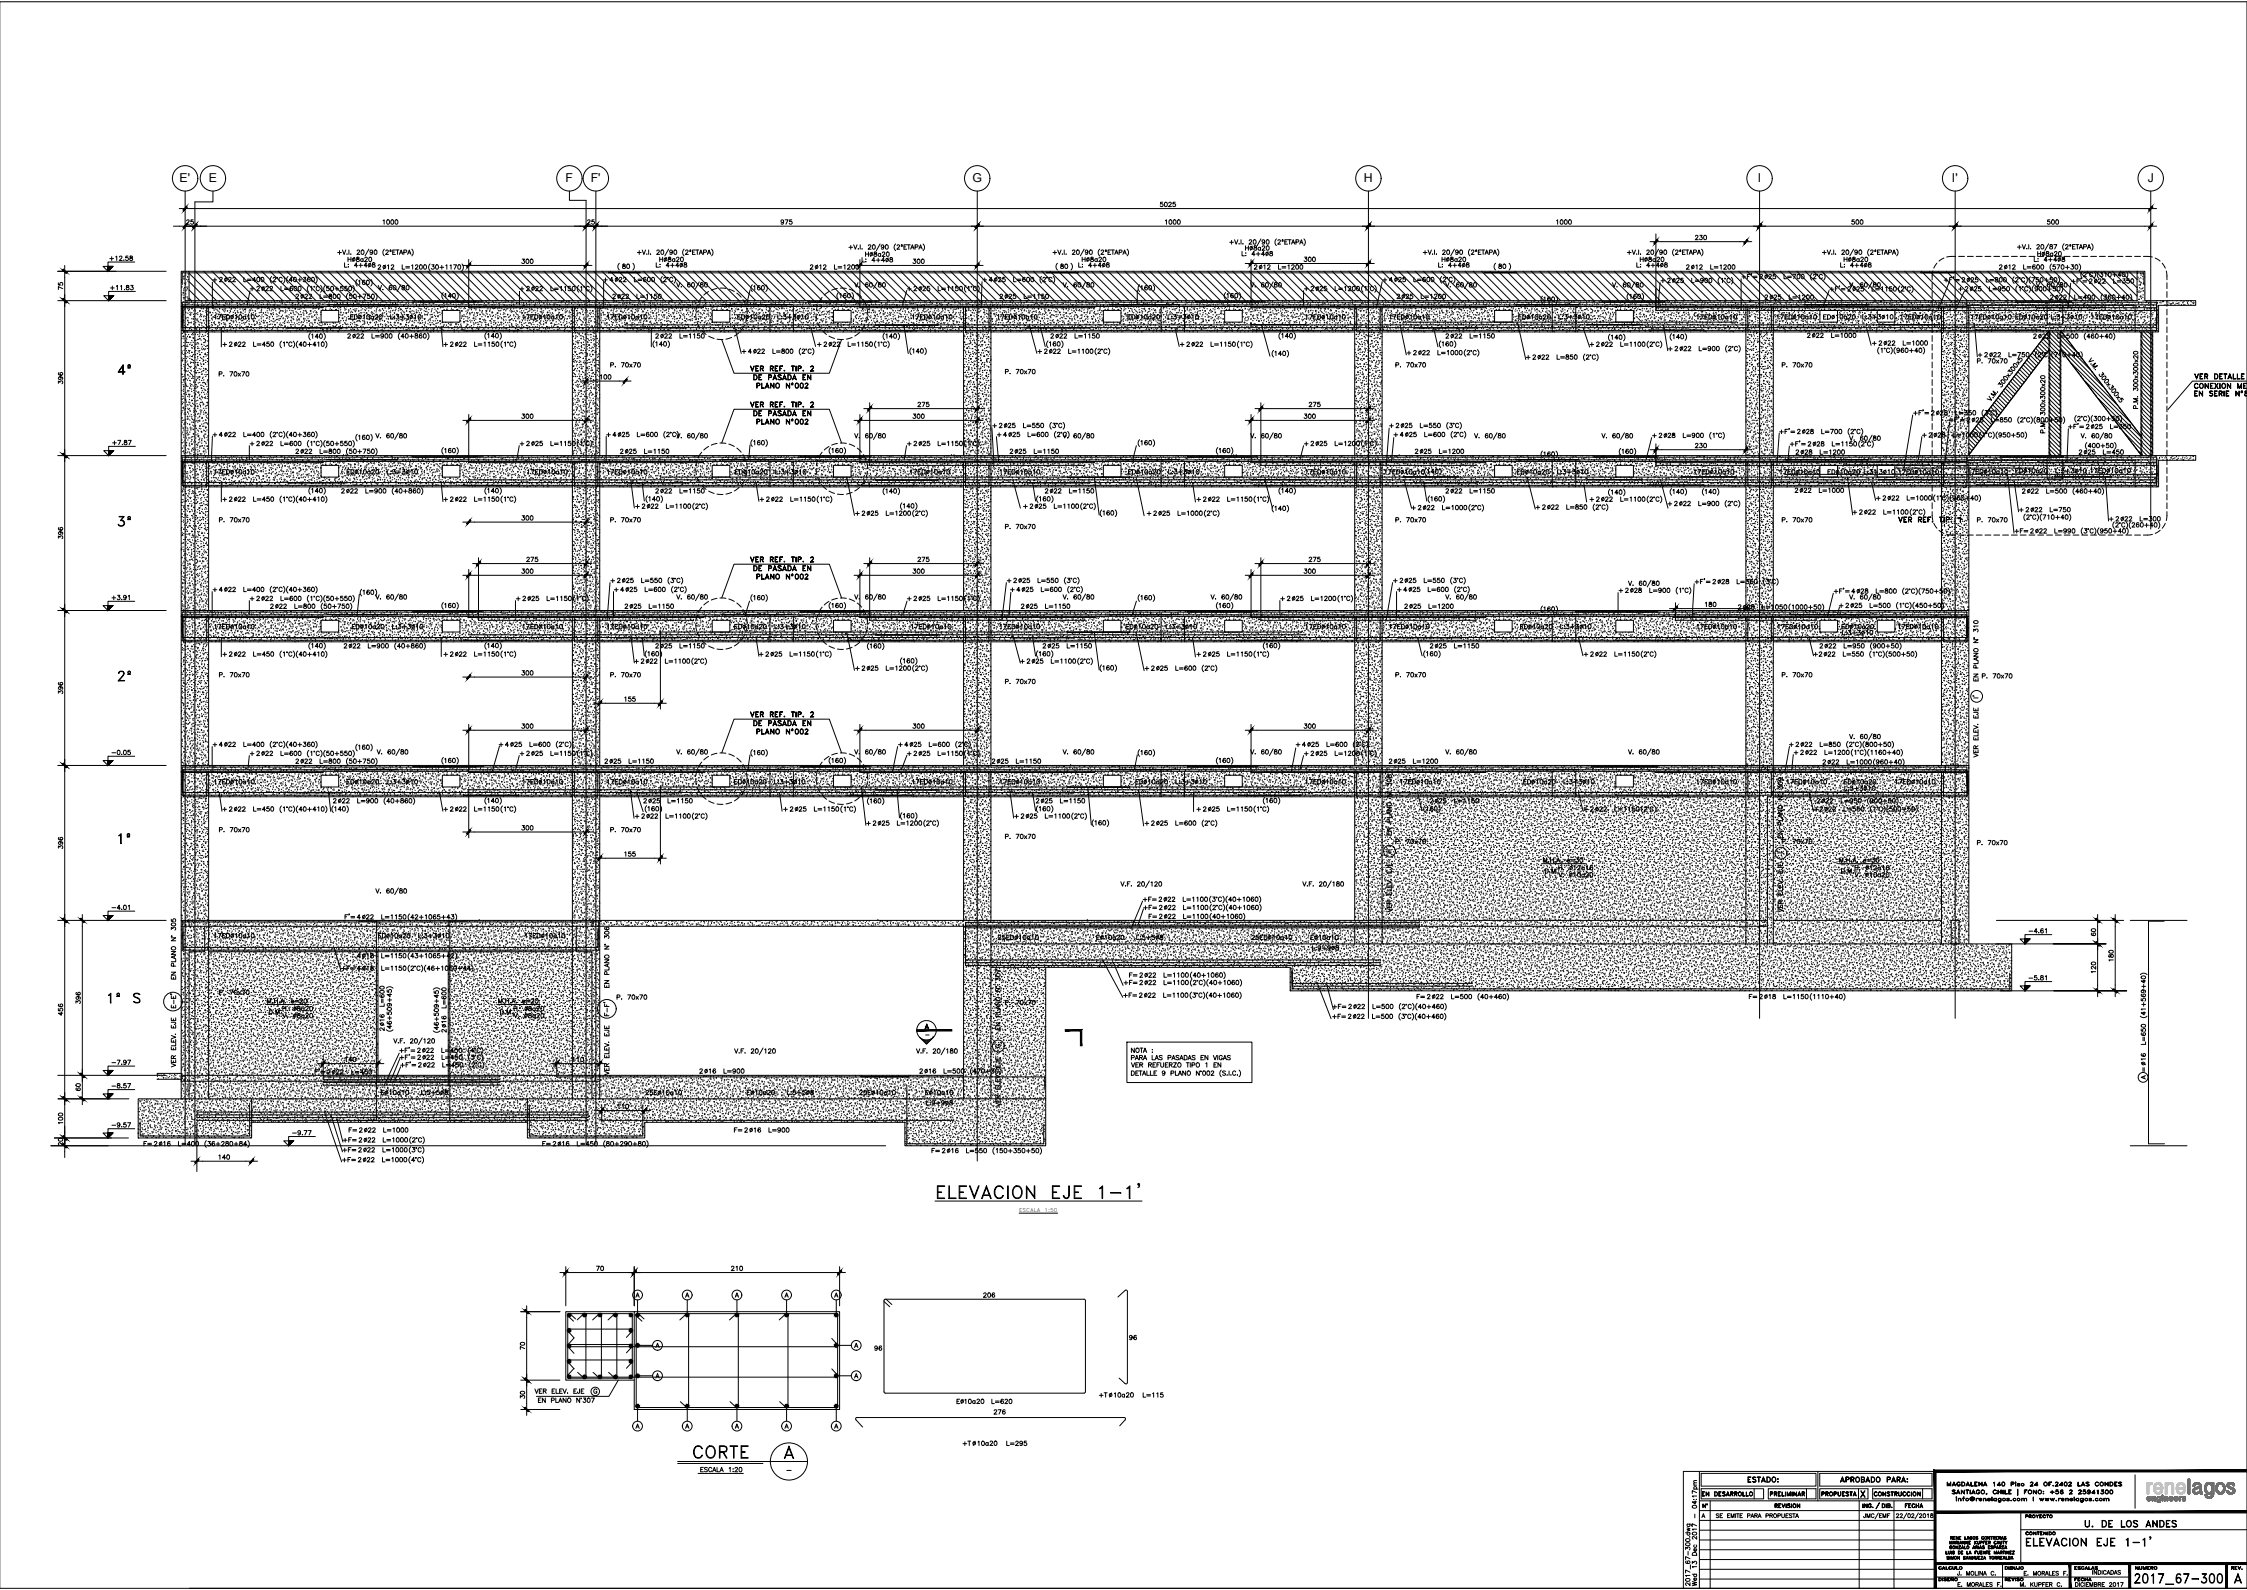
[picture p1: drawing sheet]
<svg xmlns="http://www.w3.org/2000/svg" width="1189mm" height="841mm" viewBox="0 0 1189 841" stroke-linecap="round" stroke-linejoin="round" font-family="sans-serif">
<defs><g id="words">
<text font-size="14.1" x="494" y="636">ELEVACION EJE 1-1'</text>
<text font-size="11" x="366" y="773">CORTE</text>
<text font-size="9.7" x="1129" y="839">2017_67-300</text>
<g font-size="9.3">
<text x="62" y="199">4º</text>
<text x="62" y="447">1º</text>
</g>
<g font-size="8.8">
<text x="62" y="279">3º</text>
<text x="62" y="361">2º</text>
<text x="56" y="532">1º S</text>
<text x="1071" y="819">ELEVACION EJE 1-1'</text>
</g>
<text font-size="7.1" x="1102" y="809">U. DE LOS ANDES</text>
<g font-size="6.5">
<text x="95" y="97">E'</text>
<text x="110" y="97">E</text>
<text x="299" y="97">F</text>
<text x="313" y="97">F'</text>
<text x="515" y="97">G</text>
<text x="722" y="97">H</text>
<text x="930" y="97">I</text>
<text x="1033" y="97">I'</text>
<text x="1136" y="97">J</text>
</g>
<g font-size="6.2">
<text x="967" y="155">+F'=</text>
<text x="1028" y="150">+F'=</text>
<text x="1095" y="151">+F'=</text>
<text x="396" y="198">VER REF. TIP. 2</text>
<text x="398" y="202">DE PASADA EN</text>
<text x="1160" y="202">VER DETALLE</text>
<text x="399" y="207">PLANO Nº002</text>
<text x="1160" y="207">CONEXION MET.</text>
<text x="396" y="217">VER REF. TIP. 2</text>
<text x="398" y="221">DE PASADA EN</text>
<text x="1011" y="221">+F'=</text>
<text x="399" y="226">PLANO Nº002</text>
<text x="1030" y="224">+F'=</text>
<text x="1094" y="228">+F'=</text>
<text x="941" y="231">+F'=</text>
<text x="946" y="237">+F'=</text>
<text x="399" y="308">PLANO Nº002</text>
<text x="896" y="310">+F'=</text>
<text x="969" y="315">+F'=</text>
<text x="398" y="385">DE PASADA EN</text>
<text x="182" y="488">F'=</text>
<text x="211" y="562">+F'=</text>
<text x="211" y="558">+F'=</text>
<text x="94" y="566" transform="rotate(-90 94 566)">VER ELEV. EJE E-E' EN PLANO N%%D 305</text>
<text x="166" y="569">F'=</text>
<text x="323" y="570" transform="rotate(-90 323 570)">VER ELEV. EJE F-F' EN PLANO N%%D 306</text>
<text x="924" y="785">ESTADO:</text>
<text x="973" y="785">APROBADO PARA:</text>
<text x="896" y="840" transform="rotate(-90 896 840)">2017_67-300.dwg</text>
<text x="900" y="840" transform="rotate(-90 900 840)">Wed 13 Dec 2017 - 04:17pm</text>
</g>
<g font-size="5.7">
<text x="98" y="120">25</text>
<text x="202" y="120">1000</text>
<text x="310" y="120">25</text>
<text x="412" y="120">975</text>
<text x="616" y="120">1000</text>
<text x="823" y="120">1000</text>
<text x="979" y="120">500</text>
<text x="1082" y="120">500</text>
<text x="896" y="128">230</text>
<text x="57" y="139">+12.58</text>
<text x="275" y="141">300</text>
<text x="328" y="143">80</text>
<text x="482" y="141">300</text>
<text x="560" y="143">80</text>
<text x="689" y="140">300</text>
<text x="792" y="143">80</text>
<text x="921" y="149">+F'=</text>
<text x="35" y="155" transform="rotate(-90 35 155)">75</text>
<text x="58" y="155">+11.83</text>
<text x="120" y="150">22</text>
<text x="128" y="150">L=400</text>
<text x="327" y="150">22</text>
<text x="335" y="150">L=600</text>
<text x="527" y="150">25</text>
<text x="536" y="150">L=600</text>
<text x="739" y="150">25</text>
<text x="747" y="150">L=600</text>
<text x="981" y="155">25</text>
<text x="990" y="155">L=1150</text>
<text x="1044" y="155">25</text>
<text x="1052" y="155">L=950</text>
<text x="234" y="159">140</text>
<text x="443" y="159">160</text>
<text x="648" y="159">160</text>
<text x="960" y="180">22</text>
<text x="968" y="180">L=1000</text>
<text x="125" y="185">22</text>
<text x="133" y="185">L=450</text>
<text x="164" y="180">140</text>
<text x="188" y="180">22</text>
<text x="196" y="180">L=900</text>
<text x="242" y="185">22</text>
<text x="250" y="185">L=1150</text>
<text x="351" y="180">22</text>
<text x="359" y="180">L=1150</text>
<text x="440" y="185">22</text>
<text x="448" y="185">L=1150</text>
<text x="468" y="180">140</text>
<text x="560" y="180">22</text>
<text x="568" y="180">L=1150</text>
<text x="632" y="185">22</text>
<text x="640" y="185">L=1150</text>
<text x="769" y="180">22</text>
<text x="777" y="180">L=1150</text>
<text x="848" y="185">22</text>
<text x="857" y="185">L=1100</text>
<text x="884" y="181">140</text>
<text x="1080" y="180">22</text>
<text x="1088" y="180">L=500</text>
<text x="482" y="188">140</text>
<text x="674" y="189">140</text>
<text x="752" y="189">22</text>
<text x="760" y="189">L=1000</text>
<text x="1054" y="190">22</text>
<text x="1062" y="190">L=750</text>
<text x="322" y="195">P. 70x70</text>
<text x="738" y="195">P. 70x70</text>
<text x="942" y="195">P. 70x70</text>
<text x="317" y="202">100</text>
<text x="531" y="199">P. 70x70</text>
<text x="35" y="204" transform="rotate(-90 35 204)">396</text>
<text x="1160" y="211">EN SERIE Nº800</text>
<text x="1026" y="221">28</text>
<text x="1034" y="221">L=350</text>
<text x="1132" y="217" transform="rotate(-90 1132 217)">P.M. 300x300x20</text>
<text x="275" y="223">300</text>
<text x="482" y="223">300</text>
<text x="532" y="228">25</text>
<text x="541" y="228">L=550</text>
<text x="689" y="223">300</text>
<text x="743" y="228">25</text>
<text x="751" y="228">L=550</text>
<text x="189" y="234">160</text>
<text x="882" y="233">28</text>
<text x="890" y="233">L=900</text>
<text x="955" y="231">28</text>
<text x="963" y="231">L=700</text>
<text x="1024" y="232">28</text>
<text x="1033" y="232">L=1000</text>
<text x="140" y="237">22</text>
<text x="148" y="237">L=600</text>
<text x="283" y="237">25</text>
<text x="291" y="237">L=1150</text>
<text x="398" y="237">160</text>
<text x="487" y="237">25</text>
<text x="495" y="237">L=1150</text>
<text x="603" y="237">160</text>
<text x="697" y="237">25</text>
<text x="706" y="237">L=1200</text>
<text x="896" y="238">230</text>
<text x="816" y="243">160</text>
<text x="857" y="241">160</text>
<text x="954" y="242">28</text>
<text x="962" y="242">L=1200</text>
<text x="1104" y="242">25</text>
<text x="1112" y="242">L=450</text>
<text x="185" y="262">22</text>
<text x="193" y="262">L=900</text>
<text x="351" y="262">22</text>
<text x="359" y="262">L=1150</text>
<text x="468" y="262">140</text>
<text x="557" y="262">22</text>
<text x="565" y="262">L=1150</text>
<text x="769" y="262">22</text>
<text x="777" y="262">L=1150</text>
<text x="852" y="263">140</text>
<text x="884" y="262">140</text>
<text x="901" y="262">140</text>
<text x="954" y="262">22</text>
<text x="962" y="262">L=1000</text>
<text x="1074" y="262">22</text>
<text x="1082" y="262">L=500</text>
<text x="343" y="266">140</text>
<text x="549" y="266">160</text>
<text x="756" y="266">160</text>
<text x="890" y="269">22</text>
<text x="898" y="269">L=900</text>
<text x="344" y="270">22</text>
<text x="352" y="270">L=1100</text>
<text x="549" y="270">25</text>
<text x="557" y="270">L=1100</text>
<text x="583" y="274">160</text>
<text x="674" y="271">140</text>
<text x="754" y="271">22</text>
<text x="762" y="271">L=1000</text>
<text x="820" y="271">22</text>
<text x="828" y="271">L=850</text>
<text x="988" y="273">22</text>
<text x="996" y="273">L=1100</text>
<text x="1076" y="272">22</text>
<text x="1084" y="272">L=750</text>
<text x="1004" y="277">VER REF. TIP. 1</text>
<text x="1123" y="277">22</text>
<text x="1131" y="277">L=300</text>
<text x="35" y="286" transform="rotate(-90 35 286)">396</text>
<text x="1065" y="283">+F=</text>
<text x="1078" y="283">22</text>
<text x="1086" y="283">L=990</text>
<text x="278" y="298">275</text>
<text x="396" y="298">VER REF. TIP. 2</text>
<text x="485" y="298">275</text>
<text x="692" y="298">275</text>
<text x="398" y="303">DE PASADA EN</text>
<text x="331" y="309">25</text>
<text x="339" y="309">L=550</text>
<text x="540" y="309">25</text>
<text x="548" y="309">L=550</text>
<text x="744" y="309">25</text>
<text x="752" y="309">L=550</text>
<text x="910" y="310">28</text>
<text x="918" y="310">L=360</text>
<text x="120" y="314">22</text>
<text x="128" y="314">L=400</text>
<text x="191" y="316">160</text>
<text x="332" y="314">25</text>
<text x="340" y="314">L=600</text>
<text x="542" y="314">25</text>
<text x="550" y="314">L=600</text>
<text x="746" y="314">25</text>
<text x="755" y="314">L=600</text>
<text x="864" y="315">28</text>
<text x="872" y="315">L=900</text>
<text x="984" y="315">28</text>
<text x="992" y="315">L=800</text>
<text x="58" y="319">+3.91</text>
<text x="140" y="319">22</text>
<text x="147" y="323">22</text>
<text x="148" y="319">L=600</text>
<text x="155" y="323">L=800</text>
<text x="234" y="323">160</text>
<text x="280" y="319">25</text>
<text x="289" y="319">L=1150</text>
<text x="334" y="323">25</text>
<text x="343" y="323">L=1150</text>
<text x="398" y="319">160</text>
<text x="439" y="323">160</text>
<text x="487" y="319">25</text>
<text x="495" y="319">L=1150</text>
<text x="544" y="323">25</text>
<text x="552" y="323">L=1150</text>
<text x="603" y="319">160</text>
<text x="644" y="323">160</text>
<text x="685" y="319">25</text>
<text x="693" y="319">L=1200</text>
<text x="747" y="323">25</text>
<text x="755" y="323">L=1200</text>
<text x="901" y="322">180</text>
<text x="924" y="323">28</text>
<text x="932" y="323">L=1050</text>
<text x="980" y="323">25</text>
<text x="988" y="323">L=500</text>
<text x="816" y="325">160</text>
<text x="164" y="344">140</text>
<text x="257" y="344">140</text>
<text x="669" y="344">160</text>
<text x="342" y="348">160</text>
<text x="343" y="352">22</text>
<text x="351" y="352">L=1100</text>
<text x="477" y="352">160</text>
<text x="547" y="352">25</text>
<text x="549" y="348">160</text>
<text x="555" y="352">L=1100</text>
<text x="754" y="348">160</text>
<text x="115" y="359">P. 70x70</text>
<text x="275" y="358">300</text>
<text x="322" y="359">P. 70x70</text>
<text x="460" y="356">25</text>
<text x="468" y="356">L=1200</text>
<text x="613" y="356">25</text>
<text x="621" y="356">L=600</text>
<text x="738" y="359">P. 70x70</text>
<text x="942" y="359">P. 70x70</text>
<text x="531" y="363">P. 70x70</text>
<text x="35" y="368" transform="rotate(-90 35 368)">396</text>
<text x="329" y="372">155</text>
<text x="396" y="380">VER REF. TIP. 2</text>
<text x="275" y="387">300</text>
<text x="399" y="389">PLANO Nº002</text>
<text x="482" y="387">300</text>
<text x="689" y="387">300</text>
<text x="58" y="400">-0.05</text>
<text x="120" y="396">22</text>
<text x="128" y="396">L=400</text>
<text x="271" y="396">25</text>
<text x="279" y="396">L=600</text>
<text x="483" y="396">25</text>
<text x="491" y="396">L=600</text>
<text x="693" y="396">25</text>
<text x="701" y="396">L=600</text>
<text x="954" y="396">22</text>
<text x="956" y="400">22</text>
<text x="962" y="396">L=850</text>
<text x="964" y="400">L=1200</text>
<text x="160" y="405">22</text>
<text x="169" y="405">L=800</text>
<text x="234" y="405">160</text>
<text x="324" y="405">25</text>
<text x="332" y="405">L=1150</text>
<text x="439" y="405">160</text>
<text x="529" y="405">25</text>
<text x="537" y="405">L=1150</text>
<text x="644" y="405">160</text>
<text x="739" y="405">25</text>
<text x="747" y="405">L=1200</text>
<text x="125" y="430">22</text>
<text x="133" y="430">L=450</text>
<text x="176" y="430">140</text>
<text x="242" y="430">22</text>
<text x="250" y="430">L=1150</text>
<text x="422" y="430">25</text>
<text x="430" y="430">L=1150</text>
<text x="460" y="426">160</text>
<text x="641" y="430">25</text>
<text x="649" y="430">L=1150</text>
<text x="845" y="430">22</text>
<text x="853" y="430">L=1150</text>
<text x="959" y="430">+2</text>
<text x="967" y="430">22</text>
<text x="975" y="430">L=550</text>
<text x="466" y="438">25</text>
<text x="474" y="438">L=1200</text>
<text x="477" y="434">160</text>
<text x="579" y="438">160</text>
<text x="613" y="438">25</text>
<text x="621" y="438">L=600</text>
<text x="115" y="441">P. 70x70</text>
<text x="275" y="440">300</text>
<text x="322" y="441">P. 70x70</text>
<text x="531" y="445">P. 70x70</text>
<text x="35" y="450" transform="rotate(-90 35 450)">396</text>
<text x="832" y="461">12a16</text>
<text x="988" y="461">12a16</text>
<text x="817" y="463">D.M.</text>
<text x="973" y="463">D.M.</text>
<text x="944" y="484" transform="rotate(-90 944 484)">VER ELEV. EJE I EN PLANO N%%D 309</text>
<text x="193" y="488">22</text>
<text x="201" y="488">L=1150</text>
<text x="607" y="487">F=</text>
<text x="617" y="487">22</text>
<text x="625" y="487">L=1100</text>
<text x="1110" y="496" transform="rotate(-90 1110 496)">60</text>
<text x="193" y="508">18</text>
<text x="201" y="508">L=1150</text>
<text x="1119" y="509" transform="rotate(-90 1119 509)">180</text>
<text x="180" y="515">+F=</text>
<text x="193" y="515">18</text>
<text x="201" y="515">L=1150</text>
<text x="1110" y="516" transform="rotate(-90 1110 516)">120</text>
<text x="597" y="518">F=</text>
<text x="607" y="518">22</text>
<text x="615" y="518">L=1100</text>
<text x="1072" y="520">-5.81</text>
<text x="115" y="527">P. 70x70</text>
<text x="594" y="522">+F=</text>
<text x="607" y="522">22</text>
<text x="615" y="522">L=1100</text>
<text x="44" y="532" transform="rotate(-90 44 532)">396</text>
<text x="141" y="532">M.H.A. e=</text>
<text x="158" y="532">20</text>
<text x="205" y="533" transform="rotate(-90 205 533)">L=600</text>
<text x="263" y="532">M.H.A. e=</text>
<text x="280" y="532">20</text>
<text x="326" y="530">P. 70x70</text>
<text x="531" y="533">P. 70x70</text>
<text x="594" y="529">+F=</text>
<text x="607" y="529">22</text>
<text x="615" y="529">L=1100</text>
<text x="749" y="530">F=</text>
<text x="759" y="530">22</text>
<text x="767" y="530">L=500</text>
<text x="925" y="530">F=</text>
<text x="935" y="530">18</text>
<text x="943" y="530">L=1150</text>
<text x="35" y="538" transform="rotate(-90 35 538)">456</text>
<text x="141" y="538">D.M.</text>
<text x="157" y="540">8a20</text>
<text x="237" y="534" transform="rotate(-90 237 534)">L=600</text>
<text x="264" y="538">D.M.</text>
<text x="279" y="540">8a20</text>
<text x="704" y="535">+F=</text>
<text x="718" y="535">22</text>
<text x="726" y="535">L=500</text>
<text x="205" y="541" transform="rotate(-90 205 541)">16</text>
<text x="237" y="542" transform="rotate(-90 237 542)">16</text>
<text x="704" y="540">+F=</text>
<text x="717" y="540">22</text>
<text x="725" y="540">L=500</text>
<text x="225" y="562">22</text>
<text x="225" y="558">22</text>
<text x="233" y="562">L=450</text>
<text x="233" y="558">L=450</text>
<text x="58" y="564">-7.97</text>
<text x="177" y="569">22</text>
<text x="185" y="569">L=450</text>
<text x="211" y="566">+F'=</text>
<text x="374" y="569">16</text>
<text x="382" y="569">L=900</text>
<text x="491" y="569">16</text>
<text x="498" y="569">L=500</text>
<text x="44" y="578" transform="rotate(-90 44 578)">60</text>
<text x="58" y="577">-8.57</text>
<text x="326" y="588">110</text>
<text x="531" y="587" transform="rotate(-90 531 587)">VER ELEV. EJE G EN PLANO N%%D 307</text>
<text x="35" y="595" transform="rotate(-90 35 595)">100</text>
<text x="181" y="605">+F=</text>
<text x="184" y="600">F=</text>
<text x="194" y="605">22</text>
<text x="194" y="600">22</text>
<text x="202" y="605">L=1000</text>
<text x="202" y="600">L=1000</text>
<text x="388" y="600">F=</text>
<text x="398" y="600">16</text>
<text x="406" y="600">L=900</text>
<text x="35" y="607" transform="rotate(-90 35 607)">20</text>
<text x="75" y="607">F=</text>
<text x="86" y="607">16</text>
<text x="93" y="607">L=400</text>
<text x="181" y="611">+F=</text>
<text x="194" y="611">22</text>
<text x="202" y="611">L=1000</text>
<text x="286" y="607">F=</text>
<text x="297" y="607">16</text>
<text x="304" y="607">L=450</text>
<text x="492" y="611">F=</text>
<text x="503" y="611">16</text>
<text x="510" y="611">L=550</text>
<text x="115" y="615">140</text>
<text x="180" y="616">+F=</text>
<text x="193" y="616">22</text>
<text x="201" y="616">L=1000</text>
<text x="315" y="673">70</text>
<text x="386" y="673">210</text>
<text x="520" y="688">206</text>
<text x="282" y="738">VER ELEV. EJE G</text>
<text x="510" y="744">10</text>
<text x="524" y="744">L=620</text>
<text x="525" y="749">276</text>
<text x="509" y="766">+T</text>
<text x="516" y="766">10</text>
<text x="523" y="766">20</text>
<text x="532" y="766">L=295</text>
<text x="900" y="793">EN DESARROLLO</text>
<text x="963" y="793">PROPUESTA</text>
<text x="991" y="793">CONSTRUCCION</text>
</g>
<g font-size="5.3">
<text x="613" y="110">5025</text>
<text x="204" y="144">12</text>
<text x="212" y="144">L=1200</text>
<text x="433" y="144">12</text>
<text x="441" y="144">L=1200</text>
<text x="668" y="144">12</text>
<text x="676" y="144">L=1200</text>
<text x="896" y="144">12</text>
<text x="904" y="144">L=1200</text>
<text x="1062" y="144">12</text>
<text x="1070" y="144">L=600</text>
<text x="935" y="149">25</text>
<text x="943" y="149">L=700</text>
<text x="112" y="150">+</text>
<text x="140" y="155">22</text>
<text x="148" y="155">L=600</text>
<text x="189" y="152">160</text>
<text x="283" y="155">22</text>
<text x="291" y="155">L=1150</text>
<text x="398" y="155">160</text>
<text x="487" y="155">25</text>
<text x="495" y="155">L=1150</text>
<text x="603" y="155">160</text>
<text x="697" y="155">25</text>
<text x="706" y="155">L=1200</text>
<text x="886" y="151">25</text>
<text x="894" y="151">L=900</text>
<text x="1035" y="155">+</text>
<text x="1042" y="150">25</text>
<text x="1050" y="150">L=800</text>
<text x="1109" y="151">22</text>
<text x="1117" y="151">L=350</text>
<text x="160" y="159">22</text>
<text x="169" y="159">L=800</text>
<text x="328" y="159">22</text>
<text x="336" y="159">L=1150</text>
<text x="533" y="159">25</text>
<text x="541" y="159">L=1150</text>
<text x="743" y="159">25</text>
<text x="751" y="159">L=1200</text>
<text x="816" y="161">160</text>
<text x="861" y="159">160</text>
<text x="938" y="159">25</text>
<text x="946" y="159">L=1200</text>
<text x="1089" y="159">22</text>
<text x="1097" y="159">L=400</text>
<text x="257" y="180">140</text>
<text x="677" y="180">140</text>
<text x="234" y="185">+</text>
<text x="346" y="184">140</text>
<text x="554" y="184">160</text>
<text x="762" y="184">160</text>
<text x="840" y="185">+</text>
<text x="852" y="181">140</text>
<text x="998" y="184">22</text>
<text x="1006" y="184">L=1000</text>
<text x="400" y="188">22</text>
<text x="408" y="188">L=800</text>
<text x="556" y="188">22</text>
<text x="564" y="188">L=1100</text>
<text x="815" y="191">22</text>
<text x="823" y="191">L=850</text>
<text x="890" y="187">22</text>
<text x="898" y="187">L=900</text>
<text x="1046" y="190">+</text>
<text x="115" y="200">P. 70x70</text>
<text x="485" y="216">275</text>
<text x="692" y="216">275</text>
<text x="524" y="228">+</text>
<text x="1045" y="224">28</text>
<text x="1053" y="224">L=850</text>
<text x="1108" y="228">25</text>
<text x="1116" y="228">L=350</text>
<text x="120" y="232">22</text>
<text x="128" y="232">L=400</text>
<text x="328" y="232">25</text>
<text x="336" y="232">L=600</text>
<text x="535" y="232">25</text>
<text x="543" y="232">L=600</text>
<text x="745" y="232">25</text>
<text x="753" y="232">L=600</text>
<text x="873" y="233">+</text>
<text x="1083" y="230" transform="rotate(-90 1083 230)">P.M. 300x300x20</text>
<text x="59" y="236">+7.87</text>
<text x="960" y="237">28</text>
<text x="969" y="237">L=1150</text>
<text x="160" y="241">22</text>
<text x="169" y="241">L=800</text>
<text x="234" y="241">160</text>
<text x="332" y="241">25</text>
<text x="340" y="241">L=1150</text>
<text x="439" y="241">160</text>
<text x="538" y="241">25</text>
<text x="546" y="241">L=1150</text>
<text x="644" y="241">160</text>
<text x="752" y="241">25</text>
<text x="761" y="241">L=1200</text>
<text x="113" y="252">17ED%%C10a10</text>
<text x="278" y="252">17ED%%C10a10</text>
<text x="320" y="252">17ED%%C10a10</text>
<text x="481" y="252">17ED%%C10a10</text>
<text x="528" y="252">17ED%%C10a10</text>
<text x="690" y="252">17ED%%C10a10</text>
<text x="732" y="252">17ED%%C10a10</text>
<text x="754" y="252">140</text>
<text x="802" y="252">ED%%C10a20</text>
<text x="895" y="252">17ED%%C10a10</text>
<text x="941" y="252">17ED%%C10a10</text>
<text x="1004" y="252">17ED%%C10a10</text>
<text x="1105" y="251">17ED%%C10a10</text>
<text x="164" y="262">140</text>
<text x="257" y="262">140</text>
<text x="677" y="262">140</text>
<text x="125" y="266">22</text>
<text x="133" y="266">L=450</text>
<text x="234" y="266">+</text>
<text x="242" y="266">22</text>
<text x="250" y="266">L=1150</text>
<text x="401" y="266">+</text>
<text x="409" y="266">22</text>
<text x="417" y="266">L=1150</text>
<text x="477" y="270">140</text>
<text x="632" y="266">+</text>
<text x="641" y="266">22</text>
<text x="649" y="266">L=1150</text>
<text x="840" y="266">+</text>
<text x="848" y="266">22</text>
<text x="857" y="266">L=1100</text>
<text x="882" y="269">+</text>
<text x="1000" y="266">22</text>
<text x="1008" y="266">L=1000</text>
<text x="460" y="274">25</text>
<text x="468" y="274">L=1200</text>
<text x="614" y="274">25</text>
<text x="622" y="274">L=1000</text>
<text x="812" y="271">+</text>
<text x="1068" y="272">+</text>
<text x="115" y="277">P. 70x70</text>
<text x="275" y="276">300</text>
<text x="322" y="277">P. 70x70</text>
<text x="531" y="281">P. 70x70</text>
<text x="738" y="277">P. 70x70</text>
<text x="942" y="277">P. 70x70</text>
<text x="1045" y="277">P. 70x70</text>
<text x="1115" y="277">+</text>
<text x="275" y="304">300</text>
<text x="482" y="304">300</text>
<text x="689" y="304">300</text>
<text x="532" y="309">+</text>
<text x="736" y="309">+</text>
<text x="112" y="314">+</text>
<text x="324" y="314">+</text>
<text x="534" y="314">+</text>
<text x="738" y="314">+</text>
<text x="113" y="334">17ED%%C10a10</text>
<text x="276" y="334">17ED%%C10a10</text>
<text x="320" y="334">17ED%%C10a10</text>
<text x="388" y="334">ED%%C10a20</text>
<text x="481" y="334">17ED%%C10a10</text>
<text x="528" y="334">17ED%%C10a10</text>
<text x="595" y="334">ED%%C10a20</text>
<text x="690" y="334">17ED%%C10a10</text>
<text x="734" y="334">17ED%%C10a10</text>
<text x="897" y="334">17ED%%C10a10</text>
<text x="940" y="334">17ED%%C10a10</text>
<text x="1004" y="334">17ED%%C10a10</text>
<text x="186" y="344">22</text>
<text x="194" y="344">L=900</text>
<text x="351" y="344">25</text>
<text x="359" y="344">L=1150</text>
<text x="460" y="344">160</text>
<text x="556" y="344">25</text>
<text x="564" y="344">L=1150</text>
<text x="761" y="344">25</text>
<text x="769" y="344">L=1150</text>
<text x="967" y="344">22</text>
<text x="975" y="344">L=950</text>
<text x="125" y="348">22</text>
<text x="133" y="348">L=450</text>
<text x="242" y="348">22</text>
<text x="250" y="348">L=1150</text>
<text x="335" y="352">+</text>
<text x="409" y="348">25</text>
<text x="417" y="348">L=1150</text>
<text x="539" y="352">+</text>
<text x="641" y="348">25</text>
<text x="649" y="348">L=1150</text>
<text x="845" y="348">22</text>
<text x="853" y="348">L=1150</text>
<text x="959" y="348">+2</text>
<text x="966" y="348">22</text>
<text x="974" y="348">L=550</text>
<text x="583" y="356">160</text>
<text x="1048" y="360">P. 70x70</text>
<text x="112" y="396">+</text>
<text x="140" y="401">22</text>
<text x="148" y="401">L=600</text>
<text x="189" y="398">160</text>
<text x="283" y="401">25</text>
<text x="291" y="401">L=1150</text>
<text x="398" y="400">160</text>
<text x="487" y="401">25</text>
<text x="495" y="401">L=1150</text>
<text x="603" y="400">160</text>
<text x="685" y="396">+</text>
<text x="697" y="401">25</text>
<text x="706" y="401">L=1200</text>
<text x="946" y="396">+</text>
<text x="948" y="400">+</text>
<text x="968" y="405">22</text>
<text x="976" y="405">L=1000</text>
<text x="180" y="426">22</text>
<text x="188" y="426">L=900</text>
<text x="257" y="426">140</text>
<text x="344" y="426">25</text>
<text x="352" y="426">L=1150</text>
<text x="552" y="426">25</text>
<text x="560" y="426">L=1150</text>
<text x="669" y="426">160</text>
<text x="761" y="426">25</text>
<text x="769" y="426">L=1150</text>
<text x="965" y="426">22</text>
<text x="973" y="426">L=950</text>
<text x="234" y="430">+</text>
<text x="342" y="430">160</text>
<text x="549" y="430">160</text>
<text x="632" y="430">+</text>
<text x="754" y="430">160</text>
<text x="837" y="430">+</text>
<text x="343" y="434">22</text>
<text x="351" y="434">L=1100</text>
<text x="458" y="438">+</text>
<text x="544" y="434">25</text>
<text x="552" y="434">L=1100</text>
<text x="738" y="447">P. 70x70</text>
<text x="942" y="447">P. 70x70</text>
<text x="1045" y="448">P. 70x70</text>
<text x="329" y="454">155</text>
<text x="816" y="457">M.H.A. e=</text>
<text x="833" y="457">30</text>
<text x="972" y="457">M.H.A. e=</text>
<text x="990" y="457">30</text>
<text x="832" y="465">10a20</text>
<text x="988" y="465">10a20</text>
<text x="604" y="478">+F=</text>
<text x="617" y="478">22</text>
<text x="625" y="478">L=1100</text>
<text x="58" y="482">-4.01</text>
<text x="604" y="482">+F=</text>
<text x="617" y="482">22</text>
<text x="625" y="482">L=1100</text>
<text x="737" y="484" transform="rotate(-90 737 484)">VER ELEV. EJE H EN PLANO N%%D 308</text>
<text x="1072" y="495">-4.61</text>
<text x="527" y="498">25ED%%C10a10</text>
<text x="661" y="498">25ED%%C10a10</text>
<text x="156" y="536">8a20</text>
<text x="279" y="536">8a20</text>
<text x="1136" y="554" transform="rotate(-90 1136 554)">L=650</text>
<text x="182" y="563">140</text>
<text x="302" y="563">110</text>
<text x="1136" y="562" transform="rotate(-90 1136 562)">16</text>
<text x="225" y="566">22</text>
<text x="233" y="566">L=450</text>
<text x="58" y="597">-9.57</text>
<text x="154" y="601">-9.77</text>
<text x="597" y="710">96</text>
<text x="279" y="715" transform="rotate(-90 279 715)">70</text>
<text x="462" y="715">96</text>
<text x="279" y="741" transform="rotate(-90 279 741)">30</text>
<text x="284" y="743">EN PLANO N%%D307</text>
<text x="581" y="740">+T</text>
<text x="589" y="740">10</text>
<text x="595" y="740">20</text>
<text x="604" y="740">L=115</text>
<text x="370" y="780">ESCALA 1:20</text>
<text x="1029" y="787">MAGDALENA 140 Piso 24 OF.2402 LAS CONDES</text>
<text x="907" y="804">SE EMITE PARA PROPUESTA</text>
<text x="985" y="799">ING.</text>
<text x="1007" y="799">FECHA</text>
<text x="1035" y="840">E. MORALES F.</text>
<text x="1068" y="840">M. KUPFER C.</text>
<text x="1097" y="840">DICIEMBRE 2017</text>
</g>
<g font-size="4.9">
<text x="479" y="155">+</text>
<text x="689" y="155">+</text>
<text x="878" y="151">+</text>
<text x="392" y="188">+</text>
<text x="548" y="188">+</text>
<text x="882" y="187">+</text>
<text x="112" y="232">+</text>
<text x="320" y="232">+</text>
<text x="527" y="232">+</text>
<text x="737" y="232">+</text>
<text x="992" y="266">+</text>
<text x="452" y="274">+</text>
<text x="606" y="274">+</text>
<text x="234" y="348">+</text>
<text x="401" y="348">+</text>
<text x="632" y="348">+</text>
<text x="837" y="348">+</text>
<text x="479" y="401">+</text>
<text x="689" y="401">+</text>
<text x="335" y="434">+</text>
<text x="536" y="434">+</text>
<text x="200" y="546">2</text>
<text x="1132" y="572">A</text>
<text x="1071" y="813">CONTENIDO</text>
<text x="1025" y="831">CALCULO</text>
<text x="1060" y="831">DIBUJO</text>
<text x="1097" y="831">ESCALAS</text>
<text x="1129" y="831">NUMERO</text>
<text x="1180" y="831">REV.</text>
<text x="1025" y="837">DISEÑO</text>
<text x="1035" y="834">J. MOLINA C.</text>
<text x="1060" y="837">REVISO</text>
<text x="1070" y="834">E. MORALES F.</text>
<text x="1097" y="837">FECHA</text>
</g>
<g font-size="4.4">
<text x="233" y="547">2</text>
<text x="514" y="744">a</text>
<text x="1071" y="804">PROYECTO</text>
</g>
<g font-size="2.8">
<text x="539" y="641">ESCALA</text>
<text x="553" y="641">1:50</text>
</g>
<g font-size="2.6">
<text x="489" y="549">-</text>
<text x="416" y="779">-</text>
</g>
</g></defs>
<!-- layer: RLA-FORMATO -->
<g fill="none" stroke="#000" stroke-width=".53">
<path d="M0 1h1189v839h-1189M899 778v62M900 779h61v7h-61zM962 778v16M963 779h59v7h-59zM1024 778h-133v62M899 799h125M899 794h125M900 787h33v6h-33M901 795l1 2v-2v3l-1-2v2zM905 794v46M936 787h25v6h-25z"/>
<path d="M937 789l1 1h-1h1v-1h-1v2zM939 789l1 1h-1h1v-1h-1v2zM939 796h1h-1v1v-2l1 1-1 1M939 790l1 1zM940 797h.1M941 789h1h-1v2h1h-1zM941 790h1zM941 796l1-1h-1v2M941 796h1l-1 1M941 797h1zM943 795l1 2v-2v2zM943 789v2h1h-1z"/>
<path d="M945 789v2zM945 795v2zM946 789v2l1-2v2v-1l-1 1v-1v1zM946 796h1h-1l1 1h-1h1zM948 795v2zM948 789v2zM949 789l1 2 1-2v2l-2-2v2zM951 795l1 2v-2v2l-1-1v1zM951 791h2M952 789l1 2-1-2-1 2zM953 789l2 1h-1h1v-1h-1v2zM954 790l1 1z"/>
<path d="M956 787v6M963 787h25v6h-25zM984 794v46M991 787h31v6h-31M994 795l-1 3zM996 795l1 1v1h-1zM996 796a1 1 0 0 1 1 0 1 1 0 0 1 0 1h-1zM998 795v2zM999 796h1h-1v1h1h-1M1000 796v1h-1v-2l1 1v1M1001 797h.1M1002 794v46"/>
<path d="M1033 788h1l-1 1 2 1h-2h1zM1035 792h.1M1035 793v1zM1035 790h2M1036 788l1 2-1-2-1 2zM1036 793v1zM1036 793h1l1 1-1-1zM1038 788l1 2v-2v2l-1-2v2zM1038 793h1zM1039 792v2v-2M1041 788v2v-2M1042 788v2z"/>
<path d="M1042 792h2a.9 .9 0 0 1 1 0 .9 .9 0 0 1-1 1v-1v1a1 1 0 0 0-1-1 1 1 0 0 0-1 1 1.1 1.1 0 0 0 2 1 1.1 1.1 0 0 1-1 0 1.1 1.1 0 0 1-1-2zM1043 792h1l-1 1h1h-1zM1043 790h2M1044 788l1 2-1-2-1 2zM1046 793v1zM1046 793h1zM1046 788h1v1a.9 .9 0 0 0-1-1 1 1 0 0 0 0 2 .9 .9 0 0 0 1 0v-1a1 1 0 0 1-1 1 1 1 0 0 1 0-2zM1047 793h1a.6 .6 0 0 0-1 0 .6 .6 0 0 0 0 1h2a.8 .8 0 0 1-1 0 .8 .8 0 0 1-1-1zM1049 793v1zM1049 793h2v1v-1zM1051 790h.1M1051 790v1"/>
<path d="M1052 793h1a.6 .6 0 0 0-1 0 .6 .6 0 0 0 0 1h1a.8 .8 0 0 1-1 0 .8 .8 0 0 1 0-1zM1054 792v2zM1055 788h1v1a.9 .9 0 0 0-1-1 1 1 0 0 0 0 2 .9 .9 0 0 0 1 0 1 1 0 0 1-1 0 1 1 0 0 1 0-2zM1055 793h1h-1l1 1a.8 .8 0 0 1-1 0 .8 .8 0 0 1 0-1zM1056 793v1zM1057 788v2zM1057 793h1h-1l2 1a.8 .8 0 0 1-1 0 .8 .8 0 0 1-1-1zM1059 793v1h-1zM1059 788v2zM1060 788v2zM1061 788v2h1h-1zM1062 794h1"/>
<path d="M1062 793h1l-1 1M1063 788v2h1h-1M1063 793h-1h1M1063 793v1M1063 793h-1M1064 794h.1M1068 788v3zM1069 800v27M1070 793v1zM1070 793h1v1v-1zM1071 793h1v1v-1zM1071 788h1h-1v2z"/>
<path d="M1076 792v2zM1076 788l1 2v-2v2l-1-2v2zM1079 793l1 1v-1l1 1v-1v1l-1-1v1zM1081 790h.1M1082 793l1 1v-1l1 1v-1v1l-1-1v1zM1085 789h2zM1085 793v1l1-1v1l1-1-1 1v-1l-1 1zM1086 788v2zM1088 789h1M1088 790h.1M1088 794h.1M1088 788h1h-1v1a.8 .8 0 0 1 1 0 .8 .8 0 0 1 0 1 .8 .8 0 0 1-1 0h1"/>
<path d="M1089 789v1M1089 793v1zM1089 793h1zM1090 789h2M1091 788l-1 2h1M1091 789l-1 1h2M1091 793h1a.6 .6 0 0 0-1 0 .6 .6 0 0 0 0 1h1a.8 .8 0 0 1-1 0 .8 .8 0 0 1 0-1zM1091 789l1 1h-1M1091 788a1 1 0 0 0-1 1 1.1 1.1 0 0 0 2 1 .7 .7 0 0 0-1-1 .7 .7 0 0 0-1 0M1093 793v1zM1093 793h1v1v-1zM1095 790h1h-1l1-1v-1l-1 1 1-1v1l-1 1"/>
<path d="M1095 793h1a.6 .6 0 0 0-1 0 .6 .6 0 0 0 0 1 .7 .7 0 0 0 1-1l1 1a.8 .8 0 0 1-1 0 .8 .8 0 0 1-1-1zM1097 792v2zM1098 793h1h-1l2 1a.8 .8 0 0 1-1 0 .8 .8 0 0 1-1-1zM1100 793v1zM1100 790h1h-1l1-1v-1l-1 1 1-1v1l-1 1M1101 793h1h-1l1 1a.8 .8 0 0 1-1 0 .8 .8 0 0 1 0-1zM1102 793v1h-1h1zM1102 789h2M1102 790h1M1102 788h1h-1v1a1 1 0 0 1 2 0 .8 .8 0 0 1-1 1 .8 .8 0 0 1-1 0h2M1103 789h1l-1 1M1105 789h1"/>
<path d="M1105 790h1M1105 788v1M1105 788l1 1-1 1M1105 793h1h-1h1M1105 794h1M1105 793h2l-1 1M1106 793h.1M1106 789a.7 .7 0 0 1-1 0 .7 .7 0 0 1 0-1 .9 .9 0 0 1 1 1 .9 .9 0 0 1-1 1M1106 789h-1M1106 793v1M1108 794h.1M1108 788v2v-2l-1 2h2h-2z"/>
<path d="M1110 789v-1v2v-2zM1112 790h.1M1113 789v1M1113 789h-1h1a.8 .8 0 0 1 0 1 .8 .8 0 0 1-1 0h1M1113 793v1zM1113 793h1l1 1-1-1zM1114 790h1M1114 788v2M1115 793h1v1v-1zM1115 788v2M1117 790h1M1117 788v2"/>
<path d="M1130 780v18M899 809h125M899 804h125M899 820h125M899 815h125M1032 815v2l1-2v2v-1l-1 1v-1v1zM1032 818h1h-1v1h1h-1zM1032 813h1h-1v1v-1h1l-1 1M1033 814h.1M1033 816h1M1034 813h.1M1034 813v1"/>
<path d="M1034 814h.1M1034 815v2v-2l-1 2zM1035 815h1l-1 1h1l-1-1v2zM1035 818l1 1v-1v1l-1-1v1zM1035 813l1 1v-1v1l-1-1v1zM1035 816l1 1-1-1M1036 815v2zM1036 819h1zM1037 813h1h-1v1h1h-1zM1037 813v1M1037 816h1M1037 818h-1h1l-1 1"/>
<path d="M1037 818l-1 1M1037 815l1 2-1-2v2zM1038 819h1M1038 818l1 1-1-1v1zM1038 815l1 2v-2v2v-2l-1 2zM1039 818v1h1h-1zM1040 813v1zM1040 815l1 2v-2v2l-1-2v2zM1041 814h1M1041 813l1 1-1-1v1zM1042 815h1zM1042 815v2h1h-1"/>
<path d="M1042 816h.1M1042 813h1h-1l1 1h-1zM1044 819h1M1044 818l1 1-1-1v1zM1045 815v2zM1045 816l1-1-1 1M1045 816l1 1zM1045 818h1h-1v1v-1h1l-1 1M1045 813h1h-1l1 1h-1h1zM1046 819h.1M1046 815l1 2v-2v2h-1zM1047 818v1z"/>
<path d="M1047 819h1M1048 815h1l-1 1h1l-1-1v2zM1048 818l1 1-1-1-1 1zM1049 813v1h1h-1zM1049 818h1h-1l1 1h-1h1zM1049 815h1h-1v2zM1049 816h1zM1051 815h1h-1v2h1h-1zM1051 816h.1M1052 813l1 1v-1v1l-1-1v1zM1052 815h1l-1 1h1l-1-1v2zM1052 818h1h-1v1"/>
<path d="M1052 818h1l-1 1M1052 819h1zM1053 816v1zM1053 813h1zM1053 818h1h-1l1 1h-1h1zM1054 813v1v-1M1055 813v1v-1v1M1055 818h1h-1v1v-1h1l-1 1M1055 814h1h-1M1055 815h1a.7 .7 0 0 0-1 1 .7 .7 0 0 0 1 1h-1zM1056 813h1h-1v1h1h-1zM1056 813h1l-1 1"/>
<path d="M1056 819h1M1057 816h1M1057 816h.1M1057 818v1v-1l-1 1zM1057 815l1 2-1-2-1 2zM1058 813l-1 1v-1h1v1M1058 818h1h-1v1v-1h1l-1 1M1058 814h.1M1058 815l1 2v-2v2h-1zM1058 819h1h-1M1059 814h1M1059 819h1z"/>
<path d="M1059 813l1 1-1-1v1zM1060 815h1zM1060 815v2v-2M1060 818h-1h1l-1 1M1060 818l-1 1M1060 813h1h-1l1 1h-1h1zM1061 819h1M1061 815v1l1-1-1 2zM1061 818l1 1-1-1v1zM1069 809h120M899 830h125M899 835h125"/>
<path d="M899 825h125M1024 834h103M1030 820v2zM1030 823h1h-1l1 2h-1h1zM1031 820v2l1-2v2h-1zM1032 823v2zM1032 823l1 2v-2v2v-1v1l-1-1v1zM1032 820l1 2zM1033 821h1h-1l1 1h-1h1zM1036 823l1 2v-2v2l-1-2v2zM1036 820l1 1v1h-1zM1036 821h1v1h-1"/>
<path d="M1038 820h1l-1 1v1h1h-1zM1038 821h.1M1039 823h1h-1l1 2h-1h1zM1040 824h1M1041 820v2h1h-1zM1041 823v2v-2l-1 2zM1042 823l1 2v-2v2l-1-2v2zM1042 822h1M1042 820l1 2-1-1v1zM1043 823l1 2zM1044 824h.1M1044 823l1 2z"/>
<path d="M1045 820h1l-1 1v1zM1045 821h.1M1045 823l1 2v-2v2h-1zM1046 820l1 2v-2v2h-1zM1047 823h1h-1v2M1047 824h.1M1047 825h1zM1048 820h1l-1 1v1h1h-1zM1048 821h.1M1049 823l-1 2h1h-1l1-2h-1h1M1049 820l1 2v-2v2l-1-1v1zM1050 824h.1"/>
<path d="M1050 823l1 2-1-2-1 2zM1051 820l1 1zM1051 821v1zM1052 821l1-1h-1v2M1052 821h1zM1052 822h1zM1052 823h1zM1053 823v2zM1055 820l1 2v-2v2v-1v1l-1-1v1zM1056 823v1v-1v2zM1056 824v1zM1057 822h1"/>
<path d="M1057 823l1 1h-1h1l-1-1v2zM1057 820l1 2-1-1v1zM1057 824l1 1v-1M1058 820l1 1h-1h1h-1v1zM1058 823h1v2h-1zM1059 824h.1M1059 821v1zM1060 827v13M1060 820l1 1zM1060 824h1M1060 821v1zM1060 823l1 2-1-2v2z"/>
<path d="M1061 820v2zM1061 823v2h1h-1zM1062 820l1 2v-2v2l-1-1v1zM1063 823h1l-1 2zM1063 823l1 1h-1v1M1063 821l1-1h-1v2M1063 821h1zM1063 822h1zM1064 824h1M1065 823v2v-2l-1 2zM1065 822h1zM1066 821l-1-1h1l-1 2"/>
<path d="M1066 820l-1 2M1114 831a.8 .8 0 0 0-1 0 1 1 0 0 0 0 2 .9 .9 0 0 0 1-1M1115 833l1-2v2M1115 832h1M1117 831h1v2h-1zM1119 833v-2l1 2M1119 832h1M1122 831h-1l1 1h-1M100 840h1089"/>
<circle cx="903" cy="796" r=".3"/>
<circle cx="903" cy="796" r=".2"/>
<circle cx="949" cy="796" r=".9"/>
<circle cx="949" cy="796" r="1"/>
<circle cx="1041" cy="793" r=".7"/>
<circle cx="1049" cy="789" r="1"/>
<circle cx="1049" cy="789" r=".9"/>
<circle cx="1060" cy="793" r=".7"/>
<circle cx="1066" cy="793" r=".7"/>
<circle cx="1068" cy="793" r=".7"/>
<circle cx="1074" cy="789" r=".9"/>
<circle cx="1074" cy="789" r="1"/>
<circle cx="1079" cy="789" r="1"/>
<circle cx="1079" cy="789" r=".9"/>
<circle cx="1104" cy="793" r=".7"/>
<circle cx="1109" cy="793" r=".7"/>
<circle cx="1112" cy="793" r=".7"/>
<circle cx="1115" cy="789" r="1"/>
<circle cx="1117" cy="789" r="1"/>
<circle cx="1034" cy="818" r=".7"/>
<circle cx="1034" cy="818" r=".6"/>
<circle cx="1041" cy="818" r=".6"/>
<circle cx="1041" cy="818" r=".7"/>
<circle cx="1044" cy="813" r=".7"/>
<circle cx="1044" cy="813" r=".6"/>
<circle cx="1051" cy="813" r=".6"/>
<circle cx="1051" cy="813" r=".7"/>
<circle cx="1035" cy="824" r=".6"/>
<circle cx="1035" cy="824" r=".7"/>
<circle cx="1054" cy="824" r=".6"/>
<circle cx="1054" cy="824" r=".7"/>
</g>
<g fill="#000" stroke="#000" stroke-width=".53">
<path d="M1024 779h165v-1zM1023 778h166l-165 1zM1023 778l1 62v-61zM1023 778l1 62h-1z"/>
<path d="M1024 800h165v-1zM1024 799h165l-165 1z"/>
<path d="M1024 828h165v-1zM1024 827h165l-165 1z"/>
<path d="M1095 827v13h1zM1095 827h1v13z"/>
<path d="M1126 827v13h1zM1126 827h1v13z"/>
<path d="M1177 827v13h2zM1177 827h2v13z"/>
</g>
<!-- layer: RLA-LOGO -->
<g fill="none" stroke="#c0c0c0" stroke-width=".53">
<path d="M1136 784v6h1v-5v1M1136 784h1v1M1136 784v6M1136 784v6v-6M1137 784v6M1137 784v6v-6M1137 785h.1M1137 786v-1v1M1137 785v1M1137 785v1v-1M1137 784v1v-1M1137 784v1"/>
<path d="M1138 784v1v-1M1138 784v1M1138 785v-1v1M1139 785v-1v1M1139 784v1M1139 784v1v-1M1139 787v1M1140 786v3M1140 789v-3v3M1140 786v3v-3M1140 785v4v-4M1140 785v4"/>
<path d="M1140 789v-4v4M1140 789v-4v5M1140 790v-5v5M1140 785v5M1140 785v5v-5M1140 787h4M1140 787h3M1140 788v2M1140 785v2M1141 787h.1M1141 789v1M1141 785v1"/>
<path d="M1141 784v1M1142 787h.1M1142 790h.1M1142 784v1M1142 789v1M1143 784v1M1143 787h.1M1143 789v1M1143 784v2M1143 785v1M1143 788v2M1143 785v2"/>
<path d="M1144 785v2M1144 788v2M1144 788v1M1144 786v1M1144 789l-1-1v2M1144 786v1v-1M1144 787h.1M1146 784v6M1146 790h1M1146 790v-6v6M1147 790v-6v6M1147 785v-1h-1v6"/>
<path d="M1147 786v-1v1M1147 785v5M1147 785v1M1147 785v1v-1M1147 785h.1M1147 785v-1v1M1147 784v1v-1M1147 784v1M1148 784v1M1148 784v1v-1M1148 785v-1v1M1148 784v1z"/>
<path d="M1149 784v1M1149 785v-1v1M1149 784v1v-1M1149 785v-1v2M1149 786v-2v2M1149 784v6M1149 790v-6v6M1149 784v6v-6M1149 784v6v-5M1149 785v5M1149 790v-5v5M1149 785v5v-5"/>
<path d="M1150 785v5M1150 790v-5v5M1150 785v5v-5M1150 785v5h-1M1151 787v1M1152 786v3M1152 789v-3v3M1152 789v-4v4M1152 785v4v-4M1152 785v4M1152 790v-5v5M1152 788v2v-5v5"/>
<path d="M1152 788v2M1152 787h3M1152 785v2M1153 787h.1M1153 789v1M1153 785v1M1153 784v2M1153 784v1M1154 787h.1M1154 789v1M1154 784v1M1154 790h.1"/>
<path d="M1155 784v1M1155 787h.1M1155 789v1M1155 784v2M1155 785v1M1155 785v2M1156 785v2M1156 788v2M1156 788v1M1156 786v1M1156 789l-1-1v2M1156 786v1v-1"/>
<path d="M1156 787h.1M1156 787h-4"/>
</g>
<g fill="none" stroke="#707070" stroke-width=".53">
<path d="M1136 792v1M1136 792v1v-1M1136 793v-1v1M1136 794v-2v2M1136 792v2M1136 793h2M1137 793h.1M1137 793v1M1137 792h.1M1137 794h.1M1138 792v1M1138 794v-1v1"/>
<path d="M1138 792v1v-1M1138 792h.1M1138 793h.1M1139 794v-2v2M1139 792v2M1139 792v2zM1139 792h.1M1140 792h.1M1140 794v-2v2M1140 792v2M1140 792v2v-2M1141 794l1 1"/>
<path d="M1141 792v1M1141 794h.1M1141 792v2M1142 792v2M1142 793v1M1142 794v1M1142 792h.1M1142 794h.1M1143 792h.1M1143 793v1M1143 794v1M1143 795v-3v3"/>
<path d="M1143 794v-2v3M1143 794v-2v2M1144 794v-2v2M1144 792v2zM1144 791h.1M1145 792l1 2M1145 792h1M1145 792v2M1145 794v-2v2M1146 794v-2v2M1146 792h.1M1146 792v2"/>
<path d="M1147 792h.1M1147 792v2v-2M1147 794v-2v2M1147 792v2M1148 792v1M1148 793v-1v1M1148 792v2v-2M1148 794v-2v2M1148 793h2M1148 792v2M1148 793h1M1148 793v1"/>
<path d="M1148 793h.1M1148 792h.1M1149 793h.1M1149 794h.1M1149 792h.1M1149 793v1M1149 792v1M1150 793h-1v1M1150 792v1M1150 792v1v-1M1150 792h.1M1150 793h.1"/>
<path d="M1151 793v-1v1M1151 792v2v-2M1151 794v-2v2M1151 793h1M1151 792v2M1151 793v1M1151 792v1M1151 793h.1M1151 792h.1M1151 794h.1M1152 792h.1M1152 793h.1"/>
<path d="M1152 793v1M1152 792v1M1152 792v1v-1M1153 794v-2v2M1153 792v2M1153 792v2v-2M1153 792h.1M1154 792h.1M1155 793v1M1155 793h.1M1155 792v1M1155 794h.1"/>
<path d="M1155 792h.1M1156 792h.1M1156 792v1M1156 794h.1M1156 793h.1M1156 793v1M1158 782v8v-8M1158 782v8v-8v8v-8h1v8v-8M1158 782v8M1159 782v8v-8M1160 789v-1v1M1160 788v1"/>
<path d="M1160 788v2M1161 785v1M1161 787v3M1161 789v1M1161 785v1h-1v-1M1161 787v1M1161 784v2M1162 789v1M1162 784v1M1162 787v1M1162 790h.1M1162 787h.1"/>
<path d="M1163 784v1M1163 787h.1M1163 789v1M1163 786v1M1164 784v2M1164 786v1M1164 789v1M1164 785v5M1164 789v-4v4M1164 785v4v-4M1164 790v-5v5M1164 785v5v-5"/>
<path d="M1165 785v5v-5M1165 785v5M1165 785v5v-4M1165 786v4v-4M1165 789v1v-1M1165 789v1M1165 790v-1v1M1165 790h.1M1166 786v2M1167 791h1v1M1167 786v3M1167 791h.1"/>
<path d="M1167 785v4M1167 791v1M1167 785v5M1167 788v2M1167 785v2M1168 789v1M1168 785v1M1168 791v1M1168 784v2M1168 784v1M1168 792h.1M1169 789v1"/>
<path d="M1169 792h.1M1169 784v1M1169 790h.1M1170 784v1M1170 789v1M1170 792h.1M1170 784v2M1170 791v1M1170 785v1M1170 785v2M1170 788v2M1170 785v-1h1v7"/>
<path d="M1170 784v8M1170 792v-8v8M1171 792v-8v8M1171 784v8zM1171 791v-7v8M1171 791v-7v7M1171 784v7M1172 787v1M1172 786v3M1173 789v-3v3M1173 786v3M1173 789v-4v4"/>
<path d="M1173 785v4v-4M1173 785v4M1173 789v-4v5M1173 785v5v-5M1173 788v2M1173 785v1M1174 789v1M1174 784v2M1174 784v1M1175 789v1M1175 784v1M1175 790h.1"/>
<path d="M1176 784v1M1176 789v1M1176 784v2M1176 785v1M1176 788v2M1176 785v5M1176 790v-5v5M1177 789v-4v4M1177 785v4M1177 785v4v-4M1177 785v4zM1177 786v3v-3"/>
<path d="M1177 786v3M1177 789v-3v3M1177 786v2M1178 789h.1M1178 789v-1v1M1178 789v-1h1v2M1178 785v1M1178 788v2M1179 788v2M1179 785v2M1179 784v3M1179 789v1"/>
<path d="M1179 786v1M1179 784v1M1180 786v1M1180 789v1M1180 784v1M1180 787h.1M1180 790h.1M1180 787v1M1181 784v1M1181 787v1M1181 789v1M1181 784v2h1v-1"/>
<path d="M1182 784v2M1182 787v3M1182 785v1M1182 788v2M1182 788v1"/>
</g>
<!-- layer: FORMATO -->
<g fill="none" stroke="#000" stroke-width=".53">
<path d="M985 789l2 3zM987 789l-2 3zM900 803l1-2 1 2M987 801v2h-1v-1M988 803v-2l1 2v-2v2M992 801a.8 .8 0 0 0-1 0 .8 .8 0 0 0-1 0 1 1 0 0 0 0 2 .9 .9 0 0 0 1-1h1M994 800l-2 3M994 802h1M996 801h-2v2h2M996 803v-2l1 2 1-2v2M999 802h.1M1000 801h-1v2"/>
<path d="M1003 801h1h1l-2 2h2M1005 801h1h1l-2 2h2M1009 800l-2 3M1011 801h1h1l-2 2h2M1015 800l-2 3M1016 801h1l-2 2h2M1020 801v2M1022 801l1 1v1l-2-1 2-1zM1183 836h2M1184 832l2 5-2-4-2 4z"/>
<circle cx="1010" cy="802" r="1"/>
<circle cx="1018" cy="802" r="1"/>
</g>
<g fill="none" stroke="#000" stroke-width=".53">
<path d="M96 149v1M96 148h.1M96 149h.1M96 144h.1M96 152h.1M96 156h.1M97 157v1M97 155h.1M97 146h.1M97 160h.1M97 147h.1M97 153h.1"/>
<path d="M97 158h.1M97 153v1M97 144h.1M97 147v1M97 156h.1M97 150h1M98 152h.1M98 146h.1M98 157v1M98 144v1M98 154h.1M98 145h.1"/>
<path d="M98 150h.1M98 157h.1M98 150v1M98 155v1M99 143l-1 1M99 160h.1M99 152h-1M99 148h.1M99 153v1M99 152v1M99 159v1M99 149h1"/>
<path d="M99 152h1M99 147h1M99 158h1M99 157h.1M99 146h.1M99 145h1M100 148h.1M100 158h.1M100 145l15 14M100 149l10 10M100 153l6 6M100 158l1 1"/>
<path d="M100 149h.1M100 159h1M101 159v1M103 160h.1M103 159h1M103 143l16 16M106 159h1M107 159h.1M108 143l15 16M109 159h.1M109 160h1M112 143l16 16"/>
<path d="M113 159h.1M115 160h-1M116 159h.1M116 159v1M117 143l15 16M117 159h.1M118 159h.1M120 159h.1M121 143l15 16M121 159h.1M123 159v1M123 160h.1"/>
<path d="M123 159h1M125 143l16 16M125 160h.1M126 159h.1M127 159h.1M128 159h.1M130 159h.1M130 143l15 16M131 159l-1 1M133 159l1 1M134 143l16 16M136 159h.1"/>
<path d="M137 160h.1M138 159h.1M139 143l15 16M139 160h.1M139 159h.1M141 159h1M142 159v1M143 143l15 16M144 160h.1M145 159v1M146 159h1M147 159h.1"/>
<path d="M147 143l16 16M148 159v1M149 159h.1M149 160h1M150 159h.1M152 143l15 16M152 160h.1M153 159h.1M153 160h.1M155 160h-1M156 143l16 16M158 159h-1"/>
<path d="M158 160h.1M160 143l16 16M165 143l15 16M169 143l16 16M174 143l15 16M178 143l16 16M182 143l16 16M184 160h.1M185 159h1M187 159h.1M187 143l15 16M187 159h1"/>
<path d="M188 159v1M189 159h.1M190 159h.1M191 143l16 16M192 160h.1M193 159h.1M193 160h.1M195 160h-1M196 143l15 16M196 159h.1M196 159l1 1M199 159h.1"/>
<path d="M200 143l16 16M202 159v1M203 159v1M204 159h-1M204 160h.1M204 143l16 16M205 159h1M206 160h1M207 159h.1M208 160h.1M209 159h.1M209 143l15 16"/>
<path d="M209 160h.1M211 159h.1M211 159v1M212 160h1M213 160h.1M213 143l16 16M216 159h.1M218 143l15 16M218 159h.1M219 160h.1M219 159h.1M222 160h-1"/>
<path d="M222 143l15 16M222 159h1M224 160h.1M226 143l16 16M227 159h.1M228 159h1M230 159h1M231 143l15 16M231 159v1M232 159h.1M232 159v1M235 143l16 16"/>
<path d="M239 143l16 16M244 143l15 16M245 159h.1M245 159h1M246 160h1M247 159h.1M248 160h.1M248 143l16 16M251 159v1M252 159h.1M253 143l15 16M253 160h.1"/>
<path d="M255 159h.1M257 159h.1M257 143l16 16M257 159v1M259 160h.1M261 159h-1M261 160h.1M261 143l16 16M262 159h.1M265 159h1M266 143l15 16M266 160h.1"/>
<path d="M267 160h.1M268 160h.1M268 159h1M269 159h.1M270 143l16 16M270 159h1M271 159v1M273 160h.1M275 143l15 16M275 160v1M275 159h.1M278 159h.1"/>
<path d="M279 143l16 16M280 159v1M280 159h.1M281 159h.1M282 159v1M283 143l16 16M284 159h.1M285 159h.1M285 159h1M286 159l1 1M288 143l15 16M288 159h1"/>
<path d="M290 159h.1M292 159h.1M292 143l16 16M295 160h.1M296 159h.1M297 143l15 16M297 159v1M298 159h.1M300 159h.1M301 159h.1M301 143l15 16M301 160h.1"/>
<path d="M302 160v1M303 159h.1M304 160h.1M305 143l16 16M306 159v1M306 160h.1M308 159h1M309 159v1M310 143l15 16M312 159l-1 1M312 159h.1M312 159v1"/>
<path d="M313 160h.1M314 143l16 16M315 159h.1M316 160h.1M319 143l15 16M319 159h.1M321 159h.1M322 160h.1M323 143l15 16M324 159h1M325 160h.1M325 159h.1"/>
<path d="M326 159v1M327 143l16 16M332 143l15 16M336 143l16 16M340 143l16 16M345 143l15 16M349 143l16 16M354 143l15 16M354 160h.1M354 159h.1M355 159h.1M356 160h.1"/>
<path d="M357 159h.1M357 160h.1M358 159h.1M358 143l16 16M359 159h.1M360 159l1 1M361 160h.1M361 159h.1M362 160h.1M362 143l16 16M365 160h.1M366 159l1 1"/>
<path d="M367 143l15 16M367 159h1M368 159h-1M368 160h.1M370 159h.1M370 160h.1M370 159h1M371 143l16 16M373 159h.1M373 160h.1M376 160h-1M376 143l15 16"/>
<path d="M376 160h1M378 159h.1M380 159h.1M380 143l16 16M381 159h.1M383 160h.1M383 159v1M384 159h.1M384 143l16 16M385 159h-1M388 159h.1M389 143l15 16"/>
<path d="M390 160h.1M390 159h1M391 159h.1M392 159l-1 1M393 159h.1M393 143l16 16M394 159h.1M394 160h.1M396 159h.1M396 160h.1M397 159h.1M398 143l15 16"/>
<path d="M399 159h.1M401 159h.1M402 143l15 16M402 160h.1M404 159h.1M405 160h.1M405 159h.1M406 143l16 16M407 159v1M407 159h1M409 159v1M410 160h.1"/>
<path d="M411 143l15 16M412 160h.1M412 159v1M414 159h.1M415 159v1M415 143l16 16M417 159h.1M419 159h.1M419 160h.1M419 143l16 16M421 159v1M423 160h.1"/>
<path d="M423 159v1M424 143l15 16M424 159h.1M425 160h.1M427 159h1M428 159h.1M428 143l16 16M430 159h1M431 160h.1M432 159l-1 1M433 143l15 16M434 160h.1"/>
<path d="M434 159h.1M437 159h.1M437 143l16 16M437 160h.1M440 159h.1M441 143l16 16M442 159h-1M446 143l15 16M450 143l16 16M454 159h-1M455 143l15 16M459 143l16 16"/>
<path d="M460 159h.1M461 159v1M463 159h.1M463 160h.1M463 143l16 16M464 159v1M465 160h.1M465 159h.1M468 143l15 16M470 159v1M470 159h1M471 159h.1"/>
<path d="M472 143l16 16M473 159h1M476 159v1M476 160h.1M477 143l15 16M477 159h.1M477 160h.1M478 159v1M479 159h.1M480 160h.1M481 143l15 16M482 159h-1"/>
<path d="M483 159h.1M485 160h.1M485 143l16 16M486 160h.1M486 159h.1M488 159h.1M488 159h1M489 159h.1M490 143l15 16M490 159v1M492 160h.1M492 159v1"/>
<path d="M493 159h1M494 143l16 16M497 159h.1M499 143l15 16M500 159h.1M502 159h.1M503 143l15 16M504 159h.1M505 160h.1M506 160h-1M506 159h.1M507 159v1"/>
<path d="M507 143l16 16M508 159h.1M509 159h1M511 159h.1M511 159h1M512 143l15 16M514 160h.1M514 159h1M516 159v1M516 143l16 16M516 160h.1M517 159h.1"/>
<path d="M518 159v1M519 159h.1M520 160h.1M520 159h.1M520 143l16 16M522 159l-1 1M523 159h.1M524 159v1M525 160h.1M525 143l15 16M529 159h.1M529 159h1"/>
<path d="M529 143l16 16M530 159l1 1M534 143l15 16M538 143l16 16M542 143l16 16M547 143l15 16M551 143l16 16M556 143l15 16M558 159h.1M560 160h.1M560 143l16 16M563 159h.1"/>
<path d="M564 159v1M564 143l16 16M565 159h.1M566 159h.1M569 143l15 16M569 159h.1M570 159l1 1M571 160h.1M572 159v1M573 159v1M573 143l16 16M574 160h.1"/>
<path d="M575 160h.1M575 159h1M578 143l15 16M578 159h.1M579 159h.1M579 159v1M580 159h.1M581 159h.1M582 143l15 16M583 160h.1M585 159v1M586 160h-1"/>
<path d="M586 159h.1M586 143l16 16M587 160h.1M589 160h.1M589 159h.1M591 143l15 16M592 159h1M593 159v1M595 159h-1M595 160h.1M595 143l16 16M597 159h.1"/>
<path d="M598 159h.1M599 159h.1M599 143l16 16M600 160h.1M601 160h.1M602 159v1M602 159h.1M604 159h.1M604 143l15 16M604 159v1M608 143l16 16M609 159h.1"/>
<path d="M612 159h.1M612 159h1M612 160h.1M613 143l15 16M613 159v1M614 160h.1M615 160h.1M615 159h1M617 143l16 16M618 159h.1M621 143l16 16M622 159h.1"/>
<path d="M625 159h.1M625 159v1M626 143l15 16M627 159l1 1M628 160h.1M629 160h.1M630 143l16 16M631 159v1M632 159h1M633 159v1M634 159v1M635 143l15 16"/>
<path d="M635 159h1M637 159h.1M638 159h.1M639 159h.1M639 143l16 16M640 159v1M641 160h.1M642 159v1M643 143l16 16M643 160h1M644 160h.1M645 159h.1"/>
<path d="M648 143l15 16M652 143l16 16M657 143l15 16M659 159h.1M659 159l-1 1M660 159h.1M661 143l15 16M662 159h.1M662 159v1M664 159h.1M665 143l16 16M666 160h.1"/>
<path d="M666 159h.1M667 159l1 1M668 159h.1M669 160h.1M670 143l15 16M671 159v1M671 159h.1M672 159h.1M673 159h1M673 159v1M674 143l16 16M678 159h.1"/>
<path d="M678 159h1M679 143l15 16M680 159v1M682 159h.1M682 159v1M683 143l15 16M684 160h.1M685 159h.1M686 160h.1M687 143l16 16M688 159v1M689 159h.1"/>
<path d="M691 159h.1M692 159h.1M692 159h-1M692 143l15 16M694 159h1M694 160h1M695 160h.1M696 160h.1M696 143l16 16M696 159h1M697 160h.1M698 160h.1"/>
<path d="M700 159h.1M700 143l16 16M702 159h.1M702 159v1M704 160h.1M705 159h.1M705 143l15 16M706 160h.1M706 159h.1M708 159h.1M709 143l16 16M710 159h.1"/>
<path d="M710 160h1M714 143l15 16M714 159h1M716 160h-1M717 159v1M717 159h1M718 143l16 16M718 159h1M719 159h1M721 159h.1M722 159v1M722 143l16 16"/>
<path d="M724 160h.1M725 159h.1M726 160h.1M727 143l15 16M727 159h.1M728 159h.1M729 159h.1M731 159h.1M731 143l16 16M732 159h.1M733 159h.1M734 159l1 1"/>
<path d="M735 160h.1M736 143l15 16M737 159v1M737 160h.1M737 159h1M738 160h.1M740 143l16 16M741 159h.1M744 143l16 16M749 143l15 16M753 143l16 16M758 143l15 16"/>
<path d="M762 143l15 16M766 143l16 16M771 143l15 16M771 159h.1M774 159v1M774 159h1M775 143l16 16M775 159h.1M777 159v1M777 159h1M778 160h.1M779 143l16 16"/>
<path d="M781 160h.1M781 159h1M783 159l-1 1M784 159h.1M784 143l15 16M785 160h.1M787 159h.1M788 159h.1M788 143l16 16M789 159h.1M789 159v1M790 159h.1"/>
<path d="M791 159l1 1M793 143l15 16M793 160h.1M794 159h.1M796 160h.1M797 143l16 16M797 159h1M797 159l1 1M800 159h1M801 159h.1M801 143l16 16M803 159h.1"/>
<path d="M804 160h.1M805 159h.1M805 160h.1M806 143l15 16M807 159h.1M807 160h1M810 159h.1M810 143l16 16M810 160h.1M812 159v1M812 159h.1M814 160h.1"/>
<path d="M814 159v1M815 143l15 16M819 143l16 16M823 143l16 16M828 159h.1M828 143l15 16M830 159h.1M831 159l1 1M832 143l16 16M832 159h.1M833 160h.1M833 159h.1"/>
<path d="M835 159h.1M836 159h.1M837 143l15 16M838 160h.1M840 159l-1 1M840 159h1M841 159h.1M841 143l15 16M842 159h.1M843 159v1M844 159h.1M844 159v1"/>
<path d="M845 143l16 16M846 159v1M847 160h-1M847 159h.1M847 160h1M850 143l15 16M852 159v1M853 159h.1M854 159v1M854 143l16 16M856 159h.1M856 159h1"/>
<path d="M858 160h.1M858 159h1M859 143l15 16M863 143l15 16M867 143l16 16M871 159l1 1M872 143l15 16M873 159h-1M876 160h.1M876 143l16 16M876 159h.1M878 160v1"/>
<path d="M879 159h1M880 143l16 16M881 159h.1M881 159h1M882 159h.1M883 159v1M885 159h.1M885 143l15 16M886 159v1M887 160h-1M887 159h.1M887 160h1"/>
<path d="M889 143l16 16M890 159h.1M891 159h.1M893 159h.1M894 143l15 16M897 160h-1M897 159h.1M898 159v1M898 143l16 16M898 160h.1M899 159h1M901 159v1"/>
<path d="M902 159h.1M902 160h.1M902 159h1M902 143l16 16M905 159h.1M905 160h.1M907 159v1M907 143l15 16M907 160h.1M910 159h.1M911 143l16 16M913 159h-1"/>
<path d="M913 160h.1M913 159h.1M914 160h1M916 143l15 16M916 160h.1M916 159h.1M917 160h.1M918 160h.1M920 143l16 16M922 159h1M923 160h.1M924 143l16 16"/>
<path d="M925 159h.1M926 159h.1M926 159v1M927 159h.1M928 159h.1M929 143l15 16M931 159h.1M933 160h.1M933 159h.1M933 144l16 15M934 160h.1M938 143l15 16"/>
<path d="M942 143l15 16M946 143l16 16M951 143l15 16M955 143l16 16M959 143l16 16M962 159h1M963 159v1M964 143l15 16M965 159h.1M966 160h.1M968 160h.1M968 143l16 16"/>
<path d="M968 159h.1M969 159h.1M969 160h.1M971 159h.1M971 160h1M972 159h.1M973 143l15 16M974 159h.1M974 160h.1M977 160h-1M977 143l16 16M977 160h1"/>
<path d="M979 159h1M981 159v1M981 143l16 16M982 159h1M984 159v1M985 159h1M986 143l15 16M990 143l16 16M991 160h.1M992 159h.1M993 159l-1 1M994 159h.1"/>
<path d="M995 143l15 16M995 159h.1M995 159v1M995 159l1 1M997 160h.1M997 159h.1M999 143l16 16M1000 159h.1M1002 159h1M1003 143l16 16M1003 159v1M1005 159h1"/>
<path d="M1006 160h.1M1006 159h.1M1008 160h.1M1008 143l15 16M1009 159h.1M1010 159v1M1011 160h1M1012 143l16 16M1013 159h.1M1015 159h.1M1016 160h.1M1017 143l15 16"/>
<path d="M1018 159h.1M1019 160h.1M1019 159h.1M1020 159h1M1020 160h.1M1021 143l15 16M1022 159h.1M1022 160h.1M1024 159v1M1025 143l16 16M1025 159h1M1026 160h.1"/>
<path d="M1027 160h.1M1029 159h.1M1032 159h.1M1032 160h.1M1033 159v1M1034 159h.1M1034 148l11 11M1034 144l16 15M1035 159v1M1035 159l1 1M1038 159h.1M1039 143l15 16"/>
<path d="M1041 159h1M1043 159h-1M1043 143l15 16M1043 159h1M1045 159h.1M1046 159h.1M1047 143l16 16M1048 160h.1M1049 159h.1M1050 159l-1 1M1050 159v1M1051 159h.1"/>
<path d="M1051 160h1M1052 143l15 16M1052 159h.1M1053 159h.1M1055 159h.1M1056 143l16 16M1057 160h-1M1059 160h.1M1060 143l16 16M1061 159h.1M1061 159h1M1062 159h.1"/>
<path d="M1062 160h.1M1064 159v1M1064 159h1M1065 159v1M1065 143l15 16M1066 160h.1M1066 159h1M1067 160h.1M1069 143l16 16M1071 160h.1M1074 143l13 14M1074 159h.1"/>
<path d="M1075 159h.1M1077 160h.1M1078 159h.1M1078 143l16 16M1079 159v1M1080 159h.1M1081 160h.1M1082 143l16 16M1083 159h-1M1084 159h1M1086 160h.1M1087 160h.1"/>
<path d="M1087 143l15 16M1091 143l16 16M1096 143l15 16M1100 143l16 16M1104 143l16 16M1109 143l15 16M1112 159h.1M1113 159h.1M1113 143l16 16M1114 160h-1M1115 160h.1M1115 159h1"/>
<path d="M1117 160h.1M1118 143l13 14M1118 159h.1M1119 159v1M1120 159h.1M1121 160h.1M1121 159h.1M1122 143l9 9M1123 159h-1M1124 159h1M1125 160h1M1126 160h.1"/>
<path d="M1126 143l5 5M1128 160h.1M1131 159h.1M1131 144v1M1131 156h.1M1131 154h.1M1131 153h.1M1131 154v1M1131 160h1M1132 154h.1M1132 158h-1M1132 158v1"/>
<path d="M1132 154v1M1132 149h.1M1132 157h.1M1132 145h1M1133 147h.1M1133 150v1M1133 145h.1M1133 150h.1M1133 157h.1M1133 153h.1M1133 156v1M1133 149v1"/>
<path d="M1133 154h.1M1133 158h.1M1133 152l1 1M1134 157h.1M1134 159h.1M1134 154h.1M1134 144h.1M1134 156h.1M1134 148h.1M1134 146h.1M1134 145h.1M1134 152h.1"/>
<path d="M1134 150h.1M1135 155h.1M1135 147h.1M1135 158h.1M1135 151h.1M1135 160h.1M1136 159v1M1136 159h.1M1137 159h.1M1141 159h.1M1143 160h.1M1143 159h.1"/>
<path d="M1144 159h1M1144 159v1M1145 159v1M1147 160h-1M1147 159h1M1149 159h.1M1152 159h.1M1154 159h.1M1155 160h.1M1155 159h1M1157 159h.1M1157 160h.1"/>
<path d="M1158 159h.1M1159 159h.1M1159 159v1M1161 160h.1M96 170h.1M96 176h.1M96 173h.1M96 172v1M96 172h.1M96 179h.1M96 163h.1M96 175h.1"/>
<path d="M96 168h.1M96 160h.1M96 169h.1M96 162v1M96 165h1M97 167h.1M97 162h-1M97 176h-1M97 161h.1M97 168h.1M97 178h.1M97 165v1"/>
<path d="M97 169h.1M97 176h.1M97 164h.1M97 170h.1M97 170v1M97 179h.1M98 175h.1M98 163h.1M98 172h.1M98 163v1M98 168h.1M98 161h.1"/>
<path d="M98 169h.1M98 173h.1M98 177h.1M98 165h.1M98 173v1M99 175h-1M99 179v1M99 173h.1M99 179h.1M99 175v1M99 168h.1M99 178h.1"/>
<path d="M99 172h1M99 163h1M99 175h1M99 160h1M99 172h.1M99 166h.1M99 169l1 1M99 168h1M99 161h.1M100 170v1M100 164h.1M100 177h.1"/>
<path d="M100 160v1M100 174v1M100 163h.1M100 178h1M100 171h1M100 167h1M100 162h1M100 174h1M100 174h.1M100 178v1M101 178v1M101 165h-1"/>
<path d="M101 166h.1M101 167h.1M101 173h.1M101 170v1M101 169h1M101 177h1M101 175h1M101 165h1M101 174h.1M102 163h-1M102 161h.1M102 176v1"/>
<path d="M102 179h.1M102 162v1M102 175h.1M102 177h.1M102 168v1M102 169h1M102 176h1M102 164h1M102 172h1M102 179h1M102 168h1M102 160h1"/>
<path d="M102 166h.1M102 171h1M103 173v1M103 178l-1 1M103 170h.1M103 167v1M103 161h.1M103 163v1M103 180h.1M103 166h.1M103 177h.1M103 169h1"/>
<path d="M103 171h1M103 174h1M103 173h.1M103 164v1M104 162h.1M104 169h.1M104 174v1M104 166h.1M104 174h.1M104 176h.1M104 161v1M104 173h1"/>
<path d="M104 177h1M104 170h1M104 165h1M104 161h1M104 179v1M105 166h.1M105 169h-1M105 160h.1M105 179v1M105 170h.1M105 162h.1M105 178h.1"/>
<path d="M105 172h1M105 171v1M105 174h1M105 176h1M105 164l1 1M105 179h1M105 168h1M105 162h1M106 178h-1M106 176v1M106 175l-1 1M106 170v1"/>
<path d="M106 164v1M106 179h.1M106 167h.1M106 169h.1M106 163h.1M106 166h.1M106 180h.1M107 178h.1M107 171h.1M107 163h.1M107 175h.1M107 167h.1"/>
<path d="M107 161v1M107 167l-1 1M107 173v1M107 172h.1M107 160v1M107 177h.1M107 165h.1M107 162h.1M108 173h.1M108 179h.1M108 168h.1M108 170h.1"/>
<path d="M108 161h.1M108 163h.1M108 178h.1M108 169h.1M108 162h.1M108 167h.1M108 171h.1M108 175h1M108 177l1 1M109 180h.1M109 169h.1M109 176h.1"/>
<path d="M109 164h.1M109 172h.1M109 160h.1M109 173v1M109 167v1M109 170h.1M109 174h.1M109 165h.1M109 166h.1M109 163h.1M109 175h.1M109 162h.1"/>
<path d="M109 162h1M109 167h.1M110 164v1M110 173h.1M110 178h.1M110 163h.1M110 175h.1M110 167h.1M110 161h.1M110 175v1M110 176v1M110 180h.1"/>
<path d="M110 169v1M110 168h.1M111 172v1M111 171h-1M111 162v1M111 162h.1M111 170h.1M111 174h.1M111 165h.1M111 160h.1M111 165v1M112 169h.1"/>
<path d="M112 172h.1M112 160h.1M112 170v1M112 173h.1M112 167h.1M112 175h.1M112 168h.1M112 174v1M112 163h1M112 165l1 1M113 161h-1M113 168h.1"/>
<path d="M113 161v1M113 171h.1M113 163h.1M113 175h.1M113 160h.1M113 164h.1M114 170h-1M114 176h.1M114 168h-1M114 163v1M114 172h.1M114 162h.1"/>
<path d="M114 174h.1M114 165h.1M114 160h.1M114 168h.1M115 160v1M115 174l-1 1M115 166h.1M115 164h.1M115 174h.1M115 169h.1M115 173h.1M115 161h.1"/>
<path d="M115 167v1M115 172h.1M115 166h1M115 168l1 1M116 165h.1M116 170v1M116 162h.1M116 161h.1M116 171h.1M116 168h.1M116 172h.1M116 163h.1"/>
<path d="M116 174h.1M117 173h-1M117 166v1M117 162h.1M117 170h.1M117 174h.1M117 171h.1M117 167v1M118 164h.1M118 169h.1M118 175h.1M118 173h.1"/>
<path d="M118 171h.1M118 161h.1M118 162h.1M118 175v1M118 169h1M119 171v1M119 163l-1 1M119 174h.1M119 168h.1M119 162h.1M119 164h.1M119 165h.1"/>
<path d="M119 171h.1M119 166v1M119 172h.1M119 163h.1M119 175h.1M119 169h.1M119 172v1M119 160h.1M120 170h.1M120 174v1M120 167h1M120 164h1"/>
<path d="M120 161h.1M120 170h1M120 175h.1M120 162h.1M120 167h.1M120 164v1M121 168h.1M121 169h1M121 165h1M121 161h1M121 172l1 1M121 171h.1"/>
<path d="M121 163h.1M122 175h.1M122 160l-1 1M122 171h.1M122 172l-1 1M122 165h.1M122 164h.1M122 167h.1M122 169l1 1M122 174h.1M122 163v1M122 172h1"/>
<path d="M122 163h1M122 175h1M122 160h1M123 162h.1M123 167h-1M123 173h.1M123 168v1M123 165h.1M123 171h1M123 167h1M123 162h1M123 174h1"/>
<path d="M123 170h.1M124 170h.1M124 174h.1M124 163h.1M124 162h.1M124 164h.1M124 169h1M124 163h1M124 175h1M124 165h1M124 175l1 1M125 166h-1"/>
<path d="M125 172h.1M125 174h.1M125 169v1M125 168h.1M125 170h.1M125 173h.1M125 172v1M125 166v1M125 164h1M125 172h1M125 168h1M126 163h.1"/>
<path d="M126 165h.1M126 160v1M126 161v1M126 168h.1M126 169h.1M126 168h1M127 169h.1M127 171h.1M127 162h.1M127 174h.1M127 173h.1M127 161h.1"/>
<path d="M127 172h.1M127 165v1M127 163v1M127 173v1M127 165h.1M128 173h.1M128 170h.1M128 165h.1M128 161h.1M128 175h.1M128 171h.1M128 173v1"/>
<path d="M128 168h.1M128 169v1M128 163l1 1M129 166h.1M129 164h.1M129 168h.1M129 162h.1M129 174h.1M129 169h-1M129 161h-1M129 171h.1M129 160v1"/>
<path d="M129 174v1M129 171l1 1M129 163v1M130 171h.1M130 163h.1M130 175h.1M130 164h.1M130 165h.1M130 168v1M130 166v1M130 173h.1M130 170h.1"/>
<path d="M131 161h.1M131 174h.1M131 173h.1M131 168h.1M131 170h.1M131 162v1M131 166l1 1M132 168l-1 1M132 169h.1M132 166h-1M132 171h.1M132 164h.1"/>
<path d="M132 172h.1M132 160h.1M132 165h.1M132 170h.1M132 161v1M132 174l1 1M133 173h-1M133 164h.1M133 173h.1M133 163h.1M133 175h.1M133 167h.1"/>
<path d="M133 161h.1M133 162h.1M133 174h.1M133 166h.1M133 172h.1M133 176h.1M134 164h.1M134 168v1M134 162h.1M134 170h.1M134 174h.1M134 165h.1"/>
<path d="M134 160h.1M134 161v1M134 170h1M135 172h.1M135 171l-1 1M135 174v1M135 168h.1M135 175h.1M135 165h.1M135 162h.1M135 169h.1M135 167h.1"/>
<path d="M135 160h.1M135 161h.1M135 166h.1M136 167h.1M136 170h.1M136 173v1M136 171h.1M136 163h.1M136 168h.1M136 175h.1M136 160h.1M136 162l1 1"/>
<path d="M137 162h-1M137 167h.1M137 163h.1M137 172h.1M137 162h.1M137 174h.1M137 165h.1M137 169h.1M137 173h1M137 171h.1M138 175h.1M138 171v1"/>
<path d="M138 165h.1M138 167v1M138 169h.1M138 173h.1M138 164h.1M138 161h.1M138 170h.1M138 173v1M138 163h.1M139 175h-1M139 162v1M139 166v1"/>
<path d="M139 173h.1M139 171h.1M139 168h.1M139 165h.1M139 166h1M139 169v1M140 161h-1M140 170v1M140 171h.1M140 162v1M140 163h.1M140 167h1"/>
<path d="M140 162h1M140 170h1M140 174h1M140 172h.1M141 165h-1M141 174v1M141 168v1M141 167h.1M141 171h1M141 173h.1M141 173h1M141 164h1"/>
<path d="M141 161h1M141 168h.1M142 174h-1M142 163h.1M142 172h-1M142 165v1M142 161h-1M142 176h.1M142 162v1M142 172h1M142 163h1M142 175h1"/>
<path d="M142 168h1M142 160h1M142 169h1M143 164h-1M143 173v1M143 170h.1M143 161h.1M143 168h.1M143 171v1M143 166h.1M143 164h1M143 167h1"/>
<path d="M143 170h1M144 174v1M144 166h.1M144 171v1M144 163v1M144 174h.1M144 167v1M144 170h.1M144 169h1M144 173h1M144 165h1M144 161h1"/>
<path d="M144 164h1M145 166h.1M145 168v1M145 162v1M145 170h.1M145 162h.1M145 161h.1M145 175h1M145 170h1M145 160h1M145 172h.1M145 163h1"/>
<path d="M146 172h.1M146 173h.1M146 164h.1M146 169h.1M146 166h.1M146 171h1M146 167h1M146 162h1M146 174h1M147 161v1M147 167l-1 1M147 174v1"/>
<path d="M147 169h.1M147 175h.1M147 173h.1M147 173h1M147 167h1M147 162h.1M148 169h.1M148 175h.1M148 165v1M148 169v1M148 172h.1M148 163h.1"/>
<path d="M148 162h.1M148 164h.1M148 165h.1M148 171h.1M148 175h1M148 168v1M149 164h.1M149 172h.1M149 160h.1M149 167v1M149 160v1M149 175h.1"/>
<path d="M150 167h-1M150 169h.1M150 171h.1M150 162h.1M150 174h.1M150 164v1M150 164l-1 1M150 168h.1M150 170h1M151 171h-1M151 173h.1M151 170h.1"/>
<path d="M151 165h.1M151 161h.1M151 162v1M151 175h.1M151 160h.1M151 169h.1M151 172h.1M151 164h.1M151 167h.1M151 161h1M151 174h.1M152 164h.1"/>
<path d="M152 168h.1M152 162h.1M152 174h.1M152 167h.1M152 170v1M152 175h.1M152 163h1M153 170h-1M153 168h.1M153 171h.1M153 163h.1M153 175h.1"/>
<path d="M153 167h.1M153 173v1M153 164h.1M153 173h1M154 175v1M154 165v1M154 173h.1M154 168h.1M154 161h.1M154 172h.1M154 166h.1M154 169v1"/>
<path d="M154 170v1M154 164h1M155 160v1M155 163h.1M155 169h.1M155 164h.1M155 172h.1M155 160h.1M155 174h.1M155 161v1M155 167v1M155 165h.1"/>
<path d="M155 166h1M156 169h-1M156 171h.1M156 173h.1M156 163h.1M156 175h.1M156 167h.1M156 172h.1M156 163v1M156 161h.1M157 173h-1M157 165h.1"/>
<path d="M157 169h.1M157 162h.1M157 170h.1M157 174h.1M157 175h.1M157 171h.1M157 173v1M157 167l1 1M157 161h1M157 168h.1M158 163v1M158 166h.1"/>
<path d="M158 169h.1M158 160v1M158 172h.1M158 167h.1M158 170v1M158 169h1M158 174v1M159 163l-1 1M159 174h.1M159 162h.1M159 165h.1M159 171h.1"/>
<path d="M159 163h.1M159 175h.1M159 168h.1M159 166v1M160 172l-1 1M160 170h.1M160 174h.1M160 172h.1M160 162h.1M160 165h.1M160 170l1 1M160 164l1 1"/>
<path d="M161 167h.1M161 162h-1M161 168v1M161 169h.1M161 166h.1M161 163h.1M161 170h.1M161 169h1M161 173h1M161 164h1M161 161h1M161 161v1"/>
<path d="M161 172h1M162 173h.1M162 164h.1M162 165h.1M162 162h.1M162 169v1M162 171h1M162 168h1M163 165l-1 1M163 162h.1M163 168v1M163 167h1"/>
<path d="M163 162h1M163 170h1M163 173l1 1M163 170h.1M163 161v1M163 167l1 1M164 170h.1M164 172h.1M164 171v1M164 166h.1M164 162h.1M164 164h.1"/>
<path d="M164 164v1M164 173h1M164 164h1M164 171h1M164 161h1M165 166h-1M165 168h.1M165 167h.1M165 173h.1M165 172v1M165 171h.1M165 172h1"/>
<path d="M165 163h1M165 168h1M166 165h.1M166 161v1M166 163h.1M166 169h.1M166 164h1M166 170h1M167 170h.1M167 173h.1M167 167h-1M167 169h.1"/>
<path d="M167 163h.1M167 165v1M167 168h.1M167 161l1 1M167 173v1M168 169h.1M168 173h.1M168 165h.1M168 161h.1M168 165h-1M168 163h-1M168 166v1"/>
<path d="M168 171h.1M168 163l1 1M169 172h.1M169 163h.1M169 170h.1M169 169h.1M169 161h.1M169 168h.1M169 171h.1M169 162h.1M170 174h.1M170 171h.1"/>
<path d="M170 167h.1M170 162h.1M170 165h.1M170 172h.1M170 163h.1M171 161h.1M171 164h.1M171 172h.1M171 162h.1M172 172h.1M172 171h.1M172 164h1"/>
<path d="M172 164h.1M172 171v1M172 163h.1M173 171h.1M173 164h.1M173 171v1M173 162h1M174 173h.1M174 161h.1M174 161v1M175 164h.1M175 171l-1 1"/>
<path d="M175 174v1M175 163h.1M175 174h.1M175 162h.1M175 173h.1M175 164h1M176 171h.1M176 164h.1M176 172v1M176 175h.1M176 163h1M176 171h1"/>
<path d="M177 162h-1M177 173h.1M177 161h.1M177 162v1M177 162h.1M177 164h1M177 173h1M178 171h-1M178 172h.1M178 164h.1M179 163h.1M179 175h.1"/>
<path d="M179 175v1M179 173h.1M179 161h.1M179 167h.1M179 174h1M180 168h.1M180 170h.1M180 172v1M180 171h.1M180 166v1M180 162v1M180 162h.1"/>
<path d="M180 174h.1M180 165h.1M180 163h.1M180 164h.1M181 174h-1M181 167h.1M181 169h1M181 172h1M181 167h1M181 173h.1M181 168h.1M182 165v1"/>
<path d="M182 169v1M182 173v1M182 171h1M182 163h1M182 175h1M182 168h1M182 162v1M183 171h.1M183 164h-1M183 173v1M183 169v1M183 163v1"/>
<path d="M183 165v1M183 171v1M183 166h.1M183 169h.1M183 172h1M183 162h1M183 174h1M183 165h1M183 160h1M183 168h.1M184 173h-1M184 162h.1"/>
<path d="M184 160v1M184 171v1M184 161h.1M184 167v1M184 169h1M184 173h1M184 164h1M184 161h1M184 165h.1M185 169h.1M185 168v1M185 161h.1"/>
<path d="M185 171h1M185 168h1M185 165h1M185 172h.1M186 163h-1M186 174h.1M186 161h-1M186 173h.1M186 165h.1M186 166v1M186 169h.1M186 171h.1"/>
<path d="M186 165h1M186 167h1M186 162h1M186 170h1M187 161v1M187 167v1M187 164h.1M187 169h.1M187 160v1M187 170v1M187 167h1M187 173h1"/>
<path d="M187 164h1M187 171h1M187 161h1M188 172h.1M188 163v1M188 164h.1M188 165h.1M189 172h.1M189 163h.1M189 168h.1M189 160h.1M189 166h-1"/>
<path d="M189 172v1M189 170h.1M189 168h1M189 161h.1M190 162h.1M190 167h.1M190 170h.1M190 164v1M190 161h.1M190 168h.1M190 166h.1M190 170h1"/>
<path d="M191 169h.1M191 173h.1M191 165h.1M191 161h.1M191 162v1M191 172v1M191 164h.1M191 167h.1M191 162h.1M192 165l-1 1M192 172h.1M192 163h.1"/>
<path d="M192 170h.1M192 173h.1M192 168v1M192 171l1 1M193 165h.1M193 170h.1M193 167v1M193 161h.1M193 171h.1M193 167h.1M193 162h.1M193 164h.1"/>
<path d="M193 162v1M194 173h.1M194 169h.1M194 163h.1M194 166h.1M194 165v1M194 167h.1M194 170v1M194 171h.1M195 163h.1M195 164h.1M195 172h.1"/>
<path d="M195 168h.1M195 160h.1M195 161v1M196 169h-1M196 168v1M196 167h.1M196 173h.1M196 169h.1M196 171h.1M196 162h.1M196 170v1M196 161h.1"/>
<path d="M196 163h.1M196 165l1 1M197 173h.1M197 165h.1M197 162v1M197 170h.1M197 161h.1M197 169h.1M197 166h.1M197 173v1M197 161h1M198 166h.1"/>
<path d="M198 169h.1M198 161h.1M198 164h.1M198 168h.1M198 162h.1M198 170v1M199 171v1M199 172h-1M199 170h.1M199 171h.1M199 163h.1M199 167h.1"/>
<path d="M199 164h.1M199 165h.1M199 166h.1M199 168l1 1M199 162l1 1M199 166v1M200 161h.1M200 168h.1M200 172h.1M200 173h.1M200 170h.1M201 164h.1"/>
<path d="M201 162h.1M201 162h-1M201 169h.1M201 170h.1M201 172h.1M201 160h.1M201 161v1M201 167v1M202 171h-1M202 173h.1M202 167h.1M202 173h1"/>
<path d="M202 163h1M202 167h1M202 161h1M202 169v1M202 166h.1M202 172h1M202 165l1 1M202 163h.1M203 162h.1M203 167h.1M203 164h.1M203 162h1"/>
<path d="M203 170h1M203 165h1M203 170h.1M204 167v1M204 161l-1 1M204 172h.1M204 171v1M204 163h.1M204 173h.1M204 164v1M204 169h1M204 172h1"/>
<path d="M204 167h1M204 160h1M205 166h.1M205 167h.1M205 170h.1M205 172v1M205 169h1M205 171h1M205 163h1M205 168h1M206 162v1M206 172v1"/>
<path d="M206 165h.1M206 167h.1M206 161v1M206 161h.1M206 163h.1M206 172h1M206 162h1M206 165h1M207 170v1M207 164l-1 1M207 171h.1M207 168h.1"/>
<path d="M207 163h.1M207 172h.1M207 169h1M207 173h1M207 164h1M207 161h1M208 166v1M208 164h.1M208 173h.1M208 168h.1M209 172h.1M209 171h.1"/>
<path d="M209 168h.1M209 165h.1M209 166h.1M209 170v1M209 164h.1M209 162h.1M209 160v1M209 163h1M210 164h-1M210 174h.1M210 167h.1M210 162h.1"/>
<path d="M210 170h.1M210 166h.1M210 166v1M210 171h.1M211 173h.1M211 164h.1M211 171h.1M211 161h.1M211 168h-1M211 163h.1M211 169v1M211 175v1"/>
<path d="M211 162v1M212 175h.1M212 169h.1M212 172h.1M212 163h.1M212 168h.1M212 160h.1M212 171h.1M212 164h.1M212 173v1M212 167v1M212 161h.1"/>
<path d="M212 163v1M212 165h.1M212 171v1M212 166h1M213 164h.1M213 167h.1M213 170h.1M213 173h.1M213 169h.1M213 174h1M213 161h.1M214 162h.1"/>
<path d="M214 167h-1M214 165h.1M214 169h.1M214 173h.1M214 161h.1M214 166v1M215 171v1M215 163h.1M215 174h.1M215 172h.1M215 175h.1M215 170h.1"/>
<path d="M215 160h.1M215 161h.1M215 170v1M215 173h.1M215 164v1M215 167h.1M215 169h1M215 174v1M216 163h.1M216 171h.1M216 167h.1M216 162h.1"/>
<path d="M216 174h.1M216 161v1M216 167v1M216 172v1M216 169h.1M216 160v1M217 165h.1M217 170h-1M217 169v1M217 174h.1M217 169h.1M217 175h.1"/>
<path d="M217 163h.1M217 162h1M218 175h.1M218 166h.1M218 172h.1M218 164h.1M218 160h.1M218 174h.1M218 170h.1M218 167v1M218 172h1M219 166h.1"/>
<path d="M219 160l-1 1M219 164v1M219 169h.1M219 171h.1M219 162h.1M219 174h.1M219 175v1M219 168h.1M220 169l-1 1M220 168h.1M220 172v1M220 160h.1"/>
<path d="M220 170h.1M220 165h.1M220 161h.1M220 164h.1M220 165h1M220 161v1M221 174h.1M221 165v1M221 175h.1M221 164h.1M221 168h.1M221 162h.1"/>
<path d="M221 170v1M221 173h.1M221 175h1M222 168h-1M222 169h.1M222 163h.1M222 165v1M222 170h.1M222 168h.1M222 161h.1M222 161v1M222 171h1"/>
<path d="M222 163h1M222 175h1M222 167h1M222 171h.1M222 160h1M223 175h-1M223 164h.1M223 176h.1M223 163v1M223 165v1M223 173h1M223 168h1"/>
<path d="M223 170h1M223 161h1M223 167h.1M224 173h-1M224 171h.1M224 160v1M224 174v1M224 174h.1M224 161h.1M224 169h1M224 164h1M224 172h1"/>
<path d="M224 160h1M225 172h.1M225 166v1M225 163h-1M225 169h.1M225 168v1M225 171h.1M225 165h.1M225 170h.1M225 161h1M225 173h1M225 175h1"/>
<path d="M225 167h1M225 163h.1M226 174h.1M226 173h.1M226 165h.1M226 166v1M226 162v1M226 175h.1M226 166h.1M226 171h1M226 162h1M226 170h1"/>
<path d="M226 174h1M226 165h1M227 164h.1M227 169h.1M227 160v1M227 162h.1M227 169h1M227 172h1M227 167h1M227 160h1M227 170v1M228 162h-1"/>
<path d="M228 175v1M228 169h.1M228 171v1M228 174h.1M228 168h.1M228 176h.1M228 162h.1M228 165h.1M228 164h.1M228 166l1 1M228 171h1M228 163h1"/>
<path d="M228 175h1M228 168h1M229 160h.1M229 166h.1M229 168h.1M229 170h.1M229 174h.1M229 171v1M229 174l1 1M229 161h.1M230 172h.1M230 162h.1"/>
<path d="M230 174h.1M230 165h.1M230 160h.1M230 175h-1M230 167h.1M230 163v1M230 170h.1M230 167v1M231 169h.1M231 173h.1M231 164h.1M231 161h.1"/>
<path d="M231 172v1M231 171h.1M231 175h.1M231 165h.1M231 167h.1M231 169l1 1M232 174h-1M232 163v1M232 171h.1M232 168h.1M232 163h.1M232 175v1"/>
<path d="M232 162h.1M232 167h.1M232 165l-1 1M232 173h.1M233 165h.1M233 167h.1M233 162h.1M233 170h.1M233 174h.1M233 161v1M233 171h.1M233 163h.1"/>
<path d="M233 162l1 1M233 173h.1M234 175v1M234 173h.1M234 164h.1M234 171h.1M234 161h.1M234 166h.1M234 174h.1M234 163h1M234 173h1M234 170h.1"/>
<path d="M235 175h.1M235 172h.1M235 164h.1M235 161v1M235 162h.1M236 173h.1M236 170v1M236 161h.1M236 164h1M236 164h.1M236 172h.1M237 163h-1"/>
<path d="M237 173h.1M237 161h.1M237 164h.1M237 175h.1M237 171h.1M237 173l1 1M238 172h.1M238 175h.1M238 162h.1M238 171h.1M238 160l1 1M239 171v1"/>
<path d="M239 164h.1M239 172h.1M239 163h.1M239 171h.1M239 174h.1M239 173v1M239 164h1M240 161h.1M240 175h.1M240 164h.1M240 174h.1M240 175v1"/>
<path d="M241 173h-1M241 163h.1M241 173h.1M241 171h.1M241 172h.1M241 161v1M241 162l1 1M242 171h-1M242 164h.1M242 174v1M242 173h.1M242 171h.1"/>
<path d="M242 174h.1M242 172h1M243 161h-1M243 175v1M243 163h.1M243 173h1M243 161h1M243 170h1M243 165h1M244 170h.1M244 172h.1M244 171v1"/>
<path d="M244 163h.1M244 174v1M244 160v1M244 168h.1M244 162h.1M244 164h1M244 168h1M244 162h1M244 174h1M244 173h.1M244 164l1 1M244 164v1"/>
<path d="M244 167h1M245 161h.1M245 174h.1M245 167h.1M245 170h.1M245 171h1M245 163h1M245 167h1M245 175h.1M245 169h.1M246 160h-1M246 162v1"/>
<path d="M246 170h.1M246 167h.1M246 174h.1M246 163h.1M246 173h1M246 168h1M246 170h1M246 161h1M247 164l-1 1M247 175h.1M247 166h.1M247 171v1"/>
<path d="M247 172h.1M247 165h.1M247 170h.1M247 167l1 1M247 169h1M247 164h1M247 172h1M247 160l1 1M247 170h1M248 173l-1 1M248 164h.1M248 162v1"/>
<path d="M248 173h.1M248 162h.1M248 168h.1M248 173h1M248 163h1M248 175h1M248 167h1M248 161h1M249 165l-1 1M249 166h.1M249 169v1M249 170v1"/>
<path d="M249 163h1M250 172h-1M250 162h.1M250 170h.1M250 164h-1M250 161v1M250 174h.1M250 165h.1M250 174v1M250 168v1M250 175h.1M250 171h1"/>
<path d="M251 173h.1M251 169h.1M251 172h.1M251 167h.1M251 160h.1M251 168h.1M251 161h.1M251 163h.1M251 165v1M251 169v1M251 171h.1M252 171h.1"/>
<path d="M252 163h.1M252 168h.1M252 169h.1M252 175h.1M252 164h.1M252 173v1M252 161h.1M252 165v1M252 166h1M253 167h-1M253 172h.1M253 162h.1"/>
<path d="M253 174h.1M253 165h.1M253 173h.1M253 170v1M253 174v1M253 171v1M253 174h1M253 161h.1M254 170h.1M254 169h.1M254 173h.1M254 164h.1"/>
<path d="M254 161h.1M254 163h.1M254 166h.1M254 166v1M254 162v1M254 161h1M255 172h.1M255 171h.1M255 168h.1M255 165h.1M255 173h.1M255 164v1"/>
<path d="M255 162h.1M255 169h1M256 166h-1M256 167h.1M256 162h.1M256 170h.1M256 161v1M256 169h.1M256 160v1M257 173h.1M257 170v1M257 162h.1"/>
<path d="M257 167h.1M257 164h.1M257 171h.1M257 161h.1M257 169v1M257 166h.1M257 172h.1M257 162h1M258 165h-1M258 164h.1M258 166h.1M258 172h.1"/>
<path d="M258 163h.1M258 168h.1M258 160h.1M258 174h.1M258 172h1M259 171l-1 1M259 160v1M259 162h.1M259 167h.1M259 170h.1M259 164v1M259 163v1"/>
<path d="M260 169l-1 1M260 167h.1M260 170h.1M260 172v1M260 171h.1M260 169h.1M260 165h.1M260 161h.1M260 162v1M260 165h1M261 167h.1M261 161h.1"/>
<path d="M261 174h.1M261 165v1M261 163h.1M261 172h.1M261 170h.1M261 170v1M262 163h.1M262 170h.1M262 161h.1M262 168h.1M262 171h.1M262 167h.1"/>
<path d="M262 162h.1M262 160h1M263 172v1M263 173h.1M263 172h.1M263 169h1M263 163h1M263 166h.1M263 168h1M263 167h.1M264 170v1M264 165l-1 1"/>
<path d="M264 164h.1M264 168v1M264 160v1M264 163h.1M264 172h.1M264 174h.1M264 164h1M264 172h1M264 168h1M264 160h1M264 161v1M265 163h.1"/>
<path d="M265 166h.1M265 164h.1M265 170v1M265 169h1M265 171h1M265 162h1M265 168h.1M265 163h1M266 172h-1M266 169h.1M266 166h.1M266 173h1"/>
<path d="M266 170h1M266 165h1M266 161h1M266 171h1M267 164h-1M267 173v1M267 167v1M267 161h.1M267 163v1M267 166h.1M267 164h1M267 168h1"/>
<path d="M267 162h1M267 174h1M267 162h.1M268 170l-1 1M268 162h-1M268 169h.1M268 172h.1M268 163v1M268 174h.1M268 162h.1M268 173v1M268 171h1"/>
<path d="M268 163h1M268 175h1M268 167h1M269 166h-1M269 168h.1M269 172h.1M269 174h1M269 169h.1M270 173h.1M270 168h.1M270 170h.1M270 161h.1"/>
<path d="M270 175l-1 1M270 170v1M270 164v1M270 162h.1M270 167h.1M270 169h.1M270 163h.1M270 163v1M271 161v1M271 169h.1M271 164h.1M271 172h.1"/>
<path d="M271 160h.1M271 165h.1M271 172v1M271 171h.1M271 169l1 1M272 173h.1M272 163h.1M272 175h.1M272 167h.1M272 161h.1M272 175v1M272 162h.1"/>
<path d="M272 165h.1M272 168v1M273 162h.1M273 170h.1M273 174h.1M273 165h.1M273 167v1M273 172h.1M273 171h.1M273 166h.1M273 163h.1M273 160v1"/>
<path d="M273 162h1M274 173h-1M274 164h-1M274 165h.1M274 169h.1M274 172h.1M274 167h.1M274 160h.1M274 175v1M274 174h.1M274 168h.1M274 172l1 1"/>
<path d="M275 168v1M275 171h.1M275 163h.1M275 175h.1M275 168h.1M275 165h.1M275 170h.1M275 174h.1M276 171h.1M276 172h.1M276 162h.1M276 174h.1"/>
<path d="M276 165h.1M276 160h.1M276 164v1M276 173h.1M276 175h.1M276 169h.1M276 166h.1M276 163h.1M276 165l1 1M277 170h-1M277 168h.1M277 162h.1"/>
<path d="M277 173v1M277 169h.1M277 173h.1M277 164h.1M277 161h.1M277 160h.1M277 171h.1M278 168h-1M278 163v1M278 165v1M278 171h.1M278 168h.1"/>
<path d="M278 165h.1M278 169h.1M278 160l1 1M279 172h.1M279 164h.1M279 174h.1M279 161h.1M279 167h.1M279 162h.1M279 170h.1M279 173v1M279 165h.1"/>
<path d="M279 166h.1M279 168l1 1M279 175h.1M280 171h.1M280 165h.1M280 161h.1M280 168h.1M280 173h.1M280 164h.1M280 163h.1M280 174h.1M280 169v1"/>
<path d="M281 171h.1M281 166v1M281 174v1M281 172h.1M281 163h.1M281 175h.1M281 168h.1M281 160h.1M281 164h.1M281 164h1M281 165h.1M282 167h.1"/>
<path d="M282 173h.1M282 170v1M282 164h.1M282 170h.1M282 175v1M282 169h.1M282 174h.1M282 172h1M283 174h.1M283 161h.1M283 168h.1M283 162h.1"/>
<path d="M283 164h.1M283 166v1M283 162v1M283 169h1M283 173h1M283 165h1M283 161h1M283 160h.1M283 168v1M283 166h.1M284 170h-1M284 170h.1"/>
<path d="M284 174v1M284 172h1M284 163h1M284 175h1M284 170h1M284 160h1M284 162h.1M284 173h.1M284 164v1M285 162h-1M285 167h.1M285 174v1"/>
<path d="M285 166h.1M285 171h1M285 167h1M285 162h1M285 174h1M285 172v1M285 175h1M286 169h-1M286 160h-1M286 171h.1M286 165h.1M286 170h.1"/>
<path d="M286 167h.1M286 162h.1M286 169v1M286 163v1M286 171v1M286 169h1M286 163h1M286 175h1M286 165h1M287 175l-1 1M287 162h.1M287 164v1"/>
<path d="M287 173h.1M287 166h.1M287 165h.1M287 164h1M287 172h1M287 160h1M287 167l1 1M288 170h.1M288 173l-1 1M288 171h.1M288 160v1M288 175h.1"/>
<path d="M288 162v1M288 162h.1M288 175v1M288 169h1M288 171h1M288 162h1M288 174h1M289 163h-1M289 174h.1M289 169v1M289 168h.1M289 167h.1"/>
<path d="M289 170h.1M289 173h.1M289 171h.1M289 166v1M289 160v1M289 163h1M289 173h1M289 170h1M289 161h1M290 165h.1M290 174h.1M290 165h-1"/>
<path d="M290 163h.1M290 168v1M290 175h.1M290 167h.1M291 164h.1M291 168h.1M291 162h.1M291 174h.1M291 173h.1M291 161h.1M291 165v1M291 169v1"/>
<path d="M292 162l-1 1M292 163h.1M292 175h.1M292 167h.1M292 171h.1M292 172v1M292 171h-1M292 173v1M292 170h.1M292 163v1M292 165v1M292 166h1"/>
<path d="M293 168h.1M293 173h.1M293 170h.1M293 161h.1M293 167h.1M293 162h.1M293 174v1M293 171v1M293 172h.1M294 161h-1M294 169h.1M294 164h.1"/>
<path d="M294 172h.1M294 160h.1M294 163h.1M294 168v1M294 170h.1M295 161h.1M295 168h-1M295 173h.1M295 163h.1M295 175h.1M295 167h.1M295 172h.1"/>
<path d="M295 174h.1M295 167h1M295 169h1M296 174l-1 1M296 166h-1M296 171h.1M296 165h.1M296 164h.1M296 162h.1M296 170h.1M296 174h.1M296 167v1"/>
<path d="M296 161v1M296 174v1M297 170v1M297 162h.1M297 167h.1M297 169h.1M297 160h.1M297 172h.1M297 163h.1M297 173h.1M298 164h.1M298 171h.1"/>
<path d="M298 163h.1M298 175h.1M298 168h.1M298 166h.1M298 170h1M298 172h1M299 174v1M299 169h.1M299 168h.1M299 175h.1M299 162h.1M299 173h.1"/>
<path d="M299 172h.1M299 174h.1M299 165h.1M299 160h.1M299 164v1M299 167h.1M299 161h.1M300 163l-1 1M300 170h.1M300 165h.1M300 171h.1M300 169h.1"/>
<path d="M300 173h.1M300 164h.1M300 161h.1M300 175h.1M300 162v1M300 172v1M301 167h.1M301 171h.1M301 168h.1M301 165h.1M301 161h.1M301 175v1"/>
<path d="M301 164v1M301 173h1M301 175h1M302 168h-1M302 171v1M302 165h.1M302 168h.1M302 167h.1M302 162h.1M302 170h.1M302 174h.1M302 164h.1"/>
<path d="M302 171h.1M302 163h.1M303 162v1M303 172v1M303 164h.1M303 173h.1M303 178h.1M303 174h.1M303 176h.1M303 171h.1M303 161h.1M303 166h.1"/>
<path d="M304 167h-1M304 170v1M304 168v1M304 163h.1M304 172h1M304 179h1M304 163h1M304 175h1M304 168h1M304 160h1M304 170h.1M305 178v1"/>
<path d="M305 176h-1M305 174h-1M305 163h.1M305 174v1M305 177v1M305 168v1M305 171h.1M305 164h.1M305 173h.1M305 176h1M305 178h1M305 164h1"/>
<path d="M305 167h1M305 167h.1M305 161h1M305 166h.1M305 163h1M306 172h-1M306 165v1M306 169l-1 1M306 176v1M306 173h.1M306 173h1M306 177h1"/>
<path d="M306 165h1M306 161h1M307 173v1M307 169h-1M307 161v1M307 176h.1M307 161h.1M307 168h.1M307 165v1M307 166h.1M307 177v1M307 169h.1"/>
<path d="M307 172h1M307 163h1M307 175h1M307 170h1M307 160h1M307 179h1M308 179h-1M308 178h.1M308 171v1M308 163v1M308 174h.1M308 161h.1"/>
<path d="M308 176h.1M308 170h.1M308 173v1M308 164h1M308 165h.1M308 178h1M308 171h1M308 167h1M308 162h1M308 174h1M308 166h1M309 169h.1"/>
<path d="M309 175h.1M309 162v1M309 179v1M309 179h.1M309 161h.1M309 168h.1M309 172h.1M309 169h1M309 163h1M309 175h1M309 165h1M310 169h-1"/>
<path d="M310 161h-1M310 176v1M310 164v1M310 171h.1M310 177h-1M310 169h.1M310 174v1M310 164h.1M310 178h.1M311 176h.1M311 164h.1M311 172h.1"/>
<path d="M311 179h.1M311 168h.1M311 160h.1M311 161v1M311 165h.1M311 175h.1M311 177h.1M311 166v1M311 179v1M311 173h.1M311 170h.1M311 167h1"/>
<path d="M312 169v1M312 169h.1M312 171h.1M312 162h.1M312 174h.1M312 174h-1M312 172h.1M312 166h.1M312 161h.1M312 164h.1M312 162v1M312 175h.1"/>
<path d="M312 177h.1M312 168v1M313 166h-1M313 173h.1M313 177h.1M313 180h.1M313 170h.1M313 165h.1M313 161h.1M313 178v1M313 167v1M313 172h.1"/>
<path d="M314 173h-1M314 162h.1M314 164h-1M314 176h.1M314 179h.1M314 168h.1M314 174h.1M314 178h.1M314 166h.1M314 164v1M314 180h.1M314 170h1"/>
<path d="M315 172v1M315 179l-1 1M315 175h.1M315 178h.1M315 171h.1M315 163h.1M315 167h.1M315 168v1M315 160h.1M315 169h.1M315 165h.1M315 170h.1"/>
<path d="M315 161v1M315 161h.1M315 178h1M316 171l-1 1M316 178h-1M316 173h.1M316 168h.1M316 170h.1M316 161h.1M316 175h.1M316 170v1M316 164v1"/>
<path d="M316 179h.1M316 163h.1M316 166h.1M317 168h.1M317 167h.1M317 173v1M317 169h.1M317 176h.1M317 164h.1M317 172h.1M317 160h.1M317 171h.1"/>
<path d="M317 175h.1M317 179h.1M317 173h1M317 162h.1M318 176h.1M318 172h.1M318 173h.1M318 175h.1M318 167h.1M318 161h.1M318 163h.1M318 166h.1"/>
<path d="M318 169h.1M318 168h.1M318 170v1M318 164h.1M319 160v1M319 163h.1M319 174h.1M319 162h.1M319 170h.1M319 165h.1M319 173v1M319 166v1"/>
<path d="M320 175h-1M320 171h.1M320 169h.1M320 172h.1M320 167h.1M320 160h.1M320 163h.1M320 169v1M320 161h.1M321 171h.1M321 162v1M321 175h.1"/>
<path d="M321 169h.1M321 163h.1M321 172h.1M321 173v1M321 167v1M321 161h1M322 165h-1M322 164h.1M322 166h.1M322 167h.1M322 172h.1M322 162h.1"/>
<path d="M322 174h.1M322 165h.1M322 168h.1M322 169h1M323 172h-1M323 174h.1M323 161h.1M323 176h.1M323 162h.1M323 162v1M323 166v1M323 169h.1"/>
<path d="M323 173h.1M323 164h.1M324 170h-1M324 168h.1M324 172h.1M324 171v1M324 174v1M324 171h1M324 168h1M324 165h1M324 170v1M324 164l1 1"/>
<path d="M325 167h.1M325 169h.1M325 174v1M325 163h.1M325 166h.1M325 163v1M325 161v1M325 167v1M325 167h1M325 162h1M325 170h1M325 174h1"/>
<path d="M325 172l1 1M326 165h.1M326 170h.1M326 162h.1M326 169v1M326 173h1M326 164h1M326 171h1M326 161h1M326 172h.1M326 163h.1M327 162h.1"/>
<path d="M327 173h.1M327 175h.1M327 166h.1M327 172h1M327 163h1M327 175h1M327 174h.1M327 167l1 1M328 167v1M328 170h.1M328 172h.1M328 166h.1"/>
<path d="M328 169h.1M328 175h.1M328 162h.1M328 173h.1M328 165h.1M328 175v1M328 164h1M328 167h1M328 170h1M329 163v1M329 168h.1M329 165h.1"/>
<path d="M329 172l1 1M329 171h.1M329 168v1M329 169h1M329 165h1M329 161h1M330 172l-1 1M330 165h.1M330 167h.1M330 171h1M330 172h1M330 163h1"/>
<path d="M330 170h1M331 164l-1 1M331 173h.1M331 175v1M331 168h.1M331 169h.1M331 175h-1M331 163h.1M331 165v1M331 162h.1M332 171h.1M332 167h.1"/>
<path d="M332 162h.1M332 174h.1M332 171h-1M332 162l-1 1M332 172v1M332 164h.1M332 163l1 1M333 169h.1M333 163h.1M333 175h.1M333 165h.1M333 168h.1"/>
<path d="M333 167h.1M333 174h1M334 170h-1M334 164h.1M334 172h.1M334 168h.1M334 173v1M334 166h.1M334 163h.1M334 168v1M334 171h.1M334 165h.1"/>
<path d="M335 161h.1M335 169h.1M335 171h.1M335 162h.1M335 174h.1M335 165v1M335 163h.1M335 172h.1M335 169v1M335 173h.1M335 166l1 1M336 171h.1"/>
<path d="M336 173h.1M336 170h.1M336 167v1M336 161v1M336 165h.1M336 164h.1M336 169h.1M337 164h.1M337 168h.1M337 162h.1M337 174h.1M337 175v1"/>
<path d="M337 169h.1M337 172h.1M337 163v1M337 161h.1M337 162h1M338 173h-1M338 164h.1M338 165h-1M338 166v1M338 171h.1M338 163h.1M338 175h.1"/>
<path d="M338 168h.1M338 170h1M339 174v1M339 169h.1M339 162h.1M339 173h.1M339 168h.1M339 170h.1M339 161h.1M339 170v1M339 167h.1M340 163l-1 1"/>
<path d="M340 165h.1M340 169h.1M340 164h.1M340 172h.1M340 172v1M340 175h.1M340 166v1M340 171h1M340 165h1M341 170h-1M341 167h.1M341 169v1"/>
<path d="M341 174h.1M341 163v1M341 173h.1M341 163h.1M341 175h.1M341 161h.1M341 162h.1M341 173h1M342 168l-1 1M342 166h.1M342 165h.1M342 162h.1"/>
<path d="M342 174h.1M342 170h.1M343 162v1M343 173h.1M343 164h.1M343 162h.1M343 175v1M343 169h.1M343 172h.1M343 167h.1M343 174h.1M343 166h.1"/>
<path d="M343 174h1M343 168h1M344 175l-1 1M344 170v1M344 173h.1M344 166v1M344 168v1M344 163h.1M344 171h1M344 163h1M344 175h1M344 168h1"/>
<path d="M344 165h.1M344 170h.1M344 161v1M345 171v1M345 168v1M345 175h.1M345 164v1M345 173h.1M345 172h1M345 162h1M345 174h1M345 165l1 1"/>
<path d="M345 161h1M346 166h-1M346 167h.1M346 173v1M346 171h.1M346 169h1M346 173h1M346 164h1M346 161h1M346 175h.1M346 171h1M347 173v1"/>
<path d="M347 161v1M347 170h.1M347 163v1M347 163h.1M347 166h.1M347 169h.1M347 168h.1M347 171h1M347 168h1M347 165h1M347 162h1M347 167h.1"/>
<path d="M348 170l-1 1M348 171v1M348 173v1M348 162h1M348 170h1M348 174h1M348 164h1M348 165h.1M349 163h-1M349 168v1M349 175h.1M349 166l-1 1"/>
<path d="M349 161h1M349 173h1M349 164h1M349 171h1M350 169h-1M350 161h-1M350 173h.1M350 171h.1M350 167h.1M350 162h.1M350 169h.1M350 171v1"/>
<path d="M350 172h.1M350 172h1M350 163h1M350 168h1M351 161v1M351 164h.1M351 165h-1M351 166v1M351 167h1M352 164h.1M352 167h.1M352 170h.1"/>
<path d="M352 168h-1M352 172h.1M352 161h.1M352 162v1M353 169h.1M353 173h.1M353 165h.1M353 161h.1M353 164h.1M353 170h.1M353 167v1M353 172h.1"/>
<path d="M353 171v1M353 168h1M353 162h1M354 172h.1M354 163h.1M354 170h.1M354 164v1M354 167h.1M354 161h.1M354 166h.1M354 163v1M354 170h1"/>
<path d="M355 171h.1M355 167h.1M355 162h.1M355 162v1M355 170h.1M356 171l-1 1M356 163h-1M356 169h.1M356 163h.1M356 165h.1M356 173h.1M356 166h.1"/>
<path d="M356 171l1 1M356 165h1M357 167v1M357 164h.1M357 172h.1M357 168h.1M357 170h.1M357 169h.1M357 162v1M357 172v1M357 173h1M358 162h-1"/>
<path d="M358 169h.1M358 171h.1M358 162h.1M358 166h.1M358 163h.1M358 170v1M358 165h.1M359 168l-1 1M359 163h.1M359 172h.1M359 173h.1M359 170h.1"/>
<path d="M359 165h.1M359 161h.1M359 168l1 1M360 160l-1 1M360 166l-1 1M360 171h.1M360 164h.1M360 173h.1M360 167h.1M360 168h.1M360 162h.1M360 161h.1"/>
<path d="M360 163h.1M360 165v1M361 171h.1M361 162v1M361 169h.1M361 163h.1M361 167h.1M361 172v1M361 164h.1M361 173v1M361 161h1M362 174h-1"/>
<path d="M362 166h.1M362 167h.1M362 173h.1M362 168h.1M362 170h.1M362 161h.1M363 171v1M363 169v1M363 170h.1M363 173v1M363 164h.1M363 169h.1"/>
<path d="M363 172h.1M363 160h.1M363 162v1M363 166v1M363 162l1 1M364 164h-1M364 161h.1M364 165v1M364 172h.1M364 171v1M364 173h.1M364 163h.1"/>
<path d="M364 167h.1M364 169h.1M364 164l1 1M365 169h.1M365 161h.1M365 162h1M365 170h1M365 165h1M365 161v1M365 167v1M365 165h.1M366 169h-1"/>
<path d="M366 173h.1M366 167h.1M366 169v1M366 172h.1M366 169h1M366 172h1M366 167h1M366 160h1M366 166h1M366 163h.1M367 161h-1M367 162h.1"/>
<path d="M367 173h.1M367 165h.1M367 164h.1M367 171h1M367 163h1M367 167v1M368 167l-1 1M368 172h.1M368 169h.1M368 160v1M368 164v1M368 170v1"/>
<path d="M368 172h1M368 162h1M368 165h1M368 160h1M369 163v1M369 170h.1M369 165h.1M369 172l1 1M369 164h1M369 161h1M370 166h-1M370 163h.1"/>
<path d="M370 172l-1 1M370 165h.1M370 169h.1M370 170h.1M370 167v1M370 161h.1M370 171h1M370 168h1M370 165h1M370 170l1 1M371 162h.1M371 168h.1"/>
<path d="M371 163h.1M371 166h.1M371 170h.1M371 167h1M371 162h1M371 170h1M372 160h.1M372 172v1M372 164h.1M372 173v1M372 162h.1M372 165v1"/>
<path d="M372 172h1M373 173h.1M373 164h.1M373 171h.1M373 161h.1M373 166h.1M373 168h.1M373 170v1M373 164v1M373 168v1M373 160v1M373 163h.1"/>
<path d="M373 174h1M374 170h-1M374 172h.1M374 163h.1M374 168h.1M374 160h.1M374 161l-1 1M374 171h.1M374 166h.1M374 164h.1M375 164h.1M375 167h.1"/>
<path d="M375 170h.1M375 166h.1M375 163h.1M375 173h.1M375 171h.1M376 169h.1M376 173h.1M376 165h.1M376 161h.1M376 171h.1M376 173v1M376 167v1"/>
<path d="M376 161v1M376 164h.1M376 163h.1M376 166h.1M377 167h-1M377 172h.1M377 163h.1M377 175h.1M377 170h.1M377 160h.1M377 170v1M377 174h.1"/>
<path d="M377 162h1M378 173l-1 1M378 164h.1M378 171h.1M378 174h.1M378 175h.1M378 162h.1M379 172h.1M379 174v1M379 161h.1M379 175h.1M379 170v1"/>
<path d="M379 164h.1M379 162h.1M379 163h.1M380 172h-1M380 161v1M380 164h.1M380 172h.1M380 160h.1M380 172v1M381 174h.1M381 171h.1M381 172h.1"/>
<path d="M381 161h.1M381 175v1M381 162h.1M381 164h1M382 175h.1M382 163h.1M382 174h.1M382 173h.1M382 161h.1M382 164h1M382 172h1M382 171h.1"/>
<path d="M383 164h.1M383 175v1M383 174h.1M383 163h1M384 175l-1 1M384 172v1M384 160v1M384 171h.1M384 175h.1M384 162v1M384 164h1M384 161v1"/>
<path d="M385 171v1M385 171h.1M385 164h.1M385 173h1M385 161h1M385 173h.1M385 175l1 1M386 163h.1M386 162h.1M386 169h1M386 164h1M386 172h1"/>
<path d="M386 160h1M386 160h.1M386 169h.1M386 175h.1M386 171h1M387 172l-1 1M387 162h.1M387 163v1M387 163h.1M387 173h1M387 163h1M387 175h1"/>
<path d="M387 167h1M387 161h1M387 168h.1M388 164l-1 1M388 171h-1M388 168h.1M388 160v1M388 172h.1M388 174h.1M388 162h1M388 170h1M388 174h1"/>
<path d="M388 165h1M388 172l1 1M389 166v1M389 160v1M389 168v1M389 175h.1M389 171h.1M389 165h.1M389 164h.1M389 168h.1M389 161h.1M389 163l1 1"/>
<path d="M389 169h1M389 172h1M389 167h1M389 160h1M390 174h.1M390 171h.1M390 166v1M390 162h.1M390 172h.1M390 164h.1M390 171h1M390 163h1"/>
<path d="M390 175h1M390 168h1M391 174h.1M391 164h.1M391 167h.1M391 162h1M391 174h1M391 165h1M391 160h1M391 175l1 1M392 168h-1M392 169h.1"/>
<path d="M392 172h-1M392 168h.1M392 175v1M392 162h.1M392 173h.1M392 164h.1M392 162v1M392 166l1 1M392 160l1 1M393 169h.1M393 173h.1M393 164h.1"/>
<path d="M393 161h.1M393 170h.1M393 165v1M393 171v1M393 174v1M394 162h.1M394 171h.1M394 168h.1M394 165h.1M394 173h-1M394 167h.1M394 161h.1"/>
<path d="M395 165h-1M395 167h.1M395 162h.1M395 170h.1M395 174h.1M395 172v1M395 175h.1M395 169h.1M395 171h.1M395 165h.1M395 169l1 1M395 163l1 1"/>
<path d="M396 171l-1 1M396 163h-1M396 164v1M396 173h.1M396 171h.1M396 161h.1M396 162h.1M396 174v1M397 165h.1M397 172h.1M397 163h.1M397 175h.1"/>
<path d="M397 168h.1M397 160h.1M397 167v1M397 170h.1M397 169h.1M397 160v1M397 162v1M398 170h-1M398 175v1M398 164h.1M398 167h.1M398 170h.1"/>
<path d="M398 174h.1M398 163h.1M398 168h.1M398 170v1M398 165h.1M398 173h1M398 166l1 1M399 160v1M399 166h.1M399 163h.1M399 169h.1M399 173h.1"/>
<path d="M399 165h.1M399 161h.1M399 172h.1M399 170h.1M399 174h.1M400 168v1M400 160l-1 1M400 162h.1M400 173h.1M400 172h.1M400 163h.1M400 175h.1"/>
<path d="M400 170h.1M400 160h.1M400 168h.1M400 161h.1M400 166h.1M400 165v1M400 169v1M401 171h.1M401 167h.1M401 162h.1M401 174h.1M401 172v1"/>
<path d="M401 164h.1M401 173v1M401 161v1M402 170h.1M402 174h-1M402 163v1M402 165l-1 1M402 166h.1M402 168h.1M402 175h.1M402 169h.1M402 163h.1"/>
<path d="M402 165h.1M402 162h.1M402 161h1M403 171v1M403 170h.1M403 161h.1M403 164h.1M403 172h.1M403 168h.1M403 160h.1M403 171h.1M403 168v1"/>
<path d="M403 175h.1M404 164h-1M404 161h.1M404 165v1M404 169h.1M404 171h.1M404 162h.1M404 174h.1M404 167h.1M404 173h.1M405 173h.1M405 171h-1"/>
<path d="M405 167h.1M405 169h.1M405 174v1M405 171v1M405 165h.1M405 170h.1M405 161v1M405 164h1M406 163h-1M406 174v1M406 169h-1M406 166v1"/>
<path d="M406 170v1M406 167h.1M406 164h1M406 168h1M406 162h1M406 174h1M406 172h.1M407 173h.1M407 165h.1M407 164h.1M407 162v1M407 175h.1"/>
<path d="M407 166h.1M407 171h1M407 163h1M407 175h1M407 167h1M408 170h.1M408 172h.1M408 174v1M408 169h.1M408 160v1M408 168v1M408 162h.1"/>
<path d="M408 164v1M408 173h1M408 168h1M408 170h1M408 161h1M408 170v1M408 167h1M409 172h.1M409 176h.1M409 170h.1M409 165h.1M409 175h1"/>
<path d="M409 169h1M409 164h1M409 172h1M409 160h1M410 162v1M410 166h-1M410 167h.1M410 168h.1M410 174h.1M410 171v1M410 161h.1M410 173h1"/>
<path d="M410 163h1M410 175h1M410 167h1M410 161h1M410 175h.1M411 173h.1M411 162h.1M411 175h.1M411 171v1M411 165v1M411 163v1M411 170h.1"/>
<path d="M411 167v1M411 170h1M411 162h1M411 174h1M411 165h1M412 164h.1M412 171h-1M412 162v1M412 173h.1M412 174h.1M412 165v1M412 169h1"/>
<path d="M412 172h1M412 167h1M412 160h1M413 166h.1M413 163h-1M413 175v1M413 167h.1M413 170v1M413 163h1M414 171h.1M414 163h.1M414 175h.1"/>
<path d="M414 168h.1M414 170h-1M414 161l-1 1M414 174v1M414 168v1M414 173h.1M414 173h1M415 167h.1M415 165v1M415 172h.1M415 162h.1M415 174h.1"/>
<path d="M415 160h.1M415 161h.1M415 166h.1M415 163h.1M416 168l-1 1M416 169h.1M416 161h.1M416 175h-1M416 173h.1M416 164h.1M416 172v1M416 173v1"/>
<path d="M416 161v1M416 163h.1M416 166h1M417 171h.1M417 168h.1M417 165h.1M417 164v1M417 170v1M417 171v1M417 172h.1M417 174h.1M418 170h.1"/>
<path d="M418 164h.1M418 162h.1M418 174h.1M418 166h.1M418 160h.1M418 169h.1M418 175h.1M418 162v1M418 161h1M418 168h.1M419 172h.1M419 173h.1"/>
<path d="M419 164h.1M419 171h.1M419 161h.1M419 164v1M419 162h.1M419 169h1M420 172h-1M420 163l-1 1M420 174h.1M420 172h.1M420 163h.1M420 175h.1"/>
<path d="M420 168h.1M420 160h.1M420 161v1M420 173v1M420 166v1M421 173h.1M421 167h.1M421 168h.1M421 164h.1M421 170h.1M421 172h.1M421 166h.1"/>
<path d="M421 169h.1M421 175v1M421 162h.1M421 164h1M422 162l-1 1M422 175h.1M422 169h.1M422 173h.1M422 161h.1M422 164h.1M422 167v1M422 165h.1"/>
<path d="M422 172h1M422 171h.1M423 169h-1M423 173h.1M423 164v1M423 172h.1M423 163h.1M423 175h.1M423 170h.1M424 161h-1M424 175v1M424 167h-1"/>
<path d="M424 170h.1M424 165h.1M424 172v1M424 175h.1M424 168v1M424 171h.1M424 167h.1M424 162h.1M424 174h.1M424 169h.1M424 163h.1M424 167l1 1"/>
<path d="M425 161h.1M425 171v1M425 163h.1M425 169h.1M425 175h.1M425 165h.1M425 170v1M425 173h.1M425 164v1M425 175h1M426 174l-1 1M426 163h.1"/>
<path d="M426 168h.1M426 167h.1M426 164h1M426 172h1M426 168h1M426 160h1M426 169h.1M426 160h.1M427 173v1M427 170h.1M427 176h.1M427 174h.1"/>
<path d="M427 172h.1M427 166h.1M427 163h.1M427 169h1M427 171h1M427 162h1M427 174h1M427 168h.1M427 170l1 1M428 164v1M428 164l-1 1M428 160v1"/>
<path d="M428 163h.1M428 166h.1M428 172h.1M428 174h.1M428 173h1M428 165h1M428 161h1M428 173v1M429 170h-1M429 166h.1M429 160v1M429 171h.1"/>
<path d="M429 162h.1M429 168h.1M429 164h1M429 168h1M429 162h1M429 174h1M429 165v1M429 163h1M430 169l-1 1M430 175h.1M430 169h.1M430 171h1"/>
<path d="M430 163h1M430 175h1M430 167h1M430 172h.1M430 164h.1M430 173l1 1M431 161l-1 1M431 167v1M431 161v1M431 164h.1M431 165h.1M431 166h.1"/>
<path d="M431 175h.1M431 173h1M431 168h1M431 170h1M432 168h-1M432 169h.1M432 174h.1M432 169v1M432 161h-1M432 162h.1M432 171h.1M432 166l1 1"/>
<path d="M432 169h1M432 164h1M432 172h1M432 160h1M433 175h-1M433 164h.1M433 165v1M433 172h.1M433 174l1 1M434 163h.1M434 175h.1M434 161h.1"/>
<path d="M434 170v1M434 164v1M434 173h-1M434 169h.1M434 167h-1M434 174v1M434 161l1 1M435 162h.1M435 170h.1M435 174h.1M435 165h.1M435 172v1"/>
<path d="M435 163h.1M435 169h.1M435 166v1M435 169l1 1M436 169h.1M436 172h.1M436 167h.1M436 160h.1M436 162h.1M436 173h.1M436 164v1M436 175h.1"/>
<path d="M436 174v1M436 166h.1M437 174h.1M437 171h.1M437 163h.1M437 175h.1M437 168h.1M437 167v1M437 170h.1M437 172h.1M437 166h.1M437 169h.1"/>
<path d="M437 160v1M437 162v1M437 165h1M438 170l-1 1M438 162h-1M438 175v1M438 172h.1M438 162h.1M438 174h.1M438 165h.1M438 160h.1M438 168h.1"/>
<path d="M438 173h1M439 160v1M439 166h.1M439 169h.1M439 173h.1M439 164h.1M439 161h.1M439 165h.1M439 167v1M439 174h.1M439 171v1M440 160l-1 1"/>
<path d="M440 175h-1M440 171h.1M440 168h.1M440 165h.1M440 162h.1M440 173h.1M440 175v1M440 169h.1M440 163h.1M440 165l1 1M440 163v1M440 169v1"/>
<path d="M440 168h1M441 162h.1M441 167h-1M441 171h.1M441 167h.1M441 170h.1M441 174h.1M441 160h.1M441 163h1M442 174h-1M442 164h.1M442 173h.1"/>
<path d="M442 171h.1M442 161h.1M442 175h.1M442 162h.1M442 161h1M443 174h.1M443 161h.1M443 172h.1M443 175h.1M443 172v1M443 171h.1M443 164h1"/>
<path d="M443 164h.1M443 171h1M444 172l-1 1M444 163h-1M444 161h.1M444 164h.1M444 174h.1M445 174v1M445 171h.1M445 172h.1M445 173h.1M445 161h.1"/>
<path d="M445 161v1M446 164h.1M446 163h.1M446 170v1M446 172h.1M446 175h.1M446 175v1M446 164h1M447 174h.1M447 172h-1M447 162h.1M447 164h.1"/>
<path d="M447 171h1M447 174h1M447 175h.1M447 163h1M448 174v1M448 162h.1M448 175h1M448 170v1M448 162l1 1M449 164h.1M449 172h.1M449 173v1"/>
<path d="M449 172v1M449 172h1M449 175h1M450 171h.1M450 163h.1M450 169h1M450 171h1M450 162h1M450 174h1M450 169h.1M450 175v1M451 162h.1"/>
<path d="M451 173h-1M451 165h1M451 163v1M451 170h1M451 161h1M452 165h-1M452 171h-1M452 169h.1M452 162v1M452 172l-1 1M452 175v1M452 164h1"/>
<path d="M452 168h1M452 162h1M452 174h1M453 174h.1M453 168h.1M453 161h.1M453 175v1M453 167h.1M453 170v1M453 165h.1M453 173h.1M453 166v1"/>
<path d="M453 160v1M453 168v1M453 163h1M453 171h1M453 175h1M453 167h1M454 165h.1M454 171h.1M454 163h.1M454 160v1M454 168v1M454 173h.1"/>
<path d="M454 164h.1M454 173h1M455 173h.1M455 168h.1M455 170h.1M455 161h.1M455 174h.1M455 165v1M455 167h.1M456 168l-1 1M456 169h.1M456 164h.1"/>
<path d="M456 172h.1M456 160h.1M456 160h-1M456 171h.1M456 173v1M456 170h.1M456 174h.1M456 163v1M456 163h.1M456 166h1M457 168h.1M457 162h.1"/>
<path d="M457 173h.1M457 163h.1M457 175h.1M457 167h.1M457 161h.1M457 164v1M457 166h.1M457 171v1M457 172h.1M457 170h.1M458 173l-1 1M458 164h.1"/>
<path d="M458 162h.1M458 170h.1M458 174h.1M458 165h.1M458 160h.1M458 169h.1M458 161h1M458 168h.1M459 165l-1 1M459 169h.1M459 172h.1M459 167h.1"/>
<path d="M459 160h.1M459 174h.1M459 173h.1M459 169h1M460 171v1M460 172h-1M460 165h.1M460 164h-1M460 161h.1M460 171h.1M460 163h.1M460 175h.1"/>
<path d="M460 168h.1M460 161v1M460 173v1M460 164h.1M461 167h.1M461 168h.1M461 172h.1M461 162h.1M461 174h.1M461 165h.1M461 160h.1M461 169v1"/>
<path d="M461 161h.1M461 164h1M462 171h-1M462 175h.1M462 169h.1M462 173h.1M462 164h.1M462 161h.1M462 170h.1M462 165h.1M462 172h1M463 174v1"/>
<path d="M463 168v1M463 162h.1M463 167h.1M463 173h.1M463 164v1M463 171h.1M463 168h.1M463 165h.1M463 170v1M463 161h.1M463 174h.1M464 161h-1"/>
<path d="M464 170h.1M464 162v1M464 175h.1M464 167h.1M464 162h.1M464 174h.1M464 169h.1M464 163h.1M464 166h.1M464 167h1M465 173h.1M465 164h.1"/>
<path d="M465 171h.1M465 161h.1M465 164v1M465 162h.1M465 175h1M466 174l-1 1M466 166h-1M466 171v1M466 165v1M466 168h.1M466 170h.1M466 172h.1"/>
<path d="M466 163h.1M466 160h.1M466 164h.1M466 169h.1M466 160h1M467 162v1M467 173h.1M467 170h.1M467 162h.1M467 164v1M467 167h1M467 170h1"/>
<path d="M467 172h.1M467 166h.1M467 170l1 1M468 166h.1M468 163h.1M468 169h1M468 173h1M468 165h1M468 161h1M468 167v1M468 173v1M469 171h-1"/>
<path d="M469 160v1M469 168v1M469 171h.1M469 173h.1M469 167h.1M469 162h.1M469 172h1M469 170h1M469 160h1M469 161h.1M469 163h.1M470 163h-1"/>
<path d="M470 165v1M470 169l-1 1M470 167h.1M470 171h.1M470 169h.1M470 171h1M470 167h1M470 162h1M471 173v1M471 161h.1M471 174h.1M471 165h.1"/>
<path d="M471 166h.1M471 163h.1M471 167h.1M471 169h1M471 163h1M471 165h1M472 171v1M472 169v1M472 161h.1M472 170h.1M472 164h.1M472 171h.1"/>
<path d="M472 164h1M472 172h1M472 168h1M472 160h1M472 166l1 1M472 162v1M473 169h.1M473 162v1M473 172v1M473 161h.1M473 165v1M473 172h.1"/>
<path d="M473 169h1M473 171h1M473 162h1M474 167h-1M474 164v1M474 168h.1M474 169h.1M474 172h.1M474 161h.1M474 161l1 1M475 173h.1M475 170h.1"/>
<path d="M475 165h.1M475 161h.1M475 163h.1M475 164h.1M475 167h.1M475 168h.1M475 169l1 1M476 172h.1M476 164h.1M476 168h.1M476 162h.1M476 172h-1"/>
<path d="M476 166h.1M477 164h-1M477 171h.1M477 163h.1M477 167h.1M477 168h.1M477 172h.1M477 165h1M478 170l-1 1M478 162h-1M478 173h.1M478 168h.1"/>
<path d="M478 170h.1M478 161h.1M478 172h.1M478 163v1M478 172l1 1M479 175h.1M479 169h.1M479 164h.1M479 172h.1M479 160h.1M479 163h.1M479 166h.1"/>
<path d="M479 165h.1M479 167v1M479 161h.1M480 169h-1M480 175h.1M480 171h.1M480 163h.1M480 167h.1M480 161h.1M480 162h.1M480 173h.1M480 163v1"/>
<path d="M481 168h.1M481 165h.1M481 162h.1M481 170h.1M481 174h.1M481 171h.1M481 169h.1M481 160h.1M481 172v1M481 173v1M482 166h.1M482 167h.1"/>
<path d="M482 160h.1M482 168h.1M482 161h.1M482 175v1M482 170v1M482 164v1M482 172h.1M482 168v1M482 160l1 1M483 163h.1M483 174h.1M483 171h.1"/>
<path d="M483 175h.1M483 168h.1M483 166h.1M483 160v1M484 171h.1M484 173h-1M484 164h-1M484 174h.1M484 172h.1M484 162h.1M484 165h.1M484 160h.1"/>
<path d="M484 163h.1M484 167h.1M485 175h.1M485 168v1M485 169h.1M485 171h.1M485 161v1M485 173h.1M485 164h.1M485 173v1M485 170h.1M485 167v1"/>
<path d="M485 164h1M486 166h.1M486 163h-1M486 164h.1M486 171h.1M486 168h.1M486 165h.1M486 169h.1M486 172h.1M487 174h.1M487 169l-1 1M487 162h.1"/>
<path d="M487 173h.1M487 166v1M487 170h.1M487 160h.1M488 161l-1 1M488 168h-1M488 165v1M488 172h.1M488 174v1M488 169h.1M488 173h1M488 164h1"/>
<path d="M488 171h1M488 161h1M488 170v1M488 164v1M488 167h1M489 169h.1M489 163h.1M489 172h.1M489 163v1M489 161h.1M489 161v1M489 173v1"/>
<path d="M489 172h1M489 163h1M489 175h1M489 168h1M489 160h1M489 165h.1M489 172v1M490 175h-1M490 165h.1M490 168h.1M490 169v1M490 164h1"/>
<path d="M490 167h1M490 170h1M490 169h.1M490 161h.1M491 162h.1M491 171h.1M491 175h.1M491 174v1M491 164h.1M491 174h.1M491 169h1M491 173h1"/>
<path d="M491 165h1M491 161h1M491 167l1 1M491 170h1M492 165h-1M492 172h.1M492 166h.1M492 162v1M492 166v1M492 173h.1M492 165h.1M492 170v1"/>
<path d="M492 175v1M492 172h1M492 163h1M492 175h1M492 170h1M492 160h1M492 174h.1M493 168h.1M493 161h.1M493 173h.1M493 162v1M493 160v1"/>
<path d="M493 168v1M493 166h.1M493 171h1M493 167h1M493 162h1M493 174h1M494 165h.1M494 170h-1M494 171h1M494 173h.1M494 164v1M494 162h.1"/>
<path d="M494 169h1M494 163h1M494 175h1M494 165h1M494 173h1M495 162h-1M495 175v1M495 169h.1M495 174h.1M495 163h.1M495 166h.1M495 165v1"/>
<path d="M495 168h.1M495 176h.1M495 162h.1M496 164h.1M496 172h.1M496 168h.1M496 169h-1M496 160h-1M496 171h.1M496 160h.1M496 170h.1M496 161v1"/>
<path d="M496 163v1M496 171v1M497 168h.1M497 169h.1M497 171h.1M497 162h.1M497 174h.1M497 175h-1M497 164v1M497 161h.1M497 166h.1M497 174h1"/>
<path d="M498 167l-1 1M498 173h.1M498 170h.1M498 165h.1M498 161h.1M498 173l-1 1M498 172v1M498 171h.1M498 166h.1M498 168v1M498 160h.1M498 175h.1"/>
<path d="M498 162h.1M498 161h1M499 163v1M499 164h.1M499 168h.1M499 162h.1M499 174h.1M499 163h.1M499 169h.1M499 167h.1M499 171h.1M500 171h.1"/>
<path d="M500 163h.1M500 175h.1M500 167h.1M500 174h.1M500 164h.1M500 165h.1M500 166v1M501 175v1M501 173h.1M501 168h.1M501 170h.1M501 161h.1"/>
<path d="M501 169h.1M501 172h.1M501 174h.1M501 162h1M501 164h1M502 171h-1M502 166v1M502 162l-1 1M502 169h.1M502 164h.1M502 172h.1M502 172v1"/>
<path d="M502 160v1M502 170h.1M502 165h.1M503 174v1M503 162h.1M503 173h.1M503 163h.1M503 175h.1M503 161h.1M503 167h.1M503 168h.1M503 174h.1"/>
<path d="M503 172h.1M504 161h-1M504 172v1M504 162h.1M504 170h.1M504 174h.1M504 165h.1M504 162v1M504 175h.1M504 171h.1M504 165h1M504 164h.1"/>
<path d="M505 167h.1M505 168h-1M505 169v1M505 163v1M505 171v1M505 169h.1M505 172h.1M505 162h.1M505 173h.1M506 174l-1 1M506 166h-1M506 165h.1"/>
<path d="M506 163v1M506 171h.1M506 163h.1M506 175h.1M506 168h.1M506 167v1M506 170h.1M507 162v1M507 170h.1M507 162h.1M507 175v1M507 172h.1"/>
<path d="M507 174h.1M507 165h.1M507 160h.1M507 163h.1M507 168h1M508 170v1M508 173h-1M508 173h.1M508 166v1M508 160v1M508 166h.1M508 163h.1"/>
<path d="M508 165h.1M508 169h1M508 173h1M508 164h1M508 161h1M508 167v1M509 169h.1M509 168v1M509 175h.1M509 173h.1M509 171h1M509 168h1"/>
<path d="M509 165l1 1M509 162h.1M509 161h.1M510 163l-1 1M510 165h.1M510 179h.1M510 179v1M510 171h.1M510 168v1M510 178h1M510 167h1M510 162h1"/>
<path d="M510 170h1M510 174h1M510 177h.1M510 171h1M510 172v1M511 173v1M511 176h.1M511 170h.1M511 163v1M511 166h.1M511 161h.1M511 175h.1"/>
<path d="M511 162h.1M511 167h.1M511 173h1M511 176h1M511 171h1M511 161h1M511 179h1M512 177h-1M512 168h-1M512 164l-1 1M512 161h.1M512 171v1"/>
<path d="M512 178h.1M512 176h.1M512 164h.1M512 172h1M512 179h1M512 163h1M512 175h1M512 168h1M512 160h1M512 171h.1M512 162v1M513 169h.1"/>
<path d="M513 160h-1M513 172v1M513 164h.1M513 161h.1M513 174h.1M513 180h.1M513 176h1M513 178h1M513 164h1M513 167h1M513 170h1M513 174h1"/>
<path d="M513 178h.1M514 176v1M514 167h-1M514 179h.1M514 173h.1M514 168v1M514 169h.1M514 171v1M514 165h1M514 170h.1M514 169h1M514 173h1"/>
<path d="M514 177h1M514 161h1M514 176h.1M515 161v1M515 173l-1 1M515 164h.1M515 163h.1M515 175h.1M515 177v1M515 179v1M515 167h1M516 172h.1"/>
<path d="M516 163h.1M516 175h.1M516 165l-1 1M516 169v1M516 173h.1M516 164h.1M516 177l1 1M517 178h.1M517 171h.1M517 167h.1M517 162h.1M517 174h.1"/>
<path d="M517 180h.1M517 161v1M517 176h.1M517 167v1M517 170h.1M517 165h.1M517 172h.1M517 174v1M517 177v1M517 169h.1M517 168v1M517 162h1"/>
<path d="M518 164v1M518 179h-1M518 169h.1M518 177h.1M518 163h.1M518 175h.1M518 165h.1M518 167h.1M518 161h.1M518 178h.1M518 172h.1M518 163v1"/>
<path d="M518 170h1M518 173h.1M519 175h.1M519 176h.1M519 164h.1M519 172h.1M519 179h.1M519 168h.1M519 160h.1M519 163h.1M519 178v1M519 167h.1"/>
<path d="M520 169h-1M520 161h-1M520 169h.1M520 162h.1M520 174h.1M520 179h.1M520 173h.1M520 170v1M520 175h.1M520 177h.1M520 178h.1M520 174v1"/>
<path d="M520 171v1M520 165l1 1M520 163v1M521 168h.1M521 170h.1M521 177h.1M521 165h.1M521 161h.1M521 164h.1M521 160h.1M521 162v1M521 166v1"/>
<path d="M521 172v1M521 173h1M522 178h.1M522 174h-1M522 176h.1M522 164h.1M522 179h.1M522 168h.1M522 162h.1M522 174h.1M522 166h.1M522 161h.1"/>
<path d="M522 170v1M522 177h.1M522 168v1M523 166h-1M523 163h.1M523 178h.1M523 170h.1M523 171h.1M523 175h.1M523 167h.1M523 176h.1M523 178v1"/>
<path d="M523 180h.1M523 174v1M523 168l1 1M524 171h.1M524 173h-1M524 164h-1M524 173h.1M524 162h.1M524 167h.1M524 161h.1M524 179h.1M524 168h.1"/>
<path d="M524 170h.1M524 174h.1M524 163h.1M524 166h.1M524 165v1M524 176h.1M524 175v1M525 168v1M525 169h.1M525 164h.1M525 172h.1M525 173v1"/>
<path d="M525 170h.1M525 161v1M525 161h1M526 171l-1 1M526 166h.1M526 175h.1M526 164v1M526 173h.1M526 163h.1M526 167h.1M526 161h.1M526 171l1 1"/>
<path d="M527 174h.1M527 167h.1M527 170h.1M527 173v1M527 164h.1M527 171h.1M527 166v1M527 162h.1M527 165h.1M527 169h.1M527 160h.1M527 175h.1"/>
<path d="M527 162v1M528 161l-1 1M528 161h.1M528 172h.1M528 163h.1M528 169h.1M528 167h.1M528 160h.1M528 164l1 1M528 171h.1M529 169h.1M529 161v1"/>
<path d="M529 171h1M529 163h1M529 175h1M529 168h1M529 173v1M529 165h.1M529 163h.1M529 175h.1M530 166l-1 1M530 173h.1M530 167h.1M530 162h1"/>
<path d="M530 174h1M530 165h1M530 160h1M530 166h.1M530 169h.1M530 161h.1M531 162h.1M531 172h-1M531 164h.1M531 171h.1M531 175h.1M531 172h.1"/>
<path d="M531 169h1M531 173h1M531 164h1M531 161h1M531 167l1 1M532 165h-1M532 172h.1M532 166v1M532 165h.1M532 171h1M532 168h1M532 165h1"/>
<path d="M532 168h.1M532 174h.1M533 172h-1M533 161h.1M533 175v1M533 170h.1M533 172v1M533 162v1M533 175h.1M533 169h.1M533 167h1M533 162h1"/>
<path d="M533 170h1M533 174h1M533 163h1M534 165h.1M534 164h-1M534 170h-1M534 167v1M534 161h.1M534 171v1M534 171h1M534 173h1M534 164h1"/>
<path d="M534 161h1M535 175v1M535 174h.1M535 163h.1M535 166h.1M535 163v1M535 168h.1M535 167h.1M535 172h1M535 163h1M535 175h1M535 168h1"/>
<path d="M536 173v1M536 170h.1M536 162h.1M536 172h1M536 171v1M536 166h1M536 163h.1M537 164h.1M537 167h.1M537 170h.1M537 168h.1M537 170v1"/>
<path d="M537 173h.1M537 164v1M537 166h.1M537 163h.1M537 174h1M538 169h.1M538 165h.1M538 161h.1M538 167l-1 1M538 166h.1M538 175h.1M538 171h.1"/>
<path d="M538 172v1M538 162h.1M539 172h.1M539 175h.1M539 170h.1M539 163h.1M539 165h.1M539 171h.1M539 175h1M539 168v1M539 169h1M540 171h.1"/>
<path d="M540 172h-1M540 167h.1M540 162h.1M540 174h.1M540 167v1M540 161v1M540 164h.1M540 166h.1M540 175h.1M541 164h-1M541 169h.1M541 163h.1"/>
<path d="M541 175h.1M541 165h.1M541 168h.1M541 174h.1M541 162h1M542 171h-1M542 166v1M542 162l-1 1M542 164h.1M542 172h.1M542 168h.1M542 172v1"/>
<path d="M542 174h.1M542 172h1M543 174v1M543 167h.1M543 169h.1M543 171h.1M543 162h.1M543 174h.1M543 170v1M543 164v1M543 168h.1M543 163h1"/>
<path d="M544 170h-1M544 161v1M544 173v1M544 173h.1M544 170h.1M544 165h.1M544 161h.1M544 172v1M544 162v1M544 165h1M544 164h.1M545 169v1"/>
<path d="M545 165v1M545 171v1M545 164h.1M545 168h.1M545 162h.1M545 174h.1M545 169h.1M545 173h.1M545 175h1M546 174h.1M546 168h.1M546 161h.1"/>
<path d="M546 171h.1M546 163h.1M546 175h.1M546 167h.1M546 170h.1M546 165h.1M546 172h.1M546 166h1M546 169h.1M547 162v1M547 165h.1M547 175v1"/>
<path d="M547 173h.1M547 168h.1M547 170h.1M547 161h.1M547 172h.1M547 163h.1M547 168h1M548 173h-1M548 165h-1M548 173h.1M548 175h.1M548 169h.1"/>
<path d="M548 164h.1M548 172h.1M548 165h.1M548 167v1M549 169h.1M549 173h.1M549 173h1M549 175h1M549 167h1M549 161h1M549 170v1M549 175v1"/>
<path d="M549 169h1M549 174h.1M549 163h.1M550 165v1M550 163l-1 1M550 168h.1M550 162h.1M550 165h.1M550 162h1M550 170h1M550 174h1M550 165h1"/>
<path d="M550 166h.1M550 171h1M550 172v1M551 170h-1M551 174h.1M551 163v1M551 168h.1M551 169h1M551 172h1M551 167h1M552 162h-1M552 168h.1"/>
<path d="M552 166h.1M552 174h.1M552 170h.1M552 171h1M552 163h1M552 175h1M552 168h1M552 172l1 1M552 166h1M553 168v1M553 171h.1M553 172v1"/>
<path d="M553 165h.1M553 164h.1M553 162h.1M553 161h.1M553 174h.1M553 165v1M553 163v1M553 172h1M553 162h1M553 174h1M553 165h1M554 175l-1 1"/>
<path d="M554 167h.1M554 168v1M554 171v1M554 169h1M554 173h1M554 164h1M554 170h.1M555 164h.1M555 161l-1 1M555 171h.1M555 175h.1M555 175l1 1"/>
<path d="M555 171h1M555 168h1M555 165h1M556 169v1M556 166h-1M556 172h.1M556 174h.1M556 168h.1M556 162h.1M556 167h.1M556 173h.1M556 164h.1"/>
<path d="M556 171h.1M556 166v1M556 175h.1M557 167h.1M557 162h.1M557 170h.1M557 174h.1M557 161v1M557 163h.1M557 174v1M557 169h.1M557 162h1"/>
<path d="M558 173h.1M558 164h.1M558 171h.1M558 161h.1M558 170v1M558 167h.1M558 173v1M558 165h.1M559 172v1M559 172h.1M559 163h.1M559 168h.1"/>
<path d="M559 160h.1M559 162l-1 1M559 166v1M559 171h.1M559 165h.1M559 167h.1M559 170h.1M559 163l1 1M560 169h-1M560 164h.1M560 167h.1M560 170h.1"/>
<path d="M560 161h-1M560 162h.1M560 173h.1M560 171h.1M560 172h.1M560 165h1M561 169h.1M561 173h.1M561 165h.1M561 161h.1M561 170h.1M561 162v1"/>
<path d="M561 166v1M562 168h-1M562 172h.1M562 163h.1M562 170h.1M562 160h.1M562 161h.1M562 168h.1M562 170v1M562 173h.1M562 166l1 1M562 162h.1"/>
<path d="M562 160l1 1M563 163h.1M563 164h.1M563 165h.1M563 171h.1M563 167h.1M563 162h.1M563 170h.1M563 167v1M563 168l1 1M564 173h.1M564 169h.1"/>
<path d="M564 163h.1M564 165v1M564 161h.1M564 166h.1M564 163v1M564 167h.1M565 164h.1M565 172h.1M565 168h.1M565 160h.1M565 171h.1M565 173v1"/>
<path d="M565 170h.1M565 161v1M565 170h1M566 163v1M566 171l-1 1M566 166h.1M566 163h-1M566 168h.1M566 162h.1M566 169h.1M566 171h.1M566 173h.1"/>
<path d="M566 161h.1M566 171l1 1M567 167h.1M567 164h.1M567 173h.1M567 170h.1M567 165h.1M567 161h.1M567 169h.1M567 172v1M568 162h-1M568 161h.1"/>
<path d="M568 163h.1M568 164v1M568 168h.1M568 162h.1M568 173h1M568 171h.1M569 167h.1M569 168h-1M569 169h.1M569 171v1M569 172h.1M569 165h.1"/>
<path d="M569 171h.1M569 163h.1M569 161v1M569 164h.1M570 160l-1 1M570 166v1M570 164h.1M570 167h.1M570 168h.1M570 173h1M570 168h1M570 170h1"/>
<path d="M570 161h1M570 172h.1M571 164h.1M571 171h.1M571 162v1M571 169h1M571 164h1M571 172h1M571 160h1M571 172h.1M572 170h.1M572 174h-1"/>
<path d="M572 172h.1M572 168v1M572 167h.1M572 162h.1M572 164v1M572 173h1M572 163h1M572 167h1M572 161h1M572 168h.1M573 169v1M573 170h.1"/>
<path d="M573 173h.1M573 162v1M573 162h1M573 170h1M573 165h1M573 163h1M574 164h-1M574 167v1M574 165v1M574 171v1M574 169h.1M574 169h1"/>
<path d="M574 172h1M574 167h1M574 160h1M574 173h.1M575 173h.1M575 171v1M575 165v1M575 168h.1M575 161h.1M575 167h.1M575 170h.1M575 164h1"/>
<path d="M575 165h.1M575 171h1M575 163h1M575 168h1M576 160h.1M576 169h.1M576 162v1M576 173v1M576 171v1M576 163h.1M576 172h1M576 162h1"/>
<path d="M576 165h1M576 160h1M576 166h1M577 161h-1M577 170v1M577 173h.1M577 164v1M577 163h.1M578 169h.1M578 173h.1M578 164h.1M578 161h.1"/>
<path d="M578 167l-1 1M578 160v1M578 168v1M578 171h.1M578 173h1M578 170v1M578 167h1M579 161h.1M579 171h.1M579 168h.1M579 165h.1M579 163h.1"/>
<path d="M579 166h.1M579 169h1M580 166h-1M580 167h.1M580 162h.1M580 170h.1M580 172h.1M580 173v1M580 161h.1M580 166h.1M580 160v1M581 162h.1"/>
<path d="M581 173h.1M581 164h.1M581 171h.1M581 161h.1M581 168h.1M581 166h.1M581 171v1M581 169v1M581 170h1M582 164h.1M582 166v1M582 172h.1"/>
<path d="M582 163h.1M582 168h.1M582 160h.1M582 169h.1M582 162v1M582 172v1M582 161v1M582 161h.1M582 165v1M582 172h1M583 164h.1M583 167h.1"/>
<path d="M583 170h.1M583 164v1M583 168h.1M583 169h.1M584 170h-1M584 161h-1M584 161v1M584 173h.1M584 161h.1M584 163h.1M584 171h.1M584 173h1"/>
<path d="M585 164h.1M585 172h.1M585 175h.1M585 160h.1M585 162h.1M585 173h.1M585 171h.1M586 175h.1M586 174v1M586 171h.1M586 174h.1M586 161v1"/>
<path d="M586 164h.1M586 172h.1M586 163h.1M587 170v1M587 164h.1M587 175h.1M588 173h-1M588 173h.1M588 170h.1M588 175h.1M588 172h.1M588 160h.1"/>
<path d="M588 164h1M588 161h1M589 163h.1M589 160v1M589 174h.1M589 170v1M589 164h1M589 162h.1M589 175v1M590 172h-1M590 164h.1M590 173h1"/>
<path d="M590 161h1M590 160h.1M590 163h1M591 173v1M591 174h.1M591 172h.1M591 171v1M591 162v1M591 174h1M591 161h.1M591 175v1M591 164h1"/>
<path d="M591 170l1 1M592 162h.1M592 160v1M592 164h.1M592 174h.1M592 171h1M592 175h1M592 171h.1M593 163h.1M593 171h.1M593 174h.1M593 163v1"/>
<path d="M593 165v1M593 173h1M593 168h1M593 170h1M593 161h1M594 175v1M594 167h.1M594 175h.1M594 169h.1M594 171h.1M594 169h1M594 164h1"/>
<path d="M594 172h1M594 160h1M594 174h1M594 170h.1M594 167l1 1M594 161v1M595 161v1M595 164h.1M595 171h.1M595 166h.1M595 163h.1M595 173h.1"/>
<path d="M595 173h1M595 163h1M595 175h1M595 167h1M595 161h1M596 169v1M596 166h-1M596 174h.1M596 167h.1M596 162h.1M596 166v1M596 168v1"/>
<path d="M596 162h1M596 170h1M596 174h1M596 165h1M597 175h-1M597 172l-1 1M597 161v1M597 172h.1M597 163h.1M597 174v1M598 169h.1M598 172h.1"/>
<path d="M598 167h.1M598 160h.1M598 164v1M598 164l-1 1M598 170v1M598 168h.1M598 163h.1M598 162h1M599 172v1M599 171h.1M599 163h.1M599 168h.1"/>
<path d="M599 160h.1M599 175h.1M599 166v1M599 165h.1M599 164h.1M599 169v1M600 172h.1M600 162h.1M600 174h.1M600 165h.1M600 171h.1M600 175h.1"/>
<path d="M600 164h.1M601 174h.1M601 167v1M601 169h.1M601 173h.1M601 164h.1M601 161h.1M601 170h.1M601 173v1M601 172h.1M601 166v1M601 162v1"/>
<path d="M601 165h1M602 175v1M602 168h-1M602 171h.1M602 168h.1M602 165h.1M602 169v1M602 173h.1M602 173h1M602 162v1M603 160v1M603 167h.1"/>
<path d="M603 162h.1M603 170h.1M603 174h.1M603 165h.1M603 164h.1M603 171v1M603 169h.1M604 171h.1M604 173h.1M604 164h.1M604 175v1M604 169h.1"/>
<path d="M604 163h.1M604 165v1M604 168h1M604 161h.1M604 176h.1M605 162h.1M605 167h-1M605 165h-1M605 168v1M605 172h.1M605 163h.1M605 175h.1"/>
<path d="M605 168h.1M605 171h.1M605 160h.1M606 163v1M606 171l-1 1M606 163h.1M606 168h.1M606 161h.1M606 167h.1M606 170h.1M606 173h.1M606 164v1"/>
<path d="M606 161h1M606 174v1M607 174h.1M607 167h.1M607 169h.1M607 173h.1M607 165h.1M607 161h.1M607 172v1M607 166h.1M607 160h.1M607 171h1"/>
<path d="M608 165h.1M608 170h-1M608 161h.1M608 174h.1M608 163v1M608 172h.1M608 163h.1M608 175h.1M608 170h.1M608 160h.1M608 164v1M609 167h.1"/>
<path d="M609 166h.1M609 171v1M609 172h.1M609 170h.1M609 171h.1M609 162h.1M609 174h.1M609 173v1M609 164h1M610 160l-1 1M610 162h.1M610 175v1"/>
<path d="M610 168h.1M610 169h1M610 169h.1M610 163h.1M610 175h.1M610 165h.1M610 166h.1M610 172h.1M610 174h1M611 168h.1M611 162h.1M611 164h.1"/>
<path d="M611 166v1M611 160v1M611 164h1M611 172h1M611 168h1M611 160h1M611 172h.1M611 161v1M612 170h.1M612 174h-1M612 165h.1M612 174v1"/>
<path d="M612 175h.1M612 162h.1M612 169h1M612 171h1M612 162h1M612 174h1M612 167h1M612 168h.1M613 169v1M613 161h.1M613 172v1M613 171h.1"/>
<path d="M613 175h.1M613 173h1M613 170h1M613 165h1M613 161h1M614 171h.1M614 165h.1M614 164h-1M614 167h.1M614 170h.1M614 163v1M614 165v1"/>
<path d="M614 164h1M614 168h1M614 162h1M614 174h1M615 162h.1M615 170l-1 1M615 173h-1M615 174v1M615 165v1M615 161h.1M615 170h1M615 171h1"/>
<path d="M615 163h1M615 175h1M615 167h1M616 163h-1M616 169h.1M616 162v1M616 166v1M616 170h.1M616 175v1M616 173h1M616 168h1M616 170h1"/>
<path d="M616 161h1M617 174h.1M617 168h.1M617 170v1M617 173h.1M617 164v1M617 167h.1M617 162h.1M617 160v1M617 174v1M617 163h.1M617 166h.1"/>
<path d="M617 165h1M618 169h.1M618 164h.1M618 172h.1M618 160h.1M618 168v1M618 160v1M618 173h1M618 170v1M618 162h.1M619 173h.1M619 163h.1"/>
<path d="M619 175h.1M619 167h.1M619 161h.1M619 172h.1M619 165v1M619 175v1M619 165h.1M620 162h.1M620 170h.1M620 165h.1M620 166h-1M620 171h.1"/>
<path d="M620 173v1M620 168h.1M620 174h.1M620 163v1M620 171v1M620 166h.1M620 168h1M620 160v1M621 175h-1M621 162h.1M621 169h.1M621 172h.1"/>
<path d="M621 167h.1M621 160h.1M621 161h.1M621 171v1M621 163v1M621 169v1M622 164h.1M622 171h.1M622 163h.1M622 175h.1M622 168h.1M622 169h.1"/>
<path d="M622 161h1M622 174h.1M623 165l-1 1M623 163h-1M623 174h.1M623 172h.1M623 162h.1M623 165h.1M623 160h.1M623 175v1M623 167h.1M623 173h.1"/>
<path d="M623 169h.1M623 171l1 1M624 165h.1M624 170h-1M624 161v1M624 169h.1M624 164h.1M624 171h.1M624 163h.1M624 175h.1M624 161h.1M624 172v1"/>
<path d="M625 167h.1M625 171h.1M625 168h.1M625 172h.1M625 165v1M625 164h1M626 168l-1 1M626 174v1M626 172h.1M626 167h.1M626 162h.1M626 170h.1"/>
<path d="M626 174h.1M626 161v1M626 172h1M626 163h.1M626 174l1 1M627 168v1M627 162h.1M627 169h.1M627 164h.1M627 165h.1M627 170v1M627 167h.1"/>
<path d="M627 173h.1M627 171h.1M627 161h.1M627 168h.1M627 172h.1M628 170h.1M628 172h.1M628 163h.1M628 168h.1M628 175h.1M628 166h.1M628 164h.1"/>
<path d="M628 167l1 1M629 164h.1M629 167h.1M629 170h.1M629 173h.1M629 162h.1M629 170v1M629 175h1M630 171v1M630 172h-1M630 165v1M630 163v1"/>
<path d="M630 168h.1M630 170h.1M630 173v1M630 164h.1M630 169h.1M630 173h.1M630 165h.1M630 161h.1M630 160h.1M630 162l1 1M630 166v1M631 173v1"/>
<path d="M631 168h.1M631 166h.1M631 172h1M631 163h1M631 175h1M631 170h1M631 160h1M631 169h.1M631 175v1M631 170l1 1M631 173h.1M632 162h-1"/>
<path d="M632 163h.1M632 164h.1M632 171h1M632 167h1M632 162h1M632 174h1M632 165h.1M633 171h-1M633 175h.1M633 169h-1M633 168v1M633 171h.1"/>
<path d="M633 173h.1M633 167h.1M633 161h.1M633 169h1M633 175h1M633 165h1M633 163h.1M633 166h1M634 161h-1M634 175v1M634 167h.1M634 165h.1"/>
<path d="M634 168v1M634 169h.1M634 164h1M634 172h1M634 168h1M634 160h1M634 173l1 1M635 161v1M635 171v1M635 166h.1M635 163h.1M635 160v1"/>
<path d="M635 173h.1M635 164h.1M635 169h1M635 171h1M635 162h1M635 174h1M636 174h-1M636 172h.1M636 167h.1M636 170h.1M636 164h.1M636 166l1 1"/>
<path d="M636 173h1M636 170h1M636 165h1M636 161h1M636 168v1M636 169h1M636 160h.1M637 163h.1M637 170h.1M637 161h.1M637 174h.1M637 172h.1"/>
<path d="M637 164h1M637 168h1M637 162h1M637 174h1M638 165h-1M638 169h.1M638 166h.1M638 172h.1M638 170h.1M638 161l1 1M639 173l-1 1M639 171h.1"/>
<path d="M639 163h.1M639 175h.1M639 167h.1M639 160h.1M639 173h.1M639 162h.1M639 168h.1M639 169l1 1M639 165v1M640 172h.1M640 173h.1M640 168h.1"/>
<path d="M640 170h.1M640 161h.1M640 166h.1M640 169h.1M640 162h.1M640 164h.1M640 175h.1M641 164h-1M641 169h.1M641 164h.1M641 172h.1M641 167v1"/>
<path d="M641 161l-1 1M641 173v1M641 165h.1M641 175h.1M641 165h1M642 168h-1M642 173h.1M642 163h.1M642 175h.1M642 167h.1M642 169v1M642 161h.1"/>
<path d="M642 170h.1M642 173h1M642 171h.1M643 169h.1M643 175h.1M643 163h.1M643 162h.1M643 170h.1M643 174h.1M643 165h.1M643 164h.1M643 167v1"/>
<path d="M643 161h.1M644 167h-1M644 173h.1M644 169h.1M644 172h.1M644 167h.1M644 170v1M644 175v1M644 174h.1M644 163h.1M644 168h1M644 161h.1"/>
<path d="M645 162v1M645 171h.1M645 163h.1M645 175h.1M645 168h.1M645 160h.1M645 169h.1M645 166h.1M645 173v1M645 170h.1M646 172h.1M646 166h.1"/>
<path d="M646 168h.1M646 162h.1M646 174h.1M646 165h.1M646 160h.1M646 170v1M646 173h.1M646 164v1M646 161h1M646 174v1M647 163h.1M647 166h-1"/>
<path d="M647 174h.1M647 169h.1M647 173h.1M647 164h.1M647 161h.1M647 166h.1M647 171h1M648 170h-1M648 162h.1M648 163h.1M648 171h.1M648 172h.1"/>
<path d="M648 175v1M649 175h.1M649 164h.1M649 171h.1M649 174h.1M649 162h.1M649 161v1M650 175h.1M650 162h.1M650 173h.1M650 171h.1M650 161h.1"/>
<path d="M650 164h1M650 164h.1M650 174h1M651 163h-1M651 162h.1M651 171h.1M651 164h.1M651 172h.1M651 175h.1M652 174h.1M652 172h.1M652 174v1"/>
<path d="M652 175h.1M652 171h.1M653 164h.1M653 161h.1M653 163h.1M653 162h.1M653 172h1M653 173h1M653 161h1M653 171h.1M653 164h1M654 164h.1"/>
<path d="M654 172h1M654 175h1M654 162h1M654 163h1M655 175h.1M655 174v1M655 172h.1M655 174h.1M655 161h.1M655 162v1M655 171h1M655 174h1"/>
<path d="M656 164h.1M656 172h.1M656 170h.1M656 175v1M656 175h1M657 172h-1M657 163h.1M657 173h.1M657 174v1M657 166h.1M657 164h1M657 172h1"/>
<path d="M657 168h1M657 165h1M657 164h.1M658 167v1M658 173h1M658 170v1M659 169h.1M659 171h.1M659 162h.1M659 174h.1M659 162h-1M659 175v1"/>
<path d="M659 163h.1M659 172h.1M659 165v1M659 163v1M659 168h.1M659 173h.1M660 160h.1M660 173h.1M660 170h.1M660 165h.1M660 161h.1M660 166h.1"/>
<path d="M660 171h.1M660 168h.1M660 163v1M660 169h.1M660 168h1M661 175h-1M661 164h.1M661 168h.1M661 174h.1M661 173h.1M661 162h.1M661 161h.1"/>
<path d="M661 163v1M662 165h-1M662 171h.1M662 163h.1M662 175h.1M662 167h.1M662 172v1M662 166h.1M662 169h.1M662 165h.1M662 161h1M663 163v1"/>
<path d="M663 173h.1M663 168h.1M663 170h.1M663 161h.1M663 174h.1M663 175v1M663 167h.1M663 164v1M663 168v1M663 171l1 1M664 169h.1M664 164h.1"/>
<path d="M664 172h.1M664 160h.1M664 171h.1M664 163h.1M664 160v1M664 173h.1M665 175v1M665 169v1M665 173h.1M665 163h.1M665 175h.1M665 167h.1"/>
<path d="M665 161h.1M665 174h.1M665 172h.1M665 168h.1M665 162h.1M665 164h1M666 166v1M666 168l-1 1M666 160v1M666 162h.1M666 170h.1M666 165h.1"/>
<path d="M666 174h.1M666 163h.1M667 174v1M667 162h.1M667 164h.1M667 169h.1M667 172h.1M667 167h.1M667 160h.1M667 166h.1M667 169v1M668 173v1"/>
<path d="M668 172v1M668 175h.1M668 171h.1M668 163h.1M668 168h.1M668 160h.1M668 165h.1M668 161v1M668 167h1M669 168h-1M669 170h.1M669 165l-1 1"/>
<path d="M669 163v1M669 169h.1M669 172h.1M669 162h.1M669 174h.1M669 165h.1M669 173h.1M670 172h.1M670 163v1M670 165v1M670 161h.1M670 170h.1"/>
<path d="M670 173v1M670 169h.1M670 173h.1M670 164h.1M670 165h.1M670 175h.1M670 162l1 1M671 176h.1M671 168h.1M671 171h.1M671 165h.1M671 174h.1"/>
<path d="M671 169h.1M671 161h.1M671 170v1M672 173h.1M672 167h.1M672 160v1M672 174v1M672 163h.1M672 164h.1M672 167h1M672 162h1M672 170h1"/>
<path d="M672 174h1M672 165h.1M673 168v1M673 166v1M673 173h.1M673 170v1M673 173h1M673 164h1M673 171h1M673 161h1M673 161h.1M673 174h.1"/>
<path d="M673 165l1 1M674 161h-1M674 162v1M674 168v1M674 166h.1M674 172h1M674 163h1M674 175h1M674 168h1M674 160h1M674 171h.1M674 173l1 1"/>
<path d="M675 170h-1M675 170h.1M675 164h.1M675 166h.1M675 168v1M675 162h.1M675 173h.1M675 164h1M675 167h1M675 170h1M675 164v1M676 161h.1"/>
<path d="M676 166h.1M676 171v1M676 164h.1M676 173h1M676 165h1M676 161h1M677 160h-1M677 169h.1M677 169h-1M677 170h.1M677 162h.1M677 161h.1"/>
<path d="M677 171v1M677 172h1M677 163h1M677 170h1M677 160h1M678 164l-1 1M678 173h.1M678 167h.1M678 169h.1M678 166h.1M678 171v1M678 165h.1"/>
<path d="M678 161l1 1M678 167v1M678 171h1M678 167h1M678 162h1M679 173l-1 1M679 164h.1M679 171h.1M679 160v1M679 162h.1M679 167h.1M680 169h.1"/>
<path d="M680 163h.1M680 165h.1M680 172h.1M680 163h-1M680 169v1M680 167h.1M680 164h.1M680 171h.1M681 164h.1M681 172h.1M681 168h.1M681 160h.1"/>
<path d="M681 170h.1M681 174h.1M681 165h.1M681 163h.1M681 168v1M681 162h.1M681 166v1M681 165h1M682 167h.1M682 169h.1M682 171h.1M682 162h.1"/>
<path d="M682 161h.1M682 169v1M682 170h.1M683 162l-1 1M683 173h.1M683 170h.1M683 165h.1M683 161h.1M683 163h.1M683 172v1M683 167v1M684 167h-1"/>
<path d="M684 164h.1M684 168h.1M684 162h.1M684 173h.1M684 171v1M684 172h.1M684 165l1 1M684 168h1M684 161h.1M685 170h.1M685 164h.1M685 171h.1"/>
<path d="M685 163h.1M685 167h.1M685 162v1M685 160h.1M685 173v1M685 168h.1M686 171v1M686 166h.1M686 173h.1M686 168h.1M686 170h.1M686 161h.1"/>
<path d="M686 170v1M687 163h.1M687 166h-1M687 163v1M687 169h.1M687 164h.1M687 172h.1M687 160h.1M687 167v1M687 175h.1M687 168l1 1M687 171h1"/>
<path d="M688 173h.1M688 170h.1M688 167h.1M688 162h.1M688 161h.1M688 175h.1M688 172h.1M688 163h.1M688 166h.1M689 169h.1M689 166h.1M689 162h.1"/>
<path d="M689 170h.1M689 174h.1M689 165h.1M689 173v1M689 161v1M689 167v1M690 166h.1M690 169h-1M690 175h.1M690 173h.1M690 169h.1M690 172h.1"/>
<path d="M690 167h.1M690 160h.1M690 162h.1M690 172h1M690 163v1M690 174h1M691 170h.1M691 164h.1M691 165h.1M691 171h.1M691 166v1M691 168v1"/>
<path d="M691 163h.1M691 175h.1M691 168h.1M691 169h.1M691 172v1M692 161h.1M692 172h.1M692 175h.1M692 165h.1M692 172h1M692 162h1M692 174h1"/>
<path d="M692 165h1M692 160h1M692 167h.1M693 168h-1M693 169h.1M693 161v1M693 169h1M693 173h1M693 164h1M693 161h1M693 171h.1M693 163h.1"/>
<path d="M693 175h1M693 160h.1M694 172l-1 1M694 164h.1M694 173v1M694 167h.1M694 169v1M694 174h.1M694 172h.1M694 166h.1M694 171h1M694 168h1"/>
<path d="M694 165h1M694 162h1M695 164v1M695 162h.1M695 175h.1M695 168v1M695 167h1M695 162h1M695 174h1M695 167v1M696 173l-1 1M696 172h.1"/>
<path d="M696 170h-1M696 163h.1M696 164h.1M696 165h.1M696 173h1M696 164h1M696 171h1M696 161h1M696 166h.1M697 172h-1M697 169v1M697 170v1"/>
<path d="M697 173h.1M697 175h.1M697 169h.1M697 163h1M697 172h1M697 175h1M697 160h1M697 165h1M698 167l-1 1M698 161l-1 1M698 167v1M698 161h.1"/>
<path d="M698 165h.1M698 169h.1M698 171h.1M698 164h1M698 167h1M698 170h1M699 175v1M699 163v1M699 172h.1M699 168h.1M699 161h.1M699 173v1"/>
<path d="M699 165h.1M700 169h.1M700 173h.1M700 165h.1M700 161h.1M700 160h.1M700 175h-1M700 173v1M700 168h.1M700 172h.1M700 166h1M701 161h-1"/>
<path d="M701 168h.1M701 172h.1M701 163h.1M701 175h.1M701 170h.1M701 160h.1M701 170v1M701 164v1M701 161h.1M701 174v1M701 163v1M701 174h.1"/>
<path d="M702 171h.1M702 167h.1M702 162h.1M702 174h.1M702 165h-1M702 166v1M702 172v1M702 170h.1M703 174h-1M703 163v1M703 169h.1M703 163h.1"/>
<path d="M703 175h.1M703 165h.1M703 161h.1M703 162h.1M703 168v1M703 169h1M703 166h.1M704 171h.1M704 174h.1M704 164h.1M704 172h.1M704 168h.1"/>
<path d="M704 170h.1M704 167v1M704 161v1M704 166h.1M705 173h-1M705 164h-1M705 162h.1M705 169h.1M705 171h.1M705 174h.1M705 169v1M705 166h.1"/>
<path d="M705 175v1M706 166v1M706 168v1M706 173h.1M706 170h.1M706 165h.1M706 161h.1M706 161v1M706 172h1M706 171v1M707 174v1M707 175h.1"/>
<path d="M707 171h.1M707 168h.1M707 162h.1M707 174h.1M707 164v1M707 167h.1M707 169h.1M707 163h.1M707 166h.1M708 162h.1M708 167h-1M708 173v1"/>
<path d="M708 172v1M708 171h.1M708 163h.1M708 167h.1M708 160h.1M708 175h.1M708 165h.1M709 169v1M709 163h.1M709 169h.1M709 173h.1M709 168h.1"/>
<path d="M709 170h.1M709 161h.1M709 162h.1M709 167h.1M709 171h.1M709 175h1M710 174h.1M710 168h.1M710 169h.1M710 164h.1M710 172h.1M710 160h.1"/>
<path d="M710 170h.1M710 173v1M710 165h.1M710 172v1M710 163h.1M710 166h.1M710 175h.1M711 162v1M711 166l-1 1M711 165h.1M711 175v1M711 173h.1"/>
<path d="M711 163h.1M711 175h.1M711 167h.1M711 161h.1M711 169v1M711 168h1M712 173h.1M712 171h.1M712 162h.1M712 160v1M712 172h.1M712 165h.1"/>
<path d="M712 170h.1M712 174h.1M713 167h.1M713 171h.1M713 173h.1M713 169h1M713 172h.1M713 167h1M713 160h1M713 175v1M713 168h.1M713 169v1"/>
<path d="M713 174h.1M713 163h1M714 165v1M714 168h.1M714 161h.1M714 175v1M714 162h.1M714 162v1M714 160v1M714 171h1M714 163h1M714 175h1"/>
<path d="M714 168h1M714 164h.1M715 170h-1M715 168h.1M715 163v1M715 171v1M715 172h1M715 162h1M715 174h1M715 165h1M715 160h1M716 161h.1"/>
<path d="M716 174v1M716 166h.1M716 163v1M716 174h.1M716 167h.1M716 172v1M716 169h1M716 173h1M716 164h1M716 161h1M716 166l1 1M717 171h.1"/>
<path d="M717 165h.1M717 170h.1M717 162h.1M717 161h.1M717 163v1M717 171v1M717 163h.1M717 174h1M717 171h1M717 168h1M717 165h1M718 179h-1"/>
<path d="M718 173h.1M718 179h.1M718 167h.1M718 177h-1M718 166h.1M718 171v1M718 178h1M718 167h1M718 162h1M718 170h1M718 174h1M718 167v1"/>
<path d="M719 164h.1M719 169h.1M719 177h.1M719 175h.1M719 179v1M719 173h.1M719 162h.1M719 175v1M719 176v1M719 169l1 1M719 173h1M719 176h1"/>
<path d="M719 164h1M719 171h1M719 161h1M720 172h.1M720 163h-1M720 174h.1M720 168h.1M720 162h.1M720 164h.1M720 165h.1M720 179h.1M720 171h.1"/>
<path d="M720 166v1M720 160v1M720 168v1M720 177l1 1M721 172h.1M721 179h.1M721 163h.1M721 175h.1M721 168h.1M721 160h.1M721 172h-1M721 170h.1"/>
<path d="M721 174v1M721 160v1M721 162h1M721 167h.1M722 164h-1M722 176h.1M722 178h.1M722 164h.1M722 167h.1M722 170h.1M722 176v1M722 168h.1"/>
<path d="M722 180h.1M722 179h1M722 172l1 1M722 171h.1M723 162l-1 1M723 175h.1M723 169h.1M723 177h.1M723 165h.1M723 161h.1M723 160h.1M723 171h.1"/>
<path d="M723 172v1M723 164h.1M723 167h.1M723 170h.1M723 174h.1M723 163v1M723 180h.1M724 177l-1 1M724 172h.1M724 163h.1M724 175h.1M724 170h.1"/>
<path d="M724 162h.1M724 167h.1M724 173h.1M724 168h.1M724 178h.1M724 165l1 1M725 176h-1M725 170h.1M725 173v1M725 178h.1M725 171h.1M725 167h.1"/>
<path d="M725 162h.1M725 174h.1M725 163h.1M725 177h.1M725 162v1M725 164h.1M725 176h.1M725 176h1M726 178h.1M726 165l-1 1M726 180h.1M726 171v1"/>
<path d="M726 169h.1M726 177h.1M726 163h.1M726 175h.1M726 165h.1M726 174h.1M726 168h.1M726 170v1M726 173h.1M726 167h.1M726 160l1 1M727 163h.1"/>
<path d="M727 165h.1M727 164h.1M727 172h.1M727 179h.1M727 160h.1M727 161v1M727 176h.1M727 167v1M727 177v1M727 169h.1M727 168l1 1M728 173h.1"/>
<path d="M728 179h.1M728 161h.1M728 169h.1M728 171h.1M728 162h.1M728 174h.1M728 172h.1M728 165v1M728 163h.1M728 179h1M729 165h-1M729 177v1"/>
<path d="M729 175h.1M729 173h.1M729 177h.1M729 170h.1M729 165h.1M729 161h.1M729 171h.1M729 173v1M729 178v1M729 176h.1M729 167v1M729 170h1"/>
<path d="M729 164h1M730 166h.1M730 169h.1M730 168v1M730 160v1M730 162h.1M730 179h.1M730 176h.1M730 164h.1M730 168h.1M730 174h.1M730 170v1"/>
<path d="M730 176v1M730 161h.1M730 171l1 1M730 163v1M731 178h-1M731 176h.1M731 164h.1M731 165h.1M731 178h.1M731 171h.1M731 163h.1M731 175h.1"/>
<path d="M731 167h.1M731 169h.1M731 166h.1M731 173h.1M731 172v1M732 170h-1M732 161h.1M732 174h.1M732 174v1M732 173h1M732 168h.1M732 170h.1"/>
<path d="M732 167h1M732 162h.1M733 168h-1M733 169h.1M733 166h.1M733 171v1M733 165v1M733 170h.1M733 161v1M733 169h1M733 164h1M733 172h1"/>
<path d="M733 160h1M733 164h.1M733 175h1M734 172v1M734 164h.1M734 167h.1M734 162h.1M734 174h.1M734 165v1M734 172h.1M734 173h1M734 163h1"/>
<path d="M734 175h1M734 167h1M734 161h1M734 175v1M735 164h.1M735 168v1M735 170h1M735 162h1M735 174h1M735 165h1M735 161v1M736 172h.1"/>
<path d="M736 171h-1M736 174v1M736 168v1M736 175h.1M736 162v1M736 165h.1M736 164h.1M736 167h.1M736 169h1M736 172h1M736 167h1M736 160h1"/>
<path d="M736 161h1M736 166h.1M737 167h.1M737 170h.1M737 173h.1M737 171h.1M737 171h1M737 163h1M737 175h1M737 168h1M737 175h.1M738 161v1"/>
<path d="M738 167v1M738 163h.1M738 169h.1M738 167h.1M738 172h1M738 162h1M738 174h1M738 165h1M738 160h1M738 173h1M739 170l-1 1M739 175v1"/>
<path d="M739 171v1M739 165v1M739 168h.1M739 170h.1M739 173v1M739 164h1M739 165h.1M739 169h1M739 173h1M739 161h1M739 162v1M740 160h.1"/>
<path d="M740 175h.1M740 162v1M740 166v1M740 173v1M740 166h1M741 168h.1M741 165h.1M741 169h-1M741 161h-1M741 170v1M741 162h.1M741 163h.1"/>
<path d="M741 172h.1M742 162h.1M742 170h.1M742 174h.1M742 165h.1M742 175h.1M742 168v1M742 166v1M742 171h.1M742 173h.1M742 167h1M742 161h1"/>
<path d="M742 168h.1M743 174h-1M743 173h.1M743 164h.1M743 171h.1M743 163v1M743 172h.1M743 166h.1M743 161h.1M743 175v1M743 162v1M743 169h1"/>
<path d="M744 172h.1M744 163h.1M744 175h.1M744 168h.1M744 164h-1M744 174h.1M744 170h.1M744 161v1M744 167v1M744 171h.1M744 166h.1M745 164h.1"/>
<path d="M745 167h.1M745 170h.1M745 174h.1M745 166h.1M745 172h.1M745 163v1M745 175v1M745 170h1M745 164h1M746 166v1M746 173h.1M746 165h.1"/>
<path d="M746 161h.1M746 163h.1M746 169h.1M746 170h.1M746 161v1M746 172h1M746 171v1M747 163h-1M747 172h.1M747 163h.1M747 175h.1M747 170h.1"/>
<path d="M747 173h.1M747 164v1M747 169h.1M747 166h.1M748 161v1M748 167h.1M748 171h.1M748 162h.1M748 174h.1M748 175h.1M748 169h.1M748 172v1"/>
<path d="M748 173l1 1M748 167h1M749 169v1M749 172h.1M749 166h.1M749 163h.1M749 169h.1M749 175h.1M749 165h.1M749 162h.1M749 164v1M749 171h.1"/>
<path d="M749 175h1M750 168l-1 1M750 172h.1M750 167v1M750 164h.1M750 168h.1M751 175h-1M751 166l-1 1M751 165h.1M751 164h.1M751 168h.1M751 169h.1"/>
<path d="M751 171h.1M751 162h.1M751 174h.1M752 170v1M752 173h.1M752 171h.1M752 162v1M752 175h.1M752 169h.1M752 163h.1M752 170h.1M752 165h.1"/>
<path d="M752 161l1 1M752 172h.1M752 164h.1M752 167v1M752 174h.1M753 167h.1M753 171h.1M753 164h.1M753 168h.1M753 162h.1M753 174h.1M753 175v1"/>
<path d="M753 163h1M754 169v1M754 168h.1M754 176h.1M754 173h.1M754 162v1M754 171h1M754 163h1M754 175h1M754 167h1M754 164h.1M755 173v1"/>
<path d="M755 165v1M755 172h.1M755 171v1M755 166h.1M755 169h.1M755 168h.1M755 173h1M755 168h1M755 170h1M755 161h1M755 170v1M755 173h.1"/>
<path d="M755 164l1 1M756 163h.1M756 174h.1M756 161h.1M756 167h.1M756 169h.1M756 164h1M756 172h1M756 165h.1M756 166h1M757 171h.1M757 163v1"/>
<path d="M757 172h.1M757 173h1M757 163h1M757 175h1M757 167h1M757 161h1M757 163h.1M758 161h-1M758 173h.1M758 164v1M758 175h.1M758 169h.1"/>
<path d="M758 174v1M758 171v1M758 174h1M758 162h1M758 170h1M758 165h1M758 167l1 1M759 161v1M759 167l-1 1M759 164h.1M759 166h.1M759 169h.1"/>
<path d="M759 170v1M759 169h1M759 172h1M759 167h1M759 169l1 1M760 174h-1M760 163h.1M760 174h.1M760 162h.1M760 165h.1M760 166v1M760 171h1"/>
<path d="M760 163h1M760 175h1M760 168h1M761 172h-1M761 170h.1M761 174h.1M761 172h.1M761 174v1M761 171h1M762 172h.1M762 162h.1M762 174h.1"/>
<path d="M762 165h.1M762 164v1M762 162h-1M762 167h.1M762 168h.1M762 169h.1M762 163h.1M762 166h.1M762 169v1M762 172l1 1M763 169h.1M763 173h.1"/>
<path d="M763 164h.1M763 161h.1M763 172v1M763 165h.1M763 162h.1M763 170h.1M763 174h.1M763 165v1M764 171h.1M764 168h.1M764 165h.1M764 175h.1"/>
<path d="M764 162h.1M764 174h1M765 161h-1M765 168h.1M765 167h.1M765 162h.1M765 174h.1M765 170h.1M765 172v1M765 171h.1M765 166h.1M765 170h-1"/>
<path d="M765 175h.1M765 162v1M765 164h.1M765 165h.1M765 175l1 1M766 165v1M766 173h.1M766 164h.1M766 171h.1M766 161h.1M766 168h.1M766 167h.1"/>
<path d="M767 174l-1 1M767 165h.1M767 172h.1M767 163h.1M767 168h.1M767 161v1M767 169h.1M768 166l-1 1M768 173h.1M768 170v1M768 164h.1M768 167h.1"/>
<path d="M768 169v1M768 163h.1M768 165v1M768 168h.1M768 162h1M769 173h-1M769 165h-1M769 162v1M769 160v1M769 169h.1M769 173h.1M769 165h.1"/>
<path d="M769 161h.1M769 166h.1M769 171h.1M769 163l1 1M770 169h.1M770 160v1M770 168h.1M770 172h.1M770 163h.1M770 170h.1M770 160h.1M770 162h.1"/>
<path d="M770 170v1M770 161h.1M771 172h-1M771 165h.1M771 172v1M771 171h.1M771 167h.1M771 162h.1M771 166h.1M771 169h.1M771 171h1M771 165h1"/>
<path d="M772 168h.1M772 161h.1M772 163v1M772 171v1M772 169h.1M772 163h.1M772 165h.1M772 162h.1M772 167h1M773 171v1M773 163v1M773 170h.1"/>
<path d="M773 164h.1M773 172h.1M773 168h.1M773 160h.1M773 167v1M773 171h.1M774 169v1M774 169h1M774 171h1M774 162h1M774 165v1M774 172h.1"/>
<path d="M774 163h.1M774 168h1M775 162h.1M775 167h-1M775 164h.1M775 166v1M775 160v1M775 173h1M775 170h1M775 165h1M775 161h1M775 161v1"/>
<path d="M776 170h-1M776 171h.1M776 163h.1M776 162h.1M776 173h.1M776 164h1M776 168h1M776 162h1M776 167h.1M777 166h-1M777 167h.1M777 172v1"/>
<path d="M777 168v1M777 171h1M777 163h1M777 167h1M778 172l-1 1M778 165h.1M778 167v1M778 161v1M778 170h.1M778 163v1M778 163h.1M778 162h1"/>
<path d="M778 173h1M778 168h1M778 170h1M778 161h1M778 164v1M779 173h.1M779 170l-1 1M779 168h.1M779 172h.1M779 165v1M779 170h.1M779 169h1"/>
<path d="M779 164h1M779 172h1M779 160h1M780 160h-1M780 162v1M780 166v1M780 164h.1M780 168h.1M780 173h1M780 163h1M780 167h1M780 161h1"/>
<path d="M781 168h.1M781 170v1M781 173h.1M781 171h.1M781 162h.1M781 167h.1M781 160v1M781 163h.1M781 172h.1M781 165h1M781 164h.1M782 162h.1"/>
<path d="M782 170h.1M782 173v1M782 168v1M782 166v1M782 173h.1M783 161h.1M783 168h-1M783 169h.1M783 172h.1M783 167h.1M783 160h.1M783 166h.1"/>
<path d="M783 169v1M783 173h.1M783 162v1M784 171h.1M784 163h.1M784 168h.1M784 164h.1M784 173v1M784 170h.1M784 165h.1M784 171v1M784 166h.1"/>
<path d="M784 169h.1M784 168l1 1M784 162h1M784 162h.1M785 173h-1M785 172h.1M785 162h.1M785 165h.1M785 161h.1M785 171v1M785 167h.1M786 164h.1"/>
<path d="M786 165h-1M786 169h.1M786 173h.1M786 161h.1M787 171l-1 1M787 163h-1M787 161h.1M787 171h.1M787 168h.1M787 165h.1M787 164v1M787 167h.1"/>
<path d="M787 173h.1M787 169h.1M787 171l1 1M787 165l1 1M788 161v1M788 167v1M788 167h.1M788 162h.1M788 170h.1M788 164h.1M788 169h.1M788 160h.1"/>
<path d="M789 167h.1M789 172h.1M789 173h.1M789 164v1M789 171h.1M789 161h.1M789 163h.1M789 164h.1M790 166h.1M790 172h.1M790 170h.1M790 163h.1"/>
<path d="M790 168h.1M790 160h.1M790 173v1M790 168l1 1M791 160l-1 1M791 162h.1M791 165h.1M791 163h.1M791 161h.1M792 164h.1M792 170h.1M792 162h.1"/>
<path d="M792 173h.1M792 161h.1M792 172h.1M792 161v1M793 174h-1M793 164h.1M793 172h.1M793 173h.1M793 163h.1M794 171v1M794 161h.1M794 164h.1"/>
<path d="M794 171h.1M794 174h.1M794 160h.1M794 175h.1M795 173v1M795 175h1M795 170l1 1M795 164h1M795 173h.1M796 163h.1M796 174v1M796 161h.1"/>
<path d="M796 164h1M796 172h1M796 160h1M797 175h.1M797 171h.1M797 170h.1M797 164h.1M797 173h.1M797 161h.1M797 163h1M797 171h1M797 174h1"/>
<path d="M798 173h.1M798 174v1M798 162v1M798 164h1M798 161l1 1M798 173h1M798 174h1M799 160v1M799 164h.1M799 170v1M799 162h.1M799 174h1"/>
<path d="M800 163h.1M800 172h.1M800 174h.1M800 175v1M800 170h.1M800 164h.1M800 165h.1M800 166l1 1M800 169h1M800 171h1M800 163h1M800 175h1"/>
<path d="M801 166h-1M801 163h.1M801 168h.1M801 161h.1M801 174h.1M801 172h.1M801 171v1M801 160v1M801 175h.1M801 173h1M801 168h1M801 170h1"/>
<path d="M801 161h1M802 164v1M802 162h.1M802 169h.1M802 163v1M802 170h.1M802 167h.1M802 162h1M803 169h.1M803 164h.1M803 172h.1M803 160h.1"/>
<path d="M803 171h-1M803 175h.1M803 173v1M803 167h.1M803 169v1M803 174h.1M803 165v1M803 172h1M804 163h-1M804 166h.1M804 173h.1M804 163h.1"/>
<path d="M804 175h.1M804 167h.1M804 161h.1M804 175v1M804 162h.1M804 164v1M805 161h-1M805 167v1M805 162h.1M805 174h.1M805 165h.1M805 172h.1"/>
<path d="M805 171h.1M805 163h.1M805 170h-1M805 173h.1M805 165h1M806 169h.1M806 172h.1M806 167h.1M806 160h.1M806 165v1M806 170v1M806 173h.1"/>
<path d="M806 175h1M807 168l-1 1M807 169h.1M807 174l-1 1M807 163h.1M807 172h.1M807 171h.1M807 175h.1M807 165h.1M807 167v1M807 162h.1M808 164h.1"/>
<path d="M808 170v1M808 172h.1M808 162h.1M808 174h.1M808 165h.1M808 160h.1M808 175v1M808 168h.1M808 163h.1M808 168h1M809 160h.1M809 169h.1"/>
<path d="M809 173h.1M809 164h.1M809 161h.1M809 175h.1M809 166h.1M809 173v1M809 168h.1M810 172h.1M810 166h.1M810 168h.1M810 165h.1M810 170v1"/>
<path d="M810 164v1M810 162h.1M810 161h.1M810 163h1M811 172h-1M811 163l-1 1M811 174h.1M811 173v1M811 162h.1M811 170h.1M811 166h.1M811 166v1"/>
<path d="M811 171h1M812 168h.1M812 163v1M812 173h.1M812 164h.1M812 171h.1M812 161h.1M812 169h.1M812 175v1M813 162h.1M813 162h-1M813 175h.1"/>
<path d="M813 169h.1M813 171v1M813 164h.1M813 174h.1M813 172h.1M813 163h.1M813 168h.1M813 160h.1M813 167v1M813 161v1M813 165h.1M813 171h.1"/>
<path d="M813 166h1M814 169h-1M814 173h.1M814 164h.1M814 167h.1M814 169v1M814 174h1M815 175l-1 1M815 167h-1M815 165h.1M815 166v1M815 168v1"/>
<path d="M815 169h1M815 173h1M815 165h1M816 172h.1M816 171v1M816 163h.1M816 174v1M816 171h.1M816 173h.1M816 164v1M816 172h1M816 163h1"/>
<path d="M816 175h1M816 170h1M816 167h.1M816 169h1M817 174h-1M817 163h.1M817 167h.1M817 172v1M817 171h1M817 167h1M817 174h1M817 169h.1"/>
<path d="M818 165h.1M818 170h.1M818 174h.1M818 163h.1M818 169h1M818 163h1M818 175h1M818 165h1M819 164l-1 1M819 175h.1M819 166h.1M819 172h.1"/>
<path d="M819 174h.1M819 170h.1M819 168h.1M819 170h1M819 164h1M819 172h1M819 168h1M819 173v1M819 172l1 1M820 166h.1M820 162v1M820 165h.1"/>
<path d="M820 176h.1M820 168h.1M820 165v1M820 169h1M820 171h1M820 174h1M821 169h-1M821 168h.1M821 173h.1M821 164h.1M821 172h.1M821 173h1"/>
<path d="M821 170h1M821 165h1M822 173v1M822 165h-1M822 175h.1M822 171h.1M822 173h1M822 175l1 1M823 164h.1M823 168h.1M823 174h.1M823 168h-1"/>
<path d="M823 169h.1M823 163h.1M823 165v1M823 171h.1M824 175h-1M824 171h.1M824 163h.1M824 175h.1M824 167h.1M824 164h.1M824 163v1M824 165h.1"/>
<path d="M824 168h1M825 168h.1M825 170h.1M825 170v1M825 173h-1M825 174h.1M826 172v1M826 169h.1M826 164h.1M826 172h.1M826 160h.1M826 162v1"/>
<path d="M826 166h.1M826 171h.1M826 165h.1M826 170h.1M826 161h.1M826 163l1 1M827 174h.1M827 173h.1M827 163h.1M827 175h.1M827 167h.1M827 161h.1"/>
<path d="M827 164v1M827 162h.1M827 174v1M827 166h.1M827 171l1 1M828 162h.1M828 170h.1M828 174h.1M828 165h.1M828 164h.1M828 169h.1M828 160v1"/>
<path d="M829 170h-1M829 162h-1M829 175v1M829 169v1M829 169h.1M829 167h.1M829 160h.1M829 172h.1M829 174h.1M829 168h.1M829 162h.1M829 164h1"/>
<path d="M829 165h.1M829 166l1 1M830 160v1M830 166h.1M830 171h.1M830 163h.1M830 175h.1M830 168h.1M830 167v1M830 170h.1M830 174h.1M830 174l1 1"/>
<path d="M831 160l-1 1M831 175h-1M831 162h.1M831 167h.1M831 172h.1M831 174h.1M831 165h.1M831 160h.1M831 163v1M831 169v1M832 167h-1M832 172v1"/>
<path d="M832 171h.1M832 175h.1M832 169h.1M832 173h.1M832 164h.1M832 161h.1M832 165h.1M832 167l1 1M832 170h1M833 174h-1M833 163v1M833 165l-1 1"/>
<path d="M833 163h.1M833 175h.1M833 162h.1M833 167h.1M833 171h.1M833 168h.1M833 165h.1M833 173h.1M834 165v1M834 170h.1M834 161h.1M834 167h.1"/>
<path d="M834 162h.1M834 174h.1M834 171h.1M834 162v1M834 162l1 1M835 172l-1 1M835 176h.1M835 165v1M835 174h.1M835 173h.1M835 164h.1M835 171h.1"/>
<path d="M835 161h.1M835 168h.1M835 167h.1M835 170l1 1M836 173h.1M836 167h.1M836 160v1M836 168v1M836 174v1M836 163h.1M836 172h.1M836 165h.1"/>
<path d="M836 161h.1M836 172h1M836 163h1M836 175h1M836 168h1M836 160h1M837 163h-1M837 168v1M837 164h.1M837 173h.1M837 170h.1M837 161h.1"/>
<path d="M837 168h.1M837 164h1M837 167h1M837 170h1M837 172h.1M837 166h1M838 174v1M838 166h.1M838 171h.1M838 169h1M838 173h1M838 165h1"/>
<path d="M838 161h1M838 164h.1M838 173l1 1M839 167l-1 1M839 170h.1M839 164h.1M839 166h.1M839 168v1M839 162h.1M839 172h1M839 163h1M839 175h1"/>
<path d="M839 170h1M839 160h1M839 170v1M839 161h1M840 172h.1M840 163v1M840 173h.1M840 164h.1M840 171h1M840 167h1M840 162h1M840 174h1"/>
<path d="M840 169h1M841 166h-1M841 161h.1M841 168h.1M841 174v1M841 169h.1M841 173h1M841 175h.1M841 169h1M841 163h1M841 175h1M841 165h1"/>
<path d="M842 162h.1M842 167h.1M842 169h.1M842 171v1M842 165v1M842 163v1M842 161l1 1M842 164h1M842 172h1M842 168h1M842 160h1M843 164h.1"/>
<path d="M843 165h-1M843 171h-1M843 175h.1M843 169h.1M843 172v1M843 167h.1M843 172h1M844 169h.1M844 171h.1M844 162h.1M844 174h.1M844 161h.1"/>
<path d="M844 175v1M844 167h.1M844 164h.1M844 164v1M844 168v1M845 173h.1M845 170h.1M845 165h.1M845 161h.1M845 172h.1M845 171h.1M845 163h.1"/>
<path d="M845 174v1M845 168v1M845 160v1M845 162v1M845 165h1M845 164h.1M846 167h.1M846 161h.1M846 164h.1M846 168h.1M846 162h.1M846 174h.1"/>
<path d="M846 170h.1M846 175h1M847 168l-1 1M847 163h.1M847 171h.1M847 175h.1M847 167h.1M847 170h.1M847 167v1M847 174h.1M848 164v1M848 173h.1"/>
<path d="M848 168h.1M848 170h.1M848 161h.1M848 175v1M848 166h.1M848 171v1M848 172h.1M848 165v1M848 169v1M848 168h1M849 170h.1M849 173l-1 1"/>
<path d="M849 164h.1M849 169h.1M849 172h.1M849 160h.1M849 162v1M849 173v1M849 161v1M849 168h.1M850 165l-1 1M850 166h.1M850 169h.1M850 173h.1"/>
<path d="M850 163h.1M850 167h.1M850 161h.1M850 170v1M850 163h1M851 172h-1M851 163l-1 1M851 161h.1M851 162h.1M851 170h.1M851 174h.1M851 165h.1"/>
<path d="M851 173v1M851 168v1M851 171h1M852 173h.1M852 167h.1M852 161h.1M852 168h.1M852 163v1M852 169h.1M852 172h.1M852 160h.1M852 166h.1"/>
<path d="M852 169v1M853 171h-1M853 169h.1M853 174v1M853 164h.1M853 174h.1M853 171h.1M853 163h.1M853 168h.1M853 161v1M853 165h.1M853 166h1"/>
<path d="M854 166v1M854 173h.1M854 170v1M854 162h.1M854 174h.1M854 165h.1M854 160h.1M854 172h.1M854 174h1M855 161h-1M855 170h.1M855 164h.1"/>
<path d="M855 166h.1M855 162v1M855 169h.1M855 173h.1M855 161h.1M855 163h.1M856 161h.1M856 172h.1M856 164h.1M856 171h1M856 173h.1M856 162h.1"/>
<path d="M857 174h-1M857 162h.1M857 164h1M857 164h.1M857 174h1M857 160h.1M858 163h-1M858 173v1M858 162h.1M858 164h.1M858 171v1M858 173h1"/>
<path d="M858 171h1M858 161h1M858 162h1M859 172h1M859 160h1M859 173v1M859 172l1 1M860 164h.1M860 171h-1M860 160v1M860 163h.1M860 162h.1"/>
<path d="M860 164h1M861 170v1M861 173h.1M861 164h.1M861 175h.1M861 173h1M861 161h1M861 163h1M862 161v1M862 174h.1M862 175h.1M862 171h.1"/>
<path d="M862 162v1M862 164h1M862 172h1M862 175h1M863 175v1M863 161h.1M863 164h.1M863 171h.1M864 171h.1M864 174h.1M864 163h.1M864 172v1"/>
<path d="M864 173v1M864 172h.1M864 166h.1M864 168h1M865 167h-1M865 169h.1M865 163h.1M865 175h.1M865 165h.1M865 170v1M865 164v1M865 168h.1"/>
<path d="M865 174v1M865 172h.1M865 174h.1M865 161h.1M866 164h.1M866 172h.1M866 168h.1M866 166h.1M866 162v1M866 171h.1M866 170h.1M866 163l1 1"/>
<path d="M867 171l-1 1M867 169h.1M867 171h.1M867 162h.1M867 174h.1M867 175h.1M867 174v1M867 166h.1M867 171l1 1M868 164h-1M868 174h.1M868 167v1"/>
<path d="M868 173h.1M868 170h.1M868 165h.1M868 161h.1M868 161v1M868 164h.1M868 166h.1M869 170h-1M869 162h-1M869 169v1M869 164h.1M869 168h.1"/>
<path d="M869 162h.1M869 174h.1M869 172h.1M869 163h.1M869 173h.1M870 166v1M870 171h.1M870 163h.1M870 175h.1M870 167h.1M870 167v1M870 172h.1"/>
<path d="M870 174l1 1M871 169h-1M871 175h-1M871 171h.1M871 173h.1M871 162h.1M871 164v1M871 168h.1M871 170h.1M871 161h.1M871 167h.1M871 169h.1"/>
<path d="M871 163h.1M871 163v1M872 162h.1M872 165h.1M872 172v1M872 171h.1M872 164h.1M872 172h.1M872 160h.1M872 169h.1M873 170h.1M873 161h.1"/>
<path d="M873 175h.1M873 173h.1M873 163h.1M873 162h.1M873 164v1M873 167h.1M873 168h.1M874 174h.1M874 168h.1M874 170h.1M874 162h.1M874 165h.1"/>
<path d="M874 172v1M874 171h.1M874 163h.1M874 166h.1M874 160h.1M874 162l1 1M875 172l-1 1M875 165h.1M875 164h-1M875 176h.1M875 174h.1M875 169h.1"/>
<path d="M875 172h.1M875 167h.1M875 160h.1M875 168h.1M876 173h.1M876 168v1M876 160v1M876 165h.1M876 170h.1M876 171h.1M876 163h.1M876 175h.1"/>
<path d="M876 168h.1M876 173v1M877 163h-1M877 171h.1M877 164h.1M877 173h.1M877 175v1M877 172h1M877 162h1M877 174h1M877 165h1M877 160h1"/>
<path d="M877 169h1M877 166h.1M877 163h.1M877 172h.1M877 165l1 1M878 168h.1M878 162h.1M878 173h.1M878 169h1M878 173h1M878 164h1M878 161h1"/>
<path d="M878 171h.1M879 161l-1 1M879 167l-1 1M879 164h.1M879 165h.1M879 169h.1M879 168v1M879 171h1M879 168h1M879 165h1M880 161h.1M880 172h.1"/>
<path d="M880 163v1M880 174h.1M880 173v1M880 165h.1M880 172v1M880 166v1M880 162h1M880 170h1M880 174h1M880 169h1M881 175h-1M881 171h.1"/>
<path d="M881 165h.1M881 168h.1M881 161h.1M881 163v1M881 174v1M881 169h.1M881 173h1M881 164h1M881 171h1M881 161h1M882 171h.1M882 167h.1"/>
<path d="M882 174v1M882 171v1M882 163v1M882 172h1M882 163h1M882 168h1M882 160h1M883 164h.1M883 165h-1M883 166v1M883 172v1M883 170h.1"/>
<path d="M883 169l1 1M883 174h.1M883 164h1M883 167h1M883 170h1M883 172h1M884 168h.1M884 161h.1M884 162h.1M884 164h.1M884 166v1M884 160v1"/>
<path d="M884 168v1M884 166h.1M885 169h.1M885 173h.1M885 165h.1M885 161h.1M885 170h-1M885 170h.1M885 162h.1M885 164h.1M886 167h.1M886 162h-1"/>
<path d="M886 172h.1M886 163h.1M886 170h.1M886 160h.1M886 166h.1M886 172l1 1M887 168l-1 1M887 171h.1M887 167h.1M887 162h.1M887 174h.1M887 165h.1"/>
<path d="M887 170h.1M887 161v1M887 167v1M887 163v1M887 171v1M888 162h.1M888 169h.1M888 163h.1M888 165h.1M888 164v1M888 173h.1M888 166h.1"/>
<path d="M888 165v1M889 167h-1M889 170h.1M889 173l-1 1M889 160h.1M889 164h.1M889 172h.1M889 168h.1M889 171h.1M889 162v1M889 162h.1M890 163h.1"/>
<path d="M890 169h.1M890 171h.1M890 162h.1M890 174h.1M890 168h.1M890 167h.1M890 170v1M890 173h.1M890 160l1 1M890 163h1M891 165h.1M891 173h.1"/>
<path d="M891 170h.1M891 161h.1M891 173v1M891 163h.1M891 168v1M891 166v1M892 173h.1M892 161h.1M892 164h.1M892 168h.1M892 162h.1M892 174h.1"/>
<path d="M892 166h.1M892 169v1M893 171h-1M893 162l-1 1M893 171h.1M893 172h.1M893 163h.1M893 167h.1M893 173v1M893 170h.1M893 164h1M893 165h.1"/>
<path d="M894 166h.1M894 168v1M894 167h.1M894 162h.1M894 173h.1M894 168h.1M894 170h.1M894 161h.1M894 174h.1M894 172h.1M895 161h-1M895 176h.1"/>
<path d="M895 164h.1M895 162v1M895 172h.1M895 160h.1M895 169h.1M895 170h.1M896 168h-1M896 161h.1M896 171v1M896 174v1M896 163h.1M896 175h.1"/>
<path d="M896 167h1M896 173h.1M897 169h.1M897 174l-1 1M897 166h-1M897 171v1M897 163v1M897 165v1M897 167h.1M897 161v1M897 164h.1M897 162h1"/>
<path d="M897 170h1M897 174h1M897 165h1M897 175h1M898 170h.1M898 162h.1M898 167h.1M898 171v1M898 163h.1M898 169h1M898 172h1M898 167h1"/>
<path d="M898 160h1M899 173h-1M899 164v1M899 166h.1M899 171h1M899 163h1M899 175h1M899 167l1 1M899 170h1M900 172h.1M900 175h.1M900 169h.1"/>
<path d="M900 168v1M900 162v1M900 173h.1M900 165h.1M900 167h.1M900 162h.1M900 161h.1M900 172h1M900 162h1M900 174h1M900 165h1M900 160h1"/>
<path d="M901 163h-1M901 170v1M901 165h.1M901 171h.1M901 175h.1M901 168v1M901 163h.1M901 169h1M901 173h1M901 164h1M901 161h1M901 172h.1"/>
<path d="M902 167v1M902 160v1M902 175h.1M902 167h.1M902 164v1M902 165l1 1M902 171h1M902 168h1M902 173h1M903 175v1M903 168h-1M903 171v1"/>
<path d="M903 168h.1M903 170h.1M903 164h.1M903 171h.1M903 162v1M903 167h1M903 162h1M903 170h1M903 174h1M904 160h.1M904 160h-1M904 162v1"/>
<path d="M904 172v1M904 164h.1M904 173v1M904 174h.1M904 166h1M905 173h.1M905 164h.1M905 161h.1M905 167h-1M905 170v1M905 168h.1M905 163h.1"/>
<path d="M905 170h.1M906 172h.1M906 163h.1M906 168h.1M906 160h.1M906 173l-1 1M906 175h.1M906 168v1M906 171h.1M906 164h.1M906 173h.1M906 167h.1"/>
<path d="M906 161h1M907 165l-1 1M907 163v1M907 164h.1M907 167h.1M907 170h.1M907 172h-1M907 166h.1M907 169h.1M907 173h.1M907 169h1M908 162h.1"/>
<path d="M908 174h.1M908 169h.1M908 173h.1M908 165h.1M908 161h.1M908 167v1M908 166h.1M909 172h.1M909 175h.1M909 170h.1M909 160h.1M909 163h.1"/>
<path d="M909 174h.1M909 161h.1M909 173h.1M909 164h1M909 165h.1M910 166v1M910 169h.1M910 175h.1M910 171h.1M910 162h.1M910 174h.1M910 163h.1"/>
<path d="M910 161h.1M910 167v1M910 172h1M911 169h-1M911 160l-1 1M911 169h.1M911 163h.1M911 175h.1M911 165h.1M911 164v1M911 170v1M911 174h.1"/>
<path d="M911 163v1M912 162h.1M912 165h.1M912 164h.1M912 172h.1M912 168h.1M912 160h.1M912 175h.1M912 166v1M912 172v1M912 173v1M912 170h.1"/>
<path d="M912 167h1M913 169v1M913 174h-1M913 172h.1M913 166h.1M913 169h.1M913 171h.1M913 162h.1M913 174h.1M913 161h.1M913 164v1M913 175h1"/>
<path d="M913 168h.1M914 166h-1M914 170h.1M914 168h.1M914 165h.1M914 161h.1M914 172v1M915 172l-1 1M915 165h.1M915 164h-1M915 162h.1M915 174h.1"/>
<path d="M915 165v1M915 164h.1M915 168h.1M915 175v1M915 170l1 1M916 173h.1M916 175h.1M916 168v1M916 169h.1M916 163h.1M916 162h.1M916 165h.1"/>
<path d="M916 171h.1M916 167h.1M916 170h.1M916 167v1M917 171h-1M917 175h.1M917 171h.1M917 164h.1M917 173h.1M917 168h.1M917 170h.1M917 161h.1"/>
<path d="M917 175v1M917 163h1M917 166h.1M918 168h.1M918 167h.1M918 173h.1M918 171h.1M918 169h1M918 164h1M918 172h1M918 175h.1M918 173l1 1"/>
<path d="M919 160l-1 1M919 161l-1 1M919 172h.1M919 166h.1M919 163h.1M919 169h.1M919 168h.1M919 171h.1M919 173h1M919 163h1M919 175h1M919 161h1"/>
<path d="M919 164v1M919 170v1M920 161h.1M920 167h-1M920 163h.1M920 174h.1M920 173v1M920 165h.1M920 162h1M920 170h1M920 174h1M920 165h1"/>
<path d="M920 166l1 1M920 162v1M921 175h-1M921 166l-1 1M921 171h.1M921 163v1M921 169h1M921 172h1M921 167h1M921 160h1M921 169h.1M921 161h.1"/>
<path d="M922 171h.1M922 162h.1M922 175h.1M922 169h.1M922 171v1M922 172h.1M922 174h.1M922 167v1M922 171h1M922 163h1M922 175h1M922 168h1"/>
<path d="M922 161l1 1M923 164h.1M923 165h-1M923 166h.1M923 166v1M923 168h.1M923 169l1 1M923 174h.1M923 172h1M923 162h1M923 174h1M923 165h1"/>
<path d="M923 160h1M924 172h-1M924 174h.1M924 176h.1M924 177h.1M924 161h.1M924 175v1M924 162h.1M924 162v1M924 166v1M924 180h1M924 169h1"/>
<path d="M924 173h1M924 176h1M924 164h1M924 161h1M925 164h-1M925 178l-1 1M925 170h-1M925 167v1M925 167h.1M925 178h.1M925 172h.1M925 180h.1"/>
<path d="M925 171v1M925 174v1M925 177h.1M925 171h1M925 164l1 1M926 177h.1M926 179h.1M926 171h.1M926 168h.1M926 165h.1M926 167h.1M926 169h.1"/>
<path d="M926 174h.1M926 163h.1M926 166h.1M926 163v1M926 176h.1M926 162h.1M926 172l1 1M927 177h-1M927 178h.1M927 167h.1M927 162h.1M927 170h.1"/>
<path d="M927 174h.1M927 177h.1M927 165h.1M927 161v1M927 171v1M927 163h.1M928 173h.1M928 176h.1M928 164h.1M928 171h.1M928 161h.1M928 162h.1"/>
<path d="M928 179h.1M928 175h.1M928 177h.1M928 178h.1M928 166h.1M928 180h.1M928 174h1M928 168h1M929 167h-1M929 170h.1M929 172h.1M929 179h.1"/>
<path d="M929 163h.1M929 168h.1M929 160h.1M929 172v1M929 166h.1M929 169h.1M929 175h.1M929 162v1M929 165h.1M929 162h.1M929 176h.1M929 176h1"/>
<path d="M930 176h.1M930 178h.1M930 164h.1M930 167h.1M930 170h.1M930 163h.1M930 168h.1M930 164v1M930 173h.1M930 179h.1M930 171h.1M930 160l1 1"/>
<path d="M930 168v1M931 172h-1M931 165h.1M931 169h.1M931 173h.1M931 177h.1M931 161h.1M931 178v1M931 160v1M931 177h1M931 175h.1M931 166v1"/>
<path d="M931 171h1M932 164h-1M932 173h.1M932 175v1M932 176v1M932 168h.1M932 169v1M932 172h.1M932 175h.1M932 170h.1M932 160h.1M932 163h.1"/>
<path d="M932 165v1M932 178h.1M932 162h1M932 179h1M933 171h-1M933 162l-1 1M933 160v1M933 171h.1M933 178h.1M933 167h.1M933 162h.1M933 174h.1"/>
<path d="M933 172h.1M933 164h.1M933 176h.1M933 164h1M933 180h.1M934 177l-1 1M934 168v1M934 167h.1M934 169h.1M934 177h.1M934 163h.1M934 175h.1"/>
<path d="M934 165h.1M934 168h.1M934 161h.1M934 180h1M934 174h1M935 169l-1 1M935 176h.1M935 176h-1M935 179h.1M935 173v1M935 172v1M935 162v1"/>
<path d="M935 166v1M935 164h.1M935 172h.1M935 168h.1M935 160h.1M935 177h.1M935 169h.1M935 171h.1M935 165h1M936 161h.1M936 165v1M936 163v1"/>
<path d="M936 180h.1M936 171v1M936 174v1M936 169h.1M936 171h.1M936 162h.1M936 174h.1M936 179h.1M936 173h.1M936 167h1M937 171v1M937 161h.1"/>
<path d="M937 176h.1M937 167v1M937 173h.1M937 177h.1M937 170h.1M937 165h.1M937 164h.1M937 169h.1M938 177h.1M938 179v1M938 179h.1M938 176h.1"/>
<path d="M938 169v1M938 172h.1M938 164v1M938 168h1M938 174h1M938 163h.1M938 174h.1M938 162h.1M939 173h-1M939 164h.1M939 167h.1M939 174v1"/>
<path d="M939 171h1M939 163h1M939 175h1M939 167h1M939 167v1M939 170h1M940 174v1M940 169h.1M940 162v1M940 170v1M940 167h.1M940 173h1"/>
<path d="M940 168h1M940 170h1M940 174h.1M941 163h-1M941 165h.1M941 172v1M941 175h.1M941 169h1M941 164h1M941 172h1M941 166h.1M941 171h1"/>
<path d="M941 165h1M942 170h-1M942 167v1M942 170h.1M942 174h.1M942 163v1M942 162h.1M942 163h1M942 175h1M942 167h1M943 162h-1M943 168h-1"/>
<path d="M943 173h.1M943 166h.1M943 165v1M943 169v1M943 170h.1M943 162h1M943 170h1M943 174h1M943 165h1M944 162v1M944 172v1M944 164h.1"/>
<path d="M944 162h.1M944 174h.1M944 165v1M944 174h1M944 169h1M944 172h1M944 167h1M945 168h.1M945 175l-1 1M945 170v1M945 173h.1M945 163h.1"/>
<path d="M945 165h.1M945 170h.1M945 161h.1M946 171h.1M946 163h.1M946 175h.1M946 168h.1M946 168v1M946 164h.1M946 173h.1M947 172h.1M947 162h.1"/>
<path d="M947 174h.1M947 166h.1M947 165l-1 1M947 167h.1M947 173h.1M947 171h.1M947 174v1M948 171h.1M948 169h.1M948 173h.1M948 164h.1M948 174h.1"/>
<path d="M948 161v1M948 170h.1M948 163h.1M948 166h.1M948 168v1M948 167h.1M948 162h1M949 170l-1 1M949 171h.1M949 168h.1M949 165h.1M949 172h.1"/>
<path d="M949 173h.1M949 164h1M950 162l-1 1M950 169h.1M950 167h.1M950 162h.1M950 170h.1M950 174h.1M950 175h.1M950 166h.1M950 161h.1M951 174v1"/>
<path d="M951 169h-1M951 173h.1M951 164h.1M951 170v1M951 162h.1M951 167h.1M951 169h.1M951 171v1M951 165l1 1M952 161v1M952 165h.1M952 164h.1"/>
<path d="M952 172h.1M952 163h.1M952 168h.1M952 175h.1M952 166v1M952 167h1M953 168h-1M953 174h-1M953 172h.1M953 171v1M953 164h.1M953 167h.1"/>
<path d="M953 170h.1M953 175v1M953 164v1M953 162h.1M954 164h.1M954 170h.1M954 169h.1M954 173h.1M954 165h.1M954 167v1M954 172h.1M954 171h.1"/>
<path d="M954 175h.1M954 168l1 1M955 162v1M955 165h.1M955 167h.1M955 172h.1M955 175h.1M955 170h.1M955 174h.1M955 165v1M955 163h.1M955 175v1"/>
<path d="M955 170l1 1M956 175h.1M956 163h.1M956 171h.1M956 167h.1M956 162h.1M956 174h.1M956 170h.1M956 161v1M956 167v1M957 171l-1 1M957 163h-1"/>
<path d="M957 173h.1M957 169h.1M957 163h.1M957 175h.1M957 165h.1M957 175v1M957 166h.1M957 172h1M958 165v1M958 168h.1M958 167h.1M958 170h.1"/>
<path d="M958 164h.1M958 172h.1M958 168v1M958 163h.1M958 172v1M959 161l-1 1M959 163h.1M959 166h.1M959 169h1M959 162h1M959 170v1M959 164v1"/>
<path d="M959 170l1 1M960 168h-1M960 163h.1M960 172h.1M960 173h1M960 170h1M960 165h1M961 168v1M961 166l-1 1M961 171h.1M961 164h.1M961 173h.1"/>
<path d="M961 167h.1M961 168h.1M961 163v1M961 164h1M961 168h1M961 162h1M961 166h.1M962 171h.1M962 162h.1M962 169h.1M962 172h.1M962 164h.1"/>
<path d="M962 171h1M962 163h1M962 167h1M962 161l1 1M963 166h.1M963 167h.1M963 163h.1M963 173h1M963 161h1M964 172h.1M964 164h.1M964 173h.1"/>
<path d="M964 170h.1M964 162h.1M964 172h1M964 160h1M965 161h.1M965 172h.1M965 171v1M965 164h1M965 164h.1M965 173h.1M965 163h.1M966 173h.1"/>
<path d="M966 161h.1M966 164h.1M966 162h.1M967 173v1M967 172h1M967 171v1M968 164h.1M968 161h-1M968 172h.1M968 162h.1M968 173h.1M968 163h.1"/>
<path d="M968 164h1M969 171h.1M969 172v1M969 164h.1M969 170h.1M969 163h1M970 172h.1M970 160h.1M970 170v1M970 173h.1M970 162v1M970 164h1"/>
<path d="M971 172h-1M971 173h.1M971 161v1M971 164h.1M971 160v1M972 171h.1M972 163h.1M972 162h.1M972 169h.1M972 168h.1M973 160v1M973 167h.1"/>
<path d="M973 162h.1M973 170h.1M973 172v1M973 164h.1M973 161v1M973 165h.1M973 172h1M974 166h.1M974 168h.1M974 171h.1M974 173h.1M974 161h.1"/>
<path d="M974 164v1M974 163h1M975 169l-1 1M975 161h-1M975 172h.1M975 163h.1M975 168h.1M975 160h.1M975 171h.1M975 166v1M975 164h.1M976 163v1"/>
<path d="M976 165v1M976 164h.1M976 167h.1M976 170h.1M976 173h.1M976 171h.1M977 169h.1M977 171v1M977 168h.1M977 173h.1M977 165h.1M977 161v1"/>
<path d="M977 164h.1M977 166v1M977 163h.1M977 161h.1M978 170h.1M978 169v1M978 172h.1M978 163h.1M978 160h.1M979 162h.1M979 173h-1M979 165h-1"/>
<path d="M979 166v1M979 162v1M979 166h.1M979 171h1M979 167h1M979 162h1M980 172h.1M980 169h.1M980 160v1M980 164v1M980 170v1M980 167h.1"/>
<path d="M980 169h1M980 165h1M980 162h.1M980 163h.1M981 172h-1M981 162h.1M981 165h.1M981 172v1M981 164h1M981 172h1M981 168h1M981 160h1"/>
<path d="M981 166h.1M982 165h.1M982 168h.1M982 170h.1M982 171v1M982 161h.1M982 162h.1M982 169h1M982 171h1M982 162h1M983 162h-1M983 163v1"/>
<path d="M983 170h.1M983 168h.1M983 167h.1M983 173h1M983 170h1M983 165h1M983 161h1M983 172l1 1M983 171h.1M983 166h1M984 160h.1M984 162v1"/>
<path d="M984 165h.1M984 165v1M984 163h.1M984 164h1M984 168h1M984 162h1M985 168h.1M985 167h-1M985 173h.1M985 160v1M985 165h.1M985 170h.1"/>
<path d="M985 161h.1M985 171h1M985 163h1M985 175h1M985 167h1M986 171h.1M986 163h.1M986 173h.1M986 175v1M987 169v1M987 173h.1M987 168h.1"/>
<path d="M987 161h.1M987 163h.1M987 165l-1 1M987 166h.1M987 167h.1M987 162h.1M987 168v1M987 160l1 1M987 175h.1M988 171h.1M988 169h.1M988 164h.1"/>
<path d="M988 172h.1M988 160h.1M988 172h-1M988 161v1M988 163h.1M988 168v1M989 164h-1M989 173h.1M989 163h.1M989 175h.1M989 167h.1M989 161h.1"/>
<path d="M989 170l-1 1M989 168h.1M989 172h.1M989 174h.1M990 172v1M990 166v1M990 162h.1M990 170h.1M990 174h.1M990 165h.1M990 169h.1M990 160h.1"/>
<path d="M990 175h.1M990 166h.1M990 171h.1M990 164h.1M990 161h.1M990 168h.1M990 163l1 1M991 174v1M991 169h.1M991 172h.1M991 167h.1M991 170v1"/>
<path d="M991 162h.1M991 171l1 1M991 163v1M992 171h.1M992 163h.1M992 175h.1M992 168h.1M992 173v1M992 164h.1M992 166v1M993 176h.1M993 168h-1"/>
<path d="M993 169v1M993 174h.1M993 165h.1M993 160h.1M993 169h.1M993 168h.1M993 175v1M993 162h.1M993 172h.1M993 173h.1M993 163h1M993 160l1 1"/>
<path d="M994 173h.1M994 161h.1M994 164h.1M994 171h.1M994 174l1 1M994 162h1M995 173h-1M995 171h.1M995 161h.1M995 175v1M996 164h.1M996 173h.1"/>
<path d="M996 175h.1M996 163h.1M996 174h.1M996 171h.1M997 171l-1 1M997 160v1M997 162h.1M997 173h.1M997 171h.1M997 161h.1M997 174h.1M998 164h.1"/>
<path d="M998 172h.1M998 175h.1M998 160h.1M998 163h.1M999 164h.1M999 174h.1M999 174v1M999 170v1M999 173h1M1000 160v1M1000 163h.1M1000 172h.1"/>
<path d="M1000 173h1M1000 161h1M1000 173v1M1001 160l-1 1M1001 162v1M1001 164h.1M1001 173h.1M1001 162h.1M1001 161h.1M1001 172h1M1001 175h1M1001 160h1"/>
<path d="M1002 163h.1M1002 171h.1M1002 172h.1M1002 171h1M1002 174h1M1002 161v1M1003 167h.1M1003 162h.1M1003 170h.1M1003 164h.1M1003 165h.1M1003 166h.1"/>
<path d="M1003 168v1M1003 175h.1M1003 169h1M1003 163h1M1003 175h1M1003 165h1M1003 168h.1M1003 161h1M1004 172h.1M1004 169v1M1004 161h.1M1004 164h.1"/>
<path d="M1004 171h.1M1004 169h1M1004 164h1M1004 172h1M1004 168h1M1004 160h1M1004 175h.1M1005 164h-1M1005 161h.1M1005 165h.1M1005 174v1M1005 167h.1"/>
<path d="M1005 169h1M1005 162h1M1005 174h1M1005 173h.1M1006 173h.1M1006 170v1M1006 167h.1M1006 169h.1M1006 174h.1M1006 171v1M1006 165v1M1006 161h.1"/>
<path d="M1006 162h.1M1006 164h1M1007 173h.1M1007 170h.1M1007 165h.1M1007 161h.1M1007 162l-1 1M1007 175h.1M1007 169h.1M1007 166v1M1007 167h.1M1007 172h1"/>
<path d="M1008 164h.1M1008 168h.1M1008 162h.1M1008 174h.1M1008 173h.1M1008 164v1M1008 174v1M1008 166h.1M1009 171h.1M1009 163h.1M1009 175h.1M1009 167h.1"/>
<path d="M1009 170h.1M1009 172h.1M1009 169h.1M1009 168v1M1009 160v1M1009 162v1M1009 165h.1M1009 167h1M1009 162h.1M1010 161h.1M1010 173h.1M1010 168h.1"/>
<path d="M1010 170h.1M1010 172h.1M1010 175v1M1010 170v1M1010 165h.1M1010 175h1M1011 166h-1M1011 163h.1M1011 169h.1M1011 164h.1M1011 172h.1M1011 160h.1"/>
<path d="M1011 167v1M1011 174h.1M1011 171v1M1011 160v1M1011 175h.1M1012 173h.1M1012 163h.1M1012 175h.1M1012 167h.1M1012 161h.1M1012 162h.1M1012 175v1"/>
<path d="M1012 172h.1M1012 165v1M1012 163v1M1012 169v1M1012 168h.1M1012 170h1M1013 164h.1M1013 171h-1M1013 160h.1M1013 162h.1M1013 170h.1M1013 174h.1"/>
<path d="M1013 165h.1M1013 163h.1M1013 173v1M1013 165v1M1014 163h-1M1014 166h.1M1014 175h.1M1014 169h.1M1014 172h.1M1014 160h.1M1014 170v1M1014 167h.1"/>
<path d="M1014 163h1M1015 170h-1M1015 161h-1M1015 171h.1M1015 163h.1M1015 168h.1M1015 162v1M1015 175h.1M1015 169h.1M1015 171h1M1015 172v1M1015 173l1 1"/>
<path d="M1016 167h.1M1016 161h.1M1016 163v1M1016 165v1M1016 166h.1M1016 172h.1M1016 162h.1M1016 174h.1M1016 165h.1M1017 168l-1 1M1017 169h.1M1017 174v1"/>
<path d="M1017 172h.1M1017 174h.1M1017 173h.1M1017 164h.1M1017 161v1M1017 161h.1M1017 166h1M1017 163h.1M1018 164h.1M1018 170v1M1018 168h.1M1018 171h.1"/>
<path d="M1018 165h.1M1018 174h1M1018 172h.1M1019 170v1M1019 164h.1M1019 169h.1M1019 175h.1M1019 163h.1M1019 166v1M1019 167h.1M1019 162h.1M1019 170h.1"/>
<path d="M1019 174h.1M1019 167v1M1019 161h1M1020 172h.1M1020 173h1M1020 171h1M1020 161h1M1020 170v1M1020 162h.1M1020 169h1M1021 164l-1 1M1021 172h-1"/>
<path d="M1021 163l-1 1M1021 162h.1M1021 173v1M1021 172h1M1021 163h1M1021 175h1M1021 168h1M1021 160h1M1021 175h.1M1021 166h.1M1022 173v1M1022 167h.1"/>
<path d="M1022 168h.1M1022 170h.1M1022 172h.1M1022 166h.1M1022 169h.1M1022 164h1M1022 167h1M1022 170h1M1022 175h.1M1022 162h1M1022 173h.1M1022 164l1 1"/>
<path d="M1023 162h-1M1023 162h.1M1023 175h.1M1023 163v1M1023 168h.1M1023 169h.1M1023 165h1M1023 161h1M1023 165h.1M1023 172l1 1M1023 171h.1M1024 160h.1"/>
<path d="M1024 172l-1 1M1024 165h.1M1024 172h1M1024 163h1M1024 175h1M1024 170h1M1024 160h1M1025 161h-1M1025 175l-1 1M1025 167h.1M1025 170v1M1025 164v1"/>
<path d="M1025 173h.1M1025 175h.1M1025 168v1M1025 169h.1M1025 163h.1M1025 165h1M1025 171h1M1025 167h1M1025 162h1M1025 174h1M1025 167l1 1M1026 161v1"/>
<path d="M1026 171h.1M1026 163h.1M1026 160v1M1026 173h.1M1026 164h.1M1026 175l1 1M1026 169h1M1026 175h1M1026 165h1M1027 174h-1M1027 163h-1M1027 168h.1"/>
<path d="M1027 167h.1M1027 168v1M1027 160l1 1M1028 176h.1M1028 164h.1M1028 172h.1M1028 179h.1M1028 168h.1M1028 160h.1M1028 180h.1M1028 173v1M1028 170h.1"/>
<path d="M1028 178h.1M1028 174h.1M1028 163h.1M1028 166h.1M1028 177v1M1028 168h1M1029 171h.1M1029 169h.1M1029 162h.1M1029 174h.1M1029 164v1M1029 164l-1 1"/>
<path d="M1029 161h.1M1029 166h.1M1029 163h.1M1029 172h.1M1029 169v1M1029 178l1 1M1029 173v1M1030 173h.1M1030 177h.1M1030 170h.1M1030 165h.1M1030 161h.1"/>
<path d="M1030 166v1M1030 160h.1M1030 171h.1M1030 162h.1M1030 176h.1M1030 168h.1M1030 163l1 1M1030 165v1M1031 178h-1M1031 169h-1M1031 176h.1M1031 164h.1"/>
<path d="M1031 168h.1M1031 162h.1M1031 174h.1M1031 177h.1M1031 179h.1M1031 175h.1M1031 169h.1M1031 171l1 1M1031 172h.1M1031 163v1M1032 174h.1M1032 161h-1"/>
<path d="M1032 168h.1M1032 161v1M1032 178h.1M1032 171h.1M1032 163h.1M1032 175h.1M1032 167h.1M1032 173v1M1032 164h.1M1032 165h.1M1032 166h.1M1032 177h.1"/>
<path d="M1032 179h.1M1033 168h-1M1033 169v1M1033 173h.1M1033 179h.1M1033 168h.1M1033 170h.1M1033 161h.1M1033 174h.1M1033 162h.1M1033 171h.1M1033 166l1 1"/>
<path d="M1033 177h.1M1034 174l-1 1M1034 180h.1M1034 164h.1M1034 169h.1M1034 176h.1M1034 172h.1M1034 160h.1M1034 178v1M1034 165h.1M1034 174l1 1M1035 177h.1"/>
<path d="M1035 166l-1 1M1035 173h.1M1035 165h.1M1035 170v1M1035 167h.1M1035 178h.1M1035 175h.1M1035 169v1M1035 174h.1M1035 163h.1M1035 161h.1M1036 162h.1"/>
<path d="M1036 172v1M1036 162v1M1036 177h.1M1036 168v1M1036 170h.1M1036 174h.1M1036 165h.1M1036 166h.1M1036 178v1M1036 170h1M1037 180h-1M1037 162h.1"/>
<path d="M1037 169h.1M1037 178h.1M1037 172h.1M1037 167h.1M1037 160h.1M1037 173h.1M1037 164v1M1037 175h.1M1037 178h1M1037 174v1M1037 166h.1M1038 180h.1"/>
<path d="M1038 174h.1M1038 168h.1M1038 176h.1M1038 170h.1M1038 172v1M1038 179h.1M1038 171h.1M1038 163h.1M1038 175h.1M1038 179v1M1038 166v1M1038 160h.1"/>
<path d="M1038 169h.1M1038 162l1 1M1039 165h.1M1039 170h-1M1039 162h-1M1039 176h.1M1039 171v1M1039 177h.1M1039 172h.1M1039 162h.1M1039 174h.1M1039 160h.1"/>
<path d="M1039 178h.1M1039 168h.1M1039 175v1M1039 164v1M1039 173h1M1039 179h.1M1040 160v1M1040 166h.1M1040 165h.1M1040 169h1M1040 173h1M1040 176h1"/>
<path d="M1040 164h1M1040 161h1M1040 167v1M1040 178v1M1040 173v1M1040 171h.1M1041 160l-1 1M1041 177h.1M1041 175h.1M1041 171h.1M1041 173h.1M1041 162h.1"/>
<path d="M1041 175v1M1041 177h1M1041 179h1M1041 171h1M1041 168h1M1041 165h1M1041 163h.1M1041 166h1M1041 178h.1M1041 169h.1M1042 168h.1M1042 162h.1"/>
<path d="M1042 167h-1M1042 179h.1M1042 171h.1M1042 160v1M1042 167h1M1042 162h1M1042 170h1M1042 174h1M1043 174h-1M1043 165h.1M1043 164h.1M1043 163h.1"/>
<path d="M1043 168v1M1043 175h.1M1043 167h.1M1043 173h1M1043 164h1M1043 171h1M1043 161h1M1044 174h.1M1044 169v1M1044 161h.1M1044 172v1M1044 171h.1"/>
<path d="M1044 162v1M1044 166v1M1044 172h1M1044 163h1M1044 175h1M1044 168h1M1044 160h1M1044 169h1M1045 171h.1M1045 172l-1 1M1045 165h.1M1045 161h.1"/>
<path d="M1045 165v1M1045 163v1M1045 174v1M1045 164h1M1045 170h1M1046 167h.1M1046 167h-1M1046 168h.1M1046 174v1M1046 171v1M1046 172h.1M1046 161h.1"/>
<path d="M1046 169h1M1046 173h1M1046 165h1M1046 161h1M1046 164h1M1047 163h-1M1047 164h.1M1047 170h.1M1047 176h.1M1047 168h.1M1047 169v1M1047 172h1"/>
<path d="M1047 171v1M1048 172h.1M1048 163h.1M1048 175h.1M1048 170h.1M1048 174h.1M1048 168h.1M1048 162h.1M1048 164h.1M1048 167h.1M1048 160v1M1048 174v1"/>
<path d="M1048 166h.1M1049 171h.1M1049 167h.1M1049 162h.1M1049 174h.1M1049 167v1M1049 170h.1M1049 175h.1M1049 162v1M1049 170v1M1049 167h1M1050 169h.1"/>
<path d="M1050 175h.1M1050 165h.1M1050 172h.1M1050 163h.1M1050 173h.1M1050 175h1M1051 166h-1M1051 164h.1M1051 172h.1M1051 168h.1M1051 160h.1M1051 171h.1"/>
<path d="M1051 165h.1M1051 170h.1M1051 169h.1M1052 175h-1M1052 173h-1M1052 169h.1M1052 171h.1M1052 162h.1M1052 174h.1M1052 173h.1M1052 163v1M1052 165v1"/>
<path d="M1052 170h1M1053 165h-1M1053 171h.1M1053 173h.1M1053 170h.1M1053 165h.1M1053 161h.1M1053 169h.1M1053 162v1M1053 172v1M1054 174v1M1054 168h.1"/>
<path d="M1054 161h.1M1054 164h.1M1054 162h.1M1054 174h.1M1054 175h.1M1054 167h.1M1054 170v1M1054 164v1M1054 173h.1M1054 163h1M1055 165v1M1055 171h.1"/>
<path d="M1055 163h.1M1055 175h.1M1055 167h.1M1055 168v1M1055 160h.1M1055 172v1M1055 164h.1M1056 173h.1M1056 161h.1M1056 174h.1M1056 168h.1M1056 170h.1"/>
<path d="M1056 166h.1M1056 167h.1M1057 168l-1 1M1057 171h.1M1057 174h.1M1057 169h.1M1057 164h.1M1057 172h.1M1057 160h.1M1057 170h.1M1057 166h1M1057 163h.1"/>
<path d="M1058 168v1M1058 162v1M1058 164h.1M1058 173h.1M1058 163h.1M1058 175h.1M1058 167h.1M1058 161h.1M1058 166h.1M1058 172h.1M1058 169v1M1059 173h.1"/>
<path d="M1059 164h.1M1059 169h.1M1059 162h.1M1059 170h.1M1059 174h.1M1059 161v1M1059 161h1M1059 168h.1M1060 165h-1M1060 174v1M1060 169h.1M1060 172h.1"/>
<path d="M1060 167h.1M1060 160h.1M1060 173h.1M1060 169h1M1061 171v1M1061 172h-1M1061 163v1M1061 165v1M1061 161h.1M1061 162h.1M1061 173v1M1061 165h.1"/>
<path d="M1061 164h.1M1061 171h1M1061 163h1M1061 168h1M1061 175h.1M1061 175h1M1062 167h.1M1062 168h.1M1062 172h.1M1062 169h.1M1062 172h1M1062 162h1"/>
<path d="M1062 174h1M1062 165h1M1062 160h1M1062 161h.1M1062 164l1 1M1063 171h-1M1063 174v1M1063 163v1M1063 169h1M1063 173h1M1063 164h1M1063 161h1"/>
<path d="M1063 170h.1M1063 165h.1M1063 172l1 1M1064 175h.1M1064 168v1M1064 166v1M1064 162v1M1064 172v1M1064 165h.1M1064 170h.1M1064 167h.1M1064 161h.1"/>
<path d="M1064 174h.1M1064 171h1M1064 168h1M1064 165h1M1065 161h-1M1065 170v1M1065 162v1M1065 175h.1M1065 168v1M1065 163h.1M1065 166h.1M1065 167h1"/>
<path d="M1065 162h1M1065 170h1M1065 174h1M1065 170h.1M1066 167v1M1066 173h.1M1066 164h.1M1066 173h1M1066 164h1M1066 171h1M1066 161h1M1066 162h.1"/>
<path d="M1066 175l1 1M1067 174h-1M1067 166h-1M1067 172h.1M1067 165v1M1067 168h.1M1067 175v1M1067 170h.1M1067 164h.1M1067 160h1M1067 168v1M1067 172h1"/>
<path d="M1067 163h1M1067 175h1M1067 168h1M1068 163h.1M1068 173v1M1068 170h.1M1068 161v1M1068 171v1M1068 166h.1M1068 175h.1M1069 167h.1M1069 170h.1"/>
<path d="M1069 171h.1M1069 164l-1 1M1069 163h.1M1069 166h.1M1070 173l-1 1M1070 169h.1M1070 173h.1M1070 165h.1M1070 161h.1M1070 171h-1M1070 175h.1M1070 160h.1"/>
<path d="M1070 171h.1M1070 173v1M1070 167h.1M1070 162h.1M1071 166h.1M1071 163v1M1071 172h.1M1071 163h.1M1071 175h.1M1071 170h.1M1071 169h.1M1071 167h.1"/>
<path d="M1071 171h.1M1072 174h.1M1072 171h.1M1072 167h.1M1072 162h.1M1072 161v1M1072 173v1M1072 165h.1M1072 166v1M1072 163h.1M1072 175h.1M1073 169h.1"/>
<path d="M1073 163h.1M1073 175h.1M1073 165h.1M1073 172h.1M1073 174h.1M1073 169v1M1073 161h.1M1073 170v1M1073 164h1M1073 171h.1M1073 162v1M1073 166l1 1"/>
<path d="M1074 169h.1M1074 163h.1M1074 164h.1M1074 172h.1M1074 168h.1M1074 160h.1M1074 161v1M1074 165h.1M1074 162h.1M1075 167h-1M1075 164v1M1075 169h.1"/>
<path d="M1075 171h.1M1075 162h.1M1075 174h.1M1075 168h.1M1075 172h.1M1075 161h.1M1075 176h.1M1076 162h.1M1076 162v1M1076 175h.1M1076 173h.1M1076 170h.1"/>
<path d="M1076 165h.1M1076 161h.1M1076 164h.1M1076 173v1M1076 167h1M1076 168h.1M1076 170h1M1077 172h.1M1077 171v1M1077 166h.1M1077 164v1M1077 168h.1"/>
<path d="M1077 174h.1M1077 162h.1M1077 175h.1M1077 174v1M1078 166h-1M1078 163l-1 1M1078 168h.1M1078 167h.1M1078 171h.1M1078 163h.1M1078 172v1M1078 160h.1"/>
<path d="M1079 165h.1M1079 170h-1M1079 162h.1M1079 172h.1M1079 173h.1M1079 168h.1M1079 170h.1M1079 161h.1M1079 163h.1M1079 170l1 1M1079 173h1M1080 169h.1"/>
<path d="M1080 163h.1M1080 166h.1M1080 165h.1M1080 168h.1M1080 164h.1M1080 172h.1M1080 160h.1M1080 161v1M1080 162h.1M1081 169h-1M1081 171h.1M1081 173h.1"/>
<path d="M1081 179l3 4M1081 162h.1M1081 173h1M1081 167h1M1081 161h1M1081 163h.1M1081 163h1M1082 168h.1M1082 165h.1M1082 171h.1M1082 168v1M1082 160v1"/>
<path d="M1082 162h1M1082 170h1M1082 165h1M1082 172h.1M1082 173l1 1M1083 172h.1M1083 166h.1M1083 168l1 1M1083 160v1M1083 167h.1M1083 171h.1M1083 164v1"/>
<path d="M1083 172h1M1083 167h1M1083 160h1M1083 161h1M1083 168h.1M1084 163h.1M1084 162v1M1084 163h1M1084 168h1M1084 166v1M1084 160h.1M1085 171h.1"/>
<path d="M1085 172l-1 1M1085 171h-1M1085 164h.1M1085 179l5 5M1085 177l5 4M1085 163v1M1085 172h1M1085 162h1M1085 165h1M1085 160h1M1085 167h.1M1086 168h.1"/>
<path d="M1086 169h.1M1086 171h.1M1086 171v1M1086 170h.1M1086 161l1 1M1086 169h1M1086 173h1M1086 164h1M1086 161h1M1086 173v1M1087 166h.1M1087 163h-1"/>
<path d="M1087 164h.1M1087 171h1M1087 168h1M1088 172h-1M1088 169h-1M1088 162h.1M1088 165l-1 1M1088 173h.1M1088 167h.1M1089 167h.1M1089 162h.1M1089 170h.1"/>
<path d="M1089 161l-1 1M1089 167v1M1089 165h.1M1089 172h.1M1089 169h.1M1089 171h.1M1089 165h1M1090 167h.1M1090 173h.1M1090 164h.1M1090 171h.1M1090 169v1"/>
<path d="M1090 163h.1M1090 172h.1M1090 163v1M1090 162h.1M1090 165h.1M1090 172v1M1090 180l16 15M1090 178l9 8M1091 168h.1M1091 172h.1M1091 163h.1M1091 165h.1"/>
<path d="M1091 170h.1M1091 169h.1M1092 162h.1M1092 164h.1M1092 167h.1M1092 170h.1M1092 170v1M1092 163v1M1092 168h1M1093 170h.1M1093 165h-1M1093 172v1"/>
<path d="M1093 169h.1M1093 173h.1M1093 165h.1M1093 166v1M1093 162v1M1094 172h.1M1094 163h.1M1094 170h.1M1094 168h.1M1094 173h.1M1094 162h.1M1094 166h.1"/>
<path d="M1095 165h.1M1095 170h.1M1095 171h.1M1095 167h.1M1095 162h.1M1095 171h1M1095 172v1M1095 164h.1M1096 173h.1M1096 162h-1M1096 169v1M1096 169h.1"/>
<path d="M1096 163h.1M1096 166h.1M1096 168h.1M1096 165v1M1096 162h.1M1097 168l-1 1M1097 171h.1M1097 164h.1M1097 172h.1M1097 168h.1M1097 162h.1M1097 170h.1"/>
<path d="M1097 161v1M1098 168v1M1098 164h.1M1098 169h.1M1098 171h.1M1098 162h.1M1098 166h.1M1099 167h-1M1099 173h.1M1099 172v1M1099 171h.1M1099 166v1"/>
<path d="M1099 170h.1M1099 165h.1M1099 169h.1M1099 161v1M1100 161h.1M1100 163v1M1100 163h.1M1100 169h.1M1100 167h.1M1100 164h.1M1100 168h.1M1100 162h.1"/>
<path d="M1100 170v1M1100 167h1M1101 171v1M1101 173v1M1101 165h.1M1101 164h.1M1101 171h.1M1101 163h.1M1101 162v1M1101 166v1M1102 172h.1M1102 173h1"/>
<path d="M1102 168h1M1102 170h1M1102 169v1M1102 168h.1M1102 162h1M1103 164v1M1103 171h-1M1103 167h.1M1103 172h.1M1103 169h1M1103 164h1M1103 172h1"/>
<path d="M1103 170h1M1103 165h.1M1104 175h.1M1104 166v1M1104 162v1M1104 167h.1M1104 168h.1M1104 173h1M1104 163h1M1104 175h1M1104 167h1M1104 174h.1"/>
<path d="M1104 172h.1M1105 175v1M1105 173h.1M1105 162v1M1105 175h.1M1105 171h.1M1105 162h1M1105 170h1M1105 174h1M1105 165h1M1105 164h.1M1106 170h-1"/>
<path d="M1106 168h-1M1106 164h.1M1106 171v1M1106 162h.1M1106 173h1M1106 169h1M1106 172h1M1106 167h1M1107 174h.1M1107 166h.1M1107 163v1M1107 165v1"/>
<path d="M1107 176h.1M1107 167h.1M1107 170h.1M1107 171h1M1107 163h1M1107 175h1M1107 168h1M1108 163h.1M1108 170h.1M1108 161v1M1108 171v1M1108 174v1"/>
<path d="M1108 168h1M1108 172h1M1108 162h1M1108 174h1M1108 165h1M1109 170v1M1109 173h-1M1109 173h.1M1109 167h.1M1109 163h.1M1109 166h.1M1109 165v1"/>
<path d="M1109 167v1M1110 169h.1M1110 164h.1M1110 168v1M1110 175h.1M1110 172v1M1110 173h.1M1110 162h.1M1111 171h.1M1111 168h.1M1111 165h.1M1111 163h-1"/>
<path d="M1111 166h.1M1111 164v1M1111 168v1M1111 171l1 1M1111 172h.1M1112 174h.1M1112 167h.1M1112 162h.1M1112 170h.1M1112 164h.1M1112 166h.1M1112 160v1"/>
<path d="M1112 168v1M1112 175h.1M1112 162v1M1112 166v1M1113 168h.1M1113 173h.1M1113 164h.1M1113 171h.1M1113 161h.1M1113 172h.1M1113 164h1M1114 162l-1 1"/>
<path d="M1114 169h.1M1114 172h.1M1114 163h.1M1114 175h.1M1114 168h.1M1114 160h.1M1114 164h.1M1114 161h.1M1114 174h.1M1114 174l1 1M1115 167h-1M1115 164h.1"/>
<path d="M1115 167h.1M1115 170h.1M1115 173h.1M1115 168h.1M1115 169h.1M1115 171v1M1115 165v1M1115 169v1M1116 162h.1M1116 173l-1 1M1116 164h.1M1116 162v1"/>
<path d="M1116 169h.1M1116 173h.1M1116 165h.1M1116 161h.1M1116 175h.1M1116 167h1M1117 165l-1 1M1117 171v1M1117 169h.1M1117 172h.1M1117 163h.1M1117 175h.1"/>
<path d="M1117 170h.1M1117 173h.1M1117 164v1M1118 161h.1M1118 167v1M1118 171h.1M1118 167h.1M1118 162h.1M1118 174h.1M1118 170h.1M1118 165h.1M1118 172v1"/>
<path d="M1118 175h.1M1118 169h.1M1118 168l1 1M1118 162l1 1M1119 165h.1M1119 167h.1M1119 161h.1M1119 169h.1M1119 175h.1M1119 172h.1M1119 163h.1M1119 170l1 1"/>
<path d="M1119 173h.1M1120 175h.1M1120 174v1M1120 163h.1M1120 164h.1M1120 172h.1M1120 160h.1M1120 167h.1M1121 169h-1M1121 160v1M1121 173h.1M1121 170v1"/>
<path d="M1121 169h.1M1121 171h.1M1121 162h.1M1121 174h.1M1121 175v1M1121 172h1M1121 163v1M1121 165l1 1M1122 168h.1M1122 170h.1M1122 165h.1M1122 164h.1"/>
<path d="M1122 160v1M1122 173h1M1122 170h1M1122 165h1M1122 161h1M1122 166h.1M1122 163h.1M1122 172v1M1122 173l1 1M1123 174h.1M1123 166h.1M1123 160v1"/>
<path d="M1123 171h.1M1123 164h1M1123 168h1M1123 174h1M1123 162h1M1124 168h-1M1124 166h-1M1124 163h.1M1124 169v1M1124 171h1M1124 163h1M1124 167h1"/>
<path d="M1124 175h.1M1124 169h1M1125 171h.1M1125 172l-1 1M1125 164h.1M1125 173v1M1125 162h.1M1125 167h.1M1125 161h.1M1125 174h.1M1125 163v1M1125 165v1"/>
<path d="M1125 166h.1M1125 173h1M1125 168h1M1125 170h1M1125 161h1M1125 175v1M1126 168h.1M1126 169h.1M1126 174h.1M1126 170h.1M1126 161h.1M1126 169h1"/>
<path d="M1126 172h1M1126 160h1M1126 161l1 1M1127 171h-1M1127 166h.1M1127 175h.1M1127 164h-1M1127 173h1M1127 163h1M1127 175h1M1127 167h1M1127 161h1"/>
<path d="M1127 165v1M1127 172h1M1128 174h.1M1128 167h.1M1128 170v1M1128 173h.1M1128 164h.1M1128 166v1M1128 169h.1M1128 174v1M1128 163h1M1128 162h1"/>
<path d="M1128 170h1M1128 174h1M1128 165h1M1129 161l-1 1M1129 161v1M1129 172h.1M1129 163h.1M1129 169h.1M1129 167h.1M1129 164l1 1M1130 169h.1M1130 172h.1"/>
<path d="M1130 167h.1M1130 160h.1M1130 170l-1 1M1130 162h.1M1130 173h.1M1130 165h.1M1130 162v1M1130 175h1M1131 171h.1M1131 163h.1M1131 168h.1M1131 175h-1"/>
<path d="M1131 166h.1M1131 173v1M1131 167v1M1131 170h.1M1131 172h.1M1131 166h1M1131 169h.1M1131 161h.1M1132 172h.1M1132 162h.1M1132 174h.1M1132 165h.1"/>
<path d="M1132 160h.1M1132 164v1M1132 170v1M1132 175h.1M1132 168h1M1133 169h.1M1133 173h.1M1133 164h.1M1133 161h.1M1133 165h-1M1133 172v1M1133 160h.1"/>
<path d="M1133 166v1M1133 176v3M1133 165h.1M1133 168h.1M1134 174h-1M1134 179l4 5M1134 177l4 5M1134 171v1M1134 171h.1M1134 168h.1M1134 165h.1M1134 161h.1"/>
<path d="M1134 175v1M1134 170v1M1134 173h.1M1134 162h.1M1134 176l4 3M1134 175h.1M1134 169h1M1134 163h1M1135 165h.1M1135 164h-1M1135 168h.1M1135 167h.1"/>
<path d="M1135 162h.1M1135 174h.1M1135 161v1M1135 170h.1M1135 171h.1M1135 171h1M1136 175v1M1136 173h.1M1136 164h.1M1136 171h.1M1136 161h.1M1136 174h.1"/>
<path d="M1136 163h.1M1136 166h.1M1136 168h.1M1136 167h.1M1136 176l2 1M1137 160v1M1137 172h.1M1137 163h.1M1137 175h.1M1137 168h.1M1137 160h.1M1137 173v1"/>
<path d="M1137 162h.1M1137 170h.1M1137 161v1M1137 172h1M1137 171v1M1137 166h1M1138 168v1M1138 171h.1M1138 173h.1M1138 164v1M1138 164h.1M1138 167h.1"/>
<path d="M1138 170h.1M1138 161h.1M1138 163h.1M1138 166h.1M1138 174h1M1139 176v3M1139 167h-1M1139 166v1M1139 173h.1M1139 165h.1M1139 161h.1M1139 175h.1"/>
<path d="M1139 171h.1M1139 172v1M1139 169h.1M1139 161v1M1140 163v1M1140 163h.1M1140 172h.1M1140 175h.1M1140 170h.1M1140 160h.1M1140 164v1M1140 170v1"/>
<path d="M1140 175h1M1140 168h.1M1141 169h.1M1141 171v1M1141 172h.1M1141 174h.1M1141 168h.1M1141 161v1M1141 171h.1M1141 162h.1M1141 164h.1M1141 166h.1"/>
<path d="M1141 160h1M1141 160h.1M1141 175h.1M1142 166l-1 1M1142 164h-1M1142 168h.1M1142 169v1M1143 160h1M1145 161h1M1147 161h.1M1148 160h.1M1148 161h1"/>
<path d="M1148 161h.1M1149 160v1M1149 160l1 1M1151 161h.1M1151 160v1M1152 160v1M1153 160h.1M1153 161h.1M1154 161v1M1154 161h.1M1156 161h-1M1156 161h.1"/>
<path d="M1157 160l1 1M1158 161h.1M1159 161h.1M1160 160h.1M1161 160v1M96 193h.1M96 186h.1M96 195h.1M96 198h.1M96 191h.1M96 183h.1M96 189v1"/>
<path d="M96 187h.1M97 190v1M97 199v1M97 191h.1M97 183h.1M97 181h.1M97 188h.1M97 190h.1M97 193h.1M97 199h.1M97 196h1M97 194h.1"/>
<path d="M98 198h.1M98 185h-1M98 183h.1M98 194v1M98 188v1M98 195h.1M98 187h.1M98 191h.1M98 180h.1M98 184h.1M98 189h.1M98 192h.1"/>
<path d="M98 196h.1M98 193h.1M98 196v1M98 181h1M98 183h1M99 185v1M99 189v1M99 181h.1M99 196h.1M99 191h.1M99 182v1M99 181h1"/>
<path d="M99 183h1M99 186h1M99 193h1M99 195h1M99 198h1M99 189h.1M99 192v1M100 198l-1 1M100 193v1M100 196h.1M100 181h.1M100 185v1"/>
<path d="M100 200h.1M100 186h.1M100 182h1M100 190h1M100 194h1M100 185h1M100 197h1M100 187h.1M100 199h1M101 188h-1M101 194v1M101 197v1"/>
<path d="M101 191v1M101 192h.1M101 194h.1M101 181h.1M101 196h.1M101 190h.1M101 180h1M101 189h1M101 192h1M101 198h1M101 184h1M101 183h.1"/>
<path d="M102 186h-1M102 188v1M102 182v1M102 199v1M102 184h.1M102 199h.1M102 190h.1M102 188h.1M102 181h.1M102 192h.1M102 183h1M102 188h1"/>
<path d="M102 195h1M102 199h1M102 191h1M103 196v1M103 184h.1M103 189h.1M103 194v1M103 186h.1M103 180h1M103 182h1M103 192h1M103 194h1"/>
<path d="M103 185h1M103 197h1M103 196h.1M104 187l-1 1M104 181v1M104 197v1M104 194v1M104 197h.1M104 199h.1M104 193h.1M104 190v1M104 182h.1"/>
<path d="M104 187h1M104 181h1M104 184h1M104 189h1M104 193h1M104 196h1M105 189v1M105 183v1M105 185v1M105 192h-1M105 182h.1M105 193h.1"/>
<path d="M105 184h.1M105 199v1M105 197h.1M105 195h.1M105 188h1M105 199h1M105 185h1M105 191h1M105 197h1M105 186h.1M106 200h.1M106 187v1"/>
<path d="M106 192h.1M106 189h.1M106 195h.1M107 193h-1M107 186h.1M107 190h.1M107 194h.1M107 198h.1M107 184v1M107 182h.1M107 197h.1M107 200h.1"/>
<path d="M107 183v1M107 196h.1M107 190h1M107 185h.1M108 199l-1 1M108 191h-1M108 181h.1M108 184h.1M108 193h.1M108 196h.1M108 191h.1M108 195h.1"/>
<path d="M108 189h.1M108 182v1M108 192h.1M108 185h.1M108 187h.1M108 198h1M109 183h.1M109 188h.1M109 192h.1M109 195h.1M109 199h.1M109 181h-1"/>
<path d="M109 195v1M109 187h.1M109 190v1M109 184v1M109 197h.1M109 198h.1M110 188h.1M110 184h.1M110 186h.1M110 190h.1M110 196h.1M110 198h.1"/>
<path d="M110 191h.1M110 183h.1M110 180v1M110 192v1M110 199h.1M303 199h.1M303 199v1M303 182h.1M303 184h.1M303 188h.1M303 194h.1M303 196h.1"/>
<path d="M303 189h.1M303 180h.1M303 197h.1M303 191h1M304 190h-1M304 193v1M304 181l-1 1M304 196h.1M304 190h.1M304 183v1M304 191v1M304 198h.1"/>
<path d="M304 186h.1M304 188h.1M304 195h.1M304 183h1M304 186h1M304 195h1M304 198h1M304 191h1M304 182h.1M304 184v1M305 199h-1M305 181h.1"/>
<path d="M305 186h.1M305 191v1M305 196h.1M305 187v1M305 193v1M305 181h1M305 188h1M305 190h1M305 193h1M305 199h1M305 184h.1M305 191h.1"/>
<path d="M306 180h-1M306 188v1M306 195h-1M306 182h.1M306 181h.1M306 180h1M306 184h1M306 189h1M306 192h1M306 196h1M306 183h.1M306 198h.1"/>
<path d="M306 194h1M306 189h.1M307 196v1M307 187h-1M307 199h.1M307 193h.1M307 191h.1M307 187h.1M307 189h.1M307 191v1M307 181h1M307 183h1"/>
<path d="M307 186h1M307 193h1M307 195h1M307 198h1M308 181v1M308 194h-1M308 185h-1M308 184h.1M308 183h.1M308 194v1M308 195h.1M308 186v1"/>
<path d="M308 199h.1M308 187h.1M308 196v1M308 182h1M308 190h1M308 194h1M308 185h1M308 197h1M309 192h.1M309 189v1M309 181h.1M309 184h.1"/>
<path d="M309 191h.1M309 182v1M309 197l1 1M309 180h1M309 186h1M309 189h1M309 192h1M309 198h1M310 192l-1 1M310 200h.1M310 198l-1 1M310 196h.1"/>
<path d="M310 190h.1M310 185h.1M310 192h.1M310 194v1M310 188v1M310 187h.1M310 182h1M311 183h.1M311 188h.1M311 195h.1M311 199h.1M311 191h.1"/>
<path d="M311 184v1M311 187h.1M311 181h.1M311 198h.1M311 194h.1M311 192h.1M311 196h.1M311 190h1M312 182l-1 1M312 180h.1M312 182h.1M312 192h.1"/>
<path d="M312 194h.1M312 185h.1M312 197h.1M312 195h.1M312 182v1M312 184h.1M312 198v1M312 190h.1M312 187h.1M312 188h.1M312 200h.1M312 191v1"/>
<path d="M313 181h.1M313 184h.1M313 189h.1M313 193h.1M313 196h.1M313 199h.1M313 195h.1M313 194v1M313 197v1M313 186h.1M313 191v1M313 185l1 1"/>
<path d="M314 196h-1M314 187l-1 1M314 199h.1M314 185h.1M314 191h.1M314 197h.1M314 190h.1M314 184h.1M314 188h.1M314 182v1M314 193h1M314 182h.1"/>
<path d="M315 198h.1M315 182h.1M315 186h.1M315 190h.1M315 194h.1M315 192h.1M315 183h.1M315 190v1M315 193h.1M316 186h-1M316 183h.1M316 181h.1"/>
<path d="M316 184h.1M316 193h.1M316 191h.1M316 187v1M316 194v1M316 189h.1M316 188l1 1M316 195h.1M317 191h.1M317 193h-1M317 193h.1M317 182h.1"/>
<path d="M317 180h.1M317 188h.1M317 192h.1M317 195h.1M317 187h.1M317 181h.1M317 183h.1M317 183v1M317 185v1M510 191h.1M510 185h.1M510 190h.1"/>
<path d="M510 181h1M510 194h.1M510 183v1M510 190h1M510 193h1M510 185h1M510 197h1M510 194h1M510 181h.1M511 199h.1M511 182h.1M511 187h.1"/>
<path d="M511 197h.1M511 188v1M511 186h.1M511 191v1M511 198v1M511 190h.1M511 182h1M511 184h1M511 188h1M511 194h1M511 196h1M511 199h1"/>
<path d="M512 184h.1M512 200h-1M512 197h.1M512 193h.1M512 199h.1M512 182h.1M512 195l1 1M512 183h1M512 186h1M512 195h1M512 198h1M512 191h1"/>
<path d="M512 189l1 1M512 194h.1M512 186h.1M513 192h.1M513 194h.1M513 188h.1M513 195v1M513 182h.1M513 184h.1M513 199v1M513 186v1M513 188v1"/>
<path d="M513 180v1M513 197l1 1M513 181h1M513 188h1M513 190h1M513 193h1M513 199h1M514 190h-1M514 181l-1 1M514 191v1M514 197v1M514 194v1"/>
<path d="M514 195h.1M514 182h1M514 184v1M514 180h1M514 184h1M514 189h1M514 192h1M514 196h1M515 199h-1M515 187h.1M515 186h.1M515 200h.1"/>
<path d="M515 193v1M515 199h1M515 192l1 1M515 191h.1M516 181h.1M516 183h.1M516 186h.1M516 193h.1M516 198h.1M516 180h-1M516 195h.1M516 197h.1"/>
<path d="M516 191h.1M516 185h.1M516 182h.1M516 187h.1M516 190h.1M516 183v1M517 189h-1M517 182h.1M517 190h.1M517 194h.1M517 185h.1M517 197h.1"/>
<path d="M517 187h-1M517 199h.1M517 193h.1M517 191h.1M517 197v1M517 185l1 1M518 186v1M518 180h.1M518 189h.1M518 192h.1M518 198h.1M518 190h.1"/>
<path d="M518 193l-1 1M518 185h.1M518 183h.1M518 195h.1M518 182v1M518 196v1M518 196h1M519 198h.1M519 183h.1M519 188h.1M519 195h.1M519 199h.1"/>
<path d="M519 191h.1M519 194h.1M519 189v1M519 181h.1M519 190v1M519 193h.1M519 182h.1M519 187h1M519 180l1 1M520 183h.1M520 192h-1M520 196h.1"/>
<path d="M520 180h.1M520 182h.1M520 192h.1M520 194h.1M520 185h.1M520 197h.1M520 198v1M520 200h.1M520 188l1 1M520 187h.1M521 193h.1M521 181h.1"/>
<path d="M521 184h.1M521 189h.1M521 196h.1M521 188h.1M521 194h.1M521 192h.1M521 185v1M521 199h1M522 182l-1 1M522 188h.1M522 199h.1M522 185h.1"/>
<path d="M522 191h.1M522 197h.1M522 184h.1M522 198v1M522 193v1M522 190h.1M522 196h.1M522 190h1M522 183l1 1M522 200h.1M522 191v1M523 186h.1"/>
<path d="M523 188h.1M523 182h.1M523 190h.1M523 194h.1M523 198h.1M523 199h.1M523 181h.1M523 194v1M523 191l1 1M523 183v1M524 196h-1M524 196h.1"/>
<path d="M524 187h.1M524 184h.1M524 181h.1M524 193h.1M524 191h.1M524 197h.1M524 189h.1M524 190h.1M717 194h.1M717 182h.1M717 193h.1M717 185h.1"/>
<path d="M717 186v1M717 195h.1M717 182h1M717 189h1M717 194h1M717 191h1M717 200h1M718 198l-1 1M718 188h.1M718 198h.1M718 192h.1M718 194v1"/>
<path d="M718 189h.1M718 180v1M718 197h1M718 181h1M718 190h1M718 193h1M718 185h1M718 184l1 1M719 190v1M719 187h.1M719 197h-1M719 189h.1"/>
<path d="M719 194h.1M719 183v1M719 200h.1M719 198h.1M719 182h.1M719 185h.1M719 182h1M719 184h1M719 188h1M719 194h1M719 196h1M719 199h1"/>
<path d="M720 197h.1M720 186v1M720 192h-1M720 185h.1M720 190h.1M720 194h.1M721 181h-1M721 183h.1M721 186h.1M721 195h.1M721 198h.1M721 191h.1"/>
<path d="M721 182h.1M721 197h.1M721 188h.1M721 197v1M721 200h.1M721 194h1M721 190h.1M721 188h1M722 181h.1M722 188h.1M722 190h.1M722 199h.1"/>
<path d="M722 192v1M722 200h.1M722 186h.1M722 182v1M722 184h.1M722 185h.1M722 182h.1M722 196h1M723 194h-1M723 185l-1 1M723 184h.1M723 189h.1"/>
<path d="M723 192h.1M723 196h.1M723 188h.1M723 195v1M723 193h.1M723 199h.1M723 188v1M723 180l1 1M724 185h.1M724 181h.1M724 183h.1M724 186h.1"/>
<path d="M724 193h.1M724 195h.1M724 198h.1M724 190h.1M724 181v1M724 198v1M724 191h.1M724 197v1M724 197h1M724 191h1M725 184h-1M725 199h-1"/>
<path d="M725 193h.1M725 182h.1M725 194h.1M725 185v1M725 197h.1M725 195v1M725 189v1M725 186h.1M725 183h.1M725 188h.1M725 187h.1M725 182h1"/>
<path d="M725 199h1M726 191h-1M726 186h.1M726 189h.1M726 192h.1M726 198h.1M726 195h.1M726 191h.1M726 181v1M726 180v1M726 196h.1M726 184h1"/>
<path d="M726 183h.1M727 197l-1 1M727 189h-1M727 188h.1M727 187h.1M727 183h.1M727 195h.1M727 191h.1M727 199h.1M727 190v1M727 181h.1M727 200h1"/>
<path d="M727 194h1M728 196h.1M728 193v1M728 198v1M728 185h.1M728 192v1M728 180h.1M728 182h.1M728 192h.1M728 194h.1M728 197h.1M728 182v1"/>
<path d="M728 186v1M728 189h.1M728 195h.1M728 191h.1M728 185h1M729 196h-1M729 181h.1M729 183v1M729 200h.1M729 194h.1M729 184h.1M729 189h.1"/>
<path d="M729 193h.1M729 196h.1M729 199h.1M729 191h.1M729 182h.1M729 187h1M730 191v1M730 192h.1M730 198h.1M730 196h.1M730 188h.1M730 199h.1"/>
<path d="M730 185h.1M730 191h.1M730 197h.1M730 184h.1M730 200h.1M730 197h1M731 186l-1 1M731 199v1M731 195v1M731 188h.1M731 189v1M731 192h.1"/>
<path d="M731 194h.1M731 182h.1M731 186h.1M731 198h.1M731 196h.1M731 181h.1M924 183h.1M924 189h.1M924 195h.1M924 185h.1M924 197h.1M924 199v1"/>
<path d="M924 184h.1M924 193v1M924 187h.1M924 190h.1M924 185v1M924 200h.1M924 191v1M924 186h1M924 184l1 1M924 188h1M924 192h1M924 196h1"/>
<path d="M924 199h1M925 182h.1M925 193h-1M925 195h.1M925 200h.1M925 181h.1M925 188h1M925 196h.1M925 187v1M926 182h.1M926 189h.1M926 194h.1"/>
<path d="M926 191h.1M926 185h-1M926 192v1M926 197h.1M926 180h.1M926 185h.1M926 199h.1M927 198h.1M927 181h.1M927 190h.1M927 193h.1M927 185h.1"/>
<path d="M927 197h.1M927 192h-1M927 183h.1M927 196v1M927 190v1M927 195h.1M927 189h1M927 194v1M927 183h1M928 185h.1M928 188h.1M928 182h.1"/>
<path d="M928 184h.1M928 194h.1M928 196h.1M928 199h.1M928 198l-1 1M928 181v1M928 198v1M928 189h.1M928 180v1M929 190v1M929 183h.1M929 186h.1"/>
<path d="M929 195h.1M929 198h.1M929 191h.1M929 196v1M929 195v1M929 194h.1M929 183v1M929 188h.1M929 185h.1M930 180v1M930 181h.1M930 188h.1"/>
<path d="M930 190h.1M930 193h.1M930 199h.1M930 186h.1M930 192v1M930 200h.1M930 193v1M930 196h.1M930 194h.1M930 198h.1M930 192h1M931 186h.1"/>
<path d="M931 180l-1 1M931 188h.1M931 191h.1M931 180h.1M931 189h.1M931 192h.1M931 196h.1M931 182h.1M931 197h.1M931 181h.1M931 184v1M931 183h.1"/>
<path d="M931 198h.1M931 194h1M931 190h.1M932 198v1M932 199v1M932 181h.1M932 183h.1M932 186h.1M932 193h.1M932 195h.1M932 198h.1M932 186v1"/>
<path d="M932 191h.1M932 192v1M932 184h.1M932 182h.1M933 194h-1M933 185l-1 1M933 183v1M933 182h.1M933 190h.1M933 194h.1M933 185h.1M933 197h.1"/>
<path d="M933 195v1M933 199h.1M933 195h1M933 188v1M934 189h.1M934 191v1M934 194h.1M934 190h.1M934 181h.1M934 188h.1M934 180h.1M934 192h.1"/>
<path d="M934 198h.1M934 181v1M934 184h.1M934 191h.1M934 186h.1M934 197v1M934 195h.1M934 197h1M935 184h-1M935 199h.1M935 189v1M935 183h.1"/>
<path d="M935 188h.1M935 195h.1M935 191h.1M935 185v1M935 194h.1M935 187h.1M935 182h1M935 193h.1M936 191h-1M936 186v1M936 194v1M936 200h.1"/>
<path d="M936 182h.1M936 192h.1M936 194h.1M936 185h.1M936 197h.1M936 181v1M936 198l1 1M937 192h.1M937 183h-1M937 197l-1 1M937 194v1M937 189h.1"/>
<path d="M937 197h.1M937 187h.1M937 191h.1M937 185h.1M937 199h.1M937 190v1M937 181h.1M937 184h.1M937 193h.1M937 196h.1M937 189v1M937 183h1"/>
<path d="M938 182h.1M938 193h.1M938 185h.1M938 192v1M938 182v1M938 188h.1M938 199h.1M938 191h.1M938 197h.1M938 195h.1M938 186h.1M1027 187h.1"/>
<path d="M1027 181h.1M1027 183l1 1M1027 192h.1M1028 183h.1M1028 188h.1M1028 195h.1M1028 199h.1M1028 191h.1M1028 186h.1M1028 198h-1M1028 195v1M1028 196v1"/>
<path d="M1028 184v1M1028 189h.1M1028 194h1M1029 180v1M1029 182h.1M1029 192h.1M1029 185h.1M1029 197h.1M1029 187l-1 1M1029 181v1M1029 193v1M1029 191h.1"/>
<path d="M1029 186h.1M1029 195h.1M1029 199v1M1030 181h.1M1030 184h.1M1030 189h.1M1030 193h.1M1030 196h.1M1030 192h.1M1030 183h.1M1030 198h.1M1030 194h.1"/>
<path d="M1030 189v1M1030 196v1M1030 187h.1M1030 190v1M1030 199v1M1030 191h.1M1030 186l1 1M1031 189h.1M1031 183h.1M1031 188h.1M1031 199h.1M1031 191h.1"/>
<path d="M1031 197h.1M1031 200h.1M1031 181v1M1031 194h.1M1031 185h.1M1031 192h.1M1031 195h.1M1031 197h1M1032 187h-1M1032 184v1M1032 182h.1M1032 186h.1"/>
<path d="M1032 190h.1M1032 194h.1M1032 198h.1M1032 196v1M1032 189v1M1032 181h.1M1032 182h1M1033 191h-1M1033 182v1M1033 195h.1M1033 181h.1M1033 184h.1"/>
<path d="M1033 193h.1M1033 196h.1M1033 191h.1M1033 197h.1M1033 192v1M1033 199v1M1033 198v1M1033 193v1M1033 187v1M1033 190h1M1033 185v1M1034 200h-1"/>
<path d="M1034 192h.1M1034 186h.1M1034 183h.1M1034 188h.1M1034 195h.1M1034 199h.1M1034 187h.1M1034 182h.1M1034 184v1M1034 194v1M1034 200h1M1035 181h-1"/>
<path d="M1035 188h.1M1035 196h.1M1035 184h.1M1035 186h.1M1035 190h.1M1035 198h.1M1035 192v1M1035 183h.1M1035 180h.1M1035 185h1M1035 199h.1M1036 190h-1"/>
<path d="M1036 188h-1M1036 198h.1M1036 192h.1M1036 181h.1M1036 189h.1M1036 193h.1M1036 185h.1M1036 197h.1M1036 196v1M1036 190v1M1036 193h1M1037 195h.1"/>
<path d="M1037 189h.1M1037 194v1M1037 186h.1M1037 183h.1M1037 184h.1M1037 185h.1M1037 188h.1M1037 180h.1M1037 190h.1M1037 192h.1M1037 196h.1M1037 181v1"/>
<path d="M1037 198v1M1037 197v1M1038 191h.1M1038 190v1M1038 182h.1M1038 195v1M1038 186h.1M1038 194h.1M1038 198h.1M1038 183h.1M1038 192h.1M1038 183v1"/>
<path d="M1038 188h1M1039 193h-1M1039 199v1M1039 197h.1M1039 180v1M1039 186h.1M1039 183h.1M1039 189h.1M1039 195h.1M1039 185h.1M1039 200h.1M1039 193v1"/>
<path d="M1039 196h1M1039 188h.1M1040 198h.1M1040 192h.1M1040 186h.1M1040 189h.1M1040 188v1M1040 195h.1M1040 191h.1M1040 193h.1M1040 180h1M1040 188h1"/>
<path d="M1040 192h1M1040 196h1M1040 199h1M1040 182h.1M1040 197h.1M1040 181h1M1041 184l-1 1M1041 183h.1M1041 183l-1 1M1041 194h.1M1041 199h.1M1041 185h.1"/>
<path d="M1041 199v1M1041 191h.1M1041 182h1M1041 194h1M1041 191h1M1041 186v1M1042 192l-1 1M1042 189h-1M1066 199l4 4M1067 198l4 4M1068 197l4 4M1069 196l4 4"/>
<path d="M1070 194l4 4M1071 193l4 4M1071 192l5 4M1072 191l5 4M1073 189l5 4M1074 188l4 4M1075 187l4 4M1076 186l4 4M1077 184l4 4M1078 183l4 4M1079 182l4 4M1080 181l4 4"/>
<path d="M1085 180v3M1085 185v3M1085 189v3M1085 193v3M1085 183l5 5M1085 181l5 5M1085 192l5 5M1085 199l5 4M1085 197l5 4M1085 194l5 5M1085 190l5 4M1085 188l5 4"/>
<path d="M1085 186l5 4M1090 180v3M1090 185v3M1090 189v3M1090 193v3M1090 198v3M1090 184l30 30M1090 182l23 22M1096 192l31 31M1133 180v3M1134 199l4 5M1134 197l4 4"/>
<path d="M1134 195l4 4M1134 192l4 5M1134 190l4 5M1134 188l4 5M1134 186l4 4M1134 184l4 4M1134 181l4 5M1139 180v3M1139 185v3M1139 189v3M1139 193v3M1139 198v3"/>
<path d="M96 219h.1M96 219v1M96 211h.1M96 206h.1M96 210h.1M96 218h.1M96 202h.1M96 214h.1M96 209h.1M96 217h.1M96 212v1M96 211h1"/>
<path d="M97 213v1M97 216h.1M97 210h.1M97 203v1M97 206h.1M97 201h.1M97 204v1M97 211h.1M97 213h.1M97 215v1M97 208h.1M97 207h.1"/>
<path d="M97 202h.1M97 219h1M98 217h-1M98 208l-1 1M98 201h.1M98 211v1M98 218h.1M98 216h.1M98 200h.1M98 208h.1M98 212h.1M98 215h.1"/>
<path d="M98 219h.1M98 203h.1M98 204h1M98 211h.1M99 200l-1 1M99 208v1M99 213h.1M99 204h.1M99 201h.1M99 214h.1M99 204h1M99 206h1"/>
<path d="M99 210h1M99 216h1M99 218h1M99 214h1M100 207h-1M100 216v1M100 219h.1M100 213h.1M100 206v1M100 208v1M100 209h.1M100 211h.1"/>
<path d="M100 201l1 1M100 205h1M100 213h1M100 217h1M100 209h1M100 205h.1M100 210h.1M100 216h.1M101 214h-1M101 204h.1M101 203h.1M101 217v1"/>
<path d="M101 214v1M101 219h.1M101 200h1M101 210h1M101 212h.1M101 215h1M101 203h1M101 207h1M101 206h.1M102 212h.1M102 209v1M102 213h.1"/>
<path d="M102 204h.1M102 200h.1M102 206h1M102 211h1M102 218h1M102 202h1M102 214h1M102 217h1M103 220h.1M103 201v1M103 216h.1M103 208h.1"/>
<path d="M103 210h.1M103 205v1M103 212h.1M103 218h.1M103 209h.1M103 214v1M103 202h1M103 205h1M103 215h1M103 217h1M103 203h1M103 209h1"/>
<path d="M104 219h-1M104 204v1M104 207h.1M104 201h.1M104 218h.1M104 212h.1M104 203v1M104 213v1M104 210h1M104 205h.1M104 200h1M104 204h1"/>
<path d="M104 208h1M104 212h1M104 216h1M104 219h1M105 215h.1M105 202v1M105 219h.1M105 207h.1M105 208h.1M105 211h1M105 202h1M105 209h1"/>
<path d="M105 214h1M106 209h-1M106 201h-1M106 219h.1M106 213h.1M106 217h.1M106 215h.1M106 214v1M106 217v1M106 211v1M106 204h.1M106 218h.1"/>
<path d="M106 205h1M107 208h.1M107 201h.1M107 205h.1M107 210h.1M107 213h.1M107 217h.1M107 204h.1M107 206v1M107 202v1M107 210v1M107 213h1"/>
<path d="M108 204h.1M108 208h.1M108 216h.1M108 219h.1M108 202h.1M108 214h.1M108 214h-1M108 218h.1M108 206h.1M108 201h.1M108 210v1M108 202v1"/>
<path d="M108 217h.1M108 208v1M109 206h-1M109 203h.1M109 206h.1M109 211h.1M109 215h.1M109 218h.1M109 218v1M109 210h.1M109 216h.1M109 220h.1"/>
<path d="M109 214v1M109 208l1 1M110 211h.1M110 204l-1 1M110 213h.1M110 201h.1M110 208h.1M110 210h.1M110 219h.1M110 202h.1M110 207h.1M110 214h.1"/>
<path d="M110 206h.1M110 213h-1M110 203h.1M110 205v1M110 216h.1M303 202h.1M303 211h.1M303 205h.1M303 201h.1M303 203v1M303 208h.1M303 217h.1"/>
<path d="M303 219h.1M303 212h.1M303 214h1M304 213h-1M304 219h.1M304 217h.1M304 207h.1M304 206h.1M304 211v1M304 206h1M304 210h1M304 218h1"/>
<path d="M304 202h1M304 214h1M304 207v1M305 204h.1M305 209h.1M305 215h.1M305 213h.1M305 219h.1M305 202h.1M305 201h1M305 204h1M305 211h1"/>
<path d="M305 213h1M305 216h1M305 216v1M305 215v1M305 209l1 1M306 212h.1M306 203l-1 1M306 214h.1M306 208h.1M306 202h.1M306 205h.1M306 219v1"/>
<path d="M306 204h.1M306 211h.1M306 206v1M306 208v1M306 208h1M306 212h1M306 215h1M306 219h1M306 203h1M306 217h1M306 212v1M307 200l-1 1"/>
<path d="M307 210h.1M307 214v1M307 201h.1M307 215h.1M307 207h.1M307 206h1M307 210h1M307 216h1M307 218h1M307 202h1M308 217h-1M308 207h.1"/>
<path d="M308 208h-1M308 204l-1 1M308 220h.1M308 218h.1M308 218l1 1M308 201h1M308 205h1M308 213h1M308 217h1M308 209h1M308 211h.1M308 212l1 1"/>
<path d="M308 203h.1M309 215h.1M309 200h-1M309 212v1M309 211h.1M309 204h.1M309 205h.1M309 207h.1M309 214h.1M309 209v1M309 220h.1M309 218h.1"/>
<path d="M309 200h1M309 210h1M309 212h1M309 215h1M310 207h-1M310 202h.1M310 203l-1 1M310 213h.1M310 208v1M310 217v1M310 205h1M310 210h.1"/>
<path d="M310 216h.1M311 206h.1M311 211h.1M311 218h.1M311 202h.1M311 214h.1M311 213l-1 1M311 210h.1M311 203h.1M311 217v1M311 202v1M311 204h.1"/>
<path d="M311 215l1 1M312 205h.1M312 215h.1M312 217h.1M312 203h.1M312 209h.1M312 206h-1M312 218h.1M312 212h.1M312 209v1M312 214h.1M312 208h.1"/>
<path d="M312 213h.1M312 210v1M312 206v1M312 200l1 1M313 203h.1M313 200h.1M313 204h.1M313 208h.1M313 212h.1M313 216h.1M313 219h.1M313 205h.1"/>
<path d="M313 201v1M313 207v1M313 217v1M313 209h.1M313 208l1 1M314 219h-1M314 213h.1M314 211h.1M314 202h.1M314 214h.1M314 201h.1M314 212h.1"/>
<path d="M314 203v1M314 205v1M314 213v1M314 205h.1M314 219h1M315 201h.1M315 205h.1M315 210h.1M315 213h.1M315 217h.1M315 215h.1M315 211h.1"/>
<path d="M315 218v1M315 213v1M315 208h.1M315 216h.1M315 210h1M316 206h.1M316 209h-1M316 208h.1M316 219h.1M316 204h.1M316 216h.1M316 214h.1"/>
<path d="M316 210v1M316 217h.1M316 214v1M316 211l1 1M316 218h.1M317 216h.1M317 205h.1M317 206v1M317 211h.1M317 215h.1M317 218h.1M317 204h.1"/>
<path d="M317 209h.1M317 212v1M317 210h.1M510 214h.1M510 202h.1M510 202v1M510 206v1M510 201h1M510 204h1M510 213h1M510 216h1M510 209h1"/>
<path d="M510 204h.1M510 220h1M511 218l-1 1M511 210h-1M511 208h.1M511 218h.1M511 220h.1M511 211v1M511 212h.1M511 214v1M511 217h1M511 205h1"/>
<path d="M511 208h1M511 219h1M511 204l1 1M512 207h.1M512 211h.1M512 214v1M512 209h.1M512 206h.1M512 203h.1M512 203v1M512 220h.1M512 216h.1"/>
<path d="M512 207v1M512 202h.1M512 206h1M512 210h1M512 218h1M512 202h1M512 214h1M512 212l1 1M512 217h.1M513 217h.1M513 205h.1M513 210h.1"/>
<path d="M513 202h.1M513 209v1M513 212h.1M513 203h.1M513 201h1M513 204h1M513 211h1M513 213h1M513 216h1M514 202h.1M514 213h-1M514 219h.1"/>
<path d="M514 217h.1M514 215h.1M514 206h.1M514 217v1M514 220h.1M514 214h1M514 200h1M514 208h1M514 212h1M514 215h1M514 219h1M514 203h1"/>
<path d="M514 207v1M515 210h.1M515 212v1M515 206h.1M515 209h.1M515 215h.1M515 202v1M515 213h.1M515 205h.1M515 202h.1M515 216v1M515 215l1 1"/>
<path d="M516 204h.1M516 206h.1M516 210h.1M516 216h.1M516 218h.1M516 203h-1M516 208h.1M516 205h.1M516 219v1M516 211h.1M516 213h.1M516 208v1"/>
<path d="M516 200l1 1M517 212h-1M517 201h.1M517 205h.1M517 213h.1M517 217h.1M517 209h.1M517 218v1M517 200v1M517 215h.1M517 207h.1M517 217h1"/>
<path d="M517 211h1M517 204v1M518 200h.1M518 210h.1M518 212h.1M518 215h.1M518 203h.1M518 213h.1M518 216v1M518 208h.1M518 215v1M518 209h.1"/>
<path d="M518 218h.1M518 205v1M518 202h1M518 219h1M518 211h.1M519 202l-1 1M519 206h.1M519 211h.1M519 218h.1M519 202h.1M519 214h.1M519 200h.1"/>
<path d="M519 212v1M519 204h.1M519 216h.1M519 220h.1M519 203l1 1M520 218h-1M520 208h.1M520 207h.1M520 205h.1M520 215h.1M520 217h.1M520 203h.1"/>
<path d="M520 209h.1M520 201h.1M520 220h1M520 210h.1M520 214h1M521 216h-1M521 216h.1M521 213v1M521 200h.1M521 204h.1M521 208h.1M521 212h.1"/>
<path d="M521 219h.1M521 218v1M521 203h.1M521 212v1M521 217h.1M521 206h.1M521 209h.1M521 211h.1M521 205h1M522 201h.1M522 205l-1 1M522 203v1"/>
<path d="M522 212h.1M522 211h.1M522 202h.1M522 209h.1M522 214h.1M522 213h.1M522 219h.1M522 207h1M523 211v1M523 205h.1M523 210h.1M523 213h.1"/>
<path d="M523 217h.1M523 216h.1M523 207v1M523 204h.1M523 201v1M523 217v1M523 209h.1M524 217h.1M524 219v1M524 219h.1M524 215v1M524 204h.1"/>
<path d="M524 208h.1M524 216h.1M524 202h.1M524 214h.1M524 209v1M524 203v1M524 212h.1M524 201h.1M717 217h.1M717 219v1M717 213v1M717 216h.1"/>
<path d="M717 207h.1M717 220h.1M717 212h.1M717 205h1M717 212h1M717 217h1M717 202h1M717 214h1M717 206h1M717 209v1M717 201h.1M718 202h.1"/>
<path d="M718 204v1M718 211h.1M718 215h.1M718 212h.1M718 220h.1M718 218h.1M718 216h.1M718 201h1M718 204h1M718 213h1M718 216h1M718 209h1"/>
<path d="M718 208h1M719 205h-1M719 220h-1M719 212v1M719 206v1M719 205h.1M719 208h.1M719 214h.1M719 205h1M719 208h1M719 211h1M719 217h1"/>
<path d="M719 219h1M720 218h.1M720 212h-1M720 201h.1M720 215v1M720 216v1M720 210v1M720 213h.1M720 202v1M720 215h.1M720 209h1M720 203h1"/>
<path d="M721 206h.1M721 210h.1M721 218h.1M721 202h.1M721 214h.1M721 204h-1M721 218l-1 1M721 205h.1M721 210h-1M721 201v1M721 218v1M721 208h.1"/>
<path d="M721 220h.1M721 211v1M721 211h1M722 201h.1M722 204h.1M722 211h.1M722 213h.1M722 216h.1M722 215v1M722 214h.1M722 206h.1M722 203v1"/>
<path d="M722 208h.1M722 207h.1M723 217h-1M723 208h.1M723 212h.1M723 215h.1M723 219h.1M723 203h.1M723 220h.1M723 200h.1M723 210h.1M723 213v1"/>
<path d="M723 201v1M723 216h.1M723 218h.1M723 211v1M723 212h1M723 206h1M724 208h.1M724 204h.1M724 206h.1M724 210h.1M724 216h.1M724 218h.1"/>
<path d="M724 213h.1M724 211h.1M724 219h.1M724 204v1M724 217h.1M724 201h.1M724 203h.1M724 214h1M725 207l-1 1M725 201h.1M725 205h.1M725 217h.1"/>
<path d="M725 209h.1M725 218v1M725 206h.1M725 215h.1M725 212v1M725 211h.1M725 202h.1M725 216v1M726 203h.1M726 200h.1M726 210h.1M726 212h.1"/>
<path d="M726 215h.1M726 216v1M726 203v1M726 204v1M726 219h.1M726 211h.1M726 208v1M726 215h1M727 209h.1M727 212h-1M727 211v1M727 214h.1"/>
<path d="M727 206h.1M727 211h.1M727 218h.1M727 202h.1M727 207v1M727 201v1M727 204h.1M727 206v1M727 200v1M727 215h.1M727 217h1M728 204h-1"/>
<path d="M728 216v1M728 208h.1M728 205h.1M728 215h.1M728 217h.1M728 203h.1M728 209h.1M728 209v1M728 218h.1M728 214h.1M728 202h1M729 211h-1"/>
<path d="M729 202l-1 1M729 206v1M729 204h.1M729 208h.1M729 212h.1M729 216h.1M729 219h.1M729 220h.1M729 214h.1M729 218h1M730 212h.1M730 217l-1 1"/>
<path d="M730 214v1M730 207h.1M730 217h.1M730 202h.1M730 209h.1M730 214h.1M730 204v1M730 208h.1M730 211h.1M730 203h1M730 220h1M731 209l-1 1"/>
<path d="M731 216h-1M731 202h.1M731 213v1M731 212v1M731 202v1M731 201h.1M731 205h.1M731 210h.1M731 217h.1M731 204h.1M924 206h.1M924 212h.1"/>
<path d="M924 218h.1M924 209h.1M924 207h.1M924 213h.1M924 210v1M924 211h.1M924 215h.1M924 203h1M924 211h1M924 215h1M924 219h1M925 201l-1 1"/>
<path d="M925 207l-1 1M925 203h.1M925 217v1M925 209h.1M925 207h.1M925 219h1M925 219h.1M926 210l-1 1M926 213h.1M926 200h.1M926 205h.1M926 212h.1"/>
<path d="M926 217h.1M926 202h.1M926 214h.1M926 215v1M926 218h.1M926 205v1M926 208h.1M926 213v1M926 210h.1M926 204h1M926 202v1M927 201h.1"/>
<path d="M927 204h.1M927 213h.1M927 216h.1M927 209h.1M927 200h.1M927 215h-1M927 206h.1M927 203h.1M927 213v1M927 218h.1M927 220h.1M927 206h1"/>
<path d="M928 205h.1M928 208h.1M928 211h.1M928 217h.1M928 219h.1M928 210v1M928 202h.1M928 203h.1M928 212h.1M928 218h.1M928 216h.1M929 216h.1"/>
<path d="M929 205h-1M929 218v1M929 206v1M929 210h.1M929 218h.1M929 202h.1M929 214h.1M929 219v1M929 215h.1M929 209h.1M929 211h.1M929 213v1"/>
<path d="M929 207h1M929 208h.1M930 214h-1M930 203v1M930 212h.1M930 201h.1M930 204h.1M930 211h.1M930 213h.1M930 216h.1M930 206h.1M930 215v1"/>
<path d="M930 216v1M930 202h.1M930 209h1M931 204h-1M931 218h.1M931 210h.1M931 214h.1M931 200h.1M931 208h.1M931 212h.1M931 215h.1M931 219h.1"/>
<path d="M931 203h.1M931 207v1M931 201v1M931 220h.1M931 211h.1M931 206h.1M932 219v1M932 204h.1M932 206h.1M932 210h.1M932 216h.1M932 214h.1"/>
<path d="M932 218h.1M932 212h.1M932 203v1M932 215v1M932 207h.1M932 216l1 1M932 210l1 1M933 204h.1M933 217h-1M933 206v1M933 209h.1M933 203h.1"/>
<path d="M933 201v1M933 205h.1M933 213h.1M933 217h.1M933 220h.1M933 210h.1M933 211v1M933 212h1M934 217h.1M934 213h.1M934 200h.1M934 210h.1"/>
<path d="M934 212h.1M934 215h.1M934 203h.1M934 219h.1M934 204v1M934 209h.1M934 206h.1M935 207h-1M935 202h.1M935 206h.1M935 211h.1M935 218h.1"/>
<path d="M935 214h.1M935 209h.1M935 215h.1M935 217h.1M935 212v1M935 219l1 1M935 213l1 1M936 216h-1M936 207v1M936 210h.1M936 212h.1M936 203h.1"/>
<path d="M936 206h.1M936 205h.1M936 215h.1M936 217h.1M936 209h.1M936 202h.1M936 204v1M936 219h.1M936 211h.1M936 208h.1M936 215h1M937 212h.1"/>
<path d="M937 220h.1M937 208h.1M937 200v1M937 216h.1M937 219h.1M937 212v1M937 200h1M937 215h.1M938 206l-1 1M938 204h-1M938 205h.1M938 216v1"/>
<path d="M938 208h.1M938 218h.1M938 211h.1M938 202h.1M938 209h.1M938 214h.1M1027 204h.1M1027 209h1M1028 206h-1M1028 206h.1M1028 211h.1M1028 202h.1"/>
<path d="M1028 214h.1M1028 208h.1M1028 201h.1M1028 209h.1M1029 213h-1M1029 205h.1M1029 203v1M1029 209h.1M1029 213h.1M1029 202h.1M1029 207h.1M1029 211v1"/>
<path d="M1029 205v1M1029 202h1M1030 204h.1M1030 211h-1M1030 200h.1M1030 208h.1M1030 212h.1M1030 209h.1M1030 212v1M1030 207h.1M1031 212h.1M1031 201h-1"/>
<path d="M1031 211h.1M1031 202h.1M1031 209h.1M1031 214h.1M1031 207h.1M1031 204v1M1031 208h.1M1032 201h.1M1032 205h.1M1032 210h.1M1032 213h.1M1032 211h.1"/>
<path d="M1032 212v1M1032 203h.1M1032 200v1M1032 208v1M1032 202v1M1032 204h.1M1032 205h1M1033 207h.1M1033 201h.1M1033 214h.1M1033 204h.1M1033 208h.1"/>
<path d="M1033 202h.1M1033 210v1M1033 208v1M1034 203h.1M1034 206h.1M1034 211h.1M1034 210h.1M1034 207v1M1034 214h.1M1035 204h.1M1035 213h.1M1035 201h.1"/>
<path d="M1035 208h.1M1035 210h.1M1035 206h.1M1035 212h.1M1035 205v1M1035 209v1M1035 208h1M1036 213h-1M1036 210h.1M1036 204h.1M1036 200h.1M1036 212h.1"/>
<path d="M1036 209h.1M1036 203h.1M1036 213v1M1036 201v1M1036 200v1M1036 208h.1M1037 205l-1 1M1037 206h.1M1037 209h.1M1037 201h.1M1037 213h.1M1037 203h.1"/>
<path d="M1037 211h.1M1037 203h1M1038 212h-1M1038 203l-1 1M1038 201h.1M1038 213v1M1038 205h.1M1038 210h.1M1038 202h.1M1038 214h.1M1038 209h.1M1038 211h1"/>
<path d="M1039 213v1M1039 207h.1M1039 208h.1M1039 201h.1M1039 203v1M1039 206h.1M1039 209h.1M1039 212h.1M1039 211h.1M1040 209h.1M1040 204h.1M1040 214h.1"/>
<path d="M1040 208h1M1040 211h1M1040 203h1M1040 201v1M1040 205h.1M1041 206v1M1041 213h.1M1041 210v1M1041 214h.1M1041 200h1M1041 205h1M1041 212h1"/>
<path d="M1041 202h1M1041 214h1M1041 212h.1M1041 201h.1M1042 203h.1M1051 219l4 4M1052 218l4 4M1052 217l5 4M1053 215l5 5M1054 214l4 4M1055 213l4 4M1056 212l4 4"/>
<path d="M1057 210l4 5M1058 209l4 4M1059 208l4 4M1060 207l4 4M1061 205l4 5M1062 204l4 4M1063 203l4 4M1064 202l4 4M1065 201l4 4M1085 218l5 5M1085 216l5 5M1085 214l5 5"/>
<path d="M1085 212l5 4M1085 210l5 4M1085 207l5 5M1085 205l5 5M1085 203l5 5M1085 201l5 4M1090 202v3M1090 207v3M1090 211v3M1090 216v3M1103 201l30 30M1110 211l23 22"/>
<path d="M1134 219l4 4M1134 217l4 4M1134 214l4 5M1134 212l4 5M1134 210l4 5M1134 208l4 4M1134 206l4 4M1134 203l4 5M1134 201l4 5M1139 202v3M1139 207v3M1139 211v3"/>
<path d="M1139 216v3M96 225h.1M96 234h.1M96 221h.1M96 230h.1M96 233h.1M96 237h.1M96 223v1M96 234h1M97 239h.1M97 222v1M97 237h.1"/>
<path d="M97 228v1M97 226v1M97 222h.1M97 224h.1M97 227h.1M97 234h.1M97 236h.1M97 231h.1M97 238v1M97 230h.1M98 240h-1M98 224h.1"/>
<path d="M98 237h.1M98 233h.1M98 224v1M98 239h.1M98 223h.1M98 226h.1M98 235h.1M98 238h.1M98 231h.1M98 222h.1M98 235l1 1M98 234h.1"/>
<path d="M98 229h1M99 232h.1M99 234h.1M99 236h.1M99 228h.1M99 222h.1M99 239v1M99 224h.1M99 229h.1M99 221h1M99 227h1M99 230h1"/>
<path d="M99 233h1M99 239h1M99 226v1M99 220h.1M99 220v1M99 237h1M100 230h-1M100 222h-1M100 230h.1M100 231v1M100 238h.1M100 234v1"/>
<path d="M100 235v1M100 224h1M100 229h1M100 220h1M100 232h1M100 236h1M100 222h1M100 224v1M100 239h.1M101 227h.1M101 226h.1M101 240h.1"/>
<path d="M101 227v1M101 233v1M101 221h1M101 223h1M101 226h1M101 233h1M101 235h.1M101 238h1M101 238l1 1M101 231h.1M101 232l1 1M102 220l-1 1"/>
<path d="M102 235h.1M102 237h.1M102 231h.1M102 225h.1M102 222h.1M102 227h.1M102 229v1M102 223v1M102 223h.1M102 222h1M102 230h1M102 234h1"/>
<path d="M102 225h1M102 237h1M102 238h.1M103 227h-1M103 222h.1M103 239h.1M103 231h.1M103 233h.1M103 237v1M103 225h1M103 226h1M103 229h1"/>
<path d="M103 238h1M103 220h1M103 232h1M104 234h-1M104 225h-1M104 230h.1M104 223h.1M104 235h.1M104 227h.1M104 222v1M104 236v1M104 223h1"/>
<path d="M104 227h1M104 235h1M104 239h1M104 231h1M104 235l1 1M105 238h.1M105 229v1M105 221h.1M105 234h.1M105 228h.1M105 230v1M105 231h.1"/>
<path d="M105 222v1M105 233h.1M105 226l1 1M105 222h1M105 234h1M105 225h1M105 232h1M105 237h1M106 232l-1 1M106 223h.1M106 238l-1 1M106 225h.1"/>
<path d="M106 236h.1M106 220v1M106 225v1M106 240h.1M106 227h.1M106 228l1 1M107 221h.1M107 224h.1M107 233h.1M107 236h.1M107 228h.1M107 234v1"/>
<path d="M107 232h.1M107 225v1M107 239h1M108 222l-1 1M108 227h.1M108 239h.1M108 225h.1M108 231h.1M108 237h.1M108 224h.1M108 230h.1M108 233v1"/>
<path d="M108 228h.1M108 236h.1M108 230h1M108 240h.1M108 231v1M108 223l1 1M109 226h.1M109 230h.1M109 234h.1M109 238h.1M109 228h.1M109 222h.1"/>
<path d="M109 239h.1M109 234v1M109 221h.1M109 224h.1M109 231l1 1M110 227l-1 1M110 236h.1M110 221h.1M110 224h.1M110 233h.1M110 231h.1M110 237v1"/>
<path d="M110 236h-1M110 222h.1M303 222h.1M303 225h.1M303 229h.1M303 226v1M303 239l1 1M304 228h-1M304 229h.1M304 221h.1M304 221h1M304 230h1"/>
<path d="M304 225h1M304 224l1 1M305 227h.1M305 229h.1M305 223v1M305 223h.1M305 240h.1M305 221v1M305 225h.1M305 222h1M305 224h1M305 227h1"/>
<path d="M306 226l-1 1M306 230h.1M306 225h.1M306 229v1M306 223h1M306 226h1M306 221h.1M307 222h.1M307 228v1M307 226h.1M307 230h.1M307 221h1"/>
<path d="M307 230h1M307 233h1M307 239h1M307 234h1M308 230h.1M308 240h-1M308 227v1M308 232h.1M308 226h.1M308 233h.1M308 224h.1M308 222v1"/>
<path d="M308 225h.1M308 224h1M308 229h1M308 220h1M308 232h1M308 236h1M308 235l1 1M308 234h.1M309 228h.1M309 239v1M309 233h1M309 228v1"/>
<path d="M309 220l1 1M309 221h1M309 223h1M309 226h1M309 235h1M309 238h1M310 230h-1M310 225h.1M310 221l-1 1M310 238h.1M310 231v1M310 237v1"/>
<path d="M310 235h.1M310 237h1M310 224v1M310 231h1M311 222h.1M311 230h.1M311 234h.1M311 225h.1M311 239h-1M311 233h.1M311 235v1M311 226h.1"/>
<path d="M311 229h.1M311 223h.1M311 225v1M311 227h.1M311 228h.1M311 233v1M311 222h1M311 239h1M311 231h.1M312 226h.1M312 229h.1M312 238h.1"/>
<path d="M312 232h.1M312 235h.1M312 220h.1M312 220h-1M312 231h.1M312 222h.1M312 236h.1M312 223l1 1M312 223h.1M313 223h.1M313 227h.1M313 235h.1"/>
<path d="M313 239h.1M313 231h.1M313 227h-1M313 228h.1M313 221h.1M313 240h1M314 236h.1M314 222h.1M314 234h.1M314 220h.1M314 225h.1M314 232h.1"/>
<path d="M314 237h.1M314 233v1M314 238v1M314 223h.1M314 232v1M314 226h.1M314 235h.1M314 226v1M314 229h.1M314 231h.1M314 225h1M314 236v1"/>
<path d="M315 221h.1M315 224h.1M315 229h.1M315 233h.1M315 236h.1M315 223v1M315 229v1M315 234h.1M315 239h.1M315 231h.1M315 222v1M315 227h1"/>
<path d="M316 232h-1M316 231v1M316 238v1M316 227h.1M316 239h.1M316 231h.1M316 237h.1M316 236h.1M316 225h.1M316 240h.1M316 224h.1M316 237h1"/>
<path d="M317 239h.1M317 228h.1M317 222h.1M317 226h.1M317 234h.1M317 238h.1M317 235v1M317 229v1M317 232h.1M317 221h.1M317 236h.1M510 239v1"/>
<path d="M510 227h1M510 225v1M510 229v1M510 224h1M510 226h1M511 222h.1M511 224v1M511 228h1M511 240h.1M511 221v1M511 222h1M511 229h1"/>
<path d="M512 225h-1M512 229h.1M512 225h.1M512 221h1M512 230h1M512 233h1M512 225h1M512 237h1M513 238h.1M513 232h-1M513 223l-1 1M513 221h.1"/>
<path d="M513 236v1M513 233h.1M513 225h.1M513 230v1M513 235h.1M513 229h1M513 222h1M513 224h1M513 227l1 1M513 234h1M513 239h1M513 236h1"/>
<path d="M513 223h1M514 238l-1 1M514 225h.1M514 228h.1M514 221v1M514 238h.1M514 229h.1M514 221h.1M514 223h1M514 226h1M514 235h1M514 238h1"/>
<path d="M515 230l-1 1M515 237h-1M515 235v1M515 234v1M515 231h.1M515 223h.1M515 223v1M515 238h.1M515 228h.1M515 225h.1M516 221h.1M516 227h.1"/>
<path d="M516 230h.1M516 233h.1M516 239h.1M516 220h.1M516 226v1M516 232v1M516 239v1M516 233v1M516 236h.1M516 234h.1M516 238h.1M516 232h1"/>
<path d="M517 226h.1M517 221h-1M517 224h.1M517 229h.1M517 220h.1M517 232h.1M517 236h.1M517 228h.1M517 230v1M517 222h.1M517 224v1M517 237h.1"/>
<path d="M517 228v1M517 221h.1M517 223h.1M517 238h.1M517 230h.1M517 234h1M518 221h.1M518 223h.1M518 226h.1M518 235h.1M518 238h.1M518 238v1"/>
<path d="M518 240h.1M518 233h.1M518 224h.1M518 231h.1M518 222h.1M519 234h-1M519 222h.1M519 230h.1M519 234h.1M519 237h.1M519 223v1M519 235v1"/>
<path d="M519 225l-1 1M519 236v1M519 239h.1M519 228v1M519 235h1M520 229h.1M520 231v1v-1M520 226h.1M520 238h.1M520 220h.1M520 230h.1M520 221v1"/>
<path d="M520 234h.1M520 227v1M520 224h.1M520 237v1M520 235h.1M520 237h1M521 224h-1M521 239h-1M521 223h.1M521 235h.1M521 239h.1M521 231h.1"/>
<path d="M521 226h.1M521 229v1M521 234h.1M521 227h.1M521 233h.1M521 222h1M522 231h-1M522 226v1M522 220h.1M522 235h.1M522 222h.1M522 234h.1"/>
<path d="M522 225h.1M522 232h.1M522 237h.1M522 240h.1M522 221v1M522 238h1M522 223h.1M523 232h.1M523 237l-1 1M523 234v1M523 237h.1M523 221h.1"/>
<path d="M523 233h.1M523 236h.1M523 231h.1M523 239h.1M523 230v1M523 229h.1M523 240h1M524 233v1M524 239h.1M524 231h.1M524 237h.1M524 232v1"/>
<path d="M524 235h.1M717 230v1M717 222v1M717 223h1M717 229h1M717 225h1M717 224h.1M718 227v1M718 240h-1M718 227h.1M718 239h1M718 224h1"/>
<path d="M718 227h1M718 220h1M719 228h-1M719 229v1M719 225v1M719 228h.1M719 230h.1M719 222v1M719 222h1M719 229h1M720 220h.1M720 223h.1"/>
<path d="M720 224h-1M720 225v1M720 240h.1M720 229h.1M720 226h1M721 221h.1M721 230h.1M721 225h.1M721 230v1M721 223h.1M721 227v1M722 222h.1"/>
<path d="M722 224h.1M722 227h.1M722 225h-1M722 229h.1M722 233h.1M722 227h1M723 232h-1M723 223h.1M723 226h.1M723 235h.1M723 238h.1M723 231h.1"/>
<path d="M723 223v1M723 223h-1M723 221h.1M723 236v1M723 233h.1M723 225h.1M723 234v1M723 229h1M724 238l-1 1M724 221h.1M724 227h.1M724 230h.1"/>
<path d="M724 233h.1M724 239h.1M724 234h.1M724 227v1M724 221v1M724 229h.1M724 226h.1M724 220v1M725 239h.1M725 230l-1 1M725 236v1M725 224h.1"/>
<path d="M725 229h.1M725 220h.1M725 232h.1M725 236h.1M725 234h.1M725 223v1M725 238h.1M725 236l1 1M725 225h.1M725 230h1M726 224h.1M726 226v1"/>
<path d="M726 221h.1M726 223h.1M726 226h.1M726 233h.1M726 235h.1M726 238h.1M726 229h.1M726 232v1M726 240h.1M726 230h.1M726 234h.1M726 232h1"/>
<path d="M727 221h-1M727 237h.1M727 230h.1M727 234h.1M727 225h.1M727 222h.1M727 224v1M727 228h.1M727 226h.1M727 229h.1M727 238h.1M728 222h.1"/>
<path d="M728 239v1M728 226h.1M728 229h.1M728 238h.1M728 220h.1M728 232h.1M728 235h.1M728 237h.1M728 232v1M728 224h.1M728 239l1 1M728 233l1 1"/>
<path d="M729 227h.1M729 234h-1M729 225l-1 1M729 230h.1M729 232h.1M729 226h.1M729 223h.1M729 235h.1M729 239h.1M729 231h.1M729 235v1M729 222h.1"/>
<path d="M729 224l1 1M729 228v1M730 235h.1M730 240h.1M730 230h.1M730 221v1M730 222h.1M730 234h.1M730 220h.1M730 225h.1M730 232h.1M730 237h.1"/>
<path d="M730 228h.1M730 231h.1M730 232v1M730 237v1M731 224h-1M731 239h-1M731 225h.1M731 226h.1M731 221h.1M731 224h.1M731 229h.1M731 233h.1"/>
<path d="M731 236h.1M731 238h.1M731 227h.1M924 223h.1M924 230h.1M924 235h.1M924 220h.1M924 232h.1M924 222h.1M924 236h.1M924 238h.1M924 234l1 1"/>
<path d="M924 231h1M924 222h1M924 226h1M924 234h1M924 238h1M925 228h.1M925 224l-1 1M925 230v1M925 239h.1M925 233h.1M925 228v1M925 227h.1"/>
<path d="M925 221h.1M925 232h.1M925 223h.1M925 225l1 1M926 236h.1M926 223h.1M926 229h.1M926 235h.1M926 225h.1M926 237h.1M926 220v1M926 226v1"/>
<path d="M926 224h.1M926 233h.1M926 236v1M926 228h.1M926 221h1M927 224h.1M927 227h.1M927 239h.1M927 232h.1M927 236h.1M927 238h.1M927 226h.1"/>
<path d="M927 231h.1M927 222v1M927 237l1 1M928 224h-1M928 231v1M928 222h.1M928 229h.1M928 234h.1M928 231h.1M928 236h.1M928 230h.1M928 240h.1"/>
<path d="M928 224h.1M928 237v1M928 226h.1M928 227h.1M928 228l1 1M928 222l1 1M929 239h.1M929 228h.1M929 221h.1M929 230h.1M929 233h.1M929 225h.1"/>
<path d="M929 237h.1M929 232h.1M929 229v1M929 236h.1M929 236v1M929 222v1M929 224h1M930 237h-1M930 222h.1M930 224h.1M930 227h.1M930 234h.1"/>
<path d="M930 239h.1M930 236h.1M930 229h.1M930 221h.1M930 225v1M930 240h.1M930 231v1M931 229h-1M931 234v1M931 237h.1M931 233h.1M931 223h.1"/>
<path d="M931 226h.1M931 235h.1M931 238h.1M931 231h.1M931 239h.1M931 227h.1M931 229h.1M931 231l1 1M931 225l1 1M931 221h.1M932 236h-1M932 227h-1"/>
<path d="M932 222h.1M932 225h.1M932 224h.1M932 221h.1M932 227h.1M932 230h.1M932 233h.1M932 239h.1M932 237h.1M932 229h.1M932 235h.1M932 239v1"/>
<path d="M933 227h.1M933 232h.1M933 223h.1M933 221h.1M933 224h.1M933 229h.1M933 236h.1M933 233h.1M933 224v1M933 234v1M934 237v1M934 238h.1"/>
<path d="M934 240h.1M934 227v1M934 221h.1M934 223h.1M934 226h.1M934 233h.1M934 235h.1M934 236h.1M934 230h.1M934 232v1M934 229h.1M934 220v1"/>
<path d="M934 235h1M934 228l1 1M935 222v1M935 230v1M935 225h.1M935 236v1M935 227h.1M935 234h.1M935 221h.1M935 222h.1M935 230h.1M935 237h.1"/>
<path d="M935 238h.1M935 223h.1M936 230v1M936 235h.1M936 226h.1M936 232h.1M936 223h.1M936 229h.1M936 238h.1M936 220h.1M936 230h.1M936 227v1"/>
<path d="M936 234h.1M937 220v1M937 239h.1M937 222h.1M937 233h.1M937 223h.1M937 227h.1M937 235h.1M937 231h.1M937 236v1M937 228h.1M937 235v1"/>
<path d="M937 226h.1M937 238h.1M937 232h1M938 229l-1 1M938 225v1M938 228h.1M938 230h.1M938 239v1M938 224h.1M938 222h.1M938 234h.1M938 220h.1"/>
<path d="M938 225h.1M938 232h.1M938 237h.1M938 232v1M1027 236h.1M1028 225h.1M1028 234h.1M1028 224v1M1028 237h.1M1028 234v1M1028 237v1M1028 224h.1"/>
<path d="M1028 238h.1M1029 238h.1M1029 235h.1M1030 235h.1M1030 239h.1M1030 237h.1M1030 235h1M1031 237v1M1031 237h.1M1031 238v1M1031 240h.1M1032 236h.1"/>
<path d="M1032 238h.1M1033 239l-1 1M1033 239h.1M1033 237h.1M1033 236h1M1033 238h1M1034 238h-1M1034 234v1M1034 235v1M1034 238h.1M1034 239h.1M1035 236h.1"/>
<path d="M1035 235h.1M1036 235h.1M1036 239h.1M1036 238h.1M1036 239h1M1037 237v1M1037 238h.1M1037 236h.1M1038 235h-1M1038 239v1M1038 236v1M1038 237h.1"/>
<path d="M1039 236v1M1039 235h.1M1039 238v1M1039 236h.1M1040 240h-1M1040 234v1M1040 237h.1M1040 238h1M1040 239h.1M1040 234h.1M1041 236h.1M1041 235h1"/>
<path d="M1041 237h1M1041 235h.1M1042 239h-1M1042 239v1M1042 234l2 3M1042 237l1 1M1042 232l3 4M1042 230l4 5M1046 225l4 5M1047 224l4 4M1048 223l4 4M1049 222l4 4"/>
<path d="M1050 220l4 5M1085 233v3M1085 238v3M1085 238l3 3M1085 236l5 5M1085 234l5 4M1085 232l5 4M1085 229l5 5M1085 227l5 5M1085 225l5 5M1085 223l5 4M1085 221l5 4"/>
<path d="M1090 220v3M1090 225v3M1090 229v3M1090 233v3M1090 238v3M1117 220l16 16M1124 229l9 9M1131 239l2 1M1133 220v3M1133 225v3M1133 229v3M1133 233v3"/>
<path d="M1133 238v3M1134 239l2 2M1134 236l4 5M1134 234l4 5M1134 232l4 5M1134 230l4 4M1134 228l4 4M1134 225l4 5M1134 223l4 5M1134 221l4 5M1139 220v3M1139 225v3"/>
<path d="M1139 229v3M1139 233v3M1139 238v3M96 242h.1M96 243h.1M96 253h.1M96 244h.1M96 256h.1M96 249h.1M96 241h.1M96 246v1M96 259h.1"/>
<path d="M96 259l1 1M96 250h.1M97 248h-1M97 260h.1M97 252h.1M97 258h.1M97 259h.1M97 245h.1M97 257h.1M97 247h.1M97 251h.1M97 254v1"/>
<path d="M97 250l1 1M97 244l1 1M98 247h.1M98 254l-1 1M98 246h-1M98 249h.1M98 244h.1M98 243h.1M98 260h.1M98 256h.1M98 247v1M98 250h.1"/>
<path d="M98 254h.1M98 258h.1M98 246h.1M98 242h.1M98 241v1M98 257v1M98 252l1 1M99 257h.1M99 250v1M99 242h.1M99 245h.1M99 253h1"/>
<path d="M99 244h1M99 256h1M99 251h1M99 241h1M99 249v1M99 252h.1M99 243h.1M100 253h-1M100 242h.1M100 259l-1 1M100 257h.1M100 255h.1"/>
<path d="M100 246h.1M100 257v1M100 259h1M100 252h1M100 247h1M100 255h1M100 243h1M100 240h1M100 260h.1M100 254h1M101 250h.1M101 248h-1"/>
<path d="M101 252h.1M101 249h.1M101 246h.1M101 255h.1M101 253h.1M101 242v1M101 242h.1M101 245h.1M101 256v1M101 250h1M101 258h1M101 244h1"/>
<path d="M101 246h1M101 255v1M102 243l-1 1M102 248h.1M102 245h.1M102 259v1M102 251h.1M102 249h.1M102 245h1M102 257h1M102 249h1M102 241h1"/>
<path d="M102 240l1 1M102 252l1 1M103 245h.1M103 258h.1M103 241h.1M103 255h.1M103 247h.1M103 257h1M103 250h1M103 252h1M103 255h1M103 243h1"/>
<path d="M103 244v1M103 240h1M103 251h1M104 257h-1M104 253h.1M104 248h-1M104 255v1M104 249h.1M104 243h.1M104 258h.1M104 245v1M104 248h.1"/>
<path d="M104 242h1M104 251h.1M104 254h1M104 258h1M104 259h1M104 251h1M104 246h1M105 240l-1 1M105 240h.1M105 244h.1M105 252v1M105 251h.1"/>
<path d="M105 254h.1M105 256h.1M105 243l1 1M105 258h.1M105 245h1M105 257h1M105 255h1M105 243h1M106 247h-1M106 248h.1M106 248l-1 1M106 241h.1"/>
<path d="M106 250h.1M106 260h1M106 254h1M106 256h.1M107 259h.1M107 252h.1M107 244h.1M107 256h.1M107 247h.1M107 240h.1M107 258v1M107 243h.1"/>
<path d="M107 257v1M107 252v1M107 246h.1M107 248v1M107 251h.1M107 245h1M108 246h-1M108 254h.1M108 249h.1M108 251h.1M108 242h.1M108 241h.1"/>
<path d="M108 252h-1M108 243v1M108 249v1M108 253h.1M108 259h.1M108 246l1 1M109 250h.1M109 245h.1M109 253h.1M109 257h.1M109 241h.1M109 251h.1"/>
<path d="M109 241v1M109 256h.1M109 248h.1M109 244h.1M109 257v1M109 249h.1M110 257h.1M110 259h-1M110 259h.1M110 254h.1M110 244h.1M110 256h.1"/>
<path d="M110 247h.1M110 242h.1M110 255v1M110 249v1M110 252h.1M110 243v1M110 241h.1M110 248h1M110 253v1M110 245h.1M110 242h1M111 244h.1"/>
<path d="M111 243h.1M111 257h.1M111 255h.1M112 254v1M112 241h.1M112 242h.1M112 257h.1M112 243v1M113 245h.1M113 244h.1M113 256h.1M113 255h.1"/>
<path d="M113 257h.1M113 245h1M114 254h-1M114 241h.1M114 255h.1M114 243h.1M114 243v1M114 242h.1M114 257h.1M115 257v1M115 245h.1M115 254h.1"/>
<path d="M115 257h.1M115 242h.1M116 244h-1M116 242v1M116 242h.1M116 254h.1M116 255v1M116 246h.1M116 254h1M117 255h.1M117 243h.1M117 241v1"/>
<path d="M117 245h.1M117 256h1M118 257v1M118 255h.1M118 244v1M118 254h.1M118 245h.1M118 257h.1M118 242h.1M118 246h.1M119 241h.1M119 245v1"/>
<path d="M119 244h.1M119 256h.1M119 255h.1M119 257h1M120 242h-1M120 256h.1M120 243h.1M120 243v1M120 246h.1M120 245h1M120 257h1M120 242h1"/>
<path d="M121 253v1M121 256h.1M121 254h1M121 242h1M121 245h.1M121 243h.1M121 244h1M122 255h-1M122 256v1M122 244h1M122 256h1M122 241h1"/>
<path d="M123 254h.1M123 256v1M123 242v1M123 255h1M123 243h1M123 245h1M123 256h.1M124 245h-1M124 241v1M124 244h.1M124 255h.1M124 244h1"/>
<path d="M124 256h1M124 254h.1M125 241h.1M125 256h.1M125 242v1M125 244h.1M125 245h1M125 257h1M125 241h1M126 257v1M126 244h-1M126 256h.1"/>
<path d="M126 254v1M127 255h.1M127 243h.1M127 242h.1M127 244v1M127 254v1M127 246h.1M127 243v1M127 256h.1M128 254h.1M128 242h.1M128 257h-1"/>
<path d="M128 255h.1M128 242v1M128 243h.1M129 245h.1M129 257h.1M129 255h.1M129 243h.1M129 257v1M130 245v1M130 244h.1M130 256h.1M130 255h.1"/>
<path d="M130 242v1M130 242h.1M130 256v1M131 254h.1M131 242h.1M131 243h.1M131 246h.1M131 245h.1M132 243h.1M132 245h.1M132 257h.1M132 241h.1"/>
<path d="M132 256h.1M132 255h.1M132 254l1 1M133 244l-1 1M133 254h.1M133 244h.1M133 256h.1M133 242h.1M133 257h.1M133 241h.1M133 243h.1M133 245v1"/>
<path d="M134 256v1M134 242l-1 1M134 255h.1M134 243h.1M134 244h.1M134 254h.1M134 241h1M135 241h.1M136 256h.1M136 254h.1M136 244h.1M136 243h.1"/>
<path d="M136 257h.1M136 242l1 1M137 245v1M137 241h.1M137 255h.1M137 243h.1M137 257h.1M137 244l1 1M138 249h.1M138 241v1M138 256h.1M138 247v1"/>
<path d="M138 250h.1M138 254h.1M138 257h.1M138 242h.1M138 245h.1M138 257v1M139 255h.1M139 257h.1M139 253h.1M139 252h1M139 247h.1M139 249h.1"/>
<path d="M139 246h.1M139 249v1M139 243v1M139 241h.1M139 246h1M140 253h-1M140 245h-1M140 242h.1M140 244h.1M140 255h.1M140 247h1M140 251h1"/>
<path d="M140 255h1M140 243h1M140 248h.1M140 247l1 1M141 252h.1M141 249h.1M141 250v1M141 254h1M141 245h1M141 257h1M141 252h1M141 242h1"/>
<path d="M141 245h.1M141 257h.1M141 254h.1M142 243l-1 1M142 256v1M142 245h.1M142 250h.1M142 252v1M142 253h1M142 244h1M142 256h1M142 249h1"/>
<path d="M142 241h1M142 255h1M142 246v1M143 243h.1M143 250h-1M143 245h.1M143 247v1M143 254h.1M143 241h.1M143 245h1M143 247h1M143 251h1"/>
<path d="M144 242h-1M144 257h.1M144 248v1M144 255v1M144 246h.1M144 243h.1M144 250h.1M144 248h.1M144 250h1M144 254h1M144 246h1M144 242h1"/>
<path d="M145 253h.1M145 244h.1M145 242h.1M145 253v1M145 254h.1M145 256h1M145 245v1M145 253h1M145 244h1M145 251h1M145 241h1M145 252h1"/>
<path d="M146 246h.1M146 255l-1 1M146 248h.1M146 250v1M146 244v1M146 248v1M146 243h1M146 250h.1M146 241v1M146 252h1M146 247h1M146 255h1"/>
<path d="M147 254h.1M147 251v1M147 257v1M147 246h.1M147 255h.1M147 244h.1M147 251h.1M148 250h.1M148 244h.1M148 256h.1M148 246h.1M148 246h-1"/>
<path d="M148 243h.1M148 247h.1M148 253h.1M148 256v1M148 251h.1M148 255h1M149 241v1M149 245h.1M149 253h.1M149 257h.1M149 249h.1M149 251h.1"/>
<path d="M149 253v1M149 247v1M149 243h.1M149 244h.1M149 257v1M149 246h1M149 247h.1M150 257h.1M150 250h.1M150 252h.1M150 255h.1M150 243h.1"/>
<path d="M150 250l-1 1M150 249h.1M150 254h.1M150 253v1M150 245h.1M151 242h.1M151 242l-1 1M151 254h.1M151 251h.1M151 246h.1M151 246v1M151 255h.1"/>
<path d="M151 256h.1M152 252h.1M152 249h-1M152 245h.1M152 249h.1M152 255h.1M152 243h.1M152 254v1M152 257h.1M152 250v1M152 251h.1M152 242h.1"/>
<path d="M152 244v1M152 247h.1M152 249h1M152 243h1M153 256h-1M153 252h.1M153 244h.1M153 256h.1M153 247h.1M153 245h.1M153 241v1M153 252v1"/>
<path d="M153 246v1M153 257h.1M154 245h.1M154 248h-1M154 254h.1M154 249v1M154 252h.1M154 249h.1M154 251h.1M154 242h.1M154 241h.1M154 255v1"/>
<path d="M154 242v1M155 255h.1M155 257v1M155 244h.1M155 250h.1M155 245h.1M155 253h.1M155 257h.1M155 241h.1M155 254h.1M155 247v1M155 251v1"/>
<path d="M155 252h1M156 246h.1M156 242v1M156 245h.1M156 254h.1M156 244h.1M156 256h.1M156 242h.1M156 255v1M156 243v1M156 247h.1M157 248h.1"/>
<path d="M157 257h.1M157 253h.1M157 251h.1M157 255h.1M157 246h.1M157 250h.1M157 241v1M157 245h.1M158 251l-1 1M158 243h-1M158 257h.1M158 250h.1"/>
<path d="M158 247h.1M158 241h.1M158 251h.1M158 253h.1M158 255l1 1M158 246h.1M159 249h.1M159 243h.1M159 245v1M159 247v1M159 248h.1M159 252h.1"/>
<path d="M159 244h.1M159 256h.1M159 255h.1M159 252v1M160 251h.1M160 256v1M160 256h.1M160 243h.1M160 243v1M160 253h.1M160 255h.1M160 246h.1"/>
<path d="M160 248h.1M160 245h.1M161 248l-1 1M161 252h.1M161 254h.1M161 250h1M161 254h1M161 245h1M161 257h1M161 256h.1M162 252v1M162 246h.1"/>
<path d="M162 255h-1M162 246v1M162 248v1M162 244h.1M162 251h.1M162 245h.1M162 256v1M162 248h.1M162 252h1M162 249h1M162 246h1M162 243l1 1"/>
<path d="M163 254h.1M163 251h.1M163 247h.1M163 252v1M163 244h.1M163 247h1M163 251h1M163 255h1M163 243h1M163 251l1 1M164 254h-1M164 244h.1"/>
<path d="M164 247h.1M164 254h1M164 245h1M164 252h1M164 248h.1M165 255v1M165 249v1M165 256h.1M165 254h.1M165 248h.1M165 253v1M165 244h.1"/>
<path d="M165 244h1M165 253h1M165 249h1M165 246l1 1M166 244h-1M166 245v1M166 250h.1M166 251v1M166 249h.1M166 254l1 1M166 245h1M166 247h1"/>
<path d="M166 251h1M166 253h.1M167 247h.1M167 247v1M167 245h.1M168 250h.1M168 254h.1M168 246h.1M168 252v1M168 249h-1M168 255h.1M168 251h.1"/>
<path d="M168 245h.1M168 247h.1M168 249l1 1M168 252h.1M168 243h.1M169 243v1M169 253h.1M169 244h.1M169 251h.1M169 245h.1M169 254v1M170 245h.1"/>
<path d="M170 252h.1M170 255h.1M170 243h.1M170 250h.1M170 247l-1 1M170 249h.1M171 254h-1M171 255v1M171 245v1M171 243v1M171 254h.1M171 244h.1"/>
<path d="M171 253h1M172 252v1M172 253h.1M172 243h.1M172 254h.1M172 246h1M172 246h.1M172 245h.1M173 255h.1M173 243h.1M173 253h.1M173 246h.1"/>
<path d="M174 254h.1M174 252v1M174 257h.1M174 244h.1M174 253v1M174 256h1M175 246h.1M175 243v1M175 255v1M175 245h.1M175 257h.1M175 255h.1"/>
<path d="M175 243h.1M175 246h1M176 256h.1M176 246h.1M176 244h.1M176 257v1M176 255h.1M176 245h1M177 254h.1M177 244h.1M177 253h.1M177 256v1"/>
<path d="M177 246h1M178 253h.1M178 254v1M178 257h.1M178 245v1M178 243h.1M178 244h1M178 257v1M179 255h.1M179 245h.1M179 254h.1M179 256h.1"/>
<path d="M179 247h.1M179 244h.1M179 252h1M180 253h-1M180 245h.1M180 244h.1M180 255h.1M180 246h.1M180 251h.1M180 243h.1M180 257v1M180 256h.1"/>
<path d="M181 256h.1M181 250h.1M181 252h.1M181 249h.1M181 254v1M181 248v1M181 250h1M181 253h1M181 247h1M181 250v1M181 244v1M182 252h-1"/>
<path d="M182 256h.1M182 245h.1M182 250h.1M182 252h1M182 244h1M182 256h1M182 249h1M182 246v1M182 255h1M183 243h.1M183 248h.1M183 254h.1"/>
<path d="M183 247v1M183 252h.1M183 253h1M183 255h1M183 246h1M183 241h1M183 243h1M183 255v1M184 242h-1M184 255h.1M184 244h.1M184 251v1"/>
<path d="M184 250h.1M184 245v1M184 247v1M184 248h1M184 250h1M184 254h1M184 245h1M184 242h1M184 251h.1M185 244h.1M185 242v1M185 253h.1"/>
<path d="M185 254h.1M185 246h.1M185 252h1M185 249h1M185 246h1M185 243h.1M186 246h.1M186 255l-1 1M186 247h-1M186 250v1M186 243h1M186 247h1"/>
<path d="M186 251h1M186 255h1M186 250h.1M186 241v1M187 251v1M187 254v1M187 248v1M187 253h.1M187 251h1M187 253h1M187 254h1M187 245h1"/>
<path d="M187 252h1M187 242h1M188 247h.1M188 246h-1M188 241h.1M188 243h.1M188 245v1M188 249h.1M189 255h-1M189 253h.1M189 244h.1M189 249h.1"/>
<path d="M189 241h.1M189 252l-1 1M189 241v1M189 253v1M189 243h.1M189 246h1M190 244l-1 1M190 245h.1M190 247h.1M190 251h.1M190 250v1M190 248h.1"/>
<path d="M190 252h.1M190 251v1M190 254h1M191 250h.1M191 254h.1M191 246h.1M191 242h.1M191 244h.1M191 246v1M191 255h.1M191 249h.1M191 242v1"/>
<path d="M191 248h.1M191 241h1M192 252h.1M192 251h.1M192 253h.1M192 244h.1M192 241h.1M192 242h.1M192 244v1M192 249h1M193 252h.1M193 247h.1"/>
<path d="M193 255h.1M193 243h.1M193 253v1M193 241v1M193 246v1M194 253h.1M194 248h-1M194 247h.1M194 244h.1M194 246h.1M194 249v1M194 252h.1"/>
<path d="M194 255v1M194 242h1M194 242v1M194 244h1M195 255h.1M195 244h.1M195 245h.1M195 253h.1M195 249h.1M195 241h.1M195 247v1M195 251v1"/>
<path d="M195 252h1M196 253h.1M196 245h.1M196 250h.1M196 252h.1M196 255h.1M196 243h.1M196 241h.1M197 247h-1M197 245h-1M197 250h.1M197 252v1"/>
<path d="M197 249h.1M197 254h.1M197 251h.1M197 246h.1M197 242h.1M197 255h.1M197 243h.1M197 245h1M197 247l1 1M198 241h.1M198 251l-1 1M198 243h.1"/>
<path d="M198 245h.1M198 249h.1M198 255h.1M198 253h.1M198 244v1M198 251h.1M198 254v1M198 255l1 1M199 243h.1M199 247v1M199 248h.1M199 252h.1"/>
<path d="M199 244h.1M199 247h.1M199 249h.1M200 250h-1M200 253v1M200 254h.1M200 243h.1M200 249h.1M200 251h.1M200 242h.1M200 252h.1M200 246h.1"/>
<path d="M200 248h1M200 245h.1M201 250v1M201 244v1M201 246h.1M201 252h.1M201 243h.1M201 250h.1M201 254h.1M201 245h.1M201 253h.1M201 241h.1"/>
<path d="M202 246h.1M202 251h.1M202 242h.1M202 248h.1M202 254h1M202 244h1M202 247h1M202 242h1M202 243l1 1M202 249v1M203 255h.1M203 249h.1"/>
<path d="M203 251h1M203 255h1M203 246h1M203 243h1M203 252v1M203 244h.1M203 241v1M204 253v1M204 247v1M204 254h-1M204 245h.1M204 241v1"/>
<path d="M204 244h.1M204 246h.1M204 255h.1M204 250h1M204 253h1M204 247h1M204 241h1M204 248h.1M205 249h.1M205 250h.1M205 241h.1M205 254h.1"/>
<path d="M205 242h.1M205 251h.1M205 252h1M205 244h1M205 249h1M205 246l1 1M205 255h.1M206 244h-1M206 244h.1M206 245v1M206 252h.1M206 254l1 1"/>
<path d="M206 253h1M206 255h1M206 246h1M206 241h1M206 243h1M206 247h.1M207 253h-1M207 250v1M207 251h-1M207 244v1M207 247h.1M207 254v1"/>
<path d="M207 249h.1M207 243h.1M207 241h.1M207 250h1M207 254h1M207 245h1M207 257h1M207 242h1M208 241v1M208 243h-1M208 257l-1 1M208 252v1"/>
<path d="M208 249h.1M208 246v1M208 257h.1M208 250h.1M208 245h.1M208 249l1 1M209 252h.1M209 249h.1M209 246h.1M209 253h.1M209 245h.1M209 242h.1"/>
<path d="M209 242v1M209 254v1M209 255h.1M209 257v1M210 247h.1M210 251h.1M210 255h.1M210 243h.1M210 256h-1M210 254h.1M210 247v1M210 250h.1"/>
<path d="M210 252h.1M210 249h.1M210 246h.1M210 250v1M210 242l1 1M211 245h.1M211 254h.1M211 257h.1M211 252h.1M211 242h.1M211 255v1M211 248h.1"/>
<path d="M211 253h1M212 246h-1M212 244h.1M212 256h.1M212 249h.1M212 241h.1M212 245h.1M212 248h.1M212 254h.1M212 251v1M213 255h-1M213 257h.1"/>
<path d="M213 245h.1M213 247h.1M213 242h.1M213 253h.1M213 255v1M213 251h.1M213 249h.1M213 243v1M213 243h.1M213 250h.1M213 245l1 1M213 247v1"/>
<path d="M214 248h.1M214 242h.1M214 251h.1M214 250h.1M214 254h.1M214 246h.1M214 256h1M214 245v1M215 243h-1M215 243v1M215 253h.1M215 244h.1"/>
<path d="M215 256h.1M215 251h.1M215 241h.1M215 255v1M215 247h.1M215 248h.1M215 257h.1M216 250h-1M216 241v1M216 254h.1M216 252h.1M216 247h.1"/>
<path d="M216 255h.1M216 243h.1M216 256h.1M216 251h.1M216 252v1M216 246h.1M216 248l1 1M217 251h.1M217 245h.1M217 256l-1 1M217 246h.1M217 250h.1"/>
<path d="M217 244h.1M217 256h.1M217 241h.1M217 243v1M217 254h.1M217 247h.1M218 248l-1 1M218 247h.1M218 255h.1M218 252h.1M218 245h.1M218 253h.1"/>
<path d="M218 257h.1M218 249h.1M218 241h.1M218 251v1M218 241v1M218 256h.1M218 243h.1M218 244h1M219 257h.1M219 244v1M219 250v1M219 252h1"/>
<path d="M219 255h.1M219 243h.1M219 248h.1M219 255v1M219 249v1M219 252h.1M220 254h.1M220 248h.1M220 242h.1M220 244h.1M220 246v1M220 255h.1"/>
<path d="M220 251h.1M220 246h.1M220 257v1M220 256h.1M221 250h.1M221 254v1M221 242h.1M221 245h.1M221 257h.1M221 249h.1M221 255h.1M221 243h.1"/>
<path d="M221 250v1M221 247h1M222 252h-1M222 243v1M222 253v1M222 252h1M222 244h1M222 256h1M222 247h1M222 257h.1M222 252v1M222 255h1"/>
<path d="M222 246v1M223 257h.1M223 251h.1M223 245h.1M223 248h.1M223 247h.1M223 243v1M223 249v1M223 254h1M223 249h1M223 251h1M223 242h.1"/>
<path d="M223 255v1M223 253h.1M224 242h.1M224 257h.1M224 253h.1M224 257v1M224 244h.1M224 245h.1M224 250h1M224 253h1M224 257h1M224 241h1"/>
<path d="M224 245h1M225 251h-1M225 250h.1M225 249h-1M225 253h.1M225 242v1M225 254h1M225 244h1M225 247h1M225 242h1M226 241h-1M226 255v1l-1-1"/>
<path d="M226 254h.1M226 247h.1M226 248h.1M226 245h.1M226 250v1M226 257h.1M226 253h.1M226 248v1M226 246v1M226 251h1M226 255h1M226 246h1"/>
<path d="M226 243h1M227 245h.1M227 256h.1M227 251v1M227 243h-1M227 248v1M227 253h.1M227 244v1M227 250h1M227 253h1M227 241h1M228 253h.1"/>
<path d="M228 254h-1M228 241h.1M228 245v1M228 247h-1M228 252h1M228 244h1M228 256h1M229 257h.1M229 251h.1M229 250h.1M229 249h-1M229 256h.1"/>
<path d="M229 253v1M229 254h.1M229 243h.1M229 243v1M229 246h1M230 253h.1M230 255h.1M230 246h.1M230 241h.1M230 243h.1M230 248h.1M230 244l-1 1"/>
<path d="M230 242h.1M230 252h.1M230 251v1M230 250h.1M230 253v1M231 256h.1M231 250h.1M231 254h.1M231 245h.1M231 257h.1M231 242h.1M231 244h.1"/>
<path d="M231 249h.1M231 256v1M231 248h.1M231 245v1M231 241h1M232 252h.1M232 249h.1M232 246h.1M232 249v1M232 254h.1M232 257h.1M232 253h.1"/>
<path d="M232 247h.1M232 249h1M233 244h-1M233 251v1M233 247h.1M233 251h.1M233 255h.1M233 243h.1M233 254h.1M233 245h.1M233 244h.1M234 248h-1"/>
<path d="M234 247h.1M234 254h.1M234 245h.1M234 257h.1M234 252h.1M234 249v1M234 245h1M235 257h-1M235 255h-1M235 253h.1M235 256h.1M235 257v1"/>
<path d="M235 244h.1M235 245v1M236 254v1M236 253h.1M236 242h.1M236 257h.1M236 246h1M236 246h.1M237 245h-1M237 242v1M237 257h.1M237 254h.1"/>
<path d="M237 255h.1M237 246h.1M237 243h.1M238 253h.1M238 256h.1M238 254v1M238 255h1M239 258h.1M239 246h.1M239 256h.1M239 245h.1M239 255h.1"/>
<path d="M239 243h.1M239 244h.1M239 246h1M240 242v1M240 253v1M240 256h.1M240 246h.1M240 255v1M241 245h.1M241 243h.1M241 253h.1M241 257h.1"/>
<path d="M241 254h.1M241 256h1M241 244h1M242 246h.1M242 255h.1M242 253h.1M242 243h.1M242 245v1M242 243v1M242 243h1M243 256v1M243 245h.1"/>
<path d="M243 254h.1M243 251h1M243 246h1M243 249h.1M244 253v1M244 245v1M244 241h.1M244 243h.1M244 246h.1M244 255h.1M244 247h.1M244 245h1"/>
<path d="M244 249h1M244 255h1M244 243h1M244 257h1M245 251v1M245 250h.1M245 241h.1M245 254h.1M245 256h.1M245 251h.1M245 243h.1M245 252h1"/>
<path d="M245 244h1M245 256h1M245 247h1M245 246l1 1M246 249h.1M246 252l-1 1M246 242v1M246 256v1M246 245v1M246 241h.1M246 252h.1M246 254h1"/>
<path d="M246 249h1M246 251h1M246 242h1M246 247h.1M247 257h.1M247 244v1M247 248v1M247 254v1M247 249h.1M247 252h.1M247 241v1M247 256h.1"/>
<path d="M247 250h1M247 245h1M247 253h1M247 257h1M247 241h1M248 241v1M248 243h-1M248 255h.1M248 257h.1M248 244h.1M248 250v1M248 248h.1"/>
<path d="M248 253h.1M248 247h1M248 254h1M248 244h1M248 256h1M248 242h1M248 249l1 1M249 252h-1M249 252h.1M249 246h.1M249 242h.1M249 244h.1"/>
<path d="M249 255h.1M250 251h.1M250 255h.1M250 246h.1M250 243h.1M250 256h-1M250 248h.1M250 247v1M250 257v1M250 252h.1M250 250v1M251 242h-1"/>
<path d="M251 250h.1M251 253h.1M251 247h.1M251 241h.1M251 245h.1M251 252h.1M251 243v1M251 253v1M251 256v1M251 250h1M251 257h.1M251 253h1"/>
<path d="M252 252h.1M252 244h.1M252 256h.1M252 249h.1M252 255h.1M252 246l-1 1M252 243h.1M252 245h.1M252 248h.1M252 247v1M252 241h.1M253 255l-1 1"/>
<path d="M253 255h.1M253 246h.1M253 241h.1M253 243h.1M253 251h.1M253 242h.1M253 257h.1M253 253h.1M253 255v1M253 243v1M254 248h.1M254 245h-1"/>
<path d="M254 250h.1M254 254h.1M254 245h.1M254 257h.1M254 242h.1M254 251h.1M254 249h.1M254 252v1M254 253l1 1M255 256h.1M255 241h.1M255 252h.1"/>
<path d="M255 246h.1M255 255v1M255 247h.1M255 248h.1M255 245h.1M255 250v1M255 244v1M255 257h.1M255 248v1M256 243h.1M256 254h.1M256 247h.1"/>
<path d="M256 251h.1M256 255h.1M256 246h.1M256 253h.1M256 244h.1M257 251h.1M257 254h.1M257 245h.1M257 252h.1M257 242h.1M257 243v1M257 247h.1"/>
<path d="M258 248l-1 1M258 255h.1M258 249h.1M258 253h.1M258 244h.1M258 241h.1M258 251h.1M258 250h.1M258 247v1M258 254h.1M258 241l1 1M258 243h.1"/>
<path d="M259 244h.1M259 246h.1M259 244v1M259 245h.1M259 247h.1M259 251h.1M259 249v1M259 252h.1M260 254h.1M260 253v1M260 242h.1M260 250h.1"/>
<path d="M260 246v1M261 248h-1M261 245l-1 1M261 252h.1M261 249h.1M261 254v1M261 253h.1M261 244l1 1M261 251h.1M261 241h.1M262 247h.1M262 249h.1"/>
<path d="M262 252h.1M262 244h.1M262 243h.1M262 241h.1M262 253v1M262 245h.1M262 255h.1M262 241v1M262 252l1 1M263 245h.1M263 248h.1M263 249v1"/>
<path d="M263 250h1M263 244h1M263 246h1M263 241h.1M264 242h.1M264 251h-1M264 254v1M264 255h.1M264 244h.1M264 253h1M264 249h1M264 241h1"/>
<path d="M264 254h.1M264 247l1 1M264 245h1M265 250h.1M265 252h.1M265 246h.1M265 247h.1M265 253h.1M265 242v1M265 250v1M265 245h.1M265 250h1"/>
<path d="M265 252h1M265 255h1M265 243h1M265 254h.1M265 255l1 1M266 241h-1M266 248h.1M266 242v1M266 253h.1M266 248v1M266 246h.1M266 254h1"/>
<path d="M266 251h1M266 246h1M266 242h1M267 250h-1M267 245h.1M267 253h.1M267 257h1M267 244v1M267 245h1M267 249h1M267 255h1M267 243h1"/>
<path d="M267 251h1M267 242h.1M268 253h.1M268 254l-1 1M268 255v1M268 246h.1M268 249h.1M268 243h.1M268 245v1M268 256h.1M268 248h.1M268 242h.1"/>
<path d="M268 252h1M268 244h1M268 256h1M268 247h1M269 251h.1M269 250h.1M269 242h.1M269 256h.1M269 251v1M269 243l1 1M269 255v1M270 254h.1"/>
<path d="M270 249h.1M270 251h.1M270 242h.1M270 248h.1M270 244l-1 1M270 246h.1M270 247v1M271 250h.1M271 245h.1M271 253h.1M271 257h.1M271 241h.1"/>
<path d="M271 253v1M271 256h.1M271 251h.1M271 252v1M271 246h.1M271 255h.1M271 249h.1M271 242h.1M271 243l1 1M272 241h.1M272 254h.1M272 244h.1"/>
<path d="M272 256h.1M272 247h.1M272 242h.1M272 249v1M272 251h.1M272 247h1M273 251v1M273 251h.1M273 255h.1M273 246h.1M273 243h.1M273 254h.1"/>
<path d="M273 245h.1M273 244h.1M273 247h.1M274 256v1M274 250h.1M274 253h.1M274 247h.1M274 255v1M274 249v1M274 252h.1M274 241h.1M274 254h.1"/>
<path d="M274 248h.1M274 242h1M274 251h.1M275 242l-1 1M275 244h.1M275 246v1M275 252h.1M275 256h.1M275 249h.1M275 252v1M275 257v1M275 245v1"/>
<path d="M275 250h1M276 247h-1M276 254v1M276 253h.1M276 255h.1M276 246h.1M276 241h.1M276 243h.1M276 242h.1M276 248h.1M276 247h.1M276 252h.1"/>
<path d="M277 256h-1M277 254h.1M277 245h.1M277 257h.1M277 242h.1M277 243h.1M277 255h.1M277 244h.1M277 245h1M278 243v1M278 242h.1M278 254v1"/>
<path d="M279 257v1M279 244h.1M279 256h.1M279 245v1M279 255h.1M279 243h.1M280 242v1M280 242h.1M280 256h.1M280 254h.1M280 245h.1M280 257h.1"/>
<path d="M280 243v1M280 254h1M281 257h.1M281 244h.1M281 256h1M281 241h.1M281 243h.1M281 245h.1M282 255h.1M282 242h.1M282 245h.1M282 257h.1"/>
<path d="M282 243v1M282 241h1M283 245v1M283 245h.1M283 254h1M283 242h1M283 257h1M284 256h.1M284 243v1M284 255v1M284 256h1M284 241h1"/>
<path d="M284 242h.1M284 257h.1M285 244l-1 1M285 256h.1M285 255h1M285 243h1M285 243h.1M285 244h1M286 244h.1M286 254h.1M286 241h.1M286 244h1"/>
<path d="M286 256h1M286 254h1M287 257h.1M287 245h1M287 256h.1M287 257h1M287 241h1M287 254h.1M288 241v1M288 243h-1M288 244h.1M288 257v1"/>
<path d="M288 255h.1M288 255h1M288 243h1M288 246h.1M289 244h.1M289 254h1M289 242h1M289 257l1 1M290 241l-1 1M290 256h.1M290 245h.1M290 257v1"/>
<path d="M290 254v1M290 242h1M291 245h.1M291 257h.1M291 255h.1M291 243h.1M291 243v1M291 241h.1M291 255h1M292 244h.1M292 256h.1M292 243h.1"/>
<path d="M293 254h.1M293 242h.1M293 257h.1M293 254v1M293 255h.1M293 244h.1M294 245v1M294 245h.1M294 257h.1M294 241h.1M294 244h.1M294 242v1"/>
<path d="M295 254h-1M295 254h.1M295 244h.1M295 256h.1M295 242h.1M295 241h.1M295 246h.1M295 242v1M295 257h.1M296 243h.1M296 255h.1M296 256h.1"/>
<path d="M296 255h1M297 244h-1M297 242h-1M297 254h.1M297 246h.1M297 241h.1M297 243h.1M297 256h.1M297 256l1 1M298 244h.1M298 256h.1M298 241v1"/>
<path d="M298 253v1M298 241l1 1M299 257v1M299 255h.1M299 244v1M299 241h.1M299 243h.1M299 246h.1M300 254h.1M300 256v1M300 244h.1M300 245h.1"/>
<path d="M300 257h.1M300 242h.1M300 255h.1M300 243h1M301 241h.1M301 243h.1M301 257h.1M301 244l1 1M302 255h.1M302 243h.1M302 253v1M302 245h.1"/>
<path d="M302 241v1M303 255h.1M303 257h.1M303 259v1M303 256v1M303 256h.1M303 247h.1M303 250h.1M303 254h.1M303 245h.1M303 252h.1M303 242h.1"/>
<path d="M303 240h.1M303 241h.1M303 246h1M304 242v1M304 251h.1M304 244h.1M304 255h.1M304 252h.1M304 258v1M304 253h1M304 244h1M304 256h1"/>
<path d="M304 249h1M304 241h1M304 260h1M304 256h.1M304 247l1 1M304 245h.1M305 252h.1M305 247h.1M305 245h.1M305 259h1M305 245h1M305 257h1"/>
<path d="M305 247h1M305 251h1M305 248h.1M305 254h.1M306 258h.1M306 241h-1M306 241h.1M306 256h.1M306 256v1M306 250h.1M306 242v1M306 253h.1"/>
<path d="M306 250h1M306 254h1M306 258h1M306 255h.1M306 246h1M306 242h1M306 249h1M306 244h.1M306 243h1M307 258l-1 1M307 250h-1M307 245h.1"/>
<path d="M307 248h.1M307 247v1M307 241h.1M307 260h.1M307 251v1M307 258h.1M307 253h1M307 244h1M307 256h1M307 241h1M308 254v1M308 251h.1"/>
<path d="M308 255v1M308 246h.1M308 243v1M308 243h.1M308 256h.1M308 247v1M308 248h.1M308 259h1M308 252h1M308 247h1M308 255h1M308 243h1"/>
<path d="M308 240h1M308 257h.1M309 240h.1M309 250h.1M309 242h.1M309 259v1M309 253v1M309 256h.1M309 252h.1M309 243h.1M309 252h1M309 250h1"/>
<path d="M309 244h1M309 256h1M309 246h1M310 246h.1M310 248h.1M310 253h-1M310 259h.1M310 258h-1M310 250v1M310 244v1M310 257h.1M310 241h.1"/>
<path d="M310 243h.1M310 254h1M310 247v1M311 245h.1M311 253h.1M311 257h.1M311 249h.1M311 241h.1M311 258v1M311 246h.1M311 255h.1M311 251h.1"/>
<path d="M311 242h.1M311 256v1M312 250h.1M312 252h.1M312 255h.1M312 240h.1M312 243v1M312 243l-1 1M312 256v1M312 245h.1M312 259v1M312 251h.1"/>
<path d="M312 259h.1M312 248v1M312 255h1M313 249h.1M313 252l-1 1M313 258h.1M313 251h.1M313 246h.1M313 242h.1M313 254h.1M313 247v1M313 241v1"/>
<path d="M313 244h.1M313 240v1M313 255h.1M313 247h.1M313 257h1M313 244v1M314 245h.1M314 249h.1M314 255h.1M314 243h.1M314 257h.1M314 248h.1"/>
<path d="M314 249v1M314 258h.1M314 254h.1M314 242h1M314 251h.1M315 242l-1 1M315 259h.1M315 252h.1M315 244h.1M315 256h.1M315 247h.1M315 246v1"/>
<path d="M315 252v1M315 260h.1M315 240h.1M315 254h.1M315 258h1M316 258h-1M316 252h.1M316 254v1M316 247h.1M316 254h.1M316 249h.1M316 251h.1"/>
<path d="M316 242h.1M316 257h.1M316 244v1M316 248h.1M316 250h.1M316 243h1M316 260h1M317 256h-1M317 253v1M317 242h.1M317 250h.1M317 245h.1"/>
<path d="M317 253h.1M317 257h.1M317 241h.1M317 243h.1M317 252v1M317 244h.1M317 245h1M318 245l-1 1M318 252h.1M318 249v1M318 254h.1M318 244h.1"/>
<path d="M318 256h.1M318 247h.1M318 242h.1M318 253h.1M319 255h.1M319 257v1M319 241v1M319 243h.1M319 256h.1M319 254h.1M319 245h.1M320 242v1"/>
<path d="M320 245h.1M320 255v1M320 243v1M320 241h.1M321 245h-1M321 255h.1M321 244h.1M321 256h.1M321 245h.1M322 255h.1M322 241h.1M322 243h.1"/>
<path d="M322 257h.1M322 254v1M322 255l1 1M322 243v1M323 243h.1M323 245v1M323 245h.1M323 242h.1M323 254h.1M323 257h.1M324 254h.1M324 256h.1"/>
<path d="M324 243v1M324 242h.1M325 257h-1M325 254h.1M325 256h.1M325 255h1M325 243h1M326 244h.1M326 242h.1M326 245h.1M326 254h.1M326 241h.1"/>
<path d="M326 254h1M326 257h1M326 242h1M326 243v1M326 255v1M327 245l-1 1M327 244h1M327 256h1M327 241h1M327 241v1M328 244h.1M328 257v1"/>
<path d="M328 255h.1M328 257h.1M328 244v1M328 245h1M328 257h1M328 255l1 1M328 246h.1M329 254h.1M329 242h.1M329 244h.1M329 255h.1M329 254h1"/>
<path d="M329 242h1M330 257v1M330 241l-1 1M330 243h.1M330 254v1M330 244h1M330 256h1M331 245h.1M331 243h.1M332 243h.1M332 257h.1M332 255h.1"/>
<path d="M332 245h.1M332 256v1M332 243l1 1M333 244h.1M333 256h.1M333 257v1M333 245l1 1M334 256h-1M334 257h.1M334 245h.1M335 254h-1M335 255h.1"/>
<path d="M335 243h.1M335 255v1M335 254h.1M336 244h-1M336 243h.1M336 254h.1M336 245h.1M336 256h.1M337 245v1M337 257h.1M337 255h.1M337 243h.1"/>
<path d="M337 254h.1M337 246h.1M337 243v1M337 256h.1M338 257h.1M338 244h.1M338 256h.1M338 256h1M339 243h-1M339 244h.1M339 254h.1M339 257h.1"/>
<path d="M340 256h.1M340 245h.1M340 257h.1M340 244h.1M340 255h.1M341 256l-1 1M341 243h.1M341 254h.1M341 244h.1M341 256h.1M341 257h.1M341 245h.1"/>
<path d="M342 245h.1M342 255h.1M342 243h.1M342 244h1M343 255h-1M343 255h.1M343 244h.1M343 256v1M344 244h.1M344 257v1M344 244h1M344 256h1"/>
<path d="M344 254h.1M345 257v1M345 254v1M345 253h1M345 255h1M345 246h1M345 243h1M345 245h.1M345 247h1M346 249l-1 1M346 256h.1M346 253v1"/>
<path d="M346 250h.1M346 250h1M346 254h1M346 245h1M346 255h.1M346 244h.1M347 243h.1M347 257h-1M347 247v1M347 245v1M347 251v1M347 249h.1"/>
<path d="M347 252h1M347 249h1M347 246h1M347 253h.1M348 253h.1M348 255v1M348 251v1M348 245v1M348 256h.1M348 247v1M348 248h.1M348 245h.1"/>
<path d="M348 247h1M348 251h1M348 255h1M348 243h1M348 250h1M348 244h1M349 257h-1M349 249h-1M349 253v1M349 243h.1M349 254h1M349 245h1"/>
<path d="M350 246h.1M350 253h.1M350 245h.1M350 252h-1M350 250v1M350 254v1M350 243h.1M350 253h1M350 244h1M350 249h1M351 247l-1 1M351 249h.1"/>
<path d="M351 255h.1M351 248v1M351 251h.1M351 250v1M351 253h1M352 245h.1M352 247h.1M352 251h.1M352 254h-1M352 243v1M352 243h.1M352 246h.1"/>
<path d="M353 249h.1M353 250h.1M353 246h.1M353 252l-1 1M353 253v1M353 254h.1M354 253h.1M354 244h.1M354 251h.1M354 248h.1M354 246h.1M354 252h.1"/>
<path d="M354 250h.1M354 254h.1M355 250h.1M355 244h.1M355 252h.1M355 247h.1M355 255h.1M355 243h.1M355 246v1M355 249h.1M355 252v1M355 254h.1"/>
<path d="M355 245v1M356 252h.1M356 255v1M356 250h.1M356 244v1M356 246h.1M356 248v1M356 249h1M357 250h-1M357 245h.1M357 253h.1M357 249h.1"/>
<path d="M357 241h.1M357 251h.1M357 255h.1M357 244h.1M358 253h.1M358 247h.1M358 245v1M358 249v1M358 250h.1M358 252h.1M358 255h.1M358 243h.1"/>
<path d="M358 246h.1M358 242h.1M358 251h.1M358 244l1 1M359 254l-1 1M359 255h.1M359 254h.1M359 251h.1M359 246h.1M359 242h.1M359 241v1M359 247v1"/>
<path d="M359 243h.1M359 252h1M359 249h.1M360 247h-1M360 250v1M360 245h.1M360 249h.1M360 255h.1M360 243h.1M361 253h-1M361 245h-1M361 250h.1"/>
<path d="M361 242v1M361 253h.1M361 255h.1M361 246h.1M361 252h.1M361 244h.1M361 247l1 1M361 249h.1M361 243h.1M361 245h.1M362 241h.1M362 249h.1"/>
<path d="M362 254h.1M362 242h.1M362 250v1M362 251h.1M362 255l1 1M362 252h.1M363 243h.1M363 248h.1M363 245h.1M363 250h.1M363 253h.1M363 241h.1"/>
<path d="M363 246v1M364 253v1M364 248h.1M364 254h.1M364 252h.1M364 241h.1M364 242h.1M364 244h.1M364 247h.1M364 246h.1M364 255v1M364 250l1 1"/>
<path d="M365 244v1M365 244h.1M365 243h.1M365 250h.1M365 254h.1M365 247v1M365 251h1M365 255h1M365 246h1M365 243h1M365 251h.1M366 246h.1"/>
<path d="M366 251h.1M366 243l1 1M366 254h.1M366 250h1M366 253h1M366 247h1M366 241h1M367 255l-1 1M367 247h-1M367 255h.1M367 249h.1M367 244h1"/>
<path d="M367 249h1M367 251v1M367 250h.1M367 241v1M367 254h1M368 247v1M368 241v1M368 251l-1 1M368 243h.1M368 244h.1M368 246h.1M368 253h.1"/>
<path d="M368 253h1M368 255h1M368 246h1M368 241h1M368 243h1M369 246h-1M369 249v1M369 254h.1M369 247h.1M369 242h.1M369 249h.1M369 250h1"/>
<path d="M369 254h1M369 245h1M369 242h1M369 246l1 1M369 255h.1M370 252l-1 1M370 242h.1M370 243h.1M370 252h.1M370 254v1M370 251h1M370 252h1"/>
<path d="M370 249h1M370 246h1M370 244v1M371 244v1M371 248h.1M371 247h.1M371 249h.1M371 252h.1M371 243h.1M371 242h1M371 247h1M371 251h1"/>
<path d="M371 255h1M371 243h1M372 252v1M372 246v1M372 244h.1M372 245h.1M372 248h.1M372 249l1 1M373 254h.1M373 245h.1M373 252h.1M373 242h.1"/>
<path d="M373 251h.1M373 255h.1M373 244h.1M374 254h.1M374 253h.1M374 244h.1M374 249h.1M374 241h.1M374 248h.1M374 250h.1M374 252v1M374 246v1"/>
<path d="M374 242v1M374 245h1M375 255h.1M375 245h.1M375 247h.1M375 251h.1M375 249v1M375 248h.1M375 253h.1M375 242v1M375 253h1M376 250h.1"/>
<path d="M376 254h.1M376 246h.1M376 242h.1M376 244h.1M376 245h.1M376 251v1M376 249h.1M377 253h-1M377 257h.1M377 251h.1M377 253h.1M377 244h.1"/>
<path d="M377 256h.1M377 241h.1M377 255v1M377 245h.1M377 243h.1M378 242h.1M378 245v1M378 257h.1M378 255h.1M378 243h.1M378 244h.1M378 256h1"/>
<path d="M379 243h-1M379 243v1M379 256h.1M379 253h.1M379 246h.1M379 254v1M379 245h.1M380 254h.1M380 246h.1M380 256h.1M380 253h.1M380 257h.1"/>
<path d="M380 241h.1M380 252v1M381 256l-1 1M381 254h.1M381 241h.1M381 255h.1M381 243v1M381 243h.1M381 246h1M382 252h.1M382 245h.1M382 242h.1"/>
<path d="M382 254h.1M382 246h1M382 244h1M383 242h.1M383 246h.1M383 256v1M383 257h.1M383 255h.1M383 243h.1M383 255v1M383 245h1M383 254h1"/>
<path d="M384 242h.1M384 252v1M384 256h.1M384 257v1M384 244h.1M384 241v1M384 246h1M385 254h-1M385 255h.1M385 254v1M385 245v1M385 254h1"/>
<path d="M386 242h-1M386 245h.1M386 241h.1M386 255h1M386 250h1M386 245h1M386 253h1M386 241h1M386 252v1M386 257h1M387 244h-1M387 257h-1"/>
<path d="M387 251h.1M387 245h.1M387 247v1M387 245v1M387 250h.1M387 243v1M387 254h1M387 244h1M387 256h1M387 247h1M387 247h.1M387 253h.1"/>
<path d="M387 242h.1M388 251h-1M388 253h.1M388 254v1M388 257v1M388 241h.1M388 245v1M388 251h1M388 255h1M388 246h1M388 243h1M388 250h1"/>
<path d="M388 243h.1M389 257l-1 1M389 249h-1M389 246v1M389 242v1M389 250v1M389 256h.1M389 250h1M389 253h1M389 247h1M389 241h1M390 254h.1"/>
<path d="M390 248h.1M390 253h.1M390 245h.1M390 250v1M390 242v1M390 247h.1M390 255h.1M390 246h.1M390 243h1M390 252h1M390 244h1M390 256h1"/>
<path d="M390 249h1M390 245h1M390 256h.1M391 256h.1M391 249h.1M391 248v1M391 250v1M391 242h.1M391 253h1M391 255h1M391 246h1M391 241h1"/>
<path d="M391 243h1M392 252h.1M392 241h.1M392 245v1M392 256h.1M392 245h.1M393 246h-1M393 250h.1M393 254h.1M393 245h.1M393 257h.1M393 242h.1"/>
<path d="M393 257v1M393 251h.1M393 253v1M393 248h.1M393 256h.1M393 251v1M393 244h.1M393 246h1M393 255h.1M394 248v1M394 242h.1M394 252h.1"/>
<path d="M394 246h.1M394 243v1M394 251v1M394 250h.1M394 247v1M394 256h1M395 251h-1M395 247h.1M395 251h.1M395 255h.1M395 243h.1M395 244h.1"/>
<path d="M395 249h.1M395 254h.1M395 245v1M395 241h1M396 243h-1M396 254h.1M396 245h.1M396 252h.1M396 242h.1M396 255v1M396 254v1M396 247h.1"/>
<path d="M396 257h.1M396 253h.1M396 249h1M397 251v1M397 250h-1M397 241l-1 1M397 245v1M397 253h.1M397 244h.1M397 256h.1M397 249h.1M397 241h.1"/>
<path d="M397 241v1M397 251h.1M397 243h.1M397 255h.1M398 256l-1 1M398 247h.1M398 246h.1M398 245h.1M398 257h.1M398 251h.1M398 252h.1M398 244h1"/>
<path d="M398 248v1M399 255h-1M399 252v1M399 257v1M399 250h.1M399 254h.1M399 246h.1M399 242h.1M399 241v1M399 256h.1M399 243h.1M399 252h1"/>
<path d="M400 254v1M400 248v1M400 244v1M400 242h.1M400 250v1M400 245h.1M400 253h.1M400 244h.1M400 256h.1M400 251h.1M400 241h.1M400 248h.1"/>
<path d="M400 247h.1M400 252h.1M401 250h.1M401 252h.1M401 247h.1M401 243h.1M401 255h.1M401 246v1M401 244h.1M401 256h.1M401 248h.1M401 247l1 1"/>
<path d="M402 250h.1M402 244h.1M402 256h.1M402 246h.1M402 251h.1M402 242h.1M402 253h.1M402 255l1 1M403 252h-1M403 243l-1 1M403 251v1M403 245v1"/>
<path d="M403 248h.1M403 253v1M403 250h.1M403 245h.1M403 253h.1M403 257h.1M403 249h.1M403 241h.1M403 244h.1M403 246v1M404 242v1M404 253v1"/>
<path d="M404 248h.1M404 252h.1M404 255h.1M404 243h.1M404 249v1M404 246h.1M404 255v1M404 253h.1M404 250l1 1M405 242h-1M405 257h-1M405 244h.1"/>
<path d="M405 243h.1M405 254h.1M405 251h.1M405 246h.1M405 242h.1M405 256h.1M405 245h.1M406 249h-1M406 255h.1M406 248v1M406 253h.1M406 251h.1"/>
<path d="M406 247h.1M406 245h1M406 257h1M406 249h1M406 255h1M406 243h1M406 241h.1M406 243l1 1M407 246h.1M407 256h-1M407 247h-1M407 256v1"/>
<path d="M407 245h.1M407 257h.1M407 248v1M407 249h.1M407 244h1M407 256h1M407 247h1M407 253l1 1M408 241v1M408 251l-1 1M408 243h.1M408 246h.1"/>
<path d="M408 253h.1M408 244v1M408 254h1M408 249h1M408 251h1M408 242h1M409 254l-1 1M409 252h.1M409 254h.1M409 247h.1M409 256v1M409 250h.1"/>
<path d="M409 244h.1M409 249h.1M409 250h1M409 245h1M409 253h1M409 257h1M409 241h1M409 246l1 1M410 249h.1M410 243h.1M410 250h.1M410 256h.1"/>
<path d="M410 254h.1M410 241h.1M410 252h.1M410 254h1M410 256h1M410 247h1M410 242h1M410 257h1M411 244v1M411 244l-1 1M411 246h.1M411 249h.1"/>
<path d="M411 252h.1M411 250h.1M411 253v1M411 251h1M411 255h1M411 246h1M411 243h1M411 241l1 1M412 255h.1M412 257h.1M412 242h.1M412 256v1"/>
<path d="M412 253v1M412 248h.1M412 247h1M412 245v1M412 249l1 1M412 253h1M412 241h1M413 252h.1M413 249v1M413 246h.1M413 242h.1M413 244v1"/>
<path d="M413 255h.1M413 244h.1M414 252h.1M414 244h.1M414 256h.1M414 249h.1M414 241l-1 1M414 247v1M414 254h.1M414 245h.1M414 255h.1M414 245h1"/>
<path d="M415 248h-1M415 253h.1M415 255h.1M415 246h.1M415 241h.1M415 243h.1M415 249v1M415 256v1M415 250v1M415 251h.1M415 257h.1M415 253h1"/>
<path d="M416 255h-1M416 255h.1M416 250h.1M416 254h.1M416 245h.1M416 257h.1M416 242h.1M416 249h.1M416 244h.1M416 243h.1M416 247v1M416 245v1"/>
<path d="M416 241v1M416 247h.1M417 253h-1M417 252h.1M417 249h.1M417 246h.1M417 251h.1M417 250v1M417 254v1M417 255v1M417 243h.1M417 241h.1"/>
<path d="M417 248h1M418 243h.1M418 247h.1M418 251h.1M418 255h.1M418 257h.1M418 249h.1M418 246v1M418 250h.1M418 253v1M418 256h1M419 252h.1"/>
<path d="M419 254h.1M419 245h.1M419 257h.1M419 242h.1M419 246h.1M419 248h.1M419 253h.1M419 244v1M419 250v1M419 254v1M420 243h.1M420 254h.1"/>
<path d="M420 253h.1M420 244h.1M420 249h.1M420 241h.1M420 256h.1M420 246h.1M421 251h.1M421 250l-1 1M421 242h-1M421 245h.1M421 257h.1M421 247h.1"/>
<path d="M421 252h.1M421 243v1M421 255v1M421 256v1M422 255h.1M422 246h.1M422 249h.1M422 250h.1M422 242h.1M422 251h.1M422 254h.1M422 247v1"/>
<path d="M422 241v1M422 244h1M423 246h.1M423 255h-1M423 257h.1M423 242h.1M423 253h.1M423 244h.1M423 256h.1M423 251h.1M423 241h.1M423 249v1"/>
<path d="M423 243v1M424 254h.1M424 247h-1M424 242h.1M424 251h.1M424 246v1M424 252h.1M424 247h.1M424 255h.1M424 243h.1M425 254h-1M425 245l-1 1"/>
<path d="M425 243h.1M425 252h.1M425 255h.1M425 254v1M425 247h.1M425 250h.1M425 256h.1M425 246h.1M425 251h.1M425 257h.1M425 244v1M425 247h1"/>
<path d="M426 249h.1M426 243h.1M426 250h.1M426 241h.1M426 242h.1M426 251h.1M426 245h1M426 253h1M426 257h1M426 249h1M426 241h1M426 252v1"/>
<path d="M427 252l-1 1M427 245h.1M427 256v1M427 245v1M427 249v1M427 250h1M427 252h1M427 243h1M427 247h.1M427 242h1M428 248v1M428 254l-1 1"/>
<path d="M428 255h.1M428 252h.1M428 257v1M428 241v1M428 256h.1M428 254h.1M428 254h1M428 251h1M428 246h1M428 242h1M428 248h.1M428 250h1"/>
<path d="M429 243h-1M429 252v1M429 246h.1M429 244h.1M429 242v1M429 250v1M429 245h.1M429 248h.1M429 255v1M429 245h1M429 257h1M429 249h1"/>
<path d="M429 255h1M429 243h1M429 252h.1M430 248h.1M430 253h.1M430 255h.1M430 246h.1M430 244h.1M430 252h1M430 244h1M430 256h1M430 247h1"/>
<path d="M431 245h.1M431 256h-1M431 248h-1M431 257v1M431 257h.1M431 250v1M431 242h.1M431 254h1M431 249h1M431 242h1M431 253h1M432 255v1"/>
<path d="M432 249v1M432 252h.1M432 251h-1M432 243v1M432 243h.1M432 245v1M432 248h.1M432 253v1M432 242h.1M432 250h1M432 245h1M432 253h1"/>
<path d="M432 241h1M433 246l-1 1M433 251h.1M433 257h-1M433 248h.1M433 256h.1M433 243v1M433 249h.1M433 255v1M434 254h.1M434 244h.1M434 256h.1"/>
<path d="M434 247h.1M434 242h.1M434 248h.1M434 253h-1M434 257h.1M434 243v1M434 254h1M434 256h1M435 245h-1M435 251h.1M435 255h.1M435 246h.1"/>
<path d="M435 243h.1M435 251h-1M435 249h.1M435 252v1M435 246v1M435 245h.1M435 241h1M436 241h.1M436 243v1M436 250h.1M436 253h.1M436 247h.1"/>
<path d="M436 255v1M436 254h.1M436 245h.1M436 257h.1M436 248v1M437 252h.1M437 244h.1M437 256h.1M437 249h.1M437 251h.1M437 243h.1M437 253h.1"/>
<path d="M437 257h1M438 253h.1M438 255h.1M438 246h.1M438 243h.1M438 254h.1M438 255v1M438 249v1M438 252h.1M438 247h.1M438 248h.1M438 244h1"/>
<path d="M439 248l-1 1M439 246v1M439 250h.1M439 254h.1M439 245h.1M439 257h.1M439 257v1M439 256h.1M439 243h.1M440 254v1M440 244v1M440 242h.1"/>
<path d="M440 252h.1M440 249h.1M440 246h.1M440 247h.1M440 250h.1M441 253l-1 1M441 252v1M441 247h.1M441 251h.1M441 255h.1M441 243h.1M441 257h.1"/>
<path d="M441 245h1M441 256h.1M442 243v1M442 245v1M442 254h.1M442 257h.1M442 244h.1M442 253h.1M443 258h.1M443 244h-1M443 253v1M443 253h.1"/>
<path d="M443 256h.1M443 246h1M443 246h.1M443 255h.1M444 242v1M444 245h-1M444 256h.1M444 246h.1M444 257h.1M444 254h.1M445 257h-1M445 253h.1"/>
<path d="M445 254v1M445 244h.1M445 243h.1M445 254h.1M445 256h.1M446 246h.1M446 253h.1M446 245h.1M446 256h.1M446 254h.1M446 246h1M447 242v1"/>
<path d="M447 257h.1M447 246h.1M447 255h1M447 243h1M447 257v1M447 245h1M448 253v1M448 256h.1M448 244h.1M448 253h.1M448 256h1M448 244h1"/>
<path d="M449 254l-1 1M449 246h.1M449 256h.1M449 245v1M449 253h1M449 257h1M449 241h1M449 244h.1M450 242h.1M450 245h.1M450 241h.1M450 250h1"/>
<path d="M450 252h1M450 255h1M450 243h1M450 255v1M450 254l1 1M451 257h.1M451 244l-1 1M451 253h.1M451 247h.1M451 246h.1M451 249h.1M451 251v1"/>
<path d="M451 245v1M451 247v1M451 254h1M451 251h1M451 246h1M451 242h1M451 253v1M451 241l1 1M452 251h-1M452 244h.1M452 255h.1M452 242h.1"/>
<path d="M452 247h.1M452 245h1M452 257h1M452 249h1M452 255h1M453 252h.1M453 249l-1 1M453 247h.1M453 243h-1M453 251h.1M453 244h.1M453 257l1 1"/>
<path d="M453 252h1M453 244h1M453 256h1M453 247h1M454 254h.1M454 256h.1M454 245h.1M454 250h.1M454 243h.1M454 252h.1M454 255h.1M454 254v1"/>
<path d="M454 247h.1M454 248v1M454 242l1 1M455 245h.1M455 257h-1M455 254h.1M455 249h.1M455 251h.1M455 242h.1M455 247h.1M455 241h.1M455 249v1"/>
<path d="M455 250h.1M455 242v1M456 250h.1M456 245h.1M456 253h.1M456 257h.1M456 241h.1M456 255h.1M456 252v1M456 243h.1M456 256h.1M456 247v1"/>
<path d="M456 245v1M457 247h-1M457 254h.1M457 244h.1M457 256h.1M457 247h.1M457 242h.1M457 253h.1M457 248h.1M457 254v1M457 255v1M457 252h.1"/>
<path d="M457 251v1M457 241h.1M457 245l1 1M458 248h.1M458 250h.1M458 251h.1M458 255h.1M458 246h.1M458 243h.1M458 244h.1M458 242v1M458 253l1 1"/>
<path d="M459 252h-1M459 250h.1M459 253h.1M459 247h.1M459 241h.1M459 246h.1M459 250v1M459 254v1M460 244h-1M460 243h.1M460 252h.1M460 244h.1"/>
<path d="M460 249h.1M460 247v1M460 256h.1M460 257v1M460 255h.1M460 248l1 1M461 251h.1M461 250l-1 1M461 242h-1M461 253h.1M461 247h.1M461 244h.1"/>
<path d="M461 255h.1M461 246h.1M461 241h.1M461 243h.1M461 252h.1M461 256l1 1M462 257h-1M462 246h.1M462 249h.1M462 250h.1M462 245h.1M462 257h.1"/>
<path d="M462 242h.1M462 254h.1M462 248h.1M462 241l1 1M463 249h-1M463 255h-1M463 246h.1M463 253h.1M463 252h.1M463 249h.1M463 242h.1M463 257h.1"/>
<path d="M463 243v1M463 252h1M464 254h.1M464 256v1M464 245h.1M464 250h.1M464 251h.1M464 244h.1M464 249h.1M464 247h.1M464 255h.1M464 243h.1"/>
<path d="M464 246v1M464 252v1M465 241h.1M465 252h.1M465 255v1M465 247h.1M465 254h.1M465 245h.1M465 257h.1M465 242h.1M465 244v1M465 244l1 1"/>
<path d="M465 248v1M466 249h.1M466 241h.1M466 242h.1M466 251h.1M466 243h.1M466 255h1M467 253h-1M467 244h-1M467 244h.1M467 253v1M467 247h.1"/>
<path d="M467 254h.1M467 249v1M467 245h1M467 247h1M467 251h1M467 252h.1M467 246h.1M468 242h.1M468 244v1M468 248v1M468 255h.1M468 250h.1"/>
<path d="M468 250h1M468 246h1M468 242h1M468 248h1M468 254h1M469 243h-1M469 252h.1M469 244h.1M469 245h.1M469 253h1M469 244h1M469 251h1"/>
<path d="M469 241h1M469 246h.1M470 249l-1 1M470 253h.1M470 250v1M470 255h.1M470 252h1M470 247l1 1M470 255h1M470 243h1M470 249h.1M471 241l-1 1"/>
<path d="M471 245h.1M471 248h-1M471 245v1M471 241v1M471 249h.1M471 250h1M471 244h1M471 246h1M471 251h1M472 255v1M472 252h.1M472 243v1"/>
<path d="M472 243h.1M472 241h.1M472 248h.1M472 253v1M472 245h.1M472 245h1M472 253h1M472 249h1M472 241h1M473 255h-1M473 253v1M473 248h.1"/>
<path d="M473 252h.1M473 249h.1M473 246h1M473 250h1M473 252h1M473 255h1M473 243h1M474 248h.1M474 250v1M474 251h.1M474 244v1M474 254v1"/>
<path d="M474 244h.1M474 243h.1M474 254h1M475 254h.1M475 251h.1M475 246h.1M475 242h.1M475 245h-1M475 246v1M475 253h.1M475 250h.1M476 245h.1"/>
<path d="M476 255h.1M476 241h.1M476 243v1M476 242v1M476 248v1M476 255h1M476 246h.1M476 249h1M477 251v1M477 250h-1M477 252h.1M477 244h.1"/>
<path d="M477 247h.1M477 254h.1M477 247v1M477 241v1M477 246h.1M477 253h.1M477 257h1M477 244v1M478 242h-1M478 254h.1M478 249h.1M478 251h.1"/>
<path d="M478 242h.1M478 246h.1M478 249v1M478 256h.1M478 242h1M479 249h-1M479 246v1M479 250h.1M479 245h.1M479 253h.1M479 257h.1M479 241h.1"/>
<path d="M479 241v1M479 258h.1M480 255h-1M480 254v1M480 257h.1M480 254h.1M480 256h.1M480 242h.1M480 244v1M480 246h.1M480 243h.1M481 242h.1"/>
<path d="M481 255h.1M481 243h.1M481 257h.1M481 245h1M482 243h.1M482 241h.1M482 242h.1M482 255h1M483 257v1M483 254h.1M483 244h.1M483 256h.1"/>
<path d="M483 253v1M483 245h.1M483 243h.1M483 255h.1M484 242v1M484 245h.1M484 256v1M484 256h.1M484 255h.1M484 243h.1M484 241h.1M485 242l-1 1"/>
<path d="M485 254h.1M485 257h.1M485 242h.1M485 245h.1M485 256h.1M486 257h.1M486 254h.1M486 255v1M486 243h1M487 241h-1M487 245v1M487 256h-1"/>
<path d="M487 242h.1M487 242v1M487 255h.1M487 243h.1M487 244h.1M488 256h.1M488 244h.1M488 254h1M488 245h1M488 257h1M488 242h1M489 254l-1 1"/>
<path d="M489 243v1M489 256h.1M489 254h.1M489 244h1M489 256h1M489 241h1M489 257h.1M490 242h.1M490 245h.1M490 241h.1M490 243h.1M490 243v1"/>
<path d="M490 245h1M490 254h1M491 257h-1M491 254h1M491 242h1M492 244h.1M492 255h.1M492 257h.1M492 242h.1M492 256v1M492 255l1 1M492 244h1"/>
<path d="M492 256h1M492 241h1M493 243l-1 1M493 254h.1M493 245h.1M493 242h.1M493 244h.1M493 255h1M493 243h1M493 257l1 1M494 255h.1M494 254v1"/>
<path d="M494 244v1M494 242h1M494 244h1M494 256h1M495 257h-1M495 242v1M496 245h.1M496 257h.1M496 241h.1M496 255h.1M496 244h.1M496 254h.1"/>
<path d="M496 243l1 1M497 255h.1M497 243h.1M497 242h.1M497 245l1 1M497 256h.1M498 254h.1M498 242h.1M498 243h.1M498 257v1M498 244h.1M498 242v1"/>
<path d="M499 256h.1M499 245l-1 1M499 245h.1M499 257h.1M499 255h.1M499 243h.1M499 254h.1M500 243h.1M500 241v1M500 244h.1M500 256h.1M500 245h.1"/>
<path d="M500 257v1M501 254h.1M501 242h.1M501 241h.1M501 243v1M501 246h.1M501 245h.1M502 255h.1M502 245h.1M502 257h.1M502 241h.1M502 257v1"/>
<path d="M502 253v1M502 256h.1M502 244h1M503 254h.1M503 244h.1M503 256h.1M503 257h.1M503 254v1M503 242h.1M503 243v1M503 241h.1M504 256v1"/>
<path d="M504 245h.1M504 244h.1M504 255h.1M504 243h.1M505 254h-1M505 241h.1M505 254v1M505 257h.1M505 242h.1M506 247h.1M506 249h.1M506 251v1"/>
<path d="M506 250h.1M506 245v1M506 256h.1M506 241v1M506 244h.1M506 255h1M507 253h-1M507 244h.1M507 244h-1M507 242h.1M507 254h.1M507 247h.1"/>
<path d="M507 246h.1M507 253h.1M507 255h.1M507 241h.1M507 243h.1M507 252h.1M507 255v1M508 244v1M508 248v1M508 257v1M508 250h1M508 254h1"/>
<path d="M508 245h1M508 257h1M508 242h1M508 250h.1M508 241v1M508 256h1M509 250h.1M509 251l-1 1M509 257v1M509 252h.1M509 255h.1M509 254v1"/>
<path d="M509 248v1M509 244v1M509 242v1M509 245h.1M509 252h1M509 249h1M509 246h1M509 247h.1M509 246h.1M509 241h1M510 247h.1M510 251h.1"/>
<path d="M510 253v1M510 253h.1M510 250h.1M510 240h.1M510 255h.1M510 259h1M510 247h1M510 251h1M510 243h1M511 241l-1 1M511 255h-1M511 247v1"/>
<path d="M511 243h.1M511 258h.1M511 249h.1M511 247h.1M511 259h1M511 254h1M511 245h1M511 257h1M511 252h1M511 242h1M511 240h1M511 250v1"/>
<path d="M512 253h.1M512 255v1M512 258h.1M512 251v1M512 245v1M512 248h.1M512 253v1M512 245h.1M512 250h.1M512 243h.1M512 253h1M512 244h1"/>
<path d="M512 256h1M512 249h1M512 241h1M513 255h-1M513 246l-1 1M513 240h.1M513 242v1M513 256v1M513 253v1M513 258h.1M513 241h.1M513 249h.1"/>
<path d="M513 251h1M513 259h1M513 245h1M513 257h1M513 247h1M513 246h1M514 250v1M514 242h.1M514 252h.1M514 243h.1M514 258h.1M514 256h.1"/>
<path d="M514 250h1M514 254h1M514 258h1M514 246h1M514 242h1M515 256h.1M515 245h-1M515 260h-1M515 258v1M515 255h.1M515 246v1M515 248v1"/>
<path d="M515 251h.1M515 253h.1M515 248h.1M515 247h1M515 254h.1M516 253h.1M516 244h.1M516 251h.1M516 241h.1M516 252h-1M516 243v1M516 246h.1"/>
<path d="M516 255v1M516 256v1M516 242v1M516 249h1M517 244h-1M517 259h.1M517 252h.1M517 247h.1M517 255h.1M517 243h.1M517 240h.1M517 258l-1 1"/>
<path d="M517 250h-1M517 254h.1M517 248h.1M517 241v1M517 260h.1M517 251v1M517 246h.1M518 259h.1M518 250h.1M518 258h.1M518 244h.1M518 256h.1"/>
<path d="M518 246h.1M518 254h.1M518 243v1M518 252h.1M518 247h.1M518 256l1 1M518 250h1M519 244h.1M519 245h.1M519 253h.1M519 249h.1M519 241h.1"/>
<path d="M519 246v1M519 243h.1M519 250h.1M519 260h.1M519 257h-1M519 242h.1M519 251v1M519 252h1M520 250h.1M520 252h.1M520 255h.1M520 243h.1"/>
<path d="M520 240h.1M520 253h.1M520 257h.1M520 259h.1M520 244v1M520 246h.1M520 249h.1M521 247l-1 1M521 242h.1M521 254h.1M521 258h.1M521 251h.1"/>
<path d="M521 246h.1M521 249h.1M521 252v1M521 257h.1M521 255h.1M521 259l1 1M521 256v1M521 253l1 1M522 247h.1M522 249v1M522 245h.1M522 257h.1"/>
<path d="M522 255h.1M522 252h.1M522 246h.1M522 243h.1M522 242h.1M522 259h.1M522 251h.1M522 244v1M522 248v1M522 255h1M523 252h-1M523 260h.1"/>
<path d="M523 259h.1M523 252h.1M523 244h.1M523 256h.1M523 247h.1M523 240h.1M523 248h.1M523 255h.1M523 252v1M523 240v1M523 246v1M524 244h-1"/>
<path d="M524 245h.1M524 256v1M524 248h.1M524 254h.1M524 249h.1M524 251h.1M524 242h.1M524 258h.1M524 256l1 1M525 250v1M525 251h-1M525 242l-1 1"/>
<path d="M525 255h.1M525 249h.1M525 252v1M525 250h.1M525 253h.1M525 257h.1M525 241l1 1M525 244h.1M525 243h.1M525 245h.1M525 247l1 1M525 254h.1"/>
<path d="M526 257v1M526 247h.1M526 251h.1M526 254h.1M526 244h.1M526 256h.1M526 242h.1M526 248h.1M526 255v1M526 243h1M527 256h-1M527 242v1"/>
<path d="M527 257h.1M527 255h.1M527 243h.1M527 244h.1M528 256h.1M528 245v1M528 246h.1M528 241h.1M528 244l1 1M529 243h.1M529 241h.1M529 256h.1"/>
<path d="M529 254h.1M529 244h1M529 256h1M529 245h.1M529 257v1M530 255h1M530 241h1M530 241h.1M530 243v1M531 243h-1M531 256v1M531 245h-1"/>
<path d="M531 254v1M531 255h.1M531 254h1M531 245h1M531 257h1M531 242h1M532 241v1M532 244h.1M532 256v1M532 254h.1M533 243l-1 1M533 254h.1"/>
<path d="M533 245h.1M533 242h.1M533 255h1M533 243h1M534 254h.1M534 254v1M534 254h1M534 245h1M534 257h1M535 242h.1M535 244v1M535 257h.1"/>
<path d="M535 246h.1M535 243h.1M535 242h1M535 244h1M535 256h1M535 241h1M536 244h.1M536 257h.1M536 242h.1M536 245h.1M536 254h.1M536 245v1"/>
<path d="M537 245h.1M537 257h.1M537 255l-1 1M537 255h.1M537 257v1M537 254h1M538 254h.1M538 257v1M538 255h.1M538 244h.1M538 245h1M539 256h.1"/>
<path d="M539 246h-1M539 244h.1M539 255h.1M540 255h.1M540 243h.1M540 245h.1M540 257v1M541 257h.1M541 244h.1M541 255v1M541 243h.1M541 245v1"/>
<path d="M541 245h.1M542 255h.1M542 245h.1M542 257h.1M542 256h.1M543 244h.1M543 255h.1M543 243h.1M544 256h-1M544 254h.1M544 256h.1M544 245h.1"/>
<path d="M544 245h1M545 254h-1M545 243v1M545 245h.1M545 257h.1M545 255h.1M545 243h.1M545 255v1M545 254h.1M546 244h.1M546 256h.1M547 257h.1"/>
<path d="M547 254h.1M547 246h.1M547 243v1M547 255h.1M547 254h1M548 244h.1M548 257h.1M548 257v1M548 245h.1M549 243h-1M549 254v1M549 254h1"/>
<path d="M549 244h1M549 256h1M549 257h.1M549 246h.1M550 255h1M550 243h1M550 255h.1M550 257h1M551 245h.1M551 256h-1M551 243h.1M551 243v1"/>
<path d="M551 244v1M552 245v1M552 256h1M553 255h-1M553 244h-1M553 244h.1M553 256v1M553 256h.1M553 253h1M553 255h1M553 246h1M553 243h1"/>
<path d="M554 254h.1M554 248h.1M554 250v1M554 251h.1M554 253h.1M554 247h.1M554 252h.1M554 244h.1M554 243h.1M554 250h1M554 245h1M554 257h1"/>
<path d="M555 254h.1M555 256h.1M555 247h.1M555 248v1M555 253h1M555 248h.1M555 252h1M555 249h1M555 246h1M556 249v1M556 246h.1M556 256h.1"/>
<path d="M556 253h.1M557 247h.1M557 251h.1M557 255h.1M557 243h.1M557 244h-1M557 253v1M557 245v1M557 250h.1M557 251v1M557 244h.1M557 249h.1"/>
<path d="M557 246h.1M557 248l1 1M557 253h.1M558 254h.1M558 245h.1M558 252h.1M558 247h.1M559 244h.1M559 253h.1M559 249h.1M559 249h-1M559 251v1"/>
<path d="M559 243h.1M560 254v1M560 245h.1M560 247h.1M560 251h.1M560 253h.1M560 244v1M560 249h.1M560 251l1 1M561 245v1M561 247l-1 1M561 250h.1"/>
<path d="M561 254h.1M561 246h.1M561 244h.1M561 249h.1M561 255h.1M562 247h.1M562 254h-1M562 253h.1M562 244h.1M562 251h.1M562 243h.1M562 252h.1"/>
<path d="M562 245h.1M562 244l1 1M563 246h-1M563 252h-1M563 250h.1M563 252h.1M563 247h.1M563 255h.1M563 243h.1M563 254h.1M563 255h1M564 248v1"/>
<path d="M564 242v1M564 245h.1M564 248h.1M564 250h.1M564 244h.1M564 246h.1M564 247h.1M564 241h.1M564 249v1M565 250h.1M565 255h.1M565 245h.1"/>
<path d="M565 253h.1M565 249h.1M565 241h.1M565 252v1M565 244h.1M565 243h.1M565 241v1M565 247l1 1M565 254h.1M565 245v1M566 255h.1M566 250h.1"/>
<path d="M566 252h.1M566 243h.1M566 253h.1M566 248h.1M566 255v1M567 251v1M567 250h-1M567 241h-1M567 245v1M567 248h.1M567 250h.1M567 251h.1"/>
<path d="M567 254h.1M567 246h.1M567 242h.1M567 244h.1M567 255h.1M567 242l1 1M568 253v1M568 245v1M568 245h.1M568 249h.1M568 243h.1M568 246h.1"/>
<path d="M568 247h.1M568 253h.1M568 250l1 1M568 251h.1M569 254l-1 1M569 243h.1M569 241v1M569 252h.1M569 244h.1M569 247h.1M569 249h.1M570 255h.1"/>
<path d="M570 246l-1 1M570 248v1M570 251h.1M570 250v1M570 253h.1M570 247h.1M570 254h1M570 249h1M570 251h1M570 242h1M570 241h.1M570 243v1"/>
<path d="M570 246h1M571 253h-1M571 245h-1M571 242v1M571 255h.1M571 246h.1M571 249h.1M571 250h1M571 245h1M571 253h1M571 241h1M571 254h1"/>
<path d="M572 241v1M572 249h.1M572 246h.1M572 250v1M572 242h.1M572 254h1M572 244h1M572 247h1M572 242h1M573 252h-1M573 252h.1M573 254h.1"/>
<path d="M573 245h.1M573 250h.1M573 244h.1M573 251h1M573 255h1M573 243h1M573 246h.1M573 249h1M574 243h.1M574 246v1M574 248h.1M574 254h.1"/>
<path d="M574 241h.1M574 251v1M574 252h.1M574 255v1M574 250h1M574 253h1M574 247h1M574 241h1M575 242h-1M575 244v1M575 249h.1M575 243v1"/>
<path d="M575 250h.1M575 247v1M575 242h1M575 252h1M575 244h1M575 249h1M575 251h.1M576 255h.1M576 253v1M576 247h.1M576 254h.1M576 245v1"/>
<path d="M576 249l1 1M576 243h.1M576 252h1M576 253h1M576 255h1M576 246h1M576 241h1M576 243h1M577 246h.1M577 255l-1 1M577 247h-1M577 242h.1"/>
<path d="M577 244v1M577 255h.1M577 250h.1M577 241v1M578 250h.1M578 254h.1M578 245h.1M578 242h.1M578 248h.1M578 251h.1M578 243h.1M578 252v1"/>
<path d="M578 253h.1M578 245h1M579 252h.1M579 249h.1M579 246h.1M579 246h-1M579 247h.1M579 250v1M579 248v1M579 255h.1M579 255h1M580 252v1"/>
<path d="M580 249h.1M580 247v1M580 251h.1M580 255h.1M580 243h.1M580 241v1M580 245h.1M581 244l-1 1M581 251h.1M581 250l-1 1M581 254h.1M581 245h.1"/>
<path d="M581 252h.1M581 242h.1M581 248h.1M581 255v1M581 243h.1M581 248h1M582 253h.1M582 244h.1M582 256h.1M582 249h.1M582 241h.1M582 255h.1"/>
<path d="M582 246v1M582 253v1M582 248h.1M582 256h1M583 252h.1M583 246h.1M583 245h.1M583 257h.1M583 247h.1M583 251h.1M583 248h.1M583 242h.1"/>
<path d="M583 244v1M583 244h.1M583 243h1M584 253v1M584 254h.1M584 242h.1M584 245h.1M584 257h.1M585 245v1M585 253h.1M585 256h.1M585 241h.1"/>
<path d="M585 243v1M585 244h.1M585 255v1M585 257h.1M585 242v1M586 255h.1M586 244h.1M586 243h.1M586 254h.1M586 246h.1M586 241v1M586 244h1"/>
<path d="M586 245h.1M587 253h-1M587 257h.1M587 246h.1M587 256h.1M587 241h.1M587 254h1M588 242h.1M588 257h.1M588 253h.1M588 241h.1M588 246h1"/>
<path d="M589 243h-1M589 245h.1M589 254v1M589 253h.1M589 257h.1M589 255h.1M589 243h.1M589 246h1M590 243h.1M590 246h.1M590 242h.1M590 252v1"/>
<path d="M590 254h1M590 242h1M590 245h1M590 257h1M591 256h.1M591 254h.1M591 243h.1M591 244h.1M591 257h1M591 255h1M591 243h1M591 246h1"/>
<path d="M591 242h1M592 255h.1M592 258h.1M592 245v1M592 254h.1M592 253v1M592 256h1M593 252v1M593 245h.1M593 242v1M593 242h.1M593 256v1"/>
<path d="M593 256h.1M593 245v1M593 254h1M593 249h1M593 251h1M593 242h1M593 249v1M594 248h.1M594 253h.1M594 252h.1M594 244h.1M594 250h1"/>
<path d="M594 253h1M594 257h1M594 241h1M594 241v1M594 245h1M595 254h-1M595 245h.1M595 255h.1M595 257h.1M595 251h.1M595 253h1M595 248h.1"/>
<path d="M595 254h1M595 244h1M595 247h1M595 242h1M596 255l-1 1M596 249v1M596 243h.1M596 241h.1M596 245v1M596 248h.1M596 242h.1M596 251h.1"/>
<path d="M596 257h.1M596 255h.1M596 251h1M596 255h1M596 246h1M596 243h1M597 244h-1M597 251h.1M597 256h.1M597 245v1M597 244h.1M597 247h.1"/>
<path d="M597 248l1 1M597 253h.1M598 250h.1M598 253h.1M598 247h.1M598 241h.1M598 250l-1 1M598 254v1M598 254h.1M598 256h1M599 243h-1M599 252h.1"/>
<path d="M599 244h.1M599 256h.1M599 257h-1M599 252v1M599 246v1M599 249h.1M599 249h-1M599 251h.1M599 250h.1M599 245h.1M599 241h1M600 243v1"/>
<path d="M600 253h.1M600 246h.1M600 241h.1M600 243h.1M600 254v1M600 245h.1M600 242h.1M600 247h.1M600 251l1 1M601 256h-1M601 250h.1M601 254h.1"/>
<path d="M601 245h.1M601 257h.1M601 242h.1M601 244h.1M601 249h.1M601 250v1M602 249h.1M602 246h.1M602 249v1M602 252h.1M602 255v1M602 254h.1"/>
<path d="M602 248h.1M602 245h.1M602 242h.1M602 244h1M603 247h.1M603 246h-1M603 257v1M603 251h.1M603 255h.1M603 243h.1M603 248h.1M603 254h.1"/>
<path d="M603 250h.1M603 251v1M603 254l1 1M604 242h.1M604 254h.1M604 245h.1M604 257h.1M604 252h.1M604 247h.1M604 243v1M604 249v1M605 251h-1"/>
<path d="M605 253h.1M605 244h.1M605 256h.1M605 249h.1M605 241h.1M605 255h.1M605 257h.1M605 251h.1M605 245h.1M605 247l1 1M605 254h.1M605 245v1"/>
<path d="M606 250h.1M606 243h-1M606 243v1M606 255v1M606 247h.1M606 245h.1M606 251h.1M606 242h.1M606 257h.1M606 253h.1M607 250h-1M607 241h-1"/>
<path d="M607 245v1M607 250h.1M607 254h.1M607 246h.1M607 242h.1M607 251h.1M607 243h.1M607 252v1M607 242l1 1M608 256l-1 1M608 256h.1M608 245v1"/>
<path d="M608 253h.1M608 244h.1M608 251h.1M608 241h.1M608 254h.1M608 247h.1M608 248h.1M608 250l1 1M609 253h.1M609 248l-1 1M609 247h.1M609 254v1"/>
<path d="M609 252h.1M609 243h.1M609 241v1M609 245h.1M609 256h.1M609 255h.1M610 248v1M610 244h.1M610 250v1M610 253h.1M610 248h.1M610 250h.1"/>
<path d="M610 256h.1M610 246h.1M610 252h.1M610 241h.1M610 246h1M611 255h.1M611 246h.1M611 257v1M611 245h1M611 253h1M611 257h1M611 249h1"/>
<path d="M611 241h1M611 244h.1M611 251h.1M611 256h.1M611 254h1M611 248h.1M612 256h.1M612 250h.1M612 244h.1M612 257v1M612 246h.1M612 248v1"/>
<path d="M612 242h.1M612 250v1M612 250h1M612 252h1M612 255h1M612 243h1M613 252h-1M613 243l-1 1M613 241h.1M613 252h.1M613 253v1M613 256v1"/>
<path d="M613 244h.1M613 257h.1M613 254h1M613 251h1M613 246h1M613 242h1M613 246v1M613 249h1M614 248h.1M614 241h.1M614 249h.1M614 255v1"/>
<path d="M614 254v1M614 253h.1M614 245h1M614 257h1M614 249h1M614 255h1M614 243h1M615 242h-1M615 257h.1M615 253h.1M615 247h.1M615 249h.1"/>
<path d="M615 244h.1M615 251v1M615 245v1M615 252h1M615 244h1M615 256h1M615 247h1M615 241l1 1M615 251h.1M616 244h.1M616 249h-1M616 255h.1"/>
<path d="M616 253h.1M616 247h.1M616 254h1M616 251h1M616 242h1M616 241h.1M617 252h.1M617 255l-1 1M617 247h-1M617 245h.1M617 244v1M617 257h.1"/>
<path d="M617 248l-1 1M617 257v1M618 250h.1M618 245h.1M618 253h.1M618 257h.1M618 241h.1M618 256h.1M618 251v1M618 243h.1M618 252h.1M618 255h.1"/>
<path d="M618 248v1M618 244h.1M618 242v1M618 245h1M619 254h.1M619 244h.1M619 256h.1M619 247h.1M619 242h.1M619 254h-1M619 241h.1M619 250v1"/>
<path d="M619 249h.1M620 255h.1M620 251h.1M620 246h.1M620 243h.1M620 250h.1M620 256h.1M620 247v1M620 254h.1M620 257v1M621 244l-1 1M621 250h.1"/>
<path d="M621 253h.1M621 247h.1M621 241h.1M621 255v1M621 246h.1M621 252h.1M621 245v1M621 248h1M621 253v1M622 250h.1M622 252h.1M622 244h.1"/>
<path d="M622 256h.1M622 249h.1M622 243h.1M622 242h.1M622 256v1M622 253v1M622 248h.1M622 245v1M623 249h-1M623 246h.1M623 253h.1M623 255h.1"/>
<path d="M623 241h.1M623 243h.1M623 250v1M623 252h.1M623 244h.1M624 243h.1M624 241l-1 1M624 250h.1M624 254h.1M624 245h.1M624 257h.1M624 242h.1"/>
<path d="M624 253v1M624 256h.1M624 255h.1M624 249h.1M624 251h1M625 253h.1M625 248h-1M625 247h.1M625 241h.1M625 252h.1M625 249h.1M625 246h.1"/>
<path d="M625 243v1M625 249v1M625 256v1M625 251h.1M626 255h-1M626 249h.1M626 244h.1M626 247h.1M626 251h.1M626 255h.1M626 243h.1M626 254h.1"/>
<path d="M626 245h.1M626 241v1M627 246h.1M627 247h-1M627 253h.1M627 250v1M627 250h.1M627 252h.1M627 254h.1M627 245h.1M627 257h.1M627 242h.1"/>
<path d="M627 241h.1M627 254h1M628 256v1M628 250h.1M628 242v1M628 244h.1M628 257h.1M628 249h.1M628 246v1M628 253h.1M628 256h.1M628 241h.1"/>
<path d="M628 246h.1M628 243h.1M629 241h.1M629 252h.1M629 253h.1M629 257h.1M629 245h.1M629 247h.1M629 251h.1M629 244v1M629 242h.1M629 254v1"/>
<path d="M629 246h.1M630 249h.1M630 256h.1M630 242h.1M630 250h.1M630 254h.1M630 246h.1M630 255h1M630 257h1M631 250h-1M631 242h-1M631 253v1"/>
<path d="M631 247h.1M631 250h.1M631 252h.1M631 253h1M631 244h1M631 256h1M631 251h1M631 241h1M631 246h.1M631 255v1M631 245h.1M631 242h1"/>
<path d="M632 244v1M632 255h.1M632 246h.1M632 252h1M632 255h1M632 243h1M632 248h.1M632 253v1M632 251h.1M633 247l-1 1M633 252v1M633 255h-1"/>
<path d="M633 242h.1M633 245h.1M633 244h1M633 256h1M633 246h1M633 243v1M633 249l1 1M634 247h-1M634 256v1M634 250v1M634 251h.1M634 253h.1"/>
<path d="M634 255h.1M634 249h.1M634 245h1M634 253h1M634 257h1M634 249h1M634 241h1M634 243h1M635 247v1M635 254h-1M635 245h.1M635 241v1"/>
<path d="M635 243h.1M635 255h.1M635 247h.1M635 251h.1M635 250h1M635 252h1M635 255h1M635 243h1M635 257h.1M636 255v1M636 249v1M636 241h.1"/>
<path d="M636 248h.1M636 251h.1M636 242v1M636 254h1M636 251h1M636 246h1M636 242h1M637 252l-1 1M637 256h.1M637 253v1M637 245v1M637 252h.1"/>
<path d="M637 246h1M637 247h.1M637 245h1M637 257h1M637 249h1M637 255h1M637 243h1M637 248h1M638 251h.1M638 244v1M638 254v1M638 252h.1"/>
<path d="M638 243h.1M638 241h.1M638 256h.1M638 254h.1M639 252h.1M639 256h.1M639 247h.1M639 243h-1M639 246v1M639 244h.1M639 251h.1M639 250h.1"/>
<path d="M639 248h.1M640 243v1M640 254h.1M640 249h.1M640 251h.1M640 242h.1M640 257h.1M640 254v1M640 255h.1M640 246h.1M640 249h1M640 244h.1"/>
<path d="M640 251l1 1M641 250h.1M641 245h.1M641 253h.1M641 257h.1M641 241h.1M641 256h-1M641 254h.1M641 247l-1 1M641 248h.1M641 241v1M641 244h.1"/>
<path d="M641 257v1M641 246h.1M641 250v1M641 242h.1M642 254h.1M642 244h.1M642 256h.1M642 247h.1M642 242h.1M642 249v1M642 252h.1M642 243v1"/>
<path d="M642 253h.1M642 257h.1M643 246v1M643 246h-1M643 251h.1M643 255h.1M643 246h.1M643 243h.1M643 248h.1M643 252h1M643 249h.1M644 255h-1"/>
<path d="M644 254v1M644 253h-1M644 257h.1M644 251h.1M644 250h.1M644 253h.1M644 247h.1M644 245h.1M644 249h.1M644 243v1M644 243h.1M645 245h-1"/>
<path d="M645 251h.1M645 252v1M645 252h.1M645 244h.1M645 256h.1M645 257h.1M645 249h.1M645 245h.1M646 250h.1M646 255v1M646 247h.1M646 253h.1"/>
<path d="M646 255h.1M646 246h.1M646 243h.1M646 244v1M646 257h.1M646 248v1M646 255h1M647 258h.1M647 254h.1M647 248h.1M647 250h.1M647 245h.1"/>
<path d="M647 257h.1M647 251h.1M647 243h.1M647 252v1M647 246h.1M647 244h.1M648 242v1M648 245h.1M648 254h.1M648 256h.1M649 253h.1M649 245v1"/>
<path d="M649 255h.1M649 243h.1M649 256h.1M649 244h.1M649 254h.1M649 257v1M650 257h.1M650 253h.1M650 254h.1M650 255v1M650 246h1M650 246h.1"/>
<path d="M650 243h1M651 245h-1M651 253h.1M651 246h.1M651 256h.1M652 256h.1M652 244h.1M652 257v1M652 257h1M653 246h.1M653 243l-1 1M653 254h.1"/>
<path d="M653 245h.1M653 253v1M653 256v1M653 254h1M653 252v1M653 246h1M653 255h.1M654 241h.1M654 246h.1M654 243v1M654 253h1M654 256h1"/>
<path d="M654 241h1M654 254h1M654 245h1M655 257h.1M655 244h.1M655 255h1M655 243h1M656 246h.1M656 244h.1M656 253h.1M656 257h.1M656 245v1"/>
<path d="M656 254h.1M656 256h1M657 241h-1M657 254h.1M657 245h.1M657 242v1M657 257h.1M657 247h.1M657 257v1M657 245h1M657 253h1M657 257h1"/>
<path d="M657 249h1M657 241h1M657 250h.1M658 250h.1M658 254v1M658 253h.1M658 244v1M658 242l1 1M658 242h.1M659 250h.1M659 252h.1M659 255h.1"/>
<path d="M659 243h.1M659 247h.1M659 254h-1M659 246h-1M659 256h.1M659 253h1M659 249h.1M660 254h.1M660 251h.1M660 246h.1M660 242h.1M660 255h.1"/>
<path d="M660 257h.1M660 250h.1M660 241v1M660 245h.1M660 247v1M660 251v1M660 244h.1M661 245h.1M661 257h.1M661 249h.1M661 255h.1M661 243h.1"/>
<path d="M661 244l-1 1M661 242h.1M661 253h.1M661 246h.1M661 245l1 1M661 247v1M661 253v1M662 250h.1M662 251h-1M662 252h.1M662 244h.1M662 256h.1"/>
<path d="M662 247h.1M662 255h.1M662 242v1M662 242h.1M662 256h1M663 243h-1M663 251h.1M663 254h.1M663 249h.1M663 242h.1M663 247h.1M663 248h.1"/>
<path d="M663 250v1M663 253h.1M664 243h.1M664 245h.1M664 250h.1M664 253h.1M664 257h.1M664 241h.1M664 254h.1M664 256h.1M664 255h.1M664 246v1"/>
<path d="M664 248l1 1M665 253h.1M665 256l-1 1M665 254h.1M665 244h.1M665 256h.1M665 247h.1M665 242h.1M665 241h.1M665 249v1M665 246h.1M665 251h.1"/>
<path d="M665 242v1M666 252v1M666 257v1M666 251h.1M666 255h.1M666 246h.1M666 243h.1M666 256h.1M666 254h.1M666 245h.1M666 250h.1M666 244h1"/>
<path d="M667 246h.1M667 247h-1M667 242h.1M667 250h.1M667 253h.1M667 247h.1M667 241h.1M667 248v1M667 254h.1M667 252h.1M667 252h1M667 256h.1"/>
<path d="M668 256v1M668 242v1M668 244h.1M668 252h.1M668 256h.1M668 249h.1M668 250h.1M668 248h.1M669 241h.1M669 251l-1 1M669 254h.1M669 253h.1"/>
<path d="M669 255h.1M669 246h.1M669 243h.1M669 257h.1M669 247h1M670 249h.1M670 244h-1M670 251v1M670 245v1M670 256h.1M670 247v1M670 250h.1"/>
<path d="M670 254h.1M670 245h.1M670 257h.1M670 242h.1M670 244h.1M670 255h1M671 250h-1M671 242h.1M671 247h.1M671 252h.1M671 243h.1M671 249h.1"/>
<path d="M671 246h.1M671 253h.1M672 244v1M672 257h-1M672 246h.1M672 257v1M672 251h1M672 255h1M672 243h1M672 256h1M672 250h1M673 247l-1 1"/>
<path d="M673 252v1M673 249h-1M673 255h.1M673 248v1M673 242v1M673 242h.1M673 245h.1M673 256v1M673 254h1M673 245h1M673 257h1M673 252h1"/>
<path d="M673 242h1M673 247h.1M673 241h.1M673 243v1M674 245h.1M674 250v1M674 251h.1M674 248v1M674 255h.1M674 253h1M674 244h1M674 256h1"/>
<path d="M674 249h1M674 241h1M674 252v1M674 243h1M675 247v1M675 255h.1M675 247h.1M675 244v1M675 245h1M675 257h1M675 247h1M675 251h1"/>
<path d="M675 257h.1M675 253h1M675 248h.1M676 255v1M676 252h.1M676 245v1M676 248h.1M676 250h.1M676 251h.1M676 242v1M676 244h.1M676 250h1"/>
<path d="M676 254h1M676 246h1M676 242h1M677 252l-1 1M677 244h-1M677 243h.1M677 253v1M677 254h.1M677 246h1M677 253h1M677 244h1M677 251h1"/>
<path d="M677 241h1M677 247h.1M678 250v1M678 248v1M678 243h1M678 250h.1M678 253v1M678 252h1M678 247h1M678 255h1M679 243h-1M679 255h.1"/>
<path d="M679 249h.1M679 244h.1M679 251h.1M679 253v1M679 247h1M679 245v1M679 241h1M680 252h-1M680 250h.1M680 244h.1M680 246h.1M680 243v1"/>
<path d="M680 249l-1 1M680 253h.1M680 249h1M681 241l-1 1M681 253h.1M681 249h.1M681 241h.1M681 254h.1M681 247v1M681 245h.1M681 241v1M681 246h.1"/>
<path d="M682 250h.1M682 252h.1M682 255h.1M682 243h.1M682 243v1M682 241h.1M682 254h.1M682 253h.1M682 245h.1M682 250h1M682 244h.1M682 244h1"/>
<path d="M683 255h-1M683 254h.1M683 251h.1M683 242h.1M683 249h.1M683 243h.1M683 246v1M683 248h.1M683 241h.1M683 252h1M684 245h.1M684 249h.1"/>
<path d="M684 255h.1M684 243h.1M684 250v1M684 244v1M684 254v1M684 243v1M685 245h-1M685 242h.1M685 252h.1M685 244h.1M685 247h.1M685 255h.1"/>
<path d="M685 246v1M685 252v1M685 250h.1M685 253l1 1M685 247h1M685 254h.1M686 250h.1M686 241h.1M686 252h.1M686 254h.1M686 251h.1M686 242h.1"/>
<path d="M686 246h.1M686 244v1M686 248v1M686 255h1M687 250h.1M687 245h.1M687 257h.1M687 241h.1M687 248h.1M687 252v1M687 244h.1M688 242h-1"/>
<path d="M688 245h.1M688 254h.1M688 246h.1M688 244h.1M688 247h.1M688 242h.1M688 255v1M688 256l1 1M689 255h.1M689 243h.1M689 241v1M689 245h.1"/>
<path d="M689 241l1 1M690 257l-1 1M690 255h-1M690 244v1M690 241h.1M690 246h.1M690 255v1M690 243h1M691 244h.1M691 256h.1M691 255h.1M691 242h.1"/>
<path d="M692 256h.1M692 243h.1M692 255h1M692 241h1M692 243h1M692 244l1 1M693 243h.1M693 254h.1M693 245h.1M693 254h1M693 245h1M693 257h1"/>
<path d="M693 242h1M693 255h.1M694 256v1M694 241h.1M694 243v1M695 257h.1M695 242h-1M695 255h.1M695 256h.1M695 254h.1M695 255h1M695 243h1"/>
<path d="M695 245h.1M695 241l1 1M696 244h.1M696 257h.1M696 254h.1M696 254h1M696 245h1M696 257h1M696 242h1M697 241h-1M697 255v1M697 254h.1"/>
<path d="M697 242h.1M697 242v1M697 244h1M697 256h1M697 241h1M697 244h.1M698 254v1M698 257h1M698 245h1M699 245h.1M699 254h-1M699 246h.1"/>
<path d="M699 243v1M699 243h.1M699 256h.1M699 242h.1M699 257h.1M700 254h.1M700 242h.1M700 257h.1M700 245h.1M700 243h.1M701 244h.1M701 256h.1"/>
<path d="M701 241h.1M701 242h.1M701 257h.1M701 255v1M701 254h1M702 255h.1M702 243h.1M702 242v1M702 242h.1M702 245h.1M702 256v1M702 256h1"/>
<path d="M703 243h-1M703 244h.1M703 245h.1M704 245h.1M704 257h.1M704 241h.1M704 255h.1M704 244h.1M705 256v1M705 255h.1M705 243h.1M705 255v1"/>
<path d="M705 246h.1M705 242h1M705 242v1M706 254h.1M706 242h.1M706 244h.1M706 256h.1M706 244h1M706 257v1M707 245h.1M707 257h.1M707 255h.1"/>
<path d="M707 243h.1M707 241h.1M708 256h-1M708 254h.1M708 256v1M708 242v1M708 244h.1M708 256h.1M708 257h.1M708 245h1M709 245l-1 1M709 241h.1"/>
<path d="M709 243v1M709 254h.1M709 242h.1M709 254v1M710 241h.1M710 256h.1M710 245h.1M710 257h.1M710 244h.1M710 257v1M711 257h.1M711 256h.1"/>
<path d="M711 254h.1M711 244h.1M711 242h.1M711 243h.1M711 241h.1M711 254h1M711 245h.1M712 242h.1M712 244v1M712 255h.1M712 257v1M712 243h.1"/>
<path d="M713 254v1M713 242v1M713 256v1M713 241h1M713 254h.1M713 243v1M714 245h.1M714 255h.1M714 244h1M714 256h1M714 257l1 1M715 245h.1"/>
<path d="M715 247v1M715 254h.1M715 250h.1M715 244h.1M715 242h.1M715 253h1M715 255h1M715 246h1M715 241h1M715 243h1M715 257h.1M716 248h-1"/>
<path d="M716 246h-1M716 250h.1M716 245v1M716 250h1M716 254h1M716 245h1M716 257h1M716 242h1M717 244h.1M717 252l-1 1M717 242v1M717 242h.1"/>
<path d="M717 254h.1M717 256h.1M717 245v1M717 258h.1M717 258h1M717 252h1M717 249h1M717 246h1M717 255v1M717 254l1 1M718 248h.1M718 259h.1"/>
<path d="M718 250v1M718 248v1M718 253h.1M718 247h.1M718 241h.1M718 243h1M718 250h.1M718 241v1M718 245v1M718 259h1M718 247h1M718 251h1"/>
<path d="M718 255h1M719 256h.1M719 258h.1M719 251h-1M719 257v1M719 255h.1M719 248v1M719 244h.1M719 259h.1M719 253h.1M719 246h.1M719 254h1"/>
<path d="M719 245h1M719 257h1M719 252h1M719 242h1M719 241h1M719 240h1M720 246h.1M720 247h.1M720 253h.1M720 251h.1M720 259h.1M720 255h.1"/>
<path d="M720 257l1 1M721 253h.1M721 244h.1M721 256h.1M721 249h.1M721 241h.1M721 251v1M721 258h.1M721 241l-1 1M721 254h.1M721 250h.1M721 243h.1"/>
<path d="M721 257v1M721 246h.1M721 247h.1M721 248l1 1M721 242h1M721 259h.1M722 250l-1 1M722 259h.1M722 245h.1M722 257h.1M722 247h.1M722 251h.1"/>
<path d="M722 241h.1M722 252h.1M722 253v1M722 256v1M722 242v1M722 244h1M723 250h.1M723 254h.1M723 258h.1M723 246h.1M723 242h.1M723 255h-1"/>
<path d="M723 246v1M723 249h.1M723 256h.1M723 241h.1M723 260h.1M724 254v1M724 253h.1M724 244h.1M724 256h.1M724 251h.1M724 241h.1M724 257h.1"/>
<path d="M724 259h.1M724 242h.1M724 247h.1M724 249h.1M724 252h.1M724 258h.1M724 251l1 1M724 245l1 1M725 245h-1M725 242h.1M725 260h.1M725 259h.1"/>
<path d="M725 252h.1M725 247h.1M725 255h.1M725 243h.1M725 240h.1M725 244h.1M725 246v1M725 259v1M725 248h.1M726 247h.1M726 254h-1M726 252h.1"/>
<path d="M726 250h.1M726 258h.1M726 244h.1M726 256h.1M726 246h.1M726 241h.1M726 255v1M726 242h.1M726 244v1M727 257v1M727 244h-1M727 258v1"/>
<path d="M727 260h.1M727 250h.1M727 245h.1M727 253h.1M727 257h.1M727 249h.1M727 241h.1M727 247v1M727 256h.1M727 251h.1M727 252v1M727 255h1"/>
<path d="M727 248l1 1M728 242v1M728 245h.1M728 247h.1M728 254h.1M728 250h.1M728 252h.1M728 255h.1M728 243h.1M728 240h.1M728 246h.1M728 241h.1"/>
<path d="M728 258h.1M728 243v1M728 255v1M729 250v1M729 257h-1M729 255h.1M729 254h.1M729 258h.1M729 251h.1M729 246h.1M729 242h.1M729 243h.1"/>
<path d="M729 250h.1M729 241v1M729 247v1M729 251v1M730 253h.1M730 259h.1M730 245h.1M730 257h.1M730 255h.1M730 243h.1M730 246h.1M730 255v1"/>
<path d="M730 258h1M731 245v1M731 244h.1M731 259h.1M731 256h.1M731 240h.1M731 255h.1M731 243h1M731 242h.1M732 256h-1M732 243h.1M732 246h.1"/>
<path d="M732 254h.1M732 242h.1M732 244v1M733 243h.1M733 256h.1M733 245h1M733 257h1M733 241h1M733 255h.1M734 255h.1M734 244h-1M734 244h.1"/>
<path d="M734 256v1M734 241h.1M734 254h1M734 244h1M734 256h1M734 242h1M734 243v1M734 246h1M735 256v1M735 242v1M735 244h.1M735 255h1"/>
<path d="M735 243h1M735 254h.1M736 241v1M736 257v1M736 241h1M737 256h.1M737 254h.1M737 256v1M737 242v1M737 244h.1M737 257h.1M737 244h1"/>
<path d="M737 256h1M737 243h1M738 245v1M738 241v1M738 257h.1M738 255h1M738 241h1M738 243h1M739 244v1M739 241h.1M739 256h.1M739 245h.1"/>
<path d="M739 242h.1M739 254h1M739 245h1M739 257h1M739 242h1M739 257h.1M740 255h.1M740 257h.1M740 241h.1M740 243h.1M741 246h.1M741 244v1"/>
<path d="M741 242h.1M741 254v1M741 255h.1M742 255h.1M742 243h.1M742 245h.1M742 256v1M742 254h.1M743 254h.1M743 245h.1M743 257h.1M743 242h.1"/>
<path d="M743 243h-1M743 256v1M743 255h1M744 243h.1M744 244h.1M744 256h.1M744 241h.1M744 245h.1M744 254h.1M744 241v1M745 242h-1M745 256v1"/>
<path d="M745 245h.1M745 257h.1M745 255v1M745 246h.1M745 243h.1M746 254h.1M746 242h.1M746 244h.1M746 241v1M746 256h.1M746 245v1M747 255h-1"/>
<path d="M747 244h.1M747 256h.1M747 241h.1M747 244v1M747 243h1M748 254h.1M748 255h.1M748 243h.1M748 257h.1M748 244h.1M749 245l-1 1M749 243v1"/>
<path d="M749 244h.1M749 256h.1M749 257h.1M750 254l-1 1M750 255h.1M750 241v1M750 254h.1M750 245h.1M750 257h.1M750 241h.1M750 243h.1M750 244h.1"/>
<path d="M750 257v1M751 257h.1M751 255h.1M751 243h.1M751 254h1M752 245h-1M752 255h.1M752 254h.1M752 256h.1M753 254v1M753 257h.1M753 245h.1"/>
<path d="M753 255h.1M753 243h.1M754 243h.1M754 256h.1M754 245h.1M754 244h1M754 256h1M754 257h1M755 245h.1M755 254h.1M755 255v1M755 254h1"/>
<path d="M756 255v1M756 243v1M756 254h.1M756 245h1M756 257h1M757 245h.1M757 254h.1M757 243h.1M757 254h1M757 244h1M757 256h1M757 255v1"/>
<path d="M758 257h.1M758 255h1M758 243h1M758 245h1M759 243h.1M759 257h.1M759 256v1M759 253h.1M759 255l1 1M760 243v1M760 255h.1M760 244h1"/>
<path d="M760 256h1M761 256h.1M761 243h.1M761 244h.1M761 244v1M762 255h.1M762 243h.1M762 254h.1M762 256l1 1M763 254h.1M763 245h.1M763 257h.1"/>
<path d="M763 255h.1M763 244h.1M763 256h.1M763 243l1 1M764 254v1M764 252h.1M764 249h.1M764 246h.1M764 251h.1M764 247h.1M764 244h.1M764 251l1 1"/>
<path d="M765 253l-1 1M765 247h.1M765 251h.1M765 255h.1M765 243h.1M765 244h.1M765 257v1M765 246v1M765 257h.1M765 248h.1M766 249v1M766 254h.1"/>
<path d="M766 245h.1M766 257h.1M766 252h.1M766 255v1M766 253h.1M766 248h.1M766 244v1M766 247h1M767 257v1M767 244h-1M767 253h.1M767 244h.1"/>
<path d="M767 249h.1M767 245h.1M767 250h.1M767 251v1M767 255h1M768 253h-1M768 245h.1M768 251h.1M768 247h.1M769 253h.1M769 249h.1M769 255h.1"/>
<path d="M769 250h.1M769 254h.1M769 246h.1M769 251h.1M769 245h.1M769 247l1 1M769 250h1M769 251v1M770 243h-1M770 244h.1M770 253h.1M770 251h.1"/>
<path d="M770 254v1M770 244v1M771 245v1M771 247v1M771 250h.1M771 252h.1M771 247h.1M771 255h.1M771 243h.1M771 249h.1M772 254h.1M772 243h.1"/>
<path d="M772 250h.1M772 244h.1M772 246h.1M772 254v1M772 248h.1M772 244v1M772 250l1 1M772 253h1M773 247h.1M773 246h-1M773 252h.1M773 243h.1"/>
<path d="M773 250h.1M773 245v1M773 245h.1M773 253h.1M773 249h.1M773 253v1M774 248v1M774 253h.1M774 248h.1M774 246h.1M774 252h1M774 255h1"/>
<path d="M774 243h1M774 249l1 1M774 246h1M775 252h.1M775 244h.1M775 254h.1M775 251h1M775 246h1M775 251v1M776 245h-1M776 250h.1M776 244h.1"/>
<path d="M776 246h.1M776 255h.1M776 248l1 1M776 245h1M776 255h1M776 243h1M776 248h.1M777 252h.1M777 249l-1 1M777 251h.1M777 244h.1M777 244h1"/>
<path d="M777 255h.1M777 252h1M777 247h1M777 249h1M778 245v1M778 241h.1M778 254v1M778 247h.1M778 254h1M778 249h1M778 242h1M778 253h.1"/>
<path d="M779 253h.1M779 251h-1M779 247h.1M779 254v1M779 249h.1M779 251v1M779 241h.1M779 245v1M779 242h1M779 250h1M779 245h1M779 253h1"/>
<path d="M779 241h1M779 243h.1M779 244h1M780 249h-1M780 255h.1M780 246l-1 1M780 250h.1M780 247h1M780 252h1M780 254h1M780 244h1M780 242h1"/>
<path d="M781 253h.1M781 245h.1M781 244v1M781 254v1M781 246h.1M782 251h.1M782 255h.1M782 246h.1M782 243h.1M782 250h.1M782 252v1M782 249h.1"/>
<path d="M782 248v1M782 242v1M782 250v1M782 242h.1M782 245h1M783 247h.1M783 250h.1M783 253h.1M783 241h.1M783 252h-1M783 255v1M783 245h.1"/>
<path d="M783 250v1M783 246h.1M783 255h1M784 244h.1M784 249h.1M784 243h.1M784 248h.1M784 254h.1M784 247v1M784 251v1M784 255h.1M785 253h.1"/>
<path d="M785 255h.1M785 246h.1M785 241h.1M785 243h.1M785 242h-1M785 255v1M785 243v1M785 252h.1M785 249v1M785 245v1M785 247h.1M785 248h1"/>
<path d="M786 250h.1M786 251h-1M786 244h.1M786 254h.1M786 245h.1M786 242h.1M786 243h.1M786 253v1M786 245v1M787 246h.1M787 255v1M787 247h.1"/>
<path d="M787 252h.1M787 249h.1M787 251h.1M787 243h1M787 250h.1M788 241h-1M788 247h.1M788 251h.1M788 255h.1M788 243h.1M788 249h.1M788 253h.1"/>
<path d="M788 251h1M789 253v1M789 247h.1M789 245v1M789 241h.1M789 254h.1M789 245h.1M789 252h.1M789 242h.1M789 243v1M789 246h.1M789 248v1"/>
<path d="M790 254l-1 1M790 249h.1M790 252h.1M790 241v1M790 253h.1M790 244h.1M790 241h.1M790 254h.1M790 243h.1M790 246h1M791 244h-1M791 250v1"/>
<path d="M791 248h.1M791 245h.1M791 254h1M792 245v1M792 255h.1M792 254h.1M792 242h.1M792 244h.1M792 243h.1M793 241v1M793 246h.1M793 253h.1"/>
<path d="M793 241h.1M793 242h.1M793 245h.1M794 243l-1 1M794 246h.1M794 253v1M794 242h.1M794 257h.1M794 243h.1M794 257h1M794 255h.1M795 253v1"/>
<path d="M795 255v1M795 256h1M795 253h.1M795 246h1M795 242h1M795 242h.1M796 257h-1M796 245h.1M796 255h.1M796 244h.1M796 246h1M796 257h1"/>
<path d="M796 241h1M797 252v1M797 253h-1M797 246h.1M797 245h1M797 255h1M797 243h1M797 241h.1M798 255l-1 1M798 256v1M798 253h.1M798 255h.1"/>
<path d="M798 244h.1M798 243h.1M798 246h1M798 254h1M798 242h1M799 241v1M799 243h.1M799 245v1M799 253h.1M799 257h1M799 255h1M799 243h1"/>
<path d="M799 254h.1M799 255l1 1M800 245h.1M800 243h.1M800 244h1M800 256h1M801 256h.1M801 253v1M801 254h.1M801 243h.1M801 258h.1M801 244v1"/>
<path d="M801 254h1M801 242h1M802 244v1M802 246h.1M802 243h.1M802 254h.1M803 245h.1M803 257h.1M803 241h.1M803 242h.1M803 256v1M803 245v1"/>
<path d="M803 243l1 1M804 254h.1M804 244h.1M804 256h.1M804 242h.1M804 257h.1M804 255h.1M804 241v1M805 254h.1M805 255h.1M805 243h.1M805 253v1"/>
<path d="M805 245h.1M805 241v1M805 244h.1M805 257h.1M806 241h.1M806 254h.1M806 242h.1M806 257h.1M807 255h-1M807 244h.1M807 256h.1M807 245h.1"/>
<path d="M807 254l1 1M808 257h.1M808 245h.1M808 255h.1M808 241h.1M808 243h.1M808 254h.1M809 242h.1M809 242l-1 1M809 254h.1M809 245h.1M809 257h.1"/>
<path d="M810 242h.1M810 244v1M810 254v1M810 255v1M811 256h.1M811 254h.1M811 255h.1M811 243h.1M811 242l1 1M812 242h-1M812 245h.1M812 256h.1"/>
<path d="M812 254h.1M812 257h.1M812 242h.1M812 255v1M813 245h.1M813 244h.1M813 256h.1M813 241h.1M813 254h.1M814 255h-1M814 257h.1M814 242h.1"/>
<path d="M814 255v1M814 245h.1M814 246h1M815 254h1M816 254h-1M816 256h.1M816 245h-1M816 255h.1M816 256h1M816 257h.1M817 254h.1M817 256v1"/>
<path d="M817 255h1M818 245h.1M818 256h.1M818 245v1M818 254v1M818 256h1M819 254v1M819 256h.1M819 257h1M819 245h1M820 256h.1M820 255h1"/>
<path d="M821 254h.1M821 254v1M821 257h.1M821 257v1M821 254h1M821 256h.1M822 257v1M822 255h.1M823 245h.1M823 257h.1M823 249h.1M823 255h.1"/>
<path d="M823 253h.1M823 253h1M823 255h1M824 246h-1M824 252h.1M824 256h.1M824 247v1M824 257v1M824 251h.1M824 245h.1M824 248h.1M824 250h.1"/>
<path d="M824 249h.1M824 255h.1M825 253h-1M825 254h.1M825 249h.1M825 251h.1M825 257h.1M825 253h.1M825 245v1M825 245h.1M826 250h.1M826 251h-1"/>
<path d="M826 245h.1M826 253h.1M826 257h.1M826 241h.1M826 249h.1M826 252v1M826 243h.1M826 256h1M827 255v1M827 254h.1M827 256h.1M827 247h.1"/>
<path d="M827 242h.1M827 254v1M827 248h.1M827 250v1M827 244v1M827 257h.1M827 253h.1M827 248v1M827 243h1M828 245v1M828 251h.1M828 255h.1"/>
<path d="M828 246h.1M828 243h.1M828 256h.1M828 249h.1M828 253h.1M828 244h.1M829 253h.1M829 254h-1M829 241h.1M829 250h.1M829 247h.1M829 246h.1"/>
<path d="M829 248v1M830 257v1M830 251v1M830 252h.1M830 244h.1M830 256h.1M830 249h.1M830 250h.1M830 254h.1M830 243h.1M830 244h1M830 246h1"/>
<path d="M831 248v1M831 244v1M831 242v1M831 253h.1M831 255h.1M831 246h.1M831 241h.1M831 243h.1M831 252h.1M831 249v1M832 253l-1 1M832 256v1"/>
<path d="M832 244h.1M832 250h.1M832 254h.1M832 245h.1M832 257h.1M832 242h.1M832 249h.1M832 241v1M832 256h.1M832 248h.1M832 245v1M833 241h.1"/>
<path d="M833 258h.1M833 249h.1M833 254v1M833 257h.1M833 252h.1M833 246h.1M833 253h.1M833 247h1M833 249h1M834 252h-1M834 243l-1 1M834 251v1"/>
<path d="M834 241h.1M834 245v1M834 253v1M834 245h.1M834 242h.1M834 247h.1M834 251h.1M834 255h.1M834 243h.1M834 244h.1M835 248h.1M835 247h.1"/>
<path d="M835 241h.1M835 249h.1M835 252h.1M835 254h.1M835 245h.1M835 242h.1M835 251h.1M836 257h-1M836 244v1M836 254v1M836 257v1M836 244h.1"/>
<path d="M836 244h1M836 256h1M836 249h1M836 241h1M836 256h.1M836 245h.1M836 250h1M836 252l1 1M837 255h.1M837 246l-1 1M837 248v1M837 253h-1"/>
<path d="M837 242v1M837 250v1M837 245h.1M837 247h.1M837 254h.1M837 245h1M837 257h1M837 247h1M837 251h1M837 241h.1M838 250v1M838 242v1"/>
<path d="M838 257h.1M838 248v1M838 255h.1M838 246h.1M838 250h1M838 254h1M838 246h1M838 242h1M838 243h.1M838 250h.1M839 247v1M839 253h.1"/>
<path d="M839 244v1M839 242h.1M839 253h1M839 244h1M839 256h1M839 251h1M839 241h1M840 254h-1M840 255v1M840 246h-1M840 252h.1M840 245v1"/>
<path d="M840 256h.1M840 248h.1M840 250h.1M840 244h.1M840 249h.1M840 252h1M840 247h1M840 255h1M840 243h1M841 243h.1M841 250h.1M841 242h.1"/>
<path d="M841 253v1M841 251v1M841 246h.1M841 255v1M841 250h1M841 256h1M841 246h1M842 251h.1M842 244l-1 1M842 246h.1M842 243h.1M842 247v1"/>
<path d="M842 253v1M842 256h1M842 245h1M842 253h1M842 257h1M842 249h1M842 241h1M843 251h-1M843 255h.1M843 251h.1M843 242h.1M843 253v1"/>
<path d="M843 247h.1M843 241h1M843 243h.1M844 243v1M844 250h.1M844 252h.1M844 255h.1M844 243h.1M844 249l-1 1M844 246h.1M844 247h.1M844 257h.1"/>
<path d="M844 251h.1M844 249h1M845 251h.1M845 246h.1M845 242h.1M845 254h.1M845 245h.1M845 241v1M845 243h.1M845 246v1M845 255h.1M845 256v1"/>
<path d="M846 245h.1M846 257h.1M846 249h.1M846 255h.1M846 243h.1M846 241h.1M846 252h.1M846 249v1M846 254h.1M846 256v1M846 250v1M846 251h.1"/>
<path d="M846 242v1M846 244h1M847 246v1M847 249h.1M847 252v1M847 252h.1M847 244h.1M847 256h.1M847 247h.1M847 243h.1M847 245h.1M847 241v1"/>
<path d="M847 252h1M848 257h.1M848 254h.1M848 249h.1M848 251h.1M848 242h.1M848 245h.1M848 248h.1M848 254v1M848 252h.1M848 241h.1M848 256h.1"/>
<path d="M849 242h.1M849 242v1M849 250h.1M849 245h.1M849 253h.1M849 257h.1M849 241h.1M849 255h.1M849 244h.1M849 253v1M849 248h.1M849 247l1 1"/>
<path d="M850 250h.1M850 251l-1 1M850 252h.1M850 246h.1M850 254h.1M850 244v1M850 256h.1M850 247h.1M850 242h.1M850 254v1M850 255h1M851 244h-1"/>
<path d="M851 256h.1M851 247v1M851 248h.1M851 251h.1M851 255h.1M851 246h.1M851 243h.1M851 252v1M852 250h-1M852 242h-1M852 245h.1M852 252h.1"/>
<path d="M852 243h.1M852 250h.1M852 253h.1M852 247h.1M852 241h.1M852 250l1 1M853 253h.1M853 255h.1M853 246h.1M853 249h.1M853 243h.1M853 252h.1"/>
<path d="M853 244h.1M853 256h.1M853 245h.1M853 247v1M853 241v1M854 255h-1M854 253h.1M854 251h.1M854 242h.1M854 255h.1M854 246h.1M854 241h.1"/>
<path d="M854 243h1M854 255v1M854 243v1M855 248h.1M855 245h-1M855 251h.1M855 249h.1M855 254h.1M855 242h.1M855 252v1M855 245h.1M855 253l1 1"/>
<path d="M856 256h.1M856 245v1M856 255h.1M856 244h.1M857 243h.1M857 254h.1M857 246h1M857 246h.1M857 255h1M857 252v1M858 245h-1M858 244h-1"/>
<path d="M858 254h.1M858 246h.1M858 243v1M858 254h1M859 255h.1M859 256h.1M859 253v1M859 253h1M859 256h1M860 244h.1M860 246h.1M860 245h.1"/>
<path d="M860 246h1M861 254h.1M861 253h.1M861 246h.1M861 254h1M861 245h1M862 256h-1M862 257v1M862 254v1M862 252h.1M862 257h.1M862 244h.1"/>
<path d="M862 246h1M862 253h1M862 256h1M863 243v1M863 243h.1M863 253v1M863 245v1M863 253h1M863 255h.1M864 255h.1M864 257v1M864 245h.1"/>
<path d="M864 250h.1M864 249h.1M865 250h.1M865 244h.1M865 256h.1M865 246h.1M865 250v1M865 257h.1M865 254v1M865 255v1M865 243v1M865 254h1"/>
<path d="M865 248h1M865 245h.1M866 250h.1M866 245h.1M866 253h.1M866 257h.1M866 249h.1M866 252v1M866 246v1M866 254h.1M866 256h1M867 250h.1"/>
<path d="M867 252h.1M867 255h.1M867 243h.1M867 248h.1M867 242h.1M867 257h.1M867 253h.1M867 248v1M867 246h.1M868 250h-1M868 245h.1M868 254h.1"/>
<path d="M868 251h.1M868 246h.1M868 242h.1M868 253h.1M868 257h1M868 244h.1M868 251h1M869 242h-1M869 253h.1M869 254h.1M869 246h.1M869 245h.1"/>
<path d="M869 257h.1M869 249h.1M869 255h.1M869 243h.1M869 249v1M869 243v1M869 248h.1M869 242h.1M870 248l-1 1M870 244h.1M870 256h.1M870 247h.1"/>
<path d="M870 251h.1M870 250h.1M870 241v1M870 251v1M870 244h1M870 257v1M871 255h-1M871 248v1M871 244v1M871 254h.1M871 251h.1M871 242h.1"/>
<path d="M871 246h.1M871 241h.1M871 254h1M871 247h.1M872 253l-1 1M872 256v1M872 251h.1M872 252v1M872 250h.1M872 245h.1M872 257h.1M872 241h.1"/>
<path d="M872 246v1M872 255h.1M872 249h.1M872 242h.1M872 245h1M873 241h.1M873 243h.1M873 243v1M873 249h.1M873 254v1M873 247h.1M873 254h.1"/>
<path d="M873 244h.1M873 256h.1M873 242h.1M873 251h.1M873 247h1M874 251v1M874 253v1M874 245h.1M874 251h.1M874 255h.1M874 246v1M874 243h.1"/>
<path d="M874 244h.1M874 257h1M875 256v1M875 256h.1M875 249v1M875 241h.1M875 253h.1M875 247h.1M875 252h.1M875 254h.1M875 248h1M875 242h.1"/>
<path d="M876 251h-1M876 244v1M876 247h.1M876 252h.1M876 257v1M876 244h.1M876 249h.1M876 245h.1M876 250h1M876 256h.1M877 247h.1M877 255h.1"/>
<path d="M877 242v1M877 248h.1M877 254h.1M877 253h1M877 255h1M877 246h1M877 241h1M877 243h1M877 252h.1M877 241h.1M878 256h-1M878 242v1"/>
<path d="M878 253h.1M878 255h.1M878 250h1M878 254h1M878 257h1M878 242h1M878 257v1M878 244h.1M878 251h1M878 250h.1M878 245h.1M879 248h-1"/>
<path d="M879 247v1M879 250h.1M879 251v1M879 244h.1M879 242h.1M879 252h1M879 249h1M879 246h1M879 253h1M880 254l-1 1M880 246h-1M880 243v1"/>
<path d="M880 245v1M880 256h.1M880 247h.1M880 250h.1M880 257h.1M880 247h1M880 251h1M880 255h1M880 243h1M881 243h.1M881 250h.1M881 242h.1"/>
<path d="M881 256h.1M881 251v1M881 254l1 1M881 254h1M881 245h1M881 257h1M881 252h1M881 242h1M881 248h1M881 253h.1M882 250v1M882 257h.1"/>
<path d="M882 253h.1M882 247h.1M882 246h.1M882 243h.1M882 245v1M882 247v1M882 244h1M882 256h1M882 249h1M882 241h1M883 249h.1M883 255h.1"/>
<path d="M883 253h-1M883 242h.1M883 253v1M883 241h1M883 245h1M883 247h1M883 251h1M883 243h.1M884 246h.1M884 245h.1M884 251h.1M884 248v1"/>
<path d="M884 252h.1M884 251l1 1M885 250h.1M885 254h.1M885 246h.1M885 242h.1M885 244h.1M885 255h.1M885 247h.1M885 248v1M885 244v1M885 242l1 1"/>
<path d="M886 248h-1M886 253h.1M886 244h.1M886 256h.1M886 251h.1M886 241h.1M886 252h.1M886 242v1M886 244h1M887 252h.1M887 247h.1M887 255h.1"/>
<path d="M887 243h.1M887 249h.1M887 252v1M887 244h.1M887 254h.1M887 241h.1M888 254v1M888 247h-1M888 250h.1M888 244h.1M888 256h.1M888 246h.1"/>
<path d="M888 253h.1M888 248h.1M888 247h.1M888 249h.1M888 251v1M888 245l1 1M889 253l-1 1M889 242h.1M889 243h.1M889 245h.1M889 253h.1M889 249h.1"/>
<path d="M889 241h.1M889 244h.1M889 255h.1M889 247h1M889 245v1M890 252h-1M890 252h.1M890 249h.1M890 250h.1M890 255h.1M890 243h.1M890 253h.1"/>
<path d="M890 244v1M891 241l-1 1M891 256h.1M891 247v1M891 254h.1M891 251h.1M891 246h.1M891 242h.1M891 245h.1M891 250h.1M891 252v1M891 249h.1"/>
<path d="M891 255h.1M891 248l1 1M891 242l1 1M892 245h.1M892 247h.1M892 249h.1M892 255h.1M892 241h.1M892 252h.1M892 243h.1M892 253h.1M892 250l1 1"/>
<path d="M893 255h.1M893 243h.1M893 252h.1M893 244h.1M893 256h.1M893 247h.1M893 248h.1M894 249h-1M894 254h.1M894 242h.1M894 255v1M894 243v1"/>
<path d="M895 245v1M895 245h.1M895 244h.1M895 257h.1M895 241h.1M895 243h.1M896 254h-1M896 254h.1M896 244h.1M896 256h.1M896 242h.1M896 257h.1"/>
<path d="M897 243h.1M897 256h.1M897 255h1M897 243h1M898 244h-1M898 244h.1M898 242h.1M898 254h.1M898 245v1M898 241h.1M898 243v1M898 241h1"/>
<path d="M898 246h.1M898 255v1M898 257h1M899 241v1M899 254h.1M899 244h1M899 256h1M899 241l1 1M900 255h.1M900 244h.1M900 255h1M900 241h1"/>
<path d="M900 243h1M900 246h.1M901 254h.1M901 244h.1M901 255h.1M901 254h1M901 245h1M901 242h1M901 243h1M902 241l-1 1M902 241v1M902 243h.1"/>
<path d="M902 245h1M903 245h.1M903 242h.1M903 242v1M903 255h1M903 243h1M905 254h.1M905 245h.1M905 242h.1M905 244v1M905 255v1M905 256h.1"/>
<path d="M906 245h-1M906 244h.1M906 256h.1M906 241h.1M906 245h.1M906 254h.1M907 241h.1M907 245h.1M907 255v1M907 242v1M907 255h1M907 244h.1"/>
<path d="M908 243h.1M908 254h.1M908 242h.1M908 245h.1M908 241v1M909 244h.1M909 256h.1M909 241h.1M909 254h.1M909 255v1M909 246h.1M909 243v1"/>
<path d="M910 255h.1M910 241v1M910 253v1M910 256h.1M910 243h.1M911 244h.1M911 256h.1M911 244v1M911 246h.1M911 243h.1M911 241h.1M911 254h1"/>
<path d="M912 245h.1M912 257h.1M912 241h.1M912 255h.1M912 242h.1M912 256h.1M913 243h.1M913 243v1M913 255h.1M913 257h.1M913 244v1M913 255h1"/>
<path d="M914 254h.1M914 242h.1M914 241v1M914 244h.1M914 255h.1M915 257h.1M915 244h.1M915 244h-1M915 256v1M915 245h.1M915 255h.1M915 243h.1"/>
<path d="M915 254h.1M915 242v1M916 244h.1M916 256h.1M916 254h.1M917 257l-1 1M917 254v1M917 257h.1M917 245h.1M917 254h.1M917 242h.1M917 243h1"/>
<path d="M918 256h-1M918 242h.1M918 242v1M918 257h.1M918 245h1M918 257h1M918 241h1M918 257v1M918 244h.1M918 245l1 1M919 254h1M919 244h1"/>
<path d="M919 256h1M919 242h1M919 242h.1M920 255v1M920 241h.1M920 256h.1M920 254h.1M920 245h.1M920 251h1M920 255h1M920 246h1M920 243h1"/>
<path d="M920 257h.1M920 252l1 1M920 246l1 1M921 242v1M921 245h.1M921 256h.1M921 252h.1M921 241h.1M921 243h.1M921 250h1M921 253h1M921 247h1"/>
<path d="M921 241h1M922 253h-1M922 248h.1M922 244l-1 1M922 253h.1M922 254v1M922 245v1M922 247v1M922 252h1M922 244h1M922 256h1M922 249h1"/>
<path d="M923 249h.1M923 257h.1M923 251h.1M923 250v1M923 256v1M923 253h.1M923 254h.1M923 243l1 1M923 256h1M923 253h1M923 255h1M923 246h1"/>
<path d="M923 241h1M923 243h1M923 249l1 1M924 246h.1M924 258h.1M924 248h.1M924 245h.1M924 242h.1M924 259h.1M924 240l1 1M924 252v1M924 250h1"/>
<path d="M924 254h1M924 245h1M924 257h1M924 242h1M925 251v1M925 250h-1M925 254h.1M925 256h.1M925 244h.1M925 240v1M925 248v1M925 242h.1"/>
<path d="M926 258h.1M926 252h.1M926 249h.1M926 246h.1M926 240h.1M926 257h-1M926 248h-1M926 241h.1M926 249v1M926 254h.1M926 256v1M926 259v1"/>
<path d="M926 259h1M927 246v1M927 247h.1M927 251h.1M927 255h.1M927 243h.1M927 249h.1M927 252v1M927 244h.1M927 242h.1M927 245h.1M927 254h.1"/>
<path d="M927 245v1M927 241h.1M927 244h1M928 255l-1 1M928 254v1M928 259h.1M928 254h.1M928 245h.1M928 257h.1M928 252h.1M928 242h.1M928 248h.1"/>
<path d="M928 247h.1M928 251v1M928 250h.1M928 241h.1M929 253h.1M929 256h.1M929 249h.1M929 241h.1M929 251h.1M929 257h.1M929 244h.1M929 255h.1"/>
<path d="M929 259h.1M929 259v1M930 256h.1M930 245l-1 1M930 249v1M930 252h.1M930 259h.1M930 245h.1M930 257h.1M930 247h.1M930 251h.1M930 254h.1"/>
<path d="M930 248h.1M930 253h.1M930 242h.1M930 244v1M930 247h1M930 254v1M930 240l1 1M931 257v1M931 241v1M931 250h.1M931 254h.1M931 258h.1"/>
<path d="M931 246h.1M931 242h.1M931 243h.1M931 249h.1M931 255h.1M931 246v1M932 242v1M932 259h-1M932 250l-1 1M932 247h.1M932 253h.1M932 244h.1"/>
<path d="M932 256h.1M932 251h.1M932 241h.1M932 245h.1M933 259h.1M933 242l-1 1M933 253h.1M933 255h.1M933 246h.1M933 257v1M933 247v1M933 252h.1"/>
<path d="M933 243h.1M933 240h.1M933 251h.1M933 258h.1M933 245h.1M933 256h.1M933 260h.1M933 250h1M933 244h1M934 249h-1M934 241h-1M934 250v1"/>
<path d="M934 250h.1M934 258h.1M934 244h.1M934 256h.1M934 246h.1M934 242h.1M934 253h.1M934 252h.1M934 258h1M935 245v1M935 256h-1M935 245h.1"/>
<path d="M935 259v1M935 250h.1M935 253h.1M935 257h.1M935 249h.1M935 241h.1M935 246v1M935 243h.1M936 248h-1M936 254h-1M936 256h.1M936 251v1"/>
<path d="M936 258h.1M936 241h.1M936 255v1M936 254v1M936 250h.1M936 252h.1M936 255h.1M936 243h.1M936 240h.1M936 248h.1M936 250v1M936 242h.1"/>
<path d="M936 253h1M937 247h.1M937 241h.1M937 244h.1M937 243h.1M937 258h.1M937 250h.1M937 245v1M937 247v1M937 256h.1M937 254h.1M937 251h.1"/>
<path d="M937 246h.1M937 242h.1M937 260h.1M938 249h.1M938 253v1M938 254h.1M938 245v1M938 241h.1M938 245h1M938 257h1M938 249h1M938 255h1"/>
<path d="M938 247h.1M938 246h1M938 255v1M939 243h-1M939 257h.1M939 257v1M939 250h.1M939 241v1M939 244h1M939 256h1M939 254h.1M940 243h-1"/>
<path d="M940 244h.1M940 242v1M940 256v1M940 254h1M940 242h1M940 246h.1M940 241h1M941 256v1M941 244h.1M941 255h.1M941 245h1M941 257h1"/>
<path d="M941 241h1M942 241l-1 1M942 256h-1M942 241v1M942 243h.1M942 254v1M942 257h.1M942 254h1M942 256h1M942 242h1M943 244l-1 1M943 245v1"/>
<path d="M943 242h.1M943 255h1M943 244h.1M943 243h1M944 244h-1M944 256v1M944 241h1M945 242h.1M945 244v1M945 244h.1M945 257v1M946 244h.1"/>
<path d="M946 256h.1M946 253l-1 1M946 257v1M946 255h.1M946 242v1M946 245h.1M947 241h.1M947 255h.1M947 243h.1M947 255v1M947 242v1M947 257h.1"/>
<path d="M947 255h1M948 244h-1M948 243h.1M948 254h.1M948 245h.1M948 257h.1M948 242h.1M949 255v1M949 241h.1M949 245v1M949 245h.1M950 244h.1"/>
<path d="M950 257h-1M950 255h.1M950 243h.1M951 254h.1M951 245h.1M951 257h.1M951 242h.1M951 244v1M951 254v1M951 243h1M952 244h.1M952 241h.1"/>
<path d="M952 255h.1M953 254h-1M953 243v1M953 245h.1M953 246h.1M954 254h.1M954 253v1M955 246h.1M955 244h.1M955 254h.1M956 244h.1M956 255h.1"/>
<path d="M956 254h.1M956 245h.1M957 255h.1M957 244h.1M957 245h.1M958 255h.1M958 245h.1M958 244h.1M959 245v1M959 255h1M959 244l1 1M960 254l-1 1"/>
<path d="M960 254h1M961 245h.1M961 245h1M961 255h1M962 245h-1M962 254v1M962 255h.1M962 245h.1M962 244h1M963 245h.1M963 254h1M964 245v1"/>
<path d="M964 244h.1M965 253v1M965 254h.1M965 246h1M965 255h.1M965 245h.1M966 254h.1M966 243v1M967 255h.1M967 254h.1M967 243l1 1M968 246h.1"/>
<path d="M968 253h.1M968 245h.1M968 246h1M968 254h1M969 244h.1M969 246h.1M969 253h.1M969 245h1M970 253h.1M970 255h.1M970 254h.1M970 244h.1"/>
<path d="M970 254v1M970 246h1M970 252h.1M971 254h.1M971 245v1M971 252h.1M971 255h1M972 245h.1M973 253h.1M973 255h.1M973 246h.1M973 247h.1"/>
<path d="M973 251h.1M973 244h.1M973 245h.1M973 248h.1M973 250h1M974 254h.1M974 245h.1M974 252h.1M974 250v1M974 243v1M975 254h.1M975 248h.1"/>
<path d="M975 253v1M975 250h.1M975 253h.1M975 244h.1M975 249h.1M975 252v1M975 246v1M975 245h1M976 248h-1M976 249h.1M976 245h.1M976 247h.1"/>
<path d="M976 251h.1M976 248h.1M976 253h.1M976 253h1M977 244h.1M977 245v1M977 250h.1M977 254h.1M977 246h.1M977 245h.1M977 251h.1M977 249h.1"/>
<path d="M978 253h-1M978 251h.1M978 253h.1M978 244h.1M978 249v1M978 246h1M978 247h.1M979 248h.1M979 245h-1M979 248v1M979 251h1M979 252h1"/>
<path d="M979 247h1M979 255h1M979 243h1M979 256h1M980 243h-1M980 244h.1M980 248v1M980 253h.1M980 244v1M980 250h1M980 244h1M980 256h1"/>
<path d="M980 246h1M980 254h.1M981 241h.1M981 254h.1M981 247h.1M981 256v1M981 253h.1M981 246v1M981 245h1M981 253h1M981 257h1M981 241h1"/>
<path d="M981 249h1M982 251h.1M982 250h-1M982 249h-1M982 245h.1M982 256h-1M982 254h.1M982 241h.1M982 243h.1M982 244h.1M982 254v1M982 250h1"/>
<path d="M982 252h1M982 255h1M982 243h1M982 244v1M983 247h.1M983 246h.1M983 252h.1M983 251v1M983 250h.1M983 253v1M983 254h1M983 251h1"/>
<path d="M983 246h1M983 242h1M983 244h1M984 257h.1M984 242h.1M984 256v1M984 248h.1M984 256h.1M984 245v1M984 252h1M984 249v1M984 245h1"/>
<path d="M984 257h1M984 249h1M984 255h1M984 243h1M985 254h.1M985 248h.1M985 242h.1M985 244v1M985 247h.1M985 252h.1M985 257v1M985 244h.1"/>
<path d="M985 241v1M985 252h1M985 244h1M985 256h1M985 247h1M986 254h-1M986 245h-1M986 250h.1M986 255h.1M986 242v1M986 248h.1M986 247h1"/>
<path d="M987 254h.1M987 249h.1M987 251h.1M987 242h.1M987 241h.1M987 249v1M987 257h.1M987 253h.1M987 255h.1M987 255h1M988 257v1M988 244h-1"/>
<path d="M988 250h.1M988 253h.1M988 257h.1M988 241h.1M988 251h.1M988 245h.1M988 247v1M988 244h.1M988 247h.1M989 250l-1 1M989 254h.1M989 244h.1"/>
<path d="M989 256h.1M989 247h.1M989 253h.1M989 242h.1M989 241h.1M989 245v1M989 250h1M990 242l-1 1M990 257h-1M990 249h-1M990 251h.1M990 255h.1"/>
<path d="M990 246h.1M990 243h.1M990 246v1M990 250h.1M990 256h.1M991 254v1M991 250h.1M991 247h.1M991 241h.1M991 248h.1M991 244v1M991 251h.1"/>
<path d="M991 242h.1M991 246h.1M991 253h.1M991 243h1M992 245v1M992 256h-1M992 256h.1M992 252h.1M992 244h.1M992 249h.1M992 250h.1M992 242h.1"/>
<path d="M992 253l1 1M993 241h.1M993 252h.1M993 253h.1M993 255h.1M993 246h.1M993 243h.1M993 255v1M993 245h.1M993 245h1M994 257v1M994 257h.1"/>
<path d="M994 242h.1M994 256h.1M994 245v1M994 254h.1M994 244h1M994 255h.1M995 242v1M995 241h.1M995 243v1M996 256v1M996 246h.1M996 245h.1"/>
<path d="M996 255h.1M996 254h.1M996 241l1 1M997 243h-1M997 255h.1M997 254v1M997 254h.1M997 257h.1M997 242h.1M997 253h.1M998 241h-1M998 246h.1"/>
<path d="M998 242h.1M998 242v1M998 244h.1M998 253h.1M998 256h.1M998 241h.1M998 245h.1M998 255h.1M998 252v1M999 256h-1M999 246h.1M999 257h.1"/>
<path d="M1000 254l-1 1M1000 245h.1M1000 258h.1M1000 241h.1M1000 256h.1M1000 254h1M1000 242h1M1000 243h.1M1000 252l1 1M1001 255h.1M1001 244h.1M1001 242v1"/>
<path d="M1001 246h.1M1001 241h.1M1001 253h1M1001 256h1M1001 241h1M1001 245v1M1002 254v1M1002 255h.1M1002 245h.1M1002 244h.1M1002 243h.1M1002 255h1"/>
<path d="M1002 243h1M1002 256h.1M1003 257v1M1003 242h.1M1003 244h1M1003 255v1M1004 243l-1 1M1004 245v1M1004 244h.1M1004 257h.1M1004 245h1M1004 257h1"/>
<path d="M1004 241h1M1005 243h.1M1005 253v1M1005 255h.1M1005 255h1M1005 243h1M1006 242h-1M1006 257h-1M1006 243v1M1006 243h.1M1006 256h.1M1006 245h.1"/>
<path d="M1007 254h.1M1007 242h.1M1007 255h.1M1007 241h.1M1007 243l1 1M1008 245h.1M1008 257h.1M1008 255h.1M1008 243h.1M1008 246h.1M1008 255l-1 1M1008 244v1"/>
<path d="M1009 254h.1M1009 256h.1M1009 241v1M1009 243h.1M1009 244h.1M1010 254h-1M1010 254h.1M1010 242h.1M1010 256v1M1010 244h.1M1011 245h.1M1011 257h.1"/>
<path d="M1011 241h.1M1011 243h.1M1011 256h.1M1011 254h.1M1011 241v1M1011 257v1M1012 257h.1M1012 244l-1 1M1012 245h.1M1012 254h.1M1012 244h.1M1012 256h.1"/>
<path d="M1012 242h.1M1012 246h.1M1013 242h.1M1013 243h.1M1013 257h.1M1013 255h.1M1013 256h.1M1013 245v1M1014 241h.1M1014 242h.1M1014 244v1M1014 255v1"/>
<path d="M1014 243v1M1015 241h-1M1015 245h.1M1015 244h.1M1015 256h.1M1015 255h.1M1016 245h.1M1016 241h.1M1016 243h.1M1016 257h.1M1017 254l-1 1M1017 255h.1"/>
<path d="M1017 244h.1M1017 243h.1M1017 245h.1M1017 254h.1M1017 257h.1M1017 242h.1M1017 241v1M1018 254h.1M1018 255v1M1018 243v1M1018 241h.1M1019 242v1"/>
<path d="M1019 257h.1M1019 255h.1M1019 243h.1M1019 254h1M1019 256h1M1020 244v1M1020 242h.1M1020 254h1M1020 245h1M1020 257h1M1020 242h1M1020 245h.1"/>
<path d="M1020 254h.1M1020 246h.1M1021 243h.1M1021 241h.1M1021 256h.1M1021 254h.1M1021 244h1M1021 256h1M1021 241h1M1022 242h-1M1022 243v1M1022 255v1"/>
<path d="M1022 245h1M1022 257h.1M1022 244v1M1023 255v1M1023 254h.1M1023 254h1M1023 242h1M1023 241l1 1M1023 244h1M1024 255h-1M1024 257h.1M1024 242h.1"/>
<path d="M1024 243h.1M1024 244h1M1024 256h1M1024 241h1M1025 254h.1M1025 242h.1M1025 255h1M1025 243h1M1026 254h-1M1026 245h-1M1026 243h.1M1026 255h.1"/>
<path d="M1026 245h1M1026 256v1M1026 244h1M1026 256h1M1027 243h.1M1027 241h.1M1027 242h.1M1027 242v1M1028 245h.1M1028 257h.1M1028 241h.1M1028 257v1"/>
<path d="M1028 258l-1 1M1028 256h.1M1028 245v1M1028 260h.1M1029 242h.1M1029 250h.1M1029 252h.1M1029 255h.1M1029 243h.1M1029 240h.1M1029 254v1M1029 255v1"/>
<path d="M1029 258h.1M1029 260h.1M1029 241h.1M1029 256h.1M1029 254h.1M1029 248h1M1029 250h1M1030 242l-1 1M1030 254h.1M1030 258h.1M1030 251h.1M1030 246h.1"/>
<path d="M1030 242h.1M1030 252v1M1030 246v1M1030 240h.1M1030 244h.1M1030 243h.1M1030 259h.1M1030 250h.1M1030 245h.1M1030 248h.1M1030 256h.1M1030 260h.1"/>
<path d="M1030 251v1M1031 245h.1M1031 257h.1M1031 249h.1M1031 255h.1M1031 243h.1M1031 248h.1M1031 253h.1M1031 254v1M1031 246h.1M1031 241h.1M1031 244h.1"/>
<path d="M1032 245v1M1032 256h-1M1032 247l-1 1M1032 259h.1M1032 252h.1M1032 244h.1M1032 256h.1M1032 247h.1M1032 240h.1M1032 258h.1M1032 258v1M1032 257v1"/>
<path d="M1032 257h.1M1032 251h1M1032 250h.1M1032 242h.1M1033 253h.1M1033 243v1M1033 256h.1M1033 249v1M1033 252h.1M1033 254h.1M1033 249h.1M1033 251h.1"/>
<path d="M1033 242h.1M1033 246h.1M1033 248h.1M1033 259v1M1033 259h.1M1033 257h.1M1034 246h-1M1034 240v1M1034 251v1M1034 250h.1M1034 245h.1M1034 253h.1"/>
<path d="M1034 257h.1M1034 241h.1M1034 247v1M1034 256h.1M1034 244h.1M1034 249h.1M1034 255h.1M1035 248v1M1035 253h-1M1035 242h.1M1035 256v1M1035 254h.1"/>
<path d="M1035 259h.1M1035 244h.1M1035 256h.1M1035 247h.1M1035 241h.1M1035 243v1M1035 254h1M1036 256v1M1036 245h-1M1036 259l-1 1M1036 251h-1M1036 259h.1"/>
<path d="M1036 249h.1M1036 246v1M1036 258h.1M1036 251h.1M1036 255h.1M1036 246h.1M1036 243h.1M1036 252v1M1036 245h.1M1037 241h.1M1037 244h.1M1037 255h.1"/>
<path d="M1037 254v1M1037 247h.1M1037 250h.1M1037 253h.1M1037 244v1M1037 257h.1M1037 248h.1M1037 259h.1M1038 258h-1M1038 251v1M1038 251h.1M1038 243h.1"/>
<path d="M1038 252h.1M1038 244h.1M1038 256h.1M1038 249h.1M1038 240h.1M1038 252v1M1038 257h1M1039 259v1M1039 254h.1M1039 256h.1M1039 250h.1M1039 258h.1"/>
<path d="M1039 252h.1M1039 253h.1M1039 255h.1M1039 246h.1M1039 241h.1M1039 243h.1M1039 254v1M1039 247h.1M1039 248h.1M1039 242h1M1040 244v1M1040 248l-1 1"/>
<path d="M1040 247h.1M1040 241h.1M1040 257v1M1040 250h.1M1040 256h.1M1040 250h1M1040 254h1M1040 245h1M1040 257h1M1040 242h1M1040 253v1M1040 258h.1"/>
<path d="M1040 243h.1M1041 255h.1M1041 244h.1M1041 242v1M1041 247h.1M1041 246h.1M1041 258h1M1041 249h1M1041 246h1M1041 240h1M1041 249v1M1042 252h-1"/>
<path d="M1042 253h-1M1042 253h.1M1042 255h.1M1042 257v1M1042 247l1 1M1042 251h1M1042 255h1M1042 243h1M1042 251v1M1042 241v1M1042 245h1M1042 256h.1"/>
<path d="M1042 248h.1M1043 245h-1M1043 250h.1M1043 244h.1M1043 257v1M1043 249h.1M1043 254h1M1043 245h1M1043 257h1M1043 252h1M1043 253h1M1044 243l-1 1"/>
<path d="M1044 252h-1M1044 243h.1M1044 242h-1M1044 241h.1M1044 245v1M1044 253v1M1044 245h.1M1044 250h.1M1044 253h1M1044 244h1M1044 256h1M1044 249h1"/>
<path d="M1044 241h1M1044 255h.1M1045 243h.1M1045 248h.1M1045 256h.1M1045 249h.1M1045 254v1M1045 251h1M1045 248h1M1045 245h1M1045 247h1M1046 257h.1"/>
<path d="M1046 253h.1M1046 254v1M1046 247h.1M1046 243v1M1046 243h.1M1046 245v1M1046 256h1M1046 245h.1M1046 250h1M1046 254h1M1046 246l1 1M1046 242h1"/>
<path d="M1047 249h.1M1047 252v1M1047 250h.1M1047 253v1M1047 254h.1M1047 241h1M1047 241h.1M1048 253h.1M1048 244h.1M1048 256h.1M1048 251h.1M1048 241h.1"/>
<path d="M1048 246h.1M1048 242h.1M1048 257h.1M1048 248v1M1048 257v1M1048 251l1 1M1048 250h.1M1049 254h.1M1049 247h.1M1049 255h.1M1049 243h.1M1049 256h.1"/>
<path d="M1049 250h.1M1049 244h.1M1049 246h.1M1049 248v1M1049 253h.1M1049 242v1M1049 242h.1M1050 254h-1M1050 250h.1M1050 244h.1M1050 256h.1M1050 246h.1"/>
<path d="M1050 246h-1M1050 241h.1M1050 252h.1M1050 255v1M1050 256v1M1050 244h1M1050 248v1M1051 249h.1M1051 245h.1M1051 253h.1M1051 257h.1M1051 241h.1"/>
<path d="M1051 250h.1M1051 241v1M1051 251v1M1051 257v1M1051 255h.1M1051 254l1 1M1052 257h.1M1052 244l-1 1M1052 250h.1M1052 252h.1M1052 255h.1M1052 243h.1"/>
<path d="M1052 253h.1M1052 247h.1M1052 246h.1M1052 249h.1M1052 245v1M1052 253v1M1053 242h.1M1053 251h-1M1053 255h.1M1053 244h.1M1053 254h.1M1053 251h.1"/>
<path d="M1053 246h.1M1053 247l1 1M1054 243h-1M1054 252h.1M1054 249h-1M1054 247h.1M1054 245h.1M1054 257h.1M1054 249h.1M1054 255h.1M1054 243h.1M1054 251h.1"/>
<path d="M1054 244v1M1055 253v1M1055 256h.1M1055 245h.1M1055 252h.1M1055 244h.1M1055 247h.1M1055 250h.1M1055 243h.1M1055 252v1M1055 255h.1M1055 246v1"/>
<path d="M1055 249h.1M1055 242l1 1M1056 245h.1M1056 256l-1 1M1056 247h.1M1056 254h.1M1056 249h.1M1056 251h.1M1056 242h.1M1056 241h.1M1056 249v1M1056 250l1 1"/>
<path d="M1056 242v1M1057 255h.1M1057 252h.1M1057 243h.1M1057 250h.1M1057 253h.1M1057 257h.1M1057 241h.1M1057 256h.1M1057 247v1M1057 245h.1M1058 247h-1"/>
<path d="M1058 253h.1M1058 248h.1M1058 254h.1M1058 244h.1M1058 256h.1M1058 247h.1M1058 242h.1M1058 255v1M1058 252h.1M1058 241h.1M1058 246h1M1059 248h.1"/>
<path d="M1059 250v1M1059 242v1M1059 244h.1M1059 251h.1M1059 255h.1M1059 246h.1M1059 243h.1M1059 250h.1M1059 253l1 1M1060 251l-1 1M1060 246h.1M1060 250h.1"/>
<path d="M1060 253h.1M1060 247h.1M1060 241h.1M1060 251h.1M1060 254v1M1061 243l-1 1M1061 243h.1M1061 256h.1M1061 247v1M1061 256v1M1061 252h1M1061 244h1"/>
<path d="M1061 256h1M1061 249h1M1061 257h.1M1061 255h1M1062 251h.1M1062 250h-1M1062 242h-1M1062 253v1M1062 247v1M1062 241h.1M1062 252h.1M1062 243h.1"/>
<path d="M1062 243v1M1062 253h1M1062 255h1M1062 246h1M1062 241h1M1062 243h1M1062 246h.1M1062 253h.1M1062 257h.1M1063 246h.1M1063 249h.1M1063 247v1"/>
<path d="M1063 250h1M1063 245h1M1063 257h1M1063 242h1M1063 241l1 1M1064 249h-1M1064 254h-1M1064 255h-1M1064 246h.1M1064 253h.1M1064 242h.1M1064 256v1"/>
<path d="M1064 243h.1M1064 252h1M1064 249h1M1064 246h1M1065 254h.1M1065 256v1M1065 245h.1M1065 250v1M1065 251h.1M1065 244h.1M1065 248v1M1065 247h.1"/>
<path d="M1065 249h.1M1065 252h.1M1065 243h1M1065 247h1M1065 251h1M1065 255h1M1066 241v1M1066 252h.1M1066 255h.1M1066 247h.1M1066 244v1M1066 245h1"/>
<path d="M1066 256v1M1066 254h1M1066 257h1M1066 252h1M1066 242h1M1066 248h.1M1067 249v1M1067 242h.1M1067 251h.1M1067 242v1M1067 255h1M1067 253h1"/>
<path d="M1067 244h1M1067 256h1M1067 249h1M1067 241h1M1068 252l-1 1M1068 257v1M1068 244h-1M1068 253v1M1068 247v1M1068 250h.1M1068 258h.1M1068 252h.1"/>
<path d="M1068 246h1M1068 247h.1M1069 245h.1M1069 257h.1M1069 247h.1M1069 251h.1M1069 242h.1M1069 244v1M1069 248h.1M1069 255v1M1069 250h.1M1069 256h.1"/>
<path d="M1069 248h1M1069 253v1M1070 250h.1M1070 254h.1M1070 246h.1M1070 242h.1M1070 243h-1M1070 257h-1M1070 252v1M1070 244h.1M1070 245h.1M1070 245v1"/>
<path d="M1070 252h.1M1071 249h-1M1071 253h.1M1071 244h.1M1071 256h.1M1071 251h.1M1071 241h.1M1071 257h.1M1071 250v1M1071 255h.1M1071 249h1M1071 243h1"/>
<path d="M1072 241l-1 1M1072 245h.1M1072 256h-1M1072 252h.1M1072 255h.1M1072 248h.1M1072 241v1M1072 247l-1 1M1072 249h.1M1072 251h1M1073 244h.1M1073 256h.1"/>
<path d="M1073 250h.1M1073 246h.1M1073 252h.1M1073 241h.1M1073 248h.1M1073 253h.1M1073 245h.1M1074 255h-1M1074 245h.1M1074 253h.1M1074 249h.1M1074 241h.1"/>
<path d="M1074 254h.1M1074 248h.1M1074 252h1M1074 246h1M1075 248v1M1075 251h.1M1075 250v1M1075 250h.1M1075 252h.1M1075 255h.1M1075 243h.1M1075 245h.1"/>
<path d="M1075 254h.1M1075 243v1M1075 241h.1M1075 254h1M1076 245h-1M1076 254h.1M1076 251h.1M1076 246h.1M1076 242h.1M1076 246v1M1076 252v1M1076 250h.1"/>
<path d="M1077 243v1M1077 245h.1M1077 249h.1M1077 255h.1M1077 243h.1M1077 242h.1M1077 248h.1M1077 255l1 1M1077 246h.1M1077 249h1M1078 251v1M1078 250h-1"/>
<path d="M1078 254h.1M1078 248h.1M1078 242h.1M1078 252h.1M1078 244h.1M1078 247h.1M1078 246v1M1078 252v1M1079 242h-1M1079 254h.1M1079 245v1M1079 249v1"/>
<path d="M1079 251h.1M1079 242h.1M1079 255v1M1079 242h1M1080 248l-1 1M1080 247h.1M1080 250h.1M1080 241v1M1080 245h.1M1080 253h.1M1080 241h.1M1080 251h.1"/>
<path d="M1081 252v1M1081 255h-1M1081 255h.1M1081 244h.1M1081 251h.1M1081 245h.1M1081 247h.1M1081 254h1M1081 244h1M1081 247h1M1081 242h1M1081 246h.1"/>
<path d="M1081 249v1M1081 243l1 1M1082 247h-1M1082 253h.1M1082 242h.1M1082 251h.1M1082 255h.1M1082 251h1M1082 255h1M1082 246h1M1082 241v1M1082 245h1"/>
<path d="M1083 250h.1M1083 243h-1M1083 249h.1M1083 247h.1M1083 251h.1M1083 242h.1M1083 250v1M1083 250h1M1083 253h1M1083 247h1M1083 241h1M1084 255v1"/>
<path d="M1084 254h.1M1084 253v1M1084 248h.1M1084 253h.1M1084 245h.1M1084 250h.1M1084 242v1M1084 252v1M1084 252h1M1084 244h1M1084 249h1M1084 246l1 1"/>
<path d="M1084 255h.1M1084 246v1M1085 243h.1M1085 245h.1M1085 240l1 1M1085 249h.1M1085 253h1M1085 255h1M1085 246h1M1085 241h1M1085 243h1M1085 248h1"/>
<path d="M1086 251h-1M1086 242h-1M1086 253h.1M1086 252h.1M1086 245v1M1086 250h1M1086 254h1M1086 245h1M1086 242h1M1087 246v1M1087 251h.1M1087 253v1"/>
<path d="M1087 248h.1M1087 254h.1M1087 249l1 1M1087 249h1M1087 246h1M1087 243l1 1M1087 241h.1M1088 246h.1M1088 255l-1 1M1088 248h.1M1088 252h-1M1088 242v1"/>
<path d="M1088 244h.1M1088 250h.1M1089 251h.1M1089 255h.1M1089 243h.1M1089 247l-1 1M1089 251h-1M1089 244h.1M1089 248v1M1090 254h.1M1090 245h.1M1090 252h.1"/>
<path d="M1090 242h.1M1090 254h-1M1090 246h-1M1090 241h.1M1090 243v1M1090 247h.1M1090 253h1M1091 246v1M1091 244h.1M1091 249h.1M1091 241h.1M1091 251h.1"/>
<path d="M1091 250h.1M1091 241v1M1091 245h.1M1091 251v1M1091 243h.1M1091 254l1 1M1092 253h-1M1092 245h.1M1092 247h.1M1092 251h.1M1092 246h.1M1092 252h.1"/>
<path d="M1092 247v1M1093 250h.1M1093 254h.1M1093 246h.1M1093 242h.1M1093 244h.1M1093 249h.1M1093 255h.1M1093 252v1M1094 250h.1M1094 243h-1M1094 252h.1"/>
<path d="M1094 253h.1M1094 244v1M1094 251h.1M1094 241h.1M1094 254v1M1094 248h.1M1094 242h.1M1094 248v1M1094 247h.1M1095 252h.1M1095 247h.1M1095 255h.1"/>
<path d="M1095 243h.1M1095 250h.1M1095 246v1M1095 244h.1M1095 242l1 1M1096 248h-1M1096 247h.1M1096 250h.1M1096 244h.1M1096 246h.1M1096 251h.1M1096 242v1"/>
<path d="M1097 253h.1M1097 255h.1M1097 252h.1M1097 257v1M1097 244h.1M1097 257h.1M1097 249h.1M1097 241h.1M1097 251v1M1097 245h.1M1097 247v1M1097 254h.1"/>
<path d="M1097 250h.1M1097 244h1M1098 247h-1M1098 242v1M1098 250h.1M1098 252h.1M1098 255h.1M1098 243h.1M1098 253h.1M1098 248h.1M1098 249v1M1098 245l1 1"/>
<path d="M1098 256h.1M1099 253l-1 1M1099 250h.1M1099 242v1M1099 257h.1M1099 254h.1M1099 251h.1M1099 246h.1M1099 242h.1M1099 244h.1M1099 243h.1M1100 256h.1"/>
<path d="M1100 245l-1 1M1100 251l-1 1M1100 249h.1M1100 254v1M1100 248v1M1100 245h.1M1100 257h.1M1100 255h.1M1100 243h.1M1100 253h.1M1100 251h.1M1100 247h1"/>
<path d="M1101 243h.1M1101 241h.1M1101 245v1M1101 256h.1M1101 247v1M1101 245h.1M1101 252h.1M1101 244h.1M1101 247h.1M1101 257h.1M1101 249h.1M1101 249h1"/>
<path d="M1102 253v1M1102 252h.1M1102 254h1M1102 249h1M1102 251h1M1102 246h.1M1102 253h.1M1102 245h.1M1103 254v1M1103 257v1M1103 251v1M1103 254h.1"/>
<path d="M1103 250h1M1103 245h1M1103 253h1M1103 257h1M1103 247v1M1103 256h1M1104 244h.1M1104 256v1M1104 254h.1M1104 254h1M1104 244h1M1104 256h1"/>
<path d="M1105 256v1M1105 245h.1M1105 244h.1M1105 255h1M1106 254h-1M1106 254v1M1106 257h.1M1106 253h1M1107 244h1M1107 256h1M1107 255h1M1108 244h-1"/>
<path d="M1108 254h.1M1108 255v1M1108 255h1M1109 244v1M1109 256h1M1110 254h.1M1110 257h.1M1110 255h.1M1110 244h.1M1110 245h.1M1111 253h.1M1111 254v1"/>
<path d="M1111 255h.1M1112 255h.1M1112 257v1M1113 253h.1M1113 254h.1M1113 257h.1M1113 255v1M1113 245h.1M1113 244h1M1114 255h-1M1114 244h.1M1114 256h.1"/>
<path d="M1114 253v1M1115 257h.1M1115 256h.1M1116 256v1M1116 245h-1M1116 254h.1M1116 255h.1M1116 253l1 1M1117 243v1M1117 255v1M1117 244h.1M1117 256h.1"/>
<path d="M1117 257h.1M1118 244h-1M1118 254h.1M1118 255h.1M1119 254h.1M1119 244h.1M1119 255v1M1119 256v1M1120 244v1M1120 257h.1M1121 245h.1M1121 256v1"/>
<path d="M1121 255h.1M1122 255h.1M1122 257v1M1122 256h.1M1123 253l-1 1M1123 244v1M1123 257h1M1123 255h1M1123 244l1 1M1124 255v1M1124 244h1M1124 256h1"/>
<path d="M1124 255h.1M1125 244h-1M1125 245h.1M1125 256v1M1125 254h1M1126 257h.1M1126 253h.1M1126 255h.1M1126 244h.1M1126 257h1M1126 241h1M1126 253v1"/>
<path d="M1127 257l-1 1M1127 256h1M1127 254h1M1127 244h1M1127 242h1M1128 243v1M1128 255v1M1128 253h.1M1128 242v1M1128 257h.1M1128 244h.1M1128 255h1"/>
<path d="M1128 243h1M1129 254h.1M1129 256h.1M1130 245h.1M1130 241h.1M1130 243h.1M1130 256h.1M1130 254h.1M1130 257h.1M1130 249h.1M1131 246v1M1131 252h.1"/>
<path d="M1131 244h.1M1131 256h.1M1131 249h.1M1131 251h.1M1131 251v1M1131 243h.1M1132 255h.1M1132 246h.1M1132 241h.1M1132 243h.1M1132 244l-1 1M1132 257h.1"/>
<path d="M1132 253h-1M1132 254v1M1132 255v1M1132 249h.1M1132 251v1M1132 254h1M1132 247v1M1133 248h.1M1133 242h.1M1133 250h.1M1133 254h.1M1133 245h.1"/>
<path d="M1133 257h.1M1133 244h.1M1133 249h.1M1133 246v1M1133 256v1M1134 249v1M1134 241h.1M1134 243h-1M1134 252h.1M1134 249h.1M1134 246h.1M1134 254h.1"/>
<path d="M1134 245h.1M1134 242h.1M1134 247h1M1135 250h-1M1135 247h.1M1135 251h.1M1135 255h.1M1135 243h.1M1135 254h.1M1135 252v1M1135 257h1M1136 251h.1"/>
<path d="M1136 242h-1M1136 245h.1M1136 256l-1 1M1136 248h.1M1136 247h.1M1136 254h.1M1136 257h.1M1136 252h.1M1136 242h.1M1136 246h.1M1136 249v1M1136 243v1"/>
<path d="M1136 242h1M1137 252v1M1137 257v1M1137 253h.1M1137 244h.1M1137 256h.1M1137 249h.1M1137 241h.1M1137 241v1M1137 245h.1M1137 254h.1M1137 250h1"/>
<path d="M1138 255h-1M1138 242h.1M1138 245h.1M1138 257h.1M1138 247h.1M1138 251h.1M1138 248h.1M1138 255v1M1138 249v1M1138 241h.1M1139 254h.1M1139 248h.1"/>
<path d="M1139 250h.1M1139 251h.1M1139 257h.1M1139 252v1M1139 242h.1M1139 255h.1M1139 244h.1M1139 243h.1M1139 246v1M1139 245h1M1140 256h.1M1140 245l-1 1"/>
<path d="M1140 247h.1M1140 253h1M1140 244h.1M1140 251h.1M1140 241h.1M1140 248h.1M1140 253h.1M1140 254v1M1141 241h.1M1141 245v1M1141 252h.1M1141 247h.1"/>
<path d="M1141 255h.1M1141 243h.1M1141 257h.1M1141 249h.1M1141 246v1M1142 257h.1M1142 251h.1M1142 250h-1M1142 253v1M1142 256h.1M1142 249v1M1142 243h.1"/>
<path d="M1143 242l-1 1M1143 241h1M1144 242h.1M1144 243h1M1144 241h1M1145 242h1M1146 241v1M1146 243h1M1146 242h.1M1147 243h.1M1148 243h.1M1148 242h1"/>
<path d="M1149 242h.1M1149 241h.1M1149 241h1M1150 243h-1M1150 242v1M1151 242h.1M1152 243h.1M1152 241l-1 1M1152 242l1 1M1153 241h.1M1154 243h.1M1155 241h.1"/>
<path d="M1155 243h.1M1155 242h.1M1156 242h.1M1157 241h.1M1157 242h.1M1158 243h.1M1159 242v1M1159 242h.1M1159 241h.1M1160 241l1 1M1160 243h.1M96 279v1"/>
<path d="M96 273h.1M96 272h.1M96 267h.1M96 266h.1M96 264h.1M96 276h.1M96 279h.1M96 260h.1M96 270h.1M96 266h1M97 262h.1M97 264h.1"/>
<path d="M97 275h.1M97 268h.1M97 271h.1M97 274h.1M97 261v1M97 280h.1M97 276h.1M97 267l1 1M97 265v1M98 277l-1 1M98 269h.1M98 272h.1"/>
<path d="M98 279h.1M98 261h.1M98 265h.1M98 270h.1M98 273h.1M98 277h.1M98 263v1M99 278h.1M99 261h-1M99 273v1M99 265h.1M99 276v1"/>
<path d="M99 270h.1M99 275h.1M99 272v1M99 262h1M99 264h1M99 267h1M99 274h1M99 276h1M99 279h1M99 269h1M99 279h.1M99 263h1"/>
<path d="M100 265h.1M100 268h-1M100 267v1M100 261h.1M100 278h.1M100 269h.1M100 263h1M100 271h1M100 275h1M100 266h1M100 278h1M101 277h-1"/>
<path d="M101 271h-1M101 274l-1 1M101 275v1M101 264h.1M101 278h.1M101 263h.1M101 268h.1M101 265h.1M101 261h1M101 267h1M101 270h1M101 273h1"/>
<path d="M101 279h1M102 266l-1 1M102 260h.1M102 270h.1M102 279v1M102 273v1M102 274h.1M102 276h1M102 278h.1M102 264h1M102 268h1M102 260h1"/>
<path d="M102 272h1M102 261h.1M103 266h.1M103 268h.1M103 270v1M103 262v1M103 277h.1M103 264v1M103 268v1M103 260v1M103 278v1M103 263h1"/>
<path d="M103 270h.1M103 261h1M103 273h1M103 275h1M103 266h1M103 278h1M103 274h1M104 280h-1M104 278v1M104 266h.1M104 273h.1M104 264v1"/>
<path d="M104 271h.1M104 262h.1M104 262h1M104 265h1M104 270h1M104 274h1M104 277h1M104 274h.1M105 263v1M105 276h.1M105 276v1M105 279v1"/>
<path d="M105 279h.1M105 269h.1M105 260h.1M105 275h1M105 268h1M105 260h1M105 266h1M105 278h1M106 269h.1M106 270h-1M106 271h.1M106 261l-1 1"/>
<path d="M106 274h.1M106 267v1M106 271l-1 1M106 261v1M106 278h.1M106 264h.1M106 275h.1M106 266h.1M106 264v1M106 277h1M107 263h.1M107 267h.1"/>
<path d="M107 271h.1M107 275h.1M107 266h.1M107 279h-1M107 269v1M107 267v1M107 274h.1M107 273v1M107 262h1M108 262h.1M108 265h.1M108 274h.1"/>
<path d="M108 277h.1M108 260h.1M108 272h.1M108 260h-1M108 275h.1M108 266v1M108 279v1M108 263h.1M108 278h1M108 278h.1M108 269h.1M109 272h.1"/>
<path d="M109 261h.1M109 264h.1M109 268h.1M109 273h.1M109 276h.1M109 267h-1M109 274v1M109 277h.1M109 279h.1M109 271h.1M109 270v1M109 264v1"/>
<path d="M109 267h.1M109 269h.1M109 263h1M109 280h1M110 273l-1 1M110 265h.1M110 267h.1M110 271h.1M110 277h.1M110 279h.1M110 261v1M110 263h.1"/>
<path d="M110 272v1M110 275h.1M110 266v1M110 276v1M303 271h.1M303 270h.1M303 262v1M303 260h.1M303 263h.1M303 265h.1M303 268h.1M303 277h.1"/>
<path d="M303 272v1M303 264h.1M303 263h1M303 275h.1M304 274h.1M304 267v1M304 280h.1M304 278h.1M304 267h.1M304 264h1M304 267h1M304 276h1"/>
<path d="M304 279h1M304 272h1M305 268l-1 1M305 273h.1M305 275v1M305 278h.1M305 270h.1M305 271v1M305 276h.1M305 265v1M305 273v1M305 268h.1"/>
<path d="M305 262h1M305 268h1M305 271h1M305 274h1M305 263h.1M305 277v1M305 264h1M306 260h.1M306 264h.1M306 262v1M306 273v1M306 265v1"/>
<path d="M306 272h.1M306 278h.1M306 261h1M306 265h1M306 273h1M306 277h1M306 269l1 1M306 266h1M307 273h-1M307 270v1M307 263h.1M307 261v1"/>
<path d="M307 262h1M307 264h1M307 274h1M307 276h1M307 279h1M307 276h.1M308 265h-1M308 276h.1M308 267l-1 1M308 278v1M308 277v1M308 269h.1"/>
<path d="M308 275h.1M308 268v1M308 279h.1M308 271h.1M308 273h.1M308 263h1M308 271h1M308 275h1M308 266h1M308 278h1M308 267h1M309 272h-1"/>
<path d="M309 261h.1M309 266h.1M309 264h-1M309 273v1M309 265h.1M309 276v1M309 275h.1M309 261h1M309 267h1M309 270h1M309 273h1M309 279h1"/>
<path d="M309 269h1M310 278l-1 1M310 268h.1M310 274h.1M310 261v1M310 269h.1M310 261h.1M310 266h.1M311 264h.1M311 268h.1M311 276h.1M311 260h.1"/>
<path d="M311 272h.1M311 270l-1 1M311 279h.1M311 277h-1M311 274v1M311 263v1M311 278h.1M311 274h.1M311 265h.1M311 276l1 1M311 270h1M312 261h.1"/>
<path d="M312 263h.1M312 273h.1M312 275h.1M312 278h.1M312 264h.1M312 266v1M312 272v1M312 269h.1M312 270h.1M312 279v1M312 274h.1M312 272h1"/>
<path d="M313 262h.1M313 265h.1M313 270h.1M313 274h.1M313 277h.1M313 264v1M313 268v1M313 266h.1M313 269h.1M313 278h.1M314 268h.1M314 260h.1"/>
<path d="M314 266h.1M314 272h.1M314 278h.1M314 280h.1M314 261v1M314 275h.1M314 273h.1M314 264h.1M314 277h.1M314 262h.1M314 279l1 1M314 273l1 1"/>
<path d="M315 274h-1M315 267h.1M315 266h-1M315 263h.1M315 271h.1M315 275h.1M315 279h.1M315 269v1M315 272h.1M315 275v1M315 266h.1M315 279v1"/>
<path d="M315 262h.1M315 268v1M315 264l1 1M316 275h.1M316 270h.1M316 262h.1M316 265h.1M316 274h.1M316 277h.1M316 260h.1M316 261v1M316 280h.1"/>
<path d="M316 267v1M316 271v1M316 277v1M316 272h.1M317 264l-1 1M317 279h-1M317 265h.1M317 261h.1M317 264h.1M317 268h.1M317 273h.1M317 276h.1"/>
<path d="M317 266h.1M317 278h.1M317 267h.1M317 273v1M510 263h.1M510 276h.1M510 262h1M510 271h1M510 274h1M510 266h1M511 268v1M511 265h-1"/>
<path d="M511 278h-1M511 279h-1M511 271h-1M511 270v1M511 273h.1M511 267h.1M511 260v1M511 272h.1M511 263h1M511 268h1M511 275h1M511 277h1"/>
<path d="M511 265h.1M512 276h.1M512 260v1M512 275h.1M512 267h.1M512 268v1M512 264h.1M512 276v1M512 268h.1M512 273h.1M512 264h1M512 267h1"/>
<path d="M512 276h1M512 279h1M512 260h1M512 272h1M512 261h1M513 278h-1M513 266h.1M513 271h.1M513 262v1M513 279h.1M513 260h.1M513 262h1"/>
<path d="M513 268h1M513 271h1M513 274h1M513 272v1M513 264h.1M513 277l1 1M514 271h.1M514 274h.1M514 276h.1M514 280h.1M514 270h.1M514 278h.1"/>
<path d="M514 264h.1M514 266h.1M514 267h.1M514 268l1 1M514 262h1M514 261h1M514 265h1M514 270h1M514 273h1M514 277h1M515 279h.1M515 268h-1"/>
<path d="M515 261h.1M515 270h.1M515 272h.1M515 276h.1M515 273v1M515 276v1M515 262v1M515 277h.1M516 262h.1M516 264h.1M516 267h.1M516 274h.1"/>
<path d="M516 276h.1M516 279h.1M516 269h.1M516 265v1M516 280h.1M516 272h.1M516 261h.1M517 263h.1M517 271h.1M517 275h.1M517 266h.1M517 278h.1"/>
<path d="M517 274v1M517 273h-1M517 277h.1M517 279h.1M517 273h.1M517 267h.1M517 269h.1M517 271l1 1M517 261v1M517 276h.1M517 267v1M518 265v1"/>
<path d="M518 261h.1M518 267h.1M518 270h.1M518 273h.1M518 262h.1M518 277v1M518 264h.1M518 269h.1M518 275h.1M518 279h.1M518 279v1M519 267h.1"/>
<path d="M519 263h-1M519 264h.1M519 268h.1M519 276h.1M519 272h.1M519 261h.1M519 273h.1M519 272h-1M519 265h.1M519 264v1M519 275h.1M520 277v1"/>
<path d="M520 278l-1 1M520 261h.1M520 263h.1M520 273h.1M520 275h.1M520 266h.1M520 278h.1M520 280h.1M520 267v1M520 276h.1M520 270h.1M520 269h.1"/>
<path d="M520 260v1M520 272h.1M520 275h1M520 268l1 1M521 262v1M521 270l-1 1M521 276v1M521 265h.1M521 262h.1M521 270h.1M521 274h.1M521 277h.1"/>
<path d="M521 267h.1M521 261h.1M521 263v1M521 278h.1M522 270v1M522 266h.1M522 275h.1M522 268h.1M522 260h.1M522 272h.1M522 278h.1M522 272v1"/>
<path d="M522 263h.1M522 270h.1M522 274h.1M522 267v1M523 261h-1M523 263h.1M523 267h.1M523 271h.1M523 275h.1M523 279h.1M523 262h.1M523 277h.1"/>
<path d="M523 268h.1M523 273h.1M523 266h.1M523 275v1M523 278h1M523 278h.1M523 270h.1M523 272h1M524 265v1M524 268h.1M524 279v1M524 270h.1"/>
<path d="M524 262h.1M524 265h.1M524 274h.1M524 277h.1M524 260h.1M524 272h.1M524 264h.1M524 272v1M717 266h.1M717 268h.1M717 262h.1M717 279h.1"/>
<path d="M717 277h.1M717 260l1 1M717 270h1M717 275h1M717 260h1M718 270h-1M718 271l-1 1M718 261l-1 1M718 276h.1M718 263h-1M718 264h.1M718 273h.1"/>
<path d="M718 268v1M718 279h.1M718 262h1M718 271h1M718 274h1M718 266h1M718 278h1M719 277h-1M719 266h.1M719 261h.1M719 267h.1M719 274h.1"/>
<path d="M719 276v1M719 279h1M719 269h.1M719 263h1M719 265h1M719 268h1M719 275h1M719 277h1M720 275h-1M720 266v1M720 272h-1M720 269h.1"/>
<path d="M720 271h.1M720 262h.1M720 276h.1M720 265h.1M720 261h.1M720 263h.1M720 263l1 1M721 264h.1M721 267h.1M721 276h.1M721 279h.1M721 260h.1"/>
<path d="M721 272h.1M721 274v1M721 264l-1 1M721 271h.1M721 268v1M721 271v1M722 262h.1M722 268h.1M722 271h.1M722 274h.1M722 264h.1M722 260v1"/>
<path d="M722 275h.1M722 266v1M722 277h.1M722 279v1M722 276v1M723 276h.1M723 269v1M723 261h.1M723 265h.1M723 270h.1M723 273h.1M723 277h.1"/>
<path d="M723 278h.1M723 272h.1M723 274h.1M723 268h.1M723 262v1M723 271h.1M723 264v1M723 267h1M723 260l1 1M724 264h-1M724 277v1M724 262h.1"/>
<path d="M724 264h.1M724 267h.1M724 274h.1M724 276h.1M724 279h.1M724 280h.1M724 270h.1M724 275h1M725 262v1M725 268h.1M725 263h.1M725 271h.1"/>
<path d="M725 275h.1M725 266h.1M725 278h.1M725 267h.1M725 269v1M725 276h.1M725 273v1M726 279h.1M726 277h-1M726 273h.1M726 275h.1M726 261h.1"/>
<path d="M726 267v1M726 270h.1M726 264h.1M726 277v1M726 271h.1M726 265h.1M726 265v1M726 280h.1M726 271v1M726 270h1M726 264h1M726 269h.1"/>
<path d="M727 273h.1M727 264h.1M727 268h.1M727 276h.1M727 272h.1M727 262h.1M727 278h1M727 261h.1M728 276h-1M728 265v1M728 267l-1 1M728 265h.1"/>
<path d="M728 270h.1M728 261h.1M728 263h.1M728 273h.1M728 275h.1M728 266h.1M728 278h.1M728 277h.1M728 269h.1M728 279h.1M729 276h.1M729 272h.1"/>
<path d="M729 263h.1M729 278h.1M729 261h.1M729 262h.1M729 265h.1M729 270h.1M729 274h.1M729 277h.1M729 274v1M729 273h.1M729 268h.1M729 270v1"/>
<path d="M729 273h1M730 267h.1M730 261h.1M730 278h.1M730 263h.1M730 265v1M730 267v1M730 268h.1M730 260h.1M730 266h.1M730 272h.1M730 276h.1"/>
<path d="M730 269h.1M730 260v1M731 269h.1M731 270l-1 1M731 276v1M731 273v1M731 274h.1M731 267h.1M731 271h.1M731 275h.1M731 279h.1M731 261h.1"/>
<path d="M731 278h.1M731 263v1M924 264h.1M924 270h.1M924 276h.1M924 266h.1M924 278h.1M924 271h.1M924 268h.1M924 274h.1M924 271v1M924 263v1"/>
<path d="M924 261h.1M924 275v1M924 261h1M924 265h1M924 268h1M924 273h1M924 277h1M925 277h.1M925 262h.1M925 279h.1M925 275h.1M925 269h.1"/>
<path d="M925 264h.1M925 278h.1M925 270h.1M925 271v1M925 267v1M925 274h1M926 268h.1M926 263h.1M926 270h.1M926 275h.1M926 260h.1M926 272h.1"/>
<path d="M926 280h-1M926 262h.1M926 271h-1M926 264h.1M926 266h.1M926 277h.1M926 274h.1M927 263h-1M927 269v1M927 262h.1M927 271h.1M927 274h.1"/>
<path d="M927 266h.1M927 278h.1M927 275v1M927 267h.1M927 277h.1M927 267h1M928 270h-1M928 261l-1 1M928 263h.1M928 265h.1M928 268h.1M928 275h.1"/>
<path d="M928 277h.1M928 280h.1M928 271v1M928 278v1M928 272h.1M928 273h.1M928 279h.1M929 271h.1M929 276v1M929 265h.1M929 264h.1M929 276h.1"/>
<path d="M929 279h.1M929 260h.1M929 272h.1M929 267h.1M929 266h.1M929 269v1M929 263h.1M929 262h1M930 269h-1M930 275h-1M930 262h.1M930 268h.1"/>
<path d="M930 271h.1M930 274h.1M930 272v1M930 277v1M930 261v1M930 276h.1M930 265h.1M930 263h.1M930 270h1M931 264v1M931 261h.1M931 265h.1"/>
<path d="M931 270h.1M931 273h.1M931 277h.1M931 279h.1M931 262h.1M931 270v1M931 268h.1M931 275v1M931 272h.1M931 278h.1M931 280h1M932 274h.1"/>
<path d="M932 268h.1M932 270h.1M932 262h.1M932 264h.1M932 267h.1M932 276h.1M932 279h.1M932 272v1M932 260h.1M932 275h.1M932 263h.1M932 276v1"/>
<path d="M932 265h1M933 276h.1M933 278h.1M933 271h.1M933 263h.1M933 275h.1M933 266h.1M933 268h.1M933 262h.1M933 273h1M934 261h.1M934 272h-1"/>
<path d="M934 264h-1M934 265v1M934 267h.1M934 270h.1M934 273h.1M934 279h.1M934 274h.1M934 280h.1M934 278v1M934 277v1M934 266v1M935 277h.1"/>
<path d="M935 271h.1M935 268h.1M935 273v1M935 276h.1M935 264h.1M935 260h.1M935 272h.1M935 269v1M935 263v1M935 275v1M935 266h.1M935 273h.1"/>
<path d="M935 268h1M936 262h.1M936 262l-1 1M936 279h.1M936 277h-1M936 260v1M936 264h.1M936 261h.1M936 263h.1M936 273h.1M936 275h.1M936 266h.1"/>
<path d="M936 278h.1M936 271h.1M936 265h.1M936 276h1M936 280h.1M937 264h.1M937 269h-1M937 273h.1M937 268v1M937 262h.1M937 265h.1M937 270h.1"/>
<path d="M937 274h.1M937 277h.1M937 261h.1M938 276h-1M938 267h-1M938 274h.1M938 265h.1M938 276v1M938 279h.1M938 277h.1M938 269h.1M938 273h.1"/>
<path d="M938 268h.1M938 260h.1M938 266h.1M938 272h.1M938 278h.1M1027 265h.1M1028 264h.1M1028 268h.1M1028 267h-1M1028 270v1M1028 268v1M1028 269h.1"/>
<path d="M1028 263h1M1028 270h.1M1029 265v1M1029 261h.1M1029 266h.1M1029 268h.1M1029 261v1M1029 263h.1M1029 264h.1M1030 266h-1M1030 262h.1M1030 265h.1"/>
<path d="M1030 263v1M1030 269v1M1030 268h.1M1031 260v1M1031 268h.1M1031 260h.1M1031 266h.1M1031 261v1M1031 280h.1M1031 265v1M1031 269h.1M1031 266h1"/>
<path d="M1032 268v1M1032 271h.1M1032 263h.1M1032 267h.1M1032 265h.1M1032 261h.1M1032 263v1M1033 262h.1M1033 265h.1M1033 260h.1M1033 266v1M1033 268h.1"/>
<path d="M1034 263v1M1034 269h-1M1034 261h-1M1034 261h.1M1034 264h.1M1034 268h.1M1034 271h.1M1034 279h.1M1034 269h1M1035 268h.1M1035 265h.1M1035 267h.1"/>
<path d="M1035 271h.1M1035 262h.1M1035 264h.1M1035 266v1M1035 260h.1M1035 270h.1M1036 269v1M1036 262h.1M1036 270h.1M1036 266h.1M1036 261h.1M1036 262h1"/>
<path d="M1036 262v1M1036 268v1M1037 267h.1M1037 266h-1M1037 270h.1M1037 280h.1M1037 261h.1M1037 264h.1M1037 271h.1M1038 264h-1M1038 262h.1M1038 265h.1"/>
<path d="M1038 263v1M1038 267h.1M1038 260h.1M1038 266h.1M1038 269v1M1039 279l-1 1M1039 262h.1M1039 268v1M1039 260h.1M1039 264h.1M1039 270h.1M1039 266h.1"/>
<path d="M1039 261v1M1039 265h1M1040 270h.1M1040 264v1M1040 262h.1M1040 261h1M1040 265h1M1040 268h1M1040 266h.1M1040 275l1 1M1041 278h.1M1041 267h.1"/>
<path d="M1041 274h.1M1041 273v1M1041 268h.1M1041 271h.1M1041 270h.1M1041 263h1M1041 270h1M1041 260h1M1041 272h1M1041 272v1M1041 260h.1M1041 266v1"/>
<path d="M1041 260l1 1M1042 275h-1M1042 263h.1M1042 262h-1M1042 265h.1M96 291h.1M96 290h.1M96 287h.1M96 299h.1M96 283h.1M96 295h.1M96 280v1"/>
<path d="M96 283h1M96 282h.1M97 287v1M97 283h.1M97 298h.1M97 289v1M97 282h.1M97 285h.1M97 292h.1M97 294h.1M97 297h.1M97 287h.1"/>
<path d="M97 299h.1M97 291h.1M97 299h1M98 293h.1M98 295h.1M98 298h.1M98 291v1M98 285v1M98 294h.1M98 281h.1M98 284h.1M98 288h.1"/>
<path d="M98 296h.1M98 285h.1M98 283h.1M98 290h.1M98 284h1M99 286l-1 1M99 280h.1M99 282v1M99 296v1M99 293v1M99 285h1M99 287h1"/>
<path d="M99 291h1M99 297h1M99 299h1M99 298h.1M99 289v1M99 281h.1M99 286h1M100 291h-1M100 282v1M100 290v1M100 292v1M100 298v1"/>
<path d="M100 282h1M100 286h1M100 294h1M100 298h1M100 290h1M100 283h.1M100 296h.1M100 285h.1M101 300h-1M101 296h.1M101 298v1M101 287h.1"/>
<path d="M101 295h.1M101 291h.1M101 288v1M101 284h1M101 291h1M101 293h1M101 296h1M101 294h.1M101 287h1M101 292h.1M102 281h-1M102 283h.1"/>
<path d="M102 296h.1M102 286h.1M102 296v1M102 282v1M102 280h1M102 287h1M102 292h1M102 299h1M102 283h1M102 295h1M102 284h.1M102 289h1"/>
<path d="M103 298l-1 1M103 290h-1M103 288h.1M103 293v1M103 300h.1M103 291v1M103 281v1M103 286h.1M103 284h1M103 286h1M103 296h1M103 298h1"/>
<path d="M103 290h1M104 299h.1M104 294v1M104 286h.1M104 283v1M104 298h.1M104 291v1M104 296h.1M104 287v1M104 294h.1M104 296h1M104 281h1"/>
<path d="M104 285h1M104 288h1M104 293h1M104 297h1M104 290h1M104 297h.1M105 284h.1M105 286v1M105 289h.1M105 290h.1M105 282h.1M105 282v1"/>
<path d="M105 299v1M105 292h.1M105 281h.1M105 280h1M105 292h1M105 290h1M105 295h1M106 293h-1M106 299h.1M106 297h.1M106 283h-1M106 284v1"/>
<path d="M106 286h.1M106 289h.1M106 287v1M107 282h.1M107 286h.1M107 291h.1M107 294h.1M107 298h.1M107 281v1M107 289h.1M107 295h.1M107 293h.1"/>
<path d="M107 297h.1M107 296v1M107 299l1 1M107 293h1M108 287h.1M108 285h.1M108 288h.1M108 297h.1M108 295h.1M108 289v1M108 292h.1M108 283l-1 1"/>
<path d="M108 286h.1M108 299v1M108 291h.1M108 282h.1M108 288v1M108 284h.1M109 295h.1M109 292l-1 1M109 280h.1M109 284h.1M109 287v1M109 292h.1"/>
<path d="M109 296h.1M109 299h.1M109 300h.1M109 281h.1M109 287h.1M109 284v1M110 297h.1M110 282h.1M110 291h.1M110 294h.1M110 288h.1M110 285h.1"/>
<path d="M110 298h.1M110 283h.1M303 283h.1M303 294h.1M303 286h.1M303 280h.1M303 288h.1M303 292h.1M303 295v1M303 294h1M303 298h.1M304 288h.1"/>
<path d="M304 299l-1 1M304 290v1M304 288v1M304 293h.1M304 287h.1M304 280v1M304 290h.1M304 287h1M304 291h1M304 299h1M304 283h1M304 295h1"/>
<path d="M304 283h.1M304 281v1M304 285h.1M305 296h.1M305 291l-1 1M305 297l-1 1M305 295h.1M305 284v1M305 288v1M305 299h.1M305 280h1M305 282h1"/>
<path d="M305 285h1M305 292h1M305 294h1M305 297h1M305 293h.1M305 286h.1M305 281h1M306 287h.1M306 286h.1M306 293v1M306 291h.1M306 299h.1"/>
<path d="M306 280h.1M306 295h.1M306 281h1M306 284h1M306 288h1M306 293h1M306 296h1M306 297l1 1M307 282h-1M307 291h.1M307 293v1M307 296h.1"/>
<path d="M307 283h.1M307 290h.1M307 298h.1M307 289h.1M307 284h.1M307 287h.1M307 299h1M307 286h.1M307 285h1M307 287h1M307 297h1M307 288l1 1"/>
<path d="M307 282h1M308 291h-1M308 281h.1M308 292h.1M308 293v1M308 285h.1M308 296v1M308 283h.1M308 282h1M308 286h1M308 294h1M308 298h1"/>
<path d="M308 290h1M308 284h1M309 295h-1M309 286l-1 1M309 289h.1M309 296v1M309 289v1M309 281h.1M309 281h1M309 284h1M309 291h1M309 293h1"/>
<path d="M309 296h1M310 294v1M310 297h.1M310 282h.1M310 299h.1M310 293h.1M310 287h.1M310 292h.1M310 289h.1M310 298v1M310 291l1 1M310 296h.1"/>
<path d="M310 285l1 1M311 280h.1M311 287h.1M311 299h.1M311 283h.1M311 295h.1M311 285h-1M311 300h-1M311 281v1M311 284h.1M311 286v1M311 299v1"/>
<path d="M311 288h.1M311 294h.1M312 287h.1M312 284h.1M312 286h.1M312 298h.1M312 290h.1M312 292h-1M312 281h.1M312 292h.1M312 295v1M312 282v1"/>
<path d="M313 284h-1M313 298l-1 1M313 281h.1M313 285h.1M313 288h.1M313 293h.1M313 297h.1M313 297v1M313 290h-1M313 300h.1M313 296h.1M313 291v1"/>
<path d="M313 290h.1M313 292h.1M313 294l1 1M313 288l1 1M314 282v1M314 292h.1M314 283h.1M314 290h.1M314 285h.1M314 294h.1M314 286h.1M314 287h.1"/>
<path d="M314 281h.1M314 283v1M314 298h.1M314 296h.1M315 290h.1M315 297h-1M315 282h.1M315 286h.1M315 291h.1M315 294h.1M315 298h.1M315 295h.1"/>
<path d="M315 283h.1M315 287v1M315 291v1M316 293h.1M316 285h.1M316 288h.1M316 297h.1M316 283h.1M316 295h.1M316 299h.1M316 286h.1M316 295v1"/>
<path d="M316 298h1M316 291l1 1M317 287l-1 1M317 285v1M317 288h.1M317 280h.1M317 287h.1M317 292h.1M317 296h.1M317 299h.1M317 290h.1M317 289h.1"/>
<path d="M317 284h.1M317 295h.1M317 293h.1M317 296v1M317 282h.1M510 286h.1M510 285h.1M510 288h.1M510 282h.1M510 299h.1M510 286v1M510 282h1"/>
<path d="M510 285h1M510 294h1M510 297h1M510 290h1M510 292v1M510 280l1 1M510 290h.1M511 291h.1M511 294h.1M511 296h.1M511 281h.1M511 284h.1"/>
<path d="M511 288v1M511 280h1M511 286h1M511 292h1M511 298h1M511 282h.1M511 297h.1M512 288h.1M512 286h-1M512 281h.1M512 298h.1M512 290h.1"/>
<path d="M512 300h.1M512 294h.1M512 296v1M512 287h1M512 291h1M512 299h1M512 283h1M512 295h1M513 286v1M513 293h-1M513 284h.1M513 289h.1"/>
<path d="M513 282h.1M513 291h.1M513 285h.1M513 294h.1M513 285v1M513 281h.1M513 283l1 1M513 280h1M513 282h1M513 285h1M513 292h1M513 294h1"/>
<path d="M513 297h1M513 295v1M514 294v1M514 299h-1M514 299h.1M514 288v1M514 287h.1M514 290h.1M514 281v1M514 281h1M514 284h1M514 288h1"/>
<path d="M514 293h1M514 296h1M515 291l-1 1M515 297v1M515 284h.1M515 295h.1M515 299h.1M515 297h.1M515 299v1M515 286h.1M516 285h.1M516 291h.1"/>
<path d="M516 297h.1M516 299h.1M516 296h.1M516 289v1M516 292h.1M516 287h.1M516 294h.1M516 293h.1M516 288h.1M516 282h.1M516 284h.1M516 295h.1"/>
<path d="M516 287h1M516 280l1 1M517 282h.1M517 286h.1M517 294h.1M517 298h.1M517 290h.1M517 297v1M517 281l-1 1M517 283h.1M517 289h.1M517 287h.1"/>
<path d="M517 294v1M517 299h.1M517 290v1M518 282v1M518 281h.1M518 284h.1M518 291h.1M518 293h.1M518 296h.1M518 287h.1M518 293v1M518 285h.1"/>
<path d="M519 299h.1M519 293h.1M519 280h.1M519 287h.1M519 292h.1M519 283h.1M519 286v1M519 295h.1M519 297v1M519 295h-1M519 291h.1M519 296h.1"/>
<path d="M519 285h.1M519 287v1M519 300h.1M519 290h1M519 289h.1M519 281h.1M520 284h.1M520 282h.1M520 286h.1M520 296h.1M520 298h.1M520 290h.1"/>
<path d="M520 291h.1M520 293h.1M520 292h.1M520 298h1M521 285v1M521 285h-1M521 300h.1M521 281h.1M521 285h.1M521 288h.1M521 293h.1M521 297h.1"/>
<path d="M521 290h.1M521 286v1M521 282v1M522 294h-1M522 296h.1M522 292h-1M522 298h.1M522 280h.1M522 292h.1M522 283h.1M522 290h.1M522 295h.1"/>
<path d="M522 281h.1M522 295v1M522 294h.1M522 288h.1M522 282v1M522 290v1M522 293h1M523 287h.1M523 281h.1M523 284h-1M523 298v1M523 290h.1"/>
<path d="M523 283h.1M523 287v1M523 282h.1M523 286h.1M523 291h.1M523 294h.1M523 298h.1M523 285v1M523 300h.1M523 296h.1M523 291v1M524 288v1"/>
<path d="M524 293h.1M524 294h.1M524 286h.1M524 285h.1M524 288h.1M524 297h.1M524 295h.1M524 281h.1M524 296h.1M524 283v1M524 287h.1M717 291h.1"/>
<path d="M717 292h.1M717 283h.1M717 283l1 1M717 281h.1M717 281h1M717 286h1M717 293h1M717 298h1M717 283h1M718 293h-1M718 285h-1M718 297h.1"/>
<path d="M718 299h.1M718 294l-1 1M718 295h.1M718 289h.1M718 298v1M718 291v1M718 287v1M718 282h1M718 285h1M718 297h1M718 290h1M719 288h.1"/>
<path d="M719 281v1M719 289h.1M719 280v1M719 294h.1M719 284h.1M719 286h.1M719 280h.1M719 297h.1M719 290v1M719 296v1M719 280h1M719 286h1"/>
<path d="M719 288h1M719 292h1M719 298h1M720 283l-1 1M720 289v1M720 298h-1M720 294h.1M720 285h.1M720 282h.1M720 286h.1M720 287h1M720 292v1"/>
<path d="M721 287h.1M721 291h.1M721 299h.1M721 283h.1M721 295h.1M721 290h-1M721 300h.1M721 294h.1M721 298v1M721 281h.1M721 292h.1M721 294v1"/>
<path d="M721 282h.1M722 291h.1M722 297h.1M722 280h.1M722 282h.1M722 285h.1M722 292h.1M722 294h.1M722 288h-1M722 286h.1M722 287h.1M722 289v1"/>
<path d="M722 298h.1M722 283h.1M722 299v1M722 282h1M723 293h.1M723 281h.1M723 288h.1M723 296h.1M723 292v1M723 284h.1M723 297v1M723 282h.1"/>
<path d="M723 285h.1M723 294h.1M723 285v1M723 290h1M724 295l-1 1M724 285h.1M724 287h.1M724 291h.1M724 297h.1M724 299h.1M724 282h.1M724 288v1"/>
<path d="M724 295v1M724 298h.1M724 290h.1M724 281h.1M724 300h1M725 294h.1M725 288h.1M725 291h.1M725 282h.1M725 286h.1M725 298h.1M725 290h.1"/>
<path d="M725 297v1M725 292v1M725 295h.1M725 286v1M725 280h.1M725 284h.1M725 299h.1M725 282v1M725 285h1M726 285l-1 1M726 296h.1M726 281h.1"/>
<path d="M726 284h.1M726 291h.1M726 293h.1M726 287h.1M726 288h.1M726 293h1M726 294v1M727 281h.1M727 281v1M727 280h.1M727 287h.1M727 292h.1"/>
<path d="M727 299h.1M727 283h.1M727 295h.1M727 285v1M727 297v1M727 298v1M727 289h.1M728 297h.1M728 299h-1M728 290l-1 1M728 291h.1M728 293h.1"/>
<path d="M728 284h.1M728 286h.1M728 298h.1M728 296h.1M728 289v1M728 283v1M728 285h.1M728 288h1M729 282h.1M729 282l-1 1M729 299h.1M729 295h.1"/>
<path d="M729 286h.1M729 280v1M729 281h.1M729 285h.1M729 288h.1M729 293h.1M729 297h.1M729 291h.1M729 296h.1M729 296h1M729 300h.1M730 289h-1"/>
<path d="M730 284h.1M730 281h-1M730 288v1M730 290v1M730 282h.1M730 280h.1M730 292h.1M730 283h.1M730 290h.1M730 295h.1M730 281h1M730 298h.1"/>
<path d="M731 296h-1M731 294h.1M731 285h.1M731 299v1M731 296v1M731 299h.1M731 282h.1M731 286v1M731 291h.1M731 298h.1M731 292v1M924 281h.1"/>
<path d="M924 287h.1M924 293h.1M924 299h.1M924 290h.1M924 292h.1M924 298h.1M924 294h.1M924 296v1M924 282v1M924 290v1M924 297h.1M924 284v1"/>
<path d="M924 284h.1M924 289h1M924 280h1M924 284h1M924 288h1M924 296h1M925 283h.1M925 300h-1M925 285v1M925 300h.1M925 291l-1 1M925 281v1"/>
<path d="M925 289h.1M925 292h.1M925 293h.1M925 297h1M926 281h.1M926 286h.1M926 293h.1M926 298h.1M926 283h.1M926 295h.1M926 285h.1M926 289v1"/>
<path d="M926 296h.1M926 287h.1M926 282h1M926 297h.1M926 289h.1M927 282h.1M927 285h.1M927 294h.1M927 297h.1M927 290h.1M927 295h.1M927 298v1"/>
<path d="M927 297v1M927 300h.1M927 293v1M927 287v1M927 291v1M927 283h.1M927 281h.1M927 292h1M928 286h.1M928 293h-1M928 288h.1M928 292h.1"/>
<path d="M928 298h.1M928 284l-1 1M928 282h.1M928 284v1M928 294v1M928 295v1M928 300h1M928 287v1M929 288h.1M929 287h.1M929 291h.1M929 299h.1"/>
<path d="M929 283h.1M929 295h.1M929 289h.1M929 280v1M929 292v1M929 280h.1M929 290h.1M929 296v1M929 285h1M929 294h.1M930 283h-1M930 298h.1"/>
<path d="M930 280h.1M930 282h.1M930 285h.1M930 292h.1M930 294h.1M930 297h.1M930 290v1M930 293h1M930 286h.1M930 295h1M931 289h.1M931 290h-1"/>
<path d="M931 283h.1M931 281h.1M931 284h.1M931 288h.1M931 293h.1M931 296h.1M931 285v1M931 294h.1M931 281v1M931 298v1M931 280v1M932 282h-1"/>
<path d="M932 291h.1M932 296l-1 1M932 288h.1M932 286h.1M932 285h.1M932 287h.1M932 297h.1M932 299h.1M932 296h.1M932 298h.1M932 289v1M932 283v1"/>
<path d="M932 288h1M932 299v1M933 292v1M933 280v1M933 284h.1M933 282h.1M933 286h.1M933 294h.1M933 298h.1M933 290h.1M933 281v1M933 300h.1"/>
<path d="M933 285v1M933 296h1M933 298l1 1M934 292h.1M934 295h-1M934 286h.1M934 299h.1M934 281h.1M934 284h.1M934 293h.1M934 296h.1M934 288v1"/>
<path d="M934 285h.1M934 291h.1M934 290h.1M934 283h1M935 294h.1M935 291h.1M935 299h.1M935 297h.1M935 280h.1M935 287h.1M935 292h.1M935 283h.1"/>
<path d="M935 286v1M935 284h.1M935 295h.1M935 291h1M936 285l-1 1M936 283v1M936 287h.1M936 284h.1M936 286h.1M936 296h.1M936 298h.1M936 290h.1"/>
<path d="M936 293h.1M936 297h.1M936 291h.1M936 299h1M936 294v1M937 295v1M937 289h.1M937 281v1M937 291v1M937 294h.1M937 288h.1M937 281h.1"/>
<path d="M937 285h.1M937 293h.1M937 297h.1M937 283h.1M937 282h.1M937 297v1M937 284h1M937 286v1M937 286l1 1M938 280h.1M938 297h.1M938 299h-1"/>
<path d="M938 290h-1M938 289v1M938 292h.1M938 283h.1M938 290h.1M938 295h.1M1027 290v1M1027 288h.1M1027 289h.1M1027 284h.1M1027 280h.1M1028 280h.1"/>
<path d="M1028 287h.1M1028 299h.1M1028 283h.1M1028 295h.1M1028 280v1M1028 290h-1M1028 281v1M1028 294h.1M1028 291v1M1028 298v1M1028 298h.1M1028 286h1"/>
<path d="M1028 284v1M1029 299h-1M1029 284h.1M1029 286h.1M1029 296h.1M1029 298h.1M1029 290h.1M1029 291h.1M1029 283h.1M1029 287v1M1029 293v1M1029 296l1 1"/>
<path d="M1030 295h.1M1030 299h.1M1030 281h.1M1030 285h.1M1030 288h.1M1030 293h.1M1030 297h.1M1030 280h-1M1030 289h.1M1030 282h.1M1030 291h.1M1030 293v1"/>
<path d="M1030 281h1M1030 283h.1M1030 298h.1M1031 289h-1M1031 283v1M1031 287l-1 1M1031 292h.1M1031 283h.1M1031 290h.1M1031 295h.1M1031 286h.1M1031 297h.1"/>
<path d="M1031 299h.1M1031 291h.1M1031 289h1M1032 293v1M1032 285h.1M1032 282h.1M1032 286h.1M1032 291h.1M1032 294h.1M1032 298h.1M1032 283h.1M1032 295h.1"/>
<path d="M1032 286v1M1032 296v1M1032 299l1 1M1033 285h.1M1033 288h.1M1033 297h.1M1033 283h.1M1033 295h.1M1033 298h.1M1033 289v1M1033 281h.1M1033 292h.1"/>
<path d="M1033 294h.1M1033 296v1M1033 291h.1M1033 282v1M1033 290v1M1033 284l1 1M1034 287h.1M1034 292h-1M1034 289h.1M1034 298v1M1034 283h.1M1034 280h.1"/>
<path d="M1034 284h.1M1034 292h.1M1034 296h.1M1034 299h.1M1034 300h.1M1034 285h.1M1034 281v1M1034 292h1M1035 297h.1M1035 288h.1M1035 285h.1M1035 282h.1"/>
<path d="M1035 291h.1M1035 294h.1M1035 292h.1M1035 289v1M1035 281h.1M1035 296h.1M1036 282h.1M1036 282l-1 1M1036 281h.1M1036 285h.1M1036 293h.1M1036 297h.1"/>
<path d="M1036 290h.1M1036 295h.1M1036 284h.1M1036 298v1M1036 297v1M1036 300h.1M1036 288h.1M1036 293l1 1M1036 287l1 1M1037 291l-1 1M1037 290h.1M1037 292h.1"/>
<path d="M1037 286h.1M1037 284h.1M1037 287h.1M1037 294h.1M1037 296h.1M1037 299h.1M1037 284v1M1037 294v1M1037 282h.1M1037 295l1 1M1037 283v1M1038 296h-1"/>
<path d="M1038 287v1M1038 288h.1M1038 297h.1M1038 286h.1M1038 291h.1M1038 298h.1M1038 283h.1M1038 295h.1M1038 292v1M1038 280h1M1038 290h.1M1039 282h-1"/>
<path d="M1039 285h.1M1039 292h.1M1039 283h.1M1039 298h.1M1039 281h.1M1039 287h.1M1039 293h.1M1039 299h.1M1039 290h.1M1039 297h1M1039 290l1 1M1039 297h.1"/>
<path d="M1040 293h.1M1040 286h-1M1040 295h.1M1040 289h.1M1040 283h.1M1040 287v1M1040 285v1M1040 280h1M1040 284h1M1040 288h1M1040 292h1M1040 296h1"/>
<path d="M1040 288h.1M1040 281l1 1M1040 298l1 1M1041 295h-1M1041 293h.1M1041 280h.1M1041 282h.1M1041 291h.1M1041 296v1M1041 296h.1M1041 281h1M1041 286h1"/>
<path d="M1041 293h1M1041 298h1M1041 295h1M1041 283l1 1M1042 283l-1 1M1042 285h-1M1042 288h.1M1042 299v1M1042 291h.1M96 303h.1M96 302h.1M96 311h.1"/>
<path d="M96 314h.1M96 306h.1M96 318h.1M96 316h.1M96 303v1M96 314h1M96 305h.1M97 319l-1 1M97 308h.1M97 311h-1M97 310v1M97 308v1"/>
<path d="M97 312v1M97 307h.1M97 300v1M97 303h.1M97 305h1M97 315h.1M97 317h.1M98 316h.1M98 301h-1M98 315h.1M98 307h.1M98 304v1"/>
<path d="M98 300h.1M98 304h.1M98 312h.1M98 319h.1M98 317h.1M98 308v1M98 313h.1M98 301h1M99 318h-1M99 305v1M99 311h.1M99 303h.1"/>
<path d="M99 319h.1M99 300h.1M99 302h1M99 308h1M99 311h1M99 314h1M99 312v1M99 304h.1M99 317l1 1M100 311h.1M100 314h.1M100 313v1"/>
<path d="M100 320h.1M100 316h.1M100 318h.1M100 310h.1M100 304h.1M100 307h.1M100 306h.1M100 305h1M100 309h1M100 317h1M100 301h1M100 313h1"/>
<path d="M100 308l1 1M100 302h1M101 308l-1 1M101 319h.1M101 301h.1M101 310h.1M101 316h.1M101 311v1M101 313v1M101 302h1M101 307h1M101 314h1"/>
<path d="M101 316h1M101 319h1M101 303h.1M101 317v1M102 304h-1M102 304h.1M102 309h.1M102 306h.1M102 312h.1M102 301h.1M102 303h1M102 311h1"/>
<path d="M102 315h1M102 306h1M102 318h1M102 309v1M103 313h-1M103 314v1M103 317h.1M103 319h.1M103 313h.1M103 307h.1M103 309h.1M103 301v1"/>
<path d="M103 316h.1M103 311l1 1M103 309h1M103 319h1M103 301h1M103 313h1M103 305l1 1M104 305h-1M104 301v1M104 307l-1 1M104 317v1M104 309h.1"/>
<path d="M104 304h.1M104 315h.1M104 319h.1M104 319v1M104 300h1M104 304h1M104 308h1M104 312h1M104 316h1M105 307h.1M105 312h-1M105 303l-1 1"/>
<path d="M105 301h.1M105 312h.1M105 313v1M105 305h.1M105 304h.1M105 315h.1M105 303h1M105 315h1M105 301h1M105 306h1M105 313h1M105 318h1"/>
<path d="M106 318l-1 1M106 317v1M106 308h.1M106 320h.1M106 316h.1M106 310h.1M106 309h.1M106 301h.1M106 312h.1M106 314l1 1M106 308l1 1M107 311h-1"/>
<path d="M107 305h.1M107 309h.1M107 314h.1M107 317h.1M107 317h-1M107 314v1M107 307h.1M107 302h.1M107 303v1M107 301h.1M107 318h.1M108 300h.1"/>
<path d="M108 308h.1M108 312h.1M108 318h.1M108 312v1M108 315h.1M108 310h.1M108 306v1M108 303h.1M108 314h.1M108 307v1M108 301h.1M109 303h.1"/>
<path d="M109 307h.1M109 311h.1M109 315h.1M109 319h.1M109 302h.1M109 317h.1M109 308v1M109 313h.1M109 306h.1M109 315v1M109 318v1M109 310h.1"/>
<path d="M109 318h1M109 311l1 1M110 300h.1M110 302h.1M110 312h.1M110 314h.1M110 317h.1M110 320h.1M110 308h.1M110 310h.1M110 304h.1M110 305v1"/>
<path d="M110 313h.1M303 306h.1M303 308h.1M303 302h.1M303 300h.1M303 303h.1M303 309h.1M303 312h.1M303 300l1 1M303 310h.1M304 311h.1M304 312h.1"/>
<path d="M304 303h.1M304 304h.1M304 302h1M304 311h1M304 306h1M304 308v1M305 306h-1M305 301h.1M305 307v1M305 303h1M305 305h1M305 308h1"/>
<path d="M305 315h1M305 317h1M305 316h.1M305 309h.1M305 319h1M305 315h.1M305 312v1M306 306v1M306 309h.1M306 302h.1M306 316v1M306 311h.1"/>
<path d="M306 305h.1M306 303h.1M306 301h.1M306 300h1M306 304h1M306 307h1M306 312h1M306 316h1M306 319h1M306 303l1 1M307 314v1M307 305h-1"/>
<path d="M307 319l-1 1M307 311h-1M307 308v1M307 319h.1M307 307h.1M307 312h.1M307 311l1 1M307 302h1M307 308h1M307 311h1M307 314h1M308 300v1"/>
<path d="M308 304h.1M308 315h.1M308 307h.1M308 304v1M308 317h.1M308 316v1M308 308h.1M308 319v1M308 305h1M308 309h1M308 317h1M308 301h1"/>
<path d="M308 313h1M309 315v1M309 318h-1M309 309v1M309 312h.1M309 314h.1M309 308h.1M309 311h.1M309 302v1M309 302h.1M309 300h.1M309 307h1"/>
<path d="M309 312v1M309 304h.1M309 302h1M309 304h1M309 314h1M309 316h1M309 319h1M309 300l1 1M310 317v1M310 314h.1M310 320h.1M310 318h.1"/>
<path d="M310 310h.1M310 307h.1M310 314l1 1M311 303h.1M311 311h.1M311 306h.1M311 318h.1M311 302h.1M311 308h-1M311 307h.1M311 310h.1M311 316h.1"/>
<path d="M311 313v1M311 317h.1M312 319h.1M312 307h.1M312 309h.1M312 301h.1M312 313h.1M312 312v1M312 315h.1M312 304h.1M312 317h.1M312 311h.1"/>
<path d="M312 305h.1M312 305v1M312 307v1M312 312h.1M312 310h1M312 309v1M312 303l1 1M313 304h.1M313 308h.1M313 312h.1M313 316h.1M313 313h-1"/>
<path d="M313 302h.1M313 313h.1M313 318h1M313 301v1M313 307v1M314 305v1M314 305h-1M314 303h.1M314 315h.1M314 301h.1M314 306h.1M314 313h.1"/>
<path d="M314 318h.1M314 317v1M314 310h.1M314 309h.1M314 319h.1M314 302v1M315 312h-1M315 316h.1M315 303l-1 1M315 302h.1M315 305h.1M315 309h.1"/>
<path d="M315 314h.1M315 317h.1M315 318h.1M315 301h.1M315 313h.1M315 308h.1M315 310v1M315 315h.1M315 313h1M316 307h.1M316 300v1M316 318l-1 1"/>
<path d="M316 300h.1M316 308h.1M316 312h.1M316 306h.1M316 318h.1M316 303h.1M316 305h.1M316 316h.1M316 309h.1M317 308v1M317 310l-1 1M317 317h.1"/>
<path d="M317 303h.1M317 307h.1M317 311h.1M317 315h.1M317 319h.1M317 314h.1M317 313h.1M317 303v1M317 301h.1M317 318h.1M317 305h.1M510 311h.1"/>
<path d="M510 308h.1M510 312h.1M510 305h1M510 308h1M510 301h1M510 301h.1M510 303v1M511 302l-1 1M511 304h.1M511 309h.1M511 310h.1M511 311v1"/>
<path d="M511 307v1M511 300h1M511 303h1M511 309h1M511 312h1M512 308h.1M512 311l-1 1M512 301v1M512 304h.1M512 306h.1M512 302h1M512 311h1"/>
<path d="M512 314h1M512 306h1M512 318h1M512 303v1M513 309v1M513 316h.1M513 307h.1M513 314h.1M513 302h.1M513 317h.1M513 307h1M513 305h1"/>
<path d="M513 308h1M513 315h1M513 317h1M513 310h.1M514 301l-1 1M514 320h-1M514 311v1M514 303h-1M514 318v1M514 312h.1M514 313h.1M514 314v1"/>
<path d="M514 317h1M514 300h1M514 304h1M514 307h1M514 312h1M514 316h1M515 317h-1M515 311h.1M515 305h.1M515 306h.1M515 307v1M515 319h-1"/>
<path d="M515 309v1M515 303h.1M515 309h.1M516 302h.1M516 308h.1M516 311h.1M516 314h.1M516 313h.1M516 315h-1M516 317h.1M516 302h-1M516 316v1"/>
<path d="M516 305h.1M516 303h.1M516 310h1M517 305h.1M517 309h.1M517 317h.1M517 301h.1M517 313h.1M517 305h-1M517 319h.1M517 311h.1M517 302h.1"/>
<path d="M517 308v1M517 312h.1M517 315v1M517 318h.1M517 320h1M518 314h.1M518 302h.1M518 304h.1M518 307h.1M518 316h.1M518 319h.1M518 308h.1"/>
<path d="M518 310h.1M518 300v1M518 315h.1M518 312v1M518 306v1M518 300h.1M518 302v1M518 316v1M518 305h1M519 316h.1M519 303h.1M519 311h.1"/>
<path d="M519 315h.1M519 306h.1M519 318h.1M519 308h.1M519 302v1M519 313h1M519 312v1M520 304h-1M520 300v1M520 307h.1M520 309h.1M520 319h.1"/>
<path d="M520 301h.1M520 313h.1M520 305h.1M520 314h.1M520 320h.1M520 317v1M520 318v1M521 317h.1M521 308h.1M521 311h.1M521 304h.1M521 312h.1"/>
<path d="M521 313h.1M521 315v1M521 303v1M521 316h.1M521 310h.1M521 306h.1M521 313v1M521 308h1M521 302v1M522 302h.1M522 317h-1M522 319h.1"/>
<path d="M522 303h.1M522 315h.1M522 301h.1M522 306h.1M522 313h.1M522 318h.1M522 304h.1M522 300v1M522 311h.1M522 305v1M522 320h.1M522 311v1"/>
<path d="M522 316h1M522 309h.1M523 304h.1M523 313h.1M523 302h.1M523 305h.1M523 309h.1M523 314h.1M523 317h.1M523 308v1M523 301h1M523 301h.1"/>
<path d="M524 316h-1M524 307l-1 1M524 314h.1M524 305h.1M524 316v1M524 317h.1M524 300h.1M524 308h.1M524 312h.1M524 306v1M524 318h.1M524 309h.1"/>
<path d="M524 319h.1M524 312v1M717 312h.1M717 313h.1M717 314h.1M717 305h.1M717 316v1M717 302v1M717 310v1M717 304h.1M717 315h.1M717 306h.1"/>
<path d="M717 307h.1M717 304h1M717 316h1M717 306h1M717 318h1M717 309h1M718 303h.1M718 316h-1M718 320h.1M718 301v1M718 309h-1M718 301h.1"/>
<path d="M718 312h.1M718 310v1M718 302h.1M718 305h1M718 308h1M718 301h1M718 313h1M719 305h.1M719 312h.1M719 317h.1M719 318h.1M719 309v1"/>
<path d="M719 316h.1M719 319v1M719 302h1M719 300h1M719 303h1M719 309h1M719 312h1M719 315h1M720 306l-1 1M720 315h.1M720 317h.1M720 308h.1"/>
<path d="M720 320h.1M720 314h.1M720 313v1M720 307v1M720 312h.1M720 310h.1M720 301h.1M720 315v1M720 312h1M721 302h.1M721 311h.1M721 314h.1"/>
<path d="M721 306h.1M721 318h.1M721 304v1M721 315v1M721 304h.1M721 318v1M721 310h.1M721 307v1M722 320h.1M722 303h.1M722 305h.1M722 308h.1"/>
<path d="M722 315h.1M722 317h.1M722 311h-1M722 312v1M722 300h.1M722 305h1M722 314h.1M722 306h.1M723 303h-1M723 300h.1M723 304h.1M723 307h.1"/>
<path d="M723 312h.1M723 319h.1M723 318h.1M723 315v1M723 317h.1M723 310v1M723 313h.1M723 315h1M724 309h.1M724 310h-1M724 301l-1 1M724 302h.1"/>
<path d="M724 308h.1M724 311h.1M724 314h.1M724 303h.1M724 305h.1M724 311v1M724 301v1M724 318v1M724 313h.1M724 319h.1M725 317h-1M725 311h.1"/>
<path d="M725 305h.1M725 309h.1M725 317h.1M725 301h.1M725 313h.1M725 306h.1M725 315v1M725 303v1M725 307h.1M725 308h1M726 309h-1M726 315h-1"/>
<path d="M726 302h.1M726 304h.1M726 307h.1M726 314h.1M726 316h.1M726 319h.1M726 312v1M726 300v1M726 320h.1M726 316h1M726 303h.1M726 318l1 1"/>
<path d="M727 312h.1M727 306h.1M727 304v1M727 319h.1M727 303h.1M727 315h.1M727 318h.1M727 308v1M727 311h.1M727 308h.1M727 305h.1M727 301h.1"/>
<path d="M727 303h1M728 314h.1M728 307h.1M728 309h.1M728 319h.1M728 301h.1M728 313h.1M728 300v1M728 315h.1M728 306v1M728 304h.1M728 316v1"/>
<path d="M728 311h1M728 308h.1M729 318h.1M729 303v1M729 304h.1M729 308h.1M729 312h.1M729 316h.1M729 311h.1M729 317h.1M729 302h.1M729 319h1"/>
<path d="M730 312h-1M730 315h.1M730 304h-1M730 309h.1M730 311v1M730 314h.1M730 303h.1M730 301h.1M730 306h.1M730 313h.1M730 318h.1M730 320h.1"/>
<path d="M730 308h.1M730 301v1M730 317v1M730 304h.1M730 307h.1M730 306h1M731 300h.1M731 317h.1M731 308h.1M731 302h.1M731 305h.1M731 309h.1"/>
<path d="M731 314h.1M731 309v1M731 315v1M731 313h.1M924 316h.1M924 301h.1M924 313h.1M924 315h.1M924 312h1M924 303h1M925 313h-1M925 314l-1 1"/>
<path d="M925 301v1M926 316h.1M926 303h-1M926 312v1M926 315h.1M926 302v1M927 317h.1M927 313h.1M927 301h.1M927 302v1M927 315h.1M927 315h1"/>
<path d="M928 303h.1M928 300h.1M928 315h.1M928 316h-1M928 300v1M928 302h.1M929 302h.1M929 314h.1M929 313h.1M929 312h.1M929 315v1M930 303h.1"/>
<path d="M930 315h.1M930 317h.1M930 300v1M930 314h.1M930 301h.1M931 315l-1 1M931 300h.1M931 316h.1M931 302h.1M931 303v1M931 303h1M932 316v1"/>
<path d="M932 302h.1M932 314h.1M932 315h.1M932 313l1 1M933 303h-1M933 301h.1M933 303v1M933 315v1M933 305h.1M933 309h.1M933 317h.1M933 313h.1"/>
<path d="M933 306h.1M934 309h.1M934 310h-1M934 301v1M934 314h.1M934 302h.1M934 304h.1M934 307h.1M934 316h.1M934 311h.1M934 303h.1M934 306l1 1"/>
<path d="M934 313h.1M935 316v1M935 306h.1M935 303h.1M935 311h.1M935 315h.1M935 312h.1M935 307h.1M935 314h1M936 316v1M936 310v1M936 308l-1 1"/>
<path d="M936 315h.1M936 304v1M936 307h.1M936 312v1M936 309h.1M936 301v1M936 301h.1M936 313h.1M936 303h.1M936 316h.1M936 301l1 1M937 312h.1"/>
<path d="M937 304v1M937 310v1M937 317h.1M937 308h.1M937 300h.1M937 304h.1M937 316h.1M937 305h.1M937 309l1 1M938 302h.1M938 300h.1M938 315h.1"/>
<path d="M938 306v1M938 303h.1M938 301h.1M938 306h.1M938 313h.1M938 304h.1M1027 313v1M1027 312h.1M1027 303h.1M1027 301h1M1028 303h.1M1028 311h.1"/>
<path d="M1028 315h.1M1028 306h.1M1028 318h.1M1028 313h.1M1028 319h.1M1028 317h.1M1028 318h1M1028 311l1 1M1028 307v1M1029 307h.1M1029 309h.1M1029 319h.1"/>
<path d="M1029 301h.1M1029 313h.1M1029 314h.1M1029 316h.1M1029 310h.1M1029 304h.1M1029 315h.1M1029 306h.1M1029 302h.1M1029 302l1 1M1029 316v1M1029 319l1 1"/>
<path d="M1030 300h.1M1030 304h.1M1030 308h.1M1030 312h.1M1030 316h.1M1030 303l-1 1M1030 301h.1M1030 305h.1M1030 319v1M1030 311h.1M1030 316v1M1030 308v1"/>
<path d="M1030 304l1 1M1031 312l-1 1M1031 303h.1M1031 315h.1M1031 301h.1M1031 306h.1M1031 313h.1M1031 318h.1M1031 309h.1M1031 301v1M1031 307h.1M1031 315h1"/>
<path d="M1032 304l-1 1M1032 317h.1M1032 302h.1M1032 305h.1M1032 309h.1M1032 314h.1M1032 308h.1M1032 319h.1M1032 313h.1M1032 307h.1M1032 318h.1M1032 309v1"/>
<path d="M1032 312h.1M1032 306h1M1033 311h-1M1033 302l-1 1M1033 302h.1M1033 300h.1M1033 304h.1M1033 308h.1M1033 312h.1M1033 306h.1M1033 318h.1M1033 312v1"/>
<path d="M1033 315h.1M1033 320h.1M1033 314h.1M1033 307l1 1M1034 318h-1M1034 312h.1M1034 307h.1M1034 303h.1M1034 311h.1M1034 315h.1M1034 319h.1M1034 308v1"/>
<path d="M1034 304v1M1034 310h.1M1034 318h1M1035 316h-1M1035 320h.1M1035 313v1M1035 316h.1M1035 303h.1M1035 300h.1M1035 302h.1M1035 305h.1M1035 312h.1"/>
<path d="M1035 314h.1M1035 317h.1M1035 317v1M1035 310h.1M1035 312v1M1035 315h.1M1035 304h.1M1035 309h1M1035 302l1 1M1036 305h.1M1036 306h-1M1036 307h.1"/>
<path d="M1036 312h.1M1036 301h.1M1036 309v1M1036 318h.1M1036 304h.1M1036 308h.1M1036 316h.1M1036 313h.1M1036 310l1 1M1037 315h.1M1037 301v1M1037 303h.1"/>
<path d="M1037 316h.1M1037 311h.1M1037 317h.1M1037 319h.1M1037 308h.1M1037 317v1M1037 305h.1M1037 307v1M1037 309h.1M1038 319h.1M1038 300h.1M1038 319v1"/>
<path d="M1038 313h.1M1038 302h.1M1038 309h.1M1038 306h.1M1038 318h.1M1038 312h.1M1038 316h.1M1038 303v1M1038 301h.1M1038 312h1M1038 313v1M1038 306h1"/>
<path d="M1039 305h-1M1039 308h.1M1039 310v1M1039 304h.1M1039 315h.1M1039 311h.1M1039 316h.1M1039 301h.1M1039 313h.1M1039 300v1M1039 318v1M1039 303h.1"/>
<path d="M1039 314h1M1040 309h.1M1040 318v1M1040 301h.1M1040 306h.1M1040 310v1M1040 300h1M1040 303h1M1040 307h1M1040 312h1M1040 315h1M1040 319h1"/>
<path d="M1040 317h.1M1040 311h.1M1040 314v1M1041 303l-1 1M1041 318h-1M1041 305h.1M1041 316v1M1041 319h.1M1041 304h1M1041 309h1M1041 316h1M1041 318h1"/>
<path d="M1041 312v1M1041 315h1M1042 310h-1M1042 306l-1 1M1042 311h.1M1042 314h.1M96 328h.1M96 326h.1M96 322h.1M96 334h.1M96 337h.1M96 329h.1"/>
<path d="M96 325h.1M96 339h.1M96 326v1M96 332v1M96 320l1 1M96 330h.1M97 331h.1M97 334h-1M97 336h.1M97 321h.1M97 323v1M97 340h.1"/>
<path d="M97 326h.1M97 338h.1M97 328h.1M97 332h.1M97 320h.1M97 322v1M97 337h.1M97 328v1M98 326h-1M98 326h.1M98 338v1M98 321h.1"/>
<path d="M98 330h.1M98 331h.1M98 335h.1M98 334h.1M98 327h.1M98 339h.1M98 323h.1M98 340h.1M98 336h.1M98 338l1 1M99 332l-1 1M99 326v1"/>
<path d="M99 324h-1M99 329h.1M99 322h.1M99 331h.1M99 334h.1M99 325h.1M99 326h.1M99 334h1M99 337h1M99 332h1M99 325h1M99 320h1"/>
<path d="M99 322h1M99 321h.1M99 335v1M99 323l1 1M100 334h.1M100 339l-1 1M100 328v1M100 339h.1M100 327h.1M100 330h.1M100 321v1M100 340h1"/>
<path d="M100 333h1M100 328h1M100 336h1M100 324h1M100 321h1M100 331h1M101 337l-1 1M101 335h.1M101 324h.1M101 324v1M101 339h.1M101 331h1"/>
<path d="M101 339v1M101 339h1M101 325h1M101 326h.1M102 335v1M102 329v1M102 337h-1M102 327h-1M102 332h.1M102 333v1M102 334h.1M102 331h.1"/>
<path d="M102 328h.1M102 322h.1M102 320h.1M102 335h.1M102 324h.1M102 334h1M102 338h1M102 329h1M102 322h1M102 320l1 1M103 322h-1M103 337v1"/>
<path d="M103 326v1M103 323h.1M103 338h.1M103 329h.1M103 330h.1M103 327h.1M103 334v1M103 339h.1M103 333h1M103 336h1M103 324h1M103 321h1"/>
<path d="M104 322h.1M104 331h-1M104 327h.1M104 333v1M104 325h.1M104 323h.1M104 335h1M104 332h1M104 327h1M104 339h1M104 323h1M104 320h1"/>
<path d="M105 339h.1M105 335h-1M105 326l-1 1M105 332v1M105 337h.1M105 336v1M105 331h.1M105 325h.1M105 327v1M105 329v1M105 321h.1M105 330h1"/>
<path d="M105 326h1M105 338h1M105 329h1M105 336h1M105 324h1M106 323v1M106 331h.1M106 322v1M106 322h.1M106 333h.1M106 332h.1M106 338v1"/>
<path d="M106 338h1M106 336h.1M107 340h.1M107 333h.1M107 337h.1M107 328h.1M107 325h.1M107 325v1M107 321h.1M107 325h-1M107 340h-1M107 330h.1"/>
<path d="M107 327h.1M107 322v1M107 334h.1M108 332h-1M108 335h.1M108 329h.1M108 332h.1M108 323h.1M108 320h.1M108 336h.1M108 321h.1M108 338h.1"/>
<path d="M108 334h.1M108 328h.1M108 322v1M108 330v1M108 333h1M109 327h.1M109 324h-1M109 338l-1 1M109 320v1M109 330h-1M109 331h.1M109 326h.1"/>
<path d="M109 334h.1M109 338h.1M109 322h.1M109 323h.1M109 328h.1M109 325h.1M109 340h.1M109 331v1M109 336h.1M110 326h.1M110 335h.1M110 340h.1"/>
<path d="M110 337h.1M110 323h.1M110 325h.1M110 334v1M110 333h.1M110 323v1M110 328v1M110 321h.1M110 336h.1M110 327h.1M110 326h1M111 337h-1"/>
<path d="M111 339h.1M111 336h.1M111 327h.1M111 324h.1M111 337v1M111 323h.1M111 336h1M112 324h.1M112 326h.1M112 339h.1M112 337h.1M113 327l-1 1"/>
<path d="M113 337h.1M113 325h.1M113 336h.1M113 324h.1M113 336v1M114 323h.1M114 336h.1M114 327h.1M114 339h.1M114 324h.1M114 325h.1M114 337h.1"/>
<path d="M114 339h1M115 327h.1M115 326h.1M115 338h.1M115 323h.1M115 325v1M115 324h1M116 324l-1 1M116 336v1M116 339h.1M116 327h.1M116 338h.1"/>
<path d="M117 324h.1M117 336h.1M117 337v1M118 336h.1M118 338h-1M118 327h.1M118 326h.1M118 338h.1M118 323h.1M118 325h.1M118 327h1M119 338h.1"/>
<path d="M119 336h-1M119 337h.1M119 325h.1M119 324h.1M120 325v1M120 327v1M120 326h1M120 338h1M121 339h.1M121 338h.1M121 336h.1M121 327v1"/>
<path d="M121 325v1M121 325h.1M121 327h1M121 323h1M121 337v1M122 324h.1M122 339h-1M122 323v1M122 337h1M122 325h1M122 338h1M123 325h-1"/>
<path d="M123 326h.1M123 338v1M123 336h1M123 324h1M123 328h.1M123 323h1M124 336h.1M124 338v1M124 337h.1M124 337h1M124 339h1M125 327h-1"/>
<path d="M125 323l-1 1M125 338h-1M125 323v1M125 326h.1M125 325h-1M125 336v1M125 326v1M125 326h1M125 338h1M126 326h.1M127 336h.1M127 324h.1"/>
<path d="M127 337h-1M127 339h.1M127 326h-1M127 338h.1M127 336l1 1M128 327h.1M128 339h.1M128 323h.1M128 324h.1M128 326v1M128 325v1M129 335l-1 1"/>
<path d="M129 326h.1M129 338h.1M129 336h.1M129 324h.1M129 339h.1M129 337h.1M129 324v1M130 337h.1M130 325h.1M130 337v1M130 324h.1M130 339h.1"/>
<path d="M130 337h1M130 339h1M131 326h-1M131 323h.1M131 327h.1M131 326h.1M131 324l1 1M132 326h.1M132 338h.1M132 323h.1M132 327v1M132 337v1"/>
<path d="M132 327h.1M133 339h-1M133 337h.1M133 323h.1M133 325h.1M133 338h.1M134 336v1M134 326v1M134 336h.1M134 327h.1M134 339h.1M134 324h.1"/>
<path d="M134 325h1M134 323h.1M134 327l1 1M135 338h.1M135 335l1 1M136 336h-1M136 323h.1M136 325h.1M136 337h.1M136 326v1M137 339h.1M137 336h.1"/>
<path d="M137 338h.1M137 327h.1M137 324h.1M137 335v1M137 326h.1M138 324v1M138 324h.1M138 338v1M138 330h.1M138 323h.1M138 327v1M138 331h.1"/>
<path d="M138 335h.1M138 326h.1M138 338h.1M138 334h.1M138 331v1M138 338l1 1M139 326h.1M139 331h.1M139 334h.1M139 333h.1M139 329h.1M139 339h.1"/>
<path d="M139 323v1M139 336h.1M139 327h.1M139 323l1 1M140 336v1M140 337h.1M140 339h.1M140 335h.1M140 328h1M140 336h1M140 324h1M140 330h.1"/>
<path d="M140 329h.1M140 331v1M140 334h1M141 331l-1 1M141 323h-1M141 327v1M141 324h.1M141 333h.1M141 326h1M141 326h.1M141 339h.1M141 337h.1"/>
<path d="M141 335h1M141 338h1M141 333h1M141 323h1M142 329v1M142 327v1M142 334h.1M142 329h.1M142 335h.1M142 334h1M142 337h1M142 329h1"/>
<path d="M142 325h1M142 332v1M142 326l1 1M143 336l-1 1M143 323h.1M143 338h.1M143 332h.1M143 326h1M143 338h1M143 328h1M143 332h1M143 324v1"/>
<path d="M143 334l1 1M143 339h.1M143 331h.1M144 337h.1M144 328l-1 1M144 331h.1M144 324v1M144 332h.1M144 327h.1M144 329h.1M144 323h.1M144 331h1"/>
<path d="M144 335h1M144 327h1M144 339h1M144 323h1M145 335h-1M145 326l-1 1M145 332v1M145 324h.1M145 337h.1M145 336v1M145 328h.1M145 338h.1"/>
<path d="M145 334h1M145 337h1M145 332h1M145 325h1M145 330h1M146 331h.1M146 332h.1M146 335h.1M146 334h1M146 333h1M146 328h1M146 336h1"/>
<path d="M147 328h.1M147 337h-1M147 330h.1M147 327h.1M147 332v1M147 326h.1M148 331h.1M148 337h.1M148 327h.1M148 339h.1M148 325h.1M148 336h.1"/>
<path d="M148 329v1M148 333v1M148 328h.1M148 333h1M149 326h.1M149 334h.1M149 338h.1M149 325h.1M149 325v1M149 331v1M149 329h.1M149 338v1"/>
<path d="M149 333h.1M150 331h.1M150 333h.1M150 336h.1M150 337h.1M150 335v1M150 329v1M150 327v1M150 325l1 1M150 325h.1M151 328h.1M151 337h-1"/>
<path d="M151 329h-1M151 335h.1M151 332h.1M151 327h.1M151 339h.1M151 331h.1M151 336h1M152 326h.1M152 338h.1M152 329h.1M152 336h.1M152 333h.1"/>
<path d="M152 328h.1M152 334v1M152 338v1M153 327l-1 1M153 334h.1M153 333h.1M153 328h.1M153 325h.1M153 336h.1M153 329h.1M153 338v1M153 332v1"/>
<path d="M153 326v1M153 330v1M153 329h1M153 336v1M154 331h.1M154 334h-1M154 338h.1M154 335h.1M154 329h.1M154 332h.1M154 334h.1M154 339h1"/>
<path d="M155 326h-1M155 332l-1 1M155 327h.1M155 330h.1M155 331h.1M155 326h.1M155 334h.1M155 338h.1M155 331v1M156 337h.1M156 328h.1M156 339h.1"/>
<path d="M156 335h.1M156 325h.1M156 326h.1M156 335v1M156 338h.1M156 330h.1M156 329v1M156 332h1M157 334h.1M157 339h.1M157 328h.1M157 332v1"/>
<path d="M157 332h.1M157 336h.1M157 327h.1M157 326v1M157 337v1M157 325v1M158 330h.1M158 335v1M158 334v1M158 339h.1M158 331h.1M158 334h.1"/>
<path d="M158 328h.1M158 328v1M158 327h1M159 330h-1M159 331h.1M159 337v1M159 333h.1M159 337h.1M159 329h.1M159 325h.1M159 339h.1M159 335h.1"/>
<path d="M159 332v1M159 335h1M160 337h.1M160 331h.1M160 325v1M160 325h.1M160 330h.1M160 327v1M160 334h.1M160 336h.1M160 327h.1M160 339h.1"/>
<path d="M160 333h.1M161 334l-1 1M161 333h.1M161 338h1M161 335h1M161 326h1M161 325v1M161 337v1M161 329h.1M161 330h1M162 327h-1M162 339h.1"/>
<path d="M162 330l-1 1M162 333h1M162 329h1M162 327h1M162 336h.1M163 333h-1M163 334h.1M163 328h.1M163 330v1M163 335h.1M163 326h.1M163 333h.1"/>
<path d="M163 327h.1M163 328h1M163 332h1M163 336h1M163 336h.1M164 325h.1M164 336h.1M164 329h.1M164 330v1M164 328v1M164 335h1M164 326h1"/>
<path d="M164 333h1M165 333h.1M165 332h-1M165 336h.1M165 326h.1M165 326v1M165 334h1M165 337h1M165 329h1M165 325h1M166 337v1M166 328h.1"/>
<path d="M166 331v1M166 334h.1M166 333v1M166 336h.1M166 330h.1M166 335v1M166 326h.1M166 326h1M166 328h1M166 332h1M167 328v1M167 330h.1"/>
<path d="M167 327v1M167 332h.1M167 331h.1M168 331h.1M168 335h.1M168 327h.1M168 336v1M168 329h.1M168 334h.1M168 326h.1M169 334h.1M169 337h.1"/>
<path d="M169 332h.1M169 325h.1M169 335l-1 1M169 327h-1M169 334v1M169 333h.1M169 327h.1M169 330h.1M169 329h1M170 331v1M170 333h.1M170 328h.1"/>
<path d="M170 336h.1M170 324h.1M170 325v1M170 327h.1M170 335h.1M170 336v1M171 326h-1M171 337h.1M171 325h.1M171 327v1M171 326h.1M171 335h.1"/>
<path d="M171 324h1M172 337v1M172 336h.1M172 323h.1M172 328h1M172 328h.1M172 327h.1M173 324l-1 1M173 334v1M173 336h.1M173 324h.1M173 328h.1"/>
<path d="M173 325h.1M174 339h.1M174 323h.1M174 324h.1M174 335h.1M174 336v1M175 328h.1M175 338h-1M175 327h.1M175 338h.1M175 336h.1M175 324h.1"/>
<path d="M175 339h.1M175 328h1M175 335l1 1M176 338h.1M176 325v1M176 337h.1M176 325h.1M176 328h.1M176 337v1M176 324h.1M176 327h1M177 335h.1"/>
<path d="M177 323h.1M177 338h.1M177 335v1M177 326h.1M177 328h1M177 337h.1M178 324h.1M178 338h.1M178 323h.1M178 327v1M178 325h.1M178 336h.1"/>
<path d="M178 338l1 1M179 327h.1M179 335h.1M179 337h.1M179 323l1 1M179 325h.1M179 328h.1M179 333h.1M179 336h.1M180 326h.1M180 325h-1M180 336v1"/>
<path d="M180 337h.1M180 329h.1M180 332h.1M180 336h.1M180 327h.1M180 339h.1M180 324h.1M180 338v1M181 334h.1M181 331l-1 1M181 323h-1M181 333h.1"/>
<path d="M181 326h.1M181 324v1M181 331h1M181 334h1M181 328h1M181 339h1M181 334v1M182 338h-1M182 338h.1M182 327v1M182 332h.1M182 334h.1"/>
<path d="M182 336v1M182 329h.1M182 330h1M182 333h1M182 337h1M182 329h1M182 325h1M182 324h.1M182 326l1 1M183 329h.1M183 336l-1 1M183 334h.1"/>
<path d="M183 323h.1M183 338h.1M183 332h.1M183 334h1M183 336h1M183 327h1M183 339h1M183 324h1M183 325h.1M184 337h.1M184 326h.1M184 324v1"/>
<path d="M184 332h.1M184 330h.1M184 329h.1M184 334h.1M184 331h1M184 335h1M184 326h1M184 338h1M184 323h1M185 335h.1M185 337h.1M185 336v1"/>
<path d="M185 328h.1M185 326h.1M185 333v1M185 327h1M185 338h.1M185 333h1M185 329h1M185 329v1M185 329l1 1M186 332h.1M186 326h.1M186 324v1"/>
<path d="M186 332v1M186 324h.1M186 335h.1M186 328h1M186 332h1M186 336h1M186 324h1M187 334h-1M187 325l-1 1M187 328h.1M187 335h.1M187 332v1"/>
<path d="M187 335h1M187 326h1M187 338h1M187 333h1M187 323h1M188 325h.1M188 330h.1M188 331h.1M188 336v1M188 337h.1M188 330l1 1M188 335h.1"/>
<path d="M188 333h1M189 334h.1M189 337h.1M189 329h.1M189 325h.1M189 324h-1M189 335h.1M189 323h.1M189 325v1M189 327v1M189 327h.1M189 333h.1"/>
<path d="M190 331h-1M190 326h.1M190 338h.1M190 328h.1M190 332h.1M190 331h.1M190 334v1M190 335v1M190 323h.1M191 328h.1M191 337l-1 1M191 331h.1"/>
<path d="M191 335h.1M191 327h.1M191 323h.1M191 329h-1M191 326v1M191 330h.1M191 333l1 1M191 336h1M192 337h.1M192 332h.1M192 325h.1M192 333h.1"/>
<path d="M192 326h.1M192 328h.1M192 330v1M192 334v1M192 324v1M193 336h-1M193 323h.1M193 333h.1M193 328h.1M193 336h.1M193 324h.1M193 334h.1"/>
<path d="M193 329h.1M193 326h.1M193 330v1M194 331h.1M194 332h.1M194 337h.1M194 327h.1M194 325h.1M194 336h.1M194 323v1M194 336l1 1M195 326h-1"/>
<path d="M195 335h.1M195 334h.1M195 329h.1M195 326h.1M195 338h.1M195 328h.1M195 331v1M195 327v1M195 324h1M196 326h.1M196 337h.1M196 331h.1"/>
<path d="M196 333h.1M196 336h.1M196 324h.1M196 323v1M196 330h.1M196 329v1M196 327h.1M197 334h.1M197 331h-1M197 335h.1M197 332h.1M197 327h.1"/>
<path d="M197 323h.1M197 326v1M197 325v1M198 323h-1M198 335v1M198 327h.1M198 332h.1M198 337h.1M198 334v1M198 326h.1M198 338h.1M198 329h.1"/>
<path d="M198 336h.1M198 324h.1M198 331h.1M198 324l1 1M198 327h1M199 330h-1M199 329h.1M199 323h.1M199 331h.1M199 333h.1M199 337h.1M199 328h.1"/>
<path d="M199 325h.1M199 332v1M200 337h.1M200 336l-1 1M200 325h.1M200 326h.1M200 330h.1M200 335h.1M200 329h.1M200 332h.1M200 323h.1M200 327h.1"/>
<path d="M201 328l-1 1M201 335h.1M201 332h.1M201 337v1M201 336h.1M201 331h.1M201 326h.1M201 334h.1M201 323h.1M201 328h1M202 330h.1M202 332v1"/>
<path d="M202 326h.1M202 324v1M202 330v1M202 328h.1M202 325h.1M202 335h1M202 337h1M202 328h1M202 323h1M202 325h1M202 332h.1M202 336h.1"/>
<path d="M203 328h.1M203 335h.1M203 326h.1M203 333h.1M203 324h.1M203 332h1M203 336h1M203 327h1M203 324h1M203 336h.1M204 325h.1M204 338h.1"/>
<path d="M204 331h.1M204 337h.1M204 334h1M204 328h1M205 333h.1M205 332h-1M205 323l-1 1M205 331h.1M205 335v1M205 329v1M205 323h.1M205 333v1"/>
<path d="M205 325v1M205 328h.1M205 337h.1M205 333h1M205 337h1M205 329h1M205 325h1M205 326v1M206 328h.1M206 331h.1M206 336h.1M206 329v1"/>
<path d="M206 335v1M206 324h.1M206 333h.1M206 334h1M206 336h1M206 327h1M206 324h1M207 328v1M207 337h-1M207 324h.1M207 325h.1M207 334h1"/>
<path d="M207 331h.1M207 331h1M207 335h1M207 326h1M207 338h1M207 323h1M208 336h.1M208 329h-1M208 332v1M208 333h.1M208 326v1M208 329h.1"/>
<path d="M208 331h.1M208 325h.1M209 333h.1M209 329h.1M209 327h.1M209 339h.1M209 335l-1 1M209 323v1M209 327h-1M209 325h.1M209 334v1M209 337h.1"/>
<path d="M209 328v1M209 327h1M209 338v1M210 328h.1M210 336h.1M210 324h.1M210 331v1M210 323h.1M210 333h.1M210 324v1M210 337h1M211 339h.1"/>
<path d="M211 334h-1M211 335h.1M211 326h.1M211 338h.1M211 333h.1M211 323h.1M211 335v1M211 329v1M211 327h.1M211 332h.1M211 334h.1M211 328h.1"/>
<path d="M211 329h.1M212 324h.1M212 327h.1M212 334h.1M212 337h.1M212 329h.1M212 325h.1M212 330h.1M212 337v1M212 336h.1M212 323h.1M212 338h.1"/>
<path d="M212 330h1M213 324l-1 1M213 334v1M213 326h.1M213 338h.1M213 328h.1M213 332h.1M213 327h.1M213 330h.1M213 333v1M214 331h.1M214 335h.1"/>
<path d="M214 327h.1M214 339h.1M214 323h.1M214 332v1M214 337h.1M214 336v1M214 328h.1M214 325h1M214 325v1M215 327v1M215 338h-1M215 329l-1 1"/>
<path d="M215 330h.1M215 323v1M215 334h.1M215 337h.1M215 332h.1M215 325h.1M215 339h.1M215 333h1M215 324h.1M216 338h.1M216 334h.1M216 325v1"/>
<path d="M216 325h.1M216 333h.1M216 328h.1M216 336h.1M216 324h.1M216 330h.1M216 335h.1M216 339h.1M217 328h-1M217 331h.1M217 337h.1M217 327h.1"/>
<path d="M217 339h.1M217 325h.1M217 336h.1M217 329v1M217 338h.1M217 334h.1M217 328h1M218 330v1M218 335h-1M218 333h.1M218 324h.1M218 327h.1"/>
<path d="M218 338v1M218 326h.1M218 334h.1M218 338h.1M218 329h.1M218 323h.1M218 325v1M218 336h1M219 327h-1M219 333h-1M219 330v1M219 328v1"/>
<path d="M219 331h.1M219 333h.1M219 336h.1M219 324h.1M219 334v1M220 326h.1M220 337h.1M220 329h.1M220 326v1M220 335h.1M220 332h.1M220 327h.1"/>
<path d="M220 339h.1M220 323h.1M220 330h.1M220 337v1M220 331h1M221 333v1M221 336h.1M221 330h.1M221 324h.1M221 333h.1M221 324v1M221 326h.1"/>
<path d="M221 338h.1M221 329h.1M221 328v1M221 339h1M221 334v1M222 336h.1M222 332h.1M222 336v1M222 333h1M222 337h1M222 328h1M222 325h1"/>
<path d="M222 329h.1M222 324h1M223 330h-1M223 329h.1M223 332h.1M223 338h.1M223 335v1M223 335h1M223 329h1M223 332h1M223 323h1M223 325h.1"/>
<path d="M223 334l1 1M223 339h.1M224 337h.1M224 339h.1M224 326h.1M224 333h.1M224 327h.1M224 329h.1M224 327v1M224 331v1M224 331h1M224 326h1"/>
<path d="M224 338h1M224 325v1M225 334h-1M225 335h-1M225 324h.1M225 335h.1M225 339h.1M225 335h1M225 337h1M225 328h1M225 325h1M225 327h1"/>
<path d="M225 338h.1M225 329v1M226 327h-1M226 332h.1M226 323l-1 1M226 339h.1M226 331h.1M226 324v1M226 332h1M226 336h1M226 327h1M226 339h1"/>
<path d="M226 324h1M226 337l1 1M227 334h-1M227 325l-1 1M227 323h.1M227 336h.1M227 330h.1M227 335h.1M227 327h.1M227 332h.1M227 337h.1M227 331h1"/>
<path d="M227 334h1M228 325h.1M228 327h.1M228 328l-1 1M228 330h.1M228 338h.1M228 331h.1M228 330l1 1M228 333h1M228 337h1M228 329h1M228 325h1"/>
<path d="M229 332l-1 1M229 335h.1M229 339h.1M229 336v1M229 325v1M229 327v1M229 327h.1M230 334h.1M230 336h.1M230 327h.1M230 339h.1M230 324h.1"/>
<path d="M230 328v1M230 334v1M230 333h.1M230 332h.1M230 335v1M230 338h.1M230 331l1 1M230 325l1 1M230 323h.1M231 328h.1M231 335h.1M231 326h.1"/>
<path d="M231 338h.1M231 323h.1M231 330h.1M231 324h.1M231 339h.1M231 330v1M231 333l1 1M231 332h.1M232 333h.1M232 329h.1M232 327h.1M232 339h.1"/>
<path d="M232 338h.1M232 326h.1M232 330v1M232 335h.1M232 324h.1M233 336h-1M233 327l-1 1M233 328h.1M233 332h.1M233 336h.1M233 337v1M233 338v1"/>
<path d="M233 335h1M233 330v1M233 328l1 1M234 331h.1M234 333h.1M234 335h.1M234 326h.1M234 338h.1M234 332h.1M234 327h.1M234 334h.1M234 327h1"/>
<path d="M234 339h.1M234 336l1 1M234 337h.1M235 337h.1M235 325h.1M235 327v1M235 326h.1M235 335h.1M236 326h.1M236 338h.1M236 337h.1M236 339h.1"/>
<path d="M236 328h1M236 328h.1M236 338h1M237 325h-1M237 327h-1M237 336v1M237 335h.1M237 339h.1M237 328h.1M238 335v1M238 337h.1M238 325h.1"/>
<path d="M239 338l-1 1M239 328h.1M239 327h.1M239 336h.1M239 335h1M239 328h1M240 337h.1M240 334h.1M240 339h.1M240 338h.1M240 325h.1M240 328h.1"/>
<path d="M240 326h1M241 327h.1M241 335h.1M241 336h.1M241 326h1M241 337v1M242 328h.1M242 336h.1M242 325h.1M242 326h.1M242 327v1M242 338h1"/>
<path d="M243 327h.1M243 336v1M243 335h1M243 339h1M243 335h.1M243 332h1M243 327h1M243 329h1M243 336h.1M243 328h.1M244 325h.1M244 325l-1 1"/>
<path d="M244 327v1M244 338h.1M244 329h.1M244 338v1M244 339h.1M244 326h1M244 338h1M244 329h1M244 336h1M244 324h1M244 331h1M245 332h-1"/>
<path d="M245 323l-1 1M245 335v1M245 323h.1M245 333v1M245 325h.1M245 328h.1M245 333h1M245 337h1M245 328h1M245 325h1M245 335h.1M246 339h-1"/>
<path d="M246 328h.1M246 333v1M246 336h.1M246 329v1M246 338h.1M246 335h1M246 329h1M246 332h1M246 323h1M246 326h1M247 331h-1M247 328h.1"/>
<path d="M247 337h.1M247 331h.1M247 334v1M247 324v1M247 324h.1M247 338v1M247 323h.1M247 325h.1M247 326h1M247 334h1M247 338h1M248 338v1"/>
<path d="M248 327h.1M248 333h.1M248 326v1M248 330l-1 1M248 331h.1M248 334h.1M248 335h1M248 337h1M248 328h1M248 323h1M248 325h1M249 323v1"/>
<path d="M249 336v1M249 337h.1M249 328v1M249 339h.1M249 326h.1M249 335h1M249 338v1M249 330h.1M250 329h.1M250 336h.1M250 327v1M250 339h.1"/>
<path d="M250 324h.1M250 331v1M250 334h.1M250 333h.1M250 324v1M250 326h.1M250 337h1M251 331h.1M251 334h.1M251 328h.1M251 334l-1 1M251 326h-1"/>
<path d="M251 329v1M251 336h.1M251 339h.1M251 329h.1M252 333h.1M252 337h.1M252 329h.1M252 325h.1M252 326v1M252 330h.1M252 331v1M252 338h.1"/>
<path d="M252 338h1M252 335v1M253 332h.1M253 324l-1 1M253 334v1M253 334h.1M253 336h.1M253 327h.1M253 324h.1M253 337h.1M253 331h.1M253 326h.1"/>
<path d="M253 324v1M253 339h.1M253 329h.1M253 323h1M253 327v1M253 333v1M254 331h-1M254 331h.1M254 326h.1M254 338h.1M254 323h.1M254 332v1"/>
<path d="M254 335h.1M254 337h.1M254 325h1M255 323h-1M255 338h-1M255 329v1M255 330h.1M255 333h.1M255 329h.1M255 327h.1M255 339h.1M255 331h.1"/>
<path d="M256 335h.1M256 328h.1M256 332h.1M256 336h.1M256 324h.1M256 334h.1M256 325h.1M256 323h.1M256 330h.1M256 327h.1M256 332v1M256 326h1"/>
<path d="M257 336l-1 1M257 325h.1M257 335h.1M257 326h.1M257 333h.1M257 323h.1M257 336h.1M257 329v1M257 331h.1M257 328h1M258 333h.1M258 332v1"/>
<path d="M258 334h.1M258 337h.1M258 329h.1M258 325h.1M258 336h.1M258 325v1M259 327h-1M259 337h.1M259 326h.1M259 328h.1M259 332h.1M259 331h.1"/>
<path d="M259 334v1M259 333h.1M259 335v1M259 329l1 1M259 336h.1M260 323h.1M260 326h.1M260 328h.1M260 331h.1M260 335h.1M260 327h.1M260 324h.1"/>
<path d="M260 330h.1M260 331h1M261 332h-1M261 336h.1M261 324h.1M261 334h.1M261 337h.1M261 332h.1M261 325h.1M261 328v1M261 326h.1M261 334v1"/>
<path d="M262 324h-1M262 336h.1M262 327v1M262 334h.1M262 333h.1M262 328h.1M262 324h.1M262 337v1M262 332l1 1M263 326v1M263 330l-1 1M263 329h.1"/>
<path d="M263 331h.1M263 325h.1M263 332h.1M263 323h.1M263 331h1M263 337h.1M263 327h1M263 325h1M263 323v1M263 333h.1M263 334l1 1M264 326h.1"/>
<path d="M264 327h.1M264 327v1M264 326h1M264 334h1M264 329h1M264 331v1M265 329h-1M265 335h.1M265 324h.1M265 333h.1M265 337h.1M265 336v1"/>
<path d="M265 331h1M265 333h1M265 324h1M265 323v1M265 336h.1M266 329v1M266 332h.1M266 325h.1M266 334h.1M266 331h.1M266 328h.1M266 329h.1"/>
<path d="M266 324h.1M266 332v1M266 327h.1M266 335h1M266 332h1M266 327h1M266 323h1M266 337l1 1M267 330h.1M267 335h.1M267 327h.1M267 324v1"/>
<path d="M267 334v1M267 326h1M267 338h1M267 329h1M267 336h1M267 324h1M267 337h.1M267 328h.1M268 327h.1M268 338h.1M268 331h.1M268 333h1"/>
<path d="M268 337h1M268 328h1M268 325h1M268 339h1M269 324h-1M269 335h.1M269 337h.1M269 331h.1M269 334h.1M269 325h.1M269 338h.1M269 330h.1"/>
<path d="M269 323l1 1M269 327v1M270 335h.1M270 329h.1M270 332h.1M270 323h.1M270 328v1M270 333h.1M270 330h.1M270 338h.1M270 336h.1M270 334h.1"/>
<path d="M270 325l1 1M271 331h.1M271 326h.1M271 334h.1M271 338h.1M271 337v1M271 330h.1M271 324h.1M271 332h.1M272 336h.1M272 335h.1M272 337h.1"/>
<path d="M272 328h.1M272 323h.1M272 325h.1M272 329l-1 1M272 338h.1M272 333h.1M272 334h.1M272 330v1M272 333h1M272 327h1M273 336h-1M273 332h.1"/>
<path d="M273 336h.1M273 327h.1M273 339h.1M273 324h.1M273 325h.1M273 328h.1M273 323h.1M273 337v1M273 329h.1M273 328l1 1M274 331h.1M274 334h.1"/>
<path d="M274 328h.1M274 333h.1M274 332h.1M274 323v1M274 326h.1M274 325h.1M275 337h.1M275 325h.1M275 339h.1M275 337v1M275 336h1M276 324h.1"/>
<path d="M276 326h.1M276 336h.1M276 327h.1M276 339h.1M276 337h.1M276 338h.1M277 325h-1M277 336v1M277 326h.1M277 338h.1M277 323h.1M277 324h.1"/>
<path d="M277 326v1M278 327h.1M278 339h.1M278 337h.1M278 339h1M278 326h.1M279 327h.1M279 338l-1 1M279 325v1M279 336h.1M279 324h.1M279 324h1"/>
<path d="M280 339h.1M280 326h.1M280 338h.1M280 323h.1M280 327h.1M280 336h.1M281 324v1M281 337h.1M281 325h.1M281 337v1M281 336h1M282 337l-1 1"/>
<path d="M282 324v1M282 339h.1M282 326h.1M282 338h.1M282 325h.1M282 327h.1M283 338h.1M283 327h1M283 339h1M283 323h1M284 323h.1M284 327v1"/>
<path d="M284 338h.1M284 327h.1M284 337h1M284 325h1M284 339h.1M284 339h1M285 335v1M285 338h.1M285 323h.1M285 325v1M285 325h.1M285 336h1"/>
<path d="M285 324h.1M285 326v1M286 336v1M286 337h1M286 327h1M286 339h1M286 325h1M286 338h.1M287 326h.1M287 338v1M287 336h.1M287 323h.1"/>
<path d="M287 326h1M287 338h1M287 325h.1M288 336h.1M288 338v1M288 327h.1M288 336h1M288 324h1M288 327h1M289 336h.1M289 323v1M289 326h.1"/>
<path d="M289 336v1M289 324h.1M289 327h1M289 339h1M289 323h1M289 338v1M290 328h-1M290 326h.1M291 326h.1M291 338h.1M291 336h.1M291 324h.1"/>
<path d="M291 339h.1M291 323v1M291 327v1M291 336l1 1M291 337h.1M292 337h.1M292 325h.1M292 324h.1M292 326v1M292 323h.1M293 323h.1M293 339h.1"/>
<path d="M293 326h.1M293 337h.1M293 324v1M293 327v1M294 326h.1M294 338h.1M294 337h.1M294 336v1M294 339h.1M295 323h-1M295 327h.1M295 337h.1"/>
<path d="M295 323h.1M295 325h.1M295 326h.1M295 339h.1M295 324l1 1M296 336h.1M296 327h.1M296 339h.1M296 324h.1M296 328h.1M296 324v1M297 337h-1"/>
<path d="M297 325h.1M297 338h.1M298 336v1M298 324h.1M298 325h.1M298 323h.1M298 327l1 1M298 338h.1M299 338v1M299 327h-1M299 336h.1M299 327h.1"/>
<path d="M299 339h.1M299 324h.1M299 335l1 1M300 336h-1M300 323h.1M300 337h.1M300 326h.1M300 338h.1M300 324h.1M301 325l-1 1M301 333v1M301 332h.1"/>
<path d="M301 336h.1M301 329v1M301 338h.1M301 333h.1M301 329h.1M301 327h.1M301 339h.1M301 326h.1M301 328h.1M301 331h1M302 324v1M302 336h.1"/>
<path d="M302 323h.1M302 327v1M302 325h.1M302 334h.1M302 328h.1M302 332h.1M302 324h.1M302 337v1M302 329h.1M302 338v1M303 326v1M303 331h.1"/>
<path d="M303 332h.1M303 323v1M303 335h.1M303 326h.1M303 338h.1M303 333h.1M303 323h.1M303 321h.1M303 323l1 1M303 325h.1M304 337h.1M304 339h.1"/>
<path d="M304 335h.1M304 338v1M304 329h1M304 334h1M304 337h1M304 325h1M304 322h1M304 328h.1M304 331v1M305 328h.1M305 321v1M305 324h.1"/>
<path d="M305 326h.1M305 330v1M305 337h.1M305 340h1M305 326h1M305 338h1M305 328h1M305 332h1M305 320h1M305 334v1M305 323v1M306 338h-1"/>
<path d="M306 329v1M306 325h.1M306 334h.1M306 322h.1M306 326v1M306 331h1M306 335h1M306 327h1M306 339h1M306 323h1M306 332v1M306 326l1 1"/>
<path d="M306 330h.1M307 340h.1M307 334h.1M307 321h.1M307 338v1M307 332h.1M307 334v1M307 334h1M307 332h1M307 325h1M307 320h1M307 322h1"/>
<path d="M307 322h.1M307 337h.1M308 328l-1 1M308 331h.1M308 324v1M308 326h-1M308 337h.1M308 327h.1M308 338h.1M308 330h.1M308 329h.1M308 323h.1"/>
<path d="M308 340h.1M308 340h1M308 333h1M308 328h1M308 336h1M308 324h1M308 321h1M308 322h1M309 332v1M309 333h-1M309 324h.1M309 337h.1"/>
<path d="M309 334h.1M309 325h.1M309 325v1M309 330h1M309 335v1M309 331h1M309 337h1M309 327h1M309 339h1M309 325h1M310 339h-1M310 322h.1"/>
<path d="M310 328v1M310 335h.1M310 330h.1M310 321v1M310 338h.1M310 340h1M311 326h.1M311 334h.1M311 338h.1M311 329h.1M311 322h.1M311 331l-1 1"/>
<path d="M311 328h.1M311 337v1M311 330h.1M311 335h.1M311 332v1M311 324h.1M311 339h.1M311 320h.1M311 322v1M311 325h1M312 331h.1M312 333h.1"/>
<path d="M312 336h.1M312 324h.1M312 321h.1M312 327h.1M312 328h.1M312 320h.1M312 335h.1M312 333h1M313 320v1M313 335h.1M313 332h.1M313 327h.1"/>
<path d="M313 339h.1M313 323h.1M313 320h.1M313 321l-1 1M313 325h.1M313 338h.1M313 329h.1M313 338v1M313 330v1M314 337h.1M314 326h.1M314 338h.1"/>
<path d="M314 331h.1M314 329h.1M314 336h.1M314 324h.1M314 333h.1M314 335v1M314 329v1M314 323h.1M314 333v1M314 325h.1M314 328h1M315 322h.1"/>
<path d="M315 339h.1M315 335h-1M315 326v1M315 340h.1M315 333h.1M315 337h.1M315 328h.1M315 325h.1M315 321h.1M315 320v1M315 336v1M315 331h.1"/>
<path d="M315 336h1M315 329h.1M316 324h.1M316 335h.1M316 329h.1M316 332h.1M316 323h.1M316 320h.1M316 331h.1M316 328v1M316 322h.1M316 336h.1"/>
<path d="M316 338h.1M316 321h1M317 325h-1M317 334h.1M317 340h.1M317 331h.1M317 326h.1M317 338h.1M317 336h.1M317 322h.1M317 339h.1M317 326v1"/>
<path d="M317 332v1M317 329h.1M317 327h.1M317 328h.1M317 331h1M318 334h-1M318 325h.1M318 332h-1M318 335h.1M318 337h.1M318 328h.1M318 323h.1"/>
<path d="M318 335v1M318 323v1M318 334v1M318 339h1M319 327h.1M319 324h-1M319 338v1M319 327v1M319 336h.1M319 339h.1M319 324h.1M319 324h1"/>
<path d="M320 337h.1M320 339h.1M320 326h.1M320 323v1M320 336h.1M320 327h.1M321 337h-1M321 324h.1M321 327h.1M321 337h.1M321 325h.1M321 337v1"/>
<path d="M321 323h.1M322 336h.1M322 327h.1M322 324h.1M322 337h.1M322 326h.1M322 327v1M322 339h.1M323 339h.1M323 326h.1M323 338h.1M323 323h.1"/>
<path d="M323 337l1 1M324 336l-1 1M324 325h.1M324 323h.1M324 327v1M324 324h.1M324 327h1M324 339h1M324 339h.1M325 338h.1M325 325v1M325 336h1"/>
<path d="M325 324h.1M326 326l-1 1M326 336v1M326 336h.1M326 326h1M326 323h1M326 338h1M327 338h-1M327 324h.1M327 327h.1M327 337h1M327 323h1"/>
<path d="M328 336h.1M328 325h.1M328 337v1M328 327h.1M328 326h1M328 338h1M329 336h.1M329 326h.1M329 337h.1M329 339h1M329 327h1M329 323h1"/>
<path d="M329 324h.1M330 337v1M330 325v1M330 336h.1M330 324h.1M330 326h.1M330 326h1M330 337h1M330 325h1M331 339h.1M331 336h.1M331 327v1"/>
<path d="M331 325h.1M331 336l1 1M331 337h.1M332 336h.1M332 324h.1M332 339h.1M332 323h.1M333 337h.1M333 327h.1M333 339h.1M333 325h.1M333 338v1"/>
<path d="M333 327v1M334 325v1M334 326h.1M334 338h.1M334 336v1M334 339h1M335 327h.1M335 336h.1M335 338h.1M335 326h.1M336 327h.1M336 339h.1"/>
<path d="M336 337v1M336 336h.1M337 337h.1M337 326h.1M337 338h.1M337 336h.1M337 327h.1M337 339h.1M338 337h.1M338 325h.1M338 325v1M338 327l1 1"/>
<path d="M339 339h.1M339 335l1 1M340 338h.1M340 325v1M340 337v1M340 326h.1M340 339h.1M341 325l-1 1M341 338h.1M341 337h.1M341 325h.1M341 327h.1"/>
<path d="M341 326h.1M342 336h.1M342 327h.1M342 337v1M342 338l1 1h-1M343 327h.1M344 326h.1M344 336v1M344 337h1M344 325h1M344 336h.1M345 326h.1"/>
<path d="M345 334h1M345 336h1M345 327h1M345 339h1M345 339h.1M346 338h-1M346 338h.1M346 336h-1M346 332h.1M346 325h.1M346 334h.1M346 339h.1"/>
<path d="M346 336v1M346 330v1M346 331h1M346 335h1M346 338h1M346 326l1 1M347 329h.1M347 326l-1 1M347 328h-1M347 334h.1M347 332h.1M347 335v1"/>
<path d="M347 333h1M347 329h1M347 327h1M347 339h1M347 337h1M348 338h.1M348 330h.1M348 329h.1M348 327v1M348 331h.1M348 328h1M348 332h1"/>
<path d="M348 336h1M349 335h.1M349 337h.1M349 334h.1M349 326h.1M349 333v1M349 327h.1M349 330h1M349 335h1M349 326h1M349 338h1M349 333h1"/>
<path d="M349 335v1M350 332h.1M350 326h.1M350 337h.1M350 335h.1M350 330h.1M350 334h1M350 337h1M350 329h1M350 325h1M351 331l-1 1M351 328h.1"/>
<path d="M351 332v1M351 333h.1M351 336v1M351 326h.1M352 326h.1M352 338h.1M352 328h.1M352 332h.1M352 327h.1M352 336v1M352 329h.1M352 330v1"/>
<path d="M352 335h.1M352 333h1M352 332v1M353 335h.1M353 331h.1M353 327v1M353 329h.1M353 336h.1M353 325h.1M354 331h-1M354 334h.1M354 337h.1"/>
<path d="M354 332h.1M354 325h.1M354 328h-1M354 331h.1M354 335v1M354 328h1M355 333h.1M355 328h.1M355 336h.1M355 335h.1M355 326v1M355 336v1"/>
<path d="M355 333v1M355 336h1M355 338h.1M356 332h.1M356 337h.1M356 327h.1M356 325h.1M356 326h.1M356 328h.1M356 331h.1M357 334h-1M357 334h.1"/>
<path d="M357 326h.1M357 338h.1M357 329h.1M357 337v1M357 326v1M357 328h.1M357 331h1M358 331h.1M358 333h.1M358 329v1M358 335v1M358 337h.1"/>
<path d="M359 335h.1M359 329h.1M359 332h.1M359 327h.1M359 331h.1M359 325h.1M359 334h.1M359 328h.1M360 333h-1M360 326h.1M360 337h.1M360 338h.1"/>
<path d="M360 329v1M360 336h.1M360 324h.1M360 327h.1M360 325h.1M361 334h.1M361 337h.1M361 329h.1M361 333h.1M361 328h.1M361 325h.1M361 326v1"/>
<path d="M361 331v1M362 323h-1M362 332h.1M362 333h.1M362 324v1M362 334v1M362 335h.1M362 329h.1M362 323h.1M362 337h.1M362 331h.1M362 325h.1"/>
<path d="M362 327v1M363 329v1M363 323h.1M363 329h.1M363 331h.1M363 326h.1M363 334h.1M363 338h.1M363 332v1M363 330h.1M364 337h.1M364 336l-1 1"/>
<path d="M364 334h.1M364 325h.1M364 323h.1M364 338h.1M364 330h.1M364 335h.1M364 328h.1M365 326h-1M365 326h.1M365 332h.1M365 335h.1M365 330h.1"/>
<path d="M365 338h.1M365 334h.1M365 332h1M365 336h1M365 327h1M365 324h1M365 328h.1M365 330h1M366 332v1M366 326v1M366 336v1M366 328h.1"/>
<path d="M366 325h.1M366 326h.1M366 331h1M366 334h1M366 328h1M366 336h.1M366 338h.1M366 329v1M367 328h.1M367 333h.1M367 332v1M367 324h.1"/>
<path d="M367 333h1M367 337h1M367 329h1M367 325v1M367 334h.1M367 325h1M368 335h.1M368 337h.1M368 328h.1M368 331h.1M368 334h1M368 336h1"/>
<path d="M368 327h1M368 324h1M368 333h1M369 335v1M369 330h-1M369 329v1M369 323h.1M369 326h.1M369 331h.1M369 328h.1M369 337h.1M369 335h.1"/>
<path d="M369 331h1M369 335h1M369 326h1M369 338h1M369 323h1M369 324h.1M370 331h.1M370 325v1M370 336h.1M370 324h.1M370 327h.1M370 333h.1"/>
<path d="M370 333h1M370 329h1M370 327h1M371 328v1M371 334v1M371 334h.1M371 336l1 1M371 337v1M371 328h1M371 332h1M371 336h1M371 324h1"/>
<path d="M372 329h-1M372 326l-1 1M372 332v1M372 326v1M372 330v1M372 329h.1M372 331h.1M372 325h.1M373 326h.1M373 338h.1M373 333h.1M373 323h.1"/>
<path d="M373 323v1M373 325h.1M373 334v1M373 327h.1M373 336h.1M374 331v1M374 334h.1M374 337h.1M374 329h.1M374 325h.1M374 324h.1M374 330v1"/>
<path d="M374 337h1M375 332h-1M375 326h.1M375 338h.1M375 328h.1M375 332h.1M375 336h.1M375 329v1M375 325h.1M375 334h.1M375 324h1M376 327h.1"/>
<path d="M376 331h.1M376 335h.1M376 339h.1M376 323h.1M376 337v1M376 328h.1M376 334h.1M376 331v1M376 330h.1M377 335h.1M377 334h.1M377 337h.1"/>
<path d="M377 332h.1M377 325h.1M377 327h.1M377 323v1M377 338h.1M377 339h.1M378 327v1M378 339h.1M378 336h.1M378 324h.1M378 335h.1M378 326h.1"/>
<path d="M378 337v1M378 325v1M378 325h.1M378 323h.1M379 335l-1 1M379 324h.1M379 337h.1M379 339h.1M379 325h.1M379 328h.1M379 327h.1M380 338h.1"/>
<path d="M380 323h.1M380 325v1M380 328h.1M380 339h.1M380 336v1M381 326h.1M381 336h.1M381 324h.1M381 338h.1M381 334v1M381 328h1M382 335h-1"/>
<path d="M382 327h.1M382 336h.1M382 335h.1M382 339h.1M382 323h.1M382 325v1M382 328h1M383 324l-1 1M383 339h.1M383 328h.1M383 338h.1M383 336h.1"/>
<path d="M383 324h.1M383 327h1M384 326h.1M384 339h.1M384 335h.1M384 324h.1M384 337h.1M384 325h.1M384 337v1M384 336h.1M384 328h1M385 336h.1"/>
<path d="M385 338h-1M385 324h.1M385 326h.1M385 327v1M385 335h1M385 323h1M385 339h.1M386 323l-1 1M386 327h.1M386 336v1M386 337h.1M386 338h1"/>
<path d="M386 324h.1M387 326l-1 1M387 335v1M387 337h.1M387 323h1M387 325h1M388 337h.1M388 339h.1M388 324h.1M388 327h.1M388 325h.1M388 325v1"/>
<path d="M388 336h1M388 327h1M388 339h1M388 324h1M389 324h.1M389 339h.1M390 335l-1 1M390 327h-1M390 325h.1M390 337h.1M390 324v1M390 338v1"/>
<path d="M390 337l1 1M390 337h1M390 325h1M391 323h.1M391 336h.1M391 324v1M391 336h1M391 327h1M391 339h1M391 324h1M391 325h1M392 327h.1"/>
<path d="M392 338h.1M393 326h.1M393 338h.1M393 336h.1M393 323h.1M393 327v1M393 324v1M394 327h.1M394 339h.1M394 326h.1M394 335v1M394 338h.1"/>
<path d="M394 325l1 1M395 336h.1M395 324h.1M395 336v1M395 325v1M395 338h.1M396 338h.1M396 326h.1M396 323h.1M396 339h.1M396 324h.1M397 323h.1"/>
<path d="M397 337h.1M397 325h.1M397 336h.1M397 338v1M397 339h.1M398 326h.1M398 338h.1M398 327h.1M398 323v1M398 336v1M398 337h.1M399 324h-1"/>
<path d="M399 338v1M399 327h.1M399 339h.1M399 323h.1M399 325v1M400 326h.1M400 337h.1M400 325h.1M400 339h.1M400 338h.1M401 336v1M401 337h.1"/>
<path d="M401 324h.1M401 326v1M401 336h.1M401 339h.1M401 323h.1M402 324v1M402 337h.1M402 327h.1M402 339h.1M402 325h.1M402 326h.1M403 336h-1"/>
<path d="M403 326h.1M403 338h.1M404 337h.1M404 339h.1M404 327h.1M404 338h.1M404 324h.1M404 335v1M404 325h.1M404 326h.1M405 324v1M405 326h-1"/>
<path d="M405 327v1M405 327h.1M405 339h.1M405 323h.1M405 328h1M406 325h.1M406 326h1M406 338h1M406 336h1M406 324h1M406 323v1M406 338h.1"/>
<path d="M406 327h.1M407 339h.1M407 336v1M407 337h1M407 325h1M407 323h1M408 325h.1M408 325l-1 1M408 327v1M408 338v1M408 327h.1M408 335h1"/>
<path d="M408 329h1M408 332h1M408 323h1M408 337h.1M409 335v1M409 330h.1M409 323h.1M409 331h.1M409 328h.1M409 331h1M409 326h1M409 334h1"/>
<path d="M409 338h1M409 332v1M410 339h-1M410 336v1M410 325v1M410 333v1M410 336h.1M410 338h.1M410 327h.1M410 332h.1M410 335h1M410 337h1"/>
<path d="M410 328h1M410 323h1M410 325h1M410 326h1M411 331h.1M411 329h-1M411 334v1M411 324v1M411 332h.1M411 336h.1M411 323h.1M411 334h1"/>
<path d="M411 332h1M411 336h1M411 327h1M411 324h1M412 339h.1M412 326v1M412 339h-1M412 330v1M412 328h.1M412 331h.1M412 332h.1M412 331h1"/>
<path d="M412 334h1M412 328h1M413 323v1M413 337h.1M413 339h.1M413 335h.1M413 326h.1M413 324h.1M413 329h1M413 336h.1M414 333h.1M414 337h.1"/>
<path d="M414 329h.1M414 325h.1M414 328h-1M414 331v1M414 334h.1M414 328h.1M414 337v1M414 324h.1M414 326h.1M414 330v1M414 337h1M415 336h.1"/>
<path d="M415 327h.1M415 339h.1M415 324h.1M415 332h-1M415 323v1M415 329v1M415 333v1M415 334h.1M415 337h.1M415 326v1M416 327h.1M416 331h.1"/>
<path d="M416 335h.1M416 326h.1M416 338h.1M416 323h.1M416 328h.1M416 329h.1M416 338l1 1M416 335v1M416 332h1M417 333h-1M417 334v1M417 333h.1"/>
<path d="M417 329h.1M417 327h.1M417 339h.1M417 337h.1M417 331h.1M417 325h.1M417 323v1M417 329v1M417 323h.1M418 331h-1M418 329h.1M418 328h.1"/>
<path d="M418 332h.1M418 336h.1M418 324h.1M418 332v1M418 337h.1M418 325h1M419 330h.1M419 335v1M419 327h.1M419 335h.1M419 326h.1M419 338h.1"/>
<path d="M419 333h.1M419 323h.1M419 325h.1M419 337h.1M419 328v1M419 335l1 1M419 338v1M420 338h.1M420 331h.1M420 323h.1M420 334h.1M420 337h.1"/>
<path d="M420 329h.1M420 325h.1M420 328h.1M420 330h.1M420 332v1M420 333h.1M420 324h.1M420 326v1M421 334h-1M421 325h.1M421 336h.1M421 326h.1"/>
<path d="M421 338h.1M421 328h.1M421 332h.1M421 327h.1M421 328h1M421 328v1M422 333h.1M422 330h.1M422 331h.1M422 335h.1M422 327h.1M422 339h.1"/>
<path d="M422 336h.1M422 334h.1M422 325h.1M422 323h.1M422 337v1M422 338l1 1M423 324v1M423 337h.1M423 331h.1M423 332h.1M423 325h.1M423 326h.1"/>
<path d="M423 333h.1M423 335v1M423 329v1M423 323h1M424 333l-1 1M424 326h.1M424 328h.1M424 339h.1M424 333h.1M424 336h.1M424 324h.1M424 331h1"/>
<path d="M424 325v1M425 336h.1M425 338h.1M425 329h.1M425 324h.1M425 339h.1M425 331h.1M425 337h.1M425 327h.1M425 325h.1M425 328v1M426 332h-1"/>
<path d="M426 324h-1M426 333v1M426 325h.1M426 334h.1M426 336v1M426 326h1M426 334h1M426 338h1M426 329h1M426 339h.1M426 335h.1M426 332l1 1"/>
<path d="M426 326l1 1M427 339h-1M427 329h.1M427 328h.1M427 331h.1M427 325h.1M427 329v1M427 331h1M427 333h1M427 336h1M427 324h1M427 323v1"/>
<path d="M427 334l1 1M428 337h-1M428 339h.1M428 334v1M428 327h.1M428 324h.1M428 338v1M428 331v1M428 335h1M428 332h1M428 327h1M428 339h1"/>
<path d="M428 323h1M428 325h.1M429 324h.1M429 327h-1M429 333h.1M429 330v1M429 337h.1M429 339h.1M429 334h.1M429 326h1M429 338h1M429 329h1"/>
<path d="M429 324h1M429 336h.1M429 329l1 1M430 332h.1M430 334h.1M430 328v1M430 337h.1M430 324v1M430 326h.1M430 327h.1M430 338v1M430 330h.1"/>
<path d="M430 333h1M430 337h1M430 328h1M430 325h1M430 337l1 1M431 330h.1M431 333h.1M431 324v1M431 335h1M431 326h.1M431 329h1M431 332h1"/>
<path d="M431 323h1M431 334v1M432 326h-1M432 327h.1M432 336h.1M432 339h.1M432 329h.1M432 339h1M432 331h1M432 326h1M432 334h1M432 338h1"/>
<path d="M432 333h1M433 335h.1M433 330h.1M433 337v1M433 331h.1M433 325h.1M433 332h.1M433 327v1M433 338h.1M433 335v1M433 324h1M433 324v1"/>
<path d="M434 335h.1M434 337h.1M434 328h.1M434 323h.1M434 325h.1M434 339h-1M434 326h.1M434 333h.1M434 338h.1M434 327v1M434 333v1M434 325l1 1"/>
<path d="M435 331h-1M435 332h.1M435 336h.1M435 327h.1M435 339h.1M435 324h.1M435 330h.1M435 335h.1M435 323h.1M435 336h1M436 338h-1M436 329l-1 1"/>
<path d="M436 331h.1M436 334h.1M436 328h.1M436 338h.1M436 327h.1M436 334v1M436 339h.1M436 330v1M436 333h.1M436 327h1M437 325v1M437 323h.1"/>
<path d="M437 333h.1M437 337h.1M437 329h.1M437 325h.1M437 334h.1M437 336h.1M437 335h.1M437 327h.1M437 328l1 1M437 336v1M438 333h.1M438 334h.1"/>
<path d="M438 336h.1M438 327h.1M438 339h.1M438 329v1M438 326h.1M438 331h.1M439 332v1M439 331h.1M439 335h.1M439 326h.1M439 338h.1M439 338v1"/>
<path d="M439 337v1M439 336h.1M439 331v1M439 325v1M439 334h.1M439 330h1M439 327h.1M440 326h.1M440 328v1M440 333h.1M440 329h.1M440 327h.1"/>
<path d="M440 339h.1M440 328h.1M440 334v1M440 332h.1M440 336h.1M440 332h1M441 336v1M441 328h.1M441 332h.1M441 336h.1M441 330h.1M441 339h.1"/>
<path d="M441 327h1M442 327v1M442 338h.1M442 334v1M442 337h.1M442 339h.1M442 326h.1M443 336h.1M443 325v1M443 337h.1M443 325h.1M443 337v1"/>
<path d="M443 328h1M443 328h.1M443 335h1M444 327h-1M444 339h.1M444 328h.1M444 338h.1M445 337h-1M445 337v1M445 335h.1M445 339h.1M445 336h1"/>
<path d="M446 335h-1M446 328h.1M446 335h.1M446 327h.1M446 337h.1M446 325h1M446 325h.1M446 328h1M446 338h1M447 339h.1M447 328h.1M447 336h1"/>
<path d="M447 335h.1M447 327h1M448 335v1M448 337h1M448 339h1M448 325h1M448 337h.1M448 326h1M449 328h.1M449 335v1M449 338h.1M449 325v1"/>
<path d="M449 327v1M449 338h1M449 324h1M450 324h-1M450 327h.1M450 338h.1M450 331h1M450 333h1M450 336h1M450 324h1M450 326h1M451 328v1"/>
<path d="M451 331h.1M451 330h.1M451 336h.1M451 323h1M451 334h.1M451 323h.1M451 335h1M451 332h1M451 327h1M451 339h1M452 336h.1M452 337l-1 1"/>
<path d="M452 338v1M452 324h.1M452 335h.1M452 329h.1M452 331h.1M452 326h.1M452 333v1M452 332h.1M452 327h1M452 326h1M452 338h1M452 329h1"/>
<path d="M452 336h1M452 324h1M453 329l-1 1M453 323v1M453 333h.1M453 326h.1M453 336v1M453 329h1M453 333h1M453 337h1M453 328h1M453 325l1 1"/>
<path d="M454 336h-1M454 328h-1M454 334h.1M454 337v1M454 329h.1M454 326h.1M454 339h.1M455 335h.1M455 329h.1M455 332h.1M455 323h.1M455 339h.1"/>
<path d="M455 323v1M455 338h.1M455 333v1M455 325h.1M455 334h.1M455 336v1M455 330l1 1M456 324h.1M456 334h.1M456 338h.1M456 339h.1M456 329h.1"/>
<path d="M456 328h.1M456 326v1M456 323h.1M456 332h1M457 337h.1M457 335h.1M457 328h.1M457 323h.1M457 325h.1M457 331h-1M457 334v1M457 324v1"/>
<path d="M457 324h.1M457 338h.1M457 329h.1M458 332h.1M458 336h.1M458 327h.1M458 339h.1M458 324h.1M458 326v1M458 333h.1M458 335h.1M458 330h.1"/>
<path d="M458 337h.1M458 334h.1M458 333l1 1M459 327v1M459 330h.1M459 331h.1M459 334h.1M459 328h.1M459 332h.1M459 326h.1M459 337h.1M459 328v1"/>
<path d="M459 324v1M459 335h1M460 330h-1M460 333h.1M460 337h.1M460 329h.1M460 325h.1M460 328h.1M460 332v1M460 324v1M461 334h.1M461 325h.1"/>
<path d="M461 326h.1M461 336h.1M461 327h.1M461 324h.1M461 336l1 1M462 329h-1M462 330v1M462 333h.1M462 335h.1M462 326h.1M462 323h.1M462 330h.1"/>
<path d="M462 329h.1M462 325h.1M462 331v1M462 327v1M462 338h.1M463 335h-1M463 324v1M463 326h.1M463 333h.1M463 329h.1M463 327h.1M463 331h.1"/>
<path d="M463 335v1M463 323h1M463 327v1M464 333l-1 1M464 331h.1M464 328h.1M464 335h.1M464 332h.1M464 336h.1M464 324h.1M465 333v1M465 323h-1"/>
<path d="M465 336h.1M465 338h.1M465 329h.1M465 327h.1M465 332h.1M465 335h.1M465 326h.1M465 333h.1M465 323h.1M465 331h.1M465 328v1M465 331h1"/>
<path d="M465 324l1 1M466 323h.1M466 333v1M466 325h.1M466 334h.1M466 337h.1M466 329h.1M466 335h.1M466 326v1M466 326l1 1M467 336v1M467 331h.1"/>
<path d="M467 329v1M467 326h1M467 338h1M467 328h1M467 332h1M467 323v1M468 331h-1M468 337h.1M468 332h.1M468 335h.1M468 329h.1M468 336h.1"/>
<path d="M468 331h1M468 335h1M468 327h1M468 323h1M468 331v1M468 325h.1M468 334h1M468 328h1M469 324h.1M469 327h.1M469 326h.1M469 337h.1"/>
<path d="M469 328h.1M469 334h.1M469 334h1M469 337h1M469 332h1M469 325h1M469 332h.1M469 329l1 1M470 336h-1M470 334h.1M470 327h.1M470 324h.1"/>
<path d="M470 333h1M470 328h1M470 336h1M470 324h1M470 338v1M470 330h.1M471 328h-1M471 331v1M471 338v1M471 332h.1M471 334v1M471 327h1"/>
<path d="M471 339h1M471 325h1M472 334l-1 1M472 325h.1M472 326h-1M472 327h.1M472 331h.1M472 337h.1M472 323v1M472 329v1M472 336h.1M472 323h.1"/>
<path d="M472 327v1M472 326h1M472 334h1M472 338h1M472 329h1M473 333h.1M473 330h.1M473 337h.1M473 325h.1M473 332h.1M473 323h.1M473 331h1"/>
<path d="M473 333h1M473 336h1M473 324h1M474 339h-1M474 337h.1M474 326h.1M474 335v1M474 338h.1M474 327v1M474 334h1M475 335h.1M475 332h.1"/>
<path d="M475 327h.1M475 339h.1M475 323h.1M475 328h.1M475 329h.1M475 330h.1M475 332v1M475 326v1M475 336v1M475 325h1M475 323v1M476 336h.1"/>
<path d="M476 326h.1M476 338h.1M476 329h.1M476 324h.1M476 325h.1M476 339h.1M476 331h.1M476 328v1M476 333h.1M476 332v1M477 333h.1M477 337h.1"/>
<path d="M477 328h.1M477 325h.1M477 338v1M477 335h.1M477 327h.1M477 324v1M477 337h1M478 337h-1M478 328h-1M478 331h.1M478 335h.1M478 329v1"/>
<path d="M478 332h.1M478 323v1M478 333h.1M478 335v1M478 338h.1M478 326h.1M478 328h1M479 339h.1M479 332v1M479 331h.1M479 326h.1M479 334h.1"/>
<path d="M479 338h.1M479 324h.1M479 336h.1M480 324h.1M480 327h-1M480 337h.1M480 323h.1M480 325h.1M480 336h.1M481 336v1M481 337v1M481 336h.1"/>
<path d="M481 327h.1M481 339h.1M481 324h.1M481 326v1M481 325h1M481 325v1M482 323v1M482 339h.1M483 327h.1M483 336h.1M483 327v1M483 325h.1"/>
<path d="M483 337h.1M483 337v1M483 324h.1M484 339h-1M484 337h.1M484 339h.1M484 336h.1M484 327h.1M484 324h.1M484 323v1M484 325h.1M485 324v1"/>
<path d="M485 327h.1M485 338v1M485 326h.1M485 338h.1M485 323h.1M485 337v1M485 328h.1M486 337h.1M486 327h.1M486 339h.1M486 323v1M486 338h.1"/>
<path d="M487 325h.1M487 339h.1M487 326v1M487 336h.1M487 324h.1M487 337l1 1M488 325h.1M488 327v1M488 324h.1M488 326h1M488 338h1M488 323h1"/>
<path d="M488 337h.1M489 326h-1M489 338h.1M489 325v1M489 337h1M489 325h1M490 324h-1M490 326h.1M490 336h.1M490 326h1M490 338h1M490 338h.1"/>
<path d="M490 335v1M491 339h-1M491 327h.1M491 323h1M491 327h1M491 339h1M491 325l1 1M492 336h.1M492 337l-1 1M492 324v1M492 339h.1M492 326h.1"/>
<path d="M492 337h1M492 325h1M493 327h.1M493 326h.1M493 339h.1M493 336h1M493 324h1M494 337v1M494 323h.1M494 336h.1M494 338h.1M494 324h.1"/>
<path d="M494 327h.1M494 326h.1M494 337h1M494 327h1M494 325h1M495 339h.1M495 339h-1M495 325h.1M495 336l1 1M496 338h.1M496 324h.1M496 326l-1 1"/>
<path d="M496 336v1M497 336h.1M497 324h.1M497 337h.1M497 339h.1M497 327h.1M497 338h.1M498 325v1M498 325h-1M498 327h.1M498 339h.1M498 323h.1"/>
<path d="M498 324h.1M498 326v1M499 327h.1M499 326h.1M499 338h.1M499 336h.1M499 324h.1M499 335v1M499 324l1 1M500 338l-1 1M500 337v1M500 327v1"/>
<path d="M500 337h.1M500 325h.1M500 336h.1M501 325h.1M501 326h.1M501 323h.1M501 327h.1M501 323v1M501 338h.1M501 336h.1M502 337h-1M502 326h.1"/>
<path d="M502 338h.1M502 323h.1M502 327l1 1M503 339h.1M503 337h.1M503 323h.1M503 325h.1M503 326h.1M503 335v1M503 338h1M504 327l-1 1M504 325v1"/>
<path d="M504 336h.1M504 327h.1M504 339h.1M504 324h.1M504 336v1M505 323h.1M505 338h.1M505 326h.1M505 325h.1M505 339h.1M506 323h.1M506 333h.1"/>
<path d="M506 337h.1M506 329h.1M506 325h.1M506 336h.1M506 338v1M506 335h.1M506 327h.1M507 324h-1M507 335h.1M507 329h.1M507 336v1M507 328h.1"/>
<path d="M507 331h.1M507 333v1M507 327h.1M507 336h.1M507 339h.1M507 338h.1M507 324h.1M507 323v1M507 326h1M508 331h-1M508 337h.1M508 332v1"/>
<path d="M508 324h.1M508 329h.1M508 331h1M508 335h1M508 326h1M508 338h1M508 323h1M509 334h-1M509 337l-1 1M509 327h.1M509 326h.1M509 328h.1"/>
<path d="M509 339h.1M509 333h1M509 329h1M509 327h1M509 339h1M509 330h.1M510 338h.1M510 336h-1M510 332h.1M510 333v1M510 334h.1M510 322v1"/>
<path d="M510 336v1M510 337h.1M510 330v1M510 324h.1M510 340h1M510 328h1M510 332h1M510 336h1M510 324h1M510 326v1M510 329h1M511 323h.1"/>
<path d="M511 340h.1M511 325v1M511 331v1M511 329h.1M511 321v1M511 332h.1M511 333h.1M511 335h1M511 326h1M511 338h1M511 333h1M511 323h1"/>
<path d="M511 321h1M511 337h1M512 325h.1M512 321h.1M512 329v1M512 336h.1M512 327v1M512 337v1M512 334h1M512 337h1M512 329h1M512 325h1"/>
<path d="M512 322h1M512 329h.1M513 335h.1M513 339h.1M513 337h.1M513 339v1M513 333v1M513 332h.1M513 327v1M513 323h.1M513 330h.1M513 321h.1"/>
<path d="M513 340h1M513 326h1M513 338h1M513 328h1M513 332h1M514 333h-1M514 325h-1M514 326h.1M514 322h.1M514 334v1M514 324v1M514 335h.1"/>
<path d="M514 338v1M514 340h1M514 331h1M514 335h1M514 339h1M514 323h1M515 328h.1M515 329h.1M515 320v1M515 327l-1 1M515 332v1M515 320h.1"/>
<path d="M515 330v1M515 336v1M515 334h.1M515 325h1M516 334h.1M516 337h.1M516 332h.1M516 325h.1M516 320h.1M516 322h.1M516 323l-1 1M516 338h-1"/>
<path d="M516 338h.1M516 336v1M516 330v1M516 326h.1M516 333h1M516 332v1M516 335h1M517 330h-1M517 340h.1M517 333h.1M517 328h.1M517 336h.1"/>
<path d="M517 329h.1M517 324h.1M517 321h.1M517 323h.1M517 334h.1M517 325h.1M517 327v1M517 321v1M517 338v1M517 322h.1M518 337h-1M518 326h.1"/>
<path d="M518 328h-1M518 331h.1M518 337h.1M518 327h.1M518 339h.1M518 325h.1M518 335v1M518 338h.1M518 330h.1M518 323h.1M518 339v1M518 328h1"/>
<path d="M519 326h.1M519 334h.1M519 338h.1M519 329h.1M519 322h.1M519 332v1M519 324h.1M519 320v1M519 340h.1M519 325v1M519 333v1M519 336h1"/>
<path d="M519 338h1M520 335l-1 1M520 332h.1M520 326h.1M520 331h.1M520 333h.1M520 336h.1M520 324h.1M520 321h.1M520 339h.1M520 328v1M520 324v1"/>
<path d="M520 330h.1M520 321v1M520 323h1M521 334h.1M521 331h.1M521 335h.1M521 332h.1M521 327h.1M521 339h.1M521 323h.1M521 320h.1M521 337v1"/>
<path d="M521 326v1M521 324h.1M521 331h1M522 326h-1M522 326h.1M522 338h.1M522 329h.1M522 336h.1M522 324h.1M522 323v1M522 327h.1M522 333h.1"/>
<path d="M522 331h.1M522 337h.1M522 339h1M522 335h.1M523 335h.1M523 329h.1M523 321v1M523 331v1M523 340h.1M523 333h.1M523 337h.1M523 328h.1"/>
<path d="M523 325h.1M523 321h.1M523 334h.1M523 323h.1M523 337v1M523 327h.1M523 324h1M523 326h1M524 339h-1M524 330l-1 1M524 320h.1M524 337h.1"/>
<path d="M524 335h.1M524 329v1M524 332h.1M524 323h.1M524 333v1M524 325h.1M524 334h1M525 335h.1M525 326h.1M525 327h.1M525 331h.1M525 334h.1"/>
<path d="M525 338h.1M525 336h.1M526 329h-1M526 338v1M526 332h.1M526 331h.1M526 334v1M526 328h.1M526 323h.1M526 325h.1M526 327h1M526 337h.1"/>
<path d="M526 338h.1M527 336h-1M527 323h.1M527 325h.1M527 336h.1M527 327h.1M527 339h.1M527 324h.1M527 326v1M527 337l1 1M528 325h.1M528 335v1"/>
<path d="M529 324h.1M529 338v1M529 338h.1M529 327v1M529 337h1M529 325h1M530 326v1M530 326h.1M530 325h.1M530 323v1M530 336h.1M530 327h1"/>
<path d="M530 339h1M530 324h1M530 335l1 1M530 327h.1M531 337h.1M531 326h1M531 338h1M531 323h1M531 325l1 1M532 323h-1M532 338v1M532 339h.1"/>
<path d="M532 337h.1M532 339h1M532 326h.1M533 335v1M533 327h-1M533 323v1M533 326h.1M533 339h.1M533 336h1M533 324h1M534 336h-1M534 323h.1"/>
<path d="M534 336h.1M534 324h.1M534 324v1M534 339h.1M534 326h1M534 338h1M534 323h1M535 336l1 1M535 337h1M535 325h1M536 339h.1M536 326l-1 1"/>
<path d="M536 326v1M536 324h.1M536 336v1M536 325h.1M536 338h.1M537 323v1M537 326h.1M537 338h.1M537 339h.1M537 327h.1M537 324h.1M538 327h.1"/>
<path d="M538 339h.1M538 323h.1M538 337v1M538 324h.1M538 337h.1M539 337h.1M539 325h.1M539 336h.1M539 335v1M539 324l1 1M540 324h-1M540 327h.1"/>
<path d="M540 336h.1M540 324h.1M540 337v1M540 325v1M541 337h.1M541 339h.1M541 325h.1M541 327h.1M541 336h.1M542 337h-1M542 339h.1M542 326h.1"/>
<path d="M542 338h.1M542 337v1M542 325h.1M542 323h.1M542 327l1 1M543 336h.1M543 338h.1M543 338h1M544 327l-1 1M544 325v1M544 327h.1M544 339h.1"/>
<path d="M544 336v1M545 336h.1M545 338h.1M546 326h-1M546 326h.1M546 327h.1M546 337h.1M546 336h.1M546 325v1M547 336v1M547 326h.1M547 338h.1"/>
<path d="M547 326h1M548 339h-1M548 339h.1M548 326h.1M548 338h.1M548 337v1M548 325v1M549 336h.1M549 326h.1M549 339h.1M549 337h1M549 325h1"/>
<path d="M550 336v1M550 337h.1M550 336h1M550 327h1M550 339h1M550 339h.1M551 325v1M551 327h.1M551 337h1M552 339h.1M552 327h.1M552 325v1"/>
<path d="M552 337h1M552 325h1M552 337v1M553 326l-1 1M553 339h.1M553 327h1M553 334h1M553 336h1M553 339h1M553 332h1M554 333h-1M554 335h.1"/>
<path d="M554 326h.1M554 337l1 1M554 336h.1M554 331h1M554 335h1M554 326h1M555 336h.1M555 329h.1M555 330h.1M555 332v1M555 335h.1M555 330v1"/>
<path d="M555 328v1M555 333h1M555 329h1M556 332h-1M556 327h-1M556 338h.1M556 336h.1M556 330v1M556 326v1M557 335h.1M557 328h.1M557 332h.1"/>
<path d="M557 336h.1M557 334h.1M557 331v1M557 327v1M558 335h.1M558 326h.1M558 338h.1M558 333h.1M558 335v1M558 330h.1M558 327v1M558 332h.1"/>
<path d="M558 325v1M558 331h.1M558 328h1M559 330h.1M559 334h.1M559 337h.1M559 329h.1M559 325h.1M559 325v1M559 333v1M560 335l-1 1M560 327h-1"/>
<path d="M560 326h.1M560 338h.1M560 328h.1M560 332h.1M560 337h.1M560 331h.1M560 330h.1M561 331h.1M561 335h.1M561 327h.1M561 336h.1M561 333h.1"/>
<path d="M561 329h.1M561 336v1M561 331h1M562 326h-1M562 333v1M562 337h.1M562 332h.1M562 325h.1M562 327h.1M562 326h.1M562 328v1M562 335h.1"/>
<path d="M563 332l-1 1M563 329h.1M563 336h.1M563 333h.1M563 328h.1M563 334h.1M564 326h.1M564 330l-1 1M564 328h.1M564 331h.1M564 337h.1M564 327h.1"/>
<path d="M564 325h.1M564 332h.1M564 338h.1M564 334h1M565 336v1M565 330v1M565 335h.1M565 326v1M565 334h.1M565 338h.1M565 329h.1M565 336h.1"/>
<path d="M565 328h.1M566 338h-1M566 332h.1M566 333h.1M566 336h.1M566 337h.1M566 331h.1M567 329v1M567 333v1M567 337h.1M567 335h.1M567 332h.1"/>
<path d="M567 327h.1M567 326v1M567 337h1M568 328h-1M568 333v1M568 327v1M568 329v1M568 330h.1M568 335v1M568 326h.1M568 338h.1M568 329h.1"/>
<path d="M568 336h.1M568 332h.1M568 333h.1M568 337h.1M569 335h.1M569 325h.1M569 333h.1M569 337h.1M569 328h.1M569 331h.1M569 329h.1M570 332v1"/>
<path d="M570 333h-1M570 325h.1M570 335h1M570 329h1M570 332h1M570 323h1M570 336h.1M570 327h.1M571 325h-1M571 336v1M571 337h.1M571 328v1"/>
<path d="M571 330v1M571 333h.1M571 335h.1M571 329h.1M571 331h1M571 326h1M571 334h1M571 338h1M571 323h1M571 325h1M572 331l-1 1M572 327v1"/>
<path d="M572 333h.1M572 324v1M572 331h.1M572 335h1M572 337h1M572 328h1M572 323h1M572 325h1M572 334v1M573 335v1M573 323h.1M573 327h.1"/>
<path d="M573 328h.1M573 329h.1M573 332h1M573 336h1M573 327h1M573 324h1M574 330h-1M574 336h-1M574 334h.1M574 333v1M574 323h.1M574 336h.1"/>
<path d="M574 338h.1M574 332h.1M574 326h.1M574 324v1M574 331h1M574 334h1M574 328h1M574 328l1 1M575 331h.1M575 324v1M575 326h.1M575 332h.1"/>
<path d="M575 330h.1M575 323h.1M575 333v1M575 334h.1M575 333h1M575 337h1M575 329h1M575 325h1M576 326v1M576 336v1M576 328h.1M576 331h.1"/>
<path d="M576 326h.1M576 338h.1M576 329v1M576 334h1M576 336h1M576 327h1M576 324h1M577 323v1M577 337h.1M577 332h.1M577 324h.1M577 335h.1"/>
<path d="M577 329h1M577 331l1 1M578 331h.1M578 335h.1M578 326h.1M578 338h.1M578 323h.1M578 334h-1M578 325h-1M578 334h.1M578 328h.1M578 324h.1"/>
<path d="M578 337h.1M579 330h.1M579 333h.1M579 329h.1M579 327h.1M579 334h.1M579 331h.1M579 337h.1M579 335h.1M580 327h.1M580 324h-1M580 328h.1"/>
<path d="M580 332h.1M580 336h.1M580 324h.1M580 325v1M580 332h1M580 333h.1M580 335h1M581 330l-1 1M581 337h.1M581 335h.1M581 326h.1M581 338h.1"/>
<path d="M581 333h.1M581 323h.1M581 331h.1M581 334v1M581 325h.1M581 327h.1M581 329v1M582 337h-1M582 329h-1M582 334h.1M582 337h.1M582 329h.1"/>
<path d="M582 325h.1M582 326v1M582 333h.1M582 339h.1M582 330h.1M582 337v1M583 330h.1M583 333h.1M583 326h.1M583 338h.1M583 328h.1M583 332h.1"/>
<path d="M583 324v1M583 334v1M583 335l1 1M584 338h.1M584 336h-1M584 334h.1M584 329h.1M584 335h.1M584 339h.1M584 323h.1M584 327h.1M585 325h.1"/>
<path d="M585 327v1M585 336h.1M585 338h.1M585 337h.1M585 335v1M585 326h.1M585 339h.1M586 336h.1M586 324h.1M586 325v1M586 328h.1M586 338l1 1"/>
<path d="M586 335h.1M586 327h.1M587 337h.1M587 328h.1M587 339h.1M587 325h.1M587 323v1M587 336h.1M587 338h.1M587 323l1 1M587 326h1M588 339h-1"/>
<path d="M588 339h.1M588 338h.1M588 325v1M588 328h1M589 323h-1M589 336h.1M589 335h.1M589 327h.1M589 324h.1M589 337h.1M589 328h1M590 328h.1"/>
<path d="M590 336v1M590 335h1M590 323h1M590 339h.1M590 327h1M590 339h1M591 336l-1 1M591 325v1M591 325h.1M591 323v1M591 326h.1M591 338h1"/>
<path d="M591 336h1M591 324h1M591 334v1M591 328h1M592 339h.1M592 334l-1 1M592 327v1M592 336h.1M592 323h.1M592 337h1M592 325h1M593 324h.1"/>
<path d="M593 327h.1M593 339h.1M593 337h.1M593 336h.1M593 323h1M594 326h.1M594 324v1M594 324h.1M594 327h.1M594 337h1M594 336h.1M594 326h1"/>
<path d="M594 338h1M594 328h.1M595 337h1M595 323h1M595 325h1M596 327h.1M596 323l-1 1M596 339h.1M596 337h.1M596 339h1M596 326v1M596 336h1"/>
<path d="M596 327h1M596 324h1M597 337v1M597 325h.1M597 327v1M597 324h.1M598 337h-1M598 324h.1M598 338h.1M598 325l1 1M598 325h.1M599 337h.1"/>
<path d="M599 325h.1M599 336h1M600 338h.1M600 335l-1 1M600 327h-1M600 336h.1M600 327h.1M600 339h.1M600 324h.1M600 325h.1M600 337h.1M600 338v1"/>
<path d="M601 325v1M601 326h.1M601 338h.1M601 323h.1M601 336h.1M601 324h.1M602 339h.1M602 338h.1M602 327h.1M602 326h.1M602 339h1M603 336h.1"/>
<path d="M603 324h.1M603 337h.1M603 323h.1M603 324h1M604 324l-1 1M604 326h.1M604 338h.1M604 323h.1M604 339h.1M605 336v1M605 324h.1M605 337h.1"/>
<path d="M605 325h.1M605 336h.1M605 325v1M606 338h-1M606 326h.1M606 338h.1M606 339h.1M606 337h.1M606 327h1M606 324h.1M607 325v1M607 325h.1"/>
<path d="M607 327h.1M607 339h.1M607 323h.1M607 324h.1M608 339h.1M608 327h.1M608 337h.1M608 325h.1M609 324v1M609 324h.1M609 338v1M609 338h.1"/>
<path d="M609 336h.1M609 325h.1M610 327h-1M610 325h.1M610 337h.1M610 339h.1M610 327h.1M610 338h1M611 337h.1M611 326h.1M611 338v1M611 326h1"/>
<path d="M611 338h1M611 323h1M612 327v1M612 324v1M612 336h1M612 324h1M612 339h1M612 326h.1M613 335v1M613 338h.1M613 325v1M613 339h.1"/>
<path d="M613 327h1M613 339h1M613 323h1M613 324h.1M614 338h.1M614 335v1M614 326h1M614 338h1M614 336h1M614 324h1M614 324v1M614 339h.1"/>
<path d="M615 323h.1M615 327v1M615 333h1M615 337h1M615 328h1M615 325h1M615 336h1M616 339h.1M616 335h.1M616 329h.1M616 331h.1M616 333v1"/>
<path d="M616 338h.1M616 335h1M616 332h1M617 323v1M617 327h-1M617 326h.1M617 339h.1M617 329l-1 1M617 323h-1M617 331h.1M617 337h.1M617 329h1"/>
<path d="M618 331h.1M618 326h.1M618 334h.1M618 338h.1M618 334h-1M618 325h-1M618 323h.1M618 335h.1M618 327h.1M618 337h.1M618 339h1M619 335h.1"/>
<path d="M619 337h.1M619 328h.1M619 323h.1M619 325h.1M619 329v1M619 338h.1M619 332h.1M619 334h.1M619 331h.1M619 336v1M619 330l1 1M619 324h1"/>
<path d="M620 332l-1 1M620 327h.1M620 332h.1M620 336h.1M620 339h.1M620 324h.1M620 338l-1 1M620 329h.1M620 323h.1M620 325v1M620 332h1M621 331h.1"/>
<path d="M621 334h.1M621 337h.1M621 328h.1M621 334v1M621 325h.1M621 332h.1M621 329v1M621 336h.1M622 333h.1M622 337h.1M622 329h.1M622 325h.1"/>
<path d="M622 324h.1M622 335h.1M622 339h.1M622 330h.1M622 328h.1M622 333l1 1M622 332h.1M622 327l1 1M623 330h.1M623 332h.1M623 334h.1M623 336h.1"/>
<path d="M623 327h.1M623 339h.1M623 324h.1M623 326h.1M623 334v1M623 324v1M623 335l1 1M624 336h-1M624 327l-1 1M624 335h.1M624 326h.1M624 338h.1"/>
<path d="M624 323h.1M624 328h.1M624 337v1M624 332v1M624 330v1M625 325h.1M625 332h.1M625 323v1M625 333h.1M625 329h.1M625 327h.1M625 339h.1"/>
<path d="M625 338h.1M625 337h1M625 337h.1M625 330l1 1M626 326h-1M626 333h.1M626 335h.1M626 329h.1M626 328h.1M626 332h.1M626 336h.1M626 324h.1"/>
<path d="M626 323h.1M626 325h.1M626 338l1 1M627 333h-1M627 337h.1M627 331h.1M627 335h.1M627 326h.1M627 338h.1M627 333h.1M627 323l1 1M627 323v1"/>
<path d="M627 335v1M628 325h-1M628 339h.1M628 331h-1M628 328h.1M628 329h.1M628 334h1M628 337h.1M628 325h.1M628 332v1M629 336h.1M629 338v1"/>
<path d="M629 335v1M629 327h.1M629 332h.1M629 326h.1M629 324v1M629 329h.1M629 338h.1M629 328h.1M629 337h.1M629 331h.1M629 325h1M630 338h-1"/>
<path d="M630 323h.1M630 334h.1M630 331h.1M630 335h.1M630 327h.1M630 339h.1M630 333h.1M630 326l1 1M630 324h.1M631 331h.1M631 334h.1M631 338h.1"/>
<path d="M631 334h1M631 337h1M631 332h1M631 325h1M631 323v1M631 327h.1M632 337h.1M632 328l-1 1M632 339h.1M632 335h.1M632 330h.1M632 329h.1"/>
<path d="M632 336h.1M632 331v1M632 334h.1M632 333h1M632 328h1M632 336h1M632 324h1M632 323h.1M632 337v1M633 324h.1M633 326h.1M633 337h.1"/>
<path d="M633 330h1M633 332h.1M633 331h1M633 337h1M633 327h1M633 339h1M633 325h1M634 333h-1M634 334h.1M634 327h.1M634 326h1M634 334h1"/>
<path d="M634 336h.1M634 328h.1M635 325l-1 1M635 337l-1 1M635 329h-1M635 338v1M635 332h.1M635 335h.1M635 339h.1M635 337h.1M635 331h1M635 333h1"/>
<path d="M635 336h1M635 324h1M635 325h1M636 332h-1M636 327h.1M636 323l-1 1M636 329v1M636 323h.1M636 333v1M636 325h.1M636 332h1M636 327h1"/>
<path d="M636 339h1M636 323h1M636 333h1M637 339h-1M637 337v1M637 335h-1M637 328h.1M637 325h.1M637 329h.1M637 330h.1M637 326h1M637 338h1"/>
<path d="M637 329h1M637 336h1M637 324h1M638 331h-1M638 337h-1M638 334v1M638 324h.1M638 335v1M638 338h.1M638 325h.1M638 334h1M638 328h1"/>
<path d="M639 333h.1M639 337h.1M639 328h.1M639 325h.1M639 330h.1M639 326v1M639 332v1M639 330v1M639 334h.1M639 336h1M640 335h.1M640 329h.1"/>
<path d="M640 332h.1M640 323h.1M640 328h.1M640 337h.1M640 328v1M640 326h.1M640 333h.1M640 338v1M640 330h.1M641 331h.1M641 326h.1M641 334h.1"/>
<path d="M641 338h.1M641 325v1M641 338v1M641 333h.1M641 324v1M641 337h1M642 331h.1M642 334h-1M642 326h-1M642 333h.1M642 335h.1M642 337h.1"/>
<path d="M642 328h.1M642 323v1M642 325h.1M642 336h.1M642 329v1M642 326h.1M642 339h.1M642 329h.1M642 339h1M643 332h.1M643 336h.1M643 327h.1"/>
<path d="M643 339h.1M643 330h.1M643 331v1M643 338h.1M643 335h.1M644 339h-1M644 331h.1M644 326h.1M644 328v1M644 327v1M644 333v1M645 334h.1"/>
<path d="M645 331h-1M645 336v1M645 339h.1M645 337h.1M645 329h.1M645 325h.1M645 335h.1M645 326v1M645 333h.1M645 331h.1M645 325h1M646 338h-1"/>
<path d="M646 329l-1 1M646 327h.1M646 334h.1M646 336h.1M646 339h.1M646 334v1M646 331h.1M646 327h1M647 331v1M647 334h.1M647 325h.1M647 331h.1"/>
<path d="M647 335h.1M647 326v1M647 338h.1M648 337h.1M648 336l-1 1M648 339h.1M648 336h.1M648 329v1M648 327h.1M648 334v1M649 327v1M649 338v1"/>
<path d="M649 337v1M649 336h.1M649 325h.1M649 326h.1M650 335h.1M650 334h.1M650 338h.1M650 328h1M650 328h.1M650 336h.1M651 327h-1M651 328h.1"/>
<path d="M651 337h.1M651 325h.1M651 335h.1M651 338v1M651 337v1M652 325h.1M652 338h1M652 334v1M652 326h.1M653 328h.1M653 338h.1M653 336h.1"/>
<path d="M653 327h.1M653 325v1M653 337h.1M653 335h1M653 339h1M653 328h1M654 323h.1M654 328h.1M654 336h.1M654 338h.1M654 337h.1M654 325h1"/>
<path d="M654 334l1 1M654 327h1M654 339h.1M655 326h.1M655 323h.1M655 325v1M655 336h1M655 324h1M656 328h.1M656 335h-1M656 336v1M656 327v1"/>
<path d="M656 323v1M656 337h1M656 339h1M656 325h1M657 326h.1M657 325h.1M657 327h.1M657 339h.1M657 326h1M657 334h1M657 338h1M657 329h1"/>
<path d="M657 337l1 1M658 331v1M658 334h.1M658 336h.1M658 330h.1M658 335h.1M658 324h.1M658 327h.1M658 326h.1M658 324v1M658 328v1M658 337h.1"/>
<path d="M658 328h.1M659 331h.1M659 333h.1M659 336h.1M659 324h.1M659 339h.1M659 338h.1M659 332h.1M659 336v1M660 335h.1M660 332h.1M660 327h.1"/>
<path d="M660 339h.1M660 323h.1M660 332l-1 1M660 324h.1M660 329h.1M660 334h.1M660 338h.1M661 334v1M661 326h.1M661 338h.1M661 329h.1M661 336h.1"/>
<path d="M661 324h.1M661 337h.1M661 328v1M661 339h.1M661 333h.1M661 327h.1M661 330h.1M661 332h1M661 333v1M661 325l1 1M662 337l-1 1M662 333h.1"/>
<path d="M662 337h.1M662 328h.1M662 325h.1M662 324h.1M662 335h.1M662 339h.1M662 325v1M662 332h.1M662 327l1 1M663 329l-1 1M663 335h.1M663 329h.1"/>
<path d="M663 332h.1M663 323h.1M663 333h.1M663 324v1M664 338h.1M664 336h-1M664 327l-1 1M664 331h.1M664 326h.1M664 334h.1M664 325h.1M664 336h.1"/>
<path d="M664 337v1M664 329h.1M664 330h.1M664 332v1M664 335h1M664 339h.1M664 329h1M665 325h.1M665 332h.1M665 335h.1M665 337h.1M665 328h.1"/>
<path d="M665 327h.1M665 338h.1M665 323v1M665 333v1M665 330l1 1M666 335h-1M666 335h.1M666 338v1M666 332h.1M666 336h.1M666 327v1M666 339h.1"/>
<path d="M666 324h.1M666 328h.1M666 323h.1M666 329h.1M667 330v1M667 337h.1M667 331h.1M667 334h.1M667 328h.1M667 334v1M667 333h.1M667 323v1"/>
<path d="M667 335v1M667 332h1M668 326h.1M668 325h-1M668 328h.1M668 330v1M668 324h.1M668 326v1M668 333h.1M668 337h.1M668 329h.1M668 325h.1"/>
<path d="M668 332v1M668 330h.1M668 334h.1M669 333v1M669 334h.1M669 336h.1M669 327h.1M669 324h.1M669 326h.1M669 337h.1M669 328v1M669 331h.1"/>
<path d="M670 330h-1M670 323h.1M670 331h.1M670 335h1M670 326h.1M670 336h.1M670 333h.1M670 324h.1M671 329h.1M671 331h.1M671 334h.1M671 326h.1"/>
<path d="M671 333v1M671 327h.1M671 333h.1M671 335v1M671 323v1M671 326h1M672 337h.1M672 326h.1M672 328l-1 1M672 330h.1M672 329h.1M672 328h1"/>
<path d="M672 336h1M672 324h1M672 334h.1M672 331l1 1M673 335h-1M673 326h.1M673 324v1M673 335h1M673 326h1M673 333h1M673 323h1M674 327h-1"/>
<path d="M674 332h.1M674 333l-1 1M674 334h.1M674 331h.1M674 336v1M674 330v1M674 335h.1M674 324h.1M674 327h.1M674 334h1M674 337h1M674 325h1"/>
<path d="M674 329h1M675 323h.1M675 329h-1M675 327h.1M675 332h.1M675 331h.1M675 326h1M675 328h1M675 332h1M675 337h.1M676 325h.1M676 329v1"/>
<path d="M676 333v1M676 331h1M676 327h1M676 323h1M676 326v1M677 335h.1M677 335h-1M677 337v1M677 336v1M677 333v1M677 327v1M677 329v1"/>
<path d="M677 330h.1M677 332h1M677 334h1M677 337h1M677 325h1M677 326h1M678 331h-1M678 324v1M678 332h.1M678 335v1M678 336h.1M678 325h.1"/>
<path d="M678 333h1M678 328h1M678 336h1M678 324h1M679 328h.1M679 326v1M679 332v1M679 334h.1M679 325h.1M679 332h.1M680 331h.1M680 337h.1"/>
<path d="M680 327h.1M680 339h.1M680 325h.1M680 338h.1M680 335l-1 1M680 330v1M680 333h.1M680 324h.1M680 335h1M680 338v1M680 330h.1M681 329h.1"/>
<path d="M681 326h.1M681 334h.1M681 338h.1M681 328h-1M681 323h.1M681 325h.1M681 331v1M681 328h.1M681 338v1M682 331h.1M682 333h.1M682 324h.1"/>
<path d="M682 334h-1M682 326h-1M682 323v1M682 335v1M682 336h.1M682 327h.1M682 328h.1M682 337h.1M683 335h.1M683 332h.1M683 327h.1M683 339h.1"/>
<path d="M683 330h.1M683 334h.1M683 331v1M683 323h.1M683 336h.1M683 338l1 1M684 332h.1M684 333h-1M684 326h.1M684 339h.1M684 338h.1M684 329h.1"/>
<path d="M684 336h.1M684 328v1M684 324h.1M684 337h.1M684 331h.1M684 325h.1M684 323h1M684 327v1M685 334h.1M685 333h.1M685 337h.1M685 328h.1"/>
<path d="M685 325h.1M685 329h.1M685 339h.1M685 335h.1M685 326v1M685 336v1M685 331h.1M686 323h-1M686 323v1M686 335h.1M686 329h.1M686 332h.1"/>
<path d="M686 323h.1M686 325h.1M686 339h.1M686 331h.1M686 337h.1M686 328v1M687 335h.1M687 329h.1M687 331v1M687 331h.1M687 326h.1M687 334h.1"/>
<path d="M687 338h.1M687 328h.1M687 324h.1M687 327h.1M687 326l1 1M688 337h.1M688 336l-1 1M688 328h-1M688 335h.1M688 328h.1M688 323h.1M688 325h.1"/>
<path d="M688 338h.1M688 329v1M689 327h.1M689 324h.1M689 336h.1M689 339h.1M689 337v1M690 338v1M690 327h-1M690 337h.1M690 325h.1M690 327h.1"/>
<path d="M690 336h.1M691 323h.1M691 337h.1M691 325h.1M691 324h.1M691 337l1 1M692 325h.1M692 325l-1 1M692 336h1M692 327h1M692 339h1M692 324h1"/>
<path d="M693 335v1M693 338h.1M693 336h.1M693 327v1M693 325h.1M693 326l1 1M693 338h1M693 323h1M693 337v1M694 339h-1M694 325h.1M694 323h.1"/>
<path d="M694 336h.1M694 327h1M694 339h1M695 338v1M695 327v1M695 336h1M695 324h1M695 325l1 1M696 338v1M696 337h.1M696 336v1M696 326h1"/>
<path d="M696 338h1M696 323l1 1M696 323v1M696 336h1M696 338h.1M697 326h.1M697 325h.1M697 339h.1M697 337h1M697 325h1M698 336h.1M698 324h.1"/>
<path d="M698 337h.1M698 326h1M698 338h1M698 326h.1M699 326h-1M699 338h.1M699 339h.1M699 336v1M699 339h1M700 327h.1M700 323h.1M700 326v1"/>
<path d="M700 324h-1M700 325h.1M700 325v1M700 335v1M700 324h1M701 337h.1M701 325h.1M701 339h-1M701 339h.1M701 327h.1M702 336h.1M702 324h.1"/>
<path d="M702 337v1M702 339h.1M702 337h.1M702 326h.1M703 336h.1M703 337h.1M703 327h.1M703 339h.1M703 325h.1M703 324v1M703 327h1M704 337v1"/>
<path d="M704 326h.1M704 338h.1M704 323h.1M704 327h.1M704 339h.1M705 336h.1M705 324h.1M705 327h.1M705 325h.1M706 339h.1M706 326l-1 1M706 327h.1"/>
<path d="M706 323h.1M706 337v1M706 336h.1M706 325h.1M706 327v1M707 324h.1M707 326h.1M707 338h.1M707 336h.1M707 338h1M708 325v1M708 325h-1"/>
<path d="M708 337h.1M708 325h.1M708 326v1M709 336h.1M709 338h.1M709 335v1M709 323h.1M710 327h.1M710 324h-1M710 338l-1 1M710 323h.1M710 327v1"/>
<path d="M710 325v1M710 326h.1M710 338h.1M710 336h.1M711 326h.1M711 337h.1M711 325h.1M711 335v1M711 327h.1M711 326h1M711 323v1M712 337h-1"/>
<path d="M712 339h.1M712 337v1M712 336h.1M712 327h.1M712 324h.1M712 323h.1M712 336h1M713 324h.1M713 326h.1M713 339h.1M713 337h.1M714 327h-1"/>
<path d="M714 336v1M714 324h.1M714 337h1M714 325h1M714 336h.1M715 323h.1M715 324v1M715 334v1M715 334h1M715 336h1M715 327h1M715 324h1"/>
<path d="M715 331h.1M715 337h1M715 328v1M715 339h1M716 333h.1M716 339h-1M716 332h-1M716 327h.1M716 329v1M716 332h.1M716 325v1M716 331h1"/>
<path d="M716 338h1M716 323h1M716 324h1M717 324h-1M717 326l-1 1M717 336v1M717 335h-1M717 336h.1M717 328h.1M717 339v1M717 327v1M717 338h.1"/>
<path d="M717 333h1M717 329h1M717 327h1M717 339h1M717 321h1M717 332h1M718 331h-1M718 322l-1 1M718 324v1M718 332h.1M718 324h.1M718 338h.1"/>
<path d="M718 340h1M718 334h.1M718 328h1M718 332h1M718 336h1M718 324h1M718 320h1M719 336h.1M719 337l-1 1M719 330h.1M719 327h.1M719 332v1"/>
<path d="M719 335h.1M719 329h.1M719 328h.1M719 322v1M719 325h1M719 327h1M719 335h1M719 326h1M719 338h1M719 333h1M719 323h1M719 321h1"/>
<path d="M720 329l-1 1M720 321h.1M720 338h.1M720 336h.1M720 333h.1M720 322v1M720 337h.1M720 330v1M720 324h.1M720 335h1M721 334h.1M721 337h.1"/>
<path d="M721 325v1M721 322h.1M721 323h.1M721 340h.1M721 331v1M721 327v1M721 329h.1M721 333h.1M722 340h.1M722 326h.1M722 338h.1M722 328h.1"/>
<path d="M722 332h.1M722 339v1M722 333h.1M722 335v1M722 321h.1M722 336h.1M722 327h.1M722 325h.1M722 328h1M722 337h.1M722 329h.1M722 330l1 1"/>
<path d="M723 324h.1M723 335h.1M723 327h.1M723 339h.1M723 323h.1M723 320v1M723 333v1M723 331v1M723 321h.1M723 338h1M724 333h-1M724 326h.1"/>
<path d="M724 324l-1 1M724 334h.1M724 337h.1M724 332h.1M724 325h.1M724 320h.1M724 322h.1M724 331h.1M724 334v1M724 338h.1M724 323h1M724 327v1"/>
<path d="M725 340h.1M725 333h.1M725 328h.1M725 336h.1M725 324h.1M725 321h.1M725 336v1M725 329h.1M725 320v1M725 339h.1M725 335h.1M725 330v1"/>
<path d="M725 331h1M725 334h.1M726 333v1M726 327h.1M726 323h-1M726 338h.1M726 321h.1M726 331h.1M726 337h.1M726 339h.1M726 325h.1M726 323v1"/>
<path d="M726 326h.1M726 332h.1M727 330h-1M727 329h.1M727 326h.1M727 338h.1M727 322h.1M727 334h.1M727 321v1M727 320v1M727 326h1M728 322h-1"/>
<path d="M728 336l-1 1M728 328h-1M728 339h.1M728 326h.1M728 339v1M728 331h.1M728 333h.1M728 336h.1M728 324h.1M728 321h.1M728 338h.1M728 329v1"/>
<path d="M728 332h.1M728 334h1M729 336v1M729 330v1M729 324h.1M729 332v1M729 327h.1M729 335h.1M729 332h.1M729 339h.1M729 323h.1M729 320h.1"/>
<path d="M729 329h.1M729 321v1M729 340h.1M729 334h.1M729 325v1M730 321v1M730 335h-1M730 332h.1M730 339h.1M730 337h.1M730 326h.1M730 338h.1"/>
<path d="M730 329h.1M730 336h.1M730 324h.1M730 328h.1M730 325h.1M730 330h.1M730 329l1 1M730 321h.1M731 331h.1M731 337h.1M731 322h.1M731 335h.1"/>
<path d="M731 340h.1M731 333h.1M731 328h.1M731 325h.1M731 321h.1M731 324h.1M731 339h.1M731 337l1 1M732 325l-1 1M732 333v1M732 327v1M732 330h.1"/>
<path d="M732 327h.1M732 332h.1M732 333h.1M732 329h.1M732 323h.1M732 326h.1M732 331h.1M732 334v1M733 324v1M733 323h.1M733 326h1M733 338h1"/>
<path d="M733 337v1M733 326v1M734 339h-1M734 325h1M734 337h1M734 323h1M734 338h.1M734 325h.1M735 337h.1M735 326h.1M735 336h.1M735 336h1"/>
<path d="M735 327h1M735 339h1M735 324h1M735 323h.1M735 325l1 1M736 328h.1M736 338v1M736 335l1 1M737 338h-1M737 336h-1M737 323v1M737 325h.1"/>
<path d="M737 339h.1M737 326v1M737 337h1M737 325h1M738 336h.1M738 338v1M738 326h.1M738 336h1M738 327h1M738 339h1M738 324h1M739 325h.1"/>
<path d="M739 323v1M739 338h.1M739 323h.1M739 327v1M739 326h1M739 338h1M739 323h1M739 339h1M740 326v1M740 325v1M740 323h.1M740 335v1"/>
<path d="M740 323l1 1M740 327h.1M741 327h.1M741 339h.1M741 337h.1M742 323h-1M742 336h.1M742 324h.1M742 326v1M742 339h.1M742 337h.1M742 336v1"/>
<path d="M742 326h.1M743 326h.1M743 338h.1M743 323h.1M743 327h.1M743 327h1M744 337h.1M744 325h.1M744 336h.1M744 323h.1M744 338v1M744 324v1"/>
<path d="M744 339h.1M745 337h.1M745 326h.1M745 338h.1M745 325h.1M745 327h.1M745 323h.1M746 326v1M746 327h.1M746 339h.1M746 337v1M746 336h.1"/>
<path d="M746 325h.1M746 338h.1M747 337h.1M747 325h.1M747 335v1M747 338h1M748 337v1M748 336h.1M748 326v1M749 325h.1M749 336h.1M749 335v1"/>
<path d="M749 337h.1M749 327h.1M749 339h.1M750 325v1M750 326h.1M750 338h.1M750 338v1M751 337h.1M751 336h.1M751 327h.1M751 326h1M752 337h-1"/>
<path d="M752 338v1M752 327h.1M752 339h.1M753 336h.1M753 326h.1M753 338h.1M754 327h-1M754 336v1M754 339h.1M754 337h1M754 325h1M754 326v1"/>
<path d="M755 325h.1M755 338h.1M756 339h.1M756 326h-1M756 326h.1M756 327h.1M756 326h1M756 338h1M757 337h.1M757 336v1M757 339h.1M757 326h.1"/>
<path d="M757 336h.1M757 338h.1M757 337h1M757 325h1M758 339h-1M758 327h.1M758 337v1M758 336h1M758 327h1M758 339h1M758 325h.1M759 331h1"/>
<path d="M759 334h1M759 328h1M760 327h.1M760 329l-1 1M760 331h.1M760 337h.1M760 335h.1M760 335h1M760 337h1M760 329h1M760 325l1 1M761 337v1"/>
<path d="M761 331v1M761 325h.1M761 333h-1M761 327v1M761 330h.1M761 327h.1M761 333h.1M761 331h.1M762 334h.1M762 336h.1M762 327h.1M762 334v1"/>
<path d="M762 333h.1M762 338h.1M762 325v1M762 337h.1M763 329h-1M763 330h.1M763 331h.1M763 335h.1M763 338h.1M763 326l-1 1M763 336h.1M764 333h.1"/>
<path d="M764 329h.1M764 327h.1M764 333h-1M764 334v1M764 328v1M764 331h.1M764 326h.1M764 336h.1M765 325v1M765 328h.1M765 332h.1M765 336h.1"/>
<path d="M765 329h.1M765 330v1M766 333v1M766 332h-1M766 335h.1M766 326h.1M766 333h.1M766 335v1M766 338h.1M767 334h.1M767 337v1M767 337h.1"/>
<path d="M767 329h.1M767 325h.1M767 328h.1M767 331v1M767 336h.1M767 330h.1M767 335h.1M767 326h1M768 328v1M768 326h.1M768 338h.1M768 328h.1"/>
<path d="M768 332h.1M768 329v1M768 327h.1M768 331h.1M769 336v1M769 331h.1M769 335h.1M769 327h.1M769 329h.1M769 334h.1M769 325v1M770 335l-1 1"/>
<path d="M770 327h.1M770 334v1M770 334h.1M770 332h.1M770 325h.1M770 337h.1M770 333h.1M770 327h1M770 330h.1M770 329l1 1M771 332h.1M771 325v1"/>
<path d="M771 331h.1M771 333h.1M771 328h.1M771 336h.1M771 332v1M771 335h.1M771 336v1M772 325l-1 1M772 327v1M772 331h.1M772 337h.1M772 327h.1"/>
<path d="M772 325h.1M772 332h.1M772 328v1M773 334l-1 1M773 324v1M773 332h-1M773 338h.1M773 336h.1M773 323h.1M773 326h.1M773 334h.1M773 329h.1"/>
<path d="M773 330l1 1M773 332l1 1M774 324h-1M774 335h.1M774 329h.1M774 328h.1M774 325h.1M774 332h.1M774 327h.1M774 331h1M774 333h1M774 336h1"/>
<path d="M774 324h1M775 330v1M775 335h.1M775 326h.1M775 324h.1M775 335h1M775 332h1M775 327l1 1M775 323h1M775 336h.1M775 328h.1M775 323h.1"/>
<path d="M776 337l-1 1M776 330v1M776 326h1M776 338h1M776 329h1M776 324h1M776 333h1M776 332h.1M776 323v1M776 335v1M777 332h.1M777 333v1"/>
<path d="M777 326h.1M777 328h.1M777 337h.1M777 330v1M777 324h.1M777 326v1M777 333h1M777 337h1M777 328h1M777 325h1M778 328h-1M778 323h.1"/>
<path d="M778 333v1M778 329h.1M778 335v1M778 333h.1M778 326h.1M778 335h1M778 329h1M778 332h1M778 323h1M779 337h-1M779 331h.1M779 324h.1"/>
<path d="M779 323h.1M779 325h.1M779 336l1 1M779 331h1M779 326h1M779 334h1M779 338h1M779 329h.1M780 333h.1M780 335h.1M780 329h.1M780 331h.1"/>
<path d="M780 333v1M780 327v1M780 335v1M780 335h1M780 337h1M780 328l1 1M780 323h1M780 325h1M780 323l1 1M780 327h.1M781 326h.1M781 325h-1"/>
<path d="M781 337h.1M781 329h.1M782 332h.1M782 336h.1M782 327h.1M782 324h.1M782 334h.1M782 323h.1M782 331l-1 1M782 333h.1M782 326h.1M783 331h.1"/>
<path d="M783 334h.1M783 328h.1M783 327h.1M783 332h.1M783 336v1M783 329h.1M783 330v1M783 324l1 1M783 327h1M784 330h-1M784 333h.1M784 337h.1"/>
<path d="M784 329h.1M784 325h.1M784 336h.1M784 323h.1M784 334h.1M784 338h.1M784 332h.1M784 324v1M785 337h.1M785 326h.1M785 334h.1M785 336h.1"/>
<path d="M785 327h.1M785 324h.1M785 325h.1M785 332h.1M785 330h.1M785 329v1M785 333v1M786 331h.1M786 326h.1M786 338h.1M786 323h.1M786 337v1"/>
<path d="M786 335h.1M786 336v1M786 328h.1M786 325v1M786 333v1M786 327l1 1M786 329h.1M787 330h.1M787 332h.1M787 326h.1M787 333h.1M787 329h.1"/>
<path d="M787 327h.1M787 339h.1M787 324v1M787 324h.1M787 335v1M788 333l-1 1M788 325h-1M788 328h.1M788 332h.1M788 336h.1M788 324h.1M788 335h.1"/>
<path d="M788 332v1M788 339h.1M789 325h.1M789 329v1M789 326h.1M789 338h.1M789 333h.1M789 323h.1M789 331h.1M789 337h.1M789 330l1 1M789 335h.1"/>
<path d="M790 333h.1M790 324h-1M790 335h.1M790 338v1M790 329h.1M790 323h.1M790 334h.1M790 337h.1M790 325h.1M790 325v1M790 328h.1M790 338l1 1"/>
<path d="M790 327h.1M791 333h-1M791 330l-1 1M791 334h.1M791 327h.1M791 338h.1M791 336h.1M791 323v1M792 327v1M792 337h-1M792 326h.1M792 335h.1"/>
<path d="M792 339h.1M792 323h.1M792 338v1M793 336h.1M793 338v1M793 324v1M793 326h.1M793 328h.1M793 337h.1M793 325h.1M793 334v1M793 327h.1"/>
<path d="M794 336h-1M794 323h.1M794 328h.1M794 336h.1M794 324h.1M794 339h.1M795 338h.1M795 335v1M795 323v1M795 337h1M795 339h1M795 325h1"/>
<path d="M795 325h.1M795 339h.1M795 328h1M796 326h.1M796 327h.1M796 335v1M796 328h1M796 338h1M796 335h.1M797 324h.1M797 328h.1M797 337h.1"/>
<path d="M797 323v1M797 327h1M797 336h1M797 324h1M797 338h.1M798 339h.1M798 334h.1M798 326h.1M798 328h1M798 335h1M798 339h1M799 325h-1"/>
<path d="M799 323h.1M799 338v1M799 335h.1M799 327v1M799 337h.1M799 338h1M799 336h1M799 324h1M799 325h1M800 327h.1M800 323v1M800 337h1"/>
<path d="M800 328h1M800 325h1M800 332v1M801 339h-1M801 337v1M801 336h-1M801 333h.1M801 325h.1M801 325v1M801 330h.1M801 327h.1M801 335h1"/>
<path d="M801 329h1M801 332h1M801 323h1M802 328h-1M802 334v1M802 332h.1M802 335v1M802 338h.1M802 336h.1M802 334h.1M802 328h1M803 330h.1"/>
<path d="M803 331h.1M803 326v1M803 334h.1M803 338h.1M803 332v1M803 324h.1M803 339h.1M803 328h.1M803 325h.1M803 332h.1M803 336h1M804 335h.1"/>
<path d="M804 337h.1M804 323h.1M804 325h.1M804 328h.1M804 326h.1M804 334v1M804 333h.1M804 324h.1M804 336h.1M804 327v1M805 325v1M805 332h.1"/>
<path d="M805 336h.1M805 327h.1M805 339h.1M805 324h.1M805 337v1M805 338v1M805 330v1M805 337h1M805 331h1M806 333v1M806 332h-1M806 323v1"/>
<path d="M806 331h.1M806 328h.1M806 336h.1M806 329v1M806 333h.1M806 326h.1M806 339h.1M806 337h.1M806 339h1M807 333h.1M807 337h.1M807 325h.1"/>
<path d="M807 328h.1M807 331v1M807 336h.1M807 329h.1M807 335h.1M807 324h1M808 328v1M808 337h.1M808 334h.1M808 336h.1M808 327h.1M808 339h.1"/>
<path d="M808 324h.1M808 323v1M808 325h.1M808 334h1M809 331h-1M809 336v1M809 329h-1M809 339h.1M809 333h.1M809 331h.1M809 335h.1M809 326h.1"/>
<path d="M809 338h.1M809 323h.1M809 332v1M809 326v1M809 329h.1M809 325h.1M810 335l-1 1M810 327h.1M810 324h.1M810 324v1M810 334v1M810 333h.1"/>
<path d="M810 329h.1M810 339h.1M810 337h.1M810 328v1M810 327h1M810 338h.1M811 332h.1M811 331h.1M811 328h.1M811 336h.1M811 324h.1M811 333h.1"/>
<path d="M811 337h1M812 339h.1M812 334h-1M812 336h.1M812 338h.1M812 330h.1M812 335h.1M812 326h.1M812 333h.1M812 323h.1M812 327h.1M812 332h.1"/>
<path d="M812 334v1M812 328v1M813 324v1M813 327h.1M813 330h.1M813 338h.1M813 336h.1M813 337h.1M813 329h.1M813 325h.1M813 323h.1M813 337v1"/>
<path d="M813 330h1M813 334h.1M814 324l-1 1M814 335h.1M814 326h.1M814 338h.1M814 328h.1M814 332h.1M814 327h.1M814 329v1M815 333l-1 1M815 339h.1"/>
<path d="M815 333h.1M815 335h.1M815 331h1M815 335h1M815 327l1 1M815 339h1M815 337v1M815 336h.1M815 328h.1M815 331l1 1M816 338h-1M816 329h.1"/>
<path d="M816 330h.1M816 339h.1M816 337h1M816 332h1M816 333h1M816 332h.1M817 338h.1M817 333l-1 1M817 330h.1M817 335h.1M817 333h1M817 328h1"/>
<path d="M817 336h1M817 339h.1M818 328h-1M818 336h.1M818 329h.1M818 338h.1M818 337h.1M818 327h1M818 339h1M818 334l1 1M818 328l1 1M819 334l-1 1"/>
<path d="M819 333h.1M819 331h-1M819 327h.1M819 338h.1M819 334h1M819 338h1M819 329h1M819 336h1M820 326l-1 1M820 333h.1M820 330v1M820 329h.1"/>
<path d="M820 334h.1M820 333v1M820 331h1M820 333h1M820 336h1M821 337h.1M821 328v1M821 339h.1M821 338v1M821 330h.1M821 337l1 1M821 335h1"/>
<path d="M821 332h1M821 327h1M821 339h1M821 331l1 1M822 334h.1M822 336h.1M822 330h.1M822 333h.1M822 328v1M822 339h1M823 338h.1M823 329h.1"/>
<path d="M823 336h.1M823 332h.1M823 339h.1M823 336v1M824 333h.1M824 337h.1M824 328h.1M824 330h-1M824 329h.1M824 331v1M824 338h.1M824 335v1"/>
<path d="M824 334l1 1M825 339h-1M825 329h.1M825 332h.1M825 337h.1M825 339h.1M825 333h.1M825 327v1M825 329v1M825 333v1M825 331h.1M826 331h.1"/>
<path d="M826 326h.1M826 334h.1M826 338h.1M826 335h.1M826 324h.1M826 323h.1M827 329l-1 1M827 327v1M827 332h.1M827 335h.1M827 337h.1M827 328h.1"/>
<path d="M827 323h.1M827 325h.1M827 339h.1M827 331h.1M827 324v1M828 338h.1M828 334h.1M828 325h.1M828 323h.1M828 332h.1M828 336h.1M828 327h.1"/>
<path d="M828 339h.1M828 324h.1M828 330h.1M828 335h.1M828 326v1M828 332v1M828 329h1M828 336v1M829 325h.1M829 327h.1M829 331h.1M829 334h.1"/>
<path d="M829 328h.1M829 329v1M829 338h.1M829 330l1 1M830 332l-1 1M830 335h.1M830 338v1M830 333h.1M830 337h.1M830 329h.1M830 325h.1M830 336h.1"/>
<path d="M830 323h.1M830 328h.1M830 327h.1M831 328h.1M831 339h.1M831 334h.1M831 336h.1M831 327h.1M831 324h.1M831 334v1M831 333h.1M831 332h.1"/>
<path d="M831 335v1M831 338h.1M831 332h1M831 326h1M832 328h.1M832 330v1M832 335h.1M832 326h.1M832 338h.1M832 323h.1M832 324h.1M832 339h.1"/>
<path d="M832 330h.1M832 334h1M832 331v1M833 338v1M833 326h.1M833 333h.1M833 329h.1M833 327h.1M833 339h.1M833 331h.1M833 334v1M833 324h.1"/>
<path d="M834 336h-1M834 323h.1M834 327v1M834 336v1M834 337v1M834 328h.1M834 332h.1M834 336h.1M834 324h.1M834 339h.1M834 335h1M834 330h.1"/>
<path d="M835 329h.1M835 331h.1M835 333v1M835 332h.1M835 323h.1M835 327v1M835 335h.1M835 338h.1M835 333h.1M835 323v1M835 326h.1M835 339h.1"/>
<path d="M835 337h1M835 337h.1M836 326h-1M836 326h.1M836 329h1M836 327v1M836 334h1M836 337h1M836 325h1M836 334h.1M836 329h.1M837 335h-1"/>
<path d="M837 333h-1M837 326h.1M837 336v1M837 339h.1M837 326h1M837 338h1M837 328h1M837 332h1M837 323v1M838 332h.1M838 325h-1M838 334h.1"/>
<path d="M838 339h.1M838 331h.1M838 336v1M838 328v1M838 330v1M838 324v1M838 332v1M838 327h.1M838 329h.1M838 331h1M838 335h1M838 327h1"/>
<path d="M838 339h1M838 323h1M839 335h.1M839 327h.1M839 332h.1M839 324v1M839 337h.1M839 328h.1M839 334h1M839 337h1M839 332h1M839 325h1"/>
<path d="M840 338h-1M840 329v1M840 331h.1M840 333h1M840 328h1M840 336h1M840 332v1M841 324h.1M841 335h.1M841 337v1M841 334h.1M841 333v1"/>
<path d="M841 327v1M841 338h.1M841 330h.1M841 327h.1M841 332h.1M841 326h.1M841 331h1M841 337h1M841 327h1M841 339h1M841 325h1M841 326h1"/>
<path d="M842 328l-1 1M842 324v1M842 335v1M842 330h.1M842 336h.1M842 333v1M842 323h.1M842 328h1M842 326h1M842 334h1M842 338h1M842 329h1"/>
<path d="M843 337l-1 1M843 332v1M843 324h.1M843 325h.1M843 326h.1M843 332h.1M843 329v1M844 331h.1M844 333h.1M844 336h.1M844 324h.1M844 338h.1"/>
<path d="M844 337h.1M844 330v1M844 335h.1M844 329h1M844 325l1 1M845 323h.1M845 335h.1M845 332h.1M845 339h.1M845 328h.1M845 337v1M845 329h.1"/>
<path d="M845 327l-1 1M845 338v1M845 331h1M846 326h.1M846 338h.1M846 329h.1M846 324h.1M846 332h-1M846 323v1M846 336h.1M846 333v1M846 325h.1"/>
<path d="M846 328h.1M846 335h.1M847 338v1M847 333h.1M847 337h.1M847 328h.1M847 325h.1M847 334h.1M847 336h.1M847 329h.1M847 338l1 1M847 332h1"/>
<path d="M848 326h.1M848 330l-1 1M848 328v1M848 335h.1M848 329h.1M848 332h.1M848 323h.1M848 337h.1M848 331h.1M848 334v1M848 325h.1M848 323v1"/>
<path d="M848 338h.1M848 334h1M849 339h.1M849 331h.1M849 334h.1M849 338h.1M849 332v1M849 326v1M849 330h.1M850 324h.1M850 335h.1M850 337h.1"/>
<path d="M850 328h.1M850 323h.1M850 325h.1M850 328v1M850 339h.1M850 326h.1M850 335l1 1M850 338v1M851 330h-1M851 329h.1M851 331v1M851 334h.1"/>
<path d="M851 332h.1M851 336h.1M851 327h.1M851 339h.1M851 324h.1M851 328h.1M851 333h.1M851 326v1M851 337h1M852 334h-1M852 326h.1M852 331h.1"/>
<path d="M852 334h.1M852 328v1M852 330h.1M852 335v1M852 334v1M852 339h.1M853 327h.1M853 330h.1M853 333h.1M853 337h.1M853 329h.1M853 325h.1"/>
<path d="M853 331v1M853 337v1M853 338l1 1M853 335h.1M854 332v1M854 324l-1 1M854 335h.1M854 339h.1M854 337h.1M854 331h.1M854 336h.1M854 324h.1"/>
<path d="M854 325h.1M854 326h.1M854 327h.1M854 329v1M854 323l1 1M855 333l-1 1M855 331h.1M855 335h.1M855 338h.1M855 327h.1M855 337v1M855 325h1"/>
<path d="M856 323h-1M856 338h.1M856 327v1M856 339h.1M856 339h1M856 326h.1M857 335v1M857 338h.1M857 325h.1M857 328h1M857 328h.1M857 336h1"/>
<path d="M857 324h1M857 335h.1M858 327h-1M858 336l-1 1M858 325h.1M858 328h.1M858 336h.1M858 335h1M858 338h1M858 323h1M859 338v1M859 336h.1"/>
<path d="M859 325v1M859 325h.1M859 337h1M859 325h1M860 328h.1M860 338v1M860 327h.1M860 337h.1M860 334h.1M860 336h1M860 328h1M860 338h1"/>
<path d="M861 335l-1 1M861 323v1M861 326h.1M861 328h.1M861 339h.1M861 324h.1M861 338v1M861 335h1M861 339h1M861 323h1M861 327h1M862 336h.1"/>
<path d="M862 324h.1M862 326h.1M862 334v1M862 328h1M862 337h1M862 325h1M863 326h-1M863 323l-1 1M863 336h.1M863 327v1M863 336v1M863 337h.1"/>
<path d="M863 334h.1M863 339h1M864 336h.1M864 324h.1M864 327h.1M864 325h.1M864 323h.1M864 324h1M864 333h.1M865 334v1M865 331h.1M865 327h.1"/>
<path d="M865 325h.1M865 339h.1M865 326h.1M865 337h.1M865 339h-1M865 327v1M865 332h.1M866 326h.1M866 334h.1M866 338h.1M866 329h.1M866 329h-1"/>
<path d="M866 335h.1M866 324h.1M866 333h.1M866 337h.1M866 336v1M866 339h.1M866 323h.1M866 336h1M867 330h.1M867 331h.1M867 333h.1M867 336h.1"/>
<path d="M867 324h.1M867 332h.1M867 325h.1M867 334v1M867 339h.1M867 328h.1M867 328v1M867 324v1M867 327h1M868 338h.1M868 335h.1M868 332h.1"/>
<path d="M868 327h.1M868 339h.1M868 323h.1M868 330h.1M868 324h.1M868 336v1M869 328h-1M869 326h.1M869 329h.1M869 336h.1M869 324h.1M869 327h.1"/>
<path d="M869 338h.1M869 331h.1M869 339h1M870 333h.1M870 332l-1 1M870 324h.1M870 335h.1M870 337h.1M870 328h.1M870 325h.1M870 337v1M870 331v1"/>
<path d="M870 334h.1M870 327v1M870 338h.1M870 330h1M870 324h1M870 327h.1M871 328h.1M871 335h.1M871 329h.1M871 332h.1M871 323h.1M871 333h.1"/>
<path d="M871 330h.1M871 338h.1M871 336h.1M871 333v1M872 326h.1M872 337h.1M872 330v1M872 334h.1M872 338h.1M872 324h.1M872 325v1M872 323h.1"/>
<path d="M873 332h-1M873 336h.1M873 329h.1M873 338h.1M873 333h.1M873 335h.1M873 337h.1M873 328h.1M873 323h.1M873 325h.1M873 334v1M873 328v1"/>
<path d="M873 331h.1M873 333h1M873 327h1M874 336h.1M874 323h.1M874 327v1M874 325v1M874 325h.1M874 332h.1M874 327h.1M874 339h.1M874 324h.1"/>
<path d="M874 337v1M874 329h.1M875 329h.1M875 333v1M875 332h.1M875 323h.1M875 331h.1M875 328h.1M875 333h.1M875 326h.1M875 325h.1M876 339h.1"/>
<path d="M876 335h-1M876 338v1M876 337v1M876 327v1M876 331v1M876 333h.1M876 337h.1M876 329h.1M876 325h.1M876 334h.1M876 336h1M877 330h.1"/>
<path d="M877 324h.1M877 326h.1M877 330v1M877 328v1M877 336v1M877 339h.1M877 334h.1M877 334h1M877 336h1M877 327h1M877 339h1M877 324h1"/>
<path d="M877 323v1M877 338h.1M878 332h.1M878 325h-1M878 336v1M878 324h.1M878 326v1M878 332v1M878 331h1M878 335h1M878 326h1M878 338h1"/>
<path d="M878 323h1M878 330h.1M878 329h.1M879 334h-1M879 334v1M879 337h.1M879 333h1M879 329h1M879 327h1M879 339h1M879 328h.1M879 326h.1"/>
<path d="M880 333h.1M880 327h.1M880 338h.1M880 330h.1M880 329v1M880 332h.1M880 325v1M880 328h1M880 332h1M880 336h1M880 324h1M880 332v1"/>
<path d="M881 324h.1M881 335h.1M881 334h.1M881 325v1M881 327v1M881 335v1M881 332h.1M881 335h1M881 326h1M881 338h1M881 333h1M881 323h1"/>
<path d="M881 339h.1M882 328v1M882 324v1M882 330h.1M882 338h.1M882 334h1M882 337h1M882 329h1M882 325h1M882 331h.1M883 336h.1M883 337l-1 1"/>
<path d="M883 330h.1M883 335h.1M883 332v1M883 324h.1M883 339h.1M883 329h.1M883 325h.1M883 326h.1M883 327h1M883 326h1M883 338h1M883 328h1"/>
<path d="M883 332h1M884 338h.1M884 327h-1M884 333h.1M884 331h.1M884 330v1M884 335h.1M884 335h1M885 331h.1M885 335h.1M885 327h.1M885 339h.1"/>
<path d="M885 323h.1M885 328h.1M885 337v1M885 329h.1M885 330v1M886 339h.1M886 337h.1M886 332h.1M886 325h.1M886 333h.1M886 335v1M886 338h.1"/>
<path d="M886 333v1M886 326h.1M886 328h.1M886 330l1 1M886 335h.1M887 326l-1 1M887 333h.1M887 328h.1M887 336h.1M887 324h.1M887 323h.1M887 334h.1"/>
<path d="M887 329h.1M887 338l1 1M888 326h.1M888 331h-1M888 337h.1M888 327h.1M888 339h.1M888 325h.1M888 331h.1M888 332h.1M888 338h.1M888 336h.1"/>
<path d="M888 323h1M889 336v1M889 334h.1M889 338h.1M889 329h.1M889 339h.1M889 335h.1M889 326v1M889 328h.1M889 331h.1M889 333l1 1M890 332h-1"/>
<path d="M890 327v1M890 335v1M890 323v1M890 331h.1M890 333h.1M890 336h.1M890 324h.1M890 326h.1M890 337h.1M891 338l-1 1M891 330h-1M891 329h.1"/>
<path d="M891 327v1M891 335h.1M891 332h.1M891 327h.1M891 339h.1M891 323h.1M891 334h.1M891 331h.1M891 326l1 1M892 339h.1M892 334h.1M892 326h.1"/>
<path d="M892 323v1M892 338h.1M892 329h.1M892 324h.1M892 336h.1M892 327h.1M892 332h.1M892 336l1 1M892 337h.1M893 330v1M893 324v1M893 327h.1"/>
<path d="M893 330h.1M893 329h.1M893 333h.1M893 337h.1M893 328h.1M893 325h.1M893 323h.1M893 331v1M894 332h.1M894 333h-1M894 339h.1M894 326h.1"/>
<path d="M894 337h.1M894 335h.1M894 329l1 1M894 323h.1M894 325h.1M894 327h.1M895 329h.1M895 335h.1M895 331h.1M895 326h.1M895 334h.1M895 338h.1"/>
<path d="M895 332v1M895 337v1M895 336h.1M896 323h-1M896 327v1M896 326h.1M896 324v1M896 337h.1M896 323h.1M896 325h.1M896 339h.1M896 324l1 1"/>
<path d="M897 335v1M897 336h1M897 327h1M897 339h1M897 324h1M897 326v1M897 324h.1M898 336v1M898 325h.1M898 338h.1M899 337h.1M899 324h.1"/>
<path d="M899 323h.1M899 337h1M899 325h1M899 325v1M899 328h1M900 337l-1 1M900 338v1M900 327h.1M900 327h1M900 339h1M900 324h1M900 336h1"/>
<path d="M901 337h.1M901 324h.1M901 326h1M901 338h1M902 325l-1 1M902 336h.1M902 338v1M902 326h.1M902 327h1M902 339h1M903 325h.1M903 336h.1"/>
<path d="M903 327v1M903 337h.1M903 339h1M903 336h1M903 324h1M904 326v1M904 339h.1M905 326h.1M905 338h.1M905 324l-1 1M905 337h.1M905 339h.1"/>
<path d="M905 335v1M905 327v1M906 337h.1M906 325h.1M906 324h.1M906 326v1M906 336v1M907 325h.1M907 338h-1M907 326h.1M907 327h1M908 327h.1"/>
<path d="M908 339h.1M908 338v1M908 337h1M909 336l-1 1M909 325h.1M909 326h.1M909 337h.1M909 327h.1M909 338h.1M909 339h.1M910 324h.1M910 336h.1"/>
<path d="M910 337v1M910 325h.1M910 325v1M911 337h.1M911 327h.1M911 325h.1M911 339h.1M911 335v1M911 338h1M912 337h.1M912 326h.1M912 338h.1"/>
<path d="M912 324h.1M912 326v1M912 339h.1M912 325h1M912 325v1M913 336h.1M913 327h.1M913 324h.1M914 325v1M914 323h.1M914 327h.1M914 337v1"/>
<path d="M914 338v1M914 326v1M915 337h.1M915 336h.1M915 326h.1M915 338h.1M915 324h.1M915 323v1M915 326h1M915 325h.1M916 339h.1M916 326h.1"/>
<path d="M916 337h.1M916 325h.1M916 336h.1M916 336h1M917 324h.1M917 323h.1M917 338h.1M918 336h-1M918 325h.1M918 339h.1M918 336v1M918 326v1"/>
<path d="M918 338h1M919 326l-1 1M919 325h.1M919 324h.1M919 337h1M919 323h1M919 325h1M919 339h1M920 327v1M920 324h-1M920 338h.1M920 336h1"/>
<path d="M920 327h1M920 339h1M920 324h.1M921 337h.1M921 325v1M921 323h.1M921 336h.1M921 335v1M921 327h.1M922 337h.1M922 327h.1M922 330h.1"/>
<path d="M922 338h.1M922 333h1M922 337h1M922 329h1M922 331v1M923 330h.1M923 335h.1M923 339h.1M923 336v1M923 326h.1M923 334h1M923 336h1"/>
<path d="M923 327h1M923 339h1M924 327h-1M924 328v1M924 339h.1M924 335h.1M924 333h.1M924 332v1M924 335h1M924 331h1M924 326h1M925 337l-1 1"/>
<path d="M925 336h-1M925 331v1M925 332h.1M925 327v1M925 330h.1M925 339h.1M925 330v1M926 328h-1M926 333h.1M926 329h.1M926 327h.1M926 339h.1"/>
<path d="M926 332h.1M926 338h.1M926 326h.1M926 330l1 1M927 335h-1M927 326l-1 1M927 340h.1M927 328h.1M927 332h.1M927 336h.1M927 338h.1M927 338h1"/>
<path d="M928 331h.1M928 335h.1M928 326h.1M928 338h.1M928 333h.1M928 334v1M928 328v1M928 332h.1M928 327h.1M928 333v1M929 325v1M929 340h-1"/>
<path d="M929 336v1M929 334h.1M929 337h.1M929 329h.1M929 337v1M929 326v1M929 328h.1M929 333l1 1M930 329v1M930 340h.1M930 326h.1M930 338h.1"/>
<path d="M930 328h.1M930 332h.1M930 335v1M930 333h.1M930 337h.1M930 339h.1M931 338h.1M931 331v1M931 331h.1M931 335h.1M931 327h.1M931 339h.1"/>
<path d="M931 334h.1M931 340h.1M931 336h.1M931 329h.1M931 330h.1M931 333h.1M931 326h1M932 329h.1M932 339h.1M932 339v1M932 334h.1M932 337h.1"/>
<path d="M932 332h.1M932 336h.1M932 327h.1M932 336l1 1M933 337h-1M933 329h-1M933 338v1M933 340h.1M933 333h.1M933 328h.1M933 336h.1M933 329h.1"/>
<path d="M933 331v1M934 333h.1M934 334v1M934 331h.1M934 327h.1M934 339h.1M934 337h.1M934 338h.1M934 329l1 1M935 327l-1 1M935 332h.1M935 325v1"/>
<path d="M935 329h.1M935 326h.1M935 334h.1M935 338h.1M935 335h.1M935 330h.1M935 336v1M935 340h1M936 334h-1M936 327v1M936 338h.1M936 332h.1"/>
<path d="M936 331h.1M936 333h.1M936 336h.1M936 326h.1M937 332h-1M937 330h.1M937 338h.1M937 340h.1M937 333v1M937 335h.1M937 332h.1M937 327h.1"/>
<path d="M937 339h.1M937 336h.1M937 332l1 1M938 335h.1M938 329h.1M938 336v1M938 328h.1M938 326h.1M938 327h.1M938 338h.1M938 326h1M938 338h1"/>
<path d="M938 336h1M939 339h-1M939 337h1M939 328h1M940 339h.1M940 335l1 1M941 338h.1M941 326h.1M941 337h.1M941 326h1M941 338h1M941 338v1"/>
<path d="M942 325v1M942 338v1M942 327h.1M942 326h.1M942 337h1M943 336v1M943 337h.1M943 336h1M943 327h1M943 339h1M943 326v1M944 339h-1"/>
<path d="M944 327v1M945 326h.1M945 337h.1M945 336h.1M946 337h.1M946 326v1M946 339h.1M947 327h.1M947 339h.1M947 338h-1M947 338h.1M947 335v1"/>
<path d="M947 337h.1M947 326h.1M947 327h1M948 326h.1M948 338h.1M948 328h-1M949 337h.1M949 339h.1M949 325h.1M949 323v1M949 338h.1M949 327h.1"/>
<path d="M950 336h.1M950 324h.1M950 337v1M950 325v1M950 327v1M950 323h.1M951 327h-1M951 326h.1M951 338h.1M951 323h.1M951 337h.1M951 325h.1"/>
<path d="M951 335v1M952 337h.1M952 325h.1M952 339h.1M952 336v1M953 325h.1M953 325l-1 1M953 338h.1M953 326h.1M953 327h.1M953 337h.1M954 336h.1"/>
<path d="M954 323h.1M954 327h.1M954 339h.1M954 325v1M954 328h.1M954 338v1M954 324h.1M955 339h-1M955 337h.1M955 325h.1M955 336h.1M955 323v1"/>
<path d="M956 326h.1M956 324h.1M956 336h.1M956 328h.1M956 336h1M956 337v1M957 338v1M957 326h.1M957 337h.1M957 327h.1M957 339h.1M957 325h.1"/>
<path d="M957 323v1M958 323h.1M958 339h.1M958 337h.1M958 326v1M958 338h.1M959 335v1M959 324h.1M959 336h1M959 324h1M959 337h1M959 339h1"/>
<path d="M960 324h.1M960 335v1M960 325h.1M960 327h1M960 339h1M960 323h1M960 324h1M961 326v1M961 337h.1M961 326h1M961 338h1M961 324h1"/>
<path d="M961 335l1 1M961 327h.1M962 325h-1M962 337h.1M962 327h.1M962 338v1M962 337h1M962 325h1M962 323h.1M963 338v1M963 324v1M963 327h.1"/>
<path d="M963 337h.1M963 325h.1M963 323l1 1M964 338h-1M964 327v1M964 326h.1M965 337v1M965 336h-1M965 325h.1M965 323h.1M965 338h-1M965 328h1"/>
<path d="M965 328h.1M965 324v1M965 327h.1M966 335h.1M966 337h.1M966 323h.1M966 325h.1M966 326h.1M966 335v1M966 328h.1M966 338h.1M967 336h.1"/>
<path d="M967 324h.1M967 336v1M967 325h.1M967 325v1M967 338h.1M968 328h.1M968 327h.1M968 324h.1M968 328h1M969 325v1M969 325h-1M969 337h.1"/>
<path d="M969 325h.1M969 335h.1M969 328h.1M969 327h1M970 336h.1M970 324h.1M970 323v1M970 326h.1M970 337h.1M970 335h.1M970 328h1M971 324h-1"/>
<path d="M971 335h.1M971 338h.1M971 323h.1M971 325h.1M971 336h.1M971 327v1M971 324h.1M972 327h.1M972 334h.1M972 334h1M973 336v1M973 337h-1"/>
<path d="M973 329h-1M973 326v1M973 333h.1M973 328h.1M973 332h.1M973 336h.1M973 324h.1M973 327h.1M973 330h.1M973 329h.1M973 331h.1M973 325h.1"/>
<path d="M974 324h.1M974 333h.1M974 324v1M974 334v1M974 326h.1M974 338h.1M974 323h.1M974 327h.1M975 336h-1M975 332h.1M975 329h.1M975 334h.1"/>
<path d="M975 337h.1M975 325h.1M975 324h.1M975 330h.1M975 337h1M976 332h.1M976 336h.1M976 338h.1M976 330h.1M976 335v1M976 326h.1M976 325h.1"/>
<path d="M976 334v1M976 328h.1M976 324l1 1M977 327h.1M977 338h.1M977 327v1M977 334h.1M977 331h.1M977 335h.1M977 323h.1M977 330h.1M978 335h.1"/>
<path d="M978 323v1M978 334h.1M978 337h.1M978 332h.1M978 325h.1M978 338h.1M978 329v1M978 327h.1M979 331h-1M979 333h.1M979 335h.1M979 333h1"/>
<path d="M979 328h1M979 336h1M979 337v1M979 331v1M979 334h.1M980 328h.1M980 325l-1 1M980 330h.1M980 335h.1M980 327h.1M980 337h.1M980 331h1"/>
<path d="M980 337h1M980 327h1M980 325h1M980 333h.1M981 330h-1M981 338h.1M981 326h.1M981 331h.1M981 330v1M981 326h1M981 334h1M981 338h1"/>
<path d="M981 329h1M981 332v1M982 336h-1M982 325v1M982 336h.1M982 327h.1M982 334v1M982 331h1M982 333h1M982 336h1M982 329h1M983 334l-1 1"/>
<path d="M983 333h.1M983 332h.1M983 327h.1M983 336h.1M983 325v1M983 336l1 1M983 335h1M983 332h1M983 327h1M984 330h.1M984 329h.1M984 328h.1"/>
<path d="M984 333v1M984 332h.1M984 338h1M984 329h1M984 336h1M985 326h.1M985 334v1M985 326h-1M985 338h.1M985 336h.1M985 327v1M985 331l1 1"/>
<path d="M985 333h1M985 337h1M985 328h1M985 325h1M986 334h.1M986 336h.1M986 337v1M986 330h.1M986 326h.1M986 330v1M986 329h.1M987 332h-1"/>
<path d="M987 335h.1M987 329h.1M987 332h.1M987 333h.1M987 336v1M987 337h.1M987 326h.1M988 331h.1M988 326h.1M988 334h.1M988 338h.1M988 329h.1"/>
<path d="M988 328h.1M988 335h.1M988 333h.1M988 335h1M989 337h-1M989 328h.1M989 325h.1M989 333h.1M989 327h.1M989 337h.1M989 329v1M989 332h.1"/>
<path d="M989 326h.1M989 339h.1M989 331h.1M990 329h-1M990 332h.1M990 336h.1M990 327h.1M990 339h.1M990 332v1M990 335h.1M990 327l1 1M991 335l-1 1"/>
<path d="M991 327h-1M991 332h.1M991 331h.1M991 334h.1M991 328h.1M991 337h.1M991 328v1M991 338h.1M991 338h1M992 331h.1M992 333h.1M992 337h.1"/>
<path d="M992 329h.1M992 325h.1M992 336h.1M992 330h.1M992 332v1M992 335h.1M992 334h.1M993 325h.1M993 327h.1M993 338h.1M993 334h.1M993 336h.1"/>
<path d="M993 339h.1M993 329h.1M993 327h1M994 335h.1M994 336h.1M994 338h.1M994 327v1M994 337v1M994 326h1M995 339h.1M995 326h.1M995 336h.1"/>
<path d="M995 338h.1M995 326h1M996 328h.1M996 327h.1M996 336h.1M996 325v1M997 338h-1M997 338v1M997 326h.1M997 339h.1M997 335h.1M997 338h.1"/>
<path d="M998 325h.1M998 328h.1M998 336v1M998 337h.1M998 339h.1M998 335h.1M998 327h.1M999 328h.1M999 338h.1M999 326h.1M999 337h1M999 337h.1"/>
<path d="M1000 334l-1 1M1000 327h.1M1000 338v1M1000 325h.1M1000 335h1M1000 339h1M1001 326h.1M1001 328h.1M1001 334h.1M1001 339h.1M1001 337h1M1001 325h1"/>
<path d="M1001 338h1M1001 327v1M1002 334h.1M1002 337h.1M1002 327h.1M1002 338v1M1002 336h1M1003 337h.1M1003 337h1M1003 327h1M1003 339h1M1003 325h1"/>
<path d="M1003 326h.1M1004 336h.1M1004 339h.1M1004 326h1M1005 337v1M1005 327v1M1005 338h-1M1005 326h.1M1005 324v1M1005 339h.1M1005 336h1M1005 324h1"/>
<path d="M1006 325h.1M1006 326h.1M1006 335v1M1006 327v1M1007 327h.1M1007 339h.1M1007 323h.1M1007 325h.1M1007 338h.1M1007 338h1M1008 327h-1M1008 326h.1"/>
<path d="M1008 338h.1M1008 336h.1M1008 324h.1M1008 339h.1M1008 337h.1M1008 323h1M1009 325h-1M1009 337h.1M1009 323h.1M1009 338v1M1009 325v1M1009 327h.1"/>
<path d="M1009 336v1M1010 323h.1M1010 336h.1M1010 323v1M1011 338l-1 1M1011 326h.1M1011 338h.1M1011 336h.1M1011 325v1M1011 338v1M1011 327h.1M1011 326h1"/>
<path d="M1012 337h.1M1012 323h.1M1012 325h.1M1012 336h.1M1013 339h.1M1013 336h.1M1013 327h.1M1013 326v1M1013 324h.1M1014 324h.1M1014 337h.1M1014 339h.1"/>
<path d="M1014 326h.1M1014 335l1 1M1015 336h-1M1015 327l-1 1M1015 337v1M1015 337h.1M1015 325h.1M1015 324h.1M1015 326v1M1015 337h1M1016 323h.1M1016 336h.1"/>
<path d="M1016 327h.1M1016 339h.1M1016 324h.1M1016 337h.1M1017 326h-1M1017 326h.1M1017 327h.1M1017 327v1M1017 338h.1M1017 323h.1M1017 338l1 1M1018 337h.1"/>
<path d="M1018 336v1M1018 325h.1M1018 327h.1M1018 339h.1M1018 323v1M1018 323l1 1M1019 339h-1M1019 336h.1M1019 324h.1M1019 337v1M1019 325h1M1020 327h.1"/>
<path d="M1020 324v1M1020 337h.1M1020 326h1M1020 338h1M1020 323h1M1021 335v1M1021 338h-1M1021 337h1M1021 325h1M1021 324h.1M1021 326l1 1M1022 325h.1"/>
<path d="M1022 336h.1M1022 338h.1M1022 327h.1M1022 326h1M1022 338h1M1023 336h.1M1023 323h.1M1023 325v1M1023 327h1M1023 339h1M1023 323h1M1023 337v1"/>
<path d="M1024 339h.1M1024 324h.1M1024 337h.1M1024 326h.1M1024 336h.1M1024 337h1M1024 325h1M1024 323l1 1M1025 326h.1M1025 339h.1M1025 336h.1M1025 327v1"/>
<path d="M1025 336h1M1025 324h1M1026 325h-1M1026 336h.1M1026 337v1M1026 324h.1M1026 339h.1M1026 337h1M1026 327h1M1026 339h1M1026 325h1M1027 323l-1 1"/>
<path d="M1027 325h.1M1027 336v1M1027 339h.1M1027 327h1M1028 326h.1M1028 338h.1M1028 322h.1M1028 338l-1 1M1028 325h.1M1028 321v1M1028 321h.1M1028 324h.1"/>
<path d="M1028 334l1 1M1029 333h.1M1029 336h.1M1029 324h.1M1029 321h.1M1029 337h-1M1029 339h.1M1029 334v1M1029 331h-1M1029 327h.1M1029 323v1M1029 338h.1"/>
<path d="M1029 332h.1M1029 325h.1M1030 335h.1M1030 332h.1M1030 327h.1M1030 339h.1M1030 323h.1M1030 320h.1M1030 324h.1M1030 326v1M1030 332v1M1030 330h.1"/>
<path d="M1030 337h.1M1030 340h.1M1030 334h.1M1030 336h1M1031 330h.1M1031 321h-1M1031 332h.1M1031 326h.1M1031 338h.1M1031 329h.1M1031 336h.1M1031 324h.1"/>
<path d="M1031 334v1M1031 328v1M1031 322h.1M1031 337h.1M1031 324v1M1031 327h.1M1031 338v1M1031 321h1M1031 338h1M1032 340h.1M1032 333h.1M1032 337h.1"/>
<path d="M1032 328h.1M1032 325h.1M1032 321h.1M1032 330h.1M1032 324h.1M1032 335h.1M1032 322h.1M1032 322l1 1M1033 334h-1M1033 326h-1M1033 327h.1M1033 335h.1"/>
<path d="M1033 329h.1M1033 332h.1M1033 323h.1M1033 335v1M1033 339v1M1033 328v1M1033 339h1M1034 333h.1M1034 335h.1M1034 330h.1M1034 321v1M1034 337h.1"/>
<path d="M1034 331h.1M1034 326h.1M1034 334h.1M1034 338h.1M1034 322h.1M1034 325h.1M1034 328h.1M1034 324h1M1035 324l-1 1M1035 339h-1M1035 322v1M1035 335h.1"/>
<path d="M1035 340h.1M1035 337h.1M1035 328h.1M1035 323h.1M1035 325h.1M1035 326h.1M1035 333h.1M1035 338h.1M1035 327h.1M1035 333v1M1035 326h1M1036 331h-1"/>
<path d="M1036 330v1M1036 320h.1M1036 335h.1M1036 332h.1M1036 336h.1M1036 327h.1M1036 339h.1M1036 324h.1M1036 322h.1M1036 323h.1M1037 323h-1M1037 336h.1"/>
<path d="M1037 338h-1M1037 329h-1M1037 338v1M1037 327h.1M1037 334v1M1037 339h.1M1037 340h.1M1037 334h.1M1037 322h.1M1037 331h.1M1037 333h.1M1037 328v1"/>
<path d="M1037 327h1M1038 321h.1M1038 323h.1M1038 333v1M1038 325v1M1038 325h.1M1038 336v1M1038 333h.1M1038 337h.1M1038 329h.1M1038 335h.1M1038 326v1"/>
<path d="M1038 329h1M1039 336l-1 1M1039 333v1M1039 321h.1M1039 329v1M1039 334h.1M1039 336h.1M1039 327h.1M1039 339h.1M1039 324h.1M1039 322v1M1039 326h.1"/>
<path d="M1039 331h.1M1040 339h.1M1040 332h.1M1040 338v1M1040 338h1M1040 336h.1M1040 331v1M1040 331h1M1040 335h1M1040 326h1M1040 323h1M1040 325h.1"/>
<path d="M1040 334h.1M1040 340h.1M1040 330h1M1041 324h.1M1041 327h-1M1041 326v1M1041 329h.1M1041 328h.1M1041 322v1M1041 339v1M1041 334h.1M1041 332h.1"/>
<path d="M1041 333h1M1041 329h1M1041 327h1M1041 339h1M1041 321h.1M1041 336h.1M1041 332h1M1042 321h-1M1042 322v1M96 351h.1M96 352h.1M96 345h.1"/>
<path d="M96 348h.1M96 357h.1M96 360h.1M96 341h.1M96 353h.1M96 356h.1M96 343l1 1M97 342l-1 1M97 356v1M97 344h.1M97 358v1M97 355h.1"/>
<path d="M97 350h.1M97 343h.1M97 349h.1M97 348h.1M97 351v1M97 360h.1M97 354h1M98 347v1M98 341v1M98 344h.1M98 346h.1M98 357h.1"/>
<path d="M98 342h.1M98 350h.1M98 354h.1M98 358h.1M98 354v1M98 343v1M99 349v1M99 356h-1M99 347l-1 1M99 354h.1M99 357h.1M99 343h1"/>
<path d="M99 345h1M99 348h1M99 355h1M99 357h1M99 360h1M99 346l1 1M99 350h.1M99 342h.1M100 360h.1M100 352h.1M100 343h.1M100 358h.1"/>
<path d="M100 353h.1M100 344h1M100 352h1M100 356h1M100 347h1M100 359h1M100 359h.1M100 354v1M101 351h.1M101 357h-1M101 346h-1M101 344v1"/>
<path d="M101 347h.1M101 349h.1M101 347v1M101 343h.1M101 348h1M101 350h1M101 354h1M101 342h1M101 355h.1M102 352v1M102 353h-1M102 360h-1"/>
<path d="M102 342h-1M102 356v1M102 357h.1M102 345h.1M102 343v1M102 345h1M102 349h1M102 357h1M102 341h1M102 353h1M102 350h1M103 345h-1"/>
<path d="M103 359l-1 1M103 351h-1M103 348v1M103 342h.1M103 352v1M103 355h.1M103 357v1M103 342h1M103 344h1M103 354h1M103 356h1M103 347h1"/>
<path d="M103 359h1M103 360h1M104 354h.1M104 348h.1M104 340v1M104 350h.1M104 355h.1M104 347h.1M104 352v1M104 344v1M104 346h.1M104 340h.1"/>
<path d="M104 357h.1M104 342v1M104 343h1M104 346h1M104 350h1M104 355h1M104 358h1M104 345h1M105 358h-1M105 356h.1M105 351h.1M105 342v1"/>
<path d="M105 348h.1M105 340h.1M105 352v1M105 344h.1M105 349h1M105 341h1M105 347h1M105 359h1M106 340v1M106 354h.1M106 353h.1M106 345h.1"/>
<path d="M106 360h.1M106 358h.1M106 358v1M106 347h.1M107 344h.1M107 348h.1M107 352h.1M107 356h.1M107 360h.1M107 357h.1M107 348h-1M107 351h.1"/>
<path d="M107 353h.1M107 355v1M107 350h.1M107 349v1M107 343h.1M107 353v1M107 345v1M107 348h1M108 342h.1M108 343h.1M108 346h.1M108 355h.1"/>
<path d="M108 358h.1M108 341h.1M108 353h.1M108 359h.1M108 344h.1M108 340v1M108 351h.1M108 345v1M108 352h.1M108 356h1M108 349v1M109 344h.1"/>
<path d="M109 342h.1M109 345h.1M109 349h.1M109 354h.1M109 357h.1M109 353h-1M109 348v1M109 341h1M109 341v1M109 356h.1M109 347v1M110 345h-1"/>
<path d="M110 354h.1M110 346h.1M110 348h.1M110 352h.1M110 358h.1M110 357v1M110 356h.1M110 349h.1M110 359h.1M110 360h.1M110 352v1M110 346v1"/>
<path d="M303 352h.1M303 354h.1M303 343h.1M303 350v1M303 355h.1M303 346v1M303 344h.1M303 346h.1M303 349h.1M303 356h.1M303 358h.1M303 349h1"/>
<path d="M304 343h.1M304 360h.1M304 349h.1M304 341h.1M304 341v1M304 352h.1M304 345h1M304 348h1M304 357h1M304 360h1M304 341h1M304 353h1"/>
<path d="M304 351h.1M304 342h.1M305 344v1M305 352h-1M305 358v1M305 349h.1M305 356h.1M305 345h.1M305 360h.1M305 343h1M305 349h1M305 352h1"/>
<path d="M305 355h1M305 342h1M305 346v1M306 355h.1M306 357h.1M306 348h.1M306 354h.1M306 359v1M306 353l1 1M306 352h.1M306 347v1M306 341h.1"/>
<path d="M306 342h1M306 346h1M306 350h1M306 358h1M306 350h.1M306 355v1M306 352h1M307 346h.1M307 342l-1 1M307 342h.1M307 344v1M307 344h.1"/>
<path d="M307 358v1M307 355h.1M307 350h.1M307 348h.1M307 343h1M307 345h1M307 348h1M307 355h1M307 357h1M307 360h1M308 360h.1M308 351l-1 1"/>
<path d="M308 348h.1M308 352v1M308 354h.1M308 346h.1M308 345h1M308 344h1M308 352h1M308 356h1M308 347h1M308 359h1M308 343v1M309 356h.1"/>
<path d="M309 358h.1M309 347h.1M309 357h.1M309 356v1M309 350v1M309 353h.1M309 342h1M309 348h1M309 350h1M309 354h1M309 360h1M309 355h1"/>
<path d="M309 350h.1M310 342h-1M310 349h.1M310 343h.1M310 345h.1M310 351v1M310 347v1M310 341v1M310 358v1M310 353h.1M310 359h.1M311 345h.1"/>
<path d="M311 349h.1M311 357h.1M311 341h.1M311 353h.1M311 357h-1M311 351h.1M311 346h.1M311 355v1M311 347v1M311 343h.1M311 348h1M312 344h.1"/>
<path d="M312 354h.1M312 356h.1M312 347h.1M312 359h.1M312 355h-1M312 352v1M312 342h.1M312 340v1M312 356v1M312 360h.1M312 353v1M312 343h.1"/>
<path d="M312 356h1M312 358h1M313 352h.1M313 343h.1M313 346h.1M313 350h.1M313 355h.1M313 358h.1M313 345h-1M313 359h.1M313 351h.1M313 348v1"/>
<path d="M313 344v1M313 341h.1M313 343h1M314 354h.1M314 349h.1M314 341h.1M314 347h.1M314 353h.1M314 359h.1M314 340v1M314 355h.1M314 344h.1"/>
<path d="M314 346v1M314 356v1M314 348h.1M314 351h1M315 358h.1M315 344h.1M315 348h.1M315 352h.1M315 356h.1M315 360h.1M315 343v1M315 351h.1"/>
<path d="M315 342v1M315 357h.1M315 359h1M315 352v1M316 344h-1M316 355h.1M316 349h.1M316 343h.1M316 346h.1M316 341h.1M316 353h.1M316 351v1"/>
<path d="M316 354h.1M316 360h.1M316 348h.1M316 357v1M316 341v1M316 347h.1M316 344h.1M316 346h1M317 357h.1M317 348h-1M317 342h.1M317 345h.1"/>
<path d="M317 349v1M317 350h.1M317 356h.1M317 353v1M317 343h.1M510 355h.1M510 359v1M510 346h.1M510 343h1M510 352h1M510 355h1M510 347h1"/>
<path d="M510 359h1M510 347v1M510 353h.1M511 351h-1M511 355h.1M511 344v1M511 341v1M511 357v1M511 344h1M511 346h1M511 349h1M511 356h1"/>
<path d="M511 358h1M511 360h1M512 343h-1M512 357l-1 1M512 356h.1M512 349h-1M512 350h.1M512 347h.1M512 352v1M512 359h.1M512 355h.1M512 350v1"/>
<path d="M512 348v1M512 342v1M512 345h1M512 348h1M512 357h1M512 360h1M512 341h1M512 353h1M512 347h1M513 341h.1M513 358h.1M513 353v1"/>
<path d="M513 342v1M513 350v1M513 355h.1M513 346v1M513 343h1M513 352h1M513 355h1M514 356h-1M514 343h.1M514 360h.1M514 347v1M514 349h-1"/>
<path d="M514 341h.1M514 351h.1M514 346h1M514 350h1M514 354h1M514 358h1M515 359h.1M515 353h.1M515 352h.1M515 342h-1M515 358h.1M515 355v1"/>
<path d="M515 356h.1M515 345h.1M515 345v1M515 360h.1M515 348h1M515 350h1M516 343h.1M516 345h.1M516 348h.1M516 355h.1M516 357h.1M516 360h.1"/>
<path d="M516 346l-1 1M516 344h.1M516 340v1M516 354h.1M516 353v1M516 352h.1M516 341h.1M516 355v1M516 358h1M517 344h.1M517 352h.1M517 356h.1"/>
<path d="M517 347h.1M517 359h.1M517 346h.1M517 342h.1M517 351h.1M517 358v1M517 350h.1M517 347v1M517 343h1M518 360h-1M518 342h.1M518 348h.1"/>
<path d="M518 350h.1M518 354h.1M518 360h.1M518 351l-1 1M518 356h.1M518 359h.1M518 355h.1M518 349h.1M518 351h1M518 346h.1M519 353v1M519 343l-1 1"/>
<path d="M519 347h.1M519 345h.1M519 349h.1M519 357h.1M519 341h.1M519 353h.1M519 356h.1M519 343v1M519 346h.1M520 350h-1M520 341l-1 1M520 349h.1"/>
<path d="M520 342h.1M520 344h.1M520 354h.1M520 356h.1M520 347h.1M520 359h.1M520 351v1M520 343h.1M520 341v1M520 353h.1M520 346h1M521 357h-1"/>
<path d="M521 359v1M521 343h.1M521 346h.1M521 350h.1M521 355h.1M521 358h.1M521 347h.1M521 352h.1M521 354h1M522 356v1M522 349h-1M522 350v1"/>
<path d="M522 355h-1M522 344h.1M522 352v1M522 349h.1M522 341h.1M522 347h.1M522 353h.1M522 359h.1M522 342h.1M522 356h.1M522 343h.1M522 360h.1"/>
<path d="M522 341l1 1M523 352h.1M523 344v1M523 359h.1M523 351h.1M523 344h.1M523 348h.1M523 356h.1M523 360h.1M523 357h.1M523 348v1M523 345h.1"/>
<path d="M523 349l1 1M524 343h.1M524 346h.1M524 355h.1M524 358h.1M524 341h.1M524 353h.1M524 342h.1M524 340v1M524 346v1M524 344h.1M524 356v1"/>
<path d="M524 348h.1M717 359v1M717 359h.1M717 353h.1M717 352v1M717 344h.1M717 344h1M717 350h1M717 356h1M717 341h1M717 353h1M717 355h1"/>
<path d="M717 342h.1M718 357v1M718 351v1M718 354h-1M718 345v1M718 345h.1M718 347v1M718 350h.1M718 355v1M718 344h.1M718 359h.1M718 343h1"/>
<path d="M718 352h1M718 355h1M718 347h1M718 359h1M718 348h.1M718 342l1 1M719 353h.1M719 350h.1M719 341h.1M719 358h.1M719 345v1M719 351h.1"/>
<path d="M719 357h.1M719 350h1M719 355h.1M719 344h1M719 346h1M719 349h1M719 356h1M719 358h1M720 344h-1M720 359h.1M720 343h.1M720 345v1"/>
<path d="M720 356h.1M720 358h1M720 347h.1M721 345h.1M721 348h.1M721 357h.1M721 360h.1M721 341h.1M721 353h.1M721 353h-1M721 354v1M721 351h-1"/>
<path d="M721 348v1M721 351h.1M721 347h.1M721 341v1M722 345v1M722 343h.1M722 349h.1M722 352h.1M722 355h.1M722 357v1M722 356h.1M722 346v1"/>
<path d="M722 359h.1M722 350v1M722 353l1 1M723 342h.1M723 346h.1M723 350h.1M723 358h.1M723 341h.1M723 353h.1M723 345h.1M723 342v1M723 355h.1"/>
<path d="M723 359h.1M724 356h-1M724 357v1M724 343h.1M724 345h.1M724 348h.1M724 355h.1M724 357h.1M724 360h.1M724 351v1M724 354h.1M724 356h.1"/>
<path d="M724 349h.1M724 340v1M724 350h.1M724 344h.1M724 346h1M724 350v1M724 342h.1M725 348v1M725 342v1M725 359v1M725 344h.1M725 352h.1"/>
<path d="M725 356h.1M725 347h.1M725 359h.1M725 358h.1M725 341h.1M725 345h.1M725 356l1 1M726 346l-1 1M726 344h.1M726 342h.1M726 348h.1M726 350h.1"/>
<path d="M726 354h.1M726 360h.1M726 349h.1M726 351v1M726 341l1 1M726 341h.1M727 355l-1 1M727 354v1M727 345h.1M727 349h.1M727 357h.1M727 341h.1"/>
<path d="M727 353h.1M727 342h.1M727 359h.1M727 344h.1M727 347h.1M727 358h.1M727 350h.1M727 349l1 1M727 347v1M728 352h.1M728 345v1M728 360h-1"/>
<path d="M728 351h.1M728 342h.1M728 344h.1M728 354h.1M728 356h.1M728 347h.1M728 359h.1M728 355h.1M728 360h1M729 345l-1 1M729 343h-1M729 347v1"/>
<path d="M729 355v1M729 347h.1M729 343h.1M729 346h.1M729 350h.1M729 355h.1M729 358h.1M729 352h.1M729 357h.1M729 344l1 1M730 350h-1M730 341v1"/>
<path d="M730 358h.1M730 360h.1M730 349h.1M730 341h.1M730 347h.1M730 353h.1M730 351v1M730 343h.1M730 356h.1M730 350h.1M730 352l1 1M731 359h-1"/>
<path d="M731 355h.1M731 349h.1M731 356l-1 1M731 342v1M731 346h.1M731 345h.1M731 344h.1M731 348h.1M731 352h.1M731 356h.1M731 360h.1M731 347h.1"/>
<path d="M731 341h.1M731 358h.1M924 345h.1M924 350h.1M924 357h.1M924 347h.1M924 359h.1M924 340v1M924 356h.1M924 343h.1M924 354h.1M924 358h.1"/>
<path d="M924 342h1M924 349h1M924 354h1M924 358h1M925 345h-1M925 348v1M925 346h-1M925 353h.1M925 352h.1M925 350h.1M925 341h.1M925 354h.1"/>
<path d="M925 345l1 1M926 344h.1M926 350h.1M926 356h.1M926 341h.1M926 353h.1M926 340v1M926 359h.1M926 342h.1M926 356v1M926 357h.1M926 348h.1"/>
<path d="M926 351h.1M926 346h.1M926 353l1 1M927 358h-1M927 356h.1M927 349l-1 1M927 343h.1M927 352h.1M927 355h.1M927 347h.1M927 359h.1M927 350h.1"/>
<path d="M927 343v1M927 346h.1M927 359v1M927 348h.1M927 342h.1M927 352v1M927 344h.1M928 341h.1M928 341l-1 1M928 344h.1M928 346h.1M928 349h.1"/>
<path d="M928 356h.1M928 358h.1M928 351v1M928 354h.1M928 345h.1M928 355h.1M928 359h.1M929 348v1M929 345h.1M929 348h.1M929 357h.1M929 360h.1"/>
<path d="M929 341h.1M929 353h.1M929 350h.1M929 354h.1M929 351h.1M929 356l1 1M930 355h-1M930 353h.1M930 344h.1M930 343h.1M930 349h.1M930 352h.1"/>
<path d="M930 355h.1M930 347h.1M930 359h.1M930 351v1M930 345v1M930 345h.1M930 341l1 1M931 347h-1M931 344h.1M931 353h-1M931 354v1M931 351h.1"/>
<path d="M931 342h.1M931 346h.1M931 350h.1M931 354h.1M931 358h.1M931 359h.1M931 347h.1M931 341h.1M931 352h1M932 343h.1M932 357v1M932 349h.1"/>
<path d="M932 345h.1M932 348h.1M932 355h.1M932 357h.1M932 360h.1M932 346v1M932 344h.1M932 359h.1M932 350h.1M932 360h1M933 356h.1M933 350h.1"/>
<path d="M933 344h.1M933 352h.1M933 347h.1M933 359h.1M933 353h.1M933 345h.1M933 354v1M933 342v1M933 348h.1M933 342h.1M933 346h.1M933 344l1 1"/>
<path d="M934 347h.1M934 341h.1M934 356h.1M934 358h.1M934 342h.1M934 348h.1M934 354h.1M934 360h.1M934 349h.1M934 340v1M934 350h.1M935 355h.1"/>
<path d="M935 350l-1 1M935 342h-1M935 342v1M935 352h.1M935 347h.1M935 345h.1M935 349h.1M935 357h.1M935 341h.1M935 353h.1M935 358h.1M935 356h.1"/>
<path d="M935 359v1M936 359h.1M936 346h.1M936 353h.1M936 355h.1M936 342h.1M936 344h.1M936 354h.1M936 356h.1M936 347h.1M936 357v1M936 348h.1"/>
<path d="M936 351v1M936 345h.1M936 348h1M937 341h-1M937 350h.1M937 355h-1M937 344h.1M937 342h.1M937 342v1M937 343h.1M937 346h.1M937 355h.1"/>
<path d="M937 358h.1M937 353h.1M937 343v1M938 358h.1M938 347l-1 1M938 346h.1M938 359v1M938 351h.1M938 350v1M938 349h.1M938 341h.1M938 347h.1"/>
<path d="M938 353h.1M938 359h.1M1027 349v1M1027 341h.1M1027 350h1M1028 345h.1M1028 349h.1M1028 357h.1M1028 341h.1M1028 353h.1M1028 354v1M1028 351h.1"/>
<path d="M1028 342v1M1028 342h.1M1028 352h.1M1028 347h.1M1028 358v1M1028 356h.1M1029 342h.1M1029 344h.1M1029 354h.1M1029 356h.1M1029 347h.1M1029 359h.1"/>
<path d="M1029 345h-1M1029 358v1M1029 352v1M1029 355h.1M1029 357h.1M1029 348h.1M1029 351h1M1030 345h.1M1030 352h-1M1030 343h.1M1030 346h.1M1030 350h.1"/>
<path d="M1030 355h.1M1030 358h.1M1030 347h.1M1030 341h.1M1030 349v1M1030 356h.1M1030 343v1M1030 342v1M1030 342h.1M1030 353h1M1031 344h-1M1031 358l-1 1"/>
<path d="M1031 350h-1M1031 349h.1M1031 341h.1M1031 347h.1M1031 353h.1M1031 359h.1M1031 357v1M1031 348h.1M1031 345h.1M1031 360h.1M1031 351v1M1031 350h.1"/>
<path d="M1032 344h.1M1032 348h.1M1032 352h.1M1032 356h.1M1032 360h.1M1032 342v1M1032 354v1M1032 346h.1M1032 343v1M1032 355v1M1032 358h.1M1032 347v1"/>
<path d="M1032 354h1M1033 348h.1M1033 357h-1M1033 350v1M1033 343h.1M1033 346h.1M1033 355h.1M1033 358h.1M1033 341h.1M1033 346v1M1033 350h.1M1033 340v1"/>
<path d="M1033 342h.1M1033 353h.1M1033 345h.1M1033 352h.1M1033 356h1M1034 353h.1M1034 342h.1M1034 345h.1M1034 349h.1M1034 354h.1M1034 357h.1M1034 359h.1"/>
<path d="M1034 348v1M1034 346h.1M1034 341h1M1035 347l-1 1M1035 345v1M1035 346h.1M1035 348h.1M1035 352h.1M1035 358h.1M1035 360h.1M1035 349h.1M1035 359h.1"/>
<path d="M1035 355h.1M1035 353h.1M1035 342h.1M1035 356v1M1035 357h1M1036 351h.1M1036 353v1M1036 343h.1M1036 356h.1M1036 350h.1M1036 355h.1M1036 347h.1"/>
<path d="M1036 359h.1M1036 343v1M1036 345h.1M1036 346h.1M1036 359v1M1036 348h1M1036 348v1M1036 342h1M1037 359h.1M1037 352h-1M1037 341h.1M1037 342h.1"/>
<path d="M1037 345h.1M1037 352h.1M1037 354h.1M1037 357h.1M1037 351v1M1037 356h.1M1037 340v1M1037 355h.1M1037 347h.1M1037 344v1M1038 348v1M1038 356v1"/>
<path d="M1038 348h.1M1038 344h.1M1038 356h.1M1038 360h.1M1038 341h.1M1038 353h.1M1038 358h.1M1039 354h.1M1039 351h-1M1039 342l-1 1M1039 356v1M1039 340h.1"/>
<path d="M1039 359h.1M1039 353h.1M1039 352v1M1039 344h.1M1039 347h.1M1039 345h1M1039 350h.1M1039 357h.1M1039 349h.1M1039 351l1 1M1039 360h.1M1040 358h-1"/>
<path d="M1040 341v1M1040 347h.1M1040 344h.1M1040 354v1M1040 342h1M1040 346h1M1040 349h1M1040 358h1M1040 348h.1M1040 359h.1M1041 347h.1M1041 350h-1"/>
<path d="M1041 356h-1M1041 352h.1M1041 353l-1 1M1041 343h.1M1041 357h.1M1041 344h1M1041 350h1M1041 356h1M1041 341h1M1041 353h1M1041 344h.1M1042 357h.1"/>
<path d="M1042 346h.1M1042 352h.1M96 374h.1M96 377h.1M96 376v1M96 368h.1M96 372h.1M96 380h.1M96 364h.1M96 376h.1M96 370h.1M96 366v1"/>
<path d="M96 369h1M97 363h.1M97 365l-1 1M97 380h.1M97 372h.1M97 369v1M97 361h.1M97 366h.1M97 373h.1M97 375h.1M97 378h.1M97 377h1"/>
<path d="M98 364v1M98 361v1M98 376h.1M98 369h.1M98 367v1M98 365h.1M98 362h.1M98 374h.1M98 377h.1M98 377v1M98 362h1M99 379h-1"/>
<path d="M99 375h.1M99 377h.1M99 379v1M99 372h.1M99 373v1M99 363v1M99 366h1M99 368h1M99 372h1M99 378h1M99 380h1M99 367h.1"/>
<path d="M99 361h.1M99 370h.1M99 373h.1M99 365h.1M100 366h.1M100 362h.1M100 375h.1M100 364v1M100 378v1M100 363h1M100 367h1M100 375h1"/>
<path d="M100 379h1M100 370h1M100 368h.1M100 380h1M101 368h.1M101 369h-1M101 361h-1M101 372v1M101 370v1M101 377h.1M101 374v1M101 362h1"/>
<path d="M101 372h1M101 374h1M101 377h1M101 365h1M101 363v1M102 378h-1M102 378h.1M102 365h-1M102 376v1M102 370v1M102 366v1M102 372v1"/>
<path d="M102 361h1M102 368h1M102 380h1M102 364h1M102 376h1M102 370h.1M102 375h1M103 369h.1M103 373h.1M103 363h.1M103 374h.1M103 365h.1"/>
<path d="M103 367v1M103 361h.1M103 361v1M103 378v1M103 365h1M103 367h1M103 379h1M103 370h1M103 362h.1M103 368v1M104 371h.1M104 366h-1"/>
<path d="M104 377h-1M104 378h.1M104 370h.1M104 375v1M104 363h.1M104 380h.1M104 368h1M104 362h1M104 366h1M104 369h1M104 374h1M104 378h1"/>
<path d="M105 373h-1M105 364h.1M105 362h.1M105 360v1M105 374h.1M105 366h.1M105 380h.1M105 373v1M105 375v1M105 361h1M105 373h1M105 364h1"/>
<path d="M105 370h1M105 378h1M106 372h.1M106 379l-1 1M106 366h.1M106 376h.1M106 368h.1M106 368v1M106 371h.1M106 364v1M106 370h.1M106 361v1"/>
<path d="M106 361h1M106 363h1M107 367h.1M107 372h.1M107 375h.1M107 379h.1M107 371l-1 1M107 374h.1M107 377v1M107 378v1M107 364v1M107 366v1"/>
<path d="M107 371h1M107 366h.1M108 366h.1M108 369h.1M108 378h.1M108 364h.1M108 376h.1M108 367h.1M108 363v1M108 373v1M108 371h.1M108 376v1"/>
<path d="M108 360h.1M108 375h.1M108 379h1M109 375h.1M109 361l-1 1M109 361h.1M109 365h.1M109 368h.1M109 373h.1M109 377h.1M109 380h.1M109 369h.1"/>
<path d="M109 371v1M109 374h.1M109 363h.1M109 378h.1M109 361v1M109 367h.1M109 364h1M109 379h.1M109 366h1M109 371h.1M110 377h.1M110 363h.1"/>
<path d="M110 369h.1M110 372h.1M110 375h.1M110 369v1M110 373v1M110 365h.1M303 379v1M303 378h.1M303 361h.1M303 367h.1M303 369h.1M303 373h.1"/>
<path d="M303 379h.1M303 372h1M304 371h-1M304 362l-1 1M304 364v1M304 372v1M304 364h.1M304 368h1M304 372h1M304 380h1M304 364h1M304 376h1"/>
<path d="M304 377h1M304 374h.1M305 376h.1M305 370h.1M305 367h.1M305 372v1M305 375h.1M305 368v1M305 362v1M305 361h1M305 363h1M305 366h1"/>
<path d="M305 373h1M305 375h1M305 378h1M305 365h1M305 367h1M306 361h.1M306 376h-1M306 373v1M306 363h.1M306 377h.1M306 370v1M306 362h1"/>
<path d="M306 365h1M306 369h1M306 374h1M306 377h1M306 364h.1M306 375h1M307 363h.1M307 365v1M307 380h.1M307 372h.1M307 367v1M307 369h.1"/>
<path d="M307 373h.1M307 366h1M307 368h1M307 372h1M307 378h1M307 380h1M308 379h.1M308 373h.1M308 375v1M308 361v1M308 376h.1M308 367v1"/>
<path d="M308 378h.1M308 372h.1M308 365h.1M308 365v1M308 377v1M308 368h1M308 369h.1M308 363h1M308 367h1M308 375h1M308 379h1M308 370h1"/>
<path d="M309 364h.1M309 379h.1M309 360v1M309 363h.1M309 372h.1M309 373v1M309 361h.1M309 362h1M309 365h1M309 372h1M309 374h1M309 377h1"/>
<path d="M309 378h1M310 373h-1M310 365h-1M310 366h.1M310 375h.1M310 371h.1M310 378v1M310 367v1M310 363h1M311 361h.1M311 368h.1M311 373h.1"/>
<path d="M311 380h.1M311 364h.1M311 376h.1M311 369h.1M311 360v1M311 378v1M311 370v1M311 375h.1M311 376v1M311 374h.1M311 371h1M312 373v1"/>
<path d="M312 363l-1 1M312 365h.1M312 367h.1M312 377h.1M312 379h.1M312 370h.1M312 378h-1M312 361h.1M312 363v1M312 366h.1M312 372v1M313 370h-1"/>
<path d="M313 362h.1M313 366h.1M313 369h.1M313 374h.1M313 378h.1M313 361h.1M313 361v1M313 366h1M314 377h-1M314 368h-1M314 361h.1M314 373h.1"/>
<path d="M314 364h.1M314 370h.1M314 376h.1M314 366h.1M314 379v1M314 378h.1M314 372h.1M314 380h.1M314 374h1M315 376v1M315 370v1M315 363h.1"/>
<path d="M315 367h.1M315 372h.1M315 375h.1M315 379h.1M315 364h.1M315 372v1M315 366v1M315 362h.1M315 369h.1M315 374h.1M315 365v1M315 380h.1"/>
<path d="M316 361v1M316 375l-1 1M316 372h.1M316 366h.1M316 369h.1M316 378h.1M316 364h.1M316 376h.1M316 379h.1M316 368v1M316 377h.1M316 364v1"/>
<path d="M316 370h.1M316 369h1M317 371h.1M317 377v1M317 361h.1M317 365h.1M317 368h.1M317 373h.1M317 377h.1M317 380h.1M317 362h.1M317 375h.1"/>
<path d="M317 364h.1M317 379h.1M510 369h.1M510 375h.1M510 379h.1M510 372v1M510 373h.1M510 363h1M510 366h1M510 375h1M510 378h1M510 370h1"/>
<path d="M510 362h.1M510 376h.1M511 377v1M511 371v1M511 365h.1M511 363h.1M511 367v1M511 370h.1M511 364h.1M511 364v1M511 379h.1M511 371h.1"/>
<path d="M511 361h1M511 367h1M511 369h1M511 373h1M511 379h1M511 368v1M512 362h.1M512 372h-1M512 373h.1M512 378h.1M512 365v1M512 368h1"/>
<path d="M512 372h1M512 380h1M512 364h1M512 376h1M512 360v1M512 375h.1M512 370h1M512 366v1M513 364h-1M513 376v1M513 368h.1M513 363h.1"/>
<path d="M513 378h.1M513 376h.1M513 378h1M513 361h1M513 363h1M513 366h1M513 373h1M514 371h-1M514 374l-1 1M514 362l-1 1M514 368h.1M514 371h.1"/>
<path d="M514 372h.1M514 373h.1M514 364h.1M514 367h.1M514 361h.1M514 363h1M514 362h1M514 365h1M514 369h1M514 377h1M514 380h.1M515 365v1"/>
<path d="M515 377l-1 1M515 376h.1M515 374h-1M515 367h.1M515 369h.1M515 368h.1M516 366h.1M516 368h.1M516 372h.1M516 378h.1M516 380h.1M516 369l-1 1"/>
<path d="M516 361h.1M516 376h.1M516 373h-1M516 362v1M516 377h.1M516 379h.1M516 364h.1M517 363h.1M517 367h.1M517 375h.1M517 379h.1M517 370h.1"/>
<path d="M517 377v1M517 371v1M517 365v1M517 380h.1M517 374h.1M517 369h.1M517 376h.1M517 364h.1M517 373h.1M517 366h1M518 368v1M518 362h.1"/>
<path d="M518 372h.1M518 374h.1M518 377h.1M518 362v1M518 379v1M518 361h.1M518 376h.1M518 367v1M518 365h.1M518 369h.1M518 376l1 1M519 361h.1"/>
<path d="M519 368h.1M519 373h.1M519 380h.1M519 376h.1M519 379h.1M519 369h.1M519 364h.1M519 372h.1M519 363h.1M519 361l1 1M520 373h-1M520 364l-1 1"/>
<path d="M520 365h.1M520 367h.1M520 377h.1M520 379h.1M520 370h.1M520 374v1M520 373h.1M520 378h.1M520 369h1M520 367v1M521 372h.1M521 365v1"/>
<path d="M521 362h.1M521 366h.1M521 369h.1M521 374h.1M521 378h.1M521 360v1M521 364h.1M521 370v1M521 375h.1M521 376v1M521 379l1 1M522 363l-1 1"/>
<path d="M522 378h-1M522 367v1M522 361h.1M522 373h.1M522 364h.1M522 370h.1M522 376h.1M522 372h.1M522 365h.1M522 366h.1M522 364l1 1M523 370h-1"/>
<path d="M523 378h.1M523 363h.1M523 367h.1M523 372h.1M523 375h.1M523 379h.1M523 374h.1M523 380h.1M523 376h.1M523 360v1M523 370h.1M523 372l1 1"/>
<path d="M524 375h.1M524 362h-1M524 377h-1M524 369h.1M524 368h-1M524 362v1M524 366h.1M524 365h.1M524 378h.1M524 364h.1M524 376h.1M524 367h.1"/>
<path d="M524 361h.1M524 369v1M524 380h.1M717 360v1M717 367h.1M717 363h.1M717 374h.1M717 366h.1M717 365h.1M717 375v1M717 362h1M717 367h1"/>
<path d="M717 374h1M717 379h1M717 364h1M717 376h1M718 377h.1M718 368h.1M718 373h.1M718 370h.1M718 361v1M718 361h.1M718 363h1M718 366h1"/>
<path d="M718 375h1M718 378h1M718 370h1M718 365l1 1M718 371v1M719 363h-1M719 378v1M719 373h.1M719 376v1M719 377h.1M719 371h.1M719 366h.1"/>
<path d="M719 373l1 1M719 361h1M719 367h1M719 369h1M719 373h1M719 379h1M720 376h.1M720 369v1M720 367h.1M720 363v1M720 366h.1M720 368h.1"/>
<path d="M720 369h.1M720 362h.1M720 375h.1M720 379h.1M720 372v1M720 361v1M721 368h.1M721 380h.1M721 364h.1M721 376h.1M721 360v1M721 376h-1"/>
<path d="M721 371v1M721 363h.1M721 364v1M721 379h.1M721 370v1M722 368v1M722 361h.1M722 363h.1M722 366h.1M722 373h.1M722 375h.1M722 378h.1"/>
<path d="M722 372h.1M722 374h.1M722 376l1 1M722 360h.1M723 375h-1M723 366l-1 1M723 379h.1M723 362h.1M723 365h.1M723 369h.1M723 374h.1M723 377h.1"/>
<path d="M723 373h.1M723 364h.1M723 366v1M723 376v1M723 368h.1M723 371h.1M723 378h.1M723 361l1 1M724 364h.1M724 366h.1M724 368h.1M724 372h.1"/>
<path d="M724 378h.1M724 380h.1M724 371h.1M724 374v1M724 362h.1M724 379h.1M724 367h.1M724 373v1M725 372h.1M725 380h-1M725 377v1M725 363h.1"/>
<path d="M725 367h.1M725 375h.1M725 379h.1M725 370h.1M725 366v1M725 364h.1M725 368h.1M725 377h.1M725 380h1M726 369v1M726 375v1M726 362h.1"/>
<path d="M726 365h.1M726 372h.1M726 374h.1M726 377h.1M726 370h.1M726 373h.1M726 374v1M726 362v1M726 368h.1M726 364l1 1M726 364h.1M727 367h.1"/>
<path d="M727 361h.1M727 378h.1M727 368h.1M727 373h.1M727 364h.1M727 376h.1M727 365h.1M727 380h.1M727 371v1M727 369h.1M727 370h.1M728 375h.1"/>
<path d="M728 362v1M728 365h.1M728 377h.1M728 379h.1M728 370h.1M728 367h.1M728 361h.1M728 376h.1M729 377h-1M729 369h-1M729 379h.1M729 373h.1"/>
<path d="M729 378v1M729 362h.1M729 366h.1M729 369h.1M729 374h.1M729 375h.1M729 377v1M729 371v1M729 365h.1M729 363h.1M729 367l1 1M729 361h.1"/>
<path d="M730 370h.1M730 364h.1M730 373h.1M730 364v1M730 361h.1M730 376h.1M730 362v1M730 374v1M730 378h.1M730 367v1M731 378h.1M731 366h.1"/>
<path d="M731 369h.1M731 360v1M731 370v1M731 363h.1M731 367h.1M731 372h.1M731 375h.1M731 379h.1M731 370h.1M731 376v1M924 362h.1M924 368h.1"/>
<path d="M924 374h.1M924 380h.1M924 370h.1M924 363v1M924 365h.1M924 379v1M924 366h.1M924 361h1M924 365h1M924 369h1M924 373h1M924 377h1"/>
<path d="M924 360l1 1M925 368h-1M925 374h-1M925 380h.1M925 371v1M925 374h.1M925 376h.1M925 361h.1M925 375h.1M925 378v1M925 372v1M925 366h.1"/>
<path d="M925 362h.1M925 368l1 1M926 362h.1M926 367h.1M926 374h.1M926 379h.1M926 364h.1M926 376h.1M926 371h.1M926 365h.1M926 363v1M926 378h.1"/>
<path d="M926 370h.1M926 361h.1M926 367v1M926 379v1M927 379h.1M927 363h.1M927 366h.1M927 375h.1M927 378h.1M927 370h.1M927 366v1M927 374h.1"/>
<path d="M927 371h.1M927 365v1M927 375v1M927 367h.1M928 364h.1M928 377h.1M928 361h.1M928 367h.1M928 369h.1M928 373h.1M928 379h.1M928 370h.1"/>
<path d="M928 375v1M928 361v1M928 369v1M928 372h1M929 371h-1M929 374h.1M929 363h-1M929 368h.1M929 372h.1M929 380h.1M929 364h.1M929 376h.1"/>
<path d="M929 362h.1M929 373h.1M929 379h.1M929 366v1M929 376v1M929 377h.1M929 366h.1M930 361h.1M930 363h.1M930 366h.1M930 373h.1M930 375h.1"/>
<path d="M930 378h.1M930 370h.1M930 367h.1M930 374v1M930 368v1M930 362h.1M930 372h.1M931 367h.1M931 361l-1 1M931 376h-1M931 362h.1M931 365h.1"/>
<path d="M931 369h.1M931 374h.1M931 377h.1M931 380h.1M931 363h.1M931 378v1M931 372v1M931 364v1M931 370v1M931 375h1M932 368h-1M932 377h.1"/>
<path d="M932 371h.1M932 365h.1M932 372h.1M932 366h.1M932 368h.1M932 378h.1M932 380h.1M932 367h.1M932 369v1M932 363v1M933 360h-1M933 362h.1"/>
<path d="M933 375h-1M933 366l-1 1M933 373h.1M933 364h.1M933 363h.1M933 367h.1M933 375h.1M933 379h.1M933 370h.1M933 376h.1M933 368h.1M933 377v1"/>
<path d="M933 365h.1M934 370h.1M934 371h.1M934 362h.1M934 365h.1M934 372h.1M934 377h.1M934 362v1M934 363v1M934 375l1 1M934 378h1M935 373l-1 1"/>
<path d="M935 380h-1M935 374h.1M935 377h.1M935 368h.1M935 370v1M935 366v1M935 361h.1M935 373h.1M935 380h.1M935 364h.1M935 376h.1M935 360v1"/>
<path d="M935 363h1M936 365h.1M936 369v1M936 376h.1M936 375v1M936 373h.1M936 367h.1M936 377h.1M936 379h.1M936 370h.1M936 362h.1M936 368v1"/>
<path d="M937 373h.1M937 364h-1M937 361h.1M937 365h.1M937 380h.1M937 365v1M937 371h.1M937 362h.1M937 366h.1M937 369h.1M937 374h.1M937 378h.1"/>
<path d="M937 379h1M938 377h.1M938 371h.1M938 373v1M938 376h.1M938 361h.1M938 373h.1M938 364h.1M938 370h.1M938 375v1M938 365h.1M938 367h.1"/>
<path d="M1027 362h.1M1027 372v1M1027 364h.1M1028 361h.1M1028 368h.1M1028 373h.1M1028 380h.1M1028 364h.1M1028 376h.1M1028 375h.1M1028 377v1M1028 374h.1"/>
<path d="M1028 378h.1M1028 367v1M1028 370h.1M1028 367h.1M1028 372h1M1028 366h1M1028 360h1M1029 365h.1M1029 367h.1M1029 377h.1M1029 379h.1M1029 370h.1"/>
<path d="M1029 368h-1M1029 362v1M1029 375v1M1029 376h.1M1029 373v1M1029 363h.1M1029 368h1M1030 362h.1M1030 366h.1M1030 369h.1M1030 374h.1M1030 378h.1"/>
<path d="M1030 373h.1M1030 364h.1M1030 360v1M1030 365v1M1030 365h.1M1030 372h.1M1030 369v1M1031 378h.1M1031 373h-1M1031 361h.1M1031 373h.1M1031 364h.1"/>
<path d="M1031 370h.1M1031 376h.1M1031 377h.1M1031 371h.1M1031 375l1 1M1031 361v1M1031 369h1M1031 367v1M1032 363h.1M1032 365h-1M1032 365v1M1032 367h.1"/>
<path d="M1032 372h.1M1032 375h.1M1032 379h.1M1032 377v1M1032 368h.1M1032 369h.1M1032 362h.1M1032 360h1M1033 371h.1M1033 372h-1M1033 363v1M1033 366h.1"/>
<path d="M1033 369h.1M1033 378h.1M1033 364h.1M1033 376h.1M1033 361h.1M1033 373h.1M1033 365h.1M1033 368h.1M1033 375h.1M1034 378l-1 1M1034 361h.1M1034 368h.1"/>
<path d="M1034 365h.1M1034 373h.1M1034 377h.1M1034 380h.1M1034 374h.1M1034 369h.1M1034 376h.1M1034 378l1 1M1034 372l1 1M1035 366h.1M1035 370l-1 1M1035 377h.1"/>
<path d="M1035 368v1M1035 374v1M1035 371h.1M1035 363h.1M1035 369h.1M1035 372h.1M1035 375h.1M1035 365h.1M1035 363v1M1035 378h.1M1035 361h.1M1035 363l1 1"/>
<path d="M1036 374h.1M1036 366v1M1036 379h.1M1036 372v1M1036 362h.1M1036 366h.1M1036 378h.1M1036 370h.1M1036 367h.1M1036 371v1M1037 361h-1M1037 364h.1"/>
<path d="M1037 362h.1M1037 363h.1M1037 365h.1M1037 368h.1M1037 375h.1M1037 380h.1M1037 368v1M1037 377h.1M1037 366h.1M1037 379h.1M1037 378h.1M1037 370h.1"/>
<path d="M1037 375l1 1M1038 369v1M1038 372h.1M1038 380h.1M1038 374h.1M1038 368h.1M1038 367h.1M1038 379h.1M1038 364h.1M1038 376h.1M1038 362h.1M1038 373h.1"/>
<path d="M1038 366l1 1M1038 360l1 1M1039 377h.1M1039 374h-1M1039 366h-1M1039 375v1M1039 370h.1M1039 362h.1M1039 368v1M1039 374h.1M1039 380h.1M1039 379v1"/>
<path d="M1039 374v1M1040 362h.1M1040 367h.1M1040 370h.1M1040 361v1M1040 380h.1M1040 361h1M1040 365h1M1040 369h1M1040 373h1M1040 377h1M1040 371v1"/>
<path d="M1040 377v1M1040 375h.1M1041 378v1M1041 372v1M1041 364l-1 1M1041 375h.1M1041 377h.1M1041 371h.1M1041 366h.1M1041 365h.1M1041 362h1M1041 374h1"/>
<path d="M1041 379h1M1041 364h1M1041 376h1M1041 367h.1M1041 369l1 1M1041 367h1M1041 363l1 1M1041 373v1M1042 371h-1M1042 360h.1M96 399v1M96 383h.1"/>
<path d="M96 391h.1M96 395h.1M96 387h.1M96 399h.1M96 393v1M96 392h1M97 380h-1M97 395h.1M97 382h.1M97 386h.1M97 396h.1M97 398h.1"/>
<path d="M97 397v1M97 400h1M97 384v1M97 383h.1M98 398h-1M98 389h-1M98 396h.1M98 387h.1M98 390h.1M98 392v1M98 399h.1M98 391h.1"/>
<path d="M98 395h.1M98 381h.1M98 385h.1M98 393h.1M98 397h.1M98 400h.1M98 382v1M98 385h1M98 388v1M98 387h1M99 381h.1M99 398h.1"/>
<path d="M99 393v1M99 385h.1M99 383h.1M99 395h.1M99 386v1M99 390v1M99 383h1M99 389h1M99 391h1M99 395h1M99 396v1M100 383h.1"/>
<path d="M100 389v1M100 387v1M100 381h.1M100 386h1M100 390h1M100 382h1M100 394h1M100 398h1M100 391h.1M100 382h.1M101 399h.1M101 392h-1"/>
<path d="M101 393h.1M101 398v1M101 395v1M101 396h.1M101 398h.1M101 385h.1M101 392h.1M101 400h.1M101 385v1M101 383h1M101 385h1M101 388h1"/>
<path d="M101 395h1M101 397h1M101 400h1M101 387h.1M101 390h1M102 384h.1M102 380h.1M102 388h.1M102 394h.1M102 383h.1M102 392h.1M102 393v1"/>
<path d="M102 381h.1M102 384h1M102 391h1M102 387h1M102 399h1M102 398h1M103 386h.1M103 382l-1 1M103 396h-1M103 390v1M103 384h.1M103 398v1"/>
<path d="M103 390h.1M103 388h.1M103 388h1M103 390h1M103 400h1M103 382h1M103 394h1M103 383h1M103 400h.1M104 391l-1 1M104 396h.1M104 398v1"/>
<path d="M104 389h.1M104 394v1M104 386h.1M104 391h1M104 381h1M104 385h1M104 389h1M104 393h1M104 397h1M104 383v1M105 393v1M105 387h.1"/>
<path d="M105 396h.1M105 383v1M105 386h.1M105 397h.1M105 396v1M105 384h1M105 396h1M105 382h1M105 387h1M105 394h1M105 399h1M105 390h.1"/>
<path d="M106 382h-1M106 389h.1M106 391v1M106 383h.1M106 394h.1M106 381v1M106 393h.1M106 399h.1M106 386h1M107 397h-1M107 383h.1M107 390h.1"/>
<path d="M107 395h.1M107 398h.1M107 386h.1M107 399v1M107 387v1M107 392h.1M107 394h1M107 389h.1M108 396v1M108 395h-1M108 381h.1M108 389h.1"/>
<path d="M108 387h.1M108 399h.1M108 390v1M108 384h.1M108 386v1M108 382h.1M108 393h.1M108 383h.1M108 400h.1M108 381h1M109 384h.1M109 388h.1"/>
<path d="M109 391h.1M109 396h.1M109 400h.1M109 385h-1M109 392h.1M109 399h.1M109 388v1M109 397h.1M109 384v1M109 389h1M110 381h.1M110 383h.1"/>
<path d="M110 386h.1M110 393h.1M110 395h.1M110 398h.1M110 380v1M110 382h.1M110 387h.1M110 384h.1M110 388h.1M303 381h.1M303 384h.1M303 390h.1"/>
<path d="M303 392v1M303 382h.1M303 393h.1M304 394h-1M304 385l-1 1M304 391h.1M304 385h.1M304 387v1M304 390h.1M304 384h.1M304 383h1M304 391h1"/>
<path d="M304 395h1M304 387h1M304 388v1M304 382h1M305 380h-1M305 393h.1M305 390h.1M305 381v1M305 391h.1M305 385v1M305 384h.1M305 386h1"/>
<path d="M305 389h1M305 390h1M306 383h.1M306 386h.1M306 381h1M306 385h1M306 388h1M306 393h1M306 387h.1M306 393h.1M307 391h-1M307 394v1"/>
<path d="M307 388h.1M307 390v1M307 393h.1M307 387h.1M307 381v1M307 381h.1M307 389h1M307 391h1M307 395h1M308 385v1M308 383h-1M308 397l-1 1"/>
<path d="M308 389h-1M308 396h.1M308 383h.1M308 387h.1M308 399h.1M308 390v1M308 389h.1M308 386h1M308 390h1M308 382h1M308 394h1M308 398h1"/>
<path d="M308 393h1M309 381h.1M309 385h.1M309 386h.1M309 382v1M309 395h.1M309 386v1M309 399h.1M309 400h1M309 383h1M309 385h1M309 388h1"/>
<path d="M309 395h1M309 397h1M310 396h-1M310 397v1M310 391v1M310 394h.1M310 389h.1M310 381h.1M310 396h.1M310 390h.1M310 384h.1M310 391h.1"/>
<path d="M310 386h1M310 382h.1M311 384h.1M311 391h.1M311 396h.1M311 387h.1M311 399h.1M311 388v1M311 382v1M311 399v1M311 392h.1M311 398h.1"/>
<path d="M311 381h.1M311 385h.1M311 400h.1M311 396l1 1M312 388h.1M312 390h.1M312 400h.1M312 382h.1M312 394h.1M312 386l-1 1M312 384h.1M312 389h.1"/>
<path d="M312 392h.1M312 381h.1M312 395v1M312 381l1 1M313 381h.1M313 385h.1M313 389h.1M313 393h.1M313 397h.1M313 382v1M313 394v1M313 399h.1"/>
<path d="M313 384h.1M313 398v1M313 390h.1M313 387h.1M313 387v1M313 389h1M314 392h.1M314 400h-1M314 391l-1 1M314 385v1M314 384h.1M314 396h.1"/>
<path d="M314 382h.1M314 387h.1M314 394h.1M314 399h.1M314 395h.1M314 386h.1M314 399l1 1M315 383l-1 1M315 383h.1M315 386h.1M315 390h.1M315 395h.1"/>
<path d="M315 398h.1M315 387v1M315 396h.1M315 387h.1M315 392h.1M315 397h.1M315 384l1 1M316 390h-1M316 381l-1 1M316 381h.1M316 389h.1M316 393h.1"/>
<path d="M316 387h.1M316 399h.1M316 397v1M316 400h.1M316 391v1M316 383h.1M316 396h.1M316 390h.1M316 392l1 1M317 395h.1M317 397h-1M317 389h.1"/>
<path d="M317 382v1M317 386h.1M317 384h.1M317 388h.1M317 391h.1M317 396h.1M317 400h.1M317 385h.1M317 387h.1M317 381h.1M317 387v1M317 398h.1"/>
<path d="M510 380h.1M510 387h.1M510 394h.1M510 383h.1M510 385h.1M510 383v1M510 386h1M510 389h1M510 382h1M510 394h1M511 388h.1M511 386h.1"/>
<path d="M511 392v1M511 393h.1M511 390h.1M511 394h.1M511 381h1M511 384h1M511 390h1M511 393h1M511 385l1 1M512 380l-1 1M512 382h.1M512 388h.1"/>
<path d="M512 397h.1M512 386h.1M512 391h.1M512 383h1M512 391h1M512 395h1M512 387h1M512 399h1M512 393l1 1M512 398h.1M512 390h.1M513 396h.1"/>
<path d="M513 389v1M513 383v1M513 399v1M513 386h.1M513 388h.1M513 399h.1M513 392v1M513 384h.1M513 384h1M513 386h1M513 389h1M513 398h1"/>
<path d="M513 382h.1M514 380v1M514 394h-1M514 385v1M514 391v1M514 396h.1M514 395l-1 1M514 384h.1M514 399h.1M514 388v1M514 381h1M514 385h1"/>
<path d="M514 393h1M514 397h1M514 400h1M515 388v1M515 390h.1M515 381h.1M515 391h.1M515 394h.1M515 397v1M515 396l1 1M515 395h.1M516 383h.1"/>
<path d="M516 389h.1M516 391h.1M516 395h.1M516 399h.1M516 384h-1M516 393h.1M516 386v1M516 385v1M516 385h.1M516 381l1 1M516 387h.1M517 393h-1"/>
<path d="M517 384h.1M517 386h.1M517 390h.1M517 382h.1M517 394h.1M517 398h.1M517 391h-1M517 394v1M517 399h.1M517 387h.1M517 381v1M517 392h1"/>
<path d="M518 383h-1M518 383h.1M518 385h.1M518 388h.1M518 395h.1M518 397h.1M518 400h.1M518 397l-1 1M518 389h.1M518 387h.1M518 384h.1M518 399h.1"/>
<path d="M518 390v1M518 399l1 1M519 384h.1M519 391h.1M519 396h.1M519 387h.1M519 399h.1M519 390h.1M519 393h.1M519 385h.1M519 392h.1M519 382v1"/>
<path d="M519 394v1M519 388h.1M519 382h.1M519 386h.1M519 384l1 1M520 387h.1M520 396h-1M520 381h.1M520 388h.1M520 390h.1M520 400h.1M520 382h.1"/>
<path d="M520 394h.1M520 397v1M520 389h.1M520 390v1M521 395h.1M521 382v1M521 381h.1M521 385h.1M521 389h.1M521 393h.1M521 397h.1M521 392h.1"/>
<path d="M521 398h.1M521 387h.1M521 396h.1M521 399v1M522 386l-1 1M522 393h.1M522 384h.1M522 396h.1M522 382h.1M522 387h.1M522 394h.1M522 395h.1"/>
<path d="M522 388h.1M522 397v1M522 399h.1M522 391v1M522 392h.1M522 385h.1M522 387l1 1M522 381h.1M523 395l-1 1M523 390h.1M523 384h.1M523 382h.1"/>
<path d="M523 383h.1M523 386h.1M523 395h.1M523 398h.1M523 382v1M523 393h.1M523 387v1M524 398h.1M524 400h-1M524 391h.1M524 385v1M524 381h.1"/>
<path d="M524 389h.1M524 393h.1M524 387h.1M524 399h.1M524 390h.1M717 383v1M717 389h.1M717 388h.1M717 385h1M717 390h1M717 387h1M718 380v1"/>
<path d="M718 391v1M718 383h.1M718 394h.1M718 381h.1M718 393h.1M718 384v1M718 392h.1M718 386h.1M718 386h1M718 389h1M718 382h1M718 394h1"/>
<path d="M718 388l1 1M719 394l-1 1M719 391h.1M719 385h.1M719 381h.1M719 387v1M719 383h.1M719 394h.1M719 389h.1M719 380v1M719 381h1M719 384h1"/>
<path d="M719 390h1M719 393h1M720 390h.1M720 386v1M720 394h.1M720 391h.1M720 383h.1M721 384h.1M721 385h-1M721 383h.1M721 391h.1M721 395h.1"/>
<path d="M721 387h.1M721 386h.1M721 392h.1M721 390h.1M721 389h1M721 394h.1M721 392h1M722 386v1M722 384h.1M722 394h.1M722 388h.1M722 380v1"/>
<path d="M722 382h.1M722 380h.1M722 397h.1M722 386h.1M723 398h-1M723 389l-1 1M723 381h.1M723 385h.1M723 388h.1M723 393h.1M723 397h.1M723 400h.1"/>
<path d="M723 390h.1M723 399v1M723 394v1M723 382h.1M723 392v1M723 384h.1M724 387h.1M724 381l-1 1M724 383h.1M724 389h.1M724 391h.1M724 395h.1"/>
<path d="M724 394h.1M724 385v1M724 400h.1M724 398v1M724 392l1 1M724 399h.1M724 395h1M725 388h-1M725 397h.1M725 391h.1M725 386h.1M725 390h.1"/>
<path d="M725 382h.1M725 394h.1M725 398h.1M725 385h.1M725 387h.1M725 381h.1M725 389v1M725 383v1M726 395h-1M726 382h.1M726 384h.1M726 393h.1"/>
<path d="M726 383h.1M726 385h.1M726 388h.1M726 395h.1M726 397h.1M726 400h.1M726 399h.1M726 397v1M726 385v1M726 387h.1M727 390h.1M727 393h-1"/>
<path d="M727 391h.1M727 384h.1M727 396h.1M727 387h.1M727 399h.1M727 394v1M727 382v1M727 381v1M727 395l1 1M727 398h1M728 383h.1M728 394h.1"/>
<path d="M728 397v1M728 389h.1M728 388h.1M728 400h.1M728 382h.1M728 386v1M728 390h.1M728 393h.1M728 399h.1M728 390v1M728 380v1M728 383h1"/>
<path d="M729 385h.1M729 396h.1M729 381h.1M729 389h.1M729 393h.1M729 397h.1M729 382v1M729 388v1M729 395h.1M729 386h.1M730 393h.1M730 396h.1"/>
<path d="M730 381h.1M730 400h.1M730 384h.1M730 382h.1M730 387h.1M730 394h.1M730 399h.1M730 385v1M730 389h.1M730 380v1M730 399h1M731 390l-1 1"/>
<path d="M731 382h-1M731 397h.1M731 391h.1M731 392h.1M731 396h.1M731 393v1M731 398h.1M731 383h.1M731 386h.1M731 390h.1M731 395h.1M731 400h.1"/>
<path d="M731 385h.1M924 385h.1M924 391h.1M924 397h.1M924 382h.1M924 394h.1M924 395h.1M924 388h.1M924 389h.1M924 389v1M924 387v1M924 395v1"/>
<path d="M924 381v1M924 393v1M924 384h1M924 381h1M924 388h1M924 393h1M924 396h1M924 400h1M925 386h.1M925 382l-1 1M925 397h.1M925 384h.1"/>
<path d="M925 389h.1M925 385h.1M925 400h.1M925 391v1M926 385h.1M926 390h.1M926 397h.1M926 387h.1M926 399h.1M926 394h.1M926 389h-1M926 382h.1"/>
<path d="M926 393h.1M926 386v1M926 399l1 1M927 381h-1M927 386h.1M927 389h.1M927 382h.1M927 394h.1M927 398h.1M927 396h-1M927 387h.1M927 385h.1"/>
<path d="M927 392h.1M927 394v1M927 397h.1M927 388v1M927 390v1M927 384l1 1M927 398v1M927 387h1M928 389h.1M928 381h.1M928 384h.1M928 390h.1"/>
<path d="M928 393h.1M928 396h.1M928 383h.1M928 400h.1M928 391v1M928 381v1M928 384v1M928 392v1M929 397h.1M929 394l-1 1M929 383h.1M929 391h.1"/>
<path d="M929 395h.1M929 387h.1M929 399h.1M929 385h.1M929 398h.1M929 389v1M929 389h.1M930 382h.1M930 384h.1M930 386h.1M930 389h.1M930 396h.1"/>
<path d="M930 398h.1M930 390h.1M930 395h.1M930 396v1M930 397v1M930 394h.1M930 400h.1M930 383h.1M930 387l1 1M931 390h.1M931 384l-1 1M931 392h.1"/>
<path d="M931 386h.1M931 381h.1M931 385h.1M931 388h.1M931 393h.1M931 397h.1M931 400h.1M931 382v1M931 395v1M931 393v1M932 388h.1M932 380v1"/>
<path d="M932 383h.1M932 389h.1M932 391h.1M932 395h.1M932 393h.1M932 382h.1M932 396v1M932 386h.1M933 385h.1M933 398h-1M933 389l-1 1M933 398h.1"/>
<path d="M933 386h.1M933 390h.1M933 382h.1M933 394h.1M933 399v1M933 397h.1M933 391h1M933 392h.1M933 384h.1M934 393h.1M934 381l-1 1M934 395v1"/>
<path d="M934 389h.1M934 394h.1M934 383h.1M934 385h.1M934 388h.1M934 395h.1M934 397h.1M934 400h.1M934 385v1M934 382h.1M934 399h.1M935 388h-1"/>
<path d="M935 391h.1M935 384h.1M935 387h.1M935 399h.1M935 389v1M935 381h.1M935 383v1M935 396h.1M935 397h.1M936 388h.1M936 395h-1M936 384h.1"/>
<path d="M936 398v1M936 390h.1M936 400h.1M936 382h.1M936 394h1M936 381h.1M936 385v1M937 396h.1M937 387h-1M937 398v1M937 393h.1M937 392v1"/>
<path d="M937 390v1M937 386h.1M937 388v1M937 394v1M937 381h.1M937 385h.1M937 389h.1M937 397h.1M937 391h.1M937 381h1M938 383v1M938 383h.1"/>
<path d="M938 394h.1M938 397h.1M938 389h.1M938 386v1M938 384h.1M938 396h.1M938 382h.1M938 387h.1M938 399h.1M938 390h.1M1027 383h.1M1027 385h.1"/>
<path d="M1027 387l1 1M1027 395v1M1027 381h1M1028 384h.1M1028 391h.1M1028 396h.1M1028 387h.1M1028 399h.1M1028 398h.1M1028 399v1M1028 388v1M1028 390h.1"/>
<path d="M1028 381v1M1028 395l1 1M1029 383h.1M1029 388h.1M1029 390h.1M1029 400h.1M1029 382h.1M1029 394h.1M1029 391l-1 1M1029 397v1M1029 395h.1M1029 384v1"/>
<path d="M1029 399h.1M1029 380h.1M1029 386h.1M1030 399v1M1030 381h.1M1030 385h.1M1030 389h.1M1030 393h.1M1030 397h.1M1030 396h.1M1030 387h.1M1030 398h.1"/>
<path d="M1030 392h.1M1030 391h.1M1030 386h.1M1030 388h.1M1030 380h.1M1030 395h.1M1030 390l1 1M1030 384l1 1M1031 382h-1M1031 384h.1M1031 396h.1M1031 382h.1"/>
<path d="M1031 387h.1M1031 394h.1M1031 399h.1M1031 380v1M1031 383h.1M1031 398h.1M1031 389h.1M1031 398l1 1M1032 391h-1M1032 386h.1M1032 383h.1M1032 390h.1"/>
<path d="M1032 395h.1M1032 398h.1M1032 391h.1M1032 393v1M1032 383v1M1032 385h.1M1033 395h-1M1033 386v1M1033 381h.1M1033 389h.1M1033 393h.1M1033 387h.1"/>
<path d="M1033 395h.1M1033 396h.1M1033 399h.1M1033 391h.1M1033 394h1M1033 389v1M1033 387l1 1M1034 381v1M1034 384h.1M1034 388h.1M1034 391h.1M1034 396h.1"/>
<path d="M1034 400h.1M1034 386h.1M1034 382h.1M1034 397h.1M1034 392h.1M1034 398v1M1035 389v1M1035 385h-1M1035 400h.1M1035 394h.1M1035 381h.1M1035 383h.1"/>
<path d="M1035 386h.1M1035 393h.1M1035 395h.1M1035 398h.1M1035 382h.1M1035 386v1M1035 386l1 1M1035 388h.1M1036 394h-1M1036 400h.1M1036 392h.1M1036 381h.1"/>
<path d="M1036 395v1M1036 385h.1M1036 389h.1M1036 397h.1M1036 382h.1M1036 394h.1M1036 398h.1M1036 382v1M1036 394v1M1036 397h1M1037 391h.1M1037 384v1"/>
<path d="M1037 384h-1M1037 398v1M1037 390h.1M1037 387h.1M1037 388h.1M1037 389h.1M1037 386h.1M1037 398h.1M1037 383h.1M1037 391v1M1037 400h.1M1037 381l1 1"/>
<path d="M1038 392v1M1038 397h.1M1038 394h.1M1038 386h.1M1038 383h.1M1038 390h.1M1038 395h.1M1038 387h.1M1038 399h.1M1038 385h.1M1038 383v1M1038 396h.1"/>
<path d="M1038 389l1 1M1039 397h-1M1039 382h.1M1039 390h.1M1039 385h.1M1039 391v1M1039 397h.1M1039 394h.1M1039 395h.1M1039 397v1M1039 400h1M1039 383h.1"/>
<path d="M1040 394h.1M1040 387v1M1040 390h.1M1040 393h.1M1040 392h.1M1040 399h.1M1040 386h.1M1040 397h.1M1040 381h1M1040 384h1M1040 388h1M1040 393h1"/>
<path d="M1040 396h1M1040 400h1M1040 382v1M1040 385h1M1041 395v1M1041 387l-1 1M1041 389h.1M1041 388h.1M1041 395h.1M1041 385h1M1041 390h1M1041 397h1"/>
<path d="M1041 387h1M1041 399h1M1041 393h.1M1041 393h1M1041 382h.1M1042 396l-1 1M1042 380v1M1042 383h.1M96 409h.1M96 413h.1M96 415h.1M96 418h.1"/>
<path d="M96 410h.1M96 406h.1M96 403h.1M96 419h.1M96 402h.1M96 416v1M96 415h1M97 417v1M97 411h.1M97 403h.1M97 407v1M97 410h.1"/>
<path d="M97 419h.1M97 409h.1M97 413h.1M97 407h.1M97 405h.1M97 401h.1M97 404h.1M97 419v1M97 408v1M98 402h.1M98 412h-1M98 413h.1"/>
<path d="M98 418h.1M98 411h.1M98 416h.1M98 408h.1M98 420h.1M98 404h.1M98 405v1M98 400v1M98 415h.1M98 407h.1M98 410h1M99 404l-1 1"/>
<path d="M99 416v1M99 408h.1M99 402v1M99 418h.1M99 415h1M99 418h1M99 413h1M99 406h1M99 401h1M99 403h1M99 416h.1M100 411h-1"/>
<path d="M100 402l-1 1M100 414v1M100 400h.1M100 408h.1M100 410v1M100 412v1M100 404h.1M100 413h.1M100 407h.1M100 414h1M100 409h1M100 417h1"/>
<path d="M100 405l1 1M100 401h.1M100 402h1M100 414h.1M100 403h1M100 420h.1M101 418h-1M101 416h.1M101 407h.1M101 408h.1M101 411h1M101 418h1"/>
<path d="M101 420h1M101 406h1M101 413h1M101 410h.1M102 416h-1M102 408l-1 1M102 401h.1M102 413v1M102 403h.1M102 406h.1M102 417h.1M102 419h.1"/>
<path d="M102 404h.1M102 415h1M102 419h1M102 410h1M102 407h1M102 403h1M103 417v1M103 405v1M103 411v1M103 412h.1M103 414h.1M103 409h.1"/>
<path d="M103 416h.1M103 413h.1M103 410h.1M103 404h.1M103 411h1M103 414h1M103 417h1M103 405h1M103 406h1M103 402h1M104 408v1M104 402v1"/>
<path d="M104 419h.1M104 401v1M104 416h.1M104 407v1M104 401h.1M104 405h.1M104 412h.1M104 417v1M104 409h.1M104 416h1M104 413h1M104 408h1"/>
<path d="M104 420h1M104 401h1M104 404h1M104 416l1 1M105 404h.1M105 419h.1M105 409h.1M105 412h.1M105 403v1M105 401h.1M105 401h1M105 419h1"/>
<path d="M105 410h1M105 417h1M105 405h1M105 407h1M106 413h-1M106 405h-1M106 414v1M106 415h.1M106 417h.1M106 419h.1M106 418v1M106 413h.1"/>
<path d="M106 407h.1M106 408h.1M106 409h1M107 414h.1M107 418h.1M107 406h.1M107 402h.1M107 411v1M107 405v1M107 409h.1M107 400v1M107 404h.1"/>
<path d="M107 410v1M107 417h.1M107 415h.1M107 419l1 1M108 403l-1 1M108 416h.1M108 410h.1M108 413h.1M108 418h-1M108 401h.1M108 404h.1M108 407h.1"/>
<path d="M108 405h.1M108 412h.1M108 406v1M108 412v1M108 404l1 1M109 410h-1M109 411h.1M109 415h.1M109 419h.1M109 407h.1M109 403h.1M109 414h.1"/>
<path d="M109 417v1M109 420h.1M109 401h.1M109 416h.1M109 410h.1M109 412l1 1M109 402h.1M110 415h.1M110 417h-1M110 408h-1M110 408v1M110 416h.1"/>
<path d="M110 418h.1M110 409h.1M110 404h.1M110 406h.1M110 402v1M110 405h.1M110 410h.1M110 407h.1M110 401h.1M110 420h.1M111 410v1M111 417h.1"/>
<path d="M111 408h.1M111 420h.1M111 405h.1M111 415h.1M111 413h.1M111 414h.1M111 405v1M111 407l1 1M111 415v1M112 419h.1M112 411h.1M112 415h.1"/>
<path d="M112 409h.1M112 408v1M112 413h.1M112 410h.1M112 415l1 1M113 411v1M113 417v1M113 405v1M113 414h.1M113 418h.1M113 406h.1M113 408h.1"/>
<path d="M113 415h.1M113 410h.1M113 419h.1M114 406h-1M114 415h.1M114 417h.1M114 408h.1M114 420h.1M114 405h.1M114 407h.1M114 413v1M114 418h.1"/>
<path d="M114 411h.1M114 406h.1M115 411h.1M115 416h.1M115 419h.1M115 407h.1M115 417v1M115 409h.1M115 418l1 1M116 419h-1M116 410l-1 1M116 415h.1"/>
<path d="M116 409h.1M116 411h.1M116 414h.1M116 410h.1M116 408h.1M116 420h.1M116 413h.1M116 407h.1M116 405h.1M117 406h.1M117 415h.1M117 417h.1"/>
<path d="M117 406v1M117 413h.1M117 405h.1M117 416h.1M117 409h.1M117 420h.1M118 414h.1M118 409h-1M118 411h.1M118 406h.1M118 416h.1M118 419h.1"/>
<path d="M118 407h.1M118 412h.1M118 419v1M118 418h.1M119 416h-1M119 418h.1M119 405h.1M119 420h.1M119 412h.1M119 414h.1M119 406v1M119 416v1"/>
<path d="M119 415h.1M119 410h.1M119 406h.1M119 410v1M119 406l1 1M119 408h.1M120 409h.1M120 414h-1M120 412h.1M120 420h.1M120 415v1M120 419h1"/>
<path d="M120 409h1M120 413h1M120 407h1M121 417h.1M121 418v1M121 410h.1M121 407v1M121 409h.1M121 411v1M121 411h1M121 416h1M121 408h1"/>
<path d="M122 420h-1M122 415h.1M122 414h.1M122 417h.1M122 406h.1M122 419v1M122 413v1M122 415h1M122 418h1M122 413h1M122 406h1M122 407v1"/>
<path d="M122 416h.1M122 407h.1M122 410h1M123 412h.1M123 406h.1M123 417h.1M123 410h.1M123 415h.1M123 414h1M123 409h1M123 417h1M123 405h1"/>
<path d="M124 411l-1 1M124 420h.1M124 408h.1M124 413h.1M124 419h.1M124 412v1M124 417h.1M124 406h.1M124 411h1M124 418h1M124 408h1M124 420h1"/>
<path d="M124 406h1M125 405h.1M125 407v1M125 418h.1M125 409h.1M125 415h.1M125 416v1M125 412v1M125 415h1M125 419h1M125 407h1M125 413h1"/>
<path d="M126 416l-1 1M126 415h.1M126 409h.1M126 410l-1 1M126 405h.1M126 407v1M126 418v1M126 419h.1M126 411h.1M127 411h.1M127 414h.1M127 417h.1"/>
<path d="M127 405h.1M127 408l-1 1M127 412h.1M127 415v1M128 408h.1M128 415h-1M128 416h.1M128 413h.1M128 420h.1M128 406l-1 1M128 416v1M128 418h.1"/>
<path d="M128 413l1 1M128 416h1M129 419h.1M129 410h.1M129 417h.1M129 405h.1M129 407h.1M129 418h.1M129 412h.1M129 411h.1M129 406h.1M129 408v1"/>
<path d="M130 420h-1M130 409h.1M130 406h.1M130 417v1M130 414h.1M130 407h.1M130 414h-1M130 419h.1M130 406v1M130 408h.1M131 411h.1M131 409v1"/>
<path d="M131 410h.1M131 413h.1M131 413v1M131 416h.1M131 417h.1M131 417h1M131 419h1M132 415h.1M132 411h.1M132 419h.1M132 407h.1M132 409h.1"/>
<path d="M132 405v1M132 420h.1M132 414h.1M132 412h.1M132 408h.1M132 413h.1M133 406h.1M133 417h.1M133 416h.1M133 418h.1M133 409v1M133 407v1"/>
<path d="M133 405h.1M134 417h-1M134 414h.1M134 409h-1M134 413h.1M134 417h.1M134 408h.1M134 420h.1M134 405h.1M134 419h.1M134 407h.1M134 412h.1"/>
<path d="M134 420h1M135 413h.1M135 418v1M135 412h.1M135 411h.1M135 415h.1M135 409h.1M135 414v1M135 417h.1M135 407h1M136 407l-1 1M136 409v1"/>
<path d="M136 409h.1M136 414h.1M136 418h.1M136 410h.1M136 406h.1M136 413h.1M136 410v1M136 416v1M137 414h-1M137 417h.1M137 405h.1M137 418h.1"/>
<path d="M137 415h.1M137 408h.1M137 420h.1M137 410h.1M137 406h.1M138 412l-1 1M138 410h.1M138 415v1M138 414h.1M138 418h.1M138 411h.1M138 419h.1"/>
<path d="M138 407h.1M138 420h.1M138 408h1M138 410h1M139 412v1M139 406v1M139 417h.1M139 408h.1M139 406h.1M139 414h.1M139 410h.1M139 420h.1"/>
<path d="M139 418h.1M139 405h.1M139 409v1M139 416h.1M140 419l-1 1M140 408h.1M140 412v1M140 413h.1M140 409h1M140 413h1M140 417h1M140 405h1"/>
<path d="M140 414h.1M140 405v1M141 415v1M141 418v1M141 419h.1M141 408v1M141 416h1M141 419h1M141 414h1M141 407h1M141 417h.1M141 411h1"/>
<path d="M142 413h.1M142 410h-1M142 415v1M142 409v1M142 411h.1M142 406h.1M142 417h.1M142 408h.1M142 415h.1M142 415h1M142 418h1M142 410h1"/>
<path d="M142 406h1M142 419h.1M143 405v1M143 411h.1M143 416h.1M143 407h.1M143 413h.1M143 419h1M143 409h1M143 413h1M143 407h1M144 408v1"/>
<path d="M144 414l-1 1M144 417v1M144 414h1M144 411h1M144 416h1M144 408h1M144 420h1M144 409h.1M145 416v1M145 407h-1M145 419h.1M145 412v1"/>
<path d="M145 410v1M145 406v1M145 409h.1M145 411h.1M145 405h.1M145 415h1M145 418h1M145 413h1M145 406h1M146 413h-1M146 414v1M146 406h.1"/>
<path d="M146 419h.1M146 407h.1M146 416h.1M146 414h1M146 409h1M146 417h1M146 405h1M147 411v1M147 420h-1M147 409h.1M147 410v1M147 417h1"/>
<path d="M148 412h-1M148 419v1M148 411h.1M148 418h.1M148 408h.1M148 406h.1M148 418h-1M148 409v1M148 405h.1M148 416h.1M148 412h.1M148 414h.1"/>
<path d="M148 406v1M149 408h.1M149 415h.1M149 419h.1M149 410h.1M149 407h.1M149 414h.1M149 417v1M149 411v1M149 415v1M150 415h.1M150 411h.1"/>
<path d="M150 414h.1M150 417h.1M150 405h.1M150 418h.1M150 410h.1M150 407h.1M150 407v1M150 420h.1M151 416h.1M151 413h.1M151 408h.1M151 420h.1"/>
<path d="M151 419h.1M151 415h.1M151 414h.1M151 417v1M151 405v1M151 411h.1M151 405h1M152 407v1M152 415l-1 1M152 407h-1M152 410h.1M152 419h.1"/>
<path d="M152 417h.1M152 405h.1M152 407h.1M152 413h.1M153 418h.1M153 411v1M153 414h.1M153 409h.1M153 406h.1M153 405v1M153 410h.1M153 413h.1"/>
<path d="M153 419h.1M153 416v1M154 406h-1M154 410h.1M154 413h.1M154 407h.1M154 418h.1M154 416h.1M154 414v1M154 409h.1M154 408h1M155 410v1"/>
<path d="M155 412l-1 1M155 413h.1M155 407h.1M155 416h.1M155 411h.1M155 415h.1M155 419h.1M155 405v1M155 416h1M156 419h-1M156 410l-1 1M156 408h.1"/>
<path d="M156 409h.1M156 416h.1M156 418h.1M156 406h.1M156 412h.1M156 413h.1M157 406h.1M157 415h.1M157 406v1M157 419h.1M157 413h.1M157 417h.1"/>
<path d="M157 408h.1M157 420h.1M157 405h.1M157 416v1M157 417v1M157 411l1 1M158 414h.1M158 418h-1M158 416h.1M158 410h.1M158 411h.1M158 406h.1"/>
<path d="M158 415h.1M158 409h.1M158 408v1M158 412h.1M158 419h1M159 413v1M159 420h.1M159 412h.1M159 417v1M159 414h.1M159 418h.1M159 410h.1"/>
<path d="M159 416v1M160 408h-1M160 409h.1M160 409v1M160 415v1M160 415h.1M160 417h.1M160 408h.1M160 420h.1M160 413h.1M160 414l1 1M161 417h.1"/>
<path d="M161 419h.1M161 413h.1M161 407h.1M161 409h.1M161 420h.1M161 416h1M161 419h1M161 407h1M161 411v1M162 411l-1 1M162 413h-1M162 415h.1"/>
<path d="M162 419l1 1M162 407h1M162 414h1M162 410h1M162 408h1M162 416h.1M163 412h.1M163 417h.1M163 409h.1M163 418v1M163 409h1M163 413h1"/>
<path d="M163 417h1M163 417l1 1M164 411l-1 1M164 420h.1M164 416h.1M164 410h.1M164 413h.1M164 412v1M164 408v1M164 414v1M164 416h1M164 419h1"/>
<path d="M164 414h1M164 407l1 1M165 418h-1M165 407h.1M165 418h.1M165 409h.1M165 410l1 1M165 415h1M165 418h1M166 410h.1M166 416l-1 1M166 415h.1"/>
<path d="M166 414h.1M166 418h.1M166 407v1M166 419h1M166 409h1M166 413h1M166 407h1M167 412h.1M167 419h.1M167 413h.1M167 410h.1M167 415v1"/>
<path d="M167 414h.1M167 418h.1M168 411h.1M168 416h.1M168 408h.1M168 420h.1M168 410h.1M168 416v1M168 418h.1M168 413l1 1M168 409v1M169 415h.1"/>
<path d="M169 418h.1M169 419v1M169 411h.1M169 412v1M170 409h.1M170 417h.1M170 414h-1M170 415h.1M170 416h.1M170 418v1M171 418h.1M171 420h.1"/>
<path d="M171 409v1M171 407h.1M171 408h.1M171 417h.1M171 417h1M172 419h-1M172 419h.1M172 407h.1M172 410h1M172 410h.1M172 409h.1M173 417h.1"/>
<path d="M173 410h.1M173 419v1M173 418h1M174 417h-1M174 416v1M174 420h.1M174 419h.1M174 420h1M175 410h.1M175 409h.1M175 419h.1M175 417h.1"/>
<path d="M175 407h.1M175 410h1M176 420h.1M176 418h.1M176 410h.1M176 409h1M177 417h.1M177 419v1M177 418h.1M177 407v1M177 408h.1M177 410h1"/>
<path d="M178 408h.1M178 419h.1M178 407h.1M178 409v1M178 420h.1M178 408h1M179 408v1M179 418h.1M179 416h.1M179 409h.1M179 410h.1M179 407h.1"/>
<path d="M179 418h1M180 419l-1 1M180 411h-1M180 416v1M180 410v1M180 417h.1M180 408h.1M180 415h.1M180 409h1M180 414h.1M180 413h.1M181 407v1"/>
<path d="M181 415v1M181 407h.1M181 418v1M181 417h.1M181 411h1M181 415h1M181 409h1M182 410h-1M182 415v1M182 411h.1M182 408h.1M182 414h1"/>
<path d="M182 418h1M182 410h1M182 413h.1M182 419h.1M183 416l-1 1M183 420h.1M183 413v1M183 416h.1M183 407h.1M183 418h.1M183 415h.1M183 417h1"/>
<path d="M183 408v1M183 405h1M183 412h1M183 406h1M184 408v1M184 411h.1M184 416h.1M184 411h1M184 416h1M184 419h1M184 407h1M184 414h1"/>
<path d="M185 419h.1M185 410v1M185 406v1M185 408h.1M185 411h.1M185 412h.1M185 414h1M185 410h1M185 408h1M186 415h.1M186 417h.1M186 406h.1"/>
<path d="M186 419h.1M186 416h.1M186 415h1M186 408h.1M186 409h1M186 413h1M186 417h1M186 405h1M187 411v1M187 418h.1M187 414h.1M187 408h.1"/>
<path d="M187 410v1M187 406h.1M187 417h1M187 416h1M187 419h1M187 407h1M188 412h-1M188 409v1M188 413l-1 1M188 419v1M188 417h.1M188 414h.1"/>
<path d="M188 406v1M189 415h.1M189 418h.1M189 410h.1M189 406h.1M189 408h.1M189 407h.1M189 420h.1M189 409h.1M189 415v1M189 413h.1M189 418l1 1"/>
<path d="M189 412h1M190 417h-1M190 419h.1M190 409h.1M190 413h.1M190 407h.1M190 414v1M190 417h.1M190 411h.1M190 409v1M190 405h.1M190 420h.1"/>
<path d="M191 409h-1M191 411h.1M191 416h.1M191 408h.1M191 413h.1M191 417v1M191 405h1M192 415l-1 1M192 407h-1M192 405h.1M192 415h.1M192 418h.1"/>
<path d="M192 413h.1M192 406h.1M192 410h.1M192 417h.1M192 408v1M192 418v1M193 415v1M193 418h.1M193 414h.1M193 409h.1M193 417h.1M193 405h.1"/>
<path d="M193 411v1M193 408h.1M193 410h.1M193 413h.1M193 412v1M193 406l1 1M194 414h-1M194 418h.1M194 411h.1M194 408h.1M194 406h.1M194 405h.1"/>
<path d="M194 416h.1M194 407h.1M194 409h.1M194 408h1M195 413h.1M195 410h.1M195 416h.1M195 415h.1M195 419h.1M195 407h.1M195 414h.1M195 405h.1"/>
<path d="M195 418h.1M196 418v1M196 417h.1M196 411h.1M196 405h.1M196 406h.1M196 412h.1M196 413v1M196 410h.1M196 416h.1M196 409l1 1M197 406h.1"/>
<path d="M197 408h.1M197 416h.1M197 413h.1M197 419h.1M197 416v1M197 405v1M197 411h1M198 418h-1M198 409l-1 1M198 416h.1M198 419h.1M198 410h.1"/>
<path d="M198 417h.1M198 405h.1M198 407h.1M198 408v1M198 412h.1M199 414h.1M199 405h.1M199 418h.1M199 409h.1M199 406h.1M199 415h.1M199 416v1"/>
<path d="M199 419h.1M199 412l1 1M200 406v1M200 408h-1M200 408h.1M200 409h.1M200 411h.1M200 405h.1M200 409v1M200 416h.1M200 410h.1M200 413h.1"/>
<path d="M200 417h.1M200 414v1M201 419h.1M201 418v1M201 407h.1M201 405h.1M201 415h.1M201 411v1M202 407h-1M202 413h-1M202 410v1M202 414v1"/>
<path d="M202 417h.1M202 419v1M202 416h1M202 418h1M202 409l1 1M202 406h1M203 412h.1M203 414h.1M203 417h.1M203 409h.1M203 408h.1M203 406v1"/>
<path d="M203 419h.1M203 410h.1M203 413h1M203 417h1M203 408h1M203 420h1M203 405h1M203 407h.1M203 417l1 1M204 420h-1M204 410h.1M204 413h.1"/>
<path d="M204 411h1M204 415h1M204 409h1M204 414v1M204 406h.1M205 407h.1M205 416h.1M205 420h.1M205 409h.1M205 414h1M205 418h1M205 406h1"/>
<path d="M205 419h1M206 413h.1M206 410h.1M206 415h.1M206 417v1M206 411h.1M206 412h.1M206 405h.1M206 418h.1M206 407v1M206 415v1M206 415h1"/>
<path d="M206 417h1M206 408h1M206 420h1M206 405h1M206 419h.1M207 406h.1M207 413h.1M207 407v1M207 414h.1M207 418h.1M207 411v1M207 405l1 1"/>
<path d="M207 411h1M207 416h1M207 419h1M207 407h1M208 415h-1M208 410h.1M208 418h.1M208 409v1M209 414h.1M209 410h.1M209 408h.1M209 420h.1"/>
<path d="M209 416h.1M209 407h-1M209 418h.1M209 419v1M209 411h.1M209 414v1M209 410v1M209 413h.1M209 407h1M210 409h.1M210 413h.1M210 417h.1"/>
<path d="M210 414h-1M210 405v1M210 405l-1 1M210 415h.1M210 416h.1M210 407h.1M210 409h1M211 416h.1M211 419h.1M211 407h.1M211 413v1M211 410h.1"/>
<path d="M211 411h.1M211 406h.1M212 412l-1 1M212 419h.1M212 419h-1M212 415h.1M212 418h.1M212 410h.1M212 406h.1M212 416v1M212 417v1M212 405v1"/>
<path d="M212 420h.1M212 411v1M212 414h.1M212 407h.1M212 416h1M212 410h1M213 406h.1M213 419h.1M213 409h.1M213 413h.1M213 407h.1M213 408v1"/>
<path d="M213 414v1M213 412h.1M213 419v1M213 416h.1M213 412h1M214 416v1M214 411h.1M214 416h.1M214 408h.1M214 420h.1M214 419h.1M214 410v1"/>
<path d="M214 409h.1M214 412h.1M215 415h.1M215 418h.1M215 413h.1M215 406h.1M215 414v1M215 417h.1M215 419h1M215 413h1M216 407h.1M216 416h-1"/>
<path d="M216 407l-1 1M216 409h.1M216 412h.1M216 414h.1M216 417h.1M216 405h.1M216 405v1M216 417v1M216 410v1M216 415h1M217 412h.1M217 419v1"/>
<path d="M217 411h.1M217 418h.1M217 408h.1M217 406h.1M217 407h.1M217 413v1M217 417h.1M218 406h-1M218 408h.1M218 415h.1M218 419h.1M218 410h.1"/>
<path d="M218 407h.1M218 417v1M218 420h.1M218 409h.1M218 416h1M219 410h.1M219 413h-1M219 412v1M219 417h.1M219 415h.1M219 408v1M219 414h.1"/>
<path d="M219 405h.1M219 407h1M220 418h.1M220 405h-1M220 420h-1M220 411h-1M220 409h.1M220 410v1M220 412v1M220 416h.1M220 413h.1M220 408h.1"/>
<path d="M220 420h.1M220 415h.1M221 407v1M221 415v1M221 407h.1M221 419h.1M221 410h.1M221 405h.1M221 408v1M221 419h1M221 417h.1M222 418l-1 1"/>
<path d="M222 413h.1M222 415v1M222 418h.1M222 411h.1M222 412h.1M222 405v1M222 414h1M222 418h1M222 409h1M222 406h1M222 408h.1M222 410h1"/>
<path d="M223 414h.1M223 418h.1M223 413v1M223 407h.1M223 416h1M223 410h1M223 413h1M223 406h1M224 408l-1 1M224 411h.1M224 410h.1M224 416h.1"/>
<path d="M224 414h.1M224 411h1M224 415h1M224 419h1M224 407h1M224 417v1M225 416h.1M225 418v1M225 415h.1M225 409h.1M225 406h.1M225 411h.1"/>
<path d="M225 412h.1M225 416h1M225 418h1M225 406h1M225 413l1 1M225 407h1M226 413l-1 1M226 409l-1 1M226 406h.1M226 417h.1M226 413h1M226 417h1"/>
<path d="M226 408h1M226 420h1M226 405h1M226 416h.1M226 408h.1M227 409h.1M227 405l-1 1M227 418h.1M227 414h.1M227 419h.1M227 406h.1M227 411h1"/>
<path d="M227 415h1M227 409h1M228 412h-1M228 419v1M228 413v1M228 418h.1M228 405h.1M228 412h.1M228 414h.1M228 416l1 1M228 415h.1M228 410l1 1"/>
<path d="M228 414h1M228 418h1M228 410h1M228 406h1M229 419h-1M229 406v1M229 408h.1M229 409h.1M229 420h.1M229 409v1M230 412h.1M230 415h.1"/>
<path d="M230 408h.1M230 420h.1M230 405h.1M230 411h-1M230 414v1M230 417h-1M230 418v1M230 409v1M231 411h.1M231 416h.1M231 419h.1M231 407h.1"/>
<path d="M231 413h.1M231 410v1M231 415h.1M231 414h.1M231 417h.1M231 420h1M231 413l1 1M232 407v1M232 410h.1M232 408v1M232 412h.1M232 406h.1"/>
<path d="M232 417h.1M232 418v1M233 415v1M233 409h.1M233 413h.1M233 417h.1M233 408h.1M233 412v1M234 414l-1 1M234 416h.1M234 419h.1M234 414h.1"/>
<path d="M234 407h.1M234 418h.1M234 419v1M234 409h1M234 417h1M235 418h.1M235 409v1M235 408h.1M235 408h1M236 418v1M236 419h-1M236 419h.1"/>
<path d="M236 407h.1M236 410h1M236 410h.1M236 407v1M237 409h-1M237 408h.1M237 420h.1M237 410h.1M238 420h.1M238 418h-1M238 407h.1M238 418h.1"/>
<path d="M238 419h.1M239 410h.1M239 409h.1M239 407h.1M239 419h1M239 410h1M240 416l-1 1M240 418h.1M240 420h.1M240 410h.1M241 409h.1M241 417h.1"/>
<path d="M241 419h.1M241 418v1M241 416h.1M241 407h.1M241 420h.1M241 408h1M242 408h.1M242 407h-1M242 410h.1M242 417h.1M242 409v1M243 408v1"/>
<path d="M243 419h.1M243 420h1M243 407h.1M243 416h1M243 413h1M243 408h1M243 408h.1M244 420h-1M244 412h-1M244 418v1M244 412h.1M244 419h1"/>
<path d="M244 410h1M244 417h1M244 405h1M244 407h1M244 414v1M244 406h.1M245 411h.1M245 407h.1M245 416h.1M245 407v1M245 409v1M245 417v1"/>
<path d="M245 414h1M245 418h1M245 409h1M245 406h1M246 413h.1M246 410l-1 1M246 417v1M246 412h.1M246 405h.1M246 410h.1M246 416h1M246 410h1"/>
<path d="M246 413h1M246 419v1M247 417h-1M247 406h.1M247 415v1M247 407v1M247 418h.1M247 411h1M247 415h1M247 419h1M247 407h1M247 420h1"/>
<path d="M248 414h.1M248 409h-1M248 408h.1M248 415h-1M248 410h.1M248 413h.1M248 412v1M248 406v1M248 417h.1M248 405h1M248 416h1M248 418h1"/>
<path d="M248 409h1M248 406h1M249 416h.1M249 405h.1M249 419v1M249 411h.1M249 409h.1M249 408h.1M249 412v1M249 413h1M250 413h.1M250 417h.1"/>
<path d="M250 408h.1M250 420h.1M250 405v1M250 415v1M250 407h.1M250 418v1M251 417h.1M251 415h.1M251 409v1M251 411h.1M251 413h.1M251 418h.1"/>
<path d="M251 416h.1M251 406h.1M251 408h.1M251 408h1M252 412l-1 1M252 419h.1M252 414h.1M252 418h.1M252 410h.1M252 406h.1M252 411v1M252 416h1"/>
<path d="M252 407h.1M253 409h.1M253 415h.1M253 417h.1M253 408h.1M253 420h.1M253 405h.1M253 410h.1M253 416h.1M253 414h.1M254 417l-1 1M254 414h.1"/>
<path d="M254 411h.1M254 416h.1M254 419h.1M254 407h.1M254 416v1M254 413h.1M254 406v1M254 409h.1M254 406h.1M254 411h1M254 412h.1M255 405h.1"/>
<path d="M255 409l-1 1M255 414h.1M255 410h.1M255 408h.1M255 420h.1M255 413h.1M255 414v1M255 419h1M256 407h.1M256 416h-1M256 408h-1M256 409h.1"/>
<path d="M256 413h.1M256 417h.1M256 411v1M256 417v1M256 405h.1M256 419h.1M257 417h.1M257 412h.1M257 419v1M257 416h.1M257 419h.1M257 414h.1"/>
<path d="M257 407h.1M257 409v1M257 405h.1M257 413v1M257 414h1M258 408h.1M258 415h-1M258 418v1M258 415h.1M258 410h.1M258 406h.1M258 407h.1"/>
<path d="M258 417v1M258 409h.1M259 410h.1M259 411h.1M259 417h.1M259 419h.1M259 409h.1M259 413h.1M259 407h.1M259 414v1M259 418h.1M259 407h1"/>
<path d="M260 405h-1M260 406v1M260 411h.1M260 416h.1M260 408h.1M260 413h.1M260 419h.1M260 410h.1M260 415h.1M260 414h.1M260 417l1 1M261 411h.1"/>
<path d="M261 405h.1M261 407v1M261 410h.1M261 415h.1M261 418h.1M261 413h.1M261 406h.1M261 417h.1M261 408v1M262 418l-1 1M262 413h.1M262 410h-1"/>
<path d="M262 418h.1M262 420h.1M262 405v1M262 414h.1M262 409h.1M262 417h.1M262 405h.1M262 410h1M263 414h.1M263 406h.1M263 416h.1M263 411h1"/>
<path d="M263 418h1M263 408v1M263 406h1M263 418h.1M263 419v1M264 414v1M264 408h.1M264 411h.1M264 413h.1M264 410h.1M264 407h.1M264 415h1"/>
<path d="M264 419h1M264 410h1M264 407h1M264 411v1M264 405l1 1M264 417v1M265 415h-1M265 416h.1M265 419h.1M265 409h.1M265 406h.1M265 411h1"/>
<path d="M265 417h1M265 405h1M265 413v1M266 407h-1M266 413l-1 1M266 411h.1M266 406h.1M266 415h.1M266 419h.1M266 416h1M266 413h1M266 408h1"/>
<path d="M267 417v1M267 411v1M267 418h.1M267 414h.1M267 409h.1M267 416h.1M267 407h.1M267 410h.1M267 419h.1M267 411h.1M267 406h.1M267 419h1"/>
<path d="M267 410h1M267 417h1M267 407h1M267 408l1 1M268 419v1M268 413v1M268 405h-1M268 412h.1M268 415h.1M268 406v1M268 414h1M268 418h1"/>
<path d="M268 409h1M268 406h1M269 416h-1M269 409h.1M269 409v1M270 416h.1M270 410h.1M270 413h.1M270 411h-1M270 414v1M270 417h.1M270 412h.1"/>
<path d="M270 419h.1M270 418v1M270 407h.1M270 409h1M270 405h.1M270 420h.1M270 412h1M271 411h.1M271 415h.1M271 419h.1M271 407h.1M271 405v1"/>
<path d="M271 408h.1M271 414h.1M271 412h.1M271 419l1 1M272 418h.1M272 409h.1M272 406h.1M272 407v1M272 412h.1M272 416h-1M272 418v1M272 410h.1"/>
<path d="M273 408h-1M273 413h.1M273 417h.1M273 408h.1M273 420h.1M273 405h.1M273 417v1M273 411v1M273 416h.1M273 410h.1M273 412l1 1M274 409h.1"/>
<path d="M274 414v1M274 406h-1M274 411h.1M274 415h.1M274 405h.1M274 407h.1M274 416h.1M274 407v1M274 418h.1M274 417h.1M275 414h.1M275 418h.1"/>
<path d="M275 410h.1M275 406h.1M275 410v1M275 415h.1M275 412h.1M275 407l1 1M276 413h-1M276 419h-1M276 415h.1M276 408h.1M276 420h.1M276 405h.1"/>
<path d="M276 406h.1M276 419h.1M276 417h.1M276 413h.1M276 415l1 1M276 407v1M276 418h1M277 412h.1M277 405v1M277 409h.1M277 411h.1M277 416h.1"/>
<path d="M277 419h.1M277 407h.1M277 408h.1M277 415h.1M277 410h.1M277 413h.1M277 416v1M278 413v1M278 405h.1M278 414h.1M278 410h.1M278 408v1"/>
<path d="M278 420h.1M278 418h.1M278 419v1M278 411h.1M278 406h.1M278 411h1M278 412v1M279 409h.1M279 413h.1M279 405h.1M279 415h.1M279 416h.1"/>
<path d="M279 407h.1M279 419h1M280 417h-1M280 415h.1M280 408h-1M280 409h.1M280 411h.1M280 418h.1M280 416h.1M280 419h.1M280 414h.1M280 413v1"/>
<path d="M280 407h.1M280 406h1M281 417h.1M281 412v1M281 415h.1M281 418h.1M281 410h.1M281 406h.1M281 409h.1M281 414h.1M281 420h.1M281 414h1"/>
<path d="M282 407h-1M282 406h.1M282 408h.1M282 419h.1M282 409h.1M282 413h.1M282 407h.1M282 419v1M282 410h.1M282 416h.1M283 413l-1 1M283 418h.1"/>
<path d="M283 412h.1M283 417h.1M283 414h.1M283 416v1M283 410v1M283 411h1M283 416h1M283 408h1M283 420h1M283 407h1M283 409h1M284 405l-1 1"/>
<path d="M284 412h-1M284 420h.1M284 409v1M284 413h.1M284 412h.1M284 415h1M284 418h1M284 413h1M284 406h1M284 417h1M285 416h.1M285 407v1"/>
<path d="M285 405h.1M285 417v1M285 409v1M285 414h1M285 409h1M285 417h1M285 405h1M286 419h-1M286 415h.1M286 417h.1M286 412h.1M286 420h.1"/>
<path d="M286 407v1M286 405h.1M286 411h1M286 418h1M286 408h1M286 420h1M286 406h1M286 410h1M286 413v1M287 412h.1M287 406h.1M287 415h.1"/>
<path d="M287 418v1M287 415v1M287 408h.1M287 415h1M287 419h1M287 410h1M287 407h1M287 420h1M288 409h-1M288 408h.1M288 412v1M288 410v1"/>
<path d="M288 417h.1M288 414h.1M288 411h1M288 414h1M288 417h1M288 405h1M288 418h.1M289 405h.1M289 418h.1M289 417h.1M289 406v1M289 412v1"/>
<path d="M289 413h1M289 410v1M289 416h1M289 408h1M289 420h1M290 415h.1M290 414h-1M290 409h.1M290 405h.1M290 408h.1M290 418v1M290 417h.1"/>
<path d="M290 408v1M291 419h.1M291 410h.1M291 417h.1M291 405h.1M291 407h.1M291 406h-1M291 411h.1M291 418h.1M291 415v1M291 420h.1M291 408h1"/>
<path d="M292 414h.1M292 418h.1M292 409h.1M292 406h.1M292 413h-1M292 405v1M292 420h.1M292 413v1M292 415v1M292 416h1M293 418h.1M293 416h.1"/>
<path d="M293 410h.1M293 413h.1M293 419h-1M293 412h.1M293 406h.1M293 408v1M293 411h.1M294 411l-1 1M294 417l-1 1M294 411h.1M294 415h.1M294 419h.1"/>
<path d="M294 407h.1M294 414h.1M294 406v1M294 406h.1M294 411h1M295 416h.1M295 418h.1M295 409h.1M295 406h.1M295 407h.1M295 413h.1M295 411h.1"/>
<path d="M295 415h.1M295 417h.1M295 419h1M296 415h.1M296 409h.1M296 413h.1M296 417h.1M296 408h.1M296 420h.1M296 405h.1M296 411v1M296 414h.1"/>
<path d="M296 417v1M296 407h.1M296 419h.1M296 410v1M297 406h.1M297 417h.1M297 411h.1M297 415h.1M297 409v1M297 405h.1M297 413v1M297 414h1"/>
<path d="M298 415h-1M298 406l-1 1M298 414h.1M298 418h.1M298 410h.1M298 406h.1M298 407h.1M298 416v1M298 420h.1M298 409h.1M299 418v1M299 411h.1"/>
<path d="M299 408h.1M299 420h.1M299 405h.1M299 412h.1M299 418h.1M299 415h.1M299 417h.1M299 407h1M299 416h.1M300 409v1M300 405h-1M300 420h-1"/>
<path d="M300 411h.1M300 416h.1M300 419h.1M300 407h.1M300 406v1M300 413h.1M300 408h.1M300 414h.1M300 417l1 1M301 412h-1M301 405h.1M301 415v1"/>
<path d="M301 410h.1M301 414h.1M301 408h.1M301 420h.1M302 418l-1 1M302 410h-1M302 415v1M302 407v1M302 418h.1M302 420h.1M302 411v1M302 409h.1"/>
<path d="M302 413h.1M302 417h.1M302 405h.1M302 414h.1M302 408h.1M302 410h1M303 412v1M303 406v1M303 414h.1M303 406h.1M303 403h.1M303 403v1"/>
<path d="M303 405h.1M303 416h.1M303 419h.1M303 407h.1M303 404h.1M304 417h-1M304 408h.1M304 410h.1M304 413h.1M304 415h1M304 418h1M304 410h1"/>
<path d="M304 406h1M304 403h1M304 411v1M304 403h.1M304 405l1 1M305 413h.1M305 418v1M305 419h.1M305 417h.1M305 406h.1M305 419h1M305 409l1 1"/>
<path d="M305 413h1M305 407v1M305 411h.1M306 416h.1M306 403v1M306 406h.1M306 409h.1M306 408h.1M306 415h.1M306 412v1M306 419h.1M306 411h1"/>
<path d="M306 416h1M306 408h1M306 420h1M306 404h1M306 416v1M307 411v1M307 403h.1M307 416h.1M307 405h.1M307 404h.1M307 419h.1M307 411h.1"/>
<path d="M307 415h1M307 418h1M307 413h1M307 406h1M307 401h1M307 403h1M307 408v1M307 408l1 1M308 412h-1M308 401h.1M308 414h.1M308 400v1"/>
<path d="M308 414h1M308 409h1M308 417h1M308 405h1M308 402h1M308 415h.1M308 416h1M308 406v1M309 419h.1M309 404h-1M309 413h.1M309 406v1"/>
<path d="M309 408h.1M309 409h.1M309 411h.1M309 405h.1M309 418h.1M309 401h1M309 411h1M309 418h1M309 408h1M309 420h1M309 406h1M310 404h.1"/>
<path d="M310 411h-1M310 402l-1 1M310 414v1M310 412v1M310 419h.1M310 407h.1M310 414h.1M310 420h.1M311 415h.1M311 419h.1M311 410h.1M311 407h.1"/>
<path d="M311 403h.1M311 411v1M311 417l-1 1M311 404h.1M311 408h.1M311 417h.1M311 419l1 1M312 416h.1M312 411h.1M312 417h.1M312 405h.1M312 402h.1"/>
<path d="M312 409l-1 1M312 409v1M312 413v1M312 412h.1M312 402v1M312 414h.1M312 408h.1M312 404h.1M312 404l1 1M313 407h.1M313 416h.1M313 413h.1"/>
<path d="M313 408h.1M313 420h.1M313 401h.1M313 404h.1M313 417v1M313 405v1M313 411v1M313 409h.1M313 410h.1M314 415h.1M314 419h.1M314 410h.1"/>
<path d="M314 417h.1M314 407v1M314 402v1M314 401h.1M314 407h.1M314 416h.1M314 405h.1M314 409h.1M315 414h.1M315 418h.1M315 409h.1M315 406h.1"/>
<path d="M315 402h.1M315 419h.1M315 413h.1M315 415h.1M315 417v1M315 411h.1M315 412h.1M315 403h.1M315 405h.1M315 401h.1M315 407l1 1M316 410h.1"/>
<path d="M316 413h-1M316 405h-1M316 404h.1M316 416h.1M316 413h.1M316 401h.1M316 414v1M316 402h.1M316 418v1M316 407v1M317 418h.1M317 405v1"/>
<path d="M317 409h.1M317 411h.1M317 415h.1M317 419h.1M317 407h.1M317 403h.1M317 400v1M317 410h.1M317 410v1M317 416v1M317 414h.1M318 418h-1"/>
<path d="M318 416h.1M318 418h.1M318 409h.1M318 406h.1M318 405h.1M318 414v1M318 408h.1M318 411h1M318 412v1M319 413h.1M319 410h-1M319 407h.1"/>
<path d="M319 414h.1M319 417h.1M319 408h.1M319 420h.1M319 405h.1M319 405v1M319 416h.1M320 417h-1M320 408h-1M320 409h.1M320 406h.1M320 411h.1"/>
<path d="M320 415h.1M320 418h.1M320 413v1M320 410h.1M320 419v1M321 406h.1M321 412v1M321 419h.1M321 414h1M321 410h.1M321 414h.1M321 417v1"/>
<path d="M321 405v1M321 411v1M322 416h.1M322 415l-1 1M322 410h.1M322 419h.1M322 408v1M322 415h.1M322 417h.1M322 420h.1M322 419v1M323 412h.1"/>
<path d="M323 411h.1M323 417v1M323 415h.1M323 416v1M323 416h.1M323 419h.1M323 407h.1M324 409h.1M324 407h.1M324 413h.1M324 414h1M324 410h1"/>
<path d="M324 408h1M324 420h1M324 411h.1M324 417h1M325 415h-1M325 419h.1M325 413h.1M325 407h.1M325 412h.1M325 413h1M325 417h1M325 417v1"/>
<path d="M325 409h1M326 419h-1M326 410l-1 1M326 415h.1M326 419v1M326 416h1M326 419h1M326 414h1M326 413h.1M327 412h.1M327 407l-1 1M327 415h.1"/>
<path d="M327 416h.1M327 415h1M327 410h1M327 418h.1M328 409h-1M328 416h.1M328 410h.1M328 410v1M328 412v1M328 415h.1M328 409h.1M328 419h1"/>
<path d="M328 409h1M328 413h1M328 407h1M328 412h.1M328 418h.1M329 407h.1M329 416h-1M329 418h.1M329 419v1M329 410v1M329 411h1M329 408h1"/>
<path d="M329 420h1M329 408h.1M330 415h.1M330 408h-1M330 414h.1M330 412h.1M330 407v1M330 415l-1 1M330 415h1M330 418h1M330 413h1M331 419v1"/>
<path d="M331 418h.1M331 413h.1M331 410h.1M331 415v1M331 407v1M331 412h.1M331 420h.1M331 411h.1M331 408h1M332 414h.1M332 409h.1M332 417h.1"/>
<path d="M332 410h.1M332 413v1M332 415v1M332 407h.1M333 418h.1M333 411h.1M333 408h.1M333 420h.1M333 417h.1M333 410h.1M334 411l-1 1M334 415h.1"/>
<path d="M334 419h.1M334 410h.1M334 407h.1M334 416h.1M334 413h.1M334 416v1M334 409h1M334 411h1M335 407h.1M335 413v1M335 411h.1M335 414h.1"/>
<path d="M335 417h.1M335 409h.1M335 415h.1M335 412v1M336 416h.1M336 413h.1M336 408h.1M336 420h.1M336 409h.1M336 414h.1M336 419h.1M336 410v1"/>
<path d="M337 408h-1M337 419h.1M337 410h.1M337 417h.1M337 407h.1M337 412h.1M337 419v1M337 418h.1M337 412h1M338 414h.1M338 415h-1M338 416v1"/>
<path d="M338 410v1M338 418h.1M338 409h.1M338 408h.1M338 420h.1M339 411h.1M339 416h.1M339 410h.1M339 413h.1M339 417h.1M339 412h.1M340 409v1"/>
<path d="M340 414h-1M340 420h.1M340 417v1M340 411h.1M340 415h.1M340 419h.1M340 407h.1M340 408h.1M340 415h1M341 417h.1M341 420h.1M341 409v1"/>
<path d="M341 407v1M341 415v1M341 416h.1M341 418h.1M341 409h.1M341 410h.1M341 413v1M341 412h.1M342 415v1M342 413h.1M342 417h.1M342 408h.1"/>
<path d="M342 411v1M342 420h.1M342 409h.1M343 412v1M343 411h.1M343 415h.1M343 409h.1M343 416h.1M343 407h.1M343 418h1M344 417h-1M344 409h-1"/>
<path d="M344 417h.1M344 410v1M344 413h.1M344 418v1M344 414h1M344 418h1M344 410h1M344 415h.1M344 409h.1M344 411v1M345 408h.1M345 413h.1"/>
<path d="M345 418v1M345 415h1M345 417h1M345 408h1M345 414v1M345 411h.1M345 418h.1M346 415v1M346 407l-1 1M346 409h.1M346 408h.1M346 411h1"/>
<path d="M346 416h1M346 419h1M346 407h1M346 410h.1M346 416v1M347 414h-1M347 420h.1M347 418h.1M347 414h.1M347 416h.1M347 418v1M347 412h.1"/>
<path d="M347 414h1M347 410h1M347 408l1 1M348 411h.1M348 412h.1M348 410h.1M348 414h.1M348 414h1M348 409h1M348 413h1M349 419h.1M349 406v1"/>
<path d="M349 416l-1 1M349 408h.1M349 406h.1M349 411h.1M349 418h.1M349 409v1M349 416h1M349 419h1M349 414h1M349 407h1M350 419l-1 1M350 417h.1"/>
<path d="M350 412v1M350 419h.1M350 415v1M350 409h1M350 414h.1M350 415h1M350 418h1M350 410h1M350 406h1M350 405v1M351 411v1M351 414h.1"/>
<path d="M351 408h.1M351 415h.1M351 419h.1M351 406v1M351 417h1M352 419h.1M352 409v1M352 413h.1M352 407h.1M352 410h-1M352 411h.1M352 417h.1"/>
<path d="M352 414h.1M352 415h.1M353 411h.1M353 416h.1M353 408h.1M353 407h.1M353 405v1M353 413h.1M353 418v1M353 412h1M354 418h.1M354 413h.1"/>
<path d="M354 406h.1M354 414l-1 1M354 417h.1M354 411h.1M354 415h.1M354 407h.1M354 405h.1M354 409v1M354 417v1M354 409h.1M355 406l-1 1M355 414h.1"/>
<path d="M355 409h.1M355 417h.1M355 405h.1M355 419h.1M355 413h.1M355 410h.1M355 417v1M355 405h1M356 410h.1M356 413h-1M356 411h.1M356 418h.1"/>
<path d="M356 408h.1M356 406h.1M356 414v1M356 416h.1M356 415l1 1M357 418h.1M357 415h.1M357 419h.1M357 410h.1M357 407h.1M357 414h.1M357 409h.1"/>
<path d="M357 408h.1M357 412v1M357 410v1M357 406v1M358 412h-1M358 416h.1M358 405h.1M358 418h.1M358 411h.1M358 414h.1M358 417h.1M358 419v1"/>
<path d="M358 408h1M358 406h.1M359 413h.1M359 408h.1M359 416h.1M359 414h.1M359 411v1M359 405v1M359 415h.1M359 418l1 1M360 417h.1M360 419h.1"/>
<path d="M360 410h.1M360 405h.1M360 407v1M360 411h.1M360 418h.1M360 413h.1M360 416h.1M360 409v1M360 419v1M361 406h.1M361 408h.1M361 419h.1"/>
<path d="M361 414h.1M361 418h.1M361 409h.1M361 405v1M361 411l1 1M362 415l-1 1M362 416h.1M362 407h-1M362 417h.1M362 410h.1M362 413h.1M362 408v1"/>
<path d="M363 411h.1M363 414h.1M363 415h.1M363 419h.1M363 407h.1M363 416h.1M363 413h.1M363 406l1 1M364 409h.1M364 406h-1M364 411h.1M364 405h.1"/>
<path d="M364 407h.1M364 416h.1M364 418h.1M364 406h.1M364 414v1M364 408v1M365 412h-1M365 419h.1M365 407h.1M365 416h.1M365 411v1M365 413h1"/>
<path d="M365 417h1M365 405h1M366 419h-1M366 410v1M366 408h-1M366 417h.1M366 412h.1M366 419v1M366 411h1M366 415h1M366 409h1M366 416h1"/>
<path d="M366 410h1M367 412h.1M367 414v1M367 408h.1M367 406v1M367 407h.1M367 416h.1M367 414h1M367 410h1M367 406h1M367 417v1M368 418h-1"/>
<path d="M368 410h.1M368 411h.1M368 415h.1M368 415h1M368 417h1M368 408h1M368 405h1M368 412h.1M369 407h.1M369 413v1M369 420h.1M369 417h.1"/>
<path d="M369 406v1M369 411h1M369 416h1M369 407h1M369 413h1M369 408h.1M370 415h.1M370 408h-1M370 419h.1M370 417v1M370 411v1M370 405h.1"/>
<path d="M370 409v1M370 407v1M370 415v1M370 410h.1M370 413h.1M370 414h1M370 410h1M370 408h1M370 420h1M370 417h.1M371 413h.1M371 418h.1"/>
<path d="M371 405h.1M371 420h.1M371 411h.1M371 405l1 1M371 409h.1M371 409h1M371 413h1M371 417h1M371 405h1M372 410h.1M372 413h.1M372 415v1"/>
<path d="M372 416h1M372 407h.1M372 405h.1M373 416h.1M373 419h.1M373 414h.1M373 407h.1M373 418h.1M373 417h.1M373 414v1M373 408v1M373 408h.1"/>
<path d="M373 411h.1M373 418v1M373 413h.1M373 407h1M374 415h.1M374 418h.1M374 410h.1M374 406h.1M374 411l-1 1M374 405v1M374 416h.1M374 413h.1"/>
<path d="M374 409h1M374 414h.1M375 419h.1M375 409h.1M375 413h.1M375 407h.1M375 418h-1M375 413v1M375 406h.1M375 419h1M376 410h-1M376 411v1"/>
<path d="M376 416h.1M376 408h.1M376 420h.1M376 414h.1M376 417v1M376 410h1M377 406h.1M377 415h.1M377 418h.1M377 413h.1M377 408v1M377 412h.1"/>
<path d="M377 419v1M377 409h.1M378 409v1M378 417h.1M378 405h.1M378 416h.1M378 408h.1M378 405v1M378 418h.1M379 419h.1M379 418h.1M379 420h.1"/>
<path d="M379 406h.1M379 410h.1M379 417h.1M379 409h.1M379 407h1M380 405h-1M380 410h.1M380 405v1M380 419h.1M380 407h.1M380 408h.1M381 420h.1"/>
<path d="M381 407v1M381 417h.1M381 405h.1M381 410h1M382 418v1M382 409h.1M382 420h.1M382 418h.1M382 405v1M382 410h1M382 407h.1M382 416h1"/>
<path d="M383 410h.1M383 419h.1M383 417h.1M383 405h.1M383 407h.1M383 409h1M383 418h1M384 417h-1M384 406v1M384 419h.1M384 418h.1M384 406h.1"/>
<path d="M384 408h.1M384 410h1M384 420h.1M385 407v1M385 409v1M385 406h.1M385 419l1 1M386 408v1M386 418h.1M386 420h.1M386 406h.1M386 408h.1"/>
<path d="M386 411h1M386 415h1M386 419h1M386 407h1M386 410v1M386 410h.1M387 412h.1M387 418h.1M387 413v1M387 415v1M387 405h.1M387 416h1"/>
<path d="M387 418h1M387 409h1M387 419v1M387 406h.1M388 406h-1M388 411h.1M388 407v1M388 414h.1M388 411v1M388 413h1M388 417h1M388 408h1"/>
<path d="M388 420h1M388 405h1M388 415h.1M389 416v1M389 419h.1M389 415h.1M389 409h.1M389 411h.1M389 413v1M389 418h.1M389 409v1M389 411h1"/>
<path d="M389 415h1M389 409h1M389 407l1 1M389 407h.1M390 419l-1 1M390 411h.1M390 406h.1M390 417h.1M390 414h1M390 418h1M390 410h1M390 406h1"/>
<path d="M390 409h1M390 414h.1M390 405v1M391 414h.1M391 415h.1M391 407h.1M391 406h.1M391 417h.1M391 415h1M391 417h1M391 408h1M391 420h1"/>
<path d="M391 405h1M392 419v1M392 410h-1M392 418h.1M392 412h.1M392 411h.1M392 414h.1M392 416v1M392 410l1 1M392 412v1M393 419h-1M393 411h.1"/>
<path d="M393 416h.1M393 419h.1M393 407h.1M393 416l-1 1M393 409h.1M393 405v1M393 420h.1M394 414h.1M394 410h.1M394 408h.1M394 420h.1M394 408l-1 1"/>
<path d="M394 414v1M394 417h.1M394 412h-1M394 416h.1M394 409v1M395 409h.1M395 413h.1M395 417h.1M395 405h.1M395 419h.1M395 410v1M395 415h.1"/>
<path d="M395 408h.1M395 417v1M395 412h.1M395 420h.1M395 413l1 1M396 407v1M396 416h.1M396 419h.1M396 414h.1M396 407h.1M396 410h.1M396 412h.1"/>
<path d="M396 406h.1M396 415h.1M396 415l1 1M396 408h.1M397 415h.1M397 418h.1M397 410h.1M397 406h.1M397 420h.1M397 417v1M397 408h.1M397 412v1"/>
<path d="M397 410v1M398 412h-1M398 419h.1M398 409h.1M398 413h.1M398 407h.1M398 405h.1M398 413v1M398 418h.1M398 419v1M398 417h.1M398 417h1"/>
<path d="M398 406v1M399 410v1M399 413h.1M399 408h.1M399 411h.1M399 420h.1M399 415h.1M399 409h.1M399 405h.1M399 415v1M399 418l1 1M400 417h.1"/>
<path d="M400 415h.1M400 418h.1M400 413h.1M400 406h.1M400 411h.1M400 416h.1M400 405h.1M400 420h.1M401 411h-1M401 409h-1M401 408h.1M401 412v1"/>
<path d="M401 414h.1M401 409h.1M401 417h.1M401 405h.1M401 420h1M402 414h.1M402 415l-1 1M402 416h.1M402 407h.1M402 418v1M402 412h.1M402 411h.1"/>
<path d="M402 418h.1M402 420h.1M402 406h.1M402 417h.1M402 408v1M403 411h.1M403 414h.1M403 415h.1M403 419h.1M403 410h.1M403 407h.1M403 413h.1"/>
<path d="M403 406l1 1M404 414h-1M404 411h.1M404 418h.1M404 407h.1M404 414h.1M404 417h.1M404 405h.1M404 408v1M405 417h.1M405 419h.1M405 410h.1"/>
<path d="M405 416h.1M405 415v1M405 409h.1M405 414h.1M405 413h.1M405 408h.1M405 420h.1M405 411v1M405 417v1M405 414h1M405 408h1M406 406v1"/>
<path d="M406 417h.1M406 406h.1M406 412h.1M406 419h1M406 410h1M406 417h1M406 405h1M406 407h1M406 409v1M406 409l1 1M406 413v1M407 414h.1"/>
<path d="M407 414h1M407 418h1M407 406h1M407 407h.1M407 416h.1M407 408h.1M407 405v1M408 420h.1M408 418h-1M408 409h-1M408 418v1M408 419h.1"/>
<path d="M408 412l1 1M408 415h.1M408 416h1M408 410h1M408 417h1M408 412h.1M408 411h1M409 407h.1M409 405h.1M409 409v1M409 413v1M409 415h.1"/>
<path d="M409 411h1M409 415h1M409 419h1M409 407h1M409 419h.1M409 413h1M410 408h-1M410 417v1M410 405h.1M410 409v1M410 410h.1M410 416h1"/>
<path d="M410 418h1M410 409h1M410 406h1M410 411h.1M411 417h-1M411 414l-1 1M411 418v1M411 415v1M411 418h.1M411 405h.1M411 413h1M411 417h1"/>
<path d="M411 408h1M411 420h1M411 405h1M411 414h1M412 408h.1M412 407h-1M412 410v1M412 412v1M412 406v1M412 414h.1M412 405h.1M412 411h1"/>
<path d="M412 415h1M412 409h1M413 416h.1M413 417h.1M413 409h.1M413 408h.1M413 406h.1M413 418v1M413 413h.1M413 410h.1M414 414h.1M414 418h.1"/>
<path d="M414 410h.1M414 406h.1M414 420h-1M414 405v1M414 413h.1M414 418v1M414 414v1M414 417h1M415 411h.1M415 415h.1M415 417h.1M415 408h.1"/>
<path d="M415 405h.1M415 413v1M415 409v1M415 416h.1M415 419v1M415 406h.1M415 409h.1M415 408h1M416 411h.1M416 407h.1M416 410h-1M416 419h.1"/>
<path d="M416 411v1M416 412h.1M416 418h.1M416 415v1M416 416h.1M417 419h-1M417 414h.1M417 410h.1M417 408h.1M417 420h.1M417 408v1M417 406h.1"/>
<path d="M417 407v1M417 413v1M417 411h.1M418 414h.1M418 415h.1M418 416v1M418 409h.1M418 413h.1M418 417h.1M418 405h.1M418 419h.1M418 406v1"/>
<path d="M418 411h1M418 405h1M418 418h.1M419 409l-1 1M419 407h-1M419 416h.1M419 419h.1M419 414h.1M419 407h.1M419 419v1M419 411h.1M419 414v1"/>
<path d="M419 407h1M420 414h-1M420 405h.1M420 412h.1M420 415h.1M420 418h.1M420 410h.1M420 406h.1M420 407h.1M420 416v1M421 417h.1M421 419v1"/>
<path d="M421 419h.1M421 413h.1M421 407h.1M421 416h.1M421 410h.1M421 412h.1M421 411h.1M421 409v1M421 414l1 1M421 408h1M422 412l-1 1M422 418v1"/>
<path d="M422 407h.1M422 416h.1M422 411h.1M422 408h.1M422 420h.1M422 417v1M422 405v1M423 410h.1M423 408h.1M423 414v1M423 415h.1M423 418h.1"/>
<path d="M423 413h.1M423 406h.1M423 412h.1M423 407h.1M423 416h.1M424 419h.1M424 414h.1M424 409h.1M424 417h.1M424 405h.1M424 413h.1M424 410h.1"/>
<path d="M424 415h.1M424 408h.1M424 417l1 1M424 411l1 1M424 412h.1M425 405h.1M425 407v1M425 410h.1M425 411h.1M425 418h.1M425 408h.1M425 420h.1"/>
<path d="M425 414v1M425 406h.1M426 413h.1M426 416h-1M426 407v1M426 418h.1M426 405v1M426 417v1M426 415h1M426 419h1M426 410h1M426 407h1"/>
<path d="M426 410h.1M426 410v1M427 412h.1M427 416h.1M427 411h1M427 414h1M427 417h1M427 405h1M427 413h.1M427 418h.1M427 419v1M427 417h.1"/>
<path d="M427 414l1 1M428 408v1M428 406h-1M428 411h.1M428 413h.1M428 407h.1M428 408h.1M428 416h1M428 413h1M428 408h1M428 420h1M428 405l1 1"/>
<path d="M428 409h.1M429 415h-1M429 416h.1M429 413h-1M429 417h.1M429 409h.1M429 419h1M429 410h1M429 417h1M429 405h1M429 407h1M429 413v1"/>
<path d="M430 405h-1M430 419v1M430 411h.1M430 406h.1M430 409h.1M430 412v1M430 419h.1M430 414h1M430 418h1M430 409h1M430 406h1M431 417v1"/>
<path d="M431 411v1M431 415v1M431 416h.1M431 407h.1M431 410h.1M431 406h.1M431 417h.1M431 408h.1M431 408l1 1M431 416h1M431 410h1M431 413h1"/>
<path d="M432 419v1M432 418h-1M432 412h.1M432 411h.1M432 416v1M432 411h1M432 415h1M432 419h1M432 407h1M432 413h.1M433 409h.1M433 414h.1"/>
<path d="M433 418h.1M433 407h.1M434 416h.1M434 418h.1M434 409h.1M434 406h.1M434 414v1M434 408l-1 1M434 417h.1M434 419h.1M434 413h.1M434 410h.1"/>
<path d="M434 407h.1M434 409v1M434 414h.1M434 412h1M435 405v1M435 417l-1 1M435 413h.1M435 417h.1M435 408h.1M435 420h.1M435 405h.1M435 415h.1"/>
<path d="M435 406h.1M435 412h.1M435 420h1M435 409v1M436 407v1M436 411h.1M436 415h.1M436 409h.1M436 413h.1M436 412h.1M436 416h.1M437 408h-1"/>
<path d="M437 418h.1M437 414h.1M437 410h.1M437 406h.1M437 405l-1 1M437 420h.1M437 417v1M437 409h.1M437 416h.1M437 412v1M437 419h.1M437 415h1"/>
<path d="M438 409h.1M438 412h-1M438 415h.1M438 417h.1M438 408h.1M438 420h.1M438 407h.1M438 413v1M438 418h.1M439 410v1M439 419h.1M439 408h.1"/>
<path d="M439 411h.1M439 416h.1M439 407h.1M439 415h.1M439 409h.1M440 411h-1M440 417h.1M440 414h.1M440 410h.1M440 408h.1M440 420h.1M440 414v1"/>
<path d="M440 419v1M440 418h.1M440 413h.1M440 415v1M440 418h1M441 412h.1M441 408h.1M441 406v1M441 409h.1M441 413h.1M441 417h.1M441 410h.1"/>
<path d="M441 409h1M442 418h.1M442 409v1M442 419h.1M442 407h.1M442 417h.1M442 408h.1M442 418v1M443 420h.1M443 418h.1M443 416v1M443 410h1"/>
<path d="M443 419h.1M443 410h.1M444 409h-1M444 410h.1M444 419h.1M444 419v1M444 407v1M445 417h.1M445 420h.1M445 417v1M446 410h.1M446 419h.1"/>
<path d="M446 409h.1M446 418h.1M446 419v1M446 407v1M446 410h1M447 418h.1M447 416v1M447 410h.1M447 417h1M447 407h.1M447 409h1M448 420h.1"/>
<path d="M448 418h.1M448 407h.1M448 419h.1M448 418h1M448 420h1M448 408h1M448 417h1M449 410h.1M449 409v1M449 419h1M449 407h1M449 406v1"/>
<path d="M450 416l-1 1M450 408v1M450 417v1M450 420h.1M450 407v1M450 410h.1M450 411h1M450 414h1M450 417h1M450 405h1M450 412h1M450 411h.1"/>
<path d="M451 406h.1M451 418v1M451 416h.1M451 415v1M451 405h.1M451 420h1M451 416h1M451 413h1M452 408h.1M452 407h-1M452 420h-1M452 412v1"/>
<path d="M452 408h-1M452 414h.1M452 412h.1M452 405h1M452 419h1M452 410h1M452 417h1M452 407h1M453 416h-1M453 418h.1M453 417h.1M453 410v1"/>
<path d="M453 418v1M453 413h.1M453 410h.1M453 415h1M453 408h.1M453 414h1M453 418h1M453 406h1M454 409h-1M454 420h-1M454 411v1M454 405v1"/>
<path d="M454 408h.1M454 418v1M454 414v1M455 406h-1M455 416h.1M455 410h.1M455 413h.1M455 411h.1M455 407v1M455 417h.1M455 408h.1M455 408h1"/>
<path d="M456 411h.1M456 415h.1M456 419h.1M456 407h.1M456 410h-1M456 412h.1M456 420h.1M456 414h.1M456 416h.1M456 413h.1M456 418l1 1M457 419h-1"/>
<path d="M457 412h.1M457 416h.1M457 418h.1M457 409h.1M457 406h.1M457 417h.1M457 408v1M457 411h.1M457 407v1M458 414h.1M458 409h-1M458 417h.1"/>
<path d="M458 408h.1M458 405h.1M458 415h.1M458 419h.1M458 413h.1M458 406v1M458 416v1M458 411h1M459 405h.1M459 411h.1M459 415h.1M459 409h.1"/>
<path d="M459 419v1M459 408v1M459 417h.1M459 412v1M459 419h1M460 415v1M460 409h.1M460 414h.1M460 418h.1M460 410h.1M460 406h.1M460 411v1"/>
<path d="M460 408h.1M460 415h.1M460 407h.1M460 406l1 1M460 417h.1M461 417h.1M461 415h.1M461 408h.1M461 405h.1M461 418h.1M461 409v1M461 411h.1"/>
<path d="M461 414h1M462 412l-1 1M462 411h.1M462 416h.1M462 419h.1M462 407h.1M462 414h.1M462 418h.1M463 418v1M463 412v1M463 415h.1M463 408v1"/>
<path d="M463 414h.1M463 410h.1M463 408h.1M463 417h.1M463 411h.1M463 405h.1M463 407h1M463 416h.1M463 409l1 1M463 413v1M464 417h.1M464 409h.1"/>
<path d="M464 413h.1M464 405h.1M464 417l1 1M464 405v1M465 412h-1M465 405h.1M465 409l-1 1M465 410h.1M465 413h.1M465 416h.1M465 419h.1M465 414h.1"/>
<path d="M465 407h.1M466 416h.1M466 415v1M466 407v1M466 405h.1M466 417v1M466 414h.1M466 415h.1M466 418h.1M466 410h.1M466 406h.1M466 409h.1"/>
<path d="M466 408h.1M466 410h1M466 419h.1M466 412l1 1M467 406v1M467 412h.1M467 405h.1M467 416h.1M467 419h1M467 409h1M467 413h1M467 407h1"/>
<path d="M467 413h.1M468 408h.1M468 415h-1M468 413h.1M468 418v1M468 411h1M468 416h1M468 408h1M468 405l1 1M468 409h.1M469 418v1M469 410v1"/>
<path d="M469 417h.1M469 414v1M469 411h.1M469 415h1M469 418h1M469 413h1M469 406h1M469 418h.1M469 413l1 1M469 416h1M470 409v1M470 405h-1"/>
<path d="M470 406h.1M470 408h.1M470 406v1M470 412v1M470 419h.1M470 410h.1M470 414h1M470 409h1M470 417h1M470 405h1M471 414h-1M471 411v1"/>
<path d="M471 416h.1M471 417h.1M471 408v1M471 411h1M471 418h1M471 406h1M471 406h.1M472 418h.1M472 408v1M472 410h.1M472 420h-1M472 414h.1"/>
<path d="M472 416l1 1M472 415h1M472 410h1M472 407h1M472 413h.1M473 413h.1M473 406v1M473 419h.1M473 409h.1M473 414h.1M473 405v1M473 411h.1"/>
<path d="M473 405h.1M473 415v1M473 411h1M473 414h1M473 417h1M473 405h1M474 414v1M474 408l-1 1M474 419h.1M474 410h.1M474 407h.1M474 412h1"/>
<path d="M474 411v1M475 416h.1M475 413h.1M475 408h.1M475 420h.1M475 417l-1 1M475 415h.1M475 419h.1M475 417h.1M475 406h.1M475 419l1 1M476 419h.1"/>
<path d="M476 410h.1M476 417h.1M476 405h.1M476 407h.1M476 416h.1M476 407h-1M476 413h.1M476 412h.1M476 411h.1M476 414v1M476 408h.1M476 407h1"/>
<path d="M477 414h.1M477 418h.1M477 409h.1M477 406h.1M477 407h.1M477 410h.1M477 419h.1M477 410v1M477 415h1M478 416h.1M478 410h.1M478 413h.1"/>
<path d="M478 407h.1M478 413v1M478 405h.1M478 415h.1M479 406l-1 1M479 419h.1M479 411h.1M479 415h.1M479 407h.1M479 413h.1M479 416v1M479 417v1"/>
<path d="M479 420h.1M479 411v1M479 405h.1M479 409h.1M479 407l1 1M480 410h.1M480 411h-1M480 416h.1M480 418h.1M480 409h.1M480 406h.1M480 412h.1"/>
<path d="M480 413h.1M480 418h1M480 405h.1M481 420h-1M481 405v1M481 413h.1M481 417h.1M481 408h.1M481 420h.1M481 405h.1M481 406v1M481 410h.1"/>
<path d="M481 414h.1M481 412h.1M482 415v1M482 416h.1M482 411h.1M482 409h.1M482 418h.1M482 414v1M482 408v1M482 411h1M483 413h.1M483 418l-1 1"/>
<path d="M483 410h-1M483 407h.1M483 408h.1M483 420h.1M483 414h.1M483 418h.1M483 410h.1M483 406h.1M483 411v1M483 405v1M483 416h.1M484 409h.1"/>
<path d="M484 414h.1M484 406h.1M484 413v1M484 415h.1M484 417h.1M484 408h.1M484 420h.1M484 405h.1M484 416h.1M484 407h.1M484 406h1M485 419h.1"/>
<path d="M485 410h.1M485 411h.1M485 416h.1M485 407h.1M485 417v1M485 414h1M485 412h.1M486 416h.1M486 410h.1M486 413h-1M486 419h.1M486 417h.1"/>
<path d="M486 414h.1M486 420h.1M486 406h.1M486 419v1M486 408v1M486 407v1M487 412h.1M487 409h.1M487 415h.1M487 416v1M487 412v1M487 413h.1"/>
<path d="M487 405h.1M487 409h1M488 419h.1M488 411h.1M488 416h1M488 419h1M488 414h1M488 407h1M488 414v1M488 408v1M488 417h1M489 412h-1"/>
<path d="M489 419h.1M489 413h.1M489 407h.1M489 409v1M489 412h.1M489 405v1M489 415h1M489 418h1M489 410h1M489 406h1M489 415h.1M489 406v1"/>
<path d="M490 416v1M490 415h.1M490 408h.1M490 420h.1M490 418h.1M490 419h1M490 409h1M490 412h1M490 411h.1M491 407l-1 1M491 412l-1 1M491 414h.1"/>
<path d="M491 411h1M491 416h1M491 408h1M491 420h1M492 417l-1 1M492 416h.1M492 420h-1M492 407h.1M492 410h.1M492 412v1M492 408h.1M492 415h.1"/>
<path d="M492 409h.1M492 415h1M492 418h1M492 413h1M492 406h1M492 405h1M492 409v1M493 407h.1M493 416h-1M493 413v1M493 418h.1M493 417h.1"/>
<path d="M493 410v1M493 414h1M493 417h1M493 405h1M493 415h1M494 405l-1 1M494 420h.1M494 411v1M494 409h-1M494 408h.1M494 413h.1M494 411h1"/>
<path d="M494 418h1M494 408h1M494 420h1M494 406h1M495 419v1M495 413h.1M495 416h.1M495 415v1M495 407v1M495 418h.1M495 405h.1M495 412h.1"/>
<path d="M495 406h.1M495 417h.1M495 409h.1M495 408h.1M495 408h1M496 415h.1M496 419h.1M496 410h.1M496 410v1M496 407h.1M496 412h.1M496 414h.1"/>
<path d="M496 413h.1M496 418l1 1M497 411h.1M497 414h.1M497 417h.1M497 405h.1M497 406h.1M497 414v1M497 418v1M497 407v1M498 416h.1M498 413h.1"/>
<path d="M498 408h.1M498 420h.1M498 409h-1M498 416v1M498 419h.1M498 410v1M498 415h.1M498 409h.1M498 414h.1M498 411h1M499 418h-1M499 413v1"/>
<path d="M499 407v1M499 419h.1M499 410h.1M499 417h.1M499 405h.1M499 407h.1M499 406h.1M499 412v1M500 409h.1M500 414h.1M500 418h.1M500 406h.1"/>
<path d="M500 406h1M500 417h.1M501 408h-1M501 406h-1M501 416h.1M501 410h.1M501 413h.1M501 419v1M501 418h.1M501 412h.1M501 414h1M502 416v1"/>
<path d="M502 410v1M502 412v1M502 411h.1M502 415h.1M502 419h.1M502 407h.1M502 409h.1M502 414h.1M502 405v1M502 420h.1M502 415v1M503 419h.1"/>
<path d="M503 412h.1M503 416h.1M503 418h.1M503 409h.1M503 406h.1M503 408v1M503 417h.1M503 410h.1M503 405h.1M504 409v1M504 411h-1M504 417v1"/>
<path d="M504 415h.1M504 413h.1M504 417h.1M504 408h.1M504 420h.1M504 405h.1M504 419h.1M504 417l1 1M504 406h.1M505 420h.1M505 413v1M505 407v1"/>
<path d="M505 407h.1M505 410h.1M505 413h.1M505 411h.1M505 415h.1M505 409h.1M505 412h.1M505 406h.1M506 415v1M506 420h.1M506 414h.1M506 418h.1"/>
<path d="M506 410h.1M506 406h.1M506 417v1M506 409h.1M506 408h.1M506 407h.1M506 419h.1M507 412v1M507 410l-1 1M507 405h.1M507 415h.1M507 417h.1"/>
<path d="M507 408h.1M507 420h.1M507 413v1M507 418h.1M508 415h.1M508 417h.1M508 406h.1M508 410v1M508 413h.1M508 416h.1M508 411h1M508 416h1"/>
<path d="M508 419h1M508 407h1M508 409h1M508 420h.1M508 405l1 1M509 408h.1M509 418v1M509 410v1M509 414h1M509 410h1M509 408h1M509 411h.1"/>
<path d="M509 412h.1M509 418h.1M509 416h.1M510 416h.1M510 405h.1M510 419l-1 1M510 403v1M510 408h.1M510 406v1M510 409h1M510 413h1M510 417h1"/>
<path d="M510 405h1M511 414h-1M511 412h.1M511 420h.1M511 414h.1M511 415v1M511 416h.1M511 418v1M511 416h1M511 419h1M511 414h1M511 406h.1"/>
<path d="M511 407h1M511 404h1M511 408l1 1M512 411h.1M512 404h-1M512 405h.1M512 418h.1M512 410h.1M512 407v1M512 403h.1M512 420h.1M512 414h.1"/>
<path d="M512 415h1M512 418h1M512 410h1M512 406h1M512 403h1M513 419h.1M513 406v1M513 414h.1M513 406h.1M513 411h.1M513 403v1M513 415v1"/>
<path d="M513 407h.1M513 419h1M513 409h1M513 413h1M513 407h1M513 401h1M514 404h.1M514 417h-1M514 417h.1M514 419h.1M514 410h.1M514 401v1"/>
<path d="M514 415l1 1M514 409h.1M514 408h1M514 420h1M514 404h1M514 411v1M515 403h-1M515 414h.1M515 408h.1M515 411v1M515 402h.1M515 413h.1"/>
<path d="M515 404h.1M515 419h.1M515 406v1M515 417h.1M515 400h.1M515 406h.1M516 415h.1M516 418h.1M516 413h.1M516 406h.1M516 401h.1M516 403h.1"/>
<path d="M516 407h.1M516 410h.1M516 414v1M516 409h.1M516 402h.1M516 412v1M517 407h.1M517 416h-1M517 414h.1M517 409h.1M517 417h.1M517 405h.1"/>
<path d="M517 402h.1M517 420h.1M517 403h.1M517 418v1M517 404v1M517 419h.1M517 412v1M517 411h.1M517 415h1M517 408h.1M518 411h.1M518 418h.1"/>
<path d="M518 408h.1M518 420h.1M518 406h.1M518 417h.1M518 412h.1M518 405h.1M518 407h.1M518 409v1M518 403v1M518 400v1M519 415h-1M519 406l-1 1"/>
<path d="M519 402h.1M519 415h.1M519 419h.1M519 410h.1M519 407h.1M519 403h.1M519 404h.1M519 413h.1M519 416v1M519 408h.1M519 417v1M519 405h.1"/>
<path d="M519 418h.1M520 410h.1M520 411h.1M520 414h.1M520 417h.1M520 405h.1M520 402h.1M520 412h.1M520 404h.1M520 415l1 1M520 418h1M521 420h-1"/>
<path d="M521 417v1M521 414h.1M521 416h.1M521 413h.1M521 408h.1M521 420h.1M521 401h.1M521 404h.1M521 406v1M521 410h.1M521 412v1M521 400v1"/>
<path d="M521 403h1M522 405h.1M522 409l-1 1M522 416h.1M522 419h.1M522 410h.1M522 417h.1M522 407h.1M522 413h.1M522 402v1M522 408h.1M522 404h.1"/>
<path d="M523 413h.1M523 401h.1M523 405h.1M523 414h.1M523 418h.1M523 409h.1M523 406h.1M523 402h.1M523 420h.1M523 411v1M523 405v1M523 418l1 1"/>
<path d="M524 417h.1M524 411h.1M524 416h.1M524 410h.1M524 413h.1M524 404h.1M524 413v1M524 407h.1M524 409v1M524 405h.1M524 401h.1M524 406h1"/>
<path d="M525 417h-1M525 409h-1M525 408h.1M525 419h.1M525 411v1M525 415h.1M525 407h.1M526 416h.1M526 413h.1M526 418h.1M526 409h.1M526 406h.1"/>
<path d="M526 408v1M526 414v1M526 407v1M527 414h.1M527 409h.1M527 413h.1M527 417h.1M527 408h.1M527 420h.1M527 419h.1M527 410h.1M527 416h.1"/>
<path d="M527 409h1M528 414h-1M528 411h.1M528 418h.1M528 415h.1M528 409h.1M528 414v1M529 412h-1M529 419h.1M529 410h.1M529 407h.1M529 414h.1"/>
<path d="M529 412h.1M529 414h1M529 418h1M529 410h1M530 416v1M530 408h.1M530 417h.1M530 419l1 1M530 418h.1M530 409v1M530 415h1M530 417h1"/>
<path d="M530 408h1M530 416h.1M530 410h1M530 412h1M530 419v1M531 414v1M531 408h.1M531 412v1M531 407h.1M531 411h1M531 416h1M531 419h1"/>
<path d="M531 407h1M531 414h.1M531 418h.1M532 415h.1M532 410h.1M532 419h.1M532 408h.1M532 414h1M532 410h1M532 408h1M532 420h1M533 407h.1"/>
<path d="M533 411h.1M533 417h.1M533 415h.1M533 419h.1M533 409h1M533 417h1M534 415h.1M534 417v1M534 413h.1M534 411v1M534 407v1M534 407h.1"/>
<path d="M534 410h.1M534 411h.1M534 416h1M534 419h1M534 414h1M534 407h1M535 414l-1 1M535 413h.1M535 418h.1M535 417v1M535 409h.1M535 415h1"/>
<path d="M535 418h1M535 410h1M536 410v1M536 419h.1M536 416h1M537 413h-1M537 418h.1M537 419h.1M537 409h.1M537 413h.1M537 407h.1M537 414v1"/>
<path d="M537 408v1M537 415h.1M537 411h.1M537 416h.1M538 411h.1M538 416h.1M538 408h.1M538 409h.1M538 416v1M538 420h-1M538 410v1M538 412h.1"/>
<path d="M539 418h-1M539 413v1M539 415h.1M539 418h.1M539 413h.1M539 416h.1M539 419v1M539 419h1M540 408h-1M540 414h.1M540 409h.1M540 417h.1"/>
<path d="M540 417v1M540 411v1M540 415h.1M540 416h.1M540 410h.1M541 408v1M541 411h.1M541 418h.1M541 408h.1M541 420h.1M541 419v1M541 410h.1"/>
<path d="M541 407v1M541 412h.1M542 416v1M542 415h.1M542 419h.1M542 410h.1M542 407h.1M542 409h.1M542 414h.1M542 415v1M543 407h-1M543 411h.1"/>
<path d="M543 414h.1M543 414v1M543 417h.1M543 419h.1M543 413h.1M543 410h.1M543 407h1M544 409v1M544 412h.1M544 411h.1M544 416h.1M544 408h.1"/>
<path d="M544 420h.1M544 419h.1M544 413h.1M544 416v1M544 415h1M545 420h.1M545 407v1M545 419h.1M545 410h.1M545 417h.1M545 407h.1M545 412h.1"/>
<path d="M545 408v1M545 415h.1M546 412l-1 1M546 416h.1M546 418h.1M546 414h.1M546 409h.1M546 420h.1M546 410v1M547 419h-1M547 412v1M547 415h.1"/>
<path d="M547 408h.1M547 409h.1M547 412h.1M547 416h.1M547 410h.1M547 413h.1M547 407h.1M547 418h1M548 415h.1M548 410v1M548 411h.1M548 419h.1"/>
<path d="M548 407h.1M548 416h.1M548 408h.1M548 418h.1M549 408h.1M549 411h.1M549 416h1M549 418h1M549 409h1M549 412h.1M549 419v1M549 413l1 1"/>
<path d="M550 415v1M550 420h.1M550 412h.1M550 417h.1M550 408h.1M550 410v1M550 413h1M550 417h1M550 408h1M550 420h1M551 414h.1M551 409v1"/>
<path d="M551 415v1M551 413h.1M551 418v1M551 411h1M551 415h1M551 409h1M551 417h.1M552 411h.1M552 420h.1M552 411v1M552 414h1M552 418h1"/>
<path d="M552 410h1M552 409h.1M552 416l1 1M553 413h-1M553 419h.1M553 415h.1M553 409h.1M553 411h.1M553 413v1M553 407v1M553 416h.1M553 407h.1"/>
<path d="M553 415h1M553 417h1M553 408l1 1M554 406h.1M554 417h.1M554 418v1M554 409h1M554 411h1M554 416h1M554 419h1M554 407h1M555 411l-1 1"/>
<path d="M555 414h.1M555 413h.1M555 406v1M555 414v1M555 419l1 1M555 414h1M555 410h1M555 408h1M556 418h-1M556 407h.1M556 418h.1M556 412h.1"/>
<path d="M556 414h.1M556 409h.1M556 417h.1M556 410v1M556 410h.1M557 409h.1M557 413h.1M557 417h.1M557 405h.1M557 407h.1M557 416h-1M557 414h.1"/>
<path d="M557 418h.1M557 412l1 1M558 416h.1M558 419h.1M558 414h.1M558 407h.1M558 417h.1M558 406h.1M558 412h.1M558 410h.1M558 405h.1M558 409v1"/>
<path d="M558 413v1M559 415h.1M559 418h.1M559 410h.1M559 406h.1M559 416v1M559 408h.1M559 417v1M559 405v1M559 420h.1M559 413l1 1M559 409v1"/>
<path d="M559 407l1 1M560 410h.1M560 419h.1M560 409h.1M560 413h.1M560 407h.1M560 412h.1M560 406h.1M560 415l1 1M561 414h-1M561 405h-1M561 411h.1"/>
<path d="M561 416h.1M561 408h.1M561 415h.1M561 412v1M561 419h.1M562 405h.1M562 409v1M562 415h.1M562 418h.1M562 413h.1M562 406h.1M562 411h.1"/>
<path d="M562 417h.1M562 417h1M562 410l1 1M563 418l-1 1M563 413h.1M563 415h.1M563 414h.1M563 409h.1M563 417h.1M563 405v1M563 408h.1M563 407h.1"/>
<path d="M563 418l1 1M564 410l-1 1M564 414v1M564 411h.1M564 418h.1M564 408h.1M564 406h.1M564 416h.1M565 417h-1M565 409h-1M565 408h.1M565 406v1"/>
<path d="M565 419h.1M565 415h.1M565 410h.1M565 407h.1M565 414h1M566 416h.1M566 413h.1M566 418v1M566 412h.1M566 406h.1M566 411h.1M566 414h.1"/>
<path d="M566 417h.1M566 405h.1M566 408v1M566 414v1M567 420h.1M567 414h.1M567 409h.1M567 416h.1M567 413h.1M567 408h.1M567 419h.1M567 410v1"/>
<path d="M567 406l1 1M568 411h.1M568 412h.1M568 418h.1M568 415v1M568 405h.1M568 419h.1M568 410h.1M568 417h1M568 407h.1M568 419v1M568 406h.1"/>
<path d="M569 419h.1M569 415v1M569 407v1M569 409h.1M569 414h.1M569 411v1M569 418h.1M569 406h.1M569 408h1M569 415h.1M570 408h.1M570 406v1"/>
<path d="M570 417h.1M570 418h.1M570 416h1M570 410h1M570 413h1M570 409v1M570 407h.1M571 419l-1 1M571 411h-1M571 414v1M571 407h.1M571 411h1"/>
<path d="M571 415h1M571 419h1M571 407h1M571 414h.1M571 405v1M572 415v1M572 407h.1M572 418v1M572 412v1M572 417h.1M572 415h.1M572 416h1"/>
<path d="M572 418h1M572 409h1M572 406h1M572 411h1M573 410h-1M573 405h.1M573 407h.1M573 409v1M573 411h.1M573 412v1M573 417h1M573 408h1"/>
<path d="M573 405h1M573 419h.1M574 416l-1 1M574 413h.1M574 417v1M574 405v1M574 405h.1M574 407h.1M574 410h.1M574 411h1M574 415h1M574 409h1"/>
<path d="M574 408v1M575 414l-1 1M575 412h.1M575 416h.1M575 415v1M575 418h.1M575 414h1M575 418h1M575 406h1M575 408h1M576 410h-1M576 413h.1"/>
<path d="M576 419h.1M576 410v1M576 406v1M576 408h.1M576 412h.1M576 405h1M576 416h1M576 415h1M576 417h1M576 408h1M577 408v1M577 415h.1"/>
<path d="M577 406h.1M577 413h.1M577 416h.1M577 408h.1M578 411h.1M578 416h.1M578 419h.1M578 407h.1M578 405v1M578 417v1M578 418v1M578 410v1"/>
<path d="M578 417h1M578 411h1M578 412h.1M579 414h.1M579 410h.1M579 408h.1M579 420h.1M579 413h.1M579 416h.1M579 409v1M579 419v1M579 406h.1"/>
<path d="M579 417h.1M579 406v1M579 419h1M580 413h.1M580 417h.1M580 405h.1M580 408h.1M580 411v1M580 409h.1M580 415v1M580 416h.1M581 417h-1"/>
<path d="M581 416h.1M581 419h.1M581 414h.1M581 407h.1M581 408v1M581 405h.1M581 420h.1M581 411h.1M582 414h.1M582 409h-1M582 413h.1M582 416v1"/>
<path d="M582 415h.1M582 418h.1M582 410h.1M582 406h.1M582 419h.1M582 406v1M582 409h.1M582 411h.1M582 405h1M583 415l-1 1M583 407h-1M583 419h.1"/>
<path d="M583 409h.1M583 413h.1M583 407h.1M583 417h.1M583 414v1M583 408v1M583 418v1M583 407h1M584 412h.1M584 411v1M584 420h.1M584 409h.1"/>
<path d="M585 417h.1M585 409v1M585 420h.1M585 418h.1M585 406h.1M585 407h.1M585 408h.1M586 416h.1M586 407h.1M586 417h.1M586 405h.1M586 418h.1"/>
<path d="M586 410h.1M586 417v1M586 409h.1M587 410h.1M587 406h.1M587 418h.1M587 420h.1M587 407h.1M588 407h.1M588 416h.1M588 408h.1M588 417v1"/>
<path d="M588 405v1M588 419h.1M588 410h1M589 405h.1M589 418h-1M589 407v1M589 409h.1M589 419h.1M589 417h.1M589 410h1M590 418h.1M590 405h.1"/>
<path d="M590 410h.1M590 406h.1M590 420h1M590 409h1M590 419h.1M591 408h-1M591 408h.1M591 418h.1M591 419h1M591 417h1M591 405h1M591 407h1"/>
<path d="M591 410h1M591 417h.1M592 418v1M592 407h.1M592 409v1M592 405h.1M592 418h1M592 406h1M592 405v1M592 416l1 1M593 408v1M593 409h.1"/>
<path d="M593 413v1M593 416h1M593 410h1M593 413h1M594 406h.1M594 417h.1M594 409h.1M594 419h.1M594 418v1M594 410h.1M594 411h1M594 415h1"/>
<path d="M594 419h1M594 407h1M594 417l1 1M595 420h-1M595 411v1M595 414h.1M595 416h.1M595 413h.1M595 410h.1M595 406h.1M595 409h.1M595 414v1"/>
<path d="M595 416h1M595 418h1M595 409h1M595 406h1M595 419l1 1M596 419v1M596 412h.1M596 409h.1M596 416l1 1M596 413h1M596 408h1M596 420h1"/>
<path d="M596 405h1M597 410h-1M597 409h.1M597 412h.1M597 418h.1M597 415v1M597 419h.1M598 411h.1M598 415h.1M598 409h.1M598 414v1M598 417h.1"/>
<path d="M598 406h.1M598 419h.1M598 413h.1M598 407h.1M598 407v1M598 409v1M598 413v1M598 412h.1M598 405l1 1M599 414h.1M599 418h.1M599 410h.1"/>
<path d="M599 406h.1M599 415h-1M599 415h.1M599 420h.1M599 409v1M599 407l1 1M600 407h-1M600 415h.1M600 417h.1M600 408h.1M600 420h.1M600 405h.1"/>
<path d="M600 419v1M600 412h.1M600 411h.1M601 414h-1M601 418h.1M601 405h-1M601 411h.1M601 416h.1M601 419h.1M601 407h.1M601 420h.1M601 415h.1"/>
<path d="M601 410h.1M601 412v1M601 415h1M601 417h.1M601 409h1M602 414h.1M602 410h.1M602 408h.1M602 420h.1M602 405h.1M602 409v1M602 407h.1"/>
<path d="M602 418h.1M602 411h.1M602 410l1 1M603 412l-1 1M603 418l-1 1M603 416h.1M603 415h.1M603 409h.1M603 413h.1M603 417h.1M603 405h.1M603 405v1"/>
<path d="M603 420h.1M603 408h.1M603 407h.1M604 408h.1M604 414v1M604 416h.1M604 419h.1M604 414h.1M604 407h.1M604 412h.1M604 419v1M604 413h.1"/>
<path d="M604 418h1M604 412h1M605 406h.1M605 408h.1M605 410v1M605 415h.1M605 418h.1M605 419h.1M605 410h.1M605 412h.1M605 414h1M606 418v1"/>
<path d="M606 419h.1M606 409h.1M606 413h.1M606 407h.1M606 406h.1M606 414v1M606 411h.1M607 416h-1M607 407l-1 1M607 417v1M607 411h.1M607 416h.1"/>
<path d="M607 408h.1M607 420h.1M607 416v1M607 419h.1M607 410v1M607 415h1M608 409h.1M608 411h.1M608 412h.1M608 413v1M608 407v1M608 415h.1"/>
<path d="M608 418h.1M608 413h.1M608 419v1M608 406h.1M608 417h.1M609 417h.1M609 406h-1M609 408h.1M609 409h.1M609 414h.1M609 405h.1M609 415h.1"/>
<path d="M610 413h-1M610 406v1M610 417h.1M610 419v1M610 411h.1M610 418h.1M610 408h.1M610 406h.1M610 405h.1M610 418h1M611 419l-1 1M611 412h.1"/>
<path d="M611 411h-1M611 414h.1M611 409h.1M611 417h.1M611 410v1M611 412v1M611 415h1M611 419h1M611 410h1M611 407h1M611 407h.1M611 409h1"/>
<path d="M612 420h.1M612 415v1M612 407h.1M612 412v1M612 417h.1M612 408v1M612 411h1M612 414h1M612 417h1M612 405h1M613 418h-1M613 405h.1"/>
<path d="M613 409v1M613 411h.1M613 416h1M613 413h1M613 408h1M613 420h1M613 413h.1M614 415h.1M614 414h.1M614 417v1M614 420h.1M614 418h.1"/>
<path d="M614 413v1M614 407v1M614 407h.1M614 410h.1M614 419h1M614 410h1M614 417h1M614 405h1M614 407h1M614 412h1M614 406h1M615 408l-1 1"/>
<path d="M615 410h.1M615 415v1M615 416h.1M615 414h.1M615 414h1M615 418h1M615 409h1M615 406h1M615 417v1M616 408h.1M616 412v1M616 406h.1"/>
<path d="M616 412h.1M616 405h.1M616 409v1M616 416h1M616 410h1M616 413h1M617 413h-1M617 418h.1M617 417h.1M617 410v1M617 413h.1M617 416h.1"/>
<path d="M617 415h1M617 408h.1M618 411h.1M618 415h.1M618 419h.1M618 407h.1M618 405l-1 1M618 405v1M618 417v1M618 409h-1M618 408h.1M618 418v1"/>
<path d="M619 411h.1M619 416h.1M619 418h.1M619 409h.1M619 406h.1M619 412h-1M619 413v1M619 405h.1M619 408h.1M619 415h.1M620 419h-1M620 408h.1"/>
<path d="M620 413h.1M620 417h.1M620 420h.1M620 405h.1M620 414h.1M620 409h.1M620 416h.1M620 418l1 1M620 412h1M620 411h.1M621 406h.1M621 417h-1"/>
<path d="M621 411h.1M621 409h.1M621 408v1M621 414v1M621 418h.1M621 405h.1M622 414h.1M622 418h.1M622 410h.1M622 406h.1M622 406v1M622 413h.1"/>
<path d="M622 419h.1M622 410v1M622 411h.1M623 415h.1M623 417h.1M623 408v1M623 420h.1M623 405h.1M623 406h.1M623 419h.1M623 418v1M623 410h.1"/>
<path d="M623 415l1 1M624 409h.1M624 412h.1M624 420h.1M624 411h.1M624 416h.1M624 419h.1M624 407h.1M624 414h.1M624 408h.1M624 413h.1M624 406l1 1"/>
<path d="M625 414h-1M625 417h.1M625 406h-1M625 414h.1M625 410h.1M625 408h.1M625 420h.1M625 416h.1M625 419v1M625 414v1M625 409h.1M626 410h.1"/>
<path d="M626 407h.1M626 409h.1M626 413h.1M626 417h.1M626 405h.1M626 411v1M626 420h.1M626 418h.1M626 415h.1M627 418v1M627 419h-1M627 412v1"/>
<path d="M627 413h.1M627 415h.1M627 417h.1M627 406h.1M627 416h.1M627 419h.1M627 414h.1M627 407v1M627 411h.1M627 405h.1M627 407h.1M627 409l1 1"/>
<path d="M627 413v1M628 411h-1M628 415h.1M628 418h.1M628 410h.1M628 406h.1M628 413h.1M628 417v1M629 405h.1M629 409h-1M629 407h.1M629 410h.1"/>
<path d="M629 419h.1M629 411h.1M629 409h.1M629 413h.1M630 415v1M630 413v1M630 418h.1M630 405h.1M630 414h.1M630 411h.1M630 416h.1M630 408h.1"/>
<path d="M630 420h.1M630 415h.1M630 406v1M630 410h.1M630 413h1M631 406v1M631 416l-1 1M631 405h.1M631 409v1M631 416h.1M631 415h1M631 418h1"/>
<path d="M631 406h1M631 411h.1M632 408v1M632 412l-1 1M632 418v1M632 413h.1M632 416h.1M632 420h.1M632 414h1M632 409h1M632 417h1M632 405v1"/>
<path d="M633 407h-1M633 405h-1M633 419h.1M633 408h.1M633 414h.1M633 417h.1M633 411h.1M633 412h.1M633 416h1M633 411h1M633 418h1M633 408h1"/>
<path d="M633 420h1M633 406h1M633 413v1M634 410h.1M634 406h.1M634 408h.1M634 418v1M634 415h1M634 419h1M634 410h1M634 407h1M635 420h-1"/>
<path d="M635 412h-1M635 416h.1M635 408l1 1M635 414v1M635 411h1M635 414h1M635 417h1M635 405h1M635 406h.1M636 416h.1M636 407v1M636 417h.1"/>
<path d="M636 414h.1M636 416v1M636 416h1M636 413h1M636 408h1M636 420h1M636 419h1M637 413h.1M637 410h-1M637 406v1M637 409h.1M637 411h.1"/>
<path d="M637 412h.1M637 405h.1M637 419h.1M637 419h1M637 410h1M637 417h1M637 405h1M637 407h1M638 417h-1M638 414v1M638 406h.1M638 419h.1"/>
<path d="M638 407h.1M638 407v1M638 412h1M639 409h-1M639 414h.1M639 418h.1M639 409h.1M639 406h.1M639 415h-1M639 413h.1M639 416v1M639 417h.1"/>
<path d="M639 420h.1M640 416h.1M640 410h.1M640 405h.1M640 419v1M640 412h.1M640 411h.1M640 414v1M640 408v1M640 408h.1M640 412v1M640 407h1"/>
<path d="M641 418h.1M641 411h.1M641 415h.1M641 419h.1M641 407h.1M641 410h.1M641 417h.1M641 415h1M641 408h.1M642 416h.1M642 418h.1M642 409h.1"/>
<path d="M642 406h.1M642 407h.1M642 411h.1M643 412l-1 1M643 419h.1M643 413h.1M643 417h.1M643 408h.1M643 420h.1M643 415h.1M643 414h.1M643 417v1"/>
<path d="M643 411v1M643 418h.1M643 407h.1M643 410h1M644 408v1M644 411h.1M644 415h.1M644 409h.1M644 413h.1M644 410h.1M644 416h.1M644 413v1"/>
<path d="M644 418h1M645 417l-1 1M645 414h.1M645 418h.1M645 410h.1M645 410v1M645 412h.1M646 409l-1 1M646 416h.1M646 413h.1M646 418h.1M646 415h.1"/>
<path d="M646 417h.1M646 408h.1M646 420h.1M646 414v1M646 408v1M646 411h.1M646 413h1M647 407h.1M647 416h-1M647 407l-1 1M647 411h.1M647 416h.1"/>
<path d="M647 419h.1M647 417v1M647 409h.1M647 416v1M648 409h.1M648 412h.1M648 413h.1M648 420h.1M649 419h.1M649 418v1M649 409v1M649 408h.1"/>
<path d="M649 417h.1M649 418h.1M650 416h.1M650 417h.1M650 419h.1M650 407h.1M650 419v1M650 418h.1M650 410h1M650 410h.1M651 409h-1M651 416v1"/>
<path d="M651 410h.1M651 418h.1M652 417h.1M652 419h1M652 407h1M652 419l1 1M653 418h-1M653 410h.1M653 407h.1M653 409h.1M653 420h.1M653 420h1"/>
<path d="M653 410h1M654 420h.1M654 410h.1M654 407v1M654 418h1M654 406h1M654 419v1M654 409h1M655 408h.1M655 420h1M655 417h1M655 405h1"/>
<path d="M655 417v1M656 410h.1M656 416h.1M656 419h.1M656 406h.1M656 409v1M656 405h.1M656 418h1M656 420h1M656 406h1M656 407h1M657 407h-1"/>
<path d="M657 418h.1M657 408v1M657 411h.1M657 415h1M657 419h1M657 410h1M657 407h1M658 418h.1M658 409h.1M658 408h.1M658 407h.1M658 419h.1"/>
<path d="M658 410v1M659 411h.1M659 417h.1M659 419v1M659 413h.1M659 416h.1M659 413v1M659 418h.1M659 405h.1M659 412h.1M659 406h.1M659 408h.1"/>
<path d="M659 415h.1M659 408h1M659 406v1M659 410l1 1M660 416h.1M660 413h.1M660 408h.1M660 420h.1M660 416v1M660 414h.1M660 409h.1M660 418l1 1"/>
<path d="M661 411h-1M661 419h.1M661 410h.1M661 417h.1M661 405h.1M661 407h.1M661 406h.1M661 411h.1M661 412h.1M661 418v1M661 416h.1M661 420h.1"/>
<path d="M662 414h.1M662 418h.1M662 409h.1M662 406h.1M662 416v1M662 406v1M662 419h.1M662 415h.1M662 408h.1M662 411h1M662 412h.1M662 413l1 1"/>
<path d="M663 407v1M663 415l-1 1M663 416h.1M663 410h.1M663 413h.1M663 406h.1M663 417h.1M663 418v1M664 408h-1M664 409h.1M664 411h.1M664 415h.1"/>
<path d="M664 419h.1M664 407h.1M664 420h.1M664 411v1M664 414h.1M664 406l1 1M665 414h-1M665 406h-1M665 419v1M665 416h.1M665 418h.1M665 409h.1"/>
<path d="M665 406h.1M665 407h.1M665 412h.1M665 417h.1M665 414h1M665 417h1M666 410v1M666 407h.1M666 413h.1M666 417h.1M666 408h.1M666 420h.1"/>
<path d="M666 405h.1M666 409h.1M666 411v1M667 413h-1M667 419h-1M667 412v1M667 417h.1M667 411h.1M667 415h.1M667 409h.1M667 406h.1M667 405h.1"/>
<path d="M667 407v1M667 409l1 1M668 409h.1M668 415h.1M668 414h.1M668 418h.1M668 410h.1M668 406h.1M668 413h.1M668 416v1M668 417l1 1M668 420h1"/>
<path d="M669 414h.1M669 407v1M669 410h.1M669 412h.1M669 419h.1M669 415h.1M669 417h.1M669 408h.1M669 405h.1M669 411h.1M669 406h.1M669 408v1"/>
<path d="M670 415v1M670 411h.1M670 416h.1M670 419h.1M670 407h.1M670 408h.1M670 415h.1M670 412l1 1M671 416l-1 1M671 408h-1M671 408h.1M671 405h.1"/>
<path d="M671 418h.1M671 414h.1M671 410h.1M671 411h.1M672 417h.1M672 411h.1M672 412v1M672 413h.1M672 415v1M672 409h1M672 414h.1M672 413h1"/>
<path d="M672 417h1M672 405h1M672 405l1 1M672 417v1M673 408h.1M673 407h-1M673 418v1M673 411h.1M673 416h1M673 419h1M673 414h1M673 407h1"/>
<path d="M673 410h.1M674 413l-1 1M674 416h-1M674 417h.1M674 408h.1M674 415h1M674 418h1M674 410h1M674 406h1M675 405l-1 1M675 411l-1 1M675 414h.1"/>
<path d="M675 409h.1M675 416h.1M675 413h.1M675 418v1M675 412v1M675 406h.1M675 419h1M675 409h1M675 413h1M675 407h1M675 408l1 1M676 411h.1"/>
<path d="M676 405h.1M676 416h.1M676 407v1M676 417v1M676 414h.1M676 409h.1M676 411h1M676 416h1M676 408h1M676 419h1M677 419h-1M677 406v1"/>
<path d="M677 411h.1M677 412h.1M677 413h.1M677 415h1M677 418h1M677 413h1M677 406h1M678 414v1M678 417h.1M678 419h.1M678 418v1M678 415v1"/>
<path d="M678 407v1M678 409h1M678 412h1M678 414h1M678 405h1M679 414h.1M679 409h-1M679 408h.1M679 410v1M679 406v1M679 416l-1 1M679 417h.1"/>
<path d="M679 418h.1M680 411h.1M680 418h.1M680 408h.1M680 420h.1M680 406h.1M680 405h.1M680 410h.1M680 414v1M680 412v1M680 407h1M681 415h.1"/>
<path d="M681 419h.1M681 410h.1M681 407h.1M681 414h-1M681 420h.1M681 418v1M681 412v1M681 417h.1M681 415h1M681 408h.1M682 417h.1M682 406h-1"/>
<path d="M682 411h.1M682 414h.1M682 405h.1M682 418h.1M682 410h.1M682 407h.1M682 409v1M682 419v1M683 412l-1 1M683 416h.1M683 408h.1M683 420h.1"/>
<path d="M683 414h.1M683 417v1M683 405v1M683 413h.1M683 405h.1M683 415v1M683 410h1M684 419h-1M684 419h.1M684 410h.1M684 417h.1M684 405h.1"/>
<path d="M684 407h.1M684 408v1M684 415v1M684 418h1M685 411h-1M685 417l-1 1M685 414h.1M685 408h.1M685 418h.1M685 409h.1M685 406h.1M685 415h.1"/>
<path d="M685 410h.1M685 419h.1M685 413h.1M685 406v1M686 405h.1M686 416h.1M686 407h.1M686 410h.1M686 413h.1M686 411h.1M686 408v1M686 415h.1"/>
<path d="M686 413h1M687 411h.1M687 415h.1M687 419h.1M687 407h.1M687 405v1M687 417v1M687 409h.1M687 410v1M688 417h.1M688 411h.1M688 418h.1"/>
<path d="M688 409h.1M688 406h.1M688 405h.1M688 413h.1M688 410h.1M688 416h.1M688 406h1M689 408h.1M689 415h-1M689 406h-1M689 419h.1M689 416h.1"/>
<path d="M689 413h.1M689 417h.1M689 420h.1M689 405h.1M689 411v1M689 409h.1M689 416h1M690 411h.1M690 408v1M690 415h.1M690 409h.1M690 412h.1"/>
<path d="M690 418h.1M690 416h.1M691 405h-1M691 420h-1M691 414h.1M691 416v1M691 406v1M691 419h.1M691 418h.1M691 410h.1M691 406h.1M691 413h.1"/>
<path d="M691 408h.1M691 407h.1M691 409h1M692 411v1M692 412h-1M692 405h.1M692 415v1M692 415h1M692 417h1M692 408h1M692 420h1M692 405h1"/>
<path d="M692 414v1M693 419h.1M693 418l-1 1M693 410h-1M693 407h.1M693 407v1M693 420h.1M693 412h.1M693 411h.1M693 411h1M693 416h1M693 419h1"/>
<path d="M693 407h1M694 414h.1M694 417h.1M694 406h.1M694 420h1M694 415v1M694 416h.1M694 407h.1M694 414h1M694 410h1M694 408h1M694 410h.1"/>
<path d="M694 412h1M695 417h-1M695 414v1M695 408v1M695 410h.1M695 407h.1M695 418h.1M695 409h1M695 413h1M695 417h1M695 405h1M695 411v1"/>
<path d="M696 410h.1M696 413h.1M696 419h.1M696 417h.1M696 415h.1M696 406h.1M696 416h1M696 419h1M696 414h1M696 407h1M697 409h.1M697 415h.1"/>
<path d="M697 412v1M697 419h.1M697 413h.1M697 415h1M697 410h1M697 406h1M697 416h.1M698 417l-1 1M698 411v1M698 405h.1M698 408h.1M698 410h.1"/>
<path d="M698 419h.1M698 411h.1M698 408v1M698 419h1M698 409h1M698 413h1M698 407h1M699 412h-1M699 413h.1M699 418h.1M699 406h.1M699 415h.1"/>
<path d="M699 406v1M700 411h.1M700 416h.1M700 408h.1M700 420h.1M700 410v1M700 416v1M700 418h.1M700 418l1 1M701 415h.1M701 418h.1M701 413h.1"/>
<path d="M701 406h.1M701 411h-1M701 414v1M701 408v1M701 411h.1M701 412h.1M701 407h.1M701 414h.1M701 420h.1M702 405v1M702 417l-1 1M702 414h.1"/>
<path d="M702 409h.1M702 417h.1M702 405h.1M702 416v1M702 407h.1M702 408h.1M703 409l-1 1M703 416h-1M703 411h.1M703 418h.1M703 408h.1M703 420h.1"/>
<path d="M703 406h.1M703 413v1M703 417h.1M703 419h.1M704 412h.1M704 418h.1M704 415h.1M704 419h.1M704 410h.1M704 407h.1M704 405v1M704 420h.1"/>
<path d="M704 414h.1M704 409h.1M704 416h.1M704 413h.1M704 406h1M705 409h.1M705 411h.1M705 414h.1M705 417h.1M705 405h.1M705 419v1M705 416h.1"/>
<path d="M705 407h.1M705 412h.1M706 416v1M706 419h.1M706 416h.1M706 413h.1M706 408h.1M706 420h.1M706 409h.1M706 411v1M707 413h-1M707 419h.1"/>
<path d="M707 410h.1M707 417h.1M707 405h.1M707 407h.1M707 414v1M707 419v1M707 418h.1M707 413h.1M707 407v1M707 409l1 1M708 412h.1M708 406h.1"/>
<path d="M708 409h.1M708 414h.1M708 418h.1M708 410h.1M708 415h.1M708 416v1M709 420h.1M709 418h-1M709 407v1M709 405h.1M709 416h.1M709 410h.1"/>
<path d="M709 413h.1M709 412h.1M709 406h.1M710 410h-1M710 414h.1M710 418h.1M710 420h.1M710 411h.1M710 415h.1M710 419h.1M710 407h.1M710 416v1"/>
<path d="M710 410h.1M710 412l1 1M711 416l-1 1M711 415h.1M711 408h.1M711 408h-1M711 409h.1M711 406h.1M711 405h.1M711 418h.1M711 416h.1M711 407v1"/>
<path d="M711 419v1M711 409v1M712 410v1M712 412v1M712 415h.1M712 413h.1M712 417h.1M712 408h.1M712 420h.1M712 414h.1M712 405v1M713 408h.1"/>
<path d="M713 415h-1M713 419h.1M713 415h1M713 409h1M713 419v1M713 413h1M713 410h.1M713 416h1M714 418h.1M714 411h-1M714 412h.1M714 406h.1"/>
<path d="M714 417h.1M714 408h.1M714 415h.1M714 414h1M714 418h1M714 406h1M714 419h.1M715 405l-1 1M715 410l-1 1M715 414h.1M715 407h.1M715 413h.1"/>
<path d="M715 418v1M715 411h.1M715 406h.1M715 415h1M715 417h1M715 408h1M715 420h1M715 405h1M715 414v1M716 411h.1M716 417v1M716 409h.1"/>
<path d="M716 411h1M716 416h1M716 419h.1M716 407h1M716 416l1 1M716 406v1M716 419h1M717 410l-1 1M717 415h.1M717 409h.1M717 411h.1M717 407v1"/>
<path d="M717 414h1M717 410h1M717 408h1M717 420h1M717 413v1M717 405h.1M717 404h1M718 406h.1M718 415h.1M718 417h.1M718 416h.1M718 409h1"/>
<path d="M718 420h.1M718 413h1M718 417h1M718 405h1M719 414h.1M719 409h-1M719 410v1M719 406v1M719 412h.1M719 419l1 1M719 418h.1M719 416h1"/>
<path d="M719 419h1M719 414h1M719 407h1M719 404h1M720 416h-1M720 405h.1M720 418h.1M720 419v1M720 412h.1M720 414v1M720 417h.1M720 406v1"/>
<path d="M720 410v1M720 404l1 1M720 407h1M721 415h.1M721 418h.1M721 410h.1M721 406h.1M721 403h.1M721 408h-1M721 409h.1M721 414h-1M721 411v1"/>
<path d="M721 420h.1M721 415v1M721 412v1M722 417h.1M722 419h.1M722 409v1M722 413h.1M722 407v1M722 403v1M722 405h.1M722 418h.1M722 410h.1"/>
<path d="M722 420h.1M722 411h.1M723 402h.1M723 411h.1M723 416h.1M723 408h.1M723 420h.1M723 404h.1M723 415h.1M723 414h.1M723 417v1M723 405v1"/>
<path d="M723 403h.1M723 407l1 1M723 415v1M723 407h.1M723 410h1M724 412h.1M724 415h.1M724 418h.1M724 413h.1M724 401h.1M724 403h.1M724 406h.1"/>
<path d="M724 417h.1M724 402h.1M724 405h.1M724 410h.1M724 401v1M724 415v1M725 411h-1M725 403h-1M725 414h.1M725 409h.1M725 405h.1M725 402h.1"/>
<path d="M725 408h.1M725 413h.1M725 419h.1M725 412v1M725 416v1M725 400v1M725 406h.1M726 405h.1M726 407h.1M726 411h.1M726 418h.1M726 408v1"/>
<path d="M726 420h.1M726 406h.1M726 415h.1M726 417h.1M726 411h1M726 412v1M727 413h.1M727 401l-1 1M727 416h-1M727 415v1M727 409h.1M727 415h.1"/>
<path d="M727 419h.1M727 410h.1M727 407h.1M727 403h.1M727 405v1M727 408h.1M727 402h.1M727 418v1M727 404v1M727 410v1M728 408h-1M728 411h.1"/>
<path d="M728 412h.1M728 414h.1M728 417h.1M728 405h.1M728 402h.1M728 416h.1M728 403v1M729 400h-1M729 408h.1M729 415h-1M729 406l-1 1M729 404h.1"/>
<path d="M729 416h.1M729 413h.1M729 420h.1M729 401h.1M729 400v1M729 418h.1M729 414h1M730 416h.1M730 418v1M730 412v1M730 411h.1M730 402h.1"/>
<path d="M730 406h.1M730 419h.1M730 410h.1M730 417h.1M730 405h.1M730 407h.1M730 408v1M730 412h.1M730 404h.1M730 401h1M731 413l-1 1M731 403v1"/>
<path d="M731 420h-1M731 417v1M731 414h.1M731 406v1M731 418h.1M731 409h.1M731 406h.1M731 402h.1M731 419h.1M731 408h.1M733 405h.1M734 406v1"/>
<path d="M734 406h1M734 405h.1M735 407h.1M735 405h1M736 405h1M739 418h.1M739 414h.1M739 408h1M739 411h1M739 416h1M739 419h1M739 407h1"/>
<path d="M740 410v1M740 413h.1M740 416v1M740 418h.1M740 409v1M740 416h1M741 414h.1M741 410h.1M741 408h.1M741 420h.1M741 419l-1 1M741 408v1"/>
<path d="M741 412h.1M741 413h.1M742 409h.1M742 413h.1M742 417h.1M742 415h.1M742 419h.1M742 408h.1M742 411h1M743 413v1M743 409l-1 1M743 419h.1"/>
<path d="M743 414h.1M743 407h.1M743 410h.1M743 416h.1M743 411h.1M743 417h.1M743 408h.1M743 415h.1M743 419h1M743 418v1M744 415h.1M744 418h.1"/>
<path d="M744 410h.1M744 411v1M744 416h.1M744 407h.1M744 413h.1M744 410v1M745 409h.1M745 414l-1 1M745 419h.1M745 413h.1M745 407h.1M745 417h.1"/>
<path d="M745 414h1M746 416v1M746 411h.1M746 416h.1M746 408h.1M746 420h.1M746 419h.1M746 413h.1M746 410h.1M746 409h.1M746 411v1M747 413h-1"/>
<path d="M747 415h.1M747 418h.1M747 413h.1M747 414v1M747 419h.1M747 407h1M747 416h.1M748 412h.1M748 420h-1M748 409h.1M748 414h.1M748 417h.1"/>
<path d="M748 410v1M748 417l1 1M749 412h-1M749 420h.1M749 418h-1M749 415v1M749 416h.1M749 411h.1M749 418h.1M749 408h.1M749 410h.1M749 419v1"/>
<path d="M749 412h.1M749 414v1M749 408v1M750 407h.1M750 408h.1M750 414h.1M750 418h.1M750 415h.1M750 419h.1M750 410h.1M750 411v1M750 410h1"/>
<path d="M751 415h.1M751 407h.1M751 418h.1M751 411h.1M751 414h.1M751 417h.1M751 409v1M751 419v1M752 419h.1M752 413h.1M752 408h.1M752 420h.1"/>
<path d="M752 415h.1M752 414h.1M752 417v1M752 411v1M753 408h.1M753 415l-1 1M753 407h-1M753 410h.1M753 417h.1M753 419h.1M753 407h.1M753 413h1"/>
<path d="M754 418h.1M754 411h.1M754 410v1M754 412v1M754 414h1M754 418h1M754 409h1M754 419h.1M754 416v1M755 416h.1M755 407h.1M755 418v1"/>
<path d="M755 416h1M755 410h1M755 413h1M755 415h1M756 411h.1M756 412h-1M756 409h-1M756 413h.1M756 407h.1M756 416h.1M756 411h1M756 415h1"/>
<path d="M756 419h.1M756 407h1M756 416l1 1M757 410l-1 1M757 408h.1M757 409h.1M757 412h.1M757 413v1M757 416h1M757 418h1M757 409h1M758 415h.1"/>
<path d="M758 419h.1M758 416h.1M758 408h.1M758 418h1M758 413h1M758 417h1M758 408h1M758 420h1M758 411l1 1M759 417l-1 1M759 414h.1M759 416h.1"/>
<path d="M759 410v1M759 409h.1M759 412h.1M759 419l1 1M759 411h1M759 415h1M759 409h1M760 413v1M760 419v1M760 412h.1M760 417h.1M760 414h1"/>
<path d="M760 418h1M760 410h1M761 408h-1M761 409h.1M761 415v1M761 413h.1M761 417h.1M761 415h1M762 415h.1M762 408h.1M762 419v1M762 413h.1"/>
<path d="M762 417h.1M762 407h.1M762 409v1M762 412h.1M762 420h.1M762 411h.1M762 409h.1M763 411h.1M763 416h.1M763 419h.1M763 407h.1M763 413h-1"/>
<path d="M763 415h.1M763 420h.1M763 407l1 1M763 415v1M764 414h.1M764 410h.1M764 408h.1M764 412h.1M764 417h.1M764 408v1M764 418v1M764 418h1"/>
<path d="M765 411l-1 1M765 409h.1M765 413h.1M765 417h.1M765 405h.1M765 416v1M765 410h.1M765 412v1M765 415h.1M765 409h1M765 414h.1M766 405h.1"/>
<path d="M766 418h-1M766 416h.1M766 419h.1M766 414h.1M766 407h.1M766 418h.1M766 407v1M766 409h.1M766 410l1 1M767 410h-1M767 416h.1M767 415h.1"/>
<path d="M767 410h.1M767 406h.1M767 414h.1M767 417v1M767 408h.1M768 406h.1M768 419h.1M768 409h.1M768 413h.1M768 407h.1M768 412h.1M768 419v1"/>
<path d="M768 413v1M768 410h.1M768 416h.1M768 418h.1M768 412h1M768 406h1M769 408h.1M769 410v1M769 411h.1M769 416h.1M769 416v1M769 405v1"/>
<path d="M769 418h.1M769 414h1M769 409h.1M770 418v1M770 419h.1M770 406h.1M770 415h.1M770 418h.1M770 413h.1M770 411h.1M770 412h.1M771 413l-1 1"/>
<path d="M771 405h-1M771 415h.1M771 414h.1M771 409h.1M771 417h.1M771 405h.1M771 416v1M771 419h.1M771 415h1M771 408h.1M771 409h1M772 411h.1"/>
<path d="M772 409v1M772 413v1M772 407v1M772 418h.1M772 408h.1M772 406h.1M772 417h.1M772 415h.1M772 417h1M773 418l-1 1M773 409h.1M773 405h.1"/>
<path d="M773 415h.1M773 419h.1M773 410h.1M773 407h.1M773 414h.1M773 413h.1M774 410l-1 1M774 406v1M774 414h.1M774 419v1M774 411h1M774 414h1"/>
<path d="M774 417h1M774 405h1M774 418h1M775 412h.1M775 417h-1M775 414v1M775 409h-1M775 417h.1M775 406h.1M775 410v1M775 418v1M775 410h.1"/>
<path d="M775 407h.1M775 416h1M775 413h1M775 408h1M775 409h.1M776 413h.1M776 412v1M776 414v1M776 417h.1M776 406h.1M776 419h1M776 410h1"/>
<path d="M776 417h1M776 405h1M776 407h1M777 405h.1M777 416h-1M777 409v1M777 420h.1M777 409h.1M777 414h1M777 418h1M777 409h1M777 406h1"/>
<path d="M777 410h.1M778 415h.1M778 417v1M778 412h.1M778 420h.1M778 414h.1M778 407v1M778 415v1M778 410h.1M778 419h.1M778 416h1M778 410h1"/>
<path d="M778 413h1M778 406h1M779 406h-1M779 415v1M779 407v1M779 414h.1M779 411h.1M779 411h1M779 415h1M779 419h1M779 407h1M779 408h1"/>
<path d="M779 415h.1M780 413h.1M780 405h.1M780 418h.1M780 409v1M780 407h.1M780 416h1M780 418h1M780 409h1M780 406h1M781 418h.1M781 419l-1 1"/>
<path d="M781 411h-1M781 417h.1M781 411h.1M781 413h.1M781 415v1M781 409h1M781 414h.1M781 405h.1M782 413h.1M782 417h.1M782 408h.1M782 405h.1"/>
<path d="M782 405v1M782 415h.1M782 407h.1M782 418v1M782 411h1M783 411h.1M783 415h.1M783 416h.1M783 409l-1 1M783 408h.1M783 412v1M783 418v1"/>
<path d="M784 414h.1M784 418h.1M784 410h.1M784 406h.1M784 416h-1M784 405v1M784 416h.1M784 407h.1M784 418v1M784 412l1 1M785 406h.1M785 408l-1 1"/>
<path d="M785 415h.1M785 417h.1M785 405h.1M785 414l-1 1M785 411h.1M785 412h.1M785 408v1M785 416h.1M785 414h1M786 411h.1M786 416h.1M786 407h.1"/>
<path d="M786 419h.1M786 410h.1M786 406v1M786 408h.1M786 412h.1M787 414h.1M787 410h.1M787 408h.1M787 420h.1M787 414v1M787 417h.1M787 406h.1"/>
<path d="M787 419h.1M787 416h.1M787 415l1 1M787 407v1M788 409v1M788 412h.1M788 417v1M788 414h.1M788 409h.1M788 413h.1M788 417h.1M788 405h.1"/>
<path d="M788 408h.1M788 410v1M788 406v1M788 417h1M789 412h-1M789 416h.1M789 419h.1M789 414h.1M789 407h.1M789 410h.1M789 413h.1M789 419v1"/>
<path d="M789 417h.1M789 414v1M789 406h.1M790 407h.1M790 408h.1M790 415h.1M790 418h.1M790 410h.1M790 406h.1M790 420h.1M790 409h.1M790 413h.1"/>
<path d="M790 418l1 1M791 412v1M791 417h-1M791 415h.1M791 417h.1M791 411h.1M791 419h.1M791 409v1M791 413h.1M791 407h.1M791 405h.1M791 419v1"/>
<path d="M792 409h-1M792 412v1M792 413h.1M792 411h.1M792 408h.1M792 420h.1M792 417v1M792 405h1M793 415l-1 1M793 407h-1M793 410h.1M793 417h.1"/>
<path d="M793 408v1M793 415h.1M793 418h.1M793 413h.1M793 406h.1M794 415v1M794 418h.1M794 411h.1M794 414h.1M794 408h.1M794 409h.1M794 417h.1"/>
<path d="M794 405h.1M794 413h.1M794 410v1M794 406l1 1M795 414h-1M795 405h.1M795 418h.1M795 416h.1M795 407h.1M795 411h1M795 418h1M795 408h1"/>
<path d="M795 420h1M795 406h1M795 408v1M795 408l1 1M796 413h.1M796 410h.1M796 416h.1M796 414h.1M796 415h1M796 419h1M796 410h1M796 407h1"/>
<path d="M796 405v1M796 417v1M797 419h.1M797 417h.1M797 406h.1M797 411h.1M797 412h.1M797 409v1M797 411h1M797 414h1M797 417h1M797 405h1"/>
<path d="M797 416h1M797 410h1M797 413v1M798 406h.1M798 408h.1M798 419h.1M798 416h.1M798 416h1M798 413h1M798 408h1M798 420h1M798 405v1"/>
<path d="M798 411l1 1M799 418h-1M799 409h-1M799 416h.1M799 419h.1M799 409h.1M799 419h1M799 410h1M799 417h1M799 405h1M799 407h1M799 412h.1"/>
<path d="M800 413v1M800 405h.1M800 414h.1M800 415h.1M800 416v1M800 419h1M800 414h1M800 418h1M800 406h1M800 419h.1M800 413h1M800 408h.1"/>
<path d="M801 407h.1M801 408h-1M801 409h.1M801 411v1M801 405h.1M801 409h-1M801 411h.1M801 416h1M801 410h1M801 413h1M801 414l1 1M801 417h.1"/>
<path d="M802 414l-1 1M802 419h.1M802 418h.1M802 407h.1M802 405h.1M802 412h.1M803 411h.1M803 415h.1M803 419h.1M803 407h.1M803 406l-1 1M803 413h.1"/>
<path d="M803 410v1M803 414h.1M803 417v1M803 420h.1M803 416h1M804 410h.1M804 416h.1M804 418h.1M804 409h.1M804 406h.1M804 412h.1M804 417h.1"/>
<path d="M804 414v1M804 408v1M804 418v1M804 407h1M805 418h.1M805 413h.1M805 417h.1M805 408h.1M805 405h.1M805 420h-1M805 410h.1M805 415h.1"/>
<path d="M805 414h.1M805 406h.1M806 411h.1M806 415h.1M806 409h.1M806 407h.1M806 416h.1M806 419v1M806 419h1M807 413h.1M807 410h-1M807 415h.1"/>
<path d="M807 414h.1M807 418h.1M807 410h.1M807 406h.1M807 417v1M807 405v1M807 412h.1M807 408h.1M807 415v1M807 410h1M807 419h.1M808 415h.1"/>
<path d="M808 417h.1M808 408h.1M808 420h.1M808 405h.1M808 406h.1M808 413v1M808 407v1M808 418h.1M808 411h.1M808 406h1M809 415h-1M809 410v1"/>
<path d="M809 411h.1M809 416h.1M809 419h.1M809 407h.1M809 418h.1M809 409v1M810 416h.1M810 407h-1M810 418v1M810 419h.1M810 411h.1M810 414h.1"/>
<path d="M810 410h.1M810 408h.1M810 420h.1M810 414v1M810 408v1M810 413h1M810 407h1M811 414h-1M811 405h-1M811 405v1M811 409h.1M811 413h.1"/>
<path d="M811 417h.1M811 405h.1M811 415h.1M811 416h.1M811 406v1M812 409h.1M812 413v1M812 409v1M812 416h.1M812 419h.1M812 414h.1M812 407h.1"/>
<path d="M812 411h.1M812 406h.1M813 412l-1 1M813 419h.1M813 418v1M813 416h.1M813 418h.1M813 405h.1M813 415h.1M813 410h.1M813 406h.1M813 420h.1"/>
<path d="M813 411v1M813 414h.1M813 416h1M813 407h.1M813 410h1M814 406v1M814 408h.1M814 409h.1M814 414h.1M814 412h.1M814 419v1M814 419h.1"/>
<path d="M814 413h.1M814 407h.1M814 416h.1M815 412h.1M815 417h.1M815 418v1M815 410h.1M815 411h1M815 416h1M815 408h1M815 420h1M815 408h.1"/>
<path d="M815 409h.1M815 420h.1M815 411v1M816 418h1M816 413h1M816 406h1M816 414v1M816 417h.1M816 406h.1M816 419l1 1M817 415h-1M817 407h.1"/>
<path d="M817 416h-1M817 407l-1 1M817 409v1M817 412h.1M817 406h.1M817 417h.1M817 414h1M817 409h1M817 417h1M817 405h1M817 410h.1M818 415h.1"/>
<path d="M818 412h.1M818 420h.1M818 407v1M818 413h.1M818 419h.1M818 411h1M818 418h1M818 408h1M818 420h1M818 406h1M818 417h.1M819 406h-1"/>
<path d="M819 407v1M819 418h.1M819 415h1M819 419h1M819 407h1M819 409h.1M819 415h.1M820 416v1M820 410h-1M820 413h-1M820 412v1M820 415h.1"/>
<path d="M820 409h.1M820 405h1M820 407l1 1M820 411h1M820 414h1M820 417h1M820 405h.1M821 418h.1M821 419l-1 1M821 411h-1M821 408v1M821 410v1"/>
<path d="M821 412v1M821 415h.1M821 416h1M821 413h1M821 408h1M821 420h1M822 408h.1M822 415h.1M822 407h.1M822 417h.1M823 419h.1M823 410h.1"/>
<path d="M823 417h.1M823 405h.1M823 407h.1M823 419v1M823 418h-1M823 413v1M823 416h.1M823 418h.1M823 412h.1M823 411h.1M823 406h.1M823 408h.1"/>
<path d="M823 410l1 1M823 412v1M824 414h.1M824 418h.1M824 409h.1M824 406h.1M824 420h.1M824 407h.1M824 418l1 1M825 406h.1M825 408l-1 1M825 416h.1"/>
<path d="M825 410h.1M825 413h.1M825 411h.1M825 413v1M825 417v1M826 416v1M826 411h.1M826 415h.1M826 419h.1M826 407h.1M826 409h.1M826 406h.1"/>
<path d="M826 412h.1M826 409v1M827 407v1M827 413v1M827 416h.1M827 418h.1M827 409h.1M827 406h.1M827 417h.1M828 405h-1M828 413h.1M828 417h.1"/>
<path d="M828 408h.1M828 420h.1M828 405h.1M828 417v1M828 414h.1M828 409h.1M828 419h.1M828 406v1M829 412h-1M829 419v1M829 411h.1M829 415h.1"/>
<path d="M829 409h.1M829 405h.1M829 413v1M829 418h.1M829 412h.1M829 414v1M829 417h1M830 410v1M830 418l-1 1M830 407h.1M830 408h.1M830 414h.1"/>
<path d="M830 418h.1M830 410h.1M830 406h.1M830 409h.1M830 420h.1M831 412v1M831 410l-1 1M831 417h.1M831 414v1M831 415h.1M831 408h.1M831 420h.1"/>
<path d="M831 418h.1M831 405h.1M831 409l1 1M832 406v1M832 412v1M832 411h.1M832 416h.1M832 419h.1M832 407h.1M832 410h.1M832 415h.1M832 414h.1"/>
<path d="M832 417v1M832 420h1M833 414h.1M833 407v1M833 410h.1M833 412h.1M833 408h.1M833 420h.1M833 406h.1M833 417h.1M833 408v1M833 418h.1"/>
<path d="M834 415v1M834 416h.1M834 420h.1M834 408h.1M834 409h.1M834 413h1M834 417h.1M834 405h.1M834 413h.1M835 414h-1M835 406h-1M835 405h.1"/>
<path d="M835 415v1M835 416h.1M835 419h.1M835 414h.1M835 407h.1M835 418h.1M835 419v1M835 408v1M836 417h.1M836 411h.1M836 413h.1M836 410h.1"/>
<path d="M836 415v1M836 409h.1M836 415h1M836 410h1M836 406h1M836 411v1M836 417l1 1M836 405v1M836 408h1M836 415h.1M837 419h.1M837 419h-1"/>
<path d="M837 406h.1M837 411h.1M837 419h1M837 409h1M837 413h1M837 407h1M837 416h1M837 407h.1M837 413v1M838 411h-1M838 408h.1M838 415h.1"/>
<path d="M838 411h1M838 416h1M838 408h1M838 420h1M839 418h-1M839 414h.1M839 409h.1M839 416h.1M839 407h.1M839 418v1M839 419h.1M839 412v1"/>
<path d="M839 411h.1M839 406h.1M839 408v1M839 415h1M839 418h1M839 413h1M839 406h1M839 411h1M840 405h.1M840 413v1M840 414h.1M840 415h.1"/>
<path d="M840 406v1M840 419h1M840 414h1M840 409h1M840 417h1M840 405h1M841 406v1M841 416l-1 1M841 411h.1M841 409v1M841 411h1M841 418h1"/>
<path d="M841 408h1M841 420h1M841 406h1M842 417h.1M842 412h.1M842 419h.1M842 418v1M842 416h.1M842 415v1M842 409v1M842 405h.1M842 420h.1"/>
<path d="M842 414h1M842 415h1M842 419h1M842 410h1M842 407h1M843 408h.1M843 406l-1 1M843 406v1M843 417h.1M843 414h.1M843 412h.1M843 415v1"/>
<path d="M844 411h.1M844 414h.1M844 417h.1M844 405h.1M844 410h.1M844 414v1M844 418v1M844 407h1M844 408h.1M845 416h.1M845 413h.1M845 408h.1"/>
<path d="M845 411v1M845 420h.1M845 420h-1M845 418v1M845 412v1M845 415h.1M845 414h.1M845 417h1M845 406h.1M846 411h.1M846 419h.1M846 410h.1"/>
<path d="M846 417h.1M846 405h.1M846 407h.1M846 416h.1M846 409v1M847 413h.1M847 410h-1M847 414h.1M847 409h.1M847 406h.1M847 417v1M847 411v1"/>
<path d="M847 405h.1M847 410h1M848 419h-1M848 417h-1M848 416h.1M848 410h.1M848 413h.1M848 406h.1M848 415v1M848 407v1M848 418h1M849 414h.1"/>
<path d="M849 409h-1M849 408h.1M849 415h.1M849 411h.1M849 419h.1M849 407h.1M849 410v1M849 413h.1M849 406v1M849 416v1M849 405h1M850 416h.1"/>
<path d="M850 418h.1M850 409h.1M850 406h.1M850 419h.1M850 411h.1M850 408v1M850 412h.1M850 413h1M851 413h.1M851 408h.1M851 420h.1M851 405h.1"/>
<path d="M851 405v1M851 415h.1M851 407h.1M851 419h.1M851 416v1M852 417h.1M852 411h.1M852 418h.1M852 413v1M852 415h.1M852 409h.1M852 416h.1"/>
<path d="M852 410h.1M852 406h1M852 408h1M853 412l-1 1M853 419h.1M853 414h.1M853 410h.1M853 406h.1M853 420h.1M853 411v1M853 417v1M853 416h1"/>
<path d="M853 407h.1M854 408h.1M854 409h.1M854 415h.1M854 417h.1M854 420h.1M854 405h.1M854 410h.1M854 416h.1M854 413v1M855 417h.1M855 414h.1"/>
<path d="M855 416v1M855 419h.1M855 407h.1M855 409h.1M855 405v1M855 420h.1M856 405h.1M856 409v1M856 420h1M856 408h.1M856 419l1 1M857 407h.1"/>
<path d="M857 407v1M857 405h.1M857 417v1M857 410h1M857 410h.1M857 417h1M857 405h1M857 419h.1M858 409h-1M858 417v1M858 420h.1M858 410h.1"/>
<path d="M858 405h.1M858 419h1M858 407h1M859 418v1M859 407h.1M859 407v1M859 418h.1M859 418h1M859 406h1M860 410h.1M860 409h.1M860 416v1"/>
<path d="M860 418h.1M860 410h1M860 419h1M861 405h-1M861 407h.1M861 406h.1M861 410h.1M861 419h.1M861 420h1M861 409h1M861 417l1 1M862 405v1"/>
<path d="M862 408h.1M862 417h.1M862 406h.1M862 410h1M862 418h1M862 406h1M863 418h-1M863 418h.1M863 419v1M863 409v1M863 406h.1M864 417h.1"/>
<path d="M864 405h.1M864 408v1M864 405v1M864 416h.1M864 418l1 1M864 419h.1M865 411h.1M865 418h.1M865 408h.1M865 420h.1M865 406h.1M865 414v1"/>
<path d="M865 408l-1 1M865 408v1M865 410h.1M865 413h.1M865 407h.1M865 405l1 1M866 417l-1 1M866 415h.1M866 419h.1M866 410h.1M866 407h.1M866 415h-1"/>
<path d="M866 416v1M866 409h.1M866 406h.1M866 413l1 1M867 407h-1M867 411h.1M867 414h.1M867 417h.1M867 405h.1M867 413h.1M867 406h.1M867 415h.1"/>
<path d="M867 419h.1M868 418h.1M868 416h.1M868 413h.1M868 408h.1M868 420h.1M868 411v1M868 417v1M868 414h.1M868 409h.1M868 407h.1M868 410v1"/>
<path d="M868 419h.1M868 406l1 1M869 409h.1M869 419v1M869 419h.1M869 410h.1M869 417h.1M869 405h.1M869 407h.1M869 413v1M869 412h.1M869 415h.1"/>
<path d="M869 417h1M869 406v1M870 416h.1M870 414h.1M870 418h.1M870 409h.1M870 406h.1M870 420h.1M871 411h-1M871 415h.1M871 416h.1M871 410h.1"/>
<path d="M871 413h.1M871 417h.1M871 412h.1M871 419v1M871 418h.1M871 407h.1M871 409l1 1M871 405h.1M871 420h.1M872 412h.1M872 406h.1M872 406v1"/>
<path d="M872 411h.1M872 415h.1M872 419h.1M872 407h.1M872 408h.1M872 414h.1M872 420h1M873 407v1M873 415v1M873 412h.1M873 416h.1M873 418h.1"/>
<path d="M873 409h.1M873 406h.1M873 418v1M873 410h.1M874 407l-1 1M874 418h.1M874 420h.1M874 411v1M874 413h.1M874 417h.1M874 408h.1M874 405h.1"/>
<path d="M874 416v1M874 410h.1M874 412l1 1M875 415h.1M875 409h.1M875 414h-1M875 406h.1M875 405h.1M875 407v1M875 416h.1M875 407h.1M875 411h.1"/>
<path d="M875 418h.1M875 417h.1M876 411h.1M876 410h.1M876 415v1M876 414h.1M876 418h.1M876 406h.1M876 411v1M876 408h1M877 413h-1M877 419h.1"/>
<path d="M877 417h.1M877 406h.1M877 419v1M877 415h1M877 417h1M877 408h1M877 420h1M877 405h1M877 413v1M877 416h1M877 407h.1M878 418h.1"/>
<path d="M878 412h.1M878 406h.1M878 409h.1M878 408h.1M878 415h.1M878 410v1M878 412v1M878 411h1M878 416h1M878 419h1M878 407h1M878 416h.1"/>
<path d="M879 414h.1M879 418v1M879 419h.1M879 411h.1M879 406h.1M879 408v1M879 414h1M879 410h1M879 408h1M879 420h1M879 411h1M879 412h.1"/>
<path d="M880 415h.1M880 406v1M880 409h1M880 413h1M880 417h1M880 405h1M880 419h1M881 416h-1M881 415h.1M881 408h.1M881 409h.1M881 411h.1"/>
<path d="M881 418h.1M881 413v1M881 407v1M881 416h1M881 419h1M881 414h1M881 407h1M882 406h.1M882 417h.1M882 412h.1M882 409h.1M882 414h.1"/>
<path d="M882 420h.1M882 415h1M882 418h1M882 410h1M882 406h1M882 417v1M882 414h1M883 407h-1M883 406v1M883 408h.1M883 419v1M883 419h1"/>
<path d="M883 413h1M883 407h1M884 416h-1M884 413h-1M884 418h.1M884 412h.1M884 409l-1 1M884 417h.1M884 414v1M884 410v1M884 407h1M885 416h.1"/>
<path d="M885 408h.1M885 409h.1M885 405l-1 1M885 411v1M885 413h.1M885 412v1M886 417h.1M886 415h.1M886 418h.1M886 413h.1M886 406h.1M886 405h.1"/>
<path d="M886 416h.1M886 407v1M886 409v1M886 409h.1M887 419h-1M887 414h.1M887 409h.1M887 417h.1M887 405h.1M887 415h.1M887 417v1M887 412h.1"/>
<path d="M887 420h.1M887 407v1M887 413h.1M887 410h1M888 412h.1M888 406h.1M888 411h.1M888 418h.1M888 408h.1M888 420h.1M888 414v1M888 405h.1"/>
<path d="M888 415v1M888 407v1M889 409h-1M889 408h.1M889 415h.1M889 419h.1M889 410h.1M889 407h.1M889 413h.1M889 410v1M889 416v1M889 414h.1"/>
<path d="M889 405h1M890 418h-1M890 405h.1M890 411h.1M890 414h.1M890 417h.1M890 418h.1M890 406h.1M890 412h.1M890 413h1M890 410h.1M891 415v1"/>
<path d="M891 409h.1M891 414h.1M891 413h.1M891 408h.1M891 420h.1M891 405v1M891 419h.1M891 416v1M892 408h-1M892 406h-1M892 411h.1M892 418h.1"/>
<path d="M892 409v1M892 419h.1M892 410h.1M892 417h.1M892 405h.1M892 407h.1M892 416h.1M892 419v1M892 408h1M893 412l-1 1M893 414h.1M893 418h.1"/>
<path d="M893 409h.1M893 406h.1M893 405v1M893 420h.1M893 415h.1M893 416h1M894 418v1M894 419h.1M894 412v1M894 406h.1M894 408h.1M894 408v1"/>
<path d="M894 416h.1M894 410h.1M894 413h.1M894 411h.1M894 405h.1M895 411h-1M895 414h.1M895 417h.1M895 415h.1M895 419h.1M895 411h.1M895 407h.1"/>
<path d="M895 405v1M896 411v1M896 407h.1M896 413h.1M896 411h.1M896 416h.1M896 418h.1M896 409h.1M896 406h.1M896 414v1M896 417h.1M896 419h1"/>
<path d="M897 415v1M897 409v1M897 412h.1M897 417v1M897 414h.1M897 409h.1M897 413h1M897 417h1M897 408h1M897 420h1M897 405h1M897 408h.1"/>
<path d="M897 406v1M897 419h.1M897 410v1M898 406v1M898 417h.1M898 405h.1M898 411h1M898 415h1M898 409h1M898 410h.1M898 413h.1M899 414v1"/>
<path d="M899 415h-1M899 406h.1M899 407h.1M899 416h.1M899 414h1M899 418h1M899 410h1M899 406h1M899 420h.1M899 420h1M899 409h.1M900 418v1"/>
<path d="M900 412v1M900 410v1M900 415h.1M900 417h.1M900 411h.1M900 412h.1M900 415h1M900 417h1M900 408h1M900 420h1M900 405h1M900 418h.1"/>
<path d="M900 407h1M900 416h.1M901 409v1M901 419v1M901 406v1M901 413h.1M901 411h1M901 419h1M901 407h1M901 408h.1M902 414h-1M902 417v1"/>
<path d="M902 411l-1 1M902 405h.1M902 415l-1 1M902 410h.1M902 414h1M902 410h1M902 408h1M903 418h-1M903 410h.1M903 415v1M903 407v1M903 418h.1"/>
<path d="M903 420h-1M903 411h.1M903 414h.1M903 408h.1M903 410l1 1M903 409h1M903 413h1M903 417h1M903 405h1M904 413h.1M904 406v1M904 414h.1"/>
<path d="M904 405v1M904 405h.1M904 415v1M904 416h.1M904 407h.1M905 416h.1M905 419h.1M905 414h.1M905 407h.1M905 417h-1M905 408v1M905 413h.1"/>
<path d="M905 410h.1M905 411v1M906 405v1M906 415h.1M906 418h.1M906 410h.1M906 406h.1M906 413h.1M906 419h.1M906 416v1M906 417h.1M906 411h.1"/>
<path d="M906 413l1 1M907 416h.1M907 419h.1M907 409h.1M907 407h.1M907 407h-1M907 410h.1M907 406h.1M907 408v1M907 408h.1M907 415h.1M907 412v1"/>
<path d="M908 416h-1M908 411h.1M908 416h.1M908 408h.1M908 420h.1M908 411v1M908 419h.1M908 410v1M909 409h.1M909 412h.1M909 415h.1M909 418h.1"/>
<path d="M909 413h.1M909 406h.1M909 414h1M909 417h1M910 406l-1 1M910 419h.1M910 408h.1M910 413h.1M910 414h.1M910 409h.1M910 417h.1M910 405h.1"/>
<path d="M910 407h.1M910 416h.1M910 411v1M910 418h.1M911 411h-1M911 415h.1M911 411h.1M911 418h.1M911 408h.1M911 420h.1M911 406h.1M911 412h.1"/>
<path d="M911 419v1M911 407h.1M911 413v1M912 420h-1M912 412h.1M912 417l-1 1M912 406v1M912 415h.1M912 419h.1M912 410h.1M912 407h.1M912 408h.1"/>
<path d="M912 417l1 1M913 420h.1M913 409l-1 1M913 415v1M913 416h.1M913 410h.1M913 413h.1M913 411h.1M913 414h.1M913 417h.1M913 405h.1M913 412h.1"/>
<path d="M913 414v1M913 408v1M914 407h.1M914 418h.1M914 405h.1M914 420h.1M914 411v1M914 416h.1M914 413h.1M914 408h.1M914 409h.1M914 410h.1"/>
<path d="M915 415h.1M915 419h.1M915 410h.1M915 417h.1M915 405h.1M915 416h.1M915 407h.1M915 407v1M915 409h.1M916 419h.1M916 418v1M916 413h.1"/>
<path d="M916 415h.1M916 414h.1M916 409h.1M916 406h.1M916 412h.1M916 418h.1M916 405l1 1M916 408h1M917 410h.1M917 413h-1M917 414v1M917 416h.1"/>
<path d="M917 413h.1M917 418h.1M917 407v1M918 418h.1M918 406h.1M918 409h.1M918 411h1M918 415h1M918 419h1M918 407h1M918 410v1M918 416v1"/>
<path d="M918 414h.1M919 418h.1M919 416h.1M919 418v1M919 416h1M919 418h1M919 409h1M919 414v1M919 408l1 1M919 406h1M919 411h1M920 412h-1"/>
<path d="M920 413v1M920 410h-1M920 407h.1M920 405v1M920 413h1M920 417h1M920 408h1M920 420h1M920 405h1M920 416v1M921 416v1M921 408h.1"/>
<path d="M921 409h.1M921 406h.1M921 418h.1M921 413v1M921 409v1M921 411h1M921 415h1M921 409h1M921 419v1M922 406h.1M922 412v1M922 419h.1"/>
<path d="M922 414h.1M922 418h.1M922 405h.1M922 411l1 1M922 414h1M922 418h1M922 410h1M922 406h1M923 414h.1M923 415h-1M923 416h.1M923 410h.1"/>
<path d="M923 419h.1M923 406v1M923 408h.1M923 409h.1M923 419l1 1M923 415h1M923 417h1M923 408h1M923 405h1M923 409v1M924 403h.1M924 401h.1"/>
<path d="M924 412h.1M924 411h.1M924 417h.1M924 415h.1M924 404h.1M924 404v1M924 418v1M924 411h1M924 416h1M924 419h1M924 407h1M924 404h1"/>
<path d="M925 409h.1M925 405l-1 1M925 407h.1M925 401v1M925 413h.1M925 411h.1M926 414v1M926 417h.1M926 414h.1M926 410h.1M926 408h.1M926 420h.1"/>
<path d="M926 402h.1M926 419v1M926 413h.1M926 401h.1M926 407h.1M926 409v1M926 412h.1M926 403h.1M926 406h.1M926 409h.1M926 406v1M927 402h.1"/>
<path d="M927 409h.1M927 413h.1M927 417h.1M927 405h.1M927 401h.1M927 404h.1M927 419h.1M927 410h.1M927 415h.1M927 420h.1M927 407v1M928 405h-1"/>
<path d="M928 412h.1M928 416h.1M928 419h.1M928 414h.1M928 407h.1M928 402h.1M928 404h.1M928 402h-1M928 414v1M928 406h.1M928 405h.1M928 418h1"/>
<path d="M928 420h.1M929 409h-1M929 415h.1M929 418h.1M929 406h.1M929 403h.1M929 400v1M929 416v1M929 410h.1M929 413h.1M929 410v1M929 402h.1"/>
<path d="M929 409h.1M929 403h1M929 412h.1M930 418h-1M930 407v1M930 415v1M930 419h.1M930 409h.1M930 413h.1M930 407h.1M930 401h.1M930 418h.1"/>
<path d="M930 405h.1M930 419v1M930 406h.1M930 411h1M931 415v1M931 408h-1M931 414h.1M931 408h.1M931 420h.1M931 404h.1M931 403h.1M931 415h.1"/>
<path d="M931 401h.1M931 411v1M931 402h.1M932 400h.1M932 419v1M932 403v1M932 415h.1M932 418h.1M932 413h.1M932 406h.1M932 401h.1M932 403h.1"/>
<path d="M932 413v1M932 409v1M932 416h.1M932 407h.1M932 412h.1M932 411h.1M932 406h1M933 408h.1M933 410v1M933 404v1M933 414h.1M933 409h.1"/>
<path d="M933 417h.1M933 405h.1M933 402h.1M933 400v1M933 405v1M933 403h.1M933 414h1M933 415v1M934 407h-1M934 418v1M934 406h.1M934 417h.1"/>
<path d="M934 418h.1M934 408h.1M934 420h.1M934 411h.1M934 410h.1M934 401h.1M935 403v1M935 411h-1M935 403h.1M935 416v1M935 415h.1M935 410h.1"/>
<path d="M935 407h.1M935 413h.1M935 417h.1M935 419h.1M935 409h1M935 405v1M936 411h.1M936 414h.1M936 407v1M936 407h.1M936 401v1M936 404h.1"/>
<path d="M936 417h1M936 405h.1M936 402h.1M936 406h.1M936 408v1M936 414v1M936 412h.1M937 401l-1 1M937 416h.1M937 409h.1M937 403h.1M937 413h.1"/>
<path d="M937 408h.1M937 420h.1M937 401h.1M937 404h.1M937 414h.1M937 402h1M937 419h.1M938 410l-1 1M938 406v1M938 408h-1M938 408h.1M938 412h.1"/>
<path d="M938 405h1M938 407h1M939 406h.1M939 407h.1M939 408h.1M939 406h1M940 405h1M941 406v1M941 408h.1M941 407h1M942 407v1M942 406h.1"/>
<path d="M942 406h1M943 405h.1M943 408h1M943 405h1M944 405h.1M944 407h.1M945 408v1M946 406h.1M946 405v1M946 408h.1M946 411h1M946 418h.1"/>
<path d="M947 415h.1M947 417h.1M947 408h.1M947 420h.1M947 405h.1M947 416h.1M947 407h.1M947 409h.1M947 410h.1M948 416h-1M948 411h.1M948 416h.1"/>
<path d="M948 419h.1M948 407h.1M948 414h-1M948 420h.1M948 418h.1M948 414h.1M948 418v1M948 412v1M948 406h1M949 409h.1M949 406h-1M949 410h.1"/>
<path d="M949 408h.1M949 420h.1M949 411h.1M949 412h.1M949 405h.1M949 413v1M949 414h1M950 419h.1M950 409h.1M950 413h.1M950 417h.1M950 405h.1"/>
<path d="M950 408h.1M950 407h.1M950 416v1M950 405v1M950 411v1M950 418h.1M951 419h-1M951 416h.1M951 419h.1M951 414h.1M951 407h.1M951 417h.1"/>
<path d="M951 412h.1M951 415l1 1M951 409l1 1M951 413v1M951 405h.1M952 412h.1M952 414h.1M952 415h.1M952 418h.1M952 410h.1M952 406h.1M952 408h.1"/>
<path d="M952 419h.1M952 406v1M952 417l1 1M953 409l-1 1M953 410h.1M953 419h.1M953 409h.1M953 413h.1M953 407h.1M953 411h.1M953 417h.1M953 414v1"/>
<path d="M953 415h.1M954 418l-1 1M954 407h.1M954 405h.1M954 411h.1M954 416h.1M954 408h.1M954 420h.1M954 413h.1M954 419h1M954 412l1 1M954 410v1"/>
<path d="M955 415h.1M955 414h.1M955 417h.1M955 411h.1M955 418h.1M955 413h.1M955 406h.1M955 405h.1M955 407h.1M955 410h.1M956 409h-1M956 406l-1 1"/>
<path d="M956 418v1M956 413h.1M956 410h.1M956 414h.1M956 409h.1M956 417h.1M956 405h1M956 417v1M956 420h.1M957 410h.1M957 413h.1M957 414v1"/>
<path d="M957 411h.1M957 418h.1M957 408h.1M957 420h.1M957 406h.1M957 416h.1M957 416h1M958 418h.1M958 420h.1M958 414h.1M958 409h.1M958 408h.1"/>
<path d="M958 410v1M958 415h.1M958 419h.1M958 410h.1M958 407h.1M958 413h.1M958 406l1 1M959 412h-1M959 405h.1M959 418h.1M959 415v1M959 416h.1"/>
<path d="M959 419h.1M959 411h1M959 414h1M959 417h1M959 405h1M959 408l1 1M959 406h.1M960 413h.1M960 407v1M960 414h.1M960 411h.1M960 405v1"/>
<path d="M960 416h1M960 413h1M960 408h1M960 420h1M960 415h.1M960 419h1M961 417h.1M961 411h.1M961 418h.1M961 413v1M961 409v1M961 416h.1"/>
<path d="M961 407h.1M961 419h1M961 410h1M961 417h1M961 405h1M961 407h1M961 419v1M962 411h-1M962 406h.1M962 408h.1M962 419h.1M962 414h.1"/>
<path d="M962 405h.1M962 414h1M962 418h1M962 409h1M962 406h1M962 411l1 1M963 415h.1M963 416h.1M963 407h.1M963 417h.1M963 409h.1M963 416h1"/>
<path d="M963 410h1M963 413h1M963 410h.1M964 411h.1M964 414h.1M964 417h.1M964 412v1M964 419h.1M964 413h1M964 411h1M964 415h1M964 419h1"/>
<path d="M964 407h1M964 416h.1M965 409h.1M965 405l-1 1M965 411v1M965 405h.1M965 407h.1M965 408v1M966 416h.1M966 418h.1M966 409h.1M966 406h.1"/>
<path d="M966 414v1M966 412h.1M966 419v1M966 407h.1M967 413h.1M967 417h.1M967 408h.1M967 419h.1M967 410h.1M967 417v1M967 412h.1M967 420h.1"/>
<path d="M967 416h1M967 410h1M968 411h.1M968 415h.1M968 409h.1M968 412h.1M968 408v1M968 416h.1M968 407v1M969 414h.1M969 418h.1M969 410h.1"/>
<path d="M969 417v1M969 410v1M969 415h.1M969 412h.1M970 415h.1M970 417h.1M970 408h.1M970 407v1M970 413h.1M970 419v1M970 419h1M971 413h.1"/>
<path d="M971 415h.1M971 408h-1M971 416h.1M971 419h.1M971 407h.1M971 418h.1M971 409h.1M971 411v1M971 408h.1M971 410h.1M972 417h-1M972 410h.1"/>
<path d="M972 408h.1M972 413v1M972 418h.1M972 419v1M972 411h.1M972 409h.1M973 410v1M973 412v1M973 409h.1M973 413h.1M973 417h.1M973 415v1"/>
<path d="M974 416h.1M974 418v1M974 417h.1M974 415h.1M974 419h.1M974 414h.1M974 407h.1M974 408v1M974 411h.1M974 413h.1M974 418h.1M974 407h1"/>
<path d="M975 411h.1M975 416v1M975 415h.1M975 418h.1M975 410h.1M975 413h.1M975 409h1M975 414h.1M976 418h.1M976 413v1M976 407h.1M976 419h.1"/>
<path d="M976 409h.1M976 413h.1M976 408v1M977 419h.1M977 410h-1M977 416h.1M977 414h.1M977 412h.1M977 411h.1M977 408h.1M977 417v1M977 416v1"/>
<path d="M977 410h1M978 409h.1M978 412h.1M978 419v1M978 409v1M978 415h.1M978 418h.1M978 413h.1M978 413v1M978 412h1M979 417h.1M979 416h.1"/>
<path d="M979 408h.1M979 414h1M979 409h1M979 417h1M979 418h.1M980 419h.1M980 415h.1M980 417h.1M980 411h1M980 418h1M980 408h1M980 412h.1"/>
<path d="M980 419v1M980 413v1M981 407h.1M981 409v1M981 412h.1M981 415h.1M981 415h1M981 410h1M981 407h1M981 419h1M981 408h.1M982 420h.1"/>
<path d="M982 409h.1M982 407v1M982 412h.1M982 411h.1M982 411h1M982 414h1M983 414l-1 1M983 417h-1M983 418h.1M983 416h1M983 413h1M983 408h1"/>
<path d="M983 416l1 1M984 410v1M984 415h.1M984 413h-1M984 409h.1M984 414h.1M984 419h1M984 410h1M984 417h1M984 418h1M985 417h.1M985 408v1"/>
<path d="M985 407l-1 1M985 411h.1M985 418v1M985 410h.1M985 415v1M985 414h1M985 418h1M985 409h1M986 408h.1M986 413h.1M986 414h.1M986 419l1 1"/>
<path d="M987 416h.1M987 410h.1M987 413h.1M987 413v1M987 416h-1M987 418h.1M987 419v1M987 412h.1M987 409h.1M987 408h.1M987 410v1M988 411h.1"/>
<path d="M988 415h.1M988 419h.1M988 407h.1M988 411v1M988 414h.1M988 418h.1M988 415v1M988 418v1M989 416h.1M989 418h.1M989 409h.1M989 411h.1"/>
<path d="M989 407v1M989 413v1M990 415h-1M990 416v1M990 413h.1M990 417h.1M990 408h.1M990 420h.1M990 419h.1M990 415h.1M990 409h.1M990 411h.1"/>
<path d="M990 418h.1M990 414h1M990 409v1M990 407l1 1M991 419h.1M991 411h.1M991 415h.1M991 409h.1M991 417h.1M991 409l1 1M992 414h-1M992 414h.1"/>
<path d="M992 418h.1M992 410h.1M992 415h.1M992 416v1M993 420h.1M993 409v1M993 415h.1M993 417h.1M993 408h.1M993 405h.1M993 418h.1M993 412h.1"/>
<path d="M993 411h.1M993 414v1M993 417h1M993 411h1M993 412v1M994 418l-1 1M994 407h.1M994 416h.1M994 409h.1M994 405v1M994 411h.1M994 419h.1"/>
<path d="M994 420h.1M994 412l1 1M995 408h-1M995 414v1M995 417h.1M995 412h.1M995 414h.1M995 410h.1M995 408h.1M995 420h.1M995 405h.1M995 416h.1"/>
<path d="M995 409v1M996 419h.1M996 408h.1M996 410h.1M996 409h.1M996 413h.1M996 417h.1M996 405h.1M996 415h.1M996 417v1M996 420h.1M996 411v1"/>
<path d="M996 420h1M996 414h1M997 408h.1M997 410h.1M997 412v1M997 406h.1M997 416h.1M997 419h.1M997 414h.1M997 407h.1M997 414v1M997 405h.1"/>
<path d="M998 415v1M998 407l-1 1M998 417v1M998 408h.1M998 415h.1M998 418h.1M998 410h.1M998 406h.1M998 413h.1M999 412h.1M999 405h.1M999 413h.1"/>
<path d="M999 418h.1M999 419h.1M999 409h.1M999 407h.1M999 406h.1M1000 411h.1M1000 417h-1M1000 413h.1M1000 415v1M1000 407v1M1000 411h1M1000 416h1"/>
<path d="M1000 408h1M1000 420h1M1000 405v1M1000 409h.1M1000 415h.1M1001 419h.1M1001 416v1M1001 411h.1M1001 415h1M1001 418h1M1001 413h1M1001 406h1"/>
<path d="M1001 416h.1M1001 405h.1M1002 419l-1 1M1002 411h-1M1002 409h.1M1002 408h.1M1002 412v1M1002 414h1M1002 409h1M1002 417h1M1002 405h1M1002 420h1"/>
<path d="M1003 414h.1M1003 415h.1M1003 416h.1M1003 407h.1M1003 418v1M1003 412v1M1003 417h.1M1003 406h.1M1003 408h.1M1003 409h.1M1003 411h1M1003 418h1"/>
<path d="M1003 408h1M1003 420h1M1003 406h1M1003 418h.1M1004 405h.1M1004 411h.1M1004 414h.1M1004 412v1M1004 415h1M1004 410h1M1004 407h1M1005 414h-1"/>
<path d="M1005 419h-1M1005 420h.1M1005 411v1M1005 418h.1M1005 407h.1M1005 411h1M1005 414h1M1005 417h1M1005 405h1M1005 408v1M1006 417h.1M1006 419h.1"/>
<path d="M1006 410h.1M1006 416h.1M1006 415v1M1006 409v1M1006 413v1M1006 412h.1M1006 417v1M1006 414h1M1006 408h1M1007 416h.1M1007 413h.1M1007 408h.1"/>
<path d="M1007 420h.1M1007 406v1M1007 417v1M1007 406h.1M1007 412h.1M1007 409v1M1008 410h.1M1008 419h.1M1008 417h.1M1008 405h.1M1008 407h.1M1008 413h-1"/>
<path d="M1008 414v1M1008 416h.1M1008 407v1M1009 414h.1M1009 409h.1M1009 406h.1M1009 420h.1M1009 417v1M1009 419h.1M1009 412v1M1009 415h.1M1009 417h1"/>
<path d="M1009 411h1M1009 412h.1M1010 405h.1M1010 416h.1M1010 410h.1M1010 413h.1M1010 407h.1M1010 413v1M1010 415h.1M1011 418l-1 1M1011 413h.1M1011 411h.1"/>
<path d="M1011 415h.1M1011 419h.1M1011 407h.1M1011 408h.1M1011 417v1M1011 405v1M1011 409h.1M1011 410h.1M1012 417h-1M1012 414v1M1012 416h.1M1012 418h.1"/>
<path d="M1012 409h.1M1012 406h.1M1012 405h.1M1013 414h.1M1013 408h.1M1013 406l-1 1M1013 412v1M1013 417h.1M1013 420h.1M1013 405h.1M1013 410v1M1013 407h.1"/>
<path d="M1013 413h.1M1013 405h1M1014 416h.1M1014 411h.1M1014 415h.1M1014 409h.1M1014 417h.1M1014 408v1M1014 406h.1M1014 418v1M1014 413h.1M1014 410h.1"/>
<path d="M1015 420h.1M1015 405v1M1015 414h.1M1015 418h.1M1015 410h.1M1015 406h.1M1015 413h.1M1015 419h.1M1016 417h.1M1016 406h-1M1016 411h.1M1016 413v1"/>
<path d="M1016 415v1M1016 416h.1M1016 415h.1M1016 408h.1M1016 420h.1M1016 405h.1M1016 410h.1M1016 419v1M1016 406h.1M1016 408v1M1016 408l1 1M1017 419h.1"/>
<path d="M1017 410h.1M1017 411h.1M1017 416h.1M1017 407h.1M1017 411v1M1017 417v1M1017 415h.1M1018 419h-1M1018 409h.1M1018 406h.1M1018 414h.1M1018 410h.1"/>
<path d="M1018 408h.1M1018 420h.1M1018 407h.1M1018 413v1M1019 411h-1M1019 414h.1M1019 415h.1M1019 417h.1M1019 419h.1M1019 413h.1M1019 407h.1M1019 405h.1"/>
<path d="M1019 409h.1M1019 411l1 1M1020 405h.1M1020 418h-1M1020 409h-1M1020 407h.1M1020 419h.1M1020 411h.1M1020 415h.1M1020 416h1M1020 419h1M1020 414h1"/>
<path d="M1020 407h1M1020 419l1 1M1021 407h.1M1021 413v1M1021 405h.1M1021 412h.1M1021 415h.1M1021 406v1M1021 415h1M1021 418h1M1021 410h1M1021 406h1"/>
<path d="M1021 416v1M1022 417v1M1022 420h.1M1022 409v1M1022 416h.1M1022 410h.1M1022 412h1M1022 419h1M1022 409h1M1022 413h1M1022 407h1M1022 411h.1"/>
<path d="M1022 414l1 1M1023 408v1M1023 418v1M1023 407h.1M1023 416h.1M1023 418h.1M1023 405h.1M1023 420h.1M1023 411h1M1023 416h1M1023 408h1M1023 420h1"/>
<path d="M1024 410h.1M1024 415h.1M1024 408h.1M1024 414h.1M1024 412h.1M1024 407l1 1M1024 416h.1M1024 415h1M1024 418h1M1024 413h1M1024 406h1M1025 419h.1"/>
<path d="M1025 418v1M1025 413h.1M1025 410h.1M1025 415h.1M1025 408h.1M1025 412h1M1025 418h1M1025 414h1M1025 409h1M1025 417h1M1025 405h1M1025 420h.1"/>
<path d="M1026 405v1M1026 408h.1M1026 410h.1M1026 414v1M1026 406h.1M1026 411h1M1026 418h1M1026 408h1M1026 420h1M1026 406h1M1027 413v1M1027 416h.1"/>
<path d="M1027 407h.1M1027 418h.1M1027 406h.1M1027 417h.1M1028 410v1M1028 415h.1M1028 419h.1M1028 410h.1M1028 407h.1M1028 403h.1M1028 402h-1M1028 411v1"/>
<path d="M1028 416h.1M1028 413h.1M1028 418v1M1029 415h.1M1029 411h.1M1029 414h.1M1029 405h.1M1029 402h.1M1029 408v1M1029 406h.1M1029 417h-1M1029 413h.1"/>
<path d="M1029 407h.1M1029 407v1M1029 401h.1M1029 403h.1M1029 406h1M1029 409h.1M1030 415h-1M1030 416h.1M1030 413h.1M1030 408h.1M1030 420h.1M1030 401h.1"/>
<path d="M1030 404h.1M1030 402h.1M1030 409h.1M1030 403h.1M1030 413l1 1M1031 401v1M1031 405h-1M1031 419h.1M1031 410h.1M1031 417h.1M1031 405h.1M1031 407h.1"/>
<path d="M1031 419v1M1031 411h.1M1031 406h.1M1031 408v1M1031 412h.1M1032 418h.1M1032 412h.1M1032 414h.1M1032 409h.1M1032 406h.1M1032 402h.1M1032 400v1"/>
<path d="M1032 415h.1M1032 416v1M1032 407h.1M1032 410h.1M1032 404v1M1032 404h.1M1032 406v1M1032 408h.1M1032 409h1M1033 403h.1M1033 419v1M1033 418h.1"/>
<path d="M1033 416h.1M1033 410h.1M1033 413h.1M1033 401h.1M1033 404h.1M1033 412h.1M1033 411h.1M1033 402v1M1033 400h.1M1033 417h1M1033 412v1M1034 404h-1"/>
<path d="M1034 404v1M1034 411h.1M1034 415h.1M1034 419h.1M1034 407h.1M1034 403h.1M1034 409h.1M1034 414h.1M1034 420h.1M1034 418h.1M1034 401l1 1M1035 415h.1"/>
<path d="M1035 408h.1M1035 417h.1M1035 416h.1M1035 418h.1M1035 409v1M1035 406h.1M1035 404h.1M1035 419v1M1035 413h.1M1035 410h.1M1035 407h.1M1035 413v1"/>
<path d="M1035 412h1M1035 403h.1M1036 417h-1M1036 406h.1M1036 402h.1M1036 404h.1M1036 404v1M1036 413h.1M1036 417h.1M1036 408h.1M1036 420h.1M1036 405h.1"/>
<path d="M1036 401h.1M1036 415h.1M1036 405v1M1036 420h1M1036 412h.1M1037 409h-1M1037 407v1M1037 413h.1M1037 412h.1M1037 411h.1M1037 415h.1M1037 409h.1"/>
<path d="M1037 403h.1M1037 405h1M1037 401v1M1038 416h-1M1038 407l-1 1M1038 418h.1M1038 405h.1M1038 417v1M1038 409h.1M1038 414h.1M1038 406h.1M1038 402h.1"/>
<path d="M1038 416v1M1038 410h.1M1038 413h.1M1038 419h.1M1038 415h1M1039 409h.1M1039 403h.1M1039 412h.1M1039 405h.1M1039 401h.1M1039 407v1M1039 415h.1"/>
<path d="M1039 417h.1M1039 408h.1M1039 420h.1M1039 413h.1M1039 418h.1M1040 411h.1M1040 418v1M1040 415v1M1040 408h.1M1040 403h.1M1040 411h1M1040 416h1"/>
<path d="M1040 419h1M1040 407h1M1040 404h1M1040 409h.1M1040 400v1M1040 408h1M1041 408h.1M1041 410v1M1041 417h.1M1041 410h.1M1041 400h.1M1041 414h.1"/>
<path d="M1041 419l1 1M1041 403v1M1041 418h.1M1041 413v1M1041 414h1M1041 410h1M1041 408h1M1041 402h1M1041 416h.1M1041 405h.1M1041 418h1M1042 412h.1"/>
<path d="M1042 406h.1M1042 407h.1M96 420h.1M96 422v1M96 423v1M96 438h.1M96 426h.1M96 429h.1M96 422h.1M96 434h.1M96 425h.1M96 436h.1"/>
<path d="M97 428h.1M97 426v1M97 432v1M97 430h.1M97 433h.1M97 424h.1M97 436h.1M97 421h.1M97 434h.1M97 425h1M98 421h-1M98 438v1"/>
<path d="M98 422h.1M98 437h.1M98 428v1M98 423h.1M98 427h.1M98 431h.1M98 435h.1M98 439h.1M98 426h.1M98 438h.1M98 430h.1M98 433h1"/>
<path d="M99 435v1M99 429v1M99 440h.1M99 423v1M99 426h.1M99 428h.1M99 422h.1M99 433h.1M99 426h1M99 429h1M99 436h1M99 438h1"/>
<path d="M99 439h.1M100 424h-1M100 420v1M100 434h-1M100 425l-1 1M100 431h.1M100 435v1M100 436h.1M100 439h.1M100 424h.1M100 425h1M100 433h1"/>
<path d="M100 437h1M100 428h1M100 440h1M100 421h1M101 429h-1M101 421v1M101 430h.1M101 421h.1M101 431v1M101 437v1M101 423h1M101 429h1"/>
<path d="M101 431h1M101 435h1M101 434h.1M101 435h.1M101 436l1 1M102 424h-1M102 439h.1M102 439h-1M102 432v1M102 426v1M102 429h.1M102 426h.1"/>
<path d="M102 431h.1M102 425h.1M102 427h.1M102 426h1M102 430h1M102 438h1M102 422h1M102 434h1M102 421h1M102 433v1M103 423v1M103 431h-1"/>
<path d="M103 434v1M103 420h.1M103 435h.1M103 439h.1M103 421v1M103 427h.1M103 423h1M103 425h1M103 435h1M103 437h1M103 428h1M103 440h1"/>
<path d="M103 431l1 1M104 423h-1M104 438h-1M104 429h-1M104 427h.1M104 439h.1M104 424h.1M104 430v1M104 437h.1M104 424h1M104 427h1M104 431h1"/>
<path d="M104 436h1M104 439h1M104 439l1 1M105 433v1M105 429v1M105 425h.1M105 432h.1M105 423h.1M105 434h.1M105 435h.1M105 428h.1M105 426v1"/>
<path d="M105 422h.1M105 424l1 1M105 430h1M105 422h1M105 428h1M105 434h1M105 440h1M106 436l-1 1M106 427h.1M106 420v1M106 437v1M106 440h.1"/>
<path d="M106 429h.1M106 421h.1M106 430h.1M106 431h.1M106 422h.1M107 435h.1M107 425h.1M107 429h.1M107 433h.1M107 437h.1M107 421h.1M107 422v1"/>
<path d="M107 432h.1M107 438h.1M107 436h.1M107 427h.1M107 440h.1M108 426l-1 1M108 424h.1M108 427h.1M108 436h.1M108 439h.1M108 422h.1M108 434h.1"/>
<path d="M108 433h.1M108 428h.1M108 435h.1M108 437v1M108 432h.1M108 431h.1M108 425h.1M108 421h.1M108 435v1M108 427l1 1M109 430h.1M109 423h.1"/>
<path d="M109 426h.1M109 435h.1M109 438h.1M109 424h.1M109 422v1M109 422h.1M109 438v1M109 433h.1M109 427v1M110 438h.1M110 440h-1M110 431l-1 1"/>
<path d="M110 427h.1M110 429h.1M110 433h.1M110 439h.1M110 421h.1M110 425v1M110 430h.1M110 434h.1M110 426h.1M112 421h.1M113 421h.1M116 421h.1"/>
<path d="M116 420v1M117 421h.1M120 421h1M122 421h-1M122 421h.1M123 421h.1M123 421h1M124 420v1M125 420v1M127 421h.1M128 421h.1M129 421h.1"/>
<path d="M130 421h.1M132 421h.1M133 421h.1M135 421h.1M136 420h.1M138 421h-1M138 421h.1M140 420v1M140 421h1M141 421h.1M143 421h1M144 420h.1"/>
<path d="M145 420v1M146 421h1M150 420h1M151 421h.1M152 421h.1M153 421h.1M154 420l-1 1M154 420v1M156 421h.1M156 420v1M157 421h.1M158 421h.1"/>
<path d="M159 421h.1M160 420v1M162 421h-1M163 421h1M164 420v1M166 421h1M167 421h-1M168 421h.1M170 421h.1M172 421h.1M176 421h.1M176 421h1"/>
<path d="M204 421h1M206 421h1M209 420v1M209 421h.1M210 421h.1M211 420l-1 1M212 421h.1M213 421h.1M215 421h.1M216 421h.1M218 421h-1M220 421h.1"/>
<path d="M221 421h.1M222 421h1M223 420h.1M225 421h.1M225 420v1M225 421h1M226 421h.1M227 421h1M228 421h.1M231 421h.1M233 420h.1M233 421h.1"/>
<path d="M234 420v1M236 421h.1M237 421h.1M238 421h.1M239 421h.1M240 420v1M241 421h.1M244 421h.1M245 420h.1M246 421h-1M247 421h.1M248 421h1"/>
<path d="M249 420v1M249 421h.1M250 421h.1M251 421h.1M252 420h.1M254 420h.1M268 421h-1M268 421h1M269 420h.1M270 421h.1M272 421h.1M273 421h.1"/>
<path d="M274 421h.1M275 421h-1M276 421h.1M277 421h.1M278 421h.1M279 421h.1M279 421h1M281 421h.1M282 421h.1M284 420h-1M285 421h1M287 421h.1"/>
<path d="M289 420v1M289 421h.1M292 421h.1M295 421h.1M296 421h.1M297 420v1M297 421h.1M300 420h.1M302 421h.1M303 423v1M303 429h.1M303 428h.1"/>
<path d="M303 425h.1M303 427h.1M303 430h.1M303 437h.1M303 439h.1M304 420v1M304 432h-1M304 423h.1M304 440h.1M304 434h.1M304 421h.1M304 436h.1"/>
<path d="M304 433h.1M304 425h.1M304 438v1M304 426h1M304 429h1M304 438h1M304 422h1M304 434h1M304 432h.1M304 426h.1M304 434v1M304 428l1 1"/>
<path d="M305 431h.1M305 438l-1 1M305 425h.1M305 427v1M305 421h1M305 423h.1M305 424h1M305 430v1M305 433h1M305 436h1M305 429h.1M305 434h.1"/>
<path d="M305 420v1M306 439h.1M306 436v1M306 426v1M306 434h.1M306 431h1M306 423v1M306 438h.1M306 423h1M306 427h1M306 435h1M306 439h1"/>
<path d="M306 425h.1M307 423v1M307 426h.1M307 437h.1M307 432v1M307 439h.1M307 430h.1M307 435l1 1M307 434h.1M307 429h.1M307 424h1M307 426h1"/>
<path d="M307 438h1M307 431l1 1M308 434h.1M308 421h-1M308 428h.1M308 422h.1M308 424h.1M308 437h.1M308 426v1M308 420h.1M308 426h.1M308 425h1"/>
<path d="M308 433h1M308 437h1M308 428h1M308 440h1M308 421h1M308 438h.1M308 430h.1M309 429v1M309 439v1M309 434h.1M309 432v1M309 424h.1"/>
<path d="M309 422h.1M309 423h1M309 429h1M309 431h1M309 435h1M310 427h.1M310 434h-1M310 425v1M310 440h.1M310 435v1M310 438v1M310 439h.1"/>
<path d="M310 432l1 1M310 428v1M310 435h1M311 426h.1M311 430h.1M311 438h.1M311 422h.1M311 434h.1M311 437h.1M311 431h.1M311 425h.1M311 421v1"/>
<path d="M311 427h.1M311 429v1M311 423v1M311 437v1M311 435h.1M312 423h.1M312 425h.1M312 435h.1M312 437h.1M312 428h.1M312 440h.1M312 422h.1"/>
<path d="M312 424h-1M312 439h.1M312 433h.1M312 426h.1M312 437v1M312 427h.1M313 433h-1M313 430h.1M313 424h.1M313 427h.1M313 431h.1M313 436h.1"/>
<path d="M313 439h.1M313 431h-1M313 435h.1M313 422h.1M313 421v1M313 421h.1M313 435l1 1M314 423h-1M314 430v1M314 422h.1M314 428h.1M314 434h.1"/>
<path d="M314 440h.1M314 437v1M314 429h.1M314 427h.1M314 430h.1M314 439h.1M314 432v1M314 426v1M314 420h.1M314 423h1M315 425h.1M315 429h.1"/>
<path d="M315 433h.1M315 437h.1M315 421h.1M315 436h.1M315 433v1M315 422v1M315 435h.1M315 428h.1M315 426h.1M316 433h.1M316 436h-1M316 424h.1"/>
<path d="M316 427h.1M316 436h.1M316 439h.1M316 422h.1M316 434h.1M316 421h.1M316 440h.1M316 425v1M316 429h.1M316 438l1 1M316 430v1M317 437h.1"/>
<path d="M317 423h.1M317 426h.1M317 430h.1M317 435h.1M317 438h.1M317 432h.1M317 431h.1M317 433v1M317 436h.1M317 429v1M317 425h.1M317 439v1"/>
<path d="M318 420v1M318 421h.1M320 421h.1M321 421h.1M322 421h.1M324 421h.1M325 421h1M326 420v1M327 420h1M328 421h1M330 421h1M332 421h-1"/>
<path d="M333 421h.1M334 421h.1M334 420v1M336 421h.1M337 420v1M338 421h.1M340 421h.1M341 421h.1M342 421h.1M370 421h1M371 421h1M372 421h-1"/>
<path d="M373 420v1M374 421h.1M375 420l-1 1M375 421h.1M376 421h.1M377 420v1M378 421h.1M379 421h.1M380 421h.1M382 421h.1M384 421h.1M385 421h.1"/>
<path d="M386 421h1M387 421h1M389 421h.1M389 421h1M390 421h.1M391 420v1M395 421h.1M397 421h.1M398 421h.1M398 420v1M401 421h.1M404 420h.1"/>
<path d="M405 421h.1M406 420v1M407 421h1M409 420h.1M409 421h.1M410 421h1M412 421h-1M412 421h1M413 420v1M414 421h.1M417 420h1M418 421h.1"/>
<path d="M419 421h.1M421 420v1M421 421h.1M424 420v1M424 421h.1M424 420h.1M425 421h.1M426 421h.1M427 420l1 1M428 421h.1M429 421h.1M430 421h.1"/>
<path d="M430 421h1M433 420h.1M434 421h.1M435 420v1M436 421h.1M439 421h-1M440 421h.1M441 421h.1M443 421h1M444 421h.1M445 421h.1M447 421h1"/>
<path d="M448 421h.1M450 421h.1M453 420v1M453 421h1M454 421h.1M455 421h.1M456 421h.1M457 421h.1M470 421h.1M470 421h1M472 420h.1M477 421h.1"/>
<path d="M478 420l-1 1M478 420v1M480 421h.1M482 421h.1M482 420v1M483 421h.1M483 421h1M485 421h.1M486 420v1M487 421h.1M488 421h.1M490 421h1"/>
<path d="M492 421h.1M493 421h1M494 421h.1M496 421h.1M497 421h.1M498 421h.1M499 421h.1M500 421h.1M503 421h.1M504 421h.1M505 421h.1M507 420v1"/>
<path d="M507 420l1 1M510 435h.1M510 429h.1M510 431h.1M510 429v1M510 427v1M510 424h1M510 433h1M510 428h1M510 440h1M510 421h1M510 433v1"/>
<path d="M510 423l1 1M511 422l-1 1M511 437h-1M511 436h-1M511 426h.1M511 437h.1M511 424h.1M511 425v1M511 425h1M511 427h1M511 430h1M511 437h1"/>
<path d="M511 439h1M511 440h.1M511 431v1M512 429h-1M512 434h.1M512 422h.1M512 433h.1M512 426v1M512 426h1M512 429h1M512 438h1M512 422h1"/>
<path d="M512 434h1M512 439l1 1M512 421h.1M513 436h-1M513 427h-1M513 425h.1M513 438h.1M513 432h.1M513 437h.1M513 429h.1M513 434h.1M513 430v1"/>
<path d="M513 439h.1M513 424l1 1M513 424h1M513 430h1M513 433h1M513 436h1M513 427h1M514 429h.1M514 423h.1M514 432h.1M514 440h.1M514 421h-1"/>
<path d="M514 421h.1M514 433h.1M514 421v1M514 424v1M514 432v1M514 423h1M514 427h1M514 431h1M514 439h1M515 434v1M515 437h.1M515 438h.1"/>
<path d="M515 425h.1M515 427v1M515 429v1M515 429h.1M515 420v1M516 424h.1M516 426h.1M516 429h.1M516 436h.1M516 438h.1M516 422h.1M516 430v1"/>
<path d="M516 436v1M516 435h.1M516 434h.1M516 437v1M516 423h.1M516 440h.1M516 427l1 1M517 430h.1M517 425h-1M517 425h.1M517 433h.1M517 437h.1"/>
<path d="M517 428h.1M517 440h.1M517 421h.1M517 432h.1M517 426h.1M517 422h.1M517 435v1M517 434h.1M518 423h.1M518 429h.1M518 431h.1M518 435h.1"/>
<path d="M518 420v1M518 428h.1M518 432v1M518 422h.1M518 436v1M518 426h.1M519 438h-1M519 425h.1M519 429l-1 1M519 426h.1M519 430h.1M519 438h.1"/>
<path d="M519 422h.1M519 434h.1M519 439v1M519 437h.1M519 432v1M519 430l1 1M519 424h.1M520 433h.1M520 421l-1 1M520 426v-1v1M520 435h.1M520 437h.1"/>
<path d="M520 428h.1M520 440h.1M520 434h.1M520 429h.1M520 423h.1M520 421v1M520 438l1 1M520 439h.1M521 428h-1M521 424h.1M521 427h.1M521 436h.1"/>
<path d="M521 439h.1M521 431h.1M521 430h.1M521 421h.1M521 423v1M521 437h.1M522 435h-1M522 428h.1M522 424h.1M522 439h.1M522 430h.1M522 422h.1"/>
<path d="M522 434h.1M522 440h.1M522 420v1M522 425v1M522 434h1M522 427h.1M523 436h.1M523 433h-1M523 438v1M523 431h.1M523 432h.1M523 425h.1"/>
<path d="M523 429h.1M523 433h.1M523 437h.1M523 421h.1M523 426h.1M523 434v1M523 428v1M523 421v1M524 421h.1M524 423h.1M524 437v1M524 429h.1"/>
<path d="M524 434h.1M524 424h.1M524 427h.1M524 436h.1M524 439h.1M524 422h.1M524 426v1M524 430v1M526 421h.1M526 420v1M529 421h-1M532 421h.1"/>
<path d="M533 420v1M533 421h1M534 421h.1M536 420h.1M537 421h.1M538 421h.1M540 421h.1M542 421h.1M543 421h.1M545 420h-1M546 421h.1M547 420v1"/>
<path d="M549 421h.1M549 421h1M550 421h.1M578 421h.1M579 421h.1M580 421h.1M581 420h1M582 421h.1M583 421h.1M585 420l-1 1M586 421h.1M587 420v1"/>
<path d="M588 420v1M589 421h.1M590 421h.1M591 421h.1M592 421h1M593 421h-1M593 421h.1M594 421h.1M595 421h1M597 421h1M600 421h.1M602 420l-1 1"/>
<path d="M603 421h.1M604 421h.1M605 421h.1M605 420h.1M606 421h.1M607 421h.1M607 421h1M609 421h-1M609 421h.1M611 421h.1M613 421h1M615 420h.1"/>
<path d="M615 421h1M616 420v1M617 420v1M619 421h.1M620 421h.1M621 421h.1M622 421h.1M623 421h.1M626 421h.1M628 420v1M629 421h.1M631 420h.1"/>
<path d="M631 420l1 1M632 421h1M633 421h.1M635 421h.1M636 420h.1M636 421h.1M638 421h.1M639 421h.1M640 421h.1M642 421h.1M642 420v1M643 421h.1"/>
<path d="M644 421h.1M645 420h.1M646 421h.1M647 421h1M649 421h-1M649 421h.1M651 421h.1M652 421h1M655 421h1M658 421h.1M659 420l-1 1M660 421h.1"/>
<path d="M662 421h.1M663 421h.1M664 421h.1M665 421h.1M666 421h-1M667 421h.1M667 420v1M678 421h1M680 421h.1M682 420v1M683 421h.1M685 420h.1"/>
<path d="M685 421h.1M686 420v1M687 421h1M688 420v1M688 421h.1M690 421h.1M691 420v1M693 421h.1M695 421h.1M695 421h1M696 420v1M697 420v1"/>
<path d="M698 421h1M699 420l-1 1M701 421h.1M702 421h.1M703 421h1M704 421h.1M707 421h.1M708 421h.1M709 421h.1M711 421h.1M713 421h.1M713 421h1"/>
<path d="M714 421h.1M715 421h.1M717 421h.1M717 432h.1M717 420h.1M717 435h.1M717 426v1M717 437h.1M717 424h.1M717 424v1M717 425h1M717 431h1"/>
<path d="M717 437h1M717 422h1M717 434h1M717 436h.1M717 428h.1M718 429h.1M718 438h.1M718 421h.1M718 421v1M718 431h.1M718 422h.1M718 435h1"/>
<path d="M718 424h1M718 433h1M718 436h1M718 428h1M718 440h1M718 421h1M719 437h.1M719 432h-1M719 424h-1M719 439v1M719 433v1M719 427h.1"/>
<path d="M719 429v1M719 440h.1M719 432h.1M719 437v1M719 426h.1M719 426v1M719 425h1M719 427h1M719 430h1M719 437h1M719 439h1M720 422h.1"/>
<path d="M720 424h.1M720 428h.1M720 435h.1M720 440h.1M720 429v1M720 435v1M720 427v1M720 433h.1M721 426h.1M721 429h.1M721 438h.1M721 422h.1"/>
<path d="M721 434h.1M721 432h.1M721 422l-1 1M721 437h.1M721 424h.1M721 425h.1M721 438h1M721 440h.1M721 431v1M722 424h.1M722 433h.1M722 436h.1"/>
<path d="M722 421h.1M722 429h-1M722 436v1M722 430h.1M722 432v1M722 435h.1M722 429h.1M722 423h1M723 425h.1M723 421h-1M723 436h-1M723 423h.1"/>
<path d="M723 431h.1M723 435h.1M723 439h.1M723 427h-1M723 421h.1M723 438h.1M723 427v1M723 437h.1M723 429h.1M723 430v1M723 438v1M724 435h.1"/>
<path d="M724 424h.1M724 426h.1M724 429h.1M724 436h.1M724 438h.1M724 423h.1M724 431v1M724 421h.1M724 428h.1M724 433h.1M724 424v1M725 420h.1"/>
<path d="M725 434l-1 1M725 425h.1M725 433h.1M725 437h.1M725 428h.1M725 440h.1M725 421h.1M725 439v1M725 438h.1M725 433v1M725 427v1M725 436h.1"/>
<path d="M725 432h.1M725 426h1M725 429h.1M726 428h.1M726 430v1M726 424v1M726 423h.1M726 429h.1M726 431h.1M726 435h.1M726 436v1M726 420v1"/>
<path d="M726 434h.1M726 438h.1M726 434h1M727 425h-1M727 438v1M727 430h.1M727 438h.1M727 422h.1M727 434h.1M727 426h.1M727 432h.1M727 431h.1"/>
<path d="M728 423h.1M728 420v1M728 425h.1M728 435h.1M728 437h.1M728 440h.1M728 436h.1M728 439h.1M728 422h.1M728 428h.1M728 429h1M728 426h.1"/>
<path d="M729 431h.1M729 438h-1M729 429l-1 1M729 433v1M729 427v1M729 421v1M729 427h.1M729 436h.1M729 439h.1M729 439v1M729 424h.1M729 426h.1"/>
<path d="M729 437h1M729 432v1M730 421l-1 1M730 421h.1M730 434h.1M730 429h.1M730 425h.1M730 430h.1M730 428h.1M730 440h.1M730 435h.1M730 422h.1"/>
<path d="M730 439h.1M731 426v1M731 428h-1M731 439v1M731 425h.1M731 433h.1M731 437h.1M731 429v1M731 421h.1M731 431h.1M739 420h.1M739 431h1"/>
<path d="M739 423v1M739 423h1M739 427h1M739 430h1M739 435h1M739 439h1M739 438h.1M739 429v1M740 427h-1M740 436h.1M740 439v1M740 423v1"/>
<path d="M740 428h.1M741 425h.1M741 431h.1M741 437h.1M741 422h.1M741 434h.1M741 434h-1M741 421h.1M741 425v1M741 423h.1M741 440h.1M741 435v1"/>
<path d="M741 427h.1M741 436h.1M741 438v1M741 432l1 1M741 426h1M742 424h.1M742 436h.1M742 428h.1M742 440h.1M742 421h.1M742 428v1M742 431h.1"/>
<path d="M742 425h.1M742 430h.1M742 423v1M742 423h.1M742 434h1M743 425h.1M743 427h.1M743 430h.1M743 433h-1M743 439h.1M743 436v1M743 426v1"/>
<path d="M743 425v1M743 431h.1M744 424h.1M744 426h.1M744 429h.1M744 438h.1M744 422h.1M744 434h.1M744 428v1M744 434v1M744 437h.1M744 432h.1"/>
<path d="M744 439h.1M744 421v1M744 436h.1M744 435l1 1M744 429l1 1M745 432h.1M745 423h-1M745 424h.1M745 430v1M745 433h.1M745 436h.1M745 421h.1"/>
<path d="M745 434h.1M745 428h.1M745 422h.1M745 439h.1M745 426v1M745 420v1M745 437h1M746 423h.1M746 427h.1M746 431h.1M746 435h.1M746 439h.1"/>
<path d="M746 430h.1M746 434v1M746 426h.1M746 422h1M746 424h.1M747 436h-1M747 427h.1M747 428h-1M747 424h.1M747 426h.1M747 429h.1M747 436h.1"/>
<path d="M747 440h.1M747 438h.1M747 438l1 1M747 430v1M747 432l1 1M747 422h.1M748 435h.1M748 437h.1M748 432h.1M748 431h.1M748 423v1M748 425h.1"/>
<path d="M748 433h.1M748 428h.1M748 421h.1M748 427h.1M748 433v1M748 429v1M748 439v1M748 423l1 1M749 426l-1 1M749 422h.1M749 433h.1M749 423h.1"/>
<path d="M749 431h.1M749 435h.1M749 428h.1M749 437v1M749 425h1M749 429h.1M750 435l-1 1M750 433h-1M750 430h.1M750 422h.1M750 437h.1M750 426h.1"/>
<path d="M750 438h.1M750 434h.1M750 422v1M750 424h.1M750 435l1 1M751 425h-1M751 438h.1M751 440h-1M751 431h.1M751 429h.1M751 434h.1M751 428h.1"/>
<path d="M751 423h.1M751 425h.1M751 435h.1M751 437h.1M751 440h.1M751 433h.1M751 430v1M751 426l1 1M751 420l1 1M752 423h.1M752 421h.1M752 435v1"/>
<path d="M752 427h.1M752 436h.1M752 425h.1M752 439h.1M752 437h.1M753 438l-1 1M753 433h.1M753 421h.1M753 423h.1M753 422h.1M753 434h.1M753 440h.1"/>
<path d="M753 420v1M753 439h1M754 434h.1M754 437h.1M754 438h.1M754 433v1M754 433h1M754 437h1M754 421h1M754 436h.1M754 423l1 1M755 420h-1"/>
<path d="M755 422h.1M755 439h.1M755 436h.1M755 436h1M755 439h1M755 422h1M755 434h1M755 421h.1M755 434h.1M755 423h.1M755 438h.1M756 436h.1"/>
<path d="M756 424h.1M756 423h1M756 435h1M756 438h1M756 432h.1M757 421h.1M757 433v1M757 434h.1M757 420v1M757 436v1M757 439h.1M757 439h1"/>
<path d="M757 421h1M757 422h.1M758 433h.1M758 438h.1M758 421v1M758 439h.1M758 424h.1M758 436h1M758 440h1M758 435h1M759 432h-1M759 424h.1"/>
<path d="M759 439v1M759 421v1M759 434h.1M759 432h.1M759 435h.1M759 433h1M759 435h1M759 438h1M760 439h-1M760 437v1M760 440h.1M760 436h1"/>
<path d="M760 437h1M760 434h1M761 432h.1M761 437h.1M761 434v1M761 435h.1M761 438v1M761 438h1M762 438h.1M762 440h.1M762 433h.1M762 435h.1"/>
<path d="M762 434h.1M763 435h.1M763 439h.1M763 437h.1M763 439h1M763 438v1M763 433h1M764 431h.1M764 437h.1M764 434h.1M764 435h.1M764 437v1"/>
<path d="M764 440h.1M764 431v1M764 428h.1M764 433h.1M764 430h.1M765 434l-1 1M765 433h.1M765 436h.1M765 428h.1M765 438h.1M765 440h.1M765 429h.1"/>
<path d="M766 437h.1M766 439h.1M766 430h.1M766 430v1M766 432h.1M766 438h.1M766 435v1M767 436h.1M767 438v1M767 439h.1M767 429h.1M767 438h.1"/>
<path d="M767 434h.1M767 434v1M767 428v1M767 431h.1M767 433h.1M767 427v1M768 431h-1M768 430h.1M768 433h.1M768 436h.1M768 435h.1M768 436v1"/>
<path d="M768 429h1M769 438h-1M769 429v1M769 433v1M769 431h.1M769 435h.1M769 439h.1M769 439v1M770 439h.1M770 434h.1M770 438h.1M770 429h.1"/>
<path d="M770 436h.1M770 431v1M770 435h.1M770 430h1M771 437h-1M771 429h.1M771 439v1M771 433h.1M771 437h.1M771 428h.1M771 440h.1M771 430h.1"/>
<path d="M771 431h.1M771 432h1M772 437h.1M772 432v1M772 439h.1M772 429h.1M772 431h.1M772 435h.1M772 436h.1M772 440h.1M773 428v1M773 430h.1"/>
<path d="M773 438h.1M773 434h.1M773 434v1M773 437h.1M773 432h.1M773 439v1M773 433h1M773 436h.1M774 429v1M774 432h.1M774 435h1M774 437h1"/>
<path d="M774 440h1M774 439h.1M774 430h.1M774 428h1M775 432h.1M775 440h.1M775 427v1M775 431h1M775 436h1M775 439h1M775 434v1M776 436h.1"/>
<path d="M776 427v1M776 437v1M776 430v1M776 428h1M776 434h1M776 440h1M776 436l1 1M777 430h.1M777 432v1M777 435h.1M777 429h.1M777 432h.1"/>
<path d="M777 429h1M777 433h1M777 437h1M777 433v1M777 438h1M778 439l-1 1M778 437h-1M778 431h.1M778 428h.1M778 435l1 1M778 439h1M778 434h1"/>
<path d="M779 429h-1M779 435h.1M779 428h.1M779 433h.1M779 437h.1M779 430h1M779 435h1M779 438h1M779 439l1 1M780 433v1M780 436h.1M780 438h.1"/>
<path d="M780 439v1M780 431h.1M780 432h.1M780 429h.1M780 428h.1M780 432v1M780 430v1M780 429h1M780 433h1M780 439h1M781 434h.1M781 435v1"/>
<path d="M781 438v1M781 437h.1M781 428v1M782 431h.1M782 436h.1M782 428h.1M782 440h.1M782 438h.1M783 435h.1M783 438h.1M783 436v1M783 439h.1"/>
<path d="M783 433h-1M783 434h.1M783 429h.1M783 431h.1M783 433v1M783 427l1 1M784 429h.1M784 437h.1M784 434h.1M784 428v1M784 430h.1M784 436h.1"/>
<path d="M784 429h1M785 431h.1M785 428h.1M785 440h.1M785 437v1M785 434h.1M785 426v1M785 426h.1M786 432h-1M786 439v1M786 429l-1 1M786 423h.1"/>
<path d="M786 427h.1M786 430h.1M786 435h.1M786 439h.1M786 433v1M786 438h.1M786 432h.1M786 434v1M786 420h.1M786 437h1M786 430l1 1M787 424v1"/>
<path d="M787 421l-1 1M787 436h-1M787 427h.1M787 428h.1M787 431h.1M787 437h.1M787 422h.1M787 434h.1M787 429h.1M787 423h.1M787 440h.1M787 438h.1"/>
<path d="M787 425v1M787 421v1M787 439h.1M787 432l1 1M788 437h.1M788 424h.1M788 433h.1M788 436h.1M788 428h.1M788 440h.1M788 421h.1M788 432h.1"/>
<path d="M788 423v1M788 425h.1M788 433v1M788 429v1M789 435h-1M789 422h.1M789 425h.1M789 427h.1M789 430h.1M789 437h.1M789 439h.1M789 428h.1"/>
<path d="M789 435h.1M789 437v1M789 440h1M789 429h.1M789 434h1M789 421h.1M790 427v1M790 430h.1M790 431h.1M790 432h.1M790 437h.1M790 426h.1"/>
<path d="M790 429h.1M790 438h.1M790 422h.1M790 434h.1M790 434v1M790 422v1M790 424h.1M790 438v1M790 425h1M791 435v1M791 425h-1M791 424h.1"/>
<path d="M791 430h.1M791 433h.1M791 436h.1M791 421h.1M791 428h.1M791 426v1M791 430v1M791 420l1 1M791 434h.1M792 425h.1M792 421h.1M792 423h.1"/>
<path d="M792 427h.1M792 431h.1M792 435h.1M792 439h.1M792 438h.1M792 422v1M792 437h.1M792 428v1M792 426h.1M792 437h1M793 431h.1M793 438l-1 1"/>
<path d="M793 430h.1M793 433h.1M793 435v1M793 429h.1M793 440h.1M793 423h.1M793 424h.1M793 426h.1M793 438h.1M793 425v1M793 428h1M793 422h1"/>
<path d="M793 424v1M794 439h.1M794 422h-1M794 420h.1M794 434h.1M794 426h.1M794 431h.1M794 436h.1M794 425h.1M794 433h.1M794 437h.1M794 428h.1"/>
<path d="M794 421h.1M794 439v1M795 423v1M795 429h-1M795 420h.1M795 428h.1M795 430h.1M795 422h.1M795 423h1M795 429h1M795 431h1M795 435h1"/>
<path d="M795 421h.1M795 431v1M795 440h1M796 438h-1M796 434h.1M796 435l-1 1M796 436h.1M796 424v1M796 438v1M796 439h.1M796 432v1M796 428v1"/>
<path d="M796 426h.1M796 426h1M796 430h1M796 438h1M796 422h1M796 434h1M796 431h1M796 425h1M797 427l-1 1M797 421h.1M797 433v1M797 423v1"/>
<path d="M797 431h.1M797 420v1M797 434h.1M797 435h.1M797 423h1M797 425h1M797 435h1M797 437h1M797 428h1M797 440h1M797 439h.1M797 422h.1"/>
<path d="M798 427h.1M798 431v1M798 423h.1M798 438h.1M798 429v1M798 439h.1M798 424h1M798 431h.1M798 427h1M798 431h1M798 436h1M798 439h1"/>
<path d="M799 437h.1M799 439h.1M799 435v1M799 434h.1M799 429v1M799 425h.1M799 432h.1M799 423h.1M799 434h1M799 430h1M799 428h1M799 440h1"/>
<path d="M799 435h.1M799 427h.1M800 422h-1M800 424h.1M800 436v1M800 426v1M800 420v1M800 437v1M800 429v1M800 421h.1M800 425h1M800 429h1"/>
<path d="M800 437h1M800 421h1M801 430h.1M801 431h-1M801 422l-1 1M801 434v1M801 422h.1M801 432l-1 1M801 438v1M801 436h.1M801 427h.1M801 425v1"/>
<path d="M801 424h1M801 427h1M801 436h1M801 439h1M801 422h1M801 434h1M802 440h-1M802 440h.1M802 427h.1M802 438v1M802 432v1M802 428h.1"/>
<path d="M802 435h.1M802 434v1M802 437h1M802 432h.1M802 431h1M803 423h.1M803 426h.1M803 430h.1M803 435h.1M803 438h.1M803 425h.1M803 421h-1"/>
<path d="M803 436h.1M803 427h.1M803 429v1M803 423v1M803 422v1M803 422h1M803 424h.1M803 439h.1M804 430h-1M804 433h.1M804 427h.1M804 429h.1"/>
<path d="M804 439h.1M804 421h.1M804 428h-1M804 437v1M804 440h.1M804 431v1M804 425h.1M804 430h.1M805 424h.1M805 431h.1M805 436h.1M805 428h.1"/>
<path d="M805 440h.1M805 434l-1 1M805 426h.1M805 422v1M805 427v1M805 435v1M805 438h.1M805 437v1M805 434h1M806 428h.1M806 430v1M806 423h.1"/>
<path d="M806 426h.1M806 435h.1M806 438h.1M806 421h.1M806 422h.1M806 426v1M806 433h.1M806 420v1M806 432h.1M806 425h1M807 436h.1M807 433h-1"/>
<path d="M807 439h.1M807 425h.1M807 429h.1M807 437h.1M807 422h.1M807 434h.1M807 428v1M807 426h.1M807 433h1M807 427v1M808 421h.1M808 426h.1"/>
<path d="M808 431h.1M808 438h.1M808 428h.1M808 440h.1M808 425v1M808 429h.1M808 435h.1M808 433h.1M808 439h.1M808 422h.1M808 436v1M809 437h.1"/>
<path d="M809 423l-1 1M809 431h.1M809 433v1M809 423h.1M809 427h.1M809 430h.1M809 435h.1M809 439h.1M809 436h.1M809 425h.1M809 439v1M809 423v1"/>
<path d="M809 426h.1M809 429h.1M809 428h1M809 422h1M809 432v1M810 439h.1M810 425h.1M810 431h.1M810 437h.1M810 422h.1M810 434h.1M810 431v1"/>
<path d="M810 421h.1M810 435h.1M810 427h.1M810 436h1M810 424v1M811 424h.1M811 437h-1M811 428h.1M811 429h.1M811 433h.1M811 436h.1M811 440h.1"/>
<path d="M811 421h.1M811 438h.1M811 431h.1M812 423h-1M812 434h.1M812 420h-1M812 436v1M812 432v1M812 424h.1M812 425h1M812 430h.1M812 437h.1"/>
<path d="M812 433h.1M812 427h.1M812 429h.1M812 440h.1M812 439h.1M812 431l1 1M812 438h.1M813 427h-1M813 421h.1M813 421v1M813 424h.1M813 426h.1"/>
<path d="M813 429h.1M813 438h.1M813 422h.1M813 434h.1M813 428v1M813 435h.1M813 439l1 1M813 430h.1M814 436h-1M814 427h.1M814 434h-1M814 432h.1"/>
<path d="M814 423h.1M814 437v1M814 424h.1M814 430h.1M814 433h.1M814 436h.1M814 421h.1M815 426h-1M815 437v1M815 432h.1M815 440h.1M815 429v1"/>
<path d="M815 436h.1M815 433h.1M815 430h.1M815 423h1M815 427h1M815 431h1M815 439h1M815 434v1M816 428v1M816 422h.1M816 424v1M816 421v1"/>
<path d="M816 421h.1M816 436h.1M816 427h.1M816 428h.1M816 425h.1M816 438h.1M816 424h1M816 426h1M816 429h1M816 436h1M816 438h1M816 437v1"/>
<path d="M816 429h.1M817 430h.1M817 439h-1M817 435h.1M817 423h.1M817 432h.1M817 423v1M817 425h1M817 433h1M817 437h1M817 428h1M817 440h1"/>
<path d="M817 427l1 1M817 433v1M817 425h.1M818 421h-1M818 435h.1M818 439h.1M818 438v1M818 433h.1M818 428h.1M818 423h1M818 431l1 1M818 435h1"/>
<path d="M818 438h1M819 429h.1M819 425v1M819 421h.1M819 428h.1M819 430h.1M819 424h.1M819 431h.1M819 437h.1M819 434v1M819 420h.1M819 426h1"/>
<path d="M819 430h1M819 438h1M819 422h1M819 422l1 1M819 423v1M820 438h-1M820 433l-1 1M820 425h.1M820 426h.1M820 426v1M820 432v1M820 430l1 1"/>
<path d="M820 423h1M820 425h1M820 435h1M820 437h1M820 428h1M820 440h1M820 430h.1M821 434h.1M821 423h.1M821 421h.1M821 436h.1M821 438v1"/>
<path d="M821 429h1M821 422h.1M821 424h1M821 427h1M821 431h1M821 436h1M821 439h1M821 437h.1M822 434v1M822 426h-1M822 431h.1M822 438v1"/>
<path d="M822 430h.1M822 433h.1M822 427h.1M822 421h.1M822 440h.1M822 423h.1M822 425l1 1M823 430h.1M823 428h.1M823 434h.1M823 440h.1M823 436v1"/>
<path d="M823 433h-1M823 424h.1M823 422h.1M823 426h.1M823 429h.1M823 433l1 1M823 435v1M824 425h.1M824 429h.1M824 433h.1M824 437h.1M824 421h.1"/>
<path d="M824 439v1M824 426h.1M824 428v1M824 439h.1M824 430h.1M824 421v1M824 432h1M825 438h.1M825 424h.1M825 427h.1M825 436h.1M825 439h.1"/>
<path d="M825 422h.1M825 434h.1M825 437v1M825 435h.1M825 430h.1M825 424v1M825 426v1M825 426h.1M825 429h1M826 422v1M826 439v1M826 423h.1"/>
<path d="M826 426h.1M826 430h.1M826 435h.1M826 438h.1M826 427h.1M826 421h.1M826 433v1M826 431h.1M826 432h.1M826 420h.1M826 437h1M827 424v1"/>
<path d="M827 422h-1M827 427h.1M827 433h.1M827 439h.1M827 421h.1M827 429h.1M827 423h.1M827 438h.1M827 421l1 1M828 431h-1M828 435h.1M828 424h.1"/>
<path d="M828 431h.1M828 436h.1M828 428h.1M828 440h.1M828 437h.1M828 439v1M828 433v1M828 427h.1M828 429v1M828 425h.1M828 432h1M828 423h.1"/>
<path d="M829 426h.1M829 435h-1M829 426v1M829 422h.1M829 423h.1M829 433h.1M829 435h.1M829 438h.1M829 421h.1M829 424h.1M829 436v1M829 440h1"/>
<path d="M829 429v1M830 427v1M830 431h.1M830 425h.1M830 429h.1M830 437h.1M830 422h.1M830 434h.1M830 432h.1M830 422v1M830 438v1M830 425h1"/>
<path d="M830 436h.1M831 425h-1M831 438h.1M831 440h.1M831 426h.1M831 431h.1M831 427h.1M831 436v1M831 430h.1M831 432v1M831 428h.1M831 435h1"/>
<path d="M832 434h-1M832 429h.1M832 423h.1M832 432h.1M832 425h.1M832 421h.1M832 436h.1M832 430h.1M832 435h.1M832 438h.1M832 422v1M832 427v1"/>
<path d="M833 431h.1M833 424h-1M833 438l-1 1M833 430h.1M833 428h.1M833 435v1M833 425h.1M833 437h.1M833 422h.1M833 434h.1M833 440h.1M833 423h.1"/>
<path d="M833 431v1M833 428h1M834 434v1M834 426h.1M834 423v1M834 424h.1M834 433h.1M834 436h1M834 428h.1M834 440h.1M834 421h.1M834 439v1"/>
<path d="M834 433v1M834 436h.1M834 427h.1M834 438h1M835 432h.1M835 437h-1M835 426h.1M835 428h.1M835 430v1M835 424v1M835 430h.1M835 422h.1"/>
<path d="M835 425h.1M835 427h.1M835 437h.1M835 439h.1M835 420v1M835 423h1M835 423h.1M836 434h.1M836 433h.1M836 438v1M836 439h.1M836 437h.1"/>
<path d="M836 438h1M836 422h1M836 434h1M837 423v1M837 435h.1M837 424h1M837 436h1M837 421h1M837 439h1M837 422h.1M838 436h-1M838 433h-1"/>
<path d="M838 435h.1M838 423h.1M838 434h.1M838 421v1M838 423h1M838 435h1M838 439h1M838 439v1M838 424h.1M839 437h.1M839 432h.1M839 424h1"/>
<path d="M839 436h1M839 438h1M839 434h1M839 420v1M839 435h.1M840 422h.1M840 424l-1 1M840 436v1M840 439l1 1M840 438h.1M840 437h1M840 421h1"/>
<path d="M841 438h.1M841 422v1M841 434v1M841 420h.1M841 437h.1M841 432l-1 1M841 424h.1M841 423h1M841 435h1M841 434h.1M842 423h.1M842 438h.1"/>
<path d="M842 421v1M842 432v1M842 437h1M842 438h1M842 422h1M843 436h.1M843 433l-1 1M843 423h.1M843 437h.1M843 422h1M844 423h.1M844 435h.1"/>
<path d="M844 437h.1M844 440h.1M844 437v1M844 434h.1M844 433h.1M844 432h1M845 436h.1M845 439h.1M845 422v1M845 421v1M845 435v1M845 437v1"/>
<path d="M846 422h.1M846 434h.1M846 440h.1M846 439h.1M846 433h.1M846 420v1M846 423v1M846 421h.1M847 433h-1M847 433h.1M847 437h.1M847 421h.1"/>
<path d="M847 438h.1M847 435h.1M847 438v1M847 433h1M848 435v1M848 423h.1M848 436h.1M848 439h.1M848 422h.1M848 434h.1M848 420v1M848 437h.1"/>
<path d="M848 420h1M849 423l-1 1M849 438h.1M849 423h.1M849 435h.1M849 436h.1M849 423v1M850 432l-1 1M850 433h.1M850 439h.1M850 421h.1M850 434h.1"/>
<path d="M850 440h.1M850 436h1M851 438v1M851 422h-1M851 432v1M851 437h.1M851 436h.1M851 438h.1M851 421h1M851 440h.1M851 423l1 1M852 434h.1"/>
<path d="M852 432v1M852 423h.1M852 433h.1M852 435h.1M852 438h.1M852 421h.1M852 439h.1M852 422h.1M853 435l-1 1M853 439h.1M853 424h.1M853 437h.1"/>
<path d="M853 422h.1M853 434h.1M853 439h1M853 421v1M854 435v1M854 437v1M854 434h.1M854 438h.1M854 440h.1M854 435h.1M854 422h.1M854 439h.1"/>
<path d="M855 420v1M855 437v1M855 423h.1M855 435h.1M855 439h.1M855 433h.1M855 434v1M856 422h.1M856 421v1M856 421h.1M856 437h1M856 422h1"/>
<path d="M856 434h1M856 423h.1M856 440h.1M856 437v1M857 439h.1M857 432v1M857 435h.1M857 437h.1M857 433h1M857 436h1M857 440h1M857 421h1"/>
<path d="M857 433v1M858 423v1M858 422l-1 1M858 435h.1M858 422h.1M858 433h.1M858 437h1M858 439h1M858 436h.1M858 437l1 1M858 440h.1M859 421h.1"/>
<path d="M859 422h.1M859 438h1M859 422h1M859 434h1M859 422l1 1M860 438h-1M860 436h.1M860 435v1M860 438h.1M860 440h.1M860 434h.1M860 433h1"/>
<path d="M860 436h1M861 433h.1M861 420v1M861 434h.1M861 423h.1M861 421h-1M861 435v1M861 436h.1M861 423h1M861 435h1M861 439h1M861 422v1"/>
<path d="M862 424h.1M862 438v1M862 433h.1M862 421h.1M862 440h.1M862 436h1M862 438h1M863 439h.1M863 434h.1M863 437h.1M863 423v1M863 433l1 1"/>
<path d="M863 436h.1M864 433h.1M864 437h.1M864 440h.1M864 421h.1M864 436h.1M864 423v1M864 422h.1M864 439h.1M864 421v1M865 421h.1M865 423h.1"/>
<path d="M865 435h.1M865 436h.1M865 433h.1M865 439h.1M865 437h.1M866 438h.1M866 422h.1M866 434h.1M866 421h.1M866 435h.1M866 437h1M866 432v1"/>
<path d="M867 439h.1M867 433h.1M867 422h-1M867 423h.1M867 435h.1M867 440h.1M867 436v1M867 421h.1M867 421l1 1M868 439h-1M868 424h.1M868 435h.1"/>
<path d="M868 436h.1M868 439h.1M868 439v1M869 420l-1 1M869 435h.1M869 422h.1M869 434h.1M869 440h.1M869 436v1M869 437v1M869 440h1M869 438h.1"/>
<path d="M870 436h.1M870 433h.1M870 437h.1M870 421h.1M870 422v1M870 434v1M870 422h.1M870 432h.1M870 424h.1M870 425h1M871 427h.1M871 421h.1"/>
<path d="M871 434h-1M871 440h.1M871 424h.1M871 436h.1M871 439h.1M871 422h.1M871 434h.1M871 437v1M871 430h.1M871 428h.1M871 435h1M872 423h.1"/>
<path d="M872 429v1M872 426h.1M872 430h.1M872 435h.1M872 438h.1M872 436h.1M872 427v1M872 433v1M872 422v1M872 437h.1M873 424h-1M873 439h.1"/>
<path d="M873 433h.1M873 435h.1M873 432h.1M873 427h.1M873 429h.1M873 421h.1M873 425v1M873 438h.1M873 440h.1M873 428h1M874 433h-1M874 430h.1"/>
<path d="M874 424h.1M874 431h.1M874 436h.1M874 428h.1M874 440h.1M874 422v1M874 433v1M874 421h.1M874 427v1M874 425h.1M874 438h1M875 437h.1"/>
<path d="M875 426h.1M875 429h.1M875 430v1M875 439h.1M875 423h.1M875 433h.1M875 435h.1M875 438h.1M875 432h.1M876 421h-1M876 436h.1M876 433h.1"/>
<path d="M876 425h.1M876 438v1M876 429h.1M876 437h.1M876 422h.1M876 434h.1M876 435h.1M876 434v1M876 428v1M876 431h1M877 438h-1M877 433h.1"/>
<path d="M877 427h.1M877 427v1M877 421h.1M877 423h.1M877 425v1M877 429h.1M877 420v1M877 426h1M877 431h1M877 438h1M877 428h1M877 440h1"/>
<path d="M877 436h1M877 430v1M878 434h.1M878 429h.1M878 423v1M878 438h.1M878 433v1M878 421h.1M878 423h1M878 427h1M878 430h1M878 435h1"/>
<path d="M878 439h1M878 425h.1M878 426h1M879 426h-1M879 432v1M879 439h.1M879 430h.1M879 438h.1M879 425h1M879 437h1M879 422h1M879 434h1"/>
<path d="M879 420v1M880 436h.1M880 431l-1 1M880 434h-1M880 430h.1M880 424h.1M880 422h.1M880 437h.1M880 426v1M880 428h.1M880 429h.1M880 426h.1"/>
<path d="M880 422v1M880 438h.1M880 429v1M880 424h1M880 433h1M880 436h1M880 428h1M880 421h1M881 439v1l-1-1M881 432h.1M881 437h.1M881 432v1"/>
<path d="M881 424h.1M881 424v1M881 422h.1M881 425h1M881 427h1M881 430h1M881 437h1M881 439h1M881 434h.1M881 429h1M882 425l-1 1M882 435v1"/>
<path d="M882 421v1M882 421h.1M882 439h.1M882 428h.1M882 435h.1M882 426h1M882 429h1M882 438h1M882 422h1M882 434h1M882 437h1M883 421h.1"/>
<path d="M883 439v1M883 430h-1M883 433h.1M883 427h.1M883 429v1M883 431h.1M883 432h.1M883 437v1M883 426h.1M883 435h.1M883 422h1M883 430h1"/>
<path d="M883 433h1M883 436h1M883 421h1M884 439h-1M884 424h.1M884 435h.1M884 424h-1M884 425v1M884 440h.1M884 427v1M884 427h.1M884 433h.1"/>
<path d="M884 420h1M884 431h.1M885 432h.1M885 423h.1M885 427h.1M885 431h.1M885 435h.1M885 439h.1M885 434v1M885 425h.1M885 421v1M885 438h1"/>
<path d="M886 437l-1 1M886 429h-1M886 424h.1M886 426h.1M886 429h.1M886 436h.1M886 438h.1M886 427h.1M886 436v1M886 430h.1M886 439h.1M886 430v1"/>
<path d="M886 433h.1M886 435h.1M886 423h.1M886 425h1M887 427v1M887 433h.1M887 437h.1M887 428h.1M887 440h.1M887 421h.1M887 425h.1M887 438h.1"/>
<path d="M887 422v1M887 435h.1M887 426h.1M887 431h.1M887 436h.1M888 435v1M888 429h.1M888 431h.1M888 435h.1M888 440h.1M888 421h.1M888 428h.1"/>
<path d="M888 423h.1M888 430v1M888 422h.1M889 420h.1M889 432h-1M889 439v1M889 426h.1M889 430h.1M889 438h.1M889 422h.1M889 433v1M889 425h.1"/>
<path d="M889 436h.1M889 432h.1M889 428h1M889 426v1M890 430v1M890 424v1M890 423h.1M890 425h.1M890 435h.1M890 437h.1M890 428h.1M890 440h.1"/>
<path d="M890 421h.1M890 434h.1M890 431v1M890 435v1M891 438v1M891 422h-1M891 426h.1M891 424h.1M891 427h.1M891 431h.1M891 436h.1M891 439h.1"/>
<path d="M891 438h.1M891 430h.1M891 427v1M891 440h.1M892 423v1M892 431h-1M892 436v1M892 430h.1M892 422h.1M892 428h.1M892 434h.1M892 440h.1"/>
<path d="M892 439h.1M892 435h.1M892 429h1M892 425v1M892 431h1M892 423h.1M893 434h.1M893 435v1M893 427v1M893 427h.1M893 421v1M893 425h.1"/>
<path d="M893 429h.1M893 433h.1M893 437h.1M893 421h.1M893 424h.1M893 426h.1M893 430h.1M894 421l-1 1M894 429v1M894 431v1M894 423h.1M894 424h.1"/>
<path d="M894 427h.1M894 436h.1M894 439h.1M894 434h.1M894 422h.1M894 433h.1M894 436v1M895 426v1M895 426h.1M895 440h.1M895 423h.1M895 430h.1"/>
<path d="M895 435h.1M895 438h.1M895 427h.1M895 432h1M895 429h.1M895 434v1M896 437h.1M896 432v1M896 431h.1M896 424v1M896 421v1M896 436h.1"/>
<path d="M896 427h.1M896 429h.1M896 433h.1M896 439h.1M896 421h.1M896 423h.1M896 440h.1M897 421v1M897 424l-1 1M897 439h.1M897 430v1M897 432v1"/>
<path d="M897 428h.1M897 437h.1M897 432h.1M897 424h1M897 431h1M897 436h1M897 428h1M897 440h1M897 425h.1M898 429v1M898 420h.1M898 435h.1"/>
<path d="M898 426v1M898 422h.1M898 424h.1M898 423h1M898 426h1M898 433h1M898 435h1M898 421h1M898 436v1M898 428h.1M898 437v1M899 440h.1"/>
<path d="M899 438h-1M899 434h.1M899 427v1M899 430h.1M899 431h.1M899 422h.1M899 426h.1M899 425h1M899 429h1M899 437h1M899 422h1M899 434h1"/>
<path d="M899 432h.1M899 422l1 1M900 424h-1M900 425h.1M900 435v1M900 433v1M900 440h.1M900 437v1M900 426v1M900 426h1M900 431h1M900 438h1"/>
<path d="M900 440h1M901 433h.1M901 428h-1M901 420v1M901 425h.1M901 429v1M901 435v1M901 423h1M901 427h1M901 430h1M901 435h1M901 439h1"/>
<path d="M901 438h1M901 422v1M902 437h-1M902 437h.1M902 431h.1M902 424h.1M902 433h.1M902 435v1M902 429h.1M902 425h.1M902 440h.1M902 423h1"/>
<path d="M902 431v1M902 425h1M902 431h1M902 437h1M902 434h1M902 425l1 1M903 428h.1M903 422h-1M903 433h.1M903 439h.1M903 420h.1M903 431h.1"/>
<path d="M903 424h1M903 433h1M903 436h1M903 428h1M903 440h1M904 436h-1M904 427h-1M904 436h.1M904 425h.1M904 423v1M904 421h-1M904 437h.1"/>
<path d="M904 429h.1M904 428h.1M904 438v1M905 425h.1M905 427h.1M905 430h.1M905 437h.1M905 439h.1M905 421h.1M905 431v1M905 423h.1M905 440h.1"/>
<path d="M905 434h.1M905 436h.1M905 433h.1M905 424v1M905 438v1M905 432v1M905 426h1M905 434v1M906 429h.1M906 426h.1M906 438h.1M906 422h.1"/>
<path d="M906 434h.1M906 431h.1M906 425h.1M906 427v1M906 421h.1M906 423v1M906 420v1M907 439h.1M907 424h.1M907 430h.1M907 433h.1M907 436h.1"/>
<path d="M907 421h.1M907 430h-1M907 436v1M907 427h.1M907 434h.1M907 431v1M907 423h.1M907 438h.1M907 425h.1M908 424h.1M908 423h.1M908 427h.1"/>
<path d="M908 431h.1M908 435h.1M908 439h.1M908 426h.1M908 437h.1M908 432h.1M908 430h.1M908 435v1M908 434h.1M908 429l1 1M909 432h.1M909 434h.1"/>
<path d="M909 420l-1 1M909 424h.1M909 426h.1M909 429h.1M909 436h.1M909 438h.1M909 428h.1M909 422h.1M909 436v1M909 426v1M909 420v1M909 437v1"/>
<path d="M910 438h-1M910 429l-1 1M910 425h.1M910 437h.1M910 428h.1M910 440h.1M910 421h.1M910 430h.1M910 439v1M910 434v1M910 422h.1M910 432v1"/>
<path d="M910 424h.1M910 421v1M911 427h.1M911 434h.1M911 425h.1M911 423h.1M911 429h.1M911 431h.1M911 435h.1M911 440h.1M911 439h.1M911 432l1 1"/>
<path d="M911 428h.1M912 435h.1M912 437h.1M912 426h.1M912 430h.1M912 438h.1M912 422h.1M912 434h.1M912 425h.1M912 429v1M912 421h.1M912 427h.1"/>
<path d="M912 431h.1M912 423v1M913 435h-1M913 422h.1M913 424h.1M913 438v1M913 433h.1M913 423h.1M913 425h.1M913 435h.1M913 437h.1M913 428h.1"/>
<path d="M913 440h.1M913 425v1M913 437v1M913 427h.1M914 433h-1M914 430h.1M914 431h.1M914 434v1M914 424h.1M914 427h.1M914 436h1M914 439h.1"/>
<path d="M914 422v1M914 421h.1M915 438h.1M915 423h-1M915 437v1M915 429h.1M915 434h.1M915 428h.1M915 426v1M915 430h.1M915 422h.1M915 440h.1"/>
<path d="M915 430v1M915 439h.1M915 433h.1M915 427h.1M915 420l1 1M916 423h.1M916 425h.1M916 436h.1M916 433h.1M916 429h.1M916 437h.1M916 421h.1"/>
<path d="M916 422v1M916 434v1M916 428v1M916 426h.1M917 433h.1M917 436h.1M917 421h.1M917 440h.1M917 425v1M917 429h.1M917 424h.1M917 427h.1"/>
<path d="M917 439h.1M917 422h.1M917 434h.1M917 420v1M917 439h1M917 430v1M918 422h-1M918 437v1M918 432h.1M918 431h.1M918 438h.1M918 433v1"/>
<path d="M918 436h.1M918 423h1M918 426h1M918 430h1M918 435h1M918 438h1M918 430h.1M918 425h.1M918 439v1M918 423l1 1M919 426h.1M919 428h.1"/>
<path d="M919 426h-1M919 422h.1M919 439h.1M919 432h1M919 434h.1M919 421h.1M919 427h1M919 429h1M919 433h1M919 439h1M919 421h1M920 435h-1"/>
<path d="M920 436h.1M920 424h.1M920 422h.1M920 429h.1M920 423v1M920 424h1M920 431h1M920 436h1M920 428h1M920 438h.1M920 430h.1M920 427h.1"/>
<path d="M921 421h.1M921 439l-1 1M921 431h.1M921 434h.1M921 437h.1M921 439h.1M921 433h.1M921 423h1M921 426h1M921 433h1M921 435h1M921 438h1"/>
<path d="M921 421h1M921 427h1M922 434h-1M922 429h.1M922 425l-1 1M922 431v1M922 425h.1M922 435v1M922 427h.1M922 421h.1M922 421v1M922 424h.1"/>
<path d="M922 437h.1M922 435h1M922 425h1M922 429h1M922 437h1M922 422h1M922 434h1M923 421h.1M923 439v1M923 430h.1M923 427h.1M923 431h.1"/>
<path d="M923 432h.1M923 423h.1M923 426h1M923 431h1M923 438h1M923 428h1M923 440h1M923 433h.1M924 439h-1M924 424h.1M924 436v1M924 426h.1"/>
<path d="M924 425v1M924 437v1M924 440h.1M924 427h.1M924 436h.1M924 430h1M924 423h1M924 427h1M924 435h1M924 439h1M925 432h.1M925 428l-1 1"/>
<path d="M925 434v1M925 428v1M925 422h.1M925 421v1M925 425h.1M925 421h.1M925 436h.1M925 427h.1M925 438h1M925 423h.1M926 425h.1M926 431h.1"/>
<path d="M926 437h.1M926 422h.1M926 434h.1M926 430v1M926 424v1M926 439h.1M926 428h.1M926 435h.1M926 423h1M926 432h.1M927 424h.1M927 433h.1"/>
<path d="M927 436h.1M927 428h.1M927 440h.1M927 421h.1M927 427v1M927 435h.1M927 426h.1M927 439h.1M927 433h1M928 428h-1M928 435h.1M928 425v1"/>
<path d="M928 427h.1M928 430h.1M928 437h.1M928 439h.1M928 438h.1M928 431v1M928 428h.1M928 424h.1M928 430v1M928 422h.1M929 420h.1M929 422v1"/>
<path d="M929 426h.1M929 429h.1M929 438h.1M929 422h.1M929 434h.1M929 432h.1M929 423v1M929 433v1M929 439v1M929 437h.1M929 426h1M930 426l-1 1"/>
<path d="M930 430v1M930 424h.1M930 430h.1M930 433h.1M930 436h.1M930 421h.1M930 428h.1M930 423h.1M930 429h.1M930 435v1M930 436h1M931 433h-1"/>
<path d="M931 438v1M931 422h.1M931 437h.1M931 423h.1M931 427h.1M931 431h.1M931 439h.1M931 428h.1M931 424h.1M931 428v1M931 435h.1M931 433h.1"/>
<path d="M931 421h1M931 425h.1M932 440h-1M932 431h-1M932 423h.1M932 426h.1M932 429h.1M932 424h.1M932 436h.1M932 438h.1M932 436v1M932 433h.1"/>
<path d="M932 429h1M933 433v1M933 421h-1M933 435v1M933 427h.1M933 421v1M933 425h.1M933 433h.1M933 437h.1M933 428h.1M933 440h.1M933 421h.1"/>
<path d="M933 426h.1M933 428v1M933 439h1M933 438v1M934 438h.1M934 431v1M934 432h.1M934 423h.1M934 429h.1M934 431h.1M934 435h.1M934 434h.1"/>
<path d="M934 420v1M934 436v1M934 433h.1M934 424v1M934 430h1M934 424h1M935 426v1M935 434h.1M935 429h.1M935 423h.1M935 439v1M935 438h.1"/>
<path d="M935 426h.1M935 430h.1M935 422h.1M935 427h.1M935 421h.1M935 432h1M936 420h-1M936 437h.1M936 424v1M936 430h.1M936 436h.1M936 423h.1"/>
<path d="M936 425h.1M936 435h.1M936 428h.1M936 440h.1M936 434h.1M936 429h.1M936 438h.1M937 421v1M937 424v1M937 435h.1M937 426h.1M937 437h.1"/>
<path d="M937 424h.1M937 427h.1M937 431h.1M937 436h.1M937 439h.1M937 432h.1M937 439v1M937 430h.1M937 433l1 1M937 427h1M938 433l-1 1M938 429v1"/>
<path d="M938 432h.1M938 420v1M946 436l1 1M947 426h.1M947 431h.1M947 438h.1M947 428h.1M947 440h.1M947 439h.1M947 430h.1M947 422h.1M947 435h.1"/>
<path d="M947 429h.1M947 432h.1M947 434h.1M947 435v1M947 427l1 1M947 421l1 1M947 425h.1M948 439h-1M948 424h.1M948 423h.1M948 427h.1M948 430h.1"/>
<path d="M948 435h.1M948 439h.1M948 437h.1M948 426h.1M948 427v1M948 434h.1M948 429l1 1M949 431l-1 1M949 425h.1M949 431h.1M949 437h.1M949 434h.1"/>
<path d="M949 420v1M949 435h.1M949 422h.1M949 426v1M949 423v1M949 440h1M950 438h-1M950 429l-1 1M950 427h.1M950 424h.1M950 433h.1M950 436h.1"/>
<path d="M950 428h.1M950 440h.1M950 421h.1M950 438h.1M950 439v1M950 431h.1M950 432h.1M950 434v1M950 437h.1M950 431h1M950 424l1 1M951 427h.1"/>
<path d="M951 434h.1M951 429h.1M951 430h.1M951 437h.1M951 439h.1M951 423h.1M951 440h.1M951 435h.1M951 425v1M951 422h.1M951 432l1 1M952 437h.1"/>
<path d="M952 426h.1M952 429v1M952 438h.1M952 422h.1M952 434h.1M952 425h.1M952 430h.1M952 421h.1M952 431h.1M952 422v1M953 432v1M953 422h.1"/>
<path d="M953 439h.1M953 424h.1M953 430h.1M953 433h.1M953 436h.1M953 421h.1M953 436v1M953 435h.1M953 425v1M953 437v1M953 440h.1M953 434h1"/>
<path d="M953 427h.1M953 428h1M954 430h.1M954 432v1M954 428v1M954 426h.1M954 423h.1M954 427h.1M954 431h.1M954 435h.1M954 439h.1M954 434v1"/>
<path d="M954 422v1M954 432h.1M954 421h.1M954 425h.1M954 436h.1M954 435l1 1M955 423h.1M955 428h.1M955 426h.1M955 429h.1M955 436h.1M955 438h.1"/>
<path d="M955 439h.1M955 430v1M955 433h.1M955 424h.1M955 420l1 1M956 432h-1M956 425h.1M956 438h.1M956 433h.1M956 437h.1M956 428h.1M956 440h.1"/>
<path d="M956 421h.1M956 435h.1M956 426h.1M956 437h1M956 431h1M957 424h-1M957 433h.1M957 436h.1M957 427v1M957 435v1M957 429h.1M957 431h.1"/>
<path d="M957 435h.1M957 437v1M957 425v1M957 422h1M957 423h.1M957 439h1M958 422h-1M958 423v1M958 438h.1M958 422h.1M958 436h.1M958 433v1"/>
<path d="M958 439v1M958 423l1 1M959 437h-1M959 421h.1M959 423h1M959 435h1M959 437h1M959 440h1M959 434h1M960 435h-1M960 436h.1M960 433h.1"/>
<path d="M960 438v1M960 432v1M960 422h.1M960 437h.1M960 436h1M960 439h1M960 423v1M961 421h.1M961 439v1M961 423v1M961 434h.1M961 432v1"/>
<path d="M961 439h.1M961 422h1M961 434h1M961 440h1M962 421h.1M962 435v1M962 424h.1M962 437h.1M962 433h1M962 437h1M962 421h1M963 437h.1"/>
<path d="M963 439v1M963 438h.1M963 435v1M963 423h.1M963 434h.1M963 420v1M963 436h1M963 439h1M963 434h1M963 433h.1M964 434h.1M964 437v1"/>
<path d="M964 438h.1M964 438h1M965 434l-1 1M965 436h.1M965 434h.1M966 433h.1M966 439h.1M966 440h.1M966 437l-1 1M966 432v1M966 435h.1M966 437h.1"/>
<path d="M967 436h.1M967 440h.1M967 433v1M967 433h1M968 436h-1M968 433h.1M968 435h.1M968 438h.1M968 439h.1M969 437h.1M969 436h.1M969 433v1"/>
<path d="M969 438h.1M969 434h1M969 435h.1M970 438h.1M970 440h.1M970 439h.1M970 433h.1M970 436h1M971 435h.1M971 439h.1M971 437h.1M971 434v1"/>
<path d="M971 438v1M971 433h.1M972 437h.1M972 434h.1M972 433h.1M972 439h.1M972 437l1 1M973 433v1M973 436h.1M973 433h.1M973 440h.1M973 437h.1"/>
<path d="M973 439h1M974 438l-1 1M974 437h.1M974 439h.1M974 440h.1M974 436h.1M974 433h.1M975 434v1M975 438h.1M975 434h.1M975 436h.1M975 439v1"/>
<path d="M976 434h.1M976 437h.1M976 439h.1M976 433h.1M976 438h.1M977 435l-1 1M977 439h.1M977 439v1M977 435h.1M978 433l-1 1M978 435h.1M978 436h.1"/>
<path d="M978 438h.1M979 437v1M979 440h.1M979 438h.1M979 436h.1M979 439h.1M979 433h1M979 437h1M979 440h1M979 432h.1M979 434l1 1M980 434h.1"/>
<path d="M980 438h.1M980 435h1M980 435h.1M981 436v1M981 435h.1M981 438h1M981 434h1M982 432v1M982 439h.1M982 438v1M982 433h.1M982 436h.1"/>
<path d="M982 435v1M982 435h1M982 437h1M982 438h1M983 440h-1M983 434v1M983 436h1M983 439h1M984 433v1M984 436h-1M984 438h.1M984 439h.1"/>
<path d="M984 434h1M984 440h1M985 440h.1M985 436h.1M985 438v1M985 433h1M985 437h1M986 434v1M986 433h.1M986 436h.1M986 437v1M987 436v1"/>
<path d="M987 436h.1M987 439h.1M987 434h.1M988 433h-1M988 423h.1M988 435h.1M988 438h.1M988 439l-1 1M988 437h.1M988 439h.1M988 438h1M989 433h.1"/>
<path d="M989 439h.1M989 421h.1M989 434h.1M989 435h.1M989 436v1M989 422h.1M989 429h1M989 423h1M989 423v1M990 439v1M990 424h.1M990 431h.1"/>
<path d="M990 436h.1M990 428h.1M990 440h.1M990 421h.1M990 425h.1M990 432h.1M990 429h.1M990 437h.1M990 432v1M991 424v1M991 423h.1M991 426h.1"/>
<path d="M991 433h.1M991 435h.1M991 438h.1M991 421h.1M991 429h.1M991 427h.1M991 421v1M992 437h-1M992 428h-1M992 435h.1M992 437h.1M992 425h.1"/>
<path d="M992 429v1M992 422h.1M992 439v1M992 438h.1M992 433v1M992 427h.1M992 431h.1M992 423h.1M992 432h1M992 426h1M993 420l-1 1M993 432v1"/>
<path d="M993 422h.1M993 424h.1M993 426h.1M993 431h.1M993 438h.1M993 428h.1M993 440h.1M993 424v1M993 435h.1M993 434h.1M994 427v1M994 427h-1"/>
<path d="M994 432h.1M994 423h.1M994 427h.1M994 430h.1M994 435h.1M994 439h.1M994 428v1M994 425h.1M994 436h.1M995 434h-1M995 438h.1M995 423h.1"/>
<path d="M995 437v1M995 425h.1M995 431h.1M995 422h.1M995 434h.1M995 436v1M995 430h.1M995 424h.1M995 433h.1M995 435h1M995 426h.1M995 429h1"/>
<path d="M996 423h.1M996 432h-1M996 425h.1M996 429v1M996 427v1M996 421h.1M996 433h.1M996 424h.1M996 436h.1M996 428h.1M996 440h.1M996 438h.1"/>
<path d="M997 431h.1M997 421l-1 1M997 421h.1M997 436h.1M997 428h.1M997 435v1M997 423h.1M997 427h.1M997 430h.1M997 437h.1M997 439h.1M997 437v1"/>
<path d="M997 429h.1M997 425h.1M998 439h-1M998 420h.1M998 432h.1M998 423v1M998 439v1M998 426h.1M998 429h.1M998 438h.1M998 422h.1M998 434h.1"/>
<path d="M998 421h.1M998 436h.1M998 433h.1M998 425h.1M998 438h1M998 432h1M999 426h.1M999 435h.1M999 428h.1M999 430v1M999 438v1M999 424v1"/>
<path d="M999 424h.1M999 430h.1M999 433h.1M999 436h.1M999 421h.1M999 423h1M1000 429h-1M1000 421h-1M1000 434h.1M1000 438v1M1000 431h.1M1000 437h.1"/>
<path d="M1000 426h.1M1000 434v1M1000 423h1M1000 427h1M1000 431h1M1000 435h1M1000 439h1M1000 423v1M1000 438h.1M1001 425h.1M1001 423v1M1001 426v1"/>
<path d="M1001 436v1M1001 433h.1M1001 424h1M1001 426h1M1001 429h1M1001 436h1M1001 438h1M1001 439h.1M1001 430h.1M1002 435h.1M1002 434h-1M1002 429h.1"/>
<path d="M1002 431v1M1002 434h.1M1002 421h.1M1002 427v1M1002 421v1M1002 424h.1M1002 422h.1M1002 425h1M1002 433h1M1002 437h1M1002 428h1M1002 440h1"/>
<path d="M1002 421h1M1002 437h.1M1002 428v1M1002 426h1M1003 426h-1M1003 437h.1M1003 438v1M1003 430h.1M1003 429v1M1003 440h.1M1003 434h1M1003 423h1"/>
<path d="M1003 429h1M1003 431h1M1003 435h1M1004 422h.1M1004 433h-1M1004 424h-1M1004 426v1M1004 434h.1M1004 426h.1M1004 440h.1M1004 436h.1M1004 426h1"/>
<path d="M1004 430h1M1004 438h1M1004 422h1M1004 434h1M1005 438h.1M1005 439l-1 1M1005 432h.1M1005 428v1M1005 434v1M1005 437h.1M1005 431h.1M1005 424v1"/>
<path d="M1005 430h.1M1005 421h.1M1005 421v1M1005 427h.1M1005 429h1M1005 425h1M1005 435h1M1005 437h1M1005 428h1M1005 440h1M1005 431v1M1006 440h.1"/>
<path d="M1006 437l-1 1M1006 435h.1M1006 423h.1M1006 422h.1M1006 424v1M1006 439h.1M1006 432v1M1006 426h.1M1006 437h1M1007 424h.1M1007 427h.1M1007 431h.1"/>
<path d="M1007 436h.1M1007 439h.1M1007 425h.1M1007 433v1M1007 429v1M1007 435h.1M1007 422h.1M1008 422h-1M1008 430h.1M1008 422h.1M1008 428h.1M1008 434h.1"/>
<path d="M1008 440h.1M1008 435h.1M1008 437v1M1008 423h.1M1008 438h.1M1008 429h.1M1008 427h.1M1008 439h.1M1008 431h.1M1008 432l1 1M1008 426h1M1009 429h.1"/>
<path d="M1009 437h.1M1009 421h.1M1009 422v1M1009 425h.1M1009 435v1M1009 433v1M1009 423h.1M1010 435h-1M1010 428h.1M1010 426l-1 1M1010 424h.1M1010 427h.1"/>
<path d="M1010 436h.1M1010 439h.1M1010 422h.1M1010 434h.1M1010 433h.1M1010 436v1M1010 420v1M1010 425h1M1010 429v1M1010 421h.1M1011 438v1M1011 423h.1"/>
<path d="M1011 426h.1M1011 430h.1M1011 435h.1M1011 438h.1M1011 431h.1M1011 422v1M1011 437h.1M1011 432h.1M1011 433h.1M1011 436h.1M1011 435l1 1M1012 425h-1"/>
<path d="M1012 429v1M1012 440h-1M1012 423h.1M1012 427h.1M1012 429h.1M1012 433h.1M1012 421h.1M1012 425v1M1012 428h.1M1012 422h.1M1012 439h.1M1012 420l1 1"/>
<path d="M1012 434h.1M1013 432h-1M1013 431h.1M1013 421h.1M1013 424h.1M1013 428h.1M1013 440h.1M1013 436h.1M1013 423v1M1013 422v1M1013 428h1M1014 438l-1 1"/>
<path d="M1014 430h-1M1014 428h.1M1014 421h.1M1014 423h.1M1014 426h.1M1014 433h.1M1014 435h.1M1014 438h.1M1014 431v1M1014 434h.1M1014 436h.1M1014 438l1 1"/>
<path d="M1015 432v1M1015 426h.1M1015 434v1M1015 429h.1M1015 425h.1M1015 437h.1M1015 422h.1M1015 434h.1M1015 431h.1M1015 423v1M1015 436h.1M1015 427v1"/>
<path d="M1015 421h.1M1015 423l1 1M1016 437h-1M1016 434h.1M1016 439h.1M1016 430h.1M1016 426h.1M1016 431h.1M1016 438h.1M1016 428h.1M1016 440h.1M1016 422h.1"/>
<path d="M1016 427h.1M1016 432h.1M1016 431l1 1M1016 423h.1M1017 433h.1M1017 439h.1M1017 424h.1M1017 437h.1M1017 423h.1M1017 427h.1M1017 430h.1M1017 435h.1"/>
<path d="M1017 426h.1M1017 439v1M1018 427l-1 1M1018 435v1M1018 429v1M1018 432h.1M1018 429h.1M1018 434h.1M1018 435h.1M1018 428h.1M1018 425h.1M1018 431h.1"/>
<path d="M1018 437h.1M1018 422h.1M1018 433h.1M1018 424h.1M1018 436v1M1018 426l1 1M1019 420v1M1019 437v1M1019 423h.1M1019 430h.1M1019 425h.1M1019 424h.1"/>
<path d="M1019 433h.1M1019 436h.1M1019 428h.1M1019 440h.1M1019 421h.1M1019 439v1M1019 431h.1M1019 428v1M1019 434l1 1M1020 422h.1M1020 432h-1M1020 427h.1"/>
<path d="M1020 425h1M1020 427h1M1020 430h1M1020 437h1M1020 439h1M1020 440h.1M1020 420v1M1020 435h.1M1021 424l-1 1M1021 439h.1M1021 432v1M1021 437h.1"/>
<path d="M1021 428h.1M1021 435h.1M1021 431h.1M1021 438h.1M1021 425h.1M1021 426h1M1021 429h1M1021 438h1M1021 422h1M1021 434h1M1021 427v1M1021 430h1"/>
<path d="M1022 423v1M1022 431h-1M1022 422l-1 1M1022 422h.1M1022 432v1M1022 424h.1M1022 433h.1M1022 424h1M1022 430h1M1022 433h1M1022 436h1M1022 421h1"/>
<path d="M1022 434h.1M1022 438h1M1022 440h.1M1023 438h-1M1023 425v1M1023 427h.1M1023 430h.1M1023 428h.1M1023 423h1M1023 427h1M1023 431h1M1023 435h1"/>
<path d="M1023 439h1M1023 422l1 1M1024 430h-1M1024 436h-1M1024 436h.1M1024 433v1M1024 438h.1M1024 423h.1M1024 437h.1M1024 434h.1M1024 428h.1M1024 430v1"/>
<path d="M1024 426h1M1024 429h1M1024 436h1M1024 438h1M1024 433h1M1025 427h.1M1025 420v1M1025 425v1M1025 424h-1M1025 423h.1M1025 432h.1M1025 425h.1"/>
<path d="M1025 429v1M1025 436h.1M1025 433h.1M1025 425h1M1025 433h1M1025 437h1M1025 428h1M1025 440h1M1025 421h1M1026 428v1M1026 433h.1M1026 421v1"/>
<path d="M1026 436h.1M1026 427v1M1026 421h.1M1026 425h.1M1026 437v1M1026 425l1 1M1026 429h.1M1026 423h1M1026 429h1M1026 431h1M1026 435h1M1027 439h.1"/>
<path d="M1027 437v1M1027 432h.1M1027 431h.1M1027 423v1M1027 421h.1M1027 436h1M1028 426h.1M1028 430h.1M1028 438h.1M1028 422h.1M1028 434h.1M1028 433l-1 1"/>
<path d="M1028 425h-1M1028 424h.1M1028 435h.1M1028 428v1M1028 439h.1M1028 438v1M1028 428h.1M1028 421h1M1029 423h.1M1029 425h.1M1029 435h.1M1029 437h.1"/>
<path d="M1029 428h.1M1029 440h.1M1029 431v1M1029 429h.1M1029 421h.1M1029 436h.1M1029 424h.1M1029 430v1M1029 434h.1M1029 429h1M1030 423l-1 1M1030 438h-1"/>
<path d="M1030 424h.1M1030 427h.1M1030 431h.1M1030 436h.1M1030 439h.1M1030 421h.1M1030 425h.1M1030 434v1M1030 426v1M1030 437h1M1030 432v1M1030 439h1"/>
<path d="M1031 430h-1M1031 433h.1M1031 430h.1M1031 422h.1M1031 428h.1M1031 434h.1M1031 440h.1M1031 427h.1M1031 429h.1M1031 431v1M1031 425v1M1031 421h.1"/>
<path d="M1031 421v1M1031 424h1M1032 437h-1M1032 428l-1 1M1032 435h.1M1032 425h.1M1032 429h.1M1032 433h.1M1032 437h.1M1032 421h.1M1032 426h.1M1032 439v1"/>
<path d="M1032 438h.1M1032 430h.1M1032 427h.1M1032 440h.1M1032 432h1M1033 433h.1M1033 427h.1M1033 436h.1M1033 439h.1M1033 434h.1M1033 424h.1M1033 422h.1"/>
<path d="M1033 425v1M1033 437v1M1033 440h1M1034 435l-1 1M1034 436h.1M1034 430h.1M1034 429h.1M1034 439h.1M1034 423h.1M1034 426h.1M1034 435h.1M1034 438h.1"/>
<path d="M1034 432h.1M1034 434v1M1034 422h.1M1034 425h.1M1034 421v1M1034 427h1M1035 421h.1M1035 438h.1M1035 431v1M1035 437v1M1035 427h.1M1035 429h.1"/>
<path d="M1035 433h.1M1035 439h.1M1035 435h.1M1035 430h.1M1035 424h.1M1035 435h1M1036 426h-1M1036 423h.1M1036 427v1M1036 427h.1M1036 424h.1M1036 431h.1"/>
<path d="M1036 436h.1M1036 428h.1M1036 440h.1M1036 433h.1M1036 435h.1M1037 439h.1M1037 433h.1M1037 421v1M1037 421h.1M1037 435v1M1037 423h.1M1037 426h.1"/>
<path d="M1037 435h.1M1037 438h.1M1037 431v1M1037 437v1M1037 425v1M1037 429h.1M1037 428h.1M1037 427h.1M1037 430v1M1038 439h-1M1038 424h.1M1038 420h.1"/>
<path d="M1038 422v1M1038 425h.1M1038 429h.1M1038 437h.1M1038 422h.1M1038 433v1M1038 438h1M1039 422l-1 1M1039 426h.1M1039 435h.1M1039 426v1M1039 430v1"/>
<path d="M1039 431h.1M1039 438h.1M1039 428h.1M1039 440h.1M1039 436h.1M1039 423h1M1040 429h-1M1040 421h-1M1040 436h.1M1040 438v1M1040 431h.1M1040 422h.1"/>
<path d="M1040 423h1M1040 427h1M1040 430h1M1040 439h1M1040 428v1M1040 432h.1M1040 431h1M1040 438h.1M1040 433h1M1041 435h-1M1041 436h-1M1041 427h.1"/>
<path d="M1041 421h.1M1041 425h.1M1041 440h.1M1041 423v1M1041 426h.1M1041 426v1M1041 436v1M1041 425h1M1041 431h1M1041 437h1M1041 422h1M1041 434h1"/>
<path d="M1042 428h-1M1042 434h-1M1042 429h.1M1042 432h.1M96 443h.1M96 446v1M96 441h.1M96 449h.1M96 452h.1M96 445h.1M96 457h.1M96 448h.1"/>
<path d="M96 454h.1M97 440v1M97 452h-1M97 460h.1M97 441h.1M97 454h.1M97 455v1M97 456h.1M97 442h.1M97 447h.1M97 459h.1M97 458h.1"/>
<path d="M97 442v1M97 452h.1M97 446h.1M97 448l1 1M98 444h-1M98 451h.1M98 458l-1 1M98 450h-1M98 444v1M98 448h.1M98 441h.1M98 460h.1"/>
<path d="M98 451v1M98 443h.1M98 446h.1M98 450h.1M98 455h.1M98 458h.1M98 454h.1M99 459h.1M99 446v1M99 454h.1M99 446h.1M99 443v1"/>
<path d="M99 451h.1M99 441h1M99 449h1M99 452h1M99 459h1M99 456h.1M100 447h-1M100 443v1M100 457h-1M100 457h.1M100 459h.1M100 450h.1"/>
<path d="M100 442h.1M100 455h.1M100 444h1M100 448h1M100 456h1M100 460h1M100 451h1M100 449h.1M100 443h.1M101 454h.1M101 452h-1M101 448h.1"/>
<path d="M101 453h.1M101 441v1M101 459h.1M101 444h.1M101 457h.1M101 446h.1M101 440h.1M101 441h1M101 443h1M101 446h1M101 452h1M101 455h1"/>
<path d="M101 458h1M102 447l-1 1M102 449v1M102 449h.1M102 454h.1M102 455h.1M102 452v1M102 442h.1M102 442h1M102 449h1M102 454h1M102 445h1"/>
<path d="M102 457h1M102 456v1M103 447h.1M103 443h.1M103 460h.1M103 445h.1M103 459h.1M103 458v1M103 451h.1M103 452h1M103 446h1M103 448h1"/>
<path d="M103 458h1M103 460h1M103 451h1M103 448v1M103 455h1M104 457h.1M104 452h-1M104 451h.1M104 445h.1M104 447h.1M104 449v1M104 443h.1"/>
<path d="M104 440v1M104 455h.1M104 443h1M104 447h1M104 450h1M104 455h1M104 459h1M104 446v1M105 442h.1M105 444h-1M105 453h.1M105 456v1"/>
<path d="M105 448h.1M105 457v1M105 458h.1M105 445h1M105 442h1M105 454h1M105 451h1M105 457h1M106 450h.1M106 451h-1M106 442l-1 1M106 452v1"/>
<path d="M106 442h.1M106 444h.1M106 455l1 1M106 454h.1M106 458h1M106 460h.1M107 441h.1M107 444h.1M107 448h.1M107 452h.1M107 460h.1M107 457l-1 1"/>
<path d="M107 454h.1M107 447h.1M107 450h.1M107 452v1M107 446v1M107 442l1 1M108 450h-1M108 447h.1M108 450h.1M108 459h.1M108 445h.1M108 457h.1"/>
<path d="M108 456h-1M108 456h.1M108 453v1M108 442v1M108 448h.1M108 444h.1M109 453h.1M109 442h.1M109 446h.1M109 449h.1M109 454h.1M109 458h.1"/>
<path d="M109 441h.1M109 445v1M109 460h.1M109 451v1M109 458l1 1M110 441h.1M110 444h.1M110 450h.1M110 452h.1M110 456h.1M110 457h.1M110 451h.1"/>
<path d="M110 453h.1M110 447v1M110 445h.1M110 449v1M110 443h.1M110 457v1M110 449h.1M303 449h.1M303 455h.1M303 451h.1M303 453v1M303 442h.1"/>
<path d="M303 448h.1M303 450h.1M303 454h.1M303 460h.1M303 447v1M303 441h1M303 445h.1M303 443l1 1M303 442v1M304 446h.1M304 455h.1M304 446v1"/>
<path d="M304 457h.1M304 456h.1M304 441h1M304 449h1M304 452h1M304 445h1M304 457h1M304 449h.1M304 460h.1M305 441h-1M305 454h.1M305 441v1"/>
<path d="M305 451h.1M305 442h.1M305 446h.1M305 442h1M305 444h1M305 447h1M305 454h1M305 456h1M305 459h1M305 452h.1M305 459l1 1M305 458h.1"/>
<path d="M305 456h.1M306 445h.1M306 458h.1M306 460h.1M306 452h.1M306 454h.1M306 446v1M306 456v1M306 443h1M306 446h1M306 455h1M306 458h1"/>
<path d="M306 444l1 1M306 448h.1M306 447h1M307 454h-1M307 450l-1 1M307 449h.1M307 452h.1M307 443h.1M307 460h.1M307 441h.1M307 455v1M307 441v1"/>
<path d="M307 442h.1M307 452h1M307 441h1M307 447h1M307 449h1M307 459h1M308 457h.1M308 444h-1M308 458v1M308 450h.1M308 445h.1M308 447v1"/>
<path d="M308 449v1M308 460h.1M308 451h.1M308 444h1M308 448h1M308 456h1M308 460h1M308 451h1M309 442h.1M309 455h.1M309 454h.1M309 446h.1"/>
<path d="M309 457v1M309 443v1M309 460h.1M309 453v1M309 455v1M309 447h.1M309 447l1 1M309 441h1M309 443h1M309 446h1M309 455h1M309 458h1"/>
<path d="M309 450h1M310 452h-1M310 457h-1M310 446h.1M310 442h.1M310 450h.1M310 444v1M310 441v1M310 455v1M310 451v1M311 442h.1M311 449h.1"/>
<path d="M311 454h.1M311 445h.1M311 457h.1M311 443h-1M311 460h.1M311 448h.1M311 453h.1M311 459h.1M311 452v1M311 440h.1M311 446h.1M312 446h.1"/>
<path d="M312 448h.1M312 458h.1M312 460h.1M312 451h.1M312 445h.1M312 447h.1M312 449h.1M312 455h.1M312 457h.1M312 452v1M312 450l1 1M312 442h.1"/>
<path d="M313 453h.1M313 456h-1M313 443h.1M313 447h.1M313 450h.1M313 455h.1M313 459h.1M313 449h.1M313 445v1M313 448h.1M313 441v1M313 444v1"/>
<path d="M313 458v1M313 451h.1M313 448v1M314 442h.1M314 454h.1M314 445h.1M314 451h.1M314 457h.1M314 452h.1M314 456h.1M314 443v1M314 440v1"/>
<path d="M315 455h-1M315 446l-1 1M315 441h.1M315 448h.1M315 452h.1M315 456h.1M315 460h.1M315 456v1M315 444h.1M315 440v1M315 458h.1M315 454h1"/>
<path d="M316 456h.1M316 458v1M316 451h.1M316 442v1M316 447h.1M316 450h.1M316 459h.1M316 445h.1M316 457h.1M316 452h.1M316 446h.1M316 448v1"/>
<path d="M316 444h.1M316 454h.1M316 441h1M317 460h-1M317 443h.1M317 457v1M317 442h.1M317 446h.1M317 449h.1M317 454h.1M317 458h.1M317 447h.1"/>
<path d="M317 459h.1M317 448h.1M510 441h.1M510 452h.1M510 457h.1M510 455h.1M510 456v1M510 459h.1M510 447h1M510 456h1M510 459h1M510 451h1"/>
<path d="M510 444v1M511 445l-1 1M511 449h.1M511 444h-1M511 447h.1M511 453h.1M511 441v1M511 451h.1M511 442h1M511 448h1M511 450h1M511 454h1"/>
<path d="M511 460h1M511 455h1M511 454v1M512 457h.1M512 459v1M512 441v1M512 453h.1M512 447h.1M512 449v1M512 443h.1M512 452h.1M512 457v1"/>
<path d="M512 449h.1M512 446h.1M512 441h1M512 449h1M512 452h1M512 445h1M512 457h1M512 446v1M513 442h.1M513 459h-1M513 450l-1 1M513 444h.1"/>
<path d="M513 455h.1M513 460h.1M513 447v1M513 453h.1M513 442h1M513 444h1M513 447h1M513 454h1M513 456h1M513 459h1M513 445h.1M514 442l-1 1"/>
<path d="M514 452h.1M514 455h.1M514 446h.1M514 444v1M514 456h.1M514 460h.1M514 458h1M514 443h1M514 446h1M514 450h1M514 455h1M515 460h.1"/>
<path d="M515 449h-1M515 441h-1M515 456v1M515 450v1M515 442h.1M515 452v1M515 455h.1M515 449h.1M515 452h.1M515 442l1 1M515 458h.1M516 441h.1"/>
<path d="M516 449h.1M516 452h.1M516 459h.1M516 456h-1M516 445h.1M516 459v1M516 458h.1M516 447h.1M516 446v1M516 450l1 1M517 448h-1M517 444h.1"/>
<path d="M517 448h.1M517 456h.1M517 460h.1M517 451h.1M517 455h.1M517 454h-1M517 451v1M517 443h.1M517 441h.1M517 455v1M517 442h.1M518 440h.1"/>
<path d="M518 441h.1M518 443h.1M518 446h.1M518 452h.1M518 455h.1M518 458h.1M518 444h.1M518 459v1M518 450h.1M518 453h.1M518 447v1M518 456h.1"/>
<path d="M518 460h.1M518 451h.1M518 446h1M519 448h.1M519 442h.1M519 449h.1M519 454h.1M519 445h.1M519 457h.1M519 450v1M519 444h.1M519 440v1"/>
<path d="M519 445v1M519 443h.1M519 454h1M519 455v1M519 447h.1M520 458v1M520 446h.1M520 448h.1M520 458h.1M520 460h.1M520 451h.1M520 457h.1"/>
<path d="M520 450h.1M520 441v1M521 451l-1 1M521 443h.1M521 443h-1M521 447h.1M521 450h.1M521 455h.1M521 459h.1M521 456v1M521 453h.1M521 446h.1"/>
<path d="M521 449h1M522 451h.1M522 453v1M522 447h.1M522 447v1M522 442h.1M522 454h.1M522 445h.1M522 457h.1M522 441h.1M522 444h.1M522 448v1"/>
<path d="M522 446h.1M522 455h.1M522 457h1M522 452v1M523 441l-1 1M523 456h-1M523 449h.1M523 441h.1M523 444h.1M523 448h.1M523 452h.1M523 456h.1"/>
<path d="M523 460h.1M523 443h.1M523 454h.1M523 442h1M523 444v1M523 459h.1M523 450v1M524 448h-1M524 446v1M524 452h.1M524 447h.1M524 450h.1"/>
<path d="M524 459h.1M524 445h.1M524 457h.1M524 459v1M717 444h.1M717 446h.1M717 457v1M717 460h.1M717 458h.1M717 449v1M717 456h.1M717 443h1"/>
<path d="M717 448l1 1M717 460h1M717 445h1M717 457h1M717 450h1M717 459v1M718 452h.1M718 454l-1 1M718 452v1M718 442h.1M718 444h.1M718 444v1"/>
<path d="M718 441v1M718 447h1M718 454h.1M718 441h.1M718 445v1M718 458h1M718 444h1M718 456h1M718 459h1M718 451h1M719 455h-1M719 450h.1"/>
<path d="M719 448h.1M719 455h.1M719 443h1M719 441h.1M719 442h1M719 448h1M719 450h1M719 454h1M719 460h1M720 447v1M720 451h.1M720 457h.1"/>
<path d="M720 455h.1M720 444h.1M720 459h1M720 458v1M720 453h1M721 441h.1M721 449h.1M721 452h.1M721 445h.1M721 457h.1M721 455h.1M721 445l-1 1"/>
<path d="M721 458h.1M721 451v1M721 445v1M721 447h.1M721 448h.1M721 453h.1M721 450h.1M721 451h.1M721 444h.1M722 454l-1 1M722 440h.1M722 442h.1"/>
<path d="M722 444h.1M722 447h.1M722 456h.1M722 459h.1M722 442v1M722 441h.1M722 453v1M722 458h.1M722 443h.1M722 457v1M722 449h.1M722 446h1"/>
<path d="M722 446v1M723 450v1M723 443h.1M723 446h.1M723 450h.1M723 455h.1M723 458h.1M723 459h-1M723 456h1M723 453h.1M724 445h-1M724 458v1"/>
<path d="M724 442l-1 1M724 441h.1M724 447h.1M724 449h.1M724 452h.1M724 459h.1M724 455h.1M724 446h.1M724 448v1M724 451h.1M724 453h.1M724 456h.1"/>
<path d="M724 441h1M724 460h.1M725 443h.1M725 449h-1M725 445v1M725 440v1M725 444h.1M725 448h.1M725 456h.1M725 460h.1M725 451h.1M725 456v1"/>
<path d="M725 450v1M725 442h.1M725 449h1M725 452h.1M726 458h-1M726 453v1M726 456h.1M726 441h.1M726 443h.1M726 446h.1M726 452h.1M726 455h.1"/>
<path d="M726 458h.1M726 445h.1M726 459v1M726 459h1M727 448h-1M727 454h.1M727 442h.1M727 449h.1M727 445h.1M727 457h.1M727 458h.1M727 451v1"/>
<path d="M727 441h.1M727 455h.1M727 456h.1M727 450h.1M727 444h1M728 446v1M728 449h.1M728 442v1M728 443v1M728 458h.1M728 446h.1M728 448h.1"/>
<path d="M728 460h.1M728 451h.1M728 459h.1M728 450h.1M728 447h.1M728 441h.1M728 452h1M729 457h.1M729 444v1M729 443h.1M729 447h.1M729 450h.1"/>
<path d="M729 455h.1M729 459h.1M729 454h.1M729 445v1M729 449h.1M729 455v1M730 447h-1M730 441v1M730 457h.1M730 455h.1M730 442h.1M730 454h.1"/>
<path d="M730 445h.1M730 459v1M730 450h.1M730 453h1M730 447h1M731 449v1M731 451h-1M731 443h.1M731 452h.1M731 446h.1M731 453h.1M731 441h.1"/>
<path d="M731 444h.1M731 448h.1M731 456h.1M731 460h.1M731 442h.1M731 459h.1M731 456v1M739 450h1M739 454h1M739 458h1M739 456l1 1M740 453h-1"/>
<path d="M740 459h.1M740 455h.1M740 451h.1M740 441h.1M740 454h.1M740 455v1M741 455h.1M741 460h.1M741 457h.1M741 457h-1M741 458v1M741 449l1 1"/>
<path d="M741 451v1M742 456h.1M742 459h.1M742 451h.1M742 440l-1 1M742 454h.1M742 453h.1M742 458h.1M742 459l1 1M743 450h.1M743 454h.1M743 458h.1"/>
<path d="M743 452h.1M743 440h.1M743 454v1M743 457h.1M743 450l1 1M744 456h-1M744 441h.1M744 452h.1M744 457h.1M744 454h-1M744 449h.1M744 458h.1"/>
<path d="M744 460h.1M744 452l1 1M745 457h.1M745 456h.1M745 459h.1M745 452h.1M745 450h.1M745 453v1M745 449v1M745 440v1M746 450h.1M746 455h.1"/>
<path d="M746 458h.1M746 456v1M746 457v1M746 460h.1M746 449v1M746 454h1M747 450h.1M747 459h-1M747 441h.1M747 449h.1M747 452h.1M747 459h.1"/>
<path d="M747 455l1 1M747 454h.1M748 455h.1M748 456h.1M748 460h.1M748 451h.1M748 459h.1M748 453h.1M748 440l1 1M749 449l-1 1M749 441h.1M749 452h.1"/>
<path d="M749 455h.1M749 458h.1M749 451h.1M749 457h.1M749 457h1M750 451h.1M750 458l-1 1M750 453h.1M750 455v1M750 449h.1M750 454h.1M750 457h.1"/>
<path d="M750 459h1M750 450v1M751 454h.1M751 451h.1M751 458h.1M751 460h.1M751 441h.1M751 456h.1M751 457h.1M752 459h.1M752 450h.1M752 455h.1"/>
<path d="M752 441h.1M752 460h.1M752 460h1M753 454h.1M753 456h.1M753 453h.1M753 458v1M753 452v1M753 454v1M753 451h.1M753 457h.1M754 441h.1"/>
<path d="M754 460h.1M754 440v1M754 454h.1M754 441h1M754 452h1M754 456h1M754 460h1M754 459h.1M754 450h.1M755 452h-1M755 451v1M755 458h.1"/>
<path d="M755 455v1M755 459h.1M755 450h1M755 459h1M755 457h1M756 457h.1M756 459h.1M756 455v1M756 454h.1M756 449v1M756 451v1M756 452h.1"/>
<path d="M756 440v1M756 449h1M756 454h1M756 458h1M756 455h.1M757 440v1M757 457v1M757 458h.1M757 449v1M757 441h1M757 444h1M757 450h1"/>
<path d="M757 452h1M757 456h1M757 459v1M758 451h-1M758 454v1M758 442h.1M758 447h.1M758 454h.1M758 445v1M758 443h1M758 447h1M758 455h1"/>
<path d="M758 459h1M758 451h1M758 443h.1M759 460h.1M759 455h.1M759 447h.1M759 458v1M759 452v1M759 457h.1M759 451h1M759 444h1M759 446h1"/>
<path d="M759 449h1M759 456h1M759 458h1M759 450h.1M760 445h.1M760 441h-1M760 447h.1M760 450h.1M760 443v1M760 443h.1M760 452v1M760 442h.1"/>
<path d="M760 459h.1M760 453h1M760 441h1M760 448h1M760 452h1M760 460h1M760 445h1M760 456l1 1M761 445l-1 1M761 460h.1M761 457v1M761 445v1"/>
<path d="M761 447h.1M761 450h.1M761 448v1M762 443h.1M762 449h.1M762 455h.1M762 451h.1M762 454l-1 1M762 452h.1M762 442v1M762 441v1M762 456h.1"/>
<path d="M762 455v1M762 458h.1M762 454h1M763 442h.1M763 446h.1M763 450h.1M763 454h.1M763 458h.1M763 444h-1M763 450v1M763 459h.1M763 453h.1"/>
<path d="M763 448h.1M763 446v1M763 440v1M763 452h.1M763 443h.1M763 445h.1M763 456h1M764 443h.1M764 448h.1M764 455h.1M764 460h.1M764 445h.1"/>
<path d="M764 457h.1M764 446h.1M764 448v1M764 444h.1M764 453h.1M764 456h.1M764 447v1M764 441h1M765 457l-1 1M765 444h.1M765 447h.1M765 456h.1"/>
<path d="M765 459h.1M765 451h.1M765 445v1M765 450v1M765 442h.1M765 457h1M765 452h.1M766 443l-1 1M766 451h.1M766 453v1M766 442h.1M766 448h.1"/>
<path d="M766 450h.1M766 460h.1M766 456h.1M766 459v1M766 443v1M766 457h.1M766 446h.1M766 442h1M766 459h1M767 448h-1M767 441h.1M767 452h.1"/>
<path d="M767 445h.1M767 457h.1M767 451v1M767 449h.1M767 455h.1M767 456h.1M767 453h.1M767 442h.1M767 444h1M768 457h-1M768 449h.1M768 442h.1"/>
<path d="M768 444h.1M768 447h.1M768 454h.1M768 456h.1M768 459h.1M768 443v1M768 441h.1M768 445h.1M768 459v1M768 451h.1M769 454h.1M769 457h.1"/>
<path d="M769 452v1M769 459h.1M769 443h.1M769 446h.1M769 450h.1M769 455h.1M769 458h.1M769 453h.1M769 447h.1M769 449h.1M769 451v1M769 445h1"/>
<path d="M769 441h.1M769 455v1M770 447h-1M770 441v1M770 445h-1M770 444h.1M770 457h.1M770 448v1M770 441h.1M770 447h.1M770 449h.1M770 452h.1"/>
<path d="M770 459h.1M770 455h.1M770 459v1M770 458h.1M770 447h1M771 451h.1M771 443h.1M771 452h.1M771 440v1M771 444h.1M771 448h.1M771 456h.1"/>
<path d="M771 460h.1M771 453h.1M771 454h.1M772 457v1M772 458h.1M772 460h.1M772 447h.1M772 456h.1M772 441h.1M772 443h.1M772 446h.1M772 455h.1"/>
<path d="M772 450h.1M772 452h.1M772 448v1M772 454l1 1M772 448l1 1M773 442h.1M773 450h-1M773 444v1M773 456h.1M773 447h.1M773 454h.1M773 441h.1"/>
<path d="M773 458h.1M773 443h.1M773 449h.1M773 445h.1M773 457h.1M773 457v1M773 450h1M774 455h.1M774 446h.1M774 452h.1M774 443h.1M774 449v1"/>
<path d="M774 446h1M774 448h1M774 458h1M774 460h1M774 451h1M774 447v1M774 453v1M775 440h-1M775 459h.1M775 442h.1M775 453h.1M775 456h.1"/>
<path d="M775 448h.1M775 443h1M775 447h1M775 450h1M775 455h1M775 459h1M775 455h.1M775 445v1M775 451l1 1M776 458h-1M776 449h-1M776 445v1"/>
<path d="M776 448h.1M776 450h.1M776 459h.1M776 444h.1M776 440h.1M776 442h1M776 451h1M776 457h1M776 452h.1M776 442v1M776 443v1M776 441h.1"/>
<path d="M777 453l-1 1M777 445h-1M777 458h.1M777 446h.1M777 455h.1M777 450v1M777 459h.1M777 441h1M777 444h1M777 448h1M777 452h1M777 456h1"/>
<path d="M777 460h1M777 448h.1M778 443h.1M778 449v1M778 441h.1M778 456h.1M778 458v1M778 451h.1M778 455h1M778 447h1M778 450h1M778 459h1"/>
<path d="M778 445h1M778 457h1M778 457h.1M779 448v1M779 444h.1M779 451h.1M779 458v1M779 453h.1M779 447h.1M779 445h.1M779 441h.1M779 443h.1"/>
<path d="M779 446h1M779 442h1M779 449h1M779 454h1M779 458h1M780 456v1M780 453h-1M780 450v1M780 454h.1M780 449h.1M780 441h.1M780 453v1"/>
<path d="M780 441h1M780 444h1M780 450h1M780 452h1M780 456h1M780 441l1 1M781 442l-1 1M781 457h.1M781 448v1M781 446h.1M781 459h.1M781 458v1"/>
<path d="M781 450h.1M781 460h.1M781 458h1M782 443h.1M782 447h.1M782 455h.1M782 459h.1M782 454h.1M782 451v1M782 456h.1M782 453h.1M782 444v1"/>
<path d="M782 450h.1M782 442h.1M782 444h.1M782 446v1M782 454v1M782 446h.1M782 449h1M782 442l1 1M783 459v1M783 444h.1M783 446h.1M783 449h.1"/>
<path d="M783 458h.1M783 441h.1M783 456h-1M783 452h.1M783 440h.1M783 457h.1M783 450h.1M783 444l1 1M783 442h.1M784 441h.1M784 448h.1M784 452h.1"/>
<path d="M784 460h.1M784 445h.1M784 457h.1M784 449h.1M784 451v1M784 458h.1M784 455v1M784 441v1M784 444v1M784 459h.1M785 443h.1M785 449h.1"/>
<path d="M785 451h.1M785 446h-1M785 457h.1M785 459v1M785 453v1M785 455h.1M785 447v1M785 447h.1M785 449v1M785 452h1M785 440v1M785 446h1"/>
<path d="M786 455h-1M786 442h.1M786 446h.1M786 450h.1M786 454h.1M786 458h.1M786 444h.1M786 455h.1M786 443h.1M786 460h.1M786 449v1M786 447h.1"/>
<path d="M787 447v1M787 459h.1M787 451h.1M787 443h.1M787 448h.1M787 455h.1M787 460h.1M787 445h.1M787 457h.1M787 452h.1M787 454h.1M788 445h-1"/>
<path d="M788 458h.1M788 443h-1M788 444h.1M788 447h.1M788 456h.1M788 459h.1M788 451h.1M788 455h.1M788 456v1M788 450h.1M788 453h.1M788 455h1"/>
<path d="M788 449h1M789 443h.1M789 449v1M789 445h.1M789 441h.1M789 442h.1M789 448h.1M789 450h.1M789 454h.1M789 460h.1M789 447v1M789 458h.1"/>
<path d="M789 451h.1M789 442v1M789 452v1M790 451h.1M790 458l-1 1M790 456h.1M790 455v1M790 445v1M790 441h.1M790 449h.1M790 452h.1M790 445h.1"/>
<path d="M790 457h.1M790 460h.1M790 443h.1M790 447h.1M790 448h.1M791 448h-1M791 454v1M791 440h.1M791 452h.1M791 442h.1M791 444h.1M791 447h.1"/>
<path d="M791 454h.1M791 456h.1M791 459h.1M791 459v1M791 441h.1M791 453v1M791 458h1M791 443h.1M791 452h1M792 446h.1M792 448h.1M792 444h.1"/>
<path d="M792 459h.1M792 450v1M792 444v1M792 443h.1M792 450h.1M792 455h.1M792 458h.1M792 440v1M792 452h.1M792 443h1M793 454h.1M793 458v1"/>
<path d="M793 446h.1M793 441h.1M793 447h.1M793 449h.1M793 452h.1M793 459h.1M793 454v1M793 444h.1M793 451h.1M793 456h.1M794 447l-1 1M794 443v1"/>
<path d="M794 457v1M794 444h.1M794 448h.1M794 456h.1M794 460h.1M794 451h.1M794 456v1M794 459h.1M794 450v1M794 442h.1M795 455h.1M795 449h.1"/>
<path d="M795 452h.1M795 443h.1M795 451h.1M795 454h.1M795 447v1M795 453h.1M795 441v1M795 459v1M795 441h1M795 443h1M795 446h.1M795 452h1"/>
<path d="M795 455h1M795 458h1M795 444h.1M795 457h.1M796 457h.1M796 447v1M796 442h1M796 449h1M796 454h1M796 445h1M796 457h1M796 449v1"/>
<path d="M796 454h.1M796 455h.1M796 453h.1M797 442h.1M797 442h-1M797 456v1M797 446v1M797 443v1M797 460h.1M797 446h1M797 448h1M797 458h1"/>
<path d="M797 460h1M797 451h1M797 445h.1M798 458h.1M798 459l-1 1M798 451h-1M798 452h.1M798 449h.1M798 454v1M798 457h.1M798 452v1M798 450v1"/>
<path d="M798 444v1M798 447h.1M798 443h1M798 447h1M798 450h1M798 455h1M798 459h1M798 449h1M799 460h.1M799 441h-1M799 455h.1M799 447h.1"/>
<path d="M799 442h.1M799 444v1M799 452v1M799 457h.1M799 448h.1M799 457h1M799 442h1M799 454h1M799 445h1M799 458h.1M800 445h.1M800 449v1"/>
<path d="M800 451h-1M800 443h.1M800 440v1M800 452v1M800 442h.1M800 441h1M800 448h1M800 452h1M800 456h1M800 460h1M801 455h.1M801 454h-1"/>
<path d="M801 457v1M801 444h-1M801 460h.1M801 458h.1M801 454h.1M801 447h.1M801 447v1M801 450h.1M801 452h1M801 448v1M801 447h1M801 450h1"/>
<path d="M801 459h1M801 445h1M801 457h1M802 446h.1M802 442v1M802 450h.1M802 445h.1M802 456h.1M802 455v1M802 454h.1M802 443h.1M802 457v1"/>
<path d="M803 442h.1M803 446h.1M803 449h.1M803 454h.1M803 458h.1M803 448h.1M803 444h-1M803 453h.1M803 440v1M803 452h.1M803 449v1M803 445h1"/>
<path d="M804 453h-1M804 441h.1M804 444h.1M804 450h.1M804 452h.1M804 456h.1M804 458h.1M804 457h.1M804 451h.1M804 441v1M804 453h.1M804 448h.1"/>
<path d="M804 455l1 1M804 445h.1M805 447h.1M805 455h.1M805 459h.1M805 451h.1M805 457v1M805 449h.1M805 445v1M805 448h.1M805 443h.1M805 442h.1"/>
<path d="M805 440h1M805 452h.1M806 443l-1 1M806 451h.1M806 441h.1M806 444h.1M806 446h.1M806 449h.1M806 458h.1M806 453v1M806 445h.1M806 456h.1"/>
<path d="M806 443v1M806 455h.1M806 448h1M807 458l-1 1M807 448h.1M807 452h.1M807 460h.1M807 445h.1M807 457h.1M807 441h.1M807 449h.1M807 454h.1"/>
<path d="M807 456h.1M807 458l1 1M807 451h.1M808 452v1M808 457h-1M808 446h.1M808 454v1M808 449h.1M808 443h.1M808 455h.1M808 451h.1M808 444h.1"/>
<path d="M808 458h.1M808 445h.1M808 441h.1M808 443l1 1M809 454h.1M809 446l-1 1M809 453h.1M809 442h.1M809 446h.1M809 458h.1M809 459h.1M809 450h.1"/>
<path d="M809 447h.1M809 451l1 1M809 441h.1M810 442v1M810 444h.1M810 443h.1M810 448h.1M810 455h.1M810 460h.1M810 445h.1M810 457h.1M810 448v1"/>
<path d="M810 446h.1M810 458v1M810 459h.1M810 450h.1M811 455v1M811 449v1M811 460h.1M811 452h.1M811 454h.1M811 444h.1M811 447h.1M811 456h.1"/>
<path d="M811 459h.1M811 451h.1M811 448h.1M811 453h.1M811 442h.1M811 446l1 1M812 440v1M812 446h-1M812 457v1M812 456h.1M812 442h.1M812 448h.1"/>
<path d="M812 450h.1M812 454h.1M812 460h.1M812 459v1M812 448v1M812 454l1 1M813 442h.1M813 450h-1M813 441v1M813 447h.1M813 441h.1M813 449h.1"/>
<path d="M813 452h.1M813 445h.1M813 457h.1M813 451v1M813 460h.1M813 457v1M813 455h.1M813 444v1M814 459h-1M814 459h.1M814 452v1M814 446h.1"/>
<path d="M814 451h.1M814 442h.1M814 444h.1M814 447h.1M814 445h.1M814 450h1M815 451h-1M815 443v1M815 442h.1M815 443h1M815 446h1M815 450h1"/>
<path d="M815 443h.1M816 449h-1M816 445v1M816 447h.1M816 450h.1M816 451h.1M816 441h1M816 447h1M816 449h1M816 442l1 1M817 445h.1M817 443h.1"/>
<path d="M817 446v1M817 448h.1M817 444h1M817 448h1M817 450v1M818 446v1M818 440v1M818 443h.1M818 449v1M818 445h.1M818 441h.1M818 451h.1"/>
<path d="M818 441h1M818 443h1M818 446h1M818 442v1M819 448v1M819 441h.1M819 445h.1M819 442h1M819 449h1M819 445h1M819 445l1 1M819 447h.1"/>
<path d="M820 448h.1M820 451h.1M820 441h.1M820 446h1M820 448h1M821 450h.1M821 443v1M821 442l-1 1M821 446h.1M821 448h.1M821 442h.1M821 444h.1"/>
<path d="M821 441h1M821 443h1M821 447h1M821 450h1M822 444h.1M822 446h.1M822 449h1M822 443v1M823 442h.1M823 445h.1M823 447v1M823 441h.1"/>
<path d="M824 450h-1M824 442h-1M824 441h.1M824 444h.1M824 448h.1M824 447h.1M824 449h.1M824 443h.1M824 445h.1M824 441v1M824 444h1M825 447h.1"/>
<path d="M825 450h.1M825 445h.1M825 446h.1M825 447v1M825 449h.1M826 442h.1M826 446h.1M826 449h.1M826 444h.1M826 443h.1M827 445h-1M827 450h.1"/>
<path d="M827 441h.1M827 444h.1M827 451h.1M827 448v1M827 442h.1M827 445h1M827 447h1M828 443h.1M828 447h.1M828 440v1M828 444v1M828 450h.1"/>
<path d="M828 448h.1M829 443h.1M829 444h.1M829 446h.1M829 449h.1M829 447v1M829 451h.1M829 442v1M829 440h.1M830 444h-1M830 459h.1M830 441h.1"/>
<path d="M830 448h.1M830 445v1M830 460h.1M830 447h.1M830 448h1M830 450h1M831 444h.1M831 448h.1M831 443h.1M831 449h.1M831 442v1M831 450h.1"/>
<path d="M832 446h.1M832 444h.1M832 442h.1M832 445v1M832 450v1M832 443h1M832 449v1M833 443h.1M833 448h.1M833 445h.1M833 448v1M833 451h1"/>
<path d="M833 441v1M834 447l-1 1M834 447h.1M834 441h.1M834 445h.1M834 443h.1M834 449h.1M834 446h.1M834 444h.1M835 449h.1M835 443v1M835 441h.1"/>
<path d="M835 442h.1M835 448h.1M835 450h.1M835 445h.1M835 441v1M835 446h1M836 448h.1M836 441h1M836 449h1M836 445h1M836 449h.1M836 441h.1"/>
<path d="M837 450h.1M837 450l-1 1M837 444h.1M837 446v1M837 449h.1M837 443h.1M837 443v1M837 442h1M837 444h1M837 447h1M837 445h.1M837 441h1"/>
<path d="M838 446v1M838 450h.1M838 444v1M838 443h1M838 446h1M838 450h1M838 449h1M839 441h-1M839 441v1M839 442h.1M839 448v1M839 446h.1"/>
<path d="M839 441h1M839 447h1M839 449h1M840 450h-1M840 447h.1M840 449v1M840 446h.1M840 442h1M840 448h1M840 451h1M841 444h.1M841 442h-1"/>
<path d="M841 454h.1M841 444h-1M841 445v1M841 447v1M841 440h1M841 441h1M841 443h1M841 446h1M841 452h1M841 455h1M842 448l-1 1M842 450h.1"/>
<path d="M842 441v1M842 445h.1M842 451v1M842 442h1M842 449h1M842 454h1M842 445h1M843 444h.1M843 450h.1M843 453h.1M843 446h.1M843 449h.1"/>
<path d="M843 443h.1M843 445h1M843 447h.1M844 447v1M844 446h.1M844 448h.1M844 451h.1M844 453h-1M844 441h.1M844 455h.1M844 441v1M845 447h.1"/>
<path d="M845 450h.1M845 455h.1M845 443h-1M845 449h.1M845 443h.1M845 448h.1M845 450v1M845 440h1M846 442h.1M846 445h.1M846 451h.1M846 457h.1"/>
<path d="M846 453v1M846 456h.1M846 458h.1M846 442v1M846 452h.1M846 446h.1M846 455h.1M846 446v1M846 448h1M847 450v1M847 444v1M847 456h.1"/>
<path d="M847 444h.1M847 448h.1M847 452h.1M847 460h.1M847 441h.1M847 443h.1M847 449h.1M847 454h.1M847 458l1 1M847 451h.1M848 442h-1M848 446h.1"/>
<path d="M848 447h.1M848 450h.1M848 459h.1M848 445h.1M848 457h.1M848 452h.1M848 451h.1M848 458h.1M848 456h.1M848 460h.1M848 443l1 1M849 446v1"/>
<path d="M849 456v1M849 442h.1M849 446h.1M849 449h.1M849 454h.1M849 458h.1M849 459h.1M849 448h.1M849 455h.1M849 452h.1M849 451h1M849 441h.1"/>
<path d="M850 454h.1M850 455l-1 1M850 447v1M850 441v1M850 441h.1M850 444h.1M850 450h.1M850 452h.1M850 456h.1M850 442v1M850 446h.1M850 457h.1"/>
<path d="M850 458v1M851 447l-1 1M851 449v1M851 460h.1M851 451v1M851 443h.1M851 447h.1M851 455h.1M851 459h.1M851 451h.1M851 454h.1M851 442h.1"/>
<path d="M851 446l1 1M852 454h-1M852 446h-1M852 443v1M852 460h.1M852 444h.1M852 446h.1M852 449h.1M852 458h.1M852 447h.1M852 452h.1M852 457h.1"/>
<path d="M852 456h.1M852 454l1 1M853 457h.1M853 451h.1M853 450h.1M853 444v1M853 441v1M853 447h.1M853 443h.1M853 441h.1M853 448h.1M853 452h.1"/>
<path d="M853 460h.1M853 445h.1M853 449h.1M853 451v1M853 453h.1M854 442h.1M854 459h-1M854 452v1M854 457h.1M854 446h.1M854 443h.1M854 449l1 1"/>
<path d="M854 455h.1M854 451h.1M854 445h.1M854 447v1M855 449h.1M855 455h.1M855 452v1M855 442h.1M855 446h.1M855 450h.1M855 454h.1M855 458h.1"/>
<path d="M855 456v1M855 457l1 1M855 443h.1M856 460h.1M856 454h.1M856 448h.1M856 445h.1M856 450h.1M856 459h.1M856 451h.1M856 452v1M856 446h.1"/>
<path d="M856 443h1M856 455h1M856 460h1M856 445h1M856 457h1M856 452h.1M856 442l1 1M857 448l-1 1M857 445h.1M857 455v1M857 440v1M857 455h.1"/>
<path d="M857 446v1M857 448h1M857 444h1M857 447h1M857 456h1M857 459h1M857 451h1M857 444h.1M857 453h1M858 456l-1 1M858 440v1M858 458h.1"/>
<path d="M858 445h.1M858 442h1M858 448h1M858 450h1M858 454h1M858 460h1M858 451h.1M858 442v1M859 457h.1M859 452v1M859 444h.1M859 451h.1"/>
<path d="M859 453h.1M859 455v1M859 454h.1M859 449h1M859 460h.1M859 443h.1M859 441h1M859 452h1M859 445h1M859 457h1M859 457v1M859 445l1 1"/>
<path d="M860 447h-1M860 448h.1M860 442h.1M860 459h.1M860 451h.1M860 449v1M860 442h1M860 444h1M860 447h1M860 459h1M861 456h.1M861 453v1"/>
<path d="M861 442v1M861 443v1M861 456h-1M861 457h.1M861 448h.1M861 444h.1M861 443h1M861 446h1M861 450h1M861 455h1M861 458h1M861 445v1"/>
<path d="M861 441h1M862 460h-1M862 451l-1 1M862 460h.1M862 449h.1M862 454h.1M862 456h.1M862 453h.1M862 458v1M862 452v1M862 446h.1M862 449h1"/>
<path d="M862 441h1M862 447l1 1M862 452h1M862 459h1M863 451h.1M863 445h.1M863 441h-1M863 456h.1M863 441h.1M863 443v1M863 457h.1M863 449h.1"/>
<path d="M863 454h.1M864 459h.1M864 459h-1M864 444h.1M864 448h.1M864 456h.1M864 460h.1M864 451h.1M864 447h.1M864 452h.1M864 443h.1M864 451v1"/>
<path d="M864 441h.1M864 453h.1M864 445h.1M864 444h1M865 441h.1M865 443h.1M865 446h.1M865 452h.1M865 455h.1M865 458h.1M865 454v1M865 457h.1"/>
<path d="M865 458v1M865 459v1M865 447v1M865 455v1M865 449v1M865 452h1M865 449h.1M866 440l-1 1M866 454h.1M866 449h.1M866 445h.1M866 457h.1"/>
<path d="M866 448h.1M866 442h.1M866 450v1M866 444h.1M866 456v1M866 446v1M866 440v1M866 457v1M866 443v1M866 458h.1M867 446h.1M867 448h.1"/>
<path d="M867 458h.1M867 460h.1M867 451h.1M867 445h.1M867 450h.1M867 454v1M867 452v1M867 442h.1M868 447h.1M868 454h-1M868 443h.1M868 450h.1"/>
<path d="M868 455h.1M868 459h.1M868 460h.1M868 441h.1M868 442h.1M868 452v1M868 457h.1M868 448h.1M868 455h1M869 446h-1M869 457h.1M869 451h.1"/>
<path d="M869 458h.1M869 450h.1M869 442h.1M869 454h.1M869 445h.1M869 447h.1M869 459v1M869 443v1M870 452l-1 1M870 442h.1M870 444h-1M870 453h.1"/>
<path d="M870 441h.1M870 444h.1M870 448h.1M870 452h.1M870 460h.1M870 454h.1M870 445v1M870 457v1M870 455v1M871 450h.1M871 459h-1M871 448v1"/>
<path d="M871 447h.1M871 459h.1M871 445h.1M871 457h.1M871 442v1M871 441h.1M871 456h.1M871 458h1M871 451h.1M872 457l-1 1M872 454h.1M872 455h.1"/>
<path d="M872 448h.1M872 444h.1M872 442h.1M872 446h.1M872 449h.1M872 458h.1M872 450v1M872 459h.1M872 453h.1M872 447h.1M872 440v1M872 445v1"/>
<path d="M872 443h1M873 445h.1M873 447h.1M873 456h.1M873 453h.1M873 451h.1M873 441h.1M873 444h.1M873 450h.1M873 452h.1M873 454v1M873 448v1"/>
<path d="M873 441v1M874 453h.1M874 441h.1M874 443h.1M874 457v1M874 449h.1M874 445v1M874 447h.1M874 455h.1M874 459h.1M874 451h.1M874 459h1"/>
<path d="M874 450v1M875 457v1M875 451h.1M875 453v1M875 444h.1M875 446h.1M875 449h.1M875 456h.1M875 458h.1M875 445h.1M875 450h.1M875 442v1"/>
<path d="M876 455h-1M876 448v1M876 442h.1M876 459h.1M876 456h.1M876 441h.1M876 448h.1M876 452h.1M876 445h.1M876 457h.1M876 451v1M876 449h.1"/>
<path d="M876 460h.1M877 456h.1M877 450v1M877 444h.1M877 442h.1M877 449h.1M877 452h.1M877 443h1M877 449h1M877 455h1M877 451h1M877 458h.1"/>
<path d="M878 441h.1M878 445h-1M878 459l-1 1M878 454h.1M878 446v1M878 457h.1M878 459h.1M878 453h.1M878 442h1M878 446h1M878 450h1M878 454h1"/>
<path d="M878 458h1M878 448h.1M878 447h.1M878 449h1M879 452h-1M879 451v1M879 445v1M879 441h.1M879 455v1M879 441v1M879 444h.1M879 442h.1"/>
<path d="M879 443h1M879 448h1M879 460h1M879 445h1M879 457h1M880 458h-1M880 459v1M880 450h-1M880 455h-1M880 447v1M880 447h.1M880 460h.1"/>
<path d="M880 451h.1M880 452h.1M880 444h1M880 447h1M880 456h1M880 459h1M880 451h1M881 444h.1M881 454h.1M881 446h.1M881 457v1M881 443h.1"/>
<path d="M881 460h.1M881 455v1M881 447h.1M881 456h.1M881 450h.1M881 442h1M881 448h1M881 450h1M881 454h1M881 460h1M881 452h1M881 457h.1"/>
<path d="M882 454v1M882 448v1M882 442h.1M882 450h.1M882 445h.1M882 441v1M882 447h.1M882 441h1M882 458h.1M882 451v1M882 443h.1M882 449h1"/>
<path d="M882 452h1M882 445h1M882 457h1M883 453h.1M883 450h.1M883 459h.1M883 456v1M883 455h.1M883 446h.1M883 443h.1M883 447l1 1M883 442h1"/>
<path d="M883 444h1M883 447h1M883 454h1M883 456h1M883 459h1M884 449h.1M884 455h.1M884 452v1M884 459h.1M884 442h.1M884 453h1M884 456h.1"/>
<path d="M884 455l1 1M885 446h.1M885 450h.1M885 455h.1M885 458h.1M885 451v1M885 445v1M885 443h.1M885 448h.1M885 444v1M885 459h.1M885 450v1"/>
<path d="M885 444h.1M885 440h1M886 452h-1M886 441h.1M886 447h.1M886 449h.1M886 452h.1M886 459h.1M886 442v1M886 453v1M886 458h.1M886 440v1"/>
<path d="M886 446h.1M886 455h.1M886 446v1M887 450v1M887 448h.1M887 456h.1M887 460h.1M887 451h.1M887 456v1M887 444h-1M887 443h.1M887 458h.1"/>
<path d="M887 456h1M888 458v1M888 451h-1M888 442h-1M888 441h.1M888 443h.1M888 446h.1M888 458h.1M888 448v1M888 452h.1M888 444h.1M888 451h.1"/>
<path d="M888 455h.1M888 453h.1M888 447h.1M888 454h.1M888 441h1M888 460h.1M888 443h1M889 457l-1 1M889 446h.1M889 446v1M889 442h.1M889 449h.1"/>
<path d="M889 454h.1M889 445h.1M889 456v1M889 448h.1M890 449l-1 1M890 455l-1 1M890 453v1M890 441v1M890 448h.1M890 458h.1M890 460h.1M890 451h.1"/>
<path d="M890 442v1M890 457h.1M890 446h.1M890 444h.1M890 459h1M891 445h.1M891 460h.1M891 458h.1M891 451v1M891 443h.1M891 447h.1M891 450h.1"/>
<path d="M891 455h.1M891 459h.1M891 452h.1M891 449h.1M891 454h.1M891 456v1M891 453h.1M891 444h1M891 446l1 1M892 449h.1M892 443h.1M892 459v1"/>
<path d="M892 441h.1M892 442h.1M892 454h.1M892 445h.1M892 451h.1M892 457h.1M892 456h.1M892 447h.1M892 452h.1M893 457h.1M893 458v1M893 444v1"/>
<path d="M893 441h.1M893 444h.1M893 448h.1M893 452h.1M893 456h.1M893 460h.1M893 449h.1M893 451v1M893 443h.1M894 453h-1M894 441v1M894 444l-1 1"/>
<path d="M894 454v1M894 447v1M894 450h.1M894 459h.1M894 445h.1M894 457h.1M894 459v1M894 458h.1M894 453v1M894 447h1M894 449l1 1M895 452h.1"/>
<path d="M895 449h.1M895 446h.1M895 440v1M895 442h.1M895 454h.1M895 458h.1M895 450h.1M895 444v1M895 456v1M895 455h.1M896 443h-1M896 458h-1"/>
<path d="M896 460h.1M896 447v1M896 445h.1M896 452h.1M896 441h.1M896 444h.1M896 450h.1M896 456h.1M896 446h.1M897 450h-1M897 445h.1M897 454h.1"/>
<path d="M897 458h.1M897 440v1M897 443h1M897 447h1M897 455h1M897 459h1M897 451h1M897 456v1M897 450h1M897 442h.1M898 453h.1M898 456l-1 1"/>
<path d="M898 448h-1M898 455h.1M898 446h.1M898 449h.1M898 443h.1M898 458h.1M898 449v1M898 445h.1M898 447v1M898 446h1M898 449h1M898 456h1"/>
<path d="M898 458h1M898 441v1M898 459v1M899 452v1M899 444h-1M899 451h.1M899 441v1M899 455v1M899 454h.1M899 441h1M899 448h1M899 452h1"/>
<path d="M899 460h1M899 457h1M899 443h.1M900 455h-1M900 448h.1M900 445l-1 1M900 459h.1M900 459v1M900 443h1M900 449h1M900 455h1M900 451h1"/>
<path d="M900 450h.1M900 441h.1M900 453l1 1M901 456h.1M901 458h.1M901 451h.1M901 452h.1M901 457h.1M901 446h.1M901 455h.1M901 448h.1M901 444h.1"/>
<path d="M901 450v1M901 459h.1M901 444v1M901 442h1M901 446h1M901 450h1M901 454h1M901 458h1M902 441h.1M902 445l-1 1M902 443h.1M902 447h.1"/>
<path d="M902 453h.1M902 458v1M902 451h.1M902 446h.1M902 454v1M902 443h1M902 448h1M902 455h1M902 460h1M902 445h1M902 457h1M903 451h.1"/>
<path d="M903 441h.1M903 443v1M903 443h.1M903 457v1M903 449h.1M903 446v1M903 456l1 1M903 444h1M903 447h1M903 456h1M903 459h1M903 451h1"/>
<path d="M904 459h-1M904 459h.1M904 450h-1M904 455h.1M904 449h.1M904 451v1M904 454h.1M904 447v1M904 453h.1M904 441l1 1M904 445h.1M905 442h.1"/>
<path d="M905 448h.1M905 450h.1M905 454h.1M905 460h.1M905 442l-1 1M905 444h.1M905 446h.1M905 454v1M905 457h.1M905 456h.1M906 449v1M906 441h.1"/>
<path d="M906 449h.1M906 452h.1M906 445h.1M906 457h.1M906 440l-1 1M906 454h.1M906 442h.1M906 450v1M906 446v1M906 458h.1M906 460h1M907 442h.1"/>
<path d="M907 444h.1M907 447h.1M907 454h.1M907 459h.1M907 445h.1M907 458h.1M907 459v1M907 452h.1M907 456h-1M907 454v1M907 446h.1M907 457h.1"/>
<path d="M907 451h.1M907 444l1 1M907 448h.1M908 447h.1M908 454h-1M908 443h.1M908 446h.1M908 450h.1M908 455h.1M908 458h.1M908 449h.1M908 451v1"/>
<path d="M908 460h.1M908 441h.1M908 442h.1M908 452l1 1M909 457h.1M909 443v1M909 441h.1M909 447v1M909 449h.1M909 452h.1M909 459h.1M909 458h.1"/>
<path d="M909 450h.1M909 445h.1M909 449v1M909 459v1M909 451h.1M910 442h.1M910 444h.1M910 448h.1M910 460h.1M910 451h.1M910 455h.1M910 454h.1"/>
<path d="M910 445v1M910 457v1M910 443h.1M910 455v1M910 447h.1M910 448h1M911 450h.1M911 452v1M911 457h.1M911 446h.1M911 441h.1M911 443h.1"/>
<path d="M911 452h.1M911 455h.1M911 458h.1M911 442v1M911 445h.1M911 441v1M911 455l1 1M912 451h-1M912 443h-1M912 448h.1M912 442h.1M912 449h.1"/>
<path d="M912 454h.1M912 445h.1M912 457h.1M912 453h.1M912 459h.1M912 456v1M912 440l1 1M912 446h.1M913 445h.1M913 447h.1M913 446h.1M913 448h.1"/>
<path d="M913 458h.1M913 460h.1M913 451h.1M913 458v1M913 448v1M913 455h.1M913 457h.1M913 452h.1M913 451h1M914 441l-1 1M914 453h.1M914 456h-1"/>
<path d="M914 455v1M914 449v1M914 443h.1M914 447h.1M914 450v1M914 455h.1M914 459h.1M914 445v1M914 448h.1M914 442h.1M914 444v1M914 459h1"/>
<path d="M915 448h-1M915 440v1M915 452h.1M915 451h.1M915 442h.1M915 454h.1M915 445h.1M915 457h.1M915 456h.1M915 443l1 1M916 455h-1M916 446h-1"/>
<path d="M916 448h.1M916 444h.1M916 456h.1M916 441h.1M916 452h.1M916 460h1M916 458h.1M916 454h1M917 456h.1M917 458v1M917 451h.1M917 442h.1"/>
<path d="M917 452v1M917 446h.1M917 449h.1M917 452h.1M917 447h.1M917 450h.1M917 459h.1M917 445h.1M917 457h.1M917 443v1M918 453l-1 1M918 441h.1"/>
<path d="M918 460h-1M918 443v1M918 457h.1M918 454h.1M918 446v1M918 459h.1M918 442h1M918 446h1M918 449h1M918 454h1M918 458h1M918 448h.1"/>
<path d="M918 447h1M919 451v1M919 449v1M919 455v1M919 453h.1M919 442h.1M919 457h.1M919 441h1M919 444h1M919 450h1M919 452h1M919 456h1"/>
<path d="M919 457h1M920 444h-1M920 459v1M920 455v1M920 445h.1M920 449v1M920 460h.1M920 451h.1M920 452h.1M920 449h.1M920 454h.1M920 443h1"/>
<path d="M920 447h1M920 455h1M920 459h1M920 451h1M920 448h.1M920 453h.1M920 442h1M921 444h.1M921 446v1M921 440v1M921 457v1M921 441h.1"/>
<path d="M921 455v1M921 447h.1M921 444h1M921 446h1M921 449h1M921 456h1M921 458h1M921 445h.1M921 450h1M922 457h-1M922 448l-1 1M922 454v1"/>
<path d="M922 442h.1M922 458v1M922 447h.1M922 451v1M922 443h.1M922 441h1M922 448h1M922 452h1M922 460h1M922 445h1M922 457h1M923 440l-1 1"/>
<path d="M923 453h.1M923 444v1M923 459h.1M923 452v1M923 455h.1M923 454h.1M923 457h.1M923 451h1M923 447l1 1M923 458h.1M923 445h1M923 443h1"/>
<path d="M923 449h1M923 455h1M924 450h.1M924 443v1M924 449h.1M924 442h.1M924 453h1M924 456h.1M924 442h1M924 446h1M924 450h1M924 454h1"/>
<path d="M925 454h-1M925 458h-1M925 443h.1M925 458h.1M925 445v1M925 444v1M925 450h.1M926 446h-1M926 443h.1M926 448h.1M926 455h.1M926 460h.1"/>
<path d="M926 445h.1M926 457h.1M926 452h-1M926 442v1M926 450h.1M926 456h.1M926 453v1M926 458h.1M926 440v1M926 454h1M927 450v1M927 444h.1"/>
<path d="M927 447h.1M927 456h.1M927 459h.1M927 451h.1M927 442h.1M927 453h.1M927 456v1M927 448h-1M927 440v1M927 445v1M927 443h.1M927 458h.1"/>
<path d="M927 449v1M927 445h.1M927 456h1M928 459h-1M928 442h.1M928 448h.1M928 450h.1M928 454h.1M928 460h.1M928 448v1M928 452h.1M928 444h.1"/>
<path d="M928 441v1M928 453h.1M928 441h1M928 445h.1M929 445v1M929 441h.1M929 449h.1M929 452h.1M929 445h.1M929 457h.1M929 455h.1M929 459h.1"/>
<path d="M929 448h.1M929 457l1 1M929 451h1M930 449l-1 1M930 441h-1M930 453v1M930 456h.1M930 442h.1M930 444h.1M930 447h.1M930 454h.1M930 459h.1"/>
<path d="M930 450h.1M930 451h.1M930 457h.1M930 446h.1M930 455h.1M930 448v1M930 442h1M930 458v1M930 459h1M931 441h.1M931 445v1M931 443h.1"/>
<path d="M931 446h.1M931 450h.1M931 455h.1M931 458h.1M931 451v1M931 447h.1M931 456h.1M931 453h.1M931 450v1M931 444h1M932 454l-1 1M932 449h.1"/>
<path d="M932 441h.1M932 447h.1M932 452h.1M932 459h.1M932 442v1M932 457h.1M932 454l1 1M933 446l-1 1M933 457h.1M933 459h.1M933 450h.1M933 453h.1"/>
<path d="M933 444h.1M933 448h.1M933 456h.1M933 460h.1M933 451v1M933 447h.1M933 449h.1M933 445l1 1M934 453h-1M934 441v1M934 444l-1 1M934 444h.1"/>
<path d="M934 442h.1M934 454v1M934 441h.1M934 443h.1M934 446h.1M934 452h.1M934 458h.1M934 459v1M934 455h.1M934 456h.1M934 447h1M935 460h-1"/>
<path d="M935 452h.1M935 449h.1M935 440v1M935 454h.1M935 445h.1M935 457h.1M935 442h.1M935 450h.1M935 444h.1M935 457l1 1M936 452h-1M936 460h.1"/>
<path d="M936 458h-1M936 455v1M936 456h.1M936 445h.1M936 450h.1M936 459h.1M936 446h.1M936 448h.1M936 458h.1M936 451h.1M936 452h.1M936 454v1"/>
<path d="M936 448l1 1M936 442h1M937 445h.1M937 447v1M937 447h.1M937 454h.1M937 441h.1M937 458h.1M937 451v1M937 443h.1M937 450h.1M937 455h.1"/>
<path d="M937 459h.1M937 440v1M937 450h1M938 442h-1M938 455h.1M938 443v1M938 458h.1M946 459l1 1M947 449h.1M947 455h.1M947 451h.1M947 453v1"/>
<path d="M947 441h.1M947 459v1M947 452h.1M947 457h.1M948 450h.1M948 454h.1M948 458h.1M948 449h.1M948 455v1M948 453h.1M948 457h.1M949 457h.1"/>
<path d="M949 459v1M949 453v1M949 455h.1M949 449v1M949 460h.1M949 451h.1M949 452h.1M950 452l-1 1M950 456h.1M950 459h.1M950 451h.1M950 455h.1"/>
<path d="M950 460h.1M950 441h.1M950 455v1M951 452h.1M951 457h.1M951 450h.1M951 454h.1M951 460h.1M951 458v1M952 458h.1M952 451h-1M952 440v1"/>
<path d="M952 441h.1M952 449h.1M952 452h.1M952 457h.1M952 456v1M952 453h.1M952 450v1M952 455h.1M952 454h.1M953 458h-1M953 454h.1M953 456h.1"/>
<path d="M953 459h.1M953 441v1M953 458h.1M953 451h1M954 450h-1M954 456h-1M954 455v1M954 454h.1M954 450h.1M954 455h.1M954 458h.1M954 457v1"/>
<path d="M955 440h.1M955 452h.1M955 459v1M955 450h.1M955 441h.1M955 449h.1M955 459h.1M955 453v1M955 456h.1M955 458h.1M955 452h1M956 440h-1"/>
<path d="M956 450v1M956 456h.1M956 460h.1M956 451h.1M956 441h.1M956 458h.1M956 449h.1M956 454h1M957 459h.1M957 458v1M957 441h.1M957 452h.1"/>
<path d="M957 455h.1M957 458h.1M957 451h.1M958 453l-1 1M958 455h.1M958 456v1M958 449h.1M958 454h.1M958 457h.1M958 459h.1M958 455h1M959 449v1"/>
<path d="M959 451v1M959 441h.1M959 454h.1M959 451h.1M959 458h1M959 460h1M959 451h1M959 457h.1M959 454v1M959 457h1M960 458l-1 1M960 449v1"/>
<path d="M960 450v1M960 455h1M960 459h1M960 454h.1M960 453h.1M961 454h.1M961 460h.1M961 441h.1M961 454h1M961 451h1M961 457h1M961 458h1"/>
<path d="M962 452h.1M962 457h-1M962 454v1M962 457h.1M962 451h.1M962 458v1M962 450h.1M962 444v1M962 447h.1M962 449h.1M962 441h1M962 444h1"/>
<path d="M962 448h1M962 452h1M962 456h1M962 443h1M963 460h.1M963 460h-1M963 453h.1M963 444v1M963 442h.1M963 452v1M963 454v1M963 446h.1"/>
<path d="M963 457h.1M963 447h1M963 450h1M963 459h1M963 445h1M963 457h1M964 456h-1M964 450h.1M964 459v1M964 449h.1M964 440h.1M964 442h.1"/>
<path d="M964 442h1M964 446h1M964 449h1M964 454h1M965 455h.1M965 457l-1 1M965 452h.1M965 458h.1M965 460h.1M965 454h.1M965 455v1M965 448h.1"/>
<path d="M965 444v1M965 450h.1M965 459h.1M965 452l1 1M966 441h.1M966 444h.1M966 450h.1M966 452h.1M966 456h.1M966 446h.1M966 442v1M966 445h.1"/>
<path d="M966 447v1M966 455v1M966 453v1M966 451h.1M966 440v1M966 455h.1M966 448h1M967 443h.1M967 447h.1M967 455h.1M967 459h.1M967 451h.1"/>
<path d="M967 442h.1M967 453h.1M967 440v1M967 458h.1M967 449v1M967 445h.1M968 459l-1 1M968 458v1M968 444h.1M968 446h.1M968 449h.1M968 456h.1"/>
<path d="M968 458h.1M968 451h-1M968 457h.1M968 451h.1M968 453h.1M968 455l1 1M968 454h.1M968 445h.1M968 449l1 1M969 443h-1M969 443h.1M969 441h.1"/>
<path d="M969 448h.1M969 452h.1M969 460h.1M969 445h.1M969 457h.1M969 445v1M969 455h.1M969 447h.1M969 442h.1M969 459h.1M969 456v1M969 440v1"/>
<path d="M969 451h1M970 449l-1 1M970 441h-1M970 443h.1M970 449h.1M970 455h.1M970 451h.1M970 456h.1M970 442v1M970 443v1M970 448h.1M970 452v1"/>
<path d="M970 458v1M971 456h-1M971 442h.1M971 446h.1M971 450h.1M971 441h.1M971 445v1M971 460h.1M971 447h.1M972 448h-1M972 446v1M972 449h.1"/>
<path d="M972 443h.1M972 448h.1M972 445h.1M972 451h.1M972 441h.1M972 443v1M973 450h.1M973 447h.1M973 448h.1M973 444h.1M974 444h.1M974 442h.1"/>
<path d="M974 448h.1M974 450h.1M974 446h.1M974 447v1M975 449v1M975 448h.1M975 441h.1M975 449h.1M975 445h.1M975 442h.1M975 450v1M975 444h.1"/>
<path d="M975 446l1 1M975 440l1 1M976 443l-1 1M976 442h.1M976 444h.1M976 447h.1M976 450h.1M976 446h.1M976 442h1M977 448h.1M977 447h.1M977 443h.1"/>
<path d="M977 446h.1M977 450h.1M977 449h.1M978 442h-1M978 443v1M978 451h.1M978 445h.1M978 441h.1M978 449h.1M978 450h1M978 447v1M978 443l1 1"/>
<path d="M979 449h-1M979 442h.1M979 444h1M979 448h1M980 441h-1M980 445v1M980 447h-1M980 444v1M980 450h.1M980 448h.1M980 441h1M980 443h1"/>
<path d="M980 446h1M980 442v1M981 451h.1M981 443h.1M981 440v1M981 448h.1M981 444h.1M981 450v1M981 442h1M981 449h1M981 445h1M981 447h1"/>
<path d="M982 440v1M982 443h.1M982 445h.1M982 447h.1M982 446h1M982 448h1M982 448v1M983 448v1M983 450h.1M983 441h.1M983 443h.1M983 446h.1"/>
<path d="M983 443h1M983 447h1M983 450h1M984 444h-1M984 446h.1M984 451h.1M984 449v1M984 442h1M984 445h1M984 450h1M985 444h.1M985 446h.1"/>
<path d="M985 448v1M985 442h.1M985 459h.1M985 441v1M985 448h.1M985 441h1M985 445v1M985 444h1M985 448h1M985 460h1M986 449h-1M986 459h.1"/>
<path d="M986 444h.1M986 449h.1M986 443v1M987 447h.1M987 450h.1M987 441h-1M987 445h.1M987 441h.1M988 448h-1M988 442h.1M988 446h.1M988 447h.1"/>
<path d="M988 449h.1M988 445v1M988 441h.1M988 441v1M988 451h.1M988 444h1M989 441h.1M989 450h.1M989 444h.1M989 447h.1M989 445h.1M990 446l-1 1"/>
<path d="M990 443h.1M990 447h.1M990 450h.1M990 444h.1M990 441h.1M991 450h.1M991 442v1M991 444h.1M991 446h.1M991 449h.1M991 448v1M991 445h.1"/>
<path d="M991 447h1M991 441h1M992 441h.1M992 448h.1M992 445h.1M992 444h.1M992 450h.1M992 442h.1M992 446h.1M993 443h.1M993 447v1M993 449h.1"/>
<path d="M994 450h-1M994 441l-1 1M994 442h.1M994 446h.1M994 450h.1M994 445v1M994 448h.1M994 444v1M994 450h1M995 444h.1M995 440h.1M995 446h.1"/>
<path d="M995 442v1M995 443h.1M995 448h.1M995 445h.1M995 447v1M995 451h.1M996 440h-1M996 446h.1M996 450v1M996 442h.1M996 444h.1M996 443h.1"/>
<path d="M996 449h.1M997 447h-1M997 451h.1M997 442h.1M997 448h.1M997 450h.1M997 448v1M997 453v1M998 447h.1M998 441h.1M998 445h-1M998 443v1"/>
<path d="M998 443h.1M998 446h.1M998 446v1M998 449h.1M998 452h.1M998 445h.1M999 449h.1M999 449v1M999 441h.1M999 454h.1M999 441v1M999 442h.1"/>
<path d="M999 444h.1M999 447h.1M999 451h.1M999 442v1M999 446h1M1000 452h-1M1000 445h.1M1000 452h.1M1000 443h1M1000 446h1M1000 450h1M1000 455h1"/>
<path d="M1000 454h.1M1000 447h.1M1001 450h.1M1001 444h.1M1001 448h.1M1001 446v1M1001 454h.1M1001 449h.1M1001 452h.1M1001 443h.1M1001 447h1M1001 449h1"/>
<path d="M1001 452h1M1001 441h1M1002 442l-1 1M1002 452h.1M1002 441h-1M1002 444h.1M1002 450h.1M1002 444v1M1002 448h.1M1002 444h1M1002 448h1M1002 451h1"/>
<path d="M1002 449h1M1002 451v1M1003 442h.1M1003 455h.1M1003 454v1M1003 446h.1M1003 457h.1M1003 441h1M1003 443h1M1003 446h1M1003 452h1M1003 455h1"/>
<path d="M1003 458h1M1003 443v1M1003 459l1 1M1004 453v1M1004 456h-1M1004 449v1M1004 447l-1 1M1004 452h.1M1004 457h.1M1004 446h.1M1004 450h.1M1004 442h1"/>
<path d="M1004 449h1M1004 454h1M1004 445h1M1004 457h1M1004 442h.1M1004 444l1 1M1005 455h.1M1005 452h.1M1005 443h.1M1005 460h.1M1005 447v1M1005 453h.1"/>
<path d="M1005 459h.1M1005 452h1M1005 457h.1M1005 448h1M1005 458h1M1005 460h1M1005 451h1M1006 446h.1M1006 445h.1M1006 447v1M1006 458h.1M1006 449h.1"/>
<path d="M1006 455h.1M1007 443h.1M1007 447h.1M1007 450h.1M1007 455h.1M1007 459h.1M1007 456v1M1007 453h-1M1007 450v1M1007 442h.1M1007 453h.1M1007 449h.1"/>
<path d="M1007 443v1M1007 445h.1M1007 447l1 1M1008 441v1M1008 445h-1M1008 442h.1M1008 454h.1M1008 445h.1M1008 451h.1M1008 457h.1M1008 459l-1 1M1008 458h.1"/>
<path d="M1008 451h-1M1008 448v1M1008 452v1M1008 455l1 1M1009 443h.1M1009 441h.1M1009 444h.1M1009 448h.1M1009 452h.1M1009 460h.1M1009 440v1M1009 455h.1"/>
<path d="M1009 447h.1M1009 444v1M1009 457h.1M1009 440h1M1010 458h-1M1010 459v1M1010 447h.1M1010 450h.1M1010 459h.1M1010 445h.1M1010 457h.1M1010 453v1"/>
<path d="M1010 456h.1M1010 458h.1M1010 451h.1M1010 442v1M1010 452h.1M1010 446h.1M1010 440h.1M1010 448h.1M1010 452v1M1010 444h.1M1010 450l1 1M1011 444v1"/>
<path d="M1011 442h.1M1011 446h.1M1011 449h.1M1011 454h.1M1011 441h.1M1011 460h.1M1011 443h.1M1011 458h.1M1011 447h.1M1011 458l1 1M1012 448h-1M1012 446h.1"/>
<path d="M1012 441h.1M1012 444h.1M1012 450h.1M1012 452h.1M1012 456h.1M1012 451h.1M1012 453v1M1012 443l1 1M1012 443h.1M1012 457v1M1013 456v1M1013 444h.1"/>
<path d="M1013 443h.1M1013 447h.1M1013 455h.1M1013 451h.1M1013 445v1M1013 459h.1M1013 449v1M1013 452h.1M1013 451v1M1013 454h1M1014 447v1M1014 453h-1"/>
<path d="M1014 441v1M1014 440h.1M1014 444h.1M1014 446h.1M1014 449h.1M1014 456h.1M1014 458h.1M1014 457h.1M1015 445h-1M1015 457v1M1015 449v1M1015 454h.1"/>
<path d="M1015 441h.1M1015 448h.1M1015 452h.1M1015 460h.1M1015 445h.1M1015 457h.1M1015 442h.1M1015 459h.1M1015 446l1 1M1016 452h-1M1016 443l-1 1M1016 460h.1"/>
<path d="M1016 441h.1M1016 443h.1M1016 449h.1M1016 455h.1M1016 451h.1M1016 453h.1M1016 445h.1M1016 458h.1M1016 452h.1M1016 454l1 1M1016 457h1M1017 451h.1"/>
<path d="M1017 458l-1 1M1017 444v1M1017 448h.1M1017 447h.1M1017 449h.1M1017 442h.1M1017 446h.1M1017 450h.1M1017 454h.1M1017 458h.1M1017 443h.1M1017 460h.1"/>
<path d="M1017 441h.1M1017 442h1M1018 450l-1 1M1018 452v1M1018 457h-1M1018 454v1M1018 457h.1M1018 443v1M1018 458h.1M1018 443h.1M1018 448h.1M1018 455h.1"/>
<path d="M1018 460h.1M1018 445h.1M1018 450h1M1019 446v1M1019 452v1M1019 442h.1M1019 450h.1M1019 444h.1M1019 447h.1M1019 456h.1M1019 459h.1M1019 451h.1"/>
<path d="M1019 455h.1M1019 454h.1M1019 457l1 1M1019 460h1M1020 441h-1M1020 454h.1M1020 448h.1M1020 450h.1M1020 442h.1M1020 452v1M1020 457h.1M1020 448v1"/>
<path d="M1020 442h1M1020 448h1M1020 450h1M1020 454h1M1020 446h.1M1020 442v1M1020 458h.1M1020 445h1M1021 456h.1M1021 460h-1M1021 448h.1M1021 453h.1"/>
<path d="M1021 441h1M1021 449h1M1021 452h1M1021 445h1M1021 457h1M1021 444h.1M1021 442h.1M1021 453h1M1022 454h-1M1022 440v1M1022 446h-1M1022 445h.1"/>
<path d="M1022 455v1M1022 459h.1M1022 458v1M1022 442h1M1022 444h1M1022 447h1M1022 454h1M1022 456h1M1022 459h1M1022 448v1M1023 457h.1M1023 451h.1"/>
<path d="M1023 450h.1M1023 441v1M1023 453h.1M1023 455v1M1023 449v1M1023 451v1M1023 443h.1M1023 457v1M1023 443h1M1023 446h1M1023 450h1M1023 455h1"/>
<path d="M1023 458h1M1023 445l1 1M1023 455h.1M1023 448h1M1024 444l-1 1M1024 442h.1M1024 459h-1M1024 459h.1M1024 446h.1M1024 440v1M1024 451h.1M1024 447h.1"/>
<path d="M1024 441h1M1024 447h1M1024 449h1M1024 452h1M1024 459h1M1024 456h1M1024 453v1M1025 451h-1M1025 443v1M1025 440h.1M1025 455h.1M1025 448h.1"/>
<path d="M1025 441v1M1025 441h1M1025 444h1M1025 448h1M1025 456h1M1025 460h1M1025 451h1M1026 443h-1M1026 460h.1M1026 458h-1M1026 449h-1M1026 454h.1"/>
<path d="M1026 447h.1M1026 456h.1M1026 459h.1M1026 458v1M1026 450v1M1026 452v1M1026 446v1M1026 449h1M1026 441h1M1026 443h1M1026 446h1M1026 452h1"/>
<path d="M1026 455h1M1026 458h1M1026 451h1M1027 445h.1M1027 453v1M1027 443v1M1027 443h.1M1027 454h.1M1027 455h.1M1027 446h.1M1027 446v1M1027 459h1"/>
<path d="M1028 442h.1M1028 454h.1M1028 445h.1M1028 457h.1M1028 456l-1 1M1028 447h.1M1028 451v1M1028 449h.1M1028 441h.1M1028 451h.1M1028 444h1M1029 446h.1"/>
<path d="M1029 448h.1M1029 458h.1M1029 460h.1M1029 451h.1M1029 457h.1M1029 452h.1M1029 459v1M1029 456h.1M1029 455v1M1029 445h.1M1029 449v1M1029 452h1"/>
<path d="M1029 454h1M1030 446l-1 1M1030 443h.1M1030 447h.1M1030 450h.1M1030 455h.1M1030 459h.1M1030 442h.1M1030 444h.1M1030 448h.1M1030 446v1M1030 454h.1"/>
<path d="M1030 440v1M1030 457v1M1030 452h.1M1030 441h.1M1030 455v1M1031 450h.1M1031 442h.1M1031 454h.1M1031 445h.1M1031 451h.1M1031 457h.1M1031 442v1"/>
<path d="M1031 454v1M1031 444h.1M1031 458v1M1031 447v1M1031 447h1M1032 460h-1M1032 451l-1 1M1032 441h.1M1032 444h.1M1032 448h.1M1032 452h.1M1032 456h.1"/>
<path d="M1032 460h.1M1032 459h.1M1032 452v1M1032 455h1M1032 454h.1M1032 446h.1M1033 457h.1M1033 443l-1 1M1033 451h.1M1033 445h.1M1033 456h.1M1033 447h.1"/>
<path d="M1033 450h.1M1033 459h.1M1033 447v1M1033 443v1M1033 442h1M1034 450h-1M1034 442h-1M1034 453h.1M1034 442h.1M1034 446h.1M1034 449h.1M1034 454h.1"/>
<path d="M1034 458h.1M1034 451v1M1034 443h.1M1034 445v1M1034 450h1M1034 459h.1M1035 457h-1M1035 446h.1M1035 441h.1M1035 444h.1M1035 450h.1M1035 452h.1"/>
<path d="M1035 456h.1M1035 442v1M1035 447v1M1035 458h1M1036 449h-1M1036 454h.1M1036 455h-1M1036 448h.1M1036 452v1M1036 450v1M1036 443h.1M1036 447h.1"/>
<path d="M1036 455h.1M1036 459h.1M1036 451h.1M1036 442h.1M1036 453h.1M1036 456v1M1036 440v1M1036 443h1M1037 445h.1M1037 456h.1M1037 459h.1M1037 451h.1"/>
<path d="M1037 444h.1M1037 446h.1M1037 449h.1M1037 458h.1M1037 448v1M1037 452h.1M1037 453h1M1038 441h.1M1038 446h.1M1038 440v1M1038 455h.1M1038 448h.1"/>
<path d="M1038 452h.1M1038 460h.1M1038 445h.1M1038 457h.1M1038 446v1M1038 444h.1M1038 459h.1M1038 456v1M1039 457v1M1039 451h.1M1039 458h.1M1039 453v1"/>
<path d="M1039 456h.1M1039 443h.1M1039 449h.1M1039 455h.1M1039 450h.1M1039 444h.1M1039 442v1M1039 446h1M1040 448v1M1040 452l-1 1M1040 442h.1M1040 444h-1"/>
<path d="M1040 459h.1M1040 454h.1M1040 441h.1M1040 460h.1M1040 442h1M1040 446h1M1040 450h1M1040 454h1M1040 458h1M1040 452h.1M1040 457v1M1040 447h.1"/>
<path d="M1040 456l1 1M1041 444h.1M1041 448h.1M1041 449h.1M1041 450h.1M1041 443h1M1041 448h1M1041 455h1M1041 460h1M1041 445h1M1041 457h1M1041 456h.1"/>
<path d="M1041 453v1M1041 441h1M1042 442l-1 1M1042 457h-1M96 469h.1M96 475h.1M96 471h.1M96 470h.1M96 461h.1M96 464h.1M96 472h.1M96 476h.1"/>
<path d="M96 468h.1M96 480h.1M96 474h.1M96 467h.1M96 461h1M96 462v1M96 463l1 1M96 477h.1M97 466h.1M97 477h.1M97 464h.1M97 465h.1"/>
<path d="M97 467h.1M97 470h.1M97 479h.1M97 465v1M97 480h.1M97 469h.1M97 472h.1M98 474h.1M98 473h.1M98 461v1M98 466h.1M98 462h.1"/>
<path d="M98 469h.1M98 478h.1M98 479l1 1M98 476h.1M99 467l-1 1M99 465h-1M99 478h.1M99 477v1M99 472h.1M99 469h.1M99 474h.1M99 476v1"/>
<path d="M99 461h1M99 464h1M99 472h1M99 476h1M99 479h.1M99 467h1M100 470l-1 1M100 469h.1M100 472h-1M100 463h.1M100 480h.1M100 461h.1"/>
<path d="M100 473h.1M100 465h.1M100 461v1M100 467h1M100 471h1M100 479h1M100 463h1M100 475h1M100 472h.1M100 475h.1M101 477h.1M101 478l-1 1"/>
<path d="M101 465h.1M101 467v1M101 469v1M101 460v1M101 464h1M101 466h1M101 469h1M101 476h1M101 478h1M102 462h.1M102 470l-1 1M102 476v1"/>
<path d="M102 474h.1M102 475h.1M102 477v1M102 463v1M102 478h.1M102 480h1M102 473v1M102 461h1M102 465h1M102 472h1M102 477h1M102 468h1"/>
<path d="M102 467l1 1M102 465h.1M103 470h.1M103 472h.1M103 466h.1M103 472v1M103 462h.1M103 464v1M103 474h.1M103 475v1M103 469h1M103 471h1"/>
<path d="M103 463h1M103 475h1M104 480h.1M104 461h-1M104 468h.1M104 462h.1M104 477h.1M104 472v1M104 466h.1M104 460h.1M104 462h1M104 466h1"/>
<path d="M104 470h1M104 474h1M104 478h1M104 478h.1M104 470h.1M105 465h.1M105 479v1M105 478h.1M105 472v1M105 477h.1M105 464h.1M105 470l1 1"/>
<path d="M105 462h.1M105 465h1M105 477h1M105 463h1M105 468h1M105 475h1M105 480h1M106 473h.1M106 474h-1M106 475h.1M106 465v1M106 469h.1"/>
<path d="M106 463h.1M106 465h.1M106 475v1M106 468h.1M106 461v1M106 479h.1M106 478l1 1M106 468v1M107 464h.1M107 467h.1M107 471h.1M107 476h.1"/>
<path d="M107 479h.1M107 470h.1M107 461v1M107 475v1M107 477v1M107 463v1M107 475h.1M108 462h.1M108 470h.1M108 474h.1M108 468h.1M108 480h.1"/>
<path d="M108 464h-1M108 479h.1M108 466h.1M108 460v1M108 474h1M108 467h.1M109 473h-1M109 476h.1M109 461h.1M109 465h.1M109 469h.1M109 477h.1"/>
<path d="M109 471h-1M109 478v1M109 472h.1M109 466h.1M109 475h.1M109 468v1M109 471h.1M109 461v1M110 461h.1M110 463h-1M110 463h.1M110 477l-1 1"/>
<path d="M110 462h.1M110 464h.1M110 467h.1M110 474h.1M110 476h.1M110 479h.1M110 469h.1M110 470v1M110 466h.1M303 472h.1M303 475h.1M303 466v1"/>
<path d="M303 476v1M303 464h.1M303 462h.1M303 465h.1M303 471h.1M303 474h.1M303 468h.1M304 469h.1M304 478h.1M304 461v1M304 471h.1M304 462v1"/>
<path d="M304 461h1M304 464h1M304 472h1M304 476h1M304 468h1M304 480h1M304 474l1 1M305 472h-1M305 477h.1M305 464h-1M305 479h.1M305 473h.1"/>
<path d="M305 467h.1M305 474h.1M305 480h.1M305 469v1M305 477v1M305 472h.1M305 465h1M305 467h1M305 470h1M305 477h1M305 479h1M305 465v1"/>
<path d="M306 462h.1M306 464h.1M306 468h.1M306 475h.1M306 469v1M306 480h.1M306 476h.1M306 462h1M306 466h1M306 469h1M306 478h1M306 467v1"/>
<path d="M306 473l1 1M307 462l-1 1M307 477h-1M307 472h.1M307 464h.1M307 464v1M307 465v1M307 480h.1M307 461h1M307 464h1M307 470h1M307 472h1"/>
<path d="M307 476h1M307 471v1M307 478h1M308 469h-1M308 480h.1M308 473h.1M308 476h.1M308 470h.1M308 472v1M308 475h.1M308 469h.1M308 467h1"/>
<path d="M308 471h1M308 479h1M308 463h1M308 475h1M308 462l1 1M308 461h.1M309 465h.1M309 476h-1M309 461h.1M309 467l-1 1M309 478h.1M309 477h.1"/>
<path d="M309 469h.1M309 479h.1M309 470l1 1M309 464h1M309 466h1M309 469h1M309 476h1M309 478h1M310 475h.1M310 472h.1M310 463h.1M310 461h.1"/>
<path d="M310 468h.1M310 473h.1M310 465h.1M311 474l-1 1M311 461h.1M311 465h.1M311 472h.1M311 477h.1M311 468h.1M311 480h.1M311 478v1M311 479v1"/>
<path d="M311 473h.1M311 467v1M311 475v1M311 478h.1M311 469h.1M311 460v1M311 466h1M312 471h.1M312 469h.1M312 463h.1M312 475h.1M312 468h.1"/>
<path d="M312 464h.1M312 476v1M312 474h.1M312 460v1M312 463v1M312 478h.1M312 474h1M312 465h.1M313 462h.1M313 466h.1M313 470h.1M313 474h.1"/>
<path d="M313 478h.1M313 478v1M313 472v1M313 471h.1M314 465h.1M314 468h.1M314 475h.1M314 480h.1M314 460v1M314 476v1M314 463h.1M314 479h.1"/>
<path d="M314 462h.1M314 477h.1M314 466h.1M314 469h1M315 478h-1M315 471h.1M315 469l-1 1M315 464h.1M315 467h.1M315 476h.1M315 479h.1M315 473v1"/>
<path d="M315 467v1M315 461h.1M315 479v1M315 463v1M315 466h.1M315 472v1M315 477h1M316 462h-1M316 474h.1M316 462h.1M316 470h.1M316 468h.1"/>
<path d="M316 480h.1M316 465v1M316 469h.1M316 475v1M316 479h.1M317 468h-1M317 466v1M317 461h.1M317 465h.1M317 469h.1M317 472h.1M317 477h.1"/>
<path d="M317 470h.1M317 479v1M317 471h.1M317 478h.1M510 477v1M510 480h.1M510 467h.1M510 467h1M510 470h1M510 479h1M510 463h1M510 475h1"/>
<path d="M510 476h.1M511 472v1M511 469h-1M511 474v1M511 468v1M511 462h.1M511 461v1M511 464v1M511 476h.1M511 467h.1M511 461h.1M511 462h1"/>
<path d="M511 465h1M511 471h1M511 474h1M511 477h1M511 478h1M511 463h.1M512 464v1M512 479h.1M512 470h.1M512 470v1M512 468h.1M512 475h.1"/>
<path d="M512 472h.1M512 462l1 1M512 461h1M512 464h1M512 472h1M512 476h1M512 468h1M512 480h1M513 467h.1M513 475h.1M513 466v1M513 464h.1"/>
<path d="M513 479h.1M513 465h1M513 467h1M513 470h1M513 477h1M513 479h1M513 476v1M513 473h1M513 468h.1M514 475h.1M514 477v1M514 478h.1"/>
<path d="M514 471v1M514 465v1M514 468h.1M514 470h.1M514 471h.1M514 462h.1M514 462h1M514 466h1M514 469h1M514 474h1M514 478h1M515 472h-1"/>
<path d="M515 464h-1M515 462v1M515 473h.1M515 474h.1M515 480h.1M515 478h.1M515 477v1M515 466h1M515 466v1M516 461h.1M516 464h.1M516 470h.1"/>
<path d="M516 472h.1M516 476h.1M516 470v1M516 468h.1M516 463h.1M516 469v1M516 475v1M516 473h.1M516 476h1M517 467h.1M517 471h.1M517 479h.1"/>
<path d="M517 463h.1M517 475h.1M517 478v1M517 462l-1 1M517 477h.1M517 474v1M517 468v1M517 464h.1M517 473h.1M517 465h.1M517 461h1M517 480h.1"/>
<path d="M517 471v1M518 463h.1M518 464h.1M518 466h.1M518 469h.1M518 476h.1M518 478h.1M518 469h-1M518 465v1M518 473h.1M518 476v1M518 469h1"/>
<path d="M519 461h-1M519 476h-1M519 473v1M519 467h-1M519 461h.1M519 472h.1M519 477h.1M519 468h.1M519 480h.1M519 465h.1M519 469h.1M519 466h.1"/>
<path d="M519 478v1M519 479h1M520 472h.1M520 469h.1M520 475h.1M520 478h.1M520 461h.1M520 463h.1M520 474h.1M520 473h.1M520 476h.1M520 464v1"/>
<path d="M520 470h1M520 464h1M521 466v1M521 474l-1 1M521 469h.1M521 462h.1M521 466h.1M521 470h.1M521 474h.1M521 478h.1M521 462v1M521 479v1"/>
<path d="M521 467v1M521 461h.1M521 472h1M521 460v1M522 477h.1M522 470h.1M522 465h.1M522 463h.1M522 468h.1M522 475h.1M522 480h.1M522 476v1"/>
<path d="M522 464v1M522 474h.1M522 469h.1M522 478h.1M523 465h-1M523 461v1M523 464h.1M523 467h.1M523 471h.1M523 476h.1M523 479h.1M523 475h.1"/>
<path d="M523 466h.1M523 472h.1M523 477h.1M523 470h.1M523 479v1M523 473h1M523 467h1M523 474h.1M524 469v1M524 472h.1M524 460v1M524 466h.1"/>
<path d="M524 470h.1M524 474h.1M524 480h.1M524 462h.1M524 464h.1M524 476v1M524 468h.1M717 470h.1M717 463v1M717 462h.1M717 466h1M717 471h1"/>
<path d="M717 478h1M717 468h1M717 480h1M717 473h1M718 474h-1M718 465l-1 1M718 477v1M718 463h.1M718 465v1M718 475v1M718 467h.1M718 470h.1"/>
<path d="M718 477h.1M718 467h1M718 470h1M718 479h1M718 463h1M718 475h1M719 462v1M719 470h.1M719 461v1M719 475v1M719 471h.1M719 478h.1"/>
<path d="M719 463h.1M719 474h1M719 468h1M719 473h.1M719 462h1M719 465h1M719 471h1M719 477h1M720 479h-1M720 470v1M720 476v1M720 473h.1"/>
<path d="M720 466v1M720 466h.1M720 460v1M720 463h.1M720 465h.1M720 467h.1M720 476h1M721 461h.1M721 464h.1M721 476h.1M721 468h.1M721 480h.1"/>
<path d="M721 468l-1 1M721 475h.1M721 468v1M721 472h.1M721 461v1M721 473h.1M721 461h1M721 463h.1M722 465h.1M722 467h.1M722 470v1M722 477h.1"/>
<path d="M722 479h.1M722 465v1M722 464v1M722 468h.1M722 472h.1M722 477h1M722 471h1M723 473v1M723 462h.1M723 466h.1M723 469h.1M723 474h.1"/>
<path d="M723 478h.1M723 476h.1M723 470h.1M723 463v1M723 460h.1M723 466v1M723 475h.1M723 468h.1M723 462h1M723 479h1M724 468h-1M724 461h.1"/>
<path d="M724 464h.1M724 470h.1M724 472h.1M724 476h.1M724 478h.1M724 471v1M724 471h.1M724 462h.1M724 464h1M725 469h.1M725 472h.1M725 463v1"/>
<path d="M725 467h.1M725 471h.1M725 479h.1M725 463h.1M725 475h.1M725 473v1M725 461h.1M725 480h.1M725 477h.1M725 474h1M726 466l-1 1M726 477h.1"/>
<path d="M726 479h.1M726 464h.1M726 466h.1M726 469h.1M726 478h.1M726 473h.1M726 468h.1M726 467h.1M726 471v1M726 469v1M726 465h1M726 475v1"/>
<path d="M727 473h-1M727 461v1M727 462h.1M727 477h.1M727 461h.1M727 465h.1M727 472h.1M727 468h.1M727 480h.1M727 475h.1M727 464h.1M727 479v1"/>
<path d="M727 467h1M728 480h-1M728 471h-1M728 472h.1M728 469h.1M728 471h.1M728 463h.1M728 475h.1M728 473h.1M728 464h.1M728 477l1 1M729 480h.1"/>
<path d="M729 461h-1M729 475v1M729 467h.1M729 476h.1M729 465h.1M729 462h.1M729 466h.1M729 470h.1M729 474h.1M729 478h.1M729 477h.1M729 472h.1"/>
<path d="M729 468v1M729 474v1M729 468l1 1M729 462h1M729 478v1M730 465h.1M730 467h.1M730 461h.1M730 471v1M730 478h.1M730 463h.1M730 477h.1"/>
<path d="M730 468h.1M730 480h.1M730 473h.1M730 464v1M730 470h1M731 474l-1 1M731 475h.1M731 463h.1M731 478h.1M731 464h.1M731 471h.1M731 476h.1"/>
<path d="M731 479h.1M731 467h.1M739 464h.1M739 466v1M739 469h.1M739 462h1M739 465h1M739 469h1M739 474h1M739 477h1M739 479l1 1M739 461h.1"/>
<path d="M740 461h.1M740 477h.1M740 472h.1M740 469h.1M740 466v1M740 479h.1M740 470h.1M740 464l1 1M741 466h.1M741 471h.1M741 478h.1M741 468h.1"/>
<path d="M741 480h.1M741 469h.1M741 473h.1M741 464v1M741 461v1M741 462h.1M742 474l-1 1M742 466h-1M742 467h.1M742 470h.1M742 479h.1M742 463h.1"/>
<path d="M742 477h.1M742 479v1M742 476h.1M742 475h.1M742 473h.1M742 480h.1M742 469v1M742 472h.1M742 469h.1M742 460v1M742 466h1M743 465h.1"/>
<path d="M743 471h.1M743 474h.1M743 477h.1M743 462h.1M743 470h.1M743 464h.1M743 475h.1M743 472h.1M743 478h.1M743 480h.1M743 475v1M743 467l1 1"/>
<path d="M744 479l-1 1M744 461h.1M744 464h.1M744 472h.1M744 476h.1M744 468h.1M744 480h.1M744 466h.1M744 465h.1M744 467v1M744 474h.1M745 471l-1 1"/>
<path d="M745 478h.1M745 460v1M745 465h.1M745 467h.1M745 470h.1M745 479h.1M745 475h.1M745 476v1M745 462h.1M745 473h.1M745 469h1M745 463v1"/>
<path d="M746 463h.1M746 478h-1M746 469l-1 1M746 465h.1M746 467h.1M746 462h.1M746 466h.1M746 469h.1M746 474h.1M746 478h.1M746 467v1M746 461h.1"/>
<path d="M746 479v1M746 471h.1M746 471h1M747 474h.1M747 463h.1M747 475v1M747 465v1M747 461h.1M747 464h.1M747 470h.1M747 472h.1M747 476h.1"/>
<path d="M747 475h.1M747 467h.1M747 468h.1M747 477h.1M748 467h.1M748 479h.1M748 463h.1M748 475h.1M748 470h.1M748 479v1M748 461h.1M748 473v1"/>
<path d="M748 476h.1M748 471h.1M748 478h.1M748 472h1M749 466h.1M749 468h.1M749 472v1M749 479h.1M749 470v1M749 464h.1M749 469h.1M749 476h.1"/>
<path d="M749 478h.1M749 464v1M749 476v1M749 465v1M749 461h.1M749 463h.1M749 474h1M749 467h.1M750 478v1M750 468v1M750 466h.1M750 461h.1"/>
<path d="M750 465h.1M750 477h.1M750 468h.1M750 480h.1M750 474v1M750 472h.1M750 471h.1M750 461v1M750 476h.1M751 463h-1M751 463v1M751 479h.1"/>
<path d="M751 469h.1M751 471h.1M751 463h.1M751 475h.1M751 476v1M751 464h.1M751 470v1M751 468h.1M751 475h1M752 469h.1M752 472h-1M752 471h.1"/>
<path d="M752 474h.1M752 467v1M752 461v1M752 462h.1M752 470h.1M752 478h.1M752 464h1M752 466h.1M752 475h.1M752 477h1M753 476h.1M753 468h.1"/>
<path d="M753 469v1M753 477v1M753 465h.1M753 477h.1M753 463h.1M753 475h.1M753 480h.1M753 474h.1M753 462h.1M754 470l-1 1M754 466v1M754 472h.1"/>
<path d="M754 463v1M754 480h.1M754 464h1M754 467h1M754 471h1M754 476h1M754 479h1M754 473v1M754 479v1M754 478h1M755 477h-1M755 472h.1"/>
<path d="M755 474v1M755 466v1M755 477h.1M755 471h.1M755 464v1M755 468h.1M755 467h.1M755 462h1M755 470h1M755 474h1M755 468h1M755 480h1"/>
<path d="M755 469h.1M755 463h1M756 475l-1 1M756 473h.1M756 462h.1M756 477h.1M756 472v1M756 461h1M756 465h1M756 469h1M756 472h1M756 477h1"/>
<path d="M756 463v1M757 465h-1M757 480h.1M757 471h.1M757 469v1M757 469h.1M757 472v1M757 462h.1M757 462h1M757 464h1M757 467h1M757 474h1"/>
<path d="M757 476h1M757 479h1M758 475h.1M758 477v1M758 480h.1M758 461h.1M758 475v1M758 474h.1M758 467h.1M758 468h.1M758 465h.1M758 470h.1"/>
<path d="M758 477h.1M758 472l1 1M758 468v1M758 466h1M758 470h1M758 478h1M758 463h1M758 475h1M759 462v1M759 478v1M759 465h.1M759 475v1"/>
<path d="M759 471h.1M759 463h.1M759 460v1M759 461h1M759 467h1M759 469h1M759 472h1M759 479h1M759 473h.1M759 468h1M760 464h-1M760 473h.1"/>
<path d="M760 474h.1M760 460v1M760 478h.1M760 465h.1M760 467h.1M760 464h1M760 471h1M760 476h1M760 468h1M760 480h1M761 478h.1M761 468v1"/>
<path d="M761 477h.1M761 471h.1M761 470h.1M761 476h.1M761 473h.1M761 474h.1M761 475l1 1M761 469h1M762 463h-1M762 461h.1M762 466h.1M762 472h.1"/>
<path d="M762 478h.1M762 475h.1M762 477l-1 1M762 465v1M762 468h.1M762 463h.1M762 464v1M762 462h.1M762 479h.1M762 460h1M763 471h.1M763 470h-1"/>
<path d="M763 462h.1M763 465h.1M763 469h.1M763 477h.1M763 473v1M763 476h.1M763 463v1M763 460h.1M763 468h.1M764 476h-1M764 468h-1M764 466h.1"/>
<path d="M764 471h.1M764 478h.1M764 468h.1M764 480h.1M764 465v1M764 461h.1M764 469h.1M764 474h.1M764 476h.1M764 479h.1M764 478l1 1M764 472l1 1"/>
<path d="M765 466h.1M765 467h.1M765 470h.1M765 463h.1M765 475h.1M765 469h.1M765 472h.1M765 464h.1M765 471h.1M765 461h.1M765 465h.1M765 473v1"/>
<path d="M765 463l1 1M766 474h.1M766 462h.1M766 465h.1M766 471h.1M766 477h.1M766 479h.1M766 468h.1M766 467h.1M766 469v1M766 471v1M766 461h.1"/>
<path d="M767 471h.1M767 477h.1M767 461h.1M767 464h.1M767 472h.1M767 476h.1M767 468h.1M767 480h.1M767 475h.1M767 478v1M767 479h.1M767 475l1 1"/>
<path d="M767 465h.1M768 469v1M768 472h.1M768 465h.1M768 467h.1M768 470v1M768 477h.1M768 479h.1M768 474h.1M768 468h.1M768 473h.1M768 462h.1"/>
<path d="M768 464h.1M768 466l1 1M768 460l1 1M769 477v1M769 461h.1M769 462h.1M769 466h.1M769 469h.1M769 474h.1M769 470h.1M769 462v1M769 477h.1"/>
<path d="M769 474v1M770 462h.1M770 478l-1 1M770 470h-1M770 467h.1M770 480h.1M770 461h.1M770 464h.1M770 470h.1M770 472h.1M770 476h.1M770 473h.1"/>
<path d="M770 464v1M770 479h1M771 462h-1M771 472v1M771 474v1M771 475h.1M771 466h.1M771 477h.1M771 471h.1M771 467h.1M771 479h.1M771 463h.1"/>
<path d="M771 465h.1M771 476h.1M771 479v1M771 470h1M771 463l1 1M772 469h-1M772 460h-1M772 470h.1M772 462h.1M772 473h.1M772 464h.1M772 466h.1"/>
<path d="M772 469h.1M772 478h.1M772 472h.1M772 477v1M773 465v1M773 475l-1 1M773 464v1M773 479h.1M773 470h.1M773 466h.1M773 461h.1M773 465h.1"/>
<path d="M773 472h.1M773 477h.1M773 468h.1M773 480h.1M773 462v1M773 467v1M774 473l-1 1M774 476h.1M774 471h.1M774 478h.1M774 460v1M774 475h.1"/>
<path d="M774 474h.1M774 468h.1M774 469h1M774 471h1M774 463h1M774 475h1M774 470v1M774 462h.1M774 473h1M774 467h1M775 460v1M775 463h.1"/>
<path d="M775 478h.1M775 469v1M775 465h.1M775 467h.1M775 476h.1M775 479v1M775 471h.1M775 462h1M775 466h1M775 470h1M775 474h1M775 478h1"/>
<path d="M776 468v1M776 473h.1M776 474h.1M776 465h.1M776 461h.1M776 463h.1M776 465h1M776 477h1M776 463h1M776 468h1M776 475h1M776 480h1"/>
<path d="M776 465v1M776 475h.1M776 467h.1M777 479h.1M777 476v1M777 477v1M777 471h.1M777 469v1M777 461h.1M777 473v1M777 464h1M777 467h1"/>
<path d="M777 471h1M777 476h1M777 479h1M777 470h1M778 471h-1M778 462l-1 1M778 464h.1M778 466h.1M778 468v1M778 472v1M778 462h.1M778 478v1"/>
<path d="M778 479h.1M778 476h.1M778 465v1M778 462h1M778 470h1M778 474h1M778 468h1M778 461h1M779 471v1M779 467h.1M779 480h-1M779 476h.1"/>
<path d="M779 464h.1M779 468h.1M779 474v1M779 469h.1M779 472h.1M779 461h1M779 465h1M779 469h1M779 472h1M779 477h1M779 461h.1M780 476h-1"/>
<path d="M780 461h.1M780 463h.1M780 474h.1M780 477h.1M780 464h.1M780 479h.1M780 470h.1M780 462h1M780 464h1M780 467h1M780 474h1M780 476h1"/>
<path d="M780 473h1M781 468h-1M781 467h.1M781 469h.1M781 472h.1M781 479h.1M781 471v1M781 465h.1M781 461v1M781 464h1M782 466h.1M782 470h.1"/>
<path d="M782 478h.1M782 463h.1M782 474l-1 1M782 466h-1M782 464h.1M782 479v1M782 475h.1M782 476h.1M782 467v1M782 467h.1M782 477v1M782 472h1"/>
<path d="M783 461h.1M783 467h.1M783 469h.1M783 472h.1M783 479h.1M783 470v1M783 462h.1M783 464h.1M783 463v1M783 477v1M783 480h.1M783 473h.1"/>
<path d="M784 476h.1M784 479l-1 1M784 464h.1M784 471h.1M784 468v1M784 480h.1M784 470h.1M784 477h.1M784 472h.1M784 474v1M784 466h.1M784 462h.1"/>
<path d="M784 465h.1M784 468h.1M784 467h1M784 461h1M785 461h.1M785 466h.1M785 472h.1M785 463h.1M785 475h.1M785 469h.1M785 473h.1M785 478h.1"/>
<path d="M785 470h.1M785 462h.1M785 477h.1M785 475h1M785 463v1M786 463h.1M786 462h.1M786 465h.1M786 469h.1M786 474h.1M786 477h.1M786 467v1"/>
<path d="M786 479v1M786 471h.1M786 472v1M787 479h.1M787 473h.1M787 466h.1M787 471h.1M787 478h.1M787 468h.1M787 480h.1M787 475h.1M787 471v1"/>
<path d="M787 461h.1M787 465v1M787 475v1M787 467h.1M787 464v1M787 470h1M787 464h1M788 477h-1M788 468h-1M788 460h.1M788 467h.1M788 470h.1"/>
<path d="M788 479h.1M788 463h.1M788 475h.1M788 462v1M788 478h.1M788 473v1M788 471h.1M788 478h1M789 460l-1 1M789 466h.1M789 473h.1M789 464h.1"/>
<path d="M789 470v1M789 462h.1M789 465h.1M789 471h.1M789 474h.1M789 477h.1M789 463h1M789 478h.1M790 467h-1M790 476h.1M790 478v1M790 468v1"/>
<path d="M790 461h.1M790 464h.1M790 472h.1M790 468h.1M790 480h.1M790 475h.1M790 471h.1M790 470h.1M790 473h1M791 474h-1M791 467h.1M791 461h.1"/>
<path d="M791 463h.1M791 477v1M791 466h.1M791 465h.1M791 470h.1M791 477h.1M791 479h.1M791 476v1M791 464h.1M792 469h.1M792 472h-1M792 469v1"/>
<path d="M792 473v1M792 462h.1M792 466h.1M792 474h.1M792 478h.1M792 461v1M792 460h.1M792 466h1M793 479h.1M793 461l-1 1M793 476h.1M793 468h.1"/>
<path d="M793 465v1M793 478h.1M793 461h.1M793 464h.1M793 470h.1M793 472h.1M793 477v1M793 469h.1M793 474h.1M793 476l1 1M794 479h-1M794 470h.1"/>
<path d="M794 464h.1M794 466v1M794 469h.1M794 472h.1M794 463v1M794 463h.1M794 461h.1M794 479v1M794 467h.1M794 471h.1M794 479h.1M794 475h.1"/>
<path d="M794 473v1M794 465h.1M794 461h1M795 472h.1M795 475h.1M795 477h.1M795 479h.1M795 464v1M795 468h.1M795 464h1M795 466h1M795 469h1"/>
<path d="M795 476h1M795 478h1M795 469h.1M796 461h-1M796 461v1M796 471h.1M796 477h.1M796 474v1M796 475h.1M796 461h1M796 465h1M796 472h1"/>
<path d="M796 477h1M796 468h1M796 480h1M796 464h.1M796 478h.1M796 479l1 1M797 473v1M797 467h.1M797 465h.1M797 469v1M797 472h.1M797 466h.1"/>
<path d="M797 466v1M797 473h.1M797 469h1M797 471h1M797 463h1M797 475h1M797 462h.1M797 470h.1M797 464l1 1M798 474h-1M798 475h.1M798 480h.1"/>
<path d="M798 461h.1M798 467v1M798 462v1M798 462h1M798 466h1M798 470h1M798 474h1M798 478h1M798 477h.1M798 472h1M798 468v1M799 466h-1"/>
<path d="M799 478v1M799 470h.1M799 465h.1M799 480h.1M799 478h.1M799 465h1M799 463h1M799 468h1M799 475h1M799 480h1M800 473h-1M800 476l-1 1"/>
<path d="M800 464l-1 1M800 470h.1M800 462h.1M800 473h.1M800 474h.1M800 475h.1M800 466h.1M800 469h.1M800 463h.1M800 465h.1M800 464h1M800 467h1"/>
<path d="M800 471h1M800 479h1M800 467l1 1M801 461h.1M801 479l-1 1M801 478h.1M801 469h.1M801 476h-1M801 471h.1M801 470h.1M801 461v1M801 475l1 1"/>
<path d="M801 462h1M801 470h1M801 474h1M801 468h1M801 480h1M801 471v1M802 463h.1M802 478h-1M802 475h.1M802 468h.1M802 464v1M802 479h.1"/>
<path d="M802 466h.1M802 460h1M803 461h.1M803 465h.1M803 469h.1M803 472h.1M803 477h.1M803 479v1M803 473v1M803 467v1M803 476h.1M803 471h.1"/>
<path d="M803 478h.1M803 460h.1M803 466h.1M803 475h.1M803 468h.1M803 470l1 1M804 462h-1M804 464v1M804 462h.1M804 464h.1M804 474h.1M804 476h.1"/>
<path d="M804 479h.1M804 461h.1M804 463h.1M804 478h.1M804 469h.1M804 467h.1M804 471h.1M804 478l1 1M805 470h.1M805 478h.1M805 463h.1M805 475h.1"/>
<path d="M805 471h.1M805 466h.1M805 473v1M805 465h.1M805 463l1 1M806 475h-1M806 466l-1 1M806 476v1M806 461h.1M806 467h.1M806 469h.1M806 472h.1"/>
<path d="M806 479h.1M806 475h.1M806 471h.1M806 469v1M806 474h1M807 467v1M807 461v1M807 471h.1M807 476h.1M807 468h.1M807 480h.1M807 462v1"/>
<path d="M807 464h.1M807 466h.1M807 472h.1M807 477h.1M807 478v1M808 465h-1M808 480h-1M808 469v1M808 461h.1M808 466h.1M808 472h.1M808 478h.1"/>
<path d="M808 463h.1M808 475h.1M808 467h.1M808 474h.1M808 462h.1M808 468h.1M808 466l1 1M809 472h-1M809 480h.1M809 461h.1M809 476h.1M809 462h.1"/>
<path d="M809 465h.1M809 469h.1M809 474h.1M809 477h.1M809 478h.1M809 462v1M809 472h.1M809 474l1 1M809 477h1M809 464h.1M810 478l-1 1M810 471h.1"/>
<path d="M810 470h-1M810 464v1M810 468h.1M810 467h.1M810 466h.1M810 478h.1M810 480h.1M810 469h.1M810 471v1M810 463h.1M810 462h1M811 472v1"/>
<path d="M811 474v1M811 466h.1M811 477h.1M811 463v1M811 467v1M811 470h.1M811 479h.1M811 463h.1M811 475h.1M811 476h.1M811 465h.1M811 469l1 1"/>
<path d="M812 477h-1M812 470h.1M812 462h.1M812 465h.1M812 471h.1M812 474h.1M812 477h.1M812 475h.1M812 472h.1M812 477l1 1M812 463h.1M812 480h1"/>
<path d="M813 474h.1M813 468h.1M813 473h.1M813 479h.1M813 470h.1M813 477h.1M813 472v1M813 461h.1M813 464h.1M813 472h.1M813 476h.1M813 480h.1"/>
<path d="M813 466h.1M813 462v1M813 465h1M814 467l-1 1M814 475v1M814 469h.1M814 475h.1M814 465h.1M814 467h.1M814 470h.1M814 477h.1M814 479h.1"/>
<path d="M814 468h.1M814 473h.1M814 462h.1M814 476v1M814 473h1M815 460v1M815 463v1M815 465h.1M815 466h1M815 469h1M815 474h1M815 478h1"/>
<path d="M815 479v1M815 471h.1M815 478v1M815 468v1M816 472l-1 1M816 477h.1M816 471h.1M816 473h.1M816 475l1 1M816 469v1M816 470h1M816 472h1"/>
<path d="M816 465v1M816 475h.1M816 467h.1M816 468h1M817 479h.1M817 477h.1M817 468h.1M817 478h.1M817 471h.1M817 467h1M817 471h1M817 479h1"/>
<path d="M817 475h1M817 476h1M818 471h-1M818 468h.1M818 472v1M818 466h1M818 469h1M818 476h1M818 478h.1M818 474h.1M818 480h.1M819 480h.1"/>
<path d="M819 474h.1M819 467h.1M819 476h.1M819 478v1M819 472v1M819 468v1M819 466h.1M819 472h1M819 477h1M819 468h1M819 480h1M819 469h1"/>
<path d="M819 471h1M820 470h-1M820 476h-1M820 473v1M820 477v1M820 474h.1M820 469h1M820 471h1M820 475h1M820 479h1M821 467h.1M821 465v1"/>
<path d="M821 472h.1M821 471v1M821 469v1M821 473h.1M821 466h1M821 470h1M821 474h1M821 478h1M822 477h.1M822 479v1M822 476h.1M822 467v1"/>
<path d="M822 475v1M822 465h.1M822 469v1M822 477v1M822 472h1M822 469h.1M823 477h.1M823 475h.1M823 480h.1M823 474h.1M823 468h.1M823 479h.1"/>
<path d="M823 466v1M823 472h.1M823 477v1M824 473h-1M824 467h.1M824 471h.1M824 476h.1M824 479h.1M824 470h.1M824 475h.1M824 474v1M824 478v1"/>
<path d="M824 468h.1M824 467h1M825 470h.1M825 474h.1M825 468h.1M825 480h.1M825 469h.1M825 470v1M825 479h.1M825 477h.1M825 472v1M825 474v1"/>
<path d="M825 475h1M826 477h.1M826 478h-1M826 471h.1M826 469h.1M826 472h.1M826 467v1M826 470h.1M826 466v1M826 472v1M827 470h-1M827 473h.1"/>
<path d="M827 467h.1M827 474h.1M827 476h.1M827 479h.1M827 478h.1M827 465v1M827 470h1M827 462h.1M828 477h-1M828 468l-1 1M828 466h.1M828 470h.1"/>
<path d="M828 478h.1M828 463h.1M828 475h.1M828 462v1M828 476h.1M828 480h.1M828 478h1M829 474h.1M829 468h.1M829 473h.1M829 464h.1M829 461h.1"/>
<path d="M829 467h.1M829 469h.1M829 472h.1M829 479h.1M829 470v1M829 462h.1M829 466h.1M829 460v1M829 463h1M829 465h1M830 475l-1 1M830 476h.1"/>
<path d="M830 479h.1M830 464h.1M830 471h.1M830 468h.1M830 480h.1M830 468v1M830 470h.1M830 473h1M831 471v1M831 477v1M831 472h.1M831 478h.1"/>
<path d="M831 475h.1M831 479h.1M832 477v1M832 471h.1M832 473v1M832 467h.1M832 469h.1M832 474h.1M832 477h.1M832 476h.1M832 470h.1M832 475h.1"/>
<path d="M833 468v1M833 479h.1M833 471h.1M833 478h.1M833 468h.1M833 480h.1M833 471v1M833 469h.1M833 467h.1M833 476h1M834 479h-1M834 470l-1 1"/>
<path d="M834 469h.1M834 467h.1M834 470h.1M834 479h.1M834 475h.1M834 473v1M835 475h.1M835 474v1M835 477h.1M835 479h.1M835 471h.1M835 474h.1"/>
<path d="M835 476v1M835 473h.1M835 467h.1M835 469h.1M836 471v1M836 471h.1M836 476h1M836 468h1M836 480h1M836 475h.1M836 472h1M836 478v1"/>
<path d="M836 479l1 1M837 476h-1M837 467h.1M837 480h.1M837 472h.1M837 467h1M837 470h1M837 477h1M837 479h1M838 468h-1M838 474h-1M838 472h.1"/>
<path d="M838 477v1M838 480h.1M838 475v1M838 476h.1M838 470h.1M838 469h1M838 474h1M838 478h1M838 472h1M839 474v1M839 468v1M839 478v1"/>
<path d="M839 470h.1M839 468h.1M839 467h.1M839 480h.1M839 471v1M839 478h.1M839 470h1M839 472h1M839 476h1M840 470h.1M840 474h.1M840 475h.1"/>
<path d="M840 476h.1M840 467h.1M840 467h1M840 471h1M840 479h1M840 475h1M840 467l1 1M841 477h.1M841 470h.1M841 479h.1M841 473h.1M841 472h1"/>
<path d="M841 475l1 1M841 469h1M841 476h1M841 478h1M842 478h.1M842 468h.1M842 473h.1M842 479h.1M842 470h.1M842 477h.1M842 472h1M842 477h1"/>
<path d="M842 468h1M842 480h1M843 473v1M843 467v1M843 478h.1M843 469h.1M843 475h.1M843 472v1M843 470l1 1M844 469h.1M844 471h.1M844 475h.1"/>
<path d="M844 476l-1 1M844 476h.1M844 479h.1M844 478l1 1M845 468l-1 1M845 470h.1M845 474h.1M845 478h.1M845 475h.1M845 468v1M845 472h.1M845 471h.1"/>
<path d="M845 473h.1M845 467h.1M846 466h.1M846 475h-1M846 465h.1M846 477h.1M846 463h.1M846 468h.1M846 475h.1M846 480h.1M846 476v1M846 464h.1"/>
<path d="M846 469h.1M846 478h.1M846 474h1M847 467h.1M847 471h.1M847 476h.1M847 479h.1M847 461v1M847 462v1M847 466h.1M847 472v1M847 464h.1"/>
<path d="M848 474h-1M848 480h-1M848 478h.1M848 462h.1M848 470h.1M848 474h.1M848 468h.1M848 480h.1M848 477v1M848 472h.1M848 467h.1M848 476v1"/>
<path d="M848 464h.1M848 466l1 1M849 469h.1M849 463h.1M849 470h.1M849 479v1M849 461h.1M849 465h.1M849 472h.1M849 477h.1M849 476h.1M849 473v1"/>
<path d="M849 462v1M849 477h1M850 464h-1M850 464v1M850 462h.1M850 464h.1M850 467h.1M850 474h.1M850 476h.1M850 479h.1M850 465v1M850 480h.1"/>
<path d="M850 471v1M850 469h.1M850 473h.1M850 461l1 1M851 466h.1M851 470h.1M851 478h.1M851 463h.1M851 477h.1M851 479v1M851 461h.1M851 476h.1"/>
<path d="M851 473v1M851 467v1M851 475h.1M851 467h.1M851 465h.1M851 469l1 1M852 477l-1 1M852 472h.1M852 469h-1M852 466h.1M852 462h.1M852 479h.1"/>
<path d="M852 461h.1M852 467h.1M852 469h.1M852 464v1M852 475h.1M852 463h.1M853 480h.1M853 461h-1M853 467v1M853 473h.1M853 465h.1M853 464h.1"/>
<path d="M853 471h.1M853 476h.1M853 468h.1M853 472h.1M853 474v1M853 478v1M853 465h1M854 467l-1 1M854 478h.1M854 469h.1M854 460v1M854 461h.1"/>
<path d="M854 466h.1M854 472h.1M854 463h.1M854 475h.1M854 476v1M854 470v1M854 473h1M855 474h-1M855 475h.1M855 469h.1M855 463v1M855 463h.1"/>
<path d="M855 478h.1M855 467v1M855 462h.1M855 465h.1M855 474h.1M855 477h.1M855 461v1M856 466h-1M856 472l-1 1M856 471h.1M856 470h.1M856 474h.1"/>
<path d="M856 475v1M856 466h1M856 471h1M856 478h1M856 468h1M856 480h1M856 463h.1M856 461h.1M857 468h.1M857 462h.1M857 477h.1M857 466h.1"/>
<path d="M857 460h.1M857 478h.1M857 470h.1M857 467h1M857 470h1M857 479h1M857 463h1M857 475h1M857 473v1M857 476h1M858 478h.1M858 472h.1"/>
<path d="M858 466h.1M858 468h.1M858 472v1M858 464h.1M858 470v1M858 462h.1M858 464v1M858 462h1M858 465h1M858 471h1M858 474h1M858 477h1"/>
<path d="M858 474h.1M858 465v1M858 461h1M859 463h.1M859 475v1M859 474h.1M859 479h.1M859 478v1M859 468v1M859 466h.1M859 461h1M859 464h1"/>
<path d="M859 472h1M859 476h1M859 468h1M859 480h1M860 470h-1M860 471h.1M860 461l-1 1M860 477v1M860 463v1M860 475h.1M860 476l1 1M860 464h.1"/>
<path d="M860 465h1M860 467h1M860 470h1M860 477h1M860 479h.1M861 479h.1M861 475h.1M861 466h.1M861 469h.1M861 471v1M861 474h.1M861 467h.1"/>
<path d="M861 467v1M861 473h.1M861 461v1M861 471h.1M861 462h1M861 466h1M861 469h1M861 474h1M861 478h1M861 464h1M862 466h.1M862 475h-1"/>
<path d="M862 477h.1M862 461v1M862 463h.1M862 477v1M862 469v1M862 461h1M862 464h1M862 470l1 1M862 472h1M862 476h1M863 474h.1M863 467h-1"/>
<path d="M863 462h.1M863 479h.1M863 466v1M863 480h1M864 467h.1M864 471h.1M864 479h.1M864 463h.1M864 475h.1M864 473l-1 1M864 465h-1M864 478h.1"/>
<path d="M864 462v1M864 472h.1M864 474v1M864 466h.1M864 477h.1M864 464v1M864 476h.1M864 467h1M865 464h.1M865 466h.1M865 476h.1M865 478h.1"/>
<path d="M865 480h-1M865 463h.1M865 469h.1M865 480h.1M865 461h.1M865 462h.1M865 470v1M865 472v1M866 472h-1M866 477h.1M866 461h.1M866 465h.1"/>
<path d="M866 472h.1M866 468h.1M866 480h.1M866 478h-1M866 476h.1M866 479v1M866 470h.1M866 466v1M867 462h.1M867 469h.1M867 471h.1M867 463h.1"/>
<path d="M867 475h.1M867 468h.1M867 474h.1M867 472h.1M867 477v1M867 480h.1M867 461h.1M867 475v1M867 468h1M867 470h1M868 462h-1M868 472v1"/>
<path d="M868 462h.1M868 466h.1M868 470h.1M868 474h.1M868 478h.1M868 464h.1M868 462v1M868 478v1M868 465h.1M868 467v1M868 475v1M868 480h.1"/>
<path d="M868 471h.1M869 468h.1M869 465h.1M869 477h.1M869 463h.1M869 475h.1M869 480h.1M869 473h.1M869 474h.1M869 466h.1M869 460v1M869 463v1"/>
<path d="M870 465h.1M870 475l-1 1M870 467h-1M870 464h.1M870 467h.1M870 471h.1M870 476h.1M870 479h.1M870 478v1M870 477h.1M870 471h1M870 470h.1"/>
<path d="M870 461v1M870 473h1M871 475v1M871 469v1M871 471v1M871 463h.1M871 462h.1M871 470h.1M871 474h.1M871 468h.1M871 480h.1M871 465v1"/>
<path d="M871 473h.1M871 479h.1M871 477h.1M872 466h-1M872 460v1M872 471h.1M872 461h.1M872 465h.1M872 469h.1M872 472h.1M872 477h.1M872 467h.1"/>
<path d="M872 476h.1M872 463v1M872 475h.1M873 468h.1M873 472l-1 1M873 462h.1M873 476h.1M873 464h.1M873 467h.1M873 474h.1M873 479h.1M873 461h.1"/>
<path d="M873 463h.1M873 480h.1M873 474h1M873 476h1M874 464l-1 1M874 479h-1M874 471h-1M874 478v1M874 472v1M874 468h.1M874 466h.1M874 469h.1"/>
<path d="M874 472h.1M874 470h.1M874 478h.1M874 463h.1M874 475h.1M874 471h.1M874 465h.1M874 461h1M875 463v1M875 460v1M875 475h.1M875 474h.1"/>
<path d="M875 466v1M875 464h.1M875 461h.1M875 467h.1M875 469h.1M875 472h.1M875 476v1M875 468h.1M875 479h.1M876 478h-1M876 471v1M876 471h.1"/>
<path d="M876 462h.1M876 464h.1M876 476h.1M876 468h.1M876 480h.1M876 472h.1M876 477h1M877 479v1M877 474h.1M877 475v1M877 480h.1M877 469v1"/>
<path d="M877 477v1M877 472h.1M877 466v1M877 461h1M877 466h1M877 472h1M877 478h1M877 463h1M877 475h1M877 468h1M877 462h1M877 464h1"/>
<path d="M878 466v1M878 460v1M878 477v1M878 469v1M878 476h.1M878 473h.1M878 462h1M878 465h1M878 469h1M878 474h1M878 477h1M878 470h.1"/>
<path d="M878 462v1M878 477h.1M879 474v1M879 464h.1M879 462h.1M879 467h.1M879 465v1M879 466h1M879 478h1M879 468h1M879 469h.1M880 473h-1"/>
<path d="M880 471l-1 1M880 480h-1M880 479h.1M880 472v1M880 475h.1M880 477h.1M880 467l1 1M880 471h.1M880 461h.1M880 470h1M880 479h1M880 463h1"/>
<path d="M880 475h1M880 465h1M880 476h.1M881 465h-1M881 470h.1M881 463v1M881 477h.1M881 469h.1M881 462h.1M881 479h.1M881 473h.1M881 462h1"/>
<path d="M881 465h1M881 471h1M881 474h1M881 477h1M882 471l-1 1M882 478h.1M882 463h-1M882 461h.1M882 465v1M882 473h.1M882 464v1M882 470h.1"/>
<path d="M882 474v1M882 461h1M882 464h1M882 472h1M882 476h1M882 468h1M882 480h1M883 462v1M883 478h-1M883 467v1M883 478h.1M883 469h.1"/>
<path d="M883 460v1M883 474h.1M883 468h1M883 465h1M883 467h1M883 479h1M884 470v1M884 470h.1M884 476v1M884 473h.1M884 474h.1M884 467h.1"/>
<path d="M884 460v1M884 463h.1M884 478h.1M884 465h.1M884 476h.1M885 462h.1M885 466h.1M885 469h.1M885 474h.1M885 478h.1M885 468v1M885 472h.1"/>
<path d="M885 470h.1M885 473h.1M885 461h.1M886 460l-1 1M886 466h.1M886 461h.1M886 464h.1M886 470h.1M886 472h.1M886 476h.1M886 479h.1M886 462h.1"/>
<path d="M886 476v1M886 468h.1M886 477v1M886 478h.1M886 471h1M886 469v1M887 473v1M887 467h.1M887 479h.1M887 463h.1M887 475h.1M887 476h.1"/>
<path d="M887 479v1M887 470h.1M887 464h.1M887 466h.1M887 468v1M887 472v1M887 462h.1M887 461v1M887 479h1M888 474h-1M888 465l-1 1M888 461h.1"/>
<path d="M888 464h.1M888 466h.1M888 469h.1M888 476h.1M888 478h.1M888 471v1M888 475h.1M888 479h.1M888 468h.1M889 469h.1M889 461h.1M889 465h.1"/>
<path d="M889 472h.1M889 477h.1M889 468h.1M889 480h.1M889 470h.1M889 471h.1M889 475h.1M889 474l1 1M890 477h.1M890 464h-1M890 479h-1M890 479h.1"/>
<path d="M890 473h.1M890 469h.1M890 471v1M890 463h.1M890 475h.1M890 467h.1M890 465v1M891 461v1M891 471h-1M891 464h.1M891 474v1M891 475h.1"/>
<path d="M891 462h.1M891 466h.1M891 470h.1M891 474h.1M891 478h.1M891 479v1M891 467h.1M892 463h-1M892 477l-1 1M892 472h.1M892 469h-1M892 466v1"/>
<path d="M892 465h.1M892 477h.1M892 463h.1M892 468h.1M892 475h.1M892 480h.1M892 479h.1M892 470v1M892 464h.1M892 477l1 1M893 480h.1M893 473h.1"/>
<path d="M893 476h.1M893 465h.1M893 470h.1M893 464h.1M893 467h.1M893 471h.1M893 479h.1M893 462v1M893 472h.1M893 475h.1M893 474v1M893 466h.1"/>
<path d="M893 468v1M893 462l1 1M894 465h.1M894 476h-1M894 467h.1M894 480h.1M894 478h.1M894 469h.1M894 462h.1M894 470v1M894 474h.1M894 468h.1"/>
<path d="M894 460v1M894 470h1M895 475h.1M895 472h.1M895 478h.1M895 463h.1M895 476h.1M895 461h.1M895 469h.1M895 477h.1M895 467v1M895 465h.1"/>
<path d="M895 479v1M896 466h-1M896 479h.1M896 473h.1M896 468h.1M896 472h.1M896 474h.1M896 475v1M896 462h.1M896 464h.1M896 467h.1M896 478h.1"/>
<path d="M896 461h.1M896 465l1 1M896 475h.1M897 468h.1M897 470h.1M897 462h.1M897 464h.1M897 460h.1M897 463v1M897 466h1M897 470h1M897 478h1"/>
<path d="M897 463h1M897 475h1M897 462v1M897 478h.1M897 473l1 1M897 467v1M898 479l-1 1M898 471h-1M898 478h.1M898 466h.1M898 470v1M898 461h1"/>
<path d="M898 469h1M898 472h1M898 479h1M898 474h.1M898 465v1M899 463h-1M899 463h.1M899 475v1M899 467h-1M899 476h.1M899 478v1M899 477h.1"/>
<path d="M899 464h1M899 471h1M899 476h1M899 468h1M899 480h1M899 475h.1M899 468l1 1M900 471h.1M900 470h-1M900 461l-1 1M900 473h.1M900 467h.1"/>
<path d="M900 461h.1M900 463h.1M900 463v1M900 466h.1M900 461h1M900 466h1M900 472h1M900 478h1M900 463h1M900 475h1M900 476l1 1M900 479h.1"/>
<path d="M901 476l-1 1M901 466h.1M901 469h.1M901 467h.1M901 474h.1M901 461l1 1M901 462h1M901 465h1M901 469h1M901 474h1M901 477h1M902 468l-1 1"/>
<path d="M902 475h-1M902 466h.1M902 472v1M902 461v1M902 479h.1M902 476h.1M902 463h.1M902 466h1M902 471h1M902 468h1M902 480h1M902 472h1"/>
<path d="M903 474h.1M903 476v1M903 464v1M903 478h-1M903 479h.1M903 470h.1M903 470v1M903 464h.1M903 468h.1M903 466v1M903 469h.1M903 472h.1"/>
<path d="M903 463h.1M903 480h1M903 467h1M903 470h1M903 479h1M903 463h1M903 475h1M904 461h.1M904 472h.1M904 460h.1M904 475h.1M904 466v1"/>
<path d="M904 477h.1M904 464h.1M904 464l1 1M904 476h.1M904 468h.1M905 462h.1M905 465h.1M905 471h.1M905 474h.1M905 477h.1M905 469h.1M905 478h.1"/>
<path d="M905 475h1M906 461h.1M906 464h.1M906 472h.1M906 476h.1M906 468h.1M906 480h.1M906 472h-1M906 477h.1M906 463l-1 1M906 479v1M906 473v1"/>
<path d="M906 467h.1M906 469v1M906 477v1M906 466h.1M906 466v1M907 462h.1M907 465h.1M907 467h.1M907 470h.1M907 477h.1M907 479h.1M907 464v1"/>
<path d="M907 468h.1M907 475h.1M907 469v1M907 480h.1M907 475v1M907 467l1 1M907 473h.1M908 462h-1M908 477h-1M908 472h.1M908 462h.1M908 466h.1"/>
<path d="M908 469h.1M908 474h.1M908 478h.1M908 464h.1M908 465h.1M908 480h.1M908 471v1M908 478h1M909 469h-1M909 461h.1M909 464h.1M909 470h.1"/>
<path d="M909 472h.1M909 476h.1M909 473h.1M909 476v1M909 470v1M909 475h.1M909 469h1M909 463h1M910 461h-1M910 476h-1M910 467h-1M910 467v1"/>
<path d="M910 465h.1M910 467h.1M910 471h.1M910 479h.1M910 463h.1M910 475h.1M910 461v1M910 478h.1M910 477h.1M910 468v1M910 478v1M910 471h1"/>
<path d="M911 475v1M911 471v1M911 463h.1M911 464h.1M911 466h.1M911 469h.1M911 478h.1M911 461h.1M911 468h.1M911 473h.1M911 464v1M912 474l-1 1"/>
<path d="M912 460h.1M912 478h.1M912 479v1M912 461h.1M912 465h.1M912 472h.1M912 477h.1M912 468h.1M912 480h.1M912 473v1M912 467h.1M912 476h.1"/>
<path d="M912 472h1M912 469h.1M912 466h1M913 468h.1M913 470v1M913 470h.1M913 464v1M913 476h.1M913 469h.1M913 471h.1M913 463h.1M913 475h.1"/>
<path d="M913 474h.1M913 461h.1M913 478h.1M913 474h1M914 464l-1 1M914 478v1M914 466h.1M914 462h.1M914 470h.1M914 474h.1M914 478h.1M914 472h.1"/>
<path d="M914 471h.1M914 473v1M915 463v1M915 460v1M915 476v1M915 465h.1M915 463h.1M915 475h.1M915 480h.1M915 479h.1M915 462h.1M915 468h.1"/>
<path d="M915 475h1M915 466h.1M915 469v1M916 478h-1M916 471v1M916 474h.1M916 467v1M916 461v1M916 479h.1M916 464h.1M916 467h.1M916 471h.1"/>
<path d="M916 476h.1M916 466h.1M916 472h.1M916 477h1M917 461l-1 1M917 474h.1M917 465h.1M917 469v1M917 462h.1M917 470h.1M917 480h.1M917 475h.1"/>
<path d="M917 462h1M917 479h.1M918 468h-1M918 466v1M918 469v1M918 480h.1M918 461h.1M918 461h1M918 465h1M918 469h1M918 472h1M918 477h1"/>
<path d="M918 471h.1M918 478h1M918 477h.1M919 475h-1M919 474v1M919 477h.1M919 464h.1M919 478v1M919 471h.1M919 464v1M919 467h.1M919 465v1"/>
<path d="M919 462h1M919 464h1M919 467h1M919 474h1M919 476h1M919 479h1M919 469h.1M919 463h1M919 480h1M920 467h-1M920 473h-1M920 462h.1"/>
<path d="M920 470v1M920 472v1M920 474v1M920 477h.1M920 466h1M920 470h1M920 478h1M920 463h1M920 475h1M920 461h.1M920 465h1M921 470h.1"/>
<path d="M921 463h.1M921 477h.1M921 469h.1M921 466v1M921 462h.1M921 479h.1M921 461h1M921 467h1M921 469h1M921 472h1M921 479h1M921 475h1"/>
<path d="M922 477v1M922 480h.1M922 474h.1M922 468h.1M922 473h.1M922 464v1M922 470h.1M922 462h.1M922 472v1M922 466h1M922 474v1M922 464h1"/>
<path d="M922 471h1M922 476h1M922 468h1M922 480h1M922 466h.1M923 462v1M923 465h.1M923 476h.1M923 480h.1M923 469h.1M923 460v1M923 468h1"/>
<path d="M923 461h1M923 466h1M923 472h1M923 478h1M923 463h1M923 475h1M924 470l-1 1M924 462h-1M924 473h.1M924 460v1M924 472h.1M924 478h.1"/>
<path d="M924 475v1M924 465h.1M924 479v1M924 462h1M924 465h1M924 469h1M924 474h1M924 477h1M924 478l1 1M925 466h.1M925 477h.1M925 471h.1"/>
<path d="M925 473h.1M925 467v1M925 474h.1M925 475v1M925 469l1 1M925 471v1M925 463h1M926 466h.1M926 471h.1M926 478h.1M926 468h.1M926 480h.1"/>
<path d="M926 460l-1 1M926 465v1M926 475h-1M926 462h.1M926 479h.1M926 460v1M926 463v1M926 471h1M926 469v1M927 470h.1M927 479h.1M927 463h.1"/>
<path d="M927 475h.1M927 476h.1M927 479v1M927 471h.1M927 463v1M927 467h-1M927 468h.1M928 474h-1M928 465l-1 1M928 462h.1M928 465h.1M928 471h.1"/>
<path d="M928 474h.1M928 477h.1M928 461h.1M928 463h.1M928 480h.1M928 475v1M928 467h.1M928 476h.1M928 478v1M928 472l1 1M928 466l1 1M929 469h.1"/>
<path d="M929 461h.1M929 464h.1M929 472h.1M929 476h.1M929 468h.1M929 480h.1M929 471h.1M929 470h.1M929 465h.1M929 463h.1M929 463v1M929 474h1"/>
<path d="M930 472l-1 1M930 479h-1M930 465h.1M930 467h.1M930 470h.1M930 477h.1M930 476v1M930 465v1M930 479h.1M930 471v1M931 464h.1M931 468v1"/>
<path d="M931 462h.1M931 466h.1M931 469h.1M931 474h.1M931 478h.1M931 474v1M931 472h.1M931 477h.1M931 479v1M931 461v1M931 476h.1M931 475l1 1"/>
<path d="M931 469l1 1M932 463h-1M932 472h.1M932 474h.1M932 461h.1M932 464h.1M932 470h.1M932 476h.1M932 468h.1M932 462h.1M932 479h.1M932 470v1"/>
<path d="M932 466v1M932 460l1 1M932 477l1 1M933 467h.1M933 471h.1M933 479h.1M933 463h.1M933 475h.1M933 470h.1M933 474v1M933 466h.1M933 464h.1"/>
<path d="M933 462h1M934 476h-1M934 468h-1M934 467h.1M934 464h.1M934 466h.1M934 469h.1M934 476h.1M934 478h.1M934 477v1M934 470v1M934 479h1"/>
<path d="M934 462h.1M935 472v1M935 475h.1M935 472h.1M935 477h.1M935 463v1M935 471h.1M935 461h.1M935 465h.1M935 468h.1M935 467v1M935 473v1"/>
<path d="M935 479v1M935 470h.1M935 463l1 1M936 466l-1 1M936 462h.1M936 473h.1M936 468h.1M936 469h.1M936 471h.1M936 463h.1M936 475h.1M936 478h.1"/>
<path d="M936 465l1 1M936 475v1M937 473h-1M937 470h.1M937 462h.1M937 477h.1M937 466h.1M937 474h.1M937 478h.1M937 464h.1M937 462v1M938 476h.1"/>
<path d="M938 465h-1M938 480h-1M938 471h-1M938 478h.1M938 469h.1M946 472h.1M947 461h.1M947 466h.1M947 472h.1M947 478h.1M947 463h.1M947 475h.1"/>
<path d="M947 479h-1M947 464h.1M947 468h.1M947 477v1M947 469v1M947 480h.1M947 476h1M948 470h.1M948 471h-1M948 462h.1M948 465h.1M948 469h.1"/>
<path d="M948 474h.1M948 477h.1M948 477h-1M948 472h.1M948 475h.1M948 474v1M948 468v1M948 464h.1M948 462v1M948 478v1M948 467h.1M948 461h1"/>
<path d="M948 478h1M949 466h.1M949 471h.1M949 478h.1M949 468h.1M949 480h.1M949 467h.1M949 473h.1M949 470h.1M949 470v1M949 474h.1M949 475h.1"/>
<path d="M949 463h1M950 461h-1M950 467h.1M950 470h.1M950 479h.1M950 463h.1M950 475h.1M950 467v1M950 462v1M950 477h.1M950 469h.1M950 466h.1"/>
<path d="M950 478v1M950 479h1M951 473h.1M951 475v1M951 462h.1M951 465h.1M951 471h.1M951 474h.1M951 477h.1M951 480h.1M951 478h.1M951 471v1"/>
<path d="M951 465v1M951 468h.1M951 464v1M951 470h.1M951 464h1M952 474l-1 1M952 466h-1M952 460h.1M952 462v1M952 461h.1M952 464h.1M952 472h.1"/>
<path d="M952 476h.1M952 468h.1M952 480h.1M952 473v1M952 479v1M952 478h.1M952 469h.1M952 466h1M953 470h.1M953 462h.1M953 465h.1M953 467h.1"/>
<path d="M953 477h.1M953 479h.1M953 472h.1M953 470v1M953 478h.1M953 463h.1M953 475v1M954 476h.1M954 464l-1 1M954 479h-1M954 478v1M954 462h.1"/>
<path d="M954 466h.1M954 469h.1M954 474h.1M954 478h.1M954 475h.1M954 468v1M954 471h.1M954 473h1M954 467v1M954 467h1M955 461h.1M955 471h-1"/>
<path d="M955 463v1M955 460v1M955 466h.1M955 475h.1M955 464h.1M955 470h.1M955 472h.1M955 476h.1M955 476v1M955 462h.1M955 469h1M956 463h-1"/>
<path d="M956 478h-1M956 469l-1 1M956 474h.1M956 467h.1M956 461v1M956 479v1M956 471h.1M956 479h.1M956 463h.1M956 475h.1M956 466h.1M957 479h.1"/>
<path d="M957 474h.1M957 465h.1M957 463h.1M957 472h.1M957 464h.1M957 466h.1M957 469h.1M957 476h.1M957 475h.1M957 467h.1M957 476v1M957 478h.1"/>
<path d="M957 470h1M958 464h.1M958 466v1M958 469h.1M958 469v1M958 480h.1M958 461h.1M958 465h.1M958 472h.1M958 477h.1M958 468h.1M958 461h1"/>
<path d="M958 471h.1M958 462v1M959 472h.1M959 472v1M959 477h.1M959 478v1M959 464v1M959 476h.1M959 465v1M959 469h1M959 471h1M959 463h1"/>
<path d="M959 475h1M959 480h.1M959 469h.1M960 467h-1M960 462h.1M960 468h.1M960 474v1M960 475h.1M960 472h.1M960 477h.1M960 462h1M960 466h1"/>
<path d="M960 470h1M960 478h1M960 479l1 1M960 461h.1M960 476h.1M960 473v1M961 467h.1M961 469v1M961 463h.1M961 472h.1M961 466h.1M961 464h.1"/>
<path d="M961 462h.1M961 479h.1M961 470h.1M961 465h1M961 477h1M961 463h1M961 468h1M961 475h1M961 480h1M961 464l1 1M961 468h.1M962 475h.1"/>
<path d="M962 472h-1M962 480h.1M962 468h.1M962 472v1M962 467h1M962 471h1M962 476h1M962 479h1M962 474v1M962 466h.1M963 464h.1M963 465h.1"/>
<path d="M963 476h.1M963 467v1M963 478h.1M963 477v1M963 470h1M963 474h1M963 468h1M963 480h1M963 476l1 1M964 462h.1M964 473h.1M964 471h-1"/>
<path d="M964 475h.1M964 469h.1M964 472h.1M964 463v1M964 463h.1M964 465h.1M964 467l1 1M964 461h1M964 465h1M964 469h1M964 472h1M964 477h1"/>
<path d="M964 461l1 1M964 479v1M965 478v1M965 477h-1M965 466h.1M965 471h.1M965 468h.1M965 475v1M966 462h.1M966 464h.1M966 467h.1M966 474h.1"/>
<path d="M966 476h.1M966 479h.1M966 463h.1M966 469h-1M966 475h-1M966 468h.1M966 473h.1M966 477h.1M966 460h.1M966 463v1M967 466h.1M967 470h.1"/>
<path d="M967 478h.1M967 463h.1M967 475h.1M967 473v1M967 476h.1M967 465h.1M967 479h-1M967 471h.1M967 469h.1M967 472h.1M967 468h.1M967 472v1"/>
<path d="M967 470l1 1M967 464l1 1M968 461h.1M968 467h.1M968 469h.1M968 472h.1M968 479h.1M968 463h.1M968 475v1M968 474h.1M968 464v1M968 478v1"/>
<path d="M968 477h.1M968 468v1M969 466h.1M969 464h.1M969 476h.1M969 468h.1M969 480h.1M969 478h.1M969 471h.1M969 463h.1M969 463v1M969 460v1"/>
<path d="M970 473h-1M970 464h-1M970 476v1M970 461h.1M970 466h.1M970 472h.1M970 478h.1M970 463h.1M970 475h.1M970 479h.1M970 474h.1M970 469h.1"/>
<path d="M970 471v1M970 474h1M970 467h.1M970 467l1 1M971 461v1M971 464h.1M971 462h.1M971 465h.1M971 469h.1M971 474h.1M971 477h.1M971 468v1"/>
<path d="M971 466h.1M971 470h.1M971 476h.1M972 469v1M972 477l-1 1M972 466h.1M972 471h.1M972 478h.1M972 468h.1M972 480h.1M972 474h.1M972 466v1"/>
<path d="M972 472h.1M973 469l-1 1M973 480h.1M973 467h.1M973 470h.1M973 479h.1M973 475h.1M973 473h.1M973 478h.1M973 472h.1M973 474v1M973 477h1"/>
<path d="M973 471h1M974 476h-1M974 468h-1M974 467h.1M974 465v1M974 469h.1M974 471h.1M974 474h.1M974 477h.1M974 478h.1M974 480h.1M974 479h.1"/>
<path d="M975 472v1M975 472h.1M975 477h.1M975 476h.1M975 468h.1M975 480h.1M975 473v1M975 470h.1M976 475h-1M976 479h.1M976 467h.1M976 470h.1"/>
<path d="M976 477h.1M976 468h.1M976 475h.1M976 477v1M976 469h.1M976 480h1M977 474h.1M977 468h.1M977 470h.1M977 471h.1M977 477h.1M977 472v1"/>
<path d="M977 474v1M977 469h.1M977 478h.1M977 466h.1M978 476h.1M978 465h-1M978 466v1M978 468h.1M978 473h.1M978 470h.1M978 472h.1M978 470v1"/>
<path d="M978 473h1M978 474h.1M979 465h.1M979 478h1M979 467h1M979 471h1M979 479h1M979 475h1M979 477h.1M979 468v1M979 466h.1M980 477h.1"/>
<path d="M980 471h.1M980 470h-1M980 473h.1M980 475v1M980 480h.1M980 469v1M980 466h1M980 469h1M980 476h1M980 478h1M980 465v1M980 468h1"/>
<path d="M981 479h.1M981 474h.1M981 466h.1M981 471h.1M981 476h.1M981 472h1M981 477h1M981 468h1M981 480h1M981 476h1M981 479v1M982 469h-1"/>
<path d="M982 468v1M982 470h.1M982 469h1M982 475h1M982 478h.1M983 480h.1M983 475h-1M983 474h.1M983 471l-1 1M983 476h.1M983 479h.1M983 472v1"/>
<path d="M983 466v1M983 466h.1M983 469h.1M983 466h1M983 470h1M983 474h1M983 478h1M983 471h1M984 467l-1 1M984 473v1M984 461h.1M984 471h.1"/>
<path d="M984 463v1M984 460v1M984 475h.1M984 474v1M984 479h1M984 462h.1M984 465h1M984 477h1M984 463h1M984 468h1M984 475h1M984 480h1"/>
<path d="M985 467h.1M985 478h.1M985 471v1M985 469v1M985 479h.1M985 471h.1M985 464h1M985 467h1M985 471h1M985 476h1M985 479h1M986 477h.1"/>
<path d="M986 479v1M986 474h.1M986 475v1M986 465h.1M986 469v1M986 463h.1M986 472h.1M986 475h.1M986 474h1M986 466v1M987 470h.1M987 474h.1"/>
<path d="M987 468h.1M987 480h.1M987 476v1M987 477v1M987 469v1M988 470h.1M988 469h.1M988 472h.1M988 477h.1M988 471h-1M988 474v1M988 472v1"/>
<path d="M988 478v1M988 476h.1M988 467h1M988 480h.1M989 474h.1M989 476h.1M989 479h.1M989 467h.1M989 472v1M989 468h.1M989 475h.1M989 472h.1"/>
<path d="M989 477h1M990 471h.1M990 476h-1M990 470h.1M990 478h.1M990 475h.1M990 467v1M990 478v1M991 473h.1M991 468h-1M991 467h.1M991 469h.1"/>
<path d="M991 472h.1M991 479h.1M991 480h.1M991 471v1M991 478h.1M991 470h1M992 474l-1 1M992 471h.1M992 476h.1M992 468h.1M992 480h.1M992 467v1"/>
<path d="M992 478h.1M992 477h.1M993 474h.1M993 468h.1M993 470v1M993 470h.1M993 472h.1M993 478h.1M993 475h.1M993 473h.1M993 467h.1M994 473h-1"/>
<path d="M994 476h.1M994 479h.1M994 477h.1M994 469h.1M994 474h.1M994 468v1M994 473h1M994 467v1M995 469h.1M995 475h.1M995 471h.1M995 478h.1"/>
<path d="M995 468h.1M995 480h.1M995 473h.1M995 479h.1M995 476v1M996 477v1M996 471h.1M996 473v1M996 476h.1M996 467h.1M996 470h.1M996 479h.1"/>
<path d="M996 475h.1M996 479v1M996 468v1M996 468l1 1M996 472v1M997 479h.1M997 471h.1M997 474h.1M997 477h.1M997 472h.1M997 475h.1M997 467h.1"/>
<path d="M997 476v1M998 468h-1M998 469h.1M998 478h.1M998 472h.1M998 476h.1M998 468h.1M998 480h.1M998 471h.1M999 474v1M999 472v1M999 477h.1"/>
<path d="M999 479h.1M999 473h.1M999 467h.1M999 470h.1M999 467h1M999 474h.1M999 480h.1M999 469h.1M999 478h.1M999 471l1 1M1000 468v1M1000 475h.1"/>
<path d="M1000 469h1M1000 474h1M1000 470h.1M1000 479l1 1M1000 476h.1M1001 467h.1M1001 473l-1 1M1001 477l-1 1M1001 472h.1M1001 470h1M1001 472h1M1001 476h1"/>
<path d="M1002 472h-1M1002 477v1M1002 469v1M1002 480h.1M1002 473h.1M1002 476h.1M1002 470h.1M1002 467h1M1002 471h1M1002 479h1M1002 475h1M1002 472h.1"/>
<path d="M1003 468v1M1003 462v1M1003 465h.1M1003 476h.1M1003 467v1M1003 467h.1M1003 461h.1M1003 478h.1M1003 477v1M1003 469h.1M1003 464h1M1003 466h1"/>
<path d="M1003 469h1M1003 476h1M1003 478h1M1004 479h-1M1004 470h.1M1004 475h.1M1004 472h.1M1004 463v1M1004 463h.1M1004 461h.1M1004 461h1M1004 465h1"/>
<path d="M1004 472h1M1004 477h1M1004 468h1M1004 480h1M1004 467l1 1M1004 473v1M1004 465h.1M1005 475h.1M1005 478v1M1005 479h.1M1005 473h.1M1005 468h.1"/>
<path d="M1005 475l1 1M1005 469h1M1005 471h1M1005 463h1M1005 475h1M1005 478h1M1006 471v1M1006 469h-1M1006 461h-1M1006 465v1M1006 468h.1M1006 470h.1"/>
<path d="M1006 470v1M1006 464h.1M1006 477h.1M1006 474v1M1006 460h.1M1006 463v1M1006 462l1 1M1006 478h.1M1007 462h.1M1007 466h.1M1007 470h.1M1007 478h.1"/>
<path d="M1007 473v1M1007 465h.1M1007 466v1M1007 472v1M1007 470l1 1M1008 465h.1M1008 477h.1M1008 463h.1M1008 468h.1M1008 475h.1M1008 480h.1M1008 474h-1"/>
<path d="M1008 461h.1M1008 476h.1M1008 478l1 1M1008 462h.1M1008 468v1M1009 475h.1M1009 464h.1M1009 467h.1M1009 471h.1M1009 476h.1M1009 479h.1M1009 466h-1"/>
<path d="M1009 468v1M1009 478h.1M1009 470h.1M1009 473h.1M1009 461h.1M1009 480h.1M1009 463v1M1009 466h1M1010 473h-1M1010 476v1M1010 470h.1M1010 474h.1"/>
<path d="M1010 468h.1M1010 480h.1M1010 464h-1M1010 462h.1M1010 466h.1M1010 469h.1M1010 475v1M1010 474h1M1011 461v1M1011 479l-1 1M1011 461h.1M1011 465h.1"/>
<path d="M1011 469h.1M1011 472h.1M1011 477h.1M1011 468v1M1011 466h.1M1011 470h.1M1011 479h.1M1012 471l-1 1M1012 478h.1M1012 477v1M1012 472h.1M1012 462h.1"/>
<path d="M1012 464h.1M1012 467h.1M1012 474h.1M1012 476h.1M1012 479h.1M1012 475h.1M1012 476v1M1012 464v1M1012 470h.1M1012 466l1 1M1012 466h.1M1012 469h1"/>
<path d="M1013 463h.1M1013 480h.1M1013 467h.1M1013 466h.1M1013 470h.1M1013 478h.1M1013 475h.1M1013 473v1M1013 461h.1M1013 471h.1M1013 472h.1M1013 460h.1"/>
<path d="M1013 477h1M1014 462h-1M1014 464v1M1014 461h.1M1014 467h.1M1014 469h.1M1014 472h.1M1014 479h.1M1014 463h.1M1014 478h.1M1014 462h1M1014 470v1"/>
<path d="M1015 475h.1M1015 477h.1M1015 464h.1M1015 471h.1M1015 476h.1M1015 468h.1M1015 479v1M1015 473v1M1015 467h.1M1015 465h.1M1015 469l1 1M1015 463h.1"/>
<path d="M1015 472h1M1016 466h.1M1016 475h-1M1016 466l-1 1M1016 462h.1M1016 461h.1M1016 472h.1M1016 478h.1M1016 463h.1M1016 475h.1M1016 464v1M1016 476v1"/>
<path d="M1016 469v1M1016 480h1M1017 468h.1M1017 471h.1M1017 462h.1M1017 472v1M1017 465h.1M1017 469h.1M1017 474h.1M1017 477h.1M1017 472h.1M1017 478v1"/>
<path d="M1017 476h.1M1018 480h-1M1018 478h.1M1018 466v1M1018 466h.1M1018 471h.1M1018 468h.1M1018 480h.1M1018 476v1M1018 470v1M1018 473h1M1018 474h.1"/>
<path d="M1019 475h.1M1019 469h.1M1019 472h-1M1019 463h.1M1019 461h.1M1019 465h.1M1019 475v1M1019 467v1M1019 461v1M1019 467h.1M1019 470h.1M1019 479h.1"/>
<path d="M1019 478h1M1019 462v1M1020 464h-1M1020 471h.1M1020 470h.1M1020 468h.1M1020 475v1M1020 480h.1M1020 471v1M1020 463h.1M1020 462h1M1020 465h1"/>
<path d="M1020 471h1M1020 474h1M1020 477h1M1020 468h1M1021 474h.1M1021 466h.1M1021 460v1M1021 463v1M1021 479v1M1021 461h1M1021 464h1M1021 472h1"/>
<path d="M1021 468h1M1021 480h1M1021 473v1M1021 467h.1M1021 476h1M1022 478h.1M1022 476h-1M1022 477h-1M1022 472h.1M1022 466h.1M1022 468h.1M1022 470v1"/>
<path d="M1022 470h.1M1022 462h.1M1022 464v1M1022 465h1M1022 467h1M1022 470h1M1022 477h1M1022 479h1M1022 461h1M1022 471v1M1023 463h-1M1023 474h.1"/>
<path d="M1023 473h.1M1023 479h.1M1023 478v1M1023 477h.1M1023 466h.1M1023 462h1M1023 466h1M1023 469h1M1023 474h1M1023 478h1M1023 471h1M1024 467l-1 1"/>
<path d="M1024 463v1M1024 469h.1M1024 475h.1M1024 473h.1M1024 476v1M1024 461h1M1024 464h1M1024 470h1M1024 472h1M1024 476h1M1024 479h1M1024 462h.1"/>
<path d="M1025 475h.1M1025 469h.1M1025 463h.1M1025 471v1M1025 474h.1M1025 467v1M1025 465h.1M1025 461v1M1025 479h.1M1025 471h.1M1025 464h1M1025 468v1"/>
<path d="M1025 467h1M1025 471h1M1025 479h1M1025 463h1M1025 475h1M1026 466h.1M1026 472h-1M1026 477h.1M1026 469v1M1026 460v1M1026 475h.1M1026 474h1"/>
<path d="M1026 467h.1M1026 464h1M1026 466h1M1026 469h1M1026 476h1M1026 478h1M1027 464h-1M1027 462h.1M1027 476v1M1027 468h.1M1027 466v1M1027 478h.1"/>
<path d="M1027 480h.1M1028 461h.1M1028 465h.1M1028 472h.1M1028 477h.1M1028 468h.1M1028 480h.1M1028 471h-1M1028 478h.1M1028 462l-1 1M1028 460h.1M1028 474v1"/>
<path d="M1028 472v1M1028 464h.1M1028 471h.1M1028 464v1M1028 467h1M1028 474h.1M1029 480h-1M1029 471h.1M1029 475h.1M1029 477l-1 1M1029 467h.1M1029 469h.1"/>
<path d="M1029 463h.1M1029 462h.1M1029 472v1M1029 468h.1M1029 477h1M1030 470h-1M1030 462h.1M1030 466h.1M1030 470h.1M1030 478h.1M1030 465h.1M1030 476h.1"/>
<path d="M1030 473v1M1030 462v1M1030 477h.1M1030 464h.1M1030 462h1M1031 465h.1M1031 477h.1M1031 463h.1M1031 468h.1M1031 475h.1M1031 480h.1M1031 465v1"/>
<path d="M1031 471v1M1031 478h.1M1031 469h.1M1031 474h.1M1031 473h.1M1031 470h1M1032 472v1M1032 466h.1M1032 464h.1M1032 467h.1M1032 471h.1M1032 476h.1"/>
<path d="M1032 479h.1M1032 462v1M1032 461v1M1032 465h.1M1032 467v1M1032 477v1M1032 469h.1M1033 468h.1M1033 462h.1M1033 470h.1M1033 474h.1M1033 480h.1"/>
<path d="M1033 479h.1M1033 473h.1M1033 460v1M1033 472h.1M1033 463h.1M1033 465h1M1034 473h-1M1034 465h-1M1034 478h.1M1034 461h.1M1034 465h.1M1034 469h.1"/>
<path d="M1034 472h.1M1034 477h.1M1034 475h.1M1034 471h.1M1034 473h1M1034 467v1M1035 475v1M1035 463h.1M1035 469v1M1035 460v1M1035 462h.1M1035 464h.1"/>
<path d="M1035 467h.1M1035 474h.1M1035 476h.1M1035 479h.1M1035 465v1M1035 468h.1M1035 470v1M1035 476v1M1036 460v1M1036 463l-1 1M1036 478h.1M1036 471h.1"/>
<path d="M1036 466h.1M1036 470h.1M1036 463h.1M1036 475h.1M1036 476h.1M1036 465h.1M1036 464h.1M1036 468l1 1M1036 472v1M1037 470h-1M1037 474h.1M1037 461h.1"/>
<path d="M1037 467h.1M1037 469h.1M1037 472h.1M1037 479h.1M1037 480h.1M1037 476h1M1038 479h.1M1038 462h-1M1038 477h-1M1038 472v1M1038 468h-1M1038 466v1"/>
<path d="M1038 466h.1M1038 469h.1M1038 478h.1M1038 464h.1M1038 471h.1M1038 476h.1M1038 468h.1M1038 480h.1M1038 470h.1M1038 465h.1M1038 461h1M1038 479v1"/>
<path d="M1039 463v1M1039 474v1M1039 472v1M1039 464h.1M1039 479h.1M1039 462h.1M1039 461h.1M1039 466h.1M1039 472h.1M1039 478h.1M1039 463h.1M1039 475h.1"/>
<path d="M1039 467h.1M1039 474h.1M1039 465v1M1039 471l1 1M1040 475l-1 1M1040 479h.1M1040 464h.1M1040 468v1M1040 462h1M1040 465h1M1040 469h1M1040 474h1"/>
<path d="M1040 477h1M1040 477h.1M1040 470h.1M1040 479l1 1M1040 461v1M1041 476h.1M1041 469v1M1041 471h.1M1041 477v1M1041 472h.1M1041 475h.1M1041 474h.1"/>
<path d="M1041 468h.1M1041 466h1M1041 471h1M1041 478h1M1041 468h1M1041 480h1M1041 464h.1M1041 462h.1M1041 479h.1M1041 464h1M1042 466v1M1042 466h-1"/>
<path d="M1042 460h.1M96 496h.1M96 491h.1M96 499h.1M96 487h.1M96 484h.1M96 486h.1M97 489h.1M97 487h.1M97 493h.1M97 500h.1M97 490h.1"/>
<path d="M97 488h.1M97 491h.1M97 482h.1M97 481v1M97 495h.1M97 494l1 1M98 497h.1M98 481l-1 1M98 499h.1M98 493h.1M98 487h.1M98 483h.1"/>
<path d="M98 497v1M98 492h.1M98 489h.1M98 481h.1M98 485h.1M98 489v1M98 485v1M99 490l-1 1M99 482h.1M99 484h.1M99 495h.1M99 500h.1"/>
<path d="M99 496h1M99 499h1M99 487h1M99 493h1M99 482h1M99 484h1M99 493v1M99 487v1M99 485h.1M99 482v1M100 492h.1M100 495h-1"/>
<path d="M100 486v1M100 496h.1M100 484v1M100 495h1M100 490h1M100 498h1M100 483h1M100 486h1M100 500h.1M100 489h.1M101 481h-1M101 500h.1"/>
<path d="M101 496h.1M101 491h.1M101 490h.1M101 482h.1M101 495h.1M101 492v1M101 499h1M101 492h1M101 487h1M101 489h1M101 489h.1M101 481h1"/>
<path d="M101 498h.1M101 482l1 1M102 485h.1M102 500h.1M102 481h.1M102 498h.1M102 486v1M102 496h1M102 491h1M102 500h1M102 488h1M102 484h1"/>
<path d="M102 490l1 1M102 488h.1M103 494h-1M103 495h.1M103 492h.1M103 483h.1M103 481h.1M103 495v1M103 487v1M103 482v1M103 495h1M103 492h1"/>
<path d="M103 498h1M103 481h1M103 483h1M103 486h1M104 484h-1M104 498v1M104 490h.1M104 499v1M104 487v1M104 493h.1M104 495v1M104 500h.1"/>
<path d="M104 491v1M104 498h.1M104 492h.1M104 486h1M104 497h1M104 493h1M104 489h1M104 482h1M104 485h1M105 488h.1M105 490v1M105 484h.1"/>
<path d="M105 494h.1M105 486h.1M105 480v1M105 483v1M105 483h.1M105 496h.1M105 487h.1M105 493l1 1M105 491h1M105 500h1M105 488h1M105 498h1"/>
<path d="M105 486h1M106 498h.1M106 497h-1M106 486h.1M106 490h.1M106 491h.1M106 481v1M106 491v1M107 483h-1M107 499h.1M107 495h.1M107 490h.1"/>
<path d="M107 487h.1M107 483h.1M107 493h.1M107 496v1M107 486h.1M107 489h1M108 491h.1M108 497h.1M108 482h.1M108 485h.1M108 487h-1M108 487v1"/>
<path d="M108 481h.1M108 493v1M108 489h.1M108 483v1M108 495h.1M108 486h.1M108 492v1M109 496v1M109 496h.1M109 500h.1M109 492h.1M109 488h.1"/>
<path d="M109 481h.1M109 484h.1M109 483h.1M109 489h.1M109 494h.1M109 484v1M109 499h.1M109 491h.1M109 481l1 1M109 488v1M110 486h.1M110 497h.1"/>
<path d="M110 499h.1M110 490h.1M110 487h.1M110 485h.1M110 492h.1M110 499v1M110 498h.1M110 495h.1M110 480v1M110 498h1M110 492h1M111 495h-1"/>
<path d="M111 494h.1M111 497h.1M111 493h.1M111 498h.1M111 489h.1M111 490v1M111 488h.1M111 487h.1M111 500h1M112 491h.1M112 496h.1M112 492h.1"/>
<path d="M112 490h.1M112 497h.1M112 494h.1M113 500h-1M113 489v1M113 497v1M113 487h.1M113 491h.1M113 499h.1M113 495h.1M113 488h.1M113 495h1"/>
<path d="M114 497v1M114 489l-1 1M114 500h.1M114 493v1M114 489h.1M114 487v1M114 490h.1M114 497h.1M114 492h.1M114 496h.1M115 495v1M115 497h.1"/>
<path d="M115 492h.1M115 491v1M115 488h.1M115 489h.1M115 500h.1M115 493h.1M115 488h1M116 492v1M116 491h.1M116 495h.1M116 489h.1M116 496h.1"/>
<path d="M116 487v1M116 498h1M116 497h.1M117 489h-1M117 497h.1M117 499h.1M117 493h.1M117 498h.1M117 495h.1M117 492h.1M117 489h.1M117 490v1"/>
<path d="M118 493h.1M118 488h.1M118 498v1M118 494v1M118 497h.1M118 495h.1M118 500h.1M118 491h1M118 487v1M119 496h.1M119 489h.1M119 488h.1"/>
<path d="M119 491h.1M119 499h.1M119 487h.1M119 490v1M119 496v1M119 494h.1M120 498h.1M120 500h.1M120 494h.1M120 496h.1M120 500h1M120 490h1"/>
<path d="M120 488h1M120 493h1M120 498v1M120 492h1M121 492l-1 1M121 488v1M121 490h.1M121 491h.1M121 494h.1M121 497h1M121 492h1M121 489h1"/>
<path d="M121 494h1M122 499h.1M122 497h.1M122 488h.1M122 498h.1M122 489v1M122 491h.1M122 496h1M122 499h1M122 487h1M122 493h1M122 499v1"/>
<path d="M123 492v1M123 497h.1M123 499h.1M123 494h.1M123 495h1M123 490h1M123 498h1M123 489h1M124 491v1M124 495h-1M124 494h.1M124 488h.1"/>
<path d="M124 499h.1M124 499h1M124 492h1M124 487h1M124 489h1M124 497h1M124 490h.1M125 491h.1M125 489v1M125 497h.1M125 495h.1M125 494h.1"/>
<path d="M125 499h.1M125 496h1M125 491h1M125 500h1M125 488h1M126 487h.1M126 500h.1M126 493h.1M126 491h.1M126 498l1 1M126 492l1 1M127 492h.1"/>
<path d="M127 498h.1M127 494l-1 1M127 497h.1M127 491h.1M127 495h.1M127 487h.1M127 489v1M127 497v1M127 489h.1M128 497h.1M128 493h.1M128 489h.1"/>
<path d="M128 499h.1M128 490v1M128 497v1M129 491h.1M129 500h.1M129 488h.1M129 498h.1M129 490h.1M129 495h.1M129 496h.1M129 495l1 1M130 500h-1"/>
<path d="M130 498h.1M130 499h.1M130 495h.1M130 490v1M130 487h.1M130 489h.1M130 494h.1M130 488h.1M130 490h.1M130 492v1M130 492h.1M131 498h-1"/>
<path d="M131 496h.1M131 497h.1M131 491h.1M131 493h.1M131 499v1M131 488h1M132 488h-1M132 493h.1M132 494h.1M132 496h.1M132 500h.1M132 492h.1"/>
<path d="M132 488h.1M132 491v1M132 495v1M132 498l1 1M133 490h.1M133 497h.1M133 499h.1M133 487h.1M133 498h.1M133 491h.1M133 487v1M133 493v1"/>
<path d="M133 496h.1M133 500h.1M133 489l1 1M134 488h.1M134 493h.1M134 498h.1M134 489h.1M134 499h.1M134 494h.1M134 491l1 1M134 495v1M135 487h-1"/>
<path d="M135 496h.1M135 497h.1M135 492h.1M135 490h.1M135 488v1M136 491v1M136 491h.1M136 499h.1M136 495h.1M136 487h.1M136 494h.1M136 493h.1"/>
<path d="M136 496v1M136 493h1M137 489h.1M137 491h.1M137 487h.1M137 496h.1M137 498h.1M137 495h.1M137 494l1 1M138 492l-1 1M138 499h.1M138 496h.1"/>
<path d="M138 487h.1M138 497h.1M138 500h.1M138 492h.1M138 488h.1M139 499h-1M139 490l-1 1M139 488h.1M139 492h.1M139 497h.1M139 491h.1M139 495h.1"/>
<path d="M139 489h.1M139 499v1M139 496h1M140 490h.1M140 492h.1M140 495h.1M140 494v1M140 488h.1M140 496v1M140 490h1M140 493h1M140 498h1"/>
<path d="M140 487h.1M141 498h-1M141 491h.1M141 490h.1M141 497h1M141 500h1M141 488h1M141 492h.1M142 495h-1M142 493l-1 1M142 487h.1M142 500h.1"/>
<path d="M142 497v1M142 496h1M142 491h1M142 499h1M142 487h1M142 488h.1M143 493h.1M143 495h.1M143 497v1M143 489v1M143 491v1M143 495v1"/>
<path d="M143 487v1M143 490h.1M143 500h1M143 490h1M143 488h1M143 493h1M143 497h.1M144 493h.1M144 500h.1M144 491v1M144 498h.1M144 489h.1"/>
<path d="M144 497h1M144 492h1M144 489h1M145 493h-1M145 490h.1M145 499h1M145 493h1M146 496h.1M146 498h.1M146 497h.1M146 489h.1M146 496h-1"/>
<path d="M146 487h-1M146 494v1M146 488v1M146 498v1M146 491h.1M146 493h.1M146 487h1M146 495h1M146 490h1M146 498h1M147 491l-1 1M147 493h.1"/>
<path d="M147 496h.1M147 494v1M147 489h1M148 498h-1M148 499h.1M148 492h.1M148 489h.1M148 493v1M148 487v1M148 490h.1M149 499h.1M149 496l-1 1"/>
<path d="M149 496h.1M149 491v1M149 500h.1M149 488h.1M149 494h.1M149 497v1M149 498h.1M149 490h.1M149 490h1M150 495h.1M150 498h.1M150 492h.1"/>
<path d="M150 488v1M150 490h.1M150 499v1M150 494h.1M150 492h1M151 497h.1M151 493h.1M151 489h.1M151 496v1M151 488h.1M151 498h.1M151 489v1"/>
<path d="M152 499v1M152 491h.1M152 500h.1M152 488h.1M152 498h.1M152 494v1M152 492v1M152 497h.1M152 499h.1M152 493h1M152 494h.1M153 487h.1"/>
<path d="M153 489v1M153 499h.1M153 495h.1M153 490h.1M153 492h.1M153 488h.1M153 495h1M154 489v1M154 500h.1M154 497h.1M154 491h.1M154 493h.1"/>
<path d="M154 487v1M154 492h.1M154 495h.1M155 499h-1M155 496h.1M155 500h.1M155 492h.1M155 488h.1M155 498h.1M155 487h.1M155 493h.1M155 496h1"/>
<path d="M156 491h-1M156 490h.1M156 492v1M156 494v1M156 495h.1M156 489h.1M156 497h.1M156 499h.1M156 487h.1M156 498h1M157 497l-1 1M157 489h-1"/>
<path d="M157 499h.1M157 490h.1M157 490v1M157 493h.1M157 498h.1M157 489h.1M157 495h.1M158 493h.1M158 488h.1M158 496h.1M158 492h.1M158 490h.1"/>
<path d="M158 494v1M158 499l1 1M159 493h.1M159 495v1M159 500h.1M159 498h.1M159 489h.1M159 492h.1M159 491h.1M159 499h.1M159 495h.1M159 487h.1"/>
<path d="M159 488h.1M159 490v1M159 490l1 1M160 492h.1M160 498h.1M160 496h.1M160 494h.1M160 489h.1M160 499v1M160 498v1M161 491h.1M161 488h.1"/>
<path d="M161 494h.1M161 491v1M161 497h1M161 500h1M161 492h1M161 488h1M161 495h.1M162 496v1M162 499h.1M162 495h.1M162 489h.1M162 498h.1"/>
<path d="M162 490h.1M162 491h.1M162 491h1M162 495h1M162 489h1M162 487h.1M162 493l1 1M162 487l1 1M163 499l-1 1M163 491h-1M163 497h.1M163 490h1"/>
<path d="M163 493h1M163 498h1M163 494h.1M163 489h1M164 495v1M164 487h.1M164 494h.1M164 497h.1M164 497h1M164 495h1M164 500h1M164 488h1"/>
<path d="M164 490h.1M165 490h-1M165 499v1M165 491h.1M165 498h.1M165 492h.1M165 494h.1M165 493h.1M165 496l1 1M165 499h.1M165 496h1M165 491h1"/>
<path d="M165 499h1M165 487h1M165 490l1 1M166 496l-1 1M166 489h.1M166 487h.1M166 500h.1M166 500h1M166 490h1M166 488h1M166 493h1M166 488v1"/>
<path d="M167 495h-1M167 492h.1M167 497h.1M167 496h.1M167 489v1M168 497h.1M168 492h.1M168 489h.1M168 499h.1M168 490v1M168 488h.1M168 495h.1"/>
<path d="M168 497v1M168 500h1M168 493l1 1M169 496h.1M169 499h.1M169 487h.1M169 493h.1M169 487v1M169 490h.1M169 492h.1M169 495h.1M169 488h.1"/>
<path d="M170 495v1M170 495h.1M170 490h.1M170 500h.1M170 498h.1M170 488h.1M170 490v1M170 492v1M170 492h.1M171 499h.1M171 492h.1M171 487h.1"/>
<path d="M171 489h.1M171 493v1M171 499v1M171 498h.1M171 497h.1M171 497h1M172 490v1M172 488h.1M172 491h.1M172 500h.1M172 493h.1M172 495h.1"/>
<path d="M172 489h.1M172 495v1M172 488h1M173 498v1M173 497h-1M173 495h.1M173 492h.1M173 498h.1M173 491h.1M173 496h.1M173 500h.1M174 489h-1"/>
<path d="M174 493h.1M174 488h.1M174 497h.1M174 489h.1M174 500h1M175 495l-1 1M175 487h-1M175 494h.1M175 496h.1M175 491h.1M175 500h.1M175 488h.1"/>
<path d="M175 498h.1M175 498v1M175 497h.1M175 488v1M175 492h.1M175 491h1M176 491v1M176 499h.1M176 495h.1M176 490h.1M176 487h.1M176 494h.1"/>
<path d="M176 493h.1M177 498h.1M177 491h.1M177 487h.1M177 497h.1M177 493h.1M177 489h.1M178 497h.1M178 490h-1M178 499h.1M178 496h.1M178 494h.1"/>
<path d="M178 495v1M178 500h.1M178 492h.1M178 488h.1M178 489h.1M178 498h.1M178 491v1M178 494h1M178 488h1M179 492h.1M179 497h.1M179 499h.1"/>
<path d="M179 490h.1M179 487h.1M179 493v1M180 490h.1M180 494v1M180 493h.1M180 498h.1M180 496v1M181 498h-1M181 500h.1M181 499h.1M181 498v1"/>
<path d="M181 492v1M181 496h1M181 490h1M181 495h.1M181 492h1M181 497h1M181 491h1M182 494h.1M182 495h.1M182 491h1M182 499h1M182 495h1"/>
<path d="M182 499h.1M183 493h.1M183 497v1M183 491h.1M183 496h1M183 498h1M183 490h.1M183 497h.1M184 495h-1M184 498v1M184 495v1M184 498h.1"/>
<path d="M184 497h1M184 500h1M184 492h1M185 494h.1M185 493h-1M185 490v1M185 490h.1M185 492v1M185 494v1M185 491h1M185 495h1M186 496h.1"/>
<path d="M186 497h.1M186 499h.1M186 490h.1M186 493h.1M186 490h1M186 493h1M186 498h1M186 500h.1M187 493h.1M187 498v1M187 494v1M187 497h1"/>
<path d="M187 495h1M188 497h.1M188 491h.1M188 496h.1M188 493v1M188 500h-1M188 489v1M189 490h-1M189 496h.1M189 491h.1M189 499h.1M189 492h.1"/>
<path d="M189 498h.1M189 491v1M189 495v1M189 496h1M190 500h.1M190 490h.1M190 493h.1M190 494h.1M190 491v1M191 495h-1M191 492h.1M191 489h.1"/>
<path d="M191 494h.1M191 496v1M191 499h.1M191 493h.1M191 498h.1M191 489v1M191 491h1M192 496h.1M192 499h.1M192 493h.1M192 499v1M192 491h.1"/>
<path d="M192 494v1M192 499h1M193 494h-1M193 495h.1M193 490h.1M193 498h.1M193 492h.1M193 497h.1M194 497h.1M194 490h.1M194 499h.1M194 492h.1"/>
<path d="M194 499v1M194 496h.1M194 491h.1M194 494l1 1M194 492v1M195 499h-1M195 496h.1M195 491h.1M195 500h.1M195 498h.1M196 490h.1M196 494v1"/>
<path d="M196 495h.1M196 492h.1M196 498h.1M196 496h.1M197 497h.1M197 493h.1M197 499h.1M197 490v1M197 495h.1M197 492h.1M197 497l1 1M198 491v1"/>
<path d="M198 490h.1M198 491h.1M198 500h.1M198 498h.1M198 495h.1M199 496h-1M199 493h.1M199 498h.1M199 497v1M199 499h.1M199 495h.1M199 490v1"/>
<path d="M199 490l1 1M200 492h.1M200 497h.1M200 491h.1M200 493h.1M200 493v1M200 496h.1M200 499v1M200 498h.1M201 494v1M201 491h.1M201 493h.1"/>
<path d="M201 496h.1M201 500h.1M201 492h.1M201 495h.1M202 493h-1M202 496h.1M202 497h.1M202 497h1M202 499h1M202 490h1M202 493l1 1M203 499l-1 1"/>
<path d="M203 491h-1M203 492v1M203 499h.1M203 493h1M203 498h1M204 497v1M204 491v1M204 495v1M204 494h.1M204 496h.1M204 490h.1M204 497h.1"/>
<path d="M204 496h1M204 492h1M204 490h1M205 498l-1 1M205 499v1M205 491h.1M205 492h.1M205 493h.1M205 491h1M205 499h1M205 495h1M205 496l1 1"/>
<path d="M206 494h.1M206 498h.1M206 496h1M206 498h1M207 494v1M207 497h.1M207 490h.1M207 499h.1M207 496h.1M207 493h.1M207 494h.1M207 489v1"/>
<path d="M207 497v1M207 492h1M207 497h1M207 500h1M208 495h.1M208 492h.1M208 489v1M208 500h1M209 491h.1M209 495h.1M209 493l-1 1M209 492h.1"/>
<path d="M209 496h.1M210 490h.1M210 493h.1M210 498h.1M210 500h.1M210 496h.1M210 499h.1M210 492v1M210 495h1M211 492h-1M211 497h.1M211 495h.1"/>
<path d="M211 500h.1M211 493v1M211 498h.1M212 499h-1M212 490v1M212 496h.1M212 491h.1M212 499h.1M212 495h.1M213 497h-1M213 500h.1M213 490h.1"/>
<path d="M213 493h.1M213 494v1M213 498v1M213 499v1M213 495l1 1M213 498h1M214 492h.1M214 497h.1M214 493h.1M214 491h.1M214 494h.1M215 494h.1"/>
<path d="M215 496h.1M215 499h.1M215 493h.1M215 498v1M215 497h.1M215 490h.1M215 491h1M216 500h.1M216 495h.1M216 490h.1M216 498h.1M216 493h.1"/>
<path d="M216 496v1M216 499h1M217 494l-1 1M217 495h.1M217 491h.1M217 496h.1M217 499h.1M217 492h.1M217 493v1M217 499v1M218 497h.1M218 490h.1"/>
<path d="M218 496h.1M218 500h.1M218 488h.1M218 489h.1M218 498h.1M218 491v1M218 495v1M218 494h1M219 499h-1M219 495h.1M219 492h.1M219 498h.1"/>
<path d="M219 499v1M219 487v1M219 493v1M220 491h-1M220 498h.1M220 492h.1M220 495h.1M220 494h.1M220 493h.1M220 489h.1M220 490v1M220 497h.1"/>
<path d="M220 489v1M220 487h1M221 498h-1M221 500h.1M221 487h.1M221 499h.1M221 491h.1M221 488h.1M221 498h.1M221 492h.1M221 497h1M222 494h.1"/>
<path d="M222 489v1M222 495h.1M222 499h1M222 495h1M222 490h1M222 487h1M223 496l-1 1M223 495h.1M223 497v1M223 489v1M223 500h.1M223 487v1"/>
<path d="M223 497h1M223 491h1M223 491h.1M223 490h1M223 492h1M224 493l-1 1M224 492v1M224 498v1M224 496h.1M224 495v1M224 496h1M224 492h1"/>
<path d="M224 488h1M224 487h.1M225 500h-1M225 488h.1M225 492v1M225 494v1M225 492h.1M225 497h1M225 499h1M225 490h1M225 487h1M225 496h.1"/>
<path d="M226 498h.1M226 497h.1M226 499h.1M226 490h.1M226 490v1M226 488h.1M226 493h1M226 498h1M226 489h1M226 495h1M227 500h-1M227 492h-1"/>
<path d="M227 489h.1M227 488h.1M227 498v1M227 494v1M227 496h1M227 492h1M227 490h1M228 491h.1M228 496h.1M228 487v1M228 497v1M228 488h1"/>
<path d="M228 491h1M228 499h1M228 495h1M228 487h1M229 490l-1 1M229 492h.1M229 500h.1M229 494h.1M229 493h.1M229 496h1M229 499v1M230 498v1"/>
<path d="M230 496h.1M230 498h.1M230 489h.1M230 497h-1M230 492h.1M230 488v1M230 491h.1M230 487v1M231 497h.1M231 500h.1M231 492h.1M231 488h.1"/>
<path d="M231 495h-1M231 494h.1M231 493h.1M231 499h.1M231 496v1M231 491h1M232 495h.1M232 489h.1M232 499v1M232 491h.1M232 492v1M232 497h.1"/>
<path d="M232 499h1M233 495v1M233 490h.1M233 493h.1M233 498h.1M233 489h.1M233 491v1M233 487h.1M233 495h.1M233 494h.1M233 488h.1M233 497h.1"/>
<path d="M234 497h.1M234 498h.1M234 495h.1M234 500h.1M234 488h.1M234 491h.1M234 490h.1M234 494l1 1M235 492l-1 1M235 496h.1M235 491h.1M235 499h.1"/>
<path d="M235 494h.1M235 487h.1M235 498h.1M235 500h.1M236 498v1M236 488v1M236 492v1M236 500h.1M236 490h.1M236 488h.1M236 493h.1M236 495h.1"/>
<path d="M236 497h.1M236 491h.1M236 496h.1M236 494h.1M236 487h1M237 489v1M237 497l-1 1M237 497h.1M237 492h.1M237 489h.1M237 493h.1M237 497l1 1"/>
<path d="M238 489l-1 1M238 493h.1M238 496h.1M238 499h.1M238 487h.1M238 490h.1M239 496h-1M239 488h-1M239 495v1M239 498h.1M239 497v1M239 489h.1"/>
<path d="M239 495h.1M239 490h.1M239 494h.1M239 488h.1M239 499h.1M239 490h1M240 493h.1M240 492h.1M240 499h.1M240 487h.1M240 489h.1M240 493v1"/>
<path d="M240 496h.1M241 495h-1M241 488h.1M241 498v1M241 493h.1M241 496h.1M241 491h.1M241 500h.1M241 489h.1M242 491h.1M242 499h.1M242 497h.1"/>
<path d="M242 494v1M242 495h.1M242 492h.1M242 498h.1M242 493l1 1M243 496h.1M243 489v1M243 492v1M243 488h.1M243 490h.1M243 497h1M243 493h1"/>
<path d="M243 489h1M243 499h.1M243 494h.1M244 491v1M244 496h.1M244 497h.1M244 488v1M244 491h1M244 500h1M244 488h1M244 498h1M244 488l1 1"/>
<path d="M244 490h.1M245 498l-1 1M245 490h-1M245 500h.1M245 494h.1M245 499h1M245 495h1M245 490h1M245 487h1M245 493h.1M245 496l1 1M246 493h.1"/>
<path d="M246 494h.1M246 489h.1M246 491h.1M246 496h.1M246 499v1M246 497h1M246 491h1M246 493h1M247 488l-1 1M247 494v1M247 490h.1M247 499h.1"/>
<path d="M247 487h.1M247 491v1M247 496h1M247 500h1M247 492h1M247 488h1M247 497v1M248 495h-1M248 499h.1M248 497h.1M248 499l1 1M248 497h1"/>
<path d="M248 499h1M248 490h1M248 487h1M249 487h-1M249 493l-1 1M249 496h.1M249 491h.1M249 490h.1M249 492h.1M249 495h.1M249 494v1M249 488h.1"/>
<path d="M250 493h.1M250 498h.1M250 489h.1M250 487h.1M250 499h.1M250 491h.1M250 490h.1M251 495h.1M251 496h.1M251 492h.1M251 490h.1M251 493v1"/>
<path d="M251 487h.1M252 491h.1M252 495h.1M252 487h.1M252 496v1M252 493h.1M252 499h.1M252 497v1M252 489v1M252 491v1M252 487l1 1M253 491h-1"/>
<path d="M253 490h.1M253 496h.1M253 498h.1M253 489h.1M253 492h.1M253 498v1M253 493h.1M253 500h.1M254 498h.1M254 487h.1M254 497h.1M254 500h.1"/>
<path d="M254 492h.1M254 490v1M254 488h.1M254 494h.1M255 496h-1M255 491h.1M255 495h.1M255 489h.1M255 496h.1M255 498h.1M255 494v1M255 488v1"/>
<path d="M255 498v1M255 490h.1M255 491h1M256 488h-1M256 493h.1M256 487h.1M256 500h.1M256 491v1M256 490h.1M256 498h.1M256 496v1M257 494l-1 1"/>
<path d="M257 489h.1M257 497h.1M257 495h.1M257 500h.1M257 488h.1M257 496h.1M257 487v1M257 493v1M258 490h.1M258 499h.1M258 496h.1M258 491h.1"/>
<path d="M258 487h.1M258 492h.1M258 498h.1M258 491v1M258 494h1M259 493h-1M259 496h.1M259 499h-1M259 490h.1M259 497h.1M259 500h.1M259 488h.1"/>
<path d="M259 493h.1M259 489h.1M259 499v1M259 487v1M260 489h.1M260 492h.1M260 495h.1M260 493h.1M260 496v1M261 489h.1M261 499v1M261 491h.1"/>
<path d="M261 496h.1M261 499h.1M261 487h.1M261 493h.1M261 488v1M261 495h.1M261 492h.1M261 497h1M262 499h.1M262 493h.1M262 487h.1M262 489v1"/>
<path d="M262 492h.1M262 495h.1M262 490h.1M262 498h.1M263 496l-1 1M263 488h-1M263 495h.1M263 498h.1M263 500h.1M263 499h1M263 492h1M263 487h1"/>
<path d="M263 489h1M263 487v1M263 491h.1M264 492v1M264 494h.1M264 498h1M264 500h.1M264 496h1M264 491h1M264 500h1M264 488h1M264 487h.1"/>
<path d="M265 496h.1M265 490h.1M265 488h.1M265 492v1M265 495h.1M265 489h.1M265 495h1M265 492h1M265 498h1M266 493l-1 1M266 487h.1M266 498h.1"/>
<path d="M266 497h.1M266 490v1M266 497h1M266 493h1M266 489h1M267 495h.1M267 492h-1M267 489v1M267 493h.1M267 488h.1M267 491h1M267 500h1"/>
<path d="M267 488h1M267 498h1M268 499v1M268 496h.1M268 487v1M268 493h.1M268 498h.1M268 497v1M268 489h.1M268 492h.1M268 499h1M268 495h1"/>
<path d="M268 490h1M268 487h1M268 488h1M269 499h-1M269 490v1M269 492h.1M269 494h.1M269 493h.1M270 497h.1M270 491h.1M270 493h.1M270 498h.1"/>
<path d="M270 495h.1M270 488h.1M271 489h-1M271 496h.1M271 500h.1M271 492h.1M271 488h.1M271 496v1M271 490v1M271 499h.1M271 494h.1M271 495h.1"/>
<path d="M271 489h.1M271 498h.1M271 491h1M272 497h.1M272 499h.1M272 490h.1M272 487h.1M272 493v1M272 487v1M272 492v1M273 494h-1M273 493h.1"/>
<path d="M273 498h.1M273 489h.1M273 494h.1M273 497h.1M273 488v1M274 496h.1M274 492h.1M274 490h.1M274 498h.1M274 499v1M274 500h.1M274 492h1"/>
<path d="M274 494h1M275 493h-1M275 497h.1M275 490v1M275 491h.1M275 499h.1M275 495h.1M275 487h.1M275 494h.1M275 489h.1M275 500h.1M275 495v1"/>
<path d="M276 499h-1M276 488v1M276 492v1M276 496h.1M276 498h.1M276 489h.1M276 490h.1M276 497h.1M277 491l-1 1M277 489v1M277 497l-1 1M277 495h.1"/>
<path d="M277 497h.1M277 500h.1M277 492h.1M277 488h.1M277 499h.1M277 495h1M278 497v1M278 500h.1M278 487h.1M278 494h.1M278 493h.1M278 487v1"/>
<path d="M278 491h.1M278 495h.1M278 489h.1M278 490h.1M278 492h.1M279 495v1M279 490v1M279 493h.1M279 498h.1M279 497v1M279 489h.1M279 487h.1"/>
<path d="M279 488h.1M279 499h.1M280 492v1M280 497h.1M280 495h.1M280 500h.1M280 488h.1M280 493v1M280 498h1M281 495h-1M281 497h.1M281 491h.1"/>
<path d="M281 496h.1M281 493h.1M281 499h.1M281 487h.1M281 495h.1M281 500h.1M281 489h.1M282 488h.1M282 491h.1M282 498v1M282 490h.1M282 493h.1"/>
<path d="M282 492h.1M282 498h.1M282 496h.1M283 496h.1M283 500h-1M283 488h.1M283 497h1M283 492h1M283 489h1M283 494h.1M284 492h-1M284 500h.1"/>
<path d="M284 495v1M284 494h.1M284 496h.1M284 496h1M284 499h1M284 487h1M284 493h1M284 492h.1M284 488l1 1M285 498h-1M285 490h-1M285 491h.1"/>
<path d="M285 487v1M285 500h.1M285 491v1M285 495h1M285 490h1M285 498h1M285 494h.1M286 499h.1M286 494h.1M286 491h.1M286 496h.1M286 487h.1"/>
<path d="M286 499h1M286 492h1M286 487h1M286 489h1M287 497h-1M287 497h.1M287 490h.1M287 499h.1M287 495l1 1M287 500h1M287 488h1M287 489h1"/>
<path d="M288 492h.1M288 494h.1M288 491l-1 1M288 493h.1M288 488h.1M288 499h.1M288 497h.1M288 495h1M288 492h1M288 498h1M289 487l-1 1M289 490h.1"/>
<path d="M289 489h.1M289 495h.1M289 494v1M289 492v1M289 496v1M289 497h1M289 493h1M289 489h1M290 487h.1M290 500h.1M290 499h.1M290 491h.1"/>
<path d="M290 498v1M290 488v1M290 492l1 1M291 491h.1M291 500h.1M291 488h.1M291 498h.1M291 495h.1M291 492h-1M291 497h.1M291 487h.1M291 489v1"/>
<path d="M292 499h.1M292 495h.1M292 490h.1M292 487h.1M292 496v1M292 488h.1M292 493h.1M292 497v1M292 498h.1M293 491h-1M293 490h.1M293 497h.1"/>
<path d="M293 491h.1M293 493h.1M293 492h.1M293 494h.1M293 495l1 1M293 500h.1M294 498h.1M294 497l-1 1M294 487h.1M294 500h.1M294 492h.1M294 494h.1"/>
<path d="M294 488h.1M294 490h.1M294 493h.1M295 489l-1 1M295 496h-1M295 497h.1M295 499h.1M295 490h.1M295 487h.1M295 493v1M295 496h.1M295 488l1 1"/>
<path d="M296 493h.1M296 498h.1M296 489h.1M296 500h.1M296 491v1M296 499h1M297 497h.1M297 496h.1M297 492h.1M297 490h.1M297 491h.1M297 487v1"/>
<path d="M297 493v1M297 489h.1M298 488h.1M298 499h.1M298 491h.1M298 495h.1M298 487h.1M298 492h.1M298 491l1 1M299 493h-1M299 496h.1M299 498h.1"/>
<path d="M299 489h.1M299 494v1M299 488v1M299 498v1M299 487v1M300 489h.1M300 494h.1M300 497h.1M300 500h.1M300 492h.1M300 488h.1M300 496v1"/>
<path d="M300 490v1M300 499h.1M300 493h.1M301 489h.1M301 498h-1M301 491h.1M301 495h.1M301 494l1 1M301 492v1M302 490h-1M302 499h.1M302 494h.1"/>
<path d="M302 487h.1M302 490h.1M302 493h.1M302 498h.1M302 492h.1M303 497h-1M303 488h-1M303 497h.1M303 498h.1M303 490h.1M303 500h.1M303 495h.1"/>
<path d="M303 488h.1M303 483h.1M303 485h.1M303 496h.1M303 499v1M303 490h1M304 492h.1M304 494v1M304 492v1M304 488h.1M304 484h.1M304 482h.1"/>
<path d="M304 484v1M304 494h.1M304 487h.1M304 496h1M304 491h1M304 499h1M304 487h1M304 485v1M304 484h1M304 481h.1M304 498h1M305 495l-1 1"/>
<path d="M305 499h.1M305 490h.1M305 488v1M305 495h.1M305 500h1M305 490h1M305 488h1M305 493h1M305 482h1M305 482l1 1M305 481h.1M306 487h.1"/>
<path d="M306 491h.1M306 497v1M306 495h.1M306 484h.1M306 499h.1M306 497h1M306 492h1M306 489h1M306 481h1M306 485h1M306 499h1M306 493h1"/>
<path d="M307 485l-1 1M307 495h.1M307 497v1M307 491v1M307 485h.1M307 487h.1M307 493h.1M307 488h.1M307 491h.1M307 490h.1M307 484h1M307 496h1"/>
<path d="M307 499h1M307 487h1M307 493h1M307 482h1M307 494v1M308 482v1M308 481v1M308 493h.1M308 483h.1M308 498h.1M308 497v1M308 489h.1"/>
<path d="M308 486h1M308 487h.1M308 495h1M308 490h1M308 498h1M308 483h1M309 499h-1M309 490l-1 1M309 490v1M309 483h.1M309 493h.1M309 485h.1"/>
<path d="M309 499h1M309 492h1M309 487h1M309 489h1M309 481h1M309 496h1M310 482l-1 1M310 498h.1M310 495h.1M310 486h.1M310 494v1M310 488v1"/>
<path d="M310 491h.1M310 496h.1M310 493h.1M310 487h.1M310 500h.1M311 496h.1M311 491h.1M311 500h.1M311 488h.1M311 484h.1M311 489h-1M311 483h.1"/>
<path d="M311 481h.1M311 485v1M311 496v1M311 490v1M311 482h.1M311 492h.1M311 489h1M311 498h.1M312 495h.1M312 492h.1M312 498h.1M312 481h.1"/>
<path d="M312 483h.1M312 486h.1M312 496h-1M312 493v1M312 485h.1M312 499v1M312 486v1M312 499h1M313 488h-1M313 497h.1M313 493h.1M313 489h.1"/>
<path d="M313 482h.1M313 485h.1M313 494h-1M313 491v1M313 498h.1M313 481h.1M313 495v1M313 494h.1M313 496h.1M313 490h1M313 484h1M314 500h.1"/>
<path d="M314 488h.1M314 498h.1M314 489h.1M314 484h.1M314 482v1M314 490h.1M314 499v1M314 487v1M314 486h.1M314 491h.1M314 481h.1M314 492h1"/>
<path d="M315 496v1M315 499h.1M315 495h.1M315 490h.1M315 487h.1M315 483h.1M315 484v1M315 494h.1M315 486h.1M315 489h.1M315 495v1M316 481v1"/>
<path d="M316 497h.1M316 491h.1M316 493h.1M316 482h.1M316 485h.1M316 495h.1M316 490h.1M316 499h.1M316 493h1M316 487h1M317 491l-1 1M317 483h-1"/>
<path d="M317 481h.1M317 484h.1M317 486h.1M317 482h.1M318 487h.1M318 487v1M320 487h.1M321 487h.1M326 489h.1M326 487h.1M326 488h1M326 487l1 1"/>
<path d="M327 489h-1M327 487h1M327 489h1M328 488h1M329 487l-1 1M329 489h.1M329 489h1M330 489h.1M330 487h.1M330 487h1M331 490h.1M331 489v1"/>
<path d="M332 488h.1M332 489v1M332 487l1 1M333 487h.1M333 489h.1M333 490h.1M334 488h.1M335 490h-1M336 489h.1M336 487h.1M336 488h.1M337 488h.1"/>
<path d="M337 489h.1M338 488h.1M338 487h.1M339 488v1M340 489h.1M340 488h.1M341 487h.1M342 488h.1M342 489h.1M342 488h1M343 490h.1M343 487v1"/>
<path d="M343 490h1M344 487h1M344 487h.1M345 487h-1M345 489h1M345 490h.1M346 487h.1M346 489v1M346 488h1M347 487h.1M347 490h.1M347 489h1"/>
<path d="M347 488v1M349 488h.1M349 488h1M350 488v1M350 488h.1M350 487h1M352 488h.1M352 490h.1M353 489v1M353 488h-1M354 487h.1M354 488v1"/>
<path d="M354 489h.1M355 489h.1M355 487h.1M356 487h.1M356 489h.1M356 488v1M356 487h1M357 488h.1M358 487h.1M358 490h.1M358 489h.1M358 488h1"/>
<path d="M359 489h.1M359 487h.1M360 488h.1M360 490h.1M360 487h.1M361 487h.1M361 488h.1M361 489v1M362 488h.1M362 490h.1M363 488h.1M364 489v1"/>
<path d="M364 487h.1M365 488v1M365 487h.1M365 489h1M366 489h.1M367 489h-1M367 487h1M368 489h1M369 489h.1M369 488h1M370 489h.1M370 489h1"/>
<path d="M371 487v1M371 487h.1M371 489v1M372 489v1M372 487h.1M373 488h.1M373 487v1M374 487h.1M374 489h1M375 490h-1M375 488h.1M375 487v1"/>
<path d="M376 489h.1M376 487h.1M376 488h.1M377 488l-1 1M377 487h.1M378 488h.1M379 487h.1M379 489h.1M379 487v1M380 488h.1M381 489h.1M381 487v1"/>
<path d="M382 488h.1M382 489h.1M383 488h.1M384 489h-1M384 487h.1M384 489h1M385 487h-1M385 488v1M386 489v1M386 488h1M387 487h.1M387 487v1"/>
<path d="M387 487h1M387 490h.1M387 488v1M388 490h.1M388 489h1M389 488h.1M389 490h.1M390 488h.1M390 487h1M391 489h-1M391 488h.1M391 489h1"/>
<path d="M392 488h1M393 488h.1M393 488h-1M393 489v1M394 489h.1M394 488v1M396 488h.1M396 488v1M396 490h.1M397 489v1M397 487h.1M397 488h.1"/>
<path d="M398 488h.1M398 490h.1M398 489h.1M399 489h.1M399 487h.1M400 487h.1M400 487v1M400 489l1 1M401 489v1M402 487h-1M402 490h.1M402 487h.1"/>
<path d="M402 489h.1M403 487h.1M403 488h.1M404 489v1M405 488v1M405 489h.1M405 487h.1M406 488h.1M406 488h1M407 490h.1M407 488h.1M407 487h1"/>
<path d="M408 488l1 1M409 487l-1 1M409 488h1M410 489h.1M410 487h1M411 488h.1M411 487h.1M411 489h.1M411 489h1M413 490h.1M413 489h.1M413 488v1"/>
<path d="M414 487h.1M414 488h.1M415 489h.1M415 487h.1M416 488h.1M416 487h.1M416 488h1M416 490h1M417 488l-1 1M417 489h.1M417 490h.1M418 489v1"/>
<path d="M419 488h.1M419 488v1M420 487h.1M420 489h.1M421 489h.1M421 488h.1M422 488h.1M422 489h.1M423 487h.1M423 489h.1M424 489h1M425 488v1"/>
<path d="M425 487h.1M425 489h.1M425 490h.1M426 487h.1M426 489v1M426 488h1M427 487v1M427 488v1M428 490h.1M428 489h1M429 489h.1M429 488h1"/>
<path d="M429 487h.1M430 487v1M430 487h1M431 489h.1M431 487h.1M431 488h.1M432 488h1M433 489v1M434 487h.1M435 489h.1M435 488h.1M436 487v1"/>
<path d="M436 488h.1M437 487h.1M437 489h.1M438 489h.1M438 487v1M439 488h.1M439 487h.1M439 489h.1M440 489h.1M440 487v1M440 489l1 1M441 489h-1"/>
<path d="M442 487v1M442 490h.1M442 488h.1M442 488v1M443 487h.1M443 488h.1M444 488h.1M445 489h.1M445 487h.1M446 488h.1M446 487h.1M446 490h.1"/>
<path d="M447 488h.1M448 489l-1 1M448 487h1M448 489h1M448 488l1 1M449 487l-1 1M449 489h.1M449 488h1M451 488h.1M451 489h.1M452 488h.1M452 489l-1 1"/>
<path d="M452 488h1M453 490h.1M453 487h1M454 487h.1M454 488v1M455 490h.1M455 487h.1M455 489v1M456 488h.1M457 490h.1M457 488l-1 1M457 487h.1"/>
<path d="M458 489h.1M458 488h.1M459 487h-1M459 488v1M460 487h.1M460 489h.1M461 489h.1M461 490h.1M462 488h.1M462 489h.1M463 489h.1M464 488h.1"/>
<path d="M464 489h1M464 487h.1M465 488h.1M465 490h.1M466 487l-1 1M466 487h.1M467 487h.1M467 488h1M467 490h1M468 488v1M468 487h.1M468 489h1"/>
<path d="M469 487h1M469 487v1M470 489h.1M471 488h.1M471 490h.1M471 488v1M471 487h1M471 489h1M473 488h.1M474 488v1M474 487h.1M475 489h.1"/>
<path d="M475 487h-1M475 488h.1M475 489v1M476 488h.1M477 487h.1M477 489h.1M478 489h.1M478 487v1M479 488h.1M479 489h.1M480 487h.1M480 487v1"/>
<path d="M480 487h1M481 489v1M481 489h-1M481 489h.1M482 487v1M482 490h.1M483 487h.1M483 488h.1M484 489h.1M484 490h.1M484 487v1M485 488h.1"/>
<path d="M486 488h.1M486 488v1M486 489h.1M486 490h.1M487 488h.1M488 487h.1M488 488h1M489 487h.1M489 489h.1M489 487h1M490 489h.1M490 488h1"/>
<path d="M490 487v1M491 489h.1M492 489h.1M492 487h1M493 488h.1M494 487h.1M494 489h.1M494 487h1M494 489h1M495 490h.1M495 487v1M495 489v1"/>
<path d="M496 488h.1M496 487h.1M496 487l1 1M497 490h.1M498 489h.1M498 488h.1M499 487h-1M499 488h.1M499 489h.1M500 487h.1M500 489h.1M500 488h.1"/>
<path d="M502 488h.1M503 487h.1M503 488v1M504 489h.1M504 488h.1M505 489l-1 1M506 489v1M506 487h.1M506 489h.1M506 488h.1M507 489h.1M507 487h.1"/>
<path d="M507 490h1M508 488h1M508 487h.1M509 489h1M509 487v1M510 487h.1M510 489v1M510 483v1M510 489h.1M510 490h.1M510 490h1M510 493h1"/>
<path d="M510 498h1M510 486h1M510 496v1M510 494h.1M511 482h-1M511 483h-1M511 497v1M511 485h.1M511 490h.1M511 497h1M511 495h1M511 500h1"/>
<path d="M511 488h1M511 483h1M511 485h1M511 486h.1M512 492h-1M512 482v1M512 490h-1M512 494h.1M512 495v1M512 498h.1M512 480v1M512 496h1"/>
<path d="M512 491h1M512 499h1M512 487h1M512 484h1M512 494h1M512 488h1M513 490v1M513 482h-1M513 496v1M513 493h.1M513 486v1M513 486h.1"/>
<path d="M513 480v1M513 498h.1M513 483h.1M513 489v1M513 485h.1M513 500h1M513 490h1M513 488l1 1M513 493h1M513 482h1M513 496h1M513 499v1"/>
<path d="M514 492v1M514 484h.1M514 481v1M514 493h.1M514 494h.1M514 485v1M514 497h1M514 492h1M514 489h1M514 485h1M515 495h-1M515 485v1"/>
<path d="M515 481h.1M515 499h.1M515 488h.1M515 497h1M515 490h.1M515 491h1M516 496h.1M516 499h.1M516 487h.1M516 482h.1M516 484h.1M516 491h.1"/>
<path d="M516 490h.1M516 493v1M516 497h.1M516 483v1M516 495h.1M516 486h.1M516 488h.1M516 482h1M516 499h1M517 495h.1M517 490h.1M517 498h.1"/>
<path d="M517 483h.1M517 486h.1M517 485l-1 1M517 481h.1M517 491v1M517 487h.1M517 493h.1M517 496h.1M517 491h.1M517 484h1M517 494v1M518 499h.1"/>
<path d="M518 492h.1M518 487h.1M518 489h.1M518 481h.1M518 481v1M518 483h.1M518 497v1M518 486v1M518 494h1M519 496v1M519 499h-1M519 496h.1"/>
<path d="M519 491h.1M519 500h.1M519 488h.1M519 484h.1M519 490v1M519 499h.1M519 493h.1M519 487h.1M519 489h.1M519 491v1M519 485h1M520 485h-1"/>
<path d="M520 481v1M520 482l-1 1M520 495h.1M520 492h.1M520 498h.1M520 481h.1M520 483h.1M520 486h.1M520 484h.1M520 499v1M520 496h.1M520 487h1"/>
<path d="M520 500h.1M521 489h-1M521 492h.1M521 480v1M521 497h.1M521 493h.1M521 489h.1M521 482h.1M521 485h.1M521 490v1M521 484h.1M521 497l1 1"/>
<path d="M522 498h-1M522 500h.1M522 496h-1M522 491h.1M522 488h.1M522 498h.1M522 486h.1M522 485h.1M522 496h.1M522 499v1M522 490h.1M522 492h.1"/>
<path d="M522 494v1M522 488l1 1M522 482h1M523 484v1M523 488h-1M523 494h.1M523 487h.1M523 481h.1M523 491v1M523 499h.1M523 495h.1M523 490h.1"/>
<path d="M523 483h.1M523 498h.1M523 482h.1M523 490h1M524 495h.1M524 483v1M524 498h.1M524 483h.1M524 490h.1M524 497h.1M524 493h.1M524 482h.1"/>
<path d="M524 485h.1M524 487v1M524 487h.1M524 499v1M524 491h.1M525 499h.1M525 496h.1M525 500h.1M525 492h.1M525 488h.1M525 493h.1M525 494h.1"/>
<path d="M525 495h.1M525 491l1 1M525 487h.1M526 488h.1M526 490h.1M526 487h.1M527 491h-1M527 489h.1M527 490v1M528 487h.1M528 490h.1M528 488v1"/>
<path d="M529 488v1M529 491h.1M529 487h.1M529 491h1M529 487h1M530 490l-1 1M530 488h-1M530 492h.1M530 489h.1M530 489h1M531 488h.1M531 488h1"/>
<path d="M532 491v1M532 491h.1M532 490h.1M532 492h.1M532 489h.1M532 491h1M532 489h1M533 492h.1M533 490h1M533 488h.1M534 489v1M534 488h1"/>
<path d="M535 487h.1M535 491h.1M535 489v1M535 489h.1M535 492h.1M535 491h1M535 487h1M536 487h.1M536 487l1 1M537 490h.1M537 488h.1M537 488v1"/>
<path d="M537 491v1M538 489h.1M538 490h.1M538 489h1M539 487v1M539 487h-1M539 489h.1M539 490h.1M539 491h1M540 490h.1M540 488h.1M541 490h.1"/>
<path d="M541 492h.1M541 487h.1M541 489h.1M541 492h1M542 488h.1M542 491h.1M542 490v1M542 489v1M543 491h.1M544 489h.1M544 488h.1M545 489h.1"/>
<path d="M545 489l-1 1M545 491h.1M545 487v1M545 488h.1M546 489h.1M546 490v1M546 487h.1M547 491h.1M548 489h-1M548 492h.1M548 490h.1M548 490v1"/>
<path d="M548 488h.1M548 500h.1M548 487h.1M548 489h.1M549 500h.1M549 490h1M549 487h1M550 489v1M550 489h.1M550 489h1M550 490v1M551 492h-1"/>
<path d="M551 500h.1M551 487v1M551 490h.1M551 490h1M552 487v1M552 491v1M552 491h1M552 499h1M552 495h1M552 487h1M552 488h1M553 493h.1"/>
<path d="M553 498h.1M553 489v1M553 487h.1M553 496h1M553 498h1M553 489h1M553 499v1M554 491h-1M554 498h.1M554 497h.1M554 491h.1M554 493h.1"/>
<path d="M554 494h.1M554 495l1 1M554 497h1M554 500h1M554 492h1M554 488h1M554 489h1M555 487h.1M555 495h-1M555 488h.1M555 499h.1M555 497h.1"/>
<path d="M555 491h1M555 495h1M555 489h1M555 490h.1M556 496h.1M556 491h.1M556 492v1M556 488h.1M556 499h.1M556 496v1M557 490h.1M557 493h.1"/>
<path d="M557 498h.1M557 500h.1M557 487h.1M557 494h.1M557 496h.1M557 498l1 1M557 488v1M557 492l1 1M558 494l-1 1M558 497h.1M558 495h.1M558 500h.1"/>
<path d="M558 488h.1M558 492h.1M558 488v1M558 491h.1M558 496h.1M559 494h.1M559 496h.1M559 491h.1M559 487h.1M559 490v1M559 499h.1M559 488h.1"/>
<path d="M559 492h.1M559 491v1M560 500h.1M560 490h.1M560 488h.1M560 493h.1M560 495h.1M560 497h.1M560 499h.1M560 496h.1M560 495l1 1M561 489v1"/>
<path d="M561 497l-1 1M561 497h.1M561 492h.1M561 489h.1M561 494h.1M561 488h.1M561 490v1M562 497v1M562 496h.1M562 499h.1M562 487h.1M562 493h.1"/>
<path d="M562 493v1M562 499v1M562 490h.1M562 497h.1M562 494v1M563 488h-1M563 495h.1M563 490h.1M563 498h.1M563 487h.1M563 489h.1M563 500h.1"/>
<path d="M563 495v1M563 493h.1M563 499h1M564 497h-1M564 492v1M564 495h.1M564 499h.1M564 492h.1M564 487h.1M564 489h.1M564 497h.1M564 491h.1"/>
<path d="M564 500h.1M564 489l1 1M565 492v1M565 496h.1M565 491h.1M565 500h.1M565 488h.1M565 493h.1M565 497v1M565 495v1M566 487h-1M566 490h.1"/>
<path d="M566 497h.1M566 488v1M566 495h.1M566 492h.1M566 498h.1M566 498v1M567 495v1M567 491h-1M567 498h.1M567 494h.1M567 497h.1M567 493h.1"/>
<path d="M567 489h.1M567 488h.1M567 490v1M567 493h1M568 498h.1M568 487h.1M568 496h.1M568 491h.1M568 500h.1M568 488h.1M568 488v1M569 488v1"/>
<path d="M569 490h-1M569 490h.1M569 496h.1M569 493h.1M569 494h.1M569 497v1M569 499h.1M569 495h.1M569 487h.1M570 499h.1M570 492h.1M570 497h.1"/>
<path d="M570 490h.1M570 491h1M570 497h1M570 493v1M570 496h1M570 490h1M571 493l-1 1M571 488h.1M571 499h.1M571 496h.1M571 496h1M571 500h1"/>
<path d="M571 492h1M571 488h1M571 498h.1M572 489h-1M572 491v1M572 496h.1M572 499h.1M572 492h.1M572 497h1M572 499h1M572 490h1M572 487h1"/>
<path d="M572 489h.1M573 493l-1 1M573 495h.1M573 494h.1M573 496v1M573 499h.1M573 493h1M573 498h1M573 489h1M573 499h1M573 488h.1M574 493h.1"/>
<path d="M574 489h.1M574 487h.1M574 489v1M574 491v1M574 491h.1M574 497h.1M574 496h1M574 492h1M574 490h1M574 495h.1M575 495h.1M575 498v1"/>
<path d="M575 499h.1M575 499v1M575 487h.1M575 492h.1M575 491h1M575 499h1M575 495h1M575 487h1M576 493h-1M576 490v1M576 494h.1M576 497v1"/>
<path d="M576 500h.1M576 496h1M576 498h1M576 489h1M577 496h.1M577 490h.1M577 497h.1M577 489h.1M577 492h.1M577 494v1M577 488v1M577 498v1"/>
<path d="M577 487h1M577 500h.1M578 497h.1M578 500h.1M578 492h.1M578 488h.1M578 498h.1M578 493h.1M578 490h.1M578 494v1M578 495h1M579 491h.1"/>
<path d="M579 495h.1M579 489h.1M579 496h-1M579 487v1M579 499v1M579 490h.1M580 499h.1M580 490h.1M580 493h.1M580 498h.1M580 495v1M580 492h.1"/>
<path d="M580 491v1M580 488h.1M580 490h1M581 497h.1M581 495h.1M581 500h.1M581 488h.1M581 487v1M581 493v1M581 491h.1M581 498h1M582 495h-1"/>
<path d="M582 496h.1M582 491h.1M582 499h.1M582 487h.1M582 490v1M582 498h.1M582 489v1M583 496h.1M583 499l-1 1M583 499h.1M583 491h.1M583 500h.1"/>
<path d="M583 490h.1M583 488h.1M583 493h.1M583 498v1M583 495h.1M583 488v1M583 493h1M583 494h.1M584 487h.1M584 492h.1M584 489h.1M584 495h.1"/>
<path d="M584 496v1M585 489h.1M585 489v1M585 493v1M585 496h.1M585 499h.1M585 487h.1M585 493h.1M585 491h.1M585 492v1M586 498l-1 1M586 499h.1"/>
<path d="M586 496h.1M586 495h.1M586 490h.1M586 500h.1M586 491v1M586 487h.1M586 494h.1M586 498h.1M586 496h1M587 490h.1M587 488h-1M587 494v1"/>
<path d="M587 492h.1M587 489h.1M587 499h.1M587 487h.1M587 499v1M587 496h.1M588 492h.1M588 497h.1M588 499h.1M588 490h.1M588 496h.1M588 491h.1"/>
<path d="M588 500h.1M588 488h.1M588 489h1M589 492h.1M589 498h.1M589 494v1M589 497h.1M589 499l1 1M589 495h.1M589 496h.1M590 487l-1 1M590 493h.1"/>
<path d="M590 487h.1M590 489v1M590 497v1M590 492h.1M590 497h1M590 493h1M590 489h1M590 490v1M591 495h.1M591 492h.1M591 500h.1M591 493h.1"/>
<path d="M591 487v1M591 499v1M591 491h1M591 500h1M591 488h1M591 498h1M591 497h.1M591 492h1M592 488h.1M592 498h.1M592 499h1M592 495h1"/>
<path d="M592 490h1M592 487h1M592 489h.1M592 495h.1M592 493h.1M593 496v1M593 490h.1M593 492v1M593 495h.1M593 489h.1M593 497h1M593 491h1"/>
<path d="M593 493h1M593 487l1 1M594 499l-1 1M594 491h-1M594 498h.1M594 489h.1M594 492v1M594 491h.1M594 496h1M594 500h1M594 492h1M594 488h1"/>
<path d="M594 495h1M595 487h.1M595 488h.1M595 497h.1M595 497h1M595 499h1M595 490h1M595 487h1M595 498h.1M596 499v1M596 493v1M596 496h.1"/>
<path d="M596 491h.1M596 498h.1M596 492h.1M596 493h.1M596 488h.1M596 490l1 1M596 493h1M596 498h1M596 489h1M597 494h-1M597 498h.1M597 487h.1"/>
<path d="M597 494h.1M597 498l1 1M597 488v1M598 496h.1M598 492h.1M598 490h.1M598 491h.1M598 494h.1M598 497v1M599 491h.1M599 499h.1M599 495h.1"/>
<path d="M599 487h.1M599 496v1M599 492h.1M599 489h.1M599 489v1M599 494h1M600 493h-1M600 487v1M600 496h.1M600 498h.1M600 489h.1M600 497h.1"/>
<path d="M600 488h.1M601 489v1M601 497h.1M601 500h.1M601 492h.1M601 488h.1M601 497v1M601 489h.1M601 494h.1M601 499h.1M602 499v1M602 491h.1"/>
<path d="M602 495h.1M602 489h.1M602 493v1M602 498h.1M602 492h.1M602 494l1 1M602 497h1M603 499h-1M603 491h.1M603 488h.1M603 490h.1M603 493h.1"/>
<path d="M603 498h.1M603 487h.1M603 489h.1M603 500h.1M604 497h-1M604 492v1M604 494v1M604 497h.1M604 495h.1M604 500h.1M604 488h.1M604 498h.1"/>
<path d="M604 489l1 1M605 493h.1M605 496h.1M605 491h.1M605 499h.1M605 487h.1M605 490v1M605 494h.1M605 495h.1M605 497l1 1M605 500h1M606 494h.1"/>
<path d="M606 490h.1M606 497h.1M606 500h.1M606 493h.1M606 492h.1M606 498v1M607 495v1M607 500h.1M607 497h.1M607 492h.1M607 489h.1M607 493h.1"/>
<path d="M607 493h1M607 494h.1M608 496h.1M608 499h.1M608 493h.1M608 499v1M608 498h.1M609 497h.1M609 490h-1M609 491h.1M609 493h.1M609 495v1"/>
<path d="M609 491v1M609 495h.1M609 490h.1M609 498h.1M609 489h.1M610 499h-1M610 499h.1M610 492h.1M610 489h.1M610 491h.1M610 493v1M610 496h1"/>
<path d="M611 491h-1M611 495h.1M611 496h1M611 491h1M611 500h1M612 498h-1M612 489h-1M612 494h.1M612 496h.1M612 499h.1M612 491h.1M612 498v1"/>
<path d="M612 492v1M612 495h1M612 492h1M612 498h1M612 491h1M613 493v1M613 495h.1M613 494h.1M613 493h1M613 489h1M613 499h1M613 496l1 1"/>
<path d="M614 489v1M614 491v1M614 491h.1M614 491h1M614 500h1M614 498h1M615 492h-1M615 497h.1M615 498v1M615 499h.1M615 496h.1M615 495v1"/>
<path d="M615 500h.1M615 489v1M615 487h.1M615 492h1M615 499h1M615 495h1M615 490h1M615 494h1M616 494h.1M616 492h.1M616 497v1M616 496h.1"/>
<path d="M616 497h1M616 491h1M616 493h1M617 490h.1M617 494v1M617 498v1M617 500h.1M618 496h.1M618 500h.1M618 492h.1M618 491l-1 1M618 499h.1"/>
<path d="M618 492v1M618 494v1M618 495h1M619 497h.1M619 499h.1M619 490h.1M619 491h.1M619 496h.1M620 498h.1M620 489h.1M620 493h.1M620 492h.1"/>
<path d="M620 497v1M620 499h.1M620 490h1M621 497h-1M621 496h.1M621 492h.1M621 490h.1M621 495v1M621 498h1M622 495h-1M622 494h.1M622 491h.1"/>
<path d="M622 499h.1M622 495h.1M622 493h.1M622 490v1M622 496v1M623 496h.1M623 499v1M623 498h.1M623 489h.1M623 491h.1M623 492v1M623 493h1"/>
<path d="M624 497h.1M624 500h.1M624 492h.1M624 495h.1M624 499h.1M625 497h.1M625 498h.1M625 491h.1M625 495h.1M625 489h.1M625 493v1M625 496h.1"/>
<path d="M625 490h.1M625 492v1M626 499h.1M626 494h.1M626 490h.1M626 493h.1M626 498h.1M626 500h.1M626 491v1M626 496h1M627 497h.1M627 495h.1"/>
<path d="M627 500h.1M627 490h.1M627 496h.1M627 493v1M628 497l-1 1M628 494h.1M628 497h.1M628 496h.1M628 491h.1M628 493h.1M628 499h.1M628 492h.1"/>
<path d="M628 489h1M628 489v1M629 491v1M629 493h.1M629 500h.1M629 490h.1M629 495h.1M629 499l1 1M629 499h.1M630 496h-1M630 497v1M630 492h.1"/>
<path d="M630 497h.1M630 489h.1M630 499h.1M631 492h.1M631 497v1M631 500h.1M631 493h.1M631 496h1M631 493h1M631 496h.1M631 490h.1M631 492h1"/>
<path d="M631 495h.1M632 494v1M632 498l-1 1M632 495h1M632 490v1M632 489h.1M633 498h-1M633 490h.1M633 497h.1M633 494v1M633 495h.1M633 498h.1"/>
<path d="M633 499h1M633 492h1M633 489h1M634 492v1M634 490h.1M634 499h.1M634 493h.1M634 496h1M634 491l1 1M634 500h1M634 494h.1M634 495h1"/>
<path d="M635 498h.1M635 490h.1M635 497h.1M635 495h1M635 492h1M635 498h1M636 498h-1M636 490h-1M636 493v1M636 500h.1M636 498h.1M636 493h.1"/>
<path d="M636 497h1M636 493h1M636 489h1M636 490l1 1M637 494h.1M637 495v1M637 496h.1M637 499v1M637 499h.1M637 498l1 1M637 491h1M637 500h1"/>
<path d="M637 498h1M638 495h.1M638 490h.1M638 491h.1M638 493h.1M638 491v1M638 497v1M639 495h-1M639 499h.1M639 495h.1M639 490h.1M639 496v1"/>
<path d="M640 493l-1 1M640 497h.1M640 491h.1M640 493v1M640 495h.1M640 499h.1M641 496h.1M641 500h.1M641 492h.1M641 498h.1M641 489h.1M641 491v1"/>
<path d="M641 499h.1M641 494h.1M641 490v1M641 490h.1M642 497h.1M642 499h.1M642 490h.1M642 499v1M642 493v1M642 492h.1M642 495h.1M643 496v1"/>
<path d="M643 493h.1M643 498h.1M643 489h.1M643 491h.1M644 496h.1M644 492h.1M644 490h.1M644 495h.1M644 497h.1M644 498v1M644 499v1M644 493h.1"/>
<path d="M644 487h.1M644 500h.1M644 489l1 1M645 492h.1M645 491h.1M645 499h.1M645 495h.1M645 487h.1M645 488h.1M645 494h.1M646 500h.1M646 495l-1 1"/>
<path d="M646 487v1M646 496h.1M646 498h.1M646 489h.1M646 492h.1M646 498v1M646 490h.1M647 488h-1M647 500h.1M647 491v1M647 498h.1M647 497h.1"/>
<path d="M647 492h.1M647 488h.1M647 496v1M647 490h.1M647 493h1M648 494h-1M648 495h.1M648 489h.1M648 496h.1M648 487h.1M648 491h.1M648 487v1"/>
<path d="M648 498h.1M648 497h.1M649 490h.1M649 491h.1M649 495v1M649 493h.1M649 498h.1M649 491v1M650 488h.1M650 499h-1M650 497h.1M650 495h.1"/>
<path d="M650 499v1M650 487v1M650 493v1M650 496h1M651 498h.1M651 489h.1M651 492h.1M651 495h.1M651 492v1M651 488h.1M651 490v1M651 496h.1"/>
<path d="M651 491h.1M651 499h.1M651 487h.1M651 496v1M652 494h.1M652 499h.1M652 491h.1M652 498v1M652 488v1M652 500h1M652 490h1M652 488h1"/>
<path d="M652 493h1M652 492h.1M653 491h.1M653 495h.1M653 497h1M653 492h1M653 489h1M653 496l1 1M653 499h1M654 496l-1 1M654 488h-1M654 495h.1"/>
<path d="M654 489h.1M654 498h.1M654 491h.1M654 494h.1M654 487v1M654 496h1M654 499h1M654 487h1M654 493h1M655 492v1M655 497h.1M655 494h.1"/>
<path d="M655 500h.1M655 489v1M655 497v1M655 495h1M655 490h1M655 498h1M655 487h.1M656 494h.1M656 488h.1M656 490h.1M656 500h1M656 496h.1"/>
<path d="M656 499h1M656 492h1M656 487h1M656 489h1M657 493l-1 1M657 498h.1M657 497h.1M657 492h.1M657 494v1M657 491h.1M657 496h1M657 491h1"/>
<path d="M657 500h1M657 488h1M658 500h-1M658 487h.1M658 491l-1 1M658 489h.1M658 500h.1M658 493h.1M658 492v1M659 495h.1M659 492h.1M659 498h.1"/>
<path d="M659 497h.1M659 496h.1M659 487v1M659 489v1M659 497v1M659 489h.1M660 499h-1M660 497h.1M660 493h.1M660 489h.1M660 492h.1M660 500h.1"/>
<path d="M660 487v1M660 490h1M661 491h.1M661 488h.1M661 487v1M661 489h.1M662 490h.1M662 487h.1M662 488h.1M662 490v1M663 491h.1M663 490h.1"/>
<path d="M663 491h1M664 489h.1M664 488h.1M665 490h.1M665 491h.1M665 487h.1M666 488h.1M666 489h.1M666 500h.1M667 488v1M667 490h.1M667 489h.1"/>
<path d="M667 491h.1M668 491h.1M668 487h.1M669 491v1M669 487h-1M669 491h.1M669 489h.1M670 489v1M670 487h.1M670 492h.1M670 488h.1M670 490v1"/>
<path d="M671 491h.1M671 489h.1M671 490h.1M672 487h.1M672 500h.1M672 490h1M672 489h.1M672 500h1M673 491h.1M673 492h.1M673 488h1M673 487h1"/>
<path d="M674 490h.1M674 491h1M674 487h1M674 488h.1M675 492h-1M675 490h.1M675 490h1M675 488h1M676 490h-1M676 487v1M676 491h.1M676 489h1"/>
<path d="M676 488h1M677 490v1M677 487h.1M677 487h1M678 488v1M678 490h.1M678 491v1M678 490h1M679 491h1M680 489h.1M680 490h.1M680 487h-1"/>
<path d="M680 488h.1M681 491h.1M681 488h.1M681 491v1M682 492h-1M682 489h.1M683 489h.1M683 488h.1M683 487h.1M683 491v1M684 491h-1M684 491h.1"/>
<path d="M684 488h.1M684 487h1M684 500h.1M685 492h.1M685 490h.1M685 487h.1M685 488h.1M685 489v1M686 491h.1M686 490h.1M686 488v1M687 487h.1"/>
<path d="M687 491v1M687 498h.1M687 496h.1M687 492h.1M687 488h.1M687 489h.1M687 493h.1M687 500h.1M687 490h1M688 495h.1M688 487v1M688 496h.1"/>
<path d="M688 497h.1M688 499h.1M688 490h.1M688 489h.1M689 499h.1M689 493h.1M689 498h.1M689 489h.1M689 495h.1M689 491v1M690 493h-1M690 488h.1"/>
<path d="M690 490h.1M690 494v1M690 496h.1M690 492h.1M690 498h.1M690 487v1M690 493l1 1M691 498h.1M691 489h.1M691 490v1M691 491h.1M691 499h.1"/>
<path d="M691 495h.1M691 487h.1M691 496v1M691 494h.1M692 498h-1M692 496h.1M692 498v1M692 496h1M692 498h1M692 489h1M692 495h.1M692 492h.1"/>
<path d="M692 488l1 1M693 490h-1M693 491h.1M693 493h.1M693 494h.1M693 487h.1M693 500h1M693 492h1M693 488h1M693 496v1M694 496l-1 1M694 488h-1"/>
<path d="M694 489h.1M694 498h.1M694 489v1M694 493v1M694 491h1M694 495h1M694 489h1M694 499v1M695 492v1M695 499h.1M695 494h.1M695 490h1"/>
<path d="M695 493h1M695 498h1M695 492h1M696 495h-1M696 494h.1M696 496v1M696 499h.1M696 490h.1M696 488h.1M696 489h.1M696 497h1M696 495h1"/>
<path d="M696 488h1M696 499v1M697 491h.1M697 497h.1M697 492h.1M697 495h.1M697 499h.1M697 496h1M697 491h1M697 499h1M698 489h.1M698 487h-1"/>
<path d="M698 493h.1M698 491h.1M698 494v1M698 500h1M698 490h1M698 488h1M698 493h1M698 495h1M699 497h.1M699 499v1M699 493v1M699 487h.1"/>
<path d="M699 489v1M699 497v1M699 489h.1M699 492h.1M700 497h.1M700 492h.1M700 489h.1M700 499h-1M700 490l-1 1M700 495h.1M700 500h.1M700 493h.1"/>
<path d="M700 487l1 1M701 496h.1M701 499h.1M701 487h.1M701 493h.1M701 492h.1M701 495h.1M701 500h.1M701 498h1M702 489h-1M702 495h.1M702 490v1"/>
<path d="M702 498h.1M702 496v1M702 490h.1M702 493h.1M702 492h.1M702 489h.1M703 496h-1M703 499h.1M703 492h.1M703 487h.1M703 489h.1M703 487v1"/>
<path d="M703 499v1M703 498h.1M703 491h1M703 488h.1M704 494h-1M704 495v1M704 500h.1M704 488h.1M704 495h.1M704 491v1M705 495h.1M705 492h.1"/>
<path d="M705 498h.1M705 490h.1M705 499v1M705 487v1M705 493v1M705 496h.1M705 491h.1M705 492h1M706 488h.1M706 490v1M706 497h.1M706 493h.1"/>
<path d="M706 489h.1M706 494h.1M706 495v1M706 487h.1M706 494h1M707 498v1M707 497h.1M707 491h.1M707 500h.1M707 488h.1M707 498h.1M707 490h.1"/>
<path d="M708 491h-1M708 499h.1M708 495h.1M708 490h.1M708 487h.1M708 493h.1M708 496v1M708 495h1M708 489h1M709 491h.1M709 487h.1M709 494h.1"/>
<path d="M709 487v1M709 497h.1M709 493h.1M709 488v1M709 495h.1M709 492v1M709 497h1M710 496h-1M710 489v1M710 496h.1M710 500h.1M710 492h.1"/>
<path d="M710 488h.1M710 494h.1M710 499h.1M710 490v1M711 488h-1M711 492h.1M711 500h.1M711 497h.1M711 499h.1M711 490h.1M711 487h.1M711 498h1"/>
<path d="M711 492h1M712 495h-1M712 494v1M712 497h.1M712 491h.1M712 496h.1M712 488h.1M712 493h.1M712 498h.1M712 487h.1M712 500h1M712 489h.1"/>
<path d="M713 491h.1M713 492v1M713 492h.1M713 496h1M713 492h1M713 490h1M713 497h.1M714 493l-1 1M714 500h-1M714 489v1M714 497v1M714 491h1"/>
<path d="M714 499h1M714 495h1M714 487h1M714 488h.1M715 497v1M715 489v1M715 500h.1M715 495v1M715 494h.1M715 493h.1M715 488h.1M715 490h.1"/>
<path d="M715 497h.1M715 492v1M715 496h1M715 498h1M715 489h1M716 495v1M716 500h.1M716 491v1M716 489h.1M716 497h1M716 500h1M716 492h1"/>
<path d="M716 493h.1M716 488h.1M717 493h.1M717 480v1M717 481h.1M717 496h.1M717 487h.1M717 485h.1M717 491h1M717 495h1M717 489h1M717 483h1"/>
<path d="M718 498v1M718 497h-1M718 488l-1 1M718 497h.1M718 491h.1M718 493h.1M718 495v1M718 491v1M718 483h.1M718 489l1 1M718 490h1M718 493h1"/>
<path d="M718 498h1M718 482h1M718 486h1M718 483h1M719 481h-1M719 485v1M719 493h.1M719 488h.1M719 484v1M719 482h.1M719 499h.1M719 494v1"/>
<path d="M719 480h.1M719 498h.1M719 491h1M719 497h1M719 495h1M719 500h1M719 488h1M719 483h1M719 485h1M720 487h-1M720 496h.1M720 483v1"/>
<path d="M720 489h.1M720 480h.1M720 488h.1M720 490h.1M721 496h.1M721 491h.1M721 499h.1M721 487h.1M721 484h.1M721 494h-1M721 481h.1M721 483h.1"/>
<path d="M721 498h.1M721 500h.1M721 494h.1M721 484v1M721 498v1M722 486h.1M722 500h.1M722 490h.1M722 488h.1M722 493v1M722 482h.1M722 492v1"/>
<path d="M722 489h.1M722 491h.1M722 485h.1M722 481h.1M722 483v1M722 480v1M722 494h1M723 492h.1M723 489h.1M723 481h.1M723 485h.1M723 482h.1"/>
<path d="M723 499h.1M723 496v1M723 488h.1M723 487h.1M723 486h.1M723 498h.1M723 489v1M723 491v1M724 499h-1M724 496h.1M724 499h.1M724 487h.1"/>
<path d="M724 493h.1M724 482h.1M724 484h.1M724 492h.1M724 497h.1M724 481v1M724 499v1M724 494h.1M724 485h.1M724 495l1 1M725 489v1M725 492h.1"/>
<path d="M725 495h.1M725 490h.1M725 498h.1M725 483h.1M725 486h.1M725 494h.1M725 488h.1M725 499h.1M725 482h.1M725 484h.1M725 486v1M725 480l1 1"/>
<path d="M725 497l1 1M726 489l-1 1M726 481h-1M726 492h.1M726 487h.1M726 489h.1M726 481h.1M726 491h.1M726 490h.1M726 497h.1M726 495h.1M726 494v1"/>
<path d="M726 484h.1M726 498v1M726 482h1M727 487h.1M727 485v1M727 496h.1M727 491h.1M727 500h.1M727 488h.1M727 484h.1M727 493h.1M727 490v1"/>
<path d="M727 499h1M728 492v1M728 494l-1 1M728 495h.1M728 497h.1M728 492h.1M728 498h.1M728 481h.1M728 483h.1M728 486h.1M728 491h.1M728 485h.1"/>
<path d="M728 487h.1M728 490h.1M728 483l1 1M728 489h.1M729 486l-1 1M729 499h.1M729 482h.1M729 490h.1M729 497h.1M729 493h.1M729 489h.1M729 485h.1"/>
<path d="M729 497v1M729 485l1 1M730 493h-1M730 484l-1 1M730 490h.1M730 482h.1M730 494v1M730 486h.1M730 491h.1M730 500h.1M730 488h.1M730 498h.1"/>
<path d="M730 482v1M730 496h.1M731 496h.1M731 500h-1M731 498h.1M731 489h.1M731 480v1M731 494h.1M731 488h.1M731 499h.1M731 495h.1M731 490h.1"/>
<path d="M731 487h.1M731 483h.1M731 490v1M731 482h.1M731 493h.1M731 487h1M732 492h-1M732 498h-1M732 495v1M732 496h.1M732 499v1M732 499h.1"/>
<path d="M732 497h.1M732 491h.1M732 493h.1M732 486h.1M732 488l1 1M733 488h.1M733 493h.1M733 494h.1M733 491v1M733 496h1M733 500h1M733 492h1"/>
<path d="M733 488h1M733 495h.1M733 485v1M734 499h.1M734 497v1M734 498h.1M734 489v1M734 491h.1M734 493v1M734 497h1M734 499h1M734 490h1"/>
<path d="M734 496h.1M734 499v1M735 487h-1M735 486h.1M735 488v1M735 499h.1M735 494h.1M735 485v1M735 493h1M735 498h1M735 489h1M735 486h1"/>
<path d="M735 491l1 1M736 487h-1M736 495l-1 1M736 487h.1M736 496h.1M736 497h.1M736 489h.1M736 496h1M736 492h1M736 490h1M736 490h.1M737 491h.1"/>
<path d="M737 494v1M737 492v1M737 499h.1M737 499h1M737 491h1M737 495h1M737 487h1M737 496v1M737 493h1M738 487h.1M738 485l-1 1M738 489h.1"/>
<path d="M738 491v1M738 488v1M738 496h1M738 498h1M738 489h1M738 486h1M738 494v1M738 495h1M739 492h-1M739 499v1M739 496h.1M739 487h.1"/>
<path d="M739 492h.1M739 497h1M739 500h1M739 492h1M739 488h1M739 481h1M739 485h1M739 484h.1M740 499h-1M740 490l-1 1M740 488h.1M740 484h.1"/>
<path d="M740 492h.1M740 497v1M740 500h.1M740 496h1M741 491h.1M741 495h.1M741 489h.1M741 483h.1M741 490h.1M741 492h.1M741 486h.1M741 494v1"/>
<path d="M741 484h.1M741 488v1M741 482h.1M741 496h.1M741 485h.1M741 488h.1M741 487h.1M741 481h1M741 498h1M742 497l-1 1M742 490v1M742 493h.1"/>
<path d="M742 498h.1M742 482h.1M742 486h.1M742 490h.1M742 495h.1M742 492h.1M742 483v1M742 483h1M743 497h.1M743 495h.1M743 488h.1M743 483h.1"/>
<path d="M743 485h.1M743 493v1M743 487v1M743 499v1M743 486v1M743 499h1M744 488h-1M744 493h.1M744 496h.1M744 491v1M744 499h.1M744 487h.1"/>
<path d="M744 484h.1M744 495h.1M744 498h.1M744 489h.1M744 485v1M744 488h.1M744 490h1M744 482h.1M744 497h.1M744 484h1M745 480h.1M745 490h.1"/>
<path d="M745 488h.1M745 493h.1M745 482h.1M745 484h.1M745 482v1M745 493v1M745 485h.1M745 500h.1M745 491h.1M745 498h.1M745 489h.1M745 486h1"/>
<path d="M746 493h-1M746 497h.1M746 492h.1M746 489h.1M746 481h.1M746 485h.1M746 490v1M746 483h.1M746 495v1M746 487h.1M747 485h-1M747 496h.1"/>
<path d="M747 498v1M747 497h.1M747 488v1M747 499h.1M747 487h.1M747 493h.1M747 482h.1M747 484h.1M747 495h.1M747 491h.1M747 493h1M747 487h1"/>
<path d="M748 491l-1 1M748 483h-1M748 483h.1M748 480v1M748 486h.1M748 495h.1M748 490h.1M748 498h.1M748 493h.1M748 484h.1M748 496v1M748 494h.1"/>
<path d="M748 489h1M749 498h-1M749 487h.1M749 494h.1M749 499h.1M749 492h.1M749 489h.1M749 481h.1M749 481v1M749 488v1M749 480h.1M749 486h.1"/>
<path d="M750 490h-1M750 490h.1M750 499h.1M750 496h-1M750 494h.1M750 483h.1M750 496h.1M750 491h.1M750 500h.1M750 488h.1M750 484h.1M750 498h.1"/>
<path d="M750 497v1M750 492h.1M750 484v1M750 496l1 1M750 490h1M751 484h.1M751 486v1M751 486h.1M751 492h.1M751 489h.1M751 483h.1M751 490h.1"/>
<path d="M751 495h.1M751 498h.1M751 481h.1M751 499v1M751 493v1M752 492h.1M752 480h-1M752 497h.1M752 482h.1M752 496h.1M752 484v1M752 488h.1"/>
<path d="M752 493h.1M752 489h.1M752 485h.1M752 485v1M752 498h.1M753 499h.1M753 481v1M753 495h.1M753 491h.1M753 500h.1M753 488h.1M753 498h.1"/>
<path d="M753 486h.1M753 492h.1M753 484h.1M753 497h.1M753 499l1 1M753 493l1 1M754 493l-1 1M754 487h.1M754 485h-1M754 489v1M754 492h.1M754 495h.1"/>
<path d="M754 486h.1M754 499h.1M754 499h1M754 495h1M754 490h1M754 487h1M754 483h1M754 482h.1M754 484l1 1M754 488h.1M755 495h.1M755 489v1"/>
<path d="M755 481h.1M755 500h.1M755 487v1M755 491h.1M755 497h1M755 491h1M755 493h1M755 482h1M755 485h1M755 497h.1M755 492h.1M756 484h-1"/>
<path d="M756 498l-1 1M756 485h.1M756 498h.1M756 487h.1M756 496h1M756 500h1M756 492h1M756 488h1M756 481h1M756 484h1M756 493h.1M756 496l1 1"/>
<path d="M757 490l-1 1M757 490v1M757 493h.1M757 494h.1M757 495h.1M757 489h.1M757 483h.1M757 481h.1M757 485h.1M757 497h1M757 499h1M757 490h1"/>
<path d="M757 487h1M757 485h1M757 487l1 1M757 481l1 1M758 482l-1 1M758 498h.1M758 497h-1M758 489h-1M758 486h.1M758 498v1M758 490h.1M758 491h.1"/>
<path d="M758 495v1M758 500h.1M758 493h1M758 498h1M758 489h1M758 482h1M758 486h1M759 483h.1M759 493h.1M759 488h.1M759 484v1M759 482h.1"/>
<path d="M759 494v1M759 486h.1M759 480h.1M759 496h1M759 492h1M759 490h1M759 481h1M759 484h1M759 499h1M760 496h-1M760 493v1M760 498h.1"/>
<path d="M760 489h.1M760 480h.1M760 492h.1M760 486h.1M760 488h.1M760 490h.1M760 490l1 1M760 482h.1M760 484l1 1M760 491h1M760 499h1M760 495h1"/>
<path d="M760 487h1M760 483h1M761 492h.1M761 481h.1M761 498h.1M761 483h.1M761 495v1M761 494h.1M761 485h.1M761 499h.1M761 498v1M762 496h.1"/>
<path d="M762 498h.1M762 489h.1M762 484h.1M762 486h-1M762 491h.1M762 486h.1M762 487v1M762 494h.1M762 483v1M762 480v1M762 495h.1M763 497h.1"/>
<path d="M763 500h.1M763 492h.1M763 488h.1M763 481h.1M763 485h.1M763 496v1M763 482h.1M763 499h.1M763 495h.1M763 489h.1M763 483v1M763 498h.1"/>
<path d="M763 489v1M763 491v1M763 487h.1M763 494h1M763 487l1 1M764 499l-1 1M764 499h.1M764 481v1M764 491h-1M764 491h.1M764 495h.1M764 489h.1"/>
<path d="M764 483h.1M764 484h.1M764 486h.1M764 497h.1M764 494h.1M764 485h.1M765 489v1M765 483h-1M765 490h.1M765 493h.1M765 498h.1M765 482h.1"/>
<path d="M765 486h.1M765 495h.1M765 487h.1M765 494h.1M765 497h.1M765 486v1M766 489l-1 1M766 481h-1M766 500h.1M766 497h.1M766 495h.1M766 488h.1"/>
<path d="M766 483h.1M766 485h.1M766 491h.1M766 482v1M766 498h.1M766 492h.1M766 494v1M766 492v1M766 497h1M766 498v1M767 491h.1M767 496h-1"/>
<path d="M767 484v1M767 487h.1M767 485v1M767 496h.1M767 499h.1M767 484h.1M767 500h.1M767 489h.1M767 483h.1M767 482h1M768 488h-1M768 492v1"/>
<path d="M768 494l-1 1M768 492h.1M768 500h.1M768 490h.1M768 488h.1M768 493h.1M768 482h.1M768 497h.1M768 481h.1M768 496h.1M768 485h.1M768 483h.1"/>
<path d="M769 484h.1M769 499h.1M769 490h.1M769 482h.1M769 497h.1M769 492h.1M769 489h.1M769 481h.1M769 485h.1M769 488h.1M769 495h.1M769 497v1"/>
<path d="M769 500h1M770 494h.1M770 488h.1M770 490h.1M770 486h.1M770 492v1M770 496h.1M770 499h.1M770 487h.1M770 493h.1M770 482h.1M770 494v1"/>
<path d="M770 484h.1M770 482v1M770 485h1M770 487v1M771 495v1M771 497v1M771 495h.1M771 490h.1M771 498h.1M771 483h.1M771 486h.1M771 488h.1"/>
<path d="M771 490v1M771 482h.1M771 493h.1M772 492h-1M772 480v1M772 483l-1 1M772 485h.1M772 493h.1M772 499v1M772 499h.1M772 492h.1M772 487h.1"/>
<path d="M772 489h.1M772 481h.1M772 498v1M772 497h.1M772 486h.1M773 497h.1M773 491h.1M773 488h.1M773 493h.1M773 496h.1M773 500h.1M773 484h.1"/>
<path d="M773 483h.1M773 489v1M773 495v1M773 485v1M773 488h1M774 482h-1M774 499h.1M774 497h-1M774 480v1M774 483v1M774 491h.1M774 495h1"/>
<path d="M774 492h1M774 498h1M774 481h1M774 483h1M774 486h1M774 485h.1M774 496h1M774 499v1M775 483v1M775 489h-1M775 492v1M775 488h.1"/>
<path d="M775 497h1M775 493h1M775 489h1M775 482h1M775 485h1M775 481h.1M776 500h.1M776 495l-1 1M776 487h-1M776 487h.1M776 494h.1M776 484v1"/>
<path d="M776 496h.1M776 498v1M776 497h.1M776 488v1M776 492v1M776 500h1M776 488h1M776 498h1M776 489h.1M776 498h.1M776 491h1M777 485h.1"/>
<path d="M777 486l-1 1M777 491h-1M777 481h.1M777 483h.1M777 483v1M777 480v1M777 494h.1M777 493h.1M777 484h.1M777 495h1M777 490h1M777 487h1"/>
<path d="M777 483h1M778 494h-1M778 487h.1M778 499h.1M778 498h.1M778 491v1M778 488v1M778 484h1M778 497h1M778 491h1M778 493h1M778 482h1"/>
<path d="M778 485h1M779 497h.1M779 490h.1M779 499h.1M779 496h.1M779 499v1M779 494h.1M779 495v1M779 489v1M779 483h.1M779 497v1M779 492h.1"/>
<path d="M779 496h1M779 500h1M779 492h1M779 481h1M779 484h1M779 494h1M780 488h-1M780 484h-1M780 482h.1M780 484h.1M780 486h.1M780 486v1"/>
<path d="M780 480v1M780 492h.1M780 497v1M780 489v1M780 493v1M780 497h1M780 499h1M780 490h1M780 487h1M780 485h1M781 490h.1M781 480h.1"/>
<path d="M781 494v1M781 482h.1M781 481v1M781 496h.1M781 488h.1M781 487h.1M781 485v1M781 487h1M782 493h.1M782 489h.1M782 482h.1M782 486h.1"/>
<path d="M782 489h-1M782 498h-1M782 499h.1M782 492v1M782 495h.1M782 492h.1M782 483v1M782 497h1M783 491h.1M783 481h-1M783 496h.1M783 492h.1"/>
<path d="M783 490h.1M783 481h.1M783 484h.1M783 485h.1M783 493v1M783 487v1M783 483v1M783 495h.1M783 499h.1M783 482h1M784 488h-1M784 493h.1"/>
<path d="M784 491h.1M784 499h.1M784 495h.1M784 487h.1M784 483h.1M784 498h.1M784 489h.1M784 481h.1M784 485v1M784 490h.1M784 490h1M784 497h.1"/>
<path d="M785 494l-1 1M785 496h.1M785 498h.1M785 489h.1M785 484h.1M785 486h.1M785 482v1M785 485h.1M786 486l-1 1M786 493h-1M786 488h.1M786 497h.1"/>
<path d="M786 500h.1M786 492h.1M786 481h.1M786 485h.1M786 490v1M786 493h.1M786 494h.1M786 487h.1M786 480v1M786 483h.1M786 485h1M787 496h.1"/>
<path d="M787 482v1M787 491h.1M787 495h.1M787 489h.1M787 483h.1M787 497h.1M787 488v1M787 486h.1M787 498v1M787 490h.1M787 493h1M788 500h-1"/>
<path d="M788 481h.1M788 490h.1M788 493h.1M788 498h.1M788 482h.1M788 486h.1M788 484v1M788 499h.1M788 494h.1M789 497v1M789 491h.1M789 496h.1"/>
<path d="M789 493v1M789 497h.1M789 495h.1M789 500h.1M789 488h.1M789 483h.1M789 485h.1M789 499v1M789 490h.1M789 484h.1M789 489h.1M789 480h.1"/>
<path d="M789 486h.1M789 488l1 1M790 490h-1M790 482h.1M790 482h-1M790 499h.1M790 492v-1v1M790 496h.1M790 487h.1M790 484h.1M790 481h.1M790 498h.1"/>
<path d="M790 495h.1M790 484v1M790 496h1M791 484h.1M791 486h.1M791 489h.1M791 500h.1M791 490h.1M791 488h.1M791 493h.1M791 482h.1M791 487v1"/>
<path d="M791 493v1M791 481h1M791 491h.1M792 480l-1 1M792 495h-1M792 494v1M792 497h.1M792 482h.1M792 499h.1M792 492h.1M792 489h.1M792 481h.1"/>
<path d="M792 485h.1M792 493h.1M792 487h.1M792 483h.1M792 498h.1M792 489v1M792 491l1 1M793 487h-1M793 485v1M793 499h.1M793 481v1M793 491h.1"/>
<path d="M793 484h.1M793 496h.1M793 487h.1M793 493h.1M793 482h.1M793 495h.1M793 499l1 1M794 494h-1M794 485h-1M794 487h.1M794 483h.1M794 492h.1"/>
<path d="M794 495h.1M794 486v1M794 490h.1M794 498h.1M794 486h.1M794 496v1M794 484h1M795 497v1M795 489v1M795 481h.1M795 500h.1M795 496h.1"/>
<path d="M795 491h.1M795 499h1M795 492h1M795 487h1M795 489h1M795 481h1M795 482v1M795 490h.1M795 492h.1M795 494l1 1M796 492l-1 1M796 488v1"/>
<path d="M796 498l-1 1M796 482v1M796 496h.1M796 485h.1M796 487h.1M796 500h.1M796 481h.1M796 498h.1M796 496h1M796 491h1M796 500h1M796 488h1"/>
<path d="M796 484h1M797 490h.1M797 488h.1M797 494h.1M797 495h.1M797 492h.1M797 483h.1M797 481h.1M797 496h.1M797 495h1M797 492h1M797 498h1"/>
<path d="M797 481h1M797 483h1M797 486h1M797 487l1 1M798 482l-1 1M798 484h.1M798 498v1M798 490h.1M798 499h.1M798 488h.1M798 493h.1M798 497h1"/>
<path d="M798 493h1M798 489h1M798 482h1M798 485h1M798 495l1 1M798 500h.1M798 491v1M798 498h1M799 491v1M799 485v1M799 488h.1M799 490h.1"/>
<path d="M799 484h.1M799 494v1M799 486h.1M799 483v1M799 491h1M799 500h1M799 488h1M799 498h1M799 486h1M799 482l1 1M800 496h-1M800 487l-1 1"/>
<path d="M800 493v1M800 498h.1M800 497h.1M800 486h.1M800 490h.1M800 482h.1M800 499h1M800 495h1M800 487h1M800 483h1M801 492h.1M801 490v1"/>
<path d="M801 483h.1M801 493h.1M801 499h.1M801 496h.1M801 498l1 1M801 497h.1M801 497h1M801 491h1M801 493h1M801 482h1M801 485h1M802 486h-1"/>
<path d="M802 495h.1M802 488v1M802 491h.1M802 487v1M802 493h.1M802 487h.1M802 481h.1M802 489h.1M802 483l1 1M802 486h1M803 496h.1M803 500h.1"/>
<path d="M803 492h.1M803 488h.1M803 481h.1M803 484h.1M803 493h-1M803 496v1M803 482h.1M803 489h.1M803 483v1M803 494h1M804 485h-1M804 497h.1"/>
<path d="M804 499h.1M804 490h.1M804 487h.1M804 485h.1M804 499l-1 1M804 481v1M804 491h-1M804 488v1M804 486h.1M804 492v1M805 493h.1M805 489h.1"/>
<path d="M805 482h.1M805 486h.1M805 492h.1M805 481h.1M805 495h.1M805 487h.1M805 494h.1M805 484v1M805 498h.1M805 496v1M805 490h.1M805 484h.1"/>
<path d="M805 488h.1M805 486l1 1M805 489h1M806 498h-1M806 499v1M806 496h.1M806 492h.1M806 490h.1M806 481h.1M806 484h.1M806 491h.1M806 482v1"/>
<path d="M806 480h.1M806 492v1M806 497h1M807 484v1M807 491h.1M807 499h.1M807 495h.1M807 487h.1M807 483h.1M807 494h.1M807 500h.1M807 489h.1"/>
<path d="M807 498h.1M807 482h1M808 488l-1 1M808 495h.1M808 490h.1M808 496h.1M808 489h.1M808 484h.1M808 486h.1M808 497h.1M808 499v1M808 493v1"/>
<path d="M808 487h.1M808 489l1 1M808 483h.1M808 497v1M808 492h1M809 486h.1M809 484h.1M809 482h.1M809 497h.1M809 500h.1M809 492h.1M809 488h.1"/>
<path d="M809 481h.1M809 485h.1M809 484v1M809 495h.1M809 489v1M809 500h1M810 493h-1M810 487v1M810 491h.1M810 495h.1M810 489h.1M810 483h.1"/>
<path d="M810 492h.1M810 481v1M810 496h.1M810 485h1M811 485h-1M811 498h.1M811 497v1M811 489h.1M811 490h.1M811 493h.1M811 482h.1M811 486h.1"/>
<path d="M811 496v1M811 499h.1M811 490v1M811 493h1M812 495h.1M812 492h-1M812 483l-1 1M812 489h.1M812 483h.1M812 481h.1M812 493v1M812 487v1"/>
<path d="M812 497h.1M812 500h.1M812 488h.1M812 485h.1M812 481v1M812 498h.1M813 498l-1 1M813 491h.1M813 488h.1M813 495v1M813 496h.1M813 499h.1"/>
<path d="M813 487h.1M813 484h.1M813 489h.1M813 483h.1M813 481h.1M813 488h1M814 490l-1 1M814 497h-1M814 494v1M814 480h.1M814 483v1M814 498h.1"/>
<path d="M814 490h.1M814 488h.1M814 482h.1M814 499v1M814 485h.1M814 496h1M814 493v1M815 498h.1M815 492h.1M815 486h.1M815 486v1M815 492v1"/>
<path d="M815 488h.1M815 490h.1M815 490v1M815 484v1M815 497h1M815 492h1M815 489h1M815 481h1M815 485h1M815 494h.1M816 483h.1M816 481h-1"/>
<path d="M816 494h.1M816 482h.1M816 498l1 1M816 497h.1M816 488v1M816 486h.1M816 496h1M816 487h1M816 493h1M816 482h1M816 484h1M816 490h.1"/>
<path d="M816 498h.1M816 491h1M817 500h.1M817 483v1M817 493h.1M817 484h.1M817 495h1M817 490h1M817 498h1M817 483h1M817 486h1M817 496v1"/>
<path d="M817 482h.1M817 499h1M818 494h-1M818 486h-1M818 495h.1M818 489h.1M818 491v1M818 495v1M818 494h.1M818 487v1M818 499h.1M818 499v1"/>
<path d="M818 481v1M818 499h1M818 492h1M818 487h1M818 489h1M818 481h1M818 484h1M818 488v1M819 486h.1M819 497h.1M819 490h.1M819 481v1"/>
<path d="M819 491v1M819 489v1M819 497v1M819 496h1M819 491h1M819 500h1M819 488h1M819 484h1M819 495h.1M819 494h1M820 484l-1 1M820 499h-1"/>
<path d="M820 482h.1M820 486h.1M820 486v1M820 500h.1M820 487h.1M820 495h1M820 492h1M820 498h1M820 481h1M820 483h1M820 486h1M820 493v1"/>
<path d="M821 491h-1M821 498h.1M821 492h.1M821 480h.1M821 494v1M821 497h.1M821 491h.1M821 482h.1M821 484v1M821 483h1M821 487h.1M821 487h1"/>
<path d="M821 497h1M821 493h1M821 489h1M821 482h1M821 485h1M822 489h.1M822 498h-1M822 489h-1M822 500h.1M822 487h.1M822 499h.1M822 482h.1"/>
<path d="M822 491h.1M822 492v1M822 497h1M823 491h.1M823 500h.1M823 488h.1M823 498h.1M823 486h.1M823 485h.1M823 493v1M823 490h.1M823 483h.1"/>
<path d="M823 495h.1M823 486v1M823 482h1M824 499h.1M824 495h.1M824 490h.1M824 487h.1M824 483h.1M824 496l-1 1M824 497v1M824 489v1M824 481h.1"/>
<path d="M824 500h.1M824 494h.1M824 488h.1M824 491h.1M824 482h.1M824 490h1M825 492v1M825 497h.1M825 491h.1M825 493h.1M825 482h.1M825 485h.1"/>
<path d="M825 486h.1M825 492h.1M825 498v1M825 482v1M825 496h.1M825 495v1M825 500h.1M826 486l-1 1M826 496h.1M826 500h.1M826 492h.1M826 488h.1"/>
<path d="M826 481h.1M826 484h.1M826 493h.1M826 494h.1M826 480v1M826 495v1M826 485h1M827 497h.1M827 499h.1M827 490h.1M827 487h.1M827 485h.1"/>
<path d="M827 482v1M827 498h.1M827 484h.1M827 491h.1M827 488h.1M827 493h1M828 495v1M828 500h-1M828 491l-1 1M828 489v1M828 483h.1M828 493h.1"/>
<path d="M828 498h.1M828 489h.1M828 482h.1M828 486h.1M828 485v1M828 488h.1M828 499h.1M828 494v1M829 480v1M829 483l-1 1M829 491h.1M829 492h.1"/>
<path d="M829 490h.1M829 481h.1M829 484h.1M829 487h.1M829 496h.1M829 497h.1M829 483v1M829 488h1M830 490h-1M830 482h-1M830 491h.1M830 499h.1"/>
<path d="M830 495h.1M830 487h.1M830 483h.1M830 491v1M830 481h.1M830 500h.1M830 494h.1M830 493h.1M830 496h1M831 498v1M831 497h-1M831 492v1"/>
<path d="M831 486v1M831 486h.1M831 489h.1M831 496h.1M831 498h.1M831 484h.1M831 491h.1M831 485h.1M831 487v1M831 481h1M832 489h-1M832 483v1"/>
<path d="M832 495h-1M832 494h.1M832 493h.1M832 497h.1M832 500h.1M832 492h.1M832 488h.1M832 481h.1M832 485h.1M832 482h.1M832 499h.1M832 496v1"/>
<path d="M832 487h.1M832 483h.1M832 491l1 1M833 485h.1M833 499h.1M833 491h.1M833 484h.1M833 488v1M833 495h.1M833 489h.1M833 483h.1M833 492h.1"/>
<path d="M833 497h.1M833 499l1 1M834 495v1M834 489v1M834 492h.1M834 480v1M834 495h.1M834 487h.1M834 494h.1M834 490h.1M834 493h.1M834 498h.1"/>
<path d="M834 486h.1M834 488h.1M834 484h.1M834 482h.1M834 496v1M834 484h1M835 486v1M835 480v1M835 497v1M835 498h.1M835 497h.1M835 495h.1"/>
<path d="M835 500h.1M835 488h.1M835 483h.1M835 485h.1M835 491h.1M835 482v1M835 490h.1M835 480h.1M836 494v1M836 492l-1 1M836 484h-1M836 482h.1"/>
<path d="M836 494h.1M836 487h1M836 500h.1M836 496h1M836 491h1M836 499h1M836 484h1M836 497v1M836 487h.1M837 499h.1M837 488h.1M837 492v1"/>
<path d="M837 495h.1M837 497h.1M837 490h.1M837 491h.1M837 500h1M837 490h1M837 488h1M837 493h1M837 482h1M837 496h.1M837 485h.1M837 493v1"/>
<path d="M837 487l1 1M838 490h.1M838 483h-1M838 497h-1M838 483v1M838 484h.1M838 482h.1M838 493h.1M838 497h1M838 492h1M838 489h.1M838 481h1"/>
<path d="M838 485h1M838 485v1M838 500h.1M838 491v1M839 498h.1M839 485v1M839 493h.1M839 490h.1M839 496h1M839 499h1M839 487h1M839 493h1"/>
<path d="M839 482h1M839 484h1M839 482l1 1M840 481l-1 1M840 496h-1M840 487l-1 1M840 485h.1M840 496h.1M840 498h.1M840 497v1M840 489h.1M840 494h.1"/>
<path d="M840 488h.1M840 499h.1M840 495h1M840 498h1M840 483h1M840 486h1M841 493h.1M841 487h.1M841 490v1M841 480v1M841 492h.1M841 483h.1"/>
<path d="M841 485h.1M841 496h.1M841 499h1M841 492h1M841 487h1M841 489h1M841 481h1M842 495h-1M842 488v1M842 498v1M842 487v1M842 493h.1"/>
<path d="M842 489h.1M842 480v1M842 496h1M842 491h1M842 500h1M842 488h1M842 484h1M843 486h.1M843 490v1M843 499h.1M843 496v1M843 494h.1"/>
<path d="M843 483v1M843 497v1M843 498h.1M843 491h.1M843 493l1 1M844 495h.1M844 492h.1M844 498h.1M844 481h.1M844 483h.1M844 486h.1M844 485h-1"/>
<path d="M844 496h.1M844 490h.1M844 484h.1M844 492v1M844 488v1M844 482h.1M844 499h.1M844 494h.1M845 481h.1M845 497h.1M845 493h.1M845 489h.1"/>
<path d="M845 482h.1M845 485h.1M845 491v1M845 496h.1M845 484h.1M845 488h.1M845 486h.1M846 489h.1M846 498h-1M846 490h-1M846 491h.1M846 500h.1"/>
<path d="M846 488h.1M846 498h.1M846 486h.1M846 499v1M846 481h.1M846 494v1M846 492v1M846 484h.1M846 497h1M847 482h-1M847 499h.1M847 495h.1"/>
<path d="M847 490h.1M847 487h.1M847 483h.1M847 493h.1M847 494h.1M847 485v1M847 489h.1M847 491v1M847 495v1M847 481l1 1M848 488l-1 1M848 484h.1"/>
<path d="M848 497h.1M848 491h.1M848 493h.1M848 482h.1M848 485h.1M848 495h.1M848 490h.1M848 481v1M848 499v1M848 487h.1M848 497v1M849 492h.1"/>
<path d="M849 495h-1M849 484h.1M849 496h.1M849 500h.1M849 488h.1M849 481h.1M849 499h.1M849 486h.1M849 497l1 1M849 500h1M850 487h-1M850 493h-1"/>
<path d="M850 496h.1M850 491h.1M850 490h.1M850 497h.1M850 499h.1M850 487h.1M850 485h.1M850 492h.1M850 495h.1M850 494v1M850 488v1M850 482v1"/>
<path d="M850 481v1M850 485h1M851 487h.1M851 481h.1M851 483h.1M851 498h.1M851 497v1M851 489h.1M851 493h.1M851 482h.1M851 486h.1M851 499h.1"/>
<path d="M851 490v1M851 490h.1M852 495h.1M852 483h.1M852 496h.1M852 492h.1M852 490h.1M852 481h.1M852 484h.1M852 493v1M852 485h.1M852 487v1"/>
<path d="M852 482v1M852 486v1M853 499h.1M853 496h.1M853 493h.1M853 495v1M853 491h.1M853 495h.1M853 487h.1M853 483h.1M853 500h.1M853 498h.1"/>
<path d="M853 489h.1M853 481h.1M853 491v1M853 485v1M853 488h1M854 491h-1M854 490h.1M854 482h-1M854 484h.1M854 492h.1M854 480h.1M854 496h.1"/>
<path d="M854 498h.1M854 489h.1M854 486h.1M854 482v1M854 493v1M854 485h.1M854 500h.1M855 498h.1M855 486v1M855 486h.1M855 490v1M855 497h.1"/>
<path d="M855 500h.1M855 492h.1M855 488h.1M855 481h.1M855 485h.1M855 494h.1M856 483h.1M856 481h-1M856 495l-1 1M856 496h.1M856 482h.1M856 489h1"/>
<path d="M856 483h1M856 488l1 1M856 484h.1M856 498h.1M856 490h.1M856 491h1M857 495h-1M857 487l-1 1M857 493h.1M857 487h.1M857 500h.1M857 481h.1"/>
<path d="M857 491h-1M857 483v1M857 486h.1M857 490h1M857 493h1M857 498h1M857 482h1M857 486h1M857 496v1M858 494h-1M858 486h-1M858 483v1"/>
<path d="M858 489h.1M858 495v1M858 487h.1M858 494h.1M858 497h1M858 495h1M858 500h1M858 488h1M858 483h1M858 485h1M858 481v1M858 497h.1"/>
<path d="M859 486h.1M859 490h.1M859 481v1M859 499h.1M859 491v1M859 483h.1M859 498h.1M859 496h1M859 491h1M859 499h1M859 487h1M859 484h1"/>
<path d="M859 492h1M859 494h1M860 493h-1M860 496v1M860 499h-1M860 490h.1M860 484h.1M860 486v1M860 486h.1M860 489h.1M860 483h.1M860 500h1"/>
<path d="M860 490h1M860 488h1M860 493h1M860 482h1M860 487h.1M861 481h.1M861 489h.1M861 492h.1M861 495h.1M861 492v1M861 497h.1M861 482h.1"/>
<path d="M861 496h.1M861 484v1M861 497h1M861 492h1M861 489h1M861 481h1M861 485h1M862 489h.1M862 483h-1M862 484v1M862 499h.1M862 491h.1"/>
<path d="M862 482h.1M862 488v1M862 495h1M862 492h.1M862 496h1M862 499h1M862 487h1M862 493h1M862 482h1M862 484h1M863 497h.1M863 499v1"/>
<path d="M863 493v1M863 489v1M863 492h.1M863 480v1M863 495h.1M863 486h.1M863 486v1M863 484h.1M863 482h1M864 495h.1M864 490h.1M864 498h.1"/>
<path d="M864 483h.1M864 486h.1M864 496l-1 1M864 484v1M864 488h-1M864 500h.1M864 487v1M864 491h.1M864 482v1M865 499h.1M865 487h.1M865 489h.1"/>
<path d="M865 481h.1M865 492h.1M865 484h.1M865 485h.1M865 494h.1M865 500h.1M865 498h1M865 497v1M866 487h-1M866 496h.1M866 491h.1M866 500h.1"/>
<path d="M866 488h.1M866 484h.1M866 496v1M866 490v1M866 493h.1M866 495h.1M866 489h.1M866 483h1M866 489v1M866 485h1M867 493h-1M867 487v1"/>
<path d="M867 495h.1M867 492h.1M867 498h.1M867 481h.1M867 486h.1M867 481v1M867 482v1M867 497h.1M867 484h.1M867 491h.1M868 485l-1 1M868 495v1"/>
<path d="M868 500h-1M868 491l-1 1M868 497h.1M868 493h.1M868 489h.1M868 482h.1M868 485h.1M868 483h.1M868 488h.1M869 481h.1M869 491h.1M869 500h.1"/>
<path d="M869 488h.1M869 498h.1M869 486h.1M869 499v1M869 496h.1M869 487h.1M869 493v1M869 485h.1M869 497h.1M869 489h.1M869 492h.1M869 486h1"/>
<path d="M870 488h.1M870 499h-1M870 490v1M870 484v1M870 499h.1M870 495h.1M870 490h.1M870 487h.1M870 483h.1M870 492h.1M870 481h.1M870 494h.1"/>
<path d="M870 493h.1M871 498v1M871 494v1M871 486h.1M871 497h.1M871 491h.1M871 493h.1M871 482h.1M871 485h.1M871 498h.1M871 487v1M872 489h-1"/>
<path d="M872 483v1M872 480l-1 1M872 496v1M872 496h.1M872 500h.1M872 492h.1M872 488h.1M872 481h.1M872 484h.1M872 490v1M872 499h.1M872 494h.1"/>
<path d="M872 495h.1M872 489h1M872 483h.1M872 498h.1M873 491v1M873 494h.1M873 487v1M873 485h.1M873 481v1M873 497h.1M873 499h.1M873 490h.1"/>
<path d="M873 487h.1M873 484h.1M873 492h.1M873 486h.1M874 494h-1M874 489v1M874 480v1M874 493h.1M874 498h.1M874 489h.1M874 482h.1M874 486h.1"/>
<path d="M874 494h.1M874 496v1M874 488h.1M875 486v1M875 486h-1M875 498h.1M875 489v1M875 496h.1M875 492h.1M875 490h.1M875 481h.1M875 484h.1"/>
<path d="M875 499v1M875 492v1M876 494v1M876 484h-1M876 497h.1M876 491h.1M876 481v1M876 484v1M876 494h.1M876 487h.1M876 485v1M876 499h.1"/>
<path d="M876 495h.1M876 489h.1M876 500h1M876 483h.1M877 499h-1M877 482h.1M877 488h.1M877 492v1M877 497h.1M877 496h1M877 498h1M877 489h1"/>
<path d="M877 484h1M877 486h1M877 490h.1M877 481h.1M877 485h.1M878 491h-1M878 490h.1M878 497h-1M878 495h.1M878 484h.1M878 499h.1M878 482h.1"/>
<path d="M878 497h1M878 500h1M878 492h1M878 488h1M878 481h1M878 485h1M878 485v1M878 495h1M879 497v1M879 487h.1M879 494h.1M879 493h.1"/>
<path d="M879 488h.1M879 491h.1M879 490h.1M879 492v1M879 494v1M879 486h.1M879 491h1M879 495h1M879 489h1M879 483h1M879 480h1M880 482v1"/>
<path d="M880 481l-1 1M880 485h.1M880 496h.1M880 483h.1M880 497v1M880 489h.1M880 486v1M880 490h1M880 493h1M880 498h1M880 482h1M880 486h1"/>
<path d="M880 488h1M880 499h.1M880 490v1M881 493h.1M881 480v1M881 485h.1M881 497h1M881 495h1M881 500h1M881 488h1M881 483h1M881 485h1"/>
<path d="M881 482v1M881 498l1 1M882 495h-1M882 486h-1M882 497h.1M882 491h.1M882 496h.1M882 493h.1M882 495l1 1M882 500h.1M882 489v1M882 483h1"/>
<path d="M882 489h.1M882 480v1M882 491h1M882 499h1M882 487h1M882 484h1M883 485v1M883 488h.1M883 490v1M883 482h.1M883 499h.1M883 480v1"/>
<path d="M883 492h.1M883 498h.1M883 491h1M883 496h.1M883 500h1M883 490h1M883 488h1M883 493h1M883 482h1M884 485h-1M884 496h.1M884 499l-1 1"/>
<path d="M884 484h.1M884 486v1M884 488h.1M884 494h.1M885 497h.1M885 492h.1M885 489h.1M885 481h.1M885 485h.1M885 491l-1 1M885 500h.1M885 495v1"/>
<path d="M885 494h.1M885 496h.1M885 482h.1M885 499h.1M885 492v1M885 486l1 1M886 489h.1M886 483l-1 1M886 496h.1M886 499h.1M886 487h.1M886 493h.1"/>
<path d="M886 482h.1M886 484h.1M886 498h-1M886 490h-1M886 491h.1M886 485h.1M886 487v1M886 500h.1M886 481h.1M886 483v1M886 494h1M887 495h.1"/>
<path d="M887 490h.1M887 498h.1M887 483h.1M887 486h.1M887 499h.1M887 494h.1M887 487h.1M887 485v1M887 491v1M887 495v1M888 497h-1M888 484h.1"/>
<path d="M888 499h.1M888 492h.1M888 487h.1M888 489h.1M888 481h.1M888 490h.1M888 497h.1M888 481v1M888 499v1M888 495v1M888 491h.1M888 483h.1"/>
<path d="M888 489l1 1M889 492h.1M889 494h.1M889 496h.1M889 491h.1M889 500h.1M889 484h.1M889 493h.1M889 488h.1M889 499h.1M889 482h.1M889 496v1"/>
<path d="M889 486v1M889 486h.1M889 480v1M889 497l1 1M890 487h-1M890 495h.1M890 492h.1M890 498h.1M890 481h.1M890 483h.1M890 486h.1M890 490h.1"/>
<path d="M890 488v1M890 494v1M890 492v1M890 482h1M890 481v1M890 496h.1M891 487h.1M891 483h.1M891 497h.1M891 493h.1M891 489h.1M891 482h.1"/>
<path d="M891 485h.1M891 484v1M891 499h.1M891 490v1M891 499h1M891 488h.1M891 492l1 1M892 495h.1M892 492h-1M892 497h.1M892 491h.1M892 500h.1"/>
<path d="M892 488h.1M892 498h.1M892 486h.1M892 485h.1M892 487v1M892 490h.1M892 483v1M892 486v1M893 484h-1M893 482h.1M893 496h.1M893 488h.1"/>
<path d="M893 493h.1M893 499h.1M893 495h.1M893 490h.1M893 487h.1M893 483h.1M893 498h.1M893 485l1 1M894 491h-1M894 490h.1M894 482h-1M894 492h.1"/>
<path d="M894 497h.1M894 491h.1M894 493v1M894 482h.1M894 485h.1M894 484h.1M894 482v1M894 496h1M894 500h.1M895 498h.1M895 497l-1 1M895 486v1"/>
<path d="M895 494h.1M895 488h.1M895 496h.1M895 500h.1M895 492h.1M895 481h.1M895 484h.1M895 490v1M895 493h.1M895 487h.1M895 480l1 1M896 489l-1 1"/>
<path d="M896 483h.1M896 495v1M896 485h.1M896 493h.1M896 496h.1M896 482v1M896 497h.1M896 499h.1M896 490h.1M896 487h.1M896 488l1 1M896 484h.1"/>
<path d="M897 493h.1M897 485h.1M897 500h.1M897 481h.1M897 491v1M897 489h.1M897 486h.1M897 493h1M897 498h1M897 489h1M897 482h1M897 486h1"/>
<path d="M897 499h1M898 497v1M898 491h.1M898 481h.1M898 496h.1M898 487h.1M898 493v1M898 485h.1M898 496h1M898 492h1M898 490h1M898 481h1"/>
<path d="M898 484h1M898 497h.1M898 489h.1M899 486h.1M899 488v1M899 498v1M899 482h.1M899 499h.1M899 499h1M899 495h1M899 487h1M899 492h1"/>
<path d="M899 481h.1M900 493h-1M900 491l-1 1M900 483h-1M900 484l-1 1M900 496v1M900 484h.1M900 494v1M900 489h.1M900 498h.1M900 496h1M900 498h1"/>
<path d="M900 489h1M900 484h1M900 486h1M900 487v1M901 481h.1M901 489h.1M901 480h.1M901 494v1M901 490h.1M901 499h.1M901 496v1M901 493h1"/>
<path d="M901 497h1M901 500h1M901 492h1M901 488h1M901 481h1M901 485h1M901 494h.1M901 487h1M902 489h.1M902 483h-1M902 498h-1M902 491v1"/>
<path d="M902 485v1M902 484v1M902 481v1M902 484h.1M902 486h.1M902 491h1M902 489h1M902 483h1M902 492h.1M902 490h.1M903 490h-1M903 499v1"/>
<path d="M903 495h.1M903 493v1M903 487h.1M903 480v1M903 492h.1M903 490h1M903 493h1M903 498h1M903 486h1M904 482h.1M904 496l-1 1M904 484v1"/>
<path d="M904 488h-1M904 486h.1M904 497v1M904 498h.1M904 489v1M904 500h.1M904 496h1M904 499v1M904 499h.1M904 490h1M905 497h.1M905 495h.1"/>
<path d="M905 500h.1M905 488h.1M905 483h.1M905 485h.1M905 492h.1M905 488v1M905 484h.1M905 482v1M905 481v1M905 494h.1M905 487h.1M905 481h1"/>
<path d="M905 498h1M906 496h.1M906 491h.1M906 499h.1M906 487h.1M906 484h.1M906 495h-1M906 490h.1M906 488h.1M906 495h.1M906 483h1M906 489v1"/>
<path d="M906 481h.1M907 500h.1M907 490h.1M907 488h.1M907 493h.1M907 482h.1M907 487v1M907 491h.1M907 497h.1M907 495h.1M907 484h.1M907 498v1"/>
<path d="M907 499h1M907 493h1M908 485l-1 1M908 495v1M908 497h.1M908 492h.1M908 489h.1M908 481h.1M908 485h.1M908 498h.1M908 491v1M908 485v1"/>
<path d="M908 487h.1M908 493h.1M908 488h.1M908 491h.1M908 490h.1M908 484h1M908 494v1M909 480h.1M909 496h.1M909 499h.1M909 487h.1M909 493h.1"/>
<path d="M909 482h.1M909 484h.1M909 482v1M909 481h.1M909 493v1M909 498h.1M909 497h.1M909 489h.1M909 486h1M909 486v1M910 499h-1M910 490h-1"/>
<path d="M910 490v1M910 495h.1M910 490h.1M910 498h.1M910 483h.1M910 486h.1M910 493h.1M910 485h.1M910 496h1M911 482h-1M911 498v1M911 494v1"/>
<path d="M911 499h.1M911 492h.1M911 487h.1M911 489h.1M911 481h.1M911 486h.1M911 495h.1M911 488v1M911 491h.1M911 496h.1M911 493h.1M911 487h1"/>
<path d="M911 500h.1M911 481h1M912 483v1M912 489h-1M912 480l-1 1M912 486h.1M912 496h.1M912 491h.1M912 500h.1M912 488h.1M912 484h.1M912 496v1"/>
<path d="M912 490v1M912 482h.1M912 492h.1M912 489h1M912 498h.1M913 495l-1 1M913 494h.1M913 485h.1M913 499v1M913 481v1M913 495h.1M913 492h.1"/>
<path d="M913 498h.1M913 481h.1M913 483h.1M913 486h.1M914 499h.1M914 488h-1M914 494h.1M914 491v1M914 498h.1M914 493h.1M914 489h.1M914 482h.1"/>
<path d="M914 485h.1M914 480v1M914 492h.1M914 495h.1M914 496v1M914 490h1M914 484h1M915 486v1M915 489h.1M915 483v1M915 498h.1M915 483h.1"/>
<path d="M915 489v1M915 500h.1M915 487h.1M915 491h.1M915 488h.1M915 486h.1M915 499v1M915 481h.1M915 492h1M916 497h.1M916 484v1M916 494h.1"/>
<path d="M916 485v1M916 499h.1M916 495h.1M916 490h.1M916 487h.1M916 483h.1M916 489h.1M916 495v1M917 482h.1M917 497h.1M917 495h.1M917 493h.1"/>
<path d="M917 485h.1M917 490h.1M917 481h.1M917 499v1M917 493l1 1M918 487h.1M918 491h-1M918 489v1M918 483h-1M918 492h.1M918 486h.1M918 493h.1"/>
<path d="M918 499h.1M918 482h.1M918 496h1M918 500h1M918 492h1M918 488h1M918 481h1M918 484h1M918 496v1M918 484v1M918 485v1M918 495h1"/>
<path d="M919 500h.1M919 487h.1M919 488h.1M919 488v1M919 492v1M919 497h1M919 499h1M919 490h1M919 487h1M919 485h1M919 494v1M919 492h.1"/>
<path d="M920 481l-1 1M920 496h-1M920 485h.1M920 483h.1M920 498h.1M920 493h1M920 498h1M920 489h1M920 482h1M920 486h1M920 484h.1M920 496l1 1"/>
<path d="M920 499h.1M920 490v1M921 490v1M921 488h-1M921 493h.1M921 495h.1M921 492h.1M921 489h.1M921 483h.1M921 485h.1M921 487v1M921 496h1"/>
<path d="M921 492h1M921 490h1M921 481h1M921 481l1 1M921 498l1 1M922 480h-1M922 495h-1M922 486h.1M922 484h-1M922 491h.1M922 496h.1M922 488h.1"/>
<path d="M922 495v1M922 491h1M922 499h1M922 495h1M922 487h1M922 497v1M923 488h.1M923 483h.1M923 490v1M923 482h.1M923 480v1M923 492h.1"/>
<path d="M923 483v1M923 494h1M923 496h1M923 498h1M923 489h1M923 484h1M923 486h1M924 496h.1M924 499h-1M924 497h.1M924 498h.1M924 492h.1"/>
<path d="M924 486h.1M924 486v1M924 488h.1M924 491h.1M924 484l1 1M924 497h1M924 500h1M924 492h1M924 488h1M924 485h1M925 481h-1M925 483h.1"/>
<path d="M925 489h.1M925 495v1M925 494h.1M925 493h.1M925 482h.1M925 498v1M925 497h.1M925 486l1 1M926 491h.1M926 495h.1M926 489h.1M926 483h.1"/>
<path d="M926 484h-1M926 485h.1M926 500h.1M926 483v1M926 493h.1M927 496v1M927 490h.1M927 493h.1M927 498h.1M927 482h.1M927 486h.1M927 499h.1"/>
<path d="M927 495h.1M927 489h.1M927 491v1M927 481h.1M927 495v1M927 487h.1M927 494h.1M927 487l1 1M927 485h.1M928 481v1M928 497h-1M928 497h.1"/>
<path d="M928 495h.1M928 500h.1M928 488h.1M928 483h.1M928 485h.1M928 484h.1M928 488l-1 1M928 486h.1M928 498v1M928 491v1M928 489l1 1M929 480l-1 1"/>
<path d="M929 496h.1M929 491h.1M929 499h.1M929 487h.1M929 484h.1M929 494h.1M929 493h.1M929 484v1M929 482h.1M929 486v1M929 498h.1M930 500h.1"/>
<path d="M930 487h-1M930 490h.1M930 488h.1M930 493h.1M930 482h.1M930 498h.1M930 489h.1M930 492h.1M930 480h.1M930 494v1M930 497h1M930 491h1"/>
<path d="M931 496h-1M931 484v1M931 494h-1M931 487h.1M931 497h.1M931 492h.1M931 481h.1M931 485h.1M931 483h.1M931 498h.1M931 489h.1M931 500h.1"/>
<path d="M931 482h.1M931 492l1 1M932 486h-1M932 492h.1M932 497h.1M932 490h.1M932 496h.1M932 499h.1M932 487h.1M932 493h.1M932 482h.1M932 484h.1"/>
<path d="M932 485h.1M932 493v1M932 480h.1M933 482h.1M933 496v1M933 488h.1M933 495h.1M933 490h.1M933 498h.1M933 483h.1M933 486h.1M933 485v1"/>
<path d="M933 489h.1M933 500h1M933 494h1M934 488h.1M934 499h-1M934 490h.1M934 492v1M934 486h.1M934 499h.1M934 492h.1M934 487h.1M934 489h.1"/>
<path d="M934 481h.1M934 480h.1M934 484h.1M934 482v1M934 481v1M934 485h.1M934 493v1M934 496h1M935 495h.1M935 488h.1M935 496h.1M935 491h.1"/>
<path d="M935 500h.1M935 484h.1M935 499h.1M935 493h.1M935 480v1M936 489l-1 1M936 485h.1M936 491h.1M936 495h.1M936 492h.1M936 498h.1M936 481h.1"/>
<path d="M936 483h.1M936 486h.1M936 498v1M936 497h.1M936 484h.1M936 497h1M937 491h.1M937 493h.1M937 485h.1M937 495v1M937 489v1M937 483h.1"/>
<path d="M937 497h.1M937 489h.1M937 482h.1M937 485v1M937 487h.1M937 488h.1M937 482h1M937 490v1M938 499h.1M938 494h.1M938 491h1M938 500h1"/>
<path d="M938 488h1M938 498h1M938 486v1M938 496h.1M938 497h.1M938 489h.1M939 488v1M939 498v1M939 490h.1M939 499h1M939 495h1M939 490h1"/>
<path d="M939 487h1M939 500h.1M939 500h1M940 494h.1M940 493h-1M940 496h.1M940 499h.1M940 492v1M940 494v1M940 486v1M940 486h.1M940 489h.1"/>
<path d="M940 497h1M940 491h1M940 493h1M941 500h-1M941 489h.1M941 494v1M941 490h.1M941 499h.1M941 500h1M941 492h1M941 488h1M941 487h1"/>
<path d="M942 492h-1M942 498h.1M942 491v1M942 495l-1 1M942 499h.1M942 497h1M942 499h1M942 490h1M942 487h1M942 486h.1M943 497h.1M943 499v1"/>
<path d="M943 487v1M943 494h.1M943 495v1M943 491h.1M943 489v1M943 492h.1M943 495h.1M943 494h1M943 493h1M943 498h1M943 489h1M943 486h1"/>
<path d="M943 488h1M944 487h.1M944 497v1M944 498h.1M944 489v1M944 499v1M944 496h1M944 492h1M944 490h1M944 491h.1M945 494v1M945 494h.1"/>
<path d="M945 487h.1M946 491h.1M946 499h.1M946 495h.1M946 487h.1M946 495h-1M946 487h-1M946 497h.1M946 492v1M946 497h1M946 490h.1M946 491h1"/>
<path d="M946 481h.1M947 485h.1M947 496h.1M947 498h.1M947 489h.1M947 484h.1M947 486h.1M947 487v1M947 491h.1M947 490h.1M947 482v1M947 483v1"/>
<path d="M947 492v1M947 499h.1M947 482h1M948 493h.1M948 497h.1M948 500h.1M948 492h.1M948 488h.1M948 481h.1M948 485h.1M948 485l-1 1M948 498h.1"/>
<path d="M948 487h.1M948 485v1M948 490h.1M948 488v1M948 494v1M949 492h-1M949 491h.1M949 495h.1M949 489h.1M949 482v1M949 481h.1M949 496h.1"/>
<path d="M949 483h.1M949 498h.1M949 494h1M950 488h.1M950 484h-1M950 499h-1M950 490h.1M950 493h.1M950 498h.1M950 482h.1M950 486h.1M950 487h.1"/>
<path d="M950 480v1M950 490v1M950 492h.1M950 483h.1M950 485h1M951 496h.1M951 497h.1M951 495h.1M951 500h.1M951 488h.1M951 483h.1M951 485h.1"/>
<path d="M951 494v1M951 486h.1M951 484h.1M951 488v1M951 487v1M951 493h.1M951 481h1M952 497l-1 1M952 486h.1M952 496h.1M952 491h.1M952 499h.1"/>
<path d="M952 487h.1M952 484h.1M952 490v1M952 482h.1M952 492h.1M952 483v1M952 497l1 1M953 491h.1M953 494h.1M953 493h.1M953 496h.1M953 500h.1"/>
<path d="M953 490h.1M953 488h.1M953 482h.1M953 499v1M953 497h.1M953 484h.1M953 486h.1M953 488l1 1M953 482h1M954 499h.1M954 488h-1M954 481h.1"/>
<path d="M954 497h.1M954 492h.1M954 489h.1M954 485h.1M954 495h.1M954 493h.1M954 496v1M954 482h.1M955 484h.1M955 489h.1M955 483v1M955 496h.1"/>
<path d="M955 499h.1M955 487h.1M955 493h.1M955 482h.1M955 485h.1M955 499v1M955 481h.1M955 491h.1M956 494v1M956 492l-1 1M956 497h.1M956 499h.1"/>
<path d="M956 493h.1M956 495h.1M956 490h.1M956 498h.1M956 483h.1M956 486h.1M956 487h.1M956 489h.1M956 491l1 1M956 481h.1M956 495v1M956 485l1 1"/>
<path d="M957 484l-1 1M957 481v1M957 497h.1M957 484h.1M957 488v1M957 495h.1M957 499h.1M957 492h.1M957 487h.1M957 489h.1M957 481h.1M957 498h.1"/>
<path d="M957 499v1M958 487h.1M958 491h-1M958 483h.1M958 492h.1M958 480v1M958 493h.1M958 484h.1M958 496h.1M958 491h.1M958 500h.1M958 488h.1"/>
<path d="M958 484v1M958 494h.1M959 497v1M959 498h-1M959 500h.1M959 487h.1M959 496h.1M959 490h.1M959 495h1M959 492h1M959 498h1M959 481h1"/>
<path d="M959 483h1M959 486h1M959 488v1M959 492h.1M959 488l1 1M960 490h-1M960 482v1M960 496h.1M960 485h.1M960 494h.1M960 487h.1M960 481h.1"/>
<path d="M960 483h.1M960 498h.1M960 497v1M960 497h1M960 493h1M960 489h1M960 482h1M960 485h1M960 484v1M961 490v1M961 486h.1M961 495h.1"/>
<path d="M961 492h.1M961 483h.1M961 489v1M961 493v1M961 491h1M961 500h1M961 488h1M961 498h1M961 486h1M961 487v1M962 480h-1M962 481v1"/>
<path d="M962 499h.1M962 496h.1M962 488h.1M962 493h.1M962 485v1M962 495v1M962 498h1M962 499h1M962 495h1M962 490h1M962 487h1M962 483h1"/>
<path d="M962 489h.1M963 491v1M963 485v1M963 499h.1M963 488h.1M963 490h.1M963 484h.1M963 492h.1M963 480h.1M963 483v1M963 483h1M963 497h1"/>
<path d="M963 491h1M963 493h1M963 482h1M963 485h1M963 481h.1M964 485h-1M964 494h-1M964 498h.1M964 495h.1M964 486h.1M964 499h.1M964 490v1"/>
<path d="M964 488h.1M964 496h1M964 500h1M964 492h1M964 488h1M964 481h1M964 484h1M965 489h.1M965 483h.1M965 496h.1M965 491h.1M965 498v1"/>
<path d="M965 497h.1M965 494v1M966 497h.1M966 499h.1M966 490h.1M966 487h.1M966 485h.1M966 495h.1M966 488v1M966 484h-1M966 498v1M966 491h.1"/>
<path d="M966 493h.1M966 481h.1M966 483v1M966 486h1M966 486v1M967 493h-1M967 493h.1M967 498h.1M967 489h.1M967 482h.1M967 486h.1M967 496v1"/>
<path d="M967 490l-1 1M967 494h.1M967 481h.1M967 494h1M968 481v1M968 482l-1 1M968 496h.1M968 492h.1M968 490h.1M968 481h.1M968 484h.1M968 497h-1"/>
<path d="M968 488v1M968 486h.1M968 498v1M968 499h.1M968 500h.1M969 498h.1M969 492h.1M969 491h.1M969 499h.1M969 495h.1M969 487h.1M969 483h.1"/>
<path d="M969 494h.1M969 493h.1M969 484v1M969 496v1M969 490h.1M969 482h.1M969 484h.1M969 486v1M969 486h.1M969 489h1M970 483h.1M970 496h-1"/>
<path d="M970 496h.1M970 498h.1M970 489h.1M970 484h.1M970 486h.1M970 499v1M970 481h.1M970 492h.1M970 480h.1M970 497h1M970 490h.1M970 482h.1"/>
<path d="M971 484v1M971 497h.1M971 500h.1M971 492h.1M971 488h.1M971 481h.1M971 485h.1M971 491v1M971 489h.1M971 498h.1M971 495v1M971 499h.1"/>
<path d="M971 482h1M972 486h-1M972 495h.1M972 497h.1M972 491h.1M972 489h.1M972 483h.1M972 499v1M972 487v1M972 493v1M972 487h.1M972 490h.1"/>
<path d="M972 492h1M972 480v1M973 486h.1M973 482h.1M973 490h.1M973 493h.1M973 498h.1M973 484v1M973 495h.1M973 483h.1M973 489v1M973 500h1"/>
<path d="M973 487h.1M974 488h.1M974 499h-1M974 499h.1M974 491h.1M974 492v1M974 497h.1M974 495h.1M974 500h.1M974 483h.1M974 485h.1M974 485h1"/>
<path d="M974 494h.1M975 483h-1M975 498h.1M975 495h.1M975 487h.1M975 496h.1M975 491h.1M975 499h.1M975 484h.1M975 496v1M975 490v1M975 493h.1"/>
<path d="M975 495h1M976 489h.1M976 483h.1M976 489l-1 1M976 481h.1M976 485h.1M976 487v1M976 500h.1M976 490h.1M976 488h.1M976 493h.1M976 482h.1"/>
<path d="M976 491h.1M976 481v1M976 482v1M976 498v1M976 492v1M977 498l-1 1M977 491h.1M977 496h-1M977 485v1M977 495v1M977 500h.1M977 497h.1"/>
<path d="M977 492h.1M977 489h.1M977 481h.1M977 485h.1M977 483h.1M977 487h.1M977 488h.1M978 494v1M978 492h.1M978 480v1M978 481h.1M978 500h.1"/>
<path d="M978 496h.1M978 499h.1M978 487h.1M978 482h.1M978 484h.1M978 482v1M978 498h1M978 493v1M979 492h.1M979 486h.1M979 488h.1M979 484h.1"/>
<path d="M979 499h.1M979 490h.1M979 491h.1M979 484v1M979 495h1M979 490h1M979 498h1M979 483h1M979 486h1M979 500h.1M979 481h.1M979 491v1"/>
<path d="M980 494h.1M980 498v1M980 494v1M980 486v1M980 499h1M980 492h1M980 487h1M980 489h1M980 481h1M980 484h.1M980 491h1M980 496h.1"/>
<path d="M980 487v1M981 497v1M981 483v1M981 497h.1M981 490h.1M981 496h1M981 491h1M981 500h1M981 488h1M981 484h1M981 482h.1M981 499h.1"/>
<path d="M982 495h.1M982 492h-1M982 489h.1M982 483h-1M982 491v1M982 494h.1M982 493h.1M982 487v1M982 499h.1M982 481v1M982 497h.1M982 486h1"/>
<path d="M982 484h.1M982 495h1M982 492h1M982 498h1M982 481h1M982 483h1M983 497h.1M983 487v1M983 489v1M983 489h.1M983 495h.1M983 497h1"/>
<path d="M983 493h1M983 489h1M983 482h.1M983 485h1M983 494h1M983 493h.1M984 496v1M984 486v1M984 483v1M984 485h.1M984 491h1M984 500h1"/>
<path d="M984 488h1M984 498h1M984 486h1M984 499v1M984 491h.1M985 498h.1M985 488l-1 1M985 492h.1M985 494v1M985 492v1M985 497h.1M985 491h.1"/>
<path d="M985 484v1M985 487h.1M985 487h1M985 489h1M985 499h1M985 495h1M985 490h1M985 483h1M986 483h.1M986 481h-1M986 495h-1M986 487h.1"/>
<path d="M986 484v1M986 482h.1M986 497h.1M986 488h.1M986 492v1M986 497h1M986 498h.1M987 497h.1M987 491h.1M987 493h.1M987 482h.1M987 485h.1"/>
<path d="M987 490h.1M987 483h.1M987 492v1M987 484h.1M987 482h1M988 496h.1M988 500h.1M988 492h.1M988 488h.1M988 481h.1M988 484h.1M988 494h-1"/>
<path d="M988 495h.1M988 498h.1M988 487h.1M988 494h.1M988 490h.1M988 488v1M988 492l1 1M989 486h.1M989 497h.1M989 499h.1M989 490h.1M989 487h.1"/>
<path d="M989 485h.1M989 480h.1M989 482v1M989 496h.1M989 493v1M989 483h.1M989 497v1M990 488h.1M990 484h-1M990 493h.1M990 498h.1M990 489h.1"/>
<path d="M990 482h.1M990 486h.1M990 480v1M990 492h.1M990 489v1M990 485h1M991 498v1M991 496h.1M991 492h.1M991 490h.1M991 481h.1M991 484h.1"/>
<path d="M991 497h.1M991 491h.1M991 481v1M991 487v1M991 493h1M991 485h.1M991 495l1 1M992 497l-1 1M992 483h.1M992 489v1M992 491h.1M992 499h.1"/>
<path d="M992 495h.1M992 487h.1M992 486h.1M992 488h.1M992 482h.1M992 492h.1M992 480l1 1M992 483v1M993 491h.1M993 481h-1M993 496h.1M993 498h.1"/>
<path d="M993 489h.1M993 484h.1M993 486h.1M993 493v1M993 485h.1M993 495h.1M993 488l1 1M993 498v1M994 488h-1M994 497h.1M994 500h.1M994 492h.1"/>
<path d="M994 488h.1M994 485h.1M994 481h.1M994 489h.1M994 494h.1M994 496h1M994 491h.1M994 499h1M995 497h-1M995 492v1M995 494l-1 1M995 486v1"/>
<path d="M995 489h.1M995 483v1M995 498h.1M995 491h.1M995 495h.1M995 483h.1M995 485h.1M995 481h1M995 483l1 1M996 486l-1 1M996 494v1M996 492v1"/>
<path d="M996 490h.1M996 499h.1M996 493h.1M996 498h.1M996 482h.1M996 486h.1M996 494h.1M996 487h.1M996 491l1 1M996 481h.1M997 482h.1M997 497h.1"/>
<path d="M997 484h.1M997 488v1M997 495h.1M997 500h.1M997 488h.1M997 483h.1M997 485h.1M997 486h.1M997 498v1M997 490h.1M997 499v1M998 496h.1"/>
<path d="M998 489v1M998 492h.1M998 482h.1M998 493h.1M998 491h.1M998 499h.1M998 487h.1M998 484h.1M998 488h.1M998 484h1M998 494h.1M998 487h1"/>
<path d="M998 486h.1M999 480v1M999 497v1M999 495v1M999 499v1M999 499h.1M999 500h.1M999 490h.1M999 488h.1M999 493h.1M999 482h.1M999 488v1"/>
<path d="M999 494l1 1M1000 490h-1M1000 482v1M1000 481v1M1000 487h.1M1000 491v1M1000 497v1M1000 497h1M1000 492h1M1000 489h1M1000 481h1M1000 485h1"/>
<path d="M1000 495h.1M1000 484v1M1000 499h.1M1001 499h.1M1001 493h.1M1001 486h.1M1001 495h.1M1001 497v1M1001 491h.1M1001 485h.1M1001 496h1M1001 499h1"/>
<path d="M1001 493h1M1001 482h1M1001 484h1M1001 493v1M1001 487l1 1M1001 490h1M1002 487h-1M1002 483v1M1002 480h-1M1002 495h.1M1002 482h.1M1002 493h.1"/>
<path d="M1002 495h1M1002 490h1M1002 498h1M1002 483h1M1002 486h1M1002 483h.1M1003 489h-1M1003 487h-1M1003 485v1M1003 487h.1M1003 499h.1M1003 491h.1"/>
<path d="M1003 490h.1M1003 499h1M1003 492h1M1003 487h1M1003 489h1M1003 481h1M1003 482l1 1M1004 493l-1 1M1004 485h.1M1004 496h.1M1004 498h.1M1004 495h.1"/>
<path d="M1004 486v1M1004 494h.1M1004 488h.1M1004 490l1 1M1004 496h1M1004 491h1M1004 500h1M1004 488h1M1004 484h1M1004 496v1M1004 493h1M1005 487h.1"/>
<path d="M1005 480v1M1005 483h.1M1005 489v1M1005 481h.1M1005 485h.1M1005 496h.1M1005 491h.1M1005 482v1M1005 495h1M1005 498h1M1005 481h1M1005 483h1"/>
<path d="M1005 486h1M1006 492h.1M1006 488v1M1006 498v1M1006 496h.1M1006 493h.1M1006 485h.1M1006 500h.1M1006 481h.1M1006 486h1M1006 487h.1M1007 497h.1"/>
<path d="M1007 493h.1M1007 489h.1M1007 482h.1M1007 485h.1M1007 499h.1M1007 488h.1M1007 494h.1M1007 492h.1M1007 497v1M1007 491h.1M1007 481h.1M1007 496h.1"/>
<path d="M1007 494h1M1008 496h.1M1008 491h.1M1008 500h.1M1008 488h.1M1008 498h.1M1008 490h.1M1008 482l-1 1M1008 484h.1M1008 486h.1M1008 488v1M1008 498v1"/>
<path d="M1008 482h.1M1008 499h.1M1008 481h1M1008 491v1M1009 499h.1M1009 490h.1M1009 487h.1M1009 483h.1M1009 492h.1M1009 496v1M1009 484h.1M1009 494v1"/>
<path d="M1009 486h.1M1009 489h1M1009 483v1M1010 496h-1M1010 497h.1M1010 491h.1M1010 493h.1M1010 482h.1M1010 485h.1M1010 487h.1M1010 481h.1M1010 494v1"/>
<path d="M1010 497h1M1010 490h.1M1011 499h.1M1011 493h.1M1011 496h.1M1011 500h.1M1011 492h.1M1011 488h.1M1011 481h.1M1011 484h.1M1011 487h.1M1011 491v1"/>
<path d="M1011 489h.1M1011 483h.1M1011 485v1M1011 482h1M1011 497h.1M1012 484h.1M1012 486h-1M1012 495h.1M1012 497h.1M1012 499h.1M1012 490h.1M1012 487h.1"/>
<path d="M1012 485h.1M1012 499v1M1012 487v1M1012 489h.1M1012 492h1M1013 495h-1M1013 493h.1M1013 498h.1M1013 489h.1M1013 482h.1M1013 486h.1M1013 496v1"/>
<path d="M1013 484v1M1013 483h.1M1013 497v1M1013 500h1M1014 485h-1M1014 496h.1M1014 499h-1M1014 499h.1M1014 491h.1M1014 490h.1M1014 492h.1M1014 481h.1"/>
<path d="M1014 484h.1M1014 488v1M1014 495h.1M1014 482v1M1014 485h1M1015 487h.1M1015 498h.1M1015 480v1M1015 495h.1M1015 491h.1M1015 499h.1M1015 483h.1"/>
<path d="M1015 484v1M1015 490v1M1015 496v1M1015 488h.1M1015 495h1M1016 498h-1M1016 483h.1M1016 487v1M1016 496h.1M1016 498h.1M1016 489h.1M1016 484h.1"/>
<path d="M1016 486h.1M1016 491h.1M1016 482v1M1016 480h.1M1016 492v1M1017 499h.1M1017 493h.1M1017 494h.1M1017 495v1M1017 498h.1M1017 497h.1M1017 492h.1"/>
<path d="M1017 488h.1M1017 481h.1M1017 485h.1M1017 485v1M1017 487h.1M1017 500h.1M1017 488h1M1018 490h.1M1018 484h.1M1018 488h-1M1018 483h.1M1018 491h.1"/>
<path d="M1018 495h.1M1018 489h.1M1018 494h.1M1018 496h.1M1018 498h1M1019 497h-1M1019 486h.1M1019 484h.1M1019 490v1M1019 490h.1M1019 493h.1M1019 498h.1"/>
<path d="M1019 482h.1M1019 485v1M1019 492h.1M1019 489h.1M1019 483h1M1020 493h.1M1020 496h.1M1020 498v1M1020 497h1M1020 500h1M1020 488h1M1020 483h1"/>
<path d="M1020 485h.1M1020 489h.1M1020 491h1M1020 481v1M1021 487l-1 1M1021 495h-1M1021 493v1M1021 487h.1M1021 481h.1M1021 497v1M1021 483v1M1021 489h.1"/>
<path d="M1021 486h.1M1021 496v1M1021 496h1M1021 491h1M1021 499h1M1021 487h1M1021 484h1M1021 499h.1M1022 492h-1M1022 489h.1M1022 483h.1M1022 481h.1"/>
<path d="M1022 494h.1M1022 493h.1M1022 485h.1M1022 481v1M1022 500h1M1022 490h1M1022 488h1M1022 493h1M1022 482h1M1022 495h.1M1022 486h1M1023 498v1"/>
<path d="M1023 499h.1M1023 487v1M1023 498h.1M1023 489h.1M1023 492h.1M1023 480v1M1023 497h1M1023 492h1M1023 489h1M1023 481h1M1023 485h1M1023 494h1"/>
<path d="M1024 496v1M1024 490l-1 1M1024 490h.1M1024 484h.1M1024 494h.1M1024 486v1M1024 489h.1M1024 483v1M1024 498h.1M1024 483h.1M1024 500h.1M1024 496h1"/>
<path d="M1024 499h1M1024 487h1M1024 493h1M1024 482h1M1024 484h1M1024 485h.1M1025 481h.1M1025 492h.1M1025 486v1M1025 492v1M1025 497h.1M1025 490h.1"/>
<path d="M1025 484v1M1025 494h.1M1025 495h1M1025 490h1M1025 498h1M1025 483h1M1025 486h1M1025 489h1M1026 481h-1M1026 482h.1M1026 497h.1M1026 488h.1"/>
<path d="M1026 486h.1M1026 495h.1M1026 497h1M1026 498h.1M1026 499h1M1026 492h1M1026 487h1M1026 489h1M1026 481h1M1026 490h.1M1027 499v1M1027 493v1"/>
<path d="M1027 500h.1M1027 490h.1M1027 492h.1M1027 486h.1M1027 492v1M1027 484h.1M1027 482h1M1027 482h.1M1028 491h.1M1028 500h.1M1028 488h.1M1028 484h.1"/>
<path d="M1028 484v1M1028 494h-1M1028 485v1M1028 495h.1M1028 495v1M1028 499h.1M1028 488v1M1029 492v1M1029 495h.1M1029 492h.1M1029 498h.1M1029 481h.1"/>
<path d="M1029 483h.1M1029 486h.1M1029 480h.1M1029 490h.1M1029 481v1M1029 485h.1M1029 491h.1M1029 497v1M1030 497h.1M1030 493h.1M1030 489h.1M1030 482h.1"/>
<path d="M1030 485h.1M1030 484h-1M1030 496v1M1030 499h.1M1030 490v1M1030 486h.1M1030 495h.1M1030 483h.1M1030 485h1M1030 487h.1M1031 493h-1M1031 487v1"/>
<path d="M1031 481v1M1031 491h-1M1031 491h.1M1031 500h.1M1031 488h.1M1031 498h.1M1031 486h.1M1031 498v1M1031 495h.1M1032 495v1M1032 483h-1M1032 497v1"/>
<path d="M1032 483h.1M1032 489h.1M1032 499h.1M1032 495h.1M1032 490h.1M1032 487h.1M1032 488h.1M1032 490v1M1032 480l1 1M1033 500h.1M1033 497h.1M1033 491h.1"/>
<path d="M1033 482h.1M1033 485h.1M1033 493v1M1033 496h.1M1033 482v1M1033 498h.1M1033 492h.1M1033 495h.1M1033 486v1M1033 488h1M1034 491h.1M1034 496h-1"/>
<path d="M1034 484v1M1034 496h.1M1034 500h.1M1034 492h.1M1034 488h.1M1034 481h.1M1034 484h.1M1034 483h.1M1034 489h.1M1034 494h.1M1034 482h.1M1035 498v1"/>
<path d="M1035 486v1M1035 492h.1M1035 497h.1M1035 490h.1M1035 487h.1M1035 485h.1M1035 498h.1M1035 491h.1M1035 496h.1M1035 500h.1M1035 483l1 1M1036 486l-1 1"/>
<path d="M1036 497h.1M1036 493h.1M1036 498h.1M1036 489h.1M1036 482h.1M1036 486h.1M1036 499h.1M1036 488h.1M1036 494h.1M1036 495h.1M1036 492h.1M1036 491l1 1"/>
<path d="M1036 481h.1M1037 495l-1 1M1037 494h.1M1037 488h.1M1037 481v1M1037 482v1M1037 484h.1M1037 496h.1M1037 492h.1M1037 490h.1M1037 481h.1M1037 486h.1"/>
<path d="M1037 497h.1M1037 498v1M1037 487v1M1038 500h-1M1038 491v1M1038 489v1M1038 494h.1M1038 491h.1M1038 499h.1M1038 495h.1M1038 487h.1M1038 483h.1"/>
<path d="M1038 482h.1M1039 486v1M1039 486h-1M1039 483l-1 1M1039 500h.1M1039 496h.1M1039 487h.1M1039 498h.1M1039 489h.1M1039 484h.1M1039 486h.1M1039 498v1"/>
<path d="M1039 497h.1M1039 492h.1M1039 494l1 1M1040 497h.1M1040 490h-1M1040 491h.1M1040 481v1M1040 485h.1M1040 487h.1M1040 491v1M1040 489v1M1040 483h.1"/>
<path d="M1040 497h1M1040 500h1M1040 492h1M1040 488h1M1040 481h1M1040 485h1M1040 493h.1M1041 499h-1M1041 482h.1M1041 492v1M1041 486h.1M1041 497h.1"/>
<path d="M1041 491h1M1041 495h1M1041 489h1M1041 483h1M1041 485h.1M1041 487h.1M1042 490h.1M1042 489h-1M1042 495h.1M1043 500h.1M1043 499h.1M1043 500h1"/>
<path d="M1045 500h1M1046 500h.1M1048 500h.1M1049 500h.1M1051 500h.1M1052 499v1M1054 500h.1M1056 499v1M1057 500h.1M1057 499h.1M1063 499h.1M1064 500h-1"/>
<path d="M96 507h.1M96 519h.1M96 503h.1M96 510h.1M96 515h.1M96 516h.1M96 510h1M96 509h.1M97 512h.1M97 515h-1M97 514v1M97 512v1"/>
<path d="M97 508h.1M97 502h.1M97 516v1M97 504v1M97 505h.1M97 511h.1M97 513h.1M97 517h.1M97 507h.1M97 501h.1M97 503h.1M97 518h1"/>
<path d="M98 504v1M98 519h.1M98 511h.1M98 510h.1M98 508v1M98 508h.1M98 512h.1M98 520h.1M98 504h.1M98 516h.1M98 501h.1M98 515h.1"/>
<path d="M98 502l1 1M99 507h.1M99 500v1M99 515h.1M99 506v1M99 504h.1M99 505h1M99 507h1M99 519h1M99 510h1M99 516l1 1M99 519h.1"/>
<path d="M99 508h.1M99 513h1M100 515h.1M100 517v1M100 518h.1M100 511v1M100 505h.1M100 511h.1M100 503h.1M100 507v1M100 502v1M100 510h.1"/>
<path d="M100 506h1M100 513h1M100 518h1M100 509h1M100 502h1M100 504h1M101 512l-1 1M101 502v1M101 513h.1M101 514h.1M101 520h.1M101 518h.1"/>
<path d="M101 517v1M101 512h1M101 504h1M101 510l1 1M101 516h1M101 501h1M101 507h.1M101 506h1M102 508h.1M102 509v1M102 503h.1M102 516h.1"/>
<path d="M102 507h1M102 511h1M102 519h1M102 503h1M102 515h1M102 513v1M102 516h1M103 502l-1 1M103 517h-1M103 518h.1M103 514v1M103 504h.1"/>
<path d="M103 508v1M103 511h.1M103 513h.1M103 505v1M103 507h.1M103 520h.1M103 506h1M103 518h1M103 504h1M103 509h1M103 516h1M103 511v1"/>
<path d="M103 501h1M104 509h-1M104 503h.1M104 505v1M104 513h.1M104 516h.1M104 509h1M104 505h1M104 508h1M104 512h1M104 517h1M104 520h1"/>
<path d="M104 501h1M104 501h.1M105 516h-1M105 507l-1 1M105 513v1M105 501h.1M105 517h.1M105 509h.1M105 506h.1M105 519h.1M105 519h1M105 511h1"/>
<path d="M105 503h1M105 509h1M105 515h1M106 503h.1M106 512h.1M106 517v1M106 501h.1M106 511v1M106 514h.1M106 513h.1M106 505h.1M106 516h.1"/>
<path d="M106 510h1M106 504h1M107 514l-1 1M107 513h.1M107 518h.1M107 502h.1M107 508v1M107 518v1M107 502v1M107 506h.1M107 519v1M107 507v1"/>
<path d="M107 501h.1M107 509h.1M107 500v1M107 512h1M108 505h.1M108 508h.1M108 517h.1M108 520h.1M108 503h.1M108 515h.1M108 516v1M108 510v1"/>
<path d="M108 504h.1M108 514h.1M108 503v1M108 509h.1M108 518h.1M109 507h.1M109 511h.1M109 519h.1M109 504h.1M109 516h.1M109 501v1M109 506h.1"/>
<path d="M109 514v1M109 512v1M109 517h.1M109 510h.1M109 513h1M109 514h.1M109 507h1M110 509v1M110 508h.1M110 520h.1M110 510h.1M110 502h.1"/>
<path d="M110 501h.1M110 512h.1M110 505v1M110 517h.1M110 504h.1M110 506h.1M110 518h.1M110 515h1M111 518h-1M111 510h-1M111 505h.1M111 512h.1"/>
<path d="M111 517h.1M111 509h.1M111 501h.1M111 507v1M111 519v1M111 512v1M111 504h.1M112 502h-1M112 504v1M112 514h.1M112 505v1M112 507h.1"/>
<path d="M112 513h.1M112 519h.1M112 504h.1M112 516h.1M112 502h.1M112 518h.1M112 515v1M112 520h.1M112 516h1M112 510h1M113 508l-1 1M113 512v1"/>
<path d="M113 515h.1M113 506h.1M113 503h.1M113 510h.1M113 509h.1M113 501h.1M113 502v1M113 505h.1M113 507h.1M113 511h.1M113 501h1M113 517v1"/>
<path d="M113 518h1M114 515h-1M114 504h.1M114 519h.1M114 507h.1M114 512h.1M114 509h.1M114 501h.1M114 510v1M114 505v1M114 515h.1M114 503h1"/>
<path d="M115 513h-1M115 508h.1M115 511h.1M115 520h.1M115 504h.1M115 516h.1M115 514v1M115 501v1M115 519l1 1M115 513h1M116 515v1M116 503h-1"/>
<path d="M116 518h.1M116 517v1M116 509h.1M116 512h.1M116 507h.1M116 506h.1M116 503h.1M116 515h.1M116 501h.1M116 508h.1M116 519h.1M116 510v1"/>
<path d="M116 504h1M117 500v1M117 503h.1M117 514h.1M117 513h.1M117 505h.1M117 517h.1M117 509h.1M117 502h.1M117 502v1M117 518v1M117 515h.1"/>
<path d="M117 506h.1M117 506h1M118 511h.1M118 516h.1M118 520h.1M118 506h.1M118 508h.1M118 518h.1M118 509h.1M118 501h.1M118 503h.1M118 516l1 1"/>
<path d="M119 510l-1 1M119 502h-1M119 519h.1M119 515h.1M119 512h.1M119 509h.1M119 518h.1M119 511h.1M119 516h.1M119 507l1 1M119 503h.1M119 510h.1"/>
<path d="M119 513v1M119 505h.1M119 519v1M119 501h1M120 503v1M120 506v1M120 506h.1M120 517h.1M120 508h.1M120 505h1M120 511h1M120 513h1"/>
<path d="M120 517h1M120 502h1M120 514h.1M120 512h.1M120 509h1M121 501h-1M121 515l-1 1M121 514h.1M121 502h.1M121 506v1M121 508h1M121 512h1"/>
<path d="M121 520h1M121 504h1M121 516h1M121 501h1M121 504h.1M121 518h.1M121 510h.1M122 519v1M122 507l-1 1M122 520h.1M122 511h.1M122 518h.1"/>
<path d="M122 512h.1M122 514h.1M122 516v1M122 505h1M122 507h1M122 517h1M122 519h1M122 510h1M122 510l1 1M122 504l1 1M123 514h-1M123 506h-1"/>
<path d="M123 503h.1M123 507h.1M123 509h.1M123 515v1M123 520h.1M123 501v1M123 517h.1M123 506h1M123 513h1M123 518h1M123 509h1M123 502h1"/>
<path d="M123 512h1M124 517h.1M124 510h.1M124 501v1M124 505h.1M124 511v1M124 503h.1M124 509v1M124 512h1M124 504h1M124 510h1M124 516h1"/>
<path d="M124 501h1M124 513h.1M125 519h-1M125 502h.1M125 516v1M125 506h.1M125 515h.1M125 517v1M125 520h.1M125 507h.1M125 513l1 1M125 507h1"/>
<path d="M125 511h1M125 519h1M125 503h1M125 515h1M125 507l1 1M126 510h.1M126 509h.1M126 512v1M126 506h.1M126 502h.1M126 516h.1M126 504v1"/>
<path d="M126 515l1 1M127 506h.1M127 518h.1M127 504h.1M127 509h.1M127 503h-1M127 504v1M127 508h.1M127 519h.1M127 511h.1M127 512v1M127 512h.1"/>
<path d="M127 500h1M128 505h.1M128 508h.1M128 512h.1M128 517h.1M128 520h.1M128 501h.1M128 518h.1M128 500v1M128 515h.1M128 506v1M128 504h.1"/>
<path d="M128 510l1 1M129 516v1M129 508h-1M129 511h.1M129 503h.1M129 509h.1M129 515h.1M129 513h.1M129 518h.1M129 505v1M129 508h.1M129 502h.1"/>
<path d="M129 501l1 1M129 518l1 1M130 506h.1M130 513h.1M130 518h.1M130 510h.1M130 512h.1M130 504h.1M130 500h.1M130 511h.1M130 514h.1M130 520h.1"/>
<path d="M130 516h.1M130 517v1M130 503l1 1M131 506l-1 1M131 505h.1M131 508h.1M131 517h.1M131 520h.1M131 503h.1M131 515h.1M131 500v1M131 509v1"/>
<path d="M131 515v1M131 520h1M132 514h.1M132 513h-1M132 516h.1M132 502v1M132 507h.1M132 511h.1M132 519h.1M132 504h.1M132 517h.1M132 518v1"/>
<path d="M132 512h.1M132 506h.1M132 508v1M132 505h1M132 505h.1M133 520h-1M133 511l-1 1M133 501h.1M133 509h.1M133 503h.1M133 508h.1M133 513h.1"/>
<path d="M133 520h.1M133 510h.1M133 502h.1M133 514h.1M133 519h.1M133 506l1 1M134 501h.1M134 511h.1M134 516h.1M134 507h.1M134 512h.1M134 517h.1"/>
<path d="M134 509h.1M134 505h.1M134 504h.1M135 518l-1 1M135 517h.1M135 519h.1M135 515v1M135 507h.1M135 513h.1M135 504h.1M135 502h.1M135 511v1"/>
<path d="M135 503h.1M135 509h.1M135 501h.1M135 514h.1M135 504v1M135 508h1M136 502h.1M136 504h.1M136 514v1M136 506v1M136 500h.1M136 518h.1"/>
<path d="M136 506h.1M136 503h.1M136 510h.1M136 515h.1M136 517h.1M136 507v1M136 510h1M137 509h-1M137 500l-1 1M137 514v1M137 510h.1M137 502h.1"/>
<path d="M137 516v1M137 507h.1M137 512h.1M137 519h.1M137 509h.1M137 501h.1M137 503h.1M137 514h.1M137 518h.1M138 520h.1M138 505h.1M138 518v1"/>
<path d="M138 512v1M138 508h.1M138 511h.1M138 504h.1M138 516h.1M138 506h.1M138 515h.1M138 512h.1M138 517h.1M138 510h.1M138 511h1M139 505h.1"/>
<path d="M139 514h-1M139 507h.1M139 509v1M139 503v1M139 500v1M139 506h.1M139 512h.1M139 518h.1M139 503h.1M139 515h.1M139 501h.1M139 502h.1"/>
<path d="M139 516v1M139 508h.1M139 513h1M140 506h-1M140 518h.1M140 517v1M140 509v1M140 505h.1M140 519v1M140 505h1M140 513h1M140 517h1"/>
<path d="M140 509h1M140 510h.1M141 512l-1 1M141 504h-1M141 501l-1 1M141 502v1M141 514h.1M141 505v1M141 515v1M141 518h.1M141 506h1M141 508h1"/>
<path d="M141 511h1M141 518h1M141 520h1M141 515h.1M141 514h1M142 508h.1M142 519h-1M142 510h.1M142 512v1M142 506v1M142 500v1M142 501h.1"/>
<path d="M142 503h.1M142 507h1M142 519h1M142 503h1M142 510h1M142 515h1M142 505h.1M142 516h1M143 511h-1M143 517h-1M143 515h.1M143 504h.1"/>
<path d="M143 508h.1M143 519h.1M143 513h.1M143 505v1M143 505h1M143 511h1M143 513h1M143 517h1M143 502h1M143 501h1M144 507h.1M144 505v1"/>
<path d="M144 513h.1M144 511h.1M144 518v1M144 514v1M144 508h1M144 512h1M144 520h1M144 504h1M144 516h1M144 501h1M144 517h1M144 501h.1"/>
<path d="M145 511h.1M145 513v1M145 503h.1M145 509v1M145 517v1M145 509h.1M145 503v1M145 506v1M145 506h.1M145 508h.1M145 519h.1M145 505h1"/>
<path d="M145 507h1M145 517h1M145 502h1M146 519h.1M146 510h-1M146 500v1M146 511v1M146 513h.1M146 505h.1M146 516h.1M146 502v1M146 504h1"/>
<path d="M146 506h1M146 513h1M146 518h1M146 509h1M146 502h1M147 515h-1M147 506h-1M147 508v1M147 516h.1M147 520h.1M147 509h.1M147 500v1"/>
<path d="M148 512h.1M148 504h.1M148 510h.1M148 516h.1M148 501h.1M148 514h.1M148 516v1M148 510v1M148 502h.1M148 519h.1M148 513h.1M148 506v1"/>
<path d="M148 509h.1M148 518h.1M148 511h.1M149 505h.1M149 507h.1M149 511h.1M149 519h.1M149 503h.1M149 515h.1M149 519l-1 1M149 501v1M149 504h.1"/>
<path d="M149 506h.1M149 514v1M149 508h.1M149 514h.1M149 507h1M150 511l-1 1M150 506h.1M150 518h.1M150 504h.1M150 509h.1M150 516h.1M150 501h.1"/>
<path d="M150 512h.1M150 515h.1M150 502h.1M150 503v1M151 518h-1M151 517h.1M151 510h-1M151 505h.1M151 508h.1M151 512h.1M151 520h.1M151 501h.1"/>
<path d="M151 507v1M151 516h.1M151 519v1M151 511h.1M151 510h.1M151 514l1 1M151 508h1M152 502h.1M152 504v1M152 511h.1M152 503h.1M152 509h.1"/>
<path d="M152 515h.1M152 514h.1M152 505v1M152 507h.1M152 501h.1M152 518h.1M152 515v1M152 510h1M153 517h-1M153 515h.1M153 506h.1M153 513h.1"/>
<path d="M153 518h.1M153 510h.1M153 502h.1M153 501v1M153 502v1M153 507h.1M153 511h.1M153 503h.1M154 513h.1M154 519h.1M154 505h.1M154 508h.1"/>
<path d="M154 520h.1M154 503h.1M154 515h.1M154 516v1M154 506h.1M154 517l1 1M154 511l1 1M155 507h-1M155 505h.1M155 507v1M155 510h.1M155 507h.1"/>
<path d="M155 511h.1M155 519h.1M155 516h.1M155 508v1M155 504h.1M155 515h.1M155 512h.1M155 502l1 1M155 501v1M156 513h.1M156 503h.1M156 518h.1"/>
<path d="M156 508h.1M156 520h.1M156 510v1M156 502h.1M156 506h.1M156 504v1M156 519h.1M157 512h-1M157 503h.1M157 505h.1M157 512h.1M157 517h.1"/>
<path d="M157 509h.1M157 501h.1M157 516h.1M157 518h.1M157 500h.1M157 515h.1M157 506v1M157 514l1 1M158 504h-1M158 508v1M158 511h.1M158 516h.1"/>
<path d="M158 508h.1M158 513h.1M158 507h.1M158 519h.1M158 504h.1M158 502h.1M158 501h.1M158 518h.1M158 503h.1M158 505l1 1M159 516v1M159 511h-1"/>
<path d="M159 502h-1M159 512h.1M159 503v1M159 509h.1M159 506h.1M159 518h.1M159 503h.1M159 510h.1M159 515h.1M159 513v1M159 520h.1M160 501h.1"/>
<path d="M160 517h-1M160 506v1M160 506h.1M160 519h.1M160 508h.1M160 507h.1M160 512h.1M160 509v1M160 518h1M161 511v1M161 515l-1 1M161 514h.1"/>
<path d="M161 513h.1M161 516h.1M161 502h.1M161 510h.1M161 517h.1M161 504h.1M161 508h1M161 520h1M161 516h1M161 506h.1M161 504h1M161 508l1 1"/>
<path d="M161 502l1 1M162 519v1M162 505h.1M162 511h-1M162 501h.1M162 509h.1M162 512h.1M162 513h.1M162 506h1M162 512h1M162 518h1M162 503h1"/>
<path d="M162 515h1M162 501h1M162 516v1M163 504h.1M163 509h.1M163 501h.1M163 515v1M163 507h.1M163 505h.1M163 501v1M163 505h1M163 513h1"/>
<path d="M163 517h1M163 509h1M163 502h1M163 517h.1M163 508v1M164 514v1M164 517h.1M164 518v1M164 519h.1M164 513h.1M164 507h.1M164 511v1"/>
<path d="M164 503h.1M164 509v1M164 500v1M164 506h1M164 508h1M164 511h1M164 518h1M164 520h1M164 512h1M164 505l1 1M165 513h-1M165 504l-1 1"/>
<path d="M165 502h.1M165 504h.1M165 514h.1M165 515h.1M165 518h.1M165 520h.1M165 519h1M165 503h1M165 510h1M165 515h1M166 507v1M166 509h.1"/>
<path d="M166 507h-1M166 512h.1M166 510h.1M166 516h.1M166 504v1M166 514h.1M166 518h1M166 505h1M166 511h1M166 513h1M166 517h1M166 502h1"/>
<path d="M167 503h-1M167 520h.1M167 504v1M167 516h.1M167 510h.1M167 512v1M167 506h.1M167 515h1M167 512h.1M167 509h1M168 508h.1M168 512h.1"/>
<path d="M168 520h.1M168 504h.1M168 516h.1M168 501h.1M168 510h-1M168 502v1M168 505h.1M168 513v1M168 507h.1M168 518h.1M168 500v1M169 502h-1"/>
<path d="M169 510v1M169 505h.1M169 507h.1M169 517h.1M169 519h.1M169 510h.1M169 516l-1 1M169 508h-1M169 505v1M169 515h.1M169 518h.1M169 509v1"/>
<path d="M169 503h.1M169 508h.1M170 506h.1M170 513h.1M170 518h.1M170 509h.1M170 502h.1M170 512h.1M170 504h.1M170 501v1M170 519v1M170 514h.1"/>
<path d="M170 505h.1M170 516h.1M170 518h1M171 512h.1M171 515h-1M171 506h.1M171 504h.1M171 510h.1M171 516h.1M171 501h.1M171 508h.1M171 519h.1"/>
<path d="M171 510v1M171 500v1M171 509v1M171 503h1M172 514h.1M172 507h.1M172 511h.1M172 519h.1M172 503h.1M172 515h.1M172 517h.1M172 518h.1"/>
<path d="M172 506h.1M172 504h.1M172 511h1M173 505l-1 1M173 506h.1M173 518h.1M173 504h.1M173 509h.1M173 516h.1M173 503h.1M173 507h.1M173 513h.1"/>
<path d="M173 516v1M173 510v1M173 519h.1M173 514v1M174 515h.1M174 509h.1M174 501h.1M174 511h.1M174 505h.1M174 508h.1M174 512h.1M174 517h.1"/>
<path d="M174 520h.1M174 513v1M174 507v1M174 503h.1M174 503v1M174 506v1M174 506h1M175 519h-1M175 517h.1M175 510h-1M175 511h.1M175 503h.1"/>
<path d="M175 509h.1M175 515h.1M175 520h.1M175 514h1M175 513h.1M175 504v1M176 502h-1M176 502h.1M176 514v1M176 506h.1M176 506v1M176 513h.1"/>
<path d="M176 518h.1M176 510h.1M176 516h.1M176 519v1M177 518h.1M177 509h-1M177 500l-1 1M177 512h.1M177 514h.1M177 510v1M177 505h.1M177 508h.1"/>
<path d="M177 520h.1M177 503h.1M177 515h.1M177 502h.1M177 504v1M177 507h.1M177 517h.1M177 509h1M177 503h1M178 515l-1 1M178 520h.1M178 505h.1"/>
<path d="M178 519v1M178 501v1M178 507h.1M178 519h.1M178 504h.1M178 506h.1M178 517h1M179 507l-1 1M179 505h.1M179 500v1M179 520h.1M179 502h.1"/>
<path d="M179 502h1M180 503v1M180 503h.1M180 518h.1M180 517v1M180 507h.1M180 505h.1M180 501h.1M180 507v1M180 519v1M181 506h.1M181 502h.1"/>
<path d="M181 504v1M181 505v1M181 503h.1M181 507h1M181 519h1M181 504h1M181 502h1M181 507h.1M182 508h.1M182 517h.1M182 500h.1M182 501h.1"/>
<path d="M182 506h1M182 518h1M182 503h1M182 505h1M183 503h-1M183 518h.1M183 519h.1M183 517h.1M183 519h1M183 501h1M183 505v1M184 503h.1"/>
<path d="M184 507h-1M184 505v1M184 508h.1M184 501v1M184 518v1M184 520h1M184 504h1M185 501l-1 1M185 503h.1M185 503v1M185 504h.1M185 508h1"/>
<path d="M185 519h.1M185 506h1M185 518h1M185 503h1M185 501h1M186 508h-1M186 500v1M186 520h.1M186 505h1M186 502h1M186 518l1 1M187 504h.1"/>
<path d="M187 506h-1M187 507v1M187 505h.1M187 501h.1M187 517v1M187 503h1M187 506h1M187 518h1M187 520h1M188 503h.1M188 502h.1M188 519h.1"/>
<path d="M188 506v1M188 503v1M189 507h.1M189 519h.1M189 503h.1M189 519l-1 1M189 517h.1M189 504h.1M189 506v1M189 508h.1M190 505h.1M190 502h.1"/>
<path d="M190 508h.1M190 517h.1M190 504h.1M190 506l1 1M191 500h.1M191 503l-1 1M191 517h.1M191 508h.1M191 512h.1M191 520h.1M191 504h.1M191 516h.1"/>
<path d="M191 501h.1M191 505h.1M191 511h.1M191 510h.1M191 509h.1M191 512v1M192 519h.1M192 501h.1M192 520h.1M193 517h-1M193 518h.1M193 517h.1"/>
<path d="M194 500l-1 1M194 501h.1M194 517l1 1M194 518h.1M195 519h.1M196 517v1M196 518h.1M197 500v1M197 520h.1M197 501h.1M197 500h.1M198 501h.1"/>
<path d="M198 518h.1M199 519h.1M199 518h.1M199 517h.1M199 501h.1M200 519h.1M200 501h.1M202 501h.1M203 501h.1M203 501h1M203 501v1M206 500h.1"/>
<path d="M206 501h1M207 501h.1M208 500v1M209 501h.1M211 501h.1M213 501h.1M214 501h.1M216 501h1M217 501h.1M218 501v1M218 503h.1M219 502h1"/>
<path d="M219 502h.1M220 503h.1M220 501h.1M221 503h.1M221 501h.1M222 502h1M222 503h1M223 501h.1M223 500v1M223 503h1M224 503h.1M224 500h1"/>
<path d="M225 503h.1M225 502h1M226 500v1M226 503h.1M226 501h1M227 501v1M227 502h1M227 503h1M228 503h.1M228 501h.1M228 503h1M229 501h.1"/>
<path d="M230 501h.1M230 502h.1M232 503h.1M232 501h.1M233 502l-1 1M233 501v1M233 502h.1M234 502h.1M235 503h.1M235 502h1M235 501v1M236 502h.1"/>
<path d="M237 500v1M237 501h.1M237 508h.1M237 512h.1M237 504h.1M237 516h.1M237 511h.1M237 518h.1M237 500h.1M237 515h.1M238 517h.1M238 502h.1"/>
<path d="M238 511h.1M238 513h.1M238 505h.1M238 507h.1M238 519h.1M238 510h.1M238 515v1M238 509h.1M238 518h.1M238 505l1 1M238 503h.1M239 508h.1"/>
<path d="M239 519h-1M239 511h-1M239 502h.1M239 518v1M239 506h.1M239 513v1M239 518h.1M239 509h.1M239 500h.1M239 511h.1M239 505h.1M239 516h1"/>
<path d="M240 503h-1M240 503h.1M240 503v1M240 515h.1M240 506v1M240 508h.1M240 512h.1M240 504h.1M240 510h.1M240 516h.1M240 501h.1M240 516v1"/>
<path d="M240 500v1M241 509l-1 1M241 520h.1M241 514h.1M241 516h.1M241 511h.1M241 502v1M241 518h.1M241 507h.1M241 519h.1M241 503h.1M241 515h.1"/>
<path d="M241 512h.1M241 506h.1M241 508l1 1M242 511h.1M242 516h-1M242 505h.1M242 520h.1M242 501h.1M242 503h.1M242 506h.1M242 518h.1M242 504h.1"/>
<path d="M242 509h.1M242 516h.1M242 507h.1M242 514h1M243 519h.1M243 508h-1M243 506v1M243 512h.1M243 501h.1M243 511h.1M243 516h.1M243 505h1"/>
<path d="M243 508h1M243 512h1M243 517h1M243 520h1M243 501h1M243 502v1M243 504h1M244 504h.1M244 518v1M244 517h.1M244 510h.1M244 519h.1"/>
<path d="M244 508h.1M244 515v1M244 520h.1M244 503h1M244 515h1M244 512h1M245 514h.1M245 511l-1 1M245 509h-1M245 508h.1M245 502h.1M245 504h.1"/>
<path d="M245 514v1M245 506h.1M245 506v1M245 503v1M245 517h.1M245 506h1M245 513h1M245 518h1M245 510h1M245 502h1M245 516h.1M245 507v1"/>
<path d="M246 510h.1M246 517h.1M246 514v1M246 502h.1M246 505h1M246 508h1M246 517h1M246 520h1M246 503h1M246 515h1M246 507h1M247 512h-1"/>
<path d="M247 503h-1M247 513h.1M247 519h.1M247 517h.1M247 518l1 1M247 512v1M247 506h.1M247 507h1M247 511h1M247 504h1M247 516h1M247 515h1"/>
<path d="M248 517h.1M248 511h.1M248 507v1M248 505h.1M248 507h.1M248 509v1M248 509h.1M248 503v1M248 515h.1M248 502h1M248 513h.1M248 508h1"/>
<path d="M248 513h1M248 520h1M248 510h1M249 516l-1 1M249 513h.1M249 503v1M249 517v1M249 505h.1M249 519v1M249 511h.1M250 505h.1M250 512h.1"/>
<path d="M250 517h.1M250 509h.1M250 501h.1M250 510h.1M250 508l-1 1M250 512v1M250 502v1M250 518h1M251 500l-1 1M251 507h.1M251 513h.1M251 519h.1"/>
<path d="M251 504h.1M251 516h.1M251 502h.1M251 515v1M251 507h-1M251 514h.1M251 504v1M251 508h.1M251 510h.1M251 517h.1M251 506v1M251 500v1"/>
<path d="M251 518h.1M251 503h1M252 505h.1M252 506h.1M252 518h.1M252 510h.1M252 515h.1M252 516h.1M252 511h.1M252 502v1M252 500h.1M252 512v1"/>
<path d="M252 504h.1M252 508v1M253 513h.1M253 514h-1M253 520h-1M253 507h.1M253 512h.1M253 519h.1M253 509h.1M253 501h.1M253 518h.1M253 505v1"/>
<path d="M253 519h1M253 508h.1M254 508h.1M254 511h.1M254 520h.1M254 504h.1M254 516h.1M254 517h.1M254 510h.1M254 513v1M254 503h.1M254 503v1"/>
<path d="M254 506h1M255 504h-1M255 508h.1M255 502h.1M255 506h.1M255 512h.1M255 518h.1M255 503h.1M255 515h.1M255 519h.1M255 505v1M255 501h.1"/>
<path d="M255 509v1M255 511v1M255 513h.1M256 516h.1M256 504h.1M256 505h.1M256 513h.1M256 517h.1M256 509h.1M256 502h.1M256 508v1M256 501v1"/>
<path d="M256 507v1M257 501h.1M257 517l-1 1M257 509h-1M257 514h.1M257 506h.1M257 508h.1M257 511h.1M257 518h.1M257 520h.1M257 516v1M257 519h.1"/>
<path d="M257 513h.1M257 507h1M257 512h.1M257 503v1M257 509h1M258 501h-1M258 511h.1M258 505h.1M258 513h.1M258 507h.1M258 519h.1M258 503h.1"/>
<path d="M258 510h.1M258 515h.1M258 501v1M258 504h.1M258 514v1M258 518v1M259 519h.1M259 508h-1M259 507h.1M259 509h.1M259 505h.1M259 511h.1"/>
<path d="M259 513h.1M259 517h.1M259 502h.1M259 501h.1M259 512h.1M259 510v1M260 504h.1M260 514l-1 1M260 503h.1M260 503v1M260 518h.1M260 517h.1"/>
<path d="M260 520h.1M260 508h.1M260 512h.1M260 516h.1M260 501h.1M260 505h.1M260 510h1M260 512h1M261 506l-1 1M261 514v1M261 512l-1 1M261 508h.1"/>
<path d="M261 510h.1M261 502h.1M261 504v1M261 514h.1M261 505h.1M261 507h.1M261 517h.1M261 519h.1M261 501h.1M261 518h.1M262 502h.1M262 510h.1"/>
<path d="M262 517h.1M262 508v1M262 506h.1M262 515h.1M262 513h.1M262 518h.1M262 509h.1M262 502v1M263 507h.1M263 520h-1M263 513h.1M263 504h.1"/>
<path d="M263 512h1M263 504h1M263 510h1M263 516h1M263 501h1M263 502h.1M263 519h.1M263 513h1M263 514h.1M263 506h.1M263 515h1M264 517v1"/>
<path d="M264 511v1M264 515v1M264 505h.1M264 508h.1M264 519v1M264 508v1M264 507h1M264 511h1M264 519h1M264 503h1M264 515h1M264 504h.1"/>
<path d="M265 510h-1M265 502v1M265 501l-1 1M265 513h.1M265 511v1M265 517v1M265 518h.1M265 515h.1M265 506h.1M265 506h1M265 518h1M265 504h1"/>
<path d="M265 509h1M265 516h1M265 504v1M265 519h.1M266 510v1M266 506h.1M266 503h.1M266 507h.1M266 513v1M266 505h1M266 508h1M266 512h1"/>
<path d="M266 517h1M266 520h1M266 501h1M266 516h1M266 511h.1M267 518v1M267 500h-1M267 515h-1M267 514v1M267 508v1M267 501v1M267 511h.1"/>
<path d="M267 513h.1M267 507h.1M267 501h1M267 503h.1M267 511h1M267 503h1M267 509h1M267 515h1M267 518h.1M267 509h.1M268 507h-1M268 505v1"/>
<path d="M268 519h.1M268 516v1M268 510v1M268 509h.1M268 514h1M268 506h1M268 513h1M268 518h1M268 510h1M268 502h1M269 505h-1M269 503h.1"/>
<path d="M269 501h.1M269 515h.1M269 506v1M269 506h.1M269 516v1M269 519h1M270 505h.1M270 508h.1M270 517h.1M270 520h.1M270 503h.1M270 515h.1"/>
<path d="M270 518h.1M270 509h.1M270 501h.1M270 511v1M270 514h.1M270 516h.1M270 511h.1M270 502h.1M270 510h.1M270 504h1M271 506h.1M271 507h.1"/>
<path d="M271 511h.1M271 519h.1M271 504h.1M271 516h.1M271 512h-1M271 509h.1M271 518h-1M271 502v1M271 519v1M271 505h.1M271 501h.1M271 512h.1"/>
<path d="M271 506v1M272 516v1M272 513h.1M272 520h.1M272 510h.1M272 502h.1M272 508h.1M272 504v1M272 514h.1M272 512h.1M272 509h.1M272 501h.1"/>
<path d="M272 515v1M273 501v1M273 502l-1 1M273 505h.1M273 512h.1M273 517h.1M273 509h.1M273 501h.1M273 515h.1M273 504h.1M273 518v1M273 510h.1"/>
<path d="M273 519v1M273 507v1M273 513h.1M273 507h1M273 520h.1M273 511v1M274 509v1M274 512h.1M274 513h.1M274 519h.1M274 504h.1M274 516h.1"/>
<path d="M274 502h.1M274 506h.1M274 514h.1M274 515h1M274 503v1M274 503h.1M275 516h-1M275 520h.1M275 507h-1M275 506h.1M275 518h.1M275 503h.1"/>
<path d="M275 510h.1M275 515h.1M275 507v1M275 517h.1M275 512h.1M275 502h.1M276 504v1M276 511v1M276 507h.1M276 512h.1M276 519h.1M276 509h.1"/>
<path d="M276 501h.1M276 503h.1M276 518h.1M276 520h.1M276 513h.1M276 516v1M276 510h1M277 512v1M277 506h-1M277 515h.1M277 509h.1M277 508h.1"/>
<path d="M277 511h.1M277 520h.1M277 504h.1M277 516h.1M277 503h.1M277 507v1M277 505h.1M277 507h.1M277 501h.1M277 518h1M278 512l-1 1M278 502h.1"/>
<path d="M278 510v1M278 516v1M278 506h.1M278 512h.1M278 518h.1M278 503h.1M278 515h.1M278 501h.1M279 505h-1M279 508h.1M279 519h-1M279 511h-1"/>
<path d="M279 508v1M279 505h.1M279 513h.1M279 517h.1M279 509h.1M279 502h.1M279 512h.1M279 500h.1M279 519v1M279 513h1M280 516h.1M280 518h.1"/>
<path d="M280 500v1M280 512h.1M280 515h.1M280 506v1M280 506h.1M280 504h.1M280 511h.1M280 520h.1M280 508h.1M280 510v1M280 516v1M281 500v1"/>
<path d="M281 518h-1M281 503h.1M281 514h.1M281 511h.1M281 502v1M281 507h.1M281 519h.1M281 510h.1M281 515h.1M281 518v1M281 506h.1M281 512v1"/>
<path d="M281 504h.1M282 511h.1M282 514h.1M282 520h.1M282 517v1M282 503h.1M282 505h.1M282 513h.1M282 517h.1M282 502h.1M282 507h.1M282 516l1 1"/>
<path d="M283 519h.1M283 508h-1M283 515h.1M283 509h.1M283 510h.1M283 511h.1M283 516h.1M283 508h1M283 512h1M283 520h1M283 504h1M283 516h1"/>
<path d="M283 501h1M283 513v1M283 507v1M283 502v1M283 517h.1M284 504h.1M284 506h.1M284 517h.1M284 505v1M284 505h1M284 507h1M284 517h1"/>
<path d="M284 519h1M284 510h1M284 509h1M284 520h.1M284 511v1M285 514h.1M285 513h-1M285 502h.1M285 513h1M285 509h1M285 502h1M285 501h.1"/>
<path d="M285 516h.1M285 519l1 1M285 507v1M286 505h-1M286 506l-1 1M286 517l-1 1M286 518h.1M286 509h.1M286 512h.1M286 514v1M286 519h.1M286 517h.1"/>
<path d="M286 510v1M286 512h1M286 504h1M286 510h1M286 516h1M286 501h1M286 504l1 1M286 503h.1M287 507h.1M287 512h-1M287 503h-1M287 509h.1"/>
<path d="M287 503h.1M287 501h.1M287 520h.1M287 513h.1M287 505h.1M287 501v1M287 512l1 1M287 507h1M287 511h1M287 519h1M287 503h1M287 515h1"/>
<path d="M287 514v1M288 518l-1 1M288 517h.1M288 507v1M288 505h.1M288 509v1M288 509h.1M288 500v1M288 506h1M288 518h1M288 504h1M288 509h1"/>
<path d="M288 516h1M289 510l-1 1M289 502h.1M289 516l-1 1M289 514h.1M289 515h.1M289 503v1M289 518h.1M289 517v1M289 520h.1M289 505h.1M289 507l1 1"/>
<path d="M289 505h1M289 508h1M289 512l1 1M289 517h1M289 520h1M289 501h1M290 510h.1M290 506h.1M290 502h.1M290 505h.1M290 514h.1M290 515l1 1"/>
<path d="M291 511h.1M291 503h.1M291 509h.1M291 515h.1M291 501h-1M291 508h.1M291 502h.1M291 517h.1M291 512v1M291 506h.1M291 500l1 1M291 518h.1"/>
<path d="M291 510h.1M292 506h.1M292 513h.1M292 518h.1M292 510h.1M292 502h.1M292 505h.1M292 519v1M292 512v1M292 504h.1M292 517h.1M292 511h1"/>
<path d="M293 513h.1M293 514h-1M293 505h.1M293 508h.1M293 517h.1M293 520h.1M293 503h.1M293 515h.1M293 505l-1 1M293 509h.1M293 505v1M293 519h.1"/>
<path d="M293 502h.1M293 518l1 1M293 508v1M294 507h.1M294 504h.1M294 516h.1M294 510h.1M294 501v1M294 511h.1M294 517v1M294 503h.1M294 503l1 1"/>
<path d="M294 515h.1M295 504h-1M295 508h.1M295 519h-1M295 513h.1M295 520h.1M295 510h.1M295 502h.1M295 506h.1M295 500v1M295 520h1M295 507h.1"/>
<path d="M295 514h1M296 516h.1M296 511h-1M296 518v1M296 505h.1M296 512h.1M296 517h.1M296 509h.1M296 501h.1M296 512v1M296 515h.1M296 506h.1"/>
<path d="M296 508v1M296 501v1M296 511h.1M297 501h.1M297 503h-1M297 517l-1 1M297 509h-1M297 503h.1M297 507h.1M297 513h.1M297 519h.1M297 504h.1"/>
<path d="M297 516h.1M297 502h.1M297 514h.1M297 510v1M297 506l1 1M298 511h.1M298 513v1M298 505h.1M298 506h.1M298 518h.1M298 503h.1M298 510h.1"/>
<path d="M298 515h.1M298 502v1M298 504h.1M298 517h1M299 516h-1M299 519h.1M299 520h.1M299 515v1M299 507h.1M299 512h.1M299 501h.1M299 509h.1"/>
<path d="M299 514h.1M299 508h1M299 510v1M299 502h.1M299 502h1M300 504h.1M300 506v1M300 512h.1M300 517h.1M300 518h.1M300 508h.1M300 511h.1"/>
<path d="M300 516h.1M300 505h.1M300 519v1M300 510h1M301 506l-1 1M301 514v1M301 502h.1M301 508h.1M301 506h.1M301 512h.1M301 518h.1M301 503h.1"/>
<path d="M301 515h.1M301 501h.1M301 514h.1M301 507h.1M301 515v1M301 520h1M302 502h.1M302 518v1M302 512v1M302 505h.1M302 513h.1M302 517h.1"/>
<path d="M302 509h.1M302 515h.1M302 504h.1M302 518h.1M302 510h.1M302 511h.1M302 507v1M302 505h1M303 507h.1M303 520h-1M303 509v1M303 503h.1"/>
<path d="M303 503v1M303 506h.1M303 508h.1M303 511h.1M303 518h.1M303 520h.1M303 502h.1M303 513h1M303 514h.1M304 503h-1M304 517v1M304 515v1"/>
<path d="M304 507h.1M304 505h.1M304 510h1M304 517h.1M304 507h1M304 519h1M304 503h1M304 515h1M305 502v1M305 501l-1 1M305 515v1M305 511v1"/>
<path d="M305 503h.1M305 518h.1M305 505h1M305 511h1M305 513h1M305 517h.1M305 502h1M305 514h1M305 513h.1M305 508h1M305 519h.1M306 510v1"/>
<path d="M306 513h.1M306 506h.1M306 506v1M306 500v1M306 503h.1M306 507h.1M306 505h.1M306 508h1M306 512h1M306 520h1M306 504h1M306 516h1"/>
<path d="M306 501h1M307 509h-1M307 515h.1M307 512v1M307 508v1M307 502h.1M307 516h.1M307 513h.1M307 505h1M307 507h1M307 517h1M307 519h1"/>
<path d="M307 510h1M307 501h1M307 503h.1M308 505v1M308 504v1M308 519h.1M308 511h.1M308 508h.1M308 512h.1M308 517h1M308 506h1M308 513h1"/>
<path d="M308 518h1M308 509h1M308 502h1M308 511h1M309 513v1M309 516h.1M309 510h.1M309 503v1M309 500v1M309 515h.1M309 506v1M309 506h.1"/>
<path d="M309 504h.1M309 508h.1M309 502h1M309 519h1M309 516v1M309 512h1M309 504h1M309 510h1M309 516h1M310 501h-1M310 518h.1M310 511v1"/>
<path d="M310 516h.1M310 511h.1M310 502h.1M310 504h1M311 507h.1M311 511h.1M311 519h.1M311 503h.1M311 515h.1M311 512h-1M311 504h-1M311 508v1"/>
<path d="M311 514h.1M311 520h.1M311 501h.1M311 517v1M311 514h1M312 506h.1M312 518h.1M312 504h.1M312 509h.1M312 516h.1M312 516v1M312 519h.1"/>
<path d="M312 508h.1M312 513h.1M312 507h.1M312 509v1M312 511v1M312 505h1M313 505h.1M313 508h.1M313 512h.1M313 517h.1M313 520h.1M313 501h.1"/>
<path d="M313 502l-1 1M313 501v1M313 517h-1M313 504h.1M313 514v1M313 506h.1M313 519h.1M313 505v1M313 507h1M313 511v1M314 509h-1M314 511h.1"/>
<path d="M314 503h.1M314 509h.1M314 515h.1M314 512h.1M314 513h.1M314 504h.1M314 517l1 1M315 501h-1M315 516h-1M315 520h.1M315 507h-1M315 506h.1"/>
<path d="M315 513h.1M315 510h.1M315 502h.1M315 505h.1M315 516h.1M315 517h.1M315 509h.1M315 512h.1M315 514v1M315 508l1 1M315 519h.1M315 502h1"/>
<path d="M316 504v1M316 505h.1M316 508h.1M316 517h.1M316 520h.1M316 515h.1M316 507h.1M316 511v1M316 501h.1M316 518h.1M316 503h.1M316 513h.1"/>
<path d="M510 513h.1M510 512h.1M510 500v1M510 518h.1M510 516h.1M510 505h.1M510 505h1M510 513h1M510 517h1M510 509h1M510 502h1M510 519v1"/>
<path d="M511 518h.1M511 506l-1 1M511 517h.1M511 511h.1M511 508h.1M511 513h.1M511 514h.1M511 511v1M511 506h1M511 508h1M511 511h1M511 518h1"/>
<path d="M511 520h1M511 509h1M511 501h.1M511 503h1M512 515h-1M512 505v1M512 508h.1M512 502h.1M512 519h.1M512 500h.1M512 503v1M512 518h.1"/>
<path d="M512 519h1M512 503h1M512 510h1M512 515h1M512 510h.1M512 511h1M513 520h.1M513 507l-1 1M513 516h.1M513 511h.1M513 503v1M513 508h.1"/>
<path d="M513 505h1M513 511h1M513 513h1M513 517h1M513 502h1M513 514h.1M514 505l-1 1M514 503h-1M514 501h.1M514 515v1M514 520h.1M514 507h.1"/>
<path d="M514 514h.1M514 516h.1M514 518v1M514 517h.1M514 512l1 1M514 508h1M514 512h1M514 520h1M514 504h1M514 516h1M514 501h1M514 506h1"/>
<path d="M515 508v1M515 510h.1M515 501v1M515 511h.1M515 505h.1M515 501h.1M515 503h.1M515 503v1M515 519h1M515 514h1M515 513h.1M516 505h.1"/>
<path d="M516 507h.1M516 517h.1M516 510h.1M516 516v1M516 506h.1M516 511v1M517 506h.1M517 513h.1M517 518h.1M517 509h.1M517 508l-1 1M517 504h.1"/>
<path d="M517 515h.1M517 512v1M517 517h.1M517 501v1M517 516h.1M517 519h.1M517 515l1 1M517 503h.1M517 509l1 1M518 512h.1M518 504h.1M518 510h.1"/>
<path d="M518 501h.1M518 514h.1M518 504v1M518 508h.1M518 519h.1M518 510v1M518 502h.1M518 506v1M518 500l1 1M518 517l1 1M519 507h.1M519 511h.1"/>
<path d="M519 519h.1M519 503h.1M519 515h.1M519 510h.1M519 506v1M519 514v1M519 504h.1M519 502h1M519 516h.1M520 508h-1M520 506h.1M520 504h.1"/>
<path d="M520 509h.1M520 516h.1M520 507h.1M520 520h.1M520 518h.1M520 511h.1M520 502h.1M520 519h1M521 515h.1M521 512v1M521 504h.1M521 505h.1"/>
<path d="M521 508h.1M521 512h.1M521 517h.1M521 520h.1M521 501h.1M521 511h.1M521 513v1M521 507h.1M521 510h.1M521 517v1M521 503l1 1M521 506v1"/>
<path d="M522 502h.1M522 511h.1M522 503h.1M522 509v1M522 515h.1M522 508h.1M522 513h.1M522 517v1M522 515v1M522 505l1 1M523 513h-1M523 502v1"/>
<path d="M523 510h.1M523 517h.1M523 506h.1M523 513h.1M523 518h.1M523 502h.1M523 504h.1M523 505h.1M524 520h-1M524 516h.1M524 511l-1 1M524 518h.1"/>
<path d="M524 509h.1M524 514h.1M524 505h.1M524 517h.1M524 520h.1M524 503h.1M524 515h.1M524 513h.1M524 508h.1M524 507h1M525 500v1M525 503h.1"/>
<path d="M525 501h-1M525 507h.1M525 505h.1M525 504h.1M525 508v1M525 508l1 1M526 501h.1M526 503h.1M526 508h.1M526 502h.1M526 505v1M526 504v1"/>
<path d="M527 505h.1M527 509h.1M527 501h.1M527 507h.1M527 510h1M528 500h-1M528 503v1M528 506h.1M528 508h.1M528 502h.1M528 507h.1M528 504h.1"/>
<path d="M528 503h.1M528 501h.1M529 504v1M529 504h.1M529 506h.1M529 506h1M529 503h1M529 509h.1M529 510h.1M530 501h.1M530 500v1M530 507h1"/>
<path d="M530 509h1M530 501h1M530 502h.1M530 508h.1M530 506h.1M531 507h.1M531 509v1M531 505h.1M531 501v1M531 508h1M531 504h1M532 504h-1"/>
<path d="M532 501v1M532 505h.1M532 507h.1M532 506h1M532 503h1M532 501h1M533 508h.1M533 504h.1M533 512h.1M533 517h.1M533 520h.1M533 509v1"/>
<path d="M533 501h.1M533 518h1M533 505h1M533 509h1M533 502h1M533 511h.1M533 512h1M533 515h.1M534 510h.1M534 514v1M534 519h.1M534 517h.1"/>
<path d="M534 504h.1M534 508v1M534 513h.1M534 516h.1M534 502h.1M534 504v1M534 505v1M534 507h.1M534 520h1M534 501h1M534 506h1M534 508h1"/>
<path d="M534 511h1M535 513h-1M535 507h-1M535 512v1M535 510v1M535 514v1M535 510h.1M535 518h.1M535 515h.1M535 517h.1M535 501h.1M535 503h1"/>
<path d="M535 507l1 1M535 510h1M536 517v1M536 509h.1M536 512h.1M536 506v1M536 510h.1M536 519h.1M536 515h1M537 505h.1M537 511h.1M537 502h.1"/>
<path d="M537 517v1M537 520h.1M537 514h.1M537 513h.1M537 511v1M537 505v1M537 516h.1M537 504v1M537 508h.1M537 512h.1M537 515h.1M537 510h.1"/>
<path d="M537 504h1M538 506h-1M538 508h.1M538 504h.1M538 501h.1M538 516h-1M538 500h.1M538 502v1M538 520h.1M538 515v1M538 512h1M538 518h1"/>
<path d="M538 515h1M538 509h.1M538 500v1M538 506h1M539 505h.1M539 507h.1M539 513h.1M539 502h.1M539 510v1M539 512h.1M539 518h.1M539 516h.1"/>
<path d="M539 513h1M539 517h1M539 503h.1M539 519v1M539 518h1M540 506h.1M540 509h.1M540 502h.1M540 517h.1M540 508v1M540 513h.1M540 514h.1"/>
<path d="M540 512h.1M540 511h.1M540 508h.1M540 518h1M540 520h1M540 507h1M541 515h-1M541 511l-1 1M541 500v1M541 503h.1M541 504h.1M541 510h.1"/>
<path d="M541 501h.1M541 506h.1M541 519h.1M541 502h.1M541 518h.1M541 519h1M541 515h1M541 503v1M541 509h1M542 509l-1 1M542 520h-1M542 516h.1"/>
<path d="M542 507h.1M542 511h.1M542 503h.1M542 501v1M542 506h.1M542 513h1M542 517h1M542 514h.1M543 505v1M543 506h.1M543 504h.1M543 509h.1"/>
<path d="M543 515v1M543 520h.1M543 503h.1M543 514h.1M543 511v1M543 516h.1M543 507h.1M543 517h.1M543 518v1M543 512l1 1M543 512h1M543 520h1"/>
<path d="M543 516h1M543 510h1M544 504h.1M544 506v1M544 509h.1M544 505h.1M544 508h.1M544 501h.1M544 510h.1M544 503h.1M544 511h.1M544 501h1"/>
<path d="M544 519h1M544 514h1M544 513h.1M544 517h1M545 516v1M545 511h.1M545 503h.1M545 509h.1M545 504v1M545 505v1M545 507h.1M546 513h.1"/>
<path d="M546 518h.1M546 515h.1M546 501v1M546 508v1M546 512v1M546 517h.1M546 506h.1M546 510h.1M546 516h.1M546 519h.1M546 515l1 1M547 507h.1"/>
<path d="M547 512h.1M547 503h-1M547 509v1M547 514h.1M547 519h.1M547 506h.1M547 505h.1M547 508h.1M547 503h.1M547 504h.1M547 510v1M547 502h.1"/>
<path d="M547 504h1M547 517l1 1M548 519h.1M548 515h.1M548 507v1M548 507h.1M548 511h.1M548 514v1M548 506h.1M548 516h.1M549 504h-1M549 518h.1"/>
<path d="M549 516h.1M549 508h.1M549 505h.1M549 520h.1M549 508h1M549 510h1M549 502h1M549 519h1M550 512v1M550 510l-1 1M550 502h-1M550 515h.1"/>
<path d="M550 512h-1M550 512h.1M550 517h.1M550 503v1M550 509h.1M550 513v1M550 503h.1M550 520h.1M550 509h1M550 501h1M550 517v1M550 507l1 1"/>
<path d="M551 505h-1M551 506v1M551 515h.1M551 513h.1M551 511h.1M551 508h.1M551 517v1M551 507h1M551 504h1M551 502h1M551 515v1M551 509h.1"/>
<path d="M552 503h.1M552 517h.1M552 508h.1M552 513h.1M552 518h.1M552 502h.1M552 504h.1M552 500h.1M552 506h1M552 503h1M552 510h1M552 520h.1"/>
<path d="M553 516h.1M553 518h.1M553 505h-1M553 511h.1M553 514h.1M553 517h.1M553 520h.1M553 515h.1M553 513h.1M553 509h.1M553 506h.1M553 508h.1"/>
<path d="M553 509h1M553 501h1M553 510l1 1M553 504l1 1M554 500v1M554 501h.1M554 503h.1M554 507h-1M554 505h.1M554 508v1M554 508h1M554 511h1"/>
<path d="M554 504h1M555 506h.1M555 511h.1M555 511v1M555 503h.1M555 503v1M555 500v1M555 506h1M555 503h1M555 501h1M556 504h-1M556 509h.1"/>
<path d="M556 511h.1M556 507h.1M556 507l1 1M557 505h.1M557 509h.1M557 502h.1M557 501v1M557 508v1M557 504h.1M557 506h.1M557 510h.1M558 503h-1"/>
<path d="M558 509v1M558 506h.1M558 508h.1M558 511h.1M558 504v1M558 502h.1M558 506v1M559 510h-1M559 507h.1M559 503h.1M559 510h.1M559 500h.1"/>
<path d="M559 502h.1M559 511h1M560 508h-1M560 504v1M560 505h.1M560 511h.1M560 502h.1M560 505v1M560 507h.1M560 509h.1M560 503h.1M560 502h1"/>
<path d="M561 508h.1M561 504h.1M561 501h.1M561 501v1M561 505h.1M561 509l1 1M562 505h.1M562 507h.1M562 510h.1M562 502h.1M562 508h.1M562 509v1"/>
<path d="M562 501h.1M563 507v1M563 511h-1M563 510h.1M563 506h.1M563 509h.1M563 502h.1M563 504h.1M563 502v1M563 505h1M563 505h.1M564 504h.1"/>
<path d="M564 510h.1M564 501h.1M564 507h.1M564 508h.1M564 510v1M565 500v1M565 501h.1M565 505h.1M565 507h.1M565 511h.1M565 503h.1M565 502v1"/>
<path d="M565 509h.1M565 506v1M566 510h-1M566 511h.1M566 506h.1M566 504h.1M566 503h.1M566 505v1M566 509h.1M566 504v1M566 508h1M566 502h.1"/>
<path d="M566 502h1M567 506h.1M567 500h.1M567 505h.1M567 508h.1M567 501h.1M567 511h.1M568 509h-1M568 500l-1 1M568 503v1M568 508h.1M568 510h.1"/>
<path d="M568 502h.1M568 511h.1M568 503h.1M568 509h.1M568 512h.1M568 501h.1M569 505h.1M569 506h.1M569 510h.1M569 502h.1M569 509h.1M569 511h1"/>
<path d="M569 507v1M570 505h.1M570 511h.1M570 501h.1M570 503v1M570 500v1M570 505h1M570 508h1M570 503h1M570 502h.1M571 507h.1M571 503l-1 1"/>
<path d="M571 509v1M571 511v1M571 511h.1M571 507h1M571 511h1M571 504h.1M572 505h.1M572 503h.1M572 509v1M572 512h.1M572 510h1M572 502h1"/>
<path d="M572 507h.1M573 508h-1M573 504h.1M573 506v1M573 500v1M573 509v1M573 501h.1M573 505h1M573 509h1M573 501h1M574 511h-1M574 502l-1 1"/>
<path d="M574 510h.1M574 502h.1M574 505v1M574 507h1M574 504h1M574 502h1M575 507h-1M575 508h.1M575 506h1M575 503h1M575 510h1M575 501h.1"/>
<path d="M576 511h.1M576 505h.1M576 507h.1M576 503h.1M576 510h.1M576 503v1M576 504h.1M576 502h1M576 507h1M576 509h1M576 501h1M577 508h-1"/>
<path d="M577 512h.1M577 505v1M577 510h1M578 508h.1M578 511h.1M578 506h-1M578 504h.1M578 502v1M578 507v1M579 511h.1M579 506h.1M579 503h.1"/>
<path d="M579 501h.1M579 508h.1M579 502h.1M579 507h.1M579 503v1M579 500v1M579 505h1M580 505h.1M580 509h.1M580 502h.1M580 506h.1M580 508v1"/>
<path d="M580 508h.1M581 501h.1M581 509h.1M581 506h.1M581 508h.1M581 511h.1M581 505v1M581 502h.1M581 503v1M582 511h.1M582 507h.1M582 503h.1"/>
<path d="M582 510h.1M582 505h.1M582 509h.1M582 503v1M582 506h.1M582 508h1M583 502h.1M583 505h.1M583 511v1M583 501h.1M583 507h.1M583 504v1"/>
<path d="M584 508l-1 1M584 504h.1M584 508h.1M584 501h.1M584 509h.1M584 511h.1M584 501h1M584 503h.1M585 500l-1 1M585 504h.1M585 505h.1M585 507h.1"/>
<path d="M585 510h.1M585 509h.1M585 511l1 1M586 507h-1M586 505h.1M586 501v1M586 508v1M586 506h.1M586 509h.1M586 502h.1M586 504h.1M586 510h.1"/>
<path d="M587 507h.1M587 503h.1M587 504h.1M587 510h.1M587 501h.1M587 504v1M587 504h1M587 506h.1M588 509v1M588 507h.1M588 511h.1M588 503h.1"/>
<path d="M588 510h.1M589 508v1M589 502h.1M589 501l-1 1M589 508h.1M589 505h.1M589 505v1M589 507h.1M589 501h.1M589 506h.1M589 504h.1M589 509h.1"/>
<path d="M590 510h.1M590 503v1M590 501h.1M590 503h.1M590 505h1M590 508h1M590 501h1M590 505h.1M590 507l1 1M591 508h.1M591 511l1 1M591 503h1"/>
<path d="M591 509h1M591 509h.1M592 501h-1M592 505v1M592 508h.1M592 511h.1M592 510h1M592 504h.1M592 506h1M592 502h1M592 500h.1M592 502l1 1"/>
<path d="M593 505h.1M593 506v1M593 506h.1M593 505h1M593 508h1M593 503h1M593 510v1M593 510l1 1M594 503h.1M594 501h.1M594 502v1M594 507h1"/>
<path d="M594 511h1M594 504h1M594 508v1M595 506h-1M595 508v1M595 510h.1M595 511h.1M595 507h.1M595 501h.1M595 503h.1M595 508h1M595 510h1"/>
<path d="M595 502h1M595 506h1M596 504l-1 1M596 506h.1M596 509h.1M596 505h1M596 509h1M596 501h1M597 501v1M597 509h.1M597 500h.1M597 506h.1"/>
<path d="M597 510h.1M597 502h.1M597 511v1M598 507h.1M598 504h.1M598 502h.1M598 512h.1M598 504v1M598 510h.1M598 506h.1M598 506l1 1M598 509h1"/>
<path d="M599 506h.1M599 503h.1M599 510h.1M599 507v1M599 511h.1M599 501h.1M599 500v1M599 502h.1M600 509v1M600 501h.1M600 504v1M600 503h.1"/>
<path d="M600 509h.1M600 507h.1M600 511h.1M600 501l1 1M601 508h.1M601 511h.1M601 504h.1M601 505h.1M601 507h.1M601 503h.1M601 509l1 1M602 506l-1 1"/>
<path d="M602 506h.1M602 503h.1M602 501h.1M602 502h.1M602 504h.1M602 509v1M603 507v1M603 511h.1M603 502v1M603 505h.1M603 509h.1M603 502h.1"/>
<path d="M603 505h1M604 505h-1M604 506h.1M604 508h.1M604 511h.1M604 507h.1M604 510h.1M605 509h.1M605 501h.1M605 503h.1M605 505h.1M605 507h.1"/>
<path d="M605 510h.1M605 507v1M605 502v1M605 504h.1M606 510h-1M606 511h.1M606 508h.1M606 505h.1M606 502h.1M606 503h.1M606 511v1M606 508h1"/>
<path d="M607 506h.1M607 504h.1M607 508h.1M607 501h.1M607 507v1M608 506h.1M608 508h.1M608 502h.1M608 510v1M608 505h.1M608 507h.1M608 504v1"/>
<path d="M608 512h.1M608 501h1M608 503h.1M608 510h.1M608 503h1M609 509h.1M609 502h.1M609 506h.1M609 511h1M610 507l-1 1M610 509h.1M610 503v1"/>
<path d="M610 504h.1M610 510h.1M610 501h.1M610 502h.1M611 503v1M611 509h.1M611 511h.1M611 505h.1M611 507v1M611 507h1M611 511h1M611 503h1"/>
<path d="M611 501v1M611 508v1M611 504h1M612 506h.1M612 506h1M612 504h1M612 501h.1M612 507h.1M613 504l-1 1M613 509l-1 1M613 502h.1M613 508h.1"/>
<path d="M613 506v1M613 505h1M613 508h1M613 501h1M614 511h-1M614 503h-1M614 500h.1M614 504h.1M614 511h.1M614 504v1M614 511h1M614 503h1"/>
<path d="M614 509h1M614 507h1M615 509h.1M615 502h.1M615 508v1M615 506h1M615 510h1M615 502h1M615 510h.1M616 505h.1M616 503h.1M616 509v1"/>
<path d="M616 504h.1M616 505h1M616 508h1M616 503h1M616 502h1M617 506h.1M617 509v1M617 508h.1M617 510h1M618 507h.1M618 511h.1M618 504h.1"/>
<path d="M618 506h.1M618 502v1M618 501v1M618 507v1M618 505h.1M618 509h.1M619 508h.1M619 510h.1M619 502h.1M619 500v1M619 503v1M619 501h.1"/>
<path d="M620 505h.1M620 509h.1M620 501h.1M620 511h.1M620 508h.1M621 507h.1M621 504h.1M621 502h.1M621 509h.1M621 501h.1M621 503h.1M621 505v1"/>
<path d="M621 508h.1M621 510v1M622 500h.1M622 503l-1 1M622 506h.1M622 503h.1M622 510h.1M622 511h.1M622 505h.1M622 503v1M622 506v1M622 508h1"/>
<path d="M623 510h-1M623 507h.1M623 509h.1M623 501h.1M623 502h.1M624 508l-1 1M624 506h.1M624 508h.1M624 511h.1M624 504h.1M624 509h.1M624 510h.1"/>
<path d="M624 505h.1M624 501h1M625 503v1M625 504h.1M625 506h.1M625 503h.1M625 501h.1M625 502h.1M625 507h.1M625 511l1 1M626 505h.1M626 509h.1"/>
<path d="M626 502h.1M626 508v1M626 504h.1M626 510h.1M626 501v1M627 511v1M627 509v1M627 506h.1M627 511h.1M627 504v1M627 508h.1M627 502h.1"/>
<path d="M627 504h1M628 506h-1M628 506v1M628 500v1M628 503h.1M628 510h.1M628 511h.1M628 500h.1M628 507h.1M629 502h.1M629 507h.1M629 505h.1"/>
<path d="M629 511h.1M629 503h.1M629 509h.1M630 511h-1M630 508h.1M630 504h.1M630 501h.1M630 511h.1M630 505h.1M630 507h1M631 503h-1M631 510h.1"/>
<path d="M631 503v1M631 506v1M631 502h.1M631 505h1M631 507h1M631 510h1M632 509l-1 1M632 501h-1M632 505v1M632 511h.1M632 502h.1M632 510h.1"/>
<path d="M632 506h1M632 509h1M632 502h1M632 502l1 1M633 505h.1M633 507h.1M633 504h1M633 510h1M633 501h1M633 510l1 1M634 508h-1M634 507h.1"/>
<path d="M634 500v1M634 503h.1M634 505h.1M634 507h1M634 511h1M634 503h1M634 502v1M635 504h.1M635 508v1M635 510h.1M635 508h.1M635 511v1"/>
<path d="M635 501h.1M635 506h1M635 504h1M635 509h1M636 505v1M636 506h.1M636 503v1M636 511h.1M636 507h.1M636 505h1M636 508h1M636 501h1"/>
<path d="M637 510h.1M637 504h.1M637 506h.1M637 508v1M637 502h.1M637 511l1 1M637 503h1M637 509h1M638 511l-1 1M638 501h.1M638 503h-1M638 504h.1"/>
<path d="M638 506h.1M639 506h.1M639 510h.1M639 502h.1M639 509h.1M639 507v1M639 501h.1M640 502h-1M640 505h.1M640 508h.1M640 503h.1M640 507h.1"/>
<path d="M640 509h.1M640 511v1M640 511h.1M640 501l1 1M641 508l-1 1M641 504h.1M641 507h.1M641 511h.1M641 500v1M642 507h-1M642 508h.1M642 510h.1"/>
<path d="M642 502h.1M642 504h.1M643 505h.1M643 509h.1M643 501h.1M643 511h.1M643 502v1M643 510h.1M643 500h.1M643 504h.1M643 508v1M643 502h.1"/>
<path d="M643 505h1M644 507h.1M644 501h.1M644 504h.1M644 502h.1M644 510h.1M644 508h.1M645 510h.1M645 506h.1M645 503h.1M645 507v1M646 504h-1"/>
<path d="M646 507h.1M646 509h.1M646 501h.1M646 505v1M646 511v1M646 505l1 1M646 508h1M647 510h.1M647 504h.1M647 508h.1M647 511h.1M647 501v1"/>
<path d="M647 502v1M647 507v1M647 505h.1M648 509h-1M648 506h.1M648 503h.1M648 501h.1M648 510v1M648 512h.1M649 501h-1M649 503h.1M649 505h.1"/>
<path d="M649 509h.1M649 502h.1M649 508l1 1M649 511h1M650 507l-1 1M650 507h.1M650 509h.1M650 500v1M650 503h.1M650 506h.1M650 508h.1M650 511h.1"/>
<path d="M650 510v1M651 503v1M651 509h.1M651 505h.1M651 507h.1M651 503h.1M651 510h.1M651 501v1M652 506h-1M652 506h.1M652 510h.1M652 505h1"/>
<path d="M652 511h1M652 502h1M652 501h.1M652 512h.1M653 502h.1M653 510h.1M653 508h.1M653 504h.1M653 506h.1M653 506v1M653 509h.1M653 503h.1"/>
<path d="M653 508h1M653 504h1M653 501h1M654 501h.1M654 504h.1M654 502h.1M654 504v1M654 505h1M654 507h1M654 510h1M654 505v1M655 509h.1"/>
<path d="M655 501v1M655 508v1M655 506h1M655 509h1M655 502h1M656 510h-1M656 501l-1 1M656 507h.1M656 511h.1M656 509v1M656 506h.1M656 504h.1"/>
<path d="M656 504h1M656 510h1M656 501h1M656 502h1M657 504v1M657 506h.1M657 507h.1M657 507v1M657 511h.1M657 507h1M657 511h1M657 503h1"/>
<path d="M658 501v1M658 505h.1M658 503h.1M658 509h.1M659 506h.1M659 504h.1M659 509h.1M659 507h-1M659 510v1M659 503h1M660 508h.1M660 501h.1"/>
<path d="M660 505h-1M660 507v1M660 502v1M660 505h.1M660 506v1M660 511h.1M661 511h.1M661 503h.1M661 509h.1M661 501h.1M661 508h.1M661 502h.1"/>
<path d="M662 500h.1M662 506h.1M662 510h.1M662 502h.1M662 505h.1M662 506v1M662 506h1M663 510v1M663 505h.1M663 508h.1M663 503h.1M663 504v1"/>
<path d="M663 512h.1M663 501h.1M664 502l-1 1M664 507h.1M664 511h.1M664 506h.1M664 504h.1M664 510h.1M664 507v1M665 503v1M665 508h.1M665 510h.1"/>
<path d="M665 502h.1M665 506h.1M665 509h1M666 511v1M666 507h-1M666 507v1M666 505h.1M666 509h.1M666 501h.1M666 501v1M666 504h.1M666 506h.1"/>
<path d="M666 510h.1M667 511v1M667 503h.1M667 509v1M667 507h.1M667 504h.1M667 502h.1M668 506h-1M668 506v1M668 507h.1M668 506h.1M668 503h.1"/>
<path d="M668 510h.1M668 509h.1M669 502h.1M669 511h.1M669 504v1M669 507h.1M669 509h.1M669 501h.1M669 503h.1M670 504l-1 1M670 511h-1M670 502h.1"/>
<path d="M670 508v1M670 508h.1M670 511h.1M670 504h.1M670 505h.1M671 509v1M671 500v1M671 506v1M671 504h.1M671 502h.1M671 506h.1M671 503h.1"/>
<path d="M671 501h.1M671 508h.1M672 508h.1M672 511h.1M672 502v1M672 510h.1M672 505h1M672 509h1M672 502h1M672 506h.1M672 504h.1M673 502v1"/>
<path d="M673 505h.1M673 507h.1M673 506h1M673 511h1M673 508h.1M674 508h-1M674 500v1M674 509v1M674 505h.1M674 507h1M674 503h1M674 510h1"/>
<path d="M674 502v1M675 504h.1M675 511h.1M675 505v1M675 511v1M675 509v1M675 505h1M675 511h1M675 502h1M675 509h.1M675 503h1M676 505v1"/>
<path d="M676 508h.1M676 502h.1M676 500v1M676 501h.1M676 511h1M676 508h1M676 504h1M676 501h1M676 507v1M677 505h-1M677 509h.1M677 503v1"/>
<path d="M677 508h.1M677 505h1M677 507h1M677 510h1M678 512h-1M678 501h.1M678 503h-1M678 504v1M678 509h1M678 502h1M679 509h.1M679 511h.1"/>
<path d="M679 507v1M679 505h.1M679 506v1M679 501h.1M679 503v1M679 500v1M680 504h.1M680 501h.1M680 507h.1M680 510l-1 1M680 503h.1M680 511v1"/>
<path d="M680 505h.1M681 507h.1M681 511h.1M681 503h.1M681 504h.1M681 506h.1M681 510h.1M681 509l1 1M682 500l-1 1M682 512h.1M682 506h.1M682 504h.1"/>
<path d="M682 509h.1M682 508h.1M682 502h.1M682 506v1M682 500v1M682 509v1M683 505h.1M683 508h.1M683 512h.1M683 517h.1M683 520h.1M683 501h.1"/>
<path d="M683 519v1M683 510h.1M683 514v1M683 512v1M683 504h.1M683 502h.1M683 502h1M684 514h-1M684 505l-1 1M684 507h.1M684 511h.1M684 503h.1"/>
<path d="M684 509h.1M684 515h.1M684 515v1M684 519h.1M684 519h1M684 508h.1M684 512l1 1M685 515h.1M685 517h.1M685 510h.1M685 506h.1M685 513h.1"/>
<path d="M685 518h.1M685 502h.1M685 501h.1M685 511h.1M685 505h.1M685 507v1M685 503v1M686 504h-1M686 519h-1M686 502h.1M686 505h.1M686 508h.1"/>
<path d="M686 517h.1M686 520h.1M686 503h.1M686 515h.1M686 513h.1M686 505v1M686 518h.1M686 507h.1M686 505l1 1M687 511h-1M687 510h.1M687 514v1"/>
<path d="M687 507h.1M687 511h.1M687 519h.1M687 504h.1M687 516h.1M687 502v1M687 501v1M687 516h1M688 503h-1M688 517l-1 1M688 518h.1M688 509h-1"/>
<path d="M688 506v1M688 514h.1M688 508h.1M688 513h.1M688 520h.1M688 502h.1M688 519h.1M688 510v1M688 507h1M688 500l1 1M689 503h.1M689 505h.1"/>
<path d="M689 513h.1M689 516h.1M689 502v1M689 512h.1M689 517h.1M689 509h.1M689 501h.1M689 515h.1M689 506h.1M689 508l1 1M690 516h-1M690 513h.1"/>
<path d="M690 520h.1M690 509h.1M690 500v1M690 507h.1M690 519h.1M690 504h.1M690 516h.1M690 502h.1M690 505v1M690 510v1M690 519h1M691 512h.1"/>
<path d="M691 518h.1M691 517v1M691 511h.1M691 516h.1M691 513v1M691 506h.1M691 503h.1M691 510h.1M691 515h.1M691 505h.1M691 519v1M691 510h1"/>
<path d="M691 504h1M692 506l-1 1M692 506h.1M692 508v1M692 502h.1M692 519h.1M692 508h.1M692 514h.1M692 507h1M692 512h1M692 519h1M692 509h1"/>
<path d="M692 501h1M692 511v1M692 501h.1M692 511l1 1M692 515v1M693 516h.1M693 502h.1M693 504h.1M693 503v1M693 509h.1M693 518h.1M693 508h1"/>
<path d="M693 511h1M693 520h1M693 504h1M693 516h1M693 510h.1M693 507v1M694 520h-1M694 511h-1M694 501h.1M694 514l1 1M694 517h.1M694 519h.1"/>
<path d="M694 506h1M694 512h1M694 518h1M694 503h1M694 501h1M694 513h1M694 514h.1M694 505v1M694 507h1M695 503h-1M695 509h.1M695 511v1"/>
<path d="M695 515v1M695 507h.1M695 505v1M695 501l1 1M695 517h.1M695 504h.1M695 505h1M695 513h1M695 517h1M695 509h1M695 515h1M696 510h-1"/>
<path d="M696 501l-1 1M696 519v1M696 507h.1M696 511h.1M696 503h.1M696 512h.1M696 513h.1M696 506h1M696 508h1M696 511h1M696 518h1M696 520h1"/>
<path d="M696 519h.1M697 516l-1 1M697 504h.1M697 506h.1M697 517v1M697 520h.1M697 507h.1M697 516h1M697 507h1M697 519h1M697 503h1M697 510h1"/>
<path d="M697 515h1M698 508l-1 1M698 512h.1M698 515h-1M698 514v1M698 512v1M698 508v1M698 501v1M698 502v1M698 516h.1M698 505h.1M698 507h.1"/>
<path d="M698 501h1M698 503h.1M698 518h1M698 505h1M698 511h1M698 513h1M698 517h1M698 502h1M699 504v1M699 519h.1M699 510v1M699 510h.1"/>
<path d="M699 508h.1M699 515h.1M699 512h.1M699 503h1M700 508h.1M700 512h.1M700 520h.1M700 504h.1M700 516h.1M700 501h.1M700 507v1M700 515h.1"/>
<path d="M700 506v1M700 519h1M700 513h1M701 505h.1M701 507h.1M701 517h.1M701 519h.1M701 510h.1M701 515v1M701 511v1M701 518h.1M701 505v1"/>
<path d="M701 508h.1M701 511h.1M701 502h.1M702 512h-1M702 506h.1M702 513v1M702 509h.1M702 502h.1M702 504h.1M702 500h.1M702 502v1M702 520h.1"/>
<path d="M702 517v1M702 518h.1M702 506v1M702 506h1M703 512h.1M703 504h.1M703 510h.1M703 516h.1M703 501h.1M703 510v1M703 508h.1M703 509v1"/>
<path d="M703 503h.1M703 515v1M703 513h.1M703 516h1M704 502l-1 1M704 517h-1M704 518v1M704 507h.1M704 511h.1M704 519h.1M704 503h.1M704 504h.1"/>
<path d="M704 508v1M704 515h.1M704 513h.1M704 505h.1M704 507h1M704 520h.1M704 511v1M704 501h1M705 509h-1M705 503v1M705 506h.1M705 518h.1"/>
<path d="M705 504h.1M705 509h.1M705 516h.1M705 513h.1M705 516v1M705 509h1M706 501h-1M706 516h-1M706 507h-1M706 514h.1M706 505h.1M706 508h.1"/>
<path d="M706 512h.1M706 517h.1M706 520h.1M706 501h.1M706 501v1M706 509h.1M706 506h.1M706 518v1M707 519h.1M707 509h.1M707 515h.1M707 518h.1"/>
<path d="M707 501h.1M707 512h.1M707 514h.1M707 513h.1M707 504v1M707 511v1M707 503h.1M707 516v1M707 510h1M707 504h1M708 514l-1 1M708 506v1"/>
<path d="M708 509h.1M708 518h.1M708 503h.1M708 506h.1M708 513h.1M708 510h.1M708 502h.1M708 520h.1M708 507v1M708 501h.1M708 500h.1M708 512h1"/>
<path d="M709 517h.1M709 510h.1M709 516v1M709 504v1M709 505h.1M709 508h.1M709 520h.1M709 503h.1M709 515h.1M709 514h.1M709 509h.1M709 518h.1"/>
<path d="M710 504l-1 1M710 501v1M710 506h.1M710 515h.1M710 507h.1M710 511h.1M710 519h.1M710 504h.1M710 516h.1M710 512h.1M710 517h.1M710 510h.1"/>
<path d="M710 519v1M710 513l1 1M710 513v1M710 507h1M711 509v1M711 500v1M711 512h.1M711 506h.1M711 502h.1M711 513h.1M711 520h.1M711 510h.1"/>
<path d="M711 516v1M711 508h.1M711 504v1M711 515h1M712 518h-1M712 509l-1 1M712 520h.1M712 507v1M712 519v1M712 505h.1M712 517h.1M712 509h.1"/>
<path d="M712 501h.1M712 512h.1M712 504h.1M713 501l-1 1M713 505h.1M713 514h.1M713 518h.1M713 515h.1M713 507h1M713 513h1M713 519h1M713 504h1"/>
<path d="M713 516h1M713 502h1M713 519h.1M713 516l1 1M714 510v1M714 508h-1M714 513h.1M714 515h.1M714 509h.1M714 509v1M714 501h.1M714 503h1"/>
<path d="M714 505h.1M714 506h1M714 518h1M714 510h1M714 507v1M714 511h.1M714 501l1 1M714 517h.1M715 504h.1M715 518v1M715 511h.1M715 505v1"/>
<path d="M715 515v1M715 507h1M715 512h1M715 519h1M715 509h1M715 501h1M715 503h1M716 507h-1M716 513h-1M716 508h.1M716 511h.1M716 514v1"/>
<path d="M716 508h1M716 511h1M716 504h1M716 516h1M716 501h.1M716 519v1M717 513v1M717 503h.1M717 517h.1M717 518h.1M717 509h.1M717 512h.1"/>
<path d="M717 506v1M717 506h.1M717 508h.1M717 519h.1M717 510h.1M717 510v1M717 506h1M717 512h1M717 518h1M717 503h1M717 515h1M717 504l1 1"/>
<path d="M718 501h-1M718 503h.1M718 514h.1M718 513h.1M718 505h.1M718 502h.1M718 518v1M718 514v1M718 506h.1M718 505h1M718 513h1M718 517h1"/>
<path d="M718 509h1M718 502h1M718 506h1M719 511h.1M719 516h.1M719 520h.1M719 509h.1M719 500v1M719 503v1M719 506h1M719 508h1M719 511h1"/>
<path d="M719 518h1M719 520h1M720 516v1M720 510l-1 1M720 502h-1M720 519h.1M720 515h.1M720 512h.1M720 509h.1M720 518h.1M720 511v1M720 516h.1"/>
<path d="M720 514h.1M720 505h.1M720 507l1 1M720 519v1M721 501v1M721 507h.1M721 519h.1M721 503h.1M721 510h.1M721 515h.1M721 504h.1M721 506h.1"/>
<path d="M721 517h.1M721 508h.1M721 514h.1M721 511v1M721 509l1 1M722 500l-1 1M722 505h.1M722 511h.1M722 513h.1M722 517h.1M722 502h.1M722 515h-1"/>
<path d="M722 514h.1M722 506v1M722 503v1M722 518h.1M722 510h.1M723 520h.1M723 507h-1M723 508h.1M723 512h.1M723 504h.1M723 516h.1M723 501h.1"/>
<path d="M723 519v1M723 511h.1M723 518h.1M723 514v1M723 517h.1M723 511h1M724 504v1M724 514h-1M724 505l-1 1M724 507h.1M724 505h.1M724 517h.1"/>
<path d="M724 519h.1M724 510h.1M724 503h.1M724 509h.1M724 515v1M724 520h.1M724 502h.1M724 512l1 1M725 506h.1M725 513h.1M725 518h.1M725 509h.1"/>
<path d="M725 502h.1M725 517h.1M725 510h.1M725 501h.1M725 505h.1M725 511h.1M725 503h.1M726 513h-1M726 519h-1M726 502h.1M726 512h.1M726 504h.1"/>
<path d="M726 510h.1M726 516h.1M726 501h.1M726 516v1M726 505v1M726 515h.1M726 517v1M726 520h.1M726 507h.1M726 514h1M727 508h.1M727 510h.1"/>
<path d="M727 508v1M727 512v1M727 507h.1M727 511h.1M727 519h.1M727 503h.1M727 515h.1M727 514v1M727 506h.1M727 512h.1M727 502v1M727 501v1"/>
<path d="M727 516h.1M727 505h.1M727 516h1M728 503h-1M728 506h.1M728 518h.1M728 504h.1M728 509h.1M728 516h.1M728 508h.1M728 519h.1M728 510v1"/>
<path d="M728 513h.1M728 512h.1M728 500l1 1M729 505h.1M729 508h.1M729 512h.1M729 517h.1M729 520h.1M729 501h.1M729 518v1M729 500h.1M729 515h.1"/>
<path d="M729 506h.1M729 504h.1M729 517h1M730 511h.1M730 516h-1M730 508h-1M730 513h.1M730 515v1M730 517v1M730 515h.1M730 505v1M730 508h.1"/>
<path d="M730 503h.1M730 509v1M730 510v1M730 502h.1M730 502h1M730 519h1M731 512h.1M731 500v1M731 503v1M731 511h.1M731 506h.1M731 513h.1"/>
<path d="M731 518h.1M731 510h.1M731 502h.1M731 513v1M731 519v1M731 516h.1M731 517h.1M731 503l1 1M732 506l-1 1M732 508h.1M732 505h.1M732 517h.1"/>
<path d="M732 520h.1M732 503h.1M732 515h.1M732 501h.1M732 509h.1M732 515v1M732 520h1M733 514h.1M733 513h-1M733 516h.1M733 502h.1M733 517h.1"/>
<path d="M733 518v1M733 512v1M733 506v1M733 507h1M733 511h1M733 519h1M733 504h1M733 516h1M733 504h.1M733 509h.1M733 511h.1M733 505h.1"/>
<path d="M734 520h-1M734 501h.1M734 509h.1M734 503v1M734 514h.1M734 513h.1M734 508h1M734 513h1M734 520h1M734 510h1M734 502h1M734 519h.1"/>
<path d="M734 507h1M735 501h.1M735 511v1M735 515v1M735 507h.1M735 505h.1M735 517h.1M735 508v1M735 505h1M735 512h1M735 517h1M735 509h1"/>
<path d="M735 501h1M735 504h.1M736 518l-1 1M736 517h.1M736 519v1M736 515v1M736 511v1M736 503h.1M736 509v1M736 500v1M736 512h.1M736 507h1"/>
<path d="M736 513h1M736 519h1M736 504h1M736 516h1M736 502h1M736 514h1M736 513h.1M736 504v1M736 508h1M737 504h.1M737 506v1M737 500v1"/>
<path d="M737 518h.1M737 517v1M737 507h.1M737 506h1M737 518h1M737 503h1M737 510h1M737 515h1M738 510h.1M738 509h-1M738 500h-1M738 514v1"/>
<path d="M738 502h.1M738 516h.1M738 514h.1M738 507h1M738 503h.1M738 512h1M738 519h1M738 509h1M738 501h1M738 518h.1M739 504v1M739 519h.1"/>
<path d="M739 512v1M739 506h.1M739 515h.1M739 512h.1M739 517h1M739 510h.1M739 508h1M739 511h1M739 520h1M739 504h1M739 516h1M740 505h.1"/>
<path d="M740 513l-1 1M740 507v1M740 510h.1M740 503v1M740 502h1M740 502h.1M740 516v1M740 508h.1M741 506h.1M741 512h.1M741 518h.1M741 503h.1"/>
<path d="M741 515h.1M741 501h.1M741 513h.1M741 505l-1 1M741 509h.1M741 505v1M741 519h.1M741 510h.1M742 505h.1M742 513h.1M742 517h.1M742 509h.1"/>
<path d="M742 502h.1M742 512h-1M742 504h-1M742 502v1M742 501v1M742 514h.1M742 516h.1M742 518h.1M742 515h.1M742 514h1M743 508h.1M743 506h.1"/>
<path d="M743 511h.1M743 518h.1M743 520h.1M743 519h-1M743 510v1M743 513h.1M743 507h.1M743 500v1M743 509v1M743 503h.1M743 505h1M744 516h.1"/>
<path d="M744 511h-1M744 507h.1M744 519h.1M744 503h.1M744 510h.1M744 515h.1M744 517h-1M744 504h.1M744 508v1M744 518v1M744 513h.1M744 505h.1"/>
<path d="M745 501h.1M745 505h.1M745 511h.1M745 513h.1M745 517h.1M745 502h.1M745 507h.1M745 506h.1M745 510v1M745 519h.1M745 514h.1M745 517l1 1"/>
<path d="M746 501h-1M746 511h.1M746 513v1M746 508h.1M746 512h.1M746 520h.1M746 504h.1M746 516h.1M746 501h.1M746 502v1M746 510h.1M746 517h.1"/>
<path d="M746 509h.1M746 506v1M746 506h.1M746 508l1 1M746 518v1M746 502h1M747 519h.1M747 520h.1M747 505h.1M747 507h.1M747 517h.1M747 510h.1"/>
<path d="M747 501h.1M747 511v1M747 513h.1M747 504v1M747 516h.1M747 502h.1M748 504h.1M748 514l-1 1M748 506h-1M748 509h.1M748 506h.1M748 513h.1"/>
<path d="M748 518h.1M748 502h.1M748 516h.1M748 520h.1M748 501h.1M748 500v1M749 514v1M749 517h.1M749 510h.1M749 502h.1M749 519h.1M749 512h.1"/>
<path d="M749 504h.1M749 501h.1M749 513h.1M749 507h.1M749 509h.1M749 518h.1M749 511l1 1M749 515v1M749 505l1 1M750 505h-1M750 519h-1M750 501v1"/>
<path d="M750 504h.1M750 507h.1M750 519h.1M750 503h.1M750 506h.1M750 515h.1M750 519v1M750 507v1M750 514h.1M751 507h.1M751 511h-1M751 500v1"/>
<path d="M751 512h.1M751 515h.1M751 506h.1M751 518h.1M751 504h.1M751 509h.1M751 516h.1M751 502h.1M752 503l-1 1M752 518h-1M752 517v1M752 509l-1 1"/>
<path d="M752 507h.1M752 519v1M752 516h.1M752 511h.1M752 505h.1M752 508h.1M752 517h.1M752 520h.1M752 501h.1M752 510h.1M752 512h.1M752 514l1 1"/>
<path d="M752 508l1 1M753 502v1M753 505h.1M753 514h.1M753 505v1M753 507h.1M753 501h.1M753 503h.1M753 518h.1M753 511h.1M753 509h.1M753 515h.1"/>
<path d="M754 510h.1M754 517h-1M754 515h.1M754 503h.1M754 501h.1M754 506h1M754 513h1M754 518h1M754 510h1M754 502h1M754 507v1M754 511h.1"/>
<path d="M754 502v1M755 512v1M755 519h.1M755 516h.1M755 513h.1M755 505v1M755 505h1M755 508h1M755 517h1M755 520h1M755 503h1M755 515h1"/>
<path d="M755 520h.1M755 515v1M755 518h1M756 511v1M756 507h-1M756 505v1M756 508h.1M756 510h.1M756 508v1M756 504h.1M756 514v1M756 512h.1"/>
<path d="M756 500h.1M756 507h1M756 511h1M756 519h1M756 504h1M756 516h1M756 502l1 1M756 501h.1M756 516h.1M757 513v1M757 503h.1M757 518h.1"/>
<path d="M757 506h.1M757 504h.1M757 519h.1M757 510h.1M757 508h1M757 513h1M757 520h1M757 510h1M757 502h1M757 510l1 1M757 508h.1M758 512h-1"/>
<path d="M758 503h.1M758 516h.1M758 518v1M758 505h1M758 512h1M758 517h1M758 509h1M758 501h1M758 514v1M758 506h.1M759 515h.1M759 504h-1"/>
<path d="M759 508v1M759 511h.1M759 516h.1M759 507v1M759 513h.1M759 507h.1M759 501h.1M759 517v1M759 503v1M759 506h1M759 507h1M759 513h1"/>
<path d="M759 519h1M759 504h1M759 516h1M759 502h1M760 516v1M760 510l-1 1M760 502h-1M760 512h.1M760 503v1M760 509h.1M760 514h1M760 513h.1"/>
<path d="M760 519v1M760 506h1M760 518h1M760 503h1M760 510h1M760 515h1M761 501v1M761 517h-1M761 506h.1M761 519h.1M761 508h.1M762 507h.1"/>
<path d="M762 512h.1M762 519h.1M762 509h.1M762 501h.1M762 518h.1M762 509h-1M762 515h-1M762 514h.1M762 513h.1M762 516v1M762 502h.1M762 510h.1"/>
<path d="M762 504h.1M762 506v1M762 503v1M762 509h1M763 503h.1M763 508h.1M763 511h.1M763 504h.1M763 516h.1M763 520h.1M763 505h.1M763 519v1"/>
<path d="M763 501h.1M763 509h.1M763 512h.1M763 512v1M763 517h1M764 504v1M764 506h.1M764 512h.1M764 518h.1M764 503h.1M764 515h.1M764 501h.1"/>
<path d="M764 509h.1M764 515v1M764 507h.1M764 502h1M764 517h.1M764 508v1M765 515h.1M765 505h.1M765 513h.1M765 517h.1M765 509h.1M765 518h.1"/>
<path d="M765 519v1M765 513v1M765 507h.1M765 511h.1M765 503h.1M765 509v1M765 500v1M765 512h1M766 506h.1M766 513h-1M766 504h-1M766 508h.1"/>
<path d="M766 511h.1M766 518h.1M766 520h.1M766 502h.1M766 504v1M766 514h.1M766 515h.1M766 520h1M766 507h.1M767 507v1M767 508v1M767 507h.1"/>
<path d="M767 519h.1M767 503h.1M767 510h.1M767 515h.1M767 512h.1M767 516h.1M767 505h1M767 514h.1M768 503h-1M768 517l-1 1M768 518h.1M768 505h.1"/>
<path d="M768 511h.1M768 513h.1M768 502h.1M768 504v1M768 516v1M768 510v1M768 506h.1M768 515h1M768 512h.1M769 509h.1M769 509l-1 1M769 503h.1"/>
<path d="M769 505h.1M769 513v1M769 508h.1M769 512h.1M769 520h.1M769 504h.1M769 516h.1M769 501h.1M769 507v1M769 501v1M769 518h.1M769 500h.1"/>
<path d="M770 501l-1 1M770 511h.1M770 516h-1M770 508h-1M770 505v1M770 515v1M770 505h.1M770 507h.1M770 517h.1M770 519h.1M770 510h.1M770 518h.1"/>
<path d="M770 509h.1M770 503h.1M770 508h1M771 512h.1M771 503v1M771 500h.1M771 506h.1M771 513h.1M771 518h.1M771 509h.1M771 502h.1M771 501h.1"/>
<path d="M771 519v1M771 505h.1M771 516h.1M771 514h.1M771 518h1M772 512h.1M772 515h-1M772 506h.1M772 508h.1M772 519h.1M772 510v1M772 504h.1"/>
<path d="M772 510h.1M772 516h.1M772 501h.1M772 504v1M772 509v1M772 503h1M773 514h.1M773 511h.1M773 517h.1M773 518v1M773 514v1M773 506h.1"/>
<path d="M773 507h.1M773 519h.1M773 503h.1M773 515h.1M773 504h.1M773 511h1M774 505h-1M774 503v1M774 506v1M774 513h.1M774 506h1M774 518h1"/>
<path d="M774 504h1M774 509h1M774 516h1M774 516v1M774 510v1M774 519h.1M774 514h.1M775 515h.1M775 509h.1M775 501h.1M775 511v1M775 514h.1"/>
<path d="M775 507v1M775 501v1M775 502v1M775 505h1M775 508h1M775 512h1M775 517h1M775 520h1M775 501h1M775 517h.1M775 508v1M775 504h.1"/>
<path d="M776 506h-1M776 518l-1 1M776 517h.1M776 510h-1M776 520h.1M776 511h1M776 503h1M776 515h1M776 514h1M776 513h.1M776 504v1M777 502h-1"/>
<path d="M777 509l-1 1M777 502h.1M777 514h.1M777 506h.1M777 506v1M777 516h.1M777 506h1M777 513h1M777 518h1M777 510h1M777 502h1M777 519v1"/>
<path d="M778 518h.1M778 509h-1M778 500h-1M778 512h.1M778 514v1M778 517h.1M778 510h.1M778 502h.1M778 511h.1M778 504v1M778 507h.1M778 505h1"/>
<path d="M778 508h1M778 517h1M778 520h1M778 503h1M778 515h1M778 511v1M778 509h1M779 503h.1M779 515l-1 1M779 520h.1M779 504v1M779 519h.1"/>
<path d="M779 502h.1M779 512v1M779 506h.1M779 517h1M779 507h1M779 511h1M779 519h1M779 504h1M779 516h1M780 507l-1 1M780 505h.1M780 513l-1 1"/>
<path d="M780 511h.1M780 510h.1M780 500v1M780 515h.1M780 502h1M780 502h.1M780 508h1M780 513h1M780 520h1M780 510h1M781 515h.1M781 503h.1"/>
<path d="M781 518h.1M781 517v1M781 509v1M781 520h.1M781 507h.1M781 514h.1M781 508h.1M781 519h.1M781 511h.1M781 510h.1M781 512l1 1M782 505h.1"/>
<path d="M782 512h.1M782 517h.1M782 509h.1M782 501h.1M782 506h.1M782 500h.1M782 502v1M782 514h.1M782 516h.1M782 503h.1M782 515h.1M782 507h.1"/>
<path d="M783 507h.1M783 513h.1M783 519h.1M783 504h.1M783 516h.1M783 502h.1M783 508h.1M783 516v1M783 500v1M783 509v1M783 501h.1M783 505h1"/>
<path d="M784 511h-1M784 506h.1M784 518h.1M784 503h.1M784 510h.1M784 515h.1M784 502l-1 1M784 518v1M784 512v1M784 517h.1M784 511h.1M784 516h.1"/>
<path d="M784 513h1M784 505v1M784 520h.1M784 515l1 1M785 507h.1M785 512h.1M785 519h.1M785 501h.1M785 503h.1M785 505v1M785 508h.1M785 509v1"/>
<path d="M785 502h.1M785 514v1M785 500l1 1M786 501h-1M786 511h.1M786 516h-1M786 508h.1M786 520h.1M786 504h.1M786 516h.1M786 502v1M786 503v1"/>
<path d="M786 508h1M786 519h.1M786 510h.1M787 508h-1M787 506h.1M787 512h.1M787 518h.1M787 503h.1M787 515h.1M787 501h.1M787 520h.1M787 511v1"/>
<path d="M787 514h.1M787 516h1M787 518l1 1M788 512v1M788 514l-1 1M788 506h-1M788 506v1M788 504h.1M788 505h.1M788 513h.1M788 517h.1M788 509h.1"/>
<path d="M788 502h.1M788 511h.1M788 516h.1M788 507v1M788 501h.1M788 517v1M788 503l1 1M789 514h.1M789 510h.1M789 502h.1M789 506h.1M789 508h.1"/>
<path d="M789 511h.1M789 518h.1M789 520h.1M789 519h.1M789 507h.1M789 512h.1M789 503h.1M789 511l1 1M790 513h-1M790 519v1M790 517h.1M790 504h.1"/>
<path d="M790 507h.1M790 519h.1M790 503h.1M790 510h.1M790 515h.1M790 506h.1M790 519l1 1M790 507v1M791 509v1M791 509h.1M791 512h.1M791 515v1"/>
<path d="M791 505h.1M791 511h.1M791 513h.1M791 517h.1M791 502h.1M791 514h.1M791 508h.1M791 516v1M791 504h.1M791 506l1 1M792 500v1M792 503l-1 1"/>
<path d="M792 517v1M792 505h.1M792 508h.1M792 512h.1M792 520h.1M792 504h.1M792 516h.1M792 501h.1M792 519v1M792 511h.1M792 510h.1M792 509h.1"/>
<path d="M792 514l1 1M792 512v1M793 502h.1M793 507h.1M793 505h.1M793 517h.1M793 519h.1M793 510h.1M793 501h.1M793 515h.1M793 504v1M794 517h-1"/>
<path d="M794 519h.1M794 508h-1M794 512v1M794 515h.1M794 517h.1M794 518h.1M794 511h.1M794 506h.1M794 513h.1M794 509h.1M794 502h.1M794 505h.1"/>
<path d="M794 507l1 1M794 503h.1M794 510h1M795 500h-1M795 503v1M795 512v1M795 504h.1M795 502h.1M795 513h.1M795 512h1M795 504h1M795 510h1"/>
<path d="M795 516h1M795 501h1M795 514h.1M795 520h.1M796 518h-1M796 507h-1M796 505v1M796 510h.1M796 508v1M796 507h1M796 511h1M796 519h1"/>
<path d="M796 515h1M796 502l1 1M796 516h.1M797 513l-1 1M797 516h.1M797 503h-1M797 517v1M797 518h.1M797 514h.1M797 508h.1M797 506h1M797 518h1"/>
<path d="M797 509h1M797 516h1M797 510l1 1M798 513h.1M798 506h-1M798 507h.1M798 504h-1M798 512h-1M798 500v1M798 509v1M798 503h.1M798 505h.1"/>
<path d="M798 516h.1M798 505h1M798 508h1M798 512h1M798 517h1M798 520h1M798 501h1M799 508v1M799 501v1M799 516h.1M799 507v1M799 513h.1"/>
<path d="M799 505h.1M799 501h.1M799 517v1M799 509h.1M799 511h1M799 503h1M799 509h1M799 515h1M799 506h1M800 519h-1M800 519h.1M800 512h.1"/>
<path d="M800 503v1M800 517l1 1M800 501h.1M800 511h.1M800 513v1M800 506h1M800 510h1M800 502h1M800 505h.1M801 516h.1M801 510h.1M801 504h.1"/>
<path d="M801 513v1M801 515h.1M801 506h.1M801 508v1M801 518v1M801 502h.1M801 519h.1M801 508h.1M801 505h1M801 508h1M801 517h1M801 520h1"/>
<path d="M801 503h1M801 515h1M802 509h-1M802 501h.1M802 512h.1M802 516v1M802 511h.1M802 517h.1M802 504h.1M802 514v1M802 503v1M802 509h1"/>
<path d="M802 518h.1M803 507h.1M803 511h.1M803 519h.1M803 504h.1M803 516h.1M803 505h.1M803 501h.1M803 506v1M803 514v1M803 512v1M803 517h1"/>
<path d="M803 510h.1M804 519h.1M804 508h.1M804 513h.1M804 520h.1M804 510h.1M804 502h.1M804 514h-1M804 507h.1M804 509h.1M804 501h.1M804 511v1"/>
<path d="M804 505v1M804 501l1 1M804 517h.1M804 508v1M804 504h1M805 506h-1M805 505h.1M805 512h.1M805 517h.1M805 509h.1M805 501h.1M805 515h.1"/>
<path d="M805 518v1M805 510h.1M805 519v1M805 507h.1M805 512h1M806 513h-1M806 504h-1M806 507h.1M806 513h.1M806 519h.1M806 504h.1M806 516h.1"/>
<path d="M806 514h.1M806 502h.1M806 506h.1M806 517v1M806 515v1M806 520h1M807 519l-1 1M807 516h.1M807 506h.1M807 518h.1M807 503h.1M807 510h.1"/>
<path d="M807 515h.1M807 508v1M807 512h.1M807 501v1M807 502v1M807 505h1M808 507h.1M808 511l-1 1M808 501h.1M808 517v1M808 512h.1M808 519h.1"/>
<path d="M808 509h.1M808 515h.1M808 504v1M808 510h.1M808 506h.1M808 515h1M809 503h.1M809 507h.1M809 508h.1M809 511h.1M809 520h.1M809 504h.1"/>
<path d="M809 516h.1M809 513v1M809 507v1M809 515h.1M810 502h-1M810 519h.1M810 513h.1M810 518h.1M810 506h.1M810 512h.1M810 503h.1M810 515h.1"/>
<path d="M810 501h.1M810 515v1M810 509h.1M810 511v1M810 507h.1M810 505v1M810 508h1M810 511h.1M811 510h.1M811 504h.1M811 500h.1M811 505h.1"/>
<path d="M811 513v1M811 517h.1M811 509h.1M811 502h.1M811 502v1M811 518h1M812 515h-1M812 506l-1 1M812 506h.1M812 510v1M812 516v1M812 508h.1"/>
<path d="M812 511h.1M812 518h.1M812 520h.1M812 509v1M812 503h1M812 501h.1M813 516h.1M813 511h.1M813 502v1M813 518v1M813 507h.1M813 519h.1"/>
<path d="M813 503h.1M813 510h.1M813 515h.1M813 512h.1M813 508v1M813 511h1M814 513h.1M814 505h-1M814 507h.1M814 520h-1M814 501h.1M814 503v1"/>
<path d="M814 506h.1M814 505h.1M814 511h.1M814 517h.1M814 502h.1M814 516v1M814 508h.1M814 514h.1M815 512h-1M815 509h.1M815 501h.1M815 516h.1"/>
<path d="M815 514h.1M815 508h1M815 512h1M815 520h1M815 504h1M815 516h1M815 501h1M815 501v1M815 502v1M815 506h1M816 504h-1M816 518l-1 1"/>
<path d="M816 510h.1M816 519h.1M816 508h.1M816 520h.1M816 511v1M816 518h.1M816 505h1M816 507h1M816 517h1M816 519h1M816 510h1M816 512h.1"/>
<path d="M816 514h1M817 516v1M817 504h.1M817 514v1M817 506h.1M817 506v1M817 503v1M817 509h.1M817 503h.1M817 520h.1M817 516h.1M817 506h1"/>
<path d="M817 513h1M817 518h1M817 509h1M817 502h1M817 507h.1M818 501h.1M818 517h-1M818 512h.1M818 517h.1M818 510h.1M818 502h.1M818 504v1"/>
<path d="M818 512h1M818 504h1M818 510h1M818 516h1M818 501h1M818 511v1M818 503h.1M818 509h1M819 513h.1M819 519h.1M819 502h.1M819 517h.1"/>
<path d="M819 506h.1M819 515h.1M819 507h1M819 511h1M819 519h1M819 503h1M819 515h1M819 517h1M820 519v1M820 507l-1 1M820 513v1M820 509v1"/>
<path d="M820 509h.1M820 512h.1M820 515h.1M820 506h.1M820 513h.1M820 506h1M820 518h1M820 504h1M820 509h1M820 516h1M820 502h1M820 502h.1"/>
<path d="M820 516v1M821 504v1M821 515h.1M821 503h.1M821 520h.1M821 505h.1M821 508h.1M821 519v1M821 511h.1M821 508v1M821 505h1M821 508h1"/>
<path d="M821 517h1M821 520h1M821 501h1M821 512l1 1M822 512h.1M822 505h.1M822 518h.1M822 500v1M822 515h.1M822 507h.1M823 511h.1M823 503h.1"/>
<path d="M823 509h.1M823 515h.1M823 504l-1 1M823 516v1M823 510v1M823 508h.1M823 513h.1M823 518h.1M823 505h1M824 506h.1M824 513h.1M824 518h.1"/>
<path d="M824 510h.1M824 502h.1M824 507v1M824 511h-1M824 502l-1 1M824 501v1M824 518v1M824 512v1M824 504h.1M824 511h.1M824 514h.1M824 520h.1"/>
<path d="M825 515v1M825 505h.1M825 508h.1M825 517h.1M825 520h.1M825 503h.1M825 515h.1M825 518h-1M825 507h.1M825 500h1M826 510h-1M826 507h.1"/>
<path d="M826 511h.1M826 519h.1M826 504h.1M826 514h.1M826 520h.1M826 516h.1M826 503h.1M826 517h.1M826 518h.1M826 512h.1M826 506h.1M826 508h1"/>
<path d="M827 511h.1M827 504v1M827 508h.1M827 513h.1M827 520h.1M827 510h.1M827 502h.1M827 505v1M827 512h.1M827 501h.1M827 509h.1M827 503h.1"/>
<path d="M827 514h.1M828 518v1M828 506h.1M828 505h.1M828 512h.1M828 517h.1M828 501h.1M828 501v1M828 511h.1M828 516h.1M828 507v1M828 517v1"/>
<path d="M828 509h.1M828 503l1 1M829 507h.1M829 513h.1M829 504h.1M829 516h.1M829 502h.1M829 516v1M829 519h.1M829 515h.1M829 512h.1M829 503h.1"/>
<path d="M829 509h.1M829 501h.1M829 511l1 1M830 514h.1M830 513h-1M830 505h-1M830 507v1M830 501v1M830 506h.1M830 518h.1M830 503h.1M830 510h.1"/>
<path d="M830 515h.1M830 504h.1M830 518v1M830 517h.1M831 509v1M831 509h.1M831 500v1M831 507h.1M831 512h.1M831 519h.1M831 501h.1M831 514h.1"/>
<path d="M831 510v1M831 502h.1M831 517h.1M832 506v1M832 503l-1 1M832 518h.1M832 520h.1M832 508h.1M832 511h.1M832 504h.1M832 516h.1M832 505h.1"/>
<path d="M832 512v1M832 514l1 1M833 517h.1M833 510h-1M833 511h.1M833 504v1M833 514h.1M833 507h.1M833 506h.1M833 512h.1M833 518h.1M833 503h.1"/>
<path d="M833 515h.1M833 501h.1M833 509h.1M833 520h.1M834 502h.1M834 502h-1M834 517h-1M834 508h-1M834 512v1M834 506h.1M834 518h.1M834 517h.1"/>
<path d="M834 510h.1M834 505h.1M834 513h.1M834 509h.1M834 520h.1M835 510h.1M835 512v1M835 504h.1M835 502h.1M835 506h.1M835 508h.1M835 511h.1"/>
<path d="M835 518h.1M835 520h.1M835 514h.1M835 505v1M835 515v1M835 517l1 1M836 520h.1M836 514h.1M836 508h.1M836 519h.1M836 510h1M836 508v1"/>
<path d="M836 512v1M836 507h1M836 519h1M836 503h1M836 515h1M836 506h.1M836 510h.1M836 501v1M836 502l1 1M837 505h.1M837 516h.1M837 511h.1"/>
<path d="M837 517v1M837 515h.1M837 504h.1M837 505h1M837 511h1M837 513h1M837 517h1M837 502h1M837 508h.1M837 519h.1M838 513h.1M838 506h-1"/>
<path d="M838 500v1M838 507h.1M838 505h.1M838 511h.1M838 508h1M838 512h1M838 520h1M838 504h1M838 516h1M838 501h1M838 518l1 1M838 515h.1"/>
<path d="M839 517h.1M839 501v1M839 511h.1M839 513h.1M839 515v1M839 503h.1M839 517v1M839 509v1M839 503h1M839 505h1M839 507h1M839 517h1"/>
<path d="M839 519h.1M839 510h1M839 507h.1M839 505l1 1M840 508h.1M840 510l-1 1M840 502h.1M840 519h.1M840 500v1M840 511h.1M840 506l1 1M840 513h1"/>
<path d="M840 518h1M840 509h1M840 502h1M840 513v1M840 505h.1M841 516h.1M841 502l-1 1M841 504h.1M841 515h.1M841 508v1M841 512h1M841 504h1"/>
<path d="M841 510h1M841 516h1M841 501h1M841 520h.1M842 509h-1M842 520h.1M842 514h.1M842 516h.1M842 511h.1M842 502h.1M842 519h.1M842 512v1"/>
<path d="M842 506l1 1M842 512h.1M842 509h1M842 507h1M842 511h1M842 519h1M842 503h1M842 515h1M842 518h.1M843 511h.1M843 516h-1M843 505h.1"/>
<path d="M843 520h.1M843 501h.1M843 503v1M843 506v1M843 514v1M844 506h.1M844 518h.1M844 504h.1M844 509h.1M844 516h.1M844 519h.1M844 508h-1"/>
<path d="M844 514h.1M844 507h.1M844 512h.1M844 501h.1M844 511v1M844 515v1M844 502v1M845 504h.1M845 505h.1M845 508h.1M845 512h.1M845 517h.1"/>
<path d="M845 520h.1M845 501h.1M845 518v1M845 510h.1M845 519v1M845 507v1M845 516h.1M845 511v1M845 509l1 1M845 512h1M846 514h.1M846 511h.1"/>
<path d="M846 503h.1M846 509h.1M846 515h.1M846 508h.1M846 502h.1M846 504h.1M846 506h.1M846 507h.1M846 503v1M846 500v1M846 517v1M846 516h.1"/>
<path d="M847 506h.1M847 513h.1M847 518h.1M847 502h.1M847 510h.1M847 517h.1M847 514v1M847 501v1M848 507h.1M848 511l-1 1M848 503h-1M848 505h.1"/>
<path d="M848 508h.1M848 517h.1M848 520h.1M848 503h.1M848 515h.1M848 513h.1M848 519h.1M848 512l1 1M848 506h.1M849 515h.1M849 517h.1M849 511h.1"/>
<path d="M849 519h.1M849 504h.1M849 516h.1M849 505h.1M849 507v1M849 510h.1M849 507h.1M849 509h.1M849 503v1M849 512v1M850 502h.1M850 502h-1"/>
<path d="M850 516h.1M850 513h.1M850 508h.1M850 520h.1M850 510h.1M850 503h.1M850 518h.1M850 505v1M850 504v1M850 519h.1M850 511h.1M851 510h.1"/>
<path d="M851 508l-1 1M851 512h.1M851 505h.1M851 517h.1M851 509h.1M851 501h.1M851 502v1M851 516h1M852 518h.1M852 500l-1 1M852 515h-1M852 506v1"/>
<path d="M852 514h.1M852 504h.1M852 508h.1M852 507h.1M852 513h.1M852 519h.1M852 516h.1M852 502h.1M852 510v1M852 516v1M852 500l1 1M853 503h.1"/>
<path d="M853 505h.1M853 516h.1M853 511h.1M853 502v1M853 506h.1M853 518h.1M853 510h.1M853 515h.1M853 512h.1M853 504h.1M853 508v1M854 513h.1"/>
<path d="M854 514h-1M854 520h.1M854 501h.1M854 517v1M854 507h.1M854 512h.1M854 519h1M854 509h.1M854 506h.1M854 508h.1M855 517v1M855 509v1"/>
<path d="M855 511h.1M855 516h.1M855 513v1M855 508h.1M855 520h.1M855 504h.1M855 502v1M855 510h.1M855 517h.1M856 506h.1M856 508v1M856 502h.1"/>
<path d="M856 519h.1M856 505v1M856 520h.1M856 511v1M856 506h1M856 512h1M856 518h1M856 503h1M856 515h1M856 509h.1M856 512h.1M856 513h.1"/>
<path d="M857 501h-1M857 516v1M857 504h.1M857 509h.1M857 501h.1M857 505h1M857 513h1M857 517h1M857 509h1M857 502h1M857 516h.1M857 507v1"/>
<path d="M857 505h.1M858 501h.1M858 517h-1M858 509h-1M858 514v1M858 517h.1M858 519h.1M858 506h1M858 508h1M858 511l1 1M858 518h1M858 520h1"/>
<path d="M858 513h.1M858 507h1M858 512h.1M858 503h.1M859 509h.1M859 501h-1M859 505v1M859 513h.1M859 504v1M859 501v1M859 504h.1M859 514v1"/>
<path d="M859 507h1M859 519h1M859 503h1M859 510h1M859 518v1M860 519v1M860 507l-1 1M860 515h.1M860 507h.1M860 509h.1M860 500v1M860 512h.1"/>
<path d="M860 505h1M860 511h1M860 513h1M860 502h1M860 510v1M861 516v1M861 504v1M861 514h-1M861 503h.1M861 518h.1M861 517v1M861 520h.1"/>
<path d="M861 505h.1M861 516h.1M861 510h1M861 508h1M861 512l1 1M861 520h1M861 504h1M861 516h1M861 501h1M862 506h-1M862 515h.1M862 508v1"/>
<path d="M862 502v1M862 505h.1M862 514h.1M862 507h1M862 518h1M862 500v1M862 505h1M862 517h1M862 519h1M862 510l1 1M863 502h.1M863 508h.1"/>
<path d="M863 506h.1M863 515h.1M863 518h.1M863 509v1M863 503h.1M864 506h.1M864 513h.1M864 518h.1M864 509h.1M864 502h.1M864 507v1M864 519l-1 1"/>
<path d="M864 512v1M864 504h.1M864 519h.1M864 513h1M864 514h.1M864 505v1M865 515v1M865 512h.1M865 504h.1M865 510h.1M865 501h.1M865 518h.1"/>
<path d="M865 511v1M865 505v1M865 508h.1M865 519h.1M866 507h.1M866 511h.1M866 519h.1M866 503h.1M866 515h.1M866 510h-1M866 501h-1M866 513v1"/>
<path d="M866 518h.1M866 517h.1M866 506h.1M866 504h.1M867 510v1M867 506h.1M867 518h.1M867 504h.1M867 509h.1M867 516h.1M867 505v1M867 503h.1"/>
<path d="M867 507h.1M867 513h.1M867 516h1M867 511h.1M868 518v1M868 514v1M868 505h.1M868 508h.1M868 512h.1M868 517h.1M868 520h.1M868 501h.1"/>
<path d="M868 515h.1M868 508v1M868 501v1M868 511h.1M868 513h.1M868 507h.1M868 501h1M868 503h.1M868 517v1M868 509h.1M869 503v1M869 507h-1"/>
<path d="M869 506h.1M869 511h.1M869 503h.1M869 509h.1M869 515h.1M869 519h.1M869 516v1M869 510v1M869 509h1M870 514h.1M870 513h-1M870 505h.1"/>
<path d="M870 502v1M870 513h.1M870 518h.1M870 510h.1M870 502h.1M870 501v1M870 515h.1M870 506h.1M870 516h.1M870 519h1M871 520h-1M871 518h.1"/>
<path d="M871 509h.1M871 505h.1M871 508h.1M871 517h.1M871 520h.1M871 503h.1M871 515h.1M871 501h.1M871 512h.1M871 514h.1M871 516v1M871 510v1"/>
<path d="M871 502h.1M871 510h.1M871 504h1M872 506v1M872 512h-1M872 509h.1M872 518h.1M872 503h.1M872 516h.1M872 507h.1M872 511h.1M872 519h.1"/>
<path d="M872 504h.1M872 505h.1M872 519v1M872 501h.1M872 512h1M873 517h.1M873 508h.1M873 504v1M873 514h.1M873 513h.1M873 520h.1M873 510h.1"/>
<path d="M873 502h.1M873 511v1M873 509h.1M873 501h.1M873 515v1M874 502h-1M874 502h.1M874 515h.1M874 504h.1M874 505h.1M874 512h.1M874 517h.1"/>
<path d="M874 509h.1M874 501h.1M874 518h.1M874 510h.1M874 519v1M874 507v1M874 513v1M874 507h1M874 520h.1M874 511h.1M875 510h.1M875 512h.1"/>
<path d="M875 506h.1M875 502h.1M875 507h.1M875 513h.1M875 519h.1M875 504h.1M875 504v1M875 514h.1M875 505v1M875 515v1M875 503h.1M876 520h.1"/>
<path d="M876 507h.1M876 508h.1M876 517h.1M876 506h.1M876 518h.1M876 503h.1M876 515h.1M876 512v1M876 510h.1M876 501v1M877 505h.1M877 511v1"/>
<path d="M877 503h.1M877 518h.1M877 507h1M877 512h1M877 519h1M877 509h1M877 501h1M877 513h.1M877 519h.1M877 510l1 1M877 517h.1M878 513h.1"/>
<path d="M878 506h-1M878 515h.1M878 509h.1M878 503h.1M878 507h.1M878 505h.1M878 507v1M878 508h1M878 511h1M878 520h1M878 504h1M878 516h1"/>
<path d="M878 501v1M878 518l1 1M878 508v1M879 515h-1M879 512l-1 1M879 501v1M879 511h.1M879 516h.1M879 515v1M879 506h1M879 512h1M879 518h1"/>
<path d="M879 515h1M879 501h1M879 503h1M880 504l-1 1M880 503h-1M880 508h.1M880 519h-1M880 510v1M880 512h.1M880 500v1M880 505h1M880 517h1"/>
<path d="M880 509h1M880 502h1M880 520h1M881 516h.1M881 513v1M881 518h.1M881 500h.1M881 512h.1M881 515h.1M881 506v1M881 506h.1M881 504h.1"/>
<path d="M881 508h.1M881 511h.1M881 516v1M881 504v1M881 506h1M881 508h1M881 511h1M881 518h1M881 520h1M882 501h.1M882 518h-1M882 503h.1"/>
<path d="M882 514h.1M882 511h.1M882 502h.1M882 518l1 1M882 506l1 1M882 512h.1M882 507h1M882 503h1M882 510h1M882 515h1M882 504h.1M883 511h.1"/>
<path d="M883 513v1M883 520h.1M883 517v1M883 503v1M883 506v1M883 516l1 1M883 505h1M883 511h1M883 513h1M883 517h1M883 502h1M884 519h.1"/>
<path d="M884 508h-1M884 515h.1M884 509h.1M884 509v1M884 511v1M884 515v1M884 514h.1M884 513h.1M884 507l1 1M884 502v1M884 501l1 1M885 517h-1"/>
<path d="M885 508h.1M885 512h.1M885 520h.1M885 516h.1M885 501h.1M885 504h.1M885 506h.1M885 517h.1M885 505h.1M885 511v1M885 509l1 1M885 509h.1"/>
<path d="M886 505h.1M886 507h.1M886 517h.1M886 519h.1M886 510h.1M886 514h.1M886 513h.1M886 502h.1M886 506v1M886 501h.1M886 516h.1M886 520h1"/>
<path d="M887 506h.1M887 513h.1M887 518h.1M887 509h.1M887 502h.1M887 505h-1M887 517h.1M887 512h.1M887 514v1M887 518v1M887 511h1M887 504l1 1"/>
<path d="M888 507h.1M888 511l-1 1M888 503h.1M888 512h.1M888 504h.1M888 510h.1M888 516h.1M888 501h.1M888 509h.1M888 513h.1M888 504v1M888 502h.1"/>
<path d="M888 512l1 1M888 514v1M889 518h-1M889 517h.1M889 511h.1M889 519h.1M889 503h.1M889 515h.1M889 505h.1M889 507v1M889 510h.1M889 509h.1"/>
<path d="M889 500v1M890 510h-1M890 502h.1M890 516v1M890 506h.1M890 518h.1M890 504h.1M890 509h.1M890 516h.1M890 514h.1M890 515h.1M890 503h.1"/>
<path d="M890 520h.1M890 514h1M890 505h.1M890 508h1M891 510h.1M891 512v1M891 506h.1M891 505h.1M891 508h.1M891 512h.1M891 517h.1M891 520h.1"/>
<path d="M891 501h.1M891 500h.1M891 502v1M891 514h.1M891 516h1M892 500l-1 1M892 511h.1M892 503h.1M892 509h.1M892 515h.1M892 502h.1M892 516v1"/>
<path d="M892 508h.1M892 513h.1M892 506h.1M892 500l1 1M892 518h.1M892 509v1M893 505h.1M893 519v1M893 506h.1M893 513h.1M893 518h.1M893 510h.1"/>
<path d="M893 502h.1M893 518v1M893 512v1M893 504h.1M893 517h1M893 501v1M893 511h1M894 513h.1M894 514h-1M894 505h.1M894 509v1M894 503h.1"/>
<path d="M894 517h.1M894 520h.1M894 515h.1M894 515v1M894 506h.1M894 508h.1M894 519h.1M894 502h1M894 519h1M895 500v1M895 509v1M895 501h.1"/>
<path d="M895 511h.1M895 507h.1M895 519h.1M895 504h.1M895 516h.1M895 517h.1M895 515h.1M896 508v1M896 518v1M896 505v1M896 508h.1M896 513h.1"/>
<path d="M896 520h.1M896 510h.1M896 502h.1M896 501h.1M896 520h1M896 507h.1M896 514h1M897 513h-1M897 516h.1M897 511h-1M897 519h.1M897 512v1"/>
<path d="M897 514v1M897 506v1M897 509h.1M897 505h1M897 512h1M897 517h1M897 509h1M897 501h1M897 501h.1M897 511h.1M898 503h-1M898 501h.1"/>
<path d="M898 517h.1M898 509h.1M898 503v1M898 506v1M898 514v1M898 519h.1M898 510h.1M898 507h1M898 519h1M898 504h1M898 516h1M898 502h1"/>
<path d="M899 511v1M899 513h-1M899 505h.1M899 502v1M899 504h.1M899 514v1M899 518h1M899 503h1M899 510h1M899 515h1M899 506h1M899 517h1"/>
<path d="M900 516h-1M900 519v1M900 516h.1M900 509v1M900 509h.1M900 500v1M900 512h.1M900 514h.1M900 502h1M900 507h1M900 512h1M900 519h1"/>
<path d="M900 509h1M900 501h1M900 508h1M900 510v1M901 504h.1M901 507h.1M901 512h.1M901 500v1M901 518h.1M901 517v1M901 516h.1M901 505h.1"/>
<path d="M901 519v1M901 508h1M901 511h1M901 520h1M901 504h1M901 516h1M901 510h1M902 506h-1M902 514v1M902 502v1M902 508h.1M902 514h.1"/>
<path d="M902 507h.1M902 511v1M902 506h1M902 512h1M902 518h1M902 503h1M902 515h1M902 501h1M902 501h.1M902 515h.1M903 502h.1M903 519h.1"/>
<path d="M903 512v1M903 515h.1M903 503v1M903 518h.1M903 517h.1M903 510h.1M903 511h1M903 507h.1M903 513h1M903 517h1M903 509h1M903 502h1"/>
<path d="M904 507v1M904 519l-1 1M904 511h.1M904 510h.1M904 505h.1M904 503v1M904 502h.1M904 513h1M904 514h.1M905 505l-1 1M905 506h.1M905 508h.1"/>
<path d="M905 511h.1M905 518h.1M905 520h.1M905 503h-1M905 515v1M905 507h.1M905 505v1M905 510h.1M905 517h.1M906 507h.1M906 519h.1M906 510h.1"/>
<path d="M906 515h.1M906 510h-1M906 501h.1M906 502v1M906 516h.1M906 511h.1M906 503h.1M906 518h.1M906 514h1M906 513h.1M906 508h1M907 519h-1"/>
<path d="M907 505h.1M907 511h.1M907 513h.1M907 517h.1M907 502h.1M907 510v1M907 516l-1 1M907 505v1M907 507h.1M907 500v1M907 503h.1M907 516h1"/>
<path d="M908 508l-1 1M908 508h.1M908 520h.1M908 504h.1M908 516h.1M908 501h.1M908 515h.1M908 512h.1M908 508v1M908 501v1M908 513h.1M908 501h1"/>
<path d="M908 503h.1M909 506h.1M909 505h.1M909 507h.1M909 517h.1M909 510h.1M909 504h.1M909 510v1M909 508h.1M909 519h.1M909 512h.1M909 517l1 1"/>
<path d="M910 511h.1M910 514h.1M910 506h.1M910 513h.1M910 518h.1M910 509h.1M910 502h.1M910 516h.1M910 510h.1M910 500h.1M910 504h.1M910 515h.1"/>
<path d="M910 508v1M910 502h1M910 519h1M910 508h.1M911 512h.1M911 504h.1M911 510h.1M911 516h.1M911 518h.1M911 501h.1M911 516v1M911 510v1"/>
<path d="M911 502h.1M911 504h1M912 512h-1M912 503v1M912 509h.1M912 507h.1M912 511h.1M912 519h.1M912 503h.1M912 515h.1M912 513v1M912 519v1"/>
<path d="M912 501h.1M912 517h.1M912 506v1M913 514v1M913 517h.1M913 519h.1M913 508h.1M913 513h.1M913 506h.1M913 518h.1M913 504h.1M913 509h.1"/>
<path d="M913 507h.1M913 511v1M913 515v1M913 505l1 1M914 502h-1M914 502h.1M914 517h.1M914 515h.1M914 505h.1M914 508h.1M914 512h.1M914 520h.1"/>
<path d="M914 501h.1M914 504h.1M914 519v1M914 507h1M915 511h-1M915 509h-1M915 512h.1M915 513h.1M915 511h.1M915 503h.1M915 509h.1M915 515h.1"/>
<path d="M915 504v1M916 517v1M916 501h-1M916 515l-1 1M916 520h.1M916 507h.1M916 505h.1M916 516h.1M916 510h.1M916 517h.1M916 506h.1M916 513h.1"/>
<path d="M916 518h.1M916 502h.1M916 508v1M916 512h.1M916 515h.1M916 508l1 1M916 518v1M917 502v1M917 505h.1M917 507h.1M917 511v1M917 503h.1"/>
<path d="M917 501h.1M917 518h.1M917 500v1M917 508h.1M917 517h.1M917 520h.1M917 515h.1M917 513h.1M917 504v1M917 510l1 1M918 514h-1M918 515h.1"/>
<path d="M918 518h.1M918 503h.1M918 507h.1M918 507h1M918 511h1M918 519h1M918 504h1M918 516h1M918 507v1M918 509h.1M918 500h.1M919 510h.1"/>
<path d="M919 516h.1M919 519h.1M919 513h.1M919 514h.1M919 518h.1M919 515v1M919 508h1M919 513h1M919 520h1M919 510h1M919 502h1M919 503h.1"/>
<path d="M919 512h1M920 505v1M920 504l-1 1M920 508h.1M920 510h.1M920 504h.1M920 506h.1M920 512h.1M920 500h.1M920 505h1M920 512h1M920 517h1"/>
<path d="M920 509h1M920 501h1M920 503h.1M920 513l1 1M921 513l-1 1M921 518h.1M921 500v1M921 506h.1M921 502h.1M921 510v1M921 516v1M921 508h.1"/>
<path d="M921 507h1M921 513h1M921 519h1M921 504h1M921 516h1M921 502h1M921 505v1M922 518h-1M922 509v1M922 503h.1M922 519h.1M922 516h.1"/>
<path d="M922 518v1M922 506h1M922 518h1M922 503h1M922 510h1M922 512h.1M922 504h.1M923 508v1M923 501l-1 1M923 511h.1M923 515h.1M923 513h.1"/>
<path d="M923 514h.1M923 505h.1M923 507h.1M923 501h.1M923 503v1M923 506h.1M923 507h1M923 512h1M923 509h1M923 501h1M923 516l1 1M924 508h-1"/>
<path d="M924 519h-1M924 509h.1M924 509v1M924 501h.1M924 514h.1M924 511h.1M924 501l1 1M924 508h1M924 511h1M924 520h1M924 504h1M924 516h1"/>
<path d="M925 517h-1M925 515h-1M925 506h.1M925 504h.1M925 518v1M925 519h.1M925 505h.1M925 518h1M926 506h.1M926 512h.1M926 518h.1M926 503h.1"/>
<path d="M926 515h.1M926 501h.1M926 507h-1M926 514h.1M926 513h.1M926 516v1M926 510v1M926 510h.1M926 504h.1M926 506v1M926 509h1M926 503h1"/>
<path d="M927 520h.1M927 505h.1M927 513h.1M927 517h.1M927 509h.1M927 502h.1M927 502v1M927 501h.1M927 512h.1M927 506v1M927 519h.1M927 510h.1"/>
<path d="M927 504l1 1M928 506h.1M928 508h.1M928 511h.1M928 518h.1M928 520h.1M928 520h-1M928 509h.1M928 513h.1M928 504v1M928 502h.1M928 514v1"/>
<path d="M929 515h.1M929 507h.1M929 519h.1M929 503h.1M929 510h.1M929 517h.1M929 519v1M929 516h.1M929 513v1M929 509h.1M929 500v1M929 512h1"/>
<path d="M929 506h1M930 510h-1M930 502h.1M930 505h.1M930 511h.1M930 513h.1M930 517h.1M930 504v1M930 515v1M930 512h.1M930 518h.1M930 520h.1"/>
<path d="M931 508h.1M931 519h-1M931 512v1M931 512h.1M931 520h.1M931 504h.1M931 516h.1M931 501h.1M931 506h.1M931 507v1M931 505h.1M931 514h.1"/>
<path d="M931 511v1M932 518h.1M932 500l-1 1M932 515h.1M932 505h.1M932 507h.1M932 517h.1M932 519h.1M932 510h.1M932 516v1M932 502h.1M932 510v1"/>
<path d="M932 513h.1M932 515h1M932 503v1M932 509h1M933 509l-1 1M933 503h.1M933 507h-1M933 505h.1M933 507v1M933 519v1M933 506h.1M933 513h.1"/>
<path d="M933 518h.1M933 509h.1M933 502h.1M933 511h.1M933 501v1M933 518v1M934 511h.1M934 514h.1M934 505v1M934 503h.1M934 512h.1M934 504h.1"/>
<path d="M934 510h.1M934 501h.1M934 515v1M934 507h.1M934 508h.1M934 517h.1M935 500v1M935 510h.1M935 501h.1M935 520h.1M935 507h.1M935 511h.1"/>
<path d="M935 519h.1M935 503h.1M935 515h.1M935 513v1M935 516h.1M935 518h1M935 512h1M936 506h.1M936 512l-1 1M936 508h.1M936 519h.1M936 511h.1"/>
<path d="M936 516h.1M936 504v1M936 518h.1M936 504h.1M936 509h.1M936 505v1M936 520h.1M936 501h.1M936 503h1M936 507h.1M937 514h.1M937 518v1"/>
<path d="M937 508v1M937 514v1M937 506v1M937 512h.1M937 505h.1M937 508h.1M937 517h.1M937 520h.1M937 501h.1M937 501v1M937 511h.1M937 516h.1"/>
<path d="M938 503h-1M938 503v1M938 504h.1M938 519h.1M938 517h.1M938 510v1M938 511h1M938 503h1M938 509h1M938 515h1M938 508h.1M939 512h-1"/>
<path d="M939 509h.1M939 511v1M939 514h.1M939 508h.1M939 501v1M939 506h1M939 513h1M939 518h1M939 510h1M939 502h1M939 504h.1M939 515h.1"/>
<path d="M940 517h.1M940 516h-1M940 507v1M940 509v1M940 517v1M940 505h1M940 508h1M940 517h1M940 520h1M940 503h1M940 515h1M940 514h.1"/>
<path d="M940 510v1M941 502h-1M941 506v1M941 512h.1M941 503v1M941 513v1M941 507h1M941 511h1M941 519h1M941 504h1M941 516h1M941 519v1"/>
<path d="M941 517h.1M942 518v1M942 512h.1M942 506h-1M942 514v1M942 517h.1M942 511h.1M942 508h.1M942 505h.1M942 507h.1M942 508h1M942 513h1"/>
<path d="M942 520h1M942 510h1M942 502h1M942 509h1M942 509h.1M942 503h1M943 515h-1M943 513h.1M943 502h.1M943 517h.1M943 512v1M943 503v1"/>
<path d="M943 505h1M943 512h1M943 517h1M943 509h1M943 501h1M944 519v1M944 511h.1M944 510h.1M944 509h.1M944 512v1M944 502h.1M944 513h1"/>
<path d="M944 519h1M944 504h1M944 502h1M945 515l-1 1M945 518h.1M945 501h.1M945 520h.1M945 507h-1M945 514h.1M945 504v1M945 508h.1M945 510h.1"/>
<path d="M945 517h.1M945 508v1M945 512l1 1M945 506h1M946 506h.1M946 518h.1M946 503h.1M946 510h.1M946 515h.1M946 500h.1M946 518h-1M946 502v1"/>
<path d="M946 505h.1M946 516h.1M946 511h.1M946 500v1M946 513h.1M947 504h-1M947 508h.1M947 512h.1M947 519h.1M947 509h.1M947 501h.1M947 513h.1"/>
<path d="M947 514h.1M947 500v1M947 518h.1M947 507h.1M947 505h.1M948 508h.1M948 511h.1M948 520h.1M948 504h.1M948 516h.1M948 518v1M948 508l-1 1"/>
<path d="M948 517h.1M948 510h.1M948 513h.1M948 514h.1M948 515l1 1M948 503h.1M948 509l1 1M949 517l-1 1M949 503h.1M949 506h.1M949 512h.1M949 518h.1"/>
<path d="M949 515h.1M949 501h.1M949 504v1M949 508h.1M949 502h.1M949 519h.1M949 500l1 1M949 509v1M950 511h.1M950 513v1M950 505h.1M950 513h.1"/>
<path d="M950 517h.1M950 509h.1M950 502h.1M950 516h.1M950 500h.1M950 504h.1M950 508l1 1M951 508h-1M951 505l-1 1M951 506h.1M951 508h.1M951 511h.1"/>
<path d="M951 520h.1M951 501h.1M951 509h.1M951 518h.1M951 514h.1M951 516h.1M951 519h.1M951 519h1M952 512v1M952 506v1M952 512h-1M952 503v1"/>
<path d="M952 509h.1M952 507h.1M952 519h.1M952 503h.1M952 510h.1M952 515h.1M952 501h.1M952 511h.1M952 505h.1M952 513v1M952 503l1 1M953 514v1"/>
<path d="M953 519h.1M953 508h.1M953 505h.1M953 511h.1M953 513h.1M953 517h.1M953 502h.1M953 507h.1M953 509v1M953 501h.1M953 511l1 1M954 511h-1"/>
<path d="M954 517h.1M954 504h.1M954 514v1M954 508h.1M954 512h.1M954 520h.1M954 516h.1M954 501h.1M954 518v1M954 519v1M954 505h.1M955 516h.1"/>
<path d="M955 509v1M955 512h.1M955 507h.1M955 514h.1M955 513h.1M955 505h.1M955 517h.1M955 519h.1M955 508h.1M955 502h.1M955 504h.1M955 510v1"/>
<path d="M955 507h1M955 500v1M956 517v1M956 502v1M956 506h.1M956 513h.1M956 518h.1M956 509h.1M956 502h.1M956 510h.1M956 517h.1M956 508v1"/>
<path d="M956 514l1 1M956 518v1M957 510h-1M957 502v1M957 507h.1M957 520h.1M957 512h.1M957 504h.1M957 510h.1M957 516h.1M957 501h.1M957 513h.1"/>
<path d="M957 504v1M957 502h.1M958 519h.1M958 513h.1M958 514l-1 1M958 506h.1M958 515h.1M958 517v1M958 511h.1M958 516h.1M958 505h.1M958 507h.1"/>
<path d="M958 503h.1M958 507v1M958 519v1M958 510h1M958 509h.1M959 500h-1M959 504h.1M959 510h.1M959 502h.1M959 513h.1M959 518h1M959 506h1"/>
<path d="M959 504h1M959 509h1M959 516h1M959 511v1M959 515v1M960 505v1M960 504l-1 1M960 519h.1M960 510h.1M960 506h.1M960 505h1M960 508h1"/>
<path d="M960 512h1M960 517h1M960 520h1M960 501h1M960 502l1 1M960 507v1M961 513l-1 1M961 516h.1M961 511h.1M961 518h.1M961 500v1M961 515h.1"/>
<path d="M961 514l1 1M961 508h.1M961 502h.1M961 510v1M961 511h1M961 503h1M961 509h1M961 513h1M962 507h.1M962 501h.1M962 503h-1M962 518h.1"/>
<path d="M962 509v1M962 503h.1M962 505v1M962 519h.1M962 516h.1M962 511h.1M962 506h1M962 513h1M962 518h1M962 510h1M962 502h1M963 508v1"/>
<path d="M963 513h.1M963 514h.1M963 505h.1M963 503h.1M963 501h.1M963 515h.1M963 507h.1M963 506h1M963 505h1M963 508h1M963 517h1M963 520h1"/>
<path d="M963 503h1M963 515h1M964 516l-1 1M964 519h.1M964 517v1M964 509v1M964 501h.1M964 514h.1M964 516h1M964 507h1M964 511h1M964 519h1"/>
<path d="M964 502v1M965 510h.1M965 504h-1M965 506h.1M965 512v1M965 508v1M965 518v1M965 502h.1M965 516h.1M965 519h.1M965 505v1M965 520h.1"/>
<path d="M965 501h1M966 508h.1M966 513h.1M966 520h.1M966 510h.1M966 502h.1M966 512h.1M966 507h-1M966 516v1M966 504h.1M966 514v1M966 509h1"/>
<path d="M966 501h.1M967 516h-1M967 505h.1M967 512h.1M967 517h.1M967 509h.1M967 501h.1M967 503h.1M967 514v1M967 504h.1M967 519h.1M967 510h.1"/>
<path d="M967 519h1M967 508h.1M968 513h.1M968 507h.1M968 519h.1M968 504h.1M968 516h.1M968 502h.1M968 520h.1M968 511v1M968 509h.1M968 505v1"/>
<path d="M968 514v1M969 506h-1M969 506h.1M969 503h.1M969 510h.1M969 504h.1M969 516h.1M969 519v1M969 507v1M969 515h.1M969 507h.1M969 517v1"/>
<path d="M969 512h1M970 510v1M970 507h.1M970 512h.1M970 519h.1M970 509h.1M970 501h.1M970 502h.1M970 504v1M970 503h.1M970 517v1M970 520h1"/>
<path d="M970 513h.1M971 519l-1 1M971 516h.1M971 510h.1M971 517h.1M971 508h.1M971 511h.1M971 520h.1M971 504h.1M971 512h.1M971 506h.1M971 515h.1"/>
<path d="M971 508v1M971 502v1M971 507v1M971 505h.1M971 507h1M972 501h.1M972 518h.1M972 509h-1M972 515h.1M972 506h.1M972 512h.1M972 503h.1"/>
<path d="M972 513h.1M972 502h.1M972 510v1M972 516v1M972 515h1M972 503v1M973 503h.1M973 505h.1M973 513h.1M973 517h.1M973 509h.1M973 502h.1"/>
<path d="M973 507v1M973 519v1M973 511h.1M973 512v1M974 519h.1M974 513h.1M974 515v1M974 506h.1M974 508h.1M974 511h.1M974 520h.1M974 501h.1"/>
<path d="M974 512h.1M974 515h.1M974 507h.1M974 505v1M974 518h.1M974 504v1M974 510h1M974 517h.1M975 508h-1M975 504h.1M975 500h.1M975 518h.1"/>
<path d="M975 503h.1M975 507h.1M975 519h.1M975 510h.1M975 515h.1M975 513v1M975 511h.1M975 518h1M976 506h.1M976 512v1M976 504h.1M976 510v1"/>
<path d="M976 505h.1M976 511h.1M976 513h.1M976 517h.1M976 502h.1M976 514h.1M976 518h.1M976 503h1M976 507h.1M977 516h.1M977 518v1M977 508v1"/>
<path d="M977 508h.1M977 512h.1M977 520h.1M977 504h.1M977 501h.1M977 515h.1M977 509h.1M977 510h.1M977 511h.1M977 513l1 1M977 514h.1M978 507h.1"/>
<path d="M978 503h-1M978 501h.1M978 517v1M978 503v1M978 506h.1M978 504h.1M978 505h.1M978 517h.1M978 519h.1M978 510h.1M978 516v1M979 512h-1"/>
<path d="M979 509h.1M979 509v1M979 514h.1M979 513h.1M979 501v1M979 506h1M979 513h1M979 518h1M979 509h1M979 502h1M980 501l-1 1M980 516h.1"/>
<path d="M980 519v1M980 508h.1M980 505h.1M980 517v1M980 509h.1M980 512h.1M980 512h1M980 504h1M980 510l1 1M980 516h1M980 501h1M980 514h1"/>
<path d="M980 516l1 1M980 519h.1M981 506v1M981 512h.1M981 503v1M981 509h.1M981 503h1M981 501h.1M981 520h.1M981 507h1M981 511h1M981 519h1"/>
<path d="M981 515h.1M981 513v1M981 505h.1M981 501l1 1M982 512h.1M982 518v1M982 517h.1M982 508h.1M982 504v1M982 506h1M982 518h1M982 504h1"/>
<path d="M982 516h1M982 509h.1M983 501h-1M983 509h.1M983 511h.1M983 502h.1M983 517h.1M983 514v1M983 515h.1M983 503v1M983 518h.1M983 517h1"/>
<path d="M983 505h1M983 508h1M983 512h1M983 520h1M983 501h1M984 519v1M984 513v1M984 505h-1M984 507h.1M984 510h.1M984 512h.1M984 506v1"/>
<path d="M984 506h.1M984 512v1M984 502h.1M984 511h1M984 503h1M984 509h1M984 515h1M984 504l1 1M985 514h-1M985 515h.1M985 501h.1M985 520h.1"/>
<path d="M985 508h.1M985 502v1M985 517h.1M985 508v1M985 512l1 1M985 506h1M985 513h1M985 518h1M985 510h1M985 502h1M986 500h.1M986 518v1"/>
<path d="M986 510h.1M986 505h.1M986 520h.1M986 518h.1M986 513h.1M987 505h.1M987 508h.1M987 517h.1M987 520h.1M987 503h.1M987 515h.1M987 504h-1"/>
<path d="M987 516v1M987 502h.1M987 510v1M987 513h.1M987 514h.1M987 506h.1M987 509h.1M987 516h.1M987 505h1M987 507l1 1M988 519l-1 1M988 507h.1"/>
<path d="M988 511h.1M988 519h.1M988 504h.1M988 516h.1M988 501v1M988 518v1M988 508v1M988 510h.1M988 515l1 1M988 511v1M989 517l-1 1M989 513h.1"/>
<path d="M989 520h.1M989 510h.1M989 502h.1M989 503h.1M989 515h.1M989 504v1M989 508h.1M989 519h.1M989 506h.1M989 500l1 1M990 520h.1M990 507h-1"/>
<path d="M990 505h.1M990 512h.1M990 517h.1M990 509h.1M990 501h.1M990 513v1M990 516h.1M990 511h.1M990 518h.1M990 500h.1M990 515h.1M990 506h.1"/>
<path d="M990 508h1M990 502h.1M990 511h1M991 504v1M991 507h.1M991 513h.1M991 519h.1M991 504h.1M991 516h.1M991 502h.1M991 501h.1M991 503h.1"/>
<path d="M991 518h.1M991 509h.1M991 514h.1M991 511h.1M991 519h1M992 506v1M992 506h.1M992 518h.1M992 503h.1M992 510h.1M992 515h.1M992 511h.1"/>
<path d="M992 513v1M992 505h.1M992 503l1 1M993 506l-1 1M993 517h.1M993 507h.1M993 512h.1M993 509v1M993 501h.1M993 516v1M993 515h.1M993 519h.1"/>
<path d="M993 509h.1M993 511l1 1M994 514h.1M994 508h.1M994 511h-1M994 502v1M994 501v1M994 504h.1M994 511h.1M994 520h.1M994 516h.1M994 506h.1"/>
<path d="M994 512h.1M994 517h.1M994 518v1M994 505h.1M995 520h-1M995 509v1M995 507h.1M995 506h.1M995 512h.1M995 518h.1M995 503h.1M995 515h.1"/>
<path d="M995 501h.1M995 514h.1M995 502h.1M995 508h.1M995 506l1 1M996 512h-1M996 501h.1M996 516h.1M996 520h.1M996 505h.1M996 513h.1M996 517h.1"/>
<path d="M996 509h.1M996 502h.1M996 502v1M996 518v1M996 512h.1M996 514l1 1M996 504h.1M997 517h.1M997 518l-1 1M997 510h-1M997 511h.1M997 508h.1"/>
<path d="M997 505h.1M997 507h.1M997 509v1M997 506h.1M997 518h.1M997 503h.1M997 511v1M997 520h.1M997 502h1M998 512v1M998 514v1M998 506h.1"/>
<path d="M998 503v1M998 507h.1M998 519h.1M998 503h.1M998 510h.1M998 515h.1M998 516h.1M998 505h.1M998 510h1M998 517h.1M999 510h.1M999 502h.1"/>
<path d="M999 505h.1M999 511h.1M999 513h.1M999 517h.1M999 515v1M999 512h.1M999 503h.1M999 518h1M1000 520h.1M1000 514h.1M1000 513h-1M1000 508h.1"/>
<path d="M1000 519h.1M1000 510h.1M1000 517h.1M1000 512v1M1000 506h.1M1000 506v1M1000 508h1M1000 512h1M1000 520h1M1000 504h1M1000 516h1M1000 501h1"/>
<path d="M1000 500h.1M1000 502l1 1M1000 507v1M1001 505h.1M1001 509h.1M1001 515h.1M1001 513h.1M1001 508h.1M1001 505h1M1001 507h1M1001 519h1M1001 510h1"/>
<path d="M1001 502h.1M1001 516l1 1M1001 513h1M1002 500v1M1002 503h-1M1002 505h.1M1002 519v1M1002 511h.1M1002 518v1M1002 506h1M1002 513h1M1002 518h1"/>
<path d="M1002 509h1M1002 502h1M1002 508v1M1003 512h-1M1003 517h.1M1003 511h.1M1003 513h.1M1003 515v1M1003 509v1M1003 500v1M1003 503h.1M1003 515h.1"/>
<path d="M1003 507h.1M1003 512h1M1003 504h1M1003 510h1M1003 516h1M1003 501h1M1003 506h1M1003 504v1M1004 508h.1M1004 502h.1M1004 519h.1M1004 516v1"/>
<path d="M1004 500v1M1004 518h.1M1004 511h1M1004 507h1M1004 519h1M1004 503h1M1004 515h1M1004 516h1M1004 511h.1M1005 502l-1 1M1005 500h-1M1005 504h.1"/>
<path d="M1005 512v1M1005 508v1M1005 514h.1M1005 520h.1M1005 506h1M1005 518h1M1005 504h1M1005 509h1M1005 516h1M1005 501h1M1006 518h-1M1006 507h.1"/>
<path d="M1006 514h.1M1006 516v1M1006 519h.1M1006 508h.1M1006 512v1M1006 506v1M1006 509h1M1006 510h.1M1007 505h.1M1007 508h.1M1007 512h.1M1007 517h.1"/>
<path d="M1007 520h.1M1007 501h.1M1007 511h.1M1007 516h-1M1007 513v1M1007 503h.1M1007 503v1M1007 514v1M1007 504h.1M1007 519h1M1008 511v1M1008 503h.1"/>
<path d="M1008 509h.1M1008 515h.1M1008 505l-1 1M1008 507h.1M1008 512h.1M1008 509v1M1008 513h.1M1008 504h1M1009 506h.1M1009 513h.1M1009 518h.1M1009 510h.1"/>
<path d="M1009 502h.1M1009 517h.1M1009 501v1M1009 516h.1M1009 519v1M1009 507v1M1009 505h.1M1009 509v1M1009 517v1M1009 509h.1M1009 512h1M1010 514h.1"/>
<path d="M1010 505h.1M1010 508h.1M1010 517h.1M1010 520h.1M1010 503h.1M1010 515h.1M1010 519h.1M1010 502h.1M1010 504h.1M1010 507h.1M1010 512h.1M1010 503v1"/>
<path d="M1010 500v1M1010 517v1M1010 501h.1M1010 513h.1M1011 505h-1M1011 507h.1M1011 511h.1M1011 519h.1M1011 504h.1M1011 516h.1M1011 510h.1M1011 515h.1"/>
<path d="M1011 518v1M1011 502v1M1011 508h.1M1011 507h1M1012 509h.1M1012 500v1M1012 508h.1M1012 513h.1M1012 520h.1M1012 510h.1M1012 502h.1M1012 510v1"/>
<path d="M1012 517h.1M1012 519h.1M1012 514h.1M1012 515h1M1012 503v1M1013 518h-1M1013 517v1M1013 511h.1M1013 512h.1M1013 517h.1M1013 509h.1M1013 501h.1"/>
<path d="M1013 505h.1M1013 507v1M1013 510h.1M1013 504h.1M1013 506v1M1013 512v1M1014 502h.1M1014 513h.1M1014 514h.1M1014 507h.1M1014 519h.1M1014 504h.1"/>
<path d="M1014 516h.1M1014 518h.1M1014 501h.1M1014 505v1M1014 510h1M1015 517h-1M1015 508h-1M1015 506h.1M1015 518h.1M1015 503h.1M1015 510h.1M1015 515h.1"/>
<path d="M1015 502v1M1015 520h.1M1015 516h.1M1015 518h1M1016 514v1M1016 512v1M1016 504h.1M1016 508h.1M1016 502h.1M1016 510v1M1016 507h.1M1016 512h.1"/>
<path d="M1016 519h.1M1016 509h.1M1016 513h.1M1016 514h.1M1016 505v1M1016 501h.1M1016 503h1M1016 515v1M1017 505v1M1017 519h.1M1017 516h.1M1017 508v1"/>
<path d="M1017 508h.1M1017 520h.1M1017 504h.1M1017 510h.1M1017 501v1M1017 513h1M1018 511h-1M1018 501h.1M1018 517v1M1018 515h.1M1018 506h.1M1018 512h.1"/>
<path d="M1018 518h.1M1018 503h.1M1018 504h.1M1018 519h.1M1019 517v1M1019 511h.1M1019 507h.1M1019 514h.1M1019 513h.1M1019 516h.1M1019 505h.1M1019 517h.1"/>
<path d="M1019 509h.1M1019 510h.1M1019 500h.1M1019 504h.1M1019 515h.1M1019 506h1M1020 508v1M1020 501l-1 1M1020 502v1M1020 519h.1M1020 501h.1M1020 503h.1"/>
<path d="M1020 517v1M1020 506h1M1020 508h1M1020 511h1M1020 518h1M1020 520h1M1020 509h.1M1020 512h.1M1020 507h.1M1021 519h-1M1021 516v1M1021 510l-1 1"/>
<path d="M1021 504h.1M1021 509h.1M1021 507h1M1021 519h1M1021 503h1M1021 510h1M1021 515h1M1021 513v1M1021 505h.1M1021 501h1M1021 502v1M1022 515h.1"/>
<path d="M1022 506v1M1022 514v1M1022 517h.1M1022 519h.1M1022 516h.1M1022 513h.1M1022 505h1M1022 511l1 1M1022 513h1M1022 517h1M1022 502h1M1022 507h.1"/>
<path d="M1022 520h.1M1023 501h-1M1023 509h-1M1023 505v1M1023 511h.1M1023 502h.1M1023 504h.1M1023 515h.1M1023 512h.1M1023 508h1M1023 512h1M1023 504h1"/>
<path d="M1023 516h1M1023 501h1M1023 518h.1M1024 516h-1M1024 519v1M1024 505h.1M1024 507h.1M1024 520h-1M1024 512h.1M1024 506v1M1024 505h1M1024 507h1"/>
<path d="M1024 517h1M1024 519h1M1024 510h1M1024 508h.1M1025 504v1M1025 514h-1M1025 512h.1M1025 517v1M1025 501h.1M1025 515v1M1025 520h.1M1025 516h.1"/>
<path d="M1025 502v1M1025 510h.1M1025 506h1M1025 513h1M1025 518h1M1025 509h1M1025 502h1M1025 512l1 1M1026 515h.1M1026 504h-1M1026 508v1M1026 518v1"/>
<path d="M1026 510h.1M1026 502v1M1026 507v1M1026 505h.1M1026 507h.1M1026 520h.1M1026 511v1M1026 501h.1M1026 518h.1M1026 512h1M1026 504h1M1026 510l1 1"/>
<path d="M1026 516h1M1026 501h1M1027 514h.1M1027 506h.1M1027 515h.1M1027 503v1M1027 503h.1M1027 516h.1M1027 507h.1M1028 507v1M1028 507h.1M1028 511h.1"/>
<path d="M1028 519h.1M1028 503h.1M1028 515h.1M1028 517h.1M1028 510h.1M1028 501v1M1028 515l1 1M1028 511v1M1029 503h-1M1029 506h.1M1029 504h.1M1029 509h.1"/>
<path d="M1029 512h.1M1029 505v1M1029 513h-1M1029 518h.1M1029 508h.1M1029 519h.1M1029 510h.1M1029 517h.1M1029 500l1 1M1030 503h.1M1030 505h.1M1030 508h.1"/>
<path d="M1030 512h.1M1030 517h.1M1030 520h.1M1030 501h.1M1030 507v1M1030 513v1M1030 518h.1M1030 509h.1M1030 515h.1M1030 506h.1M1030 512v1M1030 502h.1"/>
<path d="M1031 511h.1M1031 516l-1 1M1031 503h.1M1031 509h.1M1031 515h.1M1031 504v1M1031 519h.1M1031 516h1M1031 518l1 1M1032 508l-1 1M1032 515h.1M1032 506h.1"/>
<path d="M1032 513h.1M1032 518h.1M1032 510h.1M1032 502h.1M1032 512h.1M1032 509h.1M1032 511h.1M1032 513v1M1032 507h.1M1032 501h.1M1032 503l1 1M1032 500v1"/>
<path d="M1033 515h-1M1033 506l-1 1M1033 506h.1M1033 504h.1M1033 516v1M1033 505h.1M1033 520h.1M1033 503h.1M1033 515h.1M1033 508h.1M1033 509h.1M1033 518h.1"/>
<path d="M1034 514h.1M1034 511h.1M1034 501v1M1034 502v1M1034 507h.1M1034 519h.1M1034 504h.1M1034 516h.1M1034 506h.1M1034 512h.1M1034 519l1 1M1035 520h-1"/>
<path d="M1035 517v1M1035 518h.1M1035 512h.1M1035 508h.1M1035 513h.1M1035 520h.1M1035 510v1M1035 502h.1M1035 507h.1M1035 514h.1M1035 516v1M1035 504h1"/>
<path d="M1035 506l1 1M1036 509h.1M1036 509l-1 1M1036 503h.1M1036 520h.1M1036 516h.1M1036 513v1M1036 505h.1M1036 512h.1M1036 517h.1M1036 501h.1M1036 501v1"/>
<path d="M1036 502v1M1036 504h.1M1037 517h.1M1037 504v1M1037 505v1M1037 520h.1M1037 511v1M1037 507h.1M1037 513h.1M1037 519h.1M1037 504h.1M1037 516h.1"/>
<path d="M1037 502h.1M1037 509h.1M1038 502h.1M1038 515h.1M1038 517h.1M1038 506h.1M1038 518h.1M1038 503h.1M1038 510h.1M1038 501h.1M1038 516h.1M1038 519v1"/>
<path d="M1038 507v1M1038 513v1M1038 505h.1M1038 507h1M1038 510h1M1039 517h-1M1039 509h-1M1039 512h.1M1039 506h.1M1039 519h.1M1039 502h.1M1039 507h.1"/>
<path d="M1039 509h.1M1039 501h.1M1039 504v1M1039 515h.1M1039 503h.1M1040 520h.1M1040 513h.1M1040 505h.1M1040 508h.1M1040 512v1M1040 514v1M1040 508h1"/>
<path d="M1040 511h1M1040 520h1M1040 504h1M1040 516h1M1040 500h.1M1040 518v1M1041 507l-1 1M1041 505h.1M1041 518h.1M1041 509h.1M1041 500v1M1041 506h1"/>
<path d="M1041 512h1M1041 518h1M1041 503h1M1041 515h1M1041 501h1M1041 516v1M1041 510v1M1041 510l1 1M1041 513h1M1042 514h-1M1042 515h.1M1042 503v1"/>
<path d="M1042 509h.1M1042 518h.1M1042 503h.1M1042 505h.1M1042 507v1M1042 501v1M1042 505h1M1042 513h1M1042 517h1M1042 509h1M1042 502h1M1042 518v1"/>
<path d="M1042 506h.1M1043 512l-1 1M1043 510h.1M1043 511h.1M1043 514h.1M1043 515v1M1043 503h.1M1043 500v1M1043 506h1M1043 508h1M1043 511h1M1043 518h1"/>
<path d="M1043 520h1M1044 508h.1M1044 502h-1M1044 517h.1M1044 506h.1M1044 500v1M1044 518h.1M1044 510h.1M1044 507h1M1044 519h1M1044 503h1M1044 510h1"/>
<path d="M1044 515h1M1044 513l1 1M1045 519l-1 1M1045 516h.1M1045 518h.1M1045 512v1M1045 506h.1M1045 504h.1M1045 508v1M1045 502h.1M1045 511h.1M1045 504v1"/>
<path d="M1045 514h.1M1045 505v1M1045 505h1M1045 511h1M1045 513h1M1045 517h1M1045 502h1M1045 501h1M1046 503h.1M1046 515v1M1046 514h.1M1046 519h.1"/>
<path d="M1046 508v1M1046 506v1M1046 508h1M1046 512h1M1046 520h1M1046 504h1M1046 516h1M1046 501h1M1046 510h.1M1047 501h-1M1047 511h.1M1047 517v1"/>
<path d="M1047 503v1M1047 515h.1M1047 504h.1M1047 519h.1M1047 517h1M1048 505h.1M1048 517h.1M1048 519h.1M1048 510h.1M1048 505v1M1048 515h.1M1048 509h.1"/>
<path d="M1048 511v1M1048 507h.1M1048 514h.1M1048 513h.1M1048 508h.1M1048 511h.1M1048 501l1 1M1049 504h.1M1049 513h.1M1049 518h.1M1049 509h.1M1049 514l-1 1"/>
<path d="M1049 517h.1M1049 501v1M1049 506h.1M1049 503h.1M1049 509v1M1049 517v1M1049 507h.1M1050 514h.1M1050 512h.1M1050 504h.1M1050 510h.1M1050 516h.1"/>
<path d="M1050 501h.1M1050 519h.1M1050 510v1M1050 502h.1M1050 507h.1M1050 520h1M1051 513h-1M1051 505h-1M1051 507h.1M1051 511h.1M1051 519h.1M1051 503h.1"/>
<path d="M1051 515h.1M1051 502v1M1051 518v1M1051 512h.1M1051 506h.1M1051 514v1M1051 517h.1M1051 516h.1M1051 505h1M1052 507h.1M1052 520h-1M1052 509v1"/>
<path d="M1052 506h.1M1052 518h.1M1052 504h.1M1052 509h.1M1052 516h.1M1052 501h.1M1052 503h.1M1052 510v1M1052 502h.1M1052 512v1M1052 512h.1M1053 517h.1"/>
<path d="M1053 518h-1M1053 516h.1M1053 508h.1M1053 512h.1M1053 501h.1M1053 505h.1M1053 519v1M1053 510h.1M1053 506v1M1054 502h.1M1054 508h.1M1054 514h.1"/>
<path d="M1054 511h.1M1054 503h.1M1054 509h.1M1054 515h.1M1054 511v1M1054 518h.1M1054 501h.1M1054 520h.1M1054 508h1M1055 510h.1M1055 512v1M1055 513h.1"/>
<path d="M1055 518h.1M1055 502h.1M1055 500h.1M1055 504h.1M1055 502v1M1055 507v1M1055 505h.1M1055 506v1M1055 520h.1M1055 516h1M1055 511h.1M1056 508h.1"/>
<path d="M1056 505h.1M1056 517h.1M1056 520h.1M1056 503h.1M1056 515h.1M1056 513h.1M1056 514h.1M1056 506h.1M1056 500v1M1057 515l-1 1M1057 507h-1M1057 505h.1"/>
<path d="M1057 517h.1M1057 518v1M1057 507h.1M1057 511h.1M1057 519h.1M1057 504h.1M1057 516h.1M1057 510h.1M1057 501v1M1057 511h1M1058 513h.1M1058 515v1"/>
<path d="M1058 511v1M1058 503h.1M1058 509v1M1058 520h.1M1058 510h.1M1058 502h.1M1058 506h.1M1058 508h.1M1058 519h.1M1058 516v1M1058 519h1M1059 506h-1"/>
<path d="M1059 500v1M1059 511h.1M1059 507h.1M1059 505h.1M1059 512h.1M1059 517h.1M1059 509h.1M1059 501h.1M1059 516h.1M1059 504h.1M1059 515h.1M1060 512l-1 1"/>
<path d="M1060 508v1M1060 501v1M1060 516h.1M1060 501h.1M1060 503h.1M1060 507h.1M1060 513h.1M1060 519h.1M1060 504h.1M1060 502h.1M1060 514h1M1060 504v1"/>
<path d="M1061 519h-1M1061 516v1M1061 510l-1 1M1061 519h.1M1061 508h.1M1061 512v1M1061 506v1M1061 512h.1M1061 509h.1M1061 506h1M1061 518h1M1061 503h1"/>
<path d="M1061 510h1M1061 515h1M1061 511h.1M1061 505h.1M1062 501h.1M1062 503v1M1062 500h-1M1062 515h.1M1062 506v1M1062 514v1M1062 504h.1M1062 516v1"/>
<path d="M1062 519h.1M1062 508h.1M1062 507h1M1062 512h1M1062 519h1M1062 509h1M1062 501h1M1062 518h.1M1063 511v1M1063 511h.1M1063 502h.1M1063 508h1"/>
<path d="M1063 511h1M1063 520h1M1063 504h1M1063 516h1M1063 512h.1M1063 504h.1M1063 517h1M1064 519v1M1064 513v1M1064 516h.1M1064 509v1M1064 517v1"/>
<path d="M1064 512h.1M1064 506v1M1064 514h.1M1064 508h.1M1064 506h.1M1064 518h.1M1064 503h.1M1064 515h.1M1064 501h.1M96 530h.1M96 522h.1M96 526h.1"/>
<path d="M96 533h.1M96 538h.1M96 534h.1M96 533h1M97 523l-1 1M97 538h-1M97 537v1M97 525h.1M97 523h.1M97 528h.1M97 534h.1M97 537h.1"/>
<path d="M97 540h.1M97 530h.1M97 526h.1M97 532v1M98 530h-1M98 522v1M98 534h.1M98 535v1M98 538h.1M98 524h.1M98 531h.1M98 527h.1"/>
<path d="M98 539h.1M98 521h.1M98 534h1M98 528h.1M99 522h-1M99 537h-1M99 530h.1M99 533h.1M99 526h.1M99 526v1M99 520v1M99 538h.1"/>
<path d="M99 523h.1M99 528h1M99 530h1M99 522h1M99 533h1M99 525h.1M99 539l1 1M99 536h1M100 532v1M100 524h.1M100 528h.1M100 522h.1"/>
<path d="M100 526h.1M100 534h.1M100 533h.1M100 525v1M100 525h1M100 529h1M100 537h1M100 521h1M100 532h1M101 535l-1 1M101 525v1M101 539h.1"/>
<path d="M101 528v1M101 524h1M101 536h1M101 522h1M101 527h1M101 533h1M101 539h1M101 530h.1M101 537h1M101 521v1M101 531h1M102 533v1"/>
<path d="M102 531h.1M102 536h.1M102 537v1M102 529v1M102 523v1M102 535h.1M102 526h.1M102 524h.1M102 539h.1M102 528h.1M102 523h1M102 530h1"/>
<path d="M102 534h1M102 526h1M102 538h1M102 522h1M102 539h1M103 526h-1M103 520v1M103 531v1M103 527h.1M103 533h.1M103 531h.1M103 536h.1"/>
<path d="M103 529h1M103 521h1M103 527h1M103 532h1M103 539h1M103 524h1M103 535h.1M104 528v1M104 521v1M104 523h.1M104 521h.1M104 537v1"/>
<path d="M104 529h.1M104 527h.1M104 524h1M104 528h1M104 531h1M104 536h1M104 540h1M104 534h1M105 539h-1M105 530l-1 1M105 536v1M105 539h.1"/>
<path d="M105 533h.1M105 526v1M105 529h.1M105 531h.1M105 525h1M105 533v1M105 525h.1M105 523h1M105 534h1M105 521h1M105 526h1M105 532h1"/>
<path d="M105 538h1M106 522l-1 1M106 521v1M106 524h.1M106 535h.1M106 526h.1M106 534v1M106 536h.1M106 539h.1M106 540h.1M106 527h1M107 525h.1"/>
<path d="M107 529h.1M107 537h.1M107 522h.1M107 533h.1M107 529h-1M107 521h-1M107 532h.1M107 530v1M107 524h.1M107 538h.1M107 537h1M108 528h.1"/>
<path d="M108 531h.1M108 526h.1M108 538h.1M108 536h-1M108 540h.1M108 525h.1M108 536h.1M108 530h.1M108 532h.1M108 526v1M108 534v1M108 528h1"/>
<path d="M108 522h1M109 528h-1M109 524v1M109 534h-1M109 523h.1M109 530h.1M109 534h.1M109 527h.1M109 539h.1M109 532h.1M109 521h.1M109 538h.1"/>
<path d="M109 535v1M109 522h.1M109 530h1M110 525h.1M110 537h.1M110 522h.1M110 533h.1M110 535h.1M110 524h.1M110 538v1M110 530h.1M110 522v1"/>
<path d="M110 527v1M110 540h.1M110 527h.1M110 531h.1M111 524h.1M111 528h.1M111 536h.1M111 540h.1M111 521h.1M111 532h.1M111 539h.1M111 534h.1"/>
<path d="M111 533h.1M111 526h.1M111 535v1M111 523v1M111 537v1M111 527h.1M111 531l1 1M111 525h1M112 528h.1M112 537h.1M112 530h.1M112 525h.1"/>
<path d="M112 527h.1M112 539h.1M112 524h.1M112 521v1M112 522v1M112 533h1M113 531l-1 1M113 523h-1M113 538h.1M113 529h.1M113 522h.1M113 533h.1"/>
<path d="M113 526h.1M113 539h.1M113 537h.1M113 530v1M114 530h.1M114 536h.1M114 532h.1M114 538h.1M114 535h.1M114 532v1M114 534l1 1M115 536h-1"/>
<path d="M115 531h.1M115 533h.1M115 534h.1M115 539h.1M115 521h.1M115 536l1 1M116 532h.1M116 536h.1M116 538h.1M116 533v1M117 520l-1 1M117 535h-1"/>
<path d="M117 536v1M117 539h.1M117 537h.1M117 540h.1M117 532h.1M117 538h.1M117 538h1M118 531v1M118 534h.1M118 531h.1M118 536h.1M118 530h.1"/>
<path d="M118 532h.1M118 539v1M119 534h-1M119 537v1M119 532h.1M119 530h.1M119 533h.1M119 538h.1M119 536v1M120 529v1M120 536h.1M120 533h.1"/>
<path d="M120 534h1M120 537h1M120 540h1M120 537h.1M121 535h.1M121 537h.1M121 539v1M121 533h.1M121 540h.1M121 531v1M121 529v1M121 531h1"/>
<path d="M121 536h1M121 539h1M121 532h.1M122 535h.1M122 536h.1M122 540h1M122 530h1M122 533h1M123 537h-1M123 532h.1M123 539h.1M123 537h1"/>
<path d="M123 532h1M123 531v1M124 538h.1M124 521h-1M124 540h.1M124 533h.1M124 536h.1M124 530h.1M124 534v1M124 532v1M124 535h.1M124 536h1"/>
<path d="M124 533h1M124 539h1M125 520v1M125 538h.1M125 536v1M125 534h1M125 538h1M125 530l1 1M126 534h-1M126 535h.1M126 530h-1M126 538h.1"/>
<path d="M127 532h.1M127 539h.1M127 532h-1M127 520h.1M127 530h.1M127 539v1M127 534h.1M127 533h.1M127 536h.1M127 538h1M127 520v1M127 532h1"/>
<path d="M128 531h.1M128 536h.1M128 540h.1M128 536v1M128 530v1M128 520v1M128 538h.1M128 529v1M128 534h1M129 539l-1 1M129 534h.1M129 532h.1"/>
<path d="M129 538h.1M129 538v1M129 532v1M129 531h.1M130 537h.1M130 533h.1M130 535h.1M130 539h.1M130 536v1M130 535h1M131 530h-1M131 531h.1"/>
<path d="M131 540h.1M131 538h.1M131 533v1M131 537h.1M131 535h.1M131 539h.1M131 537h1M132 530h.1M132 534h.1M132 539h.1M132 533h.1M132 531h.1"/>
<path d="M133 534l-1 1M133 531h.1M133 537h.1M133 533h.1M133 539v1M133 537v1M133 538h1M134 532h.1M134 534h.1M134 539h.1M134 530v1M134 537h.1"/>
<path d="M134 536h.1M134 540h.1M135 540h.1M135 533h-1M135 525h.1M135 530h.1M135 537h.1M135 527h.1M135 539h.1M135 535h.1M135 532v1M135 526h.1"/>
<path d="M135 536h.1M135 525h1M136 540h-1M136 529v1M136 529h.1M136 520v1M136 522h.1M136 526h.1M136 533h.1M136 538h.1M136 530v1M137 532h-1"/>
<path d="M137 535h.1M137 538h-1M137 537v1M137 536h.1M137 525h.1M137 534h.1M137 524h.1M137 530h.1M137 521h.1M137 532h.1M137 539v1M137 527v1"/>
<path d="M137 526v1M137 532h1M137 526h1M138 522h.1M138 528h.1M138 534h.1M138 525h.1M138 535v1M138 523h.1M138 527h.1M138 539h.1M138 521h.1"/>
<path d="M138 531v1M138 528h1M139 522h-1M139 523v1M139 520v1M139 538h.1M139 524h.1M139 536h.1M139 525h.1M139 540h.1M140 525h1M140 540h1"/>
<path d="M140 521h1M140 523h.1M141 523h.1M141 525v1M141 522h.1M141 520h.1M141 521v1M142 523h-1M142 523v1M142 522h1M143 520v1M143 540h.1"/>
<path d="M143 523h1M143 525h1M143 540h1M144 521v1M144 525h.1M144 523h.1M144 521h.1M144 523h1M144 524h1M145 524l-1 1M145 540h1M145 522h1"/>
<path d="M146 520h.1M146 524h.1M146 525h1M146 521h1M147 522h.1M147 524h.1M147 520h1M148 524h.1M148 522h.1M148 540h.1M148 522h1M149 523h.1"/>
<path d="M149 540h.1M149 522v1M150 521h.1M150 524h.1M150 525h.1M150 540h.1M150 523l1 1M151 524h.1M151 540h.1M151 522h.1M151 521h.1M152 525h.1"/>
<path d="M152 525h-1M152 523h.1M152 534h.1M152 521h.1M152 538h.1M152 538v1M152 522v1M153 535v1M153 523h-1M153 538h.1M153 521h.1M153 525h.1"/>
<path d="M153 537h.1M153 522h.1M153 534h.1M153 524v1M153 534v1M154 520v1M154 538h-1M154 523h.1M154 540h.1M154 538h.1M154 525h.1M154 536h.1"/>
<path d="M155 523h.1M155 521h.1M155 525v1M155 524v1M156 525h.1M156 522h.1M157 520l-1 1M157 523v1M157 522h.1M157 524h.1M157 521h.1M157 521h1"/>
<path d="M158 525h.1M158 524h.1M158 521v1M159 525h-1M159 521h.1M159 522h.1M160 521h.1M160 525h.1M160 524h.1M160 521v1M160 524h1M161 524h-1"/>
<path d="M161 525v1M161 523h1M162 524h.1M162 521h.1M162 524h1M163 523h-1M163 522h.1M163 524v1M163 525h1M163 521h1M164 521h.1M164 524v1"/>
<path d="M164 522h.1M164 523h1M165 522v1M165 520v1M165 526h1M166 522h-1M166 525h.1M166 528h.1M166 523h1M166 525h1M166 528h1M167 524h.1"/>
<path d="M167 526h-1M167 522v1M167 528h.1M167 520v1M168 524h.1M168 527h.1M168 526h.1M168 522h.1M168 523v1M168 529v1M168 523h1M169 528h.1"/>
<path d="M169 530h.1M169 540h.1M169 522h.1M169 533h.1M169 539l-1 1M169 531h-1M169 536h.1M169 538v1M169 534v1M169 528v1M169 531h.1M169 534h.1"/>
<path d="M169 525v1M169 533h1M170 527h.1M170 523h-1M170 525h.1M170 529h.1M170 537h.1M170 532h.1M170 523h.1M170 535v1M170 525v1M170 521h.1"/>
<path d="M170 536v1M171 529h.1M171 530h-1M171 521h-1M171 524h.1M171 536h.1M171 522h.1M171 527h.1M171 533h.1M171 539h.1M171 533v1M171 531h.1"/>
<path d="M171 523h.1M171 521h.1M171 526h1M171 532v1M172 536l-1 1M172 539h.1M172 523h.1M172 530h.1M172 534h.1M172 526h.1M172 538h.1M172 525v1"/>
<path d="M172 531v1M172 527h.1M172 536h1M173 528l-1 1M173 530h.1M173 534l-1 1M173 524h.1M173 529h.1M173 521h.1M173 527h.1M173 532h.1M173 539h.1"/>
<path d="M173 526h.1M173 521v1M173 536h.1M173 522v1M173 539v1M173 523h.1M173 521h1M174 532h.1M174 524h.1M174 531h.1M174 536h.1M174 540h.1"/>
<path d="M174 539h.1M174 530v1M174 536v1M174 528h.1M174 524v1M174 529h1M175 521v1M175 523h.1M175 534h.1M175 521h.1M175 526h.1M175 532h.1"/>
<path d="M175 538h.1M175 535h.1M175 524h.1M175 537h.1M175 536h.1M175 528h.1M175 539l1 1M176 533h.1M176 527h.1M176 537v1M176 529v1M176 525h.1"/>
<path d="M176 529h.1M176 537h.1M176 522h.1M176 532h.1M176 526h.1M176 530v1M176 524h1M177 532h-1M177 523l-1 1M177 535h.1M177 540h.1M177 528h.1"/>
<path d="M177 531h.1M177 526h.1M177 538h.1M177 533v1M177 539v1M177 527v1M177 537h.1M177 532h1M177 526v1M178 528h.1M178 524v1M178 523h.1"/>
<path d="M178 530h.1M178 534h.1M178 527h.1M178 539h.1M178 529h.1M178 538h.1M178 535v1M178 540h.1M178 533h.1M179 536h.1M179 522h-1M179 537h-1"/>
<path d="M179 530h.1M179 532v1M179 524h.1M179 535h.1M179 529h.1M179 525h.1M179 531h.1M179 537h.1M179 522h.1M179 533h.1M179 523h.1M179 540h.1"/>
<path d="M179 527l1 1M180 521h.1M180 529h-1M180 538h.1M180 533h.1M180 530v1M180 524h.1M180 528h.1M180 540h.1M180 532h.1M180 535v1M181 521h-1"/>
<path d="M181 523h.1M181 527h-1M181 525h.1M181 528h.1M181 537h.1M181 528v1M181 525h1M181 530h1M181 537h1M181 527h1M181 538l1 1M181 520h1"/>
<path d="M182 539v1M182 533h.1M182 531v1M182 536h.1M182 523h.1M182 538h.1M182 520v1M182 532h.1M182 526h.1M182 524h.1M182 529h1M182 522h1"/>
<path d="M182 526h1M182 533h1M182 538h1M182 528h.1M182 530l1 1M183 524h.1M183 534h-1M183 520v1M183 538h.1M183 523h.1M183 527h.1M183 534h.1"/>
<path d="M183 524h1M183 536h1M183 521h1M183 532h1M183 528v1M183 538l1 1M183 520h.1M184 526h.1M184 530h-1M184 536h.1M184 531h.1M184 534h.1"/>
<path d="M184 523h.1M184 537v1M184 523h1M184 531h1M184 534h1M184 527h1M184 539h1M185 524l-1 1M185 536v1M185 539h.1M185 526h.1M185 532h.1"/>
<path d="M185 535h.1M185 529h.1M185 530h.1M185 534h1M185 531h.1M185 524h1M185 529h1M185 536h1M185 526h1M185 538h1M186 527v1M186 521h.1"/>
<path d="M186 524h.1M186 526h.1M186 537h.1M186 522h.1M186 536h.1M186 528h.1M186 525v1M186 525h1M186 528h1M186 537h1M186 540h1M186 521h1"/>
<path d="M186 532h1M187 538h-1M187 529h-1M187 534h.1M187 539h.1M187 522h.1M187 526l1 1M187 532h.1M187 524h.1M187 523h1M187 529h1M187 531h1"/>
<path d="M187 534h1M188 521l-1 1M188 539v1M188 533v1M188 525h.1M188 538h.1M188 535h.1M188 532h.1M188 534l1 1M188 539h.1M188 537h1M189 530h.1"/>
<path d="M189 522h.1M189 526h.1M189 533h.1M189 538h.1M189 530v1M189 528h-1M189 524v1M189 527h.1M189 529h.1M189 529v1M189 521h.1M189 523h.1"/>
<path d="M189 540h.1M189 531h.1M189 521l1 1M189 537h.1M190 523h.1M190 525h.1M190 528h.1M190 534h.1M190 537h.1M190 540h.1M190 535h-1M190 532v1"/>
<path d="M190 524h.1M190 538v1M190 529l1 1M191 527h-1M191 524h.1M191 531h.1M191 536h.1M191 527h.1M191 539h.1M191 533h-1M191 530v1M191 522h.1"/>
<path d="M191 534h.1M191 535h.1M191 537l1 1M191 521h.1M191 540h1M192 534h.1M192 528h.1M192 540h.1M192 522h.1M192 533h.1M192 527v1M192 522v1"/>
<path d="M192 537h.1M192 529h.1M192 530h.1M192 532h.1M192 526h.1M192 538v1M192 522h1M192 525h1M193 540h-1M193 535v1M193 525h.1M193 529h.1"/>
<path d="M193 537h.1M193 521h.1M193 532h.1M193 533h.1M193 524v1M193 528h.1M193 522h.1M193 534v1M193 532l1 1M193 526h.1M194 520v1M194 536h.1"/>
<path d="M194 524h.1M194 522h.1M194 527h.1M194 533h.1M194 539h.1M194 525h.1M194 539v1M194 529h.1M194 538h.1M194 520h.1M195 530h-1M195 537h.1"/>
<path d="M195 522h-1M195 531h.1M195 523h.1M195 530h.1M195 534h.1M195 526h.1M195 538h.1M195 533h.1M195 532h.1M195 535v1M195 529h.1M195 525l1 1"/>
<path d="M195 524v1M195 539h.1M195 528h1M196 522h.1M196 538v1M196 526h.1M196 529h.1M196 521h.1M196 527h.1M196 532h.1M196 539h.1M196 520h.1"/>
<path d="M196 531h.1M196 527v1M196 533v1M196 536h1M197 520l-1 1M197 523v1M197 535h-1M197 528h.1M197 524h.1M197 531h.1M197 536h.1M197 540h.1"/>
<path d="M197 522h.1M197 520l1 1M197 538h.1M197 529v1M198 527h-1M198 540h.1M198 534h.1M198 539v1M198 531h.1M198 536h.1M198 523h.1M198 521h.1"/>
<path d="M198 526h.1M198 532h.1M198 538h.1M198 538v1M239 536l1 1M239 528h.1M239 539h1M240 535h.1M240 538h.1M240 529h.1M240 531h.1M240 524h.1"/>
<path d="M240 536h.1M240 522h.1M240 527h.1M240 533h.1M240 539h.1M240 533v1M240 527v1M240 522v1M240 521h.1M240 520h.1M240 524h1M241 526h.1"/>
<path d="M241 532l-1 1M241 524h-1M241 537h.1M241 534h.1M241 523h.1M241 530h.1M241 540h.1M241 529h.1M241 527h.1M241 538h.1M242 534h.1M242 522h.1"/>
<path d="M242 528v1M242 526v1M242 529h.1M242 521h.1M242 527h.1M242 532h.1M242 539h.1M242 530h.1M242 536h.1M242 539l1 1M242 533v1M243 523h-1"/>
<path d="M243 537l-1 1M243 538h.1M243 532h.1M243 524h.1M243 534v1M243 537h.1M243 524h1M243 528h1M243 531h1M243 536h1M243 540h1M243 530v1"/>
<path d="M243 524v1M243 525v1M243 527h1M244 529h.1M244 529l-1 1M244 523h.1M244 540h.1M244 533h.1M244 521v1M244 523h1M244 534h1M244 521h1"/>
<path d="M244 526h1M244 532h1M244 538h1M244 532v1M245 537h.1M245 521l-1 1M245 536h-1M245 527l-1 1M245 525h.1M245 537v1M245 529v1M245 529h.1"/>
<path d="M245 525h1M245 529h1M245 537h1M245 522h1M245 533h1M245 539h.1M246 532h.1M246 535h.1M246 523v1M246 537v1M246 521h.1M246 540h.1"/>
<path d="M246 533h.1M246 534h.1M246 525h.1M246 527l1 1M246 528h1M246 531h1M246 540h1M246 526h1M246 538h1M246 530h1M247 535h-1M247 532h.1"/>
<path d="M247 538v1M247 522v1M247 528h.1M247 525h.1M247 535v1M247 523h1M247 530h1M247 534h1M247 527h1M247 539h1M247 529h.1M247 521h.1"/>
<path d="M248 528h.1M248 530v1M248 537h.1M248 534v1M248 532v1M248 523v1M248 520v1M248 538h.1M248 525h1M248 531h1M248 537h1M248 522h1"/>
<path d="M248 533h1M249 525h.1M249 525h-1M249 538h.1M249 526v1M249 532v1M249 530h.1M249 537h.1M249 531h1M249 534h.1M249 533h1M250 524h.1"/>
<path d="M250 528h.1M250 540h.1M250 521h.1M250 532h.1M250 535v1M250 529h.1M250 523h.1M250 525v1M250 522h.1M250 537h.1M250 528v1M250 526h.1"/>
<path d="M251 525h.1M251 530h.1M251 537h.1M251 527h.1M251 539h.1M251 520h.1M251 538l-1 1M251 530h-1M251 531h.1M251 540h.1M251 536h.1M251 523v1"/>
<path d="M251 533h.1M251 524h.1M252 528h.1M252 529h.1M252 526h.1M252 533h.1M252 538h.1M252 534h.1M252 522h-1M252 520v1M252 535v1M252 540h.1"/>
<path d="M252 534h1M252 539v1M253 536h.1M253 528l-1 1M253 538v1M253 524h.1M253 530h.1M253 521h.1M253 532h.1M253 532v1M253 526h.1M253 528v1"/>
<path d="M253 521v1M253 531h.1M253 525h.1M253 531v1M253 521h1M253 537v1M254 523v1M254 535h-1M254 523h.1M254 531h.1M254 527h.1M254 539h.1"/>
<path d="M254 534h.1M254 524v1M254 526h.1M254 526v1M255 527h-1M255 533v1M255 529h.1M255 536h.1M255 526h.1M255 538h.1M255 531h.1M255 520h.1"/>
<path d="M255 524h.1M255 535h.1M255 537h1M255 522h.1M256 539h.1M256 535v1M256 523h.1M256 525h.1M256 528h.1M256 537h.1M256 540h.1M256 521h.1"/>
<path d="M256 532h.1M256 538h.1M256 529v1M256 529h.1M256 527h.1M256 534h.1M256 531h.1M256 522h1M256 524h1M257 526v1M257 537h.1M257 523h.1"/>
<path d="M257 529h.1M257 531h.1M257 534h.1M257 533v1M257 525h.1M257 530h.1M257 535h.1M258 534v1M258 522h.1M258 536v1M258 530h.1M258 526h.1"/>
<path d="M258 533h.1M258 538h.1M258 527h.1M258 529v1M258 521h.1M258 540h1M259 531h-1M259 522h-1M259 538v1M259 523h.1M259 525h.1M259 528h.1"/>
<path d="M259 534h.1M259 537h.1M259 540h.1M259 532v1M259 535h.1M259 536h.1M259 531h.1M259 525h1M260 527h.1M260 529v1M260 523v1M260 526v1"/>
<path d="M260 524h.1M260 531h.1M260 536h.1M260 539h.1M260 522h.1M260 528h.1M260 534h.1M260 533h.1M260 532h.1M261 537v1M261 521h-1M261 535v1"/>
<path d="M261 525h.1M261 522v1M261 540h.1M261 522h.1M261 524h.1M261 538v1M262 522v1M262 540h.1M262 525h.1M262 521h.1M263 523v1M263 520v1"/>
<path d="M263 523h.1M263 525h.1M263 524h1M264 522h-1M264 521h.1M265 525v1M265 523h-1M265 521h1M266 523v1M266 522h.1M266 524h1M266 540h1"/>
<path d="M267 523h-1M267 521h.1M267 525h.1M267 524h.1M267 523h1M267 521h1M268 521h.1M268 520v1M268 524h.1M268 525h1M268 522h1M269 525h.1"/>
<path d="M269 522v1M270 540h.1M270 521v1M270 520h-1M270 524h.1M271 523h.1M271 524h.1M272 540h.1M272 525h.1M272 522h.1M272 522v1M272 524h.1"/>
<path d="M272 522h1M273 524v1M273 525l-1 1M273 524h.1M273 540h.1M273 521h.1M273 540h-1M274 525h.1M274 521h.1M274 522v1M275 539h-1M275 522h.1"/>
<path d="M275 538h.1M275 539h.1M275 535h.1M275 523h.1M275 537v1M275 521h.1M275 525l1 1M275 525h.1M276 524h.1M276 536h.1M276 521h.1M276 535h.1"/>
<path d="M276 538v1M276 522v1M277 538h.1M277 520l-1 1M277 523h.1M277 523v1M278 523h.1M278 525h.1M278 524h.1M279 525h.1M279 521h.1M279 523h.1"/>
<path d="M279 522h.1M280 523h.1M280 521h1M281 524h.1M281 522h.1M282 524h.1M282 523h.1M282 525h.1M282 521v1M282 522v1M283 521h.1M283 524h.1"/>
<path d="M283 524h1M283 524l1 1M284 521h1M284 522h1M285 523h.1M285 525h1M285 521h1M286 522h.1M286 524h.1M286 525h.1M286 524h1M286 522h1"/>
<path d="M286 522v1M287 524v1M287 523h1M287 521h.1M288 522h.1M288 529h1M288 521h1M288 527l1 1M288 523h1M289 525h.1M289 525h-1M289 521h.1"/>
<path d="M289 526v1M289 528h.1M289 524h1M289 528h1M290 521h.1M290 523h.1M290 528h.1M290 522h.1M291 523h.1M291 521h.1M291 526h.1M291 532h.1"/>
<path d="M291 524h-1M291 520h.1M291 530h.1M291 527v1M291 539v1M291 533v1M291 531h.1M291 536h.1M291 538h.1M291 532h1M291 526h1M292 525h.1"/>
<path d="M292 529h.1M292 537h.1M292 522h.1M292 533h.1M292 528h.1M292 530v1M292 524v1M292 534h.1M292 526h.1M292 523v1M292 520v1M292 523h.1"/>
<path d="M292 536h.1M292 527h.1M292 534h1M293 528h.1M293 531h.1M293 540h.1M293 526h.1M293 538h.1M293 537h-1M293 538v1M293 530h.1M293 521v1"/>
<path d="M293 531v1M293 523h.1M294 523h.1M294 530h.1M294 534h.1M294 527h.1M294 539h.1M294 533h.1M294 536v1M294 537h.1M294 526h.1M294 535h1"/>
<path d="M294 529h1M295 531h.1M295 527h-1M295 525h.1M295 537h.1M295 522h.1M295 527v1M295 521v1M295 529h.1M295 533v1M295 535h.1M295 524h.1"/>
<path d="M295 526h.1M295 532v1M295 537h1M296 536h-1M296 524h.1M296 528h.1M296 536h.1M296 540h.1M296 521h.1M296 532h.1M296 523h.1M296 529h.1"/>
<path d="M296 534h.1M296 524v1M296 539h.1M296 531h.1M296 522h1M296 528v1M297 526v1M297 532h.1M297 525h.1M297 530h.1M297 537h.1M297 527h.1"/>
<path d="M297 539h.1M297 539v1M297 538h1M297 520v1M297 535h.1M297 532h1M298 534v1M298 524h-1M298 537h.1M298 536v1M298 530v1M298 528h.1"/>
<path d="M298 529h.1M298 522h.1M298 526h.1M298 533h.1M298 538h.1M298 524v1M298 527h.1M298 523h1M298 540h1M299 531h-1M299 522v1M299 521v1"/>
<path d="M299 532v1M299 524h.1M299 530h.1M299 536h.1M299 521h.1M299 532h.1M299 537h.1M299 525h1M299 534h.1M300 540h-1M300 537l-1 1M300 529v1"/>
<path d="M300 527h.1M300 523h.1M300 531h.1M300 534h.1M300 539h.1M300 522h.1M300 528h.1M300 535h1M301 529l-1 1M301 537v1M301 536h.1M301 540h.1"/>
<path d="M301 533h.1M301 534h.1M301 527v1M301 522v1M301 524h.1M301 529h.1M301 526h1M301 538h.1M301 537h.1M301 530h.1M301 532h.1M302 522v1"/>
<path d="M302 525h.1M302 525v1M302 540h.1M302 531v1M302 535v1M302 529h.1M302 528h.1M302 537h.1M302 521h.1M302 532h.1M302 533h.1M302 528h1"/>
<path d="M303 533h.1M303 521h.1M303 520v1M303 536h.1M303 527v1M303 523h.1M303 529h.1M303 531h.1M303 534h.1M303 525h.1M303 537h.1M304 538h.1"/>
<path d="M304 539h.1M304 537h.1M304 531h.1M304 533h1M304 530h1M304 522h1M304 526h1M304 538h1M304 532h.1M304 535v1M304 523h.1M304 529h1"/>
<path d="M304 521h.1M304 523h1M305 525v1M305 524l-1 1M305 528h.1M305 522h.1M305 539h.1M305 534v1M305 523h1M305 525h1M305 528h1M305 534h1"/>
<path d="M305 537h1M305 540h1M305 520h.1M305 538h.1M305 531h1M305 527v1M306 536h.1M306 529h.1M306 520v1M306 523v1M306 528h.1M306 530v1"/>
<path d="M306 524h1M306 531h1M306 536h1M306 527h1M306 539h1M306 536v1M306 534h.1M307 523h-1M307 520v1M307 538h.1M307 540h.1M307 534h.1"/>
<path d="M307 525h.1M307 536h.1M307 538v1M307 528h1M307 540h1M307 522h1M307 533h1M307 532l1 1M307 526h.1M308 526h.1M308 532h-1M308 528v1"/>
<path d="M308 530h.1M308 531h.1M308 525h.1M308 534h.1M308 521h.1M308 520v1M308 523v1M308 525h1M308 529h1M308 537h1M308 521h1M308 532h1"/>
<path d="M308 534h1M309 522h-1M309 536l-1 1M309 528h.1M309 539h.1M309 526h.1M309 526v1M309 538h.1M309 529v1M309 531h.1M309 539v1M309 536h1"/>
<path d="M309 527h1M309 533h1M309 539h1M310 524h-1M310 532v1M310 524h.1M310 537h.1M310 521l-1 1M310 539h.1M310 534h.1M310 525v1M311 523h.1"/>
<path d="M311 530h.1M311 534h.1M311 526h.1M311 538h.1M311 529v1M311 535v1M311 532h.1M311 539h.1M311 528h.1M311 522h.1M311 524h.1M311 526v1"/>
<path d="M311 520l1 1M311 537h1M311 521h.1M312 529h.1M312 521h.1M312 527h.1M312 532h.1M312 539h.1M312 531h.1M312 537h.1M312 530h.1M312 535h.1"/>
<path d="M312 534v1M312 524h.1M312 522h1M313 524h.1M313 528h.1M313 531h.1M313 536h.1M313 540h.1M313 525l-1 1M313 527h.1M313 533h.1M313 538l1 1"/>
<path d="M313 534v1M314 534h.1M314 521h.1M314 526h.1M314 535h.1M314 537h.1M314 521v1M314 531h.1M314 532v1M314 525h.1M314 527h.1M314 523h.1"/>
<path d="M314 537v1M314 529v1M314 529h.1M314 523l1 1M314 526v1M315 539h-1M315 530v1M315 525h.1M315 529h.1M315 537h.1M315 522h.1M315 533h.1"/>
<path d="M315 537v1M315 525h1M316 525h-1M316 522l-1 1M316 530h.1M316 528h.1M316 531h.1M316 540h.1M316 538h.1M316 535h.1M316 526h.1M316 522v1"/>
<path d="M316 536h.1M510 538h.1M510 536h.1M510 532h.1M510 526v1M510 526h.1M510 528h.1M510 525h1M510 537h1M510 540h1M510 521h1M510 532h1"/>
<path d="M510 528h1M510 530v1M510 524l1 1M511 521h.1M511 529v1M511 535v1M511 523h.1M511 533h.1M511 534h.1M511 522v1M511 537h.1M511 538v1"/>
<path d="M511 523h1M511 529h1M511 531h1M511 534h1M511 526h1M512 524h-1M512 531h.1M512 525h.1M512 540h.1M512 531v1M512 529h.1M512 523v1"/>
<path d="M512 530h1M512 522h1M512 526h1M512 533h1M512 538h1M512 533h.1M513 536v1M513 539h.1M513 535h.1M513 529h.1M513 521h.1M513 536h.1"/>
<path d="M513 531h.1M513 527h.1M513 534h.1M513 525h.1M513 523h1M513 525h1M513 528h1M513 534h1M513 537h1M513 540h1M513 527l1 1M514 521v1"/>
<path d="M514 537h-1M514 529h-1M514 524h.1M514 526h.1M514 538v1M514 537h.1M514 523h.1M514 524h1M514 536h1M514 527h1M514 539h1M514 529l1 1"/>
<path d="M515 521h-1M515 533h.1M515 534h.1M515 524v1M515 531l-1 1M515 522h.1M515 534v1M515 526v1M515 538h.1M516 528h.1M516 530h.1M516 522h.1"/>
<path d="M516 533h.1M516 527l-1 1M516 540h.1M516 529h.1M516 538h.1M516 520h.1M516 532h.1M516 534v1M516 537h1M516 536v1M516 531h1M517 524v1"/>
<path d="M517 534h-1M517 525h.1M517 529h.1M517 537h.1M517 521h.1M517 532h.1M517 527h.1M517 523h.1M517 538h.1M517 540h.1M517 522h.1M517 526h.1"/>
<path d="M518 532v1M518 524h.1M518 536h.1M518 522h.1M518 527h.1M518 533v1M518 539h.1M518 530h.1M518 537h.1M518 525h.1M518 529v1M518 520v1"/>
<path d="M519 523h.1M519 530h.1M519 534h.1M519 526h.1M519 538h.1M519 522h.1M519 536v1M519 528h.1M519 535h.1M519 529v1M519 537v1M519 540h1"/>
<path d="M519 534h1M520 539l-1 1M520 528h.1M520 530h.1M520 529h.1M520 521h.1M520 527h.1M520 539h.1M520 532h.1M520 526h.1M520 524h.1M520 521v1"/>
<path d="M520 522v1M520 525h.1M520 534h.1M520 535l1 1M521 535h.1M521 524h.1M521 531h.1M521 536h.1M521 540h.1M521 539h.1M521 528h.1M521 533h.1"/>
<path d="M521 520l1 1M522 529l-1 1M522 521h-1M522 525h.1M522 523h.1M522 534h.1M522 521h.1M522 526h.1M522 532h.1M522 538h.1M522 531h.1M522 537h.1"/>
<path d="M522 535h.1M522 524h.1M522 538v1M522 537h1M523 531h.1M523 533h.1M523 525v1M523 535v1M523 525h.1M523 529h.1M523 537h.1M523 522h.1"/>
<path d="M523 523h.1M523 527h.1M523 528h1M523 522h1M524 539h.1M524 534l-1 1M524 521h.1M524 528h.1M524 531h.1M524 540h.1M524 526h.1M524 538h.1"/>
<path d="M533 526h.1M533 524h.1M533 536h.1M533 540h.1M533 521h.1M533 539h.1M533 522h.1M533 536v1M533 535h1M534 540h.1M534 525h.1M534 537h.1"/>
<path d="M534 539h.1M534 535h.1M534 521v1M535 536h-1M535 525h.1M535 523h.1M535 538h.1M535 522h.1M535 526h.1M535 524v1M535 539h.1M535 536l1 1"/>
<path d="M536 535h.1M536 523h.1M536 524h.1M536 536h.1M536 521h.1M536 525h.1M536 521h1M536 520h.1M536 538h1M537 535h-1M537 524h.1M537 536h.1"/>
<path d="M537 523h1M537 539h.1M537 535v1M537 538h.1M538 522h.1M538 524h.1M538 524h1M538 536h1M538 526h1M538 539l1 1M539 540h-1M539 537l-1 1"/>
<path d="M539 538h.1M539 526h.1M539 525h1M539 537h1M539 540h1M539 521h1M539 524l1 1M540 521h.1M540 523h.1M540 535v1M540 522v1M540 537h.1"/>
<path d="M540 538v1M540 523h1M540 524h.1M541 525h.1M541 540h.1M541 523v1M541 522h1M541 526h1M541 538h1M542 536v1M542 539h.1M542 535h.1"/>
<path d="M542 521h.1M542 536h.1M542 525h.1M542 523h1M542 525h1M542 537h1M542 540h1M542 521l1 1M542 537h.1M543 524h.1M543 526h.1M543 538v1"/>
<path d="M543 537h.1M543 523h.1M543 524h1M543 536h1M543 539h1M543 521h.1M544 524v1M544 522h.1M544 538h.1M544 540h1M544 522h1M545 540h.1"/>
<path d="M545 538h.1M545 520h.1M545 536v1M546 524v1M546 525h.1M546 537h.1M546 521h.1M546 523h.1M546 538h.1M546 540h.1M546 522h.1M546 526h.1"/>
<path d="M547 524h.1M547 536h.1M547 522h.1M547 539h.1M547 537h.1M547 525h.1M547 520v1M548 523h.1M548 526h.1M548 538h.1M548 522h-1M548 522h.1"/>
<path d="M548 536v1M548 535h.1M548 537v1M548 540h.1M548 539v1M549 521h.1M549 539h.1M549 526h.1M549 524h.1M549 521v1M549 522v1M549 525h.1"/>
<path d="M549 535l1 1M550 535h.1M550 524h.1M550 536h.1M550 540h.1M550 539h.1M550 520l1 1M551 521h-1M551 525h.1M551 523h.1M551 534h.1M551 521h.1"/>
<path d="M551 526h.1M551 532h.1M551 538h.1M551 537h.1M551 535h.1M551 524h.1M551 538v1M551 537h1M552 531h.1M552 533h.1M552 525v1M552 535v1"/>
<path d="M552 525h.1M552 529h.1M552 537h.1M552 522h.1M552 523h.1M552 527h.1M552 528h.1M552 522h1M552 539h1M553 534l-1 1M553 521h.1M553 528h.1"/>
<path d="M553 540h.1M553 526h.1M553 538h.1M553 531h.1M553 536h.1M553 523h.1M553 537h.1M553 529h.1M683 522h.1M683 524h.1M683 523h.1M684 523h.1"/>
<path d="M684 521h.1M684 520h.1M684 521v1M684 522v1M685 522h.1M685 520l1 1M686 521v1M687 523h.1M687 522h1M688 520v1M688 522h.1M688 524h1"/>
<path d="M689 524h.1M689 521h.1M690 522h-1M690 524h.1M691 521h.1M691 523v1M691 522h.1M692 522v1M692 521h1M692 524h.1M692 524h1M693 523h1"/>
<path d="M693 522h1M694 520v1M694 521h.1M694 524h1M695 522h.1M695 523h.1M695 521h1M696 523h1M697 520v1M697 523v1M697 522h.1M697 522h1"/>
<path d="M698 523h-1M698 523h1M699 522v1M699 520v1M700 524h.1M700 522h-1M700 520v1M700 523h.1M701 522h.1M701 524h.1M701 521v1M701 521h1"/>
<path d="M702 521h.1M703 522h.1M703 524h.1M703 522h1M704 523h.1M704 521h.1M704 524h1M705 521h.1M705 523h.1M706 524h.1M707 522l-1 1M707 521v1"/>
<path d="M707 524h.1M707 523h.1M707 521h.1M708 520l-1 1M708 522h.1M710 522v1M710 521h.1M710 523h.1M710 522h.1M711 523v1M711 523h.1M711 522h.1"/>
<path d="M712 524h.1M712 521h.1M712 523h.1M713 524h.1M713 520h.1M713 521h.1M713 522v1M714 523h-1M714 522h1M715 523h.1M715 524h1M715 521h1"/>
<path d="M716 521l-1 1M716 523h.1M716 521h.1M716 523v1M716 523h1M717 524h1M717 521l1 1M718 520h-1M718 524h.1M718 521h1M719 522h.1M719 524h.1"/>
<path d="M719 523v1M719 523h1M720 521h.1M721 522h.1M722 523h.1M722 524h-1M723 524h.1M723 522h.1M723 521h.1M724 522h.1M724 523h.1M725 520l-1 1"/>
<path d="M725 521h.1M726 523h.1M726 524h.1M726 522h.1M726 521v1M727 523h.1M728 520h.1M728 521h.1M728 520v1M729 522h.1M729 524h.1M729 521h.1"/>
<path d="M729 523h1M730 523h.1M730 521h.1M730 524h.1M730 521v1M731 523v1M731 522h.1M732 521h-1M732 521v1M732 524h.1M733 523h1M734 522h.1"/>
<path d="M734 521h.1M734 522h1M734 522v1M735 524h1M735 521h1M735 523h1M736 522h.1M737 520v1M737 522h.1M737 522h1M738 524h1M738 521h1"/>
<path d="M739 520h.1M739 522v1M739 520v1M739 523h1M740 522h-1M740 523v1M740 520v1M741 524h.1M741 523h.1M742 521h.1M742 523h.1M742 522h.1"/>
<path d="M742 520l1 1M743 523h.1M743 524h.1M744 522h.1M744 521h.1M745 521v1M745 523h.1M745 521h.1M745 523l1 1M746 524h.1M747 522h.1M747 524h.1"/>
<path d="M748 521h.1M748 522h.1M749 520v1M749 522h.1M750 522h.1M750 523h.1M751 521h.1M752 522h.1M752 521h.1M753 523h.1M753 521h.1M753 522l1 1"/>
<path d="M754 523h.1M754 520v1M754 522h1M755 520v1M755 523h.1M756 523h.1M756 521h.1M756 523h1M757 522h1M758 520h-1M758 522h.1M759 521h.1"/>
<path d="M760 521h.1M760 522h1M761 521h.1M761 521v1M762 521h.1M763 523h.1M763 521h.1M764 522l-1 1M764 522v1M765 522h.1M765 521h.1M766 523h.1"/>
<path d="M766 522h.1M767 522h.1M768 520h.1M768 523h.1M768 522v1M768 520v1M769 522h.1M769 523h1M770 522h.1M771 523h-1M771 521h.1M772 521h-1"/>
<path d="M772 522h.1M772 522v1M772 521v1M773 523h.1M774 521h.1M774 521h1M774 523h.1M776 522h.1M776 523h1M776 521h1M777 522h.1M777 522h1"/>
<path d="M779 523h1M780 522h-1M780 523h.1M780 522h1M781 521v1M782 521h.1M782 521h-1M782 520l1 1M783 523h.1M783 520h.1M783 524h.1M784 522h.1"/>
<path d="M784 521h.1M784 523h.1M785 524h.1M785 521h.1M785 523h.1M785 523l1 1M786 523h.1M787 521v1M787 524h.1M788 521h.1M788 522h.1M788 523v1"/>
<path d="M789 521h-1M789 523h.1M790 522h.1M790 521h.1M790 523h.1M791 522h.1M791 524h.1M791 523h.1M792 522h.1M792 524h.1M792 521h.1M793 522v1"/>
<path d="M793 522h.1M793 520h.1M793 522l1 1M794 521h.1M794 522h.1M795 520v1M795 524h1M795 522h1M796 521l-1 1M796 523h1M796 523h.1M797 522h.1"/>
<path d="M797 520v1M797 521h1M798 520h-1M798 524h.1M798 522h.1M798 524h1M798 523h.1M798 521h1M799 523h1M799 521h1M800 523h.1M800 521h.1"/>
<path d="M800 523v1M800 522h1M801 521h.1M801 522v1M801 524h1M803 523h.1M803 522h.1M803 520v1M803 521h.1M804 522h.1M804 522l-1 1M804 524h.1"/>
<path d="M804 522v1M805 524h.1M805 521h.1M805 523v1M806 524h.1M806 522h.1M807 522h.1M807 523h.1M808 524h.1M808 521h.1M808 522v1M809 522h.1"/>
<path d="M809 523h.1M809 520v1M809 523h1M810 524h.1M811 521h.1M811 520v1M812 523h.1M812 522v1M812 524h.1M813 522h.1M813 521h.1M814 524h.1"/>
<path d="M814 523h.1M814 521h1M815 524h.1M815 524h1M816 521v1M816 524h.1M816 522h1M817 521h1M818 523v1M818 521h.1M818 524h1M818 522h1"/>
<path d="M819 522v1M819 520v1M819 523h1M820 523v1M820 523h.1M820 521h1M821 524h1M822 521h-1M822 522h.1M822 524h.1M822 520h1M823 523h.1"/>
<path d="M823 521h.1M823 524h.1M823 522h.1M824 522h.1M824 523h.1M825 521v1M825 521h.1M825 523l1 1M826 523h.1M827 521v1M828 523h-1M828 524h.1"/>
<path d="M828 521h.1M829 523h.1M829 522v1M829 521h.1M830 522h.1M830 521h.1M831 522h.1M831 524h.1M831 521h.1M832 523h.1M832 522h.1M832 521h.1"/>
<path d="M833 522v1M833 524h.1M834 521h.1M835 523l-1 1M835 523h.1M835 521v1M836 521v1M836 523h.1M836 522h1M837 520v1M837 523h1M838 522h.1"/>
<path d="M838 524h1M838 523h.1M838 521h1M839 523h.1M839 522h1M840 520v1M840 523v1M840 521h1M841 522v1M841 521l1 1M841 524h1M841 522h1"/>
<path d="M842 523h1M843 522h.1M844 521h.1M844 522l-1 1M844 524h.1M845 524h.1M845 523h.1M845 522h.1M846 521h-1M846 523h.1M846 521h.1M847 522h.1"/>
<path d="M847 523h.1M847 521h.1M848 522v1M848 520v1M849 523h.1M849 523v1M849 520v1M850 522h.1M851 520v1M851 524h.1M851 521h.1M851 523h.1"/>
<path d="M851 522h.1M852 520v1M852 524h1M853 524h-1M853 522h-1M853 522h.1M853 521h.1M854 524h.1M854 521h.1M855 521h.1M855 523v1M855 524h.1"/>
<path d="M855 523h.1M856 524h1M856 521v1M857 523h.1M857 521h1M857 522h1M858 520v1M858 523h1M858 522v1M859 522v1M859 522h1M859 521h.1"/>
<path d="M860 522h.1M860 523h1M861 524h.1M861 522h.1M861 524h1M862 521h-1M862 522h.1M862 524h.1M862 522h1M863 522v1M864 521h.1M864 523h.1"/>
<path d="M864 520v1M865 524h.1M865 522h.1M865 521v1M865 523h.1M865 521h1M866 523h.1M867 521h.1M867 524h.1M867 521v1M867 522h.1M868 523h-1"/>
<path d="M868 521h.1M868 524h.1M869 523h.1M869 521h.1M869 520h.1M869 524h.1M870 522h.1M871 522h-1M871 522h.1M871 524h.1M872 523h.1M873 522v1"/>
<path d="M873 522h.1M873 524h.1M873 522l1 1M874 521h.1M874 524h.1M875 521h.1M875 523h.1M876 523h.1M876 522h.1M876 521h.1M877 524h.1M877 520h.1"/>
<path d="M877 524h1M877 521h1M877 523h.1M878 520v1M878 523h1M878 523h.1M879 524h1M880 521h.1M880 520v1M880 523v1M880 521h1M880 522h.1"/>
<path d="M881 523h1M881 521l1 1M882 524h.1M882 521v1M882 522h1M883 524h.1M883 521h.1M883 523h1M884 521h.1M884 524h.1M885 524h.1M885 522h.1"/>
<path d="M886 522h.1M886 521h-1M886 523h.1M887 522h.1M887 521h.1M887 522v1M888 524h.1M888 522h.1M888 520h.1M889 520l-1 1M889 523h.1M889 522h.1"/>
<path d="M889 523h1M890 521h.1M890 521v1M891 524h.1M891 521h.1M891 523h.1M891 522h.1M892 523l-1 1M892 520v1M892 523h.1M892 521h.1M893 522h.1"/>
<path d="M893 523h.1M893 521h.1M894 521v1M895 523h-1M895 523v1M895 523h.1M896 521v1M896 524h.1M897 523h.1M897 524h1M897 521h1M897 522h1"/>
<path d="M898 520h.1M899 524h.1M899 522h1M899 523h1M900 522h.1M900 523v1M900 524h1M900 521h1M901 522h.1M901 523h1M902 522h.1M902 524h1"/>
<path d="M902 524h.1M903 520h.1M903 522v1M903 521h1M904 520v1M904 521h.1M905 523h.1M905 520v1M906 523h.1M906 522h.1M906 520v1M907 523h.1"/>
<path d="M907 520h.1M907 524h.1M908 524h.1M908 523h.1M908 521h.1M909 522h.1M909 521h.1M909 520v1M909 523v1M910 522h-1M910 521h.1M911 524h.1"/>
<path d="M911 522h.1M911 521v1M912 523h.1M912 522h.1M912 520l1 1M913 521h-1M913 521h.1M913 524h.1M913 522l1 1M914 524h.1M915 521h.1M915 523h.1"/>
<path d="M915 522v1M915 524h1M916 522h.1M917 522h.1M917 522v1M918 520v1M918 522h.1M918 523h1M919 521h.1M919 523h.1M919 522h1M920 520v1"/>
<path d="M920 524h1M920 521h1M920 522h.1M921 523v1M922 524h.1M922 522v1M922 523h.1M922 521h1M922 522h1M923 521h.1M923 521h1M924 523h.1"/>
<path d="M924 521h.1M924 523h1M925 522h.1M926 521v1M926 523h.1M927 521h.1M928 523h.1M928 522v1M928 521h1M929 522h.1M930 523h.1M931 522h.1"/>
<path d="M932 520h.1M932 522h.1M932 523h.1M933 521h.1M934 522h.1M935 523h-1M935 521h.1M935 520v1M935 523h.1M936 521v1M936 521h.1M937 523h.1"/>
<path d="M938 523h1M938 521h1M938 521l1 1M938 520h.1M939 522h.1M939 522h1M940 522h.1M940 521h.1M941 522h.1M941 523h1M942 521h.1M942 522h1"/>
<path d="M943 520h.1M943 521h1M944 521h.1M944 523h.1M944 522v1M945 521v1M946 522h.1M946 520l1 1M947 521h.1M947 520h.1M947 522h.1M948 523h.1"/>
<path d="M948 521h.1M949 520v1M950 522h.1M950 521h.1M951 521v1M951 523h.1M952 522h.1M953 521h-1M953 523h.1M953 522v1M954 522h1M955 521h.1"/>
<path d="M955 522h.1M955 523h.1M956 522h.1M956 521h.1M957 522h.1M957 522v1M958 523h.1M958 522h.1M959 520v1M959 521h1M960 523v1M960 524h1"/>
<path d="M960 522h.1M961 522h.1M961 523v1M961 520v1M961 523h1M961 521h1M962 524h.1M962 522h1M962 521h1M962 521h.1M964 523h.1M964 521h.1"/>
<path d="M964 520v1M964 523v1M964 524h.1M964 523h1M965 524h1M966 522h.1M966 523h.1M967 524h.1M967 521h.1M967 522h.1M967 520v1M968 521v1"/>
<path d="M968 522v1M969 522h.1M969 523v1M970 521h-1M970 524h.1M970 521h.1M970 522h1M971 523h.1M971 521h.1M972 524h.1M972 523h.1M973 521h.1"/>
<path d="M973 523h1M974 522l-1 1M974 523h.1M975 521h.1M975 522h.1M976 523h.1M976 520h.1M976 524h.1M977 521l-1 1M977 522v1M977 521h.1M977 524h.1"/>
<path d="M978 524h.1M978 522h.1M978 521h1M979 520h-1M979 522h.1M979 521h1M979 523h.1M980 522h.1M980 524h1M980 522h1M981 523h.1M981 523h1"/>
<path d="M982 521h.1M982 522v1M982 521h1M983 522v1M983 521h.1M983 524h1M984 521h.1M984 523h1M984 521h1M984 522v1M985 524h.1M985 522h1"/>
<path d="M986 524h.1M986 523v1M986 520l1 1M987 523h.1M987 522h.1M988 523h.1M989 522h.1M989 521h.1M989 523l1 1M990 524h.1M990 521h.1M990 522h.1"/>
<path d="M990 523v1M991 521v1M992 520v1M992 522h.1M993 523h.1M993 521h.1M993 522v1M993 521v1M993 520h.1M993 524h.1M994 523h.1M994 522h1"/>
<path d="M995 524h.1M995 523h.1M996 524h.1M996 522h.1M996 521h.1M997 523h.1M997 521v1M998 522h.1M999 523l-1 1M999 521h.1M999 523h.1M999 521v1"/>
<path d="M1000 521h.1M1000 524h1M1000 523h.1M1001 523v1M1001 520v1M1001 522h1M1002 521h1M1003 523h.1M1003 522h.1M1003 524h1M1003 522h1M1004 523v1"/>
<path d="M1004 524h.1M1004 522h.1M1004 523h1M1005 521v1M1005 524h1M1005 521h1M1006 520h.1M1006 521v1M1007 524h.1M1007 522h.1M1008 523h.1M1008 521h.1"/>
<path d="M1008 520h.1M1008 521v1M1009 522h.1M1009 523h.1M1010 523h.1M1010 522h1M1011 523h.1M1011 521h.1M1011 522h.1M1012 522h.1M1012 522v1M1013 524h.1"/>
<path d="M1013 521h.1M1013 520v1M1014 522v1M1014 524h.1M1015 523v1M1015 522h.1M1016 523l-1 1M1016 520v1M1016 521h.1M1016 524h.1M1017 522h-1M1017 521h.1"/>
<path d="M1017 523h.1M1018 524h.1M1018 521h1M1019 523v1M1019 522h.1M1019 521h.1M1019 523h.1M1020 524h.1M1020 523h1M1021 520v1M1021 522h1M1021 522h.1"/>
<path d="M1022 520v1M1022 522v1M1022 523h1M1023 524h-1M1023 522v1M1023 524h1M1024 522h1M1025 522l-1 1M1025 524h.1M1025 522h.1M1025 521h1M1026 524h1"/>
<path d="M1026 522h1M1026 521h.1M1027 523h.1M1028 523h.1M1028 521h.1M1029 521h.1M1029 520v1M1030 524h.1M1030 523v1M1031 523h.1M1031 521h.1M1031 524h.1"/>
<path d="M1031 522v1M1032 521h.1M1032 522h.1M1032 524h.1M1033 521h.1M1033 524h.1M1034 522h-1M1034 523h.1M1034 522h1M1035 524h.1M1035 522h.1M1035 521h.1"/>
<path d="M1036 524h.1M1036 521h.1M1037 521v1M1037 522l1 1M1038 523h.1M1038 521h.1M1038 522h.1M1039 523h.1M1039 524h.1M1039 521h.1M1039 522v1M1040 523h1"/>
<path d="M1040 521h.1M1041 522h-1M1041 524h.1M1041 520v1M1041 523h.1M1041 524h1M1042 521h.1M1043 523h.1M1043 522h.1M1043 523h1M1043 524h.1M1044 521h.1"/>
<path d="M1044 523v1M1044 522h1M1045 523v1M1045 521v1M1045 523h1M1046 521v1M1046 523h.1M1046 524h1M1047 523h.1M1048 522h.1M1048 521v1M1049 523h-1"/>
<path d="M1049 521h.1M1049 522h.1M1050 524h.1M1050 522h.1M1050 520v1M1051 522h.1M1051 523h.1M1052 521h.1M1052 524h.1M1052 520h.1M1053 524h.1M1053 523h1"/>
<path d="M1054 522v1M1054 521v1M1054 523h.1M1054 521h.1M1054 524h.1M1055 523h.1M1055 522h.1M1056 520v1M1056 521h.1M1057 521h.1M1057 523h.1M1058 522h.1"/>
<path d="M1059 520l-1 1M1059 523v1M1059 524h.1M1059 521h.1M1059 523h.1M1060 521v1M1060 524h.1M1060 520h.1M1061 520v1M1061 522h1M1062 524h1M1062 521h1"/>
<path d="M1063 524h-1M1063 521v1M1063 523h1M1063 523h.1M1064 522h.1M1064 521h.1M1064 524h.1M96 542h.1M96 553h.1M96 545h.1M96 549h.1M96 557h.1"/>
<path d="M97 558h.1M97 546l-1 1M97 557h.1M97 548h.1M97 551h.1M97 554h.1M97 546h.1M97 560h.1M97 553h.1M97 552h.1M97 555v1M97 549h1"/>
<path d="M97 541h.1M97 543h1M98 545v1M98 548h.1M98 542h.1M98 558v1M98 543h.1M98 547h.1M98 554h.1M98 550h.1M98 559h.1M98 544h.1"/>
<path d="M98 540h.1M98 547v1M98 551h.1M99 560h-1M99 556h.1M99 543v1M99 542h1M99 551h1M99 553h1M99 545h1M99 557h1M99 548h.1"/>
<path d="M99 554h.1M99 546h.1M100 543l-1 1M100 540v1M100 556h.1M100 547h.1M100 560h.1M100 554h.1M100 557h.1M100 541h1M100 548h1M100 544h1"/>
<path d="M100 556h1M100 560h1M100 558v1M100 552h.1M100 546h1M101 550h-1M101 548v1M101 541l-1 1M101 551h.1M101 545h.1M101 551v1M101 543h.1"/>
<path d="M101 541h.1M101 547h1M101 545h1M101 550h1M101 557h.1M101 559h1M101 543v1M101 553h.1M101 554h1M101 559h.1M102 559h.1M102 546h.1"/>
<path d="M102 546v1M102 547h.1M102 551h.1M102 542h1M102 546h1M102 553h1M102 549h1M102 558h1M103 549h-1M103 555h.1M103 544h.1M103 552v1"/>
<path d="M103 542h.1M103 557h.1M103 556h.1M103 559h.1M103 543h.1M103 541h1M103 552h1M103 544h1M103 550h1M103 556h1M103 555l1 1M104 549h.1"/>
<path d="M104 552h.1M104 544v1M104 554h.1M104 559h.1M104 551h.1M104 548h.1M104 542h.1M104 548v1M104 544h.1M104 546v1M104 543h1M104 547h1"/>
<path d="M104 551h1M104 554h1M104 559h1M104 557h1M105 550h.1M105 540v1M105 555h.1M105 546v1M105 544h.1M105 554v1M105 556v1M105 542h1"/>
<path d="M105 548h.1M105 546h1M105 544h1M105 549h1M105 556h1M105 558h1M106 547h.1M106 558h.1M106 560h.1M106 551h.1M106 542v1M106 558l1 1"/>
<path d="M107 541h.1M107 548h.1M107 545h.1M107 557h.1M107 560h.1M107 552h-1M107 544h-1M107 555h.1M107 552v1M107 551h.1M107 554h.1M107 547h.1"/>
<path d="M107 557v1M107 549v1M107 543l1 1M108 543h.1M108 551h.1M108 554h.1M108 549h.1M108 542h.1M108 548h.1M108 553h.1M108 549v1M108 557v1"/>
<path d="M108 556h.1M108 545h1M109 542l-1 1M109 542h.1M109 546h.1M109 553h.1M109 550h.1M109 558h.1M109 557h-1M109 544h.1M109 542v1M109 545v1"/>
<path d="M109 560h.1M109 551v1M110 555v1M110 549h-1M110 558h.1M110 543h.1M110 548h.1M110 554h.1M110 545h.1M110 557h.1M110 560h.1M110 553h.1"/>
<path d="M110 550v1M110 546l1 1M111 540v1M111 541h-1M111 556h-1M111 543h.1M111 547l-1 1M111 547h.1M111 551h.1M111 544h.1M111 556h.1M111 559h.1"/>
<path d="M111 545h.1M111 557h.1M111 549h.1M111 548l1 1M112 553h.1M112 542h.1M112 548h.1M112 550h.1M112 560h.1M112 552h.1M112 543h.1M112 541h.1"/>
<path d="M112 545v1M112 544v1M113 559h.1M113 554l-1 1M113 558h.1M113 541h.1M113 552h.1M113 545h.1M113 549h.1M113 557h.1M113 547v1M113 551h.1"/>
<path d="M113 553v1M113 556h.1M113 550h1M113 540v1M114 543v1M114 546h.1M114 550v1M114 548h.1M114 556v1M114 542h.1M114 547h.1M114 553h.1"/>
<path d="M114 544h.1M114 556h.1M114 559h.1M114 554h.1M114 543h.1M114 558h.1M114 541h.1M114 551l1 1M115 545h-1M115 556h.1M115 543h.1M115 554h.1"/>
<path d="M115 558h.1M115 544h.1M115 552h.1M115 550h.1M115 548v1M115 546h.1M116 541h.1M116 540v1M116 547h.1M116 552h.1M116 549h.1M116 559h.1"/>
<path d="M116 554h.1M116 542h.1M116 548h.1M116 557h.1M116 546h.1M116 553h1M117 547h.1M117 558h-1M117 549l-1 1M117 549h.1M117 551v1M117 545h.1"/>
<path d="M117 559v1M117 548h.1M117 551h.1M117 556h.1M117 560h.1M117 541v1M117 544h.1M117 552v1M117 554l1 1M118 541l-1 1M118 559h.1M118 554h.1"/>
<path d="M118 545v1M118 547h.1M118 541h.1M118 543h.1M118 546h.1M118 552h.1M118 558h.1M118 555h.1M119 548h-1M119 544h.1M119 550h.1M119 541h.1"/>
<path d="M119 557h.1M119 542h.1M119 553h.1M119 545h.1M119 549h.1M119 560h.1M119 551h.1M119 556h1M120 550h.1M120 555h-1M120 552h.1M120 544h.1"/>
<path d="M120 554v1M120 559h.1M120 548h.1M120 542h.1M120 544v1M120 545v1M120 546h1M120 548h1M120 551h1M120 558h1M120 560h1M120 547h.1"/>
<path d="M120 541h1M121 547h-1M121 553h-1M121 551h.1M121 550h.1M121 554v1M121 547h1M121 554h1M121 550h1M121 559h1M121 555h.1M121 541v1"/>
<path d="M121 542v1M122 547h.1M122 543h.1M122 557v1M122 549h.1M122 546v1M122 559h.1M122 550v1M122 542h1M122 551h1M122 553h1M122 545h1"/>
<path d="M122 557h1M122 559h1M123 553h.1M123 555h.1M123 557v1M123 551v1M123 545h.1M123 548h.1M123 542v1M123 550h1M123 541h1M123 548h1"/>
<path d="M123 552h1M123 544h1M123 556h1M123 560h1M123 546h.1M124 556h.1M124 542v1M124 553h.1M124 560h.1M124 549h.1M124 540v1M124 558h.1"/>
<path d="M124 547h1M124 545h1M124 550l1 1M124 557h1M124 559h1M124 546h1M125 550l-1 1M125 542h-1M125 552h.1M125 558h.1M125 556h.1M125 543h.1"/>
<path d="M125 545h.1M125 542h1M125 546h1M125 553h1M125 549h1M125 558h1M125 559v1M126 556h.1M126 558v1M126 546v1M126 554v1M126 548v1"/>
<path d="M126 548h.1M126 551h.1M126 554h.1M126 553h1M126 551v1M126 547h1M127 552h.1M127 544h.1M127 550h.1M127 556h.1M127 541h-1M127 555l-1 1"/>
<path d="M127 543h.1M127 545v1M127 541h.1M127 542h.1M127 556v1M127 558h.1M128 549h.1M128 543h.1M128 551h.1M128 554h.1M128 559h.1M128 553v1"/>
<path d="M128 560h.1M128 547l-1 1M128 541h.1M128 546h.1M129 559h.1M129 546h.1M129 544h.1M129 549h.1M129 556h.1M129 558h.1M129 554h-1M129 545l-1 1"/>
<path d="M129 543h.1M129 555v1M129 547h.1M129 551v1M129 554h.1M129 556h1M129 557h.1M129 550h1M130 544h.1M130 541h.1M130 548h.1M130 552h.1"/>
<path d="M130 545h.1M130 557h.1M130 560h.1M130 546v1M130 550h.1M130 541v1M130 549h.1M130 542v1M130 559v1M130 551v1M130 541h1M131 552h.1"/>
<path d="M131 553h-1M131 557h.1M131 559h.1M131 543h.1M131 551h.1M131 554h.1M131 549h.1M131 544v1M131 546h.1M131 547h.1M132 542h.1M132 546h.1"/>
<path d="M132 553h.1M132 550h.1M132 558h.1M132 548v1M132 541v1M132 555h.1M132 552v1M132 557h.1M132 556h.1M132 559l1 1M132 553h1M133 543h-1"/>
<path d="M133 547h.1M133 549v1M133 543h.1M133 548h.1M133 554h.1M133 545h.1M133 557h.1M133 560h.1M133 552h.1M133 544v1M133 546h.1M133 559h.1"/>
<path d="M133 550v1M133 542h.1M133 544h1M134 555h.1M134 560h.1M134 547h.1M134 551h.1M134 544h.1M134 556h.1M134 559h.1M134 547v1M134 546v1"/>
<path d="M134 552h.1M135 556h-1M135 548h-1M135 544v1M135 558h.1M135 542h.1M135 548h.1M135 553h.1M135 550h.1M135 560h.1M135 551h.1M135 556l1 1"/>
<path d="M136 550h.1M136 552v1M136 552h.1M136 544h.1M136 555h.1M136 541h.1M136 545h.1M136 549h.1M136 557h.1M136 543h.1M136 553v1M136 560h.1"/>
<path d="M136 547l1 1M136 557v1M136 541h1M137 558h.1M137 546l-1 1M137 548h.1M137 542h.1M137 547h.1M137 544h.1M137 556h.1M137 559h.1M137 550v1"/>
<path d="M137 555v1M137 549v1M138 543h.1M138 553h-1M138 542v1M138 548h.1M138 557h.1M138 546h.1M138 554h.1M138 550h.1M138 558h.1M138 544h.1"/>
<path d="M138 540h.1M139 559v1M139 545h-1M139 553h.1M139 560h-1M139 551v1M139 556h.1M139 549h.1M139 558h.1M139 552h.1M139 546h.1M139 541h.1"/>
<path d="M139 547h.1M139 559h.1M139 548h.1M139 550l1 1M139 544h1M140 540v1M140 541h.1M140 556h.1M140 547h.1M140 543h.1M140 545h.1M140 554h.1"/>
<path d="M140 548h1M140 551h1M140 544h1M140 556h1M140 560h1M140 557h.1M140 548v1M140 558v1M141 546h.1M141 558l-1 1M141 551h.1M141 551v1"/>
<path d="M141 543h.1M141 541h.1M141 541h1M141 543h1M141 546h1M141 552h1M141 554h1M141 558h1M141 553h.1M141 544v1M142 556v1M142 559h.1"/>
<path d="M142 554v1M142 555h.1M142 558h.1M142 549h.1M142 547v1M142 551h.1M142 542h1M142 553h1M142 545h1M142 549h1M142 557h1M142 553l1 1"/>
<path d="M142 547l1 1M143 549h-1M143 541h.1M143 540h-1M143 544h.1M143 546h.1M143 550h.1M143 557h.1M143 556v1M143 554h.1M143 546h1M143 548h1"/>
<path d="M143 551h1M143 560h1M143 543h.1M144 549h.1M144 558h-1M144 544v1M144 554h.1M144 542h.1M144 546h.1M144 552h.1M144 546v1M144 543h1"/>
<path d="M144 547h1M144 554h1M144 550h1M144 559h1M144 550h.1M145 559v1M145 553l-1 1M145 540v1M145 558h.1M145 552h.1M145 554v1M145 551h1"/>
<path d="M145 553h1M145 545h1M145 556v1M145 548h.1M146 550v1M146 544v1M146 546h-1M146 547h.1M146 542h-1M146 557h.1M146 558h.1M146 549v1"/>
<path d="M146 549h.1M146 543h.1M146 560h.1M146 559v1M146 541l1 1M146 541h1M146 548h1M146 556h1M146 560h1M147 544h.1M147 541v1M147 552v1"/>
<path d="M147 557h.1M147 554h.1M147 545h.1M147 549l1 1M147 555h.1M148 547h.1M148 545h.1M148 550h.1M148 557h.1M148 559h.1M148 559h-1M148 548h.1"/>
<path d="M148 542h.1M148 555h.1M148 549v1M148 541h.1M148 557v1M148 560h1M149 554h.1M149 542h.1M149 546h.1M149 553h.1M149 549h.1M149 558h.1"/>
<path d="M149 551h-1M149 547v1M149 557h.1M149 550h.1M149 555h.1M149 552h.1M149 544h.1M149 558v1M149 542v1M149 545h1M149 545v1M150 555v1"/>
<path d="M150 541h.1M150 552h.1M150 544h.1M150 550h.1M150 556h.1M150 547h.1M150 553h.1M150 551h.1M150 548h.1M150 554v1M150 552l1 1M151 540v1"/>
<path d="M151 541h-1M151 543h.1M151 547h.1M151 551h.1M151 554h.1M151 559h.1M151 545h.1M151 557h.1M151 549h.1M151 558h.1M151 546v1M151 550h.1"/>
<path d="M152 557h.1M152 551h.1M152 546h.1M152 544h.1M152 549h.1M152 558h.1M152 553h.1M152 555v1M152 543h.1M152 545h.1M152 545v1M152 542h.1"/>
<path d="M152 548h1M152 542h1M153 558v1M153 554l-1 1M153 546h-1M153 541h.1M153 548h.1M153 552h.1M153 545h.1M153 557h.1M153 560h.1M153 540h.1"/>
<path d="M153 556h.1M153 551h.1M153 556h1M153 549h.1M153 540v1M154 543v1M154 550v1M154 548h.1M154 543h.1M154 551h.1M154 554h.1M154 549h.1"/>
<path d="M154 542h.1M154 552h.1M154 558h.1M154 540l1 1M154 555v1M155 560h.1M155 545h-1M155 554h.1M155 559v1M155 556h.1M155 542h.1M155 546h.1"/>
<path d="M155 553h.1M155 550h.1M155 558h.1M155 558v1M155 552v1M155 548v1M155 548h.1M155 551h1M156 545h.1M156 551l-1 1M156 555h.1M156 543v1"/>
<path d="M156 543h.1M156 548h.1M156 557h.1M156 560h.1M156 554h.1M156 542h.1M156 559h1M157 546v1M157 543l-1 1M157 558h-1M157 549l-1 1M157 547h.1"/>
<path d="M157 551h.1M157 544h.1M157 556h.1M157 559h.1M157 559v1M157 544h1M158 557h.1M158 559h.1M158 554h.1M158 545v1M158 543h.1M158 542h.1"/>
<path d="M158 548h.1M158 553h.1M158 550h.1M158 560h.1M158 555v1M158 549h.1M158 547h.1M158 552h.1M158 554h1M159 548h.1M159 557h-1M159 542h.1"/>
<path d="M159 544h.1M159 546v1M159 550h.1M159 552h.1M159 545h.1M159 549h.1M159 557h.1M159 551h.1M159 543h.1M160 550h.1M160 552v1M160 554v1"/>
<path d="M160 559h.1M160 556v1M160 542h.1M160 553h.1M160 544h.1M160 556h.1M160 545v1M160 547h.1M161 560h.1M161 548v1M161 558v1M161 554v1"/>
<path d="M161 552v1M161 543h1M161 546h1M161 554h1M161 550h1M161 558h1M161 552h.1M161 555h.1M161 557h1M161 556h.1M162 551h.1M162 545h.1"/>
<path d="M162 543h.1M162 547h.1M162 549v1M162 543v1M162 544h.1M162 559h.1M162 547h1M162 552h1M162 549h1M162 559h1M162 550v1M162 548h.1"/>
<path d="M162 542h1M163 553h.1M163 552h-1M163 557v1M163 545h.1M163 548h1M163 551h1M163 556h1M163 560h1M163 550h1M163 555h.1M163 546h.1"/>
<path d="M164 544h.1M164 556h.1M164 548h.1M164 542v1M164 555v1M164 557v1M164 558h1M164 543h1M164 546h1M164 552h1M164 554h1M165 554h.1"/>
<path d="M165 550l-1 1M165 542h.1M165 548h.1M165 550v1M165 553h.1M165 552h.1M165 543v1M165 546v1M165 543h.1M165 542h1M165 549h1M165 557h1"/>
<path d="M165 559v1M166 556h.1M166 557h-1M166 553l-1 1M166 545h.1M166 546v1M166 548v1M166 548h.1M166 546h1M166 548h1M166 551h1M166 558h1"/>
<path d="M166 560h1M167 549h-1M167 555v1M167 553h-1M167 545v1M167 542h.1M167 557h.1M167 559h.1M167 544h.1M168 543h.1M168 547h.1M168 554h.1"/>
<path d="M168 550h.1M168 559h.1M168 557h.1M168 551h.1M168 545h.1M168 553v1M168 560h.1M168 556h.1M168 549h.1M168 543v1M168 553h.1M168 546h.1"/>
<path d="M168 548h1M169 542h.1M169 551h.1M169 553h.1M169 557h.1M169 559h.1M169 541h.1M169 555v1M169 547h.1M169 551v1M169 545h.1M169 556h1"/>
<path d="M169 548v1M170 544h.1M170 541h.1M170 548h.1M170 552h.1M170 556h.1M170 560h.1M170 558v1M170 548v1M170 551v1M170 543h.1M170 541h1"/>
<path d="M170 540v1M171 553h-1M171 547h.1M171 545h.1M171 550h.1M171 557h.1M171 559h.1M171 544l-1 1M171 554h.1M171 556v1M171 553h.1M171 558h.1"/>
<path d="M171 549h.1M171 551l1 1M172 545h.1M172 542h.1M172 546h.1M172 553h.1M172 549h.1M172 558h.1M172 541v1M172 540h.1M172 544h.1M172 554v1"/>
<path d="M172 550h.1M172 556h.1M172 559h1M172 554h.1M173 547h.1M173 543h-1M173 558h.1M173 541h.1M173 552h.1M173 544h.1M173 550h.1M173 556h.1"/>
<path d="M173 544v1M173 546h.1M173 544h1M174 550h-1M174 557v1M174 543h.1M174 547h.1M174 551h.1M174 554h.1M174 559h.1M174 560h.1M174 553v1"/>
<path d="M174 556h.1M174 550h.1M174 552h1M174 554l1 1M175 548v1M175 542h-1M175 556l-1 1M175 548h.1M175 542h.1M175 545v1M175 544v1M175 546h.1"/>
<path d="M175 544h.1M175 549h.1M175 556h.1M175 558h.1M175 547h.1M175 541h.1M175 559h.1M176 550h.1M176 552h.1M176 544h.1M176 555h.1M176 541h.1"/>
<path d="M176 548h.1M176 545h.1M176 557h.1M176 560h.1M176 541v1M176 542v1M176 553v1M176 547h1M177 555h-1M177 559h.1M177 543h.1M177 551h.1"/>
<path d="M177 554h.1M177 549h.1M177 548h.1M177 553h.1M177 555h1M177 549v1M177 541h.1M177 557l1 1M178 551v1M178 545v1M178 551h.1M178 548h.1"/>
<path d="M178 557h.1M178 550h.1M178 542h.1M178 546h.1M178 553h.1M178 558h.1M178 555h.1M178 544h.1M178 558v1M178 542l1 1M179 545h-1M179 553h.1"/>
<path d="M179 558h.1M179 547h.1M179 543h.1M179 548h.1M179 554h.1M179 545h.1M179 557h.1M179 560h.1M179 546h.1M179 550v1M179 550l1 1M180 541h.1"/>
<path d="M180 543h.1M180 547h.1M180 551h.1M180 544h.1M180 556h.1M180 542v1M180 549h.1M180 546v1M181 554v1M181 550h.1M181 548v1M181 551h.1"/>
<path d="M181 553h1M181 547h.1M181 542h1M181 548h1M181 550h1M181 541h.1M181 543h1M181 553h.1M181 544v1M181 545l1 1M182 542h-1M182 556v1"/>
<path d="M182 554v1M182 546h.1M182 556h.1M182 541h1M182 552h1M182 545h1M182 549h1M182 557h1M182 553l1 1M183 541h.1M183 549h-1M183 540l-1 1"/>
<path d="M183 546h.1M183 550h.1M183 542h.1M183 542h1M183 547h1M183 553h1M183 544h1M183 556h1M183 552h.1M184 555l-1 1M184 551v1M184 545h.1"/>
<path d="M184 554h.1M184 556h.1M184 550h.1M184 544h.1M184 546h.1M184 543h1M184 546h1M184 554h1M184 550h1M184 546l1 1M184 549h1M185 547l-1 1"/>
<path d="M185 542v1M185 554h.1M185 551h.1M185 541h.1M185 540v1M185 555h.1M185 552h.1M185 541h1M185 547h1M185 552h1M185 549h1M185 542h.1"/>
<path d="M185 557h1M186 544v1M186 543v1M186 549v1M186 549h.1M186 547h.1M186 551h.1M186 541l1 1M186 548h1M186 551h1M186 544h1M186 556h1"/>
<path d="M187 555h.1M187 554h.1M187 545h.1M187 553h.1M187 543h.1M187 549l1 1M187 547h.1M187 541h1M187 543h1M187 546h1M187 552h1M187 554h1"/>
<path d="M188 552h.1M188 546h.1M188 557h.1M188 542h.1M188 544h.1M188 555h.1M188 550h.1M188 541h.1M189 542h.1M189 553h.1M189 545h.1M189 549h.1"/>
<path d="M189 557h.1M189 551h-1M189 542l-1 1M189 547v1M189 552h.1M189 552v1M189 556h.1M189 544l1 1M189 545v1M190 546h.1M190 548h.1M190 551h.1"/>
<path d="M190 547h.1M190 556v1M190 548v1M190 550h.1M190 554v1M190 552l1 1M190 552h.1M191 555h.1M191 541h-1M191 549h.1M191 543h.1M191 547v1"/>
<path d="M191 554h.1M191 550h.1M191 556h.1M191 545h.1M191 541h.1M191 558h.1M191 544h.1M191 559h.1M192 548h-1M192 550v1M192 542h.1M192 551h.1"/>
<path d="M192 553h.1M192 545h.1M192 557h.1M192 552h.1M192 555h.1M192 543h.1M192 548h1M193 554l-1 1M193 546h.1M193 541h.1M193 548h.1M193 552h.1"/>
<path d="M193 544h.1M193 556h.1M193 560h.1M193 540h.1M193 547v1M193 559v1M193 553v1M193 556h1M193 557v1M194 558h.1M194 552h.1M194 546h.1"/>
<path d="M194 547h.1M194 545h.1M194 550h.1M194 557h.1M194 559h.1M194 550v1M194 542h.1M194 548h.1M194 544v1M194 543v1M194 540l1 1M195 543h.1"/>
<path d="M195 553h-1M195 554h.1M195 559v1M195 542h.1M195 546h.1M195 553h.1M195 549h.1M195 558h.1M195 557h.1M195 558v1M195 548h.1M195 551h1"/>
<path d="M196 549h.1M196 541h.1M196 552h.1M196 544h.1M196 550h.1M196 556h.1M196 555h.1M196 543h.1M196 553h.1M196 542h.1M196 556v1M196 557h.1"/>
<path d="M196 559h1M197 543l-1 1M197 555h.1M197 551h.1M197 543h.1M197 547h.1M197 554h.1M197 559h.1M197 545h.1M197 553v1M197 559v1M197 547v1"/>
<path d="M197 549h.1M197 541v1M197 544h1M197 552v1M198 546h.1M198 557h.1M198 544h.1M198 549h.1M198 558h.1M198 541h.1M198 555v1M198 547h.1"/>
<path d="M198 544v1M198 554h1M199 557h-1M199 548l-1 1M199 558h.1M199 552h.1M199 557h.1M199 559v1M199 551h.1M200 558h.1M200 552h.1M200 553h.1"/>
<path d="M200 554h.1M237 550h.1M238 550h-1M238 551h.1M238 551l1 1M239 550h.1M239 546v1M239 548h.1M239 549h.1M240 541h.1M240 544h.1M240 542h.1"/>
<path d="M240 547h.1M240 545h.1M240 550h.1M240 544v1M240 546h.1M241 549h.1M241 548v1M241 546h.1M241 550h.1M241 541v1v-1M242 551v1M242 547h.1"/>
<path d="M242 549v1M242 541h.1M242 544h.1M242 550h.1M242 544v1M242 546h.1M242 542h1M243 544h.1M243 546h-1M243 547h.1M243 543h1M243 547h1"/>
<path d="M243 551h1M243 551h.1M243 547v1M243 540h.1M244 542h.1M244 545h.1M244 543h.1M244 546h1M244 544h1M244 549h1M244 549h.1M244 547h.1"/>
<path d="M245 551h.1M245 550h.1M245 549h.1M245 541h1M245 548h1M245 545h1M245 543h1M246 545h.1M246 545h-1M246 543h-1M246 547v1M246 541h.1"/>
<path d="M246 546v1M246 551h.1M246 543h1M246 551h1M246 549h1M247 549l-1 1M247 541h.1M247 543h.1M247 551h.1M247 548h.1M247 542v1M247 542h1"/>
<path d="M247 546h1M247 553h1M247 550h1M248 540h.1M248 559v1M248 545h.1M248 553v1M248 556h.1M248 558h.1M248 547h.1M248 552h.1M248 546h1"/>
<path d="M248 543h1M248 554h1M248 545h1M248 557h1M248 560h1M249 550v1M249 554h.1M249 544v1M249 548h.1M249 552h.1M249 540v1M249 541h.1"/>
<path d="M249 556h.1M249 543h.1M249 554h1M249 542v1M250 547h.1M250 551h.1M250 556h.1M250 559h.1M250 558v1M250 546h.1M250 544h.1M250 550h.1"/>
<path d="M250 548h.1M250 560h.1M250 551v1M251 542h.1M251 548h.1M251 553h.1M251 550h.1M251 560h.1M251 543h.1M251 556v1M251 559h.1M251 554v1"/>
<path d="M251 546h.1M251 543v1M251 555h.1M251 549h1M251 556h.1M251 547h.1M252 551h.1M252 541h.1M252 552h.1M252 545h.1M252 549h.1M252 557h.1"/>
<path d="M252 553v1M252 547v1M252 541v1M252 544h.1M252 546h.1M252 550h.1M252 542h.1M252 557h1M253 551l-1 1M253 542h.1M253 547h.1M253 553h.1"/>
<path d="M253 544h.1M253 556h.1M253 559h.1M253 543h.1M253 549h.1M253 554h.1M253 557h.1M253 546h.1M254 546v1M254 543h.1M254 546h.1M254 554h.1"/>
<path d="M254 550h.1M254 558h.1M254 547v1M254 559v1M254 549h.1M254 555h.1M254 552h1M254 553h.1M255 554v1M255 542h-1M255 556v1M255 541h.1"/>
<path d="M255 547h.1M255 552h.1M255 549h.1M255 559h.1M255 550v1M255 544v1M255 543h.1M255 560h1M255 545h.1M256 551h-1M256 548l-1 1M256 541v1"/>
<path d="M256 552v1M256 548h.1M256 551h.1M256 544h.1M256 556h.1M256 560h.1M256 557h.1M256 545h.1M257 540l-1 1M257 549v1M257 555h.1M257 547h.1"/>
<path d="M257 544h.1M257 541h.1M257 543h.1M257 546h.1M257 552h.1M257 554h.1M257 558h.1M257 556v1M257 542h.1M257 548h.1M257 555h1M258 557v1"/>
<path d="M258 560h.1M258 554h.1M258 551h.1M258 542v1M258 547v1M258 542h.1M258 553h.1M258 545h.1M258 549h.1M258 557h.1M258 550h.1M258 540h.1"/>
<path d="M258 544h.1M258 546h.1M258 552v1M259 542v1M259 554h-1M259 545h.1M259 560h.1M259 555v1M259 558h.1M259 546h.1M259 548h.1M259 551h.1"/>
<path d="M259 547h.1M259 548h1M260 553h.1M260 540v1M260 550h.1M260 556h.1M260 547h.1M260 554h.1M260 559h.1M260 553v1M260 545h.1M260 543h.1"/>
<path d="M260 557h.1M260 558h1M261 544h-1M261 557h.1M261 551h.1M261 545v1M261 553h.1M261 542h.1M261 545h.1M261 560h.1M261 552h.1M261 555v1"/>
<path d="M261 543h1M261 549h.1M262 553h-1M262 545v1M262 548h.1M262 542h.1M262 559h.1M262 541h.1M262 552h.1M262 544h.1M262 556h.1M262 560h.1"/>
<path d="M262 541v1M262 547v1M262 551h1M262 545h.1M263 556h.1M263 557v1M263 549h.1M263 543v1M263 559h.1M263 548h.1M263 547h1M263 545h1"/>
<path d="M263 550h1M263 557h1M263 559h1M263 552h.1M264 543h-1M264 541h.1M264 541h-1M264 560h.1M264 553h.1M264 545h.1M264 554h.1M264 556h.1"/>
<path d="M264 542h1M264 546h1M264 553h1M264 549h1M264 558h1M264 555h.1M264 552v1M264 558h.1M265 548v1M265 548h-1M265 551h.1M265 545h.1"/>
<path d="M265 549h.1M265 541h.1M265 540v1M265 543v1M265 541h1M265 552h1M265 544h1M265 550h1M265 556h1M265 554h1M265 550v1M266 556l-1 1"/>
<path d="M266 559h.1M266 547h.1M266 543v1M266 558h.1M266 551v1M266 545h.1M266 543h1M266 547h1M266 551h1M266 554h1M266 559h1M267 544h.1"/>
<path d="M267 546l-1 1M267 552v1M267 550h.1M267 557h.1M267 559h.1M267 554h.1M267 555l1 1M267 546h1M267 544h1M267 558h1M267 541h.1M268 552h.1"/>
<path d="M268 554h.1M268 549v1M268 542h.1M268 548h.1M268 557h.1M268 546h.1M268 544h.1M268 546v1M268 558h.1M268 550h.1M268 540v1M268 557h1"/>
<path d="M268 541h1M268 548h1M268 552h1M268 545h1M269 560h.1M269 550h.1M269 552v1M269 544h.1M269 554v1M269 542h.1M269 542h1M269 554h.1"/>
<path d="M270 543h.1M270 551h.1M270 554h.1M270 549h.1M270 545l-1 1M270 547h.1M270 555v1M270 560h.1M270 559h.1M270 548v1M270 558l1 1M270 552l1 1"/>
<path d="M271 542h.1M271 546h.1M271 553h.1M271 550h.1M271 555h.1M271 550h-1M271 541v1M271 557h.1M271 551h.1M271 545h.1M271 547h.1M271 557v1"/>
<path d="M271 549v1M271 543v1M271 544h.1M272 559h-1M272 543h.1M272 548h.1M272 554h.1M272 545h.1M272 557h.1M272 560h.1M272 542h.1M272 546h.1"/>
<path d="M272 553h.1M272 557v1M272 547h.1M272 545h1M272 551h.1M273 550h.1M273 547h.1M273 551h.1M273 544h.1M273 556h.1M273 559h.1M273 555h.1"/>
<path d="M273 541v1M273 542v1M273 543h.1M273 555l1 1M273 557v1M274 549h-1M274 558h.1M274 547h-1M274 542h.1M274 548h.1M274 553h.1M274 550v1"/>
<path d="M274 560h.1M274 554h.1M274 559h.1M274 546l1 1M274 540l1 1M275 543h.1M275 553v1M275 545h.1M275 541h.1M275 552h.1M275 549h.1M275 557h.1"/>
<path d="M275 542v1M275 556h.1M275 555h.1M275 546v1M275 548l1 1M276 553h.1M276 560h.1M276 542h.1M276 547h.1M276 544h.1M276 556h.1M276 559h.1"/>
<path d="M276 549h.1M276 541h.1M276 545v1M276 551h.1M276 559h1M277 552h-1M277 558h.1M277 543h.1M277 546h.1M277 554h.1M277 550h.1M277 557h.1"/>
<path d="M277 556h.1M277 551h.1M277 545h.1M277 553v1M277 560h.1M277 550h1M277 546v1M277 543l1 1M278 546h.1M278 548h.1M278 542h.1M278 547h.1"/>
<path d="M278 552h.1M278 549h.1M278 559h.1M278 554h.1M278 555v1M278 551l1 1M279 542l-1 1M279 556h.1M279 544h.1M279 548h.1M279 551h.1M279 560h.1"/>
<path d="M279 558v1M279 550h.1M279 549h.1M279 547v1M280 551l-1 1M280 543h.1M280 546h.1M280 552h.1M280 554h.1M280 558h.1M280 556v1M280 559h.1"/>
<path d="M280 553h1M280 547h1M280 543v1M281 549h.1M281 556h-1M281 547h.1M281 551v1M281 545h.1M281 557h.1M281 542h.1M281 553h.1M281 544h.1"/>
<path d="M281 555h1M281 550h.1M282 559v1M282 551v1M282 543h.1M282 547h.1M282 546h.1M282 548h.1M282 551h.1M282 558h.1M282 560h.1M282 552h.1"/>
<path d="M282 553h.1M282 559h.1M282 557h.1M283 546h.1M283 544h.1M283 557v1M283 547h.1M283 560h.1M283 543h1M283 547h1M283 554h1M283 550h1"/>
<path d="M283 559h1M283 556h1M283 549h.1M284 555h-1M284 552h.1M284 552l-1 1M284 554v1M284 548v1M284 542h.1M284 556h.1M284 544v1M284 542h1"/>
<path d="M284 551h1M284 553h1M284 545h1M284 557h1M284 543h.1M284 547h.1M284 558h1M285 544l-1 1M285 559h.1M285 551h.1M285 548v1M285 550h.1"/>
<path d="M285 552h.1M285 555h.1M285 548h1M285 552h1M285 544h1M285 556h1M285 560h1M285 543h1M286 547v1M286 555h.1M286 546v1M286 544h.1"/>
<path d="M286 556v1M286 547h1M286 545h1M286 550h1M286 557h1M286 559h1M286 548h.1M286 553h1M287 555h.1M287 558h-1M287 557v1M287 551v1"/>
<path d="M287 545v1M287 551h.1M287 542v1M287 548h.1M287 550h.1M287 544h1M287 542h1M287 546h1M287 553h1M287 549h1M287 558h1M287 552h.1"/>
<path d="M287 544h.1M288 542v1M288 554h.1M288 553h.1M288 560h.1M288 557v1M288 558h.1M288 547h.1M288 546h1M288 552h1M288 544h1M288 550h1"/>
<path d="M288 556h1M289 548h-1M289 550v1M289 549v1M289 556h.1M289 543h.1M289 553v1M289 543h1M289 547h1M289 551h1M289 554l1 1M289 542v1"/>
<path d="M289 556h1M290 557h-1M290 558l-1 1M290 544h.1M290 548v1M290 551h.1M290 545v1M290 553h.1M290 560h.1M290 551v1M290 547h1M290 549h.1"/>
<path d="M291 546h.1M291 544h.1M291 549h.1M291 556h.1M291 558h.1M291 543h.1M291 553h.1M291 545v1M291 556v1M291 549h1M291 541h.1M292 556h-1"/>
<path d="M292 547l-1 1M292 541h.1M292 548h.1M292 552h.1M292 545h.1M292 557h.1M292 560h.1M292 553v1M292 549h.1M292 546h.1M292 559h.1M293 559h.1"/>
<path d="M293 543h.1M293 551h.1M293 554h.1M293 549h.1M293 552h.1M293 541h.1M293 558h.1M293 551v1M293 553h.1M293 544v1M293 556h.1M293 550h1"/>
<path d="M293 554v1M293 544h1M294 546v1M294 542h.1M294 546h.1M294 553h.1M294 550h.1M294 558h.1M294 549h.1M294 542v1M294 547v1M294 559v1"/>
<path d="M294 541h.1M294 540v1M294 552h1M295 550l-1 1M295 543h.1M295 548h.1M295 545h.1M295 560h.1M295 556v1M295 554h.1M295 544v1M295 557h.1"/>
<path d="M295 543v1M295 558h.1M295 549h.1M296 541v1M296 547h.1M296 551h.1M296 544h.1M296 556h.1M296 559h.1M296 546h.1M296 552h.1M296 555h.1"/>
<path d="M296 550h.1M296 557h.1M296 559v1M296 554h.1M296 553h1M296 547h1M297 540l-1 1M297 549v1M297 552h.1M297 542h.1M297 548h.1M297 553h.1"/>
<path d="M297 550h.1M297 560h.1M297 546h.1M297 556v1M297 544h.1M297 555h1M297 558h.1M298 549l-1 1M298 559v1M298 541h.1M298 552v1M298 545h.1"/>
<path d="M298 549h.1M298 557h.1M298 547v1M298 552h.1M298 544h.1M298 542h.1M299 554h.1M299 545h.1M299 545v1M299 542h.1M299 547h.1M299 553h.1"/>
<path d="M299 544h.1M299 556h.1M299 559h.1M299 558h.1M299 555v1M299 556l1 1M299 548h.1M300 550h.1M300 552v1M300 555h.1M300 541h.1M300 549h.1"/>
<path d="M300 543h.1M300 546h.1M300 554h.1M300 558h.1M300 545h.1M300 551h.1M300 547v1M300 557h.1M300 541h1M300 558h1M301 544h-1M301 551h.1"/>
<path d="M301 541h.1M301 547h.1M301 552h.1M301 549h.1M301 545v1M301 555v1M301 543h1M302 553h-1M302 551h.1M302 548h.1M302 554v1M302 544h.1"/>
<path d="M302 556h.1M302 541v1M303 553v1M303 543h-1M303 556h.1M303 549h.1M303 546v1M303 552h.1M303 546h.1M303 550v1M303 541h.1M303 543h.1"/>
<path d="M303 554h.1M303 548h.1M303 544l1 1M304 540v1M304 543h.1M304 553h.1M304 545h.1M304 554h.1M304 542v1M304 542h1M304 553h1M304 545h1"/>
<path d="M304 549h1M304 557h1M304 555h.1M304 546h.1M304 546h1M305 556h-1M305 551h.1M305 549h.1M305 540v1M305 543v1M305 546h1M305 548h1"/>
<path d="M305 551h1M305 550v1M306 542h-1M306 556v1M306 552h.1M306 555h.1M306 549h.1M306 556h.1M306 551h.1M306 545h.1M306 543h1M306 547h1"/>
<path d="M306 554h1M306 550h1M306 553v1M306 547l1 1M307 541v1M307 544h.1M307 546l-1 1M307 546h.1M307 548h.1M307 554h.1M307 551v1M307 542h1"/>
<path d="M307 551h1M307 553h1M307 545h1M307 557h1M307 549h1M307 541h.1M308 555l-1 1M308 554h.1M308 542h.1M308 546v1M308 544h.1M308 550h.1"/>
<path d="M308 541h1M308 548h1M308 552h1M308 544h1M308 556h1M308 547v1M309 551h.1M309 552h.1M309 554v1M309 550l1 1M309 545h1M309 550h1"/>
<path d="M309 557h1M309 554h.1M310 544v1M310 545l-1 1M310 547h.1M310 543h-1M310 549h.1M310 555v1M310 547h-1M310 543h.1M310 541v1M310 552l1 1"/>
<path d="M311 542h.1M311 546h.1M311 553h.1M311 549h.1M311 550h.1M311 541v1M311 545h.1M311 551v1M311 543h.1M311 549v1M312 541h.1M312 552h.1"/>
<path d="M312 544h.1M312 550h.1M312 556h.1M312 556v1M312 542h.1M312 546h.1M312 555h.1M312 557v1M312 547h.1M312 560h1M312 554h1M313 547v1"/>
<path d="M313 543h.1M313 547h.1M313 551h.1M313 554h.1M313 559h.1M313 548l-1 1M313 550h.1M313 555h.1M313 546h.1M313 552v1M313 541v1M313 556h.1"/>
<path d="M313 542h.1M313 542v1M313 545h.1M313 555l1 1M314 546h.1M314 544h.1M314 549h.1M314 556h.1M314 558h.1M314 544v1M314 559h.1M314 550v1"/>
<path d="M314 548h.1M314 553h.1M314 552h.1M314 540l1 1M315 541h.1M315 548h.1M315 552h.1M315 545h.1M315 557h.1M315 560h.1M315 540h.1M315 558h.1"/>
<path d="M315 555h.1M315 546v1M315 544h.1M315 557h1M315 556h.1M316 548h-1M316 551h.1M316 553h.1M316 543h.1M316 554h.1M316 549h.1M316 555v1"/>
<path d="M316 558h.1M316 545v1M316 542h.1M316 548h.1M510 549v1M510 541h.1M510 549h.1M510 548h1M510 544h1M510 556h1M510 560h1M510 553v1"/>
<path d="M510 551h1M510 557h.1M510 541l1 1M511 555h-1M511 546h.1M511 544h.1M511 559h.1M511 545v1M511 541h1M511 543h1M511 546h1M511 552h1"/>
<path d="M511 554h1M512 547h-1M512 552h.1M512 553h-1M512 558h.1M512 554h.1M512 551h.1M512 556v1M512 550h.1M512 554v1M512 544h.1M512 546v1"/>
<path d="M512 549h1M512 541h.1M512 542h1M512 553h1M512 545h1M512 557h1M512 543h1M513 559v1M513 543h.1M513 557v1M513 541h.1M513 546v1"/>
<path d="M513 552h.1M513 559h.1M513 550h.1M513 557h.1M513 546h1M513 548h1M513 551h1M513 558h1M513 560h1M513 544l1 1M514 549h.1M514 553h.1"/>
<path d="M514 545h.1M514 542v1M514 541v1M514 546h.1M514 543h1M514 547h1M514 550h1M514 559h1M515 555h.1M515 557h.1M515 556h.1M515 554l-1 1"/>
<path d="M515 559v1M515 553v1M515 547h.1M515 549h.1M515 540v1M515 549v1M515 552h1M515 546h1M516 542h.1M516 551h.1M516 553h.1M516 545h.1"/>
<path d="M516 557h.1M516 550l-1 1M516 542h-1M516 544v1M516 552h.1M516 555h.1M516 558h.1M516 556h.1M516 560h.1M516 559v1M517 547v1M517 541h.1"/>
<path d="M517 548h.1M517 544h.1M517 556h.1M517 560h.1M517 546h.1M517 552h.1M517 554h.1M517 545h.1M517 551v1M518 541h-1M518 558h.1M518 547h.1"/>
<path d="M518 545h.1M518 550v1M518 557h.1M518 559h.1M518 555h-1M518 542h.1M518 556v1M518 553h.1M518 543v1M518 555h1M518 550h.1M518 549h1"/>
<path d="M519 543h.1M519 547l-1 1M519 542h.1M519 546h.1M519 553h.1M519 549h.1M519 558h.1M519 545h.1M519 559v1M519 551h.1M519 547v1M519 541v1"/>
<path d="M520 551h.1M520 554h-1M520 545l-1 1M520 541h.1M520 552h.1M520 544h.1M520 550h.1M520 543h.1M520 555h.1M520 547h.1M520 548h.1M520 557h.1"/>
<path d="M521 543h.1M521 547h.1M521 551h.1M521 554h.1M521 559h.1M521 550h.1M521 541v1M521 559v1M521 553v1M521 556h.1M521 558h1M521 552h1"/>
<path d="M522 553h-1M522 546h.1M522 559h-1M522 548h.1M522 556v1M522 544h.1M522 549h.1M522 556h.1M522 558h.1M522 550v1M522 544v1M522 541h.1"/>
<path d="M522 547h.1M522 543h1M523 554h.1M523 548v1M523 558v1M523 555h.1M523 541h.1M523 548h.1M523 545h.1M523 557h.1M523 560h.1M523 552h.1"/>
<path d="M523 546h.1M523 541v1M523 556h.1M523 551h.1M524 543h-1M524 543v1M524 543h.1M524 551h.1M524 554h.1M524 549h.1M524 544v1M524 559h.1"/>
<path d="M524 550v1M532 550h1M533 555h.1M533 548v-1v1M533 558h.1M533 551h.1M533 544h.1M533 556h.1M533 559h.1M533 543h.1M533 549h.1M533 540v1"/>
<path d="M534 550h.1M534 556v1M534 559h.1M534 554h.1M534 542h.1M534 548h.1M534 553h.1M534 560h.1M534 543h.1M534 555v1M534 558h.1M534 551l1 1"/>
<path d="M535 545v1M535 545h-1M535 548h.1M535 550h.1M535 546h.1M535 544h.1M535 552h.1M535 541h.1M535 545h.1M535 549h.1M535 557h.1M535 540h.1"/>
<path d="M535 542v1M535 554h.1M535 553l1 1M536 540v1M536 558h.1M536 546h.1M536 542h.1M536 547h.1M536 553h.1M536 544h.1M536 556h.1M536 559h.1"/>
<path d="M536 556v1M536 548h.1M536 550v1M537 558h-1M537 549l-1 1M537 543h.1M537 559v1M537 556h.1M537 546h.1M537 554h.1M537 550h.1M537 558h.1"/>
<path d="M537 558v1M537 552v1M537 544h.1M537 555h1M538 541l-1 1M538 548v1M538 551h.1M538 554h.1M538 545h.1M538 553h.1M538 547h.1M538 541h.1"/>
<path d="M538 555h.1M538 543v1M538 541h1M538 547h1M538 552h1M538 549h1M538 559h1M538 546h.1M538 559h.1M538 556l1 1M539 548h-1M539 549v1"/>
<path d="M539 541h.1M539 549h.1M539 548h1M539 544h1M539 556h1M539 560h1M539 553v1M539 551h1M539 557h.1M539 541l1 1M540 555h-1M540 546h.1"/>
<path d="M540 544h.1M540 559h.1M540 545v1M540 541h1M540 543h1M540 546h1M540 552h1M540 554h1M540 558h1M541 547h-1M541 552h.1M541 553h-1"/>
<path d="M541 554h.1M541 551h.1M541 556v1M541 550h.1M541 554v1M541 544h.1M541 546v1M541 549h.1M541 541h.1M541 542h1M541 553h1M541 545h1"/>
<path d="M541 549h1M541 557h1M541 543h1M541 559l1 1M542 543h.1M542 557v1M542 541h.1M542 549h.1M542 546v1M542 552h.1M542 559h.1M542 550h.1"/>
<path d="M542 557h.1M542 546h1M542 548h1M542 551h1M542 558h1M542 560h1M542 544l1 1M543 549h.1M543 553h.1M543 545h.1M543 542v1M543 541v1"/>
<path d="M543 546h.1M543 543h1M543 547h1M543 550h1M543 559h1M544 555h.1M544 557h.1M544 556h.1M544 554l-1 1M544 559v1M544 553v1M544 547h.1"/>
<path d="M544 549h.1M544 540v1M544 549v1M544 552h.1M544 542h1M544 546h1M544 551h1M544 553h1M544 545h1M544 557h1M545 550l-1 1M545 544v1"/>
<path d="M545 552h.1M545 555h.1M545 558h.1M545 556h.1M545 560h.1M545 545h.1M545 559v1M545 547l1 1M546 541h.1M546 548h.1M546 552h.1M546 544h.1"/>
<path d="M546 556h.1M546 560h.1M546 546h.1M546 554h.1M546 545h.1M546 551v1M547 541h-1M547 558h.1M547 547h.1M547 545h.1M547 550v1M547 557h.1"/>
<path d="M547 559h.1M547 555h-1M547 542h.1M547 556v1M547 553h.1M547 543v1M547 555h1M547 550h.1M547 549h1M548 543h.1M548 547l-1 1M548 542h.1"/>
<path d="M548 546h.1M548 553h.1M548 549h.1M548 558h.1M548 545h.1M548 559v1M548 551h.1M548 547v1M548 541v1M548 551h1M549 554h-1M549 545l-1 1"/>
<path d="M549 541h.1M549 552h.1M549 544h.1M549 550h.1M549 543h.1M549 555v1M549 547h.1M549 548h.1M549 557h.1M550 543h.1M550 547h.1M550 551h.1"/>
<path d="M550 554h.1M550 559h.1M550 550h.1M550 541v1M550 559v1M550 553v1M550 556h.1M550 558h1M550 552h1M551 553h-1M551 546h.1M551 559h-1"/>
<path d="M551 548h.1M551 556v1M551 544h.1M551 549h.1M551 556h.1M551 558h.1M551 550v1M551 544v1M551 541h.1M551 543h.1M551 547h.1M552 554h.1"/>
<path d="M552 548v1M552 558v1M552 555h.1M552 541h.1M552 548h.1M552 545h.1M552 557h.1M552 560h.1M552 552h.1M552 546h.1M552 541v1M552 556h.1"/>
<path d="M552 551h.1M553 543h-1M553 543v1M553 543h.1M553 551h.1M553 554h.1M553 549h.1M553 544v1M553 559h.1M553 550v1M553 556v1M553 548h.1"/>
<path d="M553 552h.1M83 569h.1M83 571h.1M83 568h1M84 571h.1M84 569h1M85 568h.1M86 569h.1M86 570h1M87 568h.1M87 570h.1M87 569h.1"/>
<path d="M88 570h.1M88 569h.1M89 570h.1M90 569v1M90 568h.1M91 570h.1M91 569h.1M92 569h.1M92 571h.1M92 568v1M93 570h.1M93 569h.1"/>
<path d="M94 568h.1M94 570v1M95 571h.1M95 568h.1M95 569h.1M96 578h.1M96 572h.1M96 565h.1M96 568h.1M96 577h.1M96 580h.1M96 561h.1"/>
<path d="M96 570v1M96 564l1 1M97 569l-1 1M97 560v1M97 576h.1M97 573v1M97 574h.1M97 562v1M97 563h.1M97 569h.1M97 571h.1M97 577h.1"/>
<path d="M97 578v1M97 564h.1M97 566h1M98 571h.1M98 565v1M98 580h.1M98 571v1M98 569h.1M98 566h.1M98 578h.1M98 573h.1M98 562h.1"/>
<path d="M98 570h.1M98 563h.1M99 576v1M99 579h.1M99 575h.1M99 561h.1M99 569h.1M99 576h.1M99 567v1M99 563h1M99 565h1M99 568h1"/>
<path d="M99 574h1M99 577h1M99 580h1M99 571h.1M99 565h.1M99 573v1M99 567l1 1M99 577h.1M100 561h.1M100 564h.1M100 566h.1M100 579h.1"/>
<path d="M100 577h.1M100 567h1M100 575h1M100 579h1M100 564h1M100 572h.1M100 571h1M100 563h.1M100 569h1M101 573h-1M101 565h-1M101 574h.1"/>
<path d="M101 562h1M101 574v1M101 566v1M101 578h.1M101 568h1M101 573h1M101 580h1M101 570h1M101 567v1M102 579v1M102 569h.1M102 560v1"/>
<path d="M102 578h.1M102 572h.1M102 574v1M102 570v1M102 576v1M102 565h1M102 572h1M102 561h1M102 569h1M102 570l1 1M102 574h.1M103 564v1"/>
<path d="M103 563l-1 1M103 577h.1M103 567h.1M103 578h.1M103 569h.1M103 563h.1M103 580h.1M103 565h.1M103 561l1 1M103 573h1M103 567h1M103 575h1"/>
<path d="M103 579h1M103 564h1M103 566h.1M104 570h-1M104 577h.1M104 574h.1M104 565h.1M104 560v1M104 569v1M104 563h1M104 566h1M104 574h1"/>
<path d="M104 578h1M104 570h1M105 562h-1M105 577h-1M105 568h.1M105 562h.1M105 566h.1M105 578h.1M105 575h.1M105 569v1M105 577v1M105 580h1"/>
<path d="M105 579v1M105 574h1M105 567h1M105 572l1 1M105 579h1M105 561h1M105 569h1M106 567v1M106 570h.1M106 572h.1M106 564h.1M106 566h.1"/>
<path d="M106 562h.1M106 562v1M106 574h.1M106 565v1M106 565h.1M107 568h.1M107 580h.1M107 564h.1M107 571h.1M107 575l-1 1M107 579h.1M107 575v1"/>
<path d="M107 573h.1M107 570h.1M107 561h.1M107 560l1 1M108 563h.1M108 566h.1M108 574h.1M108 578h.1M108 572h.1M108 561h.1M108 565h.1M108 571h.1"/>
<path d="M108 577h.1M108 575h.1M108 564h.1M108 579h.1M108 577h1M109 571h.1M109 565l-1 1M109 565h.1M109 577h.1M109 562h.1M109 569h.1M109 573h.1"/>
<path d="M109 575v1M109 567h.1M109 563h.1M109 565v1M109 568h1M109 562h1M109 574v1M110 578v1M110 566h.1M110 568h.1M110 580h.1M110 571h.1"/>
<path d="M110 561v1M110 563h.1M110 577v1M110 576h.1M110 569h.1M110 567h.1M110 563l1 1M111 579h-1M111 570v1M111 563h.1M111 567h.1M111 574h.1"/>
<path d="M111 579h.1M111 570h.1M111 568h.1M111 561h.1M111 573h.1M111 580h1M111 565h.1M112 574h.1M112 562l-1 1M112 576h.1M112 565h.1M112 577h.1"/>
<path d="M112 573h.1M112 562h.1M112 571h.1M112 575h.1M112 578v1M112 566h.1M112 572v1M112 568v1M112 571h1M112 565h1M112 580h.1M113 569h-1"/>
<path d="M113 561h.1M113 563v1M113 568h.1M113 575h.1M113 572h.1M113 580h.1M113 564h.1M113 574h.1M113 570v1M113 562h.1M113 579h.1M113 566l1 1"/>
<path d="M114 578h-1M114 576h-1M114 571h.1M114 565h.1M114 567h.1M114 577h.1M114 579h.1M114 570h.1M114 579v1M114 566v1M114 564h.1M115 577h.1"/>
<path d="M115 568h-1M115 574h.1M115 579h.1M115 571v1M115 566h.1M115 578h.1M115 573h.1M115 562h.1M115 575v1M115 561h.1M115 572h.1M115 569v1"/>
<path d="M115 574h1M115 568h1M116 562h.1M116 564h.1M116 566v1M116 578h.1M116 570h.1M116 560v1M116 575h.1M116 572h.1M116 561h.1M116 577h.1"/>
<path d="M116 567v1M116 580h.1M116 571h.1M117 570h.1M117 574v1M117 562h.1M117 563h.1M117 567h.1M117 574h.1M117 579h.1M117 571h.1M117 565v1"/>
<path d="M117 575v1M118 580h.1M118 577h.1M118 578v1M118 572v1M118 566h.1M118 575h.1M118 578h.1M118 564h.1M118 569h.1M118 570h.1M118 561v1"/>
<path d="M118 577h1M118 571v1M119 565h.1M119 563h.1M119 567h.1M119 569v1M119 563v1M119 573h.1M119 579h.1M119 568h.1M119 577h.1M119 572h.1"/>
<path d="M119 580h.1M119 561h.1M119 576v1M119 562h1M119 566h.1M120 573h.1M120 577v1M120 567h.1M120 565h.1M120 563h1M120 574h1M120 569h1"/>
<path d="M120 571h1M120 569h.1M120 570h.1M120 575h.1M120 572v1M121 561l-1 1M121 576h.1M121 562v1M121 563h.1M121 575v1M121 578h.1M121 566h1"/>
<path d="M121 578h1M121 573h1M121 562h1M121 570h1M121 564v1M121 579h.1M121 574h1M122 570l-1 1M122 568h.1M122 568h-1M122 570v1M122 573h.1"/>
<path d="M122 572h.1M122 566v1M122 560v1M122 563h.1M122 563h1M122 568h1M122 574h1M122 577h1M122 580h1M123 576h.1M123 560h-1M123 565h.1"/>
<path d="M123 575h-1M123 566v1M123 564h.1M123 568v1M123 576v1M123 568h.1M123 573h.1M123 567h1M123 575h1M123 579h1M123 564h1M123 571h1"/>
<path d="M123 578h.1M124 561h.1M124 565v1M124 571h.1M124 562h.1M124 579h.1M124 572h.1M124 564h.1M124 568h1M124 573l1 1M124 580h1M124 562h1"/>
<path d="M124 570h1M124 577h1M125 571h.1M125 573l-1 1M125 576h.1M125 577v1M125 570h.1M125 566v1M125 563v1M125 566h.1M125 568h1M125 568h.1"/>
<path d="M125 565h1M125 577h1M125 572h1M125 561h1M125 562h1M125 569h1M126 579h.1M126 569v1M126 561h.1M126 575v1M126 571v1M126 573h.1"/>
<path d="M126 562v1M126 577h.1M126 576h.1M127 567h.1M127 575h.1M127 573h.1M127 579h.1M127 562h.1M127 564h.1M127 564h-1M127 569h.1M127 565h.1"/>
<path d="M127 580h.1M127 571v1M127 561h.1M128 573h-1M128 563h.1M128 566h.1M128 574h.1M128 578h.1M128 570h.1M128 576v1M128 579h.1M128 573h.1"/>
<path d="M128 567h.1M128 561h.1M128 569h.1M128 576h.1M128 571l1 1M128 565h.1M128 565h1M129 569h.1M129 567h.1M129 572h.1M129 579h.1M129 561h.1"/>
<path d="M129 577h-1M129 561v1M129 564h.1M129 578v1M129 574v1M129 579h1M129 571v1M129 563h.1M130 567h.1M130 561h-1M130 568h.1M130 575h.1"/>
<path d="M130 580h.1M130 564h.1M130 571h.1M130 572h.1M130 573h.1M130 564v1M130 574v1M130 578h.1M131 577v1M131 567l-1 1M131 563h.1M131 566h.1"/>
<path d="M131 574h.1M131 572h.1M131 561h.1M131 580h.1M131 576h.1M131 569h.1M131 560v1M131 570h.1M131 574l1 1M132 568v1M132 576l-1 1M132 562h.1"/>
<path d="M132 574h-1M132 564v1M132 565h.1M132 577h.1M132 573h.1M132 569h.1M132 563h.1M132 567h.1M132 561h.1M132 578h.1M133 566h-1M133 572h.1"/>
<path d="M133 566h.1M133 568h.1M133 578h.1M133 580h.1M133 571h.1M133 575h.1M133 570h.1M133 562v1M133 574h.1M133 567h.1M133 560v1M134 562h.1"/>
<path d="M134 563h.1M134 567h.1M134 574h.1M134 579h.1M134 570h.1M134 576v1M134 568h.1M134 566h.1M134 573h.1M134 578h.1M134 575h.1M134 569v1"/>
<path d="M134 577l1 1M135 571v1M135 565v1M135 579l-1 1M135 568h.1M135 570h.1M135 565h.1M135 577h.1M135 573h.1M135 571h.1M135 564h.1M135 572v1"/>
<path d="M135 561v1M135 562l1 1M135 574h.1M136 573h.1M136 578h.1M136 575h.1M136 568h.1M136 572h.1M136 580h.1M136 564h.1M136 561h.1M136 566h.1"/>
<path d="M136 579h.1M136 570l1 1M137 569l-1 1M137 561h-1M137 563h.1M137 565h.1M137 567h.1M137 577h.1M137 570h.1M137 571h.1M137 576h.1M137 575h.1"/>
<path d="M137 578v1M137 564h.1M138 578l-1 1M138 574v1M138 568v1M138 571h.1M138 565v1M138 573h.1M138 567h.1M138 566h.1M138 578h.1M138 562h.1"/>
<path d="M138 569h.1M138 561h.1M138 563h.1M138 565l1 1M139 576v1M139 574v1M139 561h.1M139 569h.1M139 575h.1M139 572h.1M139 564h.1M139 570h.1"/>
<path d="M139 573l1 1M139 563h.1M139 577h.1M140 569h-1M140 561h.1M140 566l-1 1M140 566h.1M140 579h.1M140 570h.1M140 563h1M140 567h1M140 574h1"/>
<path d="M140 579h1M140 571h1M141 578h.1M141 571v1M141 573h-1M141 565h.1M141 574h.1M141 562v1M141 576h.1M141 570h.1M141 574v1M141 566h.1"/>
<path d="M141 564h.1M141 566h1M141 575h1M141 578h1M141 564h1M141 566v1M141 569h1M142 562v1M142 569h.1M142 579v1M142 580h.1M142 569h-1"/>
<path d="M142 561h.1M142 560v1M142 572h.1M142 570v1M142 565h1M142 568h1M142 577h1M142 572h1M142 580h1M142 561h1M142 562h.1M143 564v1"/>
<path d="M143 572h-1M143 578h.1M143 569h.1M143 576h.1M143 565h.1M143 579v1M143 563h1M143 574h1M143 569h1M143 571h1M143 561l1 1M143 566h.1"/>
<path d="M144 575h.1M144 577h.1M144 568h.1M144 574h.1M144 579v1M144 573h.1M144 571v1M144 567h.1M144 561h.1M144 569v1M144 566h1M144 578h1"/>
<path d="M144 573h1M144 562h1M144 570h1M144 572h1M145 566h.1M145 572h.1M145 562h-1M145 564h.1M145 563v1M145 578h.1M145 575h.1M145 570h.1"/>
<path d="M145 567h.1M145 563h1M145 565h1M145 568h1M145 574h1M145 577h1M145 579v1M145 571h.1M146 567v1M146 580h.1M146 572h.1M146 574h.1"/>
<path d="M146 565v1M146 565h1M146 563h.1M146 567h1M146 575h1M146 579h1M146 564h1M146 571h1M147 575l-1 1M147 578h.1M147 567h.1M147 577h.1"/>
<path d="M147 576v1M147 570h.1M147 572v1M147 575h1M148 561h-1M148 568h.1M148 573h.1M148 580h.1M148 562h.1M148 570h.1M148 569h.1M148 563h.1"/>
<path d="M148 565h.1M148 571h.1M148 567v1M148 561h.1M148 578h.1M148 579h.1M148 576v1M149 565h.1M149 577h.1M149 572h.1M149 561h.1M149 569h.1"/>
<path d="M149 570v1M149 565l-1 1M149 575h.1M149 567h.1M149 563h.1M149 568h1M149 568v1M150 574l-1 1M150 567h.1M150 575h.1M150 573h.1M150 579h.1"/>
<path d="M150 562h.1M150 564h.1M150 572h-1M150 560h.1M150 561v1M150 576h.1M150 579v1M150 573v1M150 563h.1M150 578h1M151 572h.1M151 564l-1 1"/>
<path d="M151 566h.1M151 579h.1M151 568h.1M151 563h.1M151 574h.1M151 578h.1M151 570h.1M151 570v1M151 564v1M151 560v1M151 563h1M152 574h.1"/>
<path d="M152 567h.1M152 572h.1M152 561h.1M152 569h.1M152 560h.1M152 575h.1M152 578v1M152 566h.1M152 564h.1M152 576h.1M152 568h.1M152 571h1"/>
<path d="M153 578h-1M153 568h.1M153 575h.1M153 580h.1M153 564h.1M153 571h.1M153 563h.1M153 570v1M153 562h.1M153 576v1M153 579h.1M153 572h.1"/>
<path d="M153 563v1M154 575h.1M154 569h.1M154 571h.1M154 573v1M154 563h.1M154 566h.1M154 574h.1M154 578h.1M154 572h.1M154 561h.1M154 579v1"/>
<path d="M154 567v1M154 577h.1M154 561v1M154 566v1M154 564h.1M154 566h1M155 577h.1M155 568h-1M155 565h.1M155 573h.1M155 562h.1M155 569h.1"/>
<path d="M155 575v1M155 574h1M156 577h-1M156 562h.1M156 564h.1M156 566v1M156 566h.1M156 568h.1M156 578h.1M156 580h.1M156 571h.1M156 579v1"/>
<path d="M156 565h.1M156 569h.1M157 578h.1M157 572h.1M157 573h.1M157 574v1M157 577h.1M157 563h.1M157 574h.1M157 579h.1M157 570h.1M157 570v1"/>
<path d="M157 564v1M157 567h.1M157 561h.1M157 569h1M157 575v1M158 567h-1M158 563h.1M158 580h.1M158 565h-1M158 577h.1M158 568v1M158 561v1"/>
<path d="M158 565h.1M158 573h.1M158 562h.1M158 571h.1M158 572v1M158 578v1M158 577h1M159 565h.1M159 571l-1 1M159 563h.1M159 560v1M159 569v1"/>
<path d="M159 573h.1M159 564v1M159 568h.1M159 575h.1M159 572h.1M159 580h.1M159 564h.1M159 561h.1M159 562h1M159 574h.1M160 578h.1M160 575h.1"/>
<path d="M160 577v1M160 567h.1M160 580h.1M160 574h.1M160 569h.1M160 565h.1M160 577h.1M160 579h.1M160 567v1M160 560h.1M160 570h.1M160 572h1"/>
<path d="M161 566h.1M161 570h-1M161 576h.1M161 562v1M161 574h.1M161 565h.1M161 563h.1M161 575v1M161 566h1M161 573h1M161 562h1M161 569h1"/>
<path d="M161 564v1M162 578h-1M162 568h.1M162 566h.1M162 573h.1M162 572h.1M162 570h.1M162 560v1M162 575h1M162 572h1M162 564h1M162 561h1"/>
<path d="M162 570h1M162 573v1M162 565h1M163 560l-1 1M163 578h.1M163 562h.1M163 576v1M163 577h.1M163 568h.1M163 571h.1M163 565v1M163 563h1"/>
<path d="M163 567h1M163 574h1M163 579h1M163 571h1M163 573h1M163 575l1 1M164 569l-1 1M164 579h.1M164 562h.1M164 572h.1M164 575h1M164 578h1"/>
<path d="M164 560h1M164 561v1M165 574h-1M165 576h.1M165 575h.1M165 579h.1M165 577h1M165 572h1M165 580h1M165 561h1M166 561h.1M166 580h.1"/>
<path d="M166 574h.1M166 577h.1M166 576h1M166 574h1M166 575h.1M167 572v1M167 578h-1M167 561h1M168 578h.1M168 573h.1M168 562h.1M168 573h-1"/>
<path d="M168 574h.1M168 579h.1M168 561h.1M169 574h.1M169 577h.1M169 580h.1M169 578v1M169 579h1M170 579h.1M170 572h.1M170 573h.1M170 575v1"/>
<path d="M170 574h.1M170 562h.1M170 574v1M171 560v1M171 576h-1M171 573h.1M171 580h.1M171 562h.1M171 577h.1M171 574l1 1M172 562h.1M172 577h.1"/>
<path d="M172 572h.1M172 561h.1M172 578h.1M172 575v1M172 580h.1M172 579h.1M173 578v1M173 572v1M173 575h.1M173 573h.1M173 579h.1M173 562h.1"/>
<path d="M173 577h.1M173 574h.1M173 560v1M174 575h-1M174 574h.1M174 578h.1M174 562h.1M174 573h.1M174 577l1 1M175 579l-1 1M175 567h.1M175 572h.1"/>
<path d="M175 579h.1M175 561h.1M175 569h.1M175 570h.1M175 562l1 1M175 574h.1M176 575v1M176 575h.1M176 578h.1M176 580h.1M176 574h.1M176 577h.1"/>
<path d="M177 573h.1M177 560v1M177 561h.1M177 563h.1M177 574h.1M177 578h.1M177 572v1M177 562v1M177 576h.1M178 579h-1M178 576h.1M178 580h.1"/>
<path d="M178 573h.1M178 577h.1M178 562h.1M178 561h.1M179 579h.1M179 574v1M179 572h.1M179 561h.1M179 578h.1M179 580h.1M179 576h.1M179 577h.1"/>
<path d="M179 573l1 1M179 563h.1M180 576h.1M180 579h.1M180 574h.1M180 572h.1M181 571v1M181 576h.1M181 575h.1M181 577h1M181 573h1M182 577v1"/>
<path d="M182 575h1M182 572h1M182 580h1M182 574h.1M182 576l1 1M183 579h.1M183 573h.1M183 572h-1M183 571v1M183 573v1M183 579v1M183 577h1"/>
<path d="M183 579h1M183 577h.1M184 575h.1M184 579v1M184 578h1M184 573h1M184 572h1M184 573h.1M185 572h.1M185 577h.1M185 577v1M185 575h1"/>
<path d="M185 572h1M185 580h1M185 579v1M186 576h.1M186 572v1M186 574v1M186 574h1M186 579h1M187 575v1M187 578h.1M187 577h.1M187 575h1"/>
<path d="M187 578h1M188 571h.1M188 573h.1M189 577h.1M189 572h.1M189 580h.1M189 574h-1M189 579h.1M189 573h.1M189 578h.1M189 575h.1M189 577v1"/>
<path d="M189 571v1M190 574h.1M190 576h.1M190 573h.1M190 577v1M190 578h1M191 578h.1M191 573h.1M191 572h.1M191 563h1M192 573l-1 1M192 574h.1"/>
<path d="M192 577h.1M192 580h.1M192 576h.1M192 560h.1M192 578v1M192 574v1M192 562h.1M193 573h.1M193 578h.1M193 575h.1M193 579h.1M193 561h.1"/>
<path d="M193 576v1M193 572h.1M194 561h-1M194 580h.1M194 562h.1M194 573v1M194 561h.1M194 575h.1M194 579h.1M195 579h.1M195 577h.1M195 572h.1"/>
<path d="M195 561h.1M195 578h.1M195 571v1M195 574h1M196 577h-1M196 576h.1M196 574v1M196 575h.1M196 573h.1M196 579h.1M196 562h.1M196 578v1"/>
<path d="M196 562v1M196 579v1M197 561h.1M197 572h.1M197 573h.1M197 578h.1M197 577h.1M197 574h.1M198 562v1M198 577h.1M198 561v1M198 572h.1"/>
<path d="M198 579h.1M198 561h.1M198 578v1M198 575h.1M198 577h1M199 579v1M199 580h-1M199 573h.1M199 575h.1M199 580h.1M199 572h.1M199 562h.1"/>
<path d="M199 562h1M199 574h.1M200 575h.1M200 576h.1M200 580h.1M200 574h.1M200 578h.1M200 572h.1M200 579v1M200 569h.1M201 572h.1M201 570h-1"/>
<path d="M201 571v1M201 577h.1M201 573h.1M201 569h.1M201 578h.1M201 575v1M202 579h-1M202 576v1M202 570h.1M202 572v1M202 575h.1M202 578h1"/>
<path d="M202 580h1M202 571h1M202 569h.1M202 573v1M202 571h.1M203 575h.1M203 578h.1M203 571h.1M203 574h1M203 579h1M203 570h1M204 575v1"/>
<path d="M204 578h-1M204 569l-1 1M204 579h.1M204 571h.1M204 577h1M204 573h1M204 571h1M205 574h.1M205 579v1M205 573v1M205 576h.1M205 575h.1"/>
<path d="M205 578h.1M205 572h.1M205 575h1M205 572h1M205 580h1M205 576v1M206 570v1M206 569v1M206 574h.1M206 571h.1M206 577h1M206 570h1"/>
<path d="M207 578l-1 1M207 572l-1 1M207 578v1M207 576h.1M207 571h.1M207 580h.1M207 578h1M207 573h1M207 569h1M208 576v1M208 574v1M208 579h.1"/>
<path d="M208 572h.1M208 575h.1M208 569h.1M208 576h.1M208 571h1M209 575h.1M209 572h.1M209 570h.1M209 573v1M209 579h.1M209 577h.1M209 580h.1"/>
<path d="M210 572h-1M210 574h.1M210 579h.1M210 571h.1M210 569h.1M210 574v1M211 575h.1M211 578h.1M211 569h.1M211 576h.1M211 579v1M211 577v1"/>
<path d="M211 572h.1M211 574l1 1M211 570v1M212 572h.1M212 580h.1M212 570v1M212 577h.1M212 569h.1M212 573h.1M212 579v1M213 577h-1M213 574h.1"/>
<path d="M213 569h.1M213 571h.1M213 572v1M213 577h.1M214 569v1M214 575h-1M214 573h.1M214 578h.1M214 570h.1M214 576v1M214 575h1M214 577l1 1"/>
<path d="M215 580h.1M215 579v1M215 574h.1M215 569h.1M215 571h.1M215 577h.1M215 570h.1M215 572v1M216 575v1M216 575h.1M216 579h.1M216 571h.1"/>
<path d="M216 577h.1M217 573h.1M217 578h-1M217 580h.1M217 570h.1M217 571h.1M217 578h1M217 572v1M218 577h.1M218 571h.1M218 574h.1M218 572h.1"/>
<path d="M218 569h.1M218 573h.1M218 578h.1M218 575v1M219 579h.1M219 575h.1M219 573v1M219 570h.1M219 576h.1M219 571h.1M220 577l-1 1M220 576h.1"/>
<path d="M220 574h.1M220 578h.1M220 570h.1M220 572h.1M220 569v1M221 573h.1M221 580h.1M221 574h.1M221 576h.1M221 572h.1M221 579h.1M221 569h.1"/>
<path d="M221 578v1M221 572v1M222 576h-1M222 571h.1M222 577v1M222 569h.1M222 575h1M222 580h1M222 571h1M222 579h.1M222 574h.1M223 579h.1"/>
<path d="M223 572h.1M223 571v1M223 573v1M223 574h1M223 578h1M223 572h1M223 575h.1M224 578v1M224 577h.1M224 579h.1M224 575v1M224 569h.1"/>
<path d="M224 577h1M224 573h1M224 569h1M224 569l1 1M224 572h1M225 574h.1M225 571h-1M225 577h.1M225 574v1M225 578h.1M225 578h1M225 580h1"/>
<path d="M225 571h1M226 570h.1M226 573h.1M226 574v1M226 574h.1M226 574h1M226 579h1M226 570h1M227 580h.1M227 577h.1M227 578v1M227 572l1 1"/>
<path d="M227 577h1M227 573h1M227 571h1M228 575h.1M228 570h-1M228 577h.1M228 571h.1M228 580h.1M228 569v1M228 573h.1M228 575h1M228 572h1"/>
<path d="M228 580h1M229 574h.1M229 573h.1M229 577v1M229 576h.1M229 579v1M230 577h.1M230 579h.1M230 570h.1M230 571v1M230 577v1M230 575l1 1"/>
<path d="M231 578h.1M231 573h.1M231 569h.1M231 579h.1M231 574h.1M231 570v1M232 573l-1 1M232 575h.1M232 572h.1M232 570h.1M232 571h.1M232 576h.1"/>
<path d="M233 573h.1M233 574h.1M233 579h.1M233 571h.1M233 578h.1M233 569h.1M233 579h1M234 575h.1M234 578h.1M234 569h.1M234 577h.1M234 571h.1"/>
<path d="M234 576h.1M234 574h.1M234 570h.1M235 576l-1 1M235 577h.1M235 572h.1M235 580h.1M235 579h.1M235 569v1M235 571v1M235 571h.1M236 576h.1"/>
<path d="M236 574h.1M236 569h.1M236 571h.1M236 572h.1M236 578v1M236 580h.1M237 578h.1M237 573h.1M237 570h.1M237 577h.1M237 574h.1M237 579h.1"/>
<path d="M237 572h.1M238 569h.1M238 576h-1M238 571v1M238 568h.1M238 574h.1M238 577h.1M238 580h.1M238 578v1M238 575h.1M238 570h.1M239 579v1"/>
<path d="M239 580h.1M239 571v1M239 575h.1M239 579h.1M239 571h.1M239 572h.1M240 574l-1 1M240 576h.1M240 577v1M240 567v1M240 568h.1M240 573h.1"/>
<path d="M240 570h.1M240 577h.1M240 580h.1M240 570h1M241 572h.1M241 574v1M241 570h.1M241 568v1M241 577h.1M241 569h.1M241 578h1M241 573h.1"/>
<path d="M242 579h-1M242 577h.1M242 570h.1M242 575h.1M242 573h.1M242 579h.1M242 567v1M243 567v1M243 569h-1M243 569h.1M243 575h.1M243 573h.1"/>
<path d="M243 576v1M243 574h1M243 578h1M243 570h1M243 579h.1M243 573h1M244 575h.1M244 571v1M244 579v1M244 571h.1M244 568h.1M244 568v1"/>
<path d="M244 570h.1M244 579h1M244 569h1M244 572h1M245 573h.1M245 575h.1M245 578h.1M245 568h1M245 575h1M245 580h1M245 571h1M246 577h-1"/>
<path d="M246 568h-1M246 570v1M246 578h.1M246 571h.1M246 574l1 1M246 578h1M246 572h1M246 576h1M247 578v1M247 572v1M247 568v1M247 571h.1"/>
<path d="M247 574h.1M247 580h.1M247 573h1M247 578h.1M247 577h1M247 569h1M248 576v1M248 568h.1M248 570h.1M248 574h1M248 569h.1M248 576h.1"/>
<path d="M248 569h1M248 566h1M248 568h1M248 578h1M248 580h1M248 571h1M249 563h.1M249 577h.1M249 561h.1M249 564h.1M249 579h1M249 565v1"/>
<path d="M250 563h.1M250 567h.1M250 574h.1M250 579h.1M250 570h.1M250 572h-1M250 569v1M250 578h.1M250 571v1M250 573h.1M250 576h.1M250 564h1"/>
<path d="M251 565h.1M251 577h.1M251 573h.1M251 562h.1M251 571h.1M251 566v1M251 561l-1 1M251 569h.1M251 576h.1M251 567v1M251 562v1M251 579v1"/>
<path d="M251 577v1M251 561h.1M251 572h1M251 579h.1M252 568h.1M252 575h.1M252 572h.1M252 580h.1M252 564h.1M252 561h.1M252 577h.1M252 564v1"/>
<path d="M252 563v1M252 569h.1M252 573h.1M252 565h.1M253 561v1M253 565h.1M253 567h.1M253 577h.1M253 579h.1M253 570h.1M253 575h.1M253 578v1"/>
<path d="M253 568h.1M253 579v1M253 573h1M253 567h1M253 569h.1M254 560l-1 1M254 569v1M254 566h.1M254 578h.1M254 573h.1M254 562h.1M254 569h.1"/>
<path d="M254 572h.1M254 570v1M254 577h.1M254 574h.1M254 564h.1M254 563v1M254 575h1M255 580h.1M255 565h.1M255 575h.1M255 572v1M255 564h.1"/>
<path d="M255 561h.1M255 570h.1M255 567v1M255 566v1M255 572h.1M256 574h-1M256 565h.1M256 563h.1M256 567h.1M256 574h.1M256 579h.1M256 571h.1"/>
<path d="M256 561h.1M256 578h.1M256 562h.1M256 577h.1M256 576l1 1M256 568v1M256 570h1M256 566h.1M257 573h.1M257 578h.1M257 575h.1M257 570h.1"/>
<path d="M257 569h.1M257 566h.1M257 564h.1M257 563h.1M257 565h.1M257 580h.1M257 567v1M257 561h.1M257 578h1M258 573h-1M258 564h-1M258 562h.1"/>
<path d="M258 571h.1M258 574h.1M258 565h.1M258 568h.1M258 577h.1M258 572h.1M258 580h.1M258 561h.1M258 565v1M258 575v1M258 563h1M259 579h-1"/>
<path d="M259 568h.1M259 568v1M259 563h.1M259 574h.1M259 569h.1M259 571v1M259 570h.1M259 561v1M259 579l1 1M259 573l1 1M260 577l-1 1M260 576h.1"/>
<path d="M260 575h.1M260 578h.1M260 572h.1M260 564h.1M260 566h.1M260 579h.1M260 573h.1M260 562h.1M260 570h.1M260 568h.1M260 570v1M260 564v1"/>
<path d="M261 560v1M261 567h-1M261 563h.1M261 573h.1M261 574h.1M261 571h.1M261 565h.1M261 568h.1M261 577h.1M261 580h.1M261 575h.1M261 578v1"/>
<path d="M261 566h1M261 561v1M262 571h.1M262 563h.1M262 577v1M262 569h.1M262 567h.1M262 575h.1M262 579h.1M262 564h.1M262 563v1M262 570v1"/>
<path d="M262 576l1 1M263 579h.1M263 575h.1M263 569h.1M263 571h.1M263 565h.1M263 568h1M263 580h1M263 562h1M263 570h1M263 574h.1M263 562v1"/>
<path d="M263 567l1 1M263 561l1 1M264 573l-1 1M264 566l-1 1M264 564h.1M264 566h.1M264 576h.1M264 577h.1M264 569h1M264 580h.1M264 565h1M264 577h1"/>
<path d="M264 572h1M264 561h1M264 561h.1M265 574h.1M265 571h.1M265 562h.1M265 572h.1M265 566v1M265 578h.1M265 567h1M265 575h1M265 573h1"/>
<path d="M265 579h1M265 562h1M265 564h1M265 576h.1M265 580h1M266 565h-1M266 580h-1M266 578h.1M266 566v1M266 572h.1M266 577h.1M266 568h.1"/>
<path d="M266 563h1M266 566h1M266 574h1M266 578h1M266 570h1M266 570l1 1M266 574v1M266 564l1 1M267 572h-1M267 567h.1M267 561h.1M267 569h.1"/>
<path d="M267 575v1M267 563h.1M267 580h.1M267 562v1M267 561v1M267 567h1M267 561h1M267 569h1M267 564h.1M268 578v1M268 570h-1M268 577h.1"/>
<path d="M268 567v1M268 572v1M268 565h.1M268 580h.1M268 571v1M268 569v1M268 568h1M268 575h1M268 580h1M268 564h1M268 571h1M269 562h.1"/>
<path d="M269 574h.1M269 566h.1M269 563v1M269 575h.1M269 576h.1M269 577v1M269 567h.1M269 580h.1M269 574h1M269 567l1 1M269 577h.1M270 563h.1"/>
<path d="M270 566h.1M270 574h.1M270 578h.1M270 572h.1M270 561h.1M270 570h.1M270 561v1M270 562v1M270 565h.1M270 571v1M270 575l1 1M271 565h.1"/>
<path d="M271 577h.1M271 573h.1M271 562h.1M271 569h.1M271 579h.1M271 568h.1M271 566h.1M271 560l1 1M271 567v1M272 566h.1M272 568h.1M272 578h.1"/>
<path d="M272 580h.1M272 571h.1M272 565h.1M272 569h.1M272 575h.1M272 572v1M272 562h.1M272 576v1M272 577h1M272 571h1M273 573h.1M273 563h.1"/>
<path d="M273 567h.1M273 574h.1M273 579h.1M273 570h.1M273 575v1M273 569h.1M273 564v1M273 565v1M273 571h.1M273 568h.1M273 568v1M273 562h1"/>
<path d="M273 579h1M274 572h-1M274 565h.1M274 577h.1M274 573h.1M274 571h.1M274 576h.1M274 560v1M274 575h.1M274 566v1M274 563l1 1M275 564h-1"/>
<path d="M275 576v1M275 568h.1M275 575h.1M275 572h.1M275 580h.1M275 564h.1M275 561h.1M275 578h.1M275 580h1M275 574h1M276 571h-1M276 562l-1 1"/>
<path d="M276 576h.1M276 578v1M276 565h.1M276 567h.1M276 577h.1M276 579h.1M276 570h.1M276 572v1M276 564h.1M276 566h.1M276 569h.1M276 571h.1"/>
<path d="M276 574h.1M276 565h1M276 580h.1M277 577l-1 1M277 561h.1M277 567h.1M277 563v1M277 566h.1M277 578h.1M277 573h.1M277 562h.1M277 569h.1"/>
<path d="M277 574h.1M277 568h.1M277 579h.1M277 567h1M277 569v1M278 576h-1M278 571v1M278 573v1M278 562v1M278 575h.1M278 572h.1M278 564h.1"/>
<path d="M278 561h.1M278 570h.1M278 577h.1M279 577h.1M279 579h.1M279 565v1M279 580h.1M279 571v1M279 575v1M279 569h.1M279 563h.1M279 567h.1"/>
<path d="M279 574h.1M279 571h.1M279 569v1M279 572h.1M279 573h.1M279 568h1M279 562h1M280 564h.1M280 566v1M280 561h.1M280 560v1M280 576h.1"/>
<path d="M280 577v1M280 567v1M280 566h.1M280 575h.1M280 578h.1M280 569h.1M280 565h.1M280 577h.1M280 570h1M281 574v1M281 579h.1M281 562h.1"/>
<path d="M281 565h.1M281 568h.1M281 577h.1M281 572h.1M281 580h.1M281 561h.1M281 563h.1M281 567h.1M282 573h-1M282 580h.1M282 565h-1M282 574v1"/>
<path d="M282 572v1M282 563h.1M282 574h.1M282 569h.1M282 571h.1M282 578v1M282 575h.1M282 577h.1M282 567v1M282 571h1M283 565h.1M283 567h.1"/>
<path d="M283 569h.1M283 560v1M283 570h.1M283 563v1M283 570v1M283 566h1M283 578h1M283 573h1M283 562h1M283 570h1M283 576v1M283 562h.1"/>
<path d="M283 574h.1M284 578h-1M284 577v1M284 565h.1M284 563h1M284 565h1M284 568h1M284 574h1M284 577h1M284 580h1M284 566h.1M284 572v1"/>
<path d="M285 570h-1M285 562v1M285 574h.1M285 576h.1M285 561h.1M285 578h.1M285 567h1M285 575h1M285 579h1M285 564h1M285 571h1M285 574h1"/>
<path d="M285 562h.1M286 577h-1M286 570v1M286 568h-1M286 566h.1M286 573h.1M286 566v1M286 578h.1M286 569v1M286 560v1M286 563h.1M286 565h.1"/>
<path d="M286 579v1M286 568h1M286 573h1M286 580h1M286 562h1M286 570h1M286 576h1M287 572v1M287 564h.1M287 562h.1M287 568v1M287 574h.1"/>
<path d="M287 565v1M287 573h.1M287 565h1M287 577h1M287 572h1M287 569h1M287 575v1M288 561h.1M288 565v1M288 579h.1M288 568v1M288 570h.1"/>
<path d="M288 577h1M288 567h1M288 575h1M288 573h1M288 579h1M288 562h1M288 564h1M289 573v1M289 571h.1M289 576h.1M289 570h.1M289 575h.1"/>
<path d="M289 563v1M289 564h.1M289 566h.1M289 579h.1M289 568h.1M289 562h1M289 563h1M289 566h1M289 574h1M289 578h1M289 570h1M289 579h1"/>
<path d="M289 565v1M290 561h.1M290 567h.1M290 571v1M290 573h.1M290 571h.1M290 576h.1M290 574v1M290 564h1M291 567h.1M291 572h.1M291 579h.1"/>
<path d="M291 561h.1M291 569h.1M291 561v1M291 563h.1M291 577v1M292 579h-1M292 574h.1M292 570l-1 1M292 568h.1M292 575h.1M292 580h.1M292 564h.1"/>
<path d="M292 571h.1M292 577h.1M292 579h.1M292 573h.1M292 567h.1M292 569h.1M292 571v1M292 565h.1M292 565h1M293 562l-1 1M293 563h.1M293 566h.1"/>
<path d="M293 574h.1M293 578h.1M293 572h.1M293 561h.1M293 561v1M293 575h.1M293 564h.1M293 576h.1M293 579v1M293 580h.1M293 567h1M294 569h-1"/>
<path d="M294 561h-1M294 565h.1M294 577h.1M294 573h.1M294 562h.1M294 569h.1M294 572h.1M294 570v1M294 564h.1M294 578h.1M295 576h-1M295 577v1"/>
<path d="M295 580h.1M295 565h.1M295 566h.1M295 568h.1M295 571h.1M295 579v1M295 576h.1M295 570h.1M295 566v1M295 572h.1M295 574l1 1M295 568l1 1"/>
<path d="M296 562h.1M296 574h-1M296 565h.1M296 572h.1M296 563h.1M296 567h.1M296 574h.1M296 579h.1M296 570h.1M296 561h.1M296 575v1M296 578h.1"/>
<path d="M296 570h1M297 564h-1M297 575h.1M297 578h.1M297 570h.1M297 565h.1M297 577h.1M297 573h.1M297 562h.1M297 571h.1M297 567v1M297 563h.1"/>
<path d="M297 580h.1M298 568h.1M298 575h.1M298 572h.1M298 580h.1M298 564h.1M298 561h.1M298 574h.1M298 579h.1M298 566h.1M298 573h.1M298 563h.1"/>
<path d="M298 575v1M298 578h1M298 567h.1M298 571l1 1M299 565v1M299 568h.1M299 577h.1M299 570h.1M299 565h.1M299 567h.1M299 579h.1M299 564h.1"/>
<path d="M299 561v1M299 560h.1M299 562v1M299 573l1 1M300 571l-1 1M300 563h-1M300 578h.1M300 573h.1M300 566h.1M300 562h.1M300 569h.1M300 579h.1"/>
<path d="M300 576v1M300 570v1M301 567h.1M301 569h.1M301 575h.1M301 572v1M301 570h.1M301 576h.1M301 578v1M301 575h1M302 568v1M302 576h-1"/>
<path d="M302 571h.1M302 573h.1M302 574h.1M302 579h.1M302 564v1M302 566h.1M302 570v1M302 567h.1M303 576v1M303 568h-1M303 572h.1M303 569h.1"/>
<path d="M303 566h.1M303 575h.1M303 578h.1M303 573v1M304 575h-1M304 566l-1 1M304 566h.1M304 576v1M304 568h.1M304 579h.1M304 565h1M304 568h1"/>
<path d="M304 577h1M304 572h1M304 580h1M305 572h.1M305 578h-1M305 574h.1M305 571h.1M305 576v1M305 570h.1M305 566v1M305 574h1M305 569h1"/>
<path d="M305 571h1M305 573v1M306 579v1M306 580h-1M306 577v1M306 566v1M306 572h.1M306 577h.1M306 566h1M306 568h.1M306 578h1M306 573h1"/>
<path d="M306 570h1M306 564l1 1M307 569v1M307 569h.1M307 575v1M307 573h.1M307 577h.1M307 565h1M307 568h1M307 574h1M307 577h1M307 580h1"/>
<path d="M308 575h.1M308 577h.1M308 579v1M308 565h.1M308 580h.1M308 573h.1M308 571v1M308 567h.1M308 569h.1M308 569v1M308 572h1M308 567h1"/>
<path d="M308 575h1M308 579h1M308 571h1M308 566h1M309 575h.1M309 576h.1M309 567h.1M309 565h.1M309 569h.1M309 568h1M309 573h1M309 570h1"/>
<path d="M310 567v1M310 577h-1M310 569h-1M310 580h-1M310 572h.1M310 578v1M310 565h.1M310 571v1M311 565h.1M311 577h.1M311 572h.1M311 569h.1"/>
<path d="M311 578h.1M311 573h.1M311 564v1M311 576v1M311 570h.1M311 574v1M311 575h1M311 569h1M312 567l-1 1M312 567h.1M312 575h.1M312 573h.1"/>
<path d="M312 579h.1M312 565h.1M312 567v1M312 569h.1M312 561h.1M312 560v1M312 578h.1M312 570h.1M312 576v1M313 571h.1M313 574h-1M313 563h.1"/>
<path d="M313 566h.1M313 574h.1M313 578h.1M313 570h.1M313 575v1M313 565h.1M313 568h.1M314 572h-1M314 567h.1M314 572h.1M314 579h.1M314 561h.1"/>
<path d="M314 569h.1M314 570h.1M314 560h.1M314 574h.1M314 579v1M314 573v1M314 576h.1M314 560v1M314 578h1M315 572h.1M315 566h.1M315 562h.1"/>
<path d="M315 575h.1M315 580h.1M315 564h.1M315 571h.1M315 576v1M315 570v1M315 564v1M315 568h.1M315 578h.1M315 569v1M315 561h.1M315 563h1"/>
<path d="M316 579l-1 1M316 574h.1M316 563h.1M316 566h.1M316 578h.1M316 572h.1M316 561h.1M316 578v1M316 572v1M316 564h.1M316 561v1M316 571h.1"/>
<path d="M316 565h.1M317 575h.1M317 573h.1M317 579h.1M317 576v1M317 575h1M318 578h.1M318 580h.1M318 574h.1M318 577h.1M318 575h.1M318 579h.1"/>
<path d="M319 577h.1M319 574h.1M319 579h.1M319 573h.1M320 574l-1 1M320 577h.1M320 573h.1M320 580h.1M320 577v1M320 578h1M321 572h.1M321 579h.1"/>
<path d="M321 574v1M321 577h.1M321 575h.1M321 580h.1M322 573h-1M322 580h.1M322 574v1M322 572v1M322 577h.1M322 579h.1M322 577h1M322 576h.1"/>
<path d="M323 580h-1M323 578h.1M323 573h.1M324 572h-1M324 578h-1M324 575h.1M324 576h.1M324 577v1M324 580h.1M324 579v1M324 574h.1M324 575h1"/>
<path d="M324 572h1M324 572l1 1M325 574h.1M325 575v1M325 574h1M325 579h1M326 573h.1M326 578h.1M326 570h.1M326 575h1M326 578h1M326 569h1"/>
<path d="M326 579v1M326 571h.1M327 578h.1M327 577h.1M327 571h.1M327 574h.1M327 573h.1M327 577h1M327 572h1M327 580h1M327 575l1 1M328 569h.1"/>
<path d="M328 575l-1 1M328 577h.1M328 579h.1M328 570h.1M328 574h1M328 569h1M328 571h1M329 571h.1M329 576h.1M329 573h.1M329 579h.1M329 576v1"/>
<path d="M329 578h1M329 573h1M329 570h1M330 580h.1M330 574h.1M330 576h.1M330 572l1 1M330 575h.1M330 578l1 1M330 574h1M330 577h1M330 580h1"/>
<path d="M331 576h.1M331 571h.1M331 569h.1M332 575h.1M332 579h.1M332 571h.1M332 579h-1M332 574h.1M332 570l-1 1M332 572h.1M332 571l1 1M333 573h.1"/>
<path d="M333 580h.1M333 570h.1M333 575h.1M333 576h.1M333 577h.1M333 579v1M334 578h-1M334 575v1M334 577h.1M334 572h.1M334 574h.1M334 570v1"/>
<path d="M334 569v1M335 577v1M335 575h.1M335 573h.1M335 579h.1M335 573v1M335 580h.1M335 577h.1M335 570h.1M335 574l1 1M336 574h.1M336 578h.1"/>
<path d="M336 570h.1M336 569h.1M336 575v1M336 573h.1M336 580h.1M336 577h.1M337 579h.1M337 572v1M337 572h.1M337 575h.1M337 577h.1M337 571h.1"/>
<path d="M337 580h.1M337 569h.1M337 570h1M338 573h-1M338 575h.1M338 580h.1M338 571h.1M338 573h.1M338 575v1M338 577l1 1M339 577h.1M339 570h.1"/>
<path d="M339 574h.1M339 578h.1M339 572h.1M339 578v1M340 571l-1 1M340 576h.1M340 578h.1M340 577h.1M340 573h.1M340 569h.1M340 574h.1M340 570v1"/>
<path d="M340 573h1M341 578h-1M341 578h.1M341 580h.1M341 571h.1M341 569h.1M341 576h.1M341 570h.1M342 576h-1M342 574h.1M342 573h.1M342 578h.1"/>
<path d="M342 579h.1M342 570h.1M343 579h.1M343 572h.1M343 570h.1M343 574h.1M343 577h.1M343 573h.1M343 571h.1M343 576h1M344 570h.1M344 576v1"/>
<path d="M344 579h.1M344 575h1M344 572h1M344 580h1M344 578h.1M344 569v1M345 571v1M345 579h.1M345 576h.1M345 572h.1M345 577h1M345 579h1"/>
<path d="M345 570h1M345 569h1M346 574h-1M346 575h.1M346 579h.1M346 574h.1M346 578h1M346 573h1M346 569h1M346 577h.1M346 579h1M347 573h.1"/>
<path d="M347 569v1M347 569h.1M347 571v1M347 571h.1M347 577h.1M347 575h1M347 572h1M347 570h1M347 575h.1M348 578l-1 1M348 575h.1M348 579v1"/>
<path d="M348 574h1M348 579h1M348 571h1M348 572h1M348 573h.1M349 570l-1 1M349 574v1M349 577l1 1M349 580h.1M349 575h1M349 569h1M349 569h.1"/>
<path d="M350 577h-1M350 576h.1M350 570h.1M350 572h.1M350 579h.1M350 574v1M350 580h.1M350 577h1M350 572h1M350 580h1M351 578h.1M351 573h.1"/>
<path d="M351 570h.1M351 574v1M351 575h1M352 574h.1M352 569h.1M352 571h.1M352 576h-1M352 580h.1M352 570h.1M353 578h.1M353 573h.1M353 570h.1"/>
<path d="M353 579h.1M353 572h.1M353 575v1M353 571v1M353 570h1M354 574h.1M354 577h.1M354 580h.1M354 573v1M354 571v1M354 575h.1M354 578h1"/>
<path d="M355 575h.1M355 579h.1M355 571h.1M355 570v1M355 578h.1M355 569v1M356 579l-1 1M356 571h-1M356 576h.1M356 573h.1M356 580h.1M356 570h.1"/>
<path d="M356 578v1M356 575h.1M356 571h1M356 574h.1M356 573h1M357 575h.1M357 577h.1M357 572h.1M357 569h.1M357 576v1M358 570h-1M358 569h.1"/>
<path d="M358 575h.1M358 573h.1M358 579h.1M358 573v1M358 571h.1M358 572v1M359 576l-1 1M359 579h.1M359 580h.1M359 574h.1M359 578h.1M359 570h.1"/>
<path d="M359 572h.1M359 574h1M359 576l1 1M360 570h.1M360 574l-1 1M360 572h.1M360 579h.1M360 569h.1M360 576h.1M360 579v1M361 572h.1M361 579h.1"/>
<path d="M361 570v1M361 577h.1M361 575h.1M361 580h.1M361 571h.1M361 569h1M362 575h.1M362 574h.1M362 578h.1M362 572h.1M362 576h.1M362 577h1"/>
<path d="M362 579l1 1M363 573h.1M363 577v1M363 569v1M363 572h.1M363 577h.1M363 569h.1M363 570v1M364 572h-1M364 575h.1M364 573v1M364 580h.1"/>
<path d="M364 579v1M364 578h.1M364 571h.1M364 577h.1M364 572h1M365 569h.1M365 574h1M365 579h1M365 570h1M365 578h.1M365 575v1M365 573h.1"/>
<path d="M366 577h-1M366 576v1M366 570h.1M366 573h.1M366 575h.1M366 569h.1M366 577h1M366 573h1M366 571h1M366 580h.1M366 571h.1M367 578h.1"/>
<path d="M367 572v1M367 571h.1M367 575v1M367 572h1M367 580h1M367 575l1 1M368 577h.1M368 577h1M368 579h1M368 570h1M368 578v1M369 579v1"/>
<path d="M369 573v1M369 571h.1M369 576h.1M369 578h.1M369 572h.1M369 573h.1M369 578h1M369 573h1M369 569h1M369 570l1 1M370 574h-1M370 578h.1"/>
<path d="M370 574h.1M370 575h1M370 572h1M370 570h1M370 578l1 1M371 570h.1M371 576h.1M371 571h.1M371 574h.1M371 577v1M371 574h1M371 579h1"/>
<path d="M371 571h1M372 576v1M372 579h.1M372 572h.1M372 575h.1M372 569v1M372 569h.1M372 571l1 1M372 573v1M373 575h.1M373 578h.1M373 574h.1"/>
<path d="M373 576h.1M373 577h.1M374 578h-1M374 577h.1M374 572h.1M374 580h.1M374 579h.1M374 574h.1M375 574h.1M375 571h.1M375 573v1M375 580h.1"/>
<path d="M375 575h.1M375 578h.1M375 572h.1M375 579h.1M375 574l1 1M376 577h.1M376 578h.1M376 573h.1M376 580h.1M377 574l-1 1M377 572v1M377 574h.1"/>
<path d="M377 577h.1M377 580h.1M377 578v1M378 573h-1M378 575h.1M378 579h.1M378 571h.1M378 574h.1M378 577l1 1M379 580h.1M379 574h.1M379 577h.1"/>
<path d="M379 573h.1M379 572v1M379 578v1M380 580h-1M380 575v1M380 577h.1M380 572h.1M380 573h.1M380 574v1M380 573h1M381 576h.1M381 575h.1"/>
<path d="M381 573h.1M381 579h.1M381 579v1M381 578v1M382 577h.1M382 573h.1M382 571v1M382 574h.1M382 575v1M382 578h.1M382 579h.1M383 579h.1"/>
<path d="M383 572h.1M383 571h.1M383 573v1M383 576h1M384 575h-1M384 575h.1M384 580h.1M384 571h.1M384 578h.1M385 580h.1M385 579v1M385 574h.1"/>
<path d="M385 576h.1M385 578v1M385 574h1M385 578h1M386 572l-1 1M386 571h.1M386 574h-1M386 575h.1M386 577h1M386 573h1M386 574h.1M386 576v1"/>
<path d="M386 579h1M387 571v1M387 578h1M387 580h1M387 571h1M388 572l-1 1M388 578l-1 1M388 576h.1M388 577h.1M388 579v1M388 580h.1M388 575v1"/>
<path d="M388 574h1M388 579h1M388 572h1M389 574h.1M389 574v1M389 572h.1M389 576h.1M389 577v1M389 577h1M389 573h1M389 571h1M390 574v1"/>
<path d="M390 579h.1M390 572h.1M390 575h1M390 572h1M390 580h1M391 580h.1M391 574v1M391 579h.1M391 572v1M391 575h1M391 577h1M391 579h1"/>
<path d="M392 576h-1M392 577h.1M392 571h.1M392 577v1M393 578h.1M393 573h.1M393 572h.1M393 577v1M393 579v1M393 577h.1M394 575h.1M394 572h.1"/>
<path d="M394 576h.1M394 578h1M395 573h-1M395 574h.1M395 579h.1M395 571h.1M395 577h.1M395 573h.1M396 579l-1 1M396 571h-1M396 575h.1M396 578h.1"/>
<path d="M396 576h.1M396 572v1M397 573h.1M397 577h.1M397 572h.1M397 580h.1M397 575v1M397 579h.1M398 578h-1M398 577v1M398 574h.1M398 569h.1"/>
<path d="M398 571h.1M398 573v1M398 576h.1M398 570h.1M398 572v1M399 574h.1M399 579h.1M399 578h.1M399 573h.1M399 570h.1M399 571v1M400 576h.1"/>
<path d="M400 574h.1M400 577h.1M400 580h.1M400 570h.1M400 569h.1M400 577v1M401 574v1M401 575h.1M401 579h.1M401 571h.1M401 577h.1M401 573h.1"/>
<path d="M401 572h.1M401 569v1M401 569h1M402 571v1M402 573h-1M402 573h.1M402 580h.1M402 570h.1M402 575h.1M402 576h.1M403 579v1M403 577v1"/>
<path d="M403 569h.1M403 577h.1M403 572h.1M403 579h.1M404 572h-1M404 577v1M404 573v1M404 580h.1M404 575h.1M404 573h.1M404 579h.1M404 576h.1"/>
<path d="M404 570h.1M404 572h1M405 574v1M405 579h-1M405 574h.1M405 578h.1M405 570h.1M405 569h.1M406 571h-1M406 577h-1M406 570h.1M406 574v1"/>
<path d="M406 578h.1M406 575h.1M406 572h1M406 579h1M406 569h1M407 573h.1M407 570h.1M407 575h1M407 580h1M407 571h1M407 574h.1M407 579h.1"/>
<path d="M407 573h1M407 575l1 1M408 578h.1M408 571v1M408 577h.1M408 574h1M408 578h1M408 572h1M408 578v1M408 570h.1M409 580h.1M409 573v1"/>
<path d="M409 578h.1M409 573h.1M409 577h1M409 573h1M409 569h1M410 570v1M410 574h-1M410 576h.1M410 579v1M410 576h1M410 578h1M410 580h1"/>
<path d="M410 571h1M410 578l1 1M411 575h.1M411 570h.1M411 571h.1M411 573h.1M411 571v1M411 577v1M411 574h1M411 579h1M411 570h1M412 579h-1"/>
<path d="M412 576v1M412 569h.1M412 577h1M413 573v1M413 571h.1M413 575h.1M413 573l-1 1M413 579h1M414 575h.1M414 572h.1M414 580h.1M414 578h-1"/>
<path d="M414 569h-1M414 578h.1M414 579h.1M414 574h.1M414 571h.1M414 576v1M414 570h.1M415 577h.1M415 579h.1M415 570h.1M415 569h.1M415 573v1"/>
<path d="M415 579v1M415 575h.1M415 572h.1M416 577h.1M416 576l-1 1M416 578h.1M416 573h.1M416 569h.1M416 569v1M416 571h.1M417 575h.1M417 570h.1"/>
<path d="M417 572h.1M417 578v1M417 576h.1M417 577h.1M417 579v1M417 580h.1M417 573v1M417 569l1 1M418 572h.1M418 579h.1M418 571h.1M418 574h.1"/>
<path d="M418 575h.1M418 576h.1M419 580h.1M419 575h.1M419 578h.1M419 569h.1M419 572h.1M419 578v1M419 570h.1M420 580h-1M420 571l-1 1M420 577h.1"/>
<path d="M420 572h.1M420 580h.1M420 578h.1M420 576v1M420 570l1 1M420 574v1M421 573h.1M421 575h.1M421 576h.1M421 569h.1M421 574h.1M421 571h.1"/>
<path d="M421 577h.1M421 578h.1M422 570h-1M422 571h.1M422 578h.1M422 573h.1M422 570h.1M422 572h.1M422 575v1M422 579h.1M423 577h-1M423 574h.1"/>
<path d="M423 577h.1M423 580h.1M423 579v1M423 573l1 1M424 576h.1M424 569h-1M424 575h-1M424 578h.1M424 572h.1M424 573h.1M424 576v1M424 575h.1"/>
<path d="M424 579h.1M424 571h.1M424 570v1M425 579v1M425 574h.1M425 571h.1M425 578v1M425 573h.1M425 580h.1M425 570h.1M425 572v1M426 571h.1"/>
<path d="M426 575h.1M426 577h1M426 572h1M426 569h1M426 577h.1M426 576l1 1M427 579h.1M427 578h.1M427 575h.1M427 569h.1M427 574h.1M427 571v1"/>
<path d="M427 575h1M427 573h1M427 579h1M428 572l-1 1M428 577h.1M428 574h.1M428 580h.1M428 574h1M428 570h1M428 569v1M429 578h-1M429 574h.1"/>
<path d="M429 570h.1M429 576h.1M429 572h1M429 579h1M429 569h1M429 573v1M429 580h1M430 577h-1M430 578h.1M430 572h.1M430 574v1M430 577h.1"/>
<path d="M430 571h.1M430 575h1M430 580h1M430 571h1M431 573h.1M431 580h.1M431 569l-1 1M431 574h1M432 576h-1M432 577h.1M432 572l-1 1M432 577l-1 1"/>
<path d="M432 569h.1M432 569v1M432 579h.1M432 577h1M432 573h1M432 569h1M433 572h.1M433 575h.1M433 577v1M433 573h.1M433 580h.1M433 574h.1"/>
<path d="M434 578h.1M434 580h.1M434 571h.1M434 570h.1M434 575h-1M434 572v1M434 578v1M434 575l1 1M434 569h.1M435 574h.1M435 579h.1M435 570h.1"/>
<path d="M435 570v1M435 577h.1M435 574v1M435 573h.1M435 578h.1M436 577h.1M436 573h.1M436 571h.1M436 578v1M436 572v1M436 570h.1M436 571h1"/>
<path d="M436 574h.1M437 573h.1M437 572h.1M437 580h.1M437 569v1M437 575v1M437 577h.1M437 579h1M438 578h-1M438 570h-1M438 577h.1M438 579h.1"/>
<path d="M438 570h.1M438 571h.1M438 580h.1M438 576h.1M438 573h.1M439 578h.1M439 573h.1M439 569h.1M439 574h.1M439 575v1M439 580h.1M439 579h.1"/>
<path d="M439 574h1M440 576h.1M440 578v1M440 575h.1M440 570h.1M440 572v1M440 571v1M440 569h.1M440 577v1M441 575h-1M441 579h.1M441 574h.1"/>
<path d="M441 571h.1M442 573h-1M442 571v1M442 575h.1M442 578h.1M442 569h.1M442 577h1M443 579v1M443 577v1M443 575v1M443 569h.1M443 569v1"/>
<path d="M443 577h.1M443 572h.1M443 580h.1M443 579h.1M443 574h.1M443 570v1M444 577v1M444 573v1M444 574h.1M444 569h.1M444 571h.1M444 570h1"/>
<path d="M444 575h.1M445 574v1M445 576v1M445 580h.1M445 578h.1M445 573h.1M445 570h.1M445 569h.1M445 580h1M446 571h-1M446 579h.1M446 572v1"/>
<path d="M446 572h.1M446 578h.1M446 575h.1M446 574h.1M446 577h.1M446 580h.1M446 576h.1M446 571h.1M447 570h.1M447 575v1M447 579h1M447 571h1"/>
<path d="M447 574h.1M447 573h1M447 572h.1M448 578h.1M448 570h.1M448 573h1M448 580h1M448 578v1M448 570h1M449 580h.1M449 571v1M449 576h.1"/>
<path d="M449 578h.1M449 577h1M449 572h1M449 569h1M449 574h1M450 570v1M450 574h-1M450 573h.1M450 576h.1M450 575h1M450 573h1M450 579h1"/>
<path d="M450 577h.1M450 576h1M451 570h.1M451 573h.1M451 571v1M451 574h1M451 578h1M451 570h1M452 573h-1M452 579h-1M452 577h.1M452 579h.1"/>
<path d="M452 577l1 1M452 572h1M452 579h1M452 569h1M452 571h1M453 573v1M453 569h.1M453 576h.1M453 570h.1M453 575h.1M453 572v1M453 576v1"/>
<path d="M453 579h1M453 575h1M453 580h1M453 571h1M454 571v1M454 579h.1M454 571h.1M454 576h.1M454 572h.1M455 574h.1M455 578h.1M455 572h.1"/>
<path d="M455 569h.1M455 575h.1M455 574l1 1M456 573h.1M456 569h.1M456 576l-1 1M456 579h.1M456 577h.1M456 578h.1M456 571v1M456 571h.1M457 578h.1"/>
<path d="M457 580h.1M457 571h.1M457 572v1M457 575h.1M457 574h.1M457 579v1M457 577v1M458 572h.1M458 574h.1M458 579h.1M458 570h.1M458 569v1"/>
<path d="M458 576h.1M458 577l1 1M459 573l-1 1M459 580h.1M459 577h.1M459 573h.1M459 571h.1M459 576h.1M459 570h.1M459 572h.1M459 574v1M460 580h-1"/>
<path d="M460 571l-1 1M460 575h.1M460 572h.1M460 580h.1M460 569h.1M460 578h.1M460 573h.1M460 570h1M461 575h.1M461 576h.1M461 577h.1M461 579h.1"/>
<path d="M461 570h.1M461 569h.1M462 579h-1M462 579h.1M462 578h.1M462 569h.1M462 573h.1M462 572h.1M462 575v1M462 571l1 1M463 570h.1M463 574v1"/>
<path d="M463 575h.1M463 572h.1M463 578v1M463 573l1 1M464 569h-1M464 578h.1M464 570v1M464 579h.1M464 571h.1M464 576v1M464 574h.1M465 576h.1"/>
<path d="M465 575h.1M465 578h.1M465 569h.1M465 578v1M465 572v1M465 575h1M465 570h.1M466 571h.1M466 574h-1M466 573h.1M466 577h.1M466 572h.1"/>
<path d="M466 580h.1M466 576l1 1M467 578h.1M467 570h.1M467 569h.1M467 574h1M467 569h1M467 571h1M467 579v1M467 574h.1M468 572l-1 1M468 574h.1"/>
<path d="M468 579h.1M468 578h1M468 573h1M468 570h1M468 575v1M468 572h1M469 579h-1M469 574h.1M469 576v1M469 570h.1M469 574h1M469 577h1"/>
<path d="M469 580h1M469 569h.1M470 571h-1M470 577l-1 1M470 575h.1M470 572h.1M470 579h.1M470 577h.1M470 575h1M470 579h1M470 571h1M471 569h.1"/>
<path d="M471 573h.1M471 571h.1M471 574v1M471 573h1M471 580h1M471 570h1M472 575h.1M472 577h.1M472 579v1M472 573v1M472 577v1M472 569h.1"/>
<path d="M472 569v1M472 572h.1M472 579h.1M472 577h1M472 572h1M472 569h1M472 570v1M473 575h.1M473 573h.1M473 580h.1M473 575h1M473 573h1"/>
<path d="M473 579h1M474 575h-1M474 572h.1M474 576h.1M474 580h.1M474 569h.1M475 574h.1M475 578h.1M475 570h.1M475 570v1M475 576v1M475 573h.1"/>
<path d="M475 572h.1M475 575h.1M475 569h1M475 576h.1M476 572h.1M476 579h.1M476 569h.1M476 579l-1 1M476 578h.1M476 571h1M476 574h.1M477 572h-1"/>
<path d="M477 575h.1M477 580h.1M477 571h.1M477 576h.1M478 578h-1M478 574h.1M478 578h.1M478 572h.1M478 570h-1M478 579v1M478 580h.1M478 573v1"/>
<path d="M478 571h.1M478 576h.1M478 572h1M479 577h.1M479 573h.1M479 569h.1M479 570v1M479 574h.1M479 575v1M479 574h1M480 577h-1M480 578v1"/>
<path d="M480 578h.1M480 580h.1M480 571h.1M480 570h.1M480 571v1M481 573h.1M481 574h.1M481 579h.1M481 570h.1M481 577h.1M481 576v1M481 575h1"/>
<path d="M482 569h.1M482 571v1M482 574h.1M482 577h.1M482 573h.1M482 571h.1M482 575h.1M482 572v1M482 576h.1M482 577h1M483 575h.1M483 572h.1"/>
<path d="M483 580h.1M483 569v1M483 579h.1M483 574h.1M483 571h.1M484 572h-1M484 577h.1M484 579h.1M484 570h.1M484 580h.1M484 575h.1M484 578h1"/>
<path d="M485 572h.1M485 574v1M485 576v1M485 577h.1M485 571h.1M485 578h.1M485 573h.1M485 569h.1M485 580h1M486 571h-1M486 572h.1M486 575h.1"/>
<path d="M486 570h.1M486 577h.1M486 574h.1M486 572v1M486 580h.1M487 577l-1 1M487 570h.1M487 574h.1M487 579h.1M487 571h.1M488 575h.1M488 569l-1 1"/>
<path d="M488 575v1M488 577v1M488 573h.1M488 580h.1M488 574h.1M488 577h.1M488 575h1M488 578h1M488 569h1M488 570h.1M488 572v1M489 580h.1"/>
<path d="M489 571v1M489 576h.1M489 577h1M489 572h1M489 580h1M489 573h.1M490 573h.1M490 576h.1M490 574h1M490 571h1M490 577h.1M491 578v1"/>
<path d="M491 577h.1M491 573h1M491 571v1M491 578h1M491 575l1 1M492 573h-1M492 574v1M492 579h.1M492 578h.1M492 574h1M492 577h1M492 580h1"/>
<path d="M492 571h1M493 576h.1M493 576v1M493 574h.1M493 575h1M493 579h1M493 571h1M494 578h-1M494 580h.1M494 574h.1M494 576h.1M494 578l1 1"/>
<path d="M494 572l1 1M494 572h.1M494 573h1M494 580h1M495 571h.1M495 574h.1M495 574h1M496 577h.1M496 572h.1M496 576l-1 1M496 579h.1M496 578h.1"/>
<path d="M496 571v1M496 579v1M497 575h.1M497 573h.1M497 579h.1M497 572v1M497 577h.1M497 574h.1M497 579v1M498 575v1M498 578h.1M498 572h.1"/>
<path d="M498 574h.1M498 579h.1M499 577v1M499 572h.1M499 579h.1M499 571h.1M499 577h.1M499 575h.1M499 574v1M500 575h.1M500 580h.1M500 571h.1"/>
<path d="M500 573h.1M500 574v1M500 579h1M501 572v1M501 575h.1M501 574h.1M501 578h.1M501 572h.1M501 577h.1M501 571h.1M501 577v1M502 579h-1"/>
<path d="M502 577h.1M502 573h.1M502 578h.1M503 575h.1M503 578h.1M503 580h.1M503 571h.1M503 576h.1M504 576h.1M504 578h.1M504 579h.1M504 574h.1"/>
<path d="M504 573h1M504 572h.1M505 576h-1M505 579v1M505 577h.1M505 573h.1M505 571h.1M505 576h.1M506 574h-1M506 573h.1M506 571v1M506 575h.1"/>
<path d="M506 572h.1M506 580h.1M507 579h.1M507 578h.1M507 577v1M507 571h.1M507 577h.1M507 579v1M507 573v1M507 576h1M508 574h.1M508 579h.1"/>
<path d="M508 578h1M508 573h1M508 575v1M509 572h.1M509 576v1M509 577h.1M509 575h1M509 572h1M510 571h-1M510 561h.1M510 573h.1M510 579h.1"/>
<path d="M510 574v1M510 576v1M510 577h.1M510 574h1M510 579h1M510 571h1M510 573h1M511 571v1M511 561v1M511 575h.1M511 575h1M511 578h1"/>
<path d="M511 572v1M512 575h.1M512 561l-1 1M512 576h-1M512 579v1M512 572h.1M512 577h1M512 572h1M512 580h1M512 561h1M512 579h.1M513 572h.1"/>
<path d="M513 577v1M513 580h.1M513 563h1M513 574l1 1M513 569h1M513 571h1M513 576h1M514 560h-1M514 570h.1M514 575h-1M514 566l-1 1M514 572h.1"/>
<path d="M514 564h.1M514 568v1M514 576h.1M514 568h.1M514 562v1M514 565h.1M514 567h1M514 566h1M514 573h1M514 562h1M514 570h1M514 561h1"/>
<path d="M515 578h.1M515 578h-1M515 571h.1M515 562h.1M515 570h.1M515 572h.1M515 563v1M515 575h.1M516 563h.1M516 565h.1M516 568h.1M516 574h.1"/>
<path d="M516 577h.1M516 573l-1 1M516 567v1M516 580h.1M516 566v1M517 579h.1M517 567h.1M517 575h.1M517 564h.1M517 571h.1M517 573h.1M517 575v1"/>
<path d="M517 569v1M517 578h.1M517 571v1M517 565v1M517 562h.1M517 568h.1M517 577h.1M517 570h1M518 564h.1M518 568h.1M518 573h.1M518 580h.1"/>
<path d="M518 562h.1M518 570h.1M518 560h.1M518 562v1M518 565h.1M518 573v1M518 571h.1M518 569h.1M518 578h1M519 566h.1M519 565h.1M519 577h.1"/>
<path d="M519 572h.1M519 561h.1M519 569h.1M519 570v1M519 575v1M519 567h.1M519 563h.1M520 577h-1M520 576h.1M520 568l-1 1M520 567h.1M520 575h.1"/>
<path d="M520 573h.1M520 562h.1M520 564h.1M520 578h.1M520 568v1M520 571h.1M520 573h1M520 571v1M520 563h.1M521 567h.1M521 561h-1M521 561h.1"/>
<path d="M521 563v1M521 563h.1M521 566h.1M521 574h.1M521 578h.1M521 570h.1M521 573h.1M521 564v1M521 576v1M522 569h.1M522 567h-1M522 567h.1"/>
<path d="M522 572h.1M522 579h.1M522 561h.1M522 574h.1M522 560h.1M522 561v1M522 566h.1M522 570h.1M522 576h.1M523 574h-1M523 579h.1M523 563h.1"/>
<path d="M523 568h.1M523 575h.1M523 580h.1M523 564h.1M523 571h.1M523 578h.1M523 572h.1M523 564v1M523 574h.1M523 576l1 1M524 570h.1M524 566h-1"/>
<path d="M524 564h.1M524 572h.1M524 566v1M524 569h.1M524 563h.1M524 566h.1M524 574h.1M524 578h.1M524 561h.1M524 573v1M533 576h.1M533 569h-1"/>
<path d="M533 560l-1 1M533 578h.1M533 563h.1M533 567h.1M533 579h.1M533 570h.1M533 574h.1M533 570v1M533 562h.1M533 568h.1M533 573h.1M533 572h.1"/>
<path d="M533 567h1M534 560v1M534 576h-1M534 563h.1M534 565h.1M534 579v1M534 577h.1M534 573h.1M534 562h.1M534 571h.1M534 576h.1M534 566h.1"/>
<path d="M534 568l1 1M535 568h-1M535 574h-1M535 573h.1M535 571v1M535 561h.1M535 568h.1M535 575h.1M535 572h.1M535 580h.1M535 564h.1M535 566h.1"/>
<path d="M535 562h.1M536 579h.1M536 563v1M536 578h.1M536 570h.1M536 577v1M536 567v1M536 571h.1M536 565h.1M536 567h.1M536 577h.1M536 579v1"/>
<path d="M536 573v1M536 576h1M536 570h1M537 564h.1M537 566h.1M537 568v1M537 562h.1M537 574h.1M537 579h.1M537 565v1M537 578h.1M537 573h.1"/>
<path d="M537 569h.1M537 563h.1M537 561h.1M537 575v1M537 567h.1M537 572h1M538 577h.1M538 576v1M538 564h.1M538 575h1M538 572h1M538 564h1"/>
<path d="M538 561h1M538 570h1M538 570h.1M538 561v1M538 569h.1M539 571h-1M539 563h-1M539 561h.1M539 573h.1M539 574v1M539 579h.1M539 576v1"/>
<path d="M539 577h.1M539 563h1M539 567h1M539 574h1M539 579h1M539 571h1M539 566h.1M539 573h1M540 567h.1M540 569h.1M540 571v1M540 565v1"/>
<path d="M540 568v1M540 561v1M540 575h.1M540 566h1M540 575h1M540 578h1M540 569h1M540 564h.1M540 572v1M541 575h.1M541 561l-1 1M541 576h-1"/>
<path d="M541 579v1M541 563h.1M541 567h.1M541 572h.1M541 565h1M541 568h1M541 577h1M541 572h1M541 580h1M541 561h1M541 564v1M541 579h.1"/>
<path d="M541 570v1M542 568h-1M542 564h.1M542 572h.1M542 577v1M542 580h.1M542 563h1M542 574l1 1M542 569h1M542 571h1M542 576h1M543 560h-1"/>
<path d="M543 570h.1M543 575h-1M543 566l-1 1M543 572h.1M543 564h.1M543 568v1M543 576h.1M543 568h.1M543 562v1M543 565h.1M543 567h1M543 566h1"/>
<path d="M543 573h1M543 562h1M543 570h1M543 561h1M544 578h.1M544 578h-1M544 571h.1M544 562h.1M544 570h.1M544 572h.1M544 563v1M544 575h.1"/>
<path d="M544 563h1M544 565h1M544 568h1M544 574h1M544 577h1M544 580h1M545 563h.1M545 573l-1 1M545 580h-1M545 567v1M545 577h.1M545 566v1"/>
<path d="M545 568h.1M545 579h1M546 567h.1M546 575v1M546 579h.1M546 564h.1M546 571h.1M546 573h.1M546 569v1M546 578h.1M546 571v1M546 565v1"/>
<path d="M546 562h.1M546 568h.1M546 577h.1M546 570h1M547 564h.1M547 568h.1M547 573h.1M547 580h.1M547 562h.1M547 570h.1M547 560h.1M547 562v1"/>
<path d="M547 565h.1M547 573v1M547 571h.1M547 569h.1M547 578h.1M548 566h.1M548 565h.1M548 577h.1M548 572h.1M548 561h.1M548 569h.1M548 570v1"/>
<path d="M548 575v1M548 567h.1M548 563h.1M549 577h-1M549 576h.1M549 568l-1 1M549 567h.1M549 575h.1M549 573h.1M549 562h.1M549 564h.1M549 578v1"/>
<path d="M549 568v1M549 571h.1M549 573h1M549 571v1M549 563h.1M549 567h1M550 561h-1M550 561h.1M550 563v1M550 563h.1M550 566h.1M550 578h.1"/>
<path d="M550 570h.1M550 573h.1M550 564v1M550 576v1M550 574h.1M551 569h.1M551 567h-1M551 567h.1M551 572h.1M551 579h.1M551 561h.1M551 574h.1"/>
<path d="M551 560h.1M551 561v1M551 566h.1M551 570h.1M551 576h.1M552 574h-1M552 579h.1M552 563h.1M552 568h.1M552 575h.1M552 580h.1M552 564h.1"/>
<path d="M552 571h.1M552 578h.1M552 572h.1M552 564v1M552 574h.1M552 576l1 1M552 570h1M553 566h-1M553 564h.1M553 572h-1M553 566v1M553 570h.1"/>
<path d="M553 569h.1M553 566h.1M553 574h.1M553 578h.1M553 572h.1M553 561h.1M553 563h.1M553 573v1M553 580h.1M553 560v1M73 597h.1M73 600h.1"/>
<path d="M73 584h.1M73 588h.1M73 591h.1M73 595h.1M73 586v1M73 590h1M74 594v1M74 588h.1M74 594h.1M74 582h.1M74 583h.1M74 586h.1"/>
<path d="M74 592h.1M74 598h.1M74 587h.1M74 595v1M75 600h.1M75 582l-1 1M75 599h.1M75 582h.1M75 585h.1M75 589h.1M75 593h.1M75 597h.1"/>
<path d="M75 592v1M75 584h.1M75 590h.1M75 595h.1M75 587v1M75 591v1M75 585h1M76 587h.1M76 589v1M76 583v1M76 586h.1M76 588h.1"/>
<path d="M76 591h.1M76 598h.1M76 600h.1M76 594h.1M76 582h.1M76 593h1M77 596h-1M77 587h.1M77 585h.1M77 597v1M77 583h.1M77 594h.1"/>
<path d="M77 599h.1M77 590h.1M78 581l-1 1M78 582v1M78 591v1M78 583h.1M78 595v1M78 582h1M78 585h1M78 591h1M78 593h1M78 597h1"/>
<path d="M78 598h.1M78 593h.1M78 599h.1M78 594h1M78 597h.1M79 588h.1M79 590v1M79 586h.1M79 593h.1M79 586v1M79 587v1M79 583h.1"/>
<path d="M79 584h1M79 588h1M79 592h1M79 595h1M79 600h1M79 585h.1M79 589h.1M79 596h1M80 595h-1M80 592l-1 1M80 582h.1M80 596v1"/>
<path d="M80 588v1M80 583h.1M80 593h.1M80 585h1M80 587h1M80 590h1M80 597h1M80 599h1M81 585h-1M81 599h.1M81 591h.1M81 585v1"/>
<path d="M81 588v1M81 592h.1M81 582h1M81 586h1M81 589h1M81 593l1 1M81 598h1M81 597h1M82 591h.1M82 596h.1M82 595h.1M82 590h.1"/>
<path d="M82 586v1M82 583v1M82 584h.1M82 586h.1M82 596v1M82 588h.1M82 584h1M82 590h1M82 592h1M82 595h1M82 582h1M82 599h1"/>
<path d="M83 598h-1M83 591v1M83 591h.1M83 582v1M83 596h.1M83 584h1M83 583h1M83 587h1M83 591h1M83 594h1M83 599h1M83 592v1"/>
<path d="M84 589h.1M84 594h.1M84 600h.1M84 597v1M84 587h.1M84 581h.1M84 584h1M84 586h1M84 589h1M84 595h1M84 598h1M85 594h.1"/>
<path d="M85 588h-1M85 596v1M85 599h.1M85 593h.1M85 587h.1M85 589v1M85 596h.1M85 589h.1M85 593v1M85 591v1M85 585h1M85 582v1"/>
<path d="M86 585h.1M86 588h.1M86 592h.1M86 597h.1M86 600h.1M86 597h-1M86 581v1M86 584h.1M86 595h.1M86 585v1M86 599v1M86 591v1"/>
<path d="M86 587h1M86 589h.1M87 583h.1M87 589h.1M87 591h.1M87 594h.1M87 593h.1M87 592h.1M87 584h.1M87 581h.1M87 596h.1M88 587l-1 1"/>
<path d="M88 597v1M88 582h.1M88 586h.1M88 590h.1M88 593h.1M88 598h.1M88 585h-1M88 600h.1M88 597h.1M88 589h.1M88 596h.1M88 592h.1"/>
<path d="M88 599h.1M88 594v1M88 588l1 1M89 582h.1M89 583h.1M89 585h.1M89 588h.1M89 594h.1M89 597h.1M89 600h.1M89 584v1M89 592h.1"/>
<path d="M89 587h.1M89 598h.1M89 593h.1M89 594v1M89 590h1M90 598v1M90 584h.1M90 587h.1M90 591h.1M90 595h.1M90 599h.1M90 587v1"/>
<path d="M90 582v1M90 589h.1M91 590l-1 1M91 596v1M91 582h.1M91 588h.1M91 590h.1M91 593h.1M91 600h.1M91 594h.1M91 599h.1M91 583v1"/>
<path d="M91 598h.1M91 595h.1M91 597l1 1M91 591l1 1M91 585h.1M92 585v1M92 588h.1M92 585h.1M92 589h.1M92 592h.1M92 597h.1M92 590h.1"/>
<path d="M92 586h.1M92 584h.1M92 592v1M92 582v1M92 594h.1M92 593h1M93 598h.1M93 582h.1M93 584h.1M93 587h.1M93 593h.1M93 595h.1"/>
<path d="M93 599h.1M93 586h.1M93 597h.1M93 588h.1M93 590v1M94 589l-1 1M94 583h.1M94 599v1M94 586h.1M94 590h.1M94 594h.1M94 598h.1"/>
<path d="M94 596h.1M94 598v1M94 592v1M94 584h.1M94 582h.1M94 594l1 1M95 588v1M95 594h.1M95 591h.1M95 585v1M95 593h.1M95 589h.1"/>
<path d="M95 592h.1M95 599h.1M95 595v1M95 583h.1M95 587h.1M95 596l1 1M96 590h.1M96 581h.1M96 589h.1M96 584h.1M96 588h.1M96 591h.1"/>
<path d="M96 595h.1M96 600h.1M96 593v1M96 597v1M96 581h1M97 584h-1M97 599h.1M97 585v1M97 581h.1M97 583h.1M97 586h.1M97 592h.1"/>
<path d="M97 594h.1M97 598h1M97 587h.1M98 593h-1M98 591v1M98 591h.1M98 594h.1M98 596h.1M98 594v1M98 590h.1M98 584h.1M98 582h.1"/>
<path d="M98 585h.1M98 589h.1M98 593h.1M98 597h.1M98 586v1M98 581v1M98 589h1M98 582v1M99 599v1M99 597v1M99 589h.1M99 581h.1"/>
<path d="M99 587h.1M99 592h.1M99 599h.1M99 590v1M99 586h1M99 588h1M99 591h1M99 598h1M99 600h1M99 597h.1M99 584l1 1M100 589h.1"/>
<path d="M100 593h.1M100 585h.1M100 582v1M100 583h1M100 587h1M100 590h1M100 594h1M100 599h1M100 581v1M100 595h.1M100 586h.1M101 595h.1"/>
<path d="M101 596h-1M101 597h.1M101 599v1M101 600h.1M101 593h1M101 587h.1M101 589h.1M101 581h.1M101 589v1M101 582h1M101 585h1M101 591h1"/>
<path d="M101 597h1M101 592h1M101 586h1M101 590v1M102 582h-1M102 592h.1M102 584h.1M102 598h.1M102 595h.1M102 596h.1M102 585h.1M102 600h.1"/>
<path d="M102 581h1M102 599v1M102 584h1M102 588h1M102 592h1M102 595h1M102 600h1M103 587v1M103 586l-1 1M103 592h.1M103 588h.1M103 594h.1"/>
<path d="M103 585h.1M103 585h1M103 587h1M103 590h1M103 597h1M103 599h1M103 581h.1M104 595l-1 1M104 598h.1M104 582h.1M104 596v1M104 590h.1"/>
<path d="M104 592v1M104 584h.1M104 595h1M104 582h1M104 586h1M104 589h1M104 593h1M104 598h1M104 587v1M105 583h.1M105 600h.1M105 585h.1"/>
<path d="M105 591h.1M105 587v1M105 581h.1M105 598h.1M105 581h1M105 594h.1M105 595l1 1M105 584h1M105 590h1M105 592h1M106 591h.1M106 586h-1"/>
<path d="M106 583h-1M106 595v1M106 587h.1M106 583h.1M106 597h.1M106 588h.1M107 583h.1M107 587h.1M107 591h.1M107 594h.1M107 599h.1M107 590h.1"/>
<path d="M107 581v1M107 599v1M107 591v1M107 593v1M107 596h.1M107 598h1M107 593h.1M107 592h1M108 599h-1M108 584h.1M108 586h.1M108 589h.1"/>
<path d="M108 595h.1M108 598h.1M108 596v1M108 588h.1M108 590v1M108 584v1M108 580v1M108 587h.1M108 583h1M109 594h.1M109 581h.1M109 589h-1"/>
<path d="M109 585h.1M109 588h.1M109 592h.1M109 597h.1M109 600h.1M109 595h.1M109 598v1M109 592v1M109 586h.1M109 581v1M109 596h.1M109 591h.1"/>
<path d="M109 583h.1M110 583h.1M110 589h.1M110 591h.1M110 594h.1M110 584v1M110 599h.1M110 590v1M110 588h.1M110 596v1M110 592h.1M110 595h1"/>
<path d="M111 589h.1M111 582h.1M111 586h.1M111 590h.1M111 598h.1M111 591h.1M111 587v1M111 580v1M111 581v1M111 593v1M111 595h.1M111 586v1"/>
<path d="M111 584h.1M111 586h1M111 596v1M112 588h-1M112 597h.1M112 583h.1M112 585h.1M112 588h.1M112 594h.1M112 600h.1M112 598h.1M112 589h.1"/>
<path d="M112 591h.1M112 582h.1M113 582h.1M113 592h-1M113 584h.1M113 586v1M113 587h.1M113 591h.1M113 595h.1M113 599h.1M113 593v1M113 599v1"/>
<path d="M113 600h.1M113 597v1M114 598h.1M114 592h.1M114 594v1M114 588h.1M114 582h.1M114 590h.1M114 593h.1M114 600h.1M114 597h.1M114 590v1"/>
<path d="M114 584v1M114 587h.1M114 589v1M114 595v1M114 589h1M114 583h1M115 600h.1M115 582v1M115 597h.1M115 581v1M115 581h.1M115 585h.1"/>
<path d="M115 589h.1M115 584h.1M115 592v1M116 585h.1M116 591l-1 1M116 589h.1M116 589v1M116 593h.1M116 582h.1M116 584h.1M116 587h.1M116 595h.1"/>
<path d="M116 599h.1M117 595h.1M117 581h-1M117 596h.1M117 587h.1M117 597v1M117 585h.1M117 600h.1M117 594h.1M117 583h.1M117 586h1M117 597h.1"/>
<path d="M117 587v1M117 589h.1M117 590h.1M117 592h1M117 598v1M118 582v1M118 591v1M118 585h.1M118 583h.1M118 581h.1M118 595v1M118 587h.1"/>
<path d="M118 589h.1M118 592h.1M118 599h.1M118 593h.1M118 584v1M119 588h.1M119 594l-1 1M119 593h.1M119 598h.1M119 580v1M119 587v1M119 584h.1"/>
<path d="M119 591h.1M119 595h.1M119 600h.1M119 585h.1M119 589h.1M120 598h.1M120 590h.1M120 596v1M120 597h.1M120 594h.1M120 591h.1M120 581h1"/>
<path d="M120 583h1M120 586h1M120 592h1M120 594h1M120 598h1M120 593h.1M120 583h.1M120 595l1 1M121 589h.1M121 583h.1M121 585h-1M121 585v1"/>
<path d="M121 588h.1M121 582h1M121 586h.1M121 599h.1M121 592h.1M121 585h1M121 589h1M121 593h1M121 597h1M121 590h.1M121 580h1M122 594h-1"/>
<path d="M122 591h.1M122 596h.1M122 580v1M122 583v1M122 582h.1M122 596v1M122 591h1M122 598h1M122 600h1M122 588h.1M122 586h1M123 588h.1"/>
<path d="M123 598h.1M123 589v1M123 581h.1M123 600h.1M123 599v1M123 594h.1M123 596h.1M123 593h1M123 583h1M123 587h1M123 590h1M123 594h1"/>
<path d="M123 599h1M123 598l1 1M124 584h-1M124 586h.1M124 581v1M124 588v1M124 594h.1M124 591h.1M124 585v1M124 585h.1M124 595h.1M124 581h.1"/>
<path d="M124 583l1 1M124 582h1M124 585h1M124 591h1M124 593h1M124 597h1M125 599h-1M125 594h.1M125 588h.1M125 599h.1M125 590h.1M125 587h.1"/>
<path d="M125 581h.1M125 591l1 1M125 591h.1M125 581h1M125 584h1M125 588h1M125 592h1M125 595h1M125 600h1M126 597h-1M126 595h.1M126 584h.1"/>
<path d="M126 599h.1M126 597h.1M126 585v1M127 585h.1M127 587h.1M127 590h.1M127 597h.1M127 599h.1M127 595v1M127 589v1M127 587h-1M127 593h.1"/>
<path d="M127 592h.1M127 591h.1M127 594h.1M127 588h.1M127 582h.1M127 594v1M127 584h.1M127 586l1 1M127 581h.1M128 580v1M128 582h.1M128 586h.1"/>
<path d="M128 589h.1M128 593h.1M128 598h.1M128 597h.1M128 583h.1M128 597v1M128 590h.1M128 586v1M128 599h.1M128 594l1 1M129 582h.1M129 581h.1"/>
<path d="M129 584h.1M129 590h.1M129 592h.1M129 595h.1M129 587h.1M129 593h.1M129 585h.1M129 600h.1M129 582v1M129 594v1M130 586h-1M130 598v1"/>
<path d="M130 583h.1M130 587h.1M130 591h.1M130 594h.1M130 599h.1M130 592v1M130 595h.1M130 596h.1M130 597h.1M130 600h.1M130 585h.1M130 589h.1"/>
<path d="M130 580v1M130 589l1 1M131 583v1M131 590v1M131 582h.1M131 584h.1M131 586h.1M131 589h.1M131 595h.1M131 598h.1M131 592h.1M131 593h.1"/>
<path d="M131 596h.1M131 597l1 1M131 585h.1M132 599l-1 1M132 585h.1M132 581h.1M132 588h.1M132 592h.1M132 597h.1M132 600h.1M132 586h.1M132 590h.1"/>
<path d="M132 594h.1M132 582l1 1M132 591v1M133 581h-1M133 595v1M133 583h.1M133 589h.1M133 591h.1M133 594h.1M133 598h.1M133 582h.1M133 588h.1"/>
<path d="M133 590v1M133 593h1M133 583v1M134 586v1M134 590h-1M134 580v1M134 587v1M134 583h.1M134 582h.1M134 586h.1M134 590h.1M134 593h.1"/>
<path d="M134 585h.1M134 591h.1M135 588v1M135 585v1M135 593h.1M135 583h.1M135 585h.1M135 588h.1M135 581h.1M135 587h.1M135 585l1 1M136 590h.1"/>
<path d="M136 581v1M136 584h.1M136 587h.1M136 591h.1M136 593v1M136 583h.1M137 590h.1M137 583v1M137 593h-1M137 586h.1M137 582h.1M137 593h.1"/>
<path d="M137 588h.1M137 581h1M137 587h.1M138 591v1M138 588v1M138 581h.1M138 585h.1M138 589h.1M138 592h.1M138 584h.1M138 581v1M138 589h1"/>
<path d="M139 583h-1M139 581h.1M139 584v1M139 582h.1M139 584h.1M139 587h.1M139 593h.1M139 590v1M139 588h.1M140 592h-1M140 593h.1M140 587h.1"/>
<path d="M140 589h.1M140 591v1M140 585h.1M140 583h1M140 586h1M140 590h1M140 580h.1M140 581v1M140 586h.1M140 584h1M140 584h.1M141 588h.1"/>
<path d="M141 581h1M141 589h1M141 592h1M141 591h.1M142 582h-1M142 587h-1M142 584h.1M142 592h.1M142 583v1M142 584h1M142 588h1M142 591h1"/>
<path d="M142 593v1M143 590h.1M143 586v1M143 592h.1M143 588v1M143 588h.1M143 582h.1M143 584v1M143 581h1M143 583h1M143 586h1M143 592h1"/>
<path d="M143 587h1M143 589v1M144 581h.1M144 593h.1M144 582h.1M144 590h.1M144 584h.1M144 582h1M144 585h1M144 593h1M145 583h.1M145 585h-1"/>
<path d="M145 591h.1M145 587v1M145 589h-1M145 593h.1M145 586h1M145 588h1M145 591h1M146 593h.1M146 581h.1M146 587h.1M146 585h.1M146 591v1"/>
<path d="M146 585v1M146 588h.1M146 588v1M146 590h1M146 583h1M146 587h1M147 584h.1M147 580h.1M147 582v1M147 591v1M147 593h.1M147 583h.1"/>
<path d="M147 580v1M148 584l-1 1M148 582h.1M148 585h.1M148 591h.1M148 593h.1M148 586h.1M148 590v1M148 587h.1M148 583h1M149 581h.1M149 584h.1"/>
<path d="M149 588h.1M149 592h.1M149 589h-1M149 580h.1M149 590h.1M149 588v1M149 591h1M149 593h1M149 583h.1M150 585h.1M150 590h.1M150 581h.1"/>
<path d="M150 583h.1M150 584v1M150 585v1M150 587h.1M150 592h.1M151 590h-1M151 589h.1M151 582h.1M151 586h.1M151 593v1M151 580v1M151 581h.1"/>
<path d="M151 586h1M152 588h-1M152 585v1M152 581h.1M152 584h.1M152 590h.1M152 592h.1M152 589v1M152 591v1M153 590h.1M153 592h.1M153 584h.1"/>
<path d="M153 587h.1M153 591h.1M153 586v1M153 581v1M153 589h.1M153 582v1M153 594h.1M153 585h.1M153 581h1M154 592h.1M154 584h.1M154 586h.1"/>
<path d="M154 589h.1M154 588h.1M154 584v1M154 589v1M154 581h.1M154 589h1M155 591h-1M155 581h.1M155 585h.1M155 588h.1M155 592h.1M155 581v1"/>
<path d="M155 584h.1M155 585v1M156 593h.1M156 587h.1M156 589v1M156 583h.1M156 589h.1M156 591h.1M156 592h.1M156 586h.1M156 590v1M156 582h1"/>
<path d="M156 584h1M157 581h-1M157 582h.1M157 586h.1M157 590h.1M157 593h.1M157 582v1M157 587v1M157 589h.1M157 586v1M157 592h1M158 590h-1"/>
<path d="M158 585h.1M158 583h.1M158 588h.1M158 593h.1M158 584v1M158 582h.1M159 590h.1M159 586h.1M159 593h.1M159 584h.1M159 587h.1M159 591h.1"/>
<path d="M159 589h.1M159 583h.1M159 585h1M159 587l1 1M160 589h-1M160 580l-1 1M160 581h.1M160 590h.1M160 582h.1M160 588h.1M160 593h.1M160 591h.1"/>
<path d="M160 592h.1M161 583h.1M161 585h.1M161 588h.1M161 586h.1M161 581h1M161 585h1M161 589h1M161 592h1M161 580h1M161 587v1M162 594h.1"/>
<path d="M162 591v1M162 593v1M162 580v1M162 592h.1M162 586h.1M162 584h1M162 587h1M162 593h1M162 588h1M163 590v1M163 582h-1M163 584v1"/>
<path d="M163 583l-1 1M163 589v1M163 580v1M163 587h.1M163 583h.1M163 591h.1M163 583h1M163 586h1M163 590h1M164 585v1M164 591h.1M164 583h.1"/>
<path d="M164 587h.1M164 581h1M164 587h1M164 589h1M164 592h1M164 583l1 1M165 590h.1M165 581h.1M165 589h.1M165 591h1M165 584h1M165 588h1"/>
<path d="M165 591h.1M166 593v1M166 583h-1M166 587v1M166 581v1M166 592v1M166 584h.1M166 586h.1M166 585v1M166 581h1M166 583h1M166 586h1"/>
<path d="M166 592h1M167 587h.1M167 589h.1M167 588v1M167 582h.1M167 592h.1M167 586l1 1M167 581v1M168 582h.1M168 585h.1M168 589h.1M168 593h.1"/>
<path d="M168 583h.1M168 592h.1M168 584h.1M168 590v1M169 588h-1M169 586h.1M169 588h.1M169 591h.1M169 590v1M169 584v1M169 592h.1M169 587h.1"/>
<path d="M169 589h.1M169 583h.1M170 581v1M170 586h-1M170 583h.1M170 587h.1M170 590h.1M170 592v1M170 584h.1M170 588h.1M170 585h.1M170 589l1 1"/>
<path d="M171 582h.1M171 585h.1M171 591h.1M171 593h.1M171 590v1M171 592h.1M171 583v1M171 593v1M172 594h.1M172 581h.1M172 584h.1M172 588h.1"/>
<path d="M172 592h.1M172 587v1M172 590h.1M172 586v1M172 586h.1M172 582l1 1M173 585h.1M173 589h.1M173 587h.1M173 590h.1M173 593h.1M173 582h.1"/>
<path d="M173 588h.1M173 583v1M173 593h1M174 580v1M174 582h.1M174 586h.1M174 589h.1M174 593h.1M174 585h.1M174 591h.1M174 592v1M175 591h.1"/>
<path d="M175 581h.1M175 584h.1M175 590h.1M175 592h.1M175 593h.1M175 589h.1M175 587h.1M175 583h.1M175 585h.1M175 585l1 1M176 588h.1M176 588l-1 1"/>
<path d="M176 582h.1M176 583h.1M176 587h.1M176 591h.1M177 580l-1 1M177 593h.1M177 583v1M177 584h.1M177 588h.1M177 586h.1M177 589h.1M177 581h1"/>
<path d="M178 587h-1M178 588v1M178 581h.1M178 585h.1M178 588h.1M178 592h.1M178 592v1M178 586h.1M178 590h.1M178 589h1M179 591h.1M179 585h.1"/>
<path d="M179 583h.1M179 581h.1M179 583v1M179 584v1M179 589h.1M179 586h.1M180 592h-1M180 587h.1M180 589v1M180 593v1M180 591v1M180 586h.1"/>
<path d="M180 590h.1M180 593h.1M180 580h.1M180 584h1M181 582h-1M181 588h.1M181 585v1M181 589v1M181 583h1M181 585h1M181 588h1M181 592h1"/>
<path d="M182 588h.1M182 582h.1M182 584h.1M182 592h.1M182 586v1M182 581h.1M182 580v1M182 584h1M182 587h1M182 591h1M182 593v1M182 585h.1"/>
<path d="M183 590h.1M183 588h.1M183 582h.1M183 582h1M183 588h1M183 590h1M183 593h1M183 589v1M183 587h1M184 581h-1M184 591h.1M184 592v1"/>
<path d="M184 584h.1M184 581h1M184 585h1M184 589h1M184 592h1M185 591h.1M185 585h.1M185 587h.1M185 589v1M185 583v1M185 593h.1M185 590v1"/>
<path d="M185 582h1M185 584h1M185 587h1M185 593h1M186 582h.1M186 581h.1M186 593h.1M186 585h.1M186 582v1M186 588v1M186 583h1M186 586h1"/>
<path d="M186 590h1M187 586h-1M187 582v1M187 581h1M187 587h1M187 589h1M187 592h1M188 593h-1M188 584l-1 1M188 582h.1M188 588h.1M188 590v1"/>
<path d="M188 586h.1M188 593h.1M188 586v1M188 580v1M188 583h1M189 584h.1M189 588h.1M189 591h.1M189 585h.1M189 589h.1M189 590h.1M189 582h.1"/>
<path d="M189 588v1M189 592h.1M190 593h.1M190 581h.1M190 583h.1M190 586h.1M190 592h.1M190 584v1M190 585v1M191 582h.1M191 585h.1M191 589h.1"/>
<path d="M191 593v1M191 587v1M191 591h.1M191 580v1M191 590h.1M191 583v1M191 586h1M192 582h.1M192 586h.1M192 591h.1M192 583h.1M192 589v1"/>
<path d="M192 588h.1M192 581h.1M192 587h.1M192 591v1M193 584h.1M193 583h.1M193 587h.1M193 590h.1M193 589h.1M193 585h.1M193 581h1M194 587h-1"/>
<path d="M194 581h.1M194 582h.1M194 585h.1M194 591h.1M194 593h.1M194 587h.1M194 589v1M194 589h1M195 585h.1M195 591v1M195 582v1M195 581h.1"/>
<path d="M195 584h.1M195 588h.1M195 592h.1M195 581v1M195 592v1M196 585l-1 1M196 587h.1M196 585h.1M196 590h.1M196 592h.1M196 588h.1M197 584h.1"/>
<path d="M197 592h-1M197 581h.1M197 582h.1M197 586h.1M197 589h.1M197 593h.1M197 583h.1M197 590h.1M197 592h1M198 590h-1M198 588h.1M198 588v1"/>
<path d="M198 582h.1M198 585h.1M198 592h.1M198 581h.1M198 584h.1M198 590h.1M198 587h.1M199 590h.1M199 586h.1M199 584h.1M199 587h.1M199 591h.1"/>
<path d="M199 587v1M199 583h.1M200 587v1M200 590v1M200 582h.1M200 584h.1M200 586h.1M200 589h.1M200 592h.1M200 583v1M200 593h1M201 591v1"/>
<path d="M201 585v1M201 588h.1M201 590h.1M201 586h.1M201 581h.1M201 585h.1M201 592h.1M201 584h.1M201 580h1M202 582v1M202 593v1M202 589h.1"/>
<path d="M202 593h.1M202 583h1M202 589h1M202 591h1M202 586h.1M202 582h.1M203 590v1M203 583v1M203 583h.1M203 585h.1M203 591h.1M203 582h1"/>
<path d="M203 586h1M203 590h1M203 593h1M203 589h.1M204 592l-1 1M204 588v1M204 591h.1M204 593h.1M204 581h.1M204 583h1M204 585h1M204 588h1"/>
<path d="M204 581h1M204 587h.1M205 584l-1 1M205 586h.1M205 588h.1M205 589h.1M205 584h1M205 587h1M205 591h1M206 591h-1M206 583h-1M206 593v1"/>
<path d="M206 580v1M206 581h.1M206 592v1M206 584h.1M206 586h.1M206 582h1M206 588h1M206 590h1M206 593h1M207 587h.1M207 591v1M207 588v1"/>
<path d="M207 590h.1M207 584h1M207 581h1M207 585h1M207 589h1M207 592h1M207 586l1 1M208 589h.1M208 582v1M208 583h.1M208 581h.1M208 592h.1"/>
<path d="M208 584h.1M209 582h.1M209 584h.1M209 587h.1M209 593h.1M209 586h.1M209 584v1M209 592h.1M209 589v1M209 589h.1M210 581v1M210 583h.1"/>
<path d="M210 586h.1M210 590h.1M210 588h.1M210 585h.1M210 593h.1M210 587h1M210 589h.1M210 589l1 1M211 581h.1M211 587h.1M211 589h.1M211 592h.1"/>
<path d="M211 586h.1M211 582h.1M211 584h.1M211 583v1M212 593l-1 1M212 585h-1M212 584h.1M212 588h.1M212 591h.1M212 587v1M212 592h.1M213 585h.1"/>
<path d="M213 581h.1M213 583h.1M213 586h.1M213 592h.1M213 589h.1M213 591h.1M213 590h1M214 593h.1M214 584h-1M214 589h.1M214 582h.1M214 585h.1"/>
<path d="M214 583h.1M214 587v1M214 581h.1M214 586v1M215 590h-1M215 591h.1M215 586h.1M215 588h.1M215 581h.1M215 583h.1M215 582v1M216 588h.1"/>
<path d="M216 588l-1 1M216 586h.1M216 583h.1M216 587h.1M216 590h.1M216 580h.1M216 593l1 1M217 593h.1M217 592h.1M217 584h.1M217 585h.1M217 591h.1"/>
<path d="M217 588h.1M217 590v1M217 586h.1M217 584v1M217 582h.1M218 581h.1M218 583h.1M218 589h.1M218 580h.1M218 584h.1M218 588h.1M218 592h.1"/>
<path d="M218 590h.1M218 586h.1M218 581v1M219 591h.1M219 591v1M219 585h.1M219 587h.1M219 590h.1M219 583v1M219 584v1M220 586h-1M220 589h.1"/>
<path d="M220 587v1M220 582h.1M220 586h.1M220 591h.1M220 594h.1M220 580h.1M220 581l1 1M220 593v1M221 584h.1M221 586h.1M221 583h.1M221 581h.1"/>
<path d="M221 590h.1M221 592h.1M221 589h.1M221 589v1M221 587h.1M222 591h-1M222 582h.1M222 586v1M222 583h1M222 587h1M222 591h1M222 593v1"/>
<path d="M222 585h.1M223 583h-1M223 586v1M223 592h.1M223 584h1M223 586h1M223 589h1M223 591h.1M223 584l1 1M224 587h.1M224 589l-1 1M224 581h-1"/>
<path d="M224 589h.1M224 583h.1M224 591h.1M224 582v1M224 582h.1M224 581h1M224 585h1M224 588h1M224 592l1 1M225 592h-1M225 585h.1M225 587h.1"/>
<path d="M225 589v1M225 583h1M225 589h1M225 591h1M226 588h-1M226 582h.1M226 592h.1M226 581h.1M226 594h.1M226 582v1M226 588h1M226 586h1"/>
<path d="M226 582h1M226 593h1M227 590h-1M227 592h.1M227 584h.1M227 590h.1M227 588h.1M227 582v1M227 585h1M227 591v1M227 583h1M227 588h1"/>
<path d="M228 588h.1M228 586h.1M228 593h.1M228 583v1M228 580v1M228 587v1M228 584h1M228 587h1M228 591h1M229 585h.1M229 590h.1M229 582h.1"/>
<path d="M229 591h1M230 592h-1M230 593h.1M230 582h.1M230 588h.1M230 590h.1M230 583h-1M230 589h.1M230 583h.1M230 585v1M230 586h.1M231 581h.1"/>
<path d="M231 585h.1M231 592h.1M231 580h.1M231 587v1M231 591h.1M231 589h.1M231 583v1M231 593h.1M232 588h.1M232 584h.1M232 587h.1M232 593h.1"/>
<path d="M232 583v1M232 582h-1M232 581h.1M232 585h.1M232 591h.1M233 588l-1 1M233 593h.1M233 583h.1M233 586h.1M233 590h.1M233 589h.1M233 591h.1"/>
<path d="M233 585h.1M233 580v1M234 581h.1M234 587h-1M234 583v1M234 584v1M234 587h.1M234 589h.1M234 592h.1M234 588h.1M234 587h1M235 591v1"/>
<path d="M235 582v1M235 584h.1M235 588h.1M235 591h.1M235 592v1M236 581h.1M236 583h.1M236 586h.1M236 592h.1M236 589v1M236 587h.1M236 588h.1"/>
<path d="M236 582h1M237 584h.1M237 590h.1M237 586v1M237 580v1M237 582h.1M237 585h.1M237 589h.1M237 583h.1M237 593v1M237 590h1M238 584h-1"/>
<path d="M238 582h.1M238 585v1M238 586h.1M238 588h.1M238 591h.1M238 592h.1M238 587h.1M238 589v1M238 593h.1M239 592v1M239 583h.1M239 587h.1"/>
<path d="M239 590h.1M239 581v1M239 587v1M239 591h.1M239 585h.1M239 585h1M240 587h.1M240 589h-1M240 590h.1M240 583v1M240 582h.1M240 585h.1"/>
<path d="M240 591h.1M240 593h.1M240 592h.1M240 593h1M241 581h-1M241 593h.1M241 585h.1M241 585v1M241 581h.1M241 584h.1M241 588h.1M241 592h.1"/>
<path d="M241 590h.1M242 588h-1M242 582v1M242 589h.1M242 581h.1M242 585h.1M242 587h.1M242 590h.1M242 590v1M242 588h1M243 590v1M243 593h.1"/>
<path d="M243 583v1M243 587h.1M243 580v1M243 583h.1M243 585h.1M243 582h1M243 586h1M243 589h1M243 593h1M243 586v1M244 592l-1 1M244 590h.1"/>
<path d="M244 588v1M244 593h.1M244 581h1M244 584h1M244 590h1M244 592h1M244 581h.1M245 585v1M245 582h.1M245 588v1M245 586h.1M245 590h.1"/>
<path d="M245 583h1M245 587h1M245 591h1M246 593v1M246 590h.1M246 584h.1M246 593h.1M246 586h.1M246 582h.1M246 588v1M246 585v1M246 584h1"/>
<path d="M246 586h1M246 589h1M247 581h.1M247 591v1M247 588v1M247 584h1M247 581h1M247 585h1M247 588h1M247 592h1M248 590h-1M248 581l-1 1"/>
<path d="M248 589h.1M248 591v1M248 581h.1M248 584v1M248 583h1M248 589h1M248 591h1M249 586h.1M249 593h.1M249 587h.1M249 589h.1M249 591v1"/>
<path d="M249 591h.1M249 585h1M250 580h-1M250 586h.1M250 590h.1M250 593h.1M250 581v1M250 584h.1M250 583h.1M250 589h.1M251 587h.1M251 583h.1"/>
<path d="M251 585h.1M251 588h.1M251 592h.1M251 590v1M251 584h.1M252 593l-1 1M252 585h-1M252 584h.1M252 587h.1M252 591h.1M252 583h.1M252 590h.1"/>
<path d="M252 586v1M252 592h.1M252 588l1 1M252 582h1M253 585h.1M253 582h.1M253 588h.1M253 590h.1M253 593h.1M253 587h.1M253 589h.1M253 581h.1"/>
<path d="M253 591h.1M253 590h1M254 592h-1M254 581h.1M254 585h.1M254 589h.1M254 592h.1M254 583h.1M254 587v1M254 586v1M255 588h.1M255 582h.1"/>
<path d="M255 584h.1M255 587h.1M255 593h.1M255 592h.1M255 581h.1M255 591l1 1M255 585l1 1M256 582l-1 1M256 588h.1M256 584h.1M256 590h.1M256 583h.1"/>
<path d="M256 586h.1M256 580h.1M256 587v1M256 582v1M256 591v1M256 593l1 1M257 581h.1M257 587h.1M257 589h.1M257 592h.1M257 586h.1M257 590v1"/>
<path d="M257 583v1M258 587h-1M258 583h.1M258 584h.1M258 588h.1M258 591h.1M258 590h.1M258 581v1M258 588l1 1M259 591h.1M259 591v1M259 593h.1"/>
<path d="M259 583h.1M259 587h.1M259 586h.1M259 592h.1M259 581h.1M260 586h-1M260 589h.1M260 587v1M260 582h.1M260 585h.1M260 593h.1M260 593v1"/>
<path d="M260 581h.1M260 581l1 1M261 592l-1 1M261 586h.1M261 582h.1M261 588h.1M261 591h.1M261 583h.1M261 592h1M262 585h-1M262 591h-1M262 588v1"/>
<path d="M262 590h.1M262 584h.1M262 592h.1M262 586v1M262 583h.1M262 587h.1M262 589h.1M262 583h1M263 580v1M263 581h.1M263 586v1M263 592h.1"/>
<path d="M263 584h.1M263 588h.1M263 582h1M263 585h1M263 591h1M263 593h1M263 584l1 1M264 589h.1M264 591h.1M264 582v1M264 581v1M264 581h1"/>
<path d="M264 584h1M264 588h1M264 592h1M264 592v1M264 584h.1M265 593h.1M265 589v1M265 587h.1M265 592h.1M265 585h1M265 587h1M265 590h1"/>
<path d="M265 586h1M266 588h-1M266 582h.1M266 584v1M266 589v1M266 593v1M266 582v1M266 582h1M266 586h1M266 589h1M266 593h1M266 587l1 1"/>
<path d="M267 592h.1M267 584h.1M267 585v1M267 585h.1M267 591v1M267 589h.1M267 581h1M267 584h1M267 590h1M267 592h1M268 593h-1M268 590h.1"/>
<path d="M268 593h.1M268 581h.1M268 585h1M268 587v1M268 583h1M268 587h1M268 591h1M269 587v1M269 589h-1M269 581h.1M269 591h1M270 584h.1"/>
<path d="M270 586h.1M270 589h.1M270 592h-1M270 583h-1M270 581h.1M270 593h.1M270 583h.1M270 585h.1M270 588h.1M271 581h.1M271 585h.1M271 588h.1"/>
<path d="M271 592h.1M271 580h.1M271 587v1M271 593v1M271 589h.1M271 580v1M271 592h1M271 586h1M272 590l-1 1M272 583h.1M272 589h.1M272 591h.1"/>
<path d="M272 588h.1M272 590v1M272 584v1M272 583v1M272 581h.1M272 585h.1M273 582h.1M273 586h.1M273 590h.1M273 593h.1M273 592v1M273 591h.1"/>
<path d="M274 581h-1M274 588h.1M274 583h.1M274 585h.1M274 583v1M274 582h.1M274 586h.1M274 590h.1M275 589h.1M275 591h.1M275 584h.1M275 587h.1"/>
<path d="M275 594h.1M275 587v1M275 581v1M275 592v1M275 586h.1M275 582h.1M276 585l-1 1M276 582h.1M276 588h.1M276 590h.1M276 593h.1M276 589v1"/>
<path d="M276 588v1M276 582h1M277 590h.1M277 586v1M277 581h.1M277 585h.1M277 589h.1M277 592h.1M277 591h.1M278 592h.1M278 584h-1M278 582h.1"/>
<path d="M278 584h.1M278 587h.1M278 591h.1M278 585v1M278 584v1M278 589h.1M278 583h1M278 593h.1M279 591h-1M279 582h.1M279 583h.1M279 586h.1"/>
<path d="M279 590h.1M279 592h.1M279 594h.1M279 592v1M279 581v1M279 597h.1M279 585h1M280 597l-1 1M280 589h-1M280 589v1M280 587h.1M280 599h.1"/>
<path d="M280 590v1M280 581h.1M280 589h.1M280 592h.1M280 582h.1M281 595h.1M281 597v1M281 593v1M281 585h.1M281 600h.1M281 594h.1M281 582v1"/>
<path d="M281 588h.1M281 584h.1M281 591h.1M281 590h.1M281 586h.1M281 592v1M281 586h1M282 596h-1M282 582v1M282 600h.1M282 585h.1M282 589h.1"/>
<path d="M282 595v1M282 581h.1M282 583h.1M282 586h.1M282 592h.1M282 594h.1M282 598h.1M282 590v1M282 582h.1M282 588h1M283 592h.1M283 593h.1"/>
<path d="M283 598h.1M283 580v1M283 596h.1M283 585h.1M283 582h1M283 589h1M283 593h1M283 597h1M283 599v1M284 585h-1M284 586l-1 1M284 598h.1"/>
<path d="M284 588h.1M284 597h.1M284 594h.1M284 591h.1M284 592h.1M284 593h.1M284 586h1M284 588h1M284 591h1M284 598h1M284 600h1M284 596h.1"/>
<path d="M284 581h.1M284 589h1M285 583h.1M285 585v1M285 582h.1M285 588h.1M285 599h.1M285 584h.1M285 598h.1M285 590h.1M285 583h1M285 587h1"/>
<path d="M285 590h1M285 594h1M285 599h1M285 580v1M285 587v1M285 591h1M286 600h-1M286 591h-1M286 596h.1M286 583v1M286 588h.1M286 582h1"/>
<path d="M286 585h1M286 591h1M286 593h1M286 597h1M286 594h.1M286 586h.1M287 583h-1M287 581h.1M287 595v1M287 587h.1M287 600h.1M287 594h.1"/>
<path d="M287 597h.1M287 596h.1M287 598l1 1M287 581h1M287 584h1M287 588h1M287 592h1M287 595h1M287 600h1M287 592l1 1M288 586h.1M288 590h-1"/>
<path d="M288 581l-1 1M288 589h.1M288 591v1M288 585h.1M288 583h.1M288 581h.1M288 583v1M288 593h.1M288 599h.1M288 585h1M288 587h1M288 590h1"/>
<path d="M288 597h1M288 599h1M288 594h1M289 597h-1M289 586h.1M289 599h.1M289 587h.1M289 591v1M289 586h1M289 589h1M289 593h1M289 598h1"/>
<path d="M290 589h-1M290 595h-1M290 584h.1M290 592v1M290 582h-1M290 596h.1M290 597h.1M290 599v1M290 583h.1M290 595l1 1M291 581h.1M291 584h.1"/>
<path d="M291 590h.1M291 592h.1M291 595h.1M291 589v1M291 584v1M291 599h.1M291 591h.1M291 594h.1M291 588h.1M291 582h.1M291 586l1 1M291 580l1 1"/>
<path d="M292 597v1M292 583h.1M292 587h.1M292 591h.1M292 594h.1M292 599h.1M292 580v1M292 595h.1M292 590h.1M292 586v1M292 584h.1M292 594v1"/>
<path d="M292 596v1M292 588h.1M292 582h1M293 584h.1M293 586h.1M293 589h.1M293 595h.1M293 598h.1M293 587h.1M293 600h.1M293 591h.1M293 582h.1"/>
<path d="M293 599h1M294 584h-1M294 592v1M294 581h.1M294 600h.1M294 585h.1M294 588h.1M294 597h.1M294 595h.1M294 594h.1M294 591h.1M294 592h-1"/>
<path d="M294 597v1M294 587h.1M294 590h1M294 586v1M294 583l1 1M295 588h.1M295 583h.1M295 589h.1M295 591h.1M295 594h.1M295 582h.1M295 593h.1"/>
<path d="M295 589v1M295 595v1M295 597v1M296 585v1M296 582l-1 1M296 597h-1M296 590h.1M296 582h.1M296 586h.1M296 593h.1M296 598h.1M296 584h.1"/>
<path d="M296 582v1M296 585h.1M296 600h.1M296 591v1M297 589h-1M297 596h.1M297 598h.1M297 593h.1M297 583h.1M297 585h.1M297 597h.1M297 600h.1"/>
<path d="M297 594h.1M297 588h.1M297 590v1M297 593h1M297 587h1M298 581h-1M298 580v1M298 596h-1M298 587h-1M298 583h.1M298 585h.1M298 584h.1"/>
<path d="M298 587h.1M298 591h.1M298 595h.1M298 599h.1M298 597h.1M298 589h.1M298 596h.1M299 588v1M299 591v1M299 593h.1M299 583h.1M299 582h.1"/>
<path d="M299 588h.1M299 590h.1M299 600h.1M299 581h.1M299 584v1M299 585v1M300 594l-1 1M300 599h.1M300 598h.1M300 587v1M300 581h.1M300 597v1"/>
<path d="M300 585h.1M300 589h.1M300 592h.1M300 597h.1M300 591h.1M300 593v1M300 596h1M300 580v1M300 590h1M301 584h.1M301 586h.1M301 590h.1"/>
<path d="M301 596v1M301 588v1M301 582h.1M301 594h.1M301 599h.1M301 587h.1M301 593h.1M301 595h.1M301 583h.1M301 598h.1M301 581h1M302 585h-1"/>
<path d="M302 591v1M302 596h.1M302 584h.1M302 592h.1M302 583h.1M302 590h.1M302 594h.1M302 598h.1M302 589h.1M302 586h.1M303 580v1M303 581h.1"/>
<path d="M303 594h.1M303 582h.1M303 587h.1M303 589h.1M303 592h.1M303 599h.1M303 596v1M303 588h.1M303 597h.1M303 586h.1M303 599h1M303 593h1"/>
<path d="M304 598h-1M304 587h.1M304 589l-1 1M304 589h.1M304 591v1M304 599v1M304 585h.1M304 584h1M304 588h1M304 591h1M304 595h1M304 600h1"/>
<path d="M304 581h1M304 592v1M305 584h-1M305 595h.1M305 594h.1M305 585v1M305 599v1M305 587h.1M305 581h1M305 583h1M305 586h1M305 592h1"/>
<path d="M305 594h1M305 598h1M305 592h.1M305 599h.1M306 588h-1M306 584h.1M306 590h.1M306 581h.1M306 600h.1M306 582h1M306 585h1M306 589h1"/>
<path d="M306 593h1M306 597h1M306 591h.1M306 597v1M307 596h.1M307 595h-1M307 590h.1M307 592h.1M307 584h.1M307 599h.1M307 594v1M307 588v1"/>
<path d="M307 582h.1M307 585v1M307 585h.1M307 598h1M307 586h1M307 588h1M307 591h1M307 600h1M307 587h1M307 581h1M308 587h-1M308 593h-1"/>
<path d="M308 591h.1M308 594v1M308 590h.1M308 581h.1M308 595h.1M308 587h1M308 590h1M308 594h1M308 599h1M309 583h-1M309 583h.1M309 597v1"/>
<path d="M309 589h.1M309 587v1M309 586v1M309 599h.1M309 590v1M309 582h1M309 591h1M309 597h1M310 599h.1M310 593h.1M310 595v1M310 598h.1"/>
<path d="M310 593h-1M310 591v1M310 585h-1M310 585v1M310 582v1M310 588h.1M310 595h.1M310 590h1M310 586h.1M310 584h1M311 581h.1M311 584h.1"/>
<path d="M311 588h.1M311 592h.1M311 595h.1M311 600h.1M311 580h.1M311 596h.1M311 582v1M311 593v1M311 589h.1M311 580v1M311 598h1M312 586h.1"/>
<path d="M312 590l-1 1M312 585h.1M312 587h.1M312 590h.1M312 597h.1M312 599h.1M312 582h-1M312 590v1M312 592h.1M312 598h.1M312 596h.1M312 583h.1"/>
<path d="M312 599v1M313 582h.1M313 586h.1M313 589h.1M313 593h.1M313 598h.1M313 596h.1M313 598v1M313 595h.1M313 588v1M313 588h.1M313 594h.1"/>
<path d="M313 591h.1M313 591v1M313 593h1M313 587h1M314 581h-1M314 595h-1M314 584h.1M314 590h.1M314 592h.1M314 595h.1M314 583v1M314 586h.1"/>
<path d="M314 582h.1M314 581h.1M314 596v1M314 598h.1M315 589h.1M315 587l-1 1M315 583h.1M315 587h.1M315 591h.1M315 594h.1M315 599h.1M315 599v1"/>
<path d="M315 593v1M315 581v1M315 586h1M316 594h-1M316 585l-1 1M316 599h.1M316 598h.1M316 595v1M316 584h.1M316 586h.1M316 589h.1M316 583h.1"/>
<path d="M316 587h.1M316 592h.1M316 594h.1M316 597h.1M316 596l1 1M317 584h.1M317 586v1M317 590h.1M317 581h.1M317 585h.1M317 588h.1M317 592h.1"/>
<path d="M317 597h.1M317 600h.1M317 581v1M317 589h.1M317 583h.1M317 599v1M317 591h.1M317 581h1M318 593h-1M318 592h.1M318 599h-1M318 596v1"/>
<path d="M318 597h.1M318 583h.1M318 589h.1M318 591h.1M318 594h.1M318 586h.1M318 584v1M318 589h1M318 587h.1M319 588v1M319 581v1M319 595h.1"/>
<path d="M319 586h.1M319 590h.1M319 593h.1M319 598h.1M319 592v1M319 596h.1M319 597h.1M319 599l1 1M320 593v1M320 583h-1M320 587h.1M320 589v1"/>
<path d="M320 592h.1M320 584v1M320 583h.1M320 585h.1M320 588h.1M320 594h.1M320 597h.1M320 600h.1M320 599h.1M320 586h.1M320 590v1M320 582h.1"/>
<path d="M320 584l1 1M321 595h.1M321 600h.1M321 584h.1M321 587h.1M321 591h.1M321 599h.1M321 587v1M321 586v1M321 592h1M322 596h-1M322 588h-1"/>
<path d="M322 585h.1M322 598h.1M322 582h.1M322 588h.1M322 590h.1M322 593h.1M322 600h.1M322 591h.1M323 596v1M323 590h.1M323 592h.1M323 593h.1"/>
<path d="M323 583v1M323 595h.1M323 589h.1M323 581h.1M323 597h.1M323 583h.1M323 593v1M323 600h.1M323 587l1 1M323 585h.1M324 581h.1M324 586l-1 1"/>
<path d="M324 598h.1M324 588h.1M324 591h.1M324 593h1M324 595h1M324 599h1M324 595l1 1M324 595v1M325 593h-1M325 597h.1M325 590h1M325 594h1"/>
<path d="M325 598h1M325 580h1M326 599v1M326 600h-1M326 591h-1M326 593v1M326 596h.1M326 598h.1M326 593h.1M326 592h1M326 581h1M326 599h1"/>
<path d="M326 590l1 1M327 581h.1M327 596h.1M327 594h.1M327 597h.1M327 591h1M327 595h1M327 600h1M327 598l1 1M328 598l-1 1M328 591h.1M328 591v1"/>
<path d="M328 581h.1M328 581h1M328 593h.1M328 592h1M328 594h1M328 598h1M329 596v1M329 594v1M329 599h.1M329 598h.1M329 595h.1M329 591v1"/>
<path d="M329 593h1M329 597h1M329 594h1M330 580h-1M330 590h.1M330 596h.1M330 597h.1M330 594h.1M330 591h1M330 600h1M331 598h-1M331 594h.1"/>
<path d="M331 592h.1M331 590h.1M332 590h.1M332 594h.1M332 599h.1M332 593l-1 1M332 600h.1M332 580v1M332 598h.1M332 592h.1M332 594v1M332 596v1"/>
<path d="M332 597h1M333 591h.1M333 593h.1M333 597h.1M333 598h.1M333 600h.1M333 599h.1M334 592v1M334 581h.1M334 595h.1M334 600h.1M334 597h.1"/>
<path d="M334 594h.1M334 592h-1M334 589l1 1M335 599h-1M335 590h.1M335 597h.1M335 599h.1M335 595h.1M335 581h.1M335 597l1 1M335 600h1M336 591h-1"/>
<path d="M336 594h.1M336 597h-1M336 588h.1M336 586h.1M336 582h.1M336 589h.1M336 593h.1M336 598h.1M336 595h.1M336 590h.1M336 592v1M336 584h.1"/>
<path d="M336 598v1M336 582v1M336 585v1M336 585h1M337 595v1M337 587h.1M337 581h.1M337 584h.1M337 590h.1M337 592h.1M337 595h.1M337 593h.1"/>
<path d="M337 590v1M337 588h.1M337 594v1M337 593h1M338 581h-1M338 580v1M338 587h.1M338 591h.1M338 594h.1M338 599h.1M338 585h.1M338 583h.1"/>
<path d="M338 597h.1M338 589h.1M338 586v1M338 598v1M338 590h.1M339 597h.1M339 591h.1M339 600h.1M339 584h.1M339 586h.1M339 589h.1M339 595h.1"/>
<path d="M339 598h.1M339 595v1M339 589v1M339 583h.1M339 593h.1M339 584v1M339 585v1M339 582h.1M339 588h1M340 594l-1 1M340 582h.1M340 586h-1"/>
<path d="M340 599h.1M340 581h.1M340 585h.1M340 588h.1M340 592h.1M340 597h.1M340 600h.1M340 580h.1M340 596h.1M340 591h.1M340 589h.1M340 596h1"/>
<path d="M341 583v1M341 590v1M341 582h.1M341 588h.1M341 583h.1M341 589h.1M341 591h.1M341 594h.1M341 592h.1M341 598h.1M341 581h1M342 585h-1"/>
<path d="M342 582h.1M342 590h.1M342 593h.1M342 592v1M342 586h.1M342 589h1M342 587v1M342 594h.1M342 591v1M343 585h.1M343 580v1M343 581h.1"/>
<path d="M343 583v1M343 583h.1M343 588h.1M343 582h.1M344 583l-1 1M344 589l-1 1M344 587h.1M344 591v1M344 591h.1M344 584h1M344 587h1M344 591h1"/>
<path d="M345 585v1M345 583h.1M345 582h1M345 588h1M345 590h1M345 593h1M345 589v1M345 587h.1M345 592h1M346 588h.1M346 584h.1M346 586v1"/>
<path d="M346 581h.1M346 590h.1M346 580v1M346 581h1M346 585h1M346 589h1M346 592h1M346 591h.1M346 583h.1M347 590h.1M347 592v1M347 582h.1"/>
<path d="M347 585v1M347 582h1M347 584h1M347 587h1M347 593h1M348 587h-1M348 588v1M348 592h.1M348 592v1M348 583h1M348 586h1M348 590h1"/>
<path d="M348 581v1M349 591h.1M349 585h.1M349 583h.1M349 587v1M349 590h.1M349 583v1M349 584h.1M349 590v1M349 588h.1M349 581h1M349 587h1"/>
<path d="M349 589h1M349 592h1M349 582h1M350 592h-1M350 593h.1M350 585v1M350 586h.1M350 590h1M350 584h1M350 588h1M350 591h1M351 584h-1"/>
<path d="M351 588h.1M351 582v1M352 581h.1M352 583h.1M352 586h.1M352 590l-1 1M352 582h-1M352 588h.1M352 590v1M352 592h.1M352 593h.1M352 583v1"/>
<path d="M352 587h.1M352 580v1M352 593v1M352 583h1M352 585h1M353 582h.1M353 585h.1M353 589h.1M353 593h.1M353 586v1M353 588v1M353 588h.1"/>
<path d="M353 593h1M354 589h-1M354 586h.1M354 588h.1M354 591h.1M354 581h.1M354 593h.1M354 585v1M354 582h.1M354 583v1M355 583h.1M355 587h.1"/>
<path d="M355 590h.1M355 591h.1M355 585h.1M355 593v1M355 589h.1M355 584h.1M355 593h.1M355 586h1M356 588v1M356 582h.1M356 585h.1M356 591h.1"/>
<path d="M356 593h.1M356 581h.1M356 587h.1M356 591v1M357 584h.1M357 581h.1M357 588h.1M357 592h.1M357 589h.1M357 591v1M357 583h.1M357 580v1"/>
<path d="M357 581h1M358 593h-1M358 584h-1M358 585h.1M358 587h.1M358 590h.1M358 593h.1M358 589h1M359 591v1M359 585v1M359 588v1M359 581v1"/>
<path d="M359 582h.1M359 586h.1M359 589h.1M359 593h.1M359 584h.1M359 590h.1M360 583h-1M360 587h.1M360 581h.1M360 584h.1M360 590h.1M360 592h.1"/>
<path d="M360 584v1M360 586h.1M360 584h1M361 590h-1M361 593v1M361 583h.1M361 587h.1M361 591h.1M361 590h.1M361 592h1M362 582h-1M362 588v1"/>
<path d="M362 588h-1M362 582h.1M362 585v1M362 585h.1M362 587h.1M362 584h.1M362 586h.1M362 581h.1M362 589h.1M363 590h.1M363 592h.1M363 584h.1"/>
<path d="M363 581h.1M363 585h.1M363 588h.1M363 583h.1M363 593v1M363 587l1 1M364 588h.1M364 589v1M364 583h.1M364 591h.1M364 593h.1M364 581h.1"/>
<path d="M365 591v1M365 585v1M365 591h.1M365 588h.1M365 590h.1M365 584h.1M365 582h1M365 586h1M365 590h1M365 593h1M365 580h1M366 582v1"/>
<path d="M366 585h-1M366 593v1M366 587h.1M366 593h.1M366 586h.1M366 590v1M366 583h1M366 585h1M366 588h1M366 590l1 1M367 581h.1M367 583h.1"/>
<path d="M367 582v1M367 589h.1M367 584h1M367 587h1M367 591h1M367 586h.1M368 590h-1M368 588v1M368 591h.1M368 593h.1M368 587h.1M368 581h.1"/>
<path d="M368 582h1M368 588h1M368 590h1M368 593h1M368 583l1 1M368 584v1M369 586h.1M369 582h-1M369 589h1M369 581h1M369 585h1M369 592h1"/>
<path d="M369 594h1M370 589h-1M370 580h-1M370 581v1M370 590h.1M370 586h.1M370 582h.1M370 592h.1M370 582h1M370 584h1M370 587h1M370 593h1"/>
<path d="M371 592h.1M371 584v1M371 590h.1M371 586h.1M371 584h.1M371 586l1 1M371 586h1M371 590h1M372 589h.1M372 587l-1 1M372 583h-1M372 593v1"/>
<path d="M372 591h.1M372 580v1M372 581h.1M372 592h.1M372 582h.1M373 581h.1M373 587h.1M373 589h.1M373 592h.1M373 584v1M373 583h.1M373 589v1"/>
<path d="M373 591h.1M373 581l1 1M374 584h.1M374 588h.1M374 591h.1M374 594h.1M374 585h.1M374 583h.1M374 593v1M374 587h.1M374 589l1 1M375 592h.1"/>
<path d="M375 581h.1M375 583h.1M375 586h.1M375 582h.1M375 584v1M375 589v1M376 591h-1M376 582l-1 1M376 582h.1M376 585h.1M376 589h.1M376 593h.1"/>
<path d="M376 587v1M376 592v1M376 592h.1M376 585v1M376 585h1M377 586h.1M377 588h.1M377 591h.1M377 587h.1M377 590v1M377 592h.1M377 593h1"/>
<path d="M378 581h-1M378 581h.1M378 589h.1M378 583h.1M378 587h.1M378 590h.1M378 585h.1M378 587v1M378 581v1M378 584h.1M379 588h-1M379 591h.1"/>
<path d="M379 582h.1M379 585h.1M379 593h.1M379 592h.1M379 583h.1M379 588h1M380 586h-1M380 584h.1M380 581h.1M380 588h.1M380 592h.1M380 580h.1"/>
<path d="M380 587v1M380 593v1M381 592h.1M381 586h.1M381 590v1M381 582h.1M381 588h.1M381 585h.1M381 587h.1M381 590h.1M381 584v1M381 583v1"/>
<path d="M381 581h1M382 583h.1M382 593h-1M382 582h.1M382 589h.1M382 593h.1M382 586h.1M382 588h.1M382 591h1M383 589h.1M383 583v1M383 593h.1"/>
<path d="M383 581h.1M383 584h.1M383 590h.1M383 592h.1M383 582h.1M384 583l-1 1M384 589h.1M384 591v1M384 585h.1M384 591h.1M384 594h.1M384 583h.1"/>
<path d="M384 587h.1M384 587v1M384 581v1M384 584h1M384 592v1M385 586h.1M385 581h.1M385 584h1M385 586h1M385 587h.1M385 584v1M386 589l-1 1"/>
<path d="M386 588l-1 1M386 582h.1M386 586v1M386 581h1M386 585h1M386 588h1M386 592h1M386 591h.1M386 583h.1M387 580l-1 1M387 593h.1M387 592h.1"/>
<path d="M387 584h.1M387 591h.1M387 589h1M387 583h1M387 591h1M387 584v1M387 587h1M388 587h-1M388 583h.1M388 588v1M388 582h1M388 592v1"/>
<path d="M388 586h1M388 590h1M388 593h1M388 590h.1M389 585h.1M389 583h.1M389 590h.1M389 584h.1M389 583h1M389 585h1M389 588h1M390 582h.1"/>
<path d="M390 586h-1M390 592h-1M390 589v1M390 593h.1M390 588h.1M390 580h.1M390 584h1M390 587h1M390 591h1M390 590h1M391 592v1M391 586h.1"/>
<path d="M391 581v1M391 588h.1M391 582v1M391 585v1M391 585h.1M391 589h.1M391 582h1M391 588h1M391 590h1M391 593h1M392 588h.1M392 592h.1"/>
<path d="M392 593h.1M392 583v1M392 581h.1M392 580v1M392 593v1M392 585h.1M393 581h.1M393 589h.1M393 592h.1M393 585h.1M393 588h.1M393 591h1"/>
<path d="M393 593h1M394 582h.1M394 584h.1M394 587h.1M394 589h-1M394 581h-1M394 589v1M394 583h.1M394 585v1M394 591h.1M394 588h.1M395 580v1"/>
<path d="M395 583h.1M395 586h.1M395 590h.1M395 585h.1M395 591h.1M395 586v1M395 583v1M395 593h.1M396 588h.1M396 581h.1M396 587h.1M396 589h.1"/>
<path d="M396 592h.1M396 582v1M396 588v1M397 586h-1M397 592v1M397 584h.1M397 588h.1M397 591h.1M397 586v1M397 590h.1M397 589h.1M397 585h.1"/>
<path d="M397 581h1M398 593h-1M398 583v1M398 584l-1 1M398 581h.1M398 583h.1M398 592h.1M398 582h.1M398 586h.1M398 587h.1M399 591v1M399 589h.1"/>
<path d="M399 582h.1M399 585h.1M399 593h.1M399 580h.1M399 584h.1M399 590h.1M399 581v1M400 591l-1 1M400 589v1M400 588h.1M400 591h.1M400 592h.1"/>
<path d="M400 584v1M400 582h1M400 586h.1M400 584h1M401 586v1M401 580v1M401 587v1M401 593v1M401 583h.1M401 587h.1M401 590h.1M401 591h.1"/>
<path d="M401 580h.1M402 582h-1M402 582h.1M402 583h.1M402 585h.1M402 591h.1M402 593h.1M402 587h.1M402 589h.1M403 592v1M403 581h.1M403 584h.1"/>
<path d="M403 588h.1M403 592h.1M403 591h.1M403 585h.1M403 585h1M403 583h.1M403 587l1 1M404 590h.1M404 586l-1 1M404 583v1M404 585h.1M404 587h.1"/>
<path d="M404 582h.1M404 593h.1M404 589v1M404 581h.1M405 585v1M405 591h.1M405 582v1M405 590h.1M405 582h.1M405 586h.1M405 589h.1M405 593h.1"/>
<path d="M405 592v1M406 582v1M406 585h-1M406 587h.1M406 581h1M406 584h1M406 590h1M406 592h1M406 590l1 1M407 588h-1M407 592h-1M407 593h.1"/>
<path d="M407 581h.1M407 587h.1M407 580v1M407 585h.1M407 582v1M407 583h1M407 587h1M407 591h1M408 584h-1M408 590h-1M408 588v1M408 588h.1"/>
<path d="M408 591v1M408 593h.1M408 581h.1M408 584h1M408 586h1M408 589h1M409 586h.1M409 583v1M409 587v1M409 581h1M409 585h1M409 588h1"/>
<path d="M409 592h1M409 591h1M410 593v1M410 590h.1M410 584h.1M410 586h.1M410 582h.1M410 588v1M410 583h1M410 589h1M410 591h1M410 592h.1"/>
<path d="M410 583h.1M411 581h.1M411 593h.1M411 592h.1M411 586h.1M411 584h.1M411 582h1M411 586h1M411 590h1M411 593h1M412 589h.1M412 587l-1 1"/>
<path d="M412 581h.1M412 593h.1M412 582h.1M412 583h1M412 585h1M412 588h1M413 593h.1M413 583v1M413 587h.1M413 589h.1M413 591v1M413 585h.1"/>
<path d="M413 585v1M413 591h.1M413 588v1M414 581v1M414 587h.1M414 591h.1M414 592l-1 1M414 584h.1M414 581h.1M415 592h.1M415 582h.1M415 588h.1"/>
<path d="M415 590h.1M415 593h.1M415 584l-1 1M415 584h.1M416 591h-1M416 581h.1M416 582l-1 1M416 585h.1M416 589h.1M416 592h.1M416 580h.1M416 590h.1"/>
<path d="M416 592v1M416 584h.1M416 588v1M416 582l1 1M417 585h.1M417 587h.1M417 582h.1M417 584h.1M417 593h.1M417 581h.1M417 588v1M417 590h.1"/>
<path d="M418 590h-1M418 586h.1M418 590h.1M418 583h.1M418 593v1M418 587v1M418 584h.1M419 585v1M419 581h.1M419 587h.1M419 589h.1M419 592h.1"/>
<path d="M419 593h.1M419 589v1M419 591v1M419 585l1 1M420 588h.1M420 590h.1M420 591h.1M420 581v1M420 587v1M420 582v1M420 584h.1M420 585h.1"/>
<path d="M420 593l1 1M420 589h.1M421 586h.1M421 581h.1M421 583h.1M421 592h.1M421 590v1M421 583v1M422 583h.1M422 593h-1M422 585h-1M422 582h.1"/>
<path d="M422 585h.1M422 589h.1M422 593h.1M422 588l1 1M422 588h.1M423 591h.1M423 593h.1M423 587h.1M423 589h.1M423 581h.1M423 586h.1M423 588h.1"/>
<path d="M423 583v1M423 590v1M424 583l-1 1M424 589h.1M424 585h.1M424 583h.1M424 587h.1M424 590h.1M424 594h.1M424 581v1M424 586v1M424 592v1"/>
<path d="M425 586h.1M425 590h-1M425 582h.1M425 585h.1M425 591h.1M425 593h.1M425 581h.1M425 592h1M426 582h-1M426 588l-1 1M426 586h.1M426 590h.1"/>
<path d="M426 584h.1M426 586v1M426 581h1M426 584h1M426 588h1M426 592h1M426 589h.1M426 583h.1M427 581h.1M427 593h.1M427 592h.1M427 584h.1"/>
<path d="M427 582h.1M427 585h1M427 587h1M427 590h1M427 586h.1M427 584l1 1M428 589h.1M428 588v1M428 586h1M428 589h1M428 593h1M428 590h.1"/>
<path d="M428 581l1 1M429 591v1M429 593v1M429 587h.1M429 589v1M429 592h.1M429 584v1M429 581h1M429 584h1M429 590h1M429 592h1M430 582h.1"/>
<path d="M430 586h-1M430 584v1M430 587h.1M430 593v1M430 591h.1M430 588h1M430 583h1M430 587h1M430 591h1M430 580h.1M431 592v1M431 581v1"/>
<path d="M431 585h.1M431 583h.1M431 589h.1M431 587h.1M431 584h1M431 586h1M431 589h1M432 590l-1 1M432 590v1M432 593h.1M432 589h.1M432 583h1"/>
<path d="M432 593v1M432 581h1M432 585h1M432 588h1M432 592h1M432 585h.1M433 585h.1M433 583h-1M433 587v1M433 581v1M433 586v1M433 591h1"/>
<path d="M434 583h.1M434 591h.1M434 581h-1M434 589h-1M434 582h.1M434 588h.1M434 592h.1M435 582h.1M435 586h.1M435 590h.1M435 593v1M435 580h.1"/>
<path d="M435 585h.1M435 586v1M435 592h.1M435 586h1M436 588h-1M436 583h.1M436 585h.1M436 590v1M436 592h.1M436 584v1M436 588h.1M436 581h.1"/>
<path d="M436 582v1M437 584h.1M437 587h.1M437 591h.1M437 590h.1M437 586h.1M437 588h.1M437 591v1M438 583v1M438 582h.1M438 588h.1M438 590h.1"/>
<path d="M438 593h.1M438 586h.1M438 589h1M438 587h.1M439 591v1M439 594h.1M439 581h.1M439 585h.1M439 589h.1M439 592h.1M439 587v1M439 581v1"/>
<path d="M439 584h.1M439 586h.1M439 590h.1M439 582h.1M440 591l-1 1M440 583h-1M440 582h.1M440 584h.1M440 587h.1M440 593h.1M440 589v1M440 582h1"/>
<path d="M440 586h.1M441 586v1M441 587v1M441 583h.1M441 586h.1M441 590h.1M441 589h.1M441 592v1M441 592h1M442 582h-1M442 591h.1M442 581h.1"/>
<path d="M442 584v1M442 587h.1M442 589h.1M442 592h.1M442 583h.1M442 583h1M443 588l-1 1M443 582h.1M443 592h.1M443 592v1M443 584h.1M443 588h.1"/>
<path d="M443 591h.1M443 585h1M444 580l-1 1M444 590h.1M444 586l-1 1M444 584h.1M444 581h.1M444 583h.1M444 586h.1M444 592h.1M444 588h.1M444 582h.1"/>
<path d="M445 591h.1M445 582v1M445 588h.1M445 593h.1M445 590h.1M445 582h.1M445 585h.1M445 589h.1M445 584h.1M445 586h1M446 582v1M446 585h.1"/>
<path d="M446 587h.1M446 586h.1M446 588h.1M446 591h.1M447 588h-1M447 593h.1M447 590h.1M447 580v1M447 593v1M447 585h.1M447 583h1M447 587h1"/>
<path d="M447 590h1M447 582v1M448 584h-1M448 591h.1M448 585v1M448 591v1M448 593h1M448 589h.1M448 582h1M448 585h1M448 591h1M448 589l1 1"/>
<path d="M448 583h1M448 593h.1M449 585v1M449 588h.1M449 582h.1M449 581h.1M449 580v1M449 581h1M449 587v1M449 584h1M449 588h1M449 592h1"/>
<path d="M449 591h1M449 585h.1M450 589h-1M450 584h.1M450 588v1M450 585h1M450 587h1M450 590h1M450 592h.1M450 583h.1M451 581h-1M451 581h.1"/>
<path d="M451 593h.1M451 585h.1M451 592l1 1M451 582h1M451 586h1M451 593h1M451 586l1 1M452 589h.1M452 587l-1 1M452 591h.1M452 585h.1M452 589h-1"/>
<path d="M452 580v1M452 581h.1M452 583v1M452 590v1M452 581h1M452 584h1M452 590h1M452 592h1M453 583v1M453 587h.1M453 585h.1M453 591v1"/>
<path d="M453 583h1M453 587h1M453 591h1M454 586h-1M454 592v1M454 584h.1M454 590h.1M454 581h.1M454 589l1 1M455 584h.1M455 589h.1M455 592h.1"/>
<path d="M455 582h.1M455 588h.1M455 586h.1M455 586v1M455 590h.1M455 580l1 1M456 581h.1M456 585h.1M456 588h.1M456 592h.1M456 590h.1M456 592v1"/>
<path d="M456 584h.1M456 582h.1M456 582h1M456 585v1M457 583h.1M457 589h.1M457 591h.1M457 587h.1M457 588v1M457 592l1 1M458 590h-1M458 581h.1"/>
<path d="M458 581l-1 1M458 582h.1M458 586h.1M458 590h.1M458 593h.1M458 591h.1M458 585h.1M458 587v1M458 583l1 1M458 584h.1M459 583h.1M459 585h.1"/>
<path d="M459 588h.1M459 582h.1M459 586h.1M459 593h.1M459 587h.1M459 585l1 1M459 591h.1M460 590h.1M460 584h.1M460 587h.1M460 591h.1M460 581v1"/>
<path d="M460 582v1M460 589h.1M461 587h-1M461 582h.1M461 588h.1M461 590h.1M461 593h.1M461 590v1M461 587h1M461 580l1 1M462 593l-1 1M462 585h.1"/>
<path d="M462 582v1M462 581h.1M462 589h.1M462 592h.1M462 586h.1M462 588l1 1M463 593h.1M463 589h.1M463 581h.1M463 582h.1M463 584h.1M463 587h.1"/>
<path d="M463 586h.1M463 590v1M464 592h-1M464 583h.1M464 586h.1M464 590h.1M464 591h.1M464 585h.1M464 593v1M464 590h1M464 586v1M464 584h1"/>
<path d="M465 586h.1M465 588v1M465 588h.1M465 582h.1M465 592h.1M465 581h.1M465 587h.1M465 589h.1M465 592h1M466 582h-1M466 584h.1M466 590h.1"/>
<path d="M466 591h.1M466 588h.1M466 589h.1M466 587v1M467 581h.1M467 581h1M467 583h1M467 586h1M467 592h1M467 586h.1M467 583v1M467 593h1"/>
<path d="M468 587h-1M468 589h.1M468 591v1M468 585v1M468 581v1M468 582h1M468 585h1M468 589h1M468 593h1M468 584h.1M468 590h.1M469 591v1"/>
<path d="M469 583h.1M469 587h.1M469 593h.1M469 592h.1M469 586h1M469 588h1M469 591h1M470 586h-1M470 584v1M470 587h.1M470 583h1M470 587h1"/>
<path d="M470 589h.1M471 590h-1M471 592l-1 1M471 592h.1M471 582h.1M471 588v1M471 582v1M471 583h.1M471 587h.1M471 582h1M471 585h1M471 591h1"/>
<path d="M471 593h1M471 581h1M472 584l-1 1M472 591h.1M472 588v1M472 590h.1M472 592h.1M472 581h1M472 584h1M472 588h1M472 592h1M472 583h1"/>
<path d="M473 587v1M473 580v1M473 586v1M473 584h.1M473 588h.1M473 585h1M473 587h1M473 590h1M474 593h.1M474 591v1M474 585v1M474 591h.1"/>
<path d="M474 582v1M474 588h.1M474 590h.1M474 584h1M474 592h.1M474 584h.1M475 582h.1M475 586h.1M475 589h.1M475 593h.1M475 580h.1M475 582v1"/>
<path d="M475 594h.1M475 593v1M475 587h.1M475 586h1M476 581h.1M476 584h.1M476 590h.1M476 592h.1M476 588h-1M476 590v1M476 589v1M476 583h.1"/>
<path d="M476 593h.1M476 582v1M477 583h.1M477 587h.1M477 591h.1M477 584h.1M477 588v1M477 585v1M477 591v1M477 593h.1M477 587h1M477 589h.1"/>
<path d="M478 581h.1M478 584h.1M478 589h.1M478 583v1M478 593h.1M478 586h.1M478 589h1M478 587h.1M479 585h-1M479 581h.1M479 585h.1M479 588h.1"/>
<path d="M479 592h.1M479 597h.1M479 600h.1M479 594h.1M479 589h.1M479 581v1M479 599h.1M479 586h.1M480 599h.1M480 591l-1 1M480 583h.1M480 589h.1"/>
<path d="M480 591h.1M480 594h.1M480 581h.1M480 598h.1M480 593h.1M480 592h.1M480 584v1M480 596v1M480 594v1M480 590h1M481 584h.1M481 598h-1"/>
<path d="M481 586v1M481 589h.1M481 582h.1M481 586h.1M481 590h.1M481 593h.1M481 598h.1M481 587v1M481 583h.1M481 600h.1M481 580v1M481 581h.1"/>
<path d="M481 592h1M482 590h-1M482 596v1M482 594h.1M482 583h.1M482 585h.1M482 588h.1M482 600h.1M482 584v1M482 598h.1M482 597h.1M482 589h.1"/>
<path d="M483 582h.1M483 586h.1M483 592h.1M483 584h.1M483 587h.1M483 591h.1M483 595h.1M483 599h.1M483 590h.1M483 597h.1M483 594h.1M483 599l1 1"/>
<path d="M483 593l1 1M484 587h.1M484 580l-1 1M484 589v1M484 592h.1M484 586h.1M484 590h.1M484 593h.1M484 600h.1M484 596v1M484 588h.1M484 582h.1"/>
<path d="M484 584v1M484 598h.1M484 595h1M485 600h.1M485 599v1M485 588h.1M485 581h.1M485 585h.1M485 589h.1M485 592h.1M485 597h.1M485 584h.1"/>
<path d="M485 581v1M485 593h.1M486 594h-1M486 585l-1 1M486 585h.1M486 595h.1M486 598h.1M486 582h.1M486 584h.1M486 587h.1M486 593h.1M486 599h.1"/>
<path d="M486 588h.1M486 596l1 1M487 590v1M487 593h.1M487 590h.1M487 595h.1M487 581h.1M487 589h.1M487 583h.1M487 586h.1M487 594h.1M487 598h.1"/>
<path d="M487 585h.1M487 591h.1M487 597h.1M487 587l1 1M487 581l1 1M488 598h.1M488 584h-1M488 599h.1M488 591h.1M488 585v1M488 581h1M488 587h1"/>
<path d="M488 589h1M488 592h1M488 599h1M488 595v1M488 587h.1M488 593h.1M488 583h1M489 591h-1M489 588h.1M489 594v1M489 581v1M489 584h1"/>
<path d="M489 588h1M489 591h1M489 595h1M489 600h1M489 580v1M489 599l1 1M490 593v1M490 583h-1M490 597l-1 1M490 589h.1M490 596h.1M490 586v1"/>
<path d="M490 598h.1M490 592h1M490 599h.1M490 586h.1M490 590v1M490 588h.1M490 581h1M490 583h1M490 586h1M490 594h1M490 598h1M490 590l1 1"/>
<path d="M490 584l1 1M491 581h.1M491 593h.1M491 583h.1M491 585h.1M491 594h.1M491 582v1M491 595h.1M491 586h.1M491 598v1M491 582h1M491 585h1"/>
<path d="M491 589h1M491 593h1M491 597h1M492 586h.1M492 596h-1M492 591h.1M492 600h.1M492 589h.1M492 580v1M492 583v1M492 586h1M492 588h1"/>
<path d="M492 591h1M492 598h1M492 600h1M492 590v1M492 582h.1M493 596v1M493 599h.1M493 592h.1M493 598h.1M493 595h.1M493 596h.1M493 589h.1"/>
<path d="M493 591v1M493 585h.1M493 599v1M493 594h1M493 583h1M493 587h1M493 590h1M493 599h1M493 587l1 1M494 581v1M494 586l-1 1M494 584h.1"/>
<path d="M494 586h.1M494 588h.1M494 597h.1M494 594h.1M494 591v1M494 581h.1M494 595v1M494 582h1M494 585h1M494 591h1M494 593h1M494 597h1"/>
<path d="M495 589v1M495 594h.1M495 582h.1M495 583v1M495 598h.1M495 586v1M495 590h.1M495 587v1M496 581h.1M496 584h.1M496 588h.1M496 592h.1"/>
<path d="M496 595h.1M496 600h.1M496 600h-1M496 591h.1M496 598h.1M496 594v1M496 597h1M496 594h.1M496 591h1M496 585v1M497 585h.1M497 587h.1"/>
<path d="M497 590h.1M497 597h.1M497 599h.1M497 584v1M497 583h-1M497 595v1M497 589h.1M497 583h.1M497 600h.1M497 582h1M498 592v1M498 590h-1"/>
<path d="M498 586h.1M498 589h.1M498 593h.1M498 598h.1M498 581v1M498 597h.1M498 585h.1M498 591h.1M498 583h.1M498 590h.1M499 599h-1M499 596l-1 1"/>
<path d="M499 581h.1M499 584h.1M499 590h.1M499 592h.1M499 595h.1M499 582h.1M499 586h.1M499 587h.1M499 597v1M499 600h1M499 594h1M500 588h.1"/>
<path d="M500 588l-1 1M500 593h.1M500 595h.1M500 583h.1M500 587h.1M500 591h.1M500 594h.1M500 599h.1M500 590h.1M500 586h.1M500 581v1M500 596h.1"/>
<path d="M500 582v1M500 585h1M501 596h.1M501 584h.1M501 586h.1M501 589h.1M501 595h.1M501 598h.1M501 584v1M501 599h.1M501 590v1M501 588h.1"/>
<path d="M501 592h.1M501 593h.1M502 580v1M502 581h.1M502 588h.1M502 592h.1M502 597h.1M502 600h.1M502 580h.1M502 595h.1M502 586v1M502 598v1"/>
<path d="M502 585h.1M502 584h.1M502 596h.1M503 597h.1M503 591h.1M503 593h.1M503 598h.1M503 583h.1M503 589h.1M503 594h.1M503 595v1M503 589v1"/>
<path d="M503 585v1M503 582h.1M503 588h1M503 582h1M504 599h.1M504 592h-1M504 584h.1M504 580v1M504 582h.1M504 586h.1M504 590h.1M504 598h.1"/>
<path d="M504 591h.1M504 600h.1M504 597h.1M504 593v1M504 596h1M504 586v1M505 584h.1M505 588h.1M505 588v1M505 583h.1M505 585h.1M505 594h.1"/>
<path d="M505 597h.1M505 600h.1M505 589v1M505 581h.1M505 595v1M505 593h.1M506 600h.1M506 594h.1M506 582l-1 1M506 597h.1M506 596h.1M506 599h.1"/>
<path d="M506 592v1M506 584h.1M506 587h.1M506 591h.1M506 595h.1M506 586v1M506 589h.1M506 591v1M506 585h.1M506 585h1M507 589h-1M507 581h.1"/>
<path d="M507 583v1M507 593h.1M507 594h.1M507 582h.1M507 588h.1M507 590h.1M507 600h.1M507 599h1M508 587h.1M508 581h-1M508 596h-1M508 591v1"/>
<path d="M508 585h.1M508 597h.1M508 588v1M508 581h1M508 585h1M508 589h1M508 592h1M508 597h1M508 584h.1M508 598v1M509 597h.1M509 599v1"/>
<path d="M509 591v1M509 583h.1M509 581h.1M509 595v1M509 589v1M509 582h1M509 584h1M509 587h1M509 593h1M509 595h1M509 599h1M509 593h.1"/>
<path d="M509 592h.1M509 584v1M509 594h1M510 588h.1M510 594l-1 1M510 584h.1M510 598h.1M510 586v1M510 580v1M510 587h.1M510 597l1 1M510 583h1"/>
<path d="M510 586h1M510 590h1M510 594h1M510 589h.1M510 580h.1M511 590h.1M511 594v1M511 596h.1M511 582h.1M511 594h.1M511 583h.1M511 598h.1"/>
<path d="M511 581h1M511 587h1M511 589h1M511 592h1M511 599h1M512 584l-1 1M512 586h.1M512 599h.1M512 592h.1M512 592v1M512 590h.1M512 595h.1"/>
<path d="M512 584h1M512 588h1M512 591h1M512 595h1M512 600h1M512 597h1M513 593l-1 1M513 591h.1M513 585h.1M513 587v1M513 580v1M513 590h.1"/>
<path d="M513 583v1M513 582h.1M513 596v1M513 588h.1M513 582h1M513 581h1M513 598h1M513 583h1M513 586h1M513 592h1M513 594h1M513 586h.1"/>
<path d="M514 593h.1M514 598h-1M514 589v1M514 599v1M514 585v1M514 590h1M514 592h.1M514 582h1M514 585h1M514 589h1M514 593h1M514 597h1"/>
<path d="M514 584h.1M515 581l-1 1M515 582v1M515 594h.1M515 585h.1M515 596h.1M515 595h.1M515 598h.1M515 599h.1M515 588h1M516 586h.1M516 588h.1"/>
<path d="M516 591h.1M516 598h.1M516 600h.1M516 594h.1M516 590v1M516 593h.1M516 587h.1M516 589v1M516 581h.1M516 580v1M516 583h.1M516 585h1"/>
<path d="M517 597h-1M517 583h.1M517 587h.1M517 590h.1M517 594h.1M517 599h.1M517 596h.1M517 595h-1M517 584h.1M517 598v1M517 588v1M517 585v1"/>
<path d="M517 593h1M518 581h.1M518 587h-1M518 582h.1M518 585h.1M518 591h.1M518 597h.1M518 593h.1M518 586h.1M518 590v1M518 594v1M518 599h.1"/>
<path d="M519 597v1M519 591h.1M519 581h.1M519 584h.1M519 588h.1M519 592h.1M519 595h.1M519 600h.1M519 593v1M519 583h.1M519 597h.1M519 589h.1"/>
<path d="M519 596h.1M519 590h.1M519 586v1M519 599h.1M519 586h.1M519 588l1 1M520 582h.1M520 599h.1M520 585h.1M520 587h.1M520 590h.1M520 597h.1"/>
<path d="M520 581h.1M520 593h.1M520 592h.1M520 596l1 1M520 594v1M520 586h.1M521 584h.1M521 582h.1M521 586h.1M521 589h.1M521 593h.1M521 598h.1"/>
<path d="M521 596h.1M521 600h.1M521 580v1M521 581h1M522 590l-1 1M522 582h-1M522 594v1M522 597h.1M522 581h.1M522 595v1M522 584h.1M522 590h.1"/>
<path d="M522 592h.1M522 599h.1M522 593h.1M522 598h.1M522 587h.1M522 589h.1M522 591l1 1M522 585h.1M523 599l-1 1M523 585v1M523 581v1M523 586h.1"/>
<path d="M523 583h.1M523 587h.1M523 591h.1M523 594h.1M523 599h.1M523 584h.1M523 595h.1M523 588h.1M523 599l1 1M523 591v1M524 587h.1M524 580l-1 1"/>
<path d="M524 595h.1M524 592h.1M524 584h.1M524 586h.1M524 589h.1M524 598h.1M524 582h.1M525 589l-1 1M525 597v1M525 600h.1M525 599v1M525 591h.1"/>
<path d="M525 592h.1M525 597h.1M525 596h.1M525 590h.1M525 595h1M526 588v1M526 594h-1M526 589h.1M526 591h.1M526 594h.1M526 595v1M526 598h.1"/>
<path d="M526 597h.1M527 590v1M527 590h.1M527 595h.1M527 593h.1M527 598h.1M527 591h.1M528 592l-1 1M528 599h.1M528 596v1M528 594h.1M528 597h.1"/>
<path d="M528 600h.1M528 593h.1M528 595l1 1M528 598h1M529 592h.1M529 594v1M529 590h.1M529 591h1M529 595h1M529 599h1M529 596h.1M530 593v1"/>
<path d="M530 598h.1M530 599h.1M530 593h1M530 600h1M530 590l1 1M530 592h.1M531 590l-1 1M531 595h.1M531 589h1M531 592h1M531 597h1M531 598l1 1"/>
<path d="M532 595h.1M532 596h-1M532 588v1M532 591h.1M532 593h.1M532 597v1M532 582h1M532 584h1M532 587h1M532 593h1M532 595h1M532 599h1"/>
<path d="M532 586h1M532 590v1M533 596v1M533 592h.1M533 580v1M533 583v1M533 589h.1M533 593v1M533 599v1M533 594h1M533 586h1M533 583h1"/>
<path d="M533 590h1M533 598h1M533 597h.1M534 581v1M534 586l-1 1M534 588h.1M534 599h.1M534 581h.1M534 587h1M534 592h1M534 599h1M535 595l-1 1"/>
<path d="M535 598h.1M535 593h-1M535 592h.1M535 589h-1M535 594h.1M535 582h.1M535 597h.1M535 596v1M535 590h.1M535 584h.1M535 586v1M535 589h1"/>
<path d="M535 584h1M535 588h1M535 591h1M535 595h1M535 600h1M536 583h.1M536 585h-1M536 591h.1M536 581h.1M536 600h.1M536 593h.1M536 592h.1"/>
<path d="M536 597h1M537 583h.1M537 586h.1M537 592h.1M537 594h.1M537 598h.1M537 581h-1M537 584v1M537 595v1M537 587h.1M537 589h.1M537 581h.1"/>
<path d="M537 597h.1M537 588v1M537 582h1M538 585h.1M538 589h.1M538 593h.1M538 597h.1M538 598l-1 1M538 595h.1M538 599v1M538 581h.1M538 591v1"/>
<path d="M538 593v1M538 583h.1M538 587h.1M538 589l1 1M538 592h1M538 584h.1M539 586h.1M539 588h.1M539 591h.1M539 598h.1M539 600h.1M539 582h.1"/>
<path d="M539 594h.1M539 584v1M539 580v1M539 595h.1M539 587h.1M539 600h1M539 580h.1M540 589h-1M540 588h.1M540 583h.1M540 587h.1M540 594h.1"/>
<path d="M540 599h.1M540 592v1M540 590h.1M540 596h.1M540 581h1M540 585h1M541 597l-1 1M541 598h.1M541 582h.1M541 585h.1M541 591h.1M541 593h.1"/>
<path d="M541 597h.1M541 584v1M541 596v1M541 590v1M541 586h.1M541 592h.1M541 593h1M541 590h.1M541 595h1M542 589h.1M542 583h.1M542 593v1"/>
<path d="M542 580v1M542 584h.1M542 588h.1M542 592h.1M542 595h.1M542 600h.1M542 585h.1M542 587v1M542 581v1M542 598v1M542 581h1M542 582h.1"/>
<path d="M542 596v1M543 588h-1M543 591h.1M543 585l-1 1M543 598h.1M543 585h.1M543 587h.1M543 590h.1M543 597h.1M543 599h.1M543 589h.1M543 595v1"/>
<path d="M543 583h.1M543 588h1M544 592h-1M544 584h.1M544 581v1M544 582h.1M544 586h.1M544 589h.1M544 598h.1M544 585h.1M544 600h.1M544 596h1"/>
<path d="M544 594v-1v1M544 595h.1M545 598h.1M545 592h.1M545 599h.1M545 586h.1M545 588h.1M545 584h.1M545 590h.1M545 595h.1M545 591h.1M545 581h.1"/>
<path d="M545 584v1M545 580v1M545 589v1M545 583h1M546 591h-1M546 594h.1M546 597h.1M546 595h.1M546 598v1M546 583h.1M546 587h.1M546 591h.1"/>
<path d="M546 584h.1M546 586v1M546 585h.1M546 591h1M547 581h.1M547 587h.1M547 593h.1M547 583v1M547 584h.1M547 586h.1M547 589h.1M547 595h.1"/>
<path d="M547 598h.1M547 590v1M547 597h.1M547 594h.1M547 599h1M548 595h.1M548 581h.1M548 589h.1M548 591v1M548 594h.1M548 582v1M548 597h.1"/>
<path d="M548 588h.1M548 585h.1M548 592h.1M548 600h.1M548 581v1M548 586h.1M548 584h1M548 598v1M548 586h1M549 590h-1M549 597h.1M549 600h.1"/>
<path d="M549 581h.1M549 589v1M549 583h1M549 589h1M549 591h1M549 593h.1M549 584v1M549 594h.1M549 582h.1M550 594l-1 1M550 582h.1M550 586h.1"/>
<path d="M550 586v1M550 596h.1M550 582h1M550 586h1M550 590h1M550 593h1M550 598h1M550 600h.1M550 580v1M550 599v1M550 581h.1M550 589h.1"/>
<path d="M551 598h.1M551 592h.1M551 581h.1M551 590h.1M551 594v1M551 582h.1M551 597h.1M551 591h.1M551 584l1 1M551 583h1M551 585h1M551 588h1"/>
<path d="M551 594h1M551 597h1M551 600h1M551 587h1M551 595v1M552 589h.1M552 583h.1M552 600h.1M552 599h.1M552 582h.1M552 586h.1M552 592v1"/>
<path d="M552 591h1M552 584h1M552 587h1M552 595h1M552 599h1M552 587v1M552 597h1M553 593l-1 1M553 580l-1 1M553 585h.1M553 595h.1M553 590h.1"/>
<path d="M553 582h.1M75 601h.1M76 600v1M77 601h.1M78 600h.1M79 600v1M80 601h.1M81 601h.1M81 601h1M84 600l1 1M84 601h1M87 601h.1"/>
<path d="M90 601h-1M91 600v1M92 601h.1M94 601h1M95 601h.1M98 601h.1M99 600v1M100 601h1M104 600h.1M104 601h1M107 601h-1M107 601h.1"/>
<path d="M108 601h.1M108 600v1M108 601v1M110 601h.1M110 600v1M110 601h1M111 602h.1M112 601h.1M113 602h.1M114 601h-1M114 602h.1M115 601h.1"/>
<path d="M116 601v1M117 601h.1M117 602h.1M118 601h.1M118 600h1M119 600v1M119 602h.1M120 600v1M121 601h.1M121 601h1M123 601v1M123 602h1"/>
<path d="M124 602h.1M124 601v1M126 602h1M127 601v1M128 601h.1M128 602h.1M129 602h.1M129 600h-1M131 600v1M131 601h.1M133 602h.1M133 601h.1"/>
<path d="M133 600h.1M279 602h.1M280 601h.1M280 600v1M280 601l1 1M283 601h1M284 601h.1M287 601h.1M289 600v1M289 601h1M291 600v1M293 601h.1"/>
<path d="M295 600v1M295 601h.1M297 600v1M298 601h.1M300 600l-1 1M300 601h.1M302 601h.1M303 600v1M303 601h.1M306 601h1M309 600v1M310 600h-1"/>
<path d="M311 601h.1M313 601h.1M316 601h.1M317 601h-1M318 601h.1M318 600h.1M319 602h.1M319 601h.1M320 600v1M321 602h.1M322 602h.1M322 601v1"/>
<path d="M323 601h.1M324 601h-1M325 601h.1M325 602h1M326 601h.1M326 601h1M327 601v1M329 600v1M329 601h.1M329 602h.1M329 601h1M330 602h1"/>
<path d="M331 600v1M332 602h.1M334 601h.1M335 602h.1M335 601v1M336 601h.1M337 602h.1M337 601v1M337 600h.1M338 601h1M339 601h.1M341 601h.1"/>
<path d="M479 604h.1M479 605h.1M479 605l1 1M479 602v1M480 602h.1M480 601h.1M480 603h.1M480 606h.1M480 604h.1M481 600l-1 1M481 602h.1M481 605h.1"/>
<path d="M481 604v1M482 605h-1M482 606h.1M483 602v1M483 605h.1M483 601h.1M483 603h.1M483 602h.1M484 604h-1M484 602h.1M484 605h.1M484 603h.1"/>
<path d="M485 605v1M485 601h.1M485 604h.1M485 603h.1M486 605v1M486 604h.1M486 605h.1M486 601v1M486 600h.1M486 603h.1M487 606h.1M487 602h.1"/>
<path d="M488 603h.1M488 601h1M488 604h1M488 601v1M489 603h.1M489 601h.1M489 604v1M489 603v1M489 603h1M489 606h1M490 604h1M490 600h.1"/>
<path d="M491 601v1M491 604h-1M491 601h1M492 602h.1M492 604h.1M492 603h1M493 601h.1M493 602h1M494 602v1M494 602h.1M494 604h.1M494 603h1"/>
<path d="M496 604h.1M496 602h.1M496 604v1M496 601h.1M497 602h.1M497 603h.1M497 601h.1M498 601h.1M498 604v1M499 603h.1M499 602h.1M499 604h.1"/>
<path d="M499 600h.1M499 601v1M500 603h.1M501 601h.1M501 600h.1M502 602h-1M502 604h.1M502 604v1M502 601h.1M502 603h1M503 601h.1M503 603h.1"/>
<path d="M503 604h.1M503 601v1M504 603v1M504 602h.1M505 601h-1M505 601v1M505 604h.1M506 603h.1M507 602h.1M507 601h.1M507 603h.1M508 601h1"/>
<path d="M508 604h1M509 603h.1M509 602h.1M510 600v1M510 602h1M511 602h-1M511 601h1M511 604h1M512 600h.1M512 602v1M512 601h.1M512 603h1"/>
<path d="M512 602h.1M513 603v1M513 600v1M513 604h1M514 603h.1M514 601h1M515 603h.1M515 602h.1M515 601h.1M515 600l1 1M516 603h.1M516 604h.1"/>
<path d="M517 602h.1M517 601h.1M518 603h.1M518 601l-1 1M518 601h.1M518 604h.1M518 603l1 1M520 600h-1M520 604h.1M520 602h.1M521 601h.1M521 602h.1"/>
<path d="M521 604h.1M521 603v1M522 600v1M522 602h.1M522 604h.1M523 602v1M523 603h.1M523 602h.1M524 604h-1M524 601h.1M525 604h.1M525 602h.1"/>
<path d="M525 601h.1M525 605h.1M526 605v1M526 601h.1M526 603h.1M526 606h.1M526 602v1M527 600v1M527 604v1M527 602h.1M527 605h.1M528 601h.1"/>
<path d="M528 603h.1M528 605v1M528 606h.1M529 603h.1M529 601h.1M529 603h1M529 604v1M529 606h.1M530 602h1M530 605h1M530 600h.1M531 604h.1"/>
<path d="M531 606h.1M531 602h.1M531 605v1M531 601h1M531 604h1M532 604h.1M532 601v1M532 605h.1M533 601h.1M533 602h1M533 606h1M534 601h.1"/>
<path d="M534 605v1M534 602h1M534 601h1M534 604h1M534 604h.1M535 605h.1M535 603h1M536 604v1M536 601h.1M536 602v1M537 604h.1M537 606h.1"/>
<path d="M537 602v1M537 605h1M538 604v1M538 602h.1M538 601h.1M538 606h.1M539 603h.1M539 600v1M539 602h.1M540 602h.1M540 606h.1M540 605h.1"/>
<path d="M540 605v1M541 604h.1M541 603h.1M541 605h.1M541 600h.1M541 600v1M542 602h-1M542 606h.1M542 604h.1M542 603v1M542 603h1M543 602h.1"/>
<path d="M543 605v1M543 603h.1M544 601h.1M544 603v1M544 605h.1M544 606h.1M545 601h-1M545 602v1M545 602h.1M545 604h.1M545 601v1M545 606h.1"/>
<path d="M546 605v1M546 603h.1M546 606h.1M547 604h.1M547 601h.1M547 603h.1M548 601v1M548 604h-1M548 604h.1M548 604v1M549 602h.1M549 606h.1"/>
<path d="M549 604h.1M549 601h1M549 603h1M549 606h1M550 606h.1M550 605h1M550 602h1M551 604v1M551 603l-1 1M551 602h-1M551 606h1M552 605h.1"/>
<path d="M552 603h1M552 602h.1M553 603v1M553 605h.1M553 603h.1"/>
</g>
<g fill="none" stroke="#000" stroke-width=".53">
<path d="M98 159h1033v-16h4v16h27v3h-20v14h-12v-14h-89M100 159v-16h-4v98M100 143h1031M1041 159v3M96 162h945M97 162v14h12v-14M110 162v79M110 176h193M170 164h9v6h-9zM234 164h9v6h-9zM303 162v79M304 162v14h12v-14"/>
<path d="M317 162v79M317 176h90M377 164h9v6h-9zM407 162v14h13v-14M420 176h90M441 164h9v6h-9zM510 162v79M511 162v14h12v-14M524 162v79M524 176h90M584 164h9v6h-9zM614 162v14h13v-14"/>
<path d="M627 176h90M648 164h9v6h-9zM717 162v79M718 162v14h12v-14M731 162v79M731 176h90M791 164h9v6h-9zM821 162v14h13v-14M834 176h90M855 164h9v6h-9zM924 162v79M925 162v14h12v-14"/>
<path d="M938 162v79M938 176h89M963 164h9v6h-9zM993 164h10v6h-10zM1027 162v79M1028 162v14h13v-14M1042 162v79M1042 176h88M1083 162v9h8v-9M1084 176l-42 54M1084 176l-42 55M1084 176v9"/>
<path d="M1090 176v9M1133 180l1 1M1133 178l1 1M1134 177l-1-1v54M1138 179l1 1M1138 177l1 1M1139 176v65M1066 199h-1M1067 197v1M1069 196h-1M1070 194h-1M1071 192h.1"/>
<path d="M1073 199h.1M1075 197h-1M1076 196h.1M1077 194h.1M1078 183l-1 1M1079 192h-1M1080 190h.1M1081 189h.1M1083 187h-1M1084 200l1 1M1084 197l1 2M1084 195l1 1"/>
<path d="M1084 193l1 1M1084 191l1 1M1084 189l1 1M1084 186l1 2M1084 185h.1M1084 184l1 2M1084 182l1 1M1084 185v56M1084 185l-42 56M1090 199v1M1090 196v2M1090 194v2"/>
<path d="M1090 192v1M1090 190v1M1090 188v1M1090 186v1M1090 183v1M1090 185h.1M1090 185l43 56M1090 185v56M1092 186v1M1093 188v1M1094 190h.1M1096 192h.1"/>
<path d="M1096 183h.1M1097 193v1M1098 184v1M1098 195v1M1099 186h.1M1100 197h.1M1100 188h.1M1101 199h.1M1102 190h.1M1103 191v1M1104 193h.1M1106 195h.1"/>
<path d="M1107 197h.1M1108 198v1M1133 182l1 1M1138 199l1 1M1138 196l1 2M1138 194l1 2M1138 192l1 1M1138 190l1 1M1138 188l1 1M1138 186l1 1M1138 183l1 2M1138 181l1 1"/>
<path d="M1053 217h-1M1054 215h-1M1055 213h.1M1057 211h-1M1058 210h-1M1059 218h-1M1059 208h.1M1060 217h.1M1061 206h-1M1061 215h.1M1062 204l-1 1M1063 213h-1"/>
<path d="M1063 203h.1M1064 211h.1M1065 201h-1M1065 210h.1M1067 208h-1M1068 206h.1M1069 204h.1M1071 203h-1M1072 201h.1M1084 219l1 2M1084 217l1 1M1084 215l1 1"/>
<path d="M1084 213l1 1M1084 211l1 1M1084 208l1 2M1084 206l1 1M1084 204l1 1M1084 202l1 1M1090 218v2M1090 216v2M1090 214v1M1090 212v1M1090 210v1M1090 207v2"/>
<path d="M1090 205v2M1090 203v1M1090 201v1M1102 200v1M1104 202v1M1105 204h.1M1106 206h.1M1108 207v1M1109 209v1M1110 200h.1M1110 211h.1M1111 202h.1"/>
<path d="M1112 213h.1M1112 204h.1M1113 214v1M1114 205v1M1114 216v1M1115 207h.1M1116 218h.1M1116 209h.1M1117 220h.1M1118 211h.1M1119 212v1M1120 214h.1"/>
<path d="M1122 216h.1M1123 217v1M1124 219v1M1133 219l1 2M1138 218l1 2M1138 216l1 2M1138 214l1 1M1138 212l1 1M1138 210l1 1M1138 207l1 2M1138 205l1 2M1138 203l1 1"/>
<path d="M1138 201l1 1M1043 239h-1M1044 237v1M1045 236h.1M1049 230v1M1051 229h-1M1052 227h.1M1084 239l1 1M1084 237l1 1M1084 235l1 1M1084 233l1 1M1084 230l1 2"/>
<path d="M1084 228l1 1M1084 226l1 1M1084 224l1 1M1084 222l1 1M1090 238v1M1090 236v1M1090 234v1M1090 232v1M1090 229v2M1090 227v2M1090 225v1M1090 223v1"/>
<path d="M1090 221v1M1118 221v1M1125 230h.1M1126 221h.1M1126 232h.1M1128 234h.1M1129 235v1M1130 237h.1M1131 228h.1M1132 239h.1M1132 230h.1M1133 230l1 2"/>
<path d="M1133 228l1 1M1133 226l1 1M1133 224l1 1M1133 222l1 1M1133 239l1 1M1133 237l1 1M1133 235l1 1M1133 233l1 1M1133 230v11M1133 230l-42-54 42 55M1138 238l1 1M1138 236l1 1"/>
<path d="M1138 234l1 1M1138 232l1 1M1138 229l1 2M1138 227l1 2M1138 225l1 1M1138 223l1 1M1138 221l1 1M96 244v79M96 244h945M97 244v14h12v-14M110 244v79M110 258h193"/>
<path d="M170 246h9v6h-9zM234 246h9v6h-9zM303 244v79M304 244v14h12v-14M317 244v79M317 258h90M377 246h9v6h-9zM407 244v14h13v-14M420 258h90M441 246h9v6h-9zM510 244v79M511 244v14h12v-14"/>
<path d="M524 244v79M524 258h90M584 246h9v6h-9zM614 244v14h13v-14M627 258h90M648 246h9v6h-9zM717 244v79M718 244v14h12v-14M731 244v79M731 258h90M791 246h9v6h-9zM821 244v14h13v-14"/>
<path d="M834 258h90M855 246h9v6h-9zM924 244v79M925 244v14h12v-14M938 244v79M938 258h89M963 246h9v6h-9zM993 246h10v6h-10zM1027 244v79M1028 244v14h13v-14M1041 243h89v15h12v-15h20v-2h-1066v3M1041 241v3"/>
<path d="M1042 243v80M1042 258h88M1083 243v10h8v-10M1090 240v1M1133 241h.1M1138 240l1 1M96 326v-3h946v3h-1M96 326v79M96 326h945M97 326v13h12v-13M110 326v79M110 339h193"/>
<path d="M170 328h9v6h-9zM234 328h9v6h-9zM303 326v79M304 326v13h12v-13M317 326v79M317 339h90M377 328h9v6h-9zM407 326v13h13v-13M420 339h90M441 328h9v6h-9zM510 326v79M511 326v13h12v-13"/>
<path d="M524 326v79M524 339h90M584 328h9v6h-9zM614 326v13h13v-13M627 339h90M648 328h9v6h-9zM717 326v79M718 326v13h12v-13M731 326v173M731 339h90M791 328h9v6h-9zM821 326v13h13v-13"/>
<path d="M834 339h90M855 328h9v6h-9zM924 326v173M925 326v13h12v-13M938 326v173M938 339h89M963 328h9v6h-9zM993 328h10v6h-10zM1027 326v79M1028 326v13h13v-13M1042 326v79M96 408v173"/>
<path d="M96 408h835M97 408v13h12v-13M110 408v173M170 410h9v6h-9zM234 410h9v6h-9zM303 408v173M304 408v13h12v-13M317 408v173M377 410h9v6h-9zM407 408v13h13v-13M441 410h9v6h-9zM510 408v79"/>
<path d="M511 408v13h12v-13M524 408v79M584 410h9v6h-9zM614 408v13h13v-13M648 410h9v6h-9zM717 408v79M718 408v13h12v-13M821 408v13h13v-13M855 410h9v6h-9zM925 408v13h6v78M931 405v3M935 405v3h-4"/>
<path d="M935 408h93M937 408v13h-2v78M1027 408v91M1028 408v13h13v-13M1028 408h13M1029 405v3M1042 405h-946v3M1042 405v3h-1M1042 408v91M110 421h193M317 421h90M420 421h90"/>
<path d="M524 421h90M627 421h90M731 421h90M834 421h90M938 421h89M96 490h839M96 487h839M100 487v3M108 490v13h-8v78M200 487v3M237 487v3M305 490v13h8v78"/>
<path d="M313 487v3M510 490v91M524 499h540v25h-381v-12h-159zM524 490v9M717 490v9M938 487h89M1032 487h5v12h-5zM110 503h193M200 503v69M237 503v69M524 512v69M553 512v69"/>
<path d="M83 568h13M83 571h13M510 569h-414v3h221M73 581h60v21h-60zM133 594h146M133 581h420M279 581v21h62v-8h138v12h74v-25"/>
</g>
<g fill="none" stroke="#000" stroke-width=".53">
<path d="M31 159h57M31 143h57M31 241h57M31 323h57M31 405h57M31 487h57M1056 499h58h-28M1056 487h68M1127 487h30M1058 524h67h-38M31 569h57M31 581h37"/>
<path d="M27 606h442M29 602h39M1127 606h30"/>
</g>
<g fill="none" stroke="#000" stroke-width=".53">
<circle cx="98" cy="94" r="7"/>
<circle cx="113" cy="94" r="7"/>
<circle cx="301" cy="94" r="7"/>
<circle cx="315" cy="94" r="7"/>
<circle cx="517" cy="94" r="7"/>
<circle cx="724" cy="94" r="7"/>
<circle cx="931" cy="94" r="7"/>
<circle cx="1034" cy="94" r="7"/>
<circle cx="1138" cy="94" r="7"/>
</g>
<path d="M98 101v504M113 101v6h-10v498M301 101v5h9v499M315 101v504M517 101v513M724 101v438M931 101v438M1034 101v438M1138 101v179" fill="none" stroke="#000" stroke-width=".53"/>
<path d="M92 120h6M95 110h1046M103 120h207M315 120h826M34 140v462M44 484v88M1110 484v6M1110 496v31M1119 484v43M44 578v6M34 606v6" fill="none" stroke="#000" stroke-width=".53"/>
<g fill="#000" stroke="#000" stroke-width=".53">
<path d="M99 109l-2 2 2-1zM97 111l2-2-2 2z"/>
<path d="M518 118l-2 3 2-2zM518 118l-2 3v-1z"/>
<path d="M725 118l-2 3 2-2zM725 118l-2 3v-1z"/>
<path d="M932 118l-2 3 2-2zM932 118l-2 3v-1z"/>
<path d="M1035 118l-1 3 2-2zM1033 120l2-2-1 3z"/>
<path d="M1139 109l-2 2zM1139 109v1l-2 1z"/>
<path d="M516 120v1l2-3zM518 118v1l-2 2z"/>
<path d="M723 120v1l2-3zM725 118v1l-2 2z"/>
<path d="M930 120v1l2-3zM932 118v1l-2 2z"/>
<path d="M1033 120l1 1 1-3zM1035 118l1 1-2 2z"/>
<path d="M1137 120v1l2-3zM1139 118v1l-2 2z"/>
<path d="M33 158l2 2-1-2zM33 158l2 2z"/>
<path d="M33 143l2 2v-1zM33 143l1-1 1 2z"/>
<path d="M33 158l2 2zM33 158h1l1 2z"/>
<path d="M33 240l2 2-1-2zM33 240l2 2z"/>
<path d="M33 240l2 2zM33 240h1l1 2z"/>
<path d="M33 322l2 2-1-2zM33 322l2 2z"/>
<path d="M33 322l2 2zM33 322h1l1 2z"/>
<path d="M33 404l2 2-1-2zM33 404l2 2z"/>
<path d="M33 404l2 2zM33 404h1l1 2z"/>
<path d="M33 486l2 2-1-2zM33 486l2 2z"/>
<path d="M33 486l2 2zM33 486h1l1 2z"/>
<path d="M42 486l2 2h1zM43 486l2 2-3-2z"/>
<path d="M1109 499l2 1-2-2zM1109 499l2 1z"/>
<path d="M1109 486l2 2zM1109 486l2 2-2-2z"/>
<path d="M1118 486l2 2zM1118 486l2 2z"/>
<path d="M1109 499l2 1zM1109 499v-1l2 2z"/>
<path d="M1109 523l2 2zM1109 523l2 2z"/>
<path d="M1118 523l2 2zM1118 523l2 2z"/>
<path d="M43 568h-1l3 2zM42 568l3 2h-1z"/>
<path d="M42 568l2 2h1zM43 568l2 2-3-2z"/>
<path d="M33 581l2 1-1-2zM33 581l2 1z"/>
<path d="M33 581l2 1zM33 581l1-1 1 2z"/>
<path d="M42 581l3 1-2-2zM42 581l3 1h-1z"/>
</g>
<g fill="none" stroke="#000" stroke-width=".53">
<path d="M179 134h2M180 133v2M181 132l1 3 1-3M184 134h.1M185 132v3M186 134h.1M189 133l1-1v1l-1 2h1M195 132l-2 3M197 133a.7 .7 0 0 1-1 1 1 1 0 0 1 0-2 .7 .7 0 0 1 1 1v1h-1M203 132a2.4 2.4 0 0 0 0 3M204 133l1-1v1l-1 2h2M206 133h1"/>
<path d="M208 133h1M209 132h-1v3h1M210 132h1M210 132v3M211 135l1-3 1 3M212 134h1M214 133h1v-1h-1v3M216 135l1-3v3M216 134h1M218 132a2.4 2.4 0 0 1 0 3M337 134h2M338 133v2"/>
<path d="M340 132l1 3 1-3M342 134h.1M343 132v3M344 134h.1M348 133v-1l1 1-2 2h2M354 132l-2 3M356 133a.7 .7 0 0 1-1 1 1.1 1.1 0 0 1-1-2 1.1 1.1 0 0 1 2 1l-1 1h-1M362 132a2.4 2.4 0 0 0 0 3M363 133l1-1v1l-1 2h1M365 133h.1M366 133h1M368 132h-2v3h2"/>
<path d="M368 132h2M369 132v3M370 135l1-3 1 3M370 134h1M372 133h2v-1h-2v3M374 135l1-3 1 3M375 134h1M376 132a2.4 2.4 0 0 1 0 3M449 131h2M450 130v2M452 129l1 3v-3M454 132h.1"/>
<path d="M455 129v3M456 132h.1M459 130l1-1 1 1-2 2h2M466 129l-2 4M468 130a.7 .7 0 0 1-1 1 .7 .7 0 0 1-1-1 1 1 0 0 1 2 0l-1 2-1-1M474 129a2.4 2.4 0 0 0 0 4M475 130v-1l1 1-1 2h1M477 130h.1M478 131h1M480 129h-2v3h2M480 129h2M481 129v3"/>
<path d="M482 132l1-3 1 3M482 131h1M484 131h1l1-1-2-1v3M486 132l1-3 1 3M486 131h2M488 129a2.4 2.4 0 0 1 0 4M557 134h2M558 133v2M560 132l1 3v-3M562 134h.1M563 132v3M564 134h.1"/>
<path d="M567 133l1-1 1 1-2 2h2M574 132l-2 3M576 133a.7 .7 0 0 1-1 1 1.1 1.1 0 0 1-1-2 .7 .7 0 0 1 1 1v1h-1M582 132a2.4 2.4 0 0 0 0 3M583 133v-1l1 1-2 2h2M585 133h.1M586 133h1M588 132h-2v3h2M588 132h2M589 132v3M590 135l1-3 1 3M590 134h1"/>
<path d="M592 133h1l1-1h-2v3M594 135l1-3 1 3M594 134h2M596 132a2.4 2.4 0 0 1 0 3M651 128h2M652 127v2M653 127l1 2 1-2M656 129h.1M657 127v2M658 129h.1M661 127h1l-1 2h1M667 126l-2 4"/>
<path d="M669 128a.7 .7 0 0 1-1 0 .7 .7 0 0 1 0-1 .7 .7 0 0 1 1 0v2h-1M675 126a2.4 2.4 0 0 0 0 4M676 127h1l-1 2h2M678 128h1M680 128h1M681 127h-1v2h1M682 127h1M682 127v2M683 129l1-2 1 2M684 128h1M686 128h1v-1h-1v2M688 129l1-2v2"/>
<path d="M688 128h1M690 126a2.4 2.4 0 0 1 0 4M753 134h2M754 133v2M756 132v3l1-3M758 134h.1M759 132v3M760 134h.1M763 133l1-1 1 1-2 2h2M770 132l-2 3M772 133a.7 .7 0 0 1-1 1 1.1 1.1 0 0 1-1-2 .7 .7 0 0 1 1 1v1h-1M778 132a2.4 2.4 0 0 0 0 3"/>
<path d="M779 133v-1l1 1-2 2h2M781 133h.1M782 133h1M784 132h-2v3h2M784 132h1M785 132v3M786 135l1-3v3M786 134h1M788 133h1v-1h-1v3M790 135l1-3 1 3M790 134h1M792 132a2.4 2.4 0 0 1 0 3"/>
<path d="M861 134h2M862 133v2M864 132v3l1-3M866 134h.1M867 132v3M868 134h.1M871 133l1-1 1 1-2 2h2M878 132l-2 3M880 133a.7 .7 0 0 1-1 1 1.1 1.1 0 0 1-1-2 .7 .7 0 0 1 1 1v1h-1M886 132a2.4 2.4 0 0 0 0 3M886 133l1-1 1 1-2 2h2M889 133h.1"/>
<path d="M890 133h1M892 132h-2v3h2M892 132h1M893 132v3M894 135l1-3v3M894 134h1M896 133h1v-1h-1v3M898 135l1-3 1 3M898 134h1M900 132a2.4 2.4 0 0 1 0 3M964 134h2M965 133v2"/>
<path d="M967 132l1 3 1-3M969 134h.1M970 132v3M971 134h.1M975 133v-1l1 1-2 2h2M981 132l-2 3M983 133a.7 .7 0 0 1-1 1 .7 .7 0 0 1-1-1 1 1 0 0 1 2 0l-1 1h-1M989 132a2.4 2.4 0 0 0 0 3M990 133l1-1v1l-1 2h1M992 133h.1M993 133h1M995 132h-2v3h2"/>
<path d="M995 132h2M996 132v3M997 135l1-3 1 3M997 134h1M999 133h2v-1h-2v3M1001 135l1-3 1 3M1002 134h1M1003 132a2.4 2.4 0 0 1 0 3M1067 131h2M1068 130v2M1070 129l1 3 1-3M1072 131h.1"/>
<path d="M1073 129v3M1074 131h.1M1078 130v-1l1 1-1 2h1M1084 129l-2 3M1085 129v1l1 1a.8 .8 0 0 1-1 1 .8 .8 0 0 1-1-1l2-1zM1087 129h1l-1 3M1092 129a2.4 2.4 0 0 0 0 3M1093 130v-1l1 1-1 2h1M1095 130h1M1097 130h.1M1098 129h-1v3h1M1098 129h2"/>
<path d="M1099 129v3M1100 132l1-3 1 3M1100 131h2M1102 131l2-1-2-1v3M1104 132l1-3 1 3M1105 131h1M1107 129a2.4 2.4 0 0 1 0 3M200 151l1 2 1-2M203 153h.1M207 151a1.1 1.1 0 0 0-1 1 1.1 1.1 0 0 0 1 1 .7 .7 0 0 0 0-1 .7 .7 0 0 0-1 1M212 151l-2 3M213 151v1l1 1a.8 .8 0 0 1-1 0l1-1z"/>
<path d="M358 150l1 2 1-2M360 152h.1M365 150a1 1 0 0 0-1 1 1 1 0 0 0 1 1 1 1 0 0 0 0-2 .7 .7 0 0 0-1 1M370 149l-2 4M371 150a1 1 0 0 1 1 1 1 1 0 0 1 0 1h-1v-1l1-1zM452 150l1 2 1-2M455 152h.1M459 150a1 1 0 0 0-1 1 1 1 0 0 0 1 1 1 1 0 0 0 0-2 .7 .7 0 0 0-1 1M464 149l-2 4M465 150l1 1a.8 .8 0 0 1-1 1 .8 .8 0 0 1 0-1l1-1zM562 150l1 2 1-2M565 152h.1"/>
<path d="M570 150h-1a1 1 0 0 0-1 1 1.1 1.1 0 0 0 2 1 1.1 1.1 0 0 0-1-2 .7 .7 0 0 0-1 1M574 149l-2 4M575 150a1 1 0 0 1 1 1 1 1 0 0 1 0 1h-1a1.1 1.1 0 0 1 0-1 1.1 1.1 0 0 1 1-1zM662 150l1 2v-2M664 152h.1M669 150a1.1 1.1 0 0 0-2 1 1.1 1.1 0 0 0 2 1 1.1 1.1 0 0 0-1-2 .7 .7 0 0 0-1 1M674 149l-2 4M674 150a1.1 1.1 0 0 1 2 1 1 1 0 0 1 0 1h-2a1.1 1.1 0 0 1 0-1 1.1 1.1 0 0 1 2-1zM765 150l1 2 1-2M767 152h.1M772 150a1 1 0 0 0-1 1 1 1 0 0 0 1 1 1 1 0 0 0 0-2 .7 .7 0 0 0-1 1M777 149l-2 4"/>
<path d="M778 150l1 1a.8 .8 0 0 1-1 1 .8 .8 0 0 1-1-1l2-1zM853 150l1 2 1-2M856 152h.1M860 150a1 1 0 0 0-1 1 1 1 0 0 0 1 1 1 1 0 0 0 0-2 .7 .7 0 0 0-1 1M865 149l-2 4M866 150a1 1 0 0 1 1 1 1 1 0 0 1 0 1h-1a1.1 1.1 0 0 1 0-1 1.1 1.1 0 0 1 1-1zM979 150v2l1-2M1077 150l1 2 1-2M1080 152h.1M1084 150a1 1 0 0 0-1 1 1 1 0 0 0 1 1 1 1 0 0 0 0-2 .7 .7 0 0 0-1 1M1089 149l-2 4M1090 150a1 1 0 0 1 1 1 1 1 0 0 1 0 1h-1a1.1 1.1 0 0 1 0-1 1.1 1.1 0 0 1 1-1z"/>
<path d="M1046 191h2v-1h-2v2M1049 192h.1M1062 197l1-1v1a1 1 0 0 1 2 0 .8 .8 0 0 1-1 1M1062 198l1 2M1064 199h-2M1068 191v2M1106 193h.1M1107 189l-2 2h3M1107 193l2-1-2 2 3-1-2 2M1109 196h.1M1112 197l1 1h-1a.8 .8 0 0 1-1 1 .8 .8 0 0 1 0-1M1052 210l2 2-3-1"/>
<path d="M1054 210h.1M1056 208l-2-1 2 2-3-1 2 2M1057 207h.1M1057 203l1-1v1a1.1 1.1 0 0 1 2 1 .8 .8 0 0 1-1 1M1114 203l2 1M1116 203l-1 1M1118 204v1h-1a.8 .8 0 0 1 0 1 .8 .8 0 0 1-1-1M1120 210h2M1121 209l-1 2M1123 211h-1a.8 .8 0 0 1 1 1 .8 .8 0 0 1-1 1 .8 .8 0 0 1-1-1M199 229l1 3 1-3M201 231h.1"/>
<path d="M206 230v-1a1.1 1.1 0 0 0-2 1 1.1 1.1 0 0 0 2 1 .7 .7 0 0 0 0-1 .7 .7 0 0 0-1 1M211 229l-2 3M212 229v1a1 1 0 0 1 1 0 1 1 0 0 1 0 2h-1a1.1 1.1 0 0 1 0-2 1.1 1.1 0 0 1 1 0zM358 229l1 3 1-3M360 231h.1M365 230v-1a1 1 0 0 0-1 1 1 1 0 0 0 1 1 .7 .7 0 0 0 0-1 .7 .7 0 0 0-1 1M370 229l-2 3M371 229v1a1 1 0 0 1 1 0 1 1 0 0 1 0 2l-1-1 1-1zM452 229l1 3 1-3M455 231h.1M459 230v-1a1 1 0 0 0-1 1 1 1 0 0 0 1 1 .7 .7 0 0 0 0-1 .7 .7 0 0 0-1 1M464 229l-2 3"/>
<path d="M465 229v1l1 1a.8 .8 0 0 1-1 1 .8 .8 0 0 1 0-1l1-1zM562 229l1 3 1-3M565 231h.1M570 230l-1-1a1 1 0 0 0-1 1 1.1 1.1 0 0 0 2 1 .7 .7 0 0 0-1-1 .7 .7 0 0 0-1 1M574 229l-2 3M575 229v1a1 1 0 0 1 1 0 1 1 0 0 1 0 2h-1a1.1 1.1 0 0 1 0-2 1.1 1.1 0 0 1 1 0zM662 229l1 3v-3M664 231h.1M669 230v-1a1.4 1.4 0 0 0-2 2 1 1 0 0 0 2 0 .7 .7 0 0 0-1-1 .7 .7 0 0 0-1 1M674 229l-2 3M674 229v1a1 1 0 0 1 2 0 1 1 0 0 1 0 2h-2a1.1 1.1 0 0 1 0-2 1.1 1.1 0 0 1 2 0zM780 229l1 3 1-3"/>
<path d="M783 231h.1M787 230v-1a1 1 0 0 0-1 1 1 1 0 0 0 1 1 .7 .7 0 0 0 0-1 .7 .7 0 0 0-1 1M792 229l-2 3M793 229v1l1 1a.8 .8 0 0 1-1 1 .8 .8 0 0 1 0-1l1-1zM848 229v3l1-3M850 231h.1M855 230l-1-1a1 1 0 0 0-1 1 1.1 1.1 0 0 0 2 1 .7 .7 0 0 0-1-1 .7 .7 0 0 0-1 1M859 229l-2 3M860 229v1a1 1 0 0 1 1 0 1 1 0 0 1 0 2h-1a1.1 1.1 0 0 1 0-2 1.1 1.1 0 0 1 1 0zM979 231v2l1-2M986 231a1.1 1.1 0 0 0-2 1 1.1 1.1 0 0 0 2 1 .7 .7 0 0 0-1-1 .7 .7 0 0 0-1 0M991 230l-2 4"/>
<path d="M991 231a.9 .9 0 0 1 1 1 .9 .9 0 0 1 0 1h-1v-1l2-1zM1101 229l1 3 1-3M1103 231h.1M1108 230v-1a1.1 1.1 0 0 0-1 2 1 1 0 0 0 1 0 .7 .7 0 0 0 0-1 .7 .7 0 0 0-1 1M1113 229l-2 3M1114 229v1a1 1 0 0 1 1 0 1 1 0 0 1 0 2l-1-1 1-1zM201 317h.1M206 315a1.1 1.1 0 0 0-2 1 1.1 1.1 0 0 0 2 1 .7 .7 0 0 0 0-1 .7 .7 0 0 0-1 0M211 314l-2 4M212 315a1 1 0 0 1 1 1 1 1 0 0 1 0 1h-1a1.1 1.1 0 0 1 0-1 1.1 1.1 0 0 1 1-1zM358 315l1 2 1-2M360 317h.1"/>
<path d="M365 315a1 1 0 0 0-1 1 1 1 0 0 0 1 1 .7 .7 0 0 0 0-1 .7 .7 0 0 0-1 0M370 314l-2 4M371 315a1 1 0 0 1 1 1 1 1 0 0 1 0 1h-1v-1l1-1zM452 315l1 2 1-2M455 317h.1M459 315a1 1 0 0 0-1 1 1 1 0 0 0 1 1 .7 .7 0 0 0 0-1 .7 .7 0 0 0-1 0M464 314l-2 4M465 315l1 1a.8 .8 0 0 1-1 1 .8 .8 0 0 1 0-1l1-1zM562 315l1 2 1-2M570 315h-1a1 1 0 0 0-1 1 1.1 1.1 0 0 0 2 1 .7 .7 0 0 0-1-1 .7 .7 0 0 0-1 0M574 314l-2 4M575 315a1 1 0 0 1 1 1 1 1 0 0 1 0 1h-1a1.1 1.1 0 0 1 0-1 1.1 1.1 0 0 1 1-1z"/>
<path d="M641 315l1 2v-2M648 315a1.1 1.1 0 0 0-2 1 1.1 1.1 0 0 0 2 1 .7 .7 0 0 0-1-1 .7 .7 0 0 0-1 0M653 314l-2 4M653 315a1.1 1.1 0 0 1 2 1 1 1 0 0 1 0 1h-2v-1l2-1zM765 315l1 2 1-2M772 315a1 1 0 0 0-1 1 1 1 0 0 0 1 1 .7 .7 0 0 0 0-1 .7 .7 0 0 0-1 0M777 314l-2 4M778 315l1 1a.8 .8 0 0 1-1 1 .8 .8 0 0 1-1-1l2-1zM862 307v3l1-3M869 308v-1a1.4 1.4 0 0 0-2 2 1 1 0 0 0 2 0 .7 .7 0 0 0-1-1 .7 .7 0 0 0-1 1M874 307l-2 3M874 307v1l2 1a.8 .8 0 0 1-1 1 .8 .8 0 0 1-1-1l2-1z"/>
<path d="M991 314l-2 4M200 397v2l1-2M202 399h.1M207 397h-1a1 1 0 0 0-1 1 1.1 1.1 0 0 0 2 1 1.1 1.1 0 0 0-1-2 .7 .7 0 0 0-1 1M211 396l-2 4M212 397l2 1a.8 .8 0 0 1-1 1 .8 .8 0 0 1-1-1l1-1zM358 397l1 2 1-2M360 399h.1M365 397a1 1 0 0 0-1 1 1 1 0 0 0 1 1 1 1 0 0 0 0-2 .7 .7 0 0 0-1 1M370 396l-2 4M371 397a1 1 0 0 1 1 1 1 1 0 0 1 0 1h-1v-1l1-1zM452 397l1 2 1-2"/>
<path d="M455 399h.1M459 397a1 1 0 0 0-1 1 1 1 0 0 0 1 1 1 1 0 0 0 0-2 .7 .7 0 0 0-1 1M464 396l-2 4M465 397l1 1a.8 .8 0 0 1-1 1 .8 .8 0 0 1 0-1l1-1zM562 397l1 2 1-2M565 399h.1M570 397h-1a1 1 0 0 0-1 1 1.1 1.1 0 0 0 2 1 1.1 1.1 0 0 0-1-2 .7 .7 0 0 0-1 1M574 396l-2 4M575 397a1 1 0 0 1 1 1 1 1 0 0 1 0 1h-1a1.1 1.1 0 0 1 0-1 1.1 1.1 0 0 1 1-1zM662 397l1 2v-2M664 399h.1M669 397a1.1 1.1 0 0 0-2 1 1.1 1.1 0 0 0 2 1 1.1 1.1 0 0 0-1-2 .7 .7 0 0 0-1 1"/>
<path d="M674 396l-2 4M674 397a1.1 1.1 0 0 1 2 1 1 1 0 0 1 0 1h-2a1.1 1.1 0 0 1 0-1 1.1 1.1 0 0 1 2-1zM765 397l1 2 1-2M767 399h.1M772 397a1 1 0 0 0-1 1 1 1 0 0 0 1 1 1 1 0 0 0 0-2 .7 .7 0 0 0-1 1M777 396l-2 4M778 397l1 1a.8 .8 0 0 1-1 1 .8 .8 0 0 1-1-1l2-1zM862 397v2l1-2M864 399h.1M869 397a1.1 1.1 0 0 0-2 1 1.1 1.1 0 0 0 2 1 1.1 1.1 0 0 0-1-2 .7 .7 0 0 0-1 1M874 396l-2 4M874 397a1 1 0 0 1 1 1 1 1 0 0 1 0 1h-1v-1l2-1z"/>
<path d="M979 388v3l1-3M981 391h.1M986 389a1.1 1.1 0 0 0-2 1 1.1 1.1 0 0 0 1 1 1 1 0 0 0 0-2 .7 .7 0 0 0-1 1M991 388l-2 4M991 389a.9 .9 0 0 1 1 1 .9 .9 0 0 1 0 1h-1v-1l2-1zM199 470l1 2 1-2M201 472h.1M206 470a1.1 1.1 0 0 0-2 1 1.1 1.1 0 0 0 2 1 .7 .7 0 0 0 0-1 .7 .7 0 0 0-1 1M211 470l-2 3M212 470v1a1 1 0 0 1 1 0 1 1 0 0 1 0 1h-1a1.1 1.1 0 0 1 0-1 1.1 1.1 0 0 1 1 0zM593 466l1 3 1-3M595 469h.1"/>
<path d="M596 468h1M598 466h-2v3M599 469h.1M602 467v-1l1 1-1 2h1M608 466l-2 4M609 467l1-1v3M611 467v-1l1 1-1 2h1M689 466l1 3 1-3M692 469h.1M693 468h1M694 466h-1v3M695 469h.1"/>
<path d="M698 467l1-1v1l-1 2h2M704 466l-2 4M705 467l1-1v3M707 467l2 1a.8 .8 0 0 1-1 1 .8 .8 0 0 1-1-1l2-1zM208 549l1 3 1-3M212 551h1M213 549h-1v3M217 550l1-1 1 1-2 2h2M223 549l-2 4M224 550l1-1v3M226 550l1-1 1 1-2 2h2M389 555l1 2v-2"/>
<path d="M391 557h.1M392 556h1M394 555h-2v2M394 557h.1M398 555h1l-2 2h2M404 554l-2 4M405 555v2M407 555h1l-2 2h2M485 555l1 2 1-2M487 557h.1M488 556h1M490 555h-2v2"/>
<path d="M490 557h.1M494 555h1l-1 2h1M500 554l-2 4M501 555v2M503 555v1h1a.8 .8 0 0 1 0 1 .8 .8 0 0 1-1-1l1-1z"/>
<circle cx="192" cy="133" r="1.1"/>
<circle cx="199" cy="133" r="1.1"/>
<circle cx="207" cy="133" r=".3"/>
<circle cx="350" cy="133" r="1.1"/>
<circle cx="357" cy="133" r="1.1"/>
<circle cx="365" cy="133" r=".3"/>
<circle cx="462" cy="131" r="1.1"/>
<circle cx="469" cy="131" r="1.1"/>
<circle cx="477" cy="130" r=".3"/>
<circle cx="570" cy="133" r="1.1"/>
<circle cx="577" cy="133" r="1.1"/>
<circle cx="585" cy="133" r=".3"/>
<circle cx="664" cy="128" r="1.1"/>
<circle cx="671" cy="128" r="1.1"/>
<circle cx="679" cy="127" r=".3"/>
<circle cx="766" cy="133" r="1.1"/>
<circle cx="773" cy="133" r="1.1"/>
<circle cx="781" cy="133" r=".3"/>
<circle cx="874" cy="133" r="1.1"/>
<circle cx="881" cy="133" r="1.1"/>
<circle cx="889" cy="133" r=".3"/>
<circle cx="977" cy="133" r="1.1"/>
<circle cx="984" cy="133" r="1.1"/>
<circle cx="992" cy="133" r=".3"/>
<circle cx="1081" cy="130" r="1.1"/>
<circle cx="1095" cy="130" r=".3"/>
<circle cx="209" cy="152" r="1.1"/>
<circle cx="216" cy="152" r="1.1"/>
<circle cx="367" cy="151" r="1.1"/>
<circle cx="374" cy="151" r="1.1"/>
<circle cx="461" cy="151" r="1.1"/>
<circle cx="468" cy="151" r="1.1"/>
<circle cx="571" cy="151" r="1.1"/>
<circle cx="578" cy="151" r="1.1"/>
<circle cx="670" cy="151" r="1.1"/>
<circle cx="677" cy="151" r="1.1"/>
<circle cx="774" cy="151" r="1.1"/>
<circle cx="780" cy="151" r="1.1"/>
<circle cx="862" cy="151" r="1.1"/>
<circle cx="869" cy="151" r="1.1"/>
<circle cx="1086" cy="151" r="1.1"/>
<circle cx="1093" cy="151" r="1.1"/>
<circle cx="1061" cy="200" r="1.1"/>
<circle cx="1065" cy="195" r="1.1"/>
<circle cx="1066" cy="193" r="1.1"/>
<circle cx="1113" cy="200" r="1.1"/>
<circle cx="1060" cy="202" r="1.1"/>
<circle cx="1115" cy="202" r="1.1"/>
<circle cx="1118" cy="207" r="1.1"/>
<circle cx="1120" cy="208" r="1.1"/>
<circle cx="207" cy="230" r="1.1"/>
<circle cx="214" cy="230" r="1.1"/>
<circle cx="367" cy="230" r="1.1"/>
<circle cx="374" cy="230" r="1.1"/>
<circle cx="461" cy="230" r="1.1"/>
<circle cx="468" cy="230" r="1.1"/>
<circle cx="571" cy="230" r="1.1"/>
<circle cx="578" cy="230" r="1.1"/>
<circle cx="670" cy="230" r="1.1"/>
<circle cx="677" cy="230" r="1.1"/>
<circle cx="789" cy="230" r="1.1"/>
<circle cx="796" cy="230" r="1.1"/>
<circle cx="856" cy="230" r="1.1"/>
<circle cx="863" cy="230" r="1.1"/>
<circle cx="987" cy="232" r="1.1"/>
<circle cx="994" cy="232" r="1.1"/>
<circle cx="1110" cy="230" r="1.1"/>
<circle cx="1117" cy="230" r="1.1"/>
<circle cx="207" cy="316" r="1.1"/>
<circle cx="214" cy="316" r="1.1"/>
<circle cx="367" cy="316" r="1.1"/>
<circle cx="374" cy="316" r="1.1"/>
<circle cx="461" cy="316" r="1.1"/>
<circle cx="468" cy="316" r="1.1"/>
<circle cx="571" cy="316" r="1.1"/>
<circle cx="578" cy="316" r="1.1"/>
<circle cx="649" cy="316" r="1.1"/>
<circle cx="656" cy="316" r="1.1"/>
<circle cx="774" cy="316" r="1.1"/>
<circle cx="780" cy="316" r="1.1"/>
<circle cx="870" cy="308" r="1.1"/>
<circle cx="877" cy="308" r="1.1"/>
<circle cx="208" cy="398" r="1.1"/>
<circle cx="215" cy="398" r="1.1"/>
<circle cx="367" cy="398" r="1.1"/>
<circle cx="374" cy="398" r="1.1"/>
<circle cx="461" cy="398" r="1.1"/>
<circle cx="468" cy="398" r="1.1"/>
<circle cx="571" cy="398" r="1.1"/>
<circle cx="578" cy="398" r="1.1"/>
<circle cx="670" cy="398" r="1.1"/>
<circle cx="677" cy="398" r="1.1"/>
<circle cx="774" cy="398" r="1.1"/>
<circle cx="780" cy="398" r="1.1"/>
<circle cx="870" cy="398" r="1.1"/>
<circle cx="877" cy="398" r="1.1"/>
<circle cx="987" cy="390" r="1.1"/>
<circle cx="994" cy="389" r="1.1"/>
<circle cx="207" cy="471" r="1.1"/>
<circle cx="214" cy="471" r="1.1"/>
<circle cx="605" cy="467" r="1.1"/>
<circle cx="614" cy="467" r="1.1"/>
<circle cx="701" cy="467" r="1.1"/>
<circle cx="710" cy="467" r="1.1"/>
<circle cx="220" cy="550" r="1.1"/>
<circle cx="229" cy="550" r="1.1"/>
<circle cx="400" cy="556" r="1.1"/>
<circle cx="409" cy="556" r="1.1"/>
<circle cx="497" cy="556" r="1.1"/>
<circle cx="506" cy="556" r="1.1"/>
</g>
<path d="M31 143h30M31 581h27M27 606h30M29 602h30" fill="none" stroke="#000" stroke-width=".53"/>
<path d="M495 635h109M539 642h21" fill="none" stroke="#000" stroke-width=".53"/>
<!-- layer: 0 -->
<g fill="none" stroke="#000" stroke-width=".53">
<path d="M71 139h-14v4l-2-2h5l-3 2 3-2h-3v2M72 154h-15v5l-2-3h5l-3 3 3-3h-3v3M72 236h-15v5l-2-3h5l-3 3 3-3h-3v3M71 318h-14v5l-2-3h5l-3 3 3-3h-3v3M924 327v1M71 400h-14v5l-2-3h5l-3 3 3-3h-3v3M71 482h-14v5l-2-3h5l-3 3 3-3h-3v3M1086 494h-15v5l-2-2h5l-3 2 3-2h-3v2M1086 519h-15v5l-2-2h5l-3 2 3-2h-3v2M71 564h-14v5l-2-3h5l-3 3 3-3h-3v3M71 576h-14v5l-2-2h5l-3 2 3-2h-3v2M71 597h-14v5l-2-3h5l-3 3 3-3h-3v3"/>
<path d="M167 601h-14v5l-3-3h5l-2 3 2-3h-2v3"/>
</g>
<path d="M57 141h3l-3 2zM57 156h3l-3 3zM57 238h3l-3 3zM57 320h3l-3 3zM57 402h3l-3 3zM57 484h3l-3 3zM1071 497h3l-3 2zM1071 522h3l-3 2zM57 566h3l-3 3zM57 579h3l-3 2zM57 599h3l-3 3zM153 603h2l-2 3z" fill="#000" stroke="#000" stroke-width=".53"/>
<g fill="none" stroke="#000" stroke-width=".53">
<path d="M182 139v2h2M184 136v2M184 137h2M184 140h.1M186 136v2M188 136l-1 2M189 136v1l1 1a.8 .8 0 0 1-1 0l1-1zM191 139v2M192 137a.7 .7 0 0 0-1 0 .7 .7 0 0 0 0 1 .7 .7 0 0 0 1 0M192 137v1M193 137v-1h1l-1 2h1M196 139l-1 2"/>
<path d="M197 139v1a1 1 0 0 1 1 0 1 1 0 0 1 0 1h-1v-1h1zM347 139v2h2M349 137h2M349 136v2M349 140h.1M351 136v2M353 136l-1 2M354 136v1l1 1a.8 .8 0 0 1-1 0 .8 .8 0 0 1-1 0l2-1zM356 139v2M357 137a.7 .7 0 0 0-1 0 .7 .7 0 0 0 0 1 .7 .7 0 0 0 1 0M357 137v1M358 137v-1h1l-1 2h1"/>
<path d="M361 139l-1 2M362 139v1a1 1 0 0 1 1 0 1 1 0 0 1 0 1h-1a1.1 1.1 0 0 1 0-1 1.1 1.1 0 0 1 1 0zM456 136v3h1M458 133v3M458 134h2M458 137h.1M458 138h.1M460 133v3M461 133l-1 3M463 133v1l1 1a.8 .8 0 0 1-1 1 .8 .8 0 0 1-1-1l2-1zM463 138h-2l1-2v3M464 138h2"/>
<path d="M465 137v2M466 134a.7 .7 0 0 0-1 0 .7 .7 0 0 0 0 1 .7 .7 0 0 0 1 0M466 134v2M467 134v-1l1 1-1 2h1M468 138h-2l2-2v3M470 136l-1 3M471 136v1a.9 .9 0 0 1 1 0 .9 .9 0 0 1 0 1h-1l1-1zM571 139v2h1M573 137h1M573 136v2M573 140h.1M574 136v2"/>
<path d="M576 136l-1 2M577 136v1l2 1a.8 .8 0 0 1-1 0 .8 .8 0 0 1-1 0l1-1zM579 139v2M581 137a1 1 0 0 0-2 0 .7 .7 0 0 0 0 1 1 1 0 0 0 2 0M581 137v1M581 137l1-1h1l-2 2h2M584 139l-1 2M586 139v1a1 1 0 0 1 1 0 1 1 0 0 1 0 1h-1a1.1 1.1 0 0 1 0-1 1.1 1.1 0 0 1 1 0zM657 133v2h1M659 130v2M659 131h2M659 134h.1"/>
<path d="M659 135h.1M661 130v2M663 130l-1 2M664 130v1l1 1a.7 .7 0 0 1-1 0 .7 .7 0 0 1 0-1l1-1zM664 135h-2l1-2v2M665 134h2M666 133v2M667 131a.7 .7 0 0 0-1 0 .7 .7 0 0 0 0 1 .7 .7 0 0 0 1 0M667 131v1M668 131v-1h1l-1 2h1M669 135h-2l2-2v2M671 133l-1 2"/>
<path d="M672 133v1a1 1 0 0 1 1 0 1 1 0 0 1 0 1h-1a1.1 1.1 0 0 1 0-1 1.1 1.1 0 0 1 1 0zM761 139v2h1M763 137h2M763 136v2M763 140h.1M765 136v2M767 136l-1 2M768 136v1l1 1a.8 .8 0 0 1-1 0 .8 .8 0 0 1-1 0l2-1zM770 139v2M771 137a.7 .7 0 0 0-1 0 .7 .7 0 0 0 0 1 .7 .7 0 0 0 1 0M771 137v1M772 137v-1h1l-1 2h1"/>
<path d="M775 139l-1 2M776 139v1a1 1 0 0 1 1 0 1 1 0 0 1 0 1h-1a1.1 1.1 0 0 1 0-1 1.1 1.1 0 0 1 1 0zM866 139v2h1M868 137h1M868 136v2M868 140h.1M869 136v2M871 136l-1 2M873 136v1l1 1a.8 .8 0 0 1-1 0 .8 .8 0 0 1-1 0l2-1zM875 139v2M876 137a.7 .7 0 0 0-1 0 .7 .7 0 0 0 0 1 .7 .7 0 0 0 1 0M876 137v1"/>
<path d="M877 137v-1h1l-1 2h1M880 139l-1 2M881 139v1a1 1 0 0 1 1 0 1 1 0 0 1 0 1h-1a1.1 1.1 0 0 1 0-1 1.1 1.1 0 0 1 1 0zM974 139v2h1M976 137h1M976 136v2M976 140h.1M977 136v2M979 136l-1 2M980 136v1l2 1a.8 .8 0 0 1-1 0 .8 .8 0 0 1-1 0l2-1zM982 139v2M984 137a.7 .7 0 0 0-1 0 .7 .7 0 0 0 0 1 .7 .7 0 0 0 1 0"/>
<path d="M984 137v1M985 137v-1h1l-2 2h2M988 139l-1 2M989 139v1l1 1a.8 .8 0 0 1-1 0 .8 .8 0 0 1-1 0l2-1zM1076 136v2h2M1078 133v2M1078 134h2M1078 137h.1M1080 133v2M1082 133l-1 2M1083 133v1a1 1 0 0 1 1 0 1 1 0 0 1 0 1h-1a1.1 1.1 0 0 1 0-1 1.1 1.1 0 0 1 1 0zM1083 138h-1l1-2v2"/>
<path d="M1084 137h2M1085 136v2M1086 134a.7 .7 0 0 0-1 0 .7 .7 0 0 0 0 1 .7 .7 0 0 0 1 0M1086 134v1M1087 134l1-1v1l-1 1h1M1088 138h-1l1-2v2M1090 136l-1 2M1091 136v1l1 1a.8 .8 0 0 1-1 0l1-1zM184 141h.1M189 141h-1l1-2v2M190 140h2M194 141h-1l1-2v2"/>
<path d="M349 141h.1M354 141h-2l2-2v2M355 140h2M359 141h-1l1-2v2M573 141h.1M578 141h-2l1-2v2M578 140h2M583 141h-2l1-2v2M763 141h.1M768 141h-2l1-2v2M769 140h2M773 141h-2l2-2v2"/>
<path d="M868 141h.1M873 141h-2l1-2v2M874 140h2M878 141h-2l1-2v2M976 141h.1M981 141h-2l1-2v2M981 140h2M986 141h-2l1-2v2M114 167v-1v3M115 166h2l-1 3M118 168h1M119 166h-1v3h1"/>
<path d="M120 166h1a1.2 1.2 0 0 1 0 2 1.2 1.2 0 0 1 0 1h-1zM123 167l-1 2M125 167v-1v3M130 168a.7 .7 0 0 0-1-1 1 1 0 0 0 0 2 .7 .7 0 0 0 1-1M130 167v2M131 167l1-1v3M185 168h1M187 166h-2v3h2M188 166a1.2 1.2 0 0 1 1 2 1.2 1.2 0 0 1-1 1zM191 167l-1 2M192 167l1-1v3M198 168a.7 .7 0 0 0-1-1 1 1 0 0 0 0 2 .7 .7 0 0 0 1-1"/>
<path d="M198 167v2M198 167l1-1 1 1-2 2h2M207 166v3h1M209 167h.1M209 169h.1M210 166h1l-1 1a1.1 1.1 0 0 1 1 2 .8 .8 0 0 1-1-1M212 168h2M213 167v2M215 166h1l-1 1a1.1 1.1 0 0 1 1 2 .8 .8 0 0 1-1-1M218 167l-1 2M219 167l1-1v3M277 167v-1v3"/>
<path d="M279 166h1l-1 3M281 168h1M282 166h-1v3h1M283 166h1a1.2 1.2 0 0 1 1 2 1.2 1.2 0 0 1-1 1h-1zM286 167l-1 2M288 167v-1v3M293 168a.7 .7 0 0 0-1-1 1 1 0 0 0 0 2 .7 .7 0 0 0 1-1M293 167v2M294 167l1-1v3M321 167l1-1v3M323 166h2l-1 3M326 168h.1"/>
<path d="M327 166h-1v3h1M328 166a1.3 1.3 0 0 1 1 2 1.3 1.3 0 0 1-1 1zM331 167l-1 2M332 167l1-1v3M338 168a.7 .7 0 0 0-1-1 1 1 0 0 0 0 2 .7 .7 0 0 0 1-1M338 167v2M339 167v-1v3M390 168h1M392 166h-2v3h2M392 166h1a1.2 1.2 0 0 1 1 2 1.2 1.2 0 0 1-1 1h-1zM396 167l-1 2M397 167l1-1v3"/>
<path d="M403 168a1.1 1.1 0 0 0-2-1 1 1 0 0 0 0 2 1.1 1.1 0 0 0 2-1M403 167v2M403 167l1-1 1 1-2 2h2M412 166v3h1M414 167h.1M414 169h.1M415 166h1l-1 1a.8 .8 0 0 1 1 1 .8 .8 0 0 1-1 1 .8 .8 0 0 1-1-1M417 168h2M418 167v2M420 166h1l-1 1a.8 .8 0 0 1 1 1 .8 .8 0 0 1-1 1 .8 .8 0 0 1 0-1M423 167l-1 2M424 167l1-1v3"/>
<path d="M483 167v-1v3M485 166h1l-1 3M487 168h1M488 166h-1v3h1M489 166h1a1.2 1.2 0 0 1 1 2 1.2 1.2 0 0 1-1 1h-1zM493 167l-1 2M494 167v-1v3M499 168a.7 .7 0 0 0-1-1 1 1 0 0 0 0 2 .7 .7 0 0 0 1-1M499 167v2M500 167l1-1v3M528 167v-1v3M530 166h1l-1 3"/>
<path d="M532 168h1M533 166h-1v3h1M534 166h1a1.3 1.3 0 0 1 1 2 1.3 1.3 0 0 1-1 1h-1zM538 167l-1 2M539 167v-1v3M544 168a.7 .7 0 0 0-1-1 1 1 0 0 0 0 2 .7 .7 0 0 0 1-1M544 167v2M545 167l1-1v3M597 168h1M598 166h-1v3h1M599 166h1a1.3 1.3 0 0 1 0 2 1.3 1.3 0 0 1 0 1h-1zM602 167l-1 2"/>
<path d="M604 167v-1v3M609 168a.7 .7 0 0 0-1-1 1 1 0 0 0 0 2 .7 .7 0 0 0 1-1M609 167v2M610 167v-1l1 1-1 2h1M618 166v3h1M620 167h.1M620 169h.1M621 166h1v1a1 1 0 0 1 0 2 .8 .8 0 0 1-1-1M623 168h2M624 167v2M626 166h1v1a1 1 0 0 1 0 2 .8 .8 0 0 1-1-1M629 167l-1 2"/>
<path d="M631 167v-1v3M691 167v-1v3M693 166h1l-1 3M695 168h1M697 166h-2v3h2M697 166h1a1.2 1.2 0 0 1 1 2 1.2 1.2 0 0 1-1 1h-1zM701 167l-1 2M702 167v-1v3M707 168a.7 .7 0 0 0-1-1 1 1 0 0 0 0 2 .7 .7 0 0 0 1-1M707 167v2M708 167l1-1v3M735 167l1-1v3"/>
<path d="M737 166h2l-1 3M739 168h1M741 166h-2v3h2M742 166a1.3 1.3 0 0 1 1 2 1.3 1.3 0 0 1-1 1zM745 167l-1 2M746 167l1-1v3M752 168a.7 .7 0 0 0-1-1 1 1 0 0 0 0 2 .7 .7 0 0 0 1-1M752 167v2M753 167v-1v3M804 168h.1M805 166h-1v3h1M806 166a1.2 1.2 0 0 1 1 2 1.2 1.2 0 0 1-1 1z"/>
<path d="M809 167l-1 2M810 167l1-1v3M816 168a.7 .7 0 0 0-1-1 1 1 0 0 0 0 2 .7 .7 0 0 0 1-1M816 167v2M817 167v-1l1 1-1 2h1M825 166v3h1M827 167h.1M827 169h.1M828 166h1l-1 1a1.1 1.1 0 0 1 1 2 .8 .8 0 0 1-1-1M830 168h2M831 167v2M833 166h1v1a1 1 0 0 1 0 2 .8 .8 0 0 1-1-1"/>
<path d="M836 167l-1 2M837 167l1-1v3M898 167v-1v3M900 166h1l-1 3M902 168h1M903 166h-1v3h1M904 166h1a1.2 1.2 0 0 1 1 2 1.2 1.2 0 0 1-1 1h-1zM908 167l-1 2M909 167v-1v3M914 168a.7 .7 0 0 0-1-1 1 1 0 0 0 0 2 .7 .7 0 0 0 1-1M914 167v2M915 167l1-1v3"/>
<path d="M940 167l1-1v3M942 166h2l-1 3M944 168h1M946 166h-2v3h2M947 166a1.2 1.2 0 0 1 1 2 1.2 1.2 0 0 1-1 1zM950 167l-1 2M951 167l1-1v3M957 168a.7 .7 0 0 0-1-1 1 1 0 0 0 0 2 .7 .7 0 0 0 1-1M957 167v2M958 167v-1v3M965 168h1M966 166h-1v3h1"/>
<path d="M967 166h1a1.3 1.3 0 0 1 1 2 1.3 1.3 0 0 1-1 1h-1zM970 167l-1 2M972 167v-1v3M977 168a.7 .7 0 0 0-1-1 1 1 0 0 0 0 2 .7 .7 0 0 0 1-1M977 167v2M978 167v-1l1 1-1 2h1M986 166v3h1M988 167h.1M988 169h.1M989 166h1l-1 1a.8 .8 0 0 1 1 1 .8 .8 0 0 1-1 1 .8 .8 0 0 1-1-1M991 168h2M992 167v2"/>
<path d="M994 166h1l-1 1a.8 .8 0 0 1 1 1 .8 .8 0 0 1-1 1 .8 .8 0 0 1 0-1M997 167l-1 2M998 167l1-1v3M1006 167v-1v3M1008 166h1l-1 3M1010 168h1M1011 166h-1v3h1M1012 166h1a1.2 1.2 0 0 1 1 2 1.2 1.2 0 0 1-1 1h-1zM1015 167l-1 2M1017 167v-1v3M1022 168a.7 .7 0 0 0-1-1 1 1 0 0 0 0 2 .7 .7 0 0 0 1-1M1022 167v2"/>
<path d="M1023 167l1-1v3M1043 167l1-1v3M1045 166h2l-2 3M1047 168h1M1049 166h-2v3h2M1049 166h1a1.2 1.2 0 0 1 1 2 1.2 1.2 0 0 1-1 1h-1zM1053 167l-1 2M1054 167l1-1v3M1060 168a1.1 1.1 0 0 0-2-1 1 1 0 0 0 0 2 1.1 1.1 0 0 0 2-1M1060 167v2M1061 167v-1v3M1066 168h1"/>
<path d="M1068 166h-2v3h2M1069 166a1.2 1.2 0 0 1 1 2 1.2 1.2 0 0 1-1 1zM1072 167l-1 2M1073 167l1-1v3M1079 168a.7 .7 0 0 0-1-1 1 1 0 0 0 0 2 .7 .7 0 0 0 1-1M1079 167v2M1080 167v-1l1 1-2 2h2M1085 166v3h2M1087 167h.1M1087 169h.1M1088 166h2l-1 1a1.1 1.1 0 0 1 1 2 1.1 1.1 0 0 1-2-1M1091 168h2"/>
<path d="M1092 167v2M1094 166h1l-1 1a1.1 1.1 0 0 1 1 2 1.1 1.1 0 0 1-2-1M1097 167l-1 2M1098 167l1-1v3M1107 167v-1v3M1109 166h1l-1 3M1111 168h1M1112 166h-1v3h1M1113 166h1a1.3 1.3 0 0 1 1 2 1.3 1.3 0 0 1-1 1h-1zM1116 167l-1 2M1118 167v-1v3M1123 168a.7 .7 0 0 0-1-1 1 1 0 0 0 0 2 .7 .7 0 0 0 1-1"/>
<path d="M1123 167v2M1124 167l1-1v3M184 250h1M185 248h-1v3h1M186 248a1.2 1.2 0 0 1 1 2 1.2 1.2 0 0 1-1 1zM189 249l-1 2M190 249l1-1v3M196 250a.7 .7 0 0 0-1-1 1 1 0 0 0 0 2 .7 .7 0 0 0 1-1M196 249v2M197 249v-1l1 1-1 2h1M205 248v3h1M207 249h.1"/>
<path d="M207 251h.1M208 248h1v1a.8 .8 0 0 1 0 1 .8 .8 0 0 1 0 1 .8 .8 0 0 1-1-1M210 250h2M211 249v2M213 248h1v1a.8 .8 0 0 1 0 1 .8 .8 0 0 1 0 1 .8 .8 0 0 1-1-1M216 249l-1 2M218 249v-1v3M389 250h1M391 248h-2v3h2M391 248h1a1.3 1.3 0 0 1 1 2 1.3 1.3 0 0 1-1 1h-1zM395 249l-1 2M396 249v-1v3"/>
<path d="M401 250a.7 .7 0 0 0-1-1 1 1 0 0 0 0 2 .7 .7 0 0 0 1-1M401 249v2M402 249l1-1 1 1-2 2h2M410 248v3h2M412 249h.1M412 251h.1M413 248h2l-1 1a.8 .8 0 0 1 1 1 .8 .8 0 0 1-1 1 .8 .8 0 0 1-1-1M416 250h2M417 249v2M419 248h1l-1 1a.8 .8 0 0 1 1 1 .8 .8 0 0 1-1 1 .8 .8 0 0 1-1-1M422 249l-1 2M423 249l1-1v3"/>
<path d="M597 250h1M599 248h-2v3h2M599 248h1a1.2 1.2 0 0 1 1 2 1.2 1.2 0 0 1-1 1h-1zM603 249l-1 2M604 249v-1v3M609 250a.7 .7 0 0 0-1-1 1 1 0 0 0 0 2 .7 .7 0 0 0 1-1M609 249v2M610 249l1-1v1l-1 2h2M618 248v3h2M620 249h.1M620 251h.1M621 248h2l-1 1a1.1 1.1 0 0 1 1 2 1.1 1.1 0 0 1-2-1"/>
<path d="M624 250h2M625 249v2M627 248h1l-1 1a.8 .8 0 0 1 1 1 .8 .8 0 0 1-1 1 .8 .8 0 0 1-1-1M630 249l-1 2M631 249l1-1v3M824 248v3h1M826 249h.1M826 251h.1M827 248h1v1a1 1 0 0 1 0 2 .8 .8 0 0 1-1-1M829 250h2M830 249v2M832 248h1v1a1 1 0 0 1 0 2 .8 .8 0 0 1-1-1"/>
<path d="M835 249l-1 2M837 249v-1v3M967 250h1M969 248h-2v3h2M969 248h1a1.2 1.2 0 0 1 1 2 1.2 1.2 0 0 1-1 1h-1zM973 249l-1 2M974 249v-1v3M979 250a.7 .7 0 0 0-1-1 1 1 0 0 0 0 2 .7 .7 0 0 0 1-1M979 249v2M980 249l1-1 1 1-2 2h2M986 248v3h2M988 249h.1"/>
<path d="M988 251h.1M989 248h2l-1 1a1.1 1.1 0 0 1 1 2 1.1 1.1 0 0 1-2-1M992 250h2M993 249v2M995 248h1l-1 1a1.1 1.1 0 0 1 1 2 1.1 1.1 0 0 1-2-1M998 249l-1 2M999 249l1-1v3M1041 249l1-1v3M1043 248h2l-1 3M1046 249h.1M1047 248h-1v3h1M1048 248a1.2 1.2 0 0 1 1 1 1.2 1.2 0 0 1-1 2z"/>
<path d="M1051 248l-1 3M1052 249l1-1v3M1058 249a.7 .7 0 0 0-1 0 .7 .7 0 0 0 0 1 .7 .7 0 0 0 1 0M1058 249v2M1059 249v-1v3M1066 249h1M1068 248h-2v2h2M1069 248a1.2 1.2 0 0 1 1 1 1.2 1.2 0 0 1-1 1zM1072 248l-1 2M1073 248h1v2M1079 249a.7 .7 0 0 0-1 0 .7 .7 0 0 0 0 1 .7 .7 0 0 0 1 0M1079 249v1"/>
<path d="M1080 248h1l-2 2h2M1088 248v2h1M1090 249h.1M1090 250h.1M1091 248h1l-1 1a.8 .8 0 0 1 1 1 .8 .8 0 0 1-1 0M1093 249h2M1094 248v2M1096 248h1v1a.8 .8 0 0 1 0 1 .8 .8 0 0 1-1 0M1099 248l-1 2M1100 248h1v2M186 331h1M188 330h-2v3h2"/>
<path d="M189 330a1.2 1.2 0 0 1 1 1 1.2 1.2 0 0 1-1 2zM192 330l-1 3M193 331l1-1v3M199 331a.7 .7 0 0 0-1 0 .7 .7 0 0 0 0 1 .7 .7 0 0 0 1 0M199 331v2M200 331v-1l1 1-2 2h2M208 330v3h1M210 331h.1M210 332h.1M211 330h1l-1 1a.8 .8 0 0 1 1 1 .8 .8 0 0 1-1 0M213 332h2M214 331v2"/>
<path d="M216 330h1l-1 1a.8 .8 0 0 1 1 1 .8 .8 0 0 1-1 0M219 330l-1 3M220 331l1-1v3M410 330v3h1M412 331h.1M412 332h.1M413 330h1v1a.8 .8 0 0 1 0 1 .8 .8 0 0 1-1 0M415 332h2M416 331v2M418 330h1v1a.8 .8 0 0 1 0 1 .8 .8 0 0 1-1 0M421 330l-1 3M423 331v-1v3"/>
<path d="M617 330v3h1M619 331h.1M619 332h.1M620 330h1v1a.8 .8 0 0 1 0 1 .8 .8 0 0 1-1 0M622 332h2M623 331v2M625 330h1v1a.8 .8 0 0 1 0 1 .8 .8 0 0 1-1 0M628 330l-1 3M630 331v-1v3M804 331h1M806 330h-2v3h2M807 330a1.2 1.2 0 0 1 1 1 1.2 1.2 0 0 1-1 2z"/>
<path d="M810 330l-1 3M811 331l1-1v3M817 331a.7 .7 0 0 0-1 0 .7 .7 0 0 0 0 1 .7 .7 0 0 0 1 0M817 331v2M818 331v-1l1 1-2 2h2M826 330v3h1M828 331h.1M828 332h.1M829 330h1l-1 1a.8 .8 0 0 1 1 1 .8 .8 0 0 1-1 0M831 332h2M832 331v2M834 330h1v1a.8 .8 0 0 1 0 1 .8 .8 0 0 1-1 0"/>
<path d="M837 330l-1 3M838 331l1-1v3M975 331h.1M975 333v3h1M976 330h-1v3h1M977 330a1.2 1.2 0 0 1 1 1 1.2 1.2 0 0 1-1 2zM977 334h.1M977 336h.1M978 333h1l-1 1a1.1 1.1 0 0 1 1 2 .8 .8 0 0 1-1-1M980 335h2M980 330l-1 3M981 334v2"/>
<path d="M981 331l1-1v3M983 333h1v1a1 1 0 0 1 0 2 .8 .8 0 0 1-1-1M986 334l-1 2M987 331a.7 .7 0 0 0-1 0 .7 .7 0 0 0 0 1 .7 .7 0 0 0 1 0M987 331v2M987 334l1-1v3M988 331v-1l1 1-1 2h1M1044 338h3l-3 2h3M1044 334v-1h1a.8 .8 0 0 1 1 0 .8 .8 0 0 1 0 1M1047 331h-3l1 1M1044 359v1h3M1044 357h3l-3 1h3"/>
<path d="M1044 346h3l-3 1h3M1045 359v1M1045 353v-1h-1v1h3M1046 348v1M1047 350v1h-3M1047 348l-3 1h3M1044 368h.1M1044 378v2h3v-2M1044 377h2v1M1044 374v2h3v-2M1044 369h3M1045 375v1"/>
<path d="M1045 379v1M1044 399l3 1h-3M1044 397v1h3v-1M1044 390v1h3v-1M1044 386v1h3v-1M1044 384l3 1-3 1M1045 396v-1v-1l-1 2h3M1045 386v1M1045 390v1M1045 397v1M1046 383h.1M1047 388v1h-3"/>
<path d="M1047 394l-2 1M114 413v-1v3M115 412h2l-1 3M118 413h1M119 412h-1v3h1M120 412h1a1.2 1.2 0 0 1 0 2 1.2 1.2 0 0 1 0 1h-1zM123 412l-1 3M125 413v-1v3M130 413a.7 .7 0 0 0-1 0 .7 .7 0 0 0 0 1 .7 .7 0 0 0 1 0M130 413v2M131 413l1-1v3M184 413h.1"/>
<path d="M185 412h-1v3h1M186 412a1.2 1.2 0 0 1 1 2 1.2 1.2 0 0 1-1 1zM189 412l-1 3M190 413l1-1v3M196 413a.7 .7 0 0 0-1 0 .7 .7 0 0 0 0 1 .7 .7 0 0 0 1 0M196 413v2M197 413v-1l1 1-1 2h1M205 412v3h1M207 413h.1M207 414h.1M208 412h1v1a.8 .8 0 0 1 0 1 .8 .8 0 0 1-1 0M210 414h2"/>
<path d="M211 413v2M213 412h1v1a.8 .8 0 0 1 0 1 .8 .8 0 0 1-1 0M216 412l-1 3M217 413l1-1v3M277 413v-1v3M279 412h1l-1 3M281 413h1M282 412h-1v3h1M283 412h1a1.2 1.2 0 0 1 1 2 1.2 1.2 0 0 1-1 1h-1zM286 412l-1 3M288 413v-1v3M293 413a.7 .7 0 0 0-1 0 .7 .7 0 0 0 0 1 .7 .7 0 0 0 1 0"/>
<path d="M293 413v2M294 413l1-1v3M321 413l1-1v3M323 412h2l-1 3M326 413h.1M327 412h-1v3h1M328 412a1.3 1.3 0 0 1 1 2 1.3 1.3 0 0 1-1 1zM331 412l-1 3M332 413l1-1v3M338 413a.7 .7 0 0 0-1 0 .7 .7 0 0 0 0 1 .7 .7 0 0 0 1 0M338 413v2M339 413v-1v3"/>
<path d="M389 413h.1M390 412h-1v3h1M391 412a1.3 1.3 0 0 1 1 2 1.3 1.3 0 0 1-1 1zM394 412l-1 3M395 413l1-1v3M401 413a.7 .7 0 0 0-1 0 .7 .7 0 0 0 0 1 .7 .7 0 0 0 1 0M401 413v2M402 413v-1l1 1-1 2h1M410 412v3h1M412 413h.1M412 414h.1M413 412h1v1a.8 .8 0 0 1 0 1 .8 .8 0 0 1-1 0"/>
<path d="M415 414h2M416 413v2M418 412h1v1a.8 .8 0 0 1 0 1 .8 .8 0 0 1-1 0M421 412l-1 3M422 413l1-1v3M483 413v-1v3M485 412h1l-1 3M487 413h1M488 412h-1v3h1M489 412h1a1.2 1.2 0 0 1 1 2 1.2 1.2 0 0 1-1 1h-1zM493 412l-1 3M494 413v-1v3"/>
<path d="M499 413a.7 .7 0 0 0-1 0 .7 .7 0 0 0 0 1 .7 .7 0 0 0 1 0M499 413v2M500 413l1-1v3M529 413l1-1v3M531 412h2l-2 3M533 413h1M535 412h-2v3h2M535 412h1a1.2 1.2 0 0 1 1 2 1.2 1.2 0 0 1-1 1h-1zM539 412l-1 3M540 413l1-1v3M546 413a1 1 0 0 0-2 0 .7 .7 0 0 0 0 1 1 1 0 0 0 2 0M546 413v2"/>
<path d="M547 413v-1v3M601 413h1M602 412h-1v3h1M603 412h1a1.2 1.2 0 0 1 1 2 1.2 1.2 0 0 1-1 1h-1zM607 412l-1 3M608 413v-1v3M613 413a.7 .7 0 0 0-1 0 .7 .7 0 0 0 0 1 .7 .7 0 0 0 1 0M613 413v2M614 413v-1l1 1-1 2h1M622 412v3h2M624 413h.1M624 414h.1"/>
<path d="M625 412h2l-1 1a.8 .8 0 0 1 0 1 .8 .8 0 0 1-1 0M627 414h2M628 413v2M630 412h2l-1 1a.8 .8 0 0 1 1 1 1 1 0 0 1-2 0M634 412l-1 3M635 413v-1v3M691 413v-1v3M693 412h1l-1 3M695 413h1M697 412h-2v3h2M697 412h1a1.2 1.2 0 0 1 1 2 1.2 1.2 0 0 1-1 1h-1zM701 412l-1 3"/>
<path d="M702 413v-1v3M707 413a.7 .7 0 0 0-1 0 .7 .7 0 0 0 0 1 .7 .7 0 0 0 1 0M707 413v2M708 413l1-1v3M741 413l1-1v3M743 412h1l-1 3M745 413h1M747 412h-2v3h2M747 412h1a1.2 1.2 0 0 1 1 2 1.2 1.2 0 0 1-1 1h-1zM751 412l-1 3M752 413l1-1v3M757 413a.7 .7 0 0 0-1 0 .7 .7 0 0 0 0 1 .7 .7 0 0 0 1 0"/>
<path d="M757 413v2M759 413v-1v3M806 413h1M808 412h-2v3h2M808 412h1a1.2 1.2 0 0 1 1 2 1.2 1.2 0 0 1-1 1h-1zM812 412l-1 3M813 413v-1v3M818 413a.7 .7 0 0 0-1 0 .7 .7 0 0 0 0 1 .7 .7 0 0 0 1 0M818 413v2M819 413l1-1 1 1-2 2h2M827 412v3h2M829 413h.1"/>
<path d="M829 414h.1M831 412h1l-1 1a.8 .8 0 0 1 1 1 1 1 0 0 1-2 0M833 414h2M834 413v2M836 412h1l-1 1a.8 .8 0 0 1 1 1 1 1 0 0 1-2 0M839 412l-1 3M840 413l1-1v3M898 413v-1v3M900 412h1l-1 3M902 413h1M903 412h-1v3h1M904 412h1a1.2 1.2 0 0 1 1 2 1.2 1.2 0 0 1-1 1h-1z"/>
<path d="M908 412l-1 3M909 413v-1v3M914 413a.7 .7 0 0 0-1 0 .7 .7 0 0 0 0 1 .7 .7 0 0 0 1 0M914 413v2M915 413l1-1v3M947 412h2l-1 3M950 413h1M951 412h-1v3h1M952 412h1a1.2 1.2 0 0 1 0 2 1.2 1.2 0 0 1 0 1h-1zM955 412l-1 3M956 413l1-1v3M962 413a.7 .7 0 0 0-1 0 .7 .7 0 0 0 0 1 .7 .7 0 0 0 1 0"/>
<path d="M962 413v2M963 413l1-1v3M976 413h1M976 416v2h1M977 412h-1v3h1M978 412h1a1.2 1.2 0 0 1 0 2 1.2 1.2 0 0 1 0 1h-1zM978 417h.1M978 418h.1M979 416h1v1a.8 .8 0 0 1 0 1 .8 .8 0 0 1-1 0M981 417h2M981 412l-1 3M982 416v2"/>
<path d="M983 413v-1v3M984 416h1v1a.8 .8 0 0 1 0 1 .8 .8 0 0 1-1 0M987 416l-1 2M988 413a.7 .7 0 0 0-1 0 .7 .7 0 0 0 0 1 .7 .7 0 0 0 1 0M988 413v2M989 416v2M989 413v-1l1 1-1 2h1M1003 413v-1v3M1005 412h1l-1 3M1007 413h1M1008 412h-1v3h1M1009 412h1a1.2 1.2 0 0 1 1 2 1.2 1.2 0 0 1-1 1h-1z"/>
<path d="M1013 412l-1 3M1014 413v-1v3M1019 413a.7 .7 0 0 0-1 0 .7 .7 0 0 0 0 1 .7 .7 0 0 0 1 0M1019 413v2M1020 413l1-1v3M114 494v2M115 494h2l-1 2M118 495h1M119 494h-1v2h1M120 494h1a1.2 1.2 0 0 1 0 1 1.2 1.2 0 0 1 0 1h-1zM123 494l-1 2M125 494v2"/>
<path d="M130 495a.7 .7 0 0 0-1 0 .7 .7 0 0 0 0 1 .7 .7 0 0 0 1 0M130 495v1M131 494h1v2M200 495h1M202 494h-2v2h2M202 494h1a1.2 1.2 0 0 1 1 1 1.2 1.2 0 0 1-1 1h-1zM206 494l-1 2M207 494h1v2M212 495a.7 .7 0 0 0-1 0 .7 .7 0 0 0 0 1 .7 .7 0 0 0 1 0M212 495v1M213 494h1h1l-2 2h2M221 494v2h2"/>
<path d="M223 495h.1M223 496h.1M225 494h1l-1 1a.8 .8 0 0 1 1 1 1 1 0 0 1-2 0M227 495h2M228 494v2M230 494h1l-1 1a.8 .8 0 0 1 1 1 1 1 0 0 1-2 0M233 494l-1 2M234 494h1v2M278 494v2M280 494h1l-1 2M282 495h1M284 494h-2v2h2"/>
<path d="M284 494h1a1.2 1.2 0 0 1 1 1 1.2 1.2 0 0 1-1 1h-1zM288 494l-1 2M289 494v2M294 495a.7 .7 0 0 0-1 0 .7 .7 0 0 0 0 1 .7 .7 0 0 0 1 0M294 495v1M295 494h1v2M580 496h1M582 495h-2v2h2M583 495l-1 2M585 495v2M590 496a.7 .7 0 0 0-1 0 .7 .7 0 0 0 0 1 .7 .7 0 0 0 1 0M590 495v2"/>
<path d="M591 495h1l-1 2h1M601 495v2h2M603 495h.1M603 497h.1M606 495h-1l-1 1a1 1 0 0 1 2 0 .8 .8 0 0 1 0 1 1 1 0 0 1-2 0M607 496h2M608 495v2M611 495h-1v1a.8 .8 0 0 1 1 0 .8 .8 0 0 1 0 1 1 1 0 0 1-2 0M613 495l-1 2M614 495a1 1 0 0 1 1 1 1 1 0 0 1 0 1h-1a1.1 1.1 0 0 1 0-1 1.1 1.1 0 0 1 1-1zM694 496h.1M695 495h-1v2h1"/>
<path d="M697 495l-1 2M698 495h1v2M703 496a.7 .7 0 0 0-1 0 .7 .7 0 0 0 0 1 .7 .7 0 0 0 1 0M703 495v2M705 495v2M694 500v3h2M696 501h.1M696 502h.1M699 501a.7 .7 0 0 1-1 1 1.1 1.1 0 0 1-1-2 1.1 1.1 0 0 1 2 1l-1 1h-1M700 502h2M701 501v2M704 501a.7 .7 0 0 1-1 1 1 1 0 0 1 0-2 .7 .7 0 0 1 1 1l-1 1h-1"/>
<path d="M706 500l-1 3M707 500v1a1 1 0 0 1 1 0 1 1 0 0 1 0 1h-1a1.1 1.1 0 0 1 0-1 1.1 1.1 0 0 1 1 0zM596 551h66v22h-66zM599 559h1v-1h-1v3M600 554v3l-1-3v3M601 560h1M603 559h1v-1h-1v3M603 554h2M604 559v2M604 554v3M605 557l1-3 1 3M605 556h1"/>
<path d="M605 560h1M610 555h.1M610 558v3h1M610 556h.1M611 560h2M615 559h-2l2 1-1 1-1-1M618 559h1v-1h-1v3M620 560h1M624 559h-2l2 1-1 1-1-1M625 560h1M627 558a1.2 1.2 0 0 1 1 1 1.2 1.2 0 0 1-1 2zM629 560h1"/>
<path d="M632 559l-1-1v1l1 1h-1M635 559h1M637 558h-2v3h2M639 558v3l-1-3v3M642 558l1 3 1-3M644 558v3M647 559a.8 .8 0 0 0-1-1 .8 .8 0 0 0-1 1v1a.8 .8 0 0 0 1 1 .8 .8 0 0 0 1-1h-1M648 560h1M651 559l-1-1-1 1 2 1h-2M202 578h1M203 577h-1v2h1M205 577l-1 2"/>
<path d="M206 577h1v2M212 578a.7 .7 0 0 0-1 0 .7 .7 0 0 0 0 1 .7 .7 0 0 0 1 0M212 577v2M213 577v2M223 577v2h1M225 577h.1M225 579h.1M227 577h-1v1a.8 .8 0 0 1 1 0 .8 .8 0 0 1 0 1 .8 .8 0 0 1-1 0M228 578h2M229 577v2M232 577h-1v1a.8 .8 0 0 1 1 0 .8 .8 0 0 1 0 1 .8 .8 0 0 1-1 0M234 577l-1 2"/>
<path d="M236 577l1 1a.8 .8 0 0 1-1 1 .8 .8 0 0 1-1-1l2-1zM342 577h1l-1 2h1M345 577h-1v1a.8 .8 0 0 1 1 0 .8 .8 0 0 1 0 1 .8 .8 0 0 1-1 0M346 578h1M348 577h-2v2h2M349 577l-1 2M351 577v2M356 578a.7 .7 0 0 0-1 0 .7 .7 0 0 0 0 1 .7 .7 0 0 0 1 0M356 577v2M357 577h1v2M395 578h1M397 577h-2v2h2"/>
<path d="M399 577l-1 2M400 577v2M405 578a.7 .7 0 0 0-1 0 .7 .7 0 0 0 0 1 .7 .7 0 0 0 1 0M405 577v2M406 577h1l-1 2h2M417 577v2h1M419 577h.1M419 579h.1M421 577h-1v1a.8 .8 0 0 1 1 0 .8 .8 0 0 1 0 1 1 1 0 0 1-2 0M422 578h2M423 577v2M426 577h-1v1a.8 .8 0 0 1 1 0 .8 .8 0 0 1 0 1 .8 .8 0 0 1-1 0"/>
<path d="M428 577l-1 2M429 577l1 1a.8 .8 0 0 1 0 1 .8 .8 0 0 1-1-1l1-1zM455 577h1l-1 2h1M458 577h-1v1a.8 .8 0 0 1 1 0 .8 .8 0 0 1 0 1 .8 .8 0 0 1-1 0M459 578h1M461 577h-2v2h2M463 577l-1 2M464 577v2M469 578a.7 .7 0 0 0-1 0 .7 .7 0 0 0 0 1 .7 .7 0 0 0 1 0M469 577v2M470 577h1v2M490 578h1"/>
<path d="M491 577h-1v2h1M493 577l-1 2M494 577h1v2M500 578a.7 .7 0 0 0-1 0 .7 .7 0 0 0 0 1 .7 .7 0 0 0 1 0M500 577v2M501 577v2M599 562v2l1-2M599 566a1.2 1.2 0 0 1 1 2 1.2 1.2 0 0 1-1 1zM601 561v-3l1 3M601 563h1M601 568h1M602 562h-1v2h1"/>
<path d="M602 566h-1v3h1M603 566h1M603 563h1h1l-2-1v2M603 566v3M604 563l1 1M604 569l1-3 1 3M605 568h1M605 561l1-3 1 3M607 566v3h1M608 563h1l-1-1v2M608 563l1 1M609 566v3h1"/>
<path d="M610 563h1M611 568h.1M611 561l1-3 1 3M611 562h-1v2h1M612 566h-1v3h1M612 563h1M614 562h-2v2M614 562v2h1h1v-2M616 567a.7 .7 0 0 1-1 1 .7 .7 0 0 1 0-1 .7 .7 0 0 1 1 0v2l-1-1M617 563h.1M618 562h-1v2h1M619 563h1v-1h-1v2"/>
<path d="M619 563l1 1M620 568h1v-1l-1-1v3M620 561l1-3 1 3M621 562h1l-1 2h1M622 566v3h1M623 569l1-3 1 3M624 568h1M624 561l1-3 1 3M627 566v3l-1-3v3M628 562h1M628 562v2M629 561v-3l1 3"/>
<path d="M630 562v2M631 563h1v-1h-1v2M635 566v3l-2-3v3M638 563l1-1v2M641 567v-1l1 1-1 2h1M642 563h1M644 562h-2v2h2M646 562v2l-2-2v2M646 566a2.4 2.4 0 0 0 0 4M647 561l1-3 1 3M648 567h-1l1 1h-1M649 569h.1"/>
<path d="M650 566v3M651 569h.1M654 567a.8 .8 0 0 0-1-1 .8 .8 0 0 0-1 1v1a.8 .8 0 0 0 1 1 .8 .8 0 0 0 1-1M655 569h.1M656 566a2.4 2.4 0 0 1 0 4M490 582v3h1M492 583h.1M492 584h.1M494 583a.7 .7 0 0 1-1 1 1 1 0 0 1 0-2 .7 .7 0 0 1 1 1v1h-1M495 584h2M496 583v2M500 583a.7 .7 0 0 1-1 1 1.1 1.1 0 0 1-1-2 .7 .7 0 0 1 1 1v1h-1"/>
<path d="M502 582l-1 3M503 582v1a1 1 0 0 1 1 0 1 1 0 0 1 0 1h-1a1.1 1.1 0 0 1 0-1 1.1 1.1 0 0 1 1 0z"/>
<circle cx="187" cy="137" r=".8"/>
<circle cx="196" cy="137" r="1.1"/>
<circle cx="352" cy="137" r=".8"/>
<circle cx="361" cy="137" r="1.1"/>
<circle cx="461" cy="134" r=".8"/>
<circle cx="469" cy="137" r=".8"/>
<circle cx="470" cy="134" r="1.1"/>
<circle cx="576" cy="137" r=".8"/>
<circle cx="584" cy="137" r="1.1"/>
<circle cx="662" cy="131" r=".8"/>
<circle cx="670" cy="134" r=".8"/>
<circle cx="671" cy="131" r="1.1"/>
<circle cx="766" cy="137" r=".8"/>
<circle cx="775" cy="137" r="1.1"/>
<circle cx="871" cy="137" r=".8"/>
<circle cx="880" cy="137" r="1.1"/>
<circle cx="979" cy="137" r=".8"/>
<circle cx="987" cy="137" r="1.1"/>
<circle cx="1081" cy="134" r=".8"/>
<circle cx="1090" cy="137" r=".8"/>
<circle cx="1090" cy="134" r="1.1"/>
<circle cx="196" cy="140" r=".8"/>
<circle cx="360" cy="140" r=".8"/>
<circle cx="584" cy="140" r=".8"/>
<circle cx="774" cy="140" r=".8"/>
<circle cx="879" cy="140" r=".8"/>
<circle cx="987" cy="140" r=".8"/>
<circle cx="123" cy="168" r=".8"/>
<circle cx="127" cy="168" r="1.1"/>
<circle cx="134" cy="168" r="1.1"/>
<circle cx="190" cy="168" r=".8"/>
<circle cx="195" cy="168" r="1.1"/>
<circle cx="201" cy="168" r="1.1"/>
<circle cx="218" cy="168" r=".8"/>
<circle cx="222" cy="167" r="1.1"/>
<circle cx="286" cy="168" r=".8"/>
<circle cx="290" cy="168" r="1.1"/>
<circle cx="297" cy="168" r="1.1"/>
<circle cx="331" cy="168" r=".8"/>
<circle cx="335" cy="168" r="1.1"/>
<circle cx="342" cy="168" r="1.1"/>
<circle cx="395" cy="168" r=".8"/>
<circle cx="400" cy="168" r="1.1"/>
<circle cx="406" cy="168" r="1.1"/>
<circle cx="422" cy="168" r=".8"/>
<circle cx="427" cy="167" r="1.1"/>
<circle cx="492" cy="168" r=".8"/>
<circle cx="496" cy="168" r="1.1"/>
<circle cx="503" cy="168" r="1.1"/>
<circle cx="537" cy="168" r=".8"/>
<circle cx="541" cy="168" r="1.1"/>
<circle cx="548" cy="168" r="1.1"/>
<circle cx="602" cy="168" r=".8"/>
<circle cx="606" cy="168" r="1.1"/>
<circle cx="613" cy="168" r="1.1"/>
<circle cx="629" cy="168" r=".8"/>
<circle cx="633" cy="167" r="1.1"/>
<circle cx="700" cy="168" r=".8"/>
<circle cx="705" cy="168" r="1.1"/>
<circle cx="711" cy="168" r="1.1"/>
<circle cx="744" cy="168" r=".8"/>
<circle cx="749" cy="168" r="1.1"/>
<circle cx="755" cy="168" r="1.1"/>
<circle cx="809" cy="168" r=".8"/>
<circle cx="813" cy="168" r="1.1"/>
<circle cx="820" cy="168" r="1.1"/>
<circle cx="836" cy="168" r=".8"/>
<circle cx="840" cy="167" r="1.1"/>
<circle cx="907" cy="168" r=".8"/>
<circle cx="911" cy="168" r="1.1"/>
<circle cx="918" cy="168" r="1.1"/>
<circle cx="949" cy="168" r=".8"/>
<circle cx="954" cy="168" r="1.1"/>
<circle cx="960" cy="168" r="1.1"/>
<circle cx="970" cy="168" r=".8"/>
<circle cx="974" cy="168" r="1.1"/>
<circle cx="981" cy="168" r="1.1"/>
<circle cx="996" cy="168" r=".8"/>
<circle cx="1001" cy="167" r="1.1"/>
<circle cx="1015" cy="168" r=".8"/>
<circle cx="1019" cy="168" r="1.1"/>
<circle cx="1026" cy="168" r="1.1"/>
<circle cx="1052" cy="168" r=".8"/>
<circle cx="1057" cy="168" r="1.1"/>
<circle cx="1063" cy="168" r="1.1"/>
<circle cx="1072" cy="168" r=".8"/>
<circle cx="1076" cy="168" r="1.1"/>
<circle cx="1082" cy="168" r="1.1"/>
<circle cx="1096" cy="168" r=".8"/>
<circle cx="1101" cy="168" r="1.1"/>
<circle cx="1116" cy="168" r=".8"/>
<circle cx="1120" cy="168" r="1.1"/>
<circle cx="1127" cy="168" r="1.1"/>
<circle cx="189" cy="250" r=".8"/>
<circle cx="193" cy="249" r="1.1"/>
<circle cx="200" cy="249" r="1.1"/>
<circle cx="216" cy="250" r=".8"/>
<circle cx="220" cy="249" r="1.1"/>
<circle cx="394" cy="250" r=".8"/>
<circle cx="399" cy="249" r="1.1"/>
<circle cx="405" cy="249" r="1.1"/>
<circle cx="421" cy="250" r=".8"/>
<circle cx="426" cy="249" r="1.1"/>
<circle cx="602" cy="250" r=".8"/>
<circle cx="607" cy="249" r="1.1"/>
<circle cx="613" cy="249" r="1.1"/>
<circle cx="629" cy="250" r=".8"/>
<circle cx="634" cy="249" r="1.1"/>
<circle cx="835" cy="250" r=".8"/>
<circle cx="839" cy="249" r="1.1"/>
<circle cx="972" cy="250" r=".8"/>
<circle cx="977" cy="249" r="1.1"/>
<circle cx="983" cy="249" r="1.1"/>
<circle cx="997" cy="250" r=".8"/>
<circle cx="1002" cy="249" r="1.1"/>
<circle cx="1051" cy="249" r=".8"/>
<circle cx="1055" cy="249" r="1.1"/>
<circle cx="1061" cy="249" r="1.1"/>
<circle cx="1072" cy="249" r=".8"/>
<circle cx="1076" cy="249" r="1.1"/>
<circle cx="1082" cy="249" r="1.1"/>
<circle cx="1099" cy="249" r=".8"/>
<circle cx="1103" cy="249" r="1.1"/>
<circle cx="191" cy="331" r=".8"/>
<circle cx="196" cy="331" r="1.1"/>
<circle cx="202" cy="331" r="1.1"/>
<circle cx="219" cy="331" r=".8"/>
<circle cx="223" cy="331" r="1.1"/>
<circle cx="421" cy="331" r=".8"/>
<circle cx="425" cy="331" r="1.1"/>
<circle cx="628" cy="331" r=".8"/>
<circle cx="632" cy="331" r="1.1"/>
<circle cx="810" cy="331" r=".8"/>
<circle cx="814" cy="331" r="1.1"/>
<circle cx="820" cy="331" r="1.1"/>
<circle cx="837" cy="331" r=".8"/>
<circle cx="841" cy="331" r="1.1"/>
<circle cx="980" cy="331" r=".8"/>
<circle cx="984" cy="331" r="1.1"/>
<circle cx="986" cy="335" r=".8"/>
<circle cx="990" cy="335" r="1.1"/>
<circle cx="991" cy="331" r="1.1"/>
<circle cx="1044" cy="338" r=".2"/>
<circle cx="1045" cy="329" r="1.1"/>
<circle cx="1045" cy="344" r="1.1"/>
<circle cx="1046" cy="368" r="3"/>
<circle cx="123" cy="414" r=".8"/>
<circle cx="127" cy="413" r="1.1"/>
<circle cx="134" cy="413" r="1.1"/>
<circle cx="189" cy="414" r=".8"/>
<circle cx="193" cy="413" r="1.1"/>
<circle cx="200" cy="413" r="1.1"/>
<circle cx="216" cy="414" r=".8"/>
<circle cx="220" cy="413" r="1.1"/>
<circle cx="286" cy="414" r=".8"/>
<circle cx="290" cy="413" r="1.1"/>
<circle cx="297" cy="413" r="1.1"/>
<circle cx="331" cy="414" r=".8"/>
<circle cx="335" cy="413" r="1.1"/>
<circle cx="342" cy="413" r="1.1"/>
<circle cx="394" cy="414" r=".8"/>
<circle cx="398" cy="413" r="1.1"/>
<circle cx="405" cy="413" r="1.1"/>
<circle cx="421" cy="414" r=".8"/>
<circle cx="425" cy="413" r="1.1"/>
<circle cx="492" cy="414" r=".8"/>
<circle cx="496" cy="413" r="1.1"/>
<circle cx="503" cy="413" r="1.1"/>
<circle cx="538" cy="414" r=".8"/>
<circle cx="543" cy="413" r="1.1"/>
<circle cx="549" cy="413" r="1.1"/>
<circle cx="606" cy="414" r=".8"/>
<circle cx="610" cy="413" r="1.1"/>
<circle cx="617" cy="413" r="1.1"/>
<circle cx="633" cy="414" r=".8"/>
<circle cx="638" cy="413" r="1.1"/>
<circle cx="700" cy="414" r=".8"/>
<circle cx="705" cy="413" r="1.1"/>
<circle cx="711" cy="413" r="1.1"/>
<circle cx="750" cy="414" r=".8"/>
<circle cx="755" cy="413" r="1.1"/>
<circle cx="761" cy="413" r="1.1"/>
<circle cx="811" cy="414" r=".8"/>
<circle cx="816" cy="413" r="1.1"/>
<circle cx="822" cy="413" r="1.1"/>
<circle cx="838" cy="414" r=".8"/>
<circle cx="843" cy="413" r="1.1"/>
<circle cx="907" cy="414" r=".8"/>
<circle cx="911" cy="413" r="1.1"/>
<circle cx="918" cy="413" r="1.1"/>
<circle cx="955" cy="414" r=".8"/>
<circle cx="959" cy="413" r="1.1"/>
<circle cx="966" cy="413" r="1.1"/>
<circle cx="981" cy="414" r=".8"/>
<circle cx="985" cy="413" r="1.1"/>
<circle cx="987" cy="417" r=".8"/>
<circle cx="991" cy="417" r="1.1"/>
<circle cx="992" cy="413" r="1.1"/>
<circle cx="1012" cy="414" r=".8"/>
<circle cx="1016" cy="413" r="1.1"/>
<circle cx="1023" cy="413" r="1.1"/>
<circle cx="123" cy="495" r=".8"/>
<circle cx="127" cy="495" r="1.1"/>
<circle cx="134" cy="495" r="1.1"/>
<circle cx="205" cy="495" r=".8"/>
<circle cx="210" cy="495" r="1.1"/>
<circle cx="216" cy="495" r="1.1"/>
<circle cx="232" cy="495" r=".8"/>
<circle cx="237" cy="495" r="1.1"/>
<circle cx="287" cy="495" r=".8"/>
<circle cx="292" cy="495" r="1.1"/>
<circle cx="298" cy="495" r="1.1"/>
<circle cx="583" cy="496" r=".8"/>
<circle cx="587" cy="496" r="1.1"/>
<circle cx="594" cy="496" r="1.1"/>
<circle cx="612" cy="496" r=".8"/>
<circle cx="696" cy="496" r=".8"/>
<circle cx="701" cy="496" r="1.1"/>
<circle cx="707" cy="496" r="1.1"/>
<circle cx="705" cy="501" r=".8"/>
<circle cx="92" cy="530" r="5"/>
<circle cx="321" cy="534" r="5"/>
<circle cx="602" cy="555" r="1.1"/>
<circle cx="205" cy="578" r=".8"/>
<circle cx="209" cy="578" r="1.1"/>
<circle cx="215" cy="578" r="1.1"/>
<circle cx="234" cy="578" r=".8"/>
<circle cx="349" cy="578" r=".8"/>
<circle cx="353" cy="578" r="1.1"/>
<circle cx="360" cy="578" r="1.1"/>
<circle cx="398" cy="578" r=".8"/>
<circle cx="402" cy="578" r="1.1"/>
<circle cx="409" cy="578" r="1.1"/>
<circle cx="427" cy="578" r=".8"/>
<circle cx="462" cy="578" r=".8"/>
<circle cx="466" cy="578" r="1.1"/>
<circle cx="473" cy="578" r="1.1"/>
<circle cx="492" cy="578" r=".8"/>
<circle cx="497" cy="578" r="1.1"/>
<circle cx="503" cy="578" r="1.1"/>
<circle cx="624" cy="563" r="1.1"/>
<circle cx="629" cy="568" r="1.1"/>
<circle cx="634" cy="563" r="1.1"/>
<circle cx="635" cy="567" r=".2"/>
<circle cx="637" cy="568" r="1.1"/>
<circle cx="639" cy="568" r="1.1"/>
<circle cx="501" cy="583" r=".8"/>
</g>
<g fill="none" stroke="#000" stroke-width=".53">
<path d="M244 140a2.4 2.4 0 0 1 0 3M248 137v26M455 137v26M659 139h68M662 137v26M873 128h54M876 124v40M1085 140a2.4 2.4 0 0 0 0 3M1100 140a2.4 2.4 0 0 1 0 3M112 149v14M132 154l-1 7M132 153h2"/>
<path d="M133 152v2M136 152v-1l1 1-1 2h1M144 146a2.4 2.4 0 0 0 0 4M145 147h1l-2 2h2M149 147a.9 .9 0 0 0-1 0 .9 .9 0 0 0 0 1 .9 .9 0 0 0 0 1 .9 .9 0 0 0 1-1M150 146a2.4 2.4 0 0 1 0 4M152 146a2.4 2.4 0 0 0 0 4M155 148h-2l1-1v2M157 156h1l-2 2h2M158 148h2M159 147v2M161 147h1l-1 1a.8 .8 0 0 1 1 1 1 1 0 0 1-2 0"/>
<path d="M163 151a2.4 2.4 0 0 0 0 4M164 147a1 1 0 0 0-1 1 1 1 0 0 0 1 1 .7 .7 0 0 0 0-1 .7 .7 0 0 0-1 0M164 152l1-1v3M167 146a2.4 2.4 0 0 1 0 4M169 152a.9 .9 0 0 0-1-1 .9 .9 0 0 0-1 1v1a.9 .9 0 0 0 1 1 .9 .9 0 0 0 1-1M170 151a2.4 2.4 0 0 1 0 4M172 151a2.4 2.4 0 0 0 0 4M174 151h-1v1a.8 .8 0 0 1 1 0 1 1 0 0 1 0 2 .8 .8 0 0 1-1-1M177 153h2M178 152v2M181 151h-1v1a.8 .8 0 0 1 1 0 1 1 0 0 1 0 2 .8 .8 0 0 1-1-1M184 151h-2v1a1 1 0 0 1 2 0 1.1 1.1 0 0 1-1 2 .8 .8 0 0 1-1-1"/>
<path d="M184 155a2.4 2.4 0 0 0 0 4M186 156h-1v1a.8 .8 0 0 1 1 0 .8 .8 0 0 1 0 1 .8 .8 0 0 1-1-1M187 151a2.4 2.4 0 0 1 0 4M189 157h2M190 156v2M192 156h2l-1 2M196 156h-1l-1 1a1 1 0 0 1 2 0 .8 .8 0 0 1-1 1 .8 .8 0 0 1-1-1M199 155a2.4 2.4 0 0 1 0 4M200 141l1-1v1l-1 1h1M218 160h38M223 160h.1M223 160h238"/>
<path d="M228 140h2l-1 1a.8 .8 0 0 1 1 1 1 1 0 0 1-2 0M233 141h2M234 140v2M236 141v-1v2M238 141l1-1v2M240 140h2l-2 2M245 140h68M252 160h.1M252 160h-156v15h178M275 154v7M275 153h2M276 152v2"/>
<path d="M279 152v-1l1 1-1 2h1M307 152l1-1v3M312 152a.8 .8 0 0 0-1-1 .8 .8 0 0 0-1 1v1a.8 .8 0 0 0 1 1 .8 .8 0 0 0 1-1M312 151a2.4 2.4 0 0 1 0 4M319 148h2M319 149v14M320 147v2M322 144h.1M322 144h248M322 144h17M324 156h1h1l-2 2h2M324 148h-1l1-1v2"/>
<path d="M339 144h-243v7M350 146a2.4 2.4 0 0 0 0 4M351 147h1h1l-2 2h2M356 147a.9 .9 0 0 0-1 0 .9 .9 0 0 0-1 1 .9 .9 0 0 0 1 1 .9 .9 0 0 0 1-1M357 146a2.4 2.4 0 0 1 0 4M397 153l-2 8M428 160h.1M428 160h238M428 160h37M429 141l1-1v1l-1 1h1M455 140h65M461 160h.1"/>
<path d="M480 154l-2 7M484 152v-1l1 1-2 2h2M512 152l1-1v3M517 152a.8 .8 0 0 0-1-1 .8 .8 0 0 0-1 1v1a.8 .8 0 0 0 1 1 .8 .8 0 0 0 1-1M517 151a2.4 2.4 0 0 1 0 4M520 149l-1 14M520 148h2M521 147v2M525 148h-2l1-1v2M529 156h1l-1 2h2M551 146a2.4 2.4 0 0 0 0 4M552 147h1l-1 2h1"/>
<path d="M554 144h.1M554 144h248M554 144h16M557 147a.9 .9 0 0 0-1 0 .9 .9 0 0 0-1 1 .9 .9 0 0 0 1 1 .9 .9 0 0 0 1-1M557 146a2.4 2.4 0 0 1 0 4M570 144h.1M602 153v8M632 160h.1M632 160h249M632 160h38M664 141l1-1v1l-1 1h1M666 160h.1"/>
<path d="M690 154v7M694 152v-1l1 1-1 2h1M722 152l1-1v3M727 152a.9 .9 0 0 0-1-1 .9 .9 0 0 0-1 1v1a.9 .9 0 0 0 1 1 .9 .9 0 0 0 1-1M727 151a2.4 2.4 0 0 1 0 4M731 149l-3 14M732 148h2M733 147v2M737 148h-2l1-1v2M739 156h1h1l-2 2h2M763 146a2.4 2.4 0 0 0 0 4M764 147h1l-2 2h2"/>
<path d="M768 147a.9 .9 0 0 0-1 0 .9 .9 0 0 0 0 1 .9 .9 0 0 0 0 1 .9 .9 0 0 0 1-1M769 146a2.4 2.4 0 0 1 0 4M786 144h.1M786 144h248M786 144h16M802 144h.1M848 160h.1M848 160h248M848 160h33M878 150l-1 11M881 160h.1M882 148l1-1 1 1-2 2h2"/>
<path d="M892 141l1-1 1 1-2 1h2M910 147a2.4 2.4 0 0 0 0 3M911 148v-1v3M915 148a.9 .9 0 0 0-1-1 .9 .9 0 0 0 0 1v1a.9 .9 0 0 0 0 1 .9 .9 0 0 0 1-1M916 147a2.4 2.4 0 0 1 0 3M921 147v17M934 157l1-1v1l-1 1h1M959 145a2.4 2.4 0 0 0 0 3M959 146l1-1 1 1-2 1h2M964 146a.9 .9 0 0 0-1-1 .9 .9 0 0 0 0 1v1a.9 .9 0 0 0 1 0M965 145a2.4 2.4 0 0 1 0 3M968 154l-4 9"/>
<path d="M1006 152h1l-1 2h1M1011 152a.9 .9 0 0 0-1 0 .9 .9 0 0 0-1 1 .9 .9 0 0 0 1 1 .9 .9 0 0 0 1-1M1011 151a2.4 2.4 0 0 1 0 4M1016 144h.1M1016 144h118v7M1016 144h18M1031 149l-6 15M1039 154l-3 7M1058 141l1-1v1l-1 1h1M1066 146a2.4 2.4 0 0 0 0 4M1066 147h1h1l-2 2h2M1067 160h74v15h-95"/>
<path d="M1067 160h.1M1067 160h29M1067 151a2.4 2.4 0 0 0 0 4M1068 152h1v2M1071 147a.9 .9 0 0 0-1 0 .9 .9 0 0 0 0 1 .9 .9 0 0 0 0 1 .9 .9 0 0 0 1 0M1072 146a2.4 2.4 0 0 1 0 4M1073 152a.8 .8 0 0 0-1 0 .8 .8 0 0 0-1 0v1a.8 .8 0 0 0 1 1 .8 .8 0 0 0 1-1M1074 151a2.4 2.4 0 0 1 0 4M1074 146a2.4 2.4 0 0 0 0 4M1075 147h2l-2 2M1076 151a2.4 2.4 0 0 0 0 4M1078 152a.7 .7 0 0 1-1 1 .7 .7 0 0 1 0-1 .7 .7 0 0 1 1 0v2h-1"/>
<path d="M1079 147h-2v1a1 1 0 0 1 2 0 .8 .8 0 0 1-1 1 .8 .8 0 0 1-1 0M1082 148h2M1083 147v2M1083 153h2M1084 152v2M1085 157l1-1v1l-1 1h1M1086 147h-1v1a.8 .8 0 0 1 1 0 .8 .8 0 0 1 0 1 .8 .8 0 0 1-1 0M1087 140h-1v1a.8 .8 0 0 1 1 0 .8 .8 0 0 1 0 1 .8 .8 0 0 1-1 0M1088 152h-2v1a1 1 0 0 1 2 0 .8 .8 0 0 1-1 1 .8 .8 0 0 1-1-1M1088 140h2l-1 2M1089 146a2.4 2.4 0 0 1 0 4M1091 151a2.4 2.4 0 0 1 0 4"/>
<path d="M1093 141h2M1094 140v2M1096 150l-2 13M1096 140h1l-1 1a.8 .8 0 0 1 1 1 .8 .8 0 0 1-1 0M1102 144a2.4 2.4 0 0 0 0 3M1108 144a2.4 2.4 0 0 1 0 3M1110 144a2.4 2.4 0 0 0 0 3M1111 144h1v1a.8 .8 0 0 1 0 1 .8 .8 0 0 1-1 0M1112 156a2.4 2.4 0 0 0 0 3M1113 156h2l-1 1a.8 .8 0 0 1 0 1 .8 .8 0 0 1-1 0M1114 144v2M1117 156a1.1 1.1 0 0 0-2 1 1.1 1.1 0 0 0 2 1 .7 .7 0 0 0-1-1 .7 .7 0 0 0-1 1"/>
<path d="M1119 144v2M1120 157h2M1121 156v2M1122 146h-1l1-2v2M1124 158h-1l1-2v2M1125 144a2.4 2.4 0 0 1 0 3M1127 156a2.4 2.4 0 0 1 0 3M96 161h114M96 163h75M96 173h85M117 173v10M152 173h.1"/>
<path d="M152 173h207M152 174h29M171 163h.1M173 161h37M177 161h.1M177 161h238M181 173h.1M184 177h1l-1 2h1M210 161h.1M212 176a2.4 2.4 0 0 0 0 4M214 178h-2l1-1v2M217 178h2"/>
<path d="M218 177v2M220 177a.9 .9 0 0 1 1 1 .9 .9 0 0 1 0 1h-1a1.1 1.1 0 0 1 0-1 1.1 1.1 0 0 1 1-1zM223 177a1 1 0 0 0-1 1 1 1 0 0 0 1 1 1 1 0 0 0 0-2 .7 .7 0 0 0-1 1M226 176a2.4 2.4 0 0 1 0 4M233 173l1 10M245 175h.1M245 175h238M245 175h29M248 163h.1M248 163h124M274 175h.1M330 174h33"/>
<path d="M331 172h.1M331 172h165M334 173h.1M334 173h238M345 173v10M347 177h1l-1 2h1M359 173h.1M372 163h.1M382 161h.1M382 161h238M382 161h37M388 172l4 15"/>
<path d="M415 161h.1M429 173l3 10M454 175h.1M454 175h238M455 163h.1M455 163h124M456 175h29M463 172h.1M463 172h228M463 172h33M478 172l3 15M483 175h.1"/>
<path d="M496 172h.1M543 173h.1M543 173h238M543 174h34M545 172l4 15M551 174l2 9M556 177h1l-1 2h1M572 173h.1M579 163h.1M587 161h.1M587 161h248M587 161h37"/>
<path d="M620 161h.1M622 173l2 10M662 163h.1M662 163h124M662 172h.1M662 172h207M662 172h29M663 175h.1M663 175h238M663 175h34M667 172l5 16M691 172h.1"/>
<path d="M692 175h.1M741 172l3 16M743 170h.1M743 170h176M748 173h.1M748 173h228M748 174h33M759 174l2 9M765 177h1l-1 2h2M781 173h.1M786 163h.1M802 161h.1"/>
<path d="M802 161h186M802 161h33M803 170l4 20M835 161h.1M838 173l3 11M840 172h.1M840 172h186M840 172h29M869 172h.1M873 175h.1M873 175h206M873 175h28"/>
<path d="M876 163h.1M876 163h238M876 164h.1M876 164h145M880 172l2 14M901 175h.1M919 170h.1M942 173h.1M942 173h199M942 173h34M955 161h186M955 161h33"/>
<path d="M956 177l1-1 1 1-2 2h2M976 173h.1M986 164h.1M986 164h155M986 164h35M988 173l2 10M988 161h.1M994 172h.1M994 172h147M994 172h32M1021 164h.1M1026 172h.1"/>
<path d="M1045 172l1 17M1046 175h.1M1046 175h33M1076 177h1l-1 2h1M1077 163h.1M1077 163h64M1077 163h37M1104 176a2.4 2.4 0 0 0 0 4M1106 178h-2l1-1v2M1108 177a1.1 1.1 0 0 0-1 1 1.1 1.1 0 0 0 1 1 .7 .7 0 0 0 0-1 .7 .7 0 0 0-1 0M1111 178h2M1112 177v2"/>
<path d="M1114 163h.1M1115 178h-1l1-1v2M1118 176a2.4 2.4 0 0 1 0 4M118 182h2M119 181v2M121 181h1h1l-2 2h2M149 180a2.4 2.4 0 0 0 0 4M150 181v2M154 181a.8 .8 0 0 0-1 0 .8 .8 0 0 0 0 1 .8 .8 0 0 0 0 1 .8 .8 0 0 0 1 0M155 180a2.4 2.4 0 0 1 0 4M158 180a2.4 2.4 0 0 0 0 4M160 182h-2l1-1v2"/>
<path d="M164 181v2M167 182h-1l1-1v2M168 181h1v2M172 180a2.4 2.4 0 0 1 0 4M267 181v2M271 181a.9 .9 0 0 0-1 0 .9 .9 0 0 0 0 1 .9 .9 0 0 0 0 1 .9 .9 0 0 0 1 0M272 180a2.4 2.4 0 0 1 0 4M398 186h-2l1-1v2M424 184a2.4 2.4 0 0 0 0 4M424 185h1h1l-2 2h2M429 185a.8 .8 0 0 0-1 0v1a.8 .8 0 0 0 0 1 .8 .8 0 0 0 1-1M430 184a2.4 2.4 0 0 1 0 4"/>
<path d="M432 182h2M433 181v2M436 181h1l-1 2h1M464 181h1v2M469 181a.9 .9 0 0 0-1 0 .9 .9 0 0 0-1 1 .9 .9 0 0 0 1 1 .9 .9 0 0 0 1 0M470 180a2.4 2.4 0 0 1 0 4M581 185h1l-1 2h1M586 185a.9 .9 0 0 0-1 0 .9 .9 0 0 0-1 0v1a.9 .9 0 0 0 1 1 .9 .9 0 0 0 1-1M586 184a2.4 2.4 0 0 1 0 4M624 182h2M625 181v2M628 181h1l-1 2h1"/>
<path d="M656 181h1v2M661 181a.8 .8 0 0 0-1 0 .8 .8 0 0 0-1 1 .8 .8 0 0 0 1 1 .8 .8 0 0 0 1 0M662 180a2.4 2.4 0 0 1 0 4M744 187h2M745 186v2M748 186v-1l1 1-1 2h1M776 186l1-1 1 1-2 2h2M781 186a.8 .8 0 0 0-1-1 .8 .8 0 0 0-1 1v1a.8 .8 0 0 0 1 1 .8 .8 0 0 0 1-1M782 185a2.4 2.4 0 0 1 0 3M808 189h2M809 188v2M811 188h1l-1 2h2"/>
<path d="M839 187a2.4 2.4 0 0 0 0 4M839 188h1h1l-2 2h2M844 188a.8 .8 0 0 0-1 0 .8 .8 0 0 0-1 1 .8 .8 0 0 0 1 1 .8 .8 0 0 0 1-1M845 187a2.4 2.4 0 0 1 0 4M873 181h1l-1 2h1M878 181a.9 .9 0 0 0-1 0 .9 .9 0 0 0-1 1 .9 .9 0 0 0 1 1 .9 .9 0 0 0 1 0M878 180a2.4 2.4 0 0 1 0 4M886 184l1-1 1 1-2 2h2M914 183a2.4 2.4 0 0 0 0 3M915 184v-1l1 1-2 2h2M919 184a.9 .9 0 0 0-1-1 .9 .9 0 0 0 0 1v1a.9 .9 0 0 0 0 1 .9 .9 0 0 0 1-1M920 183a2.4 2.4 0 0 1 0 3"/>
<path d="M991 182h2M992 181v2M994 181l1-1 1 1-2 2h2M994 184a2.4 2.4 0 0 0 0 3M995 185l1-1v2M1000 185a.8 .8 0 0 0-1-1 .8 .8 0 0 0-1 1v1a.8 .8 0 0 0 1 0 .8 .8 0 0 0 1 0M1000 184a2.4 2.4 0 0 1 0 3M1003 184a2.4 2.4 0 0 0 0 3M1005 185a.7 .7 0 0 1-1 1 1 1 0 0 1 0-2 .7 .7 0 0 1 1 0v2h-1M1007 184a1.1 1.1 0 0 0-1 1 1.1 1.1 0 0 0 1 1 .7 .7 0 0 0 0-1 .7 .7 0 0 0-1 1M1011 184v2M1015 186h-2l1-2v2"/>
<path d="M1017 184a2.4 2.4 0 0 1 0 3M1078 186a2.4 2.4 0 0 0 0 4M1078 187l1-1 1 1-2 2h2M1083 187a.9 .9 0 0 0-1-1 .9 .9 0 0 0 0 1v1a.9 .9 0 0 0 0 1 .9 .9 0 0 0 1-1M1084 186a2.4 2.4 0 0 1 0 4M1086 186a2.4 2.4 0 0 0 0 4M1087 186h2l-2 3M1090 187v-1v3M1094 188h2M1095 187v2M1098 188h-2l2-2v3M1101 186a2.4 2.4 0 0 1 0 4"/>
<path d="M248 219v26M307 202h27M455 219v26M457 216h63M460 213v33M662 219v26M664 216h63M667 213v33M1012 220l-5 28M1049 217a2.4 2.4 0 0 0 0 3M1050 217h2l-1 1a.8 .8 0 0 1 0 1 .8 .8 0 0 1-1 0M1055 218a.8 .8 0 0 0-1-1 .8 .8 0 0 0-1 1v1a.8 .8 0 0 0 1 1 .8 .8 0 0 0 1-1"/>
<path d="M1056 217a2.4 2.4 0 0 1 0 3M1099 220a2.4 2.4 0 0 0 0 3M1105 220a2.4 2.4 0 0 1 0 3M1107 220a2.4 2.4 0 0 0 0 3M1122 220a2.4 2.4 0 0 1 0 3M112 231v14M132 236v7M132 235h2M133 234v2M136 234v-1l1 1-1 2h1M144 228a2.4 2.4 0 0 0 0 4M145 229h1l-2 2h2"/>
<path d="M149 229a.9 .9 0 0 0-1 0 .9 .9 0 0 0 0 1 .9 .9 0 0 0 0 1 .9 .9 0 0 0 1-1M150 228a2.4 2.4 0 0 1 0 4M152 228a2.4 2.4 0 0 0 0 4M155 230h-2l1-1v2M157 238h1l-2 2h2M158 230h2M159 229v2M161 229h1l-1 1a.8 .8 0 0 1 1 1 1 1 0 0 1-2 0M163 233a2.4 2.4 0 0 0 0 4M164 229a1 1 0 0 0-1 1 1 1 0 0 0 1 1 .7 .7 0 0 0 0-1 .7 .7 0 0 0-1 0M164 234l1-1v3M167 228a2.4 2.4 0 0 1 0 4"/>
<path d="M169 234a.9 .9 0 0 0-1-1 .9 .9 0 0 0-1 1v1a.9 .9 0 0 0 1 1 .9 .9 0 0 0 1-1M170 233a2.4 2.4 0 0 1 0 4M172 233a2.4 2.4 0 0 0 0 4M174 233h-1v1a.8 .8 0 0 1 1 0 1 1 0 0 1 0 2 .8 .8 0 0 1-1-1M177 235h2M178 234v2M181 233h-1v1a.8 .8 0 0 1 1 0 1 1 0 0 1 0 2 .8 .8 0 0 1-1-1M184 233h-2v1a1 1 0 0 1 2 0 1.1 1.1 0 0 1-1 2 .8 .8 0 0 1-1-1M184 237a2.4 2.4 0 0 0 0 4M186 238h-1v1a.8 .8 0 0 1 1 0 .8 .8 0 0 1 0 1 .8 .8 0 0 1-1-1M187 233a2.4 2.4 0 0 1 0 4M189 239h2"/>
<path d="M190 238v2M192 238h2l-1 2M196 238h-1l-1 1a1 1 0 0 1 2 0 .8 .8 0 0 1 0 1 1.1 1.1 0 0 1-2-1M199 237a2.4 2.4 0 0 1 0 4M245 222h68M275 236l-2 7M275 235h2M276 234v2M279 234v-1l1 1-1 2h1M307 234l1-1v3M312 234a.8 .8 0 0 0-1-1 .8 .8 0 0 0-1 1v1a.8 .8 0 0 0 1 1 .8 .8 0 0 0 1-1M312 233a2.4 2.4 0 0 1 0 4"/>
<path d="M321 231v14M326 230h-2l1-1v2M328 238h1h1l-2 2h2M352 228a2.4 2.4 0 0 0 0 4M353 229h1l-1 2h1M358 229a.8 .8 0 0 0-1 0 .8 .8 0 0 0-1 1 .8 .8 0 0 0 1 1 .8 .8 0 0 0 1-1M358 228a2.4 2.4 0 0 1 0 4M397 235l-1 8M452 222h68M480 236l-2 7M480 235h2M481 234v2"/>
<path d="M484 234v-1l1 1-2 2h2M512 234l1-1v3M517 234a.8 .8 0 0 0-1-1 .8 .8 0 0 0-1 1v1a.8 .8 0 0 0 1 1 .8 .8 0 0 0 1-1M517 233a2.4 2.4 0 0 1 0 4M525 226l1 20M527 231l1 14M534 238h1h1l-2 2h2M556 223a2.4 2.4 0 0 0 0 4M557 224h1v1a.8 .8 0 0 1 0 1 .8 .8 0 0 1-1 0M559 228a2.4 2.4 0 0 0 0 4M559 229h1h1l-2 2h2M562 224a.9 .9 0 0 0-1 0 .9 .9 0 0 0-1 1 .9 .9 0 0 0 1 1 .9 .9 0 0 0 1 0"/>
<path d="M562 223a2.4 2.4 0 0 1 0 4M564 229a.8 .8 0 0 0-1 0 .8 .8 0 0 0 0 1 .8 .8 0 0 0 0 1 .8 .8 0 0 0 1-1M565 228a2.4 2.4 0 0 1 0 4M601 236l-2 7M659 222h68M690 236l-2 7M690 235h2M691 234v2M694 234v-1l1 1-1 2h1M722 234l1-1v3M727 234a.9 .9 0 0 0-1-1 .9 .9 0 0 0-1 1v1a.9 .9 0 0 0 1 1 .9 .9 0 0 0 1-1M727 233a2.4 2.4 0 0 1 0 4"/>
<path d="M735 226l-2 20M735 225h2M736 224v2M737 231l-1 14M739 224h1v1l-1 1h1M749 238h1l-1 2h1M766 223a2.4 2.4 0 0 0 0 4M767 224h1v1a.8 .8 0 0 1 0 1 .8 .8 0 0 1-1 0M769 228a2.4 2.4 0 0 0 0 4M769 229h1h1l-2 2h2M772 224a.8 .8 0 0 0-1 0 .8 .8 0 0 0-1 1 .8 .8 0 0 0 1 1 .8 .8 0 0 0 1 0M772 223a2.4 2.4 0 0 1 0 4"/>
<path d="M774 229a.8 .8 0 0 0-1 0 .8 .8 0 0 0-1 1 .8 .8 0 0 0 1 1 .8 .8 0 0 0 1-1M775 228a2.4 2.4 0 0 1 0 4M873 238h54M874 231l-3 12M876 235v11M905 229a2.4 2.4 0 0 0 0 3M906 230l1-1v2M911 230a.9 .9 0 0 0-1-1 .9 .9 0 0 0-1 1v1a.9 .9 0 0 0 1 0 .9 .9 0 0 0 1 0M912 229a2.4 2.4 0 0 1 0 3M941 229l-1 17M947 236l-1 9M950 239l1-1h1l-2 2h2"/>
<path d="M979 227a2.4 2.4 0 0 0 0 3M979 228l1-1 1 1-2 1h2M984 228a.8 .8 0 0 0-1-1 .8 .8 0 0 0-1 1v1a.8 .8 0 0 0 1 0 .8 .8 0 0 0 1 0M985 227a2.4 2.4 0 0 1 0 3M985 234h1l-1 2h1M990 234a.9 .9 0 0 0-1 0 .9 .9 0 0 0-1 0v1a.9 .9 0 0 0 1 1 .9 .9 0 0 0 1-1M990 233a2.4 2.4 0 0 1 0 4M1017 231l-2 12M1017 230h2M1018 229v2M1021 229h1l-1 2h1M1032 223l-3 23"/>
<path d="M1049 229h1v2M1054 229a.8 .8 0 0 0-1 0 .8 .8 0 0 0-1 1 .8 .8 0 0 0 1 1 .8 .8 0 0 0 1 0M1054 228a2.4 2.4 0 0 1 0 4M1057 228a2.4 2.4 0 0 0 0 4M1059 230a.7 .7 0 0 1-1 0 .7 .7 0 0 1 0-1 .7 .7 0 0 1 1 0v2h-1M1061 229h-1v1a.8 .8 0 0 1 1 0 .8 .8 0 0 1 0 1 .8 .8 0 0 1-1 0M1064 230h2M1065 229v2M1068 220a2.4 2.4 0 0 0 0 4M1068 229h-1v1a.8 .8 0 0 1 1 0 .8 .8 0 0 1 0 1 .8 .8 0 0 1-1 0M1069 221h1v1l-1 1h2M1071 228a2.4 2.4 0 0 1 0 4"/>
<path d="M1074 221a.9 .9 0 0 0-1 0 .9 .9 0 0 0-1 1 1 1 0 0 0 1 1 1 1 0 0 0 1 0M1075 220a2.4 2.4 0 0 1 0 4M1077 220a2.4 2.4 0 0 0 0 4M1084 222h2M1085 221v2M1089 221h-2v1a1 1 0 0 1 2 0 .8 .8 0 0 1-1 1 .8 .8 0 0 1-1 0M1092 220a2.4 2.4 0 0 1 0 4M1094 227v18M1099 221l1-1 1 1-2 2h2M1100 239l1-1-1 2h2M1104 221a.8 .8 0 0 0-1-1 .8 .8 0 0 0-1 1v1a.8 .8 0 0 0 1 1 .8 .8 0 0 0 1-1M1104 234a2.4 2.4 0 0 0 0 4"/>
<path d="M1106 236h-1l1-1v2M1108 220h1v1a.8 .8 0 0 1 0 1 .8 .8 0 0 1-1 0M1113 235v2M1115 222h2M1116 221v2M1116 235h-1l-1 1a1.1 1.1 0 0 1 2-1 1 1 0 0 1 0 2 1.1 1.1 0 0 1-2-1M1119 220h-1l-1 1a1 1 0 0 1 2 0 .8 .8 0 0 1 0 1 1 1 0 0 1-2 0M1119 234a2.4 2.4 0 0 1 0 4M96 243h114M96 245h75M96 255h85M117 255v10"/>
<path d="M152 255h.1M152 255h207M152 255h29M171 245h.1M173 243h37M177 243h.1M177 243h238M181 259l1-1v1l-1 2h1M181 255h.1M208 258a2.4 2.4 0 0 0 0 4M210 243h.1M214 260h2"/>
<path d="M214 259v2M217 259a1 1 0 0 1 1 1 1 1 0 0 1 0 1h-1a1.1 1.1 0 0 1 0-2 1.1 1.1 0 0 1 1 0zM218 242h.1M218 242h239M218 242h38M220 259a1.1 1.1 0 0 0-2 1 1 1 0 0 0 2 0 .7 .7 0 0 0 0-1 .7 .7 0 0 0-1 1M223 258a2.4 2.4 0 0 1 0 4M233 255l1 10M245 257h.1M245 257h238M245 257h29M248 245h.1"/>
<path d="M248 245h124M248 254h.1M248 254h248M252 242h.1M252 242h-156v15h178M274 257h.1M330 255h33M334 254l2 15M334 255h.1M334 255h238M340 255l1 10M347 259l1-1v1l-1 2h1"/>
<path d="M349 252h.1M349 252h249M359 255h.1M372 245h.1M382 243h.1M382 243h238M382 243h37M400 255l2 10M415 243h.1M423 242h.1M423 242h238M423 242h38"/>
<path d="M448 252l4 21M454 257h.1M454 257h238M455 245h.1M455 245h124M456 257h29M457 242h.1M460 246h.1M460 246h114M463 254h.1M463 254h228M463 254h33"/>
<path d="M483 257h.1M496 254h.1M536 254l4 15M543 255h.1M543 255h238M543 255h34M546 255l2 10M553 259l1-1v1l-1 2h2M565 252h.1M565 252h207M565 253h33M572 255h.1"/>
<path d="M574 246h.1M579 253l3 19M579 245h.1M587 243h.1M587 243h248M587 243h37M598 252h.1M601 252l4 21M620 243h.1M628 242h.1M628 242h249M628 242h38"/>
<path d="M631 255l1 11M661 242h.1M662 245h.1M662 245h124M662 254h.1M662 254h207M662 254h29M663 257h.1M663 257h238M663 257h34M667 246h.1M667 246h114"/>
<path d="M669 254l4 15M691 254h.1M692 257h.1M743 252h176M743 252h29M743 254l4 15M748 255h.1M748 255h228M748 255h33M753 255l2 10M765 259l1-1v1l-1 2h2M772 252h.1"/>
<path d="M781 246h.1M781 255h.1M786 245h.1M802 243h.1M802 243h186M802 243h33M808 252l4 17M835 243h.1M838 255l1 11M840 254h.1M840 254h186M840 254h29"/>
<path d="M844 242h.1M844 242h248M844 242h33M869 254h.1M873 257h.1M873 257h206M873 257h28M876 245h.1M876 245h238M876 246h.1M876 246h145M877 242h.1"/>
<path d="M879 254l4 15M890 252h.1M890 252h227M890 252h29M942 255h.1M942 255h199M942 255h34M944 251h197M944 243h.1M944 243h197v11M944 243h44M950 259v-1l1 1-1 2h1"/>
<path d="M975 246h.1M975 246h166M975 246h46M977 252l3 20M988 243h.1M990 255l2 10M994 254h.1M994 254h147M994 254h32M1004 248h72M1026 254h.1M1046 257h.1"/>
<path d="M1046 257h33M1058 242h83v15h-95M1058 242h.1M1058 242h34M1062 251l4 31M1066 254l2 17M1070 259h1l-1 2h2M1076 248h.1M1079 245h.1M1079 245h62M1079 245h35M1087 252h.1"/>
<path d="M1087 252h54M1087 252h30M1092 242h.1M1098 258a2.4 2.4 0 0 0 0 4M1102 259a1.1 1.1 0 0 0-2 1 1.1 1.1 0 0 0 2 1 1 1 0 0 0 0-2 .7 .7 0 0 0-1 1M1105 260h2M1106 259v2M1112 258a2.4 2.4 0 0 1 0 4M1114 252l2 24M1114 245h.1M118 264h2M119 263v2"/>
<path d="M121 263h1h1l-2 2h2M149 262a2.4 2.4 0 0 0 0 4M150 263v2M154 263a.8 .8 0 0 0-1 0 .8 .8 0 0 0 0 1 .8 .8 0 0 0 0 1 .8 .8 0 0 0 1 0M155 262a2.4 2.4 0 0 1 0 4M158 262a2.4 2.4 0 0 0 0 4M160 264h-2l1-1v2M163 264h2M164 263v2M167 264h-1l1-1v2M168 263h1v2M172 262a2.4 2.4 0 0 1 0 4"/>
<path d="M211 260h-2l1-2v3M245 276h68M267 263v2M271 263a.9 .9 0 0 0-1 0 .9 .9 0 0 0 0 1 1 1 0 0 0 0 1 1 1 0 0 0 1 0M272 262a2.4 2.4 0 0 1 0 4M336 268h2M337 267v2M340 267h1l-1 2h1M368 267h1l-1 2h2M373 267a.8 .8 0 0 0-1 0 .8 .8 0 0 0-1 0v1a.8 .8 0 0 0 1 1 .8 .8 0 0 0 1-1M374 266a2.4 2.4 0 0 1 0 4M434 263h1v2"/>
<path d="M439 263a.8 .8 0 0 0-1 0 .8 .8 0 0 0-1 1 .8 .8 0 0 0 1 1 .8 .8 0 0 0 1 0M439 262a2.4 2.4 0 0 1 0 4M456 271l1-1 1 1-2 2h2M484 271l1-1 1 1-2 2h2M489 271a.9 .9 0 0 0-1-1 .9 .9 0 0 0 0 1 1 1 0 0 0 0 1 1 1 0 0 0 1 0M490 270a2.4 2.4 0 0 1 0 3M542 268h2M543 267v2M545 267h1l-1 2h2M573 267h1h1l-2 2h2M578 267a.8 .8 0 0 0-1 0 .8 .8 0 0 0-1 0v1a.8 .8 0 0 0 1 1 .8 .8 0 0 0 1-1M579 266a2.4 2.4 0 0 1 0 4"/>
<path d="M639 271v-1l1 1-1 2h1M644 271a.9 .9 0 0 0-1-1 .9 .9 0 0 0-1 1v1a.9 .9 0 0 0 1 1 .9 .9 0 0 0 1-1M644 270a2.4 2.4 0 0 1 0 3M665 263h1v2M670 263a.9 .9 0 0 0-1 0 .9 .9 0 0 0-1 1 1 1 0 0 0 0 1 1 1 0 0 0 2 0M670 262a2.4 2.4 0 0 1 0 4M747 269h2M748 268v2M750 268l1-1 1 1-2 2h2M779 268v-1l1 1-1 2h1M783 268a.8 .8 0 0 0 0-1 .8 .8 0 0 0-1 1v1a.8 .8 0 0 0 1 1 .8 .8 0 0 0 0-1M784 267a2.4 2.4 0 0 1 0 3"/>
<path d="M844 267a2.4 2.4 0 0 0 0 3M844 268l1-1h1l-2 2h2M849 268a.9 .9 0 0 0-1-1 .9 .9 0 0 0 0 1 .9 .9 0 0 0 0 1 .9 .9 0 0 0 1 0M850 267a2.4 2.4 0 0 1 0 3M873 263h1l-1 2h1M878 263a.9 .9 0 0 0-1 0 .9 .9 0 0 0-1 1 .9 .9 0 0 0 1 1 .9 .9 0 0 0 1 0M878 262a2.4 2.4 0 0 1 0 4M914 265a2.4 2.4 0 0 0 0 3M914 266l1-1 1 1-2 1h2M919 266a.8 .8 0 0 0-1-1 .8 .8 0 0 0-1 1v1a.8 .8 0 0 0 1 0 .8 .8 0 0 0 1 0M920 265a2.4 2.4 0 0 1 0 3M980 271h2"/>
<path d="M981 270v2M984 270h1l-1 2h1M996 263l1-1 1 1-2 2h2M1012 270h1h1l-2 2h2M1017 270a.9 .9 0 0 0-1 0 .9 .9 0 0 0-1 1 1 1 0 0 0 1 1 1 1 0 0 0 1 0v-1M1018 269a2.4 2.4 0 0 1 0 4M1025 263v-1v3M1029 263a.8 .8 0 0 0-1-1 .8 .8 0 0 0 0 1v1a.8 .8 0 0 0 0 1 .8 .8 0 0 0 1-1M1030 262a2.4 2.4 0 0 1 0 3M1032 262a2.4 2.4 0 0 0 0 3M1035 263a.7 .7 0 0 1-1 1 .7 .7 0 0 1-1-1 .7 .7 0 0 1 1 0v1h-1M1037 263v-1a1.1 1.1 0 0 0-2 1 1.1 1.1 0 0 0 2 1 .7 .7 0 0 0-1-1 .7 .7 0 0 0-1 1"/>
<path d="M1040 264h2M1041 263v2M1044 264h-1l1-2v3M1047 262a2.4 2.4 0 0 1 0 3M1072 272a2.4 2.4 0 0 0 0 3M1072 273l1-1 1 1-2 2h2M1077 273a.8 .8 0 0 0-1-1 .8 .8 0 0 0-1 1v1a.8 .8 0 0 0 1 1 .8 .8 0 0 0 1-1M1078 272a2.4 2.4 0 0 1 0 3M1080 272a2.4 2.4 0 0 0 0 3M1081 272h1l-1 3M1083 273l1-1v3M1089 273v2"/>
<path d="M1092 274h-2l2-2v3M1095 272a2.4 2.4 0 0 1 0 3M1100 260h-2l1-1v2M1102 279a2.4 2.4 0 0 0 0 4M1103 280h1l-1 1a.8 .8 0 0 1 1 1 .8 .8 0 0 1-1 0M1108 279a2.4 2.4 0 0 1 0 4M1109 260h-1l1-1v2M1111 279a2.4 2.4 0 0 0 0 4M1115 280h-1v1a.8 .8 0 0 1 1 0 .8 .8 0 0 1 0 1 1 1 0 0 1-2 0M1119 276a2.4 2.4 0 0 0 0 4M1119 280v2M1119 277l1-1 1 1-2 2h2"/>
<path d="M1125 276a2.4 2.4 0 0 1 0 4M1125 279a2.4 2.4 0 0 1 0 4M1127 276a2.4 2.4 0 0 0 0 4M1142 276a2.4 2.4 0 0 1 0 4M250 298h63M253 295v33M457 298h63M460 295v33M664 298h63M667 295v33M1107 280a.8 .8 0 0 0-1 1 .8 .8 0 0 0 1 1 .8 .8 0 0 0 0-1M1113 280a.7 .7 0 0 1-1 1 .7 .7 0 0 1-1-1 1 1 0 0 1 2 0l-1 2h-1"/>
<path d="M1118 281h2M1122 281h-1l1-1v2M112 313v14M132 318v7M132 317h2M133 316v2M136 316v-1l1 1-1 2h1M144 310a2.4 2.4 0 0 0 0 4M145 311h1l-2 2h2M149 311a.9 .9 0 0 0-1 0v1a.9 .9 0 0 0 0 1 .9 .9 0 0 0 1-1M150 310a2.4 2.4 0 0 1 0 4M152 310a2.4 2.4 0 0 0 0 4"/>
<path d="M155 312h-2l1-1v2M158 312h2M159 311v2M161 311h1h-1a1.1 1.1 0 0 1 1 2 1.1 1.1 0 0 1-2-1M163 315a2.4 2.4 0 0 0 0 3M164 311a1 1 0 0 0-1 1 1 1 0 0 0 1 1 .7 .7 0 0 0 0-1 .7 .7 0 0 0-1 0M164 316l1-1v3M167 310a2.4 2.4 0 0 1 0 4M169 316a.9 .9 0 0 0-1-1 .9 .9 0 0 0-1 1v1a.9 .9 0 0 0 1 1 .9 .9 0 0 0 1-1M170 315a2.4 2.4 0 0 1 0 3M171 319a2.4 2.4 0 0 0 0 4M172 315a2.4 2.4 0 0 0 0 3"/>
<path d="M173 319h-1l-1 1a1 1 0 0 1 2 0 1 1 0 0 1 0 2 1.1 1.1 0 0 1-2-1M174 315h-1v1a.8 .8 0 0 1 1 0 1 1 0 0 1 0 2 .8 .8 0 0 1-1-1M177 320v2M177 317h2M178 316v2M179 319h1l-1 3M181 315h-1v1a.8 .8 0 0 1 1 0 1 1 0 0 1 0 2 .8 .8 0 0 1-1-1M182 319h-1v1a.8 .8 0 0 1 1 0 1 1 0 0 1 0 2 .8 .8 0 0 1-1-1M184 315h-2v1a1 1 0 0 1 2 0 1.1 1.1 0 0 1-1 2 .8 .8 0 0 1-1-1M185 319a2.4 2.4 0 0 1 0 4M187 315a2.4 2.4 0 0 1 0 3M190 314l-1 11"/>
<path d="M245 304h68M248 301v26M273 318v7M273 317h2M274 316v2M277 316v-1l1 1-1 2h1M305 316l1-1v3M310 316a.8 .8 0 0 0-1-1 .8 .8 0 0 0-1 1v1a.8 .8 0 0 0 1 1 .8 .8 0 0 0 1-1M310 315a2.4 2.4 0 0 1 0 3M323 308l-2 20M323 307h2M324 306v2"/>
<path d="M325 313v14M327 306h1v1l-1 1h1M354 305a2.4 2.4 0 0 0 0 4M355 306h1v1a.8 .8 0 0 1 0 1 .8 .8 0 0 1-1 0M356 310a2.4 2.4 0 0 0 0 4M357 311h1l-1 2h1M360 306a.8 .8 0 0 0-1 0 .8 .8 0 0 0-1 1 .8 .8 0 0 0 1 1 .8 .8 0 0 0 1 0M360 305a2.4 2.4 0 0 1 0 4M362 311a.9 .9 0 0 0-1 0 .9 .9 0 0 0-1 0v1a.9 .9 0 0 0 1 1 .9 .9 0 0 0 1-1M362 310a2.4 2.4 0 0 1 0 4M397 318l-3 7M452 304h68"/>
<path d="M455 301v26M480 318l-2 7M480 317h2M481 316v2M484 316v-1l1 1-2 2h2M512 316l1-1v3M517 316a.8 .8 0 0 0-1-1 .8 .8 0 0 0-1 1v1a.8 .8 0 0 0 1 1 .8 .8 0 0 0 1-1M517 315a2.4 2.4 0 0 1 0 3M532 308l-2 20M535 313l-1 14M564 305a2.4 2.4 0 0 0 0 4M565 306h1l-1 1a.8 .8 0 0 1 1 1 .8 .8 0 0 1-1 0"/>
<path d="M566 310a2.4 2.4 0 0 0 0 4M566 311h1h1l-2 2h2M569 306a.9 .9 0 0 0-1 0 .9 .9 0 0 0 0 1 .9 .9 0 0 0 0 1 .9 .9 0 0 0 1 0M570 305a2.4 2.4 0 0 1 0 4M571 311a.9 .9 0 0 0-1 0v1a.9 .9 0 0 0 0 1 .9 .9 0 0 0 1-1M572 310a2.4 2.4 0 0 1 0 4M601 318l-2 7M659 304h68M662 301v26M677 318v7M678 317h2M679 316v2"/>
<path d="M681 316l1-1v1l-1 2h2M710 316v-1v3M714 316a.9 .9 0 0 0-1-1 .9 .9 0 0 0 0 1v1a.9 .9 0 0 0 0 1 .9 .9 0 0 0 1-1M715 315a2.4 2.4 0 0 1 0 3M737 308l-4 20M739 313v14M768 305a2.4 2.4 0 0 0 0 4M769 306h1v1a.8 .8 0 0 1 0 1 .8 .8 0 0 1-1 0M770 310a2.4 2.4 0 0 0 0 4M771 311h1l-1 2h2M774 306a.8 .8 0 0 0-1 0 .8 .8 0 0 0-1 1 .8 .8 0 0 0 1 1 .8 .8 0 0 0 1 0M775 305a2.4 2.4 0 0 1 0 4"/>
<path d="M776 311a.8 .8 0 0 0-1 0 .8 .8 0 0 0-1 0v1a.8 .8 0 0 0 1 1 .8 .8 0 0 0 1-1M777 310a2.4 2.4 0 0 1 0 4M856 313v12M857 312h2M858 311v2M860 312l1-1v1l-1 1h2M886 319v9M888 311a2.4 2.4 0 0 0 0 3M889 312v-1v2M893 312a.8 .8 0 0 0-1-1 .8 .8 0 0 0 0 1v1a.8 .8 0 0 0 1 0M894 311a2.4 2.4 0 0 1 0 3M896 309l-1 19"/>
<path d="M934 306a2.4 2.4 0 0 0 0 4M935 306h1l-1 1a1.1 1.1 0 0 1 1 2 1.1 1.1 0 0 1-2-1M939 307a.8 .8 0 0 0-1-1 .8 .8 0 0 0 0 1v1a.8 .8 0 0 0 0 1 .8 .8 0 0 0 1-1M940 306a2.4 2.4 0 0 1 0 4M961 320h-1v1a.8 .8 0 0 1 1 0 .8 .8 0 0 1 0 1 .8 .8 0 0 1-1 0M964 319a2.4 2.4 0 0 1 0 4M970 314l-3 13M974 319v2M977 320v-1l1 1-1 1h1M1004 319a2.4 2.4 0 0 0 0 3M1005 319h1v2M1007 311a2.4 2.4 0 0 0 0 4"/>
<path d="M1008 312l1-1 1 1-2 2h2M1010 320a.9 .9 0 0 0-1-1 .9 .9 0 0 0-1 1v1a.9 .9 0 0 0 1 0 .9 .9 0 0 0 1 0M1010 319a2.4 2.4 0 0 1 0 3M1013 319a2.4 2.4 0 0 0 0 3M1013 312a.9 .9 0 0 0-1-1 .9 .9 0 0 0-1 1v1a.9 .9 0 0 0 1 1 .9 .9 0 0 0 1-1M1014 311a2.4 2.4 0 0 1 0 4M1016 311a2.4 2.4 0 0 0 0 4M1017 311h1l-1 3M1017 319h-1v1a.8 .8 0 0 1 1 0 .8 .8 0 0 1 0 1 .8 .8 0 0 1-1 0M1020 311h-1v1a.8 .8 0 0 1 1 0 1 1 0 0 1 0 2 .8 .8 0 0 1-1-1M1021 319v2M1024 313h2"/>
<path d="M1024 319h-1v1a.8 .8 0 0 1 1 0 .8 .8 0 0 1 0 1 .8 .8 0 0 1-1 0M1025 312v2M1027 319a2.4 2.4 0 0 1 0 3M1028 311h-1l-1 1a1 1 0 0 1 2 0 1.1 1.1 0 0 1-1 2 .8 .8 0 0 1-1-1M1031 311a2.4 2.4 0 0 1 0 4M96 325h114M96 327h75M96 337h85M117 337v10M143 320l1-1 1 1-2 2h2M152 337h.1M152 337h207"/>
<path d="M152 337h29M171 327h.1M173 325h37M176 321h2M177 325h.1M177 325h238M181 337h.1M210 325h.1M218 324h.1M218 324h239M218 324h38M233 337v10"/>
<path d="M245 339h.1M245 339h238M245 339h29M248 327h.1M248 327h124M248 336h.1M248 336h248M252 324h.1M252 324h-156v15h178M253 328h.1M253 328h114M274 339h.1"/>
<path d="M326 337h33M330 337h.1M330 337h238M331 320v-1l1 1-1 2h1M334 336l2 15M340 337l1 10M349 334h.1M349 334h249M349 334v41M359 337h.1M367 328h.1M372 327h.1"/>
<path d="M382 325h.1M382 325h238M382 325h37M400 337l2 10M415 325h.1M423 324h.1M423 324h238M423 324h38M448 339h29M448 334l4 21M450 339h.1M450 339h238"/>
<path d="M455 327h.1M455 327h124M457 324h.1M460 328h.1M460 328h114M463 336h.1M463 336h228M463 336h33M483 339h.1M496 336h.1M535 337h.1M535 337h238"/>
<path d="M535 337h33M536 336l4 15M540 320l1-1 1 1-2 2h2M546 337l2 10M565 334h.1M565 334h124M565 335h33M568 337h.1M574 328h.1M579 335l3 19M579 327h.1M587 325h.1"/>
<path d="M587 325h248M587 325h37M601 334l4 21M620 325h.1M628 324h.1M628 324h249M628 324h38M631 337l1 10M655 339h.1M655 339h238M655 339h33M661 324h.1"/>
<path d="M662 327h.1M662 327h124M667 328h.1M667 328h114M688 339h.1M691 336h.1M740 337h.1M740 337h238M740 337h33M743 320l1-1 1 1-2 2h2M750 337l2 10M773 337h.1"/>
<path d="M781 328h.1M786 327h.1M802 325h.1M802 325h186M802 325h33M834 324h.1M834 324h207v13M834 324h43M835 337l3 10M835 325h.1M855 339h.1M877 324h.1"/>
<path d="M883 322h41M885 327h.1M885 327h156M886 328h.1M886 328h75M893 339h.1M920 320h1l-1 2h1M938 337h.1M938 337h103M938 337h40M948 325h93M948 325h40"/>
<path d="M948 320h1v2M957 321h2M957 337l2 10M958 320v2M973 320h2M973 321l-1 4M978 337h.1M988 325h.1M1015 321h-2l2-2v2M1020 320h2M1041 327v12h-186M118 346h2"/>
<path d="M119 345v2M121 345h1h1l-2 2h2M149 344a2.4 2.4 0 0 0 0 4M150 345v2M154 345a.8 .8 0 0 0-1 0 .8 .8 0 0 0 0 1 .8 .8 0 0 0 0 1 .8 .8 0 0 0 1 0M155 344a2.4 2.4 0 0 1 0 4M158 344a2.4 2.4 0 0 0 0 4M160 346h-2l1-1v2M163 346h2M164 345v2M167 346h-1l1-1v2M168 345h1v2"/>
<path d="M172 344a2.4 2.4 0 0 1 0 4M182 341l1-1v1l-1 2h2M210 340a2.4 2.4 0 0 0 0 4M212 342h-2l1-2v3M215 342h2M216 341v2M218 341a1 1 0 0 1 1 1 1 1 0 0 1 0 1h-1a1.1 1.1 0 0 1 0-2 1.1 1.1 0 0 1 1 0zM221 341a1 1 0 0 0-1 1 1 1 0 0 0 1 0 .7 .7 0 0 0 0-1 .7 .7 0 0 0-1 1M224 340a2.4 2.4 0 0 1 0 4M245 358h68M267 345v2M271 345a.9 .9 0 0 0-1 0 .9 .9 0 0 0 0 1 1 1 0 0 0 0 1 1 1 0 0 0 1 0"/>
<path d="M272 344a2.4 2.4 0 0 1 0 4M347 341l1-1v1l-1 2h1M368 349h1l-2 2h2M372 349a.8 .8 0 0 0-1 0v1a.8 .8 0 0 0 0 1 .8 .8 0 0 0 1-1M373 348a2.4 2.4 0 0 1 0 4M405 345h1h1l-2 2h2M434 345v2M438 345a.8 .8 0 0 0-1 0 .8 .8 0 0 0 0 1 .8 .8 0 0 0 0 1 .8 .8 0 0 0 1 0M439 344a2.4 2.4 0 0 1 0 4M453 354h2M454 353v2M456 353l1-1 1 1-2 2h2"/>
<path d="M484 353l1-1 1 1-2 2h2M489 353a.9 .9 0 0 0-1-1 .9 .9 0 0 0 0 1 1 1 0 0 0 0 1 1 1 0 0 0 1 0M490 352a2.4 2.4 0 0 1 0 3M552 341l1-1v1l-1 2h1M572 349h1l-1 2h1M577 349a.9 .9 0 0 0-1 0 .9 .9 0 0 0-1 0 1 1 0 0 0 0 2 1 1 0 0 0 1 0l1-1M577 348a2.4 2.4 0 0 1 0 4M606 354h2M607 353v2M609 353l1-1 1 1-2 2h2M637 345h1l-1 2h1M637 352a2.4 2.4 0 0 0 0 3"/>
<path d="M638 353v-1l1 1-2 2h2M642 353a.8 .8 0 0 0-1-1 .8 .8 0 0 0 0 1v1a.8 .8 0 0 0 0 1 .8 .8 0 0 0 1-1M643 352a2.4 2.4 0 0 1 0 3M665 345h1v2M670 345a.9 .9 0 0 0-1 0 .9 .9 0 0 0-1 1 1 1 0 0 0 0 1 1 1 0 0 0 2 0M670 344a2.4 2.4 0 0 1 0 4M757 341l1-1v1l-1 2h1M842 345h1l-1 2h1M870 345h1l-1 2h1M875 345a.9 .9 0 0 0-1 0 .9 .9 0 0 0-1 1 1 1 0 0 0 0 1 1 1 0 0 0 2 0M875 344a2.4 2.4 0 0 1 0 4M963 341l1-1v1l-1 2h1"/>
<path d="M990 344a2.4 2.4 0 0 0 0 4M990 340a2.4 2.4 0 0 0 0 4M991 345h1v2M993 341a.7 .7 0 0 1-1 1 .7 .7 0 0 1-1-1 .7 .7 0 0 1 1 0v2l-1-1M996 345a.9 .9 0 0 0-1 0 .9 .9 0 0 0-1 1 1 1 0 0 0 0 1 1 1 0 0 0 1 0h1M996 344a2.4 2.4 0 0 1 0 4M998 342h2M999 344a2.4 2.4 0 0 0 0 4M999 341v2M1001 345h-1l-1 1a1 1 0 0 1 2 0 .8 .8 0 0 1 0 1 1 1 0 0 1-2 0M1002 340h-1v1a.8 .8 0 0 1 1 0 1 1 0 0 1 0 2 .8 .8 0 0 1-1-1M1005 340a2.4 2.4 0 0 1 0 4"/>
<path d="M1006 346h2M1007 345v2M1010 345h-1v1a.8 .8 0 0 1 1 0 .8 .8 0 0 1 0 1 .8 .8 0 0 1-1 0M1013 344a2.4 2.4 0 0 1 0 4M314 372h39M112 395v14M132 400l-1 7M132 399h2M133 398v2M136 398v-1l1 1-1 2h1M144 392a2.4 2.4 0 0 0 0 4M145 393h1l-2 2h2"/>
<path d="M149 393a.9 .9 0 0 0-1 0v1a.9 .9 0 0 0 0 1 .9 .9 0 0 0 1-1M150 392a2.4 2.4 0 0 1 0 4M152 392a2.4 2.4 0 0 0 0 4M155 394h-2l1-1v2M158 394h2M159 393v2M161 393h1h-1a1.1 1.1 0 0 1 1 2 1.1 1.1 0 0 1-2-1M163 397a2.4 2.4 0 0 0 0 3M164 393a1 1 0 0 0-1 1 1 1 0 0 0 1 1 1 1 0 0 0 0-2 .7 .7 0 0 0-1 1M164 398l1-1v3M167 392a2.4 2.4 0 0 1 0 4M169 398a.9 .9 0 0 0-1-1 .9 .9 0 0 0-1 1v1a.9 .9 0 0 0 1 1 .9 .9 0 0 0 1-1"/>
<path d="M170 397a2.4 2.4 0 0 1 0 3M172 397a2.4 2.4 0 0 0 0 3M174 397h-1v1a.8 .8 0 0 1 1 0 1 1 0 0 1 0 2 .8 .8 0 0 1-1-1M178 398v2M181 397h-1v1a.8 .8 0 0 1 1 0 1 1 0 0 1 0 2 .8 .8 0 0 1-1-1M184 397h-2v1a1 1 0 0 1 2 0 1.1 1.1 0 0 1-1 2 .8 .8 0 0 1-1-1M187 397a2.4 2.4 0 0 1 0 3M245 386h68M248 383v26M264 394h2M264 395l-4 14M265 393v2"/>
<path d="M269 394h-2l2-1v2M275 400l-2 7M275 399h2M276 398v2M279 398v-1l1 1-1 2h1M295 392a2.4 2.4 0 0 0 0 4M296 393h1l-1 2h1M301 393a.9 .9 0 0 0-1 0 .9 .9 0 0 0-1 0v1a.9 .9 0 0 0 1 1 .9 .9 0 0 0 1-1M301 392a2.4 2.4 0 0 1 0 4M307 398l1-1v3M312 398a.8 .8 0 0 0-1-1 .8 .8 0 0 0-1 1v1a.8 .8 0 0 0 1 1 .8 .8 0 0 0 1-1M312 397a2.4 2.4 0 0 1 0 3"/>
<path d="M397 399l-1 8M452 386h68M455 383v26M475 395l-3 14M475 394h2M476 393v2M480 399l-3 8M480 394h-1l1-1v2M484 398v-1l1 1-2 2h2M506 392a2.4 2.4 0 0 0 0 4M507 393h1h1l-2 2h2M512 393a.8 .8 0 0 0-1 0 .8 .8 0 0 0-1 0v1a.8 .8 0 0 0 1 1 .8 .8 0 0 0 1-1"/>
<path d="M512 398l1-1v3M513 392a2.4 2.4 0 0 1 0 4M517 398a.8 .8 0 0 0-1-1 .8 .8 0 0 0-1 1v1a.8 .8 0 0 0 1 1 .8 .8 0 0 0 1-1M517 397a2.4 2.4 0 0 1 0 3M602 399l-2 8M659 386h68M662 383v26M686 396l-3 13M690 400l-2 7M694 398v-1l1 1-1 2h1M717 392a2.4 2.4 0 0 0 0 4M718 393h1l-2 2h2"/>
<path d="M722 398l1-1v3M722 393a.9 .9 0 0 0-1 0v1a.9 .9 0 0 0 0 1 .9 .9 0 0 0 1-1M723 392a2.4 2.4 0 0 1 0 4M727 398a.9 .9 0 0 0-1-1 .9 .9 0 0 0-1 1v1a.9 .9 0 0 0 1 1 .9 .9 0 0 0 1-1M727 397a2.4 2.4 0 0 1 0 3M947 395l-3 14M949 399l-1 8M978 392a2.4 2.4 0 0 0 0 4M979 393h1l-2 2h2M981 397h1v2M983 393a.8 .8 0 0 0-1 0v1a.8 .8 0 0 0 0 1 .8 .8 0 0 0 1-1M984 392a2.4 2.4 0 0 1 0 4"/>
<path d="M986 397a.8 .8 0 0 0-1 0 .8 .8 0 0 0-1 1 .8 .8 0 0 0 1 1 .8 .8 0 0 0 1 0M986 392a2.4 2.4 0 0 0 0 4M986 396a2.4 2.4 0 0 1 0 4M987 393l2 1a.8 .8 0 0 1-1 1 .8 .8 0 0 1-1-1l2-1zM989 396a2.4 2.4 0 0 0 0 4M990 397v2M992 397h1v2M994 394h2M995 393v2M995 397a1 1 0 0 0-1 1 1 1 0 0 0 1 1 .7 .7 0 0 0 0-1 .7 .7 0 0 0-1 0M998 393h-1v1a.8 .8 0 0 1 1 0 .8 .8 0 0 1 0 1 .8 .8 0 0 1-1-1M999 398h2"/>
<path d="M1000 397v2M1001 392a2.4 2.4 0 0 1 0 4M1003 398h-2l1-1v2M1006 396a2.4 2.4 0 0 1 0 4M96 407h114M96 409h75M96 419h85M116 419l1 10M152 419h.1M152 419h207M152 419h29M157 402v-1l1 1-2 2h2"/>
<path d="M171 409h.1M173 407h37M174 419l1 10M177 407h.1M177 407h238M181 419h.1M184 401a2.4 2.4 0 0 0 0 4M186 401h-1v1a.8 .8 0 0 1 1 0 1 1 0 0 1 0 2 .8 .8 0 0 1-1-1M189 403h2M190 402v2M192 401h2l-1 3M196 401h-1l-1 1a1 1 0 0 1 2 0 1 1 0 0 1 0 2 1.1 1.1 0 0 1-2-1"/>
<path d="M199 401a2.4 2.4 0 0 1 0 4M210 407h.1M218 406h.1M218 406h239M218 406h38M233 419l1 10M248 409h.1M248 409h124M248 418h.1M248 418h248M248 418v25M252 406h.1"/>
<path d="M252 406h-156v15h178M320 402l1-1v1l-1 2h2M326 419h33M330 419h.1M330 419h238M333 418l2 15M337 419l3 10M349 416h.1M349 416h249M349 416v41M359 419h.1M372 409h.1"/>
<path d="M382 407h.1M382 407h238M382 407h37M412 419l2 10M415 407h.1M423 406h.1M423 406h238M423 406h38M455 409h.1M455 409h124M456 416l2 21M457 406h.1"/>
<path d="M463 418h.1M463 418h228M463 418h33M475 418l1 15M496 418h.1M525 402v-1l1 1-1 2h1M534 418l2 15M535 419h.1M535 419h238M535 419h33M546 419l2 10M565 416h.1"/>
<path d="M565 416h124M565 416h33M568 419h.1M576 416l1 20M579 409h.1M587 407h.1M587 407h248M587 407h37M598 416h.1M602 418l3 19M620 407h.1M628 406h.1"/>
<path d="M628 406h249M628 406h38M632 419v10M661 406h.1M662 409h.1M662 409h124M689 416h.1M691 418h.1M735 402l1-1v1l-1 2h2M740 419h.1M740 419h238M740 419h33"/>
<path d="M750 419l2 10M773 419h.1M786 409h.1M801 407h.1M801 407h240M801 407h34M835 419l3 10M835 407h.1M842 406h.1M842 406h199v9M842 406h35M876 409h.1"/>
<path d="M876 409h165v12h-186M877 406h.1M938 419h.1M938 419h103M938 419h40M957 419l2 10M965 402h1l-2 2h2M978 419h.1M994 403a.7 .7 0 0 1-1 0 .7 .7 0 0 1 0-1 .7 .7 0 0 1 1 0v2h-1M996 402a1 1 0 0 0-1 1 1 1 0 0 0 1 1 .7 .7 0 0 0 0-1 .7 .7 0 0 0-1 0M999 403h2M1000 402v2"/>
<path d="M1004 403h-2l1-1v2M1007 401a2.4 2.4 0 0 1 0 4M118 428h2M119 427v2M121 427h1h1l-2 2h2M149 426a2.4 2.4 0 0 0 0 4M150 427v2M154 427a.8 .8 0 0 0-1 0 .8 .8 0 0 0 0 1 .8 .8 0 0 0 0 1 .8 .8 0 0 0 1 0M155 426a2.4 2.4 0 0 1 0 4M158 426a2.4 2.4 0 0 0 0 4M160 428h-2l1-1v2M163 428h2"/>
<path d="M164 427v2M167 428h-1l1-1v2M168 427h1v2M172 426a2.4 2.4 0 0 1 0 4M176 423l1-1 1 1-2 2h2M204 422a2.4 2.4 0 0 0 0 3M206 424h-1l1-2v3M209 424h2M210 423v2M212 423a1 1 0 0 1 1 0 1 1 0 0 1 0 2h-1a1.1 1.1 0 0 1 0-2 1.1 1.1 0 0 1 1 0zM216 423h-1a1 1 0 0 0-1 1 1 1 0 0 0 2 0 .7 .7 0 0 0-1-1 .7 .7 0 0 0-1 1M219 422a2.4 2.4 0 0 1 0 3"/>
<path d="M245 421h.1M245 421h238M245 421h29M267 427v2M271 427a.9 .9 0 0 0-1 0 .9 .9 0 0 0 0 1 .9 .9 0 0 0 0 1 .9 .9 0 0 0 1 0M272 426a2.4 2.4 0 0 1 0 4M274 421h.1M341 423v-1l1 1-1 2h1M368 431l1-1v1l-1 2h1M373 431a.9 .9 0 0 0-1-1 .9 .9 0 0 0-1 1v1a.9 .9 0 0 0 1 1 .9 .9 0 0 0 1-1M373 430a2.4 2.4 0 0 1 0 4M415 428h2"/>
<path d="M416 427v2M418 427h1l-1 2h2M447 427v2M448 421h29M450 421h.1M450 421h238M451 427a.8 .8 0 0 0-1 0 .8 .8 0 0 0 0 1 .8 .8 0 0 0 0 1 .8 .8 0 0 0 1 0M452 426a2.4 2.4 0 0 1 0 4M483 421h.1M490 435l1-1 1 1-2 2h2M495 435a.8 .8 0 0 0-1-1 .8 .8 0 0 0-1 1v1a.8 .8 0 0 0 1 1 .8 .8 0 0 0 1-1M496 434a2.4 2.4 0 0 1 0 3"/>
<path d="M548 423l1-1 1 1-2 2h2M569 431l1-1v1l-1 2h1M573 431a.8 .8 0 0 0-1-1 .8 .8 0 0 0 0 1v1a.8 .8 0 0 0 0 1 .8 .8 0 0 0 1-1M574 430a2.4 2.4 0 0 1 0 4M606 436h2M607 435v2M609 435l1-1 1 1-2 2h2M637 434a2.4 2.4 0 0 0 0 3M638 435v-1l1 1-2 2h2M642 435a.8 .8 0 0 0-1-1 .8 .8 0 0 0 0 1v1a.8 .8 0 0 0 0 1 .8 .8 0 0 0 1-1M643 434a2.4 2.4 0 0 1 0 3M655 421h.1"/>
<path d="M655 421h238M655 421h33M665 427h1v2M670 427a.9 .9 0 0 0-1 0 .9 .9 0 0 0-1 1 .9 .9 0 0 0 1 1 .9 .9 0 0 0 1 0M670 426a2.4 2.4 0 0 1 0 4M688 421h.1M757 423v-1l1 1-1 2h1M855 421h.1M870 427h1l-1 2h1M875 427a.9 .9 0 0 0-1 0 .9 .9 0 0 0-1 1 .9 .9 0 0 0 1 1 .9 .9 0 0 0 1 0M875 426a2.4 2.4 0 0 1 0 4M893 421h.1"/>
<path d="M961 423l1-1 1 1-2 2h2M989 422a2.4 2.4 0 0 0 0 3M990 426a2.4 2.4 0 0 0 0 4M991 423a.7 .7 0 0 1-1 1 .7 .7 0 0 1 0-1 .7 .7 0 0 1 1 0v2l-1-1M991 427h1v2M996 427a.9 .9 0 0 0-1 0 .9 .9 0 0 0-1 1 .9 .9 0 0 0 1 1 .9 .9 0 0 0 1 0M996 424h2M997 426a2.4 2.4 0 0 1 0 4M997 423v2M999 426a2.4 2.4 0 0 0 0 4M1000 422h-1v1a.8 .8 0 0 1 1 0 1 1 0 0 1 0 2 .8 .8 0 0 1-1-1M1001 427h-1v1a.8 .8 0 0 1 1 0 .8 .8 0 0 1 0 1 .8 .8 0 0 1-1 0"/>
<path d="M1004 422a2.4 2.4 0 0 1 0 3M1006 428h2M1007 427v2M1011 427h-2v1a1 1 0 0 1 2 0 .8 .8 0 0 1-1 1 .8 .8 0 0 1-1 0M1014 426a2.4 2.4 0 0 1 0 4M245 440h68M314 454h39M605 477l-6 14M642 474h1l-1 1a1.1 1.1 0 0 1 1 2 1.1 1.1 0 0 1-2-1M642 479h1l-1 2h1M646 475a.8 .8 0 0 0-1-1 .8 .8 0 0 0 0 1v1a.8 .8 0 0 0 0 1 .8 .8 0 0 0 1-1M647 479a.9 .9 0 0 0-1 0 .9 .9 0 0 0-1 1 .9 .9 0 0 0 1 1 .9 .9 0 0 0 1 0"/>
<path d="M647 474a2.4 2.4 0 0 1 0 4M647 478a2.4 2.4 0 0 1 0 4M649 474a2.4 2.4 0 0 0 0 4M650 478a2.4 2.4 0 0 0 0 4M652 476h-2l1-2v3M655 476h2M656 475v2M656 479v2M658 475v-1v3M658 479v2M663 475a1.1 1.1 0 0 0-1 1 1.1 1.1 0 0 0 1 1 1 1 0 0 0 0-2 .7 .7 0 0 0-1 1M663 479a1 1 0 0 0-1 1 1 1 0 0 0 1 1 .7 .7 0 0 0 0-1 .7 .7 0 0 0-1 0"/>
<path d="M666 474a2.4 2.4 0 0 1 0 4M666 478a2.4 2.4 0 0 1 0 4M97 492v9h219v-9M190 487h9v106h-9M219 485h-2l1-1v2M220 484h1l-1 2h1M222 485h2M223 484v2M225 484h1v2M231 484h-1a1 1 0 0 0-1 1 1.1 1.1 0 0 0 2 1 .7 .7 0 0 0-1-1 .7 .7 0 0 0-1 0M233 484h-1l-1 1a1 1 0 0 1 2 0 .8 .8 0 0 1 0 1 1 1 0 0 1-2 0M234 485h2"/>
<path d="M235 484v2M238 485h-2l2-1v2M239 484h1l-1 1a.8 .8 0 0 1 1 1 .8 .8 0 0 1-1 0M241 483a2.4 2.4 0 0 1 0 4M247 487h-9v106h10M317 488h-221v15h221M511 499v12h219M511 489h240M511 491h240M605 481l-3 8M643 485h-1l1-1v2M646 485h2"/>
<path d="M647 484v2M649 484h1v2M652 480h-2l1-1v2M655 484a1.1 1.1 0 0 0-2 1 1.1 1.1 0 0 0 2 1 1.1 1.1 0 0 0-1-2 .7 .7 0 0 0-1 1M655 480h2M658 483a2.4 2.4 0 0 1 0 4M751 488h.1M751 488h-240v11M751 489h.1M751 491h.1M1145 487h-8v118h8M177 501l3 12"/>
<path d="M191 506h-2l1-2v3M217 512l1-1h1l-2 2h2M219 506h-2l1-2v3M220 504h1l-1 1a1.1 1.1 0 0 1 1 2 .8 .8 0 0 1-1-1M222 506h2M222 512a.9 .9 0 0 0-1-1 .9 .9 0 0 0 0 1 .9 .9 0 0 0 0 1 .9 .9 0 0 0 1 0M223 511a2.4 2.4 0 0 1 0 3M223 505v2M225 505l1-1v3M225 511a2.4 2.4 0 0 0 0 3M228 513h-2l1-2v2M230 511a1.1 1.1 0 0 0-2 1 1.1 1.1 0 0 0 2 1 .7 .7 0 0 0-1-1 .7 .7 0 0 0-1 1"/>
<path d="M231 505l-1-1a1 1 0 0 0-1 1 1.1 1.1 0 0 0 2 1 .7 .7 0 0 0-1-1 .7 .7 0 0 0-1 1M231 512h2M232 511v2M233 504h-1l-1 1a1 1 0 0 1 2 0 1 1 0 0 1 0 2 1.1 1.1 0 0 1-2-1M234 511v2M234 506h2M235 505v2M238 506h-2l2-2v3M239 505v-1l1 1-1 2h1M239 511a1 1 0 0 0-1 1 1 1 0 0 0 1 1 .7 .7 0 0 0 0-1 .7 .7 0 0 0-1 1M241 504a2.4 2.4 0 0 1 0 3M242 512h2"/>
<path d="M243 511v2M247 513h-2l1-2v2M249 513h-2l1-2v2M250 511a2.4 2.4 0 0 1 0 3M511 509h219M511 508h219M583 508l11 20M589 509l5 12M631 519h1h1l-2 2h2M633 516h-2l1-1v2M636 516h2M636 519a.9 .9 0 0 0-1 0 .9 .9 0 0 0-1 0 1.1 1.1 0 0 0 1 2 1 1 0 0 0 1 0v-1"/>
<path d="M637 518a2.4 2.4 0 0 1 0 4M637 515v2M639 515v2M639 518a2.4 2.4 0 0 0 0 4M644 515a1 1 0 0 0-1 1 1 1 0 0 0 1 1 .7 .7 0 0 0 0-1 .7 .7 0 0 0-1 0M644 520h2M645 519v2M647 514a2.4 2.4 0 0 1 0 4M648 519v2M653 519a1 1 0 0 0-1 1 1 1 0 0 0 1 1 1 1 0 0 0 0-2 .7 .7 0 0 0-1 1M656 518a2.4 2.4 0 0 1 0 4M684 512v11h178"/>
<path d="M730 511h.1M730 509h.1M730 508h.1M1063 515v8h-229M1132 516a2.4 2.4 0 0 1 4 0M1134 518v2l-1-1h2M204 523a2.4 2.4 0 0 1 4 0M205 535v1l1 1a1 1 0 0 1 0-2 .8 .8 0 0 1 1 0 1 1 0 0 1 0 2M205 524v1h1a.8 .8 0 0 1 0-1 .8 .8 0 0 1 1 0 .8 .8 0 0 1 0 1M205 538h2M205 529h2M206 531a.7 .7 0 0 1 0 1 .7 .7 0 0 1-1 0 .7 .7 0 0 1 0-1h2v1"/>
<path d="M206 525v2l-1-1h2M229 523a2.4 2.4 0 0 1 4 0M230 536v1h1a.8 .8 0 0 1 0-1 .8 .8 0 0 1 1 0 .8 .8 0 0 1 0 1M230 524v1h1a.8 .8 0 0 1 0-1 .8 .8 0 0 1 1 0 1 1 0 0 1 0 2M230 539h2M230 530h2M230 531a.7 .7 0 0 1 1 1 .7 .7 0 0 1-1 1 .7 .7 0 0 1 0-1h2v1M231 526v2l-1-1h2M631 525h2l-1 1a.8 .8 0 0 1 0 1 .8 .8 0 0 1-1 0M636 526a.8 .8 0 0 0-1-1 .8 .8 0 0 0-1 1v1a.8 .8 0 0 0 1 1 .8 .8 0 0 0 1-1M637 525a2.4 2.4 0 0 1 0 3M639 525a2.4 2.4 0 0 0 0 3"/>
<path d="M641 527h-1l1-2v3M642 520h-2l1-1v2M644 527h2M645 526v2M647 526l1-1v3M653 526v-1a1.1 1.1 0 0 0-2 1 1.1 1.1 0 0 0 2 1 .7 .7 0 0 0 0-1 .7 .7 0 0 0-1 1M656 525a2.4 2.4 0 0 1 0 3M684 522h95M684 520h95M697 520l7 19M702 522l3 12M741 536a2.4 2.4 0 0 0 0 4"/>
<path d="M741 531a2.4 2.4 0 0 0 0 3M742 536h1l-1 1a.8 .8 0 0 1 1 1 .8 .8 0 0 1-1 1 .8 .8 0 0 1 0-1M742 532v-1l1 1-1 2h1M746 537a.9 .9 0 0 0-1-1 .9 .9 0 0 0 0 1 1 1 0 0 0 0 2 1 1 0 0 0 1-1M747 532a.9 .9 0 0 0-1-1 .9 .9 0 0 0-1 1v1a.9 .9 0 0 0 1 1 .9 .9 0 0 0 1-1M747 536a2.4 2.4 0 0 1 0 4M747 531a2.4 2.4 0 0 1 0 3M750 536a2.4 2.4 0 0 0 0 4M750 531a2.4 2.4 0 0 0 0 3M752 538h-2l1-2v3M752 533h-2l2-2v3M755 538h2"/>
<path d="M755 533h2M756 537v2M756 532v2M759 538h-1l1-2v3M759 533h-1l1-2v3M761 537a1 1 0 0 0-1 1 1 1 0 0 0 1 0 .7 .7 0 0 0 0-1 .7 .7 0 0 0-1 1M761 532v-1a1 1 0 0 0-1 1 1 1 0 0 0 1 1 .7 .7 0 0 0 0-1 .7 .7 0 0 0-1 1M764 536a2.4 2.4 0 0 1 0 4M764 531a2.4 2.4 0 0 1 0 3M779 522h.1M779 520h.1M783 526a2.4 2.4 0 0 0 0 3"/>
<path d="M785 528h-2l2-2v2M788 527h2M789 526v2M792 528h-1l1-2v2M794 526a1 1 0 0 0-1 1 1 1 0 0 0 1 1 .7 .7 0 0 0 0-1 .7 .7 0 0 0-1 1M797 526a2.4 2.4 0 0 1 0 3M834 523h.1M834 523h28M862 523h.1M960 526v2M962 526v2M964 526h1v2"/>
<path d="M968 527h2M969 526v2M973 528h-2l1-2v2M975 526a2.4 2.4 0 0 1 0 3M1132 537a2.4 2.4 0 0 0 4 0M1133 528v1h1a.8 .8 0 0 1 0-1 .8 .8 0 0 1 1 0 1 1 0 0 1 0 2M1133 526a1 1 0 0 0 1 1 1 1 0 0 0 1-1 .7 .7 0 0 0-1 0 .7 .7 0 0 0 0 1M1133 531h2M1133 522h2M1134 524a.7 .7 0 0 1 0 1 .7 .7 0 0 1-1 0 .7 .7 0 0 1 0-1h2v1M1134 521v2M1134 530v2"/>
<path d="M1134 535v2l-1-1h2M1135 534h-2M171 559v10M204 545a2.4 2.4 0 0 0 4 0M205 540a1.1 1.1 0 0 0 1 2 1.1 1.1 0 0 0 1-1 .7 .7 0 0 0-1 0 .7 .7 0 0 0 0 1M206 542v2l-1-1h2M211 557l-8 17M212 560l-5 12M229 545a2.4 2.4 0 0 0 4 0M230 541a1.1 1.1 0 0 0 1 1 1.1 1.1 0 0 0 1-1 .7 .7 0 0 0-1 0 .7 .7 0 0 0 0 1M231 543v2l-1-2h2M248 554a2.4 2.4 0 0 0 0 3"/>
<path d="M249 558a2.4 2.4 0 0 0 0 3M249 558h2l-1 1a.8 .8 0 0 1 1 1 1 1 0 0 1-2 0M251 556h-2l1-2v3M254 555a.9 .9 0 0 0-1-1 .9 .9 0 0 0-1 1v1a.9 .9 0 0 0 1 1 .9 .9 0 0 0 1-1M254 559a.9 .9 0 0 0-1-1 .9 .9 0 0 0-1 1v1a.9 .9 0 0 0 1 0 .9 .9 0 0 0 1 0M255 554a2.4 2.4 0 0 1 0 3M255 558a2.4 2.4 0 0 1 0 3M295 559v11M171 570h93M171 571h93M171 573h.1M171 573h93"/>
<path d="M171 574h.1M171 574h93M174 563h29M212 564l-3 7M249 562a2.4 2.4 0 0 0 0 3M250 563v-1l1 1-1 1h1M255 563a.8 .8 0 0 0-1-1 .8 .8 0 0 0-1 1v1a.8 .8 0 0 0 1 0 .8 .8 0 0 0 1 0M255 562a2.4 2.4 0 0 1 0 3M264 570h.1M264 571h.1M264 573h.1M264 574h.1"/>
<path d="M291 563h26M295 570h.1M295 570h186M370 566l1-1 1 1-2 2h2M455 570h.1M455 570h98v6M455 569h26M480 574v31h72v-10M481 570h.1M487 566l1-1v1l-1 2h1M514 565a2.4 2.4 0 0 0 0 3M517 567h-2l1-2v3"/>
<path d="M517 565h2l-1 3M522 567h2M523 566v2M1134 565v2M104 593h.1M104 593h207M104 591h.1M104 591h207M104 590h.1M104 590h207M104 588h.1M104 588h207"/>
<path d="M104 594v26M132 583v18h-58v-8M172 588l9 27M175 590l6 19M178 591l3 13M280 584v17h60v-17M311 593h.1M311 591h.1M311 590h.1M311 588h.1M315 587h29M318 593h.1"/>
<path d="M318 593h187M318 584v10M505 593h.1M101 614h35M109 603a2.4 2.4 0 0 0 0 4M110 604h1v1a.8 .8 0 0 1 0 1 .8 .8 0 0 1-1 0M113 604a1 1 0 0 0-1 1 1 1 0 0 0 1 1 .7 .7 0 0 0 0-1 .7 .7 0 0 0-1 0M114 605h2M115 604v2M117 604h1h1l-2 2h2M120 604v1a1 1 0 0 1 1 0 1 1 0 0 1 0 1h-2v-1l2-1zM124 605h2"/>
<path d="M125 604v2M127 604v1a1 1 0 0 1 1 0 1 1 0 0 1 0 1h-1a1.1 1.1 0 0 1 0-1 1.1 1.1 0 0 1 1-1zM131 605h-2l1-1v2M131 603a2.4 2.4 0 0 1 0 4M218 607h1v1a.8 .8 0 0 1 0 1 .8 .8 0 0 1-1 0M218 602h1h1l-2 2h2M219 614h-1l1-2v3M223 613a.9 .9 0 0 0-1-1 .9 .9 0 0 0-1 1v1a.9 .9 0 0 0 1 1 .9 .9 0 0 0 1-1M223 608a.8 .8 0 0 0-1-1 .8 .8 0 0 0-1 1 .8 .8 0 0 0 1 1 .8 .8 0 0 0 1 0M223 602a.9 .9 0 0 0-1 0 .9 .9 0 0 0-1 1 .9 .9 0 0 0 1 1 .9 .9 0 0 0 1 0M223 612a2.4 2.4 0 0 1 0 3M224 607a2.4 2.4 0 0 1 0 3"/>
<path d="M224 601a2.4 2.4 0 0 1 0 4M320 603a2.4 2.4 0 0 0 0 4M321 604v1a1 1 0 0 1 1 0 1 1 0 0 1 0 1h-1a1.1 1.1 0 0 1 0-1 1.1 1.1 0 0 1 1-1zM325 605h2M326 604v2M328 604h1h1l-2 2h2M332 605a.7 .7 0 0 1-1 0 .7 .7 0 0 1 0-1 .7 .7 0 0 1 1 0l-1 2h-1M335 605h2M336 604v2M338 604v1a1 1 0 0 1 1 0 1 1 0 0 1 0 1h-1v-1l1-1zM342 603a2.4 2.4 0 0 1 0 4M526 607a2.4 2.4 0 0 0 0 4"/>
<path d="M527 608l1-1v3M530 607h-1v1a.8 .8 0 0 1 1 0 1 1 0 0 1 0 2 .8 .8 0 0 1-1-1M534 609h2M535 608v2M537 607h1l-1 1a1.1 1.1 0 0 1 1 2 1.1 1.1 0 0 1-2-1M540 607h-1v1a.8 .8 0 0 1 1 0 1 1 0 0 1 0 2 .8 .8 0 0 1-1-1M543 609h2M544 608v2M547 607h-1v1a.8 .8 0 0 1 1 0 1 1 0 0 1 0 2 .8 .8 0 0 1-1-1M550 607a2.4 2.4 0 0 1 0 4M468 688l3 3M469 687l3 3"/>
<path d="M506 741h1M508 740h-2v2h2"/>
<circle cx="147" cy="147" r=".2"/>
<circle cx="156" cy="148" r="1.1"/>
<circle cx="166" cy="148" r="1.1"/>
<circle cx="166" cy="152" r=".2"/>
<circle cx="176" cy="153" r="1.1"/>
<circle cx="185" cy="153" r="1.1"/>
<circle cx="188" cy="157" r="1.1"/>
<circle cx="197" cy="157" r="1.1"/>
<circle cx="231" cy="141" r="1.1"/>
<circle cx="243" cy="141" r="1.1"/>
<circle cx="309" cy="152" r=".2"/>
<circle cx="353" cy="147" r=".2"/>
<circle cx="514" cy="152" r=".2"/>
<circle cx="554" cy="147" r=".2"/>
<circle cx="724" cy="152" r=".2"/>
<circle cx="766" cy="147" r=".2"/>
<circle cx="913" cy="147" r=".2"/>
<circle cx="962" cy="145" r=".2"/>
<circle cx="1008" cy="152" r=".2"/>
<circle cx="1069" cy="147" r=".2"/>
<circle cx="1070" cy="152" r=".2"/>
<circle cx="1080" cy="153" r="1.1"/>
<circle cx="1080" cy="148" r="1.1"/>
<circle cx="1082" cy="153" r="1.1"/>
<circle cx="1088" cy="148" r="1.1"/>
<circle cx="1089" cy="153" r="1.1"/>
<circle cx="1091" cy="141" r="1.1"/>
<circle cx="1099" cy="141" r="1.1"/>
<circle cx="1116" cy="145" r="1.1"/>
<circle cx="1118" cy="157" r="1.1"/>
<circle cx="1124" cy="145" r="1.1"/>
<circle cx="1126" cy="157" r="1.1"/>
<circle cx="215" cy="178" r="1.1"/>
<circle cx="225" cy="178" r="1.1"/>
<circle cx="1109" cy="178" r="1.1"/>
<circle cx="1117" cy="178" r="1.1"/>
<circle cx="152" cy="181" r=".2"/>
<circle cx="161" cy="182" r="1.1"/>
<circle cx="171" cy="182" r="1.1"/>
<circle cx="269" cy="181" r=".2"/>
<circle cx="427" cy="185" r=".2"/>
<circle cx="583" cy="185" r=".2"/>
<circle cx="658" cy="181" r=".2"/>
<circle cx="778" cy="186" r=".2"/>
<circle cx="841" cy="188" r=".2"/>
<circle cx="875" cy="181" r=".2"/>
<circle cx="917" cy="183" r=".2"/>
<circle cx="1009" cy="185" r="1.1"/>
<circle cx="1016" cy="185" r="1.1"/>
<circle cx="1081" cy="187" r=".2"/>
<circle cx="1092" cy="187" r="1.1"/>
<circle cx="1099" cy="188" r="1.1"/>
<circle cx="1052" cy="217" r=".2"/>
<circle cx="147" cy="229" r=".2"/>
<circle cx="156" cy="230" r="1.1"/>
<circle cx="166" cy="230" r="1.1"/>
<circle cx="166" cy="234" r=".2"/>
<circle cx="176" cy="234" r="1.1"/>
<circle cx="185" cy="234" r="1.1"/>
<circle cx="188" cy="239" r="1.1"/>
<circle cx="197" cy="239" r="1.1"/>
<circle cx="309" cy="234" r=".2"/>
<circle cx="355" cy="229" r=".2"/>
<circle cx="514" cy="234" r=".2"/>
<circle cx="559" cy="224" r=".2"/>
<circle cx="562" cy="229" r=".2"/>
<circle cx="724" cy="234" r=".2"/>
<circle cx="769" cy="224" r=".2"/>
<circle cx="771" cy="229" r=".2"/>
<circle cx="908" cy="229" r=".2"/>
<circle cx="981" cy="227" r=".2"/>
<circle cx="987" cy="234" r=".2"/>
<circle cx="1051" cy="229" r=".2"/>
<circle cx="1063" cy="230" r="1.1"/>
<circle cx="1070" cy="230" r="1.1"/>
<circle cx="1071" cy="221" r=".2"/>
<circle cx="1090" cy="222" r="1.1"/>
<circle cx="1101" cy="220" r=".2"/>
<circle cx="1108" cy="236" r="1.1"/>
<circle cx="1110" cy="236" r="1.1"/>
<circle cx="1111" cy="221" r="1.1"/>
<circle cx="1113" cy="221" r="1.1"/>
<circle cx="1117" cy="236" r="1.1"/>
<circle cx="1120" cy="221" r="1.1"/>
<circle cx="212" cy="260" r="1.1"/>
<circle cx="221" cy="260" r="1.1"/>
<circle cx="1103" cy="260" r="1.1"/>
<circle cx="1111" cy="260" r="1.1"/>
<circle cx="152" cy="263" r=".2"/>
<circle cx="161" cy="264" r="1.1"/>
<circle cx="171" cy="264" r="1.1"/>
<circle cx="269" cy="263" r=".2"/>
<circle cx="370" cy="267" r=".2"/>
<circle cx="436" cy="263" r=".2"/>
<circle cx="487" cy="271" r=".2"/>
<circle cx="575" cy="267" r=".2"/>
<circle cx="641" cy="271" r=".2"/>
<circle cx="667" cy="263" r=".2"/>
<circle cx="781" cy="268" r=".2"/>
<circle cx="847" cy="267" r=".2"/>
<circle cx="875" cy="263" r=".2"/>
<circle cx="916" cy="265" r=".2"/>
<circle cx="1014" cy="270" r=".2"/>
<circle cx="1027" cy="262" r=".2"/>
<circle cx="1038" cy="263" r="1.1"/>
<circle cx="1046" cy="263" r="1.1"/>
<circle cx="1086" cy="273" r="1.1"/>
<circle cx="1093" cy="273" r="1.1"/>
<circle cx="1105" cy="280" r=".2"/>
<circle cx="1116" cy="281" r="1.1"/>
<circle cx="1124" cy="281" r="1.1"/>
<circle cx="147" cy="311" r=".2"/>
<circle cx="156" cy="312" r="1.1"/>
<circle cx="166" cy="312" r="1.1"/>
<circle cx="166" cy="316" r=".2"/>
<circle cx="176" cy="316" r="1.1"/>
<circle cx="185" cy="316" r="1.1"/>
<circle cx="307" cy="316" r=".2"/>
<circle cx="357" cy="306" r=".2"/>
<circle cx="359" cy="311" r=".2"/>
<circle cx="514" cy="316" r=".2"/>
<circle cx="567" cy="306" r=".2"/>
<circle cx="569" cy="311" r=".2"/>
<circle cx="711" cy="316" r=".2"/>
<circle cx="771" cy="306" r=".2"/>
<circle cx="773" cy="311" r=".2"/>
<circle cx="890" cy="311" r=".2"/>
<circle cx="937" cy="307" r=".2"/>
<circle cx="1007" cy="319" r=".2"/>
<circle cx="1010" cy="312" r=".2"/>
<circle cx="1022" cy="313" r="1.1"/>
<circle cx="1029" cy="313" r="1.1"/>
<circle cx="174" cy="321" r="1.1"/>
<circle cx="184" cy="321" r="1.1"/>
<circle cx="951" cy="321" r="1.1"/>
<circle cx="953" cy="321" r="1.1"/>
<circle cx="955" cy="321" r="1.1"/>
<circle cx="963" cy="321" r="1.1"/>
<circle cx="1019" cy="320" r="1.1"/>
<circle cx="1026" cy="320" r="1.1"/>
<circle cx="152" cy="345" r=".2"/>
<circle cx="161" cy="346" r="1.1"/>
<circle cx="171" cy="346" r="1.1"/>
<circle cx="213" cy="342" r="1.1"/>
<circle cx="223" cy="342" r="1.1"/>
<circle cx="269" cy="345" r=".2"/>
<circle cx="370" cy="349" r=".2"/>
<circle cx="436" cy="345" r=".2"/>
<circle cx="487" cy="352" r=".2"/>
<circle cx="574" cy="349" r=".2"/>
<circle cx="640" cy="352" r=".2"/>
<circle cx="872" cy="345" r=".2"/>
<circle cx="993" cy="345" r=".2"/>
<circle cx="994" cy="342" r="1.1"/>
<circle cx="996" cy="342" r="1.1"/>
<circle cx="1002" cy="346" r="1.1"/>
<circle cx="1004" cy="342" r="1.1"/>
<circle cx="1005" cy="346" r="1.1"/>
<circle cx="1012" cy="346" r="1.1"/>
<circle cx="147" cy="393" r=".2"/>
<circle cx="156" cy="394" r="1.1"/>
<circle cx="166" cy="394" r="1.1"/>
<circle cx="166" cy="398" r=".2"/>
<circle cx="176" cy="398" r="1.1"/>
<circle cx="185" cy="398" r="1.1"/>
<circle cx="298" cy="393" r=".2"/>
<circle cx="309" cy="398" r=".2"/>
<circle cx="509" cy="393" r=".2"/>
<circle cx="514" cy="398" r=".2"/>
<circle cx="720" cy="393" r=".2"/>
<circle cx="724" cy="398" r=".2"/>
<circle cx="981" cy="393" r=".2"/>
<circle cx="983" cy="397" r=".2"/>
<circle cx="990" cy="394" r="1.1"/>
<circle cx="992" cy="394" r="1.1"/>
<circle cx="997" cy="398" r="1.1"/>
<circle cx="1000" cy="394" r="1.1"/>
<circle cx="1004" cy="398" r="1.1"/>
<circle cx="188" cy="403" r="1.1"/>
<circle cx="197" cy="403" r="1.1"/>
<circle cx="998" cy="403" r="1.1"/>
<circle cx="1005" cy="403" r="1.1"/>
<circle cx="152" cy="427" r=".2"/>
<circle cx="161" cy="428" r="1.1"/>
<circle cx="171" cy="428" r="1.1"/>
<circle cx="208" cy="423" r="1.1"/>
<circle cx="217" cy="423" r="1.1"/>
<circle cx="269" cy="427" r=".2"/>
<circle cx="370" cy="431" r=".2"/>
<circle cx="449" cy="427" r=".2"/>
<circle cx="492" cy="434" r=".2"/>
<circle cx="571" cy="431" r=".2"/>
<circle cx="640" cy="434" r=".2"/>
<circle cx="667" cy="427" r=".2"/>
<circle cx="872" cy="427" r=".2"/>
<circle cx="993" cy="423" r="1.1"/>
<circle cx="993" cy="427" r=".2"/>
<circle cx="995" cy="423" r="1.1"/>
<circle cx="1002" cy="423" r="1.1"/>
<circle cx="1003" cy="428" r="1.1"/>
<circle cx="1005" cy="428" r="1.1"/>
<circle cx="1012" cy="428" r="1.1"/>
<circle cx="644" cy="475" r=".2"/>
<circle cx="644" cy="479" r=".2"/>
<circle cx="653" cy="476" r="1.1"/>
<circle cx="653" cy="480" r="1.1"/>
<circle cx="660" cy="476" r="1.1"/>
<circle cx="661" cy="480" r="1.1"/>
<circle cx="665" cy="476" r="1.1"/>
<circle cx="665" cy="480" r="1.1"/>
<circle cx="228" cy="485" r="1.1"/>
<circle cx="645" cy="485" r="1.1"/>
<circle cx="652" cy="485" r="1.1"/>
<circle cx="656" cy="485" r="1.1"/>
<circle cx="220" cy="511" r=".2"/>
<circle cx="228" cy="505" r="1.1"/>
<circle cx="236" cy="512" r="1.1"/>
<circle cx="241" cy="512" r="1.1"/>
<circle cx="633" cy="519" r=".2"/>
<circle cx="634" cy="516" r="1.1"/>
<circle cx="642" cy="516" r="1.1"/>
<circle cx="643" cy="520" r="1.1"/>
<circle cx="646" cy="516" r="1.1"/>
<circle cx="650" cy="520" r="1.1"/>
<circle cx="655" cy="520" r="1.1"/>
<circle cx="1134" cy="517" r="1.1"/>
<circle cx="206" cy="534" r="1.1"/>
<circle cx="231" cy="534" r="1.1"/>
<circle cx="633" cy="525" r=".2"/>
<circle cx="643" cy="526" r="1.1"/>
<circle cx="650" cy="526" r="1.1"/>
<circle cx="654" cy="526" r="1.1"/>
<circle cx="744" cy="537" r=".2"/>
<circle cx="744" cy="531" r=".2"/>
<circle cx="753" cy="537" r="1.1"/>
<circle cx="753" cy="532" r="1.1"/>
<circle cx="763" cy="537" r="1.1"/>
<circle cx="763" cy="532" r="1.1"/>
<circle cx="786" cy="527" r="1.1"/>
<circle cx="796" cy="527" r="1.1"/>
<circle cx="967" cy="527" r="1.1"/>
<circle cx="974" cy="527" r="1.1"/>
<circle cx="251" cy="555" r=".2"/>
<circle cx="251" cy="558" r=".2"/>
<circle cx="252" cy="562" r=".2"/>
<circle cx="520" cy="566" r="1.1"/>
<circle cx="122" cy="605" r="1.1"/>
<circle cx="220" cy="612" r=".2"/>
<circle cx="220" cy="607" r=".2"/>
<circle cx="220" cy="602" r=".2"/>
<circle cx="324" cy="605" r="1.1"/>
<circle cx="333" cy="605" r="1.1"/>
<circle cx="341" cy="605" r="1.1"/>
<circle cx="532" cy="609" r="1.1"/>
<circle cx="542" cy="609" r="1.1"/>
<circle cx="549" cy="609" r="1.1"/>
<circle cx="520" cy="741" r="1.1"/>
</g>
<g fill="#000" stroke="#000" stroke-width=".53">
<path d="M249 139l-2 3 2-2zM249 139l-2 3v-1z"/>
<path d="M663 138l-2 3 2-2zM663 138l-2 3v-1z"/>
<path d="M877 127l-2 2 2-2zM877 127l-2 2z"/>
<path d="M923 129l1-2zM924 127h1l-2 2z"/>
<path d="M309 141v1l2-3zM311 139v1l-2 2z"/>
<path d="M516 141v1l2-3zM518 139v1l-2 2z"/>
<path d="M723 140v1l2-3zM725 138v1l-2 2z"/>
<path d="M311 200l-2 3 2-2zM311 200l-2 3v-1z"/>
<path d="M330 202v1l2-3zM332 200v1l-2 2z"/>
<path d="M461 215l-2 2 2-2zM461 215l-2 2z"/>
<path d="M516 217l2-2zM518 215l-2 2z"/>
<path d="M668 215l-2 2 2-2zM668 215l-2 2z"/>
<path d="M723 217l2-2zM725 215l-2 2z"/>
<path d="M249 221l-2 3 2-2zM249 221l-2 3v-1z"/>
<path d="M309 223v1l2-3zM311 221v1l-2 2z"/>
<path d="M456 221l-2 3 2-2zM456 221l-2 3v-1z"/>
<path d="M516 223v1l2-3zM518 221v1l-2 2z"/>
<path d="M663 221l-2 3 2-2zM663 221l-2 3v-1z"/>
<path d="M723 223v1l2-3zM725 221v1l-2 2z"/>
<path d="M877 237l-2 2 2-2zM877 237l-2 2z"/>
<path d="M923 239l1-2zM924 237h1l-2 2z"/>
<path d="M249 275l-2 2 2-2zM249 275l-2 2z"/>
<path d="M309 277l2-2zM311 275l-2 2z"/>
<path d="M254 297l-2 2 2-2zM254 297l-2 2z"/>
<path d="M309 299l2-2zM311 297l-2 2z"/>
<path d="M461 297l-2 2 2-2zM461 297l-2 2z"/>
<path d="M516 299l2-2zM518 297l-2 2z"/>
<path d="M668 297l-2 2 2-2zM668 297l-2 2z"/>
<path d="M723 299l2-2zM725 297l-2 2z"/>
<path d="M249 303l-2 2 2-1zM249 303l-2 2z"/>
<path d="M309 305l2-2zM311 303v1l-2 1z"/>
<path d="M456 303l-2 2 2-1zM456 303l-2 2z"/>
<path d="M516 305l2-2zM518 303v1l-2 1z"/>
<path d="M663 303l-2 2 2-1zM663 303l-2 2z"/>
<path d="M723 305l2-2zM725 303v1l-2 1z"/>
<path d="M887 321l-1 2 2-2zM887 321l-1 2h-1z"/>
<path d="M249 357l-2 2 2-2zM249 357l-2 2z"/>
<path d="M309 359l2-2zM311 357l-2 2z"/>
<path d="M318 371l-1 2 1-2zM318 371l-1 2h-1z"/>
<path d="M348 373h1l1-2zM350 371h1l-2 2z"/>
<path d="M249 385l-2 2 2-1zM249 385l-2 2z"/>
<path d="M309 387l2-2zM311 385v1l-2 1z"/>
<path d="M456 385l-2 2 2-1zM456 385l-2 2z"/>
<path d="M516 387l2-2zM518 385v1l-2 1z"/>
<path d="M663 385l-2 2 2-1zM663 385l-2 2z"/>
<path d="M723 387l2-2zM725 385v1l-2 1z"/>
<path d="M249 439l-2 2 2-2zM249 439l-2 2z"/>
<path d="M309 441l2-2zM311 439l-2 2z"/>
<path d="M318 453l-1 2 1-2zM318 453l-1 2h-1z"/>
<path d="M348 455h1l1-2zM350 453h1l-2 2z"/>
<path d="M172 561l-2 3 2-2zM172 561l-2 3v-1z"/>
<path d="M199 563v1l2-3zM201 561v1l-2 2z"/>
<path d="M295 561l-1 3 2-2zM295 561l-1 3-1-1z"/>
<path d="M318 561l-2 2 1 1zM318 561v1l-1 2z"/>
<path d="M319 586l-1 3 2-2zM317 588l2-2-1 3z"/>
<path d="M340 588v1l2-3zM342 586v1l-2 2z"/>
<path d="M105 613l-2 2 2-1zM105 613l-2 2z"/>
<path d="M132 615l2-2zM134 613v1l-2 1z"/>
</g>
<path d="M816 457h23M972 457h23M141 531h23M263 531h23" fill="none" stroke="#000" stroke-width=".53"/>
<path d="M827 464h.1M827 460h.1M984 464h.1M984 460h.1M152 538h.1M152 534h.1M274 538h.1M275 534h.1" fill="none" stroke="#000" stroke-width=".53"/>
<g fill="none" stroke="#000" stroke-width=".53">
<path d="M1025 139l-2 3M1029 136l-3 2M1035 136h-5M1036 136h3M1041 136h3M1046 136h3M1050 136h3M1055 136h3M1060 136h3M1064 136h3M1069 136h3M1074 136h3"/>
<path d="M1078 136h3M1083 136h3M1087 136h4M1092 136h3M1097 136h3M1101 136h4M1106 136h3M1111 136h3M1115 136h4M1120 136h3M1125 136h3M1129 136h4"/>
<path d="M1134 136h5M1140 136l3 2M1144 139l2 3M371 157l-1 3M375 154l-3 2M379 153h-3M381 152l3 1M386 153l3 1M390 155l2 2M393 159l1 2M435 157l-2 3M439 154l-3 2"/>
<path d="M443 153h-3M454 155l2 2M457 159l1 2M1022 150v3M1022 154v3M1022 159v3M1023 143l-1 5M1146 143l1 5M1147 150v3M1147 154v3M1147 159v3M368 166v3"/>
<path d="M369 161l-1 3M369 171l1 2M375 178l3 1M379 179l4 1M382 180l6 17h30M387 178l-3 1M391 176l-2 2M394 172l-2 3M395 163v3M395 168l-1 3M432 166v3M433 161l-1 3"/>
<path d="M433 171l1 2M435 175l2 2M439 178l3 1M445 180l-6 17h-30M455 176l-3 2M458 172l-2 3M459 163v3M459 168l-1 3M1022 164v3M1022 168v3M1022 173v3M1022 178v3"/>
<path d="M1147 164v3M1147 168v3M1147 173v3M1147 178v3M1022 187v3M1022 191v4M1022 196v3M1147 182v3M1147 187v3M1147 191v4M1147 196v3M409 216h30l6 18"/>
<path d="M418 216h-30l-6 18M1022 201v3M1022 205v4M1022 210v3M1147 201v3M1147 205v4M1147 210v3M1147 215v3M1147 219v4M1189 202h-29l-13 15M371 239l-1 3M375 236l-3 2"/>
<path d="M379 235h-3M381 234l3 1M386 235l3 1M390 237l2 2M435 239l-2 3M439 236l-3 2M445 234l3 1M449 235l3 1M454 237l2 2M1022 224v3M1022 229v3M1022 233v3"/>
<path d="M1022 238v3M1147 224v3M1147 229v3M1147 233v3M1147 238v3M368 248v3M369 243l-1 3M369 253l1 2M375 260l3 1M391 258l-2 2M393 240l1 3M394 254l-2 3"/>
<path d="M395 245v3M395 249l-1 4M432 248v3M433 243l-1 3M433 253l1 2M435 257l2 2M439 260l3 1M455 258l-3 2M457 240l1 3M458 254l-2 3M459 245v3M459 249l-1 4"/>
<path d="M1022 243v3M1022 252v3M1022 257v3M1147 243v3M1147 247v3M1147 252v3M1147 257v3M379 261l4 1M387 260l-3 1M443 261l3 1M451 260l-3 1M1022 266v3"/>
<path d="M1022 271v2M1023 277l2 2M1146 277l-2 2M1147 271l-1 4M1147 261v3M1147 266v3M409 298h30l6 18M418 298h-30l-6 18M1026 281l3 1M1030 283h5M1036 283h3M1041 283h3"/>
<path d="M1046 283h3M1050 283h3M1055 283h3M1060 283h3M1074 283h3M1101 283h4M1106 283h3M1111 283h3M1115 283h4M1120 283h3M1125 283h3M1129 283h4"/>
<path d="M1139 283h-5M1143 281l-3 1M375 318l-3 2M379 316l-3 1M381 316h3M386 317l3 1M390 319l2 2M439 318l-3 2M449 317l3 1M454 319l2 2M368 330v3M369 325l-1 3"/>
<path d="M369 335l1 2M371 321l-1 3M391 340l-2 2M393 322l1 3M394 336l-2 3M395 327v3M432 330v3M433 325l-1 3M433 335l1 2M435 321l-2 3M435 339l2 2M455 340l-3 2"/>
<path d="M457 322l1 3M458 336l-2 3M459 327v3M459 331l-1 4M375 342l3 1M379 343h4M387 342l-3 1M439 342l3 1M443 343h3M451 342l-3 1M379 398l-3 1M381 398h3"/>
<path d="M386 399l3 1M409 380h30l6 18M418 380h-30l-6 18M449 399l3 1M368 412v3M369 407l-1 3M369 417l1 2M371 403l-1 3M375 400l-3 2M390 401l2 2M393 404l1 3M394 418l-2 3"/>
<path d="M395 409v3M395 413l-1 3M432 412v3M433 407l-1 3M433 417l1 2M435 403l-2 3M439 400l-3 2M454 401l2 2M457 404l1 3M458 418l-2 3M459 409v3M459 413l-1 3"/>
<path d="M371 421l3 2M375 424l3 1M379 425h4M387 424l-3 1M391 422l-2 2M435 421l2 2M439 424l3 1M451 424l-3 1M455 422l-3 2M327 730l-5 9h-38"/>
</g>
<g fill="none" stroke="#000" stroke-width=".53">
<path d="M487 549a5 5 0 0 0 7 0M487 549a5 5 0 0 1 0-8 5 5 0 0 1 7 0 5 5 0 0 1 0 8M487 549l3 3 4-3M487 549h.1M488 549v1M488 550h.1M489 550v1M490 550v2M490 544h1M490 542l1 2-1-2-1 2zM491 550v2M491 550v1"/>
<path d="M492 550v1M492 550h.1M493 550h.1M296 673h151M299 670v21M336 670v21M444 670v21M276 694h20M279 691v58M300 696l3 3M301 695l-1 1v32l1 1M301 695h33l1 1-1 33h-33"/>
<path d="M301 695l4 3M305 698l4-3h1v34h-1l-3-3M314 698l3-3h1v34h-1l-3-3M322 698l3-3h1v34h-1l-3-3M336 694h108v52h-108zM336 694h-37v36h37M337 696l3 3M337 695h106v1v48l-1 1-105-1zM338 695l3 3M360 698l3-3h1v49h-1l-3-3M386 698l3-3h1l1 49h-1l-4-3M417 696l-1-1-4 3"/>
<path d="M417 696v48M468 688v-1h106v1v48v1M468 688v48M591 686l4-3h1v49l-4-3M301 711l-1 1 4 4M301 703l-1 1 4 4M301 719l-1 1 4 4M301 711h33v1l-3 4M301 703h33v1l-3 3M301 719h33v1l-3 4M304 708l-4 3 1 1M440 708l3 3v1h-142"/>
<path d="M276 730h20M304 724l-4 3 1 1M440 724l3 3v1h-142M468 736v1M468 737h106M276 746h20M413 741l3 3h1M592 754l3-3v-1h-142v1l3 4M359 773h68M359 774h45M369 779h24M416 770h3"/>
<path d="M417 765l3 6-3-5-2 5z"/>
<circle cx="417" cy="773" r="10"/>
</g>
<g fill="#000" stroke="#000" stroke-width=".53">
<path d="M485 545h19zM485 545h19z"/>
<path d="M572 545v8zM572 545v8zM564 545h8zM564 545h8h-8z"/>
<path d="M300 672l-1 2 1-2zM300 672l-1 2h-1z"/>
<path d="M334 674h1l1-2zM336 672h1l-2 2z"/>
<path d="M336 672l-1 2 2-2zM336 672l-1 2h-1z"/>
<path d="M443 674h1l1-2zM445 672l-1 2z"/>
<path d="M278 693l1 2h1zM278 693l2 2-2-2z"/>
<path d="M278 729l2 2zM278 729l2 2h-1z"/>
<path d="M278 729l1 2h1zM278 729l2 2-2-2z"/>
<path d="M278 744v1l2 1zM278 745l2 1-1 1z"/>
</g>
<g fill="#000" stroke="#000" stroke-width=".53">
<path d="M301 696h1zM309 695v1zM317 695v1zM333 696h1zM334 696h1zM337 695v1zM389 696h1zM390 696h1zM442 695v1zM300 704h1zM301 704h1zM301 719v1z"/>
<path d="M334 704h-1zM334 719v1zM300 728h1zM302 728h-1zM309 729v-1zM317 729v-1zM337 743v1zM364 744v-1zM442 743v1z"/>
<path d="M300 695l1 1zM300 696h1zM300 696h1z"/>
<path d="M301 695v1zM301 695v1zM301 695v1z"/>
<path d="M301 695v1zM301 695v1zM301 695v1z"/>
<path d="M301 696h1zM301 696h1z"/>
<path d="M301 696l1-1zM301 696l1-1zM302 695l-1 1z"/>
<path d="M309 695v1zM309 695v1zM309 695v1z"/>
<path d="M309 696h1zM309 696h1z"/>
<path d="M310 695l-1 1zM309 695v1zM309 695v1z"/>
<path d="M309 696h1zM309 696h1z"/>
<path d="M309 696l1-1zM309 696l1-1zM310 695l-1 1z"/>
<path d="M317 695v1zM317 695v1zM317 695v1z"/>
<path d="M317 696h1zM317 696h1z"/>
<path d="M318 695l-1 1zM317 695v1zM317 695v1z"/>
<path d="M317 696h1zM317 696h1z"/>
<path d="M317 696h1zM317 696l1-1zM318 695l-1 1z"/>
<path d="M325 695l1 1zM325 696h1zM325 696h1z"/>
<path d="M325 696h1zM326 696h-1z"/>
<path d="M325 695l1 1zM325 695l1 1zM325 695l1 1z"/>
<path d="M326 695v1zM326 695v1zM325 695l1 1z"/>
<path d="M326 696v-1zM326 695v1z"/>
<path d="M333 695l1 1zM333 696h1zM333 696h1z"/>
<path d="M333 695l1 1zM333 695l1 1zM333 695l1 1z"/>
<path d="M334 695v1zM334 695v1zM334 695v1z"/>
<path d="M334 696h1zM334 696v-1zM334 695v1z"/>
<path d="M337 695v1zM337 695v1zM337 695v1z"/>
<path d="M337 696h1zM337 696h1z"/>
<path d="M338 695l-1 1zM337 695v1zM337 695v1z"/>
<path d="M337 696h1zM337 696h1z"/>
<path d="M337 696l1-1zM337 696l1-1zM338 695l-1 1z"/>
<path d="M363 695l1 1zM363 696h1zM363 696h1z"/>
<path d="M363 696h1zM364 696h-1z"/>
<path d="M363 695l1 1zM363 695l1 1zM363 695l1 1z"/>
<path d="M364 695v1zM364 695v1zM363 695l1 1z"/>
<path d="M364 696v-1zM364 695v1z"/>
<path d="M389 695l1 1zM389 696h1zM389 696h1z"/>
<path d="M389 695l1 1zM389 695l1 1zM389 695l1 1z"/>
<path d="M390 695v1zM390 695v1zM390 695v1z"/>
<path d="M390 696h1zM390 696l1-1zM390 695v1z"/>
<path d="M415 695l1 1zM415 696h1zM415 696h1z"/>
<path d="M416 695v1zM416 695v1zM416 695v1z"/>
<path d="M416 696h1zM416 696h1z"/>
<path d="M416 695v1zM416 695v1zM416 695v1z"/>
<path d="M416 696h1zM416 696h1z"/>
<path d="M416 696h1zM416 696l1-1zM417 695l-1 1z"/>
<path d="M442 695v1zM442 695v1zM442 695v1z"/>
<path d="M442 696h1zM442 696h1z"/>
<path d="M443 695l-1 1zM442 695v1zM442 695v1z"/>
<path d="M442 696h1zM442 696h1z"/>
<path d="M442 696l1-1zM442 696l1-1zM443 695l-1 1z"/>
<path d="M300 712h1zM301 712v1z"/>
<path d="M300 720h1zM300 720h1z"/>
<path d="M301 711v1zM300 712h1zM300 712h1z"/>
<path d="M301 703v1zM300 704h1zM300 704h1z"/>
<path d="M301 712v1zM301 712v1zM301 712v1z"/>
<path d="M301 711v1zM301 711v1zM301 711v1z"/>
<path d="M301 703v1zM301 703v1zM301 703v1z"/>
<path d="M301 719v1zM301 719v1z"/>
<path d="M301 712h1zM301 712h1zM301 712h1z"/>
<path d="M301 711v1zM301 711v1z"/>
<path d="M301 704h1zM301 704h1zM301 704h1z"/>
<path d="M301 703v1zM301 703v1z"/>
<path d="M301 712h1zM301 712h1zM302 711l-1 1z"/>
<path d="M301 704h1zM301 704h1zM302 703l-1 1z"/>
<path d="M333 712h1zM333 712h1zM333 712h1z"/>
<path d="M333 704h1zM333 704h1zM333 704h1z"/>
<path d="M333 720h1zM333 720h1zM333 720h1z"/>
<path d="M333 711l1 1zM333 711l1 1zM333 712h1z"/>
<path d="M334 712v1zM334 712v1z"/>
<path d="M333 703l1 1zM333 703l1 1zM333 704h1z"/>
<path d="M334 712v1zM334 712v1z"/>
<path d="M334 719v1zM334 719v1zM333 720h1z"/>
<path d="M334 711v1zM334 711v1zM333 711l1 1z"/>
<path d="M334 703v1zM334 703v1zM333 703l1 1z"/>
<path d="M334 712h1zM334 712h1z"/>
<path d="M334 704h1zM334 704h1z"/>
<path d="M334 712v-1zM334 711v1zM334 711v1z"/>
<path d="M334 704v-1zM334 703v1zM334 703v1z"/>
<path d="M337 711v1zM337 711v1zM337 711v1z"/>
<path d="M337 712h1zM337 712h1zM337 712h1z"/>
<path d="M337 711v1zM337 711v1zM337 711v1z"/>
<path d="M337 712h1zM337 712h1zM337 712l1-1z"/>
<path d="M337 712l1-1zM338 711l-1 1zM338 711l-1 1z"/>
<path d="M442 711v1zM442 711v1zM442 711v1z"/>
<path d="M442 712h1zM442 712h1zM442 712h1z"/>
<path d="M442 711v1zM442 711v1zM442 711v1z"/>
<path d="M442 712h1zM442 712h1zM442 712l1-1z"/>
<path d="M442 712l1-1zM443 711l-1 1zM443 711l-1 1z"/>
<path d="M300 728h1zM300 728h1zM301 729v-1z"/>
<path d="M300 720h1zM301 720v1z"/>
<path d="M301 728v1zM301 728v1zM301 728v1z"/>
<path d="M301 720v1zM301 720v1zM301 720v1z"/>
<path d="M301 728v1zM301 728l1 1zM301 728h1z"/>
<path d="M301 720l1 1zM301 720h1zM301 720h1z"/>
<path d="M301 728h1zM301 728h1zM301 728h1z"/>
<path d="M301 720h1zM301 720h1zM302 720h-1z"/>
<path d="M309 728v1zM309 728v1zM309 728v1z"/>
<path d="M309 728l1 1zM309 728l1 1zM309 728h1z"/>
<path d="M310 728h-1zM310 728h-1z"/>
<path d="M309 728h1zM309 728h1zM309 728h1z"/>
<path d="M317 728v1zM317 728v1zM317 728v1z"/>
<path d="M317 728l1 1zM317 728l1 1zM317 728h1z"/>
<path d="M318 728h-1zM318 728h-1z"/>
<path d="M317 728h1zM317 728h1zM317 728h1z"/>
<path d="M325 728h1zM325 728h1zM325 729l1-1z"/>
<path d="M325 728h1zM325 728h1z"/>
<path d="M326 728l-1 1zM326 728v1zM326 728v1z"/>
<path d="M325 728h1zM325 728h1zM325 728h1z"/>
<path d="M326 728v1zM326 728v1zM326 728v1z"/>
<path d="M333 728h1zM333 728h1zM333 729l1-1z"/>
<path d="M333 720h1zM333 720h1zM333 720h1z"/>
<path d="M333 728h1zM333 728h1z"/>
<path d="M334 728v1zM334 728v1zM334 728v1z"/>
<path d="M334 720v1zM334 720v1z"/>
<path d="M333 728h1zM333 728h1z"/>
<path d="M334 720v1zM334 720v1zM334 720v1z"/>
<path d="M334 728v1zM334 728v1zM334 728v1z"/>
<path d="M334 720h1zM334 720h1z"/>
<path d="M334 728h1zM334 728h1z"/>
<path d="M337 727v1zM337 727v1zM337 727v1z"/>
<path d="M337 728h1zM337 728h1z"/>
<path d="M337 727v1zM337 727v1zM337 727v1z"/>
<path d="M337 728h1zM337 728h1zM337 728l1-1z"/>
<path d="M337 728l1-1zM338 727l-1 1zM338 727l-1 1z"/>
<path d="M442 727v1zM442 727v1zM442 727v1z"/>
<path d="M442 728h1zM442 728h1z"/>
<path d="M442 727v1zM442 727v1zM442 727v1z"/>
<path d="M442 728h1zM442 728h1zM442 728l1-1z"/>
<path d="M442 728l1-1zM443 727l-1 1zM443 727l-1 1z"/>
<path d="M337 744v1zM337 744v1z"/>
<path d="M337 743v1zM337 743v1zM337 743v1z"/>
<path d="M337 744h1zM337 744h1zM337 744h1z"/>
<path d="M338 743l-1 1zM338 743l-1 1zM337 743v1z"/>
<path d="M337 744h1zM337 744h1zM337 744h1z"/>
<path d="M363 744h1zM363 744h1zM363 744h1z"/>
<path d="M363 743l1 1zM363 744h1z"/>
<path d="M364 744h-1zM364 744v1zM364 744v1z"/>
<path d="M363 743l1 1zM363 743l1 1zM363 743l1 1z"/>
<path d="M364 743v1zM364 743v1zM364 743v1z"/>
<path d="M389 744h1zM389 744h1zM389 744h1z"/>
<path d="M389 743l1 1zM389 744h1z"/>
<path d="M390 744h-1zM390 744v1zM390 744v1z"/>
<path d="M390 743v1zM389 743l1 1zM389 743l1 1z"/>
<path d="M390 743v1zM390 743v1zM390 743v1z"/>
<path d="M390 744h1zM390 744h1zM390 744h1z"/>
<path d="M415 744h1zM415 744h1z"/>
<path d="M416 743v1zM415 744h1z"/>
<path d="M416 744v1zM416 744v1z"/>
<path d="M416 743v1zM416 743v1zM416 743v1z"/>
<path d="M416 744h1zM416 744h1zM416 744h1z"/>
<path d="M417 743l-1 1zM416 743v1zM416 743v1z"/>
<path d="M416 744h1zM416 744h1zM416 744h1z"/>
<path d="M442 744v1zM442 744v1z"/>
<path d="M442 743v1zM442 743v1zM442 743v1z"/>
<path d="M442 744h1zM442 744h1zM442 744h1z"/>
<path d="M443 743l-1 1zM443 743l-1 1zM442 743v1z"/>
<path d="M442 744h1zM442 744h1zM442 744h1z"/>
</g>
<g fill="none" stroke="#000" stroke-width=".53">
<path d="M336 686l1-2 1 2M337 685h1M337 688v8M363 686l1-2 1 2M363 685h1M364 688v8M389 686l1-2 1 2M389 685h1M390 688v8M415 686l1-2 1 2M416 685h1M416 688v8"/>
<path d="M442 686v-2l1 2M442 685h1M442 688v8M337 712h8M347 713l1-3 1 3M347 712h1M442 712h8M452 713l1-3 1 3M452 712h2M337 728h8M347 729l1-2 1 2M347 728h1"/>
<path d="M442 728h8M452 729l1-2 1 2M452 728h2M336 756l1-3 1 3M337 755h1M337 744v8M363 756l1-3 1 3M363 755h1M364 744v8M389 756l1-3 1 3M389 755h1M390 744v8"/>
<path d="M415 756l1-3 1 3M416 755h1M416 744v8M442 756v-3l1 3M442 755h1M442 744v8"/>
<circle cx="337" cy="685" r="2.6"/>
<circle cx="364" cy="685" r="2.6"/>
<circle cx="390" cy="685" r="2.6"/>
<circle cx="416" cy="685" r="2.6"/>
<circle cx="442" cy="685" r="2.6"/>
<circle cx="348" cy="712" r="2.6"/>
<circle cx="453" cy="712" r="2.6"/>
<circle cx="348" cy="728" r="2.6"/>
<circle cx="453" cy="728" r="2.6"/>
<circle cx="337" cy="754" r="2.6"/>
<circle cx="364" cy="754" r="2.6"/>
<circle cx="390" cy="754" r="2.6"/>
<circle cx="416" cy="754" r="2.6"/>
<circle cx="442" cy="754" r="2.6"/>
</g>
<use href="#words"/>
</svg>
